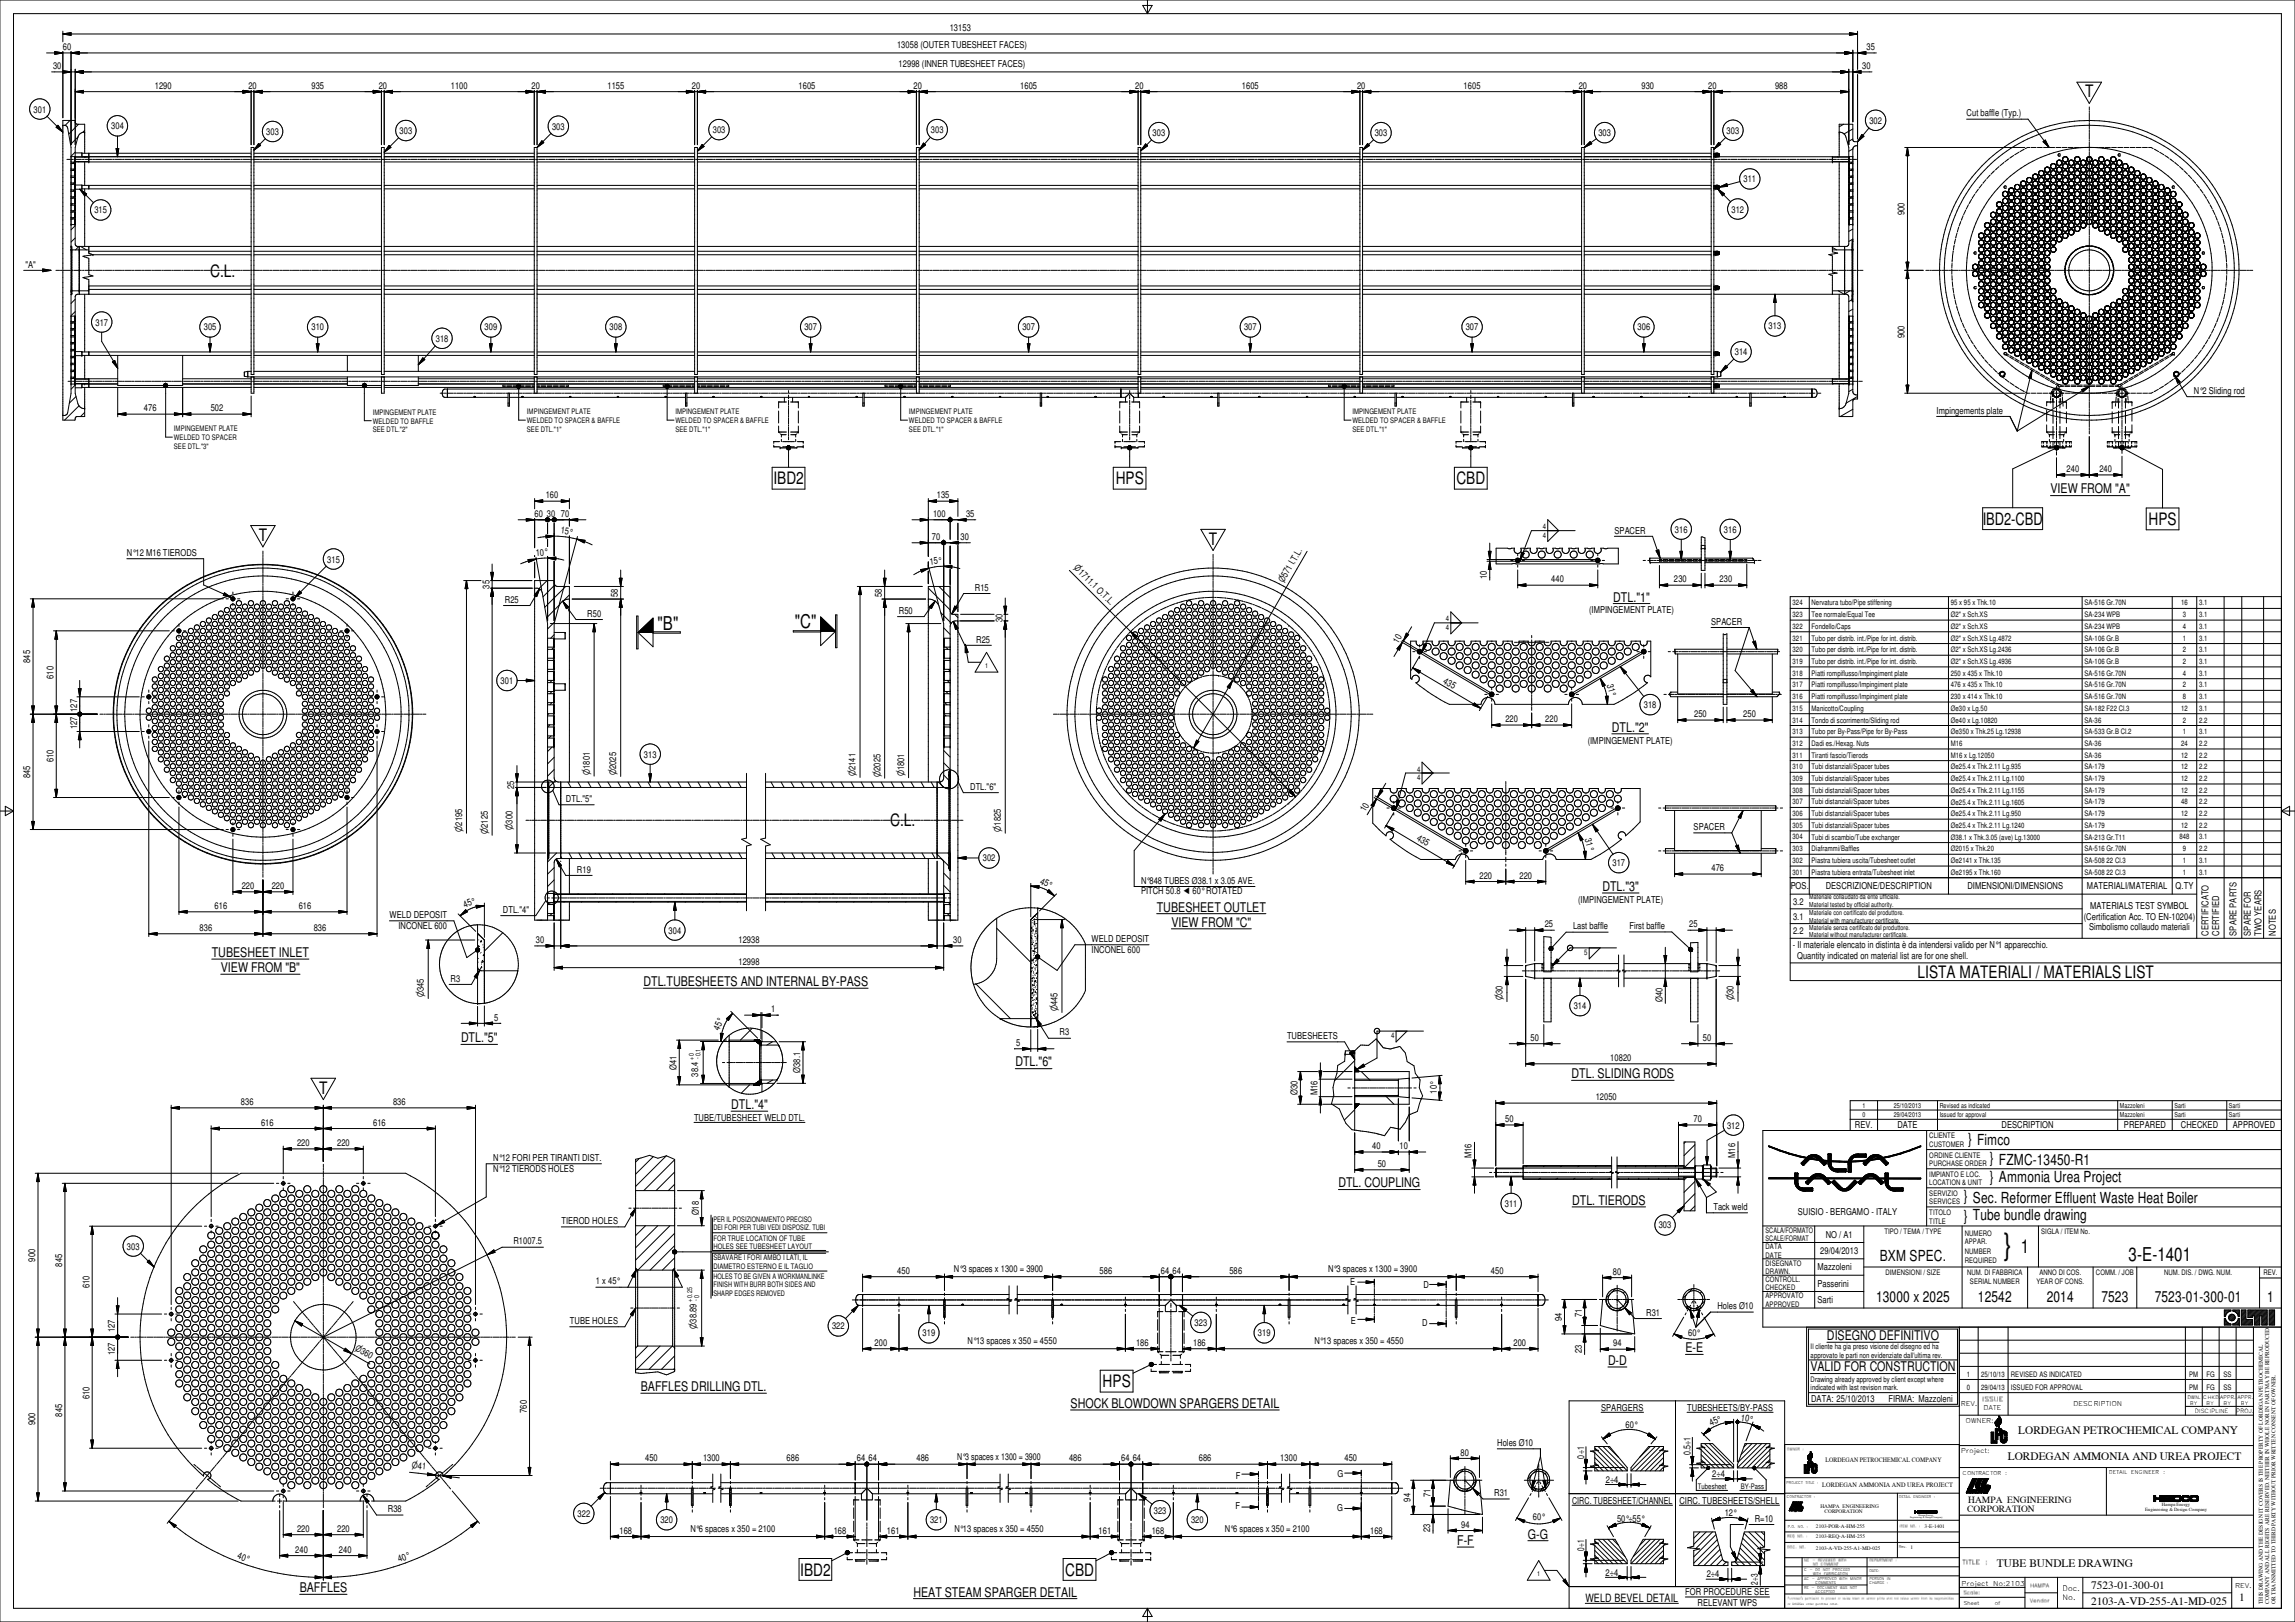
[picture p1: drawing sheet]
<svg xmlns="http://www.w3.org/2000/svg" width="841mm" height="594mm" viewBox="0 0 841 594" stroke-linecap="round" stroke-linejoin="round" font-family="sans-serif">
<defs><g id="words">
<text font-size="11.2" x="737.1" y="453.7" transform="rotate(-180 737.1 453.7)">{</text>
<g font-size="7">
<text x="241" y="230.6">&quot;B&quot;</text>
<text x="291.3" y="230.1">&quot;C&quot;</text>
<text x="740.5" y="459.1">1</text>
<text x="780" y="462">3-E-1401</text>
</g>
<g font-size="6.3">
<text x="764.1" y="35.7">T</text>
<text x="77" y="101.3">C.L.</text>
<text x="283.4" y="177.4">IBD2</text>
<text x="408.9" y="177.4">HPS</text>
<text x="533.7" y="177.4">CBD</text>
<text x="726.6" y="192.2">IBD2-CBD</text>
<text x="787.4" y="192.3">HPS</text>
<text x="94.9" y="198.1">T</text>
<text x="443" y="199.4">T</text>
<text x="326.2" y="302.7">C.L.</text>
<text x="702.7" y="358.2">LISTA MATERIALI / MATERIALS LIST</text>
<text x="117" y="400.5">T</text>
<text x="404.1" y="508.1">HPS</text>
<text x="293.2" y="577.1">IBD2</text>
<text x="390.4" y="577.1">CBD</text>
</g>
<g font-size="5.6">
<text x="722.5" y="416.1" transform="rotate(180 722.5 416.1)">{</text>
<text x="724.5" y="419.5">Fimco</text>
<text x="730.5" y="423.1" transform="rotate(180 730.5 423.1)">{</text>
<text x="730.5" y="430.1" transform="rotate(180 730.5 430.1)">{</text>
<text x="732.5" y="426.6">FZMC-13450-R1</text>
<text x="721" y="437.1" transform="rotate(180 721 437.1)">{</text>
<text x="732.5" y="433">Ammonia Urea Project</text>
<text x="723" y="440.6">Sec. Reformer Effluent Waste Heat Boiler</text>
<text x="721" y="444.1" transform="rotate(180 721 444.1)">{</text>
<text x="723" y="447">Tube bundle drawing</text>
<text x="688.8" y="462">BXM SPEC.</text>
<text x="687.5" y="477">13000 x 2025</text>
<text x="724.8" y="477">12542</text>
<text x="750.1" y="477">2014</text>
<text x="770.1" y="477">7523</text>
<text x="789.6" y="477">7523-01-300-01</text>
<text x="830.8" y="477.1">1</text>
</g>
<g font-size="4.9">
<text x="751.4" y="180.7">VIEW FROM &quot;A&quot;</text>
<text x="591.2" y="220.3">DTL.&quot;1&quot;</text>
<text x="590.7" y="268">DTL.&quot;2&quot;</text>
<text x="587.2" y="326.3">DTL.&quot;3&quot;</text>
<text x="423.9" y="333.9">TUBESHEET OUTLET</text>
<text x="429.3" y="339.4">VIEW FROM &quot;C&quot;</text>
<text x="77.6" y="350.5">TUBESHEET INLET</text>
<text x="80.9" y="356">VIEW FROM &quot;B&quot;</text>
<text x="235.8" y="361.1">DTL.TUBESHEETS AND INTERNAL BY-PASS</text>
<text x="169" y="381.8">DTL.&quot;5&quot;</text>
<text x="372.1" y="390.6">DTL.&quot;6&quot;</text>
<text x="575.9" y="394.9">DTL. SLIDING RODS</text>
<text x="268" y="406.2">DTL.&quot;4&quot;</text>
<text x="490.5" y="434.9">DTL. COUPLING</text>
<text x="576.1" y="441.3">DTL. TIERODS</text>
<text x="669.5" y="490.8">DISEGNO DEFINITIVO</text>
<text x="617.6" y="495.3">E-E</text>
<text x="589.3" y="499.9">D-D</text>
<text x="663.4" y="502.3">VALID FOR CONSTRUCTION</text>
<text x="234.8" y="509.5">BAFFLES DRILLING DTL.</text>
<text x="392.3" y="515.7">SHOCK BLOWDOWN SPARGERS DETAIL</text>
<text x="559.9" y="563.5">G-G</text>
<text x="534" y="565.8">F-F</text>
<text x="109.9" y="583.2">BAFFLES</text>
<text x="334.7" y="584.7">HEAT STEAM SPARGER DETAIL</text>
</g>
<g font-size="4.2">
<text x="739.6" y="525.4">LORDEGAN PETROCHEMICAL COMPANY</text>
<text x="735.8" y="534.6">LORDEGAN AMMONIA AND UREA PROJECT</text>
<text x="731.8" y="573.9">TUBE BUNDLE DRAWING</text>
<text x="581" y="586.6">WELD BEVEL DETAIL</text>
<text x="766.3" y="582">7523−01−300−01</text>
<text x="766.3" y="587.7">2103−A−VD−255−A1−MD−025</text>
<text x="820.5" y="586.5">1</text>
</g>
<g font-size="3.5">
<text x="348.1" y="11.4">13153</text>
<text x="328.8" y="17.7">13058 (OUTER TUBESHEET FACES)</text>
<text x="23" y="18.4">60</text>
<text x="684" y="18.4">35</text>
<text x="19.4" y="25.4">30</text>
<text x="329.3" y="24.7">12998 (INNER TUBESHEET FACES)</text>
<text x="682.4" y="25.4">30</text>
<text x="56.7" y="32.6">1290</text>
<text x="91" y="32.6">20</text>
<text x="114.1" y="32.6">935</text>
<text x="138.8" y="32.6">20</text>
<text x="165.2" y="32.6">1100</text>
<text x="194.8" y="32.6">20</text>
<text x="222.6" y="32.6">1155</text>
<text x="253.5" y="32.6">20</text>
<text x="292.6" y="32.6">1605</text>
<text x="334.8" y="32.6">20</text>
<text x="373.9" y="32.6">1605</text>
<text x="416.1" y="32.6">20</text>
<text x="455.1" y="32.6">1605</text>
<text x="497.3" y="32.6">20</text>
<text x="536.4" y="32.6">1605</text>
<text x="578.5" y="32.6">20</text>
<text x="601.5" y="32.6">930</text>
<text x="626" y="32.6">20</text>
<text x="650.5" y="32.6">988</text>
<text x="12.3" y="41.2">301</text>
<text x="40.7" y="47.4">304</text>
<text x="202.3" y="47.5">303</text>
<text x="685" y="45.3">302</text>
<text x="720.7" y="42.6">Cut baffle (Typ.)</text>
<text x="97.6" y="49.4">303</text>
<text x="146.4" y="49.1">303</text>
<text x="261.2" y="48.8">303</text>
<text x="341.2" y="48.8">303</text>
<text x="422.4" y="49.9">303</text>
<text x="503.8" y="49.9">303</text>
<text x="585.7" y="49.9">303</text>
<text x="632.7" y="49">303</text>
<text x="638.9" y="66.8">311</text>
<text x="634.5" y="77.9">312</text>
<text x="34.6" y="78.2">315</text>
<text x="697.9" y="78.9" transform="rotate(-90 697.9 78.9)">900</text>
<text x="9.3" y="98.1">&quot;A&quot;</text>
<text x="35" y="119.3">317</text>
<text x="74.7" y="121">305</text>
<text x="114.1" y="121">310</text>
<text x="159.7" y="125.2">318</text>
<text x="177.6" y="121">309</text>
<text x="223.4" y="121">308</text>
<text x="294.8" y="121">307</text>
<text x="374.6" y="121">307</text>
<text x="455.9" y="121">307</text>
<text x="537.1" y="121">307</text>
<text x="600.1" y="121">306</text>
<text x="648.1" y="120.6">313</text>
<text x="697.9" y="123.9" transform="rotate(-90 697.9 123.9)">900</text>
<text x="635.7" y="130.1">314</text>
<text x="804" y="144.3">N°2 Sliding rod</text>
<text x="52.7" y="150.6">476</text>
<text x="77.2" y="150.6">502</text>
<text x="709.7" y="151.5">Impingements plate</text>
<text x="757.3" y="172.9">240</text>
<text x="769.3" y="172.9">240</text>
<text x="200" y="182.5">160</text>
<text x="343.3" y="182.5">135</text>
<text x="195.9" y="189.4">60</text>
<text x="200.4" y="189.4">30</text>
<text x="205.5" y="189.4">70</text>
<text x="341.9" y="189.4">100</text>
<text x="354" y="189.4">35</text>
<text x="205.4" y="195.4" transform="rotate(7 205.4 195.4)">15°</text>
<text x="341.5" y="197.8">70</text>
<text x="352" y="197.8">30</text>
<text x="591.6" y="195.4">SPACER</text>
<text x="613.8" y="195.1">316</text>
<text x="631.7" y="195.2">316</text>
<text x="46.5" y="203.6">N°12 M16 TIERODS</text>
<text x="196.4" y="203.7" transform="rotate(-5 196.4 203.7)">10°</text>
<text x="119.9" y="206">315</text>
<text x="340.9" y="206.8" transform="rotate(-7 340.9 206.8)">15°</text>
<text x="179.3" y="215.6" transform="rotate(-90 179.3 215.6)">35</text>
<text x="544.9" y="212" transform="rotate(-90 544.9 212)">10</text>
<text x="568.5" y="213.3">440</text>
<text x="613.5" y="213.3">230</text>
<text x="630.2" y="213.3">230</text>
<text x="185" y="220.8">R25</text>
<text x="226.4" y="218.7" transform="rotate(-90 226.4 218.7)">58</text>
<text x="323.2" y="218.7" transform="rotate(-90 323.2 218.7)">58</text>
<text x="357.3" y="216.4">R15</text>
<text x="215.2" y="225.9">R50</text>
<text x="329.4" y="224.8">R50</text>
<text x="367.4" y="227.8" transform="rotate(-90 367.4 227.8)">30</text>
<text x="582.3" y="224.7">(IMPINGEMENT PLATE)</text>
<text x="627" y="228.8">SPACER</text>
<text x="357.7" y="235.4">R25</text>
<text x="512.4" y="235.8" transform="rotate(-59 512.4 235.8)">10</text>
<text x="11.1" y="242.8" transform="rotate(-90 11.1 242.8)">845</text>
<text x="19.6" y="248.7" transform="rotate(-90 19.6 248.7)">610</text>
<text x="183.5" y="250.5">301</text>
<text x="528.7" y="250" transform="rotate(31 528.7 250)">435</text>
<text x="588.9" y="250.8" transform="rotate(75 588.9 250.8)">31°</text>
<text x="28.2" y="260.8" transform="rotate(-90 28.2 260.8)">127</text>
<text x="602.4" y="259.4">318</text>
<text x="620.8" y="262.7">250</text>
<text x="638.9" y="262.7">250</text>
<text x="28.2" y="267.1" transform="rotate(-90 28.2 267.1)">127</text>
<text x="551.6" y="264.6">220</text>
<text x="566.3" y="264.6">220</text>
<text x="581.8" y="272.3">(IMPINGEMENT PLATE)</text>
<text x="19.6" y="279.2" transform="rotate(-90 19.6 279.2)">610</text>
<text x="236" y="277.5">313</text>
<text x="11.1" y="285.1" transform="rotate(-90 11.1 285.1)">845</text>
<text x="188.4" y="289" transform="rotate(-90 188.4 289)">25</text>
<text x="207.4" y="293.8">DTL.&quot;5&quot;</text>
<text x="355.6" y="289.3">DTL.&quot;6&quot;</text>
<text x="500.3" y="297.5" transform="rotate(-59 500.3 297.5)">10</text>
<text x="620.6" y="304">SPACER</text>
<text x="519" y="307.7" transform="rotate(31 519 307.7)">435</text>
<text x="580.8" y="307.4" transform="rotate(75 580.8 307.4)">31°</text>
<text x="360.1" y="315.5">302</text>
<text x="590.9" y="317.2">317</text>
<text x="211.4" y="319.6">R19</text>
<text x="381" y="323.7" transform="rotate(22 381 323.7)">45°</text>
<text x="418.2" y="323.6">N°848 TUBES Ø38.1 x 3.05 AVE.</text>
<text x="542.2" y="321.9">220</text>
<text x="556.8" y="321.9">220</text>
<text x="627.2" y="319.1">476</text>
<text x="88.6" y="325.6">220</text>
<text x="99.6" y="325.6">220</text>
<text x="418.2" y="327.5">PITCH 50.8 ◄ 60° ROTATED</text>
<text x="656.2" y="325.8">POS.</text>
<text x="669" y="325.8">DESCRIZIONE/DESCRIPTION</text>
<text x="721" y="325.8">DIMENSIONI/DIMENSIONS</text>
<text x="764.8" y="325.8">MATERIALI/MATERIAL</text>
<text x="797.3" y="325.7">Q.TY</text>
<text x="78.7" y="332.9">616</text>
<text x="109.5" y="332.9">616</text>
<text x="170.3" y="332.5" transform="rotate(-22 170.3 332.5)">45°</text>
<text x="184.3" y="334.3">DTL.&quot;4&quot;</text>
<text x="578.3" y="330.6">(IMPINGEMENT PLATE)</text>
<text x="657.1" y="331.4">3.2</text>
<text x="765.9" y="332.9">MATERIALS TEST SYMBOL</text>
<text x="73.2" y="341">836</text>
<text x="115" y="341">836</text>
<text x="142.7" y="336.2">WELD DEPOSIT</text>
<text x="146" y="340.1">INCONEL 600</text>
<text x="245" y="341.9">304</text>
<text x="566.1" y="339.7">25</text>
<text x="576.5" y="340.4">Last baffle</text>
<text x="597.1" y="340.3">First baffle</text>
<text x="619" y="339.7">25</text>
<text x="657.1" y="336.8">3.1</text>
<text x="763.6" y="336.8">(Certification Acc. TO EN-10204)</text>
<text x="765.6" y="340.8">Simbolismo collaudo materiali</text>
<text x="196.4" y="345.4">30</text>
<text x="270.6" y="345.4">12938</text>
<text x="349.3" y="345.4">30</text>
<text x="400" y="345">WELD DEPOSIT</text>
<text x="657" y="347.2">- Il materiale elencato in distinta è da intendersi valido per N°1 apparecchio.</text>
<text x="657.1" y="342.2">2.2</text>
<text x="809.3" y="342.7" transform="rotate(-90 809.3 342.7)">CERTIFICATO</text>
<text x="813.3" y="342.7" transform="rotate(-90 813.3 342.7)">CERTIFIED</text>
<text x="819.5" y="342.7" transform="rotate(-90 819.5 342.7)">SPARE PARTS</text>
<text x="824.8" y="342.7" transform="rotate(-90 824.8 342.7)">SPARE FOR</text>
<text x="828.8" y="342.7" transform="rotate(-90 828.8 342.7)">TWO YEARS</text>
<text x="834" y="342.7" transform="rotate(-90 834 342.7)">NOTES</text>
<text x="270.6" y="353.4">12998</text>
<text x="400" y="348.9">INCONEL 600</text>
<text x="658.6" y="351.2">Quantity indicated on material list are for one shell.</text>
<text x="165.1" y="359.5">R3</text>
<text x="282.7" y="370.8">1</text>
<text x="576.7" y="369.6">314</text>
<text x="609.2" y="367" transform="rotate(-90 609.2 367)">Ø40</text>
<text x="181.1" y="373.8">5</text>
<text x="263.6" y="377.4" transform="rotate(-68 263.6 377.4)">45°</text>
<text x="372.4" y="383.1">5</text>
<text x="388.3" y="379.3">R3</text>
<text x="471.6" y="380.5">TUBESHEETS</text>
<text x="560.9" y="381.2">50</text>
<text x="624" y="381.2">50</text>
<text x="590.1" y="388.6">10820</text>
<text x="247.9" y="391.8" transform="rotate(-90 247.9 391.8)">Ø41</text>
<text x="255.8" y="394.3" transform="rotate(-90 255.8 394.3)">38.4</text>
<text x="293.2" y="393" transform="rotate(-90 293.2 393)">Ø38.1</text>
<text x="475.4" y="401.1" transform="rotate(-90 475.4 401.1)">Ø30</text>
<text x="482.8" y="401.2" transform="rotate(-90 482.8 401.2)">M16</text>
<text x="526.6" y="400.6" transform="rotate(-90 526.6 400.6)">10°</text>
<text x="88.3" y="404.7">836</text>
<text x="144.1" y="404.7">836</text>
<text x="584.7" y="403">12050</text>
<text x="95.7" y="412.3">616</text>
<text x="136.7" y="412.3">616</text>
<text x="254.3" y="410.5">TUBE/TUBESHEET WELD DTL.</text>
<text x="551.6" y="411">50</text>
<text x="620.6" y="411">70</text>
<text x="632.9" y="413.3">312</text>
<text x="679.7" y="413.3">REV.</text>
<text x="695.3" y="413.3">DATE</text>
<text x="733.5" y="413.3">DESCRIPTION</text>
<text x="778.3" y="413.3">PREPARED</text>
<text x="799.2" y="413.3">CHECKED</text>
<text x="818.3" y="413.3">APPROVED</text>
<text x="108.8" y="419.7">220</text>
<text x="123.5" y="419.7">220</text>
<text x="180.7" y="425.2">N°12 FORI PER TIRANTI DIST.</text>
<text x="502.9" y="420.9">40</text>
<text x="512.9" y="420.9">10</text>
<text x="539.3" y="424.3" transform="rotate(-90 539.3 424.3)">M16</text>
<text x="635.9" y="424.1" transform="rotate(-90 635.9 424.1)">M16</text>
<text x="180.7" y="429.1">N°12 TIERODS HOLES</text>
<text x="504.9" y="427.4">50</text>
<text x="551.5" y="442">311</text>
<text x="627.9" y="443.1">Tack weld</text>
<text x="205.7" y="448.3">TIEROD HOLES</text>
<text x="256.1" y="445.2" transform="rotate(-90 256.1 445.2)">Ø18</text>
<text x="607.9" y="449.9">303</text>
<text x="658.8" y="444.8">SUISIO - BERGAMO - ITALY</text>
<text x="188.1" y="455.8">R1007.5</text>
<text x="669.1" y="453.3">NO / A1</text>
<text x="46.5" y="457.7">303</text>
<text x="667" y="459.3">29/04/2013</text>
<text x="12.9" y="462.1" transform="rotate(-90 12.9 462.1)">900</text>
<text x="22.8" y="463.9" transform="rotate(-90 22.8 463.9)">845</text>
<text x="328.8" y="466.6">450</text>
<text x="349.6" y="465.9">N°3 spaces x 1300 = 3900</text>
<text x="403" y="466.6">586</text>
<text x="425.4" y="466.6">64</text>
<text x="429.7" y="466.6">64</text>
<text x="450.6" y="466.6">586</text>
<text x="486.7" y="465.9">N°3 spaces x 1300 = 3900</text>
<text x="546.3" y="466.6">450</text>
<text x="591.1" y="466.9">80</text>
<text x="666" y="465.3">Mazzoleni</text>
<text x="32.8" y="471.8" transform="rotate(-90 32.8 471.8)">610</text>
<text x="218.4" y="470.4">1 x 45°</text>
<text x="494.8" y="470.6">E</text>
<text x="521.7" y="471.8">D</text>
<text x="666" y="471.3">Passerini</text>
<text x="629.4" y="479.5">Holes Ø10</text>
<text x="666" y="477.3">Sarti</text>
<text x="208.8" y="484.9">TUBE HOLES</text>
<text x="437.7" y="485.6">323</text>
<text x="495" y="485">E</text>
<text x="521.2" y="485.8">D</text>
<text x="572.3" y="483.8" transform="rotate(-90 572.3 483.8)">94</text>
<text x="579.7" y="482.3" transform="rotate(-90 579.7 482.3)">71</text>
<text x="603.2" y="481.9">R31</text>
<text x="42.1" y="487.8" transform="rotate(-90 42.1 487.8)">127</text>
<text x="304.9" y="486.9">322</text>
<text x="338.1" y="489.4">319</text>
<text x="461" y="489.4">319</text>
<text x="618.6" y="489.2">60°</text>
<text x="42.1" y="496.4" transform="rotate(-90 42.1 496.4)">127</text>
<text x="320.5" y="492.9">200</text>
<text x="354.6" y="492.3">N°13 spaces x 350 = 4550</text>
<text x="416.3" y="492.9">186</text>
<text x="437.2" y="492.9">186</text>
<text x="481.7" y="492.3">N°13 spaces x 350 = 4550</text>
<text x="554.7" y="492.9">200</text>
<text x="579.7" y="495.6" transform="rotate(-90 579.7 495.6)">23</text>
<text x="591.2" y="493.1">94</text>
<text x="32.8" y="512.4" transform="rotate(-90 32.8 512.4)">610</text>
<text x="663.7" y="513.5">DATA: 25/10/2013</text>
<text x="692" y="513.5">FIRMA: Mazzoleni</text>
<text x="22.8" y="518.9" transform="rotate(-90 22.8 518.9)">845</text>
<text x="193" y="517.4" transform="rotate(-90 193 517.4)">760</text>
<text x="586.8" y="516.7">SPARGERS</text>
<text x="618.3" y="516.7">TUBESHEETS/BY-PASS</text>
<text x="637.8" y="520.3" transform="rotate(9 637.8 520.3)">10°</text>
<text x="12.9" y="522.1" transform="rotate(-90 12.9 522.1)">900</text>
<text x="595.7" y="522.9">60°</text>
<text x="627.1" y="522.4" transform="rotate(-25 627.1 522.4)">45°</text>
<text x="535.3" y="533.1">80</text>
<text x="548.7" y="529.6">Holes Ø10</text>
<text x="619.5" y="532.8" transform="rotate(-90 619.5 532.8)">0.5÷1</text>
<text x="236.4" y="535.3">450</text>
<text x="257.6" y="535.3">1300</text>
<text x="288.2" y="535.3">686</text>
<text x="314" y="535.3">64</text>
<text x="318.3" y="535.3">64</text>
<text x="335.9" y="535.3">486</text>
<text x="350.8" y="534.6">N°3 spaces x 1300 = 3900</text>
<text x="391.8" y="535.3">486</text>
<text x="410.8" y="535.3">64</text>
<text x="415.1" y="535.3">64</text>
<text x="439.3" y="535.3">686</text>
<text x="469.2" y="535.3">1300</text>
<text x="492.7" y="535.3">450</text>
<text x="580.6" y="534.2" transform="rotate(-90 580.6 534.2)">0÷1</text>
<text x="452.9" y="541.6">F</text>
<text x="490.2" y="541">G</text>
<text x="588.5" y="543.1">2÷4</text>
<text x="627.5" y="541.1">2÷4</text>
<text x="516.9" y="550" transform="rotate(-90 516.9 550)">94</text>
<text x="524.2" y="548.4" transform="rotate(-90 524.2 548.4)">71</text>
<text x="547.5" y="548">R31</text>
<text x="576.1" y="550.7">CIRC. TUBESHEET/CHANNEL</text>
<text x="615.5" y="550.7">CIRC. TUBESHEETS/SHELL</text>
<text x="721.3" y="550.6">HAMPA ENGINEERING</text>
<text x="142.2" y="553.9">R38</text>
<text x="211.6" y="555.5">322</text>
<text x="242" y="557.9">320</text>
<text x="340.8" y="557.9">321</text>
<text x="422.8" y="554.6">323</text>
<text x="436.5" y="557.9">320</text>
<text x="452.7" y="552.8">F</text>
<text x="490" y="553.6">G</text>
<text x="561.8" y="556.9">60°</text>
<text x="592.6" y="557.3">50°÷55°</text>
<text x="632" y="555.2">12°</text>
<text x="643.1" y="557.6">R=10</text>
<text x="720.9" y="553.8">CORPORATION</text>
<text x="108.8" y="561.1">220</text>
<text x="123.5" y="561.1">220</text>
<text x="227" y="561.8">168</text>
<text x="253" y="561.1">N°6 spaces x 350 = 2100</text>
<text x="305.5" y="561.8">168</text>
<text x="325" y="561.8">161</text>
<text x="349.8" y="561.1">N°13 spaces x 350 = 4550</text>
<text x="402.5" y="561.8">161</text>
<text x="422.1" y="561.8">168</text>
<text x="448.8" y="561.1">N°6 spaces x 350 = 2100</text>
<text x="502.1" y="561.8">168</text>
<text x="524.1" y="561.1" transform="rotate(-90 524.1 561.1)">23</text>
<text x="535.4" y="559.5">94</text>
<text x="108.2" y="568.7">240</text>
<text x="124.2" y="568.7">240</text>
<text x="580.6" y="568.2" transform="rotate(-90 580.6 568.2)">0÷1</text>
<text x="86.8" y="570.7" transform="rotate(20 86.8 570.7)">40°</text>
<text x="146.3" y="572.2" transform="rotate(-20 146.3 572.2)">40°</text>
<text x="588.4" y="577.1">2÷4</text>
<text x="625.4" y="577.6">2÷4</text>
<text x="644.2" y="580.4" transform="rotate(-90 644.2 580.4)">2÷3</text>
<text x="617.6" y="584.4">FOR PROCEDURE SEE</text>
<text x="622.1" y="588.3">RELEVANT WPS</text>
</g>
<g font-size="3.3">
<text x="393.4" y="208.2" transform="rotate(45 393.4 208.2)">n1711.1O.T.L.</text>
<text x="470.3" y="213.7" transform="rotate(-60 470.3 213.7)">n571I.T.L.</text>
<text x="216.2" y="283.8" transform="rotate(-90 216.2 283.8)">n1801</text>
<text x="225.8" y="284" transform="rotate(-90 225.8 284)">n2025</text>
<text x="313.6" y="284.3" transform="rotate(-90 313.6 284.3)">n2141</text>
<text x="322.6" y="284.6" transform="rotate(-90 322.6 284.6)">n2025</text>
<text x="331.3" y="284.4" transform="rotate(-90 331.3 284.4)">n1801</text>
<text x="169.3" y="304.7" transform="rotate(-90 169.3 304.7)">n2195</text>
<text x="178.7" y="305.5" transform="rotate(-90 178.7 305.5)">n2125</text>
<text x="187.8" y="303.9" transform="rotate(-90 187.8 303.9)">n300</text>
<text x="366.8" y="304.7" transform="rotate(-90 366.8 304.7)">n1825</text>
<text x="155.3" y="365.3" transform="rotate(-90 155.3 365.3)">n345</text>
<text x="387.6" y="370.4" transform="rotate(-90 387.6 370.4)">n445</text>
<text x="550.6" y="366.4" transform="rotate(-90 550.6 366.4)">n30</text>
<text x="635.3" y="366.3" transform="rotate(-90 635.3 366.3)">n30</text>
<text x="255.3" y="486.7" transform="rotate(-90 255.3 486.7)">n38.89</text>
<text x="129.9" y="494.5" transform="rotate(30 129.9 494.5)">n360</text>
<text x="150.7" y="537.7" transform="rotate(6 150.7 537.7)">n41</text>
</g>
<g font-size="2.8">
<text x="136.6" y="152">IMPINGEMENT PLATE</text>
<text x="136.6" y="155.2">WELDED TO BAFFLE</text>
<text x="193.1" y="151.8">IMPINGEMENT PLATE</text>
<text x="193.1" y="154.9">WELDED TO SPACER &amp; BAFFLE</text>
<text x="247.5" y="151.8">IMPINGEMENT PLATE</text>
<text x="247.5" y="154.9">WELDED TO SPACER &amp; BAFFLE</text>
<text x="333.1" y="151.8">IMPINGEMENT PLATE</text>
<text x="333.1" y="154.9">WELDED TO SPACER &amp; BAFFLE</text>
<text x="495.6" y="151.8">IMPINGEMENT PLATE</text>
<text x="495.6" y="154.9">WELDED TO SPACER &amp; BAFFLE</text>
<text x="63.7" y="158">IMPINGEMENT PLATE</text>
<text x="63.7" y="161.2">WELDED TO SPACER</text>
<text x="136.6" y="158.3">SEE DTL.&quot;2&quot;</text>
<text x="193.1" y="158.1">SEE DTL.&quot;1&quot;</text>
<text x="247.5" y="158.1">SEE DTL.&quot;1&quot;</text>
<text x="333.1" y="158.1">SEE DTL.&quot;1&quot;</text>
<text x="495.6" y="158.1">SEE DTL.&quot;1&quot;</text>
<text x="63.7" y="164.3">SEE DTL.&quot;3&quot;</text>
<text x="565.4" y="193.8">4</text>
<text x="565.4" y="197">4</text>
<text x="656.9" y="221.7">324</text>
<text x="663.9" y="221.7">Nervatura tubo/Pipe stiffening</text>
<text x="714.9" y="221.7">95 x 95 x Thk.10</text>
<text x="763.9" y="221.7">SA-516 Gr.70N</text>
<text x="799.3" y="221.7">16</text>
<text x="805.9" y="221.7">3.1</text>
<text x="529.8" y="227.5">4</text>
<text x="656.9" y="226">323</text>
<text x="663.9" y="226">Tee normale/Equal Tee</text>
<text x="714.9" y="226.1">Ø2&quot; x Sch.XS</text>
<text x="763.9" y="226">SA-234 WPB</text>
<text x="799.9" y="226">3</text>
<text x="805.9" y="226">3.1</text>
<text x="529.8" y="230.8">4</text>
<text x="656.9" y="230.3">322</text>
<text x="663.9" y="230.3">Fondello/Caps</text>
<text x="714.9" y="230.3">Ø2&quot; x Sch.XS</text>
<text x="763.9" y="230.3">SA-234 WPB</text>
<text x="799.9" y="230.3">4</text>
<text x="805.9" y="230.3">3.1</text>
<text x="656.9" y="234.6">321</text>
<text x="656.9" y="238.9">320</text>
<text x="663.9" y="234.6">Tubo per distrib. int./Pipe for int. distrib.</text>
<text x="663.9" y="238.9">Tubo per distrib. int./Pipe for int. distrib.</text>
<text x="714.9" y="234.6">Ø2&quot; x Sch.XS Lg.4872</text>
<text x="714.9" y="238.9">Ø2&quot; x Sch.XS Lg.2436</text>
<text x="763.9" y="234.6">SA-106 Gr.B</text>
<text x="763.9" y="238.9">SA-106 Gr.B</text>
<text x="799.9" y="234.6">1</text>
<text x="799.9" y="238.9">2</text>
<text x="805.9" y="234.6">3.1</text>
<text x="805.9" y="238.9">3.1</text>
<text x="656.9" y="243.2">319</text>
<text x="663.9" y="243.2">Tubo per distrib. int./Pipe for int. distrib.</text>
<text x="714.9" y="243.2">Ø2&quot; x Sch.XS Lg.4936</text>
<text x="763.9" y="243.2">SA-106 Gr.B</text>
<text x="799.9" y="243.2">2</text>
<text x="805.9" y="243.2">3.1</text>
<text x="656.9" y="247.4">318</text>
<text x="656.9" y="251.8">317</text>
<text x="663.9" y="247.5">Piatti rompiflusso/Impingiment plate</text>
<text x="663.9" y="251.8">Piatti rompiflusso/Impingiment plate</text>
<text x="714.9" y="247.4">250 x 435 x Thk.10</text>
<text x="714.9" y="251.8">476 x 435 x Thk.10</text>
<text x="763.9" y="247.5">SA-516 Gr.70N</text>
<text x="763.9" y="251.8">SA-516 Gr.70N</text>
<text x="799.9" y="247.4">4</text>
<text x="799.9" y="251.8">2</text>
<text x="805.9" y="247.4">3.1</text>
<text x="805.9" y="251.8">3.1</text>
<text x="656.9" y="256">316</text>
<text x="663.9" y="256.1">Piatti rompiflusso/Impingiment plate</text>
<text x="714.9" y="256">230 x 414 x Thk.10</text>
<text x="763.9" y="256.1">SA-516 Gr.70N</text>
<text x="799.9" y="256">8</text>
<text x="805.9" y="256">3.1</text>
<text x="656.9" y="260.3">315</text>
<text x="663.9" y="260.3">Manicotto/Coupling</text>
<text x="714.9" y="260.3">Øe30 x Lg.50</text>
<text x="763.9" y="260.3">SA-182 F22 Cl.3</text>
<text x="799.3" y="260.3">12</text>
<text x="805.9" y="260.3">3.1</text>
<text x="656.9" y="264.6">314</text>
<text x="656.9" y="268.9">313</text>
<text x="663.9" y="264.6">Tondo di scorrimento/Sliding rod</text>
<text x="663.9" y="268.9">Tubo per By-Pass/Pipe for By-Pass</text>
<text x="714.9" y="264.6">Øe40 x Lg.10820</text>
<text x="714.9" y="268.9">Øe350 x Thk.25 Lg.12938</text>
<text x="763.9" y="264.6">SA-36</text>
<text x="763.9" y="268.9">SA-533 Gr.B Cl.2</text>
<text x="799.9" y="264.6">2</text>
<text x="799.9" y="268.9">1</text>
<text x="805.9" y="264.6">2.2</text>
<text x="805.9" y="268.9">3.1</text>
<text x="656.9" y="273.2">312</text>
<text x="663.9" y="273.2">Dadi es./Hexag. Nuts</text>
<text x="714.9" y="273.2">M16</text>
<text x="763.9" y="273.2">SA-36</text>
<text x="799.3" y="273.2">24</text>
<text x="805.9" y="273.2">2.2</text>
<text x="656.9" y="277.5">311</text>
<text x="656.9" y="281.8">310</text>
<text x="663.9" y="277.5">Tiranti fascio/Tierods</text>
<text x="663.9" y="281.8">Tubi distanziali/Spacer tubes</text>
<text x="714.9" y="277.5">M16 x Lg.12050</text>
<text x="714.9" y="281.8">Øe25.4 x Thk.2.11 Lg.935</text>
<text x="763.9" y="277.5">SA-36</text>
<text x="763.9" y="281.8">SA-179</text>
<text x="799.3" y="277.5">12</text>
<text x="799.3" y="281.8">12</text>
<text x="805.9" y="277.5">2.2</text>
<text x="805.9" y="281.8">2.2</text>
<text x="519.3" y="282.6">4</text>
<text x="519.3" y="285.8">4</text>
<text x="656.9" y="286">309</text>
<text x="663.9" y="286.1">Tubi distanziali/Spacer tubes</text>
<text x="714.9" y="286.1">Øe25.4 x Thk.2.11 Lg.1100</text>
<text x="763.9" y="286.1">SA-179</text>
<text x="799.3" y="286">12</text>
<text x="805.9" y="286">2.2</text>
<text x="656.9" y="290.4">308</text>
<text x="663.9" y="290.4">Tubi distanziali/Spacer tubes</text>
<text x="714.9" y="290.4">Øe25.4 x Thk.2.11 Lg.1155</text>
<text x="763.9" y="290.4">SA-179</text>
<text x="799.3" y="290.4">12</text>
<text x="805.9" y="290.4">2.2</text>
<text x="656.9" y="294.6">307</text>
<text x="656.9" y="298.9">306</text>
<text x="663.9" y="294.6">Tubi distanziali/Spacer tubes</text>
<text x="663.9" y="298.9">Tubi distanziali/Spacer tubes</text>
<text x="714.9" y="294.7">Øe25.4 x Thk.2.11 Lg.1605</text>
<text x="714.9" y="299">Øe25.4 x Thk.2.11 Lg.950</text>
<text x="763.9" y="294.6">SA-179</text>
<text x="763.9" y="298.9">SA-179</text>
<text x="799.3" y="294.6">48</text>
<text x="799.3" y="298.9">12</text>
<text x="805.9" y="294.6">2.2</text>
<text x="805.9" y="298.9">2.2</text>
<text x="656.9" y="303.2">305</text>
<text x="663.9" y="303.2">Tubi distanziali/Spacer tubes</text>
<text x="714.9" y="303.2">Øe25.4 x Thk.2.11 Lg.1240</text>
<text x="763.9" y="303.2">SA-179</text>
<text x="799.3" y="303.2">12</text>
<text x="805.9" y="303.2">2.2</text>
<text x="656.9" y="307.5">304</text>
<text x="656.9" y="311.8">303</text>
<text x="663.9" y="307.5">Tubi di scambio/Tube exchanger</text>
<text x="663.9" y="311.8">Diaframmi/Baffles</text>
<text x="714.9" y="307.5">Ø38.1 x Thk.3.05 (ave) Lg.13000</text>
<text x="714.9" y="311.8">Ø2015 x Thk.20</text>
<text x="763.9" y="307.5">SA-213 Gr.T11</text>
<text x="763.9" y="311.8">SA-516 Gr.70N</text>
<text x="798.7" y="307.5">848</text>
<text x="799.9" y="311.8">9</text>
<text x="805.9" y="307.5">3.1</text>
<text x="805.9" y="311.8">2.2</text>
<text x="656.9" y="316.1">302</text>
<text x="663.9" y="316.1">Piastra tubiera uscita/Tubesheet outlet</text>
<text x="714.9" y="316.1">Øe2141 x Thk.135</text>
<text x="763.9" y="316.1">SA-508 22 Cl.3</text>
<text x="799.9" y="316.1">1</text>
<text x="805.9" y="316.1">3.1</text>
<text x="656.9" y="320.3">301</text>
<text x="663.9" y="320.3">Piastra tubiera entrata/Tubesheet inlet</text>
<text x="714.9" y="320.4">Øe2195 x Thk.160</text>
<text x="763.9" y="320.3">SA-508 22 Cl.3</text>
<text x="799.9" y="320.3">1</text>
<text x="805.9" y="320.3">3.1</text>
<text x="580.6" y="349.8">5</text>
<text x="509.8" y="380.2">4</text>
<text x="707" y="417">CLIENTE</text>
<text x="707" y="420.1">CUSTOMER</text>
<text x="707" y="424">ORDINE CLIENTE</text>
<text x="707" y="427.1">PURCHASE ORDER</text>
<text x="707" y="431">IMPIANTO E LOC.</text>
<text x="707" y="434.1">LOCATION &amp; UNIT</text>
<text x="707" y="438">SERVIZIO</text>
<text x="707" y="441.2">SERVICES</text>
<text x="261.4" y="447.5">PER IL POSIZIONAMENTO PRECISO</text>
<text x="707" y="445">TITOLO</text>
<text x="707" y="448.1">TITLE</text>
<text x="261.4" y="450.7">DEI FORI PER TUBI VEDI DISPOSIZ. TUBI</text>
<text x="261.4" y="454.4">FOR TRUE LOCATION OF TUBE</text>
<text x="647" y="451.5">SCALA/FORMATO</text>
<text x="647" y="454.6">SCALE/FORMAT</text>
<text x="690.5" y="452.1">TIPO / TEMA / TYPE</text>
<text x="720" y="452.5">NUMERO</text>
<text x="720" y="455.6">APPAR.</text>
<text x="748" y="452.1">SIGLA / ITEM No.</text>
<text x="261.4" y="461.6">SBAVARE I FORI AMBO I LATI, IL</text>
<text x="261.4" y="457.5">HOLES SEE TUBESHEET LAYOUT</text>
<text x="647" y="457.5">DATA</text>
<text x="647" y="460.7">DATE</text>
<text x="720" y="459.4">NUMBER</text>
<text x="261.4" y="464.7">DIAMETRO ESTERNO E IL TAGLIO</text>
<text x="647" y="463.5">DISEGNATO</text>
<text x="647" y="466.7">DRAWN.</text>
<text x="691" y="467.1">DIMENSIONI / SIZE</text>
<text x="720" y="462.6">REQUIRED</text>
<text x="720.9" y="467.1">NUM. DI FABBRICA</text>
<text x="747.4" y="467.1">ANNO DI COS.</text>
<text x="768.1" y="467.1">COMM. / JOB</text>
<text x="793.1" y="467.1">NUM. DIS. / DWG. NUM.</text>
<text x="829.4" y="467.1">REV.</text>
<text x="261.4" y="468.4">HOLES TO BE GIVEN A WORKMANLINKE</text>
<text x="261.4" y="471.5">FINISH WITH BURR BOTH SIDES AND</text>
<text x="647" y="469.5">CONTROLL.</text>
<text x="647" y="472.7">CHECKED</text>
<text x="721.9" y="470.2">SERIAL NUMBER</text>
<text x="746.3" y="470.2">YEAR OF CONS.</text>
<text x="261.4" y="474.7">SHARP EDGES REMOVED</text>
<text x="647" y="475.5">APPROVATO</text>
<text x="647" y="478.6">APPROVED</text>
<text x="663.5" y="494.2">Il cliente ha gia preso visione del disegno ed ha</text>
<text x="663.5" y="497.4">approvato le parti non evidenziate dall'ultima rev.</text>
<text x="663.5" y="506">Drawing already approved by client except where</text>
<text x="663.5" y="509.1">indicated with last revision mark.</text>
<text x="720.8" y="509.1">0</text>
<text x="720.8" y="504.3">1</text>
<text x="726.1" y="509.1">29/04/13</text>
<text x="726.1" y="504.2">25/10/13</text>
<text x="736.9" y="509.1">ISSUED FOR APPROVAL</text>
<text x="736.9" y="504.2">REVISED AS INDICATED</text>
<text x="802.3" y="509.1">PM</text>
<text x="802.3" y="504.3">PM</text>
<text x="808.6" y="504.2">FG</text>
<text x="808.6" y="509.1">FG</text>
<text x="814.8" y="504.2">SS</text>
<text x="814.8" y="509.1">SS</text>
<text x="622.2" y="545.3">Tubesheet</text>
<text x="637.9" y="545.3">BY-Pass</text>
</g>
<g font-size="2.7">
<text x="755.8" y="582.6">Doc.</text>
<text x="755.8" y="585.9">No.</text>
</g>
<g font-size="2.5">
<text x="361" y="244.7">1</text>
<text x="663" y="329.4">Materiale collaudato da ente ufficiale.</text>
<text x="663" y="335.1">Materiale con certificato del produttore.</text>
<text x="663" y="332.2">Material tested by official authority.</text>
<text x="663" y="340.5">Materiale senza certificato del produttore.</text>
<text x="663" y="337.9">Material with manufacturer certificate.</text>
<text x="663" y="343.3">Material without manufacturer certificate.</text>
<text x="254.2" y="388.2" transform="rotate(-90 254.2 388.2)">+0</text>
<text x="256.5" y="388" transform="rotate(-90 256.5 388)">- 0.1</text>
<text x="682.5" y="405.8">1</text>
<text x="694" y="405.8">25/10/2013</text>
<text x="710.8" y="405.8">Revised as indicated</text>
<text x="776.9" y="405.8">Mazzoleni</text>
<text x="796.8" y="405.8">Sarti</text>
<text x="816.8" y="405.8">Sarti</text>
<text x="682.5" y="409.2">0</text>
<text x="694" y="409.2">29/04/2013</text>
<text x="710.8" y="408.9">Issued for approval</text>
<text x="776.9" y="409.2">Mazzoleni</text>
<text x="796.8" y="409.2">Sarti</text>
<text x="816.8" y="409.2">Sarti</text>
<text x="253.7" y="476.8" transform="rotate(-90 253.7 476.8)">+0.25</text>
<text x="255.9" y="476.5" transform="rotate(-90 255.9 476.5)">- 0</text>
<text x="563.3" y="577.3">1</text>
</g>
<g font-size="2.4">
<text x="718.6" y="515.1">REV.</text>
<text x="726.4" y="513.3">ISSUE</text>
<text x="759.8" y="515.1">DESCRIPTION</text>
<text x="720.3" y="521.2">OWNER:</text>
<text x="726.9" y="516.5">DATE</text>
<text x="718.6" y="532.3">Project:</text>
<text x="669" y="535.5">LORDEGAN PETROCHEMICAL COMPANY</text>
<text x="667.8" y="544.7">LORDEGAN AMMONIA AND UREA PROJECT</text>
<text x="719.1" y="573">TITLE</text>
<text x="727.6" y="572.9">:</text>
<text x="718.9" y="580.9">Project</text>
<text x="730.5" y="580.8">No:2103</text>
<text x="819.1" y="581.8">REV.</text>
</g>
<g font-size="2.1">
<text x="829.2" y="587.5" transform="rotate(-90 829.2 587.5)">THIS DRAWING AND THE DESIGN IT COVERS IS THE PROPERTY OF LORDEGAN PETROCHEMICAL</text>
<text x="831.6" y="587.5" transform="rotate(-90 831.6 587.5)">COMPANY AND ALL RIGHTS ARE RESERVED. NEITHER IN WHOLE NOR IN PART MAY BE REPRODUCED</text>
<text x="833.8" y="587.5" transform="rotate(-90 833.8 587.5)">OR TRANSMITTED TO THIRD PARTY WITHOUT PRIOR WRITTEN CONSENT OF OWNER.</text>
</g>
<g font-size="2">
<text x="804.3" y="517.5">DISCIPLINE</text>
<text x="819.4" y="517.5">PROJ.</text>
<text x="667.1" y="552.2">HAMPA ENGINEERING</text>
<text x="668.6" y="554.2">CORPORATION</text>
<text x="665.5" y="559.7">2103−POR−A−HM−255</text>
<text x="665.5" y="563.4">2103−REQ−A−HM−255</text>
<text x="705.3" y="559.7">3−E−1401</text>
<text x="665.5" y="567.6">2103−A−VD−255−A1−MD−025</text>
<text x="700.1" y="567.2">1</text>
</g>
<g font-size="1.9">
<text x="781" y="539.9">ENGINEER</text>
<text x="792.8" y="539.9">:</text>
<text x="719.2" y="540.2">CONTRACTOR</text>
<text x="734.9" y="540.1">:</text>
<text x="772.8" y="540">DETAIL</text>
<text x="743.9" y="581.5">HAMPA</text>
<text x="719.4" y="584">Scale:</text>
<text x="719.5" y="587.8">Sheet</text>
<text x="731.1" y="587.7">of</text>
<text x="744" y="586.9">Vendor</text>
</g>
<g font-size="1.8">
<text x="801.6" y="512.6">DWN.</text>
<text x="802.5" y="514.7">BY</text>
<text x="807.3" y="512.6">CHKD.APPR.</text>
<text x="808.5" y="514.7">BY</text>
<text x="814.8" y="514.7">BY</text>
<text x="820" y="512.6">APPR.</text>
<text x="821.1" y="514.7">BY</text>
</g>
<g font-size="1.7">
<text x="792.2" y="551.7">Hampa Energy</text>
<text x="786.1" y="553.3">Engineering &amp; Design Company</text>
</g>
<g font-size="1.4">
<text x="654.9" y="531.3">OWNER :</text>
<text x="654.6" y="543.6">PROJECT TITLE :</text>
<text x="654.7" y="548.8">CONTRACTOR :</text>
<text x="695.9" y="548.6">DETAIL ENGINEER :</text>
<text x="655" y="563.2">REQ NO.</text>
<text x="655.1" y="559.6">P.O.</text>
<text x="658.9" y="559.5">NO.</text>
<text x="696.1" y="559.5">ITEM NO. :</text>
<text x="655" y="567.2">DOC. NO.</text>
<text x="695.8" y="567.1">Rev.</text>
<text x="661.1" y="575.4">C</text>
<text x="661.1" y="572">NC - REVIEWED WITH</text>
<text x="663.2" y="575.3">- DO NOT PROCEED</text>
<text x="664.3" y="573.4">NO COMMENT</text>
<text x="685" y="572">DEPARTMENT :</text>
<text x="685" y="575.9">DATE:</text>
<text x="661.1" y="578.6">AC - APPROVED WITH MINOR</text>
<text x="661.1" y="582">RE - DOCUMENT WAS NOT</text>
<text x="664.3" y="576.8">WITH FABRICATION</text>
<text x="665.3" y="580">COMMENTS</text>
<text x="685" y="580.1">CHARGE :</text>
<text x="685" y="578.6">PERSON IN</text>
<text x="665.3" y="583.3">ACCEPTED</text>
</g>
<g font-size="1.1">
<text x="655" y="585.9">Purrccha</text>
<text x="655" y="585.8">Pu</text>
<text x="655" y="587.8">orr liiiab</text>
<text x="655" y="587.8">or llliabiilitiess underr pu chase</text>
<text x="655.1" y="587.8">or</text>
<text x="655.1" y="585.9">Purchaser's permisssiion ttto prro</text>
<text x="655.1" y="585.8">Purchasser's perrmii</text>
<text x="655.1" y="587.8">o</text>
<text x="657.3" y="587.8">abilitie</text>
<text x="657.4" y="585.9">haseerr''ss peermisssiion</text>
<text x="657.4" y="587.8">abilliittiies under purrchasse</text>
<text x="660.1" y="587.8">es</text>
<text x="661.5" y="585.8">p</text>
<text x="661.9" y="587.8">unde</text>
<text x="661.9" y="587.8">under</text>
<text x="663.1" y="585.9">m</text>
<text x="665.4" y="587.8">purcha e order.</text>
<text x="665.4" y="587.8">purchase orrderr..</text>
<text x="665.5" y="585.8">on to procc</text>
<text x="665.6" y="585.9">on</text>
<text x="667.8" y="585.8">o p oceeed</text>
<text x="667.8" y="585.9">o proceeed orr revviiew ttta</text>
<text x="670.7" y="587.8">order.</text>
<text x="670.7" y="587.8">o de</text>
<text x="672.3" y="585.8">d</text>
<text x="672.3" y="585.9">d or rrreevieew</text>
<text x="673.6" y="585.9">or</text>
<text x="673.6" y="585.8">o</text>
<text x="675.6" y="585.8">eview</text>
<text x="677.5" y="585.9">w takken on vendor prriintss ssha</text>
<text x="679.2" y="585.8">akeen on</text>
<text x="679.3" y="585.9">aken on vveendorr prin</text>
<text x="681" y="585.9">n on vendor printts shalll not</text>
<text x="685.1" y="585.9">ndo</text>
<text x="688" y="585.8">p nts sha</text>
<text x="691.9" y="585.9">halll no</text>
<text x="694.3" y="585.9">not rellieve vendorr fffrom ittts ressponsibillities</text>
<text x="694.3" y="585.8">nott rrreelieevvee vveendor</text>
<text x="696.8" y="585.8">eliieve</text>
<text x="700.2" y="585.8">vendor frrom</text>
<text x="701.3" y="585.9">ndo</text>
<text x="704.5" y="585.8">rom</text>
<text x="704.9" y="585.9">om iiitss rrreesponsiib</text>
<text x="707.6" y="585.8">s</text>
<text x="709.3" y="585.8">esponssibiliittiies</text>
<text x="710.4" y="585.9">pon</text>
<text x="713" y="585.9">biilitieess</text>
</g>
<g font-size=".9">
<text x="699.9" y="556.1">Engineering &amp; Design Company</text>
<text x="703.1" y="555.3">Hampa Energy</text>
</g>
</g></defs>
<g fill="none" stroke="#000" stroke-width=".37">
<path d="M0 0h841v594.1h-841zM5 5h831v584.1h-831zM17.1 19.4h670.5M20.1 18.9l2.9 .5-2.9 .5zM23 12.4l3-.5v1.1zM23 11.4v3.9M23 18.9v24.2M23 12.4h657.7M26 19.4l3-.5v1zM26 18.9v34.1M418.8 2h3.4l-1.7 3zM420.5 0v5"/>
<path d="M676 18.9l3 .5-3 .5zM677.8 11.9l2.9 .5-2.9 .6zM679 18.4v26.2M680.7 19.4l3.1-.5v1zM680.7 11.4v14M18.9 26.3h667.1M23 25.9l3 .4-3 .5zM23 25.9l3 .4-3 .5M27.6 26.3l2.9-.4v.9zM27.6 33.6l2.9-.5v1zM27.6 25.4v27.6M27.6 33.6h649.9"/>
<path d="M89 33.1l3 .5-3 .5zM92 33.1v19.9M93 33.6l3.1-.5v1zM93 33.1v19.9M136.8 33.1l3 .5-3 .5zM139.8 33.1v19.9M140.8 33.6l3-.5v1zM140.8 33.1v19.9M192.8 33.1l3 .5-3 .5zM195.8 33.1v19.9M196.8 33.6l3-.5v1zM196.8 33.1v19.9"/>
<path d="M251.5 33.1l3 .5-3 .5zM254.5 33.1v19.9M255.6 33.6l3-.5v1zM255.6 33.1v19.9M332.8 33.1l3 .5-3 .5zM335.8 33.1v19.9M336.8 33.6l3-.5v1zM336.8 33.1v19.9M414.1 33.1l3 .5-3 .5zM417.1 33.1v19.9M418 33.6l3.1-.5v1zM418 33.1v19.9"/>
<path d="M495.3 33.1l3 .5-3 .5zM498.3 33.1v19.9M499.3 33.6l3-.5v1zM499.3 33.1v19.9M576.6 33.1l3 .5-3 .5zM579.6 33.1v19.9M580.6 33.6l3-.5v1zM580.6 33.1v19.9M624.1 33.1l3 .5-3 .5zM627.1 33.1v19.9M628.1 33.6l3-.5v1zM628.1 33.1v19.9"/>
<path d="M674.5 33.1l3 .5-3 .5zM674.5 25.9l3 .4-3 .5zM677.5 25.4v27.6M679 26.3l3-.4v.9zM680.7 27.3v23.6M761.1 30.1h9l-4.5 7.8zM765.6 39.2v1.1M17.2 42.6l5.8 5.8M21.3 45.9l1.7 2.5-2.4-1.8zM23 45.9l1 .1 .8 .9 1.2 7.1v90.1l-1.2 7a1.49 1.49 0 0 1-1.8 1.1M24.5 58.4h1.3M25.7 44.1l-1.9 1.9"/>
<path d="M26 59.9h1.6M26 57.4h1.4M26.2 58.4h.6M27.1 59.4l-.6 .5M27.2 58.4h2.6M27.4 59.9v2zM27.4 57.4v2l.1-2M27.4 57.4h.1M27.5 57.4h.1M27.5 57.6h.1M27.5 57.4h64.5M27.5 59.2h5.1"/>
<path d="M27.5 59.3h64.5M27.5 57.6h5.1M27.6 57.4h.1M27.6 59.3v30.2l.5 .7 63.9 .1M27.6 44.3l-4.6-.2v109.8h4.4l.2-.9 .5-.4h2.9v-10.7M27.6 45l.7 .5h2.7v10.6M27.6 59.4h-1.6M27.6 56h2.4v1.4M27.6 55.7l-1.6 1.5M28.6 59.2l.1 .1M28.6 50.2l-2.8 2.7M28.8 45.5l-3.6 3.6"/>
<path d="M30 56.1h62M30.2 58.4h.7M30.2 48.5l-1.4 1.1a14.5 14.5 0 0 0-1.2 7.8M31 57.4h.1M31 48.4l-.8 .1M31 59.3v8.6M31 47.8l-.7 .7M31.2 58.4h2.5M31.3 57.4l.2 .2M32.6 59.3h.1M32.6 57.4h.1M32.6 56.1v3.2"/>
<path d="M34 58.4h.7M35 58.4h2.3M37.6 58.4h.7M38.6 58.4h2.3M41.3 58.4h.6M42.2 58.4h2.4M42.5 54.4h1l-.4 3zM43.1 49.8v7.6M44.9 58.4h.6M45.8 58.4h2.4M48.5 58.4h.6M49.4 58.4h2.4"/>
<path d="M52.1 58.4h.6M53 58.4h2.4M55.7 58.4h.6M56.6 58.4h2.4M59.3 58.4h.6M60.2 58.4h2.4M62.9 58.4h.6M63.8 58.4h2.4M66.5 58.4h.6M67.4 58.4h2.5M70.1 58.4h.6M71 58.4h2.4"/>
<path d="M73.7 58.4h.6M74.7 58.4h2.4M77.3 58.4h.7M78.3 58.4h2.4M80.9 58.4h.7M81.9 58.4h2.4M84.6 58.4h.6M85.5 58.4h2.4M88.2 58.4h.6M89.1 58.4h2.4M91.8 58.4h.6M92 54h1v83.2h-1z"/>
<path d="M92.7 58.4h2.4M93 57.4h46.8M93 59.3h46.8M93 56.1h46.8M94.8 52.5l.7 .8-2.5 1.7zM95.4 58.4h.6M96.3 58.4h2.4M97.2 50.8l-4.2 4.2M99 58.4h.6M99.9 58.4h2.4M102.6 58.4h.7M103.5 58.4h2.4"/>
<path d="M106.2 58.4h.6M107.1 58.4h2.5M109.9 58.4h.5M110.7 58.4h2.5M113.5 58.4h.5M114.3 58.4h2.5M117.1 58.4h.5M118 58.4h2.4M120.7 58.4h.6M121.6 58.4h2.4M124.3 58.4h.6M125.2 58.4h2.4"/>
<path d="M127.9 58.4h.6M128.8 58.4h2.4M131.5 58.4h.6M132.4 58.4h2.4M135.1 58.4h.6M136 58.4h2.4M138.7 58.4h.6M139.6 58.4h2.5M139.8 54h1v83.2h-1zM140.8 57.4h55M140.8 59.3h55M140.8 56.1h55"/>
<path d="M142.3 58.4h.7M142.6 53.3l.7 .7-2.5 1.8zM143.3 58.4h2.4M146 58.4h.6M146.1 50.5l-5.3 5.3M146.9 58.4h2.4M149.6 58.4h.6M150.5 58.4h2.4M153.2 58.4h.6M154.1 58.4h2.4M156.8 58.4h.6M157.7 58.4h2.4"/>
<path d="M160.4 58.4h.6M161.3 58.4h2.4M164 58.4h.6M164.9 58.4h2.4M167.6 58.4h.6M168.5 58.4h2.4M171.2 58.4h.6M172.1 58.4h2.4M174.8 58.4h.6M175.7 58.4h2.4M178.4 58.4h.6M179.3 58.4h2.4"/>
<path d="M182.1 58.4h.5M183 58.4h2.4M185.7 58.4h.6M186.6 58.4h2.4M189.3 58.4h.6M190.2 58.4h2.4M192.9 58.4h.6M193.8 58.4h2.4M195.8 54h1v83.2h-1zM196.5 58.4h.6M196.8 57.4h57.7M196.8 59.3h57.7"/>
<path d="M196.8 56.1h57.7M197.4 58.4h2.4M198.6 51.6l.7 .6-2.5 1.8zM200.1 58.4h.6M201 58.4h2.4M201.9 48.9l-5.1 5.1M203.7 58.4h.6M204.6 58.4h2.4M207.3 58.4h.6M208.2 58.4h2.5M210.9 58.4h.6M211.8 58.4h2.4"/>
<path d="M214.5 58.4h.6M215.4 58.4h2.4M218.1 58.4h.7M219 58.4h2.4M221.7 58.4h.7M222.7 58.4h2.3M225.4 58.4h.6M226.3 58.4h2.4M229 58.4h.6M229.9 58.4h2.4M232.6 58.4h.6M233.5 58.4h2.4"/>
<path d="M236.2 58.4h.6M237.1 58.4h2.4M239.8 58.4h.6M240.7 58.4h2.4M243.4 58.4h.6M244.3 58.4h2.4M247 58.4h.6M247.9 58.4h2.4M250.7 58.4h.5M251.5 58.4h2.5M254.3 58.4h.5M254.5 54h1.1v83.2h-1.1z"/>
<path d="M255.1 58.4h2.5M255.6 57.4h80.2M255.6 59.3h80.2M255.6 56.1h80.2M257.3 52.9l.7 .7-2.4 1.8zM257.9 58.4h.5M258.8 58.4h2.4M260.9 50.1l-5.3 5.3M261.5 58.4h.6M262.4 58.4h2.4M265 58.4h.7M266 58.4h2.4"/>
<path d="M268.7 58.4h.6M269.6 58.4h2.4M272.3 58.4h.6M273.2 58.4h2.4M275.9 58.4h.6M276.8 58.4h2.4M279.5 58.4h.6M280.4 58.4h2.4M283.1 58.4h.6M284 58.4h2.4M286.7 58.4h.7M287.7 58.4h2.3"/>
<path d="M290.3 58.4h.7M291.3 58.4h2.3M294 58.4h.6M294.9 58.4h2.4M297.6 58.4h.6M298.4 58.4h2.5M301.2 58.4h.6M302.1 58.4h2.4M304.8 58.4h.6M305.7 58.4h2.4M308.4 58.4h.6M309.3 58.4h2.4"/>
<path d="M312 58.4h.6M312.9 58.4h2.4M315.6 58.4h.6M316.5 58.4h2.4M319.2 58.4h.6M320.1 58.4h2.4M322.8 58.4h.6M323.8 58.4h2.3M326.4 58.4h.7M327.4 58.4h2.4M330 58.4h.7M331 58.4h2.4"/>
<path d="M333.7 58.4h.6M334.6 58.4h2.4M335.8 54h1v83.2h-1zM336.8 57.4h80.3M336.8 59.3h80.3M336.8 56.1h80.3M337.3 58.4h.6M338.2 58.4h2.4M338.4 52.4l.8 .7-2.4 1.9zM340.9 58.4h.6M341 50.3l-4.2 4.7M341.8 58.4h2.4"/>
<path d="M344.5 58.4h.6M345.4 58.4h2.4M348.1 58.4h.6M349 58.4h2.4M351.7 58.4h.6M352.6 58.4h2.4M355.3 58.4h.6M356.2 58.4h2.4M358.9 58.4h.6M359.8 58.4h2.4M362.5 58.4h.6M363.4 58.4h2.4"/>
<path d="M366.2 58.4h.5M367.1 58.4h2.4M369.8 58.4h.6M370.7 58.4h2.4M373.4 58.4h.6M374.3 58.4h2.4M377 58.4h.6M377.9 58.4h2.4M380.6 58.4h.6M381.5 58.4h2.4M384.2 58.4h.6M385.1 58.4h2.4"/>
<path d="M387.8 58.4h.6M388.7 58.4h2.4M391.4 58.4h.6M392.3 58.4h2.5M395.1 58.4h.5M395.9 58.4h2.5M398.7 58.4h.5M399.5 58.4h2.5M402.3 58.4h.5M403.1 58.4h2.5M405.8 58.4h.7M406.7 58.4h2.5"/>
<path d="M409.5 58.4h.6M410.4 58.4h2.4M413.1 58.4h.6M414 58.4h2.4M416.7 58.4h.6M417.1 54h.9v83.2h-.9zM417.6 58.4h2.4M418 57.4h80.3M418 59.3h80.3M418 56.1h80.3M419.8 52.7l.7 .7-2.5 1.8zM420.3 58.4h.6"/>
<path d="M421.2 58.4h2.4M422 51.2l-4 4M423.9 58.4h.6M424.8 58.4h2.4M427.5 58.4h.6M428.4 58.4h2.4M431.1 58.4h.6M432 58.4h2.4M434.8 58.4h.5M435.7 58.4h2.4M438.4 58.4h.6M439.3 58.4h2.4"/>
<path d="M442 58.4h.6M442.9 58.4h2.4M445.6 58.4h.6M446.5 58.4h2.4M449.2 58.4h.6M450.1 58.4h2.4M452.8 58.4h.6M453.7 58.4h2.4M456.4 58.4h.6M457.3 58.4h2.4M460 58.4h.6M460.9 58.4h2.4"/>
<path d="M463.6 58.4h.6M464.5 58.4h2.4M467.2 58.4h.6M468.1 58.4h2.4M470.8 58.4h.7M471.7 58.4h2.4M474.4 58.4h.7M475.4 58.4h2.3M478.1 58.4h.6M479 58.4h2.4M481.7 58.4h.6M482.6 58.4h2.4"/>
<path d="M485.3 58.4h.6M486.2 58.4h2.4M488.9 58.4h.6M489.8 58.4h2.4M492.5 58.4h.6M493.4 58.4h2.4M496.1 58.4h.6M497 58.4h2.4M498.3 54h1v83.2h-1zM499.3 57.4h80.3M499.3 59.3h80.3M499.3 56.1h80.3"/>
<path d="M499.7 58.4h.6M500.6 58.4h2.4M501.2 52.6l.7 .7-2.6 1.7zM503.3 58.4h.6M503.4 51.2l-4.1 3.8M504.2 58.4h2.4M506.9 58.4h.6M507.9 58.4h2.3M510.5 58.4h.7M511.5 58.4h2.3M514.1 58.4h.7M515.1 58.4h2.4"/>
<path d="M517.8 58.4h.6M518.7 58.4h2.4M521.4 58.4h.6M522.3 58.4h2.4M525 58.4h.6M525.9 58.4h2.4M528.6 58.4h.6M529.5 58.4h2.4M532.2 58.4h.6M533.1 58.4h2.4M535.8 58.4h.6M536.7 58.4h2.4"/>
<path d="M539.4 58.4h.6M540.3 58.4h2.4M543.1 58.4h.5M543.9 58.4h2.5M546.6 58.4h.6M547.5 58.4h2.5M550.2 58.4h.6M551.2 58.4h2.4M553.9 58.4h.6M554.8 58.4h2.4M557.5 58.4h.6M558.4 58.4h2.4"/>
<path d="M561.1 58.4h.6M562 58.4h2.4M564.7 58.4h.6M565.6 58.4h2.4M568.3 58.4h.6M569.2 58.4h2.4M571.9 58.4h.6M572.8 58.4h2.4M575.5 58.4h.6M576.5 58.4h2.4M579.1 58.4h.7M579.6 54h1v83.2h-1z"/>
<path d="M580.1 58.4h2.4M580.6 57.4h46.5M580.6 59.3h46.5M580.6 56.1h46.5M582.7 51.9l.6 .8-2.7 1.3zM582.8 58.4h.6M583.7 58.4h2.4M585 50.8l-4.4 3.2M586.4 58.4h.6M587.2 58.4h2.5M590 58.4h.5M590.8 58.4h2.5"/>
<path d="M593.6 58.4h.6M594.5 58.4h2.4M597.2 58.4h.6M598.1 58.4h2.4M600.8 58.4h.6M601.7 58.4h2.4M604.4 58.4h.6M605.3 58.4h2.4M608 58.4h.6M608.9 58.4h2.4M611.6 58.4h.6M612.5 58.4h2.4"/>
<path d="M615.2 58.4h.6M616.1 58.4h2.4M618.9 58.4h.5M619.8 58.4h2.4M622.5 58.4h.6M623.4 58.4h2.4M626.1 58.4h.6M627 58.4h2.4M627.1 54h1v83.2h-1zM628.1 57.4h49.4M628.1 59.3h49.4M628.1 56.2h.7"/>
<path d="M628.1 57.3v.1M628.1 57.4h.7M628.1 57.4h.1M628.1 56.2h.1M628.1 56.2v1.2M628.1 56.8h.7M628.8 57.4h.1M628.8 56.2h.1M628.8 56.2v1.2M628.8 57.3h.1M628.9 56.2h.7l-.1 1.2M628.9 57.4h.1"/>
<path d="M628.9 56.2v.2M628.9 57.1v.3M628.9 56.4v.7M628.9 56.4h.6M628.9 57.1h.6M629.5 56.4v.2M629.5 57.1h.5M629.5 56.9v.2M629.5 57.4h.1M629.6 57.3h.1M629.7 58.4h.6M629.8 52.2l.8 .7-2.5 1.8z"/>
<path d="M630 56.4h.1M630 57.1h.1M630 56.4v.7M630 56.4h-.5M630.1 56.4h.1M630.1 56.4l-.1 .7M630.6 58.4h2.4M632.4 50.3l-4.3 4.4M633.3 58.4h.6M634.2 58.4h2.4M636.9 58.4h.6M637.8 58.4h2.4"/>
<path d="M640.5 58.4h.6M641.4 58.4h2.4M644.1 58.4h.6M645 58.4h2.4M647.7 58.4h.6M648.6 58.4h2.4M651.3 58.4h.6M652.2 58.4h2.4M654.9 58.4h.7M655.8 58.4h2.4M658.6 58.4h.6M659.5 58.4h2.4"/>
<path d="M662.2 58.4h.6M663.1 58.4h2.4M665.8 58.4h.6M666.7 58.4h2.4M669.4 58.4h.6M670.3 58.4h2.7M671.5 59.3h.1M671.5 59.2h6M671.5 57.4v1.9M671.5 57.6h6M673.4 58.4h.7M673.4 57.4l.2 .2"/>
<path d="M674 48.4a2.56 2.56 0 0 1 2.5 1.8l1 3.8v3.4M674 59.3v31M674.5 58.4h2.9M675.2 59.2l.1 .1M675.6 45.5l-1.6 .9M677.5 57.4h.1M677.5 59.3v30l-.5 .9-48.9 .1M677.5 59.4h1.5M677.5 57.6h.1M677.5 59.4h.1M677.6 57.4h1.4M677.6 57.4v2"/>
<path d="M677.6 59.9v2M677.6 59.9h-.1M677.6 57.4h-.1M677.8 58.4h.7M678.7 59.4l-.9 .5M678.9 58.4h1.4M679 59.9h-1.5M679 50.9l-2 1.2M679 47.2l-3.2 1.9M679 54.5l-1.5 .9M680.7 51.9h-1.2l-.4-.4-.2-6h-4.9v11.9M680.7 51.9v94.2l-1.2 .1-.4 .3-.2 6.1h-4.9v-12"/>
<path d="M680.7 53.4a1.36 1.36 0 0 0-1.7 1.3v88.7a1.36 1.36 0 0 0 1.7 1.3M682.3 49.3l.8 .6-2.4 2zM684.9 46.9l-4.2 5M698 54h44M699 54l.5 3h-1zM699 54v90M720.7 43.6h22.5l7.7 10.4M734.3 59.6l-1.4 1.1M736.1 58.2l-1.4 1.1M738 56.9l-1.5 1.1M739.9 55.8l-1.6 .9M741.8 54.7l-1.6 .8"/>
<path d="M743.9 54h-.9l-.8 .4M744.3 54h1.9M746.6 54h1.8M748.7 51.9l.8-.6 1.4 2.7zM748.9 54h1.8M751.2 54h1.7M752.3 59.9h.3M752.3 59.9l-.6 .4M752.3 59.9l-.2 .1M752.6 59.9a1.01 1.01 0 0 1 .8 1.5 1.01 1.01 0 0 1-1.6 .3M752.6 59.9l.8 .8M752.7 59.9l-.9 .3"/>
<path d="M753.4 54h1.8M753.7 59.8l.6 .7M753.7 59.5l.3 .9M753.7 59.4v.5M753.7 59.9l.3 .5M753.8 59.2l-.1 .2M753.8 59.1l-.1 .3M754 58.9l-.4 .6 .1 .5M754 58.9l-.2 .3M754 58.9l-.2 .2M754.2 58.8l-.2 .1M754.4 58.7l-.4 .2"/>
<path d="M754.5 58.7l-.6 .4-.2 .5M754.5 58.7h.3M754.6 58.7l.6 .1M754.6 58.6l.3 .1M754.6 58.6l-.1 .1M754.8 58.7l.4 .1M754.8 58.7l.5 .2M755 56.5l-.5-.2-.3 .3 .2 .5 .6-.1M755.1 58.8l.2 .1M755.2 58.8l.4 .7M755.2 58.8l.2 .3M755.3 58.9l.1 .2"/>
<path d="M755.3 58.9l.3 .6M755.4 59.1l.2 .5M755.5 59.2l.1 .2M755.6 59.4h.1M755.6 59.9h.1M755.6 59.5v.3M755.6 59.8l-.6 .8M755.6 59.9l-.3 .5M755.6 60v-.3l-.3 .7M755.6 54h1.9M755.9 58.7l.1 .2M755.9 58.2v.5"/>
<path d="M755.9 58.6l.3 .5M755.9 58.2v.4M756 57.9l-.1 .3M756.1 59l.1 .1M756.1 57.7l-.2 .5M756.2 59.1l.4 .2M756.6 57.4a.99 .99 0 0 0-.8 1 .99 .99 0 0 0 .8 1M756.7 59.9h.3M756.7 59.9l-.6 .4M756.7 59.9l-.2 .1M757 57.4l-.9 .4M757 57.4a.98 .98 0 0 1 .8 .7 .98 .98 0 0 1-.3 1"/>
<path d="M757 57.4l.4 .2M757 59.9l.4 .2M757.1 57.4h-.6M757.2 57.4l.2 .2M757.3 59.2l-.8 .1M757.4 57.6l.4 .6M757.4 57.6l.3 .4M757.6 59l-.4 .3M757.8 58.2h.1M757.8 58.6h.1M757.8 58.6l-.5 .7-.6 .1M757.8 58.7l-.2 .2"/>
<path d="M757.8 58.2v.5M757.9 54h1.9M758 59.8l.4 .6M758.1 59.7l.3 .7M758.1 59.4v.3M758.2 59.2l-.1 .2M758.2 59.1a.94 .94 0 0 0 0 1.1 .94 .94 0 0 0 1 .4M758.4 58.9l-.4 .9M758.4 58.9l-.2 .3M758.4 58.9l-.2 .2M758.7 58.8l-.6 .7M758.8 58.7l-.4 .2"/>
<path d="M758.9 58.7h.5M758.9 58.7l-.5 .2M759 58.7l.5 .1M759 58.6l.7 .3M759 58.6l-.1 .1M759.4 58.7l.3 .2M759.4 58.8h.2M759.6 58.8l.3 .4M759.7 58.9l.4 .9M759.7 58.9l.3 .9M759.9 59.2l.1 .3M760 59.4h.1"/>
<path d="M760 59.9h.1M760 59.8l-.2 .5M760 59.5v.2M760 59.7l-.3 .7M760.1 59.8l-.4 .6M760.2 54h1.8M760.3 58.2v.5M760.3 58.7l.1 .2M760.3 58.6l.3 .5M760.3 58.2v.4M760.5 59l.5 .3M760.6 57.6a1.03 1.03 0 0 0-.3 1.1 1.03 1.03 0 0 0 .9 .7"/>
<path d="M760.6 57.7l-.3 .5M761 59.3l.2 .1M761 57.4h.5M761 57.4l-.4 .2M761.1 59.9h.3M761.1 57.4h.3M761.1 57.4l-.8 .6M761.1 59.9l-.6 .4M761.1 59.9l-.2 .1M761.1 57.4h-.2M761.4 59.9l.5 .3 .4 .6M761.4 57.4l.5 .2 .4 .7"/>
<path d="M761.4 57.4l.4 .2 .4 .6M761.4 59.9l.2 .1M761.5 59.9l-.9 .3M761.6 57.4l.6 .8M761.6 60l.4 .3M762.2 58.2h.1M762.2 58.6h.1M762.2 58.2a.95 .95 0 0 1-1.3 1.1M762.2 58.4l-.3 .7-.7 .3M762.2 58.6l-.6 .7M762.4 59.5l.4 .9M762.5 54h1.8"/>
<path d="M762.5 59.6l.2 .7 .7 .3M762.6 59.2l-.1 .5 .3 .7M762.6 59.1l-.1 .5M762.8 58.9l-.3 .7M762.8 58.9l-.2 .2M762.8 58.9l-.2 .3M763.3 58.7l.7 .1M763.3 58.7l-.6 .4M763.3 58.7h-.2M763.4 58.7l.7 .2M763.4 58.7l-.6 .2M763.4 58.6l-.6 .3"/>
<path d="M763.4 58.6l.3 .1M763.7 58.7l.4 .2M763.8 58.7l.2 .1M764 58.8l.2 .3M764 58.8l.4 .7M764.1 58.9l.4 .9M764.1 58.9l.3 .9M764.4 59.4h.1M764.4 59.9h.1M764.4 59.8l-.2 .5M764.4 59.5v.2M764.4 59.7l-.3 .7"/>
<path d="M764.5 59.8l-.4 .6M764.7 58v.7M764.8 54h1.7M764.8 58.7l.7 .6 .7-.1M764.8 58.7l-.1-.2 .2 .5M764.8 58.1l-.1 .2M764.8 57.9l-.1 .3a.82 .82 0 0 0 .6 1.1M764.8 58.8l.1 .2M764.8 57.9l-.1 .4M764.9 57.7l-.1 .2M764.9 59l.1 .1M765 59.1l.5 .2"/>
<path d="M765 57.6l-.3 .4M765 57.7l-.2 .2M765.3 57.5l-.5 .5M765.3 60h.8l.5 .7M765.3 57.4h.8l.5 .8M765.4 57.4h.5M765.4 60l-.4 .2M765.4 59.4h.5M765.4 57.4l-.4 .2M765.6 59.9a.98 .98 0 0 1 1 .9 .98 .98 0 0 1-.6 1M765.6 57.4h-.2M765.6 59.9l-.2 .1"/>
<path d="M765.6 59.9l-.6 .3M765.6 59.9h.3M765.6 40.6v.6M765.6 41.5v2.3M765.6 44.1v.6M765.6 45v2.4M765.6 47.7v.6M765.6 48.5v2.4M765.6 51.2v.5M765.6 52.1v2.3M765.6 54.7v.6M765.6 55.6v2.3"/>
<path d="M765.6 58.2v.6M765.6 59.1v2.4M765.9 57.4l.5 .5M765.9 57.4l-.9 .3M766 60l.5 .5M766.2 59.1l-.4 .2M766.4 59l-.2 .1M766.4 57.9l.2 .2M766.4 58.8l-.2 .4M766.4 57.9l.2 .3M766.5 59l-.4 .3h-.8M766.5 58.8l-.3 .4"/>
<path d="M766.6 58.2h.1M766.6 58.6h.1M766.6 58.1v.5M766.6 58v.7M766.6 58.5l-.2 .5M766.6 58.6l-.1 .4M766.6 58.6l-.2 .2M766.9 59.6l.1 .5 .7 .5M766.9 59.5v.4l.7 .7M766.9 59.4v.2M767 59.2l-.1 .3M767 54h1.8"/>
<path d="M767 59.1l-.1 .5M767.2 58.9a1 1 0 0 0 .4 1.7M767.2 58.9l-.2 .2M767.2 58.9l-.2 .3M767.6 58.7l-.4 .2M767.7 58.7h.3M767.7 58.7l-.7 .5M767.7 58.7h-.2M767.8 58.6l.9 .5 .2 .7M767.8 58.7h.3M767.8 58.6l-.2 .1M768 58.7l.4 .1"/>
<path d="M768.3 58.8l.3 .3M768.4 58.8l.3 .4M768.4 58.8l.2 .3M768.6 59.1l.2 .7M768.7 59.2l.1 .2M768.8 59.8l-.2 .4M768.8 59.9l-.2 .4M768.8 59.4h.1M768.8 59.9h.1M768.8 59.5v.2M768.8 59.7l-.2 .5-.6 .4M768.9 59.8l-.4 .6-.7 .3"/>
<path d="M769.1 58l-.1 .5M769.1 58.3l.3 .8 .9 .3M769.1 58.1v.2M769.1 58.5l.1 .3M769.1 58.6l.1 .2M769.2 58.8l.1 .2M769.2 57.9l-.1 .5M769.2 54h1.9M769.2 57.9l-.1 .2M769.3 59l.4 .3M769.3 59l.1 .1M769.4 57.7l-.2 .2"/>
<path d="M769.4 57.6l-.3 .4M769.7 60l1 .2M769.7 57.4l1 .2M769.8 57.4h.5M769.8 57.4l-.4 .3M769.8 60l-.4 .2M769.8 57.4l-.4 .2M770 59.9l.5 .2M770 59.9l-.2 .1M770 59.9l-.6 .3M770 59.9h.3M770.3 57.4l.4 .3"/>
<path d="M770.4 60l.3 .2M770.4 57.4l.6 .8M770.7 57.6a.99 .99 0 0 1 .2 1.3 .99 .99 0 0 1-1.2 .4M770.7 57.7l.3 .6-.1 .5M770.9 58.8l-.5 .5h-.7M771 58.2h.1M771 58.6h.1M771 58.6l-.1 .2M771.3 59.7l.7 .9M771.4 59.2l-.1 .7 .2 .4M771.4 59.1l-.1 .5M771.5 54h1.8"/>
<path d="M771.6 58.9l-.4 .6 .4 .9M771.6 58.9l-.2 .2M771.6 58.9l-.2 .3M771.9 58.8l-.4 .3M772 58.7l-.4 .2M772.2 58.7h.3M772.2 58.6l-.2 .1M772.2 58.6l.3 .1M772.4 58.7l.7 .4M772.4 58.7l.4 .1M772.4 58.7l-.5 .1M772.6 58.7l.2 .1"/>
<path d="M772.7 58.8l.3 .3M772.8 58.8l.4 .7M772.8 58.8l.2 .3M773 59.1l.2 .7M773.1 59.1l.1 .9M773.1 59.2l.1 .2M773.2 59.4h.1M773.2 59.9h.1M773.2 59.9l-.1 .3M773.2 59.7l-.4 .8M773.2 59.8l-.2 .4M773.5 58l-.1 .5"/>
<path d="M773.5 58.3l.2 .7M773.5 58.4l.1 .6 .6 .4M773.5 58.1v.2M773.6 57.9l-.1 .5M773.6 57.9l-.1 .2M773.7 59l1 .4M773.7 59l.1 .1M773.8 57.7l-.2 .2M773.8 57.6l-.3 .4M773.8 54h1.8M774.1 60h.8l.6 .8M774.2 57.4l.7 .1 .4 .6"/>
<path d="M774.2 57.4l-.4 .2M774.2 57.4l-.4 .3M774.2 60l-.4 .2M774.3 59.3h.3M774.4 57.4a.98 .98 0 0 1 1.1 1.1 .98 .98 0 0 1-1.4 .8M774.4 59.9l.7 .3 .2 .4M774.4 59.9l-.2 .1M774.4 59.9h.3M774.4 59.9l-.6 .3M774.6 57.4h-.5M774.8 60l.6 .9M774.8 57.4a.97 .97 0 0 1 .6 1 .97 .97 0 0 1-.6 .9"/>
<path d="M775.4 58.2h.1M775.4 58.6h.1M775.7 59.4l.2 .9M775.7 59.5a.95 .95 0 0 0 1.2 1.1M775.8 59.2l-.1 .2M776 58.9l-.4 .6 .4 .9M776 58.9l-.3 .7M776 58.9l-.2 .3M776.1 54h1.8M776.4 58.7l-.4 .2M776.7 58.7l-.6 .1-.3 .4M776.7 58.7l.4 .1"/>
<path d="M776.7 58.7l.6 .2M776.9 58.7l-.9 .2M777 56.5l-.3-.2a.45 .45 0 0 0-.5 .6 .45 .45 0 0 0 .8 .1M777.2 58.8l.3 .4M777.2 58.8l-.2-.1 .3 .2M777.2 58.8l.2 .3M777.3 58.9l.3 .9M777.3 58.9l.3 .6M777.6 59.4h.1M777.6 59.9h.1M777.6 59.3l-.1 .9-.8 .4M777.6 59.5l-.3 .8"/>
<path d="M777.6 59.8l-.2 .4M778.3 54h1.8M778.5 60h.8l.5 .7M778.8 59.9l-.6 .3M778.8 59.9h.3M779.2 60l.4 .3M780.6 54h1.8M782.8 54h1.8M785.1 54h1.8M787.4 54h.9l.7 .4M789.5 54.7l1.5 .8M791.4 55.8l1.5 .9"/>
<path d="M793.3 56.9l1.5 1.1M795.2 58.2l1.4 1.1M797 59.6l1.4 1.1M26 79.7h.1M26 77.2h.1M26 74.6h.1M26 72.1h.1M26 69.6h.1M26 67h.1M26 64.5h.1M26 61.9h.1M26 77.7h1.6"/>
<path d="M26 75.1h1.4M26 72.6h1.4M26 74.6h1.4M26 70.1h1.6M26 72.1h1.4M26 67.5l1.6 .1M26 65h1.4M26 62.4l1.6 .1M26 64.5h1.4M26.6 74.6l-.5 .5M27.1 61.9l-.6 .5M27.1 67l-.6 .5"/>
<path d="M27.1 72.1l-.6 .5M27.1 77.2l-.6 .5M27.1 79.7l-.6 .5M27.2 69.6l-.5 .5M27.4 79.7h.1M27.4 77.2h.1M27.4 74.6h.1M27.4 72.1h.1M27.4 69.6h.1M27.4 67h.1M27.4 64.5h.1M27.4 61.9h.1"/>
<path d="M27.4 77.7v2zM27.4 75.1l.1 .1M27.4 72.6h.1M27.4 67.5v2.1zM27.4 65h.1M27.4 65v2M27.4 72.6v2M27.4 75.1v2.1M27.5 75.2l-.1 2M27.5 75.2h.1M27.5 74.6h-.1M27.5 72.6h.1"/>
<path d="M27.5 74.6h.1M27.5 72.1l-.1-2v2M27.5 72.1h-.1M27.5 72.1h.1M27.5 65l-.1 2M27.5 65h.1M27.5 64.4l-.1-2v2.1M27.5 64.4l-.1 .1M27.5 64.4h.1M27.5 72.6v2M27.6 79.7h-1.6M27.6 77.1l-1.6 .1"/>
<path d="M27.6 69.5l-1.6 .1M27.6 67h-1.6M27.6 61.9h-1.6M27.6 67.8h2.4v1.5h-2.4M27.6 64.7l-.3 .3M29.3 69.3l2.4 1.7-.7 .8zM29.3 69.3l4.9 5M30 67.9h62M30 69.2h62M31 69.2v21.1M32.6 67.9h.1M32.6 67.9v1.3"/>
<path d="M93 67.9h46.8M93 69.2h46.8M140.8 67.9h55M140.8 69.2h55M196.8 67.9h57.7M196.8 69.2h57.7M255.6 67.9h80.2M255.6 69.2h80.2M336.8 67.9h80.3M336.8 69.2h80.3M418 67.9h80.3M418 69.2h80.3"/>
<path d="M499.3 67.9h80.3M499.3 69.2h80.3M580.6 67.9h46.5M580.6 69.2h46.5M628.1 67.9h.7M628.1 69.1h.1M628.1 69.1l1.4 .1M628.1 67.9h.1M628.1 67.9v1.2M628.1 68.5h.7M628.8 67.9h.1M628.8 69.1h.1"/>
<path d="M628.8 67.9l.1 1M628.8 67.9v1.2M628.8 68.8v.3M628.8 69l.1 .1M628.8 68l.1 .1M628.9 68.1v.1M628.9 67.8h.6M628.9 68.9h1.1M628.9 68.9l-.1 .1M628.9 68.2v.5M628.9 67.8l-.1 .2M628.9 67.8l-.1 .1"/>
<path d="M628.9 68.2h.6M629.5 69.2l2.5 1.8-.8 .7zM629.5 67.8v1.4M629.5 68.2v.2M629.5 67.8l.1 .1M629.5 69.2l4.7 4.7M629.5 68.7v.3M629.6 69.1l-.1 .1M630 68.5l2.8-1.2 .3 .9zM630 68.9h.1M630 68.1v.8M630 68.1l-.5 .1"/>
<path d="M637.6 66.5l-7.6 2M677.5 79.7h1.5M677.5 77.1l1.5 .1M677.5 69.5l1.5 .1M677.5 67h1.5M677.5 61.9h1.5M677.5 74.6h.1M677.5 72.1h.1M677.5 64.4l.1 .1M677.6 61.9h.1M677.6 64.5h.1M677.6 67h.1"/>
<path d="M677.6 69.6h.1M677.6 72.1h.1M677.6 74.6h.1M677.6 77.2h.1M677.6 79.7h.1M677.6 75.1h1.4M677.6 72.6h1.4M677.6 74.6h1.4M677.6 72.1h1.4M677.6 65h1.4M677.6 64.5h1.4M677.6 75.1l-.1 .1"/>
<path d="M677.6 72.6h-.1M677.6 65h-.1M677.6 62.4v2.1M677.6 65v2M677.6 67.5v2.1M677.6 70.1v2M677.6 72.6v2M677.6 75.1v2.1M677.6 77.7v2M677.6 77.7h-.1M677.6 70.1h-.1M677.6 67.5l-.1 .1"/>
<path d="M677.6 62.4l-.1 .1M677.9 77.2l-.4 .2M678.4 69.6l-.9 .5h1.5M678.7 79.7l-.9 .5M678.7 74.6l-.9 .5M678.7 72.1l-.9 .5M678.7 67l-.9 .5M678.7 64.5l-.9 .5M678.9 61.9l-.8 .5M679 61.9h.1M679 64.5h.1M679 67h.1"/>
<path d="M679 69.6h.1M679 72.1h.1M679 74.6h.1M679 77.2h.1M679 79.7h.1M679 77.7h-1.5M679 67.5l-1.5 .1M679 62.4l-1.5 .1M719.4 79l-.7 1.7M720.3 77l-.7 1.6M721.4 75l-.8 1.6M722.5 73l-.9 1.6"/>
<path d="M723.7 71.1l-1 1.5M725 69.3l-1.1 1.4M726.4 67.5l-1.1 1.4M727.8 65.8l-1.2 1.3M729.3 64.1l-1.2 1.3M729.5 78.5v.5M729.5 78.7v.3M729.5 79l.1 .2M729.6 79.2l.6 .5h.5l.6-.4M729.6 79.2l.2 .2M729.8 79.4l.4 .2M729.8 78l-.3 .5"/>
<path d="M730.1 79.6l.2 .1M730.2 79.6h.5M730.3 77.7h.3M730.3 77.7l-.8 .8M730.3 77.7l-.2 .1M730.6 77.7a.99 .99 0 0 1 .7 1.6M730.6 77.7l.8 .8M730.8 79.6l-.2 .1M730.9 62.5l-1.3 1.3M730.9 77.8a1.01 1.01 0 0 0-1.2 .2 1.01 1.01 0 0 0-.1 1.3M731.2 78.1l.2 .4M731.3 79.2l-.6 .4"/>
<path d="M731.3 79.2l-.5 .4M731.4 78.5h.1M731.4 78.5v.5M731.4 78.9v.1M731.4 79l-.1 .2M731.7 74.9v.3M731.7 79.8l.2 .8M731.7 77.3l.2 .8M731.7 74.5v.8M731.7 79.6v.7M731.7 77.5v.2M731.7 77.7l.3 .4"/>
<path d="M731.7 77.2v.5M731.7 79.8v.4M731.7 74.6v.2M731.8 74.5l.1 1M731.8 77l-.2 .6 .4 .6M731.8 79.6l-.1 .2M731.9 78.1l.8 .3M731.9 79.4l-.2 .5M731.9 75.5l.5 .4 .7-.1 .3-.3M731.9 75.5l.1 .1M731.9 79.3l-.1 .2M731.9 76.8l-.1 .2z"/>
<path d="M731.9 78.1h.1M731.9 74.3l-.1 .1zM732 78.1l.4 .3M732 75.6l.5 .3 .7-.2M732 74.1l-.4 .8 .4 .7M732 76.7l-.3 .5M732 79.2l-.3 .6M732 79.2l-.1 .1M732 79.2l-.1 .3M732.4 78.4h.1M732.4 76.5h.5M732.4 76.5l-.4 .2"/>
<path d="M732.4 79l-.4 .2M732.4 76.5l-.2 .1M732.5 73.9l.7 .2M732.5 76.5h.5M732.5 79l.5 .1M732.5 73.9l-.8 .7M732.5 79l-.6 .4M732.5 76.5l-.6 .3-.2 .6M732.5 79l-.1 .1M732.5 76.5h-.1M732.5 73.9l-.1 .1M732.6 61l-1.4 1.2"/>
<path d="M732.7 79h-.3M732.7 79l-.7 .2M732.7 79h.2M732.7 73.9l.2 .1M732.9 76.5l.4 .2M732.9 73.9l-.9 .3M732.9 73.9l.2 .1M732.9 79l.4 .2M733 76.5l.5 .3 .1 .4M733 76.5a.95 .95 0 0 1 .7 1.1 .95 .95 0 0 1-1 .8M733 79.1l.4 .3M733 79.1l.4 .2"/>
<path d="M733.1 79.1l.2 .1M733.1 74l.5 .7M733.1 74l.3 .4-.2-.3M733.2 75.7l-.2 .1M733.2 74.1l.4 .5M733.3 76.7l.1 .2M733.3 79.2l.4 .6-.1 .5M733.3 79.2l.1 .3M733.4 79.4l.2 .5M733.4 79.3l.2 .5M733.4 75.5l-.7 .4-.6-.2M733.4 76.8l.1 .2"/>
<path d="M733.4 76.9l.2 .5M733.5 74.5v1l-.3 .2M733.5 79.6l.1 .2M733.6 74.6v.2M733.6 79.8h.1M733.6 77.2h.1M733.6 74.7h.1M733.6 77.6l-.5 .8h-.7l-.4-.2M733.6 74.5v.8M733.6 77.3v.4M733.6 79.8v.4M733.6 74.9v.3"/>
<path d="M733.6 77.5v.2M733.6 75.1l-.2 .4M733.6 77.7l-.5 .6-.7 .1M733.8 71.2l.1 .4M733.8 70.8v.5M733.9 71.5l.7 .6 .9-.3M733.9 78.5v.5M733.9 78.5a1 1 0 0 1 1.4-.7 1 1 0 0 1 .4 1.5M733.9 78.7v.3M733.9 76.5l.5 .6M733.9 73.7v.2M733.9 71.1v.3"/>
<path d="M733.9 76.2v.3M733.9 71.3l.1 .3M733.9 79l.1 .2M734 71.5l.7 .6M734 79.2l.1 .1M734 76.6l.2 .3M734 74.1l.1 .2M734 78.1l-.2 .5 .2 .7M734 71.6l.6 .4M734 74.1l.6 .4M734 79.2l.2 .2M734.1 70.4l-.2 .9"/>
<path d="M734.1 73l-.1 1.1M734.1 70.5l-.1 .2M734.1 73l-.2 .4M734.1 71.7l.1 .1M734.2 75.4l-.3 .5 .3 .9M734.2 79.4l.4 .2M734.2 76.8l.2 .2M734.2 70.4h-.1M734.2 78l-.1 .1M734.2 72.9l-.1 .1M734.3 70.3l-.2 .2M734.3 70.2l-.5 .8"/>
<path d="M734.4 77.1h.9M734.4 77l.2 .1M734.5 75.3l-.7 .7 .1 .5M734.5 72.7l-.4 .3M734.5 74.5l.4 .1M734.5 72l.4 .1M734.5 79.6l.2 .1M734.5 77.1h.2M734.6 72.6a1.01 1.01 0 0 1 1.1 .4 1.01 1.01 0 0 1 0 1.2M734.6 75.2a.97 .97 0 0 1 1.2 1.1M734.7 70.1h.2M734.7 70.1l-.2 .1"/>
<path d="M734.7 70.1l-.8 .6M734.7 77.7l-.2 .1M734.7 75.2l-.2 .1M734.7 72.6l-.2 .1M734.9 70.1h.3M734.9 70.1l.3 .1M735.1 70.1l.4 .2M735.1 70.1l-.7 .1M735.2 77.8h-.7l-.6 .7M735.2 68.2l-.4-.1-.4 .3 .2 .5 .6-.1M735.2 70.2l.4 .3M735.2 77.8l.6 .7"/>
<path d="M735.2 70.2l.2 .1M735.2 77.8l.2 .1M735.2 68.2v.1M735.2 68.8h.1M735.3 77l-.7 .1M735.4 75.4l-1-.1-.5 .5M735.4 75.4l.4 .6M735.4 75.4l.4 .5M735.5 70.3l.3 .7M735.5 70.3l.1 .1M735.6 73a1.01 1.01 0 0 0-1.5 0 1.01 1.01 0 0 0 .1 1.5 1.01 1.01 0 0 0 1.5-.4M735.6 79.3l-1 .3"/>
<path d="M735.6 73l.2 .9M735.6 70.4l.2 .4-.2 1M735.6 78.1l.2 .4M735.6 73l.2 .4M735.6 70.4l.2 .5M735.6 74.3l-1 .2M735.6 71.7l-1 .3M735.6 70.5l.2 .4M735.6 71.8h-.1M735.7 71.6l-.8 .5M735.7 74.1l-.6 .4M735.7 79.2l-.6 .4"/>
<path d="M735.7 71.5l-.2 .3M735.7 76.6l-.8 .5M735.8 79l-.1 .2M735.8 70.9h.1M735.8 78.5h.1M735.8 75.9h.1M735.8 73.4h.1M735.8 79a.97 .97 0 0 1-.8 .7 .97 .97 0 0 1-1-.4M735.8 70.9l-.1 .8M735.8 71.3l-.1 .3M735.8 73.8v.1M735.8 76v.5l-.5 .6"/>
<path d="M735.8 76.4h.1M735.8 78.5v.5M735.8 78.9v.1M735.8 73.9l-.1 .2M735.8 76.4l-.5 .6M736 74.8l.3 .7M736 72.2a.99 .99 0 0 0 .6 1.1 .99 .99 0 0 0 1.1-.2M736 69.7l.2 .7M736 77.3v.3M736 79.8v.3M736.1 77.5l.3 .6M736.1 79.8l.2 .8"/>
<path d="M736.1 69.6l.2 .8M736.1 74.9v.3M736.1 72.4v.2M736.1 72.5l.2 .5M736.1 72.6l.1 .3M736.1 70.1l.1 .2M736.1 74.5l.1 .9M736.1 72v.6M736.1 77.1v.3M736.1 79.7v.2M736.1 72.1v.2M736.1 74.6v.2"/>
<path d="M736.2 77l.1 1.1M736.2 74.4l-.1 .3M736.2 72.8l.1 .2M736.2 75.4l.1 .1M736.2 75.5l.6 .4 1.1-.4M736.2 70.4l.4 .3M736.2 74.4v.9M736.2 75.4l.2 .2M736.2 70.3l.2 .2M736.2 72.9l.2 .2M736.3 75.5l.6 .3M736.3 71.7l-.2 .4"/>
<path d="M736.3 70.4l.6 .3 .7-.1M736.3 79.3l-.2 .5M736.3 71.7l-.2 .8M736.3 73l.6 .3M736.3 78.1l.6 .3 .7-.2M736.3 69.2l-.2 .4M736.3 71.8l-.1 .2M736.3 79.4l-.1 .2M736.3 78.1h.1M736.3 75.5l.1 .1M736.3 73l.1 .1M736.3 70.4l.1 .1"/>
<path d="M736.4 69.1l-.3 1M736.4 70.5l.4 .3 .9-.2M736.4 73.1l.4 .2M736.4 75.6l.4 .2M736.4 78.1l.4 .3M736.4 74.2l-.2 .2zM736.4 79.2l-.3 .6M736.4 79.2l-.1 .1M736.4 76.7l-.2 .3M736.4 69.1l-.1 .1M736.4 76.7l-.2 .2M736.5 69l-.2 .2"/>
<path d="M736.5 74.1l-.3 .4M736.5 76.7l-.3 .3M736.5 79.2l-.2 .2M736.6 71.5l-.5 .5M736.7 74l-.6 .5M736.7 76.5l-.3 .2M736.7 78.4h.2M736.7 75.8l.2 .1M736.7 73.3h.2M736.8 68.9l-.2 .1M736.8 76.5l-.2 .1M736.8 74h.5"/>
<path d="M736.8 79l-.2 .1M736.8 79a1.01 1.01 0 0 0-.7 1.4 1.01 1.01 0 0 0 1.6 .3M736.8 73.3h.6M736.8 78.4h.5M736.8 75.8h.6M736.8 68.9h.5M736.8 68.8l-.6 .4-.1 .9M736.8 71.4l.7 .1M736.8 71.4l-.2 .1M736.8 73.9h.5M736.9 73.9l-.3 .1h.2M736.9 76.5a1 1 0 0 0-.8 1.4 1 1 0 0 0 1.6 .3"/>
<path d="M736.9 68.8l-.5 .3M736.9 71.4l-.6 .4M736.9 79l-.5 .2M736.9 68.8h.2M736.9 71.4h.2M736.9 73.9h.2M736.9 76.5h.2M736.9 79h.2M736.9 79l-.2 .1M736.9 76.5h-.2M736.9 73.9l-.2 .1M736.9 71.4l-.2 .1"/>
<path d="M736.9 68.8l-.2 .1M737.1 76.5h.2M737.1 79l.4 .1M737.1 79h-.3M737.1 76.5l.8 .5M737.1 79l.9 .6M737.1 71.4l.8 .4 .1 .8M737.1 79a.94 .94 0 0 1 1 .7 .94 .94 0 0 1-.5 1.1M737.1 68.8l.8 .6M737.1 71.4l.5 .1M737.1 73.9l.5 .2M737.1 76.5l.6 .2"/>
<path d="M737.1 68.8l.6 .3M737.3 76.5h-.5M737.3 73.9l.6 .5M737.3 68.8l.2 .2M737.3 71.4l.2 .1M737.3 76.5h.2M737.3 76.5l.2 .1M737.4 70.7l-.5 .1M737.4 78.4h-.3M737.5 68.9l.2 .1M737.5 71.5l.2 .1M737.6 78.2l-.2 .2"/>
<path d="M737.6 71.5l.4 .5M737.6 74.1l.1 .2M737.6 70.6l-.2 .1M737.6 75.7l-.2 .1M737.6 73.2l-.2 .1M737.6 69l.4 .6M737.6 79.2l.2 .2M737.6 74.1l.3 .3M737.6 73.2l-.7 .1M737.6 75.7l-.7 .1M737.6 71.6l.2 .2M737.6 76.7l.3 .3"/>
<path d="M737.7 69.1l.4 .6-.2 .7M737.7 76.7l.4 .6-.3 .8M737.7 70.5l-.4 .2M737.7 73.1l-.4 .2M737.7 78.1l-.4 .3M737.7 69l.3 .5M737.7 74.1l.3 .7M737.7 76.7l.2 .2M737.7 79.3l.3 .5M737.7 71.7l.3 .4M737.7 73l-.1 .2M737.8 79.4l.1 .2"/>
<path d="M737.8 71.8l.1 .2M737.8 74.3l.1 .2M737.9 74.4l.2 .6-.5 .7M737.9 70.3l-.2 .2M737.9 72.9l-.2 .2M737.9 75.4l-.6 .4M737.9 78l-.3 .2M737.9 77l.1 .2M737.9 74.4l.1 .3M737.9 75.4l-.3 .3M737.9 70.2l-.3 .4M737.9 72.8l-.2 .2"/>
<path d="M737.9 70.3l-.3 .3M738 79.7v.2M738 69.5v.6M738 77.1v.3M738 72.1v.2M738 79.8h.1M738 77.2h.1M738 74.7h.1M738 72.1h.1M738 69.6h.1M738 77.7l-.3 .4M738 69.6v.5"/>
<path d="M738 74.7l-.1 .7M738 77.3v.4M738 79.8v.4M738 72l.1 .5-.4 .6M738 72.5l-.2 .5M738 72.4v.2M738 74.9v.3M738 70.1l-.1 .2M738 72.6l-.1 .3M738 77.5v.2M738 70l-.1 .2M738 77.6l-.4 .6"/>
<path d="M738 75.1l-.1 .2M738.3 68.4v.4M738.3 70.9v.5M738.3 73.4v.5M738.3 76v.5M738.3 78.5v.5M738.3 70.7l-.1 .5 .4 .6M738.3 75.8v.7M738.3 75.9l.3 .9M738.3 70.9v.4M738.3 68.3v.5M738.3 68.8l.3 .5"/>
<path d="M738.3 71.3l.1 .3M738.3 79l.1 .3M738.3 76.5l.5 .6M738.4 79.2l.2 .2-.2-.1M738.4 69l.2 .3M738.4 76.6l.2 .3M738.4 71.5l.2 .3M738.4 74.1l.2 .2zM738.4 71.6l.6 .4 .7-.1M738.5 73l-.3 .5 .1 .5M738.5 70.5l-.2 .4M738.5 73l-.1 .2"/>
<path d="M738.5 70.4l-.1 .2M738.6 69.3l.4 .3 .9-.3M738.6 67.8l-.4 .6 .1 .5M738.6 76.8l.2 .2M738.6 77.9l-.3 .6M738.6 75.4l-.3 .5M738.6 70.3l-.3 .6M738.6 67.8l-.3 .5M738.6 70.3l.6-.2 .7 .2M738.6 78l-.2 .2M738.6 75.4l-.2 .3M738.6 72.9l-.1 .1"/>
<path d="M738.6 70.4h-.1M738.8 77l.9 .1M738.9 77.8l-.7 .8 .1 .5M738.9 67.6l-.6 .8M738.9 72.7l-.4 .3M738.9 75.3l-.6 .7M739 74.5l.3 .1M739 79.6l.1 .1M739 77.1h.1M739 69.5h.1M739 77.7l.7 .1 .5 .7M739 72.6l.7 .1 .5 .7"/>
<path d="M739 67.6l.9 .2M739 75.2l.7 .1 .5 .6M739.1 77.7l.5 .1M739.1 72.6a.99 .99 0 0 0-.8 1.4 .99 .99 0 0 0 1.6 .4M739.1 70.1l.5 .1M739.1 67.6h.5M739.1 75.2l.7 .2M739.1 72.6l.9 .4M739.1 67.6l-.5 .2M739.1 70.1l-.6 .4M739.1 75.2l-.5 .2M739.1 77.7l-.5 .2"/>
<path d="M739.1 77.7l-.1 .1M739.1 75.2l-.1 .1M739.1 72.6l-.1 .1M739.1 70.1l-.1 .1M739.1 67.6h-.1M739.6 67.6l.5 .6M739.6 70.2l.4 .3M739.6 77.8l.5 .5M739.6 67.6l.6 .6M739.6 70.2l.5 .3 .1 .4M739.6 77.8l.5 .4M739.7 77l-.2 .1"/>
<path d="M739.8 75.4l.3 .3M739.8 75.4l.4 .6M739.9 76.9l-.2 .2M740 70.4l.1 .2M740 67.9l.2 .4M740 73l.2 .4M740 70.5l.1 .2M740 73l.1 .2M740.1 71.5l-.5 .5h-.6M740.1 70.7l.1 .2M740.1 68.2l.1 .2M740.1 78.3l.1 .2"/>
<path d="M740.1 76.6l-.1 .2M740.1 69l-.1 .2M740.2 71.4l-.7 .7-.9-.3M740.2 79l-.5 .5h-.9M740.2 68.8l-.7 .7M740.2 68.4v.4M740.2 70.9v.5M740.2 73.9l-.7 .6M740.2 76.5l-.5 .5M740.2 76v.5M740.2 78.5v.5M740.2 78.5h.1"/>
<path d="M740.2 75.9h.1M740.2 73.4h.1M740.2 70.9h.1M740.2 68.3h.1M740.2 78.4a.99 .99 0 0 1-.5 1.2 .99 .99 0 0 1-1.3-.4M740.2 70.7v.8M740.2 68.2v.7M740.2 75.8v.7M740.2 68.8a.98 .98 0 0 1-.8 .7 .98 .98 0 0 1-1-.5M740.2 79l-.9 .7M740.2 73.3a.98 .98 0 0 1-.4 1.1 .98 .98 0 0 1-1.2-.1M740.2 76.4l-.6 .7h-.6"/>
<path d="M740.2 71.3l-.3 .5M740.2 73.9l-.2 .4M740.2 68.7v.1M740.2 71.3h.1M740.2 73.8v.1M740.2 76.4h.1M740.2 78.9v.1M740.2 73.5v.2M740.5 72.4v.2M740.5 74.5a1.01 1.01 0 0 0 .5 1.3 1.01 1.01 0 0 0 1.3-.3M740.5 77.7l.3 .4M740.5 77.5v.2"/>
<path d="M740.5 74.9v.3M740.5 67.3v.3M740.5 69.6v.5M740.5 79.8v.4M740.5 66.9a.99 .99 0 0 0 .7 1.4 .99 .99 0 0 0 1.2-1M740.5 70l.2 .4M740.5 72.5l.2 .5M740.5 75.1l.2 .4M740.5 77.6l.2 .5M740.5 67.4l.2 .5M740.5 67.5l.3 .5M740.5 70.1l.1 .2"/>
<path d="M740.5 72.6l.1 .3M740.5 69.5v.6M740.5 79.7v.2M740.5 74.6v.2M740.5 67v.2M740.5 77.1v.3M740.6 74.4v1M740.6 66.8l-.1 .7M740.6 77l-.1 .7M740.6 75.4l.1 .1M740.6 72.8l.1 .2M740.6 70.4l.6 .4 .7-.1 .4-.3"/>
<path d="M740.6 75.4l.2 .2M740.6 70.3l.2 .2M740.6 71.8l-.1 .5M740.6 76.9a.98 .98 0 0 0 .3 1.4 .98 .98 0 0 0 1.4-.4M740.6 79.4l-.2 .7 .3 .5M740.6 72.9l.2 .2M740.6 74.4l-.1 .3M740.6 66.7l-.1 .2M740.7 78.1l1.1 .2M740.7 73l.5 .3M740.7 70.4l1.1 .3M740.7 75.5l.5 .3"/>
<path d="M740.7 71.7l.1-.1a.99 .99 0 0 0 0 1.6 .99 .99 0 0 0 1.5-.4M740.7 69.2l-.1 .2M740.7 79.4l-.1 .2M740.7 69.2l-.2 .4M740.7 71.8l-.1 .2M740.7 78.1h.1M740.7 75.5l.1 .1M740.7 73l.1 .1M740.7 70.4l.1 .1M740.7 67.9l.1 .1M740.7 67.9l.2 .1M740.8 74.2l-.2 .2"/>
<path d="M740.8 68l.5 .2M740.8 70.5l.2 .2M740.8 73.1l.2 .1M740.8 75.6l.2 .1M740.8 76.7l-.2 .2M740.8 79.2l-.3 .6M740.8 76.7l-.2 .3M740.8 78.1l.2 .2M740.8 79.2l-.1 .1M740.8 66.5l-.1 .1M740.8 66.5l-.2 .3M740.9 66.5l-.3 .4"/>
<path d="M740.9 76.7l-.3 .3M740.9 69l-.2 .2M740.9 71.6l-.2 .2M740.9 74.1l-.3 .4M740.9 79.2l-.2 .2M741 66.4l-.4 .4M741 68.1l.2 .1M741.1 71.5l-.5 .4-.1 .7M741.1 68.9l-.7 .8 .3 .7M741.1 66.4l-.3 .1M741.1 74l-.3 .2M741.1 79.1l-.3 .1"/>
<path d="M741.1 78.4h.2M741.1 75.8l.2 .1M741.1 73.3h.2M741.1 70.7l.2 .1M741.1 68.2h.2M741.2 73.9l.8 .2M741.2 76.5l-.7 .6M741.2 76.5h.5M741.2 76.5l-.2 .1M741.3 68.2h.2M741.3 79l-.6 .2-.2 .6M741.3 68.8l-.3 .2"/>
<path d="M741.3 73.9l-.8 .6M741.3 66.3l.6 .1h-.9M741.3 75.8h.2M741.3 76.5l-.5 .2M741.3 73.9l.8 .2 .3 .6M741.3 71.4l.6 .1 .5 .5M741.3 68.8l.8 .2 .3 .6M741.3 66.3l-.3 .1M741.3 71.4l-.3 .1M741.3 76.5h.5M741.3 79l.6 .1M741.3 79l-.2 .1"/>
<path d="M741.3 76.5h-.2M741.3 73.9l-.2 .1M741.3 71.4l-.2 .1M741.3 68.8l-.2 .1M741.3 66.3l-.2 .1M741.4 79l.8 .4M741.4 68.8l.8 .4M741.4 71.4l.8 .4M741.4 79l-.4 .1M741.4 71.3l.3 .1M741.4 79h.3M741.4 68.8l-.4 .1"/>
<path d="M741.4 71.3l-.2 .1M741.4 79h-.2M741.4 68.8l.5 .1M741.4 73.9l-.2 .1M741.4 71.4h-.2M741.4 68.8l-.2 .1M741.4 66.3h-.2M741.7 76.5l.7 .6M741.7 76.5l.2 .1M741.8 76.5l.5 .5M741.8 71.5l.5 .3 .1 .8M741.8 74l.6 .7-.1 .7-.4 .3"/>
<path d="M741.8 75.8h-.3M741.8 73.2l-.5 .1M741.8 76.5l.6 .8M741.8 79.1l.6 .5M741.8 78.4h-.3M741.8 70.7l-.3 .1M741.8 68.2h-.3M741.9 68.1l-.7 .1M742 73.2h-.9M742 75.7l-.5 .2M742 74.1l.3 .4M742 75.7l-.9 .1"/>
<path d="M742 78.2l-.2 .2M742 69l.2 .2M742 78.2l-.9 .1M742 73.2l-.2 .1M742 74.1l.2 .2M742.1 79.2l.3 .6M742.1 66.5l.3 .6M742.1 69.1l.3 .5M742.2 76.8l.2 .4M742.2 71.8l.1 .2M742.2 79.3l.2 .5M742.2 66.6l.2 .5"/>
<path d="M742.2 70.4l-.4 .3M742.2 75.5l-.2 .2M742.2 69.2l.1 .2M742.2 79.4l.1 .2M742.2 71.7l.2 .4M742.3 70.3l-.6 .4h-.6M742.3 69.2l.1 .3M742.3 74.3l.1 .2M742.3 66.9l-.5-.5 .6 .5M742.3 67.7l-.5 .5M742.3 77.9l-.3 .3M742.3 75.4l-.1 .1"/>
<path d="M742.4 74.6v.2M742.4 69.5v.6M742.4 67.6l-.6 .6M742.4 72.1v.2M742.4 77.1v.3M742.4 79.7v.2M742.4 67v.2M742.4 79.8h.1M742.4 77.2h.1M742.4 74.7h.1M742.4 72.1h.1M742.4 69.6h.1"/>
<path d="M742.4 67.1h.1M742.4 72v.7M742.4 77.7l-.5 .6M742.4 69.5l-.2 .9M742.4 79.6v.7M742.4 77.1l-.1 .9M742.4 67.1v.4M742.4 69.6v.5M742.4 77.3v.4M742.4 79.8v.4M742.4 66.9v.5M742.4 74.5v.5"/>
<path d="M742.4 72.7l-.4 .5M742.4 75.3l-.2 .2M742.4 67.5l-.1 .2M742.4 72.4v.2M742.4 74.9v.4M742.4 77.5v.2M742.4 72.6l-.5 .6M742.4 70.1l-.1 .2M742.4 77.6l-.1 .3M742.4 70l-.2 .4M742.4 75.1l-.1 .2M742.4 72.5l-.1 .3"/>
<path d="M742.4 67.4l-.1 .3M742.7 68.2a1.03 1.03 0 0 0 .7 1.4 1.03 1.03 0 0 0 1.3-.9 1.02 1.02 0 0 1-.9 .8 1.02 1.02 0 0 1-1.1-.7M742.7 68.4v.4M742.7 70.9v.5M742.7 76v.5M742.7 78.5v.5M742.7 75.8v.7M742.7 68.3a.97 .97 0 0 1 .9-.8 .97 .97 0 0 1 1 .8M742.7 75.9l.1 .8 .4 .4M742.7 70.9v.4M742.7 68.3v.5M742.7 68.8l.3 .5"/>
<path d="M742.7 76.5l.3 .3M742.7 79l.1 .2M742.7 71.4l.1 .2M742.8 79.3l.4 .3M742.8 79.2l.2 .2M742.8 76.6l.2 .3M742.8 74.1l.2 .2M742.8 71.5l.2 .3M742.8 66.5l.2 .2M742.8 79.2l.6 .5 1.1-.4M742.9 73l-.1 1.1M742.9 70.5l-.2 .4"/>
<path d="M742.9 70.4l-.2 .5M743 66.7l.4 .2M743 74.3l.7 .3 .4-.1M743 65.3a1.01 1.01 0 0 0 .4 1.7M743 67.8l-.2 .3M743 76.8l.2 .2M743 75.4l-.2 .3M743 78l-.3 .5M743 72.9l-.1 .1M743 70.4h-.1M743.1 65.2l-.4 .6 .3 .9M743.1 72.9l-.2 .1"/>
<path d="M743.1 75.4l-.4 .6M743.2 77.1h.9M743.2 65.1a1.08 1.08 0 0 1 1.5 .8M743.2 77h.9M743.2 75.3a1.08 1.08 0 0 1 1.5 .7M743.3 72.7a.97 .97 0 0 0-.5 1.6 .97 .97 0 0 0 1.6-.2M743.3 70.2l-.4 .3M743.3 66.9l.2 .1M743.3 77.1h.2M743.3 79.6l.2 .1M743.3 69.5h.2M743.4 67h.5"/>
<path d="M743.4 70.1h.5M743.4 72.6h.5M743.4 66.9h.5M743.5 77.7l.7 .2 .4 .6M743.5 70.1l.8 .3M743.5 70.1a1 1 0 0 0-.8 1.4 1 1 0 0 0 1.6 .3M743.5 67.6l1 .5M743.5 75.2l.7 .2M743.5 72.6l.7 .2M743.5 65l.7 .2M743.5 65l-.7 .4-.1 1M743.5 77.7l-.8 .8"/>
<path d="M743.5 67.6l-.8 .8M743.5 72.6l-.3 .1M743.5 75.2l-.6 .2-.2 .5M743.5 77.7l-.2 .1M743.5 75.2l-.2 .1M743.5 72.6l-.2 .1M743.5 70.1l-.2 .1M743.5 67.6h-.2M743.5 65l-.2 .1M744 67.6l.7 .8M744 77.8l.7 .8M744 65.1l.2 .1"/>
<path d="M744 70.2l.4 .3M744 72.7l.2 .2M744 75.3l.2 .1M744.1 66.8l-.2 .1M744.1 70.2l.6 .8M744.1 72.7l.2 .2M744.2 75.4l.4 .5M744.2 72.8l.4 .6M744.2 65.2l.4 .6M744.2 72.9l.2 .1M744.2 75.4l.4 .6M744.3 76.8l-.5 .3"/>
<path d="M744.3 66.6l-.5 .4M744.3 73l.2 .2M744.3 70.4l.3 .5M744.4 73l.1 1.1M744.4 70.5l.2 .4M744.4 79.2l-1 .4M744.5 71.5a.94 .94 0 0 1-1.7 .1M744.5 76.6l-.4 .4M744.5 66.5l-.6 .5M744.5 79.2l-.7 .5M744.5 74.1l-.2 .2M744.6 78.5h.1"/>
<path d="M744.6 75.9h.1M744.6 73.4h.1M744.6 70.9h.1M744.6 68.3h.1M744.6 65.8h.1M744.6 65.8l-.3 1M744.6 68.4l-.1 .6-.7 .5M744.6 70.9l-.1 .6M744.6 76l-.1 .7-.4 .4M744.6 78.5l-.1 .8M744.6 78.4a1.02 1.02 0 0 0-1.3-.6 1.02 1.02 0 0 0-.6 1.3M744.6 76.2l-.2 .5"/>
<path d="M744.6 66l-.2 .5M744.6 71.1l-.2 .5M744.6 73.7l-.2 .4M744.6 78.7l-.2 .5M744.7 73.7l-.7 .8h-.7M744.7 71.2l-.7 .8h-.7M744.7 66.1l-.1 .3M744.7 76.3l-.1 .2M744.7 78.8l-.1 .3M744.9 64.8l.1 .4M744.9 69.9v.2M744.9 72.4l.1 .5"/>
<path d="M744.9 72.3v.3M744.9 77.4v.3M744.9 74.9l.1 .5M744.9 67.3v.2M744.9 64.7l.1 .5M744.9 77.4l.1 .5M744.9 74.8l.2 .7M744.9 69.8l.1 .4M744.9 67.2l.1 .5M744.9 79.8l.1 .7M744.9 77.2v.5M744.9 69.6v.2"/>
<path d="M744.9 67.1v.5M744.9 77.7l.1 .2M744.9 72.6l.1 .2M744.9 70.1l.1 .2M744.9 67.5l.1 .2M744.9 72.5l.2 .5M744.9 67.6l.3 .4M744.9 77.7l.3 .4M745 74.4v1M745 64.3l-.1 .5M745 67.7l.1 .2M745 77l-.1 .2"/>
<path d="M745 77.9l.1 .2M745 75.4l.1 .1M745 72.8l.1 .2M745 70.3l.1 .1M745 66.8l-.1 .3M745 65.2l.1 .2M745 75.4l.2 .2M745 72.9l.2 .2M745 70.3l.2 .2M745 65.2l.2 .2M745 76.9l-.1 .5M745 74.4l-.1 .4"/>
<path d="M745 66.8l-.1 .4M745 64.2l-.1 .5 .2 .7M745.1 78.1l.7 .3 .7-.3M745.1 73l.9 .3M745.1 70.4l.7 .4 .7-.3M745.1 79.4l-.2 .4M745.1 71.8l-.2 .4M745.1 69.2l-.2 .4M745.1 71.7l-.2 .7M745.1 64.1l-.2 .5M745.1 79.3l-.2 .5M745.1 78.1h.1"/>
<path d="M745.1 75.5l.1 .1M745.1 73l.1 .1M745.1 70.4l.1 .1M745.1 67.9l.1 .1M745.1 64.1l-.1 .2M745.1 65.4h.1M745.2 78.2l.4 .2 .9-.2M745.2 79.2l-.4 .6 .4 .9M745.2 66.5a1.03 1.03 0 0 0-.1 1.5 1.03 1.03 0 0 0 1.6-.1M745.2 69l-.4 .7 .2 .7M745.2 76.7l-.4 .6 .4 .9M745.2 70.6l.4 .2 .9-.2"/>
<path d="M745.2 73.1l.4 .3 .9-.3M745.2 71.6l-.3 .9M745.2 79.2l-.3 .7 .2 .7M745.2 69.1l-.3 .7M745.2 68l.4 .2M745.2 70.5l.4 .2M745.2 73.1l.4 .2M745.2 75.6l.4 .2M745.2 78.1l.4 .3M745.2 65.4l.4 .3M745.2 79.2l-.1 .1M745.2 76.7l-.2 .3"/>
<path d="M745.2 74.2l-.2 .2M745.2 71.6l-.1 .1M745.2 69.1l-.1 .1M745.2 66.5l-.2 .3M745.2 64l-.1 .1M745.2 76.7l-.2 .2M745.2 64l-.2 .2M745.3 64l-.2 .1M745.3 79.2l-.2 .2M745.4 66.4l-.2 .1M745.4 74a1.03 1.03 0 0 0-.3 1.6 1.03 1.03 0 0 0 1.5 0 1.03 1.03 0 0 0-.3-1.6M745.4 71.5a1 1 0 0 0-.2 1.6"/>
<path d="M745.4 74h.9M745.4 66.4h.9M745.4 71.5h.9M745.4 74l-.2 .2M745.4 71.5l-.2 .1M745.4 63.9l-.2 .1M745.5 79.1l-.3 .1M745.5 68.9l-.4 .3M745.5 71.5l-.4 .3M745.5 70.7l.2 .1M745.7 68.2h.3M745.7 65.7h.3"/>
<path d="M745.7 79l-.3 .1M745.7 68.8l.5 .1M745.7 68.8l-.5 .2M745.7 79l.8 .2M745.7 79l-.2 .1M745.7 68.8l-.2 .1M745.8 71.4l.5 .1M745.8 68.8l.7 .2M745.8 68.8l.7 .3M745.8 68.8h-.2M745.8 71.3l-.2 .1M745.8 79l.7 .2"/>
<path d="M745.8 79h-.2M745.8 71.3l.3 .1M745.8 79h.3M745.8 79l-.6 .2M745.8 73.9l-.4 .1M745.8 71.4l-.4 .1M745.8 68.8l-.6 .3M745.8 66.3l-.4 .1M746.1 76.5l-.9 .2M746.1 63.8l.2 .1M746.1 76.5l.4 .2M746.1 63.8h-.7"/>
<path d="M746.1 63.8l-.7 .1M746.2 76.5h-.7l-.6 .8M746.2 76.5l.6 .8M746.2 63.8l.4 .3M746.2 68.9l.4 .3M746.2 71.5l.6 .6M746.2 74l.2 .1M746.2 76.5l.2 .2M746.2 78.4h-.2M746.2 70.7l-.2 .1M746.2 78.3l-.5 .1M746.2 70.7h-.5"/>
<path d="M746.3 74a.96 .96 0 0 1 .3 1.5 .96 .96 0 0 1-1.5 0M746.3 63.9a.97 .97 0 0 1 .3 1.4 .97 .97 0 0 1-1.5 .1M746.3 66.4l.2 .1M746.3 71.5l.4 .5M746.3 74h-.8l-.6 .7M746.3 63.8a1.01 1.01 0 0 0-1.5 .6 1.01 1.01 0 0 0 1 1.3 1.01 1.01 0 0 0 .9-1.4l-.1-.2M746.3 63.8l.5 1.1M746.3 71.5l.5 1M746.3 66.4h-.8l-.6 .7M746.4 75.7l-.7 .1M746.4 66.5l-.2-.1 .4 .3M746.4 74.1l.4 .6-.2 .7"/>
<path d="M746.4 74.1l.4 .6M746.4 79.2l-.2-.1 .4 .3M746.4 73.2l-.4 .1M746.4 75.7l-.2 .1M746.4 65.5l-.4 .2M746.5 76.7l.3 .9M746.5 79.2l.3 .9M746.5 69.1l.3 .7M746.5 69l.3 .7-.2 .7M746.5 66.5l.3 .6-.2 .8M746.5 76.7l.3 .4v.6M746.5 79.2l.3 .4-.2 1"/>
<path d="M746.5 73.1l-1 .2M746.5 66.5l.3 .6M746.6 79.4l.2 .4M746.6 76.8l.2 .4M746.6 69.2l.2 .4M746.6 64.1l.2 .4M746.6 67.9l-.6 .3M746.6 70.4l-.4 .3M746.6 66.6l.2 .5M746.6 79.3l.2 .5M746.6 71.8l.2 .3M746.6 66.8l.1 .9"/>
<path d="M746.7 70.3l-.1 .1M746.7 72l.1 .7-.3 .4M746.7 77.9l-.5 .5M746.7 77.9l-.2 .2M746.7 67.7l-.1 .2M746.8 79.8h.1M746.8 77.2h.1M746.8 74.7h.1M746.8 72.1h.1M746.8 69.6h.1M746.8 67.1h.1M746.8 64.5h.1"/>
<path d="M746.8 67.6a.97 .97 0 0 1-1.7 .3M746.8 77.6l-.1 .3M746.8 72.5l-.3 .6M746.8 70.1l-.3 .4M746.8 70l-.1 .2M746.8 67.1v.5M746.8 75.1l-.4 .6M746.8 72.6l-.4 .6M746.8 65l-.4 .5M746.8 65l-.2 .2M746.8 69.6v.3M746.8 72.6l-.2 .3"/>
<path d="M746.8 77.7l-.2 .2M746.8 77.7l-.1 .2M746.8 70.1l-.1 .2M746.8 64.9v.1M746.8 67.5h.1M746.8 70v.1M746.8 72.6h.1M746.8 75.1h.1M746.8 77.6v.1M746.8 67.5l-.1 .2M746.8 72.1v.4M746.8 69.8v.2"/>
<path d="M746.8 69.9v.2M746.8 77.3l-.3 .9M746.8 79.8v.3M747.1 68.4v.4M747.1 70.9v.5M747.1 76v.5M747.1 78.5v.5M747.1 76.5l.5 .6M747.1 75.9l.3 1M747.1 70.9v.4M747.1 68.3v.5M747.1 79l.3 .4"/>
<path d="M747.1 68.8l.3 .5M747.1 76.5l.3 .3M747.1 71.4l.1 .2M747.1 68.8l.7 .7M747.1 79l.1 .2M747.2 63.1v.9M747.2 63v.9M747.2 74.1l.2 .2M747.2 71.5l.2 .3M747.2 63.9l.2 .3M747.2 64l.6 .4M747.2 71.6l.6 .4"/>
<path d="M747.2 79.2l.6 .4M747.2 79.3l.2 .2M747.3 73l-.1 1.1M747.3 62.9l-.1 .2M747.3 70.5l-.2 .4M747.3 70.4l-.2 .5M747.4 69.3a.99 .99 0 0 0 1 .2 .99 .99 0 0 0 .6-.8l-.5 .7-.7 .1M747.4 67.8l-.4 .6 .4 .9M747.4 70.3l-.4 .7 .4 .8M747.4 75.4l-.4 .6 .1 .5M747.4 77.9l-.4 .7 .2 .7M747.4 65.3a.93 .93 0 0 0 0 1.4"/>
<path d="M747.4 66.7l.4 .2M747.4 74.3l.4 .2M747.4 76.8l.2 .2M747.4 78l-.3 .5M747.4 75.4l-.3 .5M747.4 72.9l-.1 .1M747.4 70.4h-.1M747.4 67.8l-.3 .5M747.4 62.7l-.1 .1M747.5 67.8l-.4 .6M747.6 77l.2 .1M747.7 77.8l-.6 .7"/>
<path d="M747.7 62.6l-.4 .3M747.7 70.2l-.4 .3M747.7 79.6l.2 .1M747.7 77.1h.2M747.7 69.5h.2M747.7 66.9l.2 .1M747.8 67h.5M747.8 66.9h.5M747.8 70.1h.5M747.8 62.5h.5M747.8 77.7l1 .2 .2 .7M747.9 77.7l.5 .1"/>
<path d="M747.9 70.1h.3M747.9 67.6h.3M747.9 62.5h.3M747.9 75.2h.3M747.9 72.6l.9 .4M747.9 65l.7 .2M747.9 72.6l-.6 .4M747.9 77.7l-.5 .2M747.9 65a.98 .98 0 0 0-.5 1.7M747.9 62.5a1.01 1.01 0 0 0-.8 .7 1.01 1.01 0 0 0 .3 1M747.9 75.2l-.8 .8M747.9 67.6l-.5 .2"/>
<path d="M747.9 70.1l-.5 .2M747.9 77.7l-.2 .1M747.9 75.2l-.2 .1M747.9 72.6l-.2 .1M747.9 70.1l-.2 .1M747.9 67.6h-.2M747.9 65l-.2 .1M747.9 62.5l-.2 .1M748.2 75.2l.4 .2M748.2 67.6l.6 .2 .2 .6M748.2 62.5l.6 .2 .2 .6M748.2 62.5l.7 .5"/>
<path d="M748.2 67.6h.2M748.2 70.1l.2 .1M748.2 70.1l.6 .2 .2 .7M748.2 75.2l.6 .2 .2 .6M748.3 75.2l-.9 .2M748.3 67.6h-.7M748.4 77.8l.6 .7M748.4 70.2l.4 .2M748.4 67.6l.6 .7M748.4 67.6l.6 .8M748.4 70.2l.4 .3M748.6 75.4l.4 .6"/>
<path d="M748.6 65.2l.4 .6M748.6 75.4l.4 .5M748.8 70.4l.2 .5M748.8 73l.2 .4M748.8 70.5l.2 .4M748.9 79.3l-.6 .4-.9-.2M748.9 79.2l-1.1 .4M748.9 74.1l-.5 .4h-.7M748.9 71.5l-.5 .5h-.7M748.9 63.9l-.5 .5h-.7M748.9 76.6l-.7 .5M748.9 79.2l-.7 .5"/>
<path d="M748.9 63.1l.1 .2M748.9 66.5l-.7 .5M748.9 63l.1 .2M749 78.5h.1M749 75.9h.1M749 73.4h.1M749 70.9h.1M749 68.3h.1M749 65.8h.1M749 63.2h.1M749 63.3l-.3 .8-.9 .3M749 65.8l-.1 .7-.6 .4"/>
<path d="M749 68.4l-.1 .6-.7 .5M749 70.9l-.3 .9-.9 .2M749 73.4l-.3 .9-.9 .2M749 76l-.3 .8-.9 .3M749 78.5l-.1 .7M749 63.5v.3M749 66l-.1 .6-.6 .4M749 71.1v.3M749 76.2v.3M749 78.7v.3M749 76.3l-.5 .8h-.9M749 73.5a1.02 1.02 0 0 0-1.5-.7 1.02 1.02 0 0 0-.1 1.7 1.02 1.02 0 0 0 1.6-.5v-.3"/>
<path d="M749 71.2a.99 .99 0 0 1-.6 .9 .99 .99 0 0 1-1-.3M749 63.6a.99 .99 0 0 1-.6 .9 .99 .99 0 0 1-1-.3M749 65.9a1.03 1.03 0 0 0-1.7-.6 1.03 1.03 0 0 0 .5 1.7M749 78.8l-.1 .5M749.3 72.4l.1 .5M749.3 77.4v.3M749.3 74.9l.1 .5M749.3 72.3v.3M749.3 67.3v.3M749.3 66.9a1 1 0 0 0 .4 1.2 1 1 0 0 0 1.2-.1M749.3 64.4a1 1 0 0 0 .8 1.4 1 1 0 0 0 1.1-1.2M749.3 61.8l-.1 .5 .4 .6"/>
<path d="M749.3 77.1l-.1 .5 .4 .6M749.3 72.6l.3 .5M749.3 79.8l.1 .7M749.3 79.6l-.1 .5 .4 .6M749.3 74.5v.8M749.3 69.5v.7M749.3 72v.7M749.3 67.6l.3 .4M749.3 69.6l.3 .9M749.3 77.7l.3 .4M749.3 62l.1 .7M749.3 67.1v.2"/>
<path d="M749.3 77.2v.3M749.3 77.7l.1 .2M749.3 67.5l.1 .2M749.3 65l.2 .4M749.3 74.6l.2 .9M749.3 61.9l.2 .9M749.3 64.4l.2 1M749.3 67l.1 .7M749.3 72.1v.4M749.3 72.5l.2 .5M749.4 62.7l.1 .1M749.4 67.7l.1 .2"/>
<path d="M749.4 77.9l.1 .2M749.4 75.4l.1 .1M749.4 72.8l.1 .2M749.4 72.9l.2 .2M749.4 75.4l.2 .2M749.4 62.7l.2 .2M749.5 78.1l.9 .3M749.5 73l.9 .3M749.5 75.5l.6 .3M749.5 70.4l.9 .3M749.5 61.6l-.2 .4M749.5 64.1l-.2 .5"/>
<path d="M749.5 69.2l-.2 .4M749.5 71.8l-.2 .4M749.5 79.4l-.2 .4M749.5 75.5l.1 .1M749.5 62.8l.1 .1M749.5 67.9l.1 .1M749.5 70.4l.1 .1M749.5 79.3l-.1 .2M749.5 78.1h.1M749.5 71.7l-.1 .2M749.5 73l.1 .1M749.5 69.2l-.1 .1"/>
<path d="M749.5 64.1l-.1 .2M749.5 65.4h.1M749.5 61.6l-.1 .1M749.5 67.9l.2 .1M749.5 65.4l.2 .1M749.5 62.8l.2 .1M749.6 68l.8 .2M749.6 62.9l.5 .2M749.6 61.5l-.3 .4M749.6 74.2l-.3 .4M749.6 71.6l-.3 .5M749.6 69.1l-.3 .4 .2 .9"/>
<path d="M749.6 66.5l-.3 .5M749.6 70.5l.4 .2M749.6 73.1l.4 .2M749.6 78.2l.4 .2 .9-.2M749.6 65.4l.8 .3M749.6 70.6l.4 .2 .9-.2M749.6 78.1l.4 .3M749.6 62.9l.4 .3 .9-.3M749.6 73.1l.4 .3 .9-.3M749.6 66.5l-.3 .4M749.6 69l-.3 .6M749.6 74.1l-.3 .4"/>
<path d="M749.6 76.7l-.3 .5M749.6 79.2l-.3 .6M749.6 76.7l-.3 .4 .1 .8M749.6 79.2l-.3 .5 .2 .9M749.6 64l-.3 .4M749.6 74.2l-.3 .7M749.6 79.2l-.1 .1M749.6 76.7l-.2 .3M749.6 71.6l-.1 .1M749.6 69.1l-.1 .1M749.6 66.5l-.3 .6M749.6 64l-.1 .1"/>
<path d="M749.6 61.5l-.1 .1M749.7 76.7l-.4 .6M749.7 74.1l-.4 .6M749.7 61.4l-.2 .2M749.7 64l-.2 .1M749.7 66.5l-.4 .6M749.7 71.6l-.2 .2M749.7 79.2l-.2 .2M749.8 61.3l-.5 .7M749.8 65.6l.2 .1M749.8 68.1l.2 .1M749.8 79.1l-.2 .1"/>
<path d="M749.8 68.9l-.2 .2M749.9 63.8l-.3 .2M749.9 68.9l-.4 .3M749.9 71.5l-.3 .1M749.9 79.1l-.3 .1M749.9 66.4l-.3 .1M749.9 74l-.3 .2M749.9 61.3l-.3 .2M749.9 75.8l.2 .1M749.9 63.1l.2 .1M750 73.9l-.2 .1 .3-.1M750 63.8h.5z"/>
<path d="M750 68.9h.5M750 76.5h.5zM750 76.5l-.2 .1M750 73.9l.5 .1M750 76.5h-.2M750.1 71.4l-.7 .4-.1 .6M750.1 76.5l.7 .1 .4 .7M750.1 73.9l-.2 .1M750.1 63.8l.7 .1M750.1 66.3l1 .4 .1 .4M750.1 73.9l.7 .2M750.1 63.1h.3"/>
<path d="M750.1 79l-.2 .1M750.1 75.8h.3M750.1 76.5l-.5 .2M750.1 63.8l-.7 .3-.1 .7 .3 .6M750.1 66.3l-.3 .1 .7-.1M750.1 68.8l.9 .4M750.1 79l.9 .4M750.1 61.2l.7 .2M750.1 61.2l-.3 .1M750.1 68.8l-.3 .2M750.1 71.4l.7 .1M750.1 79l-.3 .1"/>
<path d="M750.1 76.5h-.2M750.1 71.4l-.2 .1M750.1 68.8l-.2 .1M750.1 66.3l-.2 .1M750.1 63.8h-.2M750.1 61.2l-.2 .1M750.2 71.3l.5 .2M750.2 79l.7 .2M750.2 61.2l-.2 .1M750.2 73.9l-.2 .1M750.2 79h-.2M750.2 61.2l.3 .1"/>
<path d="M750.2 61.2h-.2M750.2 71.3l-.2 .1M750.2 79h.3M750.2 71.4h.3M750.5 61.2l.2 .1M750.5 68.8l.4 .2M750.6 68.9l.4 .3M750.6 61.3l.2 .1M750.6 63.8l.2 .2M750.6 66.4l.2 .1M750.6 71.5l.2 .1M750.6 74l.2 .1"/>
<path d="M750.6 76.5l.2 .2M750.6 79.1l.2 .1M750.7 63.8l.3 .4M750.7 66.4l.3 .4M750.7 71.5l.5 .7M750.7 69l.2 .1M750.7 74l.3 .4M750.7 76.5l.2 .2M750.7 79.1l.2 .1M750.7 61.3l.5 .7M750.7 71.5l.4 .5M750.8 74.1l.4 .6"/>
<path d="M750.8 71.5l.4 .6M750.8 75.7l-.4 .2M750.8 78.2l-.4 .2M750.8 70.6l-.4 .2M750.8 61.4l.4 .6M750.8 73.2l-.4 .1M750.8 65.5l-.4 .2M750.8 68.1l-.4 .1M750.8 64l.2 .1M750.8 75.7l-.4 .1M750.9 74.1l.3 .7M750.9 69l.3 .7"/>
<path d="M750.9 61.4l.3 .7M750.9 79.2l.3 .7-.2 .7M750.9 69.1l.3 .7M750.9 64l.3 .6M750.9 62.9l-1.1 .1M750.9 70.5l-1 .2M750.9 78.1l-1 .3M750.9 76.7l.1 .2M750.9 73.1l-1 .2M750.9 76.7l.3 .6M750.9 79.2l.3 .6M751 76.8l.1 .2"/>
<path d="M751 62.8l-.6 .4M751 75.5l-.2 .2M751 73l-.2 .2M751 74.3l.1 .1M751 69.2l.2 .4M751 64.1l.1 .2M751 65.4l-.2 .1M751 79.3l.2 .5M751 66.6l.1 .2M751 78.1l-.2 .1M751 70.4l-.2 .2M751 67.9l-.2 .1"/>
<path d="M751 62.8l-.6 .3M751 79.4l.2 .4M751 66.7l.2 .4M751 64.1l.2 .5M751 74.4l.2 .4-.2 .7M751 76.9l.2 .5-.2 .7M751 71.8l.2 .3M751 66.8l.2 .4-.2 .7M751 64.2l.2 .5-.2 .7M751 61.7l.2 .4-.2 .7M751 65.2l-.5 .5h-.6M751.1 70.3l-.1 .1"/>
<path d="M751.1 70.4l-.3 .2M751.1 65.2l-.1 .2M751.1 64.3l.1 .2M751.1 77.9l-.1 .2M751.1 77l.1 .2M751.1 74.4l.1 .3M751.1 67.7l-.1 .2M751.1 72l.1 .2M751.2 72.1l-.2 .9M751.2 75.2l-.2 .3M751.2 62.5l-.2 .3M751.2 67.6l-.2 .2"/>
<path d="M751.2 70.1l-.2 .2M751.2 77.7l-.3 .4M751.2 79.8h.1M751.2 77.2h.1M751.2 74.7h.1M751.2 72.1h.1M751.2 69.6h.1M751.2 67.1h.1M751.2 64.5h.1M751.2 62h.1M751.2 67.1l-.3 .9-1 .2M751.2 62.2l-.3 .7"/>
<path d="M751.2 62l-.3 .9M751.2 69.6l-.3 .9M751.2 72.2l-.3 .9M751.2 74.7a1 1 0 0 1-.5 1 1 1 0 0 1-1.1-.1M751.2 77.3l-.1 .7-.3 .2M751.2 79.8l-.3 .9M751.2 74.9a.96 .96 0 0 1-.8 1 .96 .96 0 0 1-1.1-.8M751.2 77.5v.3M751.2 72.4l-.2 .6M751.2 67.3l-.4 .8M751.2 64.8l-.2 .4M751.2 66.9v.2"/>
<path d="M751.2 69.9l-.1 .5M751.2 69.8l-.2 .6M751.2 72.5l-.3 .6M751.2 64.9v.2M751.4 68.7l.4 .6M751.5 73.6l.1 .5M751.5 68.5v.3M751.5 63.5l.1 .5M751.5 68.6v.2M751.5 73.7l.1 .4M751.5 76.2l.3 .7M751.5 66l.3 .7"/>
<path d="M751.5 63.5l.1 .4M751.5 70.9l.1 .7M751.5 78.5v.5M751.5 68.3v.3M751.5 75.9l.3 .9M751.5 79l.3 .4M751.5 68.8l.3 .5M751.5 68.8a.95 .95 0 0 0 1 .7 .95 .95 0 0 0 .9-.7M751.5 79l.1 .2M751.6 63.1l-.1 .2M751.6 63l-.1 .5M751.6 79.3l.2 .2"/>
<path d="M751.6 74.1l.2 .2M751.6 71.5l.2 .3M751.6 63.9l.2 .3M751.6 61.4l.2 .2M751.7 70.4l-.2 .5M751.7 60.3l-.2 .7 .1 .4M751.7 62.9l-.1 .2M751.7 70.5l-.2 .4M751.7 73l-.2 .4M751.7 73l-.2 .7M751.8 77.9l-.4 .7 .2 .7M751.8 60.2l-.4 .6 .4 .9"/>
<path d="M751.8 75.4a1.04 1.04 0 0 0 .2 1.7M751.8 70.3l-.4 .7 .4 .8M751.8 67.8l-.4 .9M751.8 78l-.3 .5M751.8 66.7l.9 .2M751.8 65.3l-.3 .7 .3 .7M751.8 76.8l.2 .2M751.8 67.8l-.3 .5M751.8 75.4l-.3 .5M751.8 72.9l-.1 .1M751.8 70.4h-.1M751.8 62.7l-.1 .1"/>
<path d="M751.8 60.2l-.1 .1M751.9 62.7l-.2 .2M751.9 70.3l-.2 .2M751.9 77.9l-.4 .6M752 62.6a1 1 0 0 1 1 0 1 1 0 0 1 .4 1M752.1 65.1l-.6 .7M752.1 67.6l-.6 .8M752.1 70.2l-.3 .1M752.1 77.8l-.3 .1M752.1 79.6l.2 .1M752.1 77.1h.2M752.1 69.5h.2"/>
<path d="M752.1 66.9l.2 .1M752.1 61.8l.2 .1M752.2 67h.5M752.2 65a.96 .96 0 0 1 1 .4 .96 .96 0 0 1 0 1.1M752.2 70.1a1.01 1.01 0 0 1 1.2 1.1M752.2 77.7a1.01 1.01 0 0 1 1.2 1.1M752.2 67.6h.5M752.3 77.7l.5 .1M752.3 75.2a1.01 1.01 0 0 1 1.1 1.2 1.01 1.01 0 0 1-1.4 .7M752.3 70.1l.5 .1M752.3 67.6l.8 .2 .3 .8M752.3 62.5l.5 .1 .5 .5"/>
<path d="M752.3 72.6l.9 .4M752.3 65l.7 .2M752.3 65a1.01 1.01 0 0 0-.9 1 1.01 1.01 0 0 0 .8 1M752.3 62.5a.98 .98 0 0 0-.9 .7 .98 .98 0 0 0 .4 1M752.3 72.6l-.6 .4M752.3 75.2l-.8 .8M752.3 67.6l-.5 .2M752.3 70.1l-.3 .1M752.3 77.7l-.3 .1M752.3 77.7l-.2 .1M752.3 75.2l-.2 .1M752.3 72.6l-.2 .1"/>
<path d="M752.3 70.1l-.2 .1M752.3 67.6h-.2M752.3 65l-.2 .1M752.3 62.5l-.2 .1M752.7 75.2l-.9 .2M752.8 77.8l.6 .7M752.8 67.6l.6 .7zM752.8 70.2l.4 .3M752.8 70.2l.2 .1M752.8 75.3l.6 .7M752.8 77.8l.2 .1M753 74.4l-.9 .1"/>
<path d="M753 71.9l-.9 .1M753 64.3l-.9 .1M753 65.2l.4 .6M753 66.8l-.4 .2M753 79.5l-.4 .2M753.2 75.5l.2 .4M753.2 70.4l.2 .5M753.2 78.1l.2 .4M753.2 74.3l-.8 .3-.6-.3M753.2 66.6l-.5 .3M753.2 70.5l.2 .4M753.2 73l.2 .7-.2 .4"/>
<path d="M753.2 73l.2 .4M753.2 79.2l-.1 .2M753.3 79.3l-.6 .4-.9-.2M753.3 63.1a.99 .99 0 0 1-.3 1.2 .99 .99 0 0 1-1.2-.1M753.3 63l.1 .2M753.4 78.5h.1M753.4 75.9h.1M753.4 73.4h.1M753.4 70.9h.1M753.4 68.3h.1M753.4 65.8h.1M753.4 63.2h.1"/>
<path d="M753.4 60.7h.1M753.4 70.9a.97 .97 0 0 1-.5 1.1 .97 .97 0 0 1-1.1-.2M753.4 76a.96 .96 0 0 1-.4 .9 .96 .96 0 0 1-1 .1M753.4 61.2l-.8 .7M753.4 68.8l-.8 .7M753.4 63.7a.96 .96 0 0 1-.8 .7 .96 .96 0 0 1-1-.4M753.4 61.2a.97 .97 0 0 1-.8 .7 .97 .97 0 0 1-1-.5M753.4 71.3a.96 .96 0 0 1-.8 .7 .96 .96 0 0 1-1-.4M753.4 79a.96 .96 0 0 1-.8 .6 .96 .96 0 0 1-1-.4M753.4 60.7v.5M753.4 63.8l-.3 .3M753.4 66.3l-.3 .4"/>
<path d="M753.4 71.4l-.3 .4M753.4 73.9l-.3 .4M753.4 79l-.2 .2M753.4 78.5l-.1 .8M753.4 76.4l-.8 .7M753.4 61.1v.1M753.4 63.7h.1M753.4 66.2v.1M753.4 68.7v.1M753.4 71.3h.1M753.4 73.8v.1M753.4 76.4h.1"/>
<path d="M753.4 78.9v.1M753.4 68.6v.2M753.4 68.7a.99 .99 0 0 1-.6 .8 .99 .99 0 0 1-1-.2M753.4 65.9l-.1 .7-.6 .4M753.4 68.4v.3M753.7 70l.2 .4M753.7 62.4v.2M753.7 77.7l.3 .4M753.7 65.1l.7 .6 .9-.2M753.7 77.6l.2 .5M753.7 64.4v.7M753.7 77.7l.3 .5"/>
<path d="M753.7 72.6l.3 .5M753.7 79.8v.4M753.7 67.1v.5M753.7 69.6v.5M753.7 77.3v.4M753.7 79.8v.5M753.7 77.1v.7M753.7 72v.7M753.7 69.5v.7M753.7 75.1v.2M753.7 64.9v.3M753.7 62.5l.2 .3"/>
<path d="M753.7 67.6l.7 .6M753.7 70.1l.3 .4M753.7 72.5v.3M753.7 62v.4M753.7 77.2v.5M753.7 62.6l.3 .3M753.7 67.1v.4M753.7 67.5l.2 .4M753.7 62.4l.1 .3M753.7 67.4l.2 .5M753.7 65.2l.2 .2M753.7 61.9v.2"/>
<path d="M753.7 79.7v.2M753.7 72.1v.2M753.7 64.4v.3M753.7 72l.1 .9M753.7 75.3l.2 .2M753.7 69.4v.2M753.7 77v.3M753.7 72.8l.2 .2M753.8 65.2l.1 .2M753.8 74.4a.99 .99 0 0 0 .2 1.3 .99 .99 0 0 0 1.3-.1M753.8 75.4l.1 .1M753.8 77.9l.1 .2"/>
<path d="M753.8 66.8l-.1 .3M753.8 72.8l.1 .2M753.8 70.3l.1 .1M753.8 62.7l.1 .1M753.8 66.8a.98 .98 0 0 0 .2 1.3 .98 .98 0 0 0 1.3-.1M753.8 65.2l.2 .2M753.8 76.9l-.1 .5M753.8 74.4l-.1 .9M753.8 64.2l-.1 .2M753.8 62.7l.2 .2M753.8 72.9l.2 .2M753.8 75.4l.4 .3"/>
<path d="M753.9 67.9l1.1 .3M753.9 61.6l-.2 .9M753.9 73l.6 .3M753.9 79.4l-.2 .4M753.9 71.8l-.2 .2M753.9 69.2l-.2 .2M753.9 64.1l-.1 1.1M753.9 62.8l.6 .3M753.9 65.4l.6 .3M753.9 75.5l.5 .3M753.9 70.4l.5 .3M753.9 78.1l.5 .3"/>
<path d="M753.9 71.7l-.1 .2M753.9 79.3l-.1 .2M753.9 61.6l-.1 .1M753.9 69.2l-.1 .1M753.9 73l.1 .1M753.9 65.4h.1M753.9 78.1h.1M753.9 64.1l-.1 .2M753.9 70.4l.1 .1M753.9 62.8l.1 .1M754 60.4l1 .1M754 66.5l-.3 .7"/>
<path d="M754 70.6l.4 .2 .9-.2M754 78.2l.4 .2 .9-.2M754 69l-.3 .6M754 79.2l-.3 .6M754 62.9l.2 .2M754 73.1l.2 .2M754 76.7l-.3 .5M754 71.6l-.3 .5M754 74.2l-.2 .2M754 69.1l-.3 .7M754 61.5l-.4 .6 .1 .5M754 79.2l-.4 .6 .1 .5"/>
<path d="M754 62.9l.4 .3 .9-.3M754 73.1l.4 .3 .9-.3M754 61.5l-.1 .1M754 64l-.1 .1M754 66.5l-.2 .3M754 71.6l-.1 .1M754 60.4l.4 .2M754 65.4l.4 .3M754 70.5l.2 .2M754 78.1l.2 .2M754 76.7l-.2 .3M754 76.7l-.2 .2"/>
<path d="M754 64l-.2 .2M754.1 79.2l-.2 .2M754.2 61.3l-.5 .7M754.2 71.5l-.4 .3-.1 .8M754.2 68.9l-.2 .1M754.2 74l-.4 .3-.1 .5M754.2 66.4l-.2 .1M754.2 63.8l-.4 .3v1.1M754.2 71.5l-.2 .1M754.2 74l-.2 .2M754.2 63.9l-.2 .1M754.3 76.5l-.6 .5"/>
<path d="M754.3 66.4l-.6 .7M754.3 74l-.6 .5 .1 .9M754.3 68.9l-.4 .3M754.3 70.7h.7M754.3 63.8l-.4 .3M754.3 79.1l-.3 .1M754.3 61.3l-.4 .3M754.3 78.3l.5 .1M754.3 75.8h.2M754.3 78.4h.2M754.3 75.8l.2 .1M754.3 70.7l.2 .1"/>
<path d="M754.3 68.2h.2M754.3 65.7h.2M754.4 60.6h.2M754.4 73.9l.5 .1M754.4 76.5h.5zM754.4 73.9l-.2 .1M754.4 76.5l-.4 .2M754.4 60.6l.2 .1M754.4 71.4l-.2 .1M754.5 61.2l-.2 .1 .3-.1M754.5 71.4l-.6 .4M754.5 73.9l-.3 .1"/>
<path d="M754.5 79l-.5 .2M754.5 65.7h.3M754.5 61.2h.3M754.5 61.2l-.5 .3M754.5 63.8h.3M754.5 63.8l-.3 .1M754.5 66.3h.3M754.5 66.3l-.3 .1M754.5 68.8h.3M754.5 68.8l-.5 .3M754.5 76.5l-.5 .2M754.5 71.4h.3"/>
<path d="M754.5 73.9h.3M754.5 76.5h.3M754.5 79h.3M754.5 76.5h-.2M754.5 73.9l-.2 .1M754.5 68.8l-.2 .1 .3-.1M754.5 66.3l-.2 .1M754.5 63.8h-.2M754.6 61.2h-.2M754.6 63.8h.3h-.7M754.6 68.8h-.2M754.6 71.3l-.1 .1"/>
<path d="M754.6 79h-.1M754.6 61.2l.3 .1M754.6 71.3l.5 .2M754.6 79l.5 .1M754.6 68.8l.3 .1M754.6 79h.3M754.6 73.9l-.2 .1M754.6 71.4h.3M754.8 76.5l.7 .3 .1 .4M754.8 68.8l.5 .2M754.8 63.8l.4 .1M754.8 66.3l.5 .2"/>
<path d="M754.8 73.9l.4 .2M754.8 76.5l.5 .2M754.8 61.2l.4 .2M754.8 63.8l.4 .2M754.8 71.4l.4 .2M754.8 79l.5 .2M754.8 66.3l.6 .4 .2 .5M754.8 68.8l.6 .4M754.8 79l.6 .4M754.8 71.4l.4 .1M754.9 66.3l-.7 .1M754.9 60.6l-.3 .1"/>
<path d="M754.9 61.2l.4 .2M754.9 68.8l.2 .1M755 70.7l-.2 .1M755 68.2h-.2M755.1 61.3l.3 .4M755.1 66.4l.2 .1M755.1 71.5l.3 .3M755.1 79.1l.2 .1M755.1 76.6l.2 .1M755.1 69l.2 .1M755.1 71.5l.5 .6M755.2 63.9l.2 .2"/>
<path d="M755.2 68.1l-.2 .1M755.2 74.1l.4 .7M755.2 65.5l-.4 .2M755.2 73.2l-.2 .1M755.2 75.7l-.2 .1M755.2 61.4l.4 .7M755.2 71.5l.2 .3M755.2 70.6l-.2 .1M755.2 75.7l-.7 .1M755.2 73.2l-.7 .1M755.2 69l.4 .7M755.2 60.4l-.2 .1"/>
<path d="M755.3 79.2l.1 .3M755.3 76.7l.1 .2M755.3 69.1l.3 .7-.1 .5M755.3 66.5l.1 .3M755.3 70.5l-.9 .2M755.3 60.4l-.7 .2M755.3 73.1l-.8 .2M755.3 62.9l-.8 .3M755.3 66.5l.3 .6M755.3 78.1l-.9 .3M755.3 60.4l-1 .2M755.3 79.2l.3 .6"/>
<path d="M755.4 64.1l-.3-.2 .5 .6M755.4 74.3l.1 .1M755.4 69.2l.2 .4M755.4 70.4l-.2 .2M755.4 62.8l-.4 .3M755.4 76.8l.1 .2M755.4 79.3l.2 .5M755.4 71.7l.1 .2M755.4 66.6l.1 .2M755.4 76.8l.2 .5M755.4 62.8l-.9 .3M755.4 64.1l.2 .6"/>
<path d="M755.4 79.4l.2 .5M755.4 71.8l.2 .3M755.4 73l-.2 .2M755.4 67.9l-.2 .1M755.4 65.4l-.2 .1M755.4 74.4l-.3-.4 .5 .8M755.4 76.9l.2 .5M755.5 65.2l-1.1 .5M755.5 75.4l-1.1 .4M755.5 70.3l-.2 .2M755.5 70.4l-.3 .2M755.5 72.9l-.2 .2"/>
<path d="M755.5 75.5l-.3 .2M755.5 62.7l-.2 .2M755.5 62.8l-.2 .1M755.5 62.7l-.1 .1M755.5 74.4l.1 .3M755.5 72.8l-.1 .2M755.5 70.3l-.1 .1M755.5 66.8l.1 .3M755.5 67.7l-.1 .2M755.5 65.2l-.1 .2M755.5 79.6l.1 .2M755.5 74.5l.1 .2"/>
<path d="M755.5 67.7l.1-.3-.4 .7M755.5 77.9l.1-.3-.1 .4-.7 .4M755.5 65.2l.1-.3-.4 .6M755.5 61.8l.1 .2M755.5 64.3l.1 .3M755.5 66.9l.1 .2M755.5 72l.1 .2M755.6 72.1v.2M755.6 79.8h.1M755.6 77.2h.1M755.6 74.7h.1M755.6 72.1h.1"/>
<path d="M755.6 69.6h.1M755.6 67.1h.1M755.6 64.5h.1M755.6 62h.1M755.6 67.3l-.3 .7-.9 .2M755.6 75.3v-.3l-.1 .3M755.6 62l-.2 .8M755.6 64.6l-.2 .8M755.6 67.1l-.2 .8M755.6 69.6l-.2 .8M755.6 72.2v.4M755.6 74.7l-.2 .8 .1-.1"/>
<path d="M755.6 77.3l-.2 .8 .1-.2M755.6 79.8l-.2 .8M755.6 77.5l-.3 .6M755.6 74.9l-.1 .5M755.6 72.4l-.1 .5M755.6 62l-.2-.4 .2 .5M755.6 72.6l-.1 .2M755.6 72v.2M755.6 64.4v.2M755.6 62.2l-.1 .5M755.6 64.8l-.1 .4M755.6 77.1v.2"/>
<path d="M755.6 62.4l-.1 .2M755.6 72.5l-.1 .3M755.6 70l-.1 .2M755.6 69.9l-.1 .5M755.6 62.3v.3M755.6 72.5l-.2 .5M755.8 68.7l.1 .2M755.9 76.2l.1 .5M755.9 66l.1 .5M755.9 68.5v.3M755.9 78.5a.99 .99 0 0 1 1.4-.7 .99 .99 0 0 1 .4 1.5M755.9 68.4a.94 .94 0 0 1 .9-.8 .94 .94 0 0 1 1 .8"/>
<path d="M755.9 76a.94 .94 0 0 1 .9-.8 .94 .94 0 0 1 1 .8M755.9 68.8l.3 .5M755.9 79l.3 .4-.2-.1M755.9 66.3l.3 .4M755.9 70.9l.1 .6 .6 .5M755.9 68.3v.3M755.9 75.9v.3M755.9 76.4l.5 .6M755.9 78.5v.5M755.9 79l.1 .2M755.9 73.9l.1 .2M755.9 63.7l.1 .2"/>
<path d="M756 63.1l-.1 .2M756 63v1M756 74.1l.2 .2M756 63.9l.2 .3M756 79.2l.6 .5 1.1-.4M756 64l.6 .4M756.1 70.5l.6-.4 .9 .4M756.1 71.7l.1 .1M756.1 74.3h.1M756.1 73l-.2 .6 .1 .5M756.1 60.3a.91 .91 0 0 0 .5 1.5M756.1 73l-.2 .4"/>
<path d="M756.1 70.5l-.2 .4M756.1 78.1l-.2 .4M756.1 65.4l-.2 .6M756.1 61.6h.1M756.1 66.6l.1 .1M756.1 67.9l-.2 .4M756.1 75.5l-.2 .4M756.1 70.4l-.2 .5M756.2 64.2l.4 .3 .9-.3M756.2 60.2a1.02 1.02 0 0 1 1.4 0 1.02 1.02 0 0 1 0 1.4 1.02 1.02 0 0 1-1.4 .1M756.2 64.2a1 1 0 0 1 0-1.6 1 1 0 0 1 1.5 .6 1 1 0 0 1-1 1.2M756.2 60.2l-.4 .6 .4 .9"/>
<path d="M756.2 69.3l.2 .2M756.2 66.7l.4 .2M756.2 74.3l.4 .2M756.2 60.2l-.1 .1M756.3 72.9l-.2 .1M756.4 77.1h.9M756.4 72.7a1 1 0 0 1 1.4 .7 1 1 0 0 1-1.1 1.2M756.4 77l.2 .1M756.4 79.5l.2 .1M756.5 66.9h.6M756.5 74.5h.6M756.5 69.5h.2"/>
<path d="M756.6 67h.5M757.1 77.7a1.01 1.01 0 0 0-1.1 .4 1.01 1.01 0 0 0 0 1.2M757.1 75.2a1.02 1.02 0 0 0-1.2 .6 1.02 1.02 0 0 0 .5 1.3M757.1 65a1.02 1.02 0 0 0-1.3 .8 1.02 1.02 0 0 0 .8 1.2M757.1 67.6a1.01 1.01 0 0 0-1.3 1.1M757.2 65.1a.95 .95 0 0 1 .3 1.7M757.2 75.3a.95 .95 0 0 1 .6 1 .95 .95 0 0 1-.8 .8M757.2 62.6l.2 .1M757.2 67.6l.2 .2M757.2 70.2l.2 .1M757.2 72.7l.2 .2M757.2 77.8l.3 .1"/>
<path d="M757.3 67.6l.4 .3 .1 .8M757.3 66.8l-.2 .1M757.3 77l-.8 .1M757.4 72.8a.99 .99 0 0 0-1.6 .8 .99 .99 0 0 0 1.5 .9M757.4 62.7l-.7-.2-.7 .6M757.4 65.2l-.9-.1-.6 .7M757.4 65.2a1 1 0 0 1 .4 1 1 1 0 0 1-.7 .8M757.4 62.7l.3 .4M757.4 77.9l.4 .6M757.4 65.2l.4 .6M757.4 60.1l.4 .6M757.4 72.8l.2 .2"/>
<path d="M757.5 76.9l-.2 .2M757.6 73l.2 .7-.2 .4M757.6 70.5l.2 .4M757.6 67.9l.2 .4M757.6 70.4l.2 .5M757.6 78.1l.2 .4M757.6 75.5l.2 .4M757.6 73l.2 .4M757.6 71.6l-.5 .4h-.6M757.6 79.2l-.5 .4h-.6M757.6 61.4l-.5 .4h-.6M757.7 71.5l-1 .6"/>
<path d="M757.7 61.4l-.7 .5M757.7 63.9l-.4 .4-.8 .1M757.7 63.1l-.1 .9M757.7 74.1l-.4 .4M757.7 63l.1 .2M757.8 78.5h.1M757.8 75.9h.1M757.8 73.4h.1M757.8 70.9h.1M757.8 68.3h.1M757.8 65.8h.1M757.8 63.2h.1"/>
<path d="M757.8 60.7h.1M757.8 79l-.8 .7M757.8 68.8l-.5 .6-.7 .1M757.8 76.4l-.5 .6M757.8 61.2l-.2 .2M757.8 60.7v.5M757.8 68.4v.2M757.8 66.3l-.8 .7M757.8 71.4l-.2 .2M757.8 70.9v.5M757.8 76l-.2 .7M757.8 79l-.2 .2"/>
<path d="M757.8 78.5v.5M757.8 68.8l-.8 .7M757.8 63.7l-.1 .2M757.8 61.1v.1M757.8 63.7h.1M757.8 66.2v.1M757.8 68.7v.1M757.8 71.3h.1M757.8 73.8v.1M757.8 76.4h.1M757.8 78.9v.1M757.8 73.9l-.1 .2"/>
<path d="M757.8 68.6v.2M757.8 68.7a.97 .97 0 0 1-.7 .8 .97 .97 0 0 1-1.1-.5M758.1 72.4l.1 .5M758.1 64.8l.1 .4M758.1 67.2l.1 .5M758.1 69.8l.1 .4M758.1 74.8l.2 .7-.1-.1M758.1 77.4l.1 .5M758.1 69.9v.2M758.1 77.4v.3M758.1 74.9l.1 .5M758.1 72.3v.3"/>
<path d="M758.1 67.3v.2M758.1 64.7l.1 .5M758.1 79.8l.1 .6M758.1 62l.1 .7M758.1 67.1v.5M758.1 69.6v.3M758.1 77.2v.5M758.1 67.1v.2M758.1 77.7l.1 .2M758.1 72.6l.1 .2M758.1 70.1l.1 .2M758.1 67.5l.1 .2"/>
<path d="M758.1 72.5l.2 .5M758.1 72.1v.4M758.1 77.7l.3 .4M758.1 72v.7l.3 .4M758.1 67.6l.3 .4M758.1 61.9l.2 .9M758.2 70.3l.6 .4M758.2 67.7l.6 .5M758.2 74.4v1M758.2 64.3l-.1 .5M758.2 66.8l-.1 .3M758.2 77l-.1 .2"/>
<path d="M758.2 77.9l.2 .2M758.2 72.8l.1 .2M758.2 65.2l.1 .2M758.2 62.7l.1 .1M758.2 65.2l.6 .5M758.2 75.4l.4 .3M758.2 70.3l.2 .2M758.2 66.8l-.1 .4M758.2 64.2l-.1 .5 .2 .7M758.2 61.7l-.1 .2M758.2 76.9l-.1 .5M758.2 74.4l-.1 .4"/>
<path d="M758.2 79.5l-.1 .4 .2 .7M758.2 69.3l-.1 .5M758.2 62.7l.2 .2M758.2 72.9l.2 .2M758.2 71.8l-.1 .3M758.3 62.8l.1 .1M758.3 62.8l.5 .3M758.3 79.3l-.2 .5M758.3 71.7l-.2 .7M758.3 65.4l.6 .3M758.3 73l.5 .3M758.3 73l.1 .1"/>
<path d="M758.3 61.6l-.2 .4M758.3 66.6l-.1 .2M758.3 69.2l-.2 .4M758.3 64.1l-.2 .5M758.3 64.1l-.1 .2M758.4 76.7a.97 .97 0 0 0-.4 .9 .97 .97 0 0 0 .8 .8M758.4 79.2l-.4 .6 .4 .9M758.4 69l-.4 .7 .2 .7M758.4 66.5a1.03 1.03 0 0 0 0 1.5 1.03 1.03 0 0 0 1.5-.1M758.4 75.6l.4 .3 .9-.3M758.4 60.4l.4 .2M758.4 70.6l.4 .2 .9-.2"/>
<path d="M758.4 78.2l.4 .2 .9-.2M758.4 62.9l.4 .3 .9-.3M758.4 73.1l.4 .3 .9-.3M758.4 64l-.1 .1M758.4 71.6l-.1 .1M758.4 74.2l-.2 .2M758.4 61.5l-.1 .1M758.4 61.5l-.3 .5M758.4 66.5l-.3 .6M758.4 69.1l-.3 .5M758.4 70.5l.2 .2M758.4 71.6l-.3 .4"/>
<path d="M758.4 73.1l.2 .1M758.4 74.2l-.3 .5M758.4 76.7l-.3 .6M758.4 78.1l.2 .2M758.4 79.2l-.3 .6M758.4 69.1l-.1 .1M758.4 79.2l-.1 .1M758.4 76.7l-.2 .3M758.4 64l-.2 .2M758.5 68l.7 .2M758.5 62.9l.4 .2M758.6 74a.97 .97 0 0 0-.6 1 .97 .97 0 0 0 .8 .8"/>
<path d="M758.6 61.3a1 1 0 0 0-.2 1.6M758.6 74a.99 .99 0 0 1 1.3 .3 .99 .99 0 0 1-.3 1.4M758.6 68.9l-.2 .1M758.6 66.4h.9M758.6 71.5l-.5 .5M758.6 79.1l-.2 .1M758.6 66.4l-.2 .1M758.6 74l-.2 .2M758.6 71.5l-.2 .1M758.6 63.9l-.2 .1M758.7 70.7h.7M758.7 73.2l.2 .1"/>
<path d="M758.7 75.8h.2M758.7 78.3l.5 .1M758.7 61.3l-.4 .3M758.7 63.8l-.4 .3M758.7 66.4l-.4 .3M758.7 68.9l-.4 .3M758.7 71.5l-.4 .3M758.7 74l-.4 .3M758.7 79.1l-.4 .3M758.7 60.6h.7M758.7 65.7h.2M758.7 63.1l.2 .1"/>
<path d="M758.7 78.4h.2M758.7 75.8l.2 .1M758.7 73.3h.2M758.7 70.7l.2 .1M758.7 68.2h.2M758.8 76.5h.5M758.8 76.5l-.4 .2M758.8 60.6l.2 .1M758.9 61.2h.1M758.9 63.1h.3M758.9 79l-.5 .2M758.9 61.2l-.5 .3"/>
<path d="M758.9 63.8l-.3 .1M758.9 66.3l-.3 .1M758.9 68.8l-.5 .3M758.9 71.4l-.3 .1M758.9 61.2h.3M758.9 63.8h.3M758.9 66.3h.3M758.9 68.8h.3M758.9 71.4h.3M758.9 73.9h.3M758.9 73.9l-.3 .1M758.9 76.5h.3"/>
<path d="M758.9 76.5l-.6 .3M758.9 79h.3M758.9 68.8h.1M758.9 76.5h-.2M758.9 73.9l-.2 .1M758.9 66.3l-.2 .1M758.9 63.8h-.2M759 63.8h.3M759 71.4h.3M759 79h.3M759 71.3l.7 .3M759 79l.7 .2"/>
<path d="M759 61.2l.3 .1M759 61.2h-.2M759 68.8l.3 .1M759 68.8h-.2M759 71.3l-.1 .1M759 79h-.1M759.2 66.3l.6 .4M759.2 79l.6 .4M759.2 73.9l.4 .2M759.2 71.4l.4 .2M759.2 68.8l.6 .4M759.2 79a.99 .99 0 0 1 .8 .7 .99 .99 0 0 1-.3 1"/>
<path d="M759.2 61.2l.4 .2M759.2 63.8l.4 .2M759.2 66.3l.4 .2M759.2 76.5l.8 .7M759.2 63.8l.4 .1M759.2 71.4l.4 .1M759.2 76.5l.8 .8M759.3 63.8a1.02 1.02 0 0 1 .6 1.5 1.02 1.02 0 0 1-1.6 .2 1.02 1.02 0 0 1 .3-1.7M759.3 61.2l.4 .2M759.3 63.8h-.7M759.3 76.5l.4 .2M759.3 68.8l.4 .2"/>
<path d="M759.4 78.4h-.2M759.4 70.7l-.2 .1M759.4 68.2h-.2M759.4 60.5l-.4 .1M759.4 68.2h-.6M759.4 78.3l-.6 .1M759.5 61.3l.5 .6M759.5 71.5l.5 .6M759.5 66.4l.2 .1M759.5 76.6l.2 .1M759.5 63.9l.3 .3M759.5 69l.2 .1"/>
<path d="M759.5 74l.3 .4M759.5 79.1l.2 .1M759.6 71.5l.4 .5M759.6 74.1l.4 .6M759.6 74.1l.4 .5-.1 .7M759.6 61.4l.4 .4-.1 .8M759.6 64l.2 .1M759.6 75.7l-.7 .1M759.6 73.2l-.7 .1M759.6 71.6l.2 .2M759.6 62.9l-.4 .2M759.6 73.2l-.8 .1"/>
<path d="M759.6 75.7l-.8 .1M759.6 61.4l.4 .6M759.6 66.5l.4 .6M759.7 60.4l-.4 .2M759.7 76.7l.3 1M759.7 66.5l.2 1.2M759.7 66.5l.4 .6-.3 .8M759.7 69l.4 .7-.2 .5M759.7 76.7l.4 .6-.2 .6M759.7 62.9l-.9 .2M759.7 73.1l-.4 .2M759.7 78.1l-.4 .3"/>
<path d="M759.7 70.5l-.9 .2M759.7 60.4l-.7 .3M759.7 79.2l.1 .3M759.7 69.1l.1 .2M759.8 70.4l-.4 .3M759.8 65.4l-1 .3M759.8 71.7l.2 .4M759.8 64.1l.2 .4M759.8 60.3l-.4 .3M759.8 79.3l.2 .5M759.8 69.2l.2 .4M759.8 67.9l-.4 .3"/>
<path d="M759.8 79.4l.2 .7M759.8 69.2l.2 .6M759.8 64.1l.1 1.1M759.8 71.8l.1 .2M759.8 65.4l-.9 .3M759.8 60.2l-.4 .3M759.9 70.4l-.2 .2M759.9 72.9l-.3 .3M759.9 74.5l.1 .7-.7 .6M759.9 64.3l.1 .7-.7 .7M759.9 77.9l-.5 .5M759.9 72l.1 .7"/>
<path d="M759.9 61.8l.1 .7M759.9 69.4l.1 .2M759.9 66.9l.1 .2M759.9 79.6l.1 .2M759.9 67.7l-.1 .2M759.9 70.3l-.1 .1M760 79.8h.1M760 77.2h.1M760 74.7h.1M760 72.1h.1M760 69.6h.1M760 67.1h.1"/>
<path d="M760 64.5h.1M760 62h.1M760 77.3v.4M760 75.1l-.4 .6M760 72.2l-.3 .9M760 72.6l-.4 .6M760 62.5l-.3 .4M760 72.1v.4M760 62.4l-.8 .8M760 67.6l-.7 .6M760 61.9v.5M760 65l-.2 .4"/>
<path d="M760 77.7l-.3 .4M760 67.1v.5M760 70.1l-.3 .4M760 69.6v.3M760 67.5l-.1 .2M760 79.8v.5M760 70.1l-.1 .2M760 77.7l-.1 .2M760 64.9v.1M760 67.5h.1M760 72.6h.1M760 75.1h.1"/>
<path d="M760 72.5l-.1 .3M760 69.9v.2M760 77.8l-.3 .4M760 69.8v.3M760 70.2l-.2 .2M760 62.6l-.4 .4M760.3 70.7a1.01 1.01 0 0 0 .7 1.4 1.01 1.01 0 0 0 1.3-.9M760.3 68.2a1.01 1.01 0 0 0 .7 1.4 1.01 1.01 0 0 0 1.3-.9l-.6 .7-.7 .1M760.3 76.5l.5 .6M760.3 66.4l.7 .6M760.3 78.5v.5M760.3 75.9v.7l.5 .4"/>
<path d="M760.3 70.9v.4M760.3 68.3v.5M760.3 60.7v.5M760.3 71.3l.7 .7M760.3 79l.1 .2M760.3 76.5l.1 .2M760.3 61.2l.7 .6M760.3 68.8l.7 .7M760.3 68.4v.4M760.3 70.9v.5M760.3 76v.5M760.3 78.4l.1 .9"/>
<path d="M760.3 79l.7 .6M760.3 71.4l.3 .4M760.3 61.2l.1 .2M760.3 68.8l.2 .4M760.3 66.5l.7 .4M760.3 63.1v.7l.7 .6M760.3 68.2v.2M760.3 70.7v.2M760.3 78.3v.2M760.3 63v.7l.3 .5M760.4 79.3l.6 .4 1.1-.4M760.5 73l-.1 1.1"/>
<path d="M760.5 62.9l-.2 .2M760.5 70.5l-.2 .2M760.5 60.3l-.2 .4M760.5 65.4l-.2 1.1M760.5 73l-.2 .6 .3 .7M760.5 75.5l-.2 .4M760.5 70.4l-.2 .5M760.5 74.3h.1M760.5 61.6h.1M760.6 60.2l-.4 .6 .4 .9M760.6 77.9l-.3 .5M760.6 70.3l-.3 .4"/>
<path d="M760.6 67.8l-.3 .4M760.6 78l-.3 .5M760.6 67.8l-.3 .5M760.6 74.3l.4 .2M760.6 70.4h-.1M760.6 72.9l-.1 .1M760.6 62.7l-.1 .1M760.6 60.2l-.1 .1M760.8 77.1h.9M760.8 77l.2 .1M760.9 79.6l.2 .1M760.9 77.1h.2"/>
<path d="M760.9 69.5h.2M760.9 66.9l.2 .1M760.9 61.8l.2 .1M761 67h.5M761 64.4h.5M761 74.5h.5M761 66.9h.5M761.1 77.7l.7 .2 .4 .6M761.1 70.1l.9 .3M761.1 67.6l.7 .1 .4 .6M761.1 62.5l.9 .3M761.1 75.2l.7 .2 .4 .5"/>
<path d="M761.1 72.6l.9 .4M761.1 65l.7 .2 .4 .6M761.1 65l-.8 .6 .1 .9M761.1 77.7l-.8 .6M761.1 75.2l-.8 .8M761.1 67.6l-.8 .6M761.1 62.5l-.6 .4M761.1 70.1l-.6 .4M761.1 72.6l-.6 .4M761.1 77.7l-.2 .1M761.1 75.2l-.2 .1M761.1 72.6l-.2 .1"/>
<path d="M761.1 70.1l-.2 .1M761.1 67.6h-.2M761.1 65l-.2 .1M761.1 62.5l-.2 .1M761.5 70.1l-.9 .2M761.5 77.7l-.9 .2M761.5 67.6l-.9 .2M761.6 77.8l.6 .7M761.6 75.3l.6 .7M761.6 65.1l.6 .7M761.6 67.6l.6 .8M761.6 70.2l.5 .3 .2 .5"/>
<path d="M761.6 62.6l.5 .3 .2 .4M761.6 72.7l.5 .3 .2 .5M761.7 70.2l.2 .1M761.7 67.6l.6 .8M761.7 77l-.7 .1M761.7 77.8l.6 .8M761.9 64.1l-.4 .4-.9-.3M761.9 72.9a.99 .99 0 0 0-1.4-.1 .99 .99 0 0 0 0 1.4 .99 .99 0 0 0 1.4 .1M761.9 62.7a1.02 1.02 0 0 0-1.4 .1 1.02 1.02 0 0 0 .1 1.4M762 73l.2 .4M762 70.4l.2 .5M762 62.8l.2 .4"/>
<path d="M762 60.3l.2 .4M762 70.5l.2 .4M762 62.9l.2 .4M762 74.1l-.4 .4h-.7M762 64l-.4 .4h-.7M762 71.6l-.3 .3-.7 .1M762 79.2l-.3 .3-.7 .1M762 61.4l-.3 .4h-.7M762.1 71.5l-.5 .5h-.7M762.1 76.6l-.7 .5M762.1 61.4l-.7 .5M762.1 74.1l-.1 .2"/>
<path d="M762.1 63.9l-.1 .2M762.2 78.5h.1M762.2 75.9h.1M762.2 73.4h.1M762.2 70.9h.1M762.2 68.3h.1M762.2 65.8h.1M762.2 63.2h.1M762.2 60.7h.1M762.2 60.7a.99 .99 0 0 1-.5 1.1 .99 .99 0 0 1-1.1-.1M762.2 68.4l-.1 .6-.7 .5M762.2 63.3l-.1 .7-.4 .4"/>
<path d="M762.2 65.8l-.1 .7-.7 .5M762.2 70.9l-.1 .6M762.2 73.4l-.1 .7M762.2 76l-.1 .7-.4 .4M762.2 78.5l-.1 .7-.7 .5M762.2 78.7l-.2 .5M762.2 73.7l-.2 .4M762.2 66l-.7 .9M762.2 61l-.2 .4M762.2 63.5l-.2 .5M762.2 76.2l-.5 .8M762.2 71.1l-.2 .5"/>
<path d="M762.3 65.9a1.01 1.01 0 0 0-1.3-.9 1.01 1.01 0 0 0-.7 1.4M762.3 76a1.01 1.01 0 0 0-1.3-.8 1.01 1.01 0 0 0-.7 1.3M762.3 73.7l-.6 .8M762.3 66.1l-.8 .9M762.3 61l-.1 .3M762.3 76.3l-.1 .2M762.3 78.8l-.2 .5M762.3 63.6l-.1 .2M762.4 69.7l.2 .7M762.5 67.2l.1 .5M762.5 69.8l.1 .4M762.5 74.5v.8l.5 .5"/>
<path d="M762.5 64.7l.1 .5M762.5 77.4v.3M762.5 69.8v.3M762.5 67.3v.3M762.5 74.9l.1 .5M762.5 74.8l.3 .8 .4 .2M762.5 72l-.1 .5M762.5 77.4l.1 .5M762.5 61.9l.2 .9M762.5 64.4l.2 1M762.5 72.5l.3 .6M762.5 79.8v.5l.3 .4"/>
<path d="M762.5 62v.6l.3 .3M762.5 67.6l.1 .2M762.5 77.7l.1 .2M762.5 75.1l.1 .3M762.5 72.6l.1 .2M762.5 67.5l.1 .2M762.5 62.4l.1 .3M762.5 67v.2M762.5 74.6v.2M762.5 67.1v.2M762.5 69.6v.3M762.5 70.1l.1 .2"/>
<path d="M762.5 72.6l.1 .3M762.5 77.2v.3M762.5 72.1v.4M762.5 65l.1 .2M762.6 66.8l-.1 .3M762.6 70.4l1.2 .3M762.6 77l-.1 .2M762.6 74.4l-.1 .5M762.6 72.8l.1 .2M762.6 77.9l.1 .2M762.6 77.9l.2 .2M762.6 67.7l.2 .3"/>
<path d="M762.6 70.2l.2 .3M762.6 64.3l-.1 .4M762.6 62.7l.1 .1M762.6 67.7l.1 .2M762.6 65.2l.1 .2M762.6 70.3l.1 .1M762.6 69.3l-.1 .5M762.6 76.9l-.1 .5M762.6 64.2l-.1 .2M762.6 79.5l-.1 .4 .2 .7M762.6 62.7l.2 .2M762.6 65.2l.2 .2"/>
<path d="M762.6 74.4l-.1 .2M762.6 71.8l-.1 .3M762.6 66.8l-.1 .2M762.7 78.1l.6 .3 .8-.3M762.7 73l.7 .3 .6-.1M762.7 65.4h.1M762.7 73l.1 .1M762.7 61.6l-.2 .4M762.7 66.6l-.1 .2M762.7 67.9l.1 .1M762.7 78.1h.1M762.7 74.3l-.1 .1"/>
<path d="M762.7 67.9l.2 .1M762.7 65.4l.2 .1M762.7 62.8l.2 .1M762.8 62.9l.4 .3 .9-.3M762.8 70.6l.4 .2 .9-.2M762.8 73.1l.4 .3 .9-.3M762.8 78.2l.4 .2 .9-.2M762.8 69l-.3 .8M762.8 76.7l-.4 .6 .4 .9M762.8 66.5l-.3 .6M762.8 76.7l-.2 .2M762.8 69.1l-.3 .5"/>
<path d="M762.8 79.2l-.4 .9M762.8 79.2l-.3 .6M762.8 64l-.3 .4M762.8 65.4l.5 .3M762.8 60.4l.4 .2M762.8 68l1 .2M762.8 70.5l.4 .2M762.8 73.1l.4 .2M762.8 60.4l.6 .3M762.8 66.5l-.3 .4M762.8 76.7l-.2 .3M762.9 71.6l-.4 .7 .3 .8"/>
<path d="M762.9 74.1l-.4 .8M762.9 69l-.4 .6M762.9 61.4l-.2 .2M763 66.4l-.2 .1M763 63.8l-.5 1M763 71.5l-.5 .5M763 74l-.5 .5M763 74h.9M763 68.1l.2 .1M763 63l.2 .1M763.1 68.9l-.3 .2M763.1 66.4l-.4 .3"/>
<path d="M763.1 60.6h.5M763.1 73.3h.5M763.1 70.7l.2 .1M763.1 68.2h.2M763.1 78.4h.2M763.1 65.7h.2M763.2 76.5l-.4 .2M763.2 66.3l.7 .1M763.2 76.5h.7M763.3 61.2l.7 .2M763.3 68.8l.9 .4M763.3 71.4l.7 .1"/>
<path d="M763.3 71.4l-.5 .2-.3 .6M763.3 73.9l-.7 .5M763.3 76.5l-.8 .8M763.3 79l.9 .4M763.3 61.2l-.8 .7M763.3 79l-.8 .8M763.3 63.8l-.7 .5M763.3 65.7h.3M763.3 66.3l-.3 .1M763.3 68.8l-.3 .1M763.3 63.8h.3M763.3 66.3h.3"/>
<path d="M763.3 73.9h.3M763.3 76.5h.3M763.3 76.5h-.2M763.3 79l-.2 .1M763.3 73.9l-.2 .1M763.3 71.4l-.2 .1M763.3 68.8l-.2 .1M763.3 66.3l-.2 .1M763.3 63.8h-.2M763.3 61.2l-.2 .1M763.3 60.6h.3M763.4 68.8l.5 .2"/>
<path d="M763.4 71.4l.7 .2 .3 .9M763.4 79l.5 .1M763.4 79l-.6 .2M763.4 61.2l-.8 .4-.2 .7M763.4 71.3l.3 .1M763.4 79h.3M763.4 61.2h.3M763.4 68.8h.3M763.4 68.8h-.2M763.4 71.3l-.4 .2M763.4 61.2l.5 .1M763.4 79l-.4 .1"/>
<path d="M763.4 71.4l-.4 .1M763.4 68.8l-.4 .2M763.4 61.2l-.4 .1M763.6 63.8l.6 .3M763.6 73.9l.4 .2M763.6 66.3l.8 .8M763.6 76.5l.8 .8M763.7 74h.2M763.7 76.5l.2 .1M763.7 74h-.7M763.7 63.8h.2h-.9M763.7 76.5l-.7 .1"/>
<path d="M763.7 66.3l-.7 .1M763.7 66.3l.2 .1M763.7 63.8l-.7 .1M763.7 60.6l-.3 .1M763.8 63.8l.4 .4M763.8 68.2h-.2M763.8 70.7l-.2 .1M763.8 66.4l.3 .1M763.8 71.5l.2 .1M763.8 68.9l.3 .2M763.8 74l.2 .1M763.8 76.5l.3 .2"/>
<path d="M763.8 79.1l.3 .1M763.8 61.3l.2 .1M763.8 60.5l-.2 .1M763.9 68.1l-.6 .1M763.9 74l.3 .4M763.9 66.4l.2 .1M763.9 68.9l.2 .1M763.9 61.3l.5 .6M763.9 79.1l.2 .1M763.9 60.5l-.2 .1M764 74.1a.98 .98 0 0 1 .3 1.2 .98 .98 0 0 1-1.2 .5M764 73.2l-.4 .1"/>
<path d="M764 71.6l.2 .2M764 65.5l-1 .1M764 75.7l-.9 .1M764 61.4l.2 .2M764 65.5l-.4 .2M764 75.7l-.2 .1M764 69l.2 .2M764.1 62.9l-1 .2M764.1 64a1.03 1.03 0 0 1-.4 1.7 1.03 1.03 0 0 1-1.2-1.3M764.1 66.5a1.03 1.03 0 0 1-.4 1.8 1.03 1.03 0 0 1-1.2-1.4M764.1 74.1a1 1 0 0 1 0 1.6 1 1 0 0 1-1.5-.3M764.1 69.1l.3 .7"/>
<path d="M764.1 61.4l.4 .7-.4 .8M764.1 79.2l.3 .9M764.1 76.7l.3 .9M764.1 66.5l.3 .7-.1 .5M764.1 69l.4 .7-.4 .9M764.1 76.7l.4 .6-.4 .9M764.1 71.6l.4 .6-.4 .9M764.1 79.2l.4 .6-.4 .9M764.1 60.4l-.7 .2M764.1 60.4l-.3 .1M764.1 73.1l-.4 .2M764.1 70.5l-.8 .2"/>
<path d="M764.2 64.1l.2 .9-.7 .7M764.2 71.8l.2 .6-.3 .7M764.2 65.4l-.2 .1M764.2 62.8l-.8 .4-.6-.3M764.2 62.8l-.4 .3M764.2 60.3l-.4 .3M764.2 73l-.2 .2M764.2 60.2l-.2 .2M764.2 61.6l.2 .9M764.2 69.2l.2 .4M764.2 79.4l.2 .4M764.2 79.3l.2 .5"/>
<path d="M764.2 76.8l.2 .4M764.2 75.5l-.2 .2M764.2 71.7l.2 .4M764.2 66.6l.2 .5M764.2 64.1l.1 .2M764.2 61.6l.2 .4M764.2 64.2l.2 .5-.2 .7M764.2 74.4l.2 .4-.2 .7M764.3 77.9l-.5 .5-1-.3M764.3 67.7l-.5 .5M764.3 70.3l-.5 .4M764.3 74.4l.1 .3"/>
<path d="M764.3 64.3l.1 .2M764.4 79.8h.1M764.4 77.2h.1M764.4 74.7h.1M764.4 72.1h.1M764.4 69.6h.1M764.4 67.1h.1M764.4 64.5h.1M764.4 62h.1M764.4 67.6l-.6 .6M764.4 77.7l-.3 .4M764.4 77.6l-.1 .3"/>
<path d="M764.4 70l-.1 .2M764.4 62.4l-.2 .4M764.4 72.5l-.2 .5M764.4 61.9v.5M764.4 65l-.2 .4M764.4 70.1l-.1 .2M764.4 72.6l-.2 .4M764.4 79.8v.5M764.4 62.5l-.3 .4M764.4 67.1v.5M764.4 70.1l-.3 .4M764.4 69.6v.3"/>
<path d="M764.4 77.3v.4M764.4 62.4h.1M764.4 64.9v.1M764.4 67.5h.1M764.4 70v.1M764.4 72.6h.1M764.4 75.1h.1M764.4 77.6v.1M764.4 77.7l-.1 .2M764.4 75.1l-.2 .4M764.4 67.5l-.1 .2M764.4 69.9v.2"/>
<path d="M764.4 69.8v.2M764.7 75.8a1.01 1.01 0 0 0 .4 1.2 1.01 1.01 0 0 0 1.3-.2M764.7 68.2a1.01 1.01 0 0 0 .4 1.2 1.01 1.01 0 0 0 1.3-.2M764.7 60.6v.7l.3 .4M764.7 63.1v.7M764.7 65.7v.7M764.7 73.3v.7v-.2M764.7 61.1l.2 .5M764.7 63.8l.2 .3M764.7 63.6l.1 .3M764.7 66.4l.2 .2M764.7 66.2l.1 .2"/>
<path d="M764.7 68.7l.2 .5M764.7 71.2l.1 .3M764.7 76.3l.1 .3M764.7 78.9l.1 .2M764.7 63.7l.2 .4M764.8 63.2l-.1 .2M764.8 65.7l-.1 .3M764.8 73.3l-.1 .3M764.8 75.9l-.1 .2M764.8 78.1a1 1 0 0 0 .7 1.6 1 1 0 0 0 .9-1.5M764.8 65.5l-.1 .8 .2 .3M764.8 73.2l.1 1.1"/>
<path d="M764.8 71.7l.7 .3M764.8 74.2l.7 .3M764.8 64l.2 .2M764.8 66.6l.6 .4M764.8 79.2l.1 .1M764.8 74.1l.1 .2M764.8 76.6l.1 .2M764.8 65.5v.2M764.8 68l-.1 .5M764.8 73.1v.2M764.8 75.6v.3M764.8 78.2l-.1 .5"/>
<path d="M764.9 61.6l1.1 .2M764.9 64.1l.6 .3M764.9 66.6l.4 .3M764.9 69.2l1.1 .2M764.9 76.8l1.1 .2M764.9 79.3l1.1 .3M764.9 62.8l-.2 .9M764.9 60.3l-.1 .2M764.9 66.6l.1 .1M764.9 64.1l.1 .1M764.9 74.3h.1M764.9 73l-.1 .2"/>
<path d="M764.9 61.6h.1M765 60.2l-.3 .5 .2 .9M765 67.8l-.3 .5 .2 .9M765 75.4l-.3 .5 .2 .9M765 70.3l-.3 1.2M765 70.4l-.3 .5 .2 .8-.2-.2M765 78l-.3 .5 .2 .8M765 60.2l-.3 .7M765 65.3l-.2 .2M765 67.8l-.2 .2M765 70.4l-.3 .6M765 75.4l-.2 .2"/>
<path d="M765 78l-.2 .2M765 75.4l-.2 .3M765 67.8l-.2 .3M765.2 65.1l-.5 .6M765.2 62.6l-.4 .6M765.2 65.2l-.2 .1M765.2 72.8l-.4 .3M765.2 62.6l-.5 .5M765.2 72.7l-.5 .6M765.3 77.8l.5-.1 .7 .5M765.3 70.2l.5-.1 .7 .5M765.3 67.6h.5l.7 .5"/>
<path d="M765.3 62.6l.9 .1 .4 .5M765.3 75.3l.5-.1 .7 .5M765.3 72.7l.5-.1 .7 .6M765.3 65.1l.5-.1 .7 .5M765.3 79.6l.2 .1M765.3 77.1h.2M765.3 74.5l.2 .1M765.3 69.5h.2M765.3 72l.2 .1M765.3 64.4h.2M765.3 61.8l.2 .1M765.4 65.1h.5"/>
<path d="M765.4 65.1l-.2 .1M765.4 67.6l-.4 .2M765.4 70.1l-.4 .3M765.4 72.6l.7 .1M765.4 72.7l-.2 .1M765.4 77.8h.5M765.4 77.8l-.4 .2M765.4 70.1l-.4 .2M765.4 77.7l-.4 .2M765.5 74.5h.3M765.5 64.4h.3M765.6 67.6h.3"/>
<path d="M765.6 67.5l.8 .5M765.6 67.5l-.2 .1M765.6 70.1h.3M765.6 70.1h-.2M765.6 72.6l-.2 .1M765.6 75.2h.3M765.6 65h.3M765.6 65h-.2M765.6 61.7v.6M765.6 62.6v2.4M765.6 65.3v.6M765.6 66.2v2.3"/>
<path d="M765.6 68.8v.6M765.6 69.7v2.3M765.6 72.3v.6M765.6 73.2v2.4M765.6 75.8v.6M765.6 76.7v2.4M765.6 79.4v.6M765.8 66.9l.4-.1zM765.9 62.5l-.7 .1M765.9 75.2l-.9 .2M765.9 65l.2 .1M765.9 75.2l.2 .1"/>
<path d="M766 77.1h-.2M766 79.6l-.2 .1M766 69.5h-.2M766 61.8l-.2 .1M766.1 70.2a1 1 0 0 1 .4 1.5 1 1 0 0 1-1.5 .1M766.1 67.6l.4 .3 .1 1M766.1 62.6l.5 .5zM766.1 65.2l.3 .3M766.1 72.8l.3 .3M766.1 75.3l.3 .3M766.1 77.9l.3 .3M766.1 65.1l.5 .7"/>
<path d="M766.1 70.2l.5 .7M766.1 72.7l.5 .7M766.1 75.3l.5 .5M766.1 77.8l.4 .3M766.2 71.9l-.7 .1M766.2 64.2l-.4 .2M766.2 74.4l-.4 .1M766.2 79.5l-.2 .1M766.2 74.4l-.4 .2M766.2 64.3l-.4 .1M766.4 74.3l-.5 .3-.9-.2M766.4 66.6l-.2 .2"/>
<path d="M766.4 68l.1 1.1M766.4 65.5l.2 .2M766.4 73.1l.2 .2M766.4 75.6l.2 .3M766.5 66.6l-1.1 .4M766.5 69l-.5 .4M766.5 69.1l-.2 .2M766.5 74.2l-.2 .2M766.5 76.7l-.2 .2M766.5 78.1l.1 .4M766.5 66.5l-.3 .3M766.5 79.2l-.3 .3"/>
<path d="M766.5 75.7l.1 .2M766.5 71.5l-.3 .4M766.5 68.1l.1 .2M766.5 63.9l-.3 .3M766.5 66.4l-.1 .2M766.5 74l-.1 .3M766.6 78.5h.1M766.6 75.9h.1M766.6 73.4h.1M766.6 70.9h.1M766.6 68.3h.1M766.6 65.8h.1"/>
<path d="M766.6 63.2h.1M766.6 60.7h.1M766.6 63.8l-.7 .7-.9-.3M766.6 60.6a1 1 0 0 1-.4 1.2 1 1 0 0 1-1.2-.1M766.6 63.2v.5M766.6 65.7l-.1 .9M766.6 73.3l-.4 1.1M766.6 75.9l-.1 .7-.5 .4M766.6 63.1v.7M766.6 65.7v.7M766.6 70.7v.8M766.6 73.3v.7"/>
<path d="M766.6 75.8l-.1 .9M766.6 78.4v.7M766.6 61.1l-.6 .7M766.6 63.6l-.1 .3M766.6 66.2l-.1 .2M766.6 68.7l-.2 .5M766.6 71.2l-.1 .3M766.6 73.8l-.1 .2M766.6 76.3l-.2 .5M766.6 78.9l-.4 .6M766.6 63.7l-.4 .6M766.8 79.8l.3 .8"/>
<path d="M766.8 67.1v.3M766.9 64.8l.2 .6M766.9 64.4l-.1 .5M766.9 80l.1 .4M766.9 72v.7l.3 .4M766.9 64.7l.1 .5M766.9 77.4l.3 .8M766.9 69.8v.3M766.9 74.5l-.1 .5M766.9 67.2l.1 .5M766.9 69.8l.1 .4M766.9 74.8l.2 .7"/>
<path d="M766.9 77.4l.1 .5M766.9 66.9v.4M766.9 67v.2M766.9 74.6v.2M766.9 75.1l.1 .3M766.9 62l.1 .7M766.9 61.9l.2 .9M766.9 72.1v.4M766.9 64.4l.1 .8M766.9 77.2v.3M766.9 72.5l.2 .5M766.9 69.6v.2"/>
<path d="M766.9 79.8v.2M766.9 72.6l.1 .2M766.9 70.1l.1 .2M766.9 75.2l.1 .2M766.9 65l.1 .2M767 77.9l-.1-.2 .3 .4M767 67.7l.1 .2M767 65.2l.1 .2M767 77.9l.1 .2M767 72.8l.1 .2M767 62.7l.1 .1M767 77l-.1 .2"/>
<path d="M767 74.4l-.1 .5M767 75.4l.1 .1M767 70.3l.1 .1M767 64.3l-.1 .4M767 70.4l.6 .4 1.1-.4M767 62.7l.2 .2M767 76.9l-.1 .5M767 69.3l-.1 .5M767 79.5v.9M767 61.7l-.1 .2M767 64.2l-.1 .2M767 66.8l-.1 .2"/>
<path d="M767 71.8l-.1 .3M767 74.4l-.1 .2M767 72.9l.2 .1M767 70.3l.2 .2M767 65.2l.2 .2M767.1 67.9l.5 .3M767.1 78.1l.5 .3M767.1 73l.5 .3M767.1 75.5l.5 .3M767.1 62.8l.5 .3M767.1 70.4l.5 .3M767.1 65.4l.6 .3"/>
<path d="M767.1 65.4h.1M767.1 73l.1 .1M767.1 79.3l-.2 .5M767.1 78.1h.1M767.1 64.1l-.1 .2M767.2 65.4l.4 .3M767.2 69l-.4 .7 .3 .7M767.2 76.7l-.4 .9M767.2 79.2l-.3 .6M767.2 76.7l-.3 .6M767.2 74.2l-.3 .7M767.2 69.1l-.3 .5"/>
<path d="M767.2 66.5l-.3 .6 .1-.3M767.2 64l-.3 .8M767.2 79.2l-.3 .8M767.2 73.1l.5 .2M767.2 66.5l-.3 .4M767.2 76.7l-.2 .3M767.2 66.5l-.2 .3M767.2 74.2l-.2 .2M767.2 79.2l-.1 .1M767.2 64l-.1 .1M767.3 63l.4 .2M767.3 68.1l.2 .1"/>
<path d="M767.3 70.6l.2 .1M767.3 75.7l.4 .2M767.3 78.2l.2 .2M767.3 73.2h.2M767.3 74l-.4 .5M767.3 71.5l-.4 .5M767.3 63.8l-.4 .6M767.4 71.5l-.5 .7M767.4 66.4l.4-.1 .8 .5M767.4 74l-.2 .2M767.4 63.9l-.2 .1M767.4 66.4l-.2 .1"/>
<path d="M767.5 71.5l-.5 .4v1M767.5 74l-.4 .3M767.5 79.1l-.4 .3M767.5 63.8l-.4 .3M767.5 66.4l-.4 .3M767.5 75.8l.2 .1M767.5 73.3h.2M767.5 65.7h.2M767.5 60.6h.2M767.5 63.1l.2 .1M767.6 61.3l-.7 .7M767.6 63.8l-.2 .1"/>
<path d="M767.6 68.9l-.4 .2M767.6 71.4l-.2 .1M767.6 76.5l-.4 .2M767.6 79l-.4 .2M767.6 60.6l.2 .1M767.6 65.7h.5M767.6 68.2h.5M767.6 78.4h.5M767.6 63.1h.5M767.6 63.8h.5M767.6 76.5h.5M767.7 61.2l-.8 .8"/>
<path d="M767.7 68.8l-.8 .8M767.7 61.2l.7 .2M767.7 63.8l.7 .1M767.7 66.3l1 .5M767.7 71.4l.7 .1M767.7 73.9l.7 .2M767.7 76.5l.7 .1 .4 .7M767.7 68.8l.9 .4M767.7 79l.9 .3M767.7 60.6h.3M767.7 63.2h.3M767.7 65.7h.3"/>
<path d="M767.7 73.3h.3M767.7 75.9h.3M767.7 63.8h-.4M767.7 66.3l-.4 .1M767.7 71.4l-.4 .1M767.7 76.5l-.6 .3M767.7 73.9l-.4 .1M767.7 79l-.5 .2M767.7 79l-.2 .1M767.7 76.5h-.2M767.7 73.9l-.2 .1M767.7 71.4l-.2 .1"/>
<path d="M767.7 68.8l-.2 .1M767.7 66.3l-.2 .1M767.7 63.8h-.2M767.7 61.2l-.2 .1M767.8 61.2a1.03 1.03 0 0 0-1 1.1 1.03 1.03 0 0 0 1.3 .9M767.8 68.8l-.6 .2M767.8 61.2l.3 .1M767.8 61.2l-.2 .1M767.8 68.8l.3 .1M767.8 68.8l-.2 .1M767.8 71.4h.3M767.8 71.4h-.2"/>
<path d="M767.8 79h.3M767.8 79h-.2M767.8 71.3l.3 .1M767.8 71.3l-.2 .1M768.1 76.5l.6 .3 .2 .8M768.1 63.8h.2M768.1 60.6h-.3M768.2 66.4a.98 .98 0 0 1 .6 1.1 .98 .98 0 0 1-1.1 .8 .98 .98 0 0 1-.8-1M768.2 68.9l.6 .6-.1 .9M768.2 71.5l.2 .1M768.2 74l.2 .1M768.2 79.1l.5 .3 .2 .4"/>
<path d="M768.2 70.7l-.2 .1M768.2 76.5l.2 .2M768.2 63.8l.2 .2M768.2 61.3l.2 .1M768.2 60.6h-.2M768.3 61.3a1.02 1.02 0 0 1 .6 .9 1.02 1.02 0 0 1-.6 .9M768.3 74a1 1 0 0 1 .1 1.7 1 1 0 0 1-1.5-.8M768.3 63.8a1.02 1.02 0 0 1 .3 1.6 1.02 1.02 0 0 1-1.6-.1M768.3 74h-.9M768.3 61.3l.4 .6M768.3 69l.5 .8M768.3 79.1l.5 .7"/>
<path d="M768.3 63.9l.3 .3M768.3 74l.3 .4M768.3 76.6l.3 .3M768.4 71.5l.2 .3M768.4 74.1l.3 .3M768.4 61.4l.2 .2M768.4 63.9l.2 .2M768.4 66.5l.4 .6M768.4 74.1l.4 .8-.2 .5M768.4 79.2l.2 .2M768.6 71.7l.2 .4M768.6 61.6l.1 .9"/>
<path d="M768.6 64.1l.2 .7-.2 .4M768.6 75.5l-.6 .4M768.6 70.4l-.4 .3M768.6 67.9l-.4 .3M768.6 60.3l-.4 .3M768.6 62.8l-.6 .4M768.6 65.4l-.6 .3M768.6 73l-.6 .3M768.6 78.1l-.4 .2M768.6 60.2l-.4 .3M768.6 62.8l-.4 .3M768.6 65.4l-.4 .2"/>
<path d="M768.6 78.1l-.4 .3M768.6 76.8l.1 .2M768.6 69.2l.2 .4M768.6 64.1l.1 .2M768.6 61.6l.2 .4M768.6 79.4l.2 .4M768.6 71.8l.2 .6-.2 .5M768.6 64.2l.2 .5-.2 .7M768.6 66.8l.2 .4-.2 .7M768.6 74.4l.2 .4-.2 .7M768.6 79.5l.2 .4-.2 .7M768.6 75.4l-.3 .3-.7 .1"/>
<path d="M768.6 62.7l-.6 .5M768.6 70.3l-.3 .4h-.7M768.6 72.9l-.3 .3-.7 .1M768.6 65.2l-.6 .5M768.6 76.9l.2 .5-.2 .7M768.7 74.4l.1 .3M768.7 64.3l.1 .2M768.7 77l.1 .2M768.7 75.4l-.1 .1M768.7 72.8l-.1 .2M768.7 66.8l.1 .3M768.7 65.2l-.1 .2"/>
<path d="M768.7 62.7l-.1 .1M768.7 61.9l-.1 .9M768.7 67.6l-.7 .6h.2M768.7 62.5l-.1 .2M768.7 77.7l-.7 .7h.2M768.7 70.1l-.1 .2M768.8 62h.1M768.8 72.5l-.5-1a1.02 1.02 0 0 1 .5 1.2 1.02 1.02 0 0 1-1.2 .7M768.8 67.1l-.1 .5M768.8 69.6v.3M768.8 72.5l-.2 .5M768.8 79.8l-.1 .5"/>
<path d="M768.8 79.8h.1M768.8 77.2h.1M768.8 77.7l-.2 .4M768.8 72.6l-.1 .2M768.8 69.6h.1M768.8 70.1l-.2 .3M768.8 67.1h.1M768.8 67.5l-.2 .4M768.8 77.3l-.1 .4M768.8 69.9l-.1 .2M768.8 69.8l-.2 .6M768.8 77.6v.1"/>
<path d="M768.8 75.1l-.1 .3M768.8 72.6h.1M768.8 70v.1M768.8 67.5h.1M768.8 64.9l-.1 .3M768.8 62.4h.1M768.9 79.8l-.4 .9-.9 .3M768.9 77.6a1 1 0 0 1-.7 .8 1 1 0 0 1-1-.2M769 68.4l.4 .9M769 78.6l.4 .9M769 65.9v.2M769.1 66l.1 .6 .6 .4"/>
<path d="M769.1 78.7l.1 .5M769.1 76.2l.1 .4M769.1 63.1v.7l.3 .4M769.1 73.3l-.1 .4M769.1 68.5l.1 .5M769.1 66l.1 .4M769.1 76.1l.1 .5M769.1 78.7l.1 .4M769.1 63.2v.4M769.1 73.9l.2 .4M769.1 66.3l.1 .2M769.1 63.7l.2 .4"/>
<path d="M769.1 73.3l.2 1M769.1 75.9v.2M769.1 65.7v.3M769.1 63.6l.2 .5M769.2 76.6l.1 .2M769.2 69l.1 .2M769.2 79.1l.1 .2M769.2 61.3l.1 .3M769.2 66.4l.1 .2M769.2 78.1l-.1 .6M769.2 75.7l-.1 .5M769.2 68.1l-.1 .2"/>
<path d="M769.2 65.5l-.1 .3M769.2 78.2l-.1 .5M769.2 68l-.1 .5M769.2 65.5l-.1 .2M769.2 73.1l-.1 .2M769.2 75.6l-.1 .3M769.3 71.7l.6 .4 .5-.1M769.3 61.6l.4 .2M769.3 64.1l.6 .3M769.3 66.6l.4 .3M769.3 69.2l.4 .2M769.3 74.3l.6 .2"/>
<path d="M769.3 76.8l.4 .2M769.3 79.3l.4 .3M769.3 79.3l.1 .1M769.3 76.8l.1 .1M769.3 74.3h.1M769.3 71.7l.1 .1M769.3 69.2l.1 .1M769.3 66.6l.1 .1M769.3 64.1l.1 .1M769.3 61.6h.1M769.4 75.4l-.2 .2M769.4 60.2l-.3 .7 .1 .4"/>
<path d="M769.4 70.4l-.3 .7 .2 .6M769.4 60.2l-.4 .6 .4 .9M769.4 60.2l-.3 .7 .1 .5M769.4 70.3l-.4 .7 .4 .8M769.4 78l-.2 .2M769.4 72.9l-.2 .2M769.4 70.4l-.3 .6 .2 .7M769.4 67.8l-.2 .2M769.4 65.3l-.2 .2M769.4 75.4l-.3 .4M769.4 62.7l-.3 .5M769.4 62.7l-.3 .4"/>
<path d="M769.4 67.8l-.3 .7M769.4 62.7l-.3 1M769.4 67.8l-.2 .3M769.4 78l-.3 .5M769.4 75.4l-.2 .3M769.4 72.9l-.2 .3M769.6 72.7l-.5 .6M769.6 65.2l-.2 .1M769.6 72.8l-.2 .1M769.6 65.1l-.5 .6M769.7 61.8h.7M769.7 69.4h.7"/>
<path d="M769.7 77h.7M769.7 79.6h.7M769.7 77.8l1 .2M769.7 70.2h.8M769.7 67.6l1 .2M769.7 62.6a.9 .9 0 0 1 1 .1 .9 .9 0 0 1 .3 .9M769.7 75.3h.8M769.7 72.7a.95 .95 0 0 1 1.1 .4 .95 .95 0 0 1 0 1.2M769.7 65.1l.8 .1M769.7 79.6l.2 .1M769.7 77.1h.2M769.7 74.5l.2 .1"/>
<path d="M769.7 69.5h.2M769.7 64.4h.2M769.7 61.8l.2 .1M769.8 70.1l-.4 .2M769.8 65l.7 .1M769.8 65.1l-.2 .1M769.8 67.6l-.4 .2M769.8 70.1l-.4 .3M769.8 72.7h.5zM769.8 72.7l-.2 .1M769.8 75.2l.7 .1M769.8 75.2l-.4 .2"/>
<path d="M769.8 77.8h.5M769.8 77.8l-.4 .2M769.8 77.7l-.4 .2M770 65l-.2 .1M770 67.5l.3 .1M770 67.6h-.2M770 70.1h.3M770 70.1h-.2M770 75.2h-.2M770 67.5l-.6 .3M770.3 62.5l-.9 .2M770.3 67.6l.4 .2"/>
<path d="M770.4 70.2l.6 .7M770.4 62.6l.6 .6M770.4 65.1l.4 .3M770.4 67.6l.6 .7M770.4 72.7l.6 .7M770.4 75.3l.6 .6M770.4 77.8l.6 .7M770.4 61.8l-.3 .1M770.4 69.5h-.3M770.4 72l-.3 .1M770.4 77.1h-.3M770.4 79.6l-.3 .1"/>
<path d="M770.5 65.1l.2 .2M770.5 70.2l.2 .2M770.5 75.3l.2 .1M770.5 77.8l.2 .1M770.6 74.4l-.7 .2M770.6 64.2l-.7 .2M770.6 66.8l-.4 .1M770.6 60.1l.4 .6M770.6 64.3l-.5 .1M770.6 66.8l-.5 .2M770.6 74.4l-.5 .2M770.7 77.9a1.02 1.02 0 0 1 .1 1.5 1.02 1.02 0 0 1-1.4 .1"/>
<path d="M770.7 75.4a1.03 1.03 0 0 1-.4 1.8 1.03 1.03 0 0 1-1.2-1.4M770.7 72.9a1.01 1.01 0 0 1 .2 1.3 1.01 1.01 0 0 1-1.4 .3 1.01 1.01 0 0 1-.3-1.3M770.7 70.3a1.02 1.02 0 0 1 .1 1.5 1.02 1.02 0 0 1-1.4 0M770.7 67.8a1.02 1.02 0 0 1 .1 1.4 1.02 1.02 0 0 1-1.4 .1M770.7 65.2a1.03 1.03 0 0 1 .3 1.3 1.03 1.03 0 0 1-1.2 .5M770.7 62.7a1.02 1.02 0 0 1 .1 1.4 1.02 1.02 0 0 1-1.4 .1M770.7 65.3l.3 .7-.1 .4M770.7 78l.3 .9M770.7 67.8l.3 .9M770.7 75.4l.3 .7-.1 .5M770.7 70.4l.3 .8M770.7 60.2l.3 .7"/>
<path d="M770.7 60.2l.4 .6M770.8 61.6l-.4 .2M770.8 64.1l-.2 .1M770.8 71.7l-.4 .3M770.8 74.3l-.2 .1M770.8 65.4l.2 .4M770.8 61.6l-.2 .1M770.9 61.3l-.1 .3M770.9 66.4l-.3 .4M770.9 69l-.5 .4M770.9 76.6l-.5 .4M770.9 79.1l-.5 .5"/>
<path d="M771 78.5h.1M771 75.9h.1M771 73.4h.1M771 70.9h.1M771 68.3h.1M771 65.8h.1M771 63.2h.1M771 60.7h.1M771 61.1l-.1 .2M771 63.6l-.2 .5M771 68.7l-.1 .3M771 71.2l-.2 .5"/>
<path d="M771 78.9l-.1 .2M771 61.1l-.1 .3M771 63.7h.1M771 66.2v.1M771 71.3l-.2 .4M771 73.8v.1M771 76.4h.1M771 78.9l-.1 .3M771 76.4l-.1 .2M771 73.9l-.2 .4M771 66.3l-.1 .2M771 63.7l-.2 .4"/>
<path d="M771 60.9v.2M771.1 60.8a1.02 1.02 0 0 1-.6 1 1.02 1.02 0 0 1-1.1-.1M771.3 74.5a1.01 1.01 0 0 0 .4 1.3 1.01 1.01 0 0 0 1.3-.3M771.3 77.5v.2M771.3 64.4a1.01 1.01 0 0 0 .4 1.2 1.01 1.01 0 0 0 1.3-.2M771.3 77.7l.1 .2M771.3 72.6l.3 .5M771.3 67.3v.3M771.3 74.9l.3 .7M771.3 72.4v.3M771.3 64.8l.3 .7 .5 .2M771.3 62v.4"/>
<path d="M771.3 69.6v.5M771.3 77.2v.5M771.3 79.8v.4M771.3 66.9a1.01 1.01 0 0 0 .4 1.2 1.01 1.01 0 0 0 1.3-.2M771.3 70.1l.1 .2M771.3 72.3v-.3l-.1 .5M771.3 79.6l-.1 .5M771.3 67.4l.1 .3M771.3 70l.1 .2M771.3 72.5l.2 .5M771.3 75.1l.1 .2M771.3 77.6l.1 .3"/>
<path d="M771.3 67.5l.1 .2M771.3 62.2v.4M771.3 62.4l.2 .4M771.3 62.4l.1 .2M771.3 62.5l.7 .6M771.3 74.6v.2M771.3 67v.2M771.3 64.4v.3M771.3 61.9v.2M771.3 79.7v.2M771.3 69.5v.6M771.3 72.6l.7 .7"/>
<path d="M771.3 77.7l.3 .4M771.3 70.1l.3 .4M771.3 67.6l.3 .3M771.4 77.9l.1 .2M771.4 67.7l.1 .2M771.4 66.8l-.1 .7M771.4 74.4l.1 1.1M771.4 70.4l.6 .4h.5l.6-.4M771.4 74.4l-.1 .3M771.4 64.2l-.1 .2M771.4 77l-.1 .2M771.4 76.9l-.1 .5"/>
<path d="M771.4 62.8l.2 .1M771.4 75.4l.1 .1M771.4 72.8l.1 .2M771.4 70.3l.1 .1M771.4 62.7l.1 .1M771.5 71.8l-.1 .2M771.5 61.6l-.1 .2M771.5 60.2l.6 .4M771.5 64.1l-.2 .5M771.5 79.4l-.1 .2M771.5 69.2l-.1 .2M771.5 67.9l.4 .3"/>
<path d="M771.5 70.4l.4 .3M771.5 73l.6 .3M771.5 75.5l.6 .4M771.5 78.1l.4 .3M771.5 62.8l.6 .4M771.5 67.9l.1 .1M771.5 78.1h.1M771.5 75.5l.5 .3M771.5 79.3l-.1 .2M771.5 69.2l-.2 .4M771.5 61.6l-.2 .4M771.5 66.6l-.1 .2"/>
<path d="M771.5 64.1l-.1 .2M771.5 71.7l-.1 .2M771.5 73l.1 .1M771.5 70.4l.5 .3M771.5 62.8l.1 .1M771.5 60.3l.1 .1M771.6 71.6l-.3 1M771.6 76.7l-.4 .6 .4 .9M771.6 69l-.4 .7 .3 .7M771.6 61.4l-.4 .9M771.6 71.6l-.3 .6M771.6 61.5l-.3 .5"/>
<path d="M771.6 69.1l-.3 .5M771.6 64l-.2 .2M771.6 66.5l-.2 .3M771.6 74.2l-.2 .2M771.6 76.7l-.2 .2M771.6 79.2l-.3 .6M771.6 60.4l.4 .2M771.6 66.5l-.3 .4M771.6 74.1l-.3 .4M771.6 64l-.1 .1M771.6 76.7l-.2 .3M771.6 78.1l.4 .3"/>
<path d="M771.6 71.6l-.1 .1M771.6 61.5l-.1 .1M771.6 67.9l.4 .3M771.6 65.4l.4 .3M771.8 61.3l-.2 .2M771.8 63.8l-.5 .7 .2 .9-.2-.5M771.8 63.9l-.2 .1M771.8 68.9l-.2 .2M771.8 71.5l-.2 .1M771.9 75.8l.2 .1M771.9 73.3h.2M771.9 65.7h.2"/>
<path d="M771.9 63.1l.2 .1M771.9 60.6h.2M772 60.6l.2 .1M772 68.2h.5M772 76.5h.5M772 79l-.4 .2M772 63.1h.5M772 65.7h.5M772 71.4l-.2 .1M772 76.5l-.4 .2M772 76.5l-.2 .1M772 78.4h.5"/>
<path d="M772 73.3h.5M772.1 79l.7 .2 .4 .6M772.1 76.5l1 .5M772.1 76.5l-.8 .8M772.1 73.9l-.7 .6M772.1 79l-.6 .4M772.1 71.4l-.6 .4M772.1 68.8l-.6 .4M772.1 68.8l1 .4M772.1 71.4l.7 .1M772.1 73.9l.7 .2M772.1 60.6h.3"/>
<path d="M772.1 63.2h.3M772.1 61.2l.7 .2M772.1 61.2h.1M772.1 65.7h.3M772.1 68.8h.1M772.1 73.3h.3M772.1 75.9h.3M772.1 79l-.2 .1M772.1 71.4l-.2 .1M772.1 73.9l-.2 .1M772.1 61.2l-.6 .4M772.1 76.5h-.2"/>
<path d="M772.2 68.8l-.4 .2M772.2 79l.9 .4M772.2 61.2l.3 .1M772.2 61.2l-.4 .1M772.2 63.8h.3l-.7 .1M772.2 68.8l.3 .1M772.2 71.4h.3M772.2 71.3l-.2 .1M772.2 79h.3M772.2 79h-.2M772.2 71.3l.3 .1M772.4 68.2l.4-.1z"/>
<path d="M772.4 78.4l.4-.2zM772.5 74l-.9 .2M772.5 68.8l.4 .2M772.5 76.5l.6 .3M772.5 60.6l-.3 .1M772.5 60.6h-.3M772.6 66.4l.4 .3M772.6 68.9l.4 .3M772.6 79.1l.4 .3M772.6 61.3l.2 .1M772.6 63.8l.2 .2M772.6 71.5l.5 .3"/>
<path d="M772.6 74l.2 .1M772.6 76.5l.4 .3M772.6 75.8l-.2 .1M772.7 69l.5 .5-.2 .8M772.7 76.6l.3 .3M772.7 66.4l.4 .4a.95 .95 0 0 0-.9-.5 .95 .95 0 0 0-.8 .6M772.7 66.4l-.5-.1-.6 .2M772.7 61.3l.2 .1M772.7 66.4l.4 .3M772.7 61.3l.3 .4M772.7 71.5l.3 .3M772.7 79.1l.3 .4"/>
<path d="M772.8 61.4l.4 .6M772.8 60.5l-.2 .1M772.8 63l-.4 .2M772.8 65.5l-.4 .2M772.8 70.6l-.4 .2M772.8 73.2l-.4 .1M772.8 75.7l-.4 .2M772.8 75.7l-.8 .1M772.8 63.9l.3 .2M772.8 70.6l-.8 .1M772.8 63.9l-.7-.1-.6 .3M772.8 65.5l-.2 .1"/>
<path d="M772.8 71.5l.3 .4M772.8 74.1l.3 .3M772.8 74.1l.2 .2M772.8 73.2l.2-.3-.3 .3M772.8 71.6l.2 .2M772.8 64l.2 .1M772.9 60.3l-.5 .3M772.9 65.4l-.5 .3M773 61.6l.1 .1M773 69.2l.1 .1M773 69.2l.1 .2M773 79.4v1.1"/>
<path d="M773 66.7l.2 .3M773 76.8l.1 .2M773 78.1l-.2 .1M773 64.1l.2 .3M773 60.2l-.2 .3M773 71.8l.2 .3M773 74.3l.2 .3M773 67.8l-.3 .3M773 70.3l-.3 .4M773 76.9l.2 .8M773 65.2l-.2 .3M773 75.4l-.3 .3"/>
<path d="M773 62.7l-.3 .3M773.1 77l.1 .2M773.1 74.4l.1 .3M773.1 71.8l.1 .3M773.1 69.2l.1 .4M773.1 66.7l.1 .4M773.1 64.1l.1 .4M773.1 62.7l-.3 .3M773.1 78l-.6 .4-.9-.2M773.1 67.7l-.3 .4M773.1 79.4l.1 .2M773.1 70.3l-.3 .3"/>
<path d="M773.1 74.3l-.4-.3 .3 .4M773.1 60.2l-.7 .4M773.1 65.3l-.2 .2M773.1 67.9l-.2 .1M773.1 75.5l-.2 .1M773.1 77.9l-.3 .3M773.1 75.4l-.3 .3M773.1 65.2l-.1 .2M773.1 60.1l-.1 .2M773.1 72.8l-.6 .6-.9-.3M773.1 62.6l-.3 .4M773.1 64.3l.1 .3"/>
<path d="M773.1 66.9l.1 .2M773.1 77l.1 .3M773.1 79.6l.1 .2M773.1 75.3l-.1 .2M773.1 77.7l-.4 .6M773.1 69.4l.1 .2M773.1 74.5l.1 .2M773.1 72l.1 .2M773.2 79.8h.1M773.2 77.2h.1M773.2 74.7h.1M773.2 72.1h.1"/>
<path d="M773.2 67.1h.1M773.2 69.6h.1M773.2 64.5h.1M773.2 62h.1M773.2 77.1v.7M773.2 61.9l-.2 .8M773.2 64.4l-.2 .8M773.2 67v.5M773.2 72.1l-.3 1M773.2 74.6l-.2 .8M773.2 79.6v.7M773.2 74.5v.8"/>
<path d="M773.2 72v.7M773.2 66.9v.7M773.2 69.5l-.1 .9M773.2 62v.6M773.2 64.4v.7M773.2 67.5l-.1 .4M773.2 65.1l-.1 .2M773.2 69.9l-.4 .7M773.2 77.5l-.2 .6M773.2 67.4l-.2 .5M773.2 75.1l-.1 .2M773.2 62.2l-.1 .4"/>
<path d="M773.2 64.8l-.1 .4M773.2 72.4l-.1 .4M773.2 62.6l-.7 .6-.9-.3M773.2 77.7l-.1 .3M773.2 74.9l-.1 .3M773.2 67.3l-.1 .3M773.4 65.9l.3 .7M773.4 76l.3 .8M773.5 76.2l.1 .4M773.5 78.7l.2 .6M773.5 68.5l.2 .7M773.5 63.1v.7l.3 .4"/>
<path d="M773.5 66l.1 .5M773.5 66l.1 .4M773.5 68.5l.1 .5M773.5 76.1l.1 .5M773.5 78.7l.1 .4M773.5 79l.1 .2M773.5 73.3l.2 1M773.5 68.8l.1 .2M773.5 63.7l.2 .4M773.5 75.9v.2M773.5 63.6l.2 .5M773.5 63.2v.4"/>
<path d="M773.5 65.7v.3M773.6 73.2l.1 1.1M773.6 66.5l.1 .1M773.6 61.4l.1 .2M773.6 79.2l.1 .1M773.6 68.1l-.1 .4M773.6 75.7l-.1 .2M773.6 76.6l.1 .2M773.6 69l.1 .2M773.6 65.5l-.1 .3M773.6 76.7l.6 .5 .9-.3M773.6 66.6l.6 .4"/>
<path d="M773.6 78.1l-.2 .7M773.6 61.5l.2 .2M773.6 69.1l.2 .2M773.6 79.3l.2 .2M773.6 78.2l-.1 .5M773.6 75.6l-.1 .3M773.6 68l-.1 .5M773.6 65.5l-.1 .2M773.6 73.1l-.1 .2M773.7 61.6l1.1 .2M773.7 69.2l1.1 .2M773.7 76.8l1.1 .2"/>
<path d="M773.7 79.3l.9 .3M773.7 64.1l.6 .3M773.7 66.6l.4 .3M773.7 71.7l.6 .3M773.7 74.3l.6 .2M773.7 79.3l.1 .1M773.7 76.8l.1 .1M773.7 74.3h.1M773.7 71.7l.1 .1M773.7 69.2l.1 .1M773.7 66.6l.1 .1M773.7 64.1l.1 .1"/>
<path d="M773.7 61.6h.1M773.8 71.8l.4 .3 .9-.3M773.8 60.2l-.4 .6 .3 .8M773.8 70.3l-.4 .7 .4 .8M773.8 67.8l-.4 .9M773.8 62.7l-.3 .5M773.8 60.2l-.2 1.1M773.8 75.4l-.3 .4M773.8 70.4l-.3 .6 .2 .7M773.8 65.3l-.2 .2M773.8 67.8l-.2 .2M773.8 72.9l-.2 .2"/>
<path d="M773.8 75.4l-.2 .2M773.8 78l-.2 .2M773.8 70.4l-.3 .7 .2 .6M773.8 60.2l-.2 .3v.9M773.8 62.7l-.3 1M773.8 78l-.3 .7M773.8 75.4l-.2 .3M773.8 72.9l-.2 .3M773.8 67.8l-.2 .3M773.9 62.6l-.4 .5M773.9 65.1l-.4 .6M773.9 72.7l-.4 .6"/>
<path d="M774 72.8l-.2 .1M774 62.6h.9M774 62.6l-.2 .1M774 65.2l-.2 .1M774.1 77.8l.9 .1 .4 .6M774.1 72.7a1 1 0 0 1 1.3 1 1 1 0 0 1-1.2 1 1 1 0 0 1-.7-1.4M774.1 70.2l.9 .1 .4 .9M774.1 67.6a1 1 0 0 1 1.3 1.2 1 1 0 0 1-1.6 .5M774.1 62.6l.9 .1 .4 .9M774.1 75.3a.93 .93 0 0 1 1.1 .2 .93 .93 0 0 1 .1 1.1M774.1 65.1a.93 .93 0 0 1 1.1 .3 .93 .93 0 0 1 .1 1M774.1 79.6l.2 .1"/>
<path d="M774.1 77.1h.2M774.1 74.5l.2 .1M774.1 72l.2 .1M774.1 69.5h.2M774.1 64.4h.2M774.1 61.8l.2 .1M774.2 65.1h.5M774.2 65.1l-.2 .1M774.2 67.6l-.4 .2M774.2 70.1l-.4 .3M774.2 72.7h.5M774.2 72.7l-.2 .1"/>
<path d="M774.2 77.8l-.4 .2M774.2 65h.5M774.2 70.1l-.4 .2M774.2 77.7l-.4 .2M774.2 72.6h.5M774.4 77.7a1.02 1.02 0 0 1 1 1.4 1.02 1.02 0 0 1-1.6 .4M774.4 70.1a.98 .98 0 0 1 1.1 1 .98 .98 0 0 1-1.2 .9M774.4 77.7l.7 .3 .3 .9M774.4 67.6l.7 .2 .2 .4M774.4 70.1l.7 .3 .2 .4M774.4 67.5l-.6 .3M774.4 67.6h-.2"/>
<path d="M774.4 70.1h-.2M774.4 75.2h.3M774.4 77.7l-.2 .1M774.4 67.5l.7 .3M774.6 66.9l.4-.1zM774.7 65.1l.2 .1M774.7 72.7l.2 .1M774.7 75.2l.2 .1M774.7 75.2l-.9 .2M774.8 64.3l-.5 .1M774.8 77.1h-.2M774.8 69.5h-.2"/>
<path d="M774.8 61.8l-.2 .1M774.9 62.6a1.02 1.02 0 0 1 .4 1.5 1.02 1.02 0 0 1-1.5 .1M774.9 72.8l.4 .5M774.9 65.2l.4 .5M774.9 75.3l.4 .6M774.9 62.6l.4 .6M774.9 65.1a.96 .96 0 0 1 .1 1.7M774.9 75.3a.95 .95 0 0 1 .6 .9 .95 .95 0 0 1-.7 .8M774.9 72.7l.2 .2M775 74.4l-.7 .1M775 74.4l-.2 .1M775.1 66.8l-.9 .2"/>
<path d="M775.2 73l.2 .6-.2 .7M775.2 67.9l.2 .8M775.2 61.6l-.2 .1M775.2 61.6l-.4 .2M775.2 64.1l-.4 .3M775.2 74.3l-.2 .1M775.3 61.4l-.1 .2M775.3 79.1l-.7 .6M775.3 69l-.5 .4M775.3 76.6l-.1 .2M775.3 66.4l-.3 .4M775.4 78.5h.1"/>
<path d="M775.4 75.9h.1M775.4 73.4h.1M775.4 70.9h.1M775.4 68.3h.1M775.4 65.8h.1M775.4 63.2h.1M775.4 60.7h.1M775.4 63.6l-.2 .5M775.4 61.1l-.1 .2M775.4 71.2l-.2 .5zM775.4 68.7l-.1 .3M775.4 61.1l-.1 .3"/>
<path d="M775.4 78.9l-.1 .2M775.4 63.7l-.2 .4M775.4 63.7h.1M775.4 66.2v.1M775.4 73.8v.1M775.4 76.4h.1M775.4 78.9l-.1 .3M775.4 76.4l-.1 .2M775.4 73.9l-.2 .4M775.4 66.3l-.1 .2M775.4 60.9v.2M775.5 60.8a1.02 1.02 0 0 1-.6 1 1.02 1.02 0 0 1-1.1-.1"/>
<path d="M775.6 62.1l.1 .5M775.6 74.8v.2M775.7 72v.7l.3 .4M775.7 77.2l.3 .9M775.7 79.6v.7l.3 .4M775.7 72.6l.5 .6 .7 .1M775.7 61.8v.7M775.7 77.6l.2 .5M775.7 62v.4M775.7 67.1l.3 .8M775.7 69.6v.5M775.7 79.8v.4"/>
<path d="M775.7 74.5v.8M775.7 69.5v.7l.3 .4M775.7 62.4l.2 .4M775.7 70.1l.2 .3M775.7 64.4l-.1 .5M775.7 66.9l-.1 .5M775.7 77.1l-.1 .5M775.7 67.4l.2 .5M775.7 64.9l.2 .5M775.7 72.5l.2 .5M775.7 75.1l.1 .2M775.7 62.4l.1 .2"/>
<path d="M775.7 70l.2 .4M775.7 69.9v.2M775.7 77.3v.5l.3 .4M775.7 79.8v.5M775.7 72.1v.2M775.7 74.6v.2M775.7 75.2l.3 .4M775.7 64.4v.3M775.7 67v.2M775.7 61.9v.2M775.7 69.6v.3M775.8 72.8l.1 .2"/>
<path d="M775.8 62.8l.2 .1M775.8 65.2l.1 .2M775.8 62.7l.1 .1M775.8 75.4l.1 .1M775.9 75.5l.6 .4M775.9 78.1l.6 .3M775.9 67.9l.6 .3M775.9 70.4l.6 .4M775.9 60.2l.8 .4M775.9 62.8l.6 .4M775.9 65.4l.6 .3M775.9 73l.6 .3"/>
<path d="M775.9 71.8l-.2 .8M775.9 64.1a.95 .95 0 0 0 .2 1.5 .95 .95 0 0 0 1.4-.4M775.9 69.2l-.2 .4M775.9 71.7l-.1 .2M775.9 71.8l.8-.4 .9 .7M775.9 69.2l-.1 .1M775.9 78.1h.1M775.9 75.5l.1 .1M775.9 73l.1 .1M775.9 70.4l.1 .1M775.9 67.9l.1 .1M775.9 64.1l-.1 .2"/>
<path d="M775.9 65.4h.1M775.9 60.3l.1 .1M775.9 62.8l.1 .1M776 65.4l.9 .3M776 67.9l.9 .3M776 78.1l.9 .3M776 64l-.3 .5 .3 .9M776 71.6l-.3 1M776 74.2l-.3 .5 .2 .8M776 79.2l-.3 .6M776 79.2l-.3 .7M776 76.7l-.3 .7"/>
<path d="M776 74.2l-.3 .4M776 71.6l-.3 .5M776 78.2l.4 .2 .9-.2M776 61.4l-.3 .6M776 69.1l-.3 .7M776 66.5l-.3 .5M776 76.7l-.3 .5M776 61.5l-.3 .5M776 61.5l-.3 .4M776 64l-.3 .4M776 60.4l.4 .2M776 62.9l.2 .2"/>
<path d="M776 66.5l-.3 .4M776 70.6l.2 .1M776 69l-.3 .6M776 76.7l-.2 .3M776 71.6l-.1 .1M776 69.1l-.1 .1M776 66.5l-.3 .6M776 64l-.1 .1M776.2 71.5l-.2 .1M776.2 61.3l-.2 .2M776.2 68.9l-.2 .2M776.2 74l-.5 .5"/>
<path d="M776.2 76.5l-.2 .2M776.2 74l-.2 .2M776.3 75.8l.2 .1M776.3 73.3h.2M776.3 65.7h.2M776.3 63.1l.2 .1M776.4 76.5l-.4 .2M776.4 63.8h.5M776.4 68.9h.5M776.4 76.5h.5zM776.4 61.3h.5M776.4 63.8l-.4 .2"/>
<path d="M776.4 61.2l-.2 .1M776.4 68.8l-.2 .2M776.4 63.1h.5M776.5 76.5l-.8 .8M776.5 73.9l-.8 .8M776.5 66.3l-.8 .8M776.5 61.2l-.2 .1M776.5 63.8h-.2M776.5 66.3l-.2 .1M776.5 63.8l.6 .1-.2-.1M776.5 73.9l-.2 .1M776.5 73.9l.6 .1h-.9"/>
<path d="M776.5 79l-.2 .1M776.5 63.2h.2M776.5 61.2l.6 .1M776.5 65.7h.2M776.5 66.3l.6 .1M776.5 73.3h.2M776.5 75.9h.2M776.5 76.5l.6 .1M776.5 79l.6 .1M776.5 76.5h-.2M776.5 61.2l-.7 .5M776.5 63.8l-.6 .3"/>
<path d="M776.5 79l-.7 .5M776.6 66.3h.3M776.6 71.3l-.4 .2M776.6 79l-.6 .2M776.6 79h.3M776.6 71.3l.3 .1M776.6 71.4l-.4 .1M776.6 79l-.4 .1M776.9 66.3l-.9 .2M776.9 66.3l.2 .1M777 61.3l.6 .6zM777 71.5l.2 .1"/>
<path d="M777.1 65.6l-.4 .1M777.1 73.2l-.4 .1M777.1 66.4l.2 .1M777.1 69l-.6-.2-.6 .4M777.1 68.9l.2 .1M777.1 76.5l.2 .2M777.1 79.1l.2 .1M777.2 63l-.5 .2M777.2 65.5l-.5 .2M777.2 73.2l-.5 .1M777.2 75.7l-.5 .2M777.2 71.5l.4 .6"/>
<path d="M777.2 63l-.2 .1M777.2 65.5l-.2 .1M777.2 73.2h-.2M777.2 69l.2 .2M777.2 71.6l.3 .3M777.2 76.7l.3 .3M777.3 69.1l.3 .9M777.3 79.2l.3 1.1v-.7M777.3 74.1l.3 .6M777.3 69l.3 .5M777.3 66.5l.3 .4M777.3 64l.3 .4"/>
<path d="M777.3 61.4l.3 .4M777.3 76.7l.3 .7-.1 .5M777.3 74.2l-.3-.2 .6 .6v.7l-.1-.8M777.3 79.2l.3 .6M777.3 76.7l.3 .5M777.3 73l-.4 .4-.9-.3M777.3 76.7l-.3-.2 .5 .5M777.3 79.2l-.3-.1 .4 .3M777.3 62.9l-.6 .3M777.3 66.5l-.3-.1 .4 .3M777.3 69.1l-.3-.2 .4 .3M777.3 66.5l.3 .5"/>
<path d="M777.3 60.3l-.6 .3M777.3 74.2l.2 .2M777.3 70.5l-.9 .2M777.4 70.4l-.7 .4M777.4 60.2l-.4 .4M777.4 74.3l.1 .1M777.4 66.6l.2 .5M777.4 64.1l.2 .4M777.4 69.2l.2 .4M777.4 78.1l-.7 .3 .6-.3M777.4 64.1l-.4-.3 .5 .4M777.4 62.8l-.2 .2"/>
<path d="M777.4 64.1l.2 .3M777.4 65.4l-.2 .1M777.4 79.3l.1 .2M777.4 79.4l.1 .2M777.4 69.2l.1 .2M777.5 77.9l-.2 .2M777.5 72.9l-.2 .1M777.5 75.4l-.9 .5-.6-.3M777.5 79.6l.1 .2M777.5 72l-.1 1M777.5 69.4l.2 .5-.3 .5M777.5 66.9l.1 .2"/>
<path d="M777.5 64.3l.1 .8M777.5 61.8l.1 .7M777.5 77l.1 .3M777.5 77.9l-.1 .2M777.5 62.7l-.2 .2M777.6 77.2h.1M777.6 79.8h.1M777.6 74.7h.1M777.6 72.1h.1M777.6 69.6h.1M777.6 67.1h.1M777.6 64.5h.1"/>
<path d="M777.6 62h.1M777.6 62.4a.95 .95 0 0 1-.9 .8 .95 .95 0 0 1-1-.7M777.6 67.6l-.9 .6 .8-.5M777.6 70.1a.95 .95 0 0 1-.9 .7 .95 .95 0 0 1-1-.7M777.6 77.1l.1 .5-.4 .6M777.6 75.1a.97 .97 0 0 1-.8 .8 .97 .97 0 0 1-1-.4M777.6 67l-.1 .7M777.6 64.4l-.1 .8M777.6 61.8l-.1 .8 .1-.7M777.6 72v.7M777.6 66.9a.98 .98 0 0 1-.8 1.4 .98 .98 0 0 1-1.1-1.2M777.6 72.6l-.2 .4"/>
<path d="M777.6 65l-.2 .4M777.6 65.1l-.3 .4M777.6 72.1v.4M777.6 77.7l-.2 .4M777.6 74.7l-.4 1M777.6 67.5l-.1 .2M777.6 70.1l-.1 .2M777.6 72.5l-.1 .3M777.6 64.6l-.2 .8M777.6 62.5l-.2 .3M777.6 72.7l-.4 .5M777.6 67.1v.5"/>
<path d="M777.6 69.6v.5M777.6 77.3v.4M777.6 79.8v.5M777.6 77.7l-.1 .2M777.9 75.8a1.01 1.01 0 0 0 .4 1.3 1.01 1.01 0 0 0 1.4-.4M777.9 73.3a1.02 1.02 0 0 0 .6 1.3 1.02 1.02 0 0 0 1.3-.6M777.9 63.1a1.01 1.01 0 0 0 .4 1.3 1.01 1.01 0 0 0 1.4-.4M777.9 63.7l.2 .4M777.9 65.7l.2 .9M777.9 73.8l.3 .5M777.9 61.1l.1 .2M777.9 63.6l.2 .5"/>
<path d="M777.9 66.2l.1 .2M777.9 68.7l.1 .3M777.9 71.2l.1 .3M777.9 76.3l.1 .3M777.9 78.9l.1 .2M777.9 73.3v.3M777.9 65.7v.3M777.9 63.2v.2M777.9 75.9v.2M778 65.5v1M778 68.1v.9M778 73.2v.9l.7 .4"/>
<path d="M778 75.7v.9M778 76.6l.1 .2M778 61.3l.1 .3M778 79.2l.1 .1M778 69l.1 .2M778 66.5l.1 .1M778 79.3l.6 .4 .8-.2M778 66.6l.6 .4 .7-.1 .4-.3M778 78.1l-.2 .7 .3 .5M778 78.2l-.1 .5M778 75.6l-.1 .3M778 68l-.1 .5"/>
<path d="M778 65.5l-.1 .2M778 73.1l-.1 .2M778.1 61.6l1.1 .2M778.1 66.6l.6 .4-.2-.1M778.1 69.2l.9 .3M778.1 76.8l1.1 .2M778.1 79.3l1.1 .3M778.1 64.1l.6 .3M778.1 71.7l.6 .3M778.1 71.7l.1 .1M778.1 76.8l.1 .1M778.1 79.3l.1 .1"/>
<path d="M778.1 69.2l.1 .1M778.1 61.6h.1M778.1 64.1l.1 .1M778.1 66.6l.1 .1M778.2 70.4l-.3 .6M778.2 62.7l-.3 .5M778.2 60.2l-.3 .7M778.2 65.3l-.2 .2M778.2 67.8l-.2 .2M778.2 72.9l-.2 .2M778.2 75.4l-.2 .2M778.2 78l-.2 .2"/>
<path d="M778.2 62.7l-.3 1M778.2 60.2l-.3 .5 .1 .7M778.2 70.4l-.3 .5 .2 .8M778.2 78l-.3 .5 .1 .7M778.2 75.4l-.2 .3M778.2 72.9l-.2 .3M778.2 67.8l-.2 .3M778.3 75.3l-.4 .5M778.3 72.7l-.4 .6M778.3 65.1l-.4 .6M778.3 62.6h1M778.3 62.6l-.4 .5"/>
<path d="M778.4 62.6l1 .1 .4 .5M778.4 75.3l1 .1 .4 .5M778.4 62.6l-.2 .1M778.4 65.2l-.2 .1M778.4 72.8h.9M778.4 72.8l-.2 .1M778.4 75.3l-.2 .1M778.5 77.8l.9 .1 .4 .6M778.5 70.2l.9 .1 .4 .6M778.5 67.6l.9 .1 .4 .6M778.5 72.7l.9 .1 .4 .6M778.5 65.1l.9 .1 .4 .6"/>
<path d="M778.5 69.5h.2M778.5 72l.2 .1M778.5 79.6l.2 .1M778.5 77.1h.2M778.5 74.5l.2 .1M778.5 61.8l.2 .1M778.5 64.4h.2M778.6 70.1a.97 .97 0 0 0-.5 1.6M778.6 75.2h.5M778.6 77.7l-.6 .4M778.6 75.2l-.3 .1M778.7 74.5h.3"/>
<path d="M778.7 64.4h.3M778.8 67.6a.99 .99 0 0 1 .9 1.4M778.8 70.1l.9 .5 .1 .9M778.8 67.5a.98 .98 0 0 0-.9 .6 .98 .98 0 0 0 .2 1.1M778.8 65l.3 .1M778.8 67.6l-.6 .2M778.8 70.1l-.6 .3M778.8 77.7l.9 .5M778.8 77.7l-.6 .3M778.8 67.5l.3 .1M778.8 70.1l.7 .2 .3 .4M778.8 77.7h.3"/>
<path d="M779.1 65.1l.2 .1M779.1 65l-.7 .2M779.1 75.2l.2 .1M779.2 77.1h-.2M779.2 79.6l-.2 .1M779.2 61.8l-.2 .1M779.3 75.3l.4 .6M779.3 65.2l.6 .7-.1 .5M779.3 62.6l.4 .6M779.3 72.8l.4 .5M779.3 67.6a1.02 1.02 0 0 1 .3 1.6 1.02 1.02 0 0 1-1.6-.1M779.3 65.1l.4 .6v.8"/>
<path d="M779.3 77.8l.4 .3M779.3 72.7l.5 .6M779.3 62.6l.5 .5M779.3 75.3l.5 .5M779.4 64.3l-.4 .1M779.4 64.2l-.4 .2M779.4 74.4l-.4 .2M779.4 74.4l-.4 .1M779.4 79.5l-.2 .1M779.6 71.7l-.9 .3M779.6 61.6l-.4 .2M779.6 64.1l-.2 .1"/>
<path d="M779.6 74.3l-.2 .1M779.6 76.8l-.4 .2M779.6 79.3l-.2 .2M779.7 78.2v1M779.7 78.1l.2 .7-.3 .5M779.7 60.3l.1 .3M779.7 79.3l-.4 .3M779.7 69l-.7 .5M779.7 74l-.1 .3M779.7 71.5l-.1 .2M779.7 61.3l-.1 .3M779.7 79.2l-.1 .1"/>
<path d="M779.7 76.6l-.1 .2M779.7 60.6v.8M779.7 63.2l.1 .5M779.7 70.8l-.1 .9M779.7 73.3l-.1 1M779.7 75.9v.7M779.8 78.5h.1M779.8 75.9h.1M779.8 73.4h.1M779.8 70.9h.1M779.8 68.3h.1M779.8 60.7h.1"/>
<path d="M779.8 63.2h.1M779.8 65.8h.1M779.8 71.5a.99 .99 0 0 1-.8 .6 .99 .99 0 0 1-1-.4M779.8 66.4l-.8 .6 .2-.1M779.8 73.3l-.1 .7M779.8 63.1v.7M779.8 75.8l-.1 .8M779.8 71.2l-.1 .3M779.8 76.5l-.2 .3M779.8 63.7l-.2 .4M779.8 61.1l-.1 .2M779.8 63.6l-.1 .3"/>
<path d="M779.8 63.8l-.2 .3M779.8 66.2l-.1 .2M779.8 68.7l-.1 .3M779.8 78.9l-.1 .2M780.1 77.4v.3M780.1 67.3v.3M780.1 74.5l.2 1M780.1 72v.7l.3 .4M780.1 62.6l.7 .6 1-.4M780.1 74.9a.97 .97 0 0 0 .6 .9 .97 .97 0 0 0 1.1-.3M780.1 62.2v.3M780.1 69.8v.3"/>
<path d="M780.1 65.1l.2 .3M780.1 64.7a.97 .97 0 0 0 .6 .9 .97 .97 0 0 0 1.1-.2M780.1 67.2l.1 .5M780.1 69.8l.1 .4M780.1 74.8l.1 .5M780.1 77.4l.1 .5M780.1 69.6v.2M780.1 62v.2M780.1 79.8v.5M780.1 74.6v.2M780.1 67v.2M780.1 77.7l.3 .4"/>
<path d="M780.1 61.9v.5M780.1 64.4v.5M780.1 72.1v.4M780.1 62.5l.2 .3M780.1 72.5l.2 .5M780.1 65l.2 .4M780.1 72.6l.2 .4M780.1 62.4l.2 .4M780.1 77.2v.3M780.1 77.7l.1 .2M780.1 75.1l.2 .4M780.1 70.1l.1 .2"/>
<path d="M780.1 67.5l.1 .2M780.1 64.6v.2M780.2 77l-.1 .3M780.2 74.5l-.1 .4M780.2 72l-.1 .2M780.2 69.4l-.1 .2M780.2 66.9l-.1 .7M780.2 64.3v.9M780.2 61.8l-.1 .4M780.2 67.7l.6 .5M780.2 70.2l.6 .5M780.2 77.9l.1 .2"/>
<path d="M780.2 79.6l-.1 .2M780.2 62.7l1.1 .4M780.3 71.7a.98 .98 0 0 0 .3 1.5 .98 .98 0 0 0 1.4-.6M780.3 79.4l-.1 1M780.3 69.2l-.2 .6M780.3 71.8l-.2 .3M780.3 75.5l.6 .4M780.3 78.1l.5 .3M780.3 62.8l.6 .4M780.3 61.6l-.2 .3M780.3 65.4l.6 .3M780.3 64.1l-.2 .3"/>
<path d="M780.3 73l.6 .3M780.3 74.3l-.2 .6M780.3 69.2l-.2 .4M780.3 79.3l-.2 .5M780.3 78.1h.1M780.3 73l.1 .1M780.3 64.1l-.2 .6M780.3 61.6l-.2 .4M780.4 76.7l-.4 .6 .4 .9M780.4 69a1.02 1.02 0 0 0 .2 1.7 1.02 1.02 0 0 0 1.5-.8M780.4 79.2a1.02 1.02 0 0 0 .2 1.7 1.02 1.02 0 0 0 1.5-.8M780.4 78.2l.4 .2 .9-.2"/>
<path d="M780.4 73.1l.4 .3 .9-.3M780.4 66.5l-.3 .4M780.4 66.5l-.3 .8M780.4 69.1l-.2 .2M780.4 64l-.2 .2M780.4 66.5l-.2 .3M780.4 76.7l-.2 .2M780.4 79.2l-.2 .3M780.4 64l-.1 .1M780.4 76.7l-.3 .5M780.5 74.1l-.4 .5M780.5 71.6l-.2 .2"/>
<path d="M780.5 66.5l-.4 .5M780.5 61.4l-.2 .2M780.5 63.8l-.4 .6M780.6 63.9h.9M780.6 71.5l-.4 .3M780.6 63.9l-.2 .1M780.8 73.3h.1M780.8 75.8l.1 .1M780.8 65.7h.1M780.8 63.1l.1 .1M780.8 66.3l.7 .1 .5 .7M780.8 73.9l.7 .1"/>
<path d="M780.8 76.5h.5M780.8 66.3l-.4 .2M780.8 74l-.6 .4M780.8 76.5l-.4 .2M780.8 61.2l-.3 .1M780.8 68.8l-.4 .2M780.9 63.2l.7-.2-.5 .2M780.9 61.2l-.7 .4v1M780.9 66.3a.93 .93 0 0 1 1.1 .5 .93 .93 0 0 1-.3 1.1M780.9 76.5l1 .3v1.1M780.9 79l-.6 .4M780.9 76.5l-.6 .3-.2 .6"/>
<path d="M780.9 71.4l-.8 .6M780.9 63.8l-.6 .3M780.9 68.8l-.6 .4M780.9 65.7l.7-.2-.5 .2M780.9 63.8l.7 .1M780.9 68.8l.9 .4M780.9 71.4l.7 .1M780.9 73.9l.7 .2M780.9 75.9l.7-.2-.5 .2M780.9 79l1 .4 .2 .4M780.9 66.3l-.5 .2M780.9 73.9l-.8 .6"/>
<path d="M780.9 61.2l.7 .2M780.9 79l-.1 .1M780.9 76.5h-.1M780.9 71.4l-.1 .1M780.9 73.9l-.1 .1M780.9 68.8l-.1 .1M780.9 66.3l-.1 .1M780.9 63.8h-.1M780.9 61.2l-.1 .1M781.1 68.8l.6 .3 .3 .5M781.1 68.8a.95 .95 0 0 1 .9 .6 .95 .95 0 0 1-.3 1.1M781.1 68.8l-.7 .3"/>
<path d="M781.1 71.4h.2M781.1 71.3l.4 .2M781.1 79l-.7 .2M781.1 79l.6 .2 .3 .6M781.1 71.4l-.5 .1M781.1 66.3h-.3M781.1 73.9l-.3 .1M781.1 71.3l-.6 .2M781.1 68.2l.5-.1-.4 .1M781.1 71.4l.5 .2M781.1 73.9l.5 .2M781.1 76.5l.6 .2"/>
<path d="M781.1 79l.6 .2M781.1 66.3l.6 .2M781.1 68.8l.7 .4M781.1 61.2l.5 .2M781.1 63.8l.5 .2M781.3 76.5l.7 .8M781.3 61.2l.7 .8M781.3 79l.2 .1M781.3 61.3h-.7l-.4 .4M781.3 76.5h.2M781.4 70.7l-.2 .1M781.4 70.7l-.3 .1"/>
<path d="M781.5 71.5l.5 .7M781.5 63.9l.5 .7M781.5 71.5l.6 .7M781.5 74l.2 .1M781.5 63.8l.6 .8M781.5 61.3l.2 .1M781.5 74l.5 .7M781.6 73.2l-.5 .1M781.6 74.1l.3 .4M781.6 66.5l.3 .4M781.6 78.2l-.4 .2M781.6 70.6l-.2 .1"/>
<path d="M781.6 74.1l.5 .7M781.6 73.2l-.7 .1M781.6 64l.2 .1M781.6 71.5l.2 .3M781.6 61.4l.5 .7M781.6 76.7l.3 .3M781.6 78.2l-.5 .2M781.6 79.2l.2 .2M781.6 61.4l.2 .2M781.8 79.3l.2 .8M781.8 76.8l.2 1-.4 .4M781.8 71.7l.2 .8"/>
<path d="M781.8 74.3a1 1 0 0 1-.1 1.4 1 1 0 0 1-1.5-.2M781.8 66.6a.98 .98 0 0 1-.3 1.6 .98 .98 0 0 1-1.4-.6M781.8 64.1a1 1 0 0 1-.1 1.5 1 1 0 0 1-1.5-.3M781.8 61.6l.2 .8M781.8 69.2l.2 .6M781.8 79.4l.1 .2M781.8 71.8l.1 .2M781.8 69.2l.1 .2M781.8 61.6l.1 .2M781.8 64.1l.1 .2M781.9 77.9l-.1 .2M781.9 62.7l-.1 .1"/>
<path d="M781.9 75.4l-.1 .1M781.9 77.7a.94 .94 0 0 1-1.5 .4M781.9 65l-.2 .4M782 79.8h.1M782 77.2h.1M782 72.1h.1M782 74.7h.1M782 69.6h.1M782 67.1h.1M782 64.5h.1M782 62h.1M782 72.2l-.2 .8 .1-.2"/>
<path d="M782 67.1a.95 .95 0 0 1-.6 1.1 .95 .95 0 0 1-1.2-.4M782 74.7l-.2 .8M782 64.6l-.2 .8M782 62l-.2 .8M782 77.3l-.1 .6M782 79.8l-.2 .8M782 69.6v.3M782 69.9a.98 .98 0 0 1-.8 .9 .98 .98 0 0 1-1.1-.7M782 69.8v.2M782.1 62.3l-.6 .8M782.1 72.5l-.5 .7M782.1 62.1l-.4 .8"/>
<path d="M782.1 64.6l-.3 .8M782.1 72.2l-.1 .4M782.1 74.8l-.4 .8M782.1 79.8l-.4 .8M782.3 76.5l.7 .7 .9-.3M782.3 65.7a1.02 1.02 0 0 0 .6 1.3 1.02 1.02 0 0 0 1.3-.6M782.3 71.2a.99 .99 0 0 0 1.7 .5M782.3 75.8l-.1 .5 .4 .6M782.3 63.1v.7l.8 .6M782.3 73.3l.1 .7M782.3 63.6l.1 .3M782.3 66.2l.1 .2"/>
<path d="M782.3 68.7l.1 .3M782.3 78.9l.3 .5M782.3 63.7l.3 .5M782.3 75.9v.2M782.3 63.2v.2M782.3 65.7v.3M782.3 73.3v.3M782.4 69l.5 .4M782.4 66.4l.6 .5M782.4 74.2a1.02 1.02 0 0 0 1.1 .4 1.02 1.02 0 0 0 .8-.9l-.3 .6M782.4 64l.2 .2M782.4 69l.2 .3"/>
<path d="M782.4 74.1l.2 .2M782.4 66.5l.2 .2M782.5 65.4l-.1 .1M782.6 69.3l.4 .3 .9-.3M782.6 64.2l.4 .3 .9-.3M782.6 77.9l-.4 .7 .4 .9M782.6 62.7l-.3 1M782.6 65.2l-.3 .6 .1 .7M782.6 67.8l-.3 .5 .1 .7M782.6 70.4l-.3 .5 .3 .9M782.6 75.4l-.3 1 .6 .6M782.6 78l-.3 1 .6 .6"/>
<path d="M782.6 67.8l-.4 .6 .4 .9M782.6 70.3l-.4 .7 .4 .8M782.6 67.8l-.3 .7M782.6 78l-.3 .7M782.6 70.4l-.3 .6M782.6 75.4l-.3 .5M782.6 72.9l-.3 .4M782.6 75.4l-.3 .4M782.6 62.7l-.3 .5M782.6 65.3l-.3 .4M782.6 72.9l-.2 .3M782.6 65.3l-.1 .1"/>
<path d="M782.8 72.7a.96 .96 0 0 0-.5 1.1 .96 .96 0 0 0 .8 .7M782.8 62.6l-.5 .5M782.8 62.6h.9M782.8 62.6l-.2 .1M782.8 72.8l-.2 .1M782.8 70.2l-.2 .1M782.9 69.4h.7M782.9 77h.7M782.9 79.6h.4M783 77.8l.8 .1 .4 .6M783 70.2l.8 .1 .5 .7M783 67.6l.8 .1 .4 .6"/>
<path d="M783 62.6h.6l.5 .4M783 75.3l.8 .1 .4 .5M783 72.7l.8 .1 .4 .6M783 65.1l.8 .1 .4 .6M783 79.6l.1 .1M783 74.5l.1 .1M783 77.1h.1M783 69.5h.1M783 64.4h.1M783 77.7l-.4 .2M783 65.1h.5M783 65.1l-.4 .2"/>
<path d="M783 72.7h.5M783 72.7l-.2 .1M783 75.2h.5M783 75.2l-.4 .2M783 65h.5M783 67.6l-.4 .2M783 72.6h.5M783.1 64.4h.2M783.2 67.5l.7 .3a.8 .8 0 0 1 .2 1.2M783.2 67.6h.3M783.2 67.5l-.6 .3M783.2 70.1h.3"/>
<path d="M783.2 70.1l.7 .3 .3 .6M783.2 70.1l-.6 .3M783.2 70.1h-.2M783.5 77.7l.6 .5 .1 .5M783.5 65.1l.2 .1M783.5 72.7l.2 .1M783.5 75.2l.2 .1M783.5 77.8l-.9 .2M783.6 64.3l-.3 .1M783.6 66.9l-.3 .1M783.6 69.5h-.3M783.6 77.1h-.3"/>
<path d="M783.7 62.6l.6 .7-.1 .4M783.7 72.8l.2 .1a.84 .84 0 0 1 .1 1.4M783.7 75.3a.95 .95 0 0 1 .6 .9 .95 .95 0 0 1-.7 .8M783.7 62.6l.5 .6M783.7 67.6l.5 .6M783.7 70.2l.2 .1M783.7 72.7l.5 .6M783.7 65.2l.5 .8M783.7 75.3l.5 .8M783.7 65.1l.2 .1M783.7 77.8l.2 .1M783.8 74.4l-.7 .1"/>
<path d="M783.8 64.2l-.5 .2M783.8 74.4l-.2 .1M784 70.4l.2 .5M784 64.1l-.2 .1M784 74.3l-.2 .1M784 78.1l.1 .1M784 65.4l.1 .1M784.1 66.4l-.5 .5M784.1 69l-.1 .2M784.1 79.1l-.8 .6M784.1 71.5l-.1 .2M784.1 63.9l-.1 .2"/>
<path d="M784.1 63.2l.1 .2M784.1 68.2l.1 .3M784.1 73.3l.1 .3M784.2 78.5h.1M784.2 73.4h.1M784.2 75.9h.1M784.2 70.9h.1M784.2 68.3h.1M784.2 63.2h.1M784.2 65.8h.1M784.2 65.7l-.1 .8M784.2 78.4l-.1 .8"/>
<path d="M784.2 68.9l-.6 .5M784.2 63.7l-.4 .6M784.2 63.6l-.2 .5M784.2 71.2l-.2 .5M784.2 76.5v-.2l-.2 .5M784.2 78.9l-.1 .2M784.3 78.8a1 1 0 0 1-.7 .9 1 1 0 0 1-1-.2M784.3 71a1.01 1.01 0 0 1-.6 1 1.01 1.01 0 0 1-1.1-.2M784.3 66.1l-.2 .3M784.3 68.7l-.2 .3M784.3 63.6l-.1 .2M784.3 71.2l-.1 .3"/>
<path d="M784.5 77.7l.1 .2M784.5 72.4l.1 .5M784.5 72a1.02 1.02 0 0 0 .6 1.3 1.02 1.02 0 0 0 1.3-.6M784.5 67.1v.4M784.5 69.6v.5M784.5 79.8v.4M784.5 70.1l.1 .2M784.5 64.4a.99 .99 0 0 0 .5 1.3 .99 .99 0 0 0 1.3-.5M784.5 66.9l.1 1M784.5 70l.2 .4M784.5 64.8v.2M784.5 67.3v.3"/>
<path d="M784.5 72.6l.1 .2M784.5 64.9l.2 .5M784.5 67.4l.1 .3M784.5 72.5l.2 .5M784.5 75.1l.2 .4M784.5 77.6l.1 .3M784.5 74.9v.3M784.5 77.5v.2M784.5 77.1v.3M784.5 64.4v.3M784.5 79.7v.2M784.5 67v.2"/>
<path d="M784.5 72.1v.2M784.5 74.6v.2M784.5 77.7l.3 .4M784.5 69.5v.6M784.6 64.3v.9M784.6 74.4v1M784.6 77l-.1 .7M784.6 77l.3-.3-.3 .3M784.6 67.7l.6 .6 .7-.1 .4-.3M784.6 67.7l.2 .3M784.6 66.8l.3-.3-.4 .6M784.6 72.8l.1 .2"/>
<path d="M784.6 75.4l.1 .1M784.6 77.9l.1 .2M784.6 66.8l-.1 .3M784.6 65.2l.1 .2M784.6 70.4l.6 .4h.5l.6-.4M784.6 75.4l.6 .4 .8-.1M784.6 65.2l.4 .4M784.6 64.2l-.1 .4M784.6 66.8l-.1 .2M784.6 72.9l.3 .3M784.6 74.4l-.1 .3M784.6 71.8l-.1 .2"/>
<path d="M784.6 70.3l.4 .4M784.7 78.1l.8 .3 .5-.2M784.7 79.3l-.2 .5M784.7 79.4l-.1 .2M784.7 69.2l-.1 .2M784.7 70.4l1.1 .3M784.7 71.8l-.1 .2M784.7 75.5l.1 .1M784.7 78.1h.1M784.7 73l.1 .1M784.7 69.2l-.2 .4M784.7 70.4l.1 .1"/>
<path d="M784.7 64.1l-.1 .2M784.7 65.4h.1M784.7 79.2l-.3 .6 .3 .8M784.7 76.7l-.3 .6 .3 .9M784.7 69l-.3 .7 .3 .7M784.7 66.5l-.2 .4M784.8 76.7l-.2 .2M784.8 64l-.2 .2M784.8 66.5l-.2 .3M784.8 69.1l-.3 .5M784.8 79.2l-.3 .6M784.8 78.1l.2 .2"/>
<path d="M784.8 75.6l.2 .1M784.8 73l.2 .2M784.8 67.9l.2 .2M784.8 79.2l-.1 .1M784.8 74.2l-.2 .2M784.8 71.6l-.1 .1M784.8 69.1l-.1 .1M784.8 64l-.1 .1M784.9 73.2h1.1M784.9 74.1l-.3 .4M784.9 71.6l-.2 .2M784.9 71.5l-.3 .4-.1 .7"/>
<path d="M784.9 74l-.4 .5M785 63.9l-.5 .5M785.1 65.6l.2 .1M785.1 68.2h.2h-.2M785.1 70.7l.2 .1-.2-.1M785.1 73.2l.2 .1M785.1 75.8l.2 .1M785.1 78.3l.2 .1h-.2M785.1 73.3h.2M785.1 65.7h.2M785.2 73.9h.5M785.2 66.3h.5"/>
<path d="M785.2 66.3l-.2 .1 .3-.1M785.2 74h.5M785.2 76.5l-.2 .1M785.2 71.4l-.3 .1M785.2 73.9l-.3 .1M785.2 76.5h-.3M785.2 79l-.3 .1M785.3 76.5l.7 .1 .3 .4M785.3 71.4l.9 .4M785.3 65.7h.3M785.3 63.8l-.3 .1M785.3 66.3l-.6 .2"/>
<path d="M785.3 68.8l-.6 .2M785.3 71.4l-.5 .2-.3 .6M785.3 73.9l-.7 .5M785.3 73.9l-.3 .1M785.3 68.8l-.2 .1M785.3 76.5l-.6 .2M785.3 79l-.6 .2M785.3 79l-.3 .1M785.3 73.9l.7 .2 .3 .4M785.3 79l.9 .4M785.3 66.3l.7 .2M785.3 68.8l.9 .4"/>
<path d="M785.3 71.4l-.2 .1M785.3 63.8l.9 .3M785.3 76.5h-.2M785.3 63.8l-.6 .3M785.5 79a.95 .95 0 0 1 .9 .6 .95 .95 0 0 1-.2 1M785.5 71.3a.98 .98 0 0 1 .8 .6 .98 .98 0 0 1-.1 1.1M785.5 63.8h.2M785.5 68.8l.4 .2M785.5 68.8l-.5 .2M785.5 71.4l.4 .1M785.5 71.3l-.5 .2M785.5 76.5h.2"/>
<path d="M785.5 79h-.3M785.5 68.8h.2M785.5 68.8l-.6 .1M785.5 79h.2M785.6 68.2l.4-.1zM785.7 63.8l.2 .1M785.7 66.3l.2 .1M785.7 74h.2M785.7 76.5l.2 .1M785.7 73.9l.7 .8M785.7 63.8l.7 .6M785.7 63.8h-.8"/>
<path d="M785.7 76.5h-.5M785.8 74a1.01 1.01 0 0 1 .6 1.3 1.01 1.01 0 0 1-1.4 .6 1.01 1.01 0 0 1-.5-1.4M785.8 68.9l.6 .7M785.8 71.5a.95 .95 0 0 1 .6 .9 .95 .95 0 0 1-.7 .9M785.8 66.4l.6 .7M785.8 63.8l.7 .8-.5 .9M785.8 76.5l.6 .8M785.8 79.1l.2 .1M785.8 70.7l-.2 .1M785.9 76.5a.96 .96 0 0 1 .1 1.7M785.9 66.4l.6 .7-.3 .8M786 75.7l-.7 .2"/>
<path d="M786 66.5l.3 .4M786 78.2l-.4 .2M786 65.5l-.4 .2M786 73.2l-.7 .1M786 69l.2 .2M786.1 69.1l.4 .8-.7 .8M786.1 79.2l.3 .6M786.2 66.6l.2 .5M786.2 64.1l.2 .4M786.2 75.5l-.2 .2M786.2 67.9l-.2 .2M786.2 76.8l.2 .4"/>
<path d="M786.2 79.3l.2 .5M786.2 71.8l.2 .5M786.2 73l-.2 .2M786.2 64.1l.1 .2M786.2 71.7l.2 .4M786.2 79.4l.1 .2M786.2 69.2l.1 .2M786.3 70.3l-.6 .4M786.3 69.2l.1 .3M786.3 74.3l.1 .2M786.3 75.4l-.1 .1M786.3 72.8l-.1 .2"/>
<path d="M786.3 67.7l-.1 .2M786.3 79.7l.1 .2M786.3 67l.1 .2M786.3 69.5v.6M786.3 74.6l.1 .2M786.3 77.1l.1 .3M786.3 64.4l.1 .3M786.4 79.8h.1M786.4 74.7h.1M786.4 77.2h.1M786.4 72.1h.1M786.4 69.6h.1"/>
<path d="M786.4 67.1h.1M786.4 64.5h.1M786.4 74.9l-.1 .3M786.4 67.3a.97 .97 0 0 1-.9 .9 .97 .97 0 0 1-1-.7M786.4 64.6a.98 .98 0 0 1-.6 1 .98 .98 0 0 1-1.1-.2M786.4 67.1l-.1 .6M786.4 69.6l-.1 .7M786.4 74.7l-.1 .7-.6 .4M786.4 77.3l-.1 .6-.6 .5M786.4 79.8l-.2 .8M786.4 75.1l-.2 .4M786.4 70.2l-.1 .2"/>
<path d="M786.4 77.6l-.7 .8-1-.2M786.4 64.9l-.1 .3M786.4 67.4l-.1 .3M786.4 77.5l-.1 .2M786.4 72.4l-.1 .2M786.4 64.8l-.1 .2M786.6 76a1.01 1.01 0 0 0 .8 1.2 1.01 1.01 0 0 0 1.2-.7M786.6 65.9v.2M786.6 68.4v.3M786.6 71v.2M786.6 73.5l.1 .5M786.7 73.9l.7 .7 .7-.1 .3-.2"/>
<path d="M786.7 65.7a1 1 0 0 0 .9 1.3 1 1 0 0 0 .9-1.3M786.7 78.4v.7M786.7 75.8l.1 .8M786.7 73.3l.2 1M786.7 66.3l.1 .2M786.7 79l.3 .5M786.7 68.8l.3 .5M786.7 71.3l.2 .4M786.7 76.4l.1 .2M786.7 68.2v.7M786.7 75.9v.4M786.7 73.3v.5"/>
<path d="M786.7 65.7l.1 .7M786.8 76.6l.1 .2M786.8 66.4l.1 .2M786.8 74.1l.1 .2M786.9 69.2l.8 .3M786.9 76.8l.8 .3M786.9 79.3l1.1 .3M786.9 66.6l.5 .3M786.9 71.7l.6 .3M786.9 74.3l.6 .2M786.9 79.3l.1 .1M786.9 74.3h.1"/>
<path d="M786.9 76.8l.1 .1M786.9 71.7l.1 .1M786.9 69.2l.1 .1M786.9 66.6l.1 .1M787 71.8l.4 .3 .9-.3M787 77.9l-.4 .8 .3 .6M787 70.3l-.4 .8 .4 .7M787 78l-.3 .9M787 70.4l-.3 .6 .2 .7M787 67.8l-.3 .7 .2 .7M787 75.4l-.3 .4M787 65.3l-.3 .4"/>
<path d="M787 72.9l-.3 .4M787 75.4l-.3 .5M787 67.8l-.3 .5M787 65.3l-.2 .2M787 78l-.2 .2M787 72.9l-.3 .5M787 67.8l-.2 .3M787 70.4l-.3 .5M787.1 72.7l-.4 .6M787.1 65.2l-.1 .1M787.1 72.8l-.1 .1M787.1 65.1l-.4 .7"/>
<path d="M787.4 77.8l.8 .1M787.4 70.2l.8 .1M787.4 67.6l.8 .1M787.4 75.3h.6l.5 .4M787.4 72.7l.8 .1 .4 .6M787.4 65.1h.6l.5 .4M787.4 79.6l.1 .1M787.4 74.5l.1 .1M787.4 77.1h.1M787.4 72l.1 .1M787.4 69.5h.1M787.4 65.1h.5"/>
<path d="M787.4 65.1l-.3 .1M787.4 72.6l.7 .2M787.4 72.7l-.3 .1M787.4 65h.5M787.4 67.6l-.4 .2M787.4 70.1l-.4 .2M787.7 72.6l-.3 .1M787.7 75.2h.2M787.7 77.7l.4 .2M787.7 77.7l-.7 .3M787.7 77.7l.6 .2M787.7 77.7l-.7 .2"/>
<path d="M787.7 66.9l.5-.1zM787.9 67.6l.6 .4v1M787.9 65l.8 .9-.1 .5M787.9 70.1l-.9 .3M787.9 75.2l-.9 .2M787.9 70.1l.2 .1M787.9 75.2l.4 .2M788 79.6l-.3 .1M788.1 72.8l.5 .8-.3 .8M788.1 67.7l-.4-.2-.7 .3M788.1 70.2l.2 .2M788.1 77.9l.2 .1"/>
<path d="M788.1 70.2l.2 .1M788.1 72.7l.2 .2M788.2 67.7l.4 .6M788.2 70.3l.4 .6M788.2 77.9l.4 .6M788.2 74.4l-.2 .1M788.2 74.4l-.7 .1M788.2 71.9l-.7 .1M788.3 75.4l.2 1.2M788.3 78l.3 1-.6 .6M788.3 70.4l.4 .8-.5 .7M788.3 77.9l.4 .7-.1 .5"/>
<path d="M788.3 65.2l.3 .6M788.3 75.4l.3 .5M788.4 69.2l-.5 .4-.9-.3M788.4 69.2l-.7 .3M788.4 71.7l-.2 .2M788.4 67.9l.1 .2M788.4 70.4l.1 .2M788.4 73l.1 .2M788.4 74.3l-.2 .1M788.5 76.6l-.8 .5M788.5 69l-.1 .2M788.5 74.1l-.1 .2"/>
<path d="M788.5 70.8l-.1 .9M788.6 78.5h.1M788.6 73.4h.1M788.6 75.9h.1M788.6 70.9h.1M788.6 68.3h.1M788.6 65.8h.1M788.6 78.9l-.5 .7-.7 .1-.4-.2M788.6 68.2l.1 .5-.4 .6M788.6 73.3v.7M788.6 75.8l-.1 .8M788.6 66.2l-.4 .6"/>
<path d="M788.6 73.8l-.2 .5M788.6 71.2l-.2 .5M788.6 68.7l-.1 .3M788.9 77.5v.2M788.9 67.3v.3M788.9 79.8v.4M788.9 72a.99 .99 0 0 0 .3 1.2 .99 .99 0 0 0 1.2 0M788.9 74.9l.1 .5M788.9 66.9l.1 1M788.9 70.1l.3 .5M788.9 67.4l.1 .3M788.9 70l.3 .5"/>
<path d="M788.9 67.5l.1 .3M788.9 72.5l.2 .5M788.9 75.1l.2 .4M788.9 72.6l.3 .4M788.9 77.7l.1 .2M788.9 72.4v.2M788.9 79.7v.2M788.9 77.1v.3M788.9 72.1v.2M788.9 69.5v.6M788.9 67v.2M789 67.7a.94 .94 0 0 0 1 .6 .94 .94 0 0 0 .8-.9l-.6 .8"/>
<path d="M789 74.4v1M789 67.7l.2 .3M789 77.9l.1 .2M789 77.9l.2 .2M789 75.4l.2 .2M789 74.4a.97 .97 0 0 0 .7 1.4 .97 .97 0 0 0 1.1-1.1M789 76.9l-.1 .8M789 66.8l-.1 .7M789 76.8l-.2 .5 .2 .6M789 71.8l-.1 .2M789.1 79.4l-.1 .2M789.1 69.2l-.1 .2"/>
<path d="M789.1 71.8l-.1 .2M789.1 76.8l-.1 .2M789.1 74.3l-.1 .2M789.1 66.7l-.1 .2M789.1 67.9l.3 .3M789.1 78.1h.1M789.1 75.5l.1 .1M789.1 70.4l.1 .1M789.2 79.2l-.3 .6M789.2 71.6l-.3 .6M789.2 69.1a.98 .98 0 0 0-.2 1.3 .98 .98 0 0 0 1.2 .3M789.2 79.2l-.4 .6 .3 .8"/>
<path d="M789.2 74.1l-.3 .7M789.2 69l-.3 .5M789.2 66.5l-.3 .4M789.2 78.1l1 .3M789.2 70.5l.2 .2M789.2 73l.2 .2M789.2 75.6l.2 .1M789.2 66.5l-.2 .3M789.2 74.2l-.2 .2M789.2 76.7l-.2 .2M789.2 78.2l.2 .2M789.2 79.2l-.1 .1"/>
<path d="M789.2 76.7l-.1 .1M789.2 74.2l-.1 .1M789.2 71.6l-.1 .1M789.2 69.1l-.1 .1M789.2 66.5l-.1 .1M789.3 69l-.4 1.1M789.3 71.6l-.4 1M789.3 79.2l-.4 .6M789.3 76.7l-.3 .3M789.3 74.1l-.3 .3M789.3 66.5l-.3 .3M789.4 68.1l.8 .1"/>
<path d="M789.4 74h.9l.5 .7M789.4 68.9l-.2 .1M789.5 68.2h.2h-.2M789.5 70.7l.2 .1-.2-.1M789.5 73.2l.2 .1M789.5 75.8l.2 .1M789.5 78.3l.2 .1h-.2M789.5 73.3h.2M789.6 66.3l.7 .1M789.6 71.4h.5M789.6 76.5h.5M789.6 71.4l-.4 .2"/>
<path d="M789.6 66.3l-.2 .1M789.6 68.8l-.2 .2M789.6 76.5l-.2 .1M789.6 76.5h-.2M789.7 79l-.5 .2M789.7 79l-.2 .1M789.7 68.8l-.2 .1M789.7 71.4l-.2 .1M789.7 73.9l-.2 .1M789.7 76.5h-.2M789.7 68.8l-.5 .3M789.7 73.9l-.5 .3"/>
<path d="M789.7 76.5l-.5 .2M789.7 66.3l-.5 .2M789.7 71.4l-.5 .2M789.7 75.9h.2M789.7 66.3l.5 .1M789.7 68.8l.5 .1M789.7 71.4l.5 .1M789.7 73.9l.5 .1M789.7 76.5h.5M789.7 79l.5 .1M789.7 66.3l-.2 .1M789.8 68.8l.7 .3"/>
<path d="M789.8 68.8l-.2 .1M789.8 79h-.2M789.8 79l-.4 .1M789.8 66.3h-.2M789.8 68.8l.3 .1M789.8 79h.3M790.1 71.4l.7 .8M790.1 76.5l.4 .2M790.1 79l.4 .2M790.2 71.5l.6 .7M790.2 74l.6 .7M790.2 76.5l.2 .2"/>
<path d="M790.2 68.9l.5 .5M790.2 68.9l.2 .1M790.2 76.5l.6 .7M790.2 68.2h-.3M790.2 70.7l-.3 .1M790.2 78.3l-.3 .1M790.2 66.4l.2 .1M790.2 79.1l.2 .1M790.2 71.5l.4 .2M790.2 74l.5 .5M790.2 79.1l.4 .3M790.2 66.4l.5 .5"/>
<path d="M790.3 68.9l.5 .7M790.3 66.4l.5 .7M790.3 76.5l.5 .8M790.3 79.1l.5 .7M790.3 66.4l.2 .1M790.4 75.7l-.5 .2M790.4 73.2l-.7 .1M790.4 76.7l.3 .3M790.5 79.2l.3 .7M790.5 66.5l.3 .6M790.5 69.1l.3 .5M790.5 76.7l.3 .6"/>
<path d="M790.6 71.7l.2 .4M790.6 71.8l.2 .5M790.6 79.3l.2 .5M790.6 66.6l.2 .5M790.6 75.5l-.2 .2M790.6 79.4l.2 .4M790.7 70.3l-.6 .4M790.7 75.5l-.6 .4-.9-.3M790.7 70.4l-.6 .4-.9-.2M790.7 69.2l.1 .5M790.7 74.3l.1 .5M790.7 75.3l.1-.3-.2 .5"/>
<path d="M790.7 72.8l-.6 .6-1-.4M790.7 75.4l-.1 .1M790.7 69.5v.9M790.7 77.1l.1 .3M790.7 67l.1 .2M790.7 74.6l.1 .2M790.8 79.8h.1M790.8 77.2h.1M790.8 74.7h.1M790.8 72.1h.1M790.8 69.6h.1M790.8 67.1h.1"/>
<path d="M790.8 72.6l-.7 .7M790.8 69.6l-.1 .7M790.8 67.1l-.1 .7-.6 .4M790.8 77.5v.3l-.6 .5M790.8 72.4l-.1 .5M790.8 77.3l-.1 .6-.6 .5M790.8 79.8l-.1 .7-.6 .4M790.8 72.2v.4M790.8 77.6a.98 .98 0 0 1-.9 .9 .98 .98 0 0 1-1-.7M790.8 72.5l-.4 .7M790.8 70l-.6 .7M790.8 74.9l-.1 .3"/>
<path d="M790.8 67.3l-.1 .3M791.1 75.8a.99 .99 0 0 0 .5 1.3 .99 .99 0 0 0 1.3-.5M791.1 68.7l.1 .3M791.1 71.2l.2 .5M791.1 73.8l.2 .5M791.1 76.3l.1 .3M791.1 78.9l.1 .2M791.1 75.9v.2M791.1 73.3v.3M791.2 68.1v.9M791.2 73.2l.1 1.1M791.2 75.7v.9"/>
<path d="M791.2 69l.1 .2M791.2 76.6l.1 .2M791.2 79.1l.1 .2M791.2 78.1l-.2 .7 .3 .7M791.2 68l-.1 .5M791.2 78.2l-.1 .5M791.2 75.6l-.1 .3M791.2 73.1l-.1 .2M791.3 71.7l.6 .3M791.3 69.2l.9 .3M791.3 74.3l.6 .2M791.3 79.3l.9 .3"/>
<path d="M791.3 76.8l1.1 .2M791.3 79.3l.1 .1M791.3 76.8l.1 .1M791.3 74.3h.1M791.3 71.7l.1 .1M791.3 69.2l.1 .1M791.3 67.8l-.3 .6 .3 .9M791.3 70.3l-.3 .7 .3 .8M791.3 75.4l-.2 .4M791.4 70.4l-.3 .5 .2 .8M791.4 78l-.3 .5 .1 .7M791.4 70.4l-.3 .6"/>
<path d="M791.4 72.9l-.2 .2M791.4 67.8l-.2 .2M791.4 75.4l-.2 .2M791.4 78l-.2 .2M791.4 75.4l-.2 .3M791.4 72.9l-.2 .3M791.4 67.8l-.2 .3M791.5 72.7l-.4 .6M791.6 72.8l-.2 .1M791.7 79.6l.2 .1M791.7 77.1h.2M791.7 74.5l.2 .1"/>
<path d="M791.7 72l.2 .1M791.7 69.5h.2M791.8 72.6l.5 .1-.2-.1M791.8 72.7l-.2 .1M791.8 75.2l-.4 .2M791.8 70.1l-.5 .2M791.8 75.2h.5M791.8 77.7l-.5 .2M792.1 77.7l.8 .4M792.1 67.6h.2M792.1 67.6l-.7 .2M792.1 70.1h.2"/>
<path d="M792.1 70.1l-.7 .3M792.1 72.6l-.3 .1M792.1 75.2h.2M792.1 75.2h-.3M792.1 77.7l.2 .1M792.1 77.7l-.7 .3M792.1 67.5l.4 .1M792.1 67.5l-.8 .3M792.1 77.7l-.4 .1M792.1 70.1l-.4 .1M792.1 67.6h-.4M792.1 75.2l-.4 .1"/>
<path d="M792.1 72.6l-.4 .1M792.1 72.6l.6 .3 .3 .4M792.1 75.2l.6 .2M792.1 77.7l.8 .5M792.1 67.6l.6 .2 .3 .4M792.1 70.1l.4 .1M792.3 75.2a1.02 1.02 0 0 1 .6 1.5M792.4 67.6l.6 .7M792.4 70.2l.6 .7M792.4 77.8l.6 .7M792.4 75.3l.2 .1M792.4 77.1h-.3"/>
<path d="M792.4 72.7l.6 .7M792.4 72l-.3 .1M792.4 72l-.5 .1M792.5 72.8a1.01 1.01 0 0 1 .4 1.3 1.01 1.01 0 0 1-1.3 .5 1.01 1.01 0 0 1-.5-1.3M792.5 70.2l.6 .8-.2 .7M792.6 74.4l-.7 .2M792.6 75.4l.4 .5M792.6 74.4l-.5 .2M792.7 70.4a1 1 0 0 1 0 1.4 1 1 0 0 1-1.4 0M792.7 75.4l.2 1.2M792.7 67.8l.4 .6-.2 .6M792.8 69.2l-.7 .3"/>
<path d="M792.8 74.3l-.2 .1M792.8 79.3l-.7 .4M792.9 79.3l-.6 .4-1-.2M792.9 69.1l-.6 .5-1-.3M792.9 78.2v1M792.9 78.1l.2 .7-.3 .5M792.9 76.6l-.5 .4M792.9 79.2l-.1 .1M792.9 69l-.1 .2M792.9 68.2v.8M792.9 73.3l-.1 1M793 78.5h.1"/>
<path d="M793 75.9h.1M793 73.4h.1M793 70.9h.1M793 68.3h.1M793 73.8l-.2 .5M793 68.9l-.2 .3M793 71.2l-.6 .8M793 76.3l-.1 .3M793 78.9l-.1 .2M793.3 69.5l-.1 .4 .4 .7M793.3 72.4l.3 .6 .5 .3M793.3 69.6v.5"/>
<path d="M793.3 69.6l.1 .6M793.3 77.3l.2 .8M793.3 79.8l.2 .8M793.3 79.6l-.1 .5 .4 .6M793.3 74.5v.8M793.3 77.5v.2M793.3 79.8v.4M793.3 77.2v.5M793.3 74.9l.3 .7M793.3 72.5l.2 .5M793.3 72.6l.3 .5M793.3 77.7l.3 .5"/>
<path d="M793.3 70.1l.1 .2M793.3 77.1v.3M793.3 74.6v.2M793.3 72.1v.2M793.3 77.7l.3 .4M793.3 70.1l.7 .6M793.4 74.4a.99 .99 0 0 0 .2 1.3 .99 .99 0 0 0 1.3-.1M793.4 70.2l.1 .2M793.4 75.4l.1 .1M793.4 72.8l.1 .2M793.4 74.4l-.1 .2M793.4 76.9l-.1 .9"/>
<path d="M793.5 78.1l.4 .2M793.5 71.8l-.2 .7M793.5 75.5l.4 .3M793.5 70.4l.4 .3M793.5 73l.4 .2M793.5 79.3l-.1 .2M793.5 78.1h.1M793.5 75.5l.1 .1M793.5 71.7l-.1 .2M793.5 73l.1 .1M793.5 69.2l-.1 .1M793.5 70.4l.1 .1"/>
<path d="M793.5 79.4l-.2 .4M793.5 69.2l-.2 .4M793.6 69.1l-.3 1M793.6 79.2l-.3 .7M793.6 71.6l-.3 1M793.6 71.6l-.4 .6 .1 .5M793.6 79.2l-.3 .6M793.6 78.1l.4 .3M793.6 70.6l.9 .2M793.6 75.6l.5 .3M793.6 74.2l-.2 .2M793.6 78.2l.9 .2"/>
<path d="M793.6 76.7l-.2 .2M793.6 69l-.3 .6M793.6 73.1l.4 .3 .9-.3M793.6 76.7l-.3 .5M793.6 76.7l-.2 .3M793.6 79.2l-.1 .1M793.6 71.6l-.1 .1M793.6 69.1l-.1 .1M793.7 74l-.4 .5M793.7 71.5l-.1 .1M793.7 74l-.1 .2M793.9 74l-.6 .7 .2 .8"/>
<path d="M793.9 79.1l-.4 .3M793.9 68.9l-.4 .3M793.9 71.5l-.4 .3M794 75.8l.1 .1M794 73.3h.1M794 73.9l.5 .1zM794 76.5h.5M794 76.5l-.4 .2M794 76.5l-.3 .1M794 79l-.4 .2M794 75.8h.5M794 78.4h.5"/>
<path d="M794 73.3h.5M794 70.7h.5M794.1 79l-.4 .1M794.1 76.5l-.8 .8M794.1 68.8l.6 .2M794.1 68.8l-.4 .2M794.1 71.4l.6 .1M794.1 73.3h.2M794.1 71.4l-.4 .1M794.1 75.9h.2M794.1 73.9l.6 .1M794.1 73.9l-.4 .1"/>
<path d="M794.1 76.5l.6 .1M794.1 79l.6 .1M794.1 79l-.1 .1M794.1 76.5h-.1M794.1 73.9l-.1 .1M794.1 71.4l-.1 .1M794.1 68.8l-.1 .1M794.2 79h-.2M794.2 68.8l.3 .1M794.2 68.8l-.6 .3M794.2 68.8l-.2 .1M794.2 71.4h.3"/>
<path d="M794.2 71.4h-.2M794.2 79h.3M794.2 71.3l.3 .1M794.2 71.3l-.5 .2M794.5 76.5l.4 .2M794.5 68.8l.4 .2M794.7 74l.5 .7-.3 .9M794.7 71.5a.98 .98 0 0 1 .5 1.1 .98 .98 0 0 1-.9 .7M794.7 71.5l.2 .1M794.7 74l.2 .1M794.7 69l.2 .1M794.7 70.7l-.4 .1 .3-.1"/>
<path d="M794.7 76.6l.2 .1M794.7 78.3l-.4 .1h.3M794.7 79.1l.2 .1M794.8 69l-.2-.1 .2 .1M794.8 76.6l-.2-.1 .2 .2M794.8 79.2l-.2-.1 .2 .1M794.8 76.6l.3 .4M794.8 79.2l.4 .6M794.8 78.2l-.2 .2M794.8 69l.2 .2M794.8 70.6l-.2 .1M794.8 71.6l-.2-.1 .5 .3 .1 .3"/>
<path d="M794.8 74.1l-.2-.1 .5 .4M794.8 73.2h-.2M794.8 75.7l-.2 .1M794.8 78.2l-.2 .1M794.8 79.2l.2 .2M794.8 76.7l.3 .3M794.8 74.1l.3 .4M794.8 71.6l.2 .2M794.9 69.1l.4 .8-.5 .7M794.9 76.7l.3 .6M794.9 79.2l.3 .6M794.9 69l.3 .5"/>
<path d="M794.9 70.6l-.2 .1M794.9 74.1l.3 .6M794.9 76.7l.3 .5M795 71.8l.2 .5M795 75.5l-.7 .4M795 79.3l.1 .2M795 71.7l.1 .2M795 69.2l.2 .4M795 79.4l.1 .2M795 69.2l.1 .2M795.1 70.2l-.4 .5M795.1 77.9l-.4 .4"/>
<path d="M795.1 75.4l-.1 .1M795.1 69.5l-.2 1M795.1 74.6l.1 .2M795.1 77.1l.1 .3M795.1 79.7l.1 .2M795.2 79.8h.1M795.2 77.2h.1M795.2 74.7h.1M795.2 72.1h.1M795.2 69.6h.1M795.2 72.7l-.9 .6M795.2 69.6l-.1 .7"/>
<path d="M795.2 77.5l-.5 .9M795.2 74.9l-.3 .7M795.2 79.6v.7M795.2 74.5l-.2 1M795.2 77.3l-.1 .6M795.2 79.8l-.1 .8-.3 .2M795.2 72l.1 .5-.5 .7M795.2 77.1v.7l-.4 .4M795.2 77.6l-.1 .3M795.2 70l-.1 .2M795.2 72.4l-.2 .5M795.5 73.3a1.01 1.01 0 0 0 .5 1.2 1.01 1.01 0 0 0 1.3-.3"/>
<path d="M795.5 71.2l.2 .5M795.5 73.8l.2 .5M795.5 76.3l.1 .3M795.5 78.9l.1 .2M795.5 70.8v.2M795.5 73.3v.3M795.6 73.2l.1 1.1M795.6 75.7v.9M795.6 76.6l.1 .2M795.6 79.1l.1 .2M795.6 75.6a.99 .99 0 0 0 .3 1.4 .99 .99 0 0 0 1.4-.3M795.6 78.1l-.2 .7 .3 .7"/>
<path d="M795.6 78.2l-.1 .5M795.6 73.1l-.1 .2M795.7 79.3l.8 .3M795.7 76.8l1.1 .2M795.7 71.7l.6 .3M795.7 74.3l.6 .2M795.7 74.3h.1M795.7 76.8l.1 .1M795.7 79.3l.1 .1M795.7 71.7l.1 .1M795.7 75.4l-.2 .7M795.7 70.3l-.2 .4"/>
<path d="M795.8 70.4l-.3 .5 .2 .8M795.8 78l-.3 .5 .1 .7M795.8 70.4l-.4 .6 .3 .8M795.8 72.9l-.2 .2M795.8 75.4l-.2 .2M795.8 78l-.2 .2M795.8 72.9l-.2 .3M795.8 75.4l-.2 .3M796 72.7l-.5 .6M796 72.8l-.2 .1M796.1 77.8h.8l.4 .3M796.1 70.2h.8"/>
<path d="M796.1 75.3a.93 .93 0 0 1 1.1 .2 .93 .93 0 0 1 .1 1.1M796.1 72.7h.7M796.1 74.5l.2 .1M796.1 77.1h.2M796.1 79.6l.2 .1M796.1 72l.2 .1M796.2 75.2h.5M796.4 70.1l-.7 .2M796.4 70.1l.7 .2 .3 .7M796.4 70.1l-.6 .3M796.4 72.6l-.4 .2M796.4 77.7l.6 .2 .4 .6"/>
<path d="M796.4 77.7l-.6 .3M796.4 77.7l-.7 .2M796.4 70.1h.3M796.4 77.7h.3M796.7 72.7h-.7M796.7 72.7l.7 .7M796.7 75.2l-.9 .2M796.7 75.2l.3 .2M796.7 72.6l.2 .1M796.8 68.2a.46 .46 0 0 0-.7 0 .46 .46 0 0 0 0 .7 .46 .46 0 0 0 .7-.1M796.8 70.2l.6 .7M796.8 77.1h-.3"/>
<path d="M796.8 68.2v.1M796.8 68.8h.1M796.9 72.8l.5 .5-.2 1M796.9 75.3l.2 .1M796.9 77.9l.4 .3M797 74.4l-.7 .1M797 75.4l.4 .5M797 74.4l-.2 .1M797.1 70.4l.3 .6M797.1 72.9l.3 .7M797.1 75.4l.3 .7M797.2 71.7l-.9 .3"/>
<path d="M797.2 79.3l-.7 .4M797.2 76.8l-.4 .2M797.2 74.3l-.2 .1M797.3 79.3l-.6 .4-1-.2M797.3 78.1v1.1M797.3 78.2l.1 .5M797.3 76.6l.1-.3-.2 .5M797.3 74l.1-.3-.2 .6M797.3 76.6l-.1 .2M797.3 79.2l-.1 .1M797.4 73.4h.1M797.4 75.9h.1"/>
<path d="M797.4 78.5h.1M797.4 70.9h.1M797.4 71.2l-.2 .5M797.4 78.9l-.1 .2M797.4 71.2a.99 .99 0 0 1-.6 .9 .99 .99 0 0 1-1.1-.3M797.4 71l-.2 .7M797.4 78.8l-.2 .5M797.6 74.8v.2M797.6 77.3v.3M797.6 79.8v.3M797.7 77.3l.2 .8M797.7 79.8l.2 .8"/>
<path d="M797.7 77.5v.2M797.7 74.9l.1 .5M797.7 75.1l.7 .8 .9-.3M797.7 74.5v.8M797.7 77.7l.2 .5M797.7 79.6v.7M797.7 74.6v.2M797.7 77.7l.3 .4M797.8 77l-.1 .2M797.8 74.4l-.1 .3M797.8 75.4l.1 .1M797.8 76.9l-.1 .5"/>
<path d="M797.8 74.4l-.1 .2M797.8 75.4l.2 .2M797.9 75.5l.4 .3M797.9 78.1l.4 .2M797.9 79.3l-.1 .2M797.9 78.1h.1M797.9 75.5l.1 .1M797.9 79.4l-.2 .4M797.9 79.2l-.2 .6M797.9 76.7l-.2 1.1M798 79.2l-.3 .7M798 75.6l.5 .3"/>
<path d="M798 78.1l.5 .3h-.2M798 74.2l-.2 .2M798 76.7l-.2 .2M798 79.2l-.1 .1M798 76.7l-.2 .3M798.1 79.2l-.2 .2M798.2 74l-.5 .5M798.2 74l-.2 .2M798.3 74l-.6 .7 .2 .8M798.3 79.1l-.4 .1M798.3 75.8l.2 .1M798.4 76.5l-.4 .2"/>
<path d="M798.4 76.5l-.5 .2M798.4 73.9l.5 .1zM798.4 79h.5M798.5 73.9l-.3 .1M798.5 79l-.5 .2M798.5 73.9l-.2 .1M798.5 76.5l-.8 .8M798.5 73.9h.2M798.5 76.5h.2M798.5 79h.2M798.5 79l-.2 .1M798.5 76.5h-.2"/>
<path d="M798.7 76.5h.2h-.5M798.7 61l1.4 1.2M798.7 73.9l.8 .6M798.7 76.5l.8 .5M798.7 79l.9 .6M798.7 79l.7 .4M798.7 76.5l.5 .2M798.7 73.9l.5 .2M798.9 79l.8 .8-.3 .8M799 78.3l-.3 .1M799.1 76.6l.2 .1M799.1 76.5l.2 .2"/>
<path d="M799.1 78.3l-.7 .1M799.2 75.7l-.7 .2M799.3 74.2a.97 .97 0 0 1 .2 1.1 .97 .97 0 0 1-1.1 .5M799.3 76.7a.93 .93 0 0 1 .4 .9 .93 .93 0 0 1-.7 .7M799.3 74.2l-.2-.2 .6 .8-.2 .7M799.3 78.1l-.4 .3-1-.2M799.3 75.6l-.4 .2M799.3 76.7l.3 .6M799.3 79.3l.3 .5M799.3 76.8l.3 .4M799.3 74.3l.3 .4M799.4 79.4l.2 .4"/>
<path d="M799.6 77.1v.3M799.6 79.7v.2M799.6 74.6v.2M799.6 79.8h.1M799.6 77.2h.1M799.6 74.7h.1M799.6 79.8l-.1 .7-.5 .4M799.6 77.5v.2M799.6 77.6l-.2 .5M799.6 77.3l-.1 .6-.5 .5M799.6 75.1l-.2 .4 .1-.1M799.6 74.9v.3"/>
<path d="M799.8 78.7l.2 .5M799.9 78.7l.1 .4M799.9 78.4v.3M800 79.1l.1 .2M800 78.1l-.2 .6M800 78.2l-.2 .6 .4 .7M800.1 79.3l1.1 .3M800.1 79.3l.1 .1M800.2 79.5l.4 .2 .9-.2M800.2 77.9l-.2 .2M800.2 78l-.2 .2M800.4 62.5l1.2 1.3"/>
<path d="M800.6 77.8l.9 .1M800.6 79.6l.1 .1M800.8 77.7l-.6 .2M800.8 77.7l.7 .3M800.8 77.7l-.6 .3M800.8 77.7h.3M801.2 77.8a.97 .97 0 0 1 .6 .9 .97 .97 0 0 1-.6 .9M801.2 79.6l-.3 .1M801.5 78l.2 1.1M801.6 78.1l.2 .4M801.7 79.1l-.5 .5M801.8 78.9l-.1 .3"/>
<path d="M802 64.1l1.2 1.3M803.5 65.8l1.1 1.3M804.9 67.5l1.1 1.4M806.3 69.3l1 1.4M807.6 71.1l1 1.5M808.8 73l.9 1.6M809.9 75l.8 1.6M810.9 77l.8 1.6M811.9 79l.6 1.7M8.7 99h10M15.7 98.5l3 .5-3 .5zM20.5 99h1.3"/>
<path d="M22.1 99h.8M23.2 99h2.6M26 82.3h.1M26 91.4h.1M26 90.5h.1M26 80.2l1.6 .1M26 82.3h1.4M26 90.2l.3 .2v17.3l-.3 .2M26.1 91.4l6.5 .1M26.1 90.4v.1M26.1 90.8h.1M26.2 90.4h.1"/>
<path d="M26.2 99h.6M26.2 91.4h-.1M26.2 91.4h.1M26.2 90.8h.1M26.2 90.9h.1M27.2 99h2.6M27.4 82.3h.1M27.5 82.2h.1M27.5 82.2l-.1 .1M27.5 82.2l-.1-2v2.1M27.6 87.2l-1.6 1.4M27.6 82.7l-1.6 1.5"/>
<path d="M28.9 90.3l-1.2 1.2M29 90.3v17.5M29.5 90.3l2.2 1.2M30.2 99h.7M31.2 99h2.5M32.6 90.3v2.5l1.4 .5M32.6 92h59.4M34 93.3l-3.6 .6 2.2 .7v6l1.5 .5-3.7 .6 2.2 .7v5.4M34 93.3h58M34 99h.7M34.1 93.3h.1M35 99h2.3"/>
<path d="M37.6 99h.7M38.6 99h2.3M41.3 99h.6M42.2 99h2.4M44.9 99h.6M45.8 99h2.4M48.5 99h.6M49.4 99h2.4M52.1 99h.6M53 99h2.4M55.7 99h.6M56.6 99h2.4"/>
<path d="M59.3 99h.6M60.2 99h2.4M62.9 99h.6M63.8 99h2.4M66.5 99h.6M67.4 99h2.5M70.1 99h.6M71 99h2.4M73.7 99h.6M74.7 99h2.4M77.3 99h.7M78.3 99h2.4"/>
<path d="M80.9 99h.7M81.9 99h2.4M84.6 99h.6M85.5 99h2.4M88.2 99h.6M89.1 99h2.4M91.8 99h.6M92.7 99h2.4M93 90.3h46.8M93 92h46.8M93 93.3h46.8M95.4 99h.6"/>
<path d="M96.3 99h2.4M99 99h.6M99.9 99h2.4M102.6 99h.7M103.5 99h2.4M106.2 99h.6M107.1 99h2.5M109.9 99h.5M110.7 99h2.5M113.5 99h.5M114.3 99h2.5M117.1 99h.5"/>
<path d="M118 99h2.4M120.7 99h.6M121.6 99h2.4M124.3 99h.6M125.2 99h2.4M127.9 99h.6M128.8 99h2.4M131.5 99h.6M132.4 99h2.4M135.1 99h.6M136 99h2.4M138.7 99h.6"/>
<path d="M139.6 99h2.5M140.8 90.3h55M140.8 92h55M140.8 93.3h55M142.3 99h.7M143.3 99h2.4M146 99h.6M146.9 99h2.4M149.6 99h.6M150.5 99h2.4M153.2 99h.6M154.1 99h2.4"/>
<path d="M156.8 99h.6M157.7 99h2.4M160.4 99h.6M161.3 99h2.4M164 99h.6M164.9 99h2.4M167.6 99h.6M168.5 99h2.4M171.2 99h.6M172.1 99h2.4M174.8 99h.6M175.7 99h2.4"/>
<path d="M178.4 99h.6M179.3 99h2.4M182.1 99h.5M183 99h2.4M185.7 99h.6M186.6 99h2.4M189.3 99h.6M190.2 99h2.4M192.9 99h.6M193.8 99h2.4M196.5 99h.6M196.8 90.3h57.7"/>
<path d="M196.8 92h57.7M196.8 93.3h57.7M197.4 99h2.4M200.1 99h.6M201 99h2.4M203.7 99h.6M204.6 99h2.4M207.3 99h.6M208.2 99h2.5M210.9 99h.6M211.8 99h2.4M214.5 99h.6"/>
<path d="M215.4 99h2.4M218.1 99h.7M219 99h2.4M221.7 99h.7M222.7 99h2.3M225.4 99h.6M226.3 99h2.4M229 99h.6M229.9 99h2.4M232.6 99h.6M233.5 99h2.4M236.2 99h.6"/>
<path d="M237.1 99h2.4M239.8 99h.6M240.7 99h2.4M243.4 99h.6M244.3 99h2.4M247 99h.6M247.9 99h2.4M250.7 99h.5M251.5 99h2.5M254.3 99h.5M255.1 99h2.5M255.6 90.3h80.2"/>
<path d="M255.6 92h80.2M255.6 93.3h80.2M257.9 99h.5M258.8 99h2.4M261.5 99h.6M262.4 99h2.4M265 99h.7M266 99h2.4M268.7 99h.6M269.6 99h2.4M272.3 99h.6M273.2 99h2.4"/>
<path d="M275.9 99h.6M276.8 99h2.4M279.5 99h.6M280.4 99h2.4M283.1 99h.6M284 99h2.4M286.7 99h.7M287.7 99h2.3M290.3 99h.7M291.3 99h2.3M294 99h.6M294.9 99h2.4"/>
<path d="M297.6 99h.6M298.4 99h2.5M301.2 99h.6M302.1 99h2.4M304.8 99h.6M305.7 99h2.4M308.4 99h.6M309.3 99h2.4M312 99h.6M312.9 99h2.4M315.6 99h.6M316.5 99h2.4"/>
<path d="M319.2 99h.6M320.1 99h2.4M322.8 99h.6M323.8 99h2.3M326.4 99h.7M327.4 99h2.4M330 99h.7M331 99h2.4M333.7 99h.6M334.6 99h2.4M336.8 90.3h80.3M336.8 92h80.3"/>
<path d="M336.8 93.3h80.3M337.3 99h.6M338.2 99h2.4M340.9 99h.6M341.8 99h2.4M344.5 99h.6M345.4 99h2.4M348.1 99h.6M349 99h2.4M351.7 99h.6M352.6 99h2.4M355.3 99h.6"/>
<path d="M356.2 99h2.4M358.9 99h.6M359.8 99h2.4M362.5 99h.6M363.4 99h2.4M366.2 99h.5M367.1 99h2.4M369.8 99h.6M370.7 99h2.4M373.4 99h.6M374.3 99h2.4M377 99h.6"/>
<path d="M377.9 99h2.4M380.6 99h.6M381.5 99h2.4M384.2 99h.6M385.1 99h2.4M387.8 99h.6M388.7 99h2.4M391.4 99h.6M392.3 99h2.5M395.1 99h.5M395.9 99h2.5M398.7 99h.5"/>
<path d="M399.5 99h2.5M402.3 99h.5M403.1 99h2.5M405.8 99h.7M406.7 99h2.5M409.5 99h.6M410.4 99h2.4M413.1 99h.6M414 99h2.4M416.7 99h.6M417.6 99h2.4M418 90.3h80.3"/>
<path d="M418 92h80.3M418 93.3h80.3M420.3 99h.6M421.2 99h2.4M423.9 99h.6M424.8 99h2.4M427.5 99h.6M428.4 99h2.4M431.1 99h.6M432 99h2.4M434.8 99h.5M435.7 99h2.4"/>
<path d="M438.4 99h.6M439.3 99h2.4M442 99h.6M442.9 99h2.4M445.6 99h.6M446.5 99h2.4M449.2 99h.6M450.1 99h2.4M452.8 99h.6M453.7 99h2.4M456.4 99h.6M457.3 99h2.4"/>
<path d="M460 99h.6M460.9 99h2.4M463.6 99h.6M464.5 99h2.4M467.2 99h.6M468.1 99h2.4M470.8 99h.7M471.7 99h2.4M474.4 99h.7M475.4 99h2.3M478.1 99h.6M479 99h2.4"/>
<path d="M481.7 99h.6M482.6 99h2.4M485.3 99h.6M486.2 99h2.4M488.9 99h.6M489.8 99h2.4M492.5 99h.6M493.4 99h2.4M496.1 99h.6M497 99h2.4M499.3 90.3h80.3M499.3 92h80.3"/>
<path d="M499.3 93.3h80.3M499.7 99h.6M500.6 99h2.4M503.3 99h.6M504.2 99h2.4M506.9 99h.6M507.9 99h2.3M510.5 99h.7M511.5 99h2.3M514.1 99h.7M515.1 99h2.4M517.8 99h.6"/>
<path d="M518.7 99h2.4M521.4 99h.6M522.3 99h2.4M525 99h.6M525.9 99h2.4M528.6 99h.6M529.5 99h2.4M532.2 99h.6M533.1 99h2.4M535.8 99h.6M536.7 99h2.4M539.4 99h.6"/>
<path d="M540.3 99h2.4M543.1 99h.5M543.9 99h2.5M546.6 99h.6M547.5 99h2.5M550.2 99h.6M551.2 99h2.4M553.9 99h.6M554.8 99h2.4M557.5 99h.6M558.4 99h2.4M561.1 99h.6"/>
<path d="M562 99h2.4M564.7 99h.6M565.6 99h2.4M568.3 99h.6M569.2 99h2.4M571.9 99h.6M572.8 99h2.4M575.5 99h.6M576.5 99h2.4M579.1 99h.7M580.1 99h2.4M580.6 90.3h46.5"/>
<path d="M580.6 92h46.5M580.6 93.3h46.5M582.8 99h.6M583.7 99h2.4M586.4 99h.6M587.2 99h2.5M590 99h.5M590.8 99h2.5M593.6 99h.6M594.5 99h2.4M597.2 99h.6M598.1 99h2.4"/>
<path d="M600.8 99h.6M601.7 99h2.4M604.4 99h.6M605.3 99h2.4M608 99h.6M608.9 99h2.4M611.6 99h.6M612.5 99h2.4M615.2 99h.6M616.1 99h2.4M618.9 99h.5M619.8 99h2.4"/>
<path d="M622.5 99h.6M623.4 99h2.4M626.1 99h.6M627 99h2.4M628.1 93.2v.1M628.1 92.1h.7M628.1 93.3h.7M628.1 92.1h.1M628.1 93.3h.1M628.1 92.1v1.2M628.1 92.7h.7M628.8 93.3h.1"/>
<path d="M628.8 92.1h.1M628.8 92.1v1.2M628.8 93.2h.1M628.8 93.2l.1 .1M628.9 92.1l.6-.1v1.3M628.9 93.3h.1M628.9 92.1v.2M628.9 93l-.1 .2M628.9 92.3v.7M628.9 92.3h.6M628.9 93l1.1 .1M628.9 93.3h.6"/>
<path d="M629.5 92.3v.2M629.5 92.8v.3M629.6 93.2h.1M629.6 93.2l-.1 .1M629.7 99h.6M630 92.3h.1M630 92.3v.8M630 92.3h-.5M630.1 92.3h.1M630.1 92.3l-.1 .8M630.6 99h2.4M633.3 99h.6"/>
<path d="M634.2 99h2.4M636.9 99h.6M637.8 99h2.4M640.5 99h.6M641.4 99h2.4M644.1 99h.6M645 99h2.4M647.7 99h.6M648.6 99h2.4M651.3 99h.6M652.2 99h2.4M654.9 99h.7"/>
<path d="M655.8 99h2.4M658.6 99h.6M659.5 99h2.4M662.2 99h.6M663.1 99h2.4M665.8 99h.6M666.7 99h2.4M669.4 99h.6M670.3 99h2.4M671.5 90.3v1.9l1.9 .5-3.2 .6 1.3 .4v6l1.7 .3-3 .5 1.3 .4v6.9M671.5 90.6l1.6 .9M673.1 99h.6"/>
<path d="M674 99h2.5M676 90.3v17.5M676.8 99h.6M677.5 82.2l.1 .1M677.6 82.3h.1M677.6 82.3h1.4M677.6 80.2v2.1M677.6 80.2l-.1 .1M677.7 99h2.5M678.8 90h.1M678.8 89.2h.1M678.8 91.1h.1"/>
<path d="M678.8 91.4l-.3 .1M678.8 90.8h.1M678.8 90.5h.1M678.8 89.5h.1M678.9 89h.1M678.9 88.2h.1M678.9 91.4h.1M678.9 88.5h.1M678.9 91.1h.1M678.9 89.4h.1M678.9 89.1h.1M678.9 88h.1"/>
<path d="M678.9 90.7h.1M678.9 89.5h.1M678.9 90.8h.1M678.9 87.9h.1M678.9 88.1h.1M678.9 88.6h.1M678.9 90.3h.1M679 82.3h.1M679 91.4h.1M679 80.2l-1.5 .1M679 91.4l-7.5 .1M679 87.6l-.2 .3v22.3l.2 .2"/>
<path d="M679 87.6l-1.5 .8M679 83.9l-1.5 .9M679 88.5l-.1 .1M680.6 99h.5M681.4 99h1.3M698 99h6.8M698.5 96h1l-.5 3zM698.5 96l1 6h-1l1-6zM699 99l.5 3h-1zM705.7 99h1.2M707.2 99h.6M708.1 99h2.3"/>
<path d="M710.8 99h.5M711.6 99h2.4M714.2 99h.6M715.1 99h2.4M715.3 98.7v1.8M715.3 96.4v1.8M715.5 93.7h.1M715.5 94.2l-.2 1.8M715.8 92l-.3 1.7M715.8 91.9v.1M716.2 89.7l-.3 1.8M716.6 87.5l-.4 1.8"/>
<path d="M717.2 85.3l-.5 1.8M717.8 83.2l-.5 1.7M717.8 99h.6M718.6 81.1l-.7 1.7M718.7 99h2.3M721.3 99h.6M722.2 99h2.3M722.9 97.5l.3 1M722.9 97.9l.2 .5M722.9 97.8v.2M723 97.2l-.2 .4 .1-.1M723.1 97.2l.6-.4 .9 .4"/>
<path d="M723.1 99.7l.9-.4 .7 .6M723.1 98.4l.4 .2M723.1 99.7l-.2 .8M723.1 99.7l-.2 .5M723.1 97.2l-.1 .2M723.1 98.4l.1 .1M723.2 97l-.3 .6M723.2 99.6l-.1 .1M723.2 97l-.1 .1M723.3 99.4l-.4 .7 .3-.5M723.4 99.4l-.2 .2M723.5 98.6h.7"/>
<path d="M723.5 98.7h.2M723.6 99.3l-.3 .1M723.9 96.7l-.8 .3-.2 .5M723.9 99.3l.4 .1zM723.9 96.8h.2M723.9 96.7a1.01 1.01 0 0 1 1 1 1.01 1.01 0 0 1-1 1 1.01 1.01 0 0 1-1.1-.8M723.9 99.3l-.5 .1M723.9 96.8l-.7 .2M724.2 92.4l-.4-.2-.4 .3 .2 .5 .6-.1M724.2 99.4l.6 .7M724.2 98.7h-.2M724.2 96.9l.6 .7"/>
<path d="M724.5 99.6l.4 .8-.5 .7M724.6 97.2l.1 .2M724.6 97.1l.2 .4M724.7 98.3l-.8 .4-.7-.2M724.7 99.7l.1 .5M724.7 98.2l-.5 .4M724.7 97.5l.1 .2M724.8 97.5h.1M724.8 97.6v.4M724.8 98l-.1 .3M724.8 97.8l-.1 .2M724.8 97.9l-.1 .3"/>
<path d="M724.8 99h.6M725 96.4v.2M725.1 86v.7l.3 .4M725.1 99.4l.2 .3M725.1 88.5l-.1 .5M725.1 94.3l.7 .7M725.1 96.1v.8l.3 .3M725.1 98.7l.1 .7M725.1 89.1l.3 .5M725.1 89.2l.3 .4M725.1 86.6l.3 .4M725.1 88.7v.5l.3 .4"/>
<path d="M725.1 96.7l.3 .5M725.1 86.1v.5M725.1 96.8l.3 .4M725.1 96.3v.4M725.1 88.6v.5M725.1 98.8l.2 .9M725.2 99.4l.1 .3M725.2 94.4l.2 .3M725.2 91l.2 1.1M725.2 90.9l-.2 .5 .4 .7M725.2 85.9l-.1 .2M725.2 88.5l-.1 .2"/>
<path d="M725.2 96.1l-.1 .2M725.3 88.3l-.1 .2M725.3 90.8l-.1 .2M725.3 88.2l-.2 .4M725.4 98.3l-.3 .4M725.4 98.3l-.3 1.1M725.4 93.2l-.3 1.1M725.4 97.2l.4 .3 .9-.3M725.4 89.6l.4 .3 .9-.3M725.4 87.1l.4 .2 .9-.2M725.4 97.2l.4 .2M725.4 94.7l.4 .2"/>
<path d="M725.4 92.1l.4 .2M725.4 95.7a.98 .98 0 0 1 1.6 .6M725.4 93.2a.98 .98 0 0 1 1.6 .5M725.4 93.2l-.4 .7 .2 .5M725.4 95.7l-.3 .4M725.4 87l.4 .2M725.4 89.6l.4 .2M725.4 95.8l-.3 .5M725.4 85.6l-.3 .4M725.4 88.1l-.3 .4M725.4 90.7l-.1 .1M725.4 88.1l-.1 .1"/>
<path d="M725.4 85.6l-.3 .5M725.4 98.3l-.3 .5M725.5 99.8l.4 .1M725.7 99h2.3M725.8 98.1l.7 .1 .4 .5M725.8 97.4l.1 .1M725.8 94.9h.1M725.8 89.8h.1M725.8 87.2l.1 .1M725.8 99.9l.1 .1M725.8 98.1h.5M725.8 98l-.4 .3"/>
<path d="M725.8 98.1l-.3 .1M725.8 85.3l.7 .1 .5 .7M725.8 95h.5M725.8 85.3l-.4 .3M725.8 94.9h.5M725.9 93a1 1 0 0 0-.8 .6 1 1 0 0 0 .3 1.1M725.9 90.4l.6 .1 .5 .7M725.9 87.9l.6 .1 .5 .6M725.9 85.3l.5 .1M725.9 85.3l-.7 .6M725.9 87.9l-.6 .4M725.9 90.4l-.6 .4"/>
<path d="M725.9 93l.7 .2M725.9 95.5l.5 .1M725.9 95.5l-.7 .6M725.9 95.5l-.1 .1M725.9 93h-.1M725.9 90.4l-.1 .1M725.9 87.9l-.1 .1M725.9 85.3l-.1 .1M726.3 90.4a1.01 1.01 0 0 0-1.3 .7 1.01 1.01 0 0 0 .8 1.3 1.01 1.01 0 0 0 1.2-.7M726.3 87.9l-.9 .2M726.4 90.5l.6 .7-.1 .7M726.4 95.6l.5 .4"/>
<path d="M726.4 85.4l.6 .7M726.4 95.6l.6 .7M726.4 88l.4 .2zM726.4 85.4l.5 .5M726.4 98.1l.6 .7M726.5 98.1l.6 .8-.1 .5M726.6 93.1l.3 .4M726.6 93.2l.3 1M726.7 89.6l-.9 .2M726.7 87l-.9 .2M726.7 97.2l-.9 .2M726.8 99.7l-.9 .2"/>
<path d="M726.8 88.3l.2 .4M726.8 88.2l.1 .2M726.9 91.9l-.4 .3-.7 .1M726.9 86.8l-.2 .2M726.9 89.4l-.2 .2M726.9 91.9l-.5 .4h-.6M726.9 96.9l-.8 .6M726.9 94.4l-.8 .5M726.9 99.5l-.1 .2M726.9 89.3l-.8 .5M726.9 86.8l-.8 .5M726.9 98.7a.96 .96 0 0 1-.4 1.2 .96 .96 0 0 1-1.2-.2"/>
<path d="M726.9 96.8l-.2 .4M727 96.3h.1M727 93.7h.1M727 91.2h.1M727 88.6h.1M727 86.1h.1M727 98.8h.1M727 86.1l-.1 .5M727 86.5v.1M727 88.7l-.1 .5M727 89.1h.1M727 91.6v.1"/>
<path d="M727 94.1v.1M727 96.3l-.1 .5M727 96.7h.1M727 99.2l-.2 .5M727 86v.7M727 88.5l.1 .5-.4 .6M727 91.1v.7M727 93.6l-.1 .9-.6 .5M727 96.1v.8M727 86.6l-.3 .5M727 89.1l-.1 .3M727 94.2l-.7 .7"/>
<path d="M727 96.7l-.3 .5M727.3 82.9l.7 .6 .9-.2M727.3 85.4l.5 .6M727.3 87.6v.3M727.3 85.1v.2M727.3 98.1l.3 .4M727.3 98l.3 .5M727.3 92.7l.3 .7M727.3 82.5l.3 .7M727.3 82.7l.1 .2M727.3 93l.3 .4M727.3 84.8l.3 1"/>
<path d="M727.3 89.9v.5M727.3 95v.5M727.3 97.5v.5M727.3 95.2v.3M727.3 95.5l.3 .4M727.3 84.7v.7M727.3 89.8v.7M727.3 92.3v.7M727.3 97.4l.1 .8M727.3 95.4l.2 .4M727.3 92.8l.1 .3M727.3 90.3l.1 .3"/>
<path d="M727.3 87.8l.1 .2M727.3 90.2v.2M727.3 90.4l.3 .4M727.3 87.8l.1 .3M727.3 97.8v.2M727.3 90.5l.3 .4M727.3 85.2l.1 .3M727.3 84.8v.2M727.3 97.5v.2M727.3 92.4v.2M727.3 89.8v.3M727.3 87.3v.2"/>
<path d="M727.3 87.9l.3 .4M727.3 100v.2M727.4 82l-.1 .8 .2 .3M727.4 98.2l.9 .5M727.4 90.6l.7 .5M727.4 88.1l.9 .4M727.4 85.5l.5 .4h.7M727.4 90.6l.2 .2M727.4 88l.2 .3M727.4 82.1l-.1 .2M727.4 98.2l.2 .3M727.4 85.5l.2 .3"/>
<path d="M727.4 82.9l.1 .2M727.4 87.1l-.2 .6 .4 .6M727.5 95.8l.8 .3M727.5 83.1l.6 .3M727.5 92.1l-.1 .2M727.5 99.7l-.1 .2M727.5 81.9l-.1 .2M727.5 84.5l-.1 .2M727.5 94.6l-.2 .4M727.5 92l-.2 .9 .4 .6 .4 .1M727.5 99.7l-.2 .8 .3 .5M727.5 95.8l.1 .1"/>
<path d="M727.5 83.1l.1 .1M727.6 94.4l-.3 .8M727.6 97l-.3 .4M727.6 94.5a.98 .98 0 0 0 .1 1.6 .98 .98 0 0 0 1.5-.6M727.6 95.9l.4 .2M727.6 93.4l.4 .2M727.6 90.8l.4 .3M727.6 86.9l-.3 .9M727.6 99.6l-.4 .6 .2 .5M727.6 98.5l.2 .2M727.6 81.8l-.4 .6 .1 .5M727.6 88.3l.4 .3 .9-.3"/>
<path d="M727.6 89.4l-.2 .3M727.6 88.3l.4 .2M727.6 86.8l-.2 .2M727.6 83.2l.4 .2M727.6 89.4l-.3 .6M727.6 84.3l-.3 .6M727.6 85.8l.2 .1M727.6 91.9l-.3 .6M727.6 97l-.3 .6M727.6 97l-.2 .4M727.6 81.7l-.3 .8M727.6 84.3l-.3 .4"/>
<path d="M727.6 94.5l-.1 .1M727.6 91.9l-.1 .1M727.6 84.3l-.1 .1M727.6 81.8l-.1 .1M727.6 99.6l-.1 .1M727.7 84.3l-.4 .5M727.7 81.7l-.2 .2M727.7 89.4l-.4 .5M727.7 91.9l-.2 .2M727.7 99.5l-.2 .2M727.8 81.6a.99 .99 0 0 1 1.3 .4 .99 .99 0 0 1-.3 1.3M727.8 86h.9"/>
<path d="M727.8 86.7l-.2 .1M727.8 85.9l.2 .1M728 96.1l.1 .1M728 93.6h.1M728 91.1h.1M728 88.5l.1 .1M728 86h.1M728 83.4l.1 .1M728 99.3l-.4 .3M728 91.7l-.4 .2M728 86h.6M728 89.2l-.4 .2"/>
<path d="M728 96.8l-.4 .2M728 91.7h.5M728.1 99.3l-.8 .6M728.1 89.2l.9 .3M728.1 99.3l.9 .4M728.1 84.1l.7 .1 .3 .5M728.1 83.4h.2M728.1 81.5l.5 .1M728.1 86.6l-.7 .6v-.2M728.1 84.1l-.5 .2M728.1 96.8l-.8 .7M728.1 89.2l-.8 .6"/>
<path d="M728.1 91.7l-.8 .6M728.1 94.2l-.8 .8M728.1 81.5l-.5 .3M728.1 86.6l.5 .1M728.1 91.7l.5 .1M728.1 94.2l.5 .1M728.1 96.8l.5 .1M728.1 96.8l-.1 .1M728.1 94.2l-.1 .1M728.1 91.7l-.1 .1M728.1 89.2h-.1M728.1 86.6l-.1 .1 .2-.1"/>
<path d="M728.1 84.1l-.1 .1M728.1 81.5l-.1 .1M728.2 99.3l.5 .1M728.2 96.7l.7 .3 .3 .6M728.2 96.8h.3M728.2 86.6l.9 .5M728.2 89.1l.3 .1M728.2 96.7l-.6 .3M728.2 99.3h-.1M728.2 89.1l-.4 .1M728.2 86.6l-.6 .3M728.2 96.8h-.2"/>
<path d="M728.2 89.2h-.2M728.2 86.6l.3 .1M728.2 84.1h.3M728.3 99h.6M728.5 91.7l.6 .5M728.5 84.1l.2 .1M728.5 89.2l.6 .4 .1 .8M728.5 84.1l-.7 .1M728.6 91.8l.6 .5M728.6 96.9l.4 .3M728.6 94.3l.6 .6M728.6 86.7l.5 .4"/>
<path d="M728.6 91.8l.4 .3M728.6 81.6l.5 .5M728.6 81.6l.5 .3 .1 .4M728.6 98.7h-.3M728.6 98.6l-.5 .1M728.6 86.7l.5 .5M728.6 96.9l.2 .1M728.6 94.3l.5 .5M728.7 94.3l.2 .1M728.7 96.9a1 1 0 0 1 .4 1.4 1 1 0 0 1-1.5 .2M728.7 94.4l-.5-.2-.6 .3M728.7 89.2l.5 .7"/>
<path d="M728.7 99.4l.5 .5M728.7 84.2l.5 .6M728.7 99.4l.5 1.1M728.7 86.7l.4 .3M728.7 85.9l-.2 .1M728.7 84.2l.4 .3M728.7 94.4l.4 .3M728.8 90.9l-.8 .2M728.8 83.3l-.8 .1M728.8 90.9l-.7 .2M728.8 93.5l-.8 .1M728.8 93.5l-.7 .1"/>
<path d="M728.8 83.3l-.2 .1M729 89.5l.1 .2M729 99.7l.2 .4M729 97.1l.2 .4M729 97.2l.1 .2M729 94.6l.1 .1M729 92.1l.1 1.1M729 84.4l.1 .2M729 90.8l-.5 .3M729 90.8l-.2 .1M729 92l.1 .2M729 93.3l-.2 .2"/>
<path d="M729 99.7l.1 .2M729.1 98.3l-.6 .4M729.1 92.2v.2M729.1 83l-.6 .4M729.1 85.6l-.4 .3M729.1 84.5l.1 .4M729.1 93.2l-.6 .4M729.1 94.7l.1 .3M729.1 98.2l-.5 .5M729.1 92.2l.1 .3M729.1 87l.1 .4M729.1 93.1l-.1 .2"/>
<path d="M729.1 97.5l.1 .2M729.1 94.9l.1 .3M729.1 92.4l.1 .2M729.1 89.8l.1 .3M729.1 87.3l.1 .2M729.1 100l.1 .2M729.1 95.5l-.6 .6M729.2 97.5h.1M729.2 95h.1M729.2 92.5h.1M729.2 89.9h.1M729.2 87.4h.1"/>
<path d="M729.2 84.8h.1M729.2 82.3h.1M729.2 95.4l-.4 .6-.8 .1M729.2 85l-.1-.2 .1 .6v-.3M729.2 92.8l-.2 .5M729.2 99.9a1 1 0 0 1-.4 1.2 1 1 0 0 1-1.2-.1M729.2 97.9l-.1 .3M729.2 90.4l-.7 .7-.9-.2M729.2 84.9l-.1 .7-.4 .4M729.2 87.4v.4M729.2 95v.5M729.2 97.6v.4"/>
<path d="M729.2 98l-.1 .3M729.2 82.5v-.3v.7M729.2 87.2a.94 .94 0 0 1-.2 1.1 .94 .94 0 0 1-1 .2M729.2 89.8v.7M729.2 92.3a1.01 1.01 0 0 1-.5 1.3 1.01 1.01 0 0 1-1.3-.3M729.2 94.9v.7M729.2 87.8l-.2 .4M729.2 95.2l-.1 .3M729.2 97.8l-.1 .2M729.2 82.5l-.1 .5M729.2 82.7l-.2 .4 .1-.1M729.2 85.2l-.6 .8"/>
<path d="M729.2 87.8l-.7 .7M729.2 90.3l-.2 .5M729.2 87.6l-.1 .3M729.2 90.2l-.1 .2M729.2 92.7l-.1 .3M729.2 99h2.4M729.5 94l.3 .7M729.5 99.2l.1 .2M729.5 86.1v.5M729.5 88.6v.5M729.5 96.3v.4M729.5 86.6l.3 .4"/>
<path d="M729.5 83.8l.1 .5M729.5 81.5l.1 .2M729.5 86.4v.2M729.5 91.4v.3M729.5 96.7l.3 .5M729.5 89.1l.1 .2M729.5 81.3v.2M729.5 88.9v.3M729.5 96.5v.3M729.5 98.7v.3M729.6 90.9v1M729.6 84.2l.2 .3"/>
<path d="M729.6 89.3l.2 .3M729.6 96.9l.2 .3M729.6 86.8l.2 .2M729.6 91l-.1 .2M729.6 91.9l.2 .2M729.6 81.7l.2 .3M729.6 90.8a1 1 0 0 0 .3 1.5 1 1 0 0 0 1.4-.4M729.6 98.4l-.2 .7 .3 .6M729.6 81.7l.6 .5M729.6 84.3l.2 .2M729.6 89.4l.2 .2M729.7 99.7l.6 .2"/>
<path d="M729.7 80.6l-.2 .9M729.7 83.1l-.1 1.1M729.7 99.7h.1M729.7 83.2l-.2 .4M729.7 80.6l-.2 .5M729.7 88.3l-.2 .4M729.7 90.8l-.1 .2M729.7 88.2l-.2 .4M729.8 93.2l-.3 .5 .3 1M729.8 98.3l-.3 .4M729.8 92.1l.4 .2M729.8 89.6l.4 .2"/>
<path d="M729.8 95.8l-.3 .5M729.8 90.7l-.1 .1M729.8 84.5l.4 .2M729.8 87l.4 .2M729.8 94.7l.4 .2M729.8 97.2l.4 .2M729.8 85.6l-.3 .5M729.8 88.1l-.1 .1M729.8 83.1h-.1M729.8 80.5l-.1 .1M729.8 98.3l-.1 .1M729.9 93.2l-.4 .6"/>
<path d="M729.9 83l-.2 .2M729.9 90.6l-.2 .2M730 90.5l.7-.1 .6 .5M730.1 82.2h.7M730.1 92.3h.7M730.1 98.1h.7M730.1 84.7h.7M730.1 97.4l.2 .1M730.1 94.9h.2M730.1 89.8h.2M730.1 87.2l.2 .1M730.1 99.9l.2 .1"/>
<path d="M730.2 85.3a1.03 1.03 0 0 0-.7 1.4 1.03 1.03 0 0 0 1.4 .5 1.03 1.03 0 0 0 .4-1.5M730.2 98.1l-.4 .2M730.2 98l-.5 .3-.2 .5M730.2 92.3h.5M730.2 85.3h.5M730.2 95h.5M730.2 84.7h.5M730.2 82.2h.5M730.2 87.2h.5M730.2 89.8h.5M730.2 94.9h.5M730.2 97.4h.5"/>
<path d="M730.3 80.3h.3M730.3 82.8a1 1 0 0 0-.7 1.6 1 1 0 0 0 1.7-.2M730.3 99.9h.3M730.3 93a1.01 1.01 0 0 0-.9 .9 1.01 1.01 0 0 0 .8 1.1M730.3 90.4l-.7 .5M730.3 90.4l-.2 .1M730.3 95.5l-.2 .1M730.3 85.3l-.2 .1M730.3 85.3l-.8 .8M730.3 80.3l-.6 .3M730.3 82.8h.3M730.3 85.3h.3"/>
<path d="M730.3 87.9h.3M730.3 87.9l-.6 .4M730.3 90.4h.3M730.3 95.5l-.8 .8M730.3 93h.3M730.3 95.5h.3M730.3 80.3h-.2M730.3 93h-.2M730.3 87.9l-.2 .1M730.3 82.8l-.2 .1M730.5 98l.2 .1M730.5 98l-.3 .1"/>
<path d="M730.5 98l.6 .3 .3 .4M730.6 95.5a.99 .99 0 0 1 .7 1.6M730.6 82.8a.99 .99 0 0 1 .7 1.6M730.6 87.9a1.03 1.03 0 0 1 .7 1.6 1.03 1.03 0 0 1-1.8 0 1.03 1.03 0 0 1 .7-1.6l.7 .1M730.6 93a1.01 1.01 0 0 1 .9 .9 1.01 1.01 0 0 1-.8 1.1M730.6 90.4l.4 .2M730.6 85.3l.5 .3 .3 .5M730.6 80.3l.4 .2M730.6 95.5l.8 .8M730.6 87.9l.6 .4M730.6 93l.4 .1M730.6 85.3l.2 .1"/>
<path d="M730.6 82.8l.4 .2M730.6 80.3l.4 .1M730.7 98.1a1 1 0 0 1 .7 1.2 1 1 0 0 1-1.2 .7 1 1 0 0 1-.7-1.2M730.7 95.5a1 1 0 0 0-1.2 .6 1 1 0 0 0 .5 1.3 1 1 0 0 0 1.3-.5M730.7 82.8l-.7 .1M730.7 93h-.7M730.8 98.1l.6 .7M730.8 97.4l-.2 .1M730.8 94.9h-.2M730.8 89.8h-.2M730.8 85.4l.4 .3M730.8 87.2l-.2 .1"/>
<path d="M730.8 85.4l.6 .7M730.8 82.9l.2 .1M730.8 93l.2 .2M730.8 95.6l.2 .1M731 80.4a1.03 1.03 0 0 1-.2 1.7 1.03 1.03 0 0 1-1.5-.8 1.03 1.03 0 0 1 1.4-1l.7 .7M731 93.1a.99 .99 0 0 1-.3 1.8M731 99.8l-.4 .1M731 83l.2 .2M731 90.6l.3 .4M731 99.8l-.4 .2M731.2 83.2l.2 .9M731.2 99.7l-.2 .1"/>
<path d="M731.2 95.8l.2 .5M731.2 88.2l.2 .4M731.2 83.1l.2 .5M731.2 93.3l.2 .4M731.2 88.3l.2 .4M731.2 97.1l-.4 .3M731.2 92l-.4 .3M731.2 84.4l-.4 .3M731.3 90.8l.2 .5-.2 .7M731.3 81.7l-.6 .5M731.3 84.3l-.6 .4M731.3 89.4l-.6 .4"/>
<path d="M731.3 91.9l-.6 .4M731.3 80.6l.1 .3M731.3 91l.1 .7M731.3 90.9l.1 .3M731.3 86.8l-.5 .4M731.3 89.3l-.5 .5M731.3 81.7l-.5 .5M731.4 98.7l-.2 1M731.4 81.5l-.1 .2M731.4 96.3h.1M731.4 93.7h.1M731.4 91.2h.1"/>
<path d="M731.4 88.6h.1M731.4 86.1h.1M731.4 83.6h.1M731.4 81h.1M731.4 98.8h.1M731.4 81.1v.4M731.4 81.4v.1M731.4 84h.1M731.4 86.1v.5M731.4 86.5v.1M731.4 88.7v.5M731.4 89.1h.1"/>
<path d="M731.4 91.6v.1M731.4 94.1v.1M731.4 96.3v.5M731.4 96.7h.1M731.4 99.2l-.2 .5M731.4 96.7l-.7 .7M731.4 86.6l-.7 .6M731.4 84l-.1 .3M731.4 89.1l-.1 .3M731.4 91.7l-.1 .2M731.4 94.2l-.6 .7M731.7 95l.2 .8"/>
<path d="M731.7 92.3l-.1 .5 .4 .6M731.7 94.9a1.02 1.02 0 0 0 .9 1.4 1.02 1.02 0 0 0 1-1.4M731.7 90l.2 .8M731.7 92.7v.3M731.7 90.2v.2M731.7 82.5v.3M731.7 80v.3M731.7 97.6l.1 .6M731.7 85.1l.3 .7M731.7 84.9v.3M731.7 87.4v.4M731.7 98l.3 .5"/>
<path d="M731.7 95.5l.3 .4M731.7 82.2a.99 .99 0 0 0 .4 1.2 .99 .99 0 0 0 1.3-.3M731.7 97.4v.7M731.7 95.2v.3M731.7 84.8l.3 1M731.7 80.2l.3 .5M731.7 87.6v.3M731.7 87.8l.3 .5M731.7 90.4l.3 .5M731.7 97.8v.2M731.7 89.9v.5M731.7 95v.5"/>
<path d="M731.7 97.5v.5M731.7 88l.3 .3M731.7 94.9v.3M731.7 89.8v.3M731.7 82.2v.3M731.7 90.4l.1 .2M731.7 92.4v.2M731.7 84.8v.2M731.8 92.3l.1 1M731.8 98.2l.1 .2M731.8 84.7l-.2 .5 .3 .5M731.8 89.7l-.1 .8"/>
<path d="M731.8 94.8l-.1 .2M731.8 87.2l-.1 .2M731.8 97.4l-.1 .2M731.8 84.6l-.1 .2M731.8 93.1l.1 .2M731.8 90.6l.1 .2M731.8 83l.1 .1M731.8 83l.2 .2M731.8 90.6l.2 .2M731.8 93.2l.2 .2M731.8 98.3l.2 .2M731.9 80.6l.5 .4 .7-.1 .3-.3"/>
<path d="M731.9 95.8l.8 .4 .4-.1M731.9 90.8l1 .3M731.9 83.1l.6 .3M731.9 95.8l.1 .1M731.9 88.2l.5 .4 .7-.1 .3-.3M731.9 81.9l-.2 .4 .2 .8M731.9 97.2l-.2 .5M731.9 98.4l.1 .1M731.9 90.8h.1M731.9 94.6l-.1 .1zM731.9 93.3l.5 .4 .7-.1 .3-.3M731.9 81.9l-.2 .3"/>
<path d="M731.9 89.5l-.2 .3M731.9 99.7l-.1 .2M731.9 80.6l.1 .1M731.9 92.1l-.2 .3M731.9 85.7l.3 .3M731.9 89.5l-.2 .4M731.9 97.1l-.1 .2M731.9 93.3l.1 .1M731.9 88.2l.1 .1M731.9 85.7l.1 .1M731.9 83.1l.1 .1M731.9 99.7l-.1 .1"/>
<path d="M731.9 99h.6M732 88.3l.4 .2M732 85.8l.2 .1M732 83.2l.4 .2M732 98.5l.4 .2M732 95.9l.5 .3M732 93.4l.4 .2M732 90.8l.5 .3 .7-.2M732 86.8l-.4 .7 .3 .7M732 81.8a.93 .93 0 0 1 1.6 .4M732 99.6l-.3 .9M732 97l-.3 .5"/>
<path d="M732 97l-.1 .1M732 90.9l.4 .2 .7-.1M732 84.3l-.2 .3M732 86.9l-.3 .5M732 81.7l-.4 .8 .2 .5M732 89.4l-.1 .1M732 91.9l-.1 .1M732 84.3l-.3 .4M732 94.4l-.3 .6M732 91.9l-.2 .3 .1-.2M732 81.8l-.1 .1M732 99.6l-.1 .1"/>
<path d="M732 97l-.1 .2M732 89.4l-.1 .2M732 84.3l-.1 .2M732 81.8l-.1 .2M732.1 98.6l.6 .1M732.1 93.5l.4 .1M732.1 88.4l.9 .1M732.1 85.9h.9M732.2 85.9l.9 .1M732.2 99.4l-.2 .2M732.2 99.4l-.4 .3-.1 .8M732.2 91.8l-.4 .3v1.1"/>
<path d="M732.2 96.9l-.2 .1M732.2 91.8l-.2 .1M732.4 98.7h.1M732.4 93.6h.1M732.4 88.5l.1 .1M732.4 83.4l.1 .1M732.4 94.2l.9 .3M732.4 99.4h-.2M732.4 91.7l1 .3M732.4 94.2l-.4 .2M732.4 89.2h.5M732.4 86.7l-.4 .2"/>
<path d="M732.4 91.7l-.2 .1M732.4 96.8l-.4 .2M732.4 89.2l-.7 .6M732.4 89.2l-.4 .2M732.5 81.5l1 .6M732.5 99.3l.9 .4M732.5 96.8l.5 .1M732.5 94.2l.5 .1M732.5 89.2l.9 .3M732.5 86.6l.5 .1M732.5 91.7l.9 .3M732.5 86.6l-.6 .4-.2 .5"/>
<path d="M732.5 93.6h.2M732.5 89.2l-.6 .3M732.5 84.1l-.8 .7M732.5 84.1l.7 .2M732.5 96.8l-.6 .4M732.5 94.2l-.8 .7M732.5 81.5l-.6 .4M732.5 91.7l-.6 .4M732.5 89.2h-.1M732.5 94.2l-.1 .1M732.5 91.7l-.1 .1M732.5 86.6l-.1 .1"/>
<path d="M732.5 84.1l-.1 .1M732.5 81.5l-.1 .1M732.5 99.3l-.1 .1M732.5 96.1h.2M732.5 99.3l-.6 .4M732.7 99.3l.2 .1M732.7 99.3l.8 .5 .1 .9M732.7 99.3l-.3 .1M732.7 99.3l-.5 .1M732.7 91.7h-.3M732.7 86.6l-.3 .1M732.7 94.2l-.3 .1"/>
<path d="M732.7 86.6l.4 .1M732.7 96.8h.2M732.7 86.6l.7 .5M732.7 86.6l-.7 .2M732.7 96.7l.4 .2M732.7 96.7l-.2 .1M732.7 84.1h.2M732.7 99h2.4M732.9 84.1l.5 .4M732.9 84.1l-.9 .2M732.9 89.2l.2 .1M733 96.9l.4 .3"/>
<path d="M733 94.3l.4 .4-.1-.2M733 86h-.3M733 88.5l-.3 .1M733 96.1l-.3 .1M733 86.7l.6 .7M733 94.3l.6 .6M733 86.7l.5 .3M733 96.9l.4 .2M733.1 89.2l.3 .4M733.1 96.9l.2 .1M733.1 83.4h-.7M733.1 93.5l-.7 .1"/>
<path d="M733.1 85.9l-.6 .1M733.1 88.4l-.7 .1M733.2 84.2l.4 .5M733.2 84.3l.4 .5M733.3 80.7l-.6 .2-.6-.1M733.3 89.4l.3 .5M733.3 99.5l.3 .6M733.3 88.3l-.3 .2M733.3 90.8l-.3 .3M733.3 81.7l.3 .5M733.3 90.9l-.2 .2M733.3 91.9l.3 .6"/>
<path d="M733.3 94.4l.3 .6M733.3 97l.3 .5M733.3 97l.1 .2M733.4 80.6l-.9 .3-.5-.2M733.4 97.2l.2 .5M733.4 92.1l.2 .3M733.4 87l.2 .4M733.4 99.7l.1 .1M733.4 97.1l.1 .2M733.4 89.5l.2 .3M733.4 88.2l-.4 .3M733.4 90.8l-.2 .1"/>
<path d="M733.4 84.4l.1 .2M733.4 89.5l.1 .2M733.4 99.7l.1 .2M733.4 87.1l.2 .4M733.5 93.2l-.8 .4M733.5 80.5l-.2 .2M733.5 83l-.5 .4M733.5 88.1l-.2 .2M733.5 90.6l-.2 .2M733.5 98.3l-.4 .3-.7 .1M733.5 82.1a.86 .86 0 0 1 0 1 .86 .86 0 0 1-1 .3M733.5 98.2l-.6 .6-.7-.1-.3-.3"/>
<path d="M733.5 84.6l.1 .2M733.5 82l.1 .3M733.5 89.7l.1 .7M733.5 92.3l.1 .2a.81 .81 0 0 1-.9 1.1M733.5 87l.2 .7-.3 .5M733.5 90.6l-.1 .2M733.5 83l-.1 .1M733.5 84.7l.1 .2M733.5 97.4l.1 .2M733.5 94.8l.1 .2M733.5 93.1l-.1 .2M733.5 80.4l-.1 .2"/>
<path d="M733.6 84.8v.2M733.6 92.4v.2M733.6 89.8v.3M733.6 82.2v.3M733.6 98l-.1 .3M733.6 100v.2M733.6 80.3l-.1 .2M733.6 94.9v.3M733.6 97.5h.1M733.6 95h.1M733.6 92.5h.1M733.6 89.9h.1"/>
<path d="M733.6 87.4h.1M733.6 84.8h.1M733.6 82.3h.1M733.6 92.8l-.2 .5M733.6 95.4l-.6 .7M733.6 92.3v.7M733.6 97.9l-.1 .3M733.6 82.3l-.1 .7M733.6 84.9l-.1 .7-.5 .4M733.6 87.4v.4M733.6 95v.5M733.6 97.6v.4"/>
<path d="M733.6 95.5l-.6 .6M733.6 84.7v.7M733.6 89.8l-.2 1M733.6 97.4v.7M733.6 98l-.1 .3-.8 .4M733.6 85.4l-.6 .5M733.6 85.1v.2M733.6 87.6v.3M733.6 90.2v.2M733.6 92.7l-.1 .5M733.6 95.2v.3M733.6 97.8v.2"/>
<path d="M733.6 80v.3M733.6 80.2l-.3 .5M733.6 82.5v.3M733.6 90.5l-.4 .4M733.6 90.4l-.1 .2M733.6 80.1l-.2 .5M733.6 82.7l-.2 .4M733.6 85.2l-.5 .8M733.6 87.8l-.3 .5M733.9 99.2l.2 .5M733.9 86.1v.5M733.9 96.3v.4"/>
<path d="M733.9 98.8l.2 .9M733.9 88.9v.3M733.9 83.8v.3M733.9 81.3v.2M733.9 96.5v.3M733.9 96.7l.3 .5M733.9 86.6l.3 .4M733.9 86.4v.2M733.9 89.1l.1 .3M733.9 91.4l.1 .5M733.9 94v.2M733.9 98.7v.3"/>
<path d="M733.9 81.5l.1 .2M734 94.4l.2 .3M734 89.3l.2 .3M734 84.2l.2 .3M734 90.9v1M734 96.9l.2 .3M734 91l-.1 .2M734 91.9l.2 .2M734 81.7l.2 .3M734 90.8a1 1 0 0 0 .7 1.6 1 1 0 0 0 1-1.4M734 83.2a1.02 1.02 0 0 0 .4 1.6 1.02 1.02 0 0 0 1.4-.9 1.02 1.02 0 0 0-1.3-1l-.4 .3M734 95.9a1.02 1.02 0 0 0 .8 1.5 1.02 1.02 0 0 0 1-1.4 1.02 1.02 0 0 0-1.7-.3l-.2 .6"/>
<path d="M734 81.7l.6 .5M734 84.3l.2 .2M734 89.4l.2 .2M734.1 80.6l-.2 .9M734.1 88.2l-.2 .9M734.1 88.3a.97 .97 0 0 0 .2 1.4 .97 .97 0 0 0 1.4-.4M734.1 83.2l-.2 .4M734.1 80.6l-.2 .5M734.1 90.8l-.1 .2M734.1 99.7h.1M734.2 90.7l-.1 .1M734.2 93.2l-.3 .5 .3 1"/>
<path d="M734.2 98.3l-.3 .4M734.2 97.2l.4 .2M734.2 92.1l.4 .2M734.2 89.6l.4 .2M734.2 94.7l.4 .2M734.2 87l.4 .2M734.2 98.3l-.3 .5M734.2 95.8h-.1M734.2 84.5l.4 .2M734.2 85.6l-.3 .5M734.2 88.1l-.1 .1M734.2 83.1h-.1"/>
<path d="M734.2 80.5l-.1 .1M734.3 85.6l-.4 .5M734.5 80.3l-.4 .3M734.5 88l-.4 .3M734.5 90.5l-.4 .3M734.5 82.2h.4M734.5 92.3l.4 .1M734.5 98.1l1.1 .3M734.5 97.4l.2 .1M734.5 94.9h.2M734.5 89.8h.2M734.5 87.2l.2 .1"/>
<path d="M734.5 99.9l.2 .1M734.6 85.3a1.04 1.04 0 0 1 1.2 1.2 1.04 1.04 0 0 1-1.5 .8 1.04 1.04 0 0 1-.2-1.7l1.1-.2M734.6 95h.5M734.6 90.4l.7 .1M734.6 87.9l.9 .2 .3 .5M734.6 80.3h.7M734.6 85.3l-.2 .1M734.6 98.1l-.4 .2M734.7 95.5l-.2 .1M734.7 93h-.2M734.7 90.4l-.2 .1M734.7 87.9l-.2 .1"/>
<path d="M734.7 85.3l-.2 .1M734.7 82.8l-.2 .1M734.7 80.3h-.2M734.8 98a.99 .99 0 0 0-1 1.1 .99 .99 0 0 0 1.2 .9 .99 .99 0 0 0 .8-1.3M734.8 98l.7 .3 .3 .4M734.8 98l-.2 .1M734.8 98l.7 .3 .3 .5M735.2 93l.5 .6 .1 .6M735.2 90.5l.5 .3 .1 .7M735.2 93a1 1 0 0 0-1.3 .7 1 1 0 0 0 .7 1.3M735.2 95.6l.6 .7M735.2 90.5l.5 .5"/>
<path d="M735.2 88l.4 .2M735.2 80.3l.4 .3M735.2 88l.4 .3M735.2 85.4l.6 .7M735.2 95.6h-.7l-.6 .7M735.2 93l.6 .7M735.2 88h-.8l-.5 .5M735.2 90.5h-.8l-.4 .4M735.2 85.4l.2 .2M735.2 95.6l.2 .1M735.3 97.3l-.7 .1M735.3 94.8l-.2 .1"/>
<path d="M735.3 93h-.7l-.7 .6M735.4 99h.6M735.6 89.5l-1 .3M735.6 80.6l.2 .9M735.6 85.7l.2 .4M735.6 80.6l.2 .4M735.6 95.8l.2 .5M735.6 88.3l.2 .4M735.6 94.6l-.2 .1M735.7 98.4a1 1 0 0 1-.2 1.4 1 1 0 0 1-1.4-.1M735.7 89.4l-.6 .4M735.7 83.2l.1 .7"/>
<path d="M735.7 88.3v1.2M735.7 93.3v1.2M735.7 84.3l-1.1 .4M735.7 81.7l-.6 .5M735.7 91.9l-.6 .4M735.7 94.4l-.6 .6M735.7 91.9l-.5 .4h-.6M735.7 84.2l-.5 .5h-.7M735.7 81.7l-.5 .5h-.6M735.7 86.8l-.5 .4h-.6M735.7 90.9l.1 .3M735.8 96.8l-.9 .7"/>
<path d="M735.8 84.1l-.1 .2M735.8 96.3h.1M735.8 93.7h.1M735.8 91.2h.1M735.8 88.6h.1M735.8 86.1h.1M735.8 83.6h.1M735.8 81h.1M735.8 98.8h.1M735.8 81.4v.1M735.8 84h.1M735.8 86.1v.5"/>
<path d="M735.8 86.5v.1M735.8 88.7v.5M735.8 89.1h.1M735.8 91.6v.1M735.8 94.1v.1M735.8 96.3v.5M735.8 96.7h.1M735.8 99.2l-.1 .2M735.8 83.6a.98 .98 0 0 0-1.3-.8 .98 .98 0 0 0-.5 1.5M735.8 94.2l-.6 .7h-.6M735.8 91.7l-.1 .2M735.8 84l-.1 .2"/>
<path d="M735.8 89.1l-.1 .3M735.8 86.6l-.7 .6M735.8 81.5l-.1 .2M735.8 96.7l-.4 .6M736 82.4v.2M736 90v.3M736 92.5v.3M736 95.1v.2M736 97.6v.3M736.1 94.9a1.02 1.02 0 0 0 .9 1.4 1.02 1.02 0 0 0 1-1.4M736.1 99.9l.2 1M736.1 97.8l.1 .5"/>
<path d="M736.1 95.2l.3 .7M736.1 85.4l.2 .3M736.1 87.6v.3M736.1 85.1v.2M736.1 92.9l.1 .2M736.1 87.8l.1 .3M736.1 97.6l.1 .6M736.1 82.8l.1 .2M736.1 90.2l.1 .4M736.1 82.2a1.02 1.02 0 0 0 .6 1.3 1.02 1.02 0 0 0 1.3-.6M736.1 84.9l.2 .8M736.1 87.4l.1 .6"/>
<path d="M736.1 80l.1 .5M736.1 84.7l-.1 .5M736.1 82.5l.1 .5M736.1 85.3l.3 .5M736.1 92.7l.1 .5M736.1 84.8v.6M736.1 87.4v.6l.5 .5M736.1 84.8v.2M736.1 100v.2M736.1 97.5v.2M736.1 94.9v.3M736.1 92.4v.2"/>
<path d="M736.1 87.3v.2M736.1 82.2v.3M736.1 87.9l.3 .4M736.2 82.1l.1 1M736.2 88l.1 .2M736.2 82l-.1 .3M736.2 90.6l.6 .5 .9-.2M736.2 92.2l-.1 .3M736.2 98.2l.1 .2M736.2 93.1l.1 .2M736.2 83l.1 .1M736.2 80.4l.1 .2"/>
<path d="M736.2 92.2l.1 1.1M736.2 98.3l.6 .5 .9-.3M736.2 85.6l.4 .4M736.2 94.7l.1 1.1M736.2 93.2l.2 .2M736.2 87l-.2 .7M736.2 94.6l-.1 .3M736.2 83l.2 .2M736.2 84.5l-.1 .4M736.2 80.5l.2 .2M736.2 87.1l-.1 .3M736.2 90.6l.2 .2"/>
<path d="M736.2 98.3l.2 .2M736.3 89.5l-.2 .6M736.3 93.3l.6 .3M736.3 90.8l.6 .3M736.3 83.1l.6 .3M736.3 80.6l.6 .3M736.3 99.7l-.2 .8M736.3 98.4l.6 .3 .7-.1M736.3 88.2l.6 .3 .7-.1M736.3 97.2l-.1 .2M736.3 81.9l-.1 .2M736.3 92.1l-.1 .2"/>
<path d="M736.3 97.1l-.2 .4M736.3 99.7l-.2 .4M736.3 89.5l-.1 .2M736.3 92l-.1 .2M736.3 98.4l.1 .1M736.3 95.8l.1 .1M736.3 93.3l.1 .1M736.3 90.8h.1M736.3 88.2l.1 .1M736.3 85.7l.1 .1M736.3 83.1l.1 .1M736.3 80.6l.1 .1"/>
<path d="M736.3 99h2.3M736.4 80.7l.4 .2M736.4 88.3l.4 .3 .9-.3M736.4 98.5l.4 .2M736.4 95.9l.4 .2M736.4 93.4l.4 .2M736.4 90.8l.4 .3M736.4 83.2l.4 .2M736.4 89.4l-.3 .6 .2 .8M736.4 99.6l-.3 .4M736.4 86.9l-.3 .5M736.4 84.3l-.2 .3"/>
<path d="M736.4 85.8l.2 .1M736.4 97l-.3 .6M736.4 97l-.1 .1M736.4 94.5l-.1 .1M736.4 91.9l-.1 .1M736.4 89.4l-.1 .1M736.4 81.8l-.1 .1M736.4 99.6l-.1 .1M736.4 94.5l-.2 .2M736.4 91.9l-.2 .3M736.4 86.9l-.2 .2M736.4 84.3l-.2 .2"/>
<path d="M736.4 81.8l-.3 .4M736.5 84.3l-.3 .4M736.5 81.7l-.2 .2M736.5 89.4l-.2 .1M736.6 85.9l.2 .1M736.6 99.4l-.5 .5M736.6 94.3l-.4 .4M736.6 91.8l-.5 .5M736.6 99.4l-.2 .2M736.6 84.2l-.5 .5M736.6 86h.9M736.6 84.2l.5-.2 .6 .3"/>
<path d="M736.6 94.4l-.2 .1M736.6 91.8l-.2 .1M736.7 89.2l-.6 .6 .1 .9M736.7 86.7l-.5 .5M736.7 84.2l-.3 .1M736.7 91.8l-.4 .3M736.7 99.4l-.4 .3M736.7 86h.2M736.7 80.9h.2M736.7 98.7h.2M736.7 96.1l.2 .1M736.7 93.6h.2"/>
<path d="M736.7 91.1h.2M736.7 83.4l.2 .1M736.8 86.7l-.4 .2M736.8 96.8l-.7 .6 .2 1M736.8 99.4h-.2M736.8 94.3l-.2 .1M736.8 96.8h.5M736.8 89.2l-.4 .2M736.8 91.1h.5M736.8 94.2l.9 .2M736.8 96.8l-.4 .2M736.8 80.9h.6"/>
<path d="M736.8 83.4h.6M736.8 86h.6M736.8 93.6h.6M736.8 96.1h.6M736.8 98.7h.6M736.9 99.3h.2M736.9 96.8l-.6 .4M736.9 99.3l-.3 .1M736.9 91.1h.2M736.9 81.5l-.5 .3M736.9 86.6l-.7 .4M736.9 94.2l-.7 .6"/>
<path d="M736.9 81.5h.2M736.9 84.1h.2M736.9 84.1l-.3 .1M736.9 86.6h.2M736.9 89.2h.2M736.9 89.2h-.3M736.9 91.7h.2M736.9 91.7l-.3 .1M736.9 94.2h.2M736.9 96.8h.2M736.9 96.8l-.2 .1M736.9 94.2l-.2 .1"/>
<path d="M736.9 91.7l-.2 .1M736.9 89.2h-.2M736.9 86.6l-.2 .1M736.9 84.1l-.2 .1M736.9 81.5l-.2 .1M736.9 99.3l-.2 .1M737.1 86.6l-.3 .1M737.1 94.2l-.3 .1M737.1 89.2h-.3M737.1 86.6l.4 .1M737.1 86.6h-.3M737.1 89.1l.4 .1"/>
<path d="M737.1 89.1l-.3 .1M737.1 89.2l.4 .1M737.1 91.7h.2M737.1 81.5l.8 .5v1M737.1 99.3l.8 .5v1M737.1 96.8l.9 .6M737.1 94.2l.6 .3M737.1 86.6l.9 .8M737.1 91.7l.8 .5M737.1 89.2l.8 .4 .1 .8M737.1 86.6l.8 .4M737.1 94.2l.6 .4"/>
<path d="M737.1 99.3l.6 .4M737.1 91.7l.7 .4M737.1 89.2l.5 .1M737.1 84.1l.5 .1M737.1 81.5l.5 .2M737.1 84.1l.6 .2M737.1 96.8l.9 .7M737.3 99.3l.2 .1h-.7M737.3 91.7l-.7 .1M737.3 88.5l-.4 .1M737.3 91.7l.2 .1M737.3 96.8l.2 .1"/>
<path d="M737.4 88.5l-.3 .1M737.4 91.1h-.3M737.5 96.9l.6 .7-.2 .6M737.5 83.4h-.2M737.5 85.9l-.2 .1M737.5 88.4l-.2 .1M737.5 91l-.2 .1M737.5 93.5l-.2 .1M737.5 96.1h-.2M737.6 84.2l.3 .4M737.6 89.3l.3 .4M737.6 81.7l.4 .5"/>
<path d="M737.6 80.8l-.2 .1M737.6 98.6l-.2 .1M737.6 84.3l.3 .4M737.6 89.4l.4 .5M737.6 81.7l.4 .6M737.6 83.3l-.7 .1M737.6 80.8l-.7 .1M737.6 93.5l-.7 .1M737.6 86.8l.3 .4M737.6 94.4l.3 .3M737.7 98.5l-.4 .2M737.7 88.3l-.3 .2"/>
<path d="M737.7 81.7a1.08 1.08 0 0 0-1.6 .5M737.7 89.4l.4 .6-.3 .8M737.7 91.9l.3 .7M737.7 99.5l.3 .4M737.7 94.4l.3 .5M737.7 84.3l.3 .4M737.7 90.8l-.3 .3M737.7 80.7l-.4 .2M737.7 94.5l.2 .2M737.7 84.3l.2 .2M737.7 92l.2 .2M737.7 99.7l.3 .4"/>
<path d="M737.7 90.8l-.6 .3M737.8 97.2l.1 .2M737.8 92.1l.1 1.1M737.8 94.6l.1 .2M737.8 99.7l.1 .2M737.9 87.1l.1 .3M737.9 92.2a1.01 1.01 0 0 1-.8 1.5 1.01 1.01 0 0 1-1-1.4M737.9 87l.2 .7-.3 .5M737.9 93.2l-.5 .4M737.9 80.5l-.2 .2M737.9 83l-.5 .4M737.9 90.6l-.2 .2"/>
<path d="M737.9 94.7l.1 .3M737.9 98.3l-.2 .2M737.9 88.2l-.3 .2M737.9 90.7l-.2 .2M737.9 92.2l.1 .3M737.9 84.6l.1 .2M737.9 95.7a1.04 1.04 0 0 1-1.6 .1M737.9 80.4l-.3 .4M737.9 98.2l-.1 .2M737.9 98.2l-.3 .4M737.9 93.1l-.3 .4M737.9 83l-.3 .3"/>
<path d="M738 84.8v.2M738 89.8v.3M738 87.3v.2M738 97.5v.2M738 94.9v.3M738 100v.2M738 95.5l-.6 .6M738 82.2v.3M738 97.5h.1M738 95h.1M738 92.5h.1M738 89.9h.1"/>
<path d="M738 87.4h.1M738 84.8h.1M738 82.3h.1M738 85.1v.2M738 95.5l-.1 .2M738 90.4l-.1 .2M738 84.7v.7M738 98.1l-.4 .5M738 92.7v.3M738 84.9l-.1 .7-.5 .4M738 87.4v.4M738 95v.5"/>
<path d="M738 97.6v.4M738 98l-.1 .3M738 99.9l-.1 .8M738 82.2l.1 .4-.5 .7M738 90.3l-.1 .3M738 87.8l-.4 .6M738 85.2a.98 .98 0 0 1-.7 .8 .98 .98 0 0 1-1-.3M738 92.8l-.4 .7M738 82.5l-.1 .5M738 87.6v.3M738 90.2v.2M738 95.2v.3"/>
<path d="M738 97.8v.2M738 80v.3M738 80.3l-.3 .4M738 80.2l-.1 .3M738 87.8l-.3 .5M738 85.4l-.5 .6M738 95.4l-.1 .2M738.3 86.1v.5M738.3 88.7v.5M738.3 91.2v.5M738.3 96.3v.5M738.3 88.5v.7"/>
<path d="M738.3 93.6v.7M738.3 96.1v.8M738.3 81.5l.1 .2M738.3 86.6l.3 .4M738.3 96.7l.3 .5M738.3 89.1l.3 .5M738.3 98.8l.2 .9M738.3 96.3v.4M738.3 88.6v.5M738.3 98.7l.2 1M738.3 89.2l.1 .2M738.4 96.9l.2 .3"/>
<path d="M738.4 84.2l.2 .3M738.4 89.3l.2 .3M738.4 94.4l.2 .3M738.4 91.9l.2 .2M738.4 86.8l.2 .2M738.4 81.7l.2 .3M738.4 91.9a.99 .99 0 0 1 .8-1.5 .99 .99 0 0 1 1 1.3 .99 .99 0 0 1-1.6 .4M738.4 84.3l.2 .2M738.4 89.4l.2 .2M738.4 97l.2 .2M738.5 99.7l.6 .2M738.5 80.6l-.2 .9"/>
<path d="M738.5 83.2l-.1 1.1M738.5 90.8a.97 .97 0 0 0 0 1.4 .97 .97 0 0 0 1.4 0M738.5 83.1a.99 .99 0 0 0 0 1.4 .99 .99 0 0 0 1.4 .1 .99 .99 0 0 0 .1-1.4M738.5 88.3l-.2 .4M738.5 88.2l-.1 .2M738.5 99.7h.1M738.6 82l.4 .3 .9-.3M738.6 98.3l-.4 .6 .4 .9M738.6 93.2a.99 .99 0 0 1 1.4 .1 .99 .99 0 0 1-.2 1.4M738.6 98.3l-.3 .4M738.6 93.2l-.4 .7 .6 1M738.6 89.6l.4 .3 .9-.3"/>
<path d="M738.6 97.2l.4 .3 .9-.3M738.6 87.1l.4 .2 .9-.2M738.6 97.2l.6 .3 .7-.3M738.6 94.7l.4 .3M738.6 89.6l.6 .2 .7-.2M738.6 85.6l-.3 .5M738.6 85.6l-.3 .4M738.6 88.1l-.3 .5M738.6 93.2l-.2 .3M738.6 95.7l-.3 .6M738.6 98.3l-.3 .5M738.6 95.8l-.2 .2"/>
<path d="M738.6 90.7l-.1 .1M738.6 88.1l-.1 .1M738.6 83.1h-.1M738.6 80.5l-.1 .1M738.9 85.4a.93 .93 0 0 0-.7 .8 .93 .93 0 0 0 .4 .9M738.9 95.6l-.6 .7M738.9 88l-.4 .3M738.9 99h.6M739 82.2h.3M739 98.1h.6l.5 .5M739 84.7l.3 .1M739 97.4l.1 .1"/>
<path d="M739 94.9h.1M739 89.8h.1M739 87.2l.1 .1M739 99.9l.1 .1M739 85.3l.7 .1 .5 .6M739 95h.5M739 87.9l.9 .2M739 95.5l.9 .2M739.1 80.3l.9 .3M739.1 93a1 1 0 0 0-.5 1.7M739.1 95.5l.5 .1M739.1 90.4l1 .6"/>
<path d="M739.1 87.9l.5 .1M739.1 85.3l.5 .1M739.1 82.8l.9 .4M739.1 85.3l-.5 .3M739.1 90.4l-.6 .4M739.1 95.5l-.5 .2M739.1 80.3l-.6 .3M739.1 82.8l-.6 .4M739.1 87.9l-.5 .2M739.1 93l.7 .2M739.1 95.5l-.1 .1M739.1 93h-.1"/>
<path d="M739.1 90.4l-.1 .1M739.1 87.9l-.1 .1M739.1 85.3l-.1 .1M739.1 82.8l-.1 .1M739.1 80.3h-.1M739.2 98l.3 .1M739.2 98l.5 .2M739.2 98l-.6 .3M739.2 98l-.4 .2M739.6 95.6l.5 .5M739.6 85.4l.5 .5M739.6 85.4l.6 .7"/>
<path d="M739.6 88l.4 .3M739.6 88l.6 .5M739.6 95.6l.5 .3 .1 .4M739.7 98.1l.5 .6M739.7 94.8l-.2 .1M739.7 97.3l-.2 .1M739.7 84.6l-.2 .1M739.7 89.7l-.2 .1M739.8 93.1l.4 .6M739.8 93.2a.96 .96 0 0 1 .3 1.2 .96 .96 0 0 1-1.1 .5M739.8 99h2.3M739.9 98.3l.3 .5"/>
<path d="M739.9 87l-.4 .2M740 99.7l-.5 .3-.9-.2M740 80.6l.1 .2M740 80.6l.1 .3M740 88.2l.2 .4M740 88.3l.1 .2M740 95.8l.1 .2M740 83.1l.1 .2M740.1 99.4l-.1 .3M740.1 96.1l.1 .2M740.1 91l.1 .2M740.1 88.5l.1 .2"/>
<path d="M740.1 90.9l.1 .3M740.1 80.9l.1 .7M740.1 85.9l.1 .2M740.1 89.3l-.1 .2M740.1 99.5l-.1 .2M740.1 81.7l-.1 .2M740.2 98.7v.5M740.2 99.2l-.1 .2M740.2 96.3v.6l-.4 .4M740.2 81.5l-.7 .7M740.2 86.6l-.3 .4M740.2 86.1v.5"/>
<path d="M740.2 89.2l-.3 .4M740.2 96.8l-.3 .4M740.2 96.3h.1M740.2 93.7h.1M740.2 91.2h.1M740.2 88.6h.1M740.2 86.1h.1M740.2 83.6h.1M740.2 81h.1M740.2 98.8h.1M740.2 99.2l-.4 .6-.7 .1M740.2 86v.7l-.3 .4"/>
<path d="M740.2 94.2l-.7 .8M740.2 98.7v.7M740.2 80.9v.5M740.2 83.4a.98 .98 0 0 1-.4 1.2 .98 .98 0 0 1-1.2-.1M740.2 96.1v.5M740.2 81a1 1 0 0 0-1.5-.6 1 1 0 0 0-.1 1.6M740.2 83.6a1 1 0 0 0-1.3-.8 1 1 0 0 0-.6 1.4M740.2 81.5a.98 .98 0 0 1-.8 .7 .98 .98 0 0 1-1-.5M740.2 86.6a.96 .96 0 0 1-1.6 .4M740.2 96.7l-.2 .4M740.2 91.7l-.2 .3M740.2 89.1l-.4 .6"/>
<path d="M740.2 84l-.2 .4M740.2 88.5v.7M740.2 81.4v.1M740.2 84h.1M740.2 86.5v.1M740.2 89.1h.1M740.2 91.6v.1M740.2 94.1v.1M740.2 96.7h.1M740.2 91.3a1.01 1.01 0 0 1-1.2 1M740.2 88.7v.3M740.5 80.2l.1 .2"/>
<path d="M740.5 92.3a1.02 1.02 0 0 0 .6 1.4 1.02 1.02 0 0 0 1.3-.7M740.5 85.4l.5 .6M740.5 80v.3M740.5 92.7v.3M740.5 90.2v.2M740.5 82.5v.3M740.5 92.8l.2 .5M740.5 90.3l.1 .3M740.5 97.9l.1 .3M740.5 95.4l.2 .4M740.5 84.8l.1 .7M740.5 87.4v.4"/>
<path d="M740.5 89.9v.5M740.5 97.5v.5M740.5 85.1v.2M740.5 98l.1 .3M740.5 95.5l.3 .4M740.5 99.9l.2 1M740.5 82.2l-.1 .4 .3 .5M740.5 95.2v.3M740.5 80.1l.1 .3M740.5 87.6v.3M740.5 87.8l.3 .5M740.5 97.8v.2"/>
<path d="M740.5 82.9l.1 .2M740.5 88l.1 .2M740.5 97.5v.2M740.5 82.2v.3M740.5 100v.2M740.5 92.4v.2M740.5 89.8v.3M740.5 87.3v.2M740.5 85.3l.3 .5M740.5 90.4l.1 .2M740.6 92.2v1M740.6 84.6l-.1 .2"/>
<path d="M740.6 94.7l-.1 .8M740.6 98.2l.1 .2M740.6 88l.1 .2M740.6 85.5l.1 .2M740.6 88.1l.6 .5 .7-.1 .4-.3M740.6 83l.6 .5 .7-.1 .4-.4M740.6 80.4l.1 .2M740.6 90.6l.1 .2M740.6 93.1l.1 .2M740.6 84.5l-.1 .5M740.6 94.7a.98 .98 0 0 0 .3 1.4 .98 .98 0 0 0 1.4-.4M740.6 92.2l-.1 .3"/>
<path d="M740.6 87.1l-.1 .3M740.6 97.2a1.02 1.02 0 0 0 .2 1.4 1.02 1.02 0 0 0 1.5-.3M740.6 84.5l-.2 .4 .2 .6M740.6 87l-.2 .5 .2 .5M740.6 80.5l.2 .2M740.6 83l.2 .2M740.6 90.6l.2 .2M740.6 93.2l.2 .2M740.6 98.3l.2 .2M740.6 89.5l-.1 .3M740.6 92.1l-.1 .2M740.7 81.9l-.2 .4"/>
<path d="M740.7 80.6l.5 .3M740.7 81.9l-.1 1.1M740.7 99.7l-.2 .8M740.7 98.4l1.1 .2M740.7 92.1l-.1 .2M740.7 99.7l-.1 .2M740.7 83.1l.5 .3M740.7 85.7l.8 .3M740.7 88.2l.8 .3M740.7 89.5l-.1 .2M740.7 90.8l.5 .3M740.7 93.3l.5 .3"/>
<path d="M740.7 95.8l.5 .3M740.7 97.2l-.1 .2M740.7 98.4l.1 .1M740.7 95.8l.1 .1M740.7 93.3l.1 .1M740.7 90.8h.1M740.7 88.2l.1 .1M740.7 84.4l-.1 .1M740.7 85.7l.1 .1M740.7 83.1l.1 .1M740.7 80.6l.1 .1M740.8 86.9l-.3 .5"/>
<path d="M740.8 97l-.3 .6M740.8 98.5l.2 .1M740.8 99.6l-.3 .5M740.8 94.5l-.2 .2M740.8 89.4l-.4 .6 .3 .8M740.8 80.7l.2 .1M740.8 83.2l.2 .2M740.8 85.8l.2 .1M740.8 88.3l.2 .1M740.8 90.8l.2 .2M740.8 93.4l.2 .1M740.8 95.9l.2 .2"/>
<path d="M740.8 97l-.1 .1M740.8 91.9l-.1 .1M740.8 89.4l-.1 .1M740.8 99.6l-.1 .1M740.8 91.9l-.2 .3M740.8 86.9l-.2 .2M740.9 84.3l-.4 .6M740.9 81.7l-.2 .2M740.9 91.9l-.2 .2M741 94.3l-.5 .9M741 99.4l-.5 .5M741 86h.9"/>
<path d="M741 99.4l-.2 .2M741 94.4l-.2 .1M741.1 91.8l-.5 .4M741.1 89.2l-.4 .3M741.1 99.4l-.4 .3M741.1 81.6l-.6 .6M741.1 84.2l-.5 .4M741.1 96.9l-.4 .3M741.1 86.7l-.5 .5M741.1 96.1h.2M741.1 80.9h.2M741.1 98.7h.2"/>
<path d="M741.1 96.1l.2 .1M741.1 93.6h.2M741.1 91.1h.2M741.1 88.5l.2 .1M741.1 86h.2M741.1 83.4l.2 .1M741.2 91.7h.5M741.2 84.1h.5M741.2 81.6l-.2 .1M741.2 94.3h.5M741.2 94.3l-.2 .1M741.3 84.1l.8 .2 .3 .6"/>
<path d="M741.3 89.2h-.2M741.3 91.7l-.2 .1M741.3 94.2l.8 .2 .3 .6M741.3 89.2l-.6 .2-.2 .5M741.3 89.2l.8 .2 .3 .5M741.3 99.3l.6 .1 .5 .5M741.3 99.3l-.3 .1M741.3 94.2l-.7 .6M741.3 84.1l-.3 .1 .7-.1M741.3 91.7l-.5 .2M741.3 86.6l-.7 .4M741.3 83.4h.2"/>
<path d="M741.3 91.1h.2M741.3 81.5l.6 .1 .5 .6M741.3 86.6l1 .4M741.3 96.8l-.5 .2M741.3 91.7l.8 .2 .3 .4M741.3 96.8l.5 .1M741.3 96.8l-.2 .1M741.3 94.2l-.2 .1M741.3 86.6l-.2 .1M741.3 84.1l-.2 .1M741.3 81.5l-.2 .1M741.3 99.3l-.2 .1"/>
<path d="M741.3 96.1h.2M741.4 89.2l-.6 .2M741.4 89.1l.9 .6M741.4 96.7l.7 .3 .3 .5M741.4 81.5l.6 .2 .4 .6M741.4 96.8l.5 .1M741.4 99.3h.3M741.4 99.3l.8 .4M741.4 96.7l-.7 .3-.2 .5M741.4 99.3l-.4 .1M741.4 99.3h-.2M741.4 86.6l-.6 .3"/>
<path d="M741.4 86.6l.5 .1M741.4 86.6h-.2M741.4 81.5h-.2M741.4 86.6h.3M741.4 89.1l-.2 .1M741.4 96.8h-.2M741.4 81.5l-.2 .1M741.7 84.1l.6 .6M741.7 94.3l.5 .3M741.7 91.7l.5 .4M741.7 84.1l.7 .6M741.7 94.2l-.7 .1"/>
<path d="M741.7 89.2h.2M741.7 91.7l.2 .1M741.8 81.6a.96 .96 0 0 1 .6 1.1 .96 .96 0 0 1-.9 .8M741.8 96.9l.5 .5M741.8 98.7h-.3M741.8 99.4l.5 .4 .1 .7M741.8 85.9l-.3 .1M741.8 83.4h-.3M741.8 93.6h-.5M741.8 96.9l.6 .7M741.8 94.3l.6 .7M741.9 85.9h-.8"/>
<path d="M741.9 91h-.8M742 94.4l.3 .4M742 80.8l-.7 .1M742 80.8l-.8 .1M742.1 91.9l.3 1-.6 .7M742.1 89.4l.3 .4M742.2 87l.2 .4M742.2 98.4l-.4 .3M742.2 92l.2 .5M742.2 92.1l.1 .2M742.2 88.2l-1.1 .3M742.2 93.3l-1.1 .3"/>
<path d="M742.2 84.4l.2 .4M742.2 99.7l.2 .4M742.2 80.6l-.2 .2M742.2 99.7l.1 .2M742.3 87.1l-.5-.4 .5 .5M742.3 97.2l.1 .2M742.3 94.6l.1 .3M742.3 87.1l.1 .3M742.3 87l.1 .2M742.3 89.5l.1 .3M742.3 90.6l-.6 .5h-.7l-.4-.4M742.3 89.7v.9l-.8 .5"/>
<path d="M742.3 90.6l-.8 .5M742.3 95.6l-.3 .4-.8 .1M742.3 82.9l-.3 .4-.9 .1M742.3 80.4l-.1 .2M742.3 85.5l-.4 .5M742.3 93.1l-.1 .2M742.3 98.2l-.1 .2M742.4 84.8v.2M742.4 92.4v.2M742.4 97.5v.2M742.4 89.8v.3M742.4 87.3v.2"/>
<path d="M742.4 98l-.5 .6h-.8M742.4 82.2v.3M742.4 100v.2M742.4 80.3l-.5 .5M742.4 85.3l-.6 .7M742.4 94.9v.3M742.4 97.5h.1M742.4 95h.1M742.4 92.5h.1M742.4 89.9h.1M742.4 87.4h.1M742.4 84.8h.1"/>
<path d="M742.4 82.3h.1M742.4 94.9l-.1 .9M742.4 99.9v.8M742.4 84.7v.7M742.4 80.3a1 1 0 0 1-.8 .7 1 1 0 0 1-1-.4M742.4 98l-.1 .2M742.4 92.3v.7M742.4 87.2l-.2 1M742.4 84.9l-.1 .6M742.4 87.8l-.9 .8M742.4 80.2l-.2 .4M742.4 97.8l-.2 .6"/>
<path d="M742.4 95.5l-.9 .7M742.4 90.2v.3M742.4 87.4v.4M742.4 95v.5M742.4 97.6v.4M742.4 82.2v.4M742.4 89.8v.5M742.4 97.4v.5M742.4 97.9l-.1 .3M742.4 95.4l-.1 .2M742.4 80v.3M742.4 85.1v.2"/>
<path d="M742.4 87.6v.3M742.4 92.7v.3M742.4 95.2v.3M742.4 82.9l-.1 .2M742.4 85.4l-.6 .5M742.4 82.5v.4M742.4 87.8l-.2 .4M742.4 90.5l-.1 .2M742.4 80.1l-.1 .3M742.4 82.7l-.1 .2M742.4 92.8l-.1 .3M742.4 90.3l-.1 .3"/>
<path d="M742.4 85.2l-.1 .3M742.4 99h.6M742.7 81.5a.91 .91 0 0 0 .8 .8 .91 .91 0 0 0 .9-.6M742.7 98.7a1.03 1.03 0 0 0 .7 1.4 1.03 1.03 0 0 0 1.3-1M742.7 86.1v.5M742.7 88.7v.5M742.7 96.3v.5M742.7 83.4a1 1 0 0 0 .4 1.2 1 1 0 0 0 1.2-.1M742.7 91.1v.7M742.7 96.7l.5 .7M742.7 98.8l.2 .9M742.7 86.6l.3 .4"/>
<path d="M742.7 96.3v.4M742.7 88.6v.5M742.7 96.8l.3 .4M742.7 98.7l.2 1M742.7 89.2l.1 .2M742.7 81.5l.1 .2M742.8 96.9l.2 .3M742.8 94.4l.2 .3M742.8 91.9l.2 .2M742.8 89.3l.2 .3M742.8 84.2l.2 .3M742.8 81.7l.2 .3"/>
<path d="M742.8 89.4l.2 .2M742.8 84.3l.2 .2M742.8 81.7l.6 .5 .7-.1M742.9 99.7l.6 .2M742.9 80.6l-.2 .9M742.9 83.2l-.1 1.1M742.9 90.8l-.1 1.1M742.9 88.2l-.2 .4M742.9 88.3l-.2 .4M742.9 83.1l-.1 .2M742.9 99.7h.1M743 98.3l-.3 .4"/>
<path d="M743 93.2a1.01 1.01 0 0 0 .4 1.8M743 97.2l.4 .3 .9-.3M743 89.6l1.1 .1M743 87l.7 .3 .6-.3M743 94.7l.4 .2M743 95.8l-.3 .5M743 90.7l-.1 .1M743 88.1l-.1 .1M743 85.6l-.3 .5M743 83.1h-.1M743 80.5l-.1 .1M743 98.3l-.2 .3"/>
<path d="M743.1 85.6l-.4 .5M743.2 85.4a1.08 1.08 0 0 1 1.5 .8M743.3 88l-.4 .3M743.3 93a.97 .97 0 0 0-.3 1.7M743.3 80.3l-.4 .3M743.3 90.5l-.4 .3M743.3 98.1l.9 .1 .4 .6M743.3 89.8h.2M743.3 97.4l.2 .1M743.3 94.9h.2M743.3 87.2l.2 .1M743.3 99.9l.2 .1"/>
<path d="M743.3 99h2.4M743.4 98l-.6 .4-.1 .4M743.4 94.9h.5M743.4 80.3h.5M743.4 87.9l.9 .2M743.4 95h.5M743.4 90.4h.5M743.4 93h.5M743.5 80.3l.7 .1M743.5 82.8l-.6 .4M743.5 90.4a1 1 0 0 0-.9 1.1 1 1 0 0 0 1.2 .9 1 1 0 0 0 .8-1.2M743.5 80.3l-.7 .3-.1 1"/>
<path d="M743.5 85.3a1 1 0 0 0-.8 1.4 1 1 0 0 0 1.6 .4M743.5 87.9a1 1 0 0 0-.8 1.4 1 1 0 0 0 1.6 .3M743.5 93l-.7 .3-.1 1M743.5 93l.7 .1M743.5 90.4l.7 .2M743.5 87.9l1 .4 .2 .4M743.5 85.3l.7 .2 .4 .6M743.5 82.8l.7 .2M743.5 95.5l-.2 .1M743.5 95.5l.7 .2 .4 .6M743.5 95.5l-.8 .8M743.5 90.4l-.2 .1"/>
<path d="M743.5 87.9l-.2 .1M743.5 93h-.2M743.5 85.3l-.2 .1M743.5 82.8l-.2 .1M743.5 80.3h-.2M743.7 98l.2 .1M743.7 98l.6 .3 .3 .7M743.7 98l-.7 .3M743.9 82.8a.97 .97 0 0 0-1.1 .3 .97 .97 0 0 0 0 1.1M744 95.6l.7 .8M744 85.4l.6 .7M744 80.3l.2 .2"/>
<path d="M744 82.9l.2 .1M744 88l.4 .3M744 90.5l.2 .1M744 93l.2 .2M744.1 94.8l-.2 .1M744.1 90.5l.6 .8M744.1 97.3l-.7 .1M744.1 80.3l.5 .7M744.1 82.9l.6 .8M744.1 93l.6 .8M744.2 93.1l.4 .6M744.2 80.5l.2 .1"/>
<path d="M744.2 90.6l.2 .2M744.2 93.2l.4 .6M744.2 83l.2 .2M744.3 98.3l.4 .6-.3 .8M744.3 97.2l-.5 .3M744.3 94.7l-.4 .3M744.3 89.6l-.5 .2M744.3 83.1l.3 .5M744.3 90.8l.3 .4M744.3 88.2l.3 .4M744.3 80.6l.2 .2M744.4 80.6l.2 .5"/>
<path d="M744.4 99.7l-.9 .2M744.4 88.3l.2 .4M744.4 90.8l.2 .4M744.4 83.2l.2 .4M744.4 91.9l-.7 .5-.7-.3M744.4 97l.3-.4-.4 .6M744.5 81.7l-.5 .5h-.7M744.5 91.9l-.5 .4h-.7M744.5 84.2l-.8 .6-.7-.3M744.5 99.5l-.2 .2M744.5 96.9l-.3 .4M744.5 94.4l-.2 .2"/>
<path d="M744.5 86.8l-.7 .5M744.6 96.3h.1M744.6 93.7h.1M744.6 91.2h.1M744.6 88.6h.1M744.6 86.1h.1M744.6 83.6h.1M744.6 81h.1M744.6 98.8h.1M744.6 81.1l-.1 .6M744.6 83.6l-.1 .6M744.6 86.1l-.3 .9"/>
<path d="M744.6 88.7l-.3 .9M744.6 93.8a.98 .98 0 0 1-.8 1.1M744.6 96.3l-.3 .9M744.6 99.2l-.1 .2M744.6 96.1a1.02 1.02 0 0 0-1.3-.6 1.02 1.02 0 0 0-.6 1.4M744.6 91.4l-.2 .5M744.6 83.8l-.2 .5M744.6 94l-.2 .4M744.6 88.9l-.4 .8M744.6 81.3l-.2 .4M744.6 86.4l-.2 .4M744.6 80.9l.1 .2"/>
<path d="M744.7 94.1l-.5 .6M744.7 83.9l-.7 .8h-.7M744.7 81.4l-.4 .6M744.7 86.4l-.4 .7M744.7 89l-.4 .6M744.7 91.5l-.1 .3M744.8 97.6l.4 .9M744.8 87.7l.4 .6M744.9 97.7l.1 .5M744.9 95.2l.1 .4M744.9 92.6l.2 .7M744.9 92.7l.1 .4"/>
<path d="M744.9 87.6v.3M744.9 82.5l.1 .5M744.9 85l.1 .5M744.9 87.6v.2M744.9 95.2v.3M744.9 87.5l.1 .5M744.9 84.9a.94 .94 0 0 1 .9-.8 .94 .94 0 0 1 1 .8M744.9 97.5l.1 .8M744.9 95v.5M744.9 87.4v.2M744.9 89.9l.1 .7M744.9 84.8l.3 1"/>
<path d="M744.9 95.5l.1 .2M744.9 87.8l.1 .3M744.9 89.8l.2 1M744.9 87.9l.3 .4M744.9 95.5l.3 .4M745 92.2v1M745 87l-.2 .7M745 82l-.1 .5M745 82.1l-.1 .2M745 98.2l.1 .2M745 94.7l-.1 .3M745 95.7l.1 .1"/>
<path d="M745 93.1l.1 .2M745 90.6l.1 .2M745 88.1l.1 .1M745 84.6l-.1 .2M745 85.5l.1 .2M745 83l.1 .1M745 80.4l.1 .2M745 94.7l-.1 .5M745 92.2l-.1 .4M745 87.1l-.1 .4M745 84.5l-.1 .5M745 80.5l.2 .2"/>
<path d="M745 83l.2 .2M745 90.6l.2 .2M745 93.2l.2 .2M745 98.3l.2 .2M745.1 98.4l1.1 .2M745.1 85.7l1.1 .2M745.1 80.6l.7 .3 .7-.2M745.1 90.8l.7 .3 .7-.3M745.1 88.2l.7 .4 .7-.3M745.1 92.1l-.2 .4M745.1 99.7l-.2 .4M745.1 99.7l-.2 .6"/>
<path d="M745.1 81.9l-.1 .2M745.1 89.5l-.2 .5M745.1 97.2l-.2 .4M745.1 89.5l-.2 .4M745.1 97.1l-.2 .4M745.1 92l-.1 .2M745.1 98.4l.1 .1M745.1 95.8l.1 .1M745.1 93.3l.1 .1M745.1 90.8h.1M745.1 88.2l.1 .1M745.1 85.7l.1 .1"/>
<path d="M745.1 83.1l.1 .1M745.1 80.6l.1 .1M745.2 98.5l.4 .3 .9-.3M745.2 94.4a1.03 1.03 0 0 0-.1 1.6 1.03 1.03 0 0 0 1.6-.2M745.2 90.9l.4 .2 .9-.2M745.2 88.3l.4 .3 .9-.3M745.2 80.7l.4 .3 .9-.3M745.2 84.3a1.04 1.04 0 0 0 .2 1.7M745.2 86.8l-.2 .2M745.2 97l-.4 .6M745.2 81.8l-.3 .7 .2 .6M745.2 93.4l.4 .2"/>
<path d="M745.2 90.8l.4 .3M745.2 98.5l.4 .2M745.2 95.9l.4 .2M745.2 88.3l.4 .2M745.2 99.6l-.3 .9M745.2 97l-.3 .7M745.2 89.4l-.3 .4M745.2 80.7l.4 .2M745.2 83.2l.4 .2M745.2 85.8l.2 .1M745.2 94.5l-.2 .2M745.2 97l-.1 .1"/>
<path d="M745.2 91.9l-.1 .1M745.2 89.4l-.1 .1M745.2 86.9l-.3 .5M745.2 84.3l-.2 .3M745.2 81.8l-.1 .1M745.2 99.6l-.1 .1M745.2 91.9l-.2 .3M745.2 84.3l-.2 .2M745.3 89.4l-.2 .1M745.4 85.9l.2 .1M745.4 99.4a1 1 0 0 0-.2 1.6M745.4 99.4h.9"/>
<path d="M745.4 91.8h.9M745.4 91.8a1.02 1.02 0 0 0-.3 1.6 1.02 1.02 0 0 0 1.6-.1M745.4 86h.9M745.4 81.6a1.02 1.02 0 0 0-.3 1.6 1.02 1.02 0 0 0 1.6-.1M745.4 99.4l-.2 .2M745.4 81.6h.8l.5 .5M745.4 89.2h.6l.6 .3M745.4 84.2l-.2 .1M745.4 94.3l-.2 .1M745.4 91.8l-.2 .1M745.4 81.7l-.2 .1M745.5 89.2a.95 .95 0 0 0-.3 1.7"/>
<path d="M745.5 96.9l-.4 .3M745.5 91.8l-.4 .3M745.5 99.4l-.4 .3M745.5 81.6l-.4 .3M745.5 96.1l.2 .1M745.6 91.7h.5M745.7 96.8l-.5 .2M745.7 93.6h.3M745.7 96.8l.5 .1M745.7 96.1h.3M745.7 88.5h.3M745.7 96.8l-.2 .1"/>
<path d="M745.8 86.6l-.6 .2M745.8 81.5l.5 .1M745.8 96.7l-.2 .1M745.8 96.8l.7 .2M745.8 99.3l.5 .1M745.8 89.1l1 .7M745.8 96.7l.7 .3M745.8 99.3l-.4 .1M745.8 99.3h.3M745.8 99.3h-.2M745.8 96.8l-.6 .2M745.8 81.5h-.2"/>
<path d="M745.8 86.6l.7 .3M745.8 86.6h.3M745.8 89.1l-.2 .1M745.8 89.2l-.6 .2M745.8 86.6l-.6 .3M745.8 81.5l-.4 .2M746 99h.5M746.1 89.2a1 1 0 0 1 .7 .7 1 1 0 0 1-.3 1M746.1 84.1l.4 .2M746.1 84.1l-.7 .1M746.1 91.7l-.7 .1M746.1 94.2l-.7 .1"/>
<path d="M746.1 91.7l.2 .1M746.1 94.3l.2 .1M746.1 94.3l-.7 .1M746.2 94.3l.6 .7zM746.2 98.7h-.2M746.2 91.8l.4 .3M746.2 96.9l.4 .3M746.2 99.4l.4 .3M746.2 96.9l.4 .2M746.2 86h-.2M746.3 99.4l.5 .6M746.3 81.7l.5 .5-.1 .7"/>
<path d="M746.3 91.8l.5 .6-.1 .7M746.3 85.9l-.8 .1M746.3 94.4l.2 .1M746.3 99.4a1.02 1.02 0 0 1 .2 1.6M746.3 94.3h-.8l-.6 .7M746.3 81.6l.5 .8-.2 .7M746.3 91.8l.5 .7-.2 .8M746.4 83.3l-.2 .1M746.4 93.5l-.4 .1M746.4 83.3l-.9 .1M746.4 90.9l-.7 .2M746.4 90.9l-.2 .2"/>
<path d="M746.5 94.5l.2 1.1M746.5 94.4l.3 .5-.2 .9M746.5 84.3l.2 1.2M746.5 98.5l-1 .2M746.5 86.8a1.01 1.01 0 0 0-1.6 .6M746.5 86.9l.3 .5M746.5 97l.3 .7M746.5 84.3a1.07 1.07 0 0 1-.2 1.7M746.5 97l.3 .4v.6M746.5 86.8l.2 .2M746.6 97.2l.2 .4M746.6 92.1a.96 .96 0 0 1-.1 1.3 .96 .96 0 0 1-1.4-.1"/>
<path d="M746.6 80.6l-.9 .3M746.6 89.5l.2 .9M746.6 93.3l-.2 .2M746.6 95.8l-.6 .4M746.6 87l-.4-.3 .6 .7M746.6 99.7l.2 .4M746.6 92l.2 .5M746.6 89.5l.2 .4M746.6 97.1l.2 .4M746.6 84.4l.2 .4M746.6 83.1l-.2 .2M746.6 99.7l.1 .2"/>
<path d="M746.6 87.1l.2 .7M746.7 87l.1 .7M746.7 80.6l-.2 .1M746.7 98.3l-.2 .2M746.7 88.1l-.7 .5M746.7 98.2l-.5 .5M746.7 82.1a.96 .96 0 0 1-.3 1.2 .96 .96 0 0 1-1.3-.2M746.7 99.9l-.1 .9M746.7 85.5l-.4 .4M746.7 88l-.2 .3M746.7 85.5l-.5 .5M746.7 95.7l-.1 .1"/>
<path d="M746.7 82l.1 .3M746.8 97.5h.1M746.8 95h.1M746.8 92.5h.1M746.8 89.9h.1M746.8 87.4h.1M746.8 84.8h.1M746.8 82.3h.1M746.8 95.5a.97 .97 0 0 1-1.7 .3M746.8 90.3l-.3 .5M746.8 89.8v.5M746.8 87.8l-.1 .2"/>
<path d="M746.8 80.1l-.1 .3M746.8 100v.5M746.8 87.8l-.1 .3M746.8 90.4l-.4 .5M746.8 84.9l-.2 .7M746.8 92.9l-.2 .4M746.8 95.5l-.1 .2M746.8 98l-.1 .2M746.8 80.3l-.3 .4M746.8 87.9l-.2 .2M746.8 87.4v.2M746.8 90.4l-.2 .2"/>
<path d="M746.8 98l-.2 .3M746.8 80.2l-.2 .4M746.8 80.2h.1M746.8 82.7v.1M746.8 85.3h.1M746.8 87.8h.1M746.8 90.3v.1M746.8 92.9h.1M746.8 95.4v.1M746.8 98h.1M746.8 85.3l-.1 .2M746.8 82.8l-.2 .3"/>
<path d="M746.8 97.9l-.1 .3M746.8 87.6l-.3 .7M746.8 97.7v.2M746.8 97.6l-.3 .9M746.8 95.1v.2M746.8 99h2.4M747.1 86.1v.5M747.1 88.7v.5M747.1 96.3v.5M747.1 88.6v.5M747.1 96.3v.4M747.1 96.7l.3 .5"/>
<path d="M747.1 86.6l.3 .4M747.1 98.8l.2 .9M747.1 89.2l.1 .2M747.1 81.5l.1 .2M747.1 98.7l.2 1M747.1 96.8l.3 .4M747.2 91v.9M747.2 90.9v1M747.2 91.9l.2 .2M747.2 89.3l.2 .3M747.2 84.2l.2 .3M747.2 81.7l.2 .3"/>
<path d="M747.2 81.7l.6 .5M747.2 84.3l.2 .2M747.2 89.4l.2 .2M747.3 83.2l-.1 1.1M747.3 80.6l-.2 .9M747.3 83.1l-.1 1.1M747.3 90.8l-.1 .2M747.3 88.2l-.2 .4M747.3 88.3l-.2 .4M747.3 99.7h.1M747.4 99.8l.2 .1M747.4 85.6l-.4 .6 .4 .9"/>
<path d="M747.4 88.1l-.4 .6 .4 .9M747.4 93.2a1.04 1.04 0 0 0 .4 1.8M747.4 95.7l-.4 .7 .4 .8M747.4 98.3l-.3 .4M747.4 93.2a.93 .93 0 0 0 0 1.5M747.4 84.5l.4 .2M747.4 87l.4 .2M747.4 89.6l.4 .2M747.4 92.1l.4 .2M747.4 94.7l.4 .2M747.4 97.2l.4 .2M747.4 95.8l-.3 .5"/>
<path d="M747.4 90.7l-.1 .1M747.4 88.1l-.1 .1M747.4 85.6l-.3 .5M747.4 83.1h-.1M747.4 80.5l-.1 .1M747.4 98.3l-.3 .5M747.5 93.2l-.4 .6 .3 .9M747.5 95.7l-.4 .6M747.5 80.5l-.2 .1M747.5 83l-.2 .2M747.7 99.9h.2M747.7 80.3a.95 .95 0 0 0-.3 1.7"/>
<path d="M747.7 88l-.4 .3M747.7 90.5l-.4 .3M747.7 93l-.3 .2M747.7 98.1l1 .2 .3 .7M747.7 97.4l.2 .1M747.7 94.9h.2M747.7 89.8h.2M747.7 87.2l.2 .1M747.7 99.9l.2 .1M747.8 98.1l-.4 .2M747.8 98a1.03 1.03 0 0 0-.4 1.8M747.8 85.3l1 .3 .2 .6"/>
<path d="M747.8 94.9h.5M747.8 93l1 .2 .2 .6M747.8 95h.5M747.8 87.9h.5M747.8 80.3l1 .2 .2 .6M747.8 85.3l-.4 .3M747.8 90.4h.5M747.9 80.3l.9 .3M747.9 82.8a1 1 0 0 0-.9 1.1 1 1 0 0 0 1 .9 1 1 0 0 0 1-.9M747.9 90.4a1 1 0 0 0-.9 1.1 1 1 0 0 0 1 .9 1 1 0 0 0 1-.9M747.9 85.3l.5 .1M747.9 93l.7 .1"/>
<path d="M747.9 95.5l-.5 .2M747.9 85.3l-.8 .8M747.9 93h-.3M747.9 80.3h-.3M747.9 82.8h.3M747.9 87.9h.3M747.9 87.9l-.5 .2M747.9 90.4h.3M747.9 95.5h.3M747.9 95.5l-.2 .1M747.9 93h-.2M747.9 90.4l-.2 .1"/>
<path d="M747.9 87.9l-.2 .1M747.9 85.3l-.2 .1M747.9 82.8l-.2 .1M747.9 80.3h-.2M748 98a.96 .96 0 0 1 1 .6 .96 .96 0 0 1-.2 1.1M748 98l.3 .1M748 98l-.2 .1M748.2 90.4l.7 .6M748.2 87.9l.2 .1M748.2 82.8l.6 .4M748.2 95.5l.6 .2 .2 .7M748.2 90.4l.6 .2 .2 .7"/>
<path d="M748.2 87.9l.6 .2 .2 .6M748.2 82.8l.6 .2 .2 .7M748.2 95.5l.2 .1M748.3 95.5l-.7 .1M748.3 82.8l-.7 .1M748.4 98.1l.6 .7M748.4 95.6l.6 .7M748.4 88l.4 .2M748.4 85.4l.6 .7M748.4 88l.4 .3M748.6 93.1l.4 .6M748.6 93.2l.4 .6"/>
<path d="M748.8 88.2l.2 .4M748.8 83.1l.2 .5M748.8 80.6l.2 .4M748.8 80.6l.2 .5M748.8 99.7l-.9 .2M748.8 83.2l.2 .4M748.8 88.3l.2 .4M748.9 99.6l-.6 .4h-.5l-.5-.3M748.9 91.9l-.5 .4h-.7M748.9 91l.1 .2M748.9 94.4l-.7 .5M748.9 89.3l-.7 .5"/>
<path d="M748.9 84.2l-.5 .5h-.7M748.9 96.9l-.7 .6M748.9 90.9l.1 .3M749 81.5l-.5 .6-.7 .1M749 96.3h.1M749 93.7h.1M749 91.2h.1M749 88.6h.1M749 86.1h.1M749 83.6h.1M749 81h.1M749 98.8h.1"/>
<path d="M749 81.1a.97 .97 0 0 1-1.3 1.1M749 81.3a.96 .96 0 0 1-.6 .9 .96 .96 0 0 1-1-.2M749 88.7l-.3 .9-.9 .2M749 83.6l-.3 .9-.9 .2M749 86.1l-.1 .7-.7 .5M749 91.2l-.3 .9-.9 .2M749 93.8l-.1 .6-.6 .5M749 96.3l-.3 .9-.9 .2M749 99.2l-.1 .2M749 88.9a.95 .95 0 0 1-.6 .9 .95 .95 0 0 1-1-.2M749 96.5a.96 .96 0 0 1-.6 1 .96 .96 0 0 1-1-.3M749 86.4l-.3 .6-.9 .2"/>
<path d="M749 91.4v.3M749 94v.2M749 83.8v.3M749 99.1l-.2 .6M749 86.4a.99 .99 0 0 1-.6 .9 .99 .99 0 0 1-1-.2M749 94.1l-.2 .6-.5 .3M749.2 87.7l.1 .3M749.3 85v.3M749.3 92.7l.3 .7M749.3 95.2v.3M749.3 94.9a1.01 1.01 0 0 0 .7 1.3 1.01 1.01 0 0 0 1.2-.9M749.3 82.2a.99 .99 0 0 0 .7 1.3 .99 .99 0 0 0 1.2-1"/>
<path d="M749.3 87.8l.3 .5M749.3 95.5l.3 .4M749.3 85.3l.3 .5M749.3 94.9l.1 .7M749.3 99.9l-.1 .5 .4 .6M749.3 92.3a1 1 0 0 0 .8 1.4 1 1 0 0 0 1.1-1.2M749.3 87.2l-.1 .5M749.3 100v.5M749.3 84.7v.7M749.3 87.9l.3 .4M749.3 90.4l.1 .2M749.3 98l.3 .5"/>
<path d="M749.3 84.8v.3M749.3 87.4v.2M749.3 87.4v.5M749.3 89.9v.5M749.3 95v.2M749.3 97.5v.5M749.3 85.3l.5 .7M749.3 90.4l.3 .5M749.3 98l.1 .2M749.3 95.5l.1 .2M749.3 92.9l.2 .4M749.3 84.8l.2 .9"/>
<path d="M749.3 82.8l.2 .3M749.3 82.2l.2 .9M749.3 89.8l.2 1M749.3 92.4l.2 .9M749.4 95.6l.1 .2M749.4 82l-.1 .5 .3 .7M749.4 82.1l-.1 .2M749.4 98.2l.1 .2M749.4 90.6l.1 .2M749.4 80.4l.1 .2M749.4 80.5l.2 .2M749.4 90.6l.2 .2"/>
<path d="M749.5 98.4l1.1 .2M749.5 95.8l.9 .3M749.5 88.2l1.1 .3M749.5 80.6l.6 .3 .7-.1M749.5 85.7l1.1 .2M749.5 83.1l.9 .3M749.5 93.3l.9 .3M749.5 89.5l-.2 .5M749.5 92.1l-.2 .4M749.5 97.2l-.2 .4M749.5 99.7l-.2 .9 .3 .4M749.5 90.8l.9 .3"/>
<path d="M749.5 81.9l-.1 .2M749.5 95.8l.1 .1M749.5 97.1l-.2 .4M749.5 98.4l.1 .1M749.5 92l-.1 .2M749.5 93.3l.1 .1M749.5 89.5l-.2 .4M749.5 90.8h.1M749.5 88.2l.1 .1M749.5 85.7l.1 .1M749.5 83.1l.1 .1M749.5 80.6l.1 .1"/>
<path d="M749.5 99.7l-.1 .1M749.5 99h.6M749.6 86.9l-.3 .4 .2 .9M749.6 98.5l.4 .2M749.6 93.4l.4 .2M749.6 90.8l.4 .3M749.6 88.3l1.1 .1M749.6 98.5l.4 .3 .9-.3M749.6 80.7l.4 .3 .9-.3M749.6 95.9l.4 .2M749.6 99.6l-.3 .4M749.6 97l-.4 .6 .4 .9"/>
<path d="M749.6 94.4l-.3 .6M749.6 90.9l.4 .2 .9-.2M749.6 80.7l.4 .2M749.6 83.2l.4 .2M749.6 88.3l.4 .3 .9-.3M749.6 85.8l.2 .1M749.6 84.3l-.3 .5M749.6 86.8l-.3 .6M749.6 97l-.3 .5 .1 .7M749.6 94.5l-.3 .4M749.6 91.9l-.3 .5M749.6 89.4l-.3 .4"/>
<path d="M749.6 81.8l-.3 .4M749.6 97l-.1 .1M749.6 94.5l-.2 .2M749.6 91.9l-.1 .1M749.6 89.4l-.1 .1M749.6 86.9l-.2 .2M749.6 84.3l-.2 .3M749.6 81.8l-.1 .1M749.6 99.6l-.1 .1M749.7 97l-.2 .2M749.7 84.3l-.4 .6M749.7 81.7l-.2 .2"/>
<path d="M749.7 86.8l-.4 .6M749.7 99.5l-.2 .2M749.8 81.6l-.5 .6M749.8 99.4l-.2 .2M749.8 91.8l-.4 .3-.1 .6M749.8 91.8l-.2 .1M749.8 85.9l.2 .1M749.8 81.7h.9M749.9 96.9l-.3 .1M749.9 99.4l-.5 .3-.1 .8M749.9 91.8l-.4 .3M749.9 89.2l-.4 .3"/>
<path d="M749.9 84.2l-.3 .1M749.9 86.7l-.3 .1M749.9 81.6l-.3 .2M749.9 86h.6M749.9 88.5l.2 .1M750 91.7h.5zM750.1 99.3l.7 .2M750.1 96.8l1 .4 .1 .4M750.1 94.2l1 .5M750.1 91.7l.7 .2M750.1 96.8l-.5 .2M750.1 96.8l-.2 .1"/>
<path d="M750.1 94.2l-.2 .1M750.1 89.2l-.7 .3-.1 1M750.1 99.3l-.3 .1M750.1 94.2l-.8 .8M750.1 91.7l-.2 .1M750.1 89.2h-.2M750.1 99.3l-.2 .1M750.1 86.6l-.2 .1M750.1 84.1l.7 .1M750.1 86.6l.9 .4M750.1 89.2l.7 .1M750.1 81.5l.7 .2"/>
<path d="M750.1 81.5l-.3 .1M750.1 84.1l-.3 .1 .7-.1M750.1 86.6l-.3 .1M750.1 91.7l-.3 .1M750.1 84.1l-.2 .1M750.1 81.5l-.2 .1M750.2 96.7l.7 .3 .3 .7M750.2 99.3l.3 .1M750.2 99.3l-.4 .1M750.2 99.3h-.2M750.2 94.2h.3l-.9 .2M750.2 86.6l.7 .3"/>
<path d="M750.2 86.6l-.6 .3M750.2 89.2l-.6 .2M750.2 86.6h-.2M750.2 89.1l.3 .1M750.2 89.1l-.2 .1M750.2 96.7l-.4 .2M750.2 96.8h-.2M750.2 96.8h.3M750.2 86.6l.3 .1M750.4 99h2.3M750.5 89.2a.99 .99 0 0 1 .5 1.6M750.5 99.3l.7 .7"/>
<path d="M750.6 94.3l.5 .3 .1 .5M750.6 81.6l.2 .1M750.6 84.2l.2 .1M750.6 86.7l.2 .1M750.6 89.2l.2 .2M750.6 91.8l.2 .1M750.6 96.9l.2 .1M750.6 86h-.2M750.6 98.7h-.2M750.6 88.5l-.2 .1M750.6 99.4l.2 .1M750.7 94.3l.3 .4"/>
<path d="M750.7 81.7l.5 .5-.2 .9M750.7 84.2l.3 .3M750.7 83.4h-.8M750.7 93.5l-.8 .1M750.7 81.6l.2 .1M750.7 91l-.8 .1M750.8 99.5l.4 .6M750.8 81.7l.4 .7M750.8 84.2l.4 .6M750.8 91.9l.2 .2M750.8 81.7l.2 .2M750.8 89.4l.2 .1"/>
<path d="M750.8 90.9l-.4 .2M750.8 88.4l-.2 .1M750.8 99.5l.3 .4M750.9 99.5l.3 .4-.2 1M750.9 98.5l-1 .2M750.9 90.8l-.5 .3M750.9 86.9l.3 .5M750.9 80.7l-1 .2M750.9 88.3l-.3 .2M750.9 89.4l.3 .6M750.9 86.8l.2 .2M751 93.3l-.6 .3"/>
<path d="M751 87l.2 .4M751 95.8l-.6 .4M751 98.4l-.4 .3M751 85.7l-.4 .2M751 81.9l.2 .4M751 83.1l-.6 .3M751 92l.1 .2M751 89.5l.2 .4M751 84.4l.1 .2M751 90.8l-.2 .1M751 88.2l-.2 .2M751 80.6l-.2 .2"/>
<path d="M751 84.5l.2 .4M751 97.2l.2 .3zM751 89.5l.2 .5M751 94.6l.2 .4M751 92.1l.2 .4M751 87.1l.2 .4-.2 .7M751 92.2l.2 .4-.2 .7M751 94.7l.2 .5-.2 .6M751 93.2l-.6 .4M751 88.1l.2-.4-.4 .7M751 84.5l.2 .5-.2 .7M751 92.2l-.3-.4 .5 .7"/>
<path d="M751.1 95.7l-.1 .1M751.1 94.7l.1 .3M751.1 85.5l-.1 .2M751.1 80.6l-.3 .2M751.1 93.1l-.1 .2M751.1 87l.1 .5M751.1 88.1l-.1 .1M751.1 99.9l.1 .2M751.2 100v.2M751.2 98l-.2 .4M751.2 90.4l-.2 .4M751.2 82.8l-.2 .3"/>
<path d="M751.2 85.3l-.2 .3M751.2 97.5h.1M751.2 95h.1M751.2 92.5h.1M751.2 89.9h.1M751.2 87.4h.1M751.2 84.8h.1M751.2 82.3h.1M751.2 85.1l-.3 .7-.4 .3-.7-.1M751.2 97.7l-.2 .7M751.2 97.8l-.3 .7M751.2 90.2l-.4 .7"/>
<path d="M751.2 82.3a.98 .98 0 0 1-.8 1.2M751.2 84.9v.4l-.6 .7M751.2 87.4l-.3 .9M751.2 90l-.3 .8M751.2 95l-.3 .9-1 .2M751.2 97.6l-.3 .9M751.2 92.7l-.2 .5M751.2 95.2l-.2 .5M751.2 80l-.2 .6M751.2 84.7v.2M751.2 92.3v.2M751.2 92.8v.2"/>
<path d="M751.2 80.1v.2M751.5 91.4l.1 .5M751.5 86.3v.3M751.5 83.8l.1 .4M751.5 86.1v.5M751.5 88.6l.1 .8M751.5 86.6l.3 .4M751.6 90.9l-.1 .5M751.6 91l-.1 .2M751.6 91.9l.2 .2M751.6 89.3l.2 .3M751.6 84.2l.2 .3"/>
<path d="M751.6 81.7l.2 .3M751.6 89.4l.2 .2M751.6 84.3l.2 .2M751.7 80.6l-.2 .7 .1 .4M751.7 83.1l-.2 .7 .1 .5M751.7 80.6l-.2 .5M751.7 83.2l-.2 .4M751.7 88.3l-.2 .4M751.7 90.8l-.1 .2M751.7 88.2l-.2 .4M751.8 85.6l-.4 .6 .4 .9M751.8 87.1l.4 .2 .9-.2"/>
<path d="M751.8 88.1l-.4 .6 .4 .9M751.8 89.6l.4 .3 .9-.3M751.8 87l.6 .3 .7-.3M751.8 89.6l.6 .2 .7-.2M751.8 85.6l-.3 .5M751.8 90.7l-.1 .1M751.8 88.1l-.1 .1M751.8 83.1h-.1M751.8 80.5l-.1 .1M751.9 90.6l-.2 .2M752.1 80.3l-.4 .3M752.1 88l-.4 .3"/>
<path d="M752.1 89.8h.2M752.1 87.2l.2 .1M752.2 85.3a1.01 1.01 0 0 1 1.1 .5 1.01 1.01 0 0 1-.2 1.3M752.2 80.3h.5M752.2 85.3l-.4 .3M752.2 87.9h.5M752.3 80.3a1.01 1.01 0 0 1 1.1 1.3 1.01 1.01 0 0 1-1.6 .4M752.3 82.8l-.6 .4M752.3 87.9a.99 .99 0 0 1 1.1 .5 .99 .99 0 0 1-.3 1.2M752.3 80.3a.98 .98 0 0 0-.9 .6 .98 .98 0 0 0 .4 1.1M752.3 82.8a.96 .96 0 0 1 1.1 1.2 .96 .96 0 0 1-1.6 .5M752.3 85.3l-.8 .8"/>
<path d="M752.3 85.3l.5 .1M752.3 87.9l-.5 .2M752.3 90.4l-.2 .1M752.3 87.9l-.2 .1M752.3 85.3l-.2 .1M752.3 82.8l-.2 .1M752.3 80.3h-.2M752.7 82.8a1.02 1.02 0 0 0-1.3 .9 1.02 1.02 0 0 0 1 1.1 1.02 1.02 0 0 0 1-1.1M752.7 90.4l-.7 .1M752.8 90.5l.5 .5M752.8 85.4l.6 .7M752.8 88l.4 .3z"/>
<path d="M752.8 80.3l.4 .3M752.8 82.9l.4 .3M753 82l-.9 .2M753 99h.6M753.2 80.6l.2 .9M753.2 88.2l.2 .4M753.2 83.1l.2 .5M753.2 80.6l.2 .4M753.2 83.2l.2 .4M753.2 88.3l.2 .4M753.3 91a.96 .96 0 0 1-.3 1.2 .96 .96 0 0 1-1.2-.1M753.3 90.9l.1 .3"/>
<path d="M753.4 91.2h.1M753.4 88.6h.1M753.4 86.1h.1M753.4 83.6h.1M753.4 81h.1M753.4 91.7l-.6 .6h-.7M753.4 84l-.6 .7h-.7M753.4 86.6l-.8 .7M753.4 81.5a.96 .96 0 0 1-.8 .7 .96 .96 0 0 1-1-.5M753.4 81.5l-.3 .4M753.4 86.6l-.3 .4M753.4 89.2l-.3 .4"/>
<path d="M753.4 88.7v.5M753.4 89.1l-.8 .7M753.4 81.4v.1M753.4 84h.1M753.4 86.5v.1M753.4 89.1h.1M753.4 91.6v.1M753.4 86.2v.2M753.7 87.9l.2 .3M753.7 85.3l.2 .4M753.7 87.4v.4M753.7 84.8l.2 .9"/>
<path d="M753.7 84.9v.4M753.7 87.4v.5M753.7 84.7v.7M753.7 82.2v.7M753.7 87.8v.2M753.7 82.7v.2M753.7 80.1v.3M753.7 85.2v.3M753.7 85.4l.5 .6M753.7 80.3l.1 .2M753.7 80.3l.3 .4M753.7 82.9l.5 .5"/>
<path d="M753.7 87.8l.3 .5M753.7 82.9l.2 .2M753.7 80.4l.2 .2M753.7 87.3v.2M753.7 84.8v.2M753.7 82.2v.3M753.8 80.4l.1 .2M753.8 87l-.1 .4M753.8 88.1l.1 .1M753.8 83l.1 .1M753.8 84.5l-.1 .3M753.8 87.1l-.1 .9"/>
<path d="M753.8 80.5l.2 .2M753.8 83l.2 .2M753.8 85.6l.2 .2M753.8 88.1l.2 .2M753.9 83.1l.6 .3M753.9 88.2l.5 .4 .9-.3M753.9 81.9l-.1 1.1M753.9 80.6l.5 .3M753.9 85.7l.5 .3M753.9 99h2.3M753.9 83.1l.1 .1M753.9 88.2l.1 .1"/>
<path d="M753.9 85.7l.1 .1M753.9 80.6l.1 .1M754 80.7l.4 .3 .9-.3M754 84.3l-.3 .5M754 86.9l-.2 .2M754 84.3l-.2 .2M754 81.8l-.3 .4M754 84.3l-.2 .3M754 80.7l.2 .1M754 85.8l.2 .1M754 88.3l.2 .1M754 81.8l-.1 .1"/>
<path d="M754.1 88.4l.3 .1M754.2 81.6l-.5 .6M754.2 81.7a.94 .94 0 0 1 1.4 .8M754.2 86h.9M754.2 84.2l-.2 .1M754.2 81.7l-.2 .1M754.3 84.2l-.6 .7M754.3 85.9h.7M754.3 88.5h.7M754.3 86.7l-.6 .7M754.3 80.9h.2M754.3 88.5l.2 .1"/>
<path d="M754.3 86h.2M754.4 86.7l-.4 .2M754.4 84.1h.5M754.4 84.1l-.2 .1M754.5 84.1l-.3 .1M754.5 86.6l-.5 .2M754.5 83.4h.3M754.5 81.5l-.6 .4M754.5 81.5h.3M754.5 84.1h.3M754.5 86.6h.3M754.5 86.6l-.2 .1"/>
<path d="M754.5 84.1l-.2 .1M754.5 81.5l-.2 .1M754.6 86.6h.3M754.6 86.6l-.2 .1M754.6 86.6l.3 .1M754.6 84.1h-.2M754.8 81.5l.5 .2 .3 .7M754.8 86.6l.4 .2M754.8 84.1l.4 .1M754.8 84.1l.4 .2M754.8 81.5l.6 .4M754.8 86.6l.7 .4"/>
<path d="M755 86h-.2M755 88.5l-.2 .1M755.1 88.4l-.7 .1M755.1 86.7l.2 .2M755.1 84.2l.2 .1M755.1 85.9l-.7 .1M755.1 86.7l.2 .1M755.2 84.2l.4 .8M755.2 80.8l-.7 .1M755.2 83.3l-.4 .2M755.2 83.3l-.4 .1M755.3 84.3l.1 .1"/>
<path d="M755.3 86.9l.1 .2M755.3 80.7l-.9 .2M755.3 88.3l-.3 .2M755.3 85.8l-.2 .2M755.3 84.3l.3 .5M755.4 80.6l-.2 .2M755.4 87l.2 .4M755.4 81.9l.2 .4M755.4 83.1l-.2 .2M755.4 87.1l.2 .4M755.5 83l-1 .5M755.5 83l-.1 .1"/>
<path d="M755.5 85.6l-.5 .3M755.5 88.2l-.5 .3M755.5 87l.1 .5M755.5 80.5l-.2 .2M755.5 80.4l-.1 .2M755.5 84.7l.1 .2M755.5 82.9l.1-.3a.96 .96 0 0 1-.6 .9 .96 .96 0 0 1-1-.3M755.6 87.4h.1M755.6 84.8h.1M755.6 82.3h.1M755.6 84.9l-.2 .8 .2-.5-.1 .3M755.6 87.8l-.1 .2"/>
<path d="M755.6 82.3l-.2 .8M755.6 87.4l-.2 .8 .1-.1M755.6 88v-.4l-.3 .7M755.6 85.1l-.6 .9M755.6 82.5l-.1 .5M755.6 80l-.1 .5M755.6 84.7v.2M755.6 80.1l-.1 .3M755.6 80.1l-.4 .7M755.9 83.8l.1 .5M755.9 86.3v.3M755.9 86.6l.3 .4"/>
<path d="M755.9 86.1v.3M755.9 84l.1 .2M756 84.2l.2 .3M756 84.3l.2 .2M756.1 80.6a.97 .97 0 0 0 0 1.2 .97 .97 0 0 0 1.2 .3M756.1 83.1l-.2 .7M756.1 83.2l-.2 .4M756.1 80.6l-.2 .5M756.1 85.7l-.2 .4M756.1 81.9l.1 .1M756.2 87l.4 .3 .9-.2M756.2 87.1l.2 .1"/>
<path d="M756.2 84.5l.4 .2M756.2 83.1h-.1M756.3 85.6l-.4 .5M756.5 84.7h.6M756.5 99h.6M756.7 98.1v1.8M756.7 85.3a.98 .98 0 0 0-.9 .7 .98 .98 0 0 0 .4 1.1M756.7 85.3l.7 .2 .4 .6M756.7 82.8l.7 .2M756.7 82.8l-.6 .4M756.7 85.3l-.2 .1M756.7 82.8l-.2 .1"/>
<path d="M757.1 85.3l-.7 .1M757.2 85.4l.6 .7M757.2 80.3l.2 .2M757.2 82.9l.2 .1M757.2 95.9l-.5 1.8M757.3 85.4a.98 .98 0 0 1 .5 1.1 .98 .98 0 0 1-.8 .8M757.4 80.4l-.7-.1-.6 .3M757.4 80.5l.2 .1M757.4 83l.2 .2M757.4 95.5h.1M757.4 99h2.4M757.5 87l-1 .2"/>
<path d="M757.5 84.5l-.2 .2M757.6 81.9l-1.1 .3M757.6 80.6l.2 .9M757.6 83.2l.2 .6-.2 .5M757.6 83.1l.2 .5M757.6 80.6l.2 .4M757.6 84.3a1.01 1.01 0 0 1-1.6-.1 1.01 1.01 0 0 1 .5-1.5 1.01 1.01 0 0 1 1.3 1l-.1 .7-1 .4M757.7 84.2l-.1 .2M757.8 86.1h.1M757.8 83.6h.1M757.8 81h.1M757.8 81.5l-.7 .8-.9-.3"/>
<path d="M757.8 81.5l-.3 .5M757.8 86.1v.5M757.8 86.6l-.3 .4M757.8 81.4v.1M757.8 84h.1M757.8 86.5v.1M757.8 86.6l-.2 .4M757.8 84l-.1 .2M757.8 81.6a1.02 1.02 0 0 0-1.2-1.3 1.02 1.02 0 0 0-.4 1.7M758.1 85l.1 .5M758.1 82.5l.1 .5M758.1 84.8l.5 1.1"/>
<path d="M758.2 85.5l.1 .2M758.2 80.4l.1 .2M758.2 84.6l-.1 .2M758.2 83l.1 .1M758.2 83l.4 .4M758.2 82l-.1 .5 .2 .6M758.2 84.5l-.1 .5M758.2 93.9l-.8 1.6M758.2 80.5l.2 .2M758.3 81.9l-.2 .6M758.3 80.6l.5 .3M758.3 83.1l.5 .3"/>
<path d="M758.4 84.3a.97 .97 0 0 0-.4 1 .97 .97 0 0 0 .8 .7M758.4 80.7l.4 .3 .9-.3M758.4 85.8l.2 .2M758.4 84.3l-.2 .3M758.4 84.3l-.3 .6M758.4 81.8l-.3 .5M758.4 80.7l.2 .1M758.4 81.8l-.1 .1M758.6 81.6a1.02 1.02 0 0 0-.4 1.5 1.02 1.02 0 0 0 1.5 .2M758.6 81.7l.4-.2 .7 .2M758.6 81.7l-.2 .1M758.7 81.6l-.4 .3"/>
<path d="M758.7 85.9l.5 .1M758.7 83.4h.2M758.7 80.9h.2M758.7 83.4l.2 .1M758.7 86h.2M758.8 84.1l.9 .2M758.8 84.1l-.4 .2M758.9 80.9h.5M758.9 81.5h.3M758.9 81.5l-.3 .1M758.9 84.1h.3M758.9 84.1l-.6 .4"/>
<path d="M758.9 81.5l-.2 .1M758.9 84.1l-.2 .1M759 84.1h-.2M759.2 81.5l.4 .2M759.2 84.1l.4 .1M759.2 84.1l.4 .2M759.4 86h-.2M759.4 80.9h-.6M759.4 85.9l-.6 .1M759.5 81.7l.5 .5-.1 .7M759.5 83.4h-.2M759.5 84.2l.2 .1"/>
<path d="M759.6 81.7l.5 .7-.3 .7M759.6 84.3l.4 .9M759.6 81.7l.3 .3M759.6 85.9l-.2 .1M759.6 83.3l-.8 .1M759.6 84.2l.4 .6M759.7 84.3l.4 .6-.2 .6M759.7 80.7l-.4 .2M759.7 85.8l-.4 .3-.7-.1M759.7 92.2l-1.2 1.4M759.7 84.3l.1 .2M759.8 85.7l-.2 .2"/>
<path d="M759.8 83.1l-.2 .2M759.9 83.1l-.3 .2M759.9 85.6l-.3 .3M759.9 82l.1 .3M759.9 82.1l-.2 1.1-.8 .2M759.9 84.7l.1 .2M759.9 85.5l-.1 .2M760 84.8h.1M760 82.3h.1M760 82.8l-.2 .3M760 80.2l-.6 .7M760 84.9l-.3 .9-.4 .2"/>
<path d="M760 80.3l-.3 .4M760 80.2h.1M760 82.7v.1M760 85.3h.1M760 85.3l-.1 .2M760 80.1l-.1 .3M760 85.4l-.2 .3M760.1 99h.5M760.3 80.9a1.01 1.01 0 0 0 .7 1.4 1.01 1.01 0 0 0 1.3-.9M760.3 81.5l.1 .2M760.3 81.5l.3 .4M760.3 80.9v.6"/>
<path d="M760.5 83.2l-.2 .9 .3 .4M760.5 80.6l-.2 .3M760.5 80.6l-.2 .9M760.5 83.1a.96 .96 0 0 0 .5 1.6M760.5 81.9l.5 .3M760.6 80.5l-.1 .1M760.6 83.1h-.1M760.9 99h2.4M761.1 80.3l.9 .3M761.1 82.8l.9 .3M761.1 80.3l-.6 .3M761.1 82.8l-.6 .4"/>
<path d="M761.1 82.8l-.2 .1M761.1 80.3h-.2M761.5 80.3h-.7l-.5 .6M761.6 82.9l.5 .3 .2 .5M761.6 80.3l.6 .7M761.6 91l-1.5 .9M761.7 80.3l.2 .2M761.9 83a1.02 1.02 0 0 0-1.5 .3 1.02 1.02 0 0 0 .5 1.5 1.02 1.02 0 0 0 1.4-.9M762 83.1l.2 .5M762 80.6l.1 .2M762 83.2l.2 .4M762 80.6l.2 .5"/>
<path d="M762 81.7l-.3 .4-.7 .1M762 84.3l-.3 .3-.7 .1M762.1 81.7l-.5 .5h-.7M762.1 84.2l-.5 .5h-.7M762.2 83.6h.1M762.2 81h.1M762.2 81.1l-.1 .6M762.2 83.6l-.1 .6M762.2 81.3l-.2 .4M762.2 83.8l-.2 .5M762.2 80.9l.1 .2M762.5 82.2l.3 1 .4 .2"/>
<path d="M762.5 80.3l.1 .2M762.5 82.8l.1 .2M762.6 82v1M762.6 83l.3 .3 .8 .1M762.6 82.1l-.1 .2M762.6 80.4l.1 .2M762.6 80.5l.2 .2M762.6 82l-.1 .2M762.7 80.6l.7 .3 .8-.3M762.7 81.9l-.1 .1M762.8 80.7l.4 .3 .9-.3M762.8 81.8l-.2 .3"/>
<path d="M762.8 80.7l.4 .2M762.8 81.7l-.3 .5M762.8 81.8l-.1 .1M762.9 81.7l-.2 .2M763.1 81.6l-.3 .2M763.1 83.4h.5M763.3 81.5l-.3 .2 .4-.2M763.3 81.5h.3M763.3 81.5l-.2 .1M763.4 81.5l.3 .1M763.4 81.5h.3M763.4 81.5h-.2"/>
<path d="M763.6 81.5l.7 .6M763.6 99h.6M763.7 81.6a1.01 1.01 0 0 1 .7 1.3 1.01 1.01 0 0 1-1.3 .6 1.01 1.01 0 0 1-.6-1.3M763.7 90.3l-1.7 .5M763.8 81.6l.6 .6-.2 .9M763.9 83.4h-.2M764.1 80.7l-1 .2M764.1 83.2l-.5 .3M764.2 83.1l-.6 .3M764.3 82.1l.1 .4-.3 .7M764.3 82l.1 .3M764.4 82.3h.1"/>
<path d="M764.4 80.3l-.3 .4M764.4 80.1l-.2 .5M764.4 80.2h.1M764.4 82.7v.1M764.4 82.8l-.2 .3M764.4 80.2l-.2 .4M764.5 99h2.3M764.7 80.9v.7M764.7 81.6l.8 .6M764.7 81.4l.1 .3M764.8 80.9l-.1 .3M764.8 81.7l.1 .2"/>
<path d="M765 80.5l-.3 .5 .2 .9M765 80.5l-.2 .4M765.2 80.3l-.5 .6M765.2 80.4l-.2 .1M765.3 80.3h.5l.7 .5M765.3 82.2h.2M765.4 80.3l-.2 .1M765.5 82.2h.3M765.6 80.3h.3M765.6 80.3h-.2M765.6 80.2l.3 .1M765.6 80.2l-.4 .1"/>
<path d="M765.6 80.2v2.4M765.6 82.9v.6M765.6 83.8v2.3M765.6 86.4v.6M765.6 87.3v2.3M765.6 89.9v.6M765.6 90.8v2.4M765.6 93.4v.7M765.6 94.3v2.4M765.6 97v.5M765.6 97.9v2.3M766 90l-1.8 .2"/>
<path d="M766.2 82l-.4 .2M766.4 90l1.8 .4M766.5 81.7l-.3 .3M766.5 81.7l-.6 .6h-.5l-.5-.4M766.6 81h.1M766.6 80.9l-.3 1.1M766.6 80.9v.7M766.6 80.9l-.5-.5 .5 .6M766.6 81.4l-.1 .3M766.9 82.2a1.04 1.04 0 0 0 1.2 1.3M766.9 82.2l.2 .9M766.9 82.8l.1 .2"/>
<path d="M767 82v1M767 83l.1 .1M767 82.1l-.1 .2M767 80.4l.1 .2M767 80.6l.7 .3M767 80.5l.6 .4M767 82l-.1 .2M767.1 83.1l.5 .3M767.1 80.6l.4 .3M767.1 99h.6M767.1 81.9l-.1 .1M767.2 81.8l-.2 .3"/>
<path d="M767.2 81.8l-.1 .1M767.3 83.3l.4 .2M767.3 81.6l-.4 .6M767.4 81.7l-.2 .1M767.5 81.6l-.4 .3M767.5 83.4l.2 .1M767.5 80.9h.2M767.7 81.5l.7 .2M767.7 83.5h.3M767.7 81.5l-.4 .1M767.7 81.5l-.2 .1M768 99h2.3"/>
<path d="M768.1 81.6l-.7 .1M768.2 80.9h-.5M768.2 81.6l.2 .1M768.4 81.7l.3 .3M768.5 80.6l-.9 .3M768.6 83.1l.2-.6-.5-.8a.95 .95 0 0 1 .5 1 .95 .95 0 0 1-.8 .8M768.6 83.1l-.6 .4M768.6 83.1l-.4 .3M768.6 80.6l-.4 .3M768.6 90.6l1.7 .7M768.6 83l-.3 .4h-.7M768.6 80.5l-.4 .4"/>
<path d="M768.7 82l.1 .3M768.7 82.1l-.1 .9M768.7 83l-.1 .1M768.7 80.4l-.1 .2M768.7 80.3l-.1 .2M768.8 82.7l-.1 .3M768.8 80.2h.1M769.1 83.7l.2 .7M769.1 80.9l.1 .9 .7 .4M769.1 83.4l-.1 .5M769.1 84l.2 .4M769.1 80.9l.2 1"/>
<path d="M769.1 83.5v.2M769.2 83.3l-.1 .5M769.2 83.3l-.1 .2M769.3 84.4l.6 .3M769.3 84.4l.1 .1M769.4 80.5l-.3 .7 .2 .7M769.4 83.1l-.2 .2M769.4 80.5l-.3 .4M769.4 83l-.3 .4M769.6 80.3l-.2 .2M769.7 80.3l.8 .1M769.7 82.9h.8"/>
<path d="M769.7 84.7l.2 .1M769.7 82.2h.2M769.8 80.3l-.2 .1M770 80.2l.3 .1M770 80.3h-.2M770 82.8h.3M770 80.2l-.4 .1M770.3 82.8l-.9 .3M770.3 82.8l.2 .1M770.4 80.3l.6 .7M770.4 82.9l.6 .7M770.5 80.3a.99 .99 0 0 1 .4 1.6 .99 .99 0 0 1-1.6 0"/>
<path d="M770.5 80.4l.5 .5v.5M770.5 82.9l.5 .8-.2 .7M770.6 82l-.7 .2M770.6 84.6l-.7 .2M770.6 82l-.5 .2M770.6 84.6l-.5 .2M770.6 91.6l1.4 1.1M770.6 99h.6M770.7 83a1 1 0 0 1-.2 1.7 1 1 0 0 1-1.4-.9M770.8 81.9l-.2 .1M770.8 84.4l-.2 .2M771 83.6h.1"/>
<path d="M771 81h.1M771 81.4l-.2 .5M771 84h.1M771 84l-.2 .4M771.3 85v-.3v.7M771.3 82.2a1.01 1.01 0 0 0 .5 1.2 1.01 1.01 0 0 0 1.3-.5M771.3 85.1v.2M771.3 82.5l.3 .7M771.3 80l.5 .9 .7 .1M771.3 84.8l.1 .7M771.3 85.4l.5 .6M771.3 80.2l.2 .4"/>
<path d="M771.3 80.1l.1 .3M771.3 82.7l.1 .2M771.3 85.2l.1 .3M771.3 85.3l.3 .4M771.3 82.2v.3M771.3 80.3l.8 .6M771.4 85.5l.1 .2M771.4 84.5l-.1 .4M771.4 83l.1 .1M771.4 80.4l.1 .2M771.5 85.7l.4 .3M771.5 81.9l-.2 .4 .2 .8"/>
<path d="M771.5 83.1l.6 .4M771.5 85.7l.1 .1M771.5 83.1l.1 .1M771.5 80.6l.5 .3M771.5 99h2.3M771.6 81.8l-.3 .5M771.6 84.3l-.2 .2M771.6 81.7l-.3 .5M771.6 84.3l-.3 .5M771.6 83.2l.4 .2M771.6 84.3l-.2 .3M771.6 81.8l-.1 .1"/>
<path d="M771.6 85.7l.2 .2M771.8 86h.9M771.8 85.9l.2 .1M771.9 83.4l.2 .1M771.9 80.9h.2M772 84.1h.5M772 86h.5M772 84.1l-.4 .2M772.1 81.5l-.6 .4M772.1 81.5l.9 .4M772.1 80.9h.3M772.1 83.5h.3"/>
<path d="M772.1 81.5l-.2 .1M772.2 84.1h-.2M772.4 93l1 1.5M772.5 81.6l-.9 .2M772.6 84.2l.5 .3M772.6 81.6l.3 .1M772.6 83.4l-.2 .1M772.7 81.7l.5 .5M772.7 84.2l.3 .3-.2-.3M772.8 84.3l.2 .2M772.8 84.2l-.7-.1-.7 .6M772.8 83.3l-.4 .2"/>
<path d="M772.8 85.9l-.4 .1 .3-.1M772.8 83.3l-.8 .1M772.9 85.7l-.2 .2M773 81.9l.2 .4M773 85.7l-.2 .2M773 84.5l.2 .3M773 80.5l-.3 .3-.7 .1M773 85.6l-.2 .3M773 83l-.3 .4M773.1 84.5l.1 .3M773.1 81.9l.1 .3M773.1 80.4l-.1 .2"/>
<path d="M773.1 83l-.3 .3M773.1 85.5l-.1 .2M773.1 85.6l-.4 .4M773.1 80.4l-.7 .5M773.1 84.7l.1 .2M773.2 84.8h.1M773.2 82.3h.1M773.2 82.2v.7M773.2 82.2l-.2 .8M773.2 84.8l-.1 .8M773.2 84.7v.7M773.2 82.9l-.3 .4"/>
<path d="M773.2 80.3l-.8 .6M773.2 82.7l-.1 .2M773.2 80l-.1 .4M773.2 85.1l-.2 .6M773.2 82.5l-.1 .3M773.4 94.5h.1M773.4 86.2v.2M773.5 86.3l.3 .8M773.5 80.9v.7l.3 .4M773.5 83.8l.2 .6M773.5 83.7l.2 .7M773.5 86.3l.1 .4"/>
<path d="M773.5 80.9l.2 1M773.5 83.5v.2M773.5 86.6l.1 .2M773.6 86.7l.1 .3M773.6 83.3l-.1 .5M773.6 85.9l-.1 .2M773.6 85.8l-.1 .5M773.6 83.3l-.1 .2M773.6 94.9l.7 1.7M773.7 81.9l.6 .3M773.7 84.4l.6 .3M773.7 87l1.1 .2"/>
<path d="M773.7 87h.1M773.7 84.4l.1 .1M773.7 81.9l.1 .1M773.8 85.6l-.3 .7M773.8 80.5l-.3 .4M773.8 83.1l-.2 .2M773.8 85.6l-.2 .2M773.8 80.5l-.3 .7 .2 .7M773.8 85.6l-.2 .3M773.9 82.9l-.4 .5M773.9 80.3l-.4 .6M774 80.4l-.2 .1"/>
<path d="M774 82.9l-.2 .2M774.1 80.3l.9 .1 .4 .6M774.1 82.9a1 1 0 0 1 1.3 1 1 1 0 0 1-1.2 .9 1 1 0 0 1-.7-1.4M774.1 85.4l.9 .1 .4 1M774.1 87.2l.2 .1M774.1 84.7l.2 .1M774.1 82.2h.2M774.1 99h.6M774.2 85.3l-.4 .3M774.2 85.4l-.4 .2M774.2 80.3l-.2 .1M774.3 82.2h.3"/>
<path d="M774.3 84.7h.3M774.4 97l.3 1.8M774.4 80.3l.5 .1M774.4 80.3h-.2M774.4 82.8h.3M774.4 85.3l.3 .1M774.4 80.2l.5 .1M774.4 80.2l-.5 .1M774.7 85.4l.6 .6M774.7 99.3l-.3 1.7M774.7 82.8l.2 .1M774.7 82.8l-.7 .1"/>
<path d="M774.7 85.3l-.5 .1M774.8 87.2l-.2 .1M774.9 80.3a1.02 1.02 0 0 1 .4 1.5 1.02 1.02 0 0 1-1.5 .2M774.9 82.9l.4 .6M774.9 80.4l.5 1M774.9 85.4a1.02 1.02 0 0 1 .4 1.5 1.02 1.02 0 0 1-1.5 .2M774.9 82.9l.2 .1M775 82l-.4 .2M775 84.6l-.4 .1M775 84.6l-.4 .2M775 99h2.4M775.2 83.1l.2 .6-.2 .7"/>
<path d="M775.2 81.9l-.2 .1M775.2 84.4l-.2 .2M775.3 86.7l-.5 .5M775.4 86.1h.1M775.4 83.6h.1M775.4 81h.1M775.4 81.4l-.2 .5M775.4 86.5l-.1 .2M775.4 84l-.2 .4M775.4 84h.1M775.4 86.5l-.1 .3M775.6 84.9v.3"/>
<path d="M775.6 87.5l.4 .8M775.7 87.8l.2 .4M775.7 85.4l.2 .3M775.7 84.7v.7M775.7 84.8l.1 .7M775.7 87.4v.4M775.7 82.2a1 1 0 0 0 .6 1.3 1 1 0 0 0 1.3-.7M775.7 80.2l.2 .4M775.7 80.1l.1 .3M775.7 82.7l.1 .2M775.7 85.2l.1 .3M775.7 84.8v.2"/>
<path d="M775.7 85.3l.3 .4M775.7 82.2v.3M775.8 82.1l-.1 .7M775.8 82l.1 1.1M775.8 85.6l.4 .4M775.8 83l.1 .1M775.8 85.5l.1 .2M775.8 80.4l.1 .2M775.8 80.5l.6 .4 .7-.1M775.8 87.1l-.1 .4M775.8 83l.2 .2M775.8 88.1l.2 .2"/>
<path d="M775.9 80.6l.6 .3 .9-.3M775.9 88.2l.6 .4M775.9 83.1l.6 .4M775.9 85.7l.6 .3M775.9 87l-.2 .4M775.9 88.2l.1 .1M775.9 85.7l.1 .1M775.9 81.9l-.1 .1M775.9 83.1l.1 .1M775.9 80.6l.1 .1M776 85.7l.2 .2M776 88.3l1.1 .1"/>
<path d="M776 86.8l-.3 .4v.7M776 84.3l-.3 .5M776 83.2l.6 .3 .7-.3M776 81.8l-.3 .4M776 84.3l-.2 .3M776 86.9l-.3 .5M776 88.3l.4 .3 .9-.3M776 86.9l-.2 .2M776 81.7l-.3 .5M776 81.8l-.1 .1M776.2 86l.7 .1M776.2 85.9l.7 .1"/>
<path d="M776.3 83.4l.2 .1M776.4 84.1l.7 .1M776.4 84.1l-.4 .2M776.4 86.6l-.4 .2M776.5 86.6l-.2 .1M776.5 84.1l-.8 .8M776.5 84.1l-.2 .1M776.5 81.5l.6 .2M776.5 83.5h.2M776.5 84.1l.6 .1M776.5 86.6l.6 .1M776.5 86.6l-.6 .4"/>
<path d="M776.5 81.5l-.6 .4M776.5 81.5l-.2 .1M776.6 84.1h-.2M776.9 86.7l-.9 .2M777 81.6l.6 .7-.2 .8M777 84.2h.2M777 88.5l-.3 .1M777.1 81.6l.5 .6M777.1 81.6l-.5-.1-.6 .3M777.1 84.2l.4 .3M777.2 83.3l-.5 .2M777.2 84.3l.4 .5"/>
<path d="M777.2 84.2l.4 .6M777.2 86.8l.3 .4M777.3 86.9l-.3-.2 .6 .7M777.3 86.8l.3 .4M777.3 81.7l.3 .6M777.3 80.6l-.4 .4-.9-.3M777.3 86.9l.3 .9M777.3 88.3l-.3 .2M777.4 84.4l.1 .2M777.4 85.7l-.7 .3 .4-.1M777.4 83.1l-.2 .2M777.5 85.6l-.4 .3"/>
<path d="M777.5 80.5l-.2 .1M777.5 87.2l.1 .2M777.5 84.7l.1 .2M777.5 85.5l-.1 .2M777.5 80.4l-.1 .2M777.5 83l-.2 .2M777.6 87.4h.1M777.6 84.8h.1M777.6 82.3h.1M777.6 84.7v.7M777.6 82.2l-.1 .7zM777.6 87.2l.1 .5-.7 .8"/>
<path d="M777.6 85.3l-.1 .2M777.6 87.9l-.3 .4M777.6 85.4l-.5 .6M777.6 80.3l-.2 .3M777.6 84.8l-.1 .7M777.6 85.3l-.2 .4M777.6 87.8l-.3 .5M777.6 80.2l-.3 .5M777.6 84.9v.4M777.6 87.4v.5M777.7 99h.6M777.9 80.9l.2 1"/>
<path d="M777.9 83.4a1.02 1.02 0 0 0 .6 1.4 1.02 1.02 0 0 0 1.3-.6M777.9 91.1l.2 .9M777.9 91.6l.1 .2M777.9 83.9l.2 .5M777.9 81.4l.1 .3M777.9 86.5l.1 .2M777.9 89l.1 .3M777.9 80.9v.3M777.9 91.1v.3M777.9 83.5v.2M778 85.9v.9M778 83.3l-.1 .7 .2 .4"/>
<path d="M778 86.7l.1 .3M778 89.3l.1 .2M778 81.8l.6 .5h.5l.6-.5M778 83.3l-.1 .2M778 85.8l-.1 .5M778.1 92l.6 .3M778.1 89.5l1.1 .2M778.1 87l1.1 .2M778.1 81.9l.6 .3M778.1 84.4l.6 .3M778.1 87h.1M778.1 92l.1 .1"/>
<path d="M778.1 89.5l.1 .1M778.1 81.9l.1 .1M778.1 84.4l.1 .1M778.2 88.1l-.3 .7M778.2 85.6l.8-.3 .6 .4M778.2 80.5l-.3 .4M778.2 83.1l-.2 .2M778.2 85.6l-.2 .2M778.2 90.7l-.3 .4M778.2 90.7l-.3 .5 .2 .8M778.2 88.1l-.3 .5 .1 .7M778.2 80.5l-.3 .5 .2 .9"/>
<path d="M778.2 85.6l-.2 .3M778.3 90.5l1 .1M778.3 80.3l-.4 .6M778.3 82.9l-.4 .5M778.3 90.5l-.4 .6M778.4 80.4l.6-.1 .6 .3M778.4 82.9l1 .1 .4 .6M778.4 80.4l-.2 .1M778.4 82.9l-.2 .2M778.4 90.6l-.2 .1M778.4 90.6l.6-.2 .6 .4M778.5 82.2h.2"/>
<path d="M778.5 88l.9 .1 .4 .5M778.5 84.7l.2 .1M778.5 89.8h.2M778.5 92.3l.2 .1M778.5 87.2l.2 .1M778.6 99h2.3M778.6 80.3h-.3M778.6 82.8h.5M778.6 82.8l-.3 .1M778.7 82.2h.3M778.7 92.3h.3M778.8 80.3l.5 .1"/>
<path d="M778.8 80.2l-.2 .1M778.8 85.3l.3 .1M778.8 87.9l-.6 .2M778.8 80.2l.5 .1M779.1 85.4l.6 .4v1M779.1 85.3a1.02 1.02 0 0 0-1.3 1.1 1.02 1.02 0 0 0 1.4 .9 1.02 1.02 0 0 0 .5-1.6M779.1 82.8l.2 .1M779.1 87.9l.7 .6M779.2 89.8h-.2M779.2 87.2l-.2 .1M779.3 82.9l.6 .8-.1 .5M779.3 80.4l.4 .5"/>
<path d="M779.3 90.6l.4 .5M779.3 82.9l.4 .6-.1 .9M779.3 80.3l.5 .7M779.3 85.4l.5 .7M779.3 90.5l.5 .7M779.4 82l-.4 .2M779.4 84.6l-.7 .1M779.4 92.2l-.4 .1M779.4 92.2l-.4 .2M779.4 84.6l-.2 .1M779.6 81.9l-.2 .1M779.6 84.4l-.2 .2"/>
<path d="M779.7 80.6l.1 .3M779.7 90.8l.1 .3M779.7 89.3l-.5 .4M779.7 86.7l-.5 .5M779.7 84.2l-.1 .2M779.7 80.9l-.1 1M779.7 88.6v.7M779.7 91.1a.98 .98 0 0 1-.4 1.2 .98 .98 0 0 1-1.3-.3M779.8 91.2h.1M779.8 88.6h.1M779.8 86.1h.1M779.8 81h.1"/>
<path d="M779.8 83.6h.1M779.8 80.9v.7M779.8 91.1l.1 .4-.5 .7M779.8 81.6l-.2 .3M779.8 81.4l-.1 .3M779.8 83.9l-.1 .3M779.8 86.5l-.1 .2M779.8 89l-.1 .3M780.1 85v.3M780.1 94.9a1.03 1.03 0 0 0 .4 1.2 1.03 1.03 0 0 0 1.2-.1M780.1 95.2v.3M780.1 92.7l.2 .6"/>
<path d="M780.1 87.6v.2M780.1 98.1l.2 .3M780.1 82.2a1.03 1.03 0 0 0 .4 1.2 1.03 1.03 0 0 0 1.2-.1M780.1 99.9l.1 .8M780.1 85l.1 .5M780.1 87.5l.1 .5M780.1 85.4l.4 .6M780.1 92.6l.1 .5M780.1 95.2l.1 .4M780.1 89.9v.5M780.1 82.2l.1 .7M780.1 100l.2 .9"/>
<path d="M780.1 92.4v.2M780.1 89.8l.1 .8M780.1 84.8v.2M780.1 97.5v.5M780.1 87.9l.3 .4M780.1 85.3l.2 .4M780.1 94.9v.3M780.1 87.4v.5M780.1 95.5l.2 .3M780.1 80.3l.2 .3M780.1 90.4l.2 .4M780.1 98l.3 .5"/>
<path d="M780.1 98l.1 .2M780.1 95v.2M780.1 95.5l.1 .2M780.1 92.9l.2 .4M780.1 87.8l.1 .3M780.1 85.3l.1 .2M780.1 82.8l.2 .3M780.1 80.2l.2 .4M780.2 82l.1 1.1M780.2 84.7l-.1 .7M780.2 99.9l-.1 .2M780.2 88l.1 .2"/>
<path d="M780.2 87.2l-.1 .2M780.2 85.5l.1 .2M780.2 95.7l.1 .1M780.2 98.2l.1 .2M780.2 97.4l-.1 .2M780.2 94.8l-.1 .2M780.2 92.3l-.1 .2M780.2 82.1l-.1 .2M780.2 98.3l.2 .2M780.2 90.7l.2 .2M780.2 80.5l.9 .4 .7-.3M780.2 83l.2 .2"/>
<path d="M780.2 90.6l.2 .2M780.2 85.6l.4 .3M780.3 92l-.2 .7M780.3 84.4l-.2 .7M780.3 99.7l-.2 .6 .2 .6M780.3 97.2l-.2 .7M780.3 99.7l-.2 .3M780.3 89.5l-.2 .5M780.3 87l-.2 .5M780.3 92.1l-.2 .3M780.3 81.9l-.2 .3M780.3 80.6l.6 .3"/>
<path d="M780.3 83.1l.6 .4M780.3 85.7l.5 .3M780.3 88.2l.5 .3M780.3 90.8l.6 .3M780.3 93.3l.6 .3M780.3 95.8l.5 .3M780.3 98.4l.5 .3M780.3 97.1l-.2 .4M780.3 89.5l-.2 .4M780.3 94.6l-.2 .4M780.3 90.8h.1M780.3 88.2l.1 .1"/>
<path d="M780.3 81.9l-.1 .1M780.3 83.1l.1 .1M780.4 86.8l-.4 .7 .4 .8M780.4 97l-.4 .6 .2 .6M780.4 94.4l-.3 .5M780.4 99.6l-.2 .2M780.4 94.5l-.2 .2M780.4 86.9l-.2 .2M780.4 84.3l-.2 .2M780.4 86.9l-.3 .5M780.4 97l-.1 .1M780.4 84.3l-.3 .4"/>
<path d="M780.4 81.8l-.2 .2M780.4 97l-.2 .2M780.4 81.8l-.1 .1M780.4 99.6l-.1 .1M780.5 99.4l-.4 .5M780.5 91.8l-.4 .5M780.5 81.6l-.4 .6M780.5 86h1M780.6 99.4l-.2 .2M780.6 91.8l-.4 .4M780.6 91.8h.9M780.6 85.9h.9"/>
<path d="M780.6 81.7h.9M780.6 81.7l-.2 .1M780.8 83.4l.1 .1M780.8 93.6h.1M780.8 91.1h.1M780.8 80.9h.1M780.8 89.2l-.6 .3-.1 1M780.8 94.2h.5M780.8 94.3l-.4 .2M780.8 94.3h.5M780.8 96.8l-.4 .2M780.9 99.3l.7 .2"/>
<path d="M780.9 99.3l-.6 .4M780.9 84.1l-.8 .7M780.9 94.2l-.8 .7M780.9 91.7l-.6 .4M780.9 86.6l-.6 .4M780.9 94.2a.98 .98 0 0 1 1 .7 .98 .98 0 0 1-.3 1.1M780.9 81.5l.7 .2M780.9 84.1l.7 .1M780.9 86.6l.7 .2 .3 .4M780.9 89.2l.9 .3M780.9 91.7l.7 .2M780.9 96.8l.9 .4"/>
<path d="M780.9 96.8l-.1 .1M780.9 94.2l-.1 .1M780.9 91.7l-.1 .1M780.9 89.2h-.1M780.9 86.6l-.1 .1M780.9 84.1l-.1 .1M780.9 81.5l-.1 .1M780.9 99.3l-.1 .1M780.9 96.8l-.6 .4M780.9 89.2l-.6 .3M780.9 81.5l-.6 .4M781.1 96.7l.6 .3 .4 .6"/>
<path d="M781.1 96.8l.6 .2 .3 .6M781.1 99.3l.2 .1M781.1 99.3l-.6 .1M781.1 86.6l-.7 .3M781.1 84.1h.2M781.1 86.6l.6 .3 .3 .5M781.1 96.7l-.7 .3M781.1 86.6l-.7 .2M781.1 99.3l-.5 .1M781.1 94.2l.8 .6M781.1 99.3l.6 .2M781.1 81.5l.5 .2"/>
<path d="M781.1 84.1l.5 .2M781.1 86.6l.5 .2M781.1 89.2l.6 .2 .4 .6M781.1 91.7l.5 .2M781.1 96.8l.5 .2M781.2 99h.6M781.3 99.3l.7 .8M781.3 86.6a.98 .98 0 0 1 .6 1.4 .98 .98 0 0 1-1.5 .3M781.3 89.2l.7 .8M781.3 84.1l-.9 .2M781.3 89.2l-.7 .1-.5 .5M781.3 84.1l.2 .1"/>
<path d="M781.3 94.3l.2 .1M781.4 98.6l-.2 .1M781.4 88.5l-.2 .1M781.4 85.9l-.2 .1M781.4 80.9h-.5M781.4 98.7h-.3M781.4 88.5l-.3 .1M781.4 86h-.3M781.4 80.9h-.3M781.5 94.3l.5 .6-.1 .8M781.5 84.2a1.03 1.03 0 0 1 0 1.8M781.5 91.8l.5 .7"/>
<path d="M781.5 81.7l.5 .6M781.5 84.2l.6 .7-.4 .8M781.5 94.4l.5 .6M781.5 91.8l.6 .7M781.5 81.6l.6 .8M781.6 93.5l-.5 .1M781.6 81.7l.4 1M781.6 84.2l.4 .7M781.6 99.5l.2 .2M781.6 99.5l.5 .7M781.6 93.5l-.7 .1M781.6 83.3l-.7 .2"/>
<path d="M781.6 96l-.4 .2M781.6 80.8l-.2 .1M781.6 85.9h-.2M781.6 90.9l-.7 .2M781.6 90.9l-.5 .2M781.6 96l-.5 .2M781.6 83.3l-.5 .2M781.6 91.9l.2 .2M781.8 87l.2 .8M781.8 99.7l.2 .8M781.8 89.5l.2 .8M781.8 99.7l.1 .2"/>
<path d="M781.8 92a1.01 1.01 0 0 1-.6 1.7 1.01 1.01 0 0 1-1.1-1.4M781.8 97.1l.2 .6M781.8 84.4l.2 .4M781.8 90.8l-.2 .1M781.8 93.3l-.2 .2M781.8 97.2l.1 .2M781.8 92.1l.1 .2M781.8 89.5l.1 .2M781.9 95.6l-.1 .2M781.9 80.4l-.1 .2M781.9 90.6l-.1 .2M781.9 93.1l-.1 .2"/>
<path d="M781.9 95.5a.94 .94 0 0 1-.7 .7 .94 .94 0 0 1-1-.5M782 97.5h.1M782 95h.1M782 92.5h.1M782 89.9h.1M782 87.4h.1M782 84.8h.1M782 82.3h.1M782 84.9l-.5 1M782 82.7l-.2 .4 .1-.1M782 82.3l-.1 .5M782 90l-.2 .8"/>
<path d="M782 95l-.1 .6M782 92.5l-.2 .8M782 97.6l-.1 .6-.5 .4M782 87.4v.2M782 97.7v.2M782 87.6l-.6 .9M782.1 97.6a1.03 1.03 0 0 1-.6 1 1.03 1.03 0 0 1-1.1-.1M782.1 97.9a1 1 0 0 1-.7 .8 1 1 0 0 1-1-.2M782.1 87.7a1 1 0 0 1-.7 .9 1 1 0 0 1-1-.3M782.1 82.4a1 1 0 0 1-.6 1 1 1 0 0 1-1.1-.2M782.1 90a1.03 1.03 0 0 1-.6 1 1.03 1.03 0 0 1-1.1-.2M782.1 92.5a1 1 0 0 1-.7 1.1 1 1 0 0 1-1.2-.4"/>
<path d="M782.1 90.3a1 1 0 0 1-.7 .8 1 1 0 0 1-1-.2M782.1 82.6l-.5 .7M782.1 99h2.3M782.3 96.1v.8M782.3 88.5l-.1 .5 .4 .6M782.3 83.4v.8M782.3 80.9l-.1 .5 .4 .6M782.3 99.1v.2M782.3 99.3l.3 .4M782.3 91.1a1.03 1.03 0 0 0 .4 1.1 1.03 1.03 0 0 0 1.2 0M782.3 81.4l.1 .3M782.3 83.9l.1 .3"/>
<path d="M782.3 86.5l.3 .5M782.3 89l.1 .3M782.3 91.6l.1 .2M782.3 94.1l.1 .3M782.3 96.6l.3 .6M782.3 91.1v.3M782.3 83.5v.2M782.3 93.6v.3M782.3 80.9v.3M782.4 94.4l.6 .5M782.4 89.3l.5 .4M782.4 97.1l.2 .1"/>
<path d="M782.4 89.3l.2 .3M782.4 91.9l.1 .1M782.4 94.4l.2 .3M782.4 84.2l.2 .3M782.4 81.7l.2 .3M782.4 99.5l.2 .2M782.5 92l.1 .1M782.6 98.3l-.3 1M782.6 95.7l-.2 .2a.97 .97 0 0 0 .5 1.5M782.6 93.2l-.3 .5 .1 .7M782.6 90.7a.94 .94 0 0 0-.3 1 .94 .94 0 0 0 .8 .6M782.6 88.1l-.3 .5 .1 .7"/>
<path d="M782.6 85.6l-.3 1 .6 .6M782.6 83.1a.94 .94 0 0 0-.3 1 .94 .94 0 0 0 .8 .6M782.6 80.5l-.2 .1a.96 .96 0 0 0 .7 1.6M782.6 85.6l-.4 .6 .4 .9M782.6 95.8l-.3 .6M782.6 93.2l-.3 .4M782.6 90.7l-.3 .4M782.6 88.1l-.3 .7M782.6 85.6l-.3 .7M782.6 83.1l-.3 .4M782.6 80.5l-.3 .4M782.6 83l-.3 .4"/>
<path d="M782.6 80.5l-.2 .3M782.6 88.1l-.2 .3M782.6 95.8l-.2 .2M782.8 90.5l-.5 .6M782.8 88l-.2 .1M782.8 90.6h.9M782.8 90.6l-.2 .1M782.9 97.4h.7M782.9 87.2h.4M782.9 89.7l.4 .1M783 80.3h.6l.5 .5M783 99.9l.3 .1"/>
<path d="M783 93l.8 .1 .4 .6M783 82.9l.8 .1 .4 .6M783 90.5l.8 .1 .4 .6M783 95.6l.8 .1 .4 .4M783 88h.6l.5 .4M783 85.4h.6l.5 .5M783 97.4l.1 .1M783 92.3l.1 .1M783 89.8h.1M783 84.7l.1 .1M783 82.2h.1M783 87.2l.1 .1"/>
<path d="M783 85.3a1.01 1.01 0 0 1 1 .4 1.01 1.01 0 0 1 .1 1.1M783 98l.7 .1M783 85.4l-.4 .2M783 95.5l-.4 .3M783 85.3l-.4 .3M783.1 92.3h.2M783.1 98l.5 .1M783.1 98l-.8 .7M783.1 98a1.02 1.02 0 0 0-.5 1.8M783.1 84.7h.2M783.2 95.5l.7 .3a.8 .8 0 0 1 .2 1.1M783.2 95.5l-.4 .1"/>
<path d="M783.2 80.3h.3M783.2 80.2l.5 .2M783.2 80.2l-.6 .3M783.2 80.3h-.2M783.2 82.8h.3M783.2 85.3l-.2 .1M783.2 87.9h.3M783.2 87.8l.7 .3 .3 .7M783.2 87.8l-.4 .2M783.2 87.9h-.2M783.2 95.5h.3M783.5 82.8l-.9 .3"/>
<path d="M783.5 82.8l.2 .1M783.6 98.1l.4 .3M783.6 98.1l.7 .8M783.6 97.4l-.3 .1M783.7 80.4a1 1 0 0 1 .4 1.5 1 1 0 0 1-1.5 .1M783.7 93a1.03 1.03 0 0 1 .5 1.4 1.03 1.03 0 0 1-1.4 .5 1.03 1.03 0 0 1-.5-1.3M783.7 95.6l.2 .1M783.7 90.6l.2 .1a.84 .84 0 0 1 .1 1.3l.2-.4-.4 .6M783.7 93.1l-.5-.2-.6 .3M783.7 93.1l.5 .8M783.7 82.9l.5 .8M783.7 80.3l.5 .7"/>
<path d="M783.7 82.9l.2 .1M783.7 85.4l.5 .7M783.7 88l.5 .6M783.7 90.5l.2 .1M783.8 82l-.7 .2M783.8 84.6l-.5 .1M783.8 92.2l-.5 .1M783.8 94.7l-.5 .2M783.8 84.6l-.5 .2M783.8 92.2l-.5 .2M783.8 94.7l-.2 .2M783.8 82l-.2 .2"/>
<path d="M784 98.4l.2 .4M784 95.8l.2 .5M784 83.1l.1 .2M784 81.9l-.2 .1M784 84.4l-.2 .2M784 90.8l.1 .1M784.1 99.5l-.5 .4-1-.2M784.1 96.9l-.5 .5M784.1 86.7l-.8 .6M784.1 81.7l-.1 .2M784.1 84.2l-.1 .2M784.1 91.1l.1 .3"/>
<path d="M784.1 80.9l.1 .3M784.1 86l.1 .3M784.1 96.2l.1 .2M784.2 88.6h.1M784.2 91.2h.1M784.2 93.7h.1M784.2 96.3h.1M784.2 83.6h.1M784.2 81h.1M784.2 86.1h.1M784.2 98.8h.1M784.2 98.8l-.1 .7-.6 .4"/>
<path d="M784.2 99.1l-.1 .2M784.2 83.4a1.01 1.01 0 0 1-.5 1.3 1.01 1.01 0 0 1-1.3-.3M784.2 94.3v-.2l-.4 .6M784.2 88.5l.1 .2M784.2 81.4l-.2 .5M784.2 89l-.4 .7-.5 .1M784.2 96.6l-.1 .3M784.2 86.7l-.7 .6-.9-.2M784.3 88.7a1.01 1.01 0 0 1-.6 1.1 1.01 1.01 0 0 1-1.1-.2M784.3 99.1a1 1 0 0 1-.7 .9 1 1 0 0 1-1-.2M784.3 96.6a1 1 0 0 1-.7 .9 1 1 0 0 1-1-.3M784.3 83.9l-.3 .5"/>
<path d="M784.3 81.4l-.1 .2M784.3 86.4l-.2 .3M784.3 89l-.1 .2M784.5 94.9a.99 .99 0 0 0 .6 1.3 .99 .99 0 0 0 1.3-.8M784.5 85.1v.2M784.5 82.2a.99 .99 0 0 0 .5 1.2 .99 .99 0 0 0 1.3-.4M784.5 82.5l.1 .5M784.5 80v.3M784.5 97.8v.2M784.5 95.5l.5 .6M784.5 95.2v.3M784.5 90.2v.2"/>
<path d="M784.5 99.9l.2 1M784.5 87.6v.3M784.5 84.7v.7M784.5 90.4l.1 .2M784.5 95.4l.2 .4M784.5 87.4v.4M784.5 89.9v.5M784.5 97.5v.5M784.5 98l.1 .3M784.5 92.3l.2 1M784.5 97.9l.1 .3M784.5 87.8l.1 .2"/>
<path d="M784.5 85.2l.3 .6M784.5 90.3l.1 .3M784.5 92.8l.1 .3M784.5 85.4l.4 .6M784.5 82.7l.2 .4M784.5 80.1l.1 .3M784.5 80.2l.1 .3M784.5 87.8l.3 .5M784.5 92.7v.3M784.5 89.8v.3M784.5 84.8v.2M784.5 82.2v.3"/>
<path d="M784.5 100v.2M784.5 94.9v.3M784.5 92.4v.2M784.5 87.3v.2M784.6 87.2l.2-.3-.3 .5M784.6 92.2v1M784.6 88l.1 .2M784.6 80.4l.1 .2M784.6 98.2l.1 .2M784.6 88.1l.1 .2M784.6 90.6l.1 .2M784.6 93.1l.1 .2"/>
<path d="M784.6 83l.1 .1M784.6 93.2l.4 .3M784.6 93.3l.3 .3 .8 .1M784.6 87v1.2M784.6 89.5l-.2 .8 .3 .5M784.6 84.5l-.1 .2M784.6 94.6l-.1 .3M784.6 80.6l.6 .4h.5l.6-.4M784.6 87.1l-.1 .3M784.6 92.2l-.1 .3M784.6 90.7l.1 .2M784.6 90.6l.2 .2"/>
<path d="M784.6 83l.4 .4M784.6 98.3l.2 .2M784.7 99.7l-.2 .8M784.7 97.1l-.2 .4M784.7 97.2l-.2 .4M784.7 99.7l-.1 .2M784.7 88.2l1.1 .3M784.7 81.9l-.1 1.1M784.7 89.5l-.1 .2M784.7 94.6l.2-.2-.3 .4M784.7 92.1l-.1 .2M784.7 84.4l.2-.1-.3 .4"/>
<path d="M784.7 83.1l.8 .4 .5-.2M784.7 93.3l.5 .3 .7-.1M784.7 90.8l.8 .3 .5-.2M784.7 98.4l1.1 .3M784.7 98.4l.1 .1M784.7 95.8l.1 .1M784.7 92l-.1 .2M784.7 93.3l.1 .1M784.7 90.8h.1M784.7 88.2l.1 .1M784.7 83.1l.1 .1M784.7 80.6l.1 .1"/>
<path d="M784.7 97l-.3 .6 .3 .9M784.7 99h.6M784.8 90.8l.2 .2M784.8 97l-.3 .7M784.8 94.5l-.3 1M784.8 84.3a.99 .99 0 0 0-.2 1.3 .99 .99 0 0 0 1.2 .4M784.8 98.5l.2 .1M784.8 86.9l-.2 .2M784.8 88.3l.2 .1M784.8 85.7l.2 .2M784.8 80.6l.2 .2M784.8 81.8l-.1 .1"/>
<path d="M784.8 97l-.1 .1M784.8 91.9l-.1 .1M784.8 89.4l-.1 .1M784.8 99.6l-.1 .1M784.9 81.7l-.2 .2M784.9 99.4l-.4 .5M784.9 91.8l-.4 .5M784.9 84.2l-.2 .1M785 99.4l-.5 .7M785 91.8l-.4 .4M785.1 98.6l.2 .1h-.2M785.1 80.9h.2"/>
<path d="M785.1 83.4l.2 .1M785.1 85.9l.2 .1h-.2M785.1 88.5l.2 .1-.2-.1M785.1 91l.2 .1M785.1 93.6h.2M785.1 96.1l.2 .1-.2-.1M785.1 91.1h.2M785.2 99.3l-.3 .1M785.2 94.2h.5M785.2 94.3h.5M785.2 94.2l-.4 .3M785.2 86.6l-.3 .1"/>
<path d="M785.3 99.3l.9 .4M785.3 99.3l-.6 .4M785.3 94.2l-.2 .1M785.3 84.1l-.3 .1M785.3 99.3l-.2 .1M785.3 89.2l-.6 .3M785.3 86.6l.7 .2 .3 .4M785.3 96.8l.9 .4M785.3 84.1l.7 .1 .3 .5M785.3 89.2l.9 .3M785.3 81.5l-.5 .3-.3 .5M785.3 84.1l-.5 .2"/>
<path d="M785.3 93.6h.3M785.3 91.7l-.3 .1M785.3 86.6l-.6 .2M785.3 94.2l-.6 .2M785.3 96.8l-.6 .2M785.3 81.5l1 .5M785.3 91.7l.9 .4M785.3 94.2l.7 .2M785.3 91.7l-.6 .4M785.3 86.6l-.2 .1M785.3 96.8l-.2 .1M785.3 89.2h-.2"/>
<path d="M785.3 81.5l-.2 .1M785.5 89.1l-.8 .3-.2 .5M785.5 99.3h.2M785.5 99.3l-.5 .1M785.5 96.7l-.6 .2M785.5 96.8l-.7 .2M785.5 86.6l-.7 .3M785.5 89.2l-.7 .2-.3 .6M785.5 84.1h.2M785.5 86.6l.4 .1M785.5 89.2l.4 .1M785.5 91.7h.2"/>
<path d="M785.5 96.8l.4 .1M785.5 86.6h.2M785.5 89.1l.2 .1M785.5 96.7l.2 .1M785.5 99.3l.4 .1M785.6 96.2l.4-.2zM785.6 99h2.3M785.7 81.6l-1 .1-.2 .5M785.7 81.6l.2 .1M785.7 84.1l.2 .1M785.7 91.7l.2 .1M785.7 94.3l.2 .1"/>
<path d="M785.7 91.7l-.8 .1M785.7 84.1a1.03 1.03 0 0 1 .7 1.4 1.03 1.03 0 0 1-1.5 .5M785.7 84.1l-.8 .1M785.7 81.5l.2 .1M785.7 94.2l.2 .1M785.8 96.9a1 1 0 0 1 .5 1.4 1 1 0 0 1-1.6 .2M785.8 99.4l.5 .4 .1 .7M785.8 94.3l.6 .7M785.8 89.2a.95 .95 0 0 1 .6 1 .95 .95 0 0 1-.7 .9M785.8 85.9l-.2 .1M785.8 88.5l-.2 .1M785.8 98.6l-.2 .1"/>
<path d="M785.8 81.6l.6 .6M785.8 84.2l.6 .7M785.8 91.8l.6 .5M785.8 86.7l.5 .4M785.9 88.4l-.2 .1M785.9 94.3l.5 .7M785.9 96.9l.5 .5M785.9 99.4l.6 .8-.2 .7M785.9 89.2l.6 .8-.2 .6M785.9 86.7l.4 .3M786 90.9l-.7 .2M786 83.3l-.7 .2"/>
<path d="M786 94.4l.2 .2M786 94.4l.3 .4M786.1 91.9l.4 .6-.3 .8M786.1 81.8l.4 .6-.2 .7M786.2 89.5l.2 .4M786.2 99.7l.2 .5M786.2 97.2l.1 .2M786.2 97.1l.2 .4M786.2 80.6l-.9 .3M786.2 84.4l.2 .4M786.2 87l.2 .4M786.2 92l.2 .5"/>
<path d="M786.2 99.7l.2 .4M786.2 90.8l-.2 .1M786.2 93.3l-.4 .3M786.2 92.1l.1 .2M786.2 89.5l.1 .2M786.3 90.7l-.6 .4-1-.2M786.3 87.1l.2 .4-.2 .5M786.3 94.6l.2 .7-.5 .7M786.3 93.3l-.7 .3M786.3 87l.1 .2M786.3 88l-.5 .5M786.3 82.1l.1 .7-.7 .6"/>
<path d="M786.3 88.1l-.6 .5-1-.3M786.3 98.2l-.5 .4M786.3 82l.1 .3M786.3 90.6l-.1 .2M786.3 97.5l.1 .2M786.3 82.2l.1 .3M786.3 84.8l.1 .2M786.3 89.8l.1 .3M786.3 94.9l.1 .3M786.3 87.3l.1 .2M786.3 92.4l.1 .2M786.4 97.5h.1"/>
<path d="M786.4 95h.1M786.4 92.5h.1M786.4 89.9h.1M786.4 87.4h.1M786.4 84.8h.1M786.4 82.3h.1M786.4 85.1l-.1 .2M786.4 95.2l-.1 .3M786.4 90.2l-.1 .2M786.4 82.5l-.1 .3M786.4 97.6l-.1 .6M786.4 92.5l-.2 .8"/>
<path d="M786.4 97.8l-.1 .5-.6 .4M786.4 92.7l-.3 .7-.5 .2M786.4 97.9l-.1 .3M786.4 84.9l-.1 .7-.6 .4M786.4 87.4l-.1 .7-.5 .4M786.4 95a.98 .98 0 0 1-.6 1.1 .98 .98 0 0 1-1.1-.3M786.4 82.7l-.4 .6M786.4 85.2l-.6 .7M786.4 80a.96 .96 0 0 1-.7 .9 .96 .96 0 0 1-1.1-.4M786.4 80.1l-.1 .3M786.4 88l-.1 .2M786.4 90.5l-.2 .3"/>
<path d="M786.4 92.8l-.1 .3M786.4 87.6l-.1 .3M786.6 83.7v.2M786.6 86.2v.2M786.6 88.7v.3M786.6 91.3v.2M786.6 93.8v.3M786.7 94.2l.1 .2M786.7 80.9l-.1 .5M786.7 96.1l-.1 .5M786.7 98.7l-.1 .4M786.7 99.3l.3 .4"/>
<path d="M786.7 96.7l.3 .5M786.7 93.6a1.01 1.01 0 0 0 .4 1.2 1.01 1.01 0 0 0 1.2-.1M786.7 86.7l.3 .4M786.7 81.6l.3 .4M786.7 91.7l.7 .7 .7-.1 .3-.3M786.7 86.6l.1 .2M786.7 84l.7 .8 .7-.1 .3-.3M786.7 83.4l.2 1M786.7 81.5l.2 .4M786.7 86l.1 .7M786.7 89.1l.1 .2M786.7 91.1v.7"/>
<path d="M786.7 91.1l.2 .9M786.7 98.8v.5M786.7 93.6l.1 .8M786.7 83.5v.4M786.7 80.9v.5M786.8 89.3l.1 .2M786.8 84.2l.1 .2M786.8 86.7l.1 .3M786.8 94.4l.1 .2M786.8 91.9l.1 .1M786.9 98.4l-.3 .6 .4 .8M786.9 81.9l.6 .3"/>
<path d="M786.9 84.4l.6 .3M786.9 87l1.1 .2M786.9 89.5l.8 .3M786.9 92l.6 .3M786.9 94.6l.5 .3M786.9 97.1l.8 .3M786.9 92l.1 .1M786.9 94.6l.1 .1M786.9 84.4l.1 .1M786.9 81.9l.1 .1M786.9 87h.1M786.9 89.5l.1 .1"/>
<path d="M786.9 97.1l.1 .1M786.9 98.4l-.1 .2M787 95.8l-.3 .6 .2 .7M787 99.8l.4 .2 .9-.2M787 85.6l-.3 .9M787 95.7l-.3 1.2M787 93.2l-.3 .4M787 90.6l-.3 .5M787 88.1l-.4 .8 .4 .7M787 85.6l-.3 .5M787 80.5l-.4 .7 .3 .7M787 88.1l-.3 .5"/>
<path d="M787 88.1l-.2 1.2M787 90.7l-.3 .4M787 83.1l-.3 .4M787 80.5l-.3 .4M787 80.5l-.2 .3M787 85.6l-.2 .3M787 90.7l-.3 .5M787 93.2l-.3 .5M787 83.1l-.2 .2M787 95.8l-.2 .2M787 98.3l-.1 .1M787.1 82.9l-.4 .7"/>
<path d="M787.1 85.4l-.1 .2M787.1 80.3l-.1 .2M787.1 82.9h1M787.1 82.9l-.1 .2M787.1 88l-.1 .1M787.1 95.6l-.1 .2M787.3 98.1l-.4 .3M787.4 80.3l.8 .1 .4 .6M787.4 82.9l.8 .1 .4 .6M787.4 90.5h.6l.5 .4M787.4 93h.6l.5 .5M787.4 85.4l.8 .1"/>
<path d="M787.4 88l.8 .1M787.4 95.6l.8 .1M787.4 92.3l.1 .1M787.4 84.7l.1 .1M787.4 82.2h.1M787.4 87.2l.1 .1M787.4 89.8h.1M787.4 97.4l.1 .1M787.4 98l.9 .3M787.4 93l.9 .2M787.4 85.3l.5 .1M787.4 85.3l-.4 .3"/>
<path d="M787.4 87.9l-.3 .1M787.4 93l-.4 .2M787.4 95.5l.7 .1M787.4 95.5l-.3 .1M787.5 92.3h.2M787.5 98l.7 .3M787.5 98l-.7 .4-.1 .4M787.5 98l-.1 .1M787.7 80.2l.2 .1M787.7 80.3l-.6 .1M787.7 85.3l-.3 .1M787.7 87.9h.2"/>
<path d="M787.7 87.8l.4 .2M787.7 87.8l-.3 .1M787.7 93h-.3M787.7 80.2l-.6 .1M787.7 94.9l.5-.2zM787.9 95.5l.4 .3M787.9 80.3l.2 .1M787.9 85.4l.2 .1M787.9 85.3l.4 .3M788 87.2l-.3 .1M788.1 80.3a1.01 1.01 0 0 1 .4 1.5 1.01 1.01 0 0 1-1.5 .2M788.1 80.4l.4 .5-.1 1"/>
<path d="M788.1 90.6l.5 .8-.3 .8M788.1 88l.2 .1M788.1 82.9l.6 .8-.1 .5M788.1 90.6l-.4-.2-.7 .3M788.1 85.5l.2 .1M788.1 82.9l.5 .5M788.1 90.5l.5 .7M788.2 95.7l.3 .3M788.2 98.2l.4 .6M788.2 85.5l.4 .6M788.2 88.1l.4 .4M788.2 92.2l-.5 .2"/>
<path d="M788.2 84.6l-.2 .1M788.2 82l-.2 .2M788.2 82l-.7 .2M788.2 98.3l.2 .1M788.2 92.2l-.5 .1M788.2 84.6l-.7 .1M788.2 99h.6M788.3 99.7l-.9 .2M788.3 85.6l.3 1-.6 .6M788.3 95.8l.3 .6-.3 .8M788.3 85.6l.4 .6-.1 .5M788.3 88.1l.4 .6-.4 .9"/>
<path d="M788.3 93.2l.4 .6-.2 .6M788.3 93.2l.3 .5M788.3 95.7l.3 .6M788.4 98.4l.3 .7-.4 .7M788.4 97.1l-.5 .4-.9-.3M788.4 97.1l-.7 .4M788.4 89.5l-.7 .3M788.4 81.9l-.2 .1M788.4 89.5l-.5 .4-.9-.3M788.4 88.2l.2 .4M788.4 98.4l.1 .2M788.4 84.4l-.2 .2"/>
<path d="M788.4 92l-.2 .2M788.5 94.4l-.3 .3M788.5 89.3l-.1 .2M788.5 99.5l-.8 .5-.7-.3M788.5 84.2l-.1 .2M788.5 91.9l-.1 .1M788.5 83.5l-.2 1M788.5 88.6v.7M788.5 93.6v.8M788.6 91.2h.1M788.6 93.7h.1M788.6 83.6h.1"/>
<path d="M788.6 81h.1M788.6 86.1h.1M788.6 88.6h.1M788.6 96.3h.1M788.6 98.8h.1M788.6 91.6l-.2 .4M788.6 86.5l-.5 .7-.7 .1-.4-.2M788.6 83.9l-.2 .5M788.6 99.2l-.3 .5M788.6 98.8l-.1 .5M788.6 91.1v.7M788.6 96.1l-.2 1"/>
<path d="M788.6 94.3l-.4 .4M788.6 81.4l-.2 .5M788.6 89l-.1 .3M788.9 85.1v.2M788.9 95.2v.3M788.9 92.7v.3M788.9 90.2v.2M788.9 87.8l.3 .5M788.9 87.8l.1 .2M788.9 85.2l.1 .3M788.9 94.9a1.03 1.03 0 0 0 1.3 1.2M788.9 89.9v.5"/>
<path d="M788.9 97.5v.5M788.9 84.7v.7M788.9 82.5v.3M788.9 98l.1 .3M788.9 95.5l.3 .4M788.9 97.9l.1 .3M788.9 95.4l.3 .5M788.9 92.8l.1 .3M788.9 90.3l.4 .6 1 .1M788.9 85.4l.4 .5 .9 .1M788.9 87.6v.3M788.9 80v.3"/>
<path d="M788.9 90.4l.1 .2M788.9 80.3l.1 .3M788.9 82.9l.1 .2M788.9 97.8v.2M788.9 94.9v.3M788.9 87.3v.2M788.9 89.8v.3M788.9 84.8v.2M788.9 97.5v.2M788.9 80.3l.1 .2M788.9 85.3l.3 .4M789 98.2l.1 .2"/>
<path d="M789 82.1l-.1 .2M789 82l-.1 .8 .3 .5M789 92.2v1M789 88l.6 .6 .7-.1 .4-.3M789 85.5l.1 .2M789 88.1l.2 .2M789 85.5l.2 .3M789 80.4l.1 .2M789 98.2l.2 .3M789 93.1l.2 .3M789 90.6l.2 .2M789 93.3l.8 .3 .6-.1"/>
<path d="M789 98.3l.2 .2M789 93.2l.2 .2M789 94.7l-.1 .8M789 84.5v1M789 92.2l-.2 .6 .3 .5M789 99.7l-.1 .5M789 87.1l-.2 .4 .2 .7M789 81.9l-.1 .6M789 94.6l-.1 .3M789 87l-.1 .2M789 80.5l.6 .4h.6M789.1 94.6l-.1 .2"/>
<path d="M789.1 92.1l-.1 .2M789.1 89.5l-.1 .2M789.1 99.7l-.2 .4M789.1 97.2l-.1 .2M789.1 87l-.1 .2M789.1 81.9l-.1 .2M789.1 84.5l-.1 .2M789.1 88.2l.1 .1M789.1 83.1l.1 .1M789.1 99h2.4M789.2 98.5l1 .2M789.2 93.4l.2 .1"/>
<path d="M789.2 99.6l-.4 .6 .4 .8M789.2 97l-.3 .6M789.2 94.5l-.2 .2M789.2 95.9l.2 .2M789.2 89.4l-.3 .6M789.2 97a1 1 0 0 0 .2 1.6 1 1 0 0 0 1.4-.7M789.2 81.8a.96 .96 0 0 0 .2 1.6 .96 .96 0 0 0 1.4-.9M789.2 84.3l-.3 .4M789.2 94.5a.98 .98 0 0 1 1.6 .5M789.2 88.3l1 .2M789.2 91.9l-.2 .3M789.2 88.3l.2 .2"/>
<path d="M789.2 84.3l-.2 .2M789.2 86.9l-.2 .2M789.2 90.8l.2 .2M789.2 98.5l.2 .2M789.2 86.9l-.1 .1M789.2 84.3l-.1 .1M789.2 81.8l-.1 .1M789.2 97l-.1 .1M789.2 94.5l-.1 .1M789.2 91.9l-.1 .1M789.2 89.4l-.1 .1M789.2 99.6l-.1 .1"/>
<path d="M789.2 80.6l.2 .2M789.3 86.8l-.4 1M789.3 97l-.4 .5M789.3 89.4l-.4 .5M789.3 81.7l-.3 .3M789.3 84.3l-.3 .3M789.4 99.4l-.2 .2M789.4 99.4l-.2 .1M789.4 91.8l-.5 .8M789.4 99.4h.9M789.4 91.8l-.2 .1M789.5 98.6l.2 .1h-.2"/>
<path d="M789.5 80.9h.2M789.5 85.9l.2 .1h-.2M789.5 88.5l.2 .1-.2-.1M789.5 91l.2 .1M789.5 93.6h.2M789.5 96.1l.2 .1-.2-.1M789.5 83.4l.2 .1M789.5 91.1h.2M789.6 99.3l-.2 .1M789.6 91.7l-.2 .1M789.6 91.7h.5M789.7 99.3l-.7 .5-.1 .7"/>
<path d="M789.7 96.8l-.5 .2M789.7 94.2l-.7 .5M789.7 89.2a.98 .98 0 0 0-.8 .6 .98 .98 0 0 0 .3 1.1M789.7 99.3l.5 .1M789.7 81.5l.7 .2 .4 .6M789.7 84.1l-.5 .2M789.7 86.6l-.2 .1M789.7 91.7l-.7 .5M789.7 91.7l.9 .4M789.7 83.5h.2M789.7 81.5l-.5 .3M789.7 91.1h.2"/>
<path d="M789.7 86.6l-.5 .2M789.7 89.2l1 .5M789.7 84.1l.5 .1M789.7 86.6l.5 .1M789.7 94.2l.5 .1M789.7 96.8l.5 .1M789.7 84.1l-.2 .1M789.7 81.5l-.2 .1M789.7 96.8l-.2 .1M789.7 94.2l-.2 .1M789.7 91.7l-.2 .1M789.7 89.2h-.2"/>
<path d="M789.7 99.3l-.2 .1M789.8 86.6l-.4 .1M789.8 89.2l-.6 .2M789.8 89.1l-.4 .1M789.8 96.7l-.6 .3M789.8 86.6l-.6 .3M789.8 84.1h.3M789.8 86.6l.3 .1M789.8 86.6l.7 .3M789.8 89.2h.3M789.8 89.1l.7 .3 .3 .6M789.8 96.8h.3"/>
<path d="M789.8 96.7l.7 .3M789.8 96.8h-.2M790.1 99.3l.4 .2 .3 .7M790.1 84.1l-.9 .2M790.1 84.1l.4 .2M790.1 91.7l.2 .1M790.2 94.3l.5 .5M790.2 96.9l.6 .6M790.2 99.4l.6 .7M790.2 99.4l.4 .3M790.2 84.2l.6 .7M790.2 85.9l-.3 .1"/>
<path d="M790.2 86.7l.5 .5M790.2 86.7l.2 .1M790.2 94.3l.6 .8M790.2 80.9h-.5M790.2 88.5l-.3 .1M790.2 96.1l-.3 .1M790.2 98.6l-.3 .1M790.2 96.9l.4 .2M790.2 84.2h.2M790.3 88.4l-.2 .1M790.3 89.2l.5 .7M790.3 81.7l-.5-.2-.6 .2"/>
<path d="M790.3 81.6l.5 .8M790.3 86.7l.4 .3M790.3 91.8l.5 .7M790.3 81.7l.5 .6M790.4 83.3l-.5 .2M790.4 93.5l-.7 .1M790.4 84.2l.4 .6M790.4 84.3l.4 .6M790.4 97l.2 .2M790.5 84.3l.3 .7M790.5 86.9l.2 .2M790.5 97l.3 .6"/>
<path d="M790.6 83.1l.2-.5a.92 .92 0 0 1-.6 .9 .92 .92 0 0 1-1-.3M790.6 94.6l.2 .4M790.6 92l.2 .5M790.6 99.7l.2 .5M790.6 88.2l-.4 .3M790.6 87l.2 .4M790.6 99.7l.2 .4M790.6 80.6l-.4 .3M790.6 83.1l-.2 .2M790.6 93.3l-.2 .2M790.6 97.2l.1 .2M790.6 92.1l.1 .2"/>
<path d="M790.7 89.5l.1 .5M790.7 97.2l.1 .5-.1-.2M790.7 87.1l.1 .3M790.7 87l.1 .5M790.7 95.6l.1-.3a.98 .98 0 0 1-.7 .9 .98 .98 0 0 1-1.1-.4M790.7 95.6l-.5 .5M790.7 85.5l-.5 .4M790.7 90.6l-.6 .5-.9-.2M790.7 85.5l-.6 .6-.9-.4M790.7 80.4l-.1 .2M790.7 93.1l-.1 .2M790.7 87.9l.1-.2-.2 .5"/>
<path d="M790.7 87.3l.1 .2M790.7 89.8l.1 .3M790.7 94.9l.1 .3M790.7 82.2l.1 .3M790.7 92.4l.1 .2M790.8 87.4h.1M790.8 84.8h.1M790.8 82.3h.1M790.8 97.5h.1M790.8 95h.1M790.8 92.5h.1M790.8 89.9h.1"/>
<path d="M790.8 92.8l-.2 .5M790.8 85.1l-.1 .5M790.8 82.3l-.2 .8M790.8 92.7a.93 .93 0 0 1-.6 .9 .93 .93 0 0 1-1-.2M790.8 97.9l-.6 .8M790.8 80l-.1 .3M790.8 95l-.1 .7M790.8 80.1l-.2 .5M790.8 97.8l-.1 .2M790.8 95.2l-.1 .5-.6 .4M790.8 90l-.1 .6-.8 .5M790.8 90.2l-.1 .2"/>
<path d="M790.8 97.6l-.1 .7-.6 .4M790.8 92.5l-.1 .7-.6 .4M790.8 87.4l-.1 .7-.5 .4M790.8 84.9l-.1 .7-.6 .4M790.8 90.3l-.1 .3M790.8 87.8l-.2 .4M790.8 85.2l-.1 .3M790.8 90.3l-.4 .6-.5 .2M790.8 80.1a.93 .93 0 0 1-.6 .9 .93 .93 0 0 1-1.1-.4M791.1 99.1v.2M791.1 80.9l.2 1.1M791.1 91.1a1.01 1.01 0 0 0 .5 1.2 1.01 1.01 0 0 0 1.3-.3"/>
<path d="M791.1 93.6a1.01 1.01 0 0 0 .5 1.3 1.01 1.01 0 0 0 1.3-.4M791.1 81.4l.2 .5M791.1 83.9l.2 .5M791.1 86.5l.1 .2M791.1 89l.1 .3M791.1 91.6l.2 .4M791.1 94.1l.1 .3M791.1 96.6l.1 .3M791.1 91.1l.3-.4-.3 .5 .2 .8M791.1 80.9l.3-.4-.3 .5 .2 .9M791.1 99.3l.1 .2M791.1 80.9v.3"/>
<path d="M791.1 83.5v.2M791.1 91.1v.3M791.1 93.6v.3M791.2 83.3l.1 1.1M791.2 85.9v.9M791.2 93.5v.9M791.2 96v.9M791.2 86.7l.1 .3M791.2 89.3l.1 .2M791.2 94.4l.1 .2M791.2 96.9l.1 .2M791.2 99.5l.2 .2"/>
<path d="M791.2 83.3l-.1 .2M791.2 96l-.1 .4M791.2 85.8l-.1 .5M791.2 93.4l-.1 .2M791.3 98.4l-.2 .4M791.3 98.4l-.2 .9M791.3 97.1l.9 .3M791.3 81.9l.6 .3M791.3 84.4l.6 .3M791.3 87l1.1 .2M791.3 89.5l1.1 .2M791.3 92l.6 .3"/>
<path d="M791.3 94.6l.6 .3h-.2M791.3 81.9l.1 .1M791.3 84.4l.1 .1M791.3 87h.1M791.3 89.5l.1 .1M791.3 97.1l.1 .1M791.3 92l.1 .1M791.3 94.6l.1 .1M791.3 85.6l-.3 .6 .3 .9M791.3 88.1l-.3 .6 .3 .9M791.3 95.7l-.3 .7 .3 .8M791.3 93.2l-.2 .4"/>
<path d="M791.4 93.2l-.2 .2M791.4 88.1l-.3 .7M791.4 85.6l-.2 .2M791.4 88.1l-.3 .5 .1 .7M791.4 99.7l.7 .3M791.4 83.1l-.2 .2M791.4 95.8l-.2 .2M791.4 85.6l-.2 .3M791.4 93.2l-.2 .3M791.4 98.3l-.1 .1M791.5 98.3l-.2 .1M791.5 82.9l-.4 .5"/>
<path d="M791.6 80.4l-.5 .5M791.6 82.9l-.2 .2M791.7 99.9l.4 .1M791.7 82.2h.2M791.7 84.7l.2 .1M791.7 87.2l.2 .1M791.7 89.8h.2M791.7 97.4l.2 .1M791.7 92.3l.2 .1M791.8 99h.6M791.8 85.3l-.5 .3M791.8 85.4l-.4 .2"/>
<path d="M791.9 98h.3M791.9 98a1 1 0 0 0-.8 .7 1 1 0 0 0 .2 1.1M791.9 98l-.2 .1M792.1 87.8a1.02 1.02 0 0 1 .8 1.7M792.1 95.5l.6 .2 .3 .4M792.1 98a1.03 1.03 0 0 1 .9 1.4 1.03 1.03 0 0 1-1.7 .4M792.1 98l-.6 .1M792.1 80.2l-.6 .1M792.1 90.4l-.8 .2-.2 .5M792.1 95.5l-.8 .2M792.1 95.5l-.7 .3M792.1 93h.2l-.9 .2"/>
<path d="M792.1 80.3h.2M792.1 80.3l-.5 .1M792.1 82.8h.2l-.7 .1M792.1 85.3l.2 .1M792.1 87.9h.2M792.1 87.9l-.8 .2M792.1 90.4l.2 .1M792.1 95.5h.2M792.1 80.2l.2 .1M792.1 87.8l-.6 .2M792.1 80.3h-.4M792.1 80.3h.4"/>
<path d="M792.1 82.8a.97 .97 0 0 1 .9 .7 .97 .97 0 0 1-.4 1.1M792.1 85.3l1 .9-.2 .5M792.1 90.4l.4 .1M792.1 87.9l.8 .4v1M792.1 98l.7 .4M792.1 95.5a.97 .97 0 0 1 1 1 .97 .97 0 0 1-1 1M792.1 93h.4M792.1 82.8l-.4 .1M792.1 85.3l-.4 .1M792.1 87.9l-.4 .1M792.1 90.4l-.4 .1M792.1 93h-.4"/>
<path d="M792.1 95.5l-.4 .1M792.2 92.3l-.3 .1M792.2 84.7l-.3 .1M792.3 85.3l-.5 .1M792.3 85.3l.7 .7M792.4 95.6l.6 .7M792.4 88l.6 .6M792.4 82.9l.6 .7M792.4 90.5l.6 .7M792.4 85.4l.6 .7M792.4 93l.2 .1M792.4 80.3l.6 .7"/>
<path d="M792.4 87.2l-.3 .1M792.4 89.8h-.3M792.5 82.9a1.01 1.01 0 0 1 .4 1.4 1.01 1.01 0 0 1-1.3 .5 1.01 1.01 0 0 1-.5-1.4M792.5 93.1l.6 .7-.3 .8M792.5 90.6l.5 .5M792.5 80.4l.5 .5M792.6 82l-.7 .2M792.6 93.1l.4 .6M792.6 92.2l-.5 .2M792.6 84.6l-.5 .2M792.6 94.7l-.5 .2M792.6 82l-.5 .2"/>
<path d="M792.6 84.6l-.2 .1M792.6 94.7l-.2 .2M792.6 92.2l-.2 .1M792.6 99h2.4M792.7 93.2l.2 1.2M792.7 80.5l.4 .6-.3 .8M792.7 90.7l.4 .6-.3 .7M792.8 98.4a.96 .96 0 0 1 .1 1 .96 .96 0 0 1-.8 .6M792.8 98.4l.2 .4M792.8 81.9l-.2 .1M792.8 92l-.2 .2M792.8 94.6l-.2 .1"/>
<path d="M792.9 81.8l-.6 .5-1-.3M792.9 86.7l-.5 .5M792.9 89.3l-.5 .4M792.9 96.9l-.6 .6-1-.3M792.9 89.3l-.6 .6-1-.3M792.9 94.4l-.1 .2M792.9 80.9l-.1 1M792.9 86v.8M792.9 91.1l-.1 .9M792.9 96.2v.7M793 81h.1M793 83.6h.1"/>
<path d="M793 86.1h.1M793 88.6h.1M793 96.3h.1M793 91.2h.1M793 93.7h.1M793 98.8h.1M793 86.7l-.7 .6-1-.2M793 84.2l-.1 .2M793 99.2l-.4 .6-.5 .2M793 96.6l-.1 .3M793 94.1l-.1 .3M793 91.6l-.1 .2"/>
<path d="M793 89l-.1 .3M793 81.4l-.1 .3M793.3 85.1v.2M793.3 92.3v.7M793.3 97.8v.2M793.3 95.2v.3M793.3 90.2v.2M793.3 87.6v.3M793.3 99.9l-.1 .5 .4 .6M793.3 87.2v.8M793.3 82.2l-.1 .4 .4 .7M793.3 84.9l.1 .6"/>
<path d="M793.3 87.4l.2 .8M793.3 95l.1 .6M793.3 97.6l.1 .6M793.3 80v.3M793.3 82.5l.3 .7M793.3 92.7l.3 .7M793.3 95v.5M793.3 97.5v.5M793.3 85.4l.3 .4M793.3 87.8l.3 .5M793.3 90.4l.3 .5M793.3 89.9v.5"/>
<path d="M793.3 87.4v.4M793.3 84.8l.1 .7M793.3 80.2l.2 .4M793.3 98l.1 .2M793.3 95.5l.1 .2M793.3 100v.2M793.3 92.4v.2M793.3 84.8v.2M793.3 89.8v.3M793.3 82.2v.3M793.3 94.9v.3M793.3 85.3l.3 .4"/>
<path d="M793.3 95.5l.3 .4M793.3 80.3l.8 .6M793.3 87.9l.3 .4M793.3 90.4l.3 .4M793.3 98l.3 .5M793.4 82.1l.1 1M793.4 82l.1 1.1M793.4 85.5l.1 .2M793.4 95.6l.1 .2M793.4 98.2l.1 .2M793.4 87l-.1 .4M793.4 90.6l.1 .2"/>
<path d="M793.4 93.1l.1 .2M793.4 94.7a.98 .98 0 0 0 .2 1.3 .98 .98 0 0 0 1.3 0M793.4 84.5l-.1 .9M793.4 87.1l-.1 .4M793.4 92.2l-.1 .2M793.5 88.2l.4 .3M793.5 98.4l.4 .2M793.5 89.5l-.2 .5 .2 .8M793.5 92.1l-.2 .4 .2 .8M793.5 99.7l-.2 .8M793.5 85.7l.4 .2M793.5 95.8l.4 .3"/>
<path d="M793.5 80.6l.4 .3M793.5 83.1l.4 .3M793.5 90.8l.4 .2M793.5 93.3l.4 .3M793.5 81.9l-.1 .1M793.5 92l-.1 .2M793.5 97.1l-.2 .4M793.5 89.5l-.2 .4M793.5 90.8h.1M793.5 88.2l.1 .1M793.5 85.7l.1 .1M793.5 83.1l.1 .1"/>
<path d="M793.5 80.6l.1 .1M793.5 98.4l.1 .1M793.5 95.8l.1 .1M793.5 93.3l.1 .1M793.5 99.7l-.1 .1M793.5 97.2l-.2 .4M793.6 99.6l-.3 .4M793.6 97l-.3 .7M793.6 98.5l.4 .3 .9-.3M793.6 97l-.4 .6 .4 .9M793.6 84.3l-.2 .2M793.6 89.4l-.4 .6 .1 .5"/>
<path d="M793.6 81.8l-.3 .4M793.6 94.4l-.3 .6M793.6 86.8l-.2 .2M793.6 80.7l.4 .3 .9-.3M793.6 88.3l.4 .2M793.6 90.8l.5 .3M793.6 93.4l.5 .2M793.6 91.9l-.2 .3M793.6 95.9l.4 .2M793.6 94.5l-.2 .2M793.6 98.5l.4 .2M793.6 85.7l.1 .3"/>
<path d="M793.6 84.3l-.3 .5M793.6 86.9l-.2 .2M793.6 84.3l-.2 .3M793.6 89.4l-.1 .1M793.6 81.8l-.1 .1M793.6 97l-.1 .1M793.6 91.9l-.1 .1M793.6 99.6l-.1 .1M793.7 91.8a1.04 1.04 0 0 0-.4 1.2 1.04 1.04 0 0 0 1.2 .7M793.7 99.4l-.3 .3-.1 .8M793.7 94.3l-.1 .1M793.7 81.6l-.4 .6"/>
<path d="M793.7 91.8l-.1 .1M793.7 83.4l.4 .1M793.7 81.7l-.1 .1M793.7 86l.8 .1M793.7 85.9l.3 .1M793.7 96.9l-.1 .1M793.7 99.4l-.1 .2M793.9 96.9l-.4 .3M793.9 94.3l-.6 .7M793.9 91.8l-.4 .3M793.9 84.2l-.6 .7M793.9 81.6l-.4 .3"/>
<path d="M794 93.6h.1M794 91.1h.1M794 83.4l.1 .1M794 80.9h.1M794 89.2l-.7 .6M794 93.6h.5M794 91.1h.5M794 91.7h.5zM794 80.9h.5M794 86h.5M794 98.7h.5M794 83.4h.5"/>
<path d="M794 96.1h.5M794 88.5h.5M794.1 81.5a.96 .96 0 0 1 1.1 .7 .96 .96 0 0 1-.6 1.2M794.1 99.3l-.6 .4M794.1 99.3l.6 .1M794.1 94.2l-.4 .1M794.1 91.7l-.4 .1M794.1 89.2l-.6 .3M794.1 84.1l-.5 .2M794.1 80.9h.2M794.1 83.5h.2M794.1 84.1l.6 .1"/>
<path d="M794.1 86.6l.6 .1M794.1 91.1h.2M794.1 89.2l.6 .1M794.1 93.6h.2M794.1 91.7l.6 .1M794.1 94.2l.6 .2M794.1 96.8l.6 .1M794.1 96.8l-.5 .2M794.1 81.5l-.4 .1M794.1 89.2h-.1M794.1 86.6l-.1 .1M794.1 84.1l-.1 .1"/>
<path d="M794.1 81.5l-.1 .1M794.1 96.8l-.1 .1M794.1 94.2l-.1 .1M794.1 91.7l-.1 .1M794.1 99.3l-.1 .1M794.1 86.6l-.8 .8M794.2 99.3l-.5 .1M794.2 99.3l.3 .1M794.2 86.6l-.6 .3M794.2 84.1h-.2l.7 .1M794.2 96.8h-.2M794.2 89.1l-.6 .3"/>
<path d="M794.2 86.6l.3 .1M794.2 89.2h.3M794.2 94.2l.3 .1-.8 .1M794.2 96.8h.3M794.2 96.7l.7 .3M794.2 86.6h.3M794.2 86.6l-.6 .2M794.2 89.1l.3 .1M794.2 96.7l-.2 .1M794.5 99.3l.2 .1M794.5 81.6l-.8 .1M794.5 91.7l.2 .1"/>
<path d="M794.6 80.9h-.3M794.7 91.8a.98 .98 0 0 1 .6 1.1 .98 .98 0 0 1-1 .7M794.7 89.2l.5 .8-.2 .8M794.7 99.4l.4 .6M794.7 93.5l-.4 .1M794.7 85.9l-.4 .1h.3M794.7 80.8l-.4 .1M794.7 83.4l-.4 .1M794.7 84.2l.2 .1M794.7 86.7l.2 .2M794.7 94.3l.2 .2M794.7 98.6l-.4 .1h.3"/>
<path d="M794.8 86.8l-.2-.1 .2 .1M794.8 89.3l-.2-.1 .2 .2M794.8 94.4l-.2-.1 .2 .1M794.8 96.9h-.2l.2 .1M794.8 94.4l.4 .6M794.8 96.9l.4 .6M794.8 86.8l.4 .6M794.8 89.3l.2 .2M794.8 80.8l-.2 .1M794.8 98.6l-.2 .1M794.8 94.4l.3 .4M794.8 86.8l.3 .4"/>
<path d="M794.8 89.4l.2 .1M794.8 84.3l-.2-.1 .6 .6M794.8 85.9h-.2M794.8 88.4l-.2 .1M794.8 90.9l-.2 .1M794.8 93.5l-.2 .1M794.8 96l-.2 .1M794.8 97l.2 .2M794.8 84.3l.3 .4M794.9 85.8l-.2 .2M794.9 84.3l.4 .6-.1 .5M794.9 94.4a.96 .96 0 0 1 .3 1.1 .96 .96 0 0 1-.9 .7l.3-.1"/>
<path d="M794.9 89.4l.4 .6-.4 .8M794.9 86.9l.4 .6-.1 .5M794.9 97l.4 .6-.1 .5M794.9 84.3l.3 .6M794.9 94.5l.3 .5M794.9 86.8l.3 .4M794.9 90.8l-.6 .3M794.9 98.5l-.2 .1M795 99.7l-.4-.3 .5 .3 .1 .4M795 99.7l.1 .2M795 98.4l-.2 .2M795 90.8l-.5 .3-.9-.2"/>
<path d="M795 83.1l-.5 .4-.9-.3M795 92.1l-.4-.3 .6 .5M795 99.7l.1 .1M795 80.6l-.4 .3M795 90.8l-.7 .3M795 98.4l-.4 .2M795 83.1l-.7 .4M795 92l.2 .5M795 89.5l.2 .4M795 97.1l.1 .2M795 97.2l.1 .2M795 92.1l.1 .2"/>
<path d="M795 89.5l.1 .2M795.1 95.6l-.5 .5M795.1 95.7l-.3 .3M795.1 99.9l.1 .6M795.1 88l-.5 .5M795.1 88.1l-.6 .5-.9-.3M795.1 93.1l-.4 .5M795.1 80.4l-.1 .2M795.1 82.2l.1 .3M795.1 84.8l.1 .2M795.1 89.8l.1 .3M795.1 94.9l.1 .3"/>
<path d="M795.1 97.5l.1 .2M795.1 87.3l.1 .2M795.1 92.4l.1 .2M795.1 100l.1 .2M795.2 89.9h.1M795.2 87.4h.1M795.2 84.8h.1M795.2 82.3h.1M795.2 97.5h.1M795.2 95h.1M795.2 92.5h.1M795.2 85.1l-.5 .8"/>
<path d="M795.2 97.8l-.3 .7M795.2 90.2l-.2 .4M795.2 82.7l-.2 .4M795.2 82.5l-.3 .7M795.2 99.9v.8l-.4 .4M795.2 80.1l-.2 .5M795.2 97.6l-.3 .9M795.2 92.5l-.1 .8-.3 .2M795.2 92.7l-.2 .5M795.2 90.5l-.3 .4M795.2 84.9a.82 .82 0 0 1-.6 1.1M795.2 97.9l-.2 .5"/>
<path d="M795.2 82.3l-.1-.4-.5-.3 .6 .7-.2 .8M795.2 87.4a.85 .85 0 0 1-.9 1.2l.3-.1M795.2 95l-.1 .7M795.2 85.2l-.4 .7M795.2 87.8l-.1 .2M795.2 80l-.5 .8M795.2 95.4l-.1 .2M795.2 95.2l-.2 .5M795.2 87.6l-.2 .5M795.3 99h.6M795.5 99.1v.2M795.5 80.9l-.1 .5 .3 .6"/>
<path d="M795.5 81.4l.2 .5M795.5 83.9l.2 .5M795.5 86.5l.1 .2M795.5 89l.1 .3M795.5 91.6l.2 .4M795.5 94.1l.1 .3M795.5 96.6l.1 .3M795.5 99.3l.1 .2M795.5 91.1v.3M795.5 88.6v.2M795.5 80.9v.3M795.6 83.3l.1 1.1"/>
<path d="M795.6 85.9v.9M795.6 93.5v.9M795.6 96v.9M795.6 86.7l.1 .3M795.6 89.3l.1 .2M795.6 94.4l.1 .2M795.6 96.9l.1 .2M795.6 99.5l.2 .2M795.6 83.3a1 1 0 0 0 .5 1.5 1 1 0 0 0 1.3-.9l-.2 .5M795.6 93.4l-.1 .9 .7 .7M795.6 85.8l-.1 .5M795.6 96l-.1 .4"/>
<path d="M795.7 89.5l1.1 .2M795.7 84.4l.6 .3M795.7 87l.8 .2M795.7 98.4l-.2 .4M795.7 98.4l-.2 .9M795.7 97.1l1.1 .3M795.7 81.9l.6 .3M795.7 92l.6 .3M795.7 94.6l.4 .3M795.7 84.4l.1 .1M795.7 87h.1M795.7 89.5l.1 .1"/>
<path d="M795.7 81.9l.1 .1M795.7 97.1l.1 .1M795.7 94.6l.1 .1M795.7 92l.1 .1M795.7 85.6l-.3 .6 .3 .9M795.7 95.7l-.3 .7 .3 .8M795.7 93.2l-.2 .7M795.7 88.1l-.2 .4M795.8 99.7l1.1 .2M795.8 80.5l-.3 .5 .2 .9M795.8 88.1l-.3 .5 .1 .7M795.8 90.7l-.3 .5 .2 .8"/>
<path d="M795.8 88.1l-.4 .6 .3 .9M795.8 90.7l-.3 .4M795.8 80.5l-.3 .4M795.8 83.1l-.2 .2M795.8 85.6l-.2 .2M795.8 93.2l-.2 .2M795.8 95.8l-.2 .2M795.8 85.6l-.2 .3M795.8 93.2l-.2 .3M795.8 98.3l-.1 .1M795.9 98.3l-.2 .1M796 82.9l-.5 .8"/>
<path d="M796 80.3l-.5 .6M796 90.5l-.5 .6M796 80.4l-.2 .1M796 82.9l-.2 .2M796 85.5l-.3 .1M796 88l-.2 .1M796 90.6l-.2 .1M796 93.1l-.2 .1M796 95.6l-.2 .2M796.1 98.1a.95 .95 0 0 0-.4 1.7M796.1 80.3l.9 .1 .4 .6M796.1 90.5h.8l.5 .7"/>
<path d="M796.1 82.9h.8M796.1 88h.7M796.1 93h.7M796.1 95.6h.7M796.1 84.7l.2 .1M796.1 87.2l.2 .1M796.1 89.8h.2M796.1 82.2h.2M796.1 97.4l.2 .1M796.1 92.3l.2 .1M796.2 98h.5M796.2 99h2.3"/>
<path d="M796.3 82.2h.2M796.3 98l.8 .3 .3 .6M796.3 98l-.3 .1M796.3 84.7h.2M796.3 98l-.2 .1M796.4 80.2a.98 .98 0 0 1 .9 .6 .98 .98 0 0 1-.1 1.1M796.4 95.5l-.7 .2M796.4 95.5l.6 .2 .4 .6M796.4 90.4l-.4 .2M796.4 80.3l.7 .2 .3 .7M796.4 80.3l-.4 .1M796.4 87.8l.6 .3 .4 .5"/>
<path d="M796.4 87.9l-.7 .2M796.4 90.4l.7 .3 .3 .7M796.4 80.2l-.4 .1M796.4 87.8l-.2 .1M796.4 90.4l-.4 .1M796.4 95.5h-.2M796.7 87.9l.4 .2 .3 .6M796.7 93h-.7M796.7 82.8l-.7 .1M796.7 82.8l.7 .8M796.7 85.4h-.7M796.7 85.4l.5 .3"/>
<path d="M796.7 85.3l-.6 .1h.8l.5 .7M796.7 93l-.7 .1M796.7 93l.3 .1M796.7 93h.2M796.7 95.5l.2 .1M796.8 98.1l.4 .3M796.8 89.8h-.3M796.8 97.4l-.3 .1M796.8 90.5l.4 .3M796.9 82.9l.5 .5-.2 1M796.9 93.1l.5 .5-.1 .8M796.9 95.6l.5 .5-.1 .8"/>
<path d="M796.9 85.5l.5 .8M796.9 88l.5 .8M797 92.2l-.7 .1M797 92.2l-.2 .1M797 94.7l-.5 .2M797 84.6l-.5 .1M797 82l-.5 .2M797 84.6l-.5 .2M797 93.1l.4 .6M797 94.7l-.2 .2M797.1 95.8l.3 .6M797.1 83.1l.3 .6"/>
<path d="M797.1 93.2l.3 .7M797.2 98.4l.2 .4M797.2 89.5l-.4 .2M797.2 81.9l-.2 .1M797.2 84.4l-.2 .2M797.2 99.7l-.2 .1M797.3 85.7v1.1M797.3 90.8a1.02 1.02 0 0 1-.7 1.6 1.02 1.02 0 0 1-1.1-1.3M797.3 89.5l-.6 .4-1-.3M797.3 86.7l.1-.3a.99 .99 0 0 1-.6 .9 .99 .99 0 0 1-1.1-.2M797.3 99.5l-.6 .5-1-.2M797.3 86.7l-.8 .6"/>
<path d="M797.3 96.9l-.5 .5M797.3 94.4l-.3 .3M797.3 91.8l.1-.3-.4 .7M797.3 94.4l-.4 .5-.7 .1M797.3 94.4l.1-.3-.1 .4M797.3 89.3l-.1 .2M797.4 83.6h.1M797.4 86.1h.1M797.4 88.6h.1M797.4 81h.1M797.4 96.3h.1M797.4 93.7h.1"/>
<path d="M797.4 91.2h.1M797.4 98.8h.1M797.4 98.8l-.3 .9-1 .2M797.4 99.1l-.1 .5M797.4 81.4l-.2 .5M797.4 89l-.1 .3M797.4 96.6l-.1 .3M797.4 81.4a.99 .99 0 0 1-.6 .8 .99 .99 0 0 1-1.1-.2M797.4 88.7l-.1 .6M797.4 96.6a.99 .99 0 0 1-.6 .9 .99 .99 0 0 1-1.1-.3M797.4 89l-.2 .5M797.6 82.4a1 1 0 0 0 .7 1.1 1 1 0 0 0 1.2-.4"/>
<path d="M797.6 92.5v.3M797.6 95.1v.2M797.6 97.6v.3M797.7 85.1v.2M797.7 95.2v.3M797.7 92.7l.1 .5M797.7 90.2v.2M797.7 92.9a.97 .97 0 0 0 .8 .8 .97 .97 0 0 0 1-.4M797.7 82.5l.1 .5M797.7 84.9l.1 .6M797.7 87.4l.1 .6M797.7 95l.2 .8"/>
<path d="M797.7 97.6l.1 .6M797.7 97.8l.1 .5M797.7 95.5l.7 .7 .9-.2M797.7 84.7v.7M797.7 87.2l.2 1.1M797.7 99.9l.2 1.1M797.7 80v.3M797.7 80.2l.2 .5M797.7 82.2l.1 .8M797.7 85.4l.5 .6M797.7 90.4l.2 .5M797.7 92.3v.7"/>
<path d="M797.7 94.9v.7M797.7 89.9v.5M797.7 87.4v.4M797.7 87.8l.1 .3M797.7 84.8l.1 .7M797.7 87.6v.3M797.7 94.9v.3M797.7 87.9l.3 .4M797.7 100v.2M797.7 95.5l.3 .4M797.7 84.8v.2M797.7 82.2v.3"/>
<path d="M797.7 85.3l.6 .6M797.7 92.4v.2M797.7 80.3l.1 .2M797.7 89.8v.3M797.7 90.4l.1 .2M797.8 82.1l.1 1M797.8 85.5l.4 .4M797.8 88l.1 .2M797.8 98.2l.1 .2M797.8 87l-.1 .4M797.8 90.6l.1 .2M797.8 84.6l-.1 .2"/>
<path d="M797.8 82l-.1 .3M797.8 83l.1 .1M797.8 80.4l.1 .2M797.8 92.2l-.1 .3M797.8 93.1l.1 .2M797.8 84.5l-.1 .3M797.8 87.1l-.1 .4M797.8 80.5l.5 .4M797.8 90.6l.2 .2M797.8 93.2l.2 .2M797.8 98.3l.2 .2M797.8 92.2l-.1 .2"/>
<path d="M797.8 94.7l-.1 .2M797.8 83l.2 .2M797.9 89.5l-.2 .5 .2 .8M797.9 92.1l-.2 .4 .2 .8M797.9 99.7l-.2 .8M797.9 83.1l.4 .3M797.9 88.2l.4 .3M797.9 93.3l.4 .3M797.9 95.8l.4 .3M797.9 90.8l.4 .2M797.9 98.4l.4 .2M797.9 95.8l.1 .1"/>
<path d="M797.9 89.5l-.2 .4M797.9 90.8h.1M797.9 88.2l.1 .1M797.9 97.1l-.2 .4M797.9 98.4l.1 .1M797.9 81.9l-.1 .1M797.9 83.1l.1 .1M797.9 80.6l.1 .1M797.9 92l-.1 .2M797.9 93.3l.1 .1M797.9 99.7l-.2 .4M797.9 97.2l-.2 .4"/>
<path d="M797.9 84.3l-.2 .4M797.9 88.3l.5 .3 .9-.3M797.9 97l-.3 .7 .3 .8M797.9 94.4l-.2 .6M797.9 90.9l.5 .2 .9-.2M797.9 98.5l.3 .2M798 89.4l-.3 .4M798 86.9l-.2 .2M798 84.3l-.2 .2M798 81.8l-.3 .4M798 83.2l.5 .3M798 88.3l.5 .3-.2-.1"/>
<path d="M798 80.6l.5 .3M798 93.4l.5 .2M798 95.9l.5 .3-.2-.1M798 90.8l.5 .3M798 98.5l.5 .2h-.2M798 91.9l-.2 .3M798 94.5l-.2 .2M798 97l-.3 .7M798 89.4l-.1 .1M798 84.3l-.2 .3M798 97l-.1 .1M798 81.8l-.1 .1"/>
<path d="M798 91.9l-.1 .1M798 99.6l-.1 .1M798 99.6l-.3 .4M798.2 81.7a.96 .96 0 0 1 1.2 .2 .96 .96 0 0 1-.1 1.2M798.2 99.4l-.5 .5M798.2 81.6l-.5 .6M798.2 84.2l-.3 .1M798.2 85.9l.3 .1h-.2M798.2 91.8l-.5 .5M798.2 81.7l-.2 .1M798.2 86h.9M798.2 91.8l-.2 .1"/>
<path d="M798.2 99.4l-.2 .2M798.3 99.4l-.4 .3M798.3 96.9l-.4 .3M798.3 89.2l-.4 .3M798.3 84.2l-.6 .7M798.3 81.6l-.4 .3M798.3 91.8l-.4 .3M798.3 86.7l-.6 .7M798.3 91.1h.2M798.3 93.6h.2M798.3 83.4l.2 .1M798.3 80.9h.2"/>
<path d="M798.4 91.7a.96 .96 0 0 1 1.2 1 .96 .96 0 0 1-1.2 .9M798.4 88.5h.6M798.4 96.1h.6M798.4 98.7h.6M798.4 80.9h.6M798.4 86h.6M798.5 96.8l-.5 .2M798.5 99.3h.2M798.5 99.3l-.3 .1M798.5 89.2l-.7 .3-.1 1M798.5 94.2l-.8 .8M798.5 94.2l-.2 .1"/>
<path d="M798.5 86.6l-.6 .2M798.5 83.5h.2M798.5 84.1l-.3 .1M798.5 91.1h.2M798.5 84.1l-.2 .1M798.5 91.7l-.3 .1M798.5 91.7l-.2 .1M798.5 81.5l-.3 .1M798.5 81.5h.2M798.5 84.1h.2M798.5 86.6h.2M798.5 89.2h.2"/>
<path d="M798.5 91.7h.2M798.5 94.2h.2M798.5 96.8h.2M798.5 89.2h-.2M798.5 86.6l-.2 .1M798.5 96.8l-.2 .1M798.5 81.5l-.2 .1M798.5 99.3l-.2 .1M798.7 96.7l-.8 .3M798.7 89.1a1.04 1.04 0 0 1 .8 .7 1.04 1.04 0 0 1-.2 1.1M798.7 99.3l.4 .1M798.7 99.3l-.5 .1"/>
<path d="M798.7 86.6h.2M798.7 86.6l-.7 .3M798.7 86.6l.2 .1M798.7 89.2h.2M798.7 89.2l-.7 .2M798.7 96.7l.2 .1M798.7 96.8h-.3M798.7 99.3l.2 .1M798.7 89.1l-.3 .1M798.7 94.2l.8 .6M798.7 99.3l.5 .2M798.7 96.8a.95 .95 0 0 1 1 .8 .95 .95 0 0 1-.7 1"/>
<path d="M798.7 84.1l.9 .8M798.7 99.3l.7 .4M798.7 81.5l.9 .8M798.7 94.2l.9 .8M798.7 89.2l.6 .3M798.7 86.6l.8 .4M798.7 91.7l.7 .4M798.7 84.1l.5 .2M798.7 86.6l.5 .2M798.7 89.2l.7 .3M798.7 91.7l.5 .2M798.7 96.8l.5 .2"/>
<path d="M798.7 81.5l.5 .2M798.8 99h.6M798.9 94.3l-1 .1M798.9 84.1l-.7 .1M799 98.6l-.3 .1M799 96.1l-.3 .1M799 88.5l-.3 .1M799 85.9l-.3 .1M799 80.9h-.5M799.1 99.4l.6 .8-.3 .7M799.1 99.4l.5 .5M799.1 93.5l-.2 .1"/>
<path d="M799.1 84.2l.2 .1M799.1 86.7l.2 .2M799.1 86.7l.2 .1M799.1 91l-.7 .1M799.1 94.3l.2 .2M799.1 96.9l.2 .1M799.1 96.1h-.2M799.1 85.9l-.2 .1M799.2 83.3l-.5 .2M799.2 90.9l-.5 .2M799.2 93.5l-.7 .1M799.2 80.8l-.2 .1"/>
<path d="M799.2 85.9h-.2M799.2 96l-.2 .1M799.3 91.9l.4 .6-.3 .8M799.3 98.5l-.4 .2M799.3 94.5l.4 .6-.3 .7 .2-.4M799.3 84.3l.4 .6-.2 .7M799.3 81.7l.4 .7-.2 .5M799.3 90.8l-.6 .3M799.3 85.7l-.2 .3M799.3 83.2l-.9 .2M799.3 80.6l-.4 .3M799.3 98.5l-.9 .3"/>
<path d="M799.3 86.9l.2 .2M799.3 97l.3 .6M799.3 84.3l.3 .4M799.3 89.4l.3 .4M799.3 94.4l.3 .5M799.3 88.3l-.4 .2M799.3 87l.3 .4M799.3 89.5l.3 .4M799.3 99.7l.3 .4M799.3 92l.3 .5M799.3 84.4l.3 .4M799.4 99.7l.2 .5"/>
<path d="M799.4 90.8l-.2 .1M799.4 93.3l-.2 .2M799.4 92.1l.1 .2M799.4 89.5l.1 .2M799.4 87l.1 .2M799.5 87l.2 .7-.7 .8M799.5 95.8l-.3 .2M799.5 87.1l.1 .3M799.5 80.6l-.6 .4-1-.3M799.5 90.6l-.2 .2M799.5 93.1l-.2 .2M799.5 97.4l-.2-.3 .3 .4"/>
<path d="M799.5 80.4l-.2 .2M799.6 84.8v.2M799.6 87.3v.2M799.6 89.8v.3M799.6 94.9v.3M799.6 97.5v.2M799.6 82.2v.3M799.6 92.4v.2M799.6 89.9h.1M799.6 87.4h.1M799.6 84.8h.1M799.6 97.5h.1"/>
<path d="M799.6 82.3h.1M799.6 95h.1M799.6 92.5h.1M799.6 85.1v.2M799.6 85.2l-.3 .5M799.6 87.6v.3M799.6 90.3l-.2 .5M799.6 82.9l-.2 .2M799.6 80v.3M799.6 97.6l-.3 .9M799.6 95l-.1 .7-.5 .4M799.6 97.8v.2"/>
<path d="M799.6 95.2v.3M799.6 90l-.3 .8M799.6 92.7v.3M799.6 90.2v.2M799.6 84.9l-.1 .7-.5 .4M799.6 97.9l-.6 .8M799.6 87.8l-.6 .7M799.6 87.4l-.3 .9M799.6 82.5l-.1 .5-.8 .5M799.6 92.8l-.1 .3M799.6 80.1l-.1 .3M799.7 99h2.3"/>
<path d="M799.8 86.3l.4 .8M799.8 96.5l.2 .4M799.8 93.9l.2 .5M799.9 83.7l.2 .7M799.9 86.3l.2 .7M799.9 93.9l.1 .5M799.9 96.4l.1 .5M799.9 99.1v.2M799.9 99.3l.3 .5M799.9 80.9v.7M799.9 83.4v.8M799.9 88.5l-.1 .5 .4 .6"/>
<path d="M799.9 93.6a1.01 1.01 0 0 0 .4 1.2 1.01 1.01 0 0 0 1.2-.1M799.9 80.9l.2 1M799.9 99.3l.1 .2M799.9 83.5v.2M799.9 96.2v.2M799.9 93.6v.3M799.9 86v.3M800 83.3l-.2 .5M800 89.3l.1 .2M800 94.4l.1 .2M800 96.9l.1 .2M800 84.2l.1 .2"/>
<path d="M800 81.7l.1 .2M800 99.5l.2 .2M800 85.8l-.1 .9M800 96l-.2 .6 .4 .6M800 83.3l-.1 .2M800 93.4l-.1 .2M800.1 98.4l-.2 .7M800.1 97.1l.8 .3M800.1 81.9l.6 .3M800.1 84.4l.6 .3M800.1 87l.8 .2M800.1 89.5l.8 .3"/>
<path d="M800.1 92l.6 .3M800.1 94.6l.5 .3M800.1 97.1l.1 .1M800.1 87h.1M800.1 84.4l.1 .1M800.1 81.9l.1 .1M800.1 92l.1 .1M800.1 94.6l.1 .1M800.1 89.5l.1 .1M800.1 98.4l-.3 .6M800.2 99.7l.6 .3 .7-.3M800.2 88.1l-.2 1.2"/>
<path d="M800.2 99.8l.4 .2 .9-.2M800.2 95.8l-.2 .2M800.2 93.2l-.2 .2M800.2 80.5l-.3 .4M800.2 88.1l-.4 .8 .2 .4M800.2 85.6l-.4 .7M800.2 80.5l-.4 .7 .4 .8M800.2 87.1l.4 .2 .9-.2M800.2 95.7l-.4 .8M800.2 93.2l-.4 .7M800.2 83.1l-.2 .2M800.2 85.6l-.2 .2"/>
<path d="M800.2 85.6l-.2 .3M800.2 80.5l-.2 .3M800.2 90.7l-.4 .7 .3 .6M800.2 93.2l-.2 .3M800.2 88.1l-.2 .3M800.2 98.3l-.1 .1M800.4 90.5l-.4 .3 .1 1.2M800.4 90.6a.98 .98 0 0 1 1.2 .2 .98 .98 0 0 1 0 1.2M800.4 82.9a.98 .98 0 0 1 1.2 .3 .98 .98 0 0 1 0 1.2M800.4 82.9l-.5 .5M800.4 80.3l-.2 .2M800.4 82.9l-.2 .2"/>
<path d="M800.4 85.4l-.2 .2M800.4 90.6l-.2 .1M800.4 95.6l-.2 .2M800.6 80.3a.94 .94 0 0 1 1.2 .7M800.6 88a.94 .94 0 0 1 1.2 .6M800.6 93a.94 .94 0 0 1 1.2 .7M800.6 90.5a.99 .99 0 0 1 1.1 1.2 .99 .99 0 0 1-1.5 .6 .99 .99 0 0 1 0-1.6M800.6 82.9l.9 .1M800.6 95.6l.9 .1M800.6 85.4a.94 .94 0 0 1 1.2 .7M800.6 97.4l.1 .1M800.6 87.2l.1 .1"/>
<path d="M800.6 84.7l.1 .1M800.6 82.2h.1M800.6 92.3l.1 .1M800.6 89.8h.1M800.6 95.5l.9 .3M800.6 95.5l-.2 .1M800.7 92.3h.2M800.7 98l.8 .3M800.7 98l-.6 .4M800.7 84.7h.2M800.7 98l-.1 .1M800.8 80.2a1.01 1.01 0 0 1 1 1.4 1.01 1.01 0 0 1-1.6 .4"/>
<path d="M800.8 80.3a1.01 1.01 0 0 1 .8 1.6M800.8 80.3l-.4 .1M800.8 85.3l.3 .1M800.8 87.8l.7 .3M800.8 87.8l-.6 .3M800.8 87.9l-.4 .1M800.8 93h.3M800.8 80.2l-.4 .1M801.1 98a1.02 1.02 0 0 0-1.2 1.4M801.1 85.3l-.7 .2M801.1 85.3l.4 .3M801.1 87.9l.4 .2"/>
<path d="M801.1 93l.4 .2M801.1 85.4l.4 .2M801.1 93l-.9 .2M801.2 82.9a.99 .99 0 0 1 .2 1.7 .99 .99 0 0 1-1.6-.8M801.2 87.2l-.3 .1M801.2 89.7l-.3 .1M801.2 97.4l-.3 .1M801.2 90.5l.6 .7M801.2 95.6l.6 .7M801.5 85.6l.3 .8M801.5 93.2a1 1 0 0 1-.3 1.7M801.5 95.7a1.01 1.01 0 0 1 .1 1.5 1.01 1.01 0 0 1-1.4 0"/>
<path d="M801.5 85.6l.2 1.1M801.5 88.1l.3 .7M801.5 93.2l.2 1.2M801.5 95.8l.2 1.1M801.5 88.1l.3 .6M801.6 81.9l-.9 .3M801.6 97.1l-.4 .3M801.6 89.5l-.4 .3M801.6 98.4l.2 .9M801.6 98.4l-.4-.3a.96 .96 0 0 1 .3 1.7M801.6 92l-.7 .3M801.6 84.4l-.7 .3"/>
<path d="M801.6 89.5l-.4 .2M801.6 92l-.7 .4M801.6 84.4l-.7 .4M801.6 83.1l.2 .5M801.6 98.4l.2 .4M801.6 81.9l-.4 .3M801.7 94.4l-.8 .5M801.7 89.3l-.1 .2M801.7 86.7l-.5 .5M801.7 96.9l-.1 .2M801.8 99.3l-.3 .4M801.8 99.3l-.6 .6h-.6"/>
<path d="M801.8 91.6l-.2 .4M801.8 84l-.2 .4M801.8 81.4l-.2 .5M801.8 88.8l-.1 .5M801.8 94.1l-.1 .3M801.8 96.7l-.1 .2M801.8 86.5l-.1 .3M801.8 89.1l-.1 .2M801.8 99.2v.1M801.8 88.7a1 1 0 0 1-.5 1 1 1 0 0 1-1.1-.1M801.8 86.4l-.1 .5-.5 .3M802.1 85.1v.2"/>
<path d="M802.1 92.3v.7l.5 .6M802.1 97.8v.2M802.1 95.2v.3M802.1 90.2v.2M802.1 87.6v.3M802.1 99.9l-.1 .5 .3 .6M802.1 84.7v.7M802.1 84.8l.1 .7M802.1 87.4v.4M802.1 89.9v.5M802.1 95v.5M802.1 97.5v.5"/>
<path d="M802.1 82.5l.1 .5M802.1 85.4l.5 .6 .7 .1M802.1 82.7l.2 .4M802.1 85.2l.1 .3M802.1 87.8l.1 .2M802.1 90.3l.2 .5M802.1 92.8l.2 .5M802.1 95.4l.1 .2M802.1 97.9l.1 .3M802.1 87.8l.1 .3M802.1 95.5l.1 .2M802.1 90.4l.3 .4"/>
<path d="M802.1 92.7l.1 .5M802.1 92.4v.2M802.1 84.8v.2M802.1 89.8v.3M802.1 100v.2M802.1 98l.1 .3M802.1 95.5l.3 .4M802.1 87.9l.3 .4M802.1 85.3l.3 .4M802.2 82.1l-.1 .2M802.2 82v1M802.2 92.2v.9"/>
<path d="M802.2 94.7l-.1 .3M802.2 85.5l.1 .2M802.2 88l.1 .2M802.2 95.6l.1 .2M802.2 98.2l.1 .2M802.2 84.6l-.1 .2M802.2 83l.1 .1M802.2 93.1l.1 .2M802.2 87.1l-.1 .4M802.2 94.7a.98 .98 0 0 0 .3 1.4 .98 .98 0 0 0 1.4-.4M802.2 92.2l-.1 .2M802.2 84.5l-.1 .3"/>
<path d="M802.2 87l-.2 .7 .3 .6M802.2 83l.7 .5M802.2 98.3l.2 .2M802.2 93.2l.2 .2M802.3 97.2l-.2 .4M802.3 92.1l-.2 .4M802.3 89.5l-.2 .5M802.3 99.7l-.2 .8M802.3 99.7l-.2 .4M802.3 97.1l-.2 .4M802.3 89.5l-.2 .4M802.3 93.3l.6 .3"/>
<path d="M802.3 88.2l.4 .3M802.3 98.4l.4 .3M802.3 85.7l.4 .3M802.3 90.8l.6 .3M802.3 95.8l.4 .3M802.3 81.9l-.1 .1M802.3 92l-.1 .2M802.3 98.4l.1 .1M802.3 88.2l.1 .1M802.3 85.7l.1 .1M802.3 83.1l.5 .3M802.3 95.8l.1 .1"/>
<path d="M802.3 93.3l.1 .1M802.3 90.8h.1M802.3 94.4l-.2 .8M802.3 97l-.3 .6 .3 .9M802.3 84.3l-.2 .4M802.3 88.3l.5 .3 .9-.3M802.3 98.5l.5 .3 .9-.3M802.3 90.9l.5 .2 .9-.2M802.3 86.8l-.1 .2M802.3 99h.6M802.4 94.5l-.2 .2M802.4 97l-.3 .7"/>
<path d="M802.4 81.8l-.4 .8 .6 .8M802.4 99.6l-.3 .4M802.4 89.4l-.4 .6 .3 .9M802.4 86.9l-.3 .5M802.4 85.7l.4 .3M802.4 84.3l-.2 .2M802.4 91.9l-.2 .3M802.4 84.3l-.2 .3M802.4 97l-.1 .1M802.4 81.8l-.1 .1M802.4 91.9l-.1 .1M802.4 89.4l-.1 .1"/>
<path d="M802.4 99.6l-.1 .1M802.4 98.5l.4 .2M802.4 95.9l.4 .2M802.4 93.4l.4 .2M802.4 90.8l.4 .3M802.4 88.3l.4 .2M802.5 99.5l-.2 .2M802.5 81.7l-.2 .2M802.5 86.8l-.4 .6M802.5 97l-.2 .2M802.6 94.4l-.2 .1M802.6 99.4l-.2 .2"/>
<path d="M802.6 94.4l.4-.2 .7 .2M802.6 91.8l-.2 .1M802.6 84.2l-.3 .1M802.7 94.3l-.6 .7M802.7 84.2l-.6 .7M802.7 99.4l-.6 .5M802.7 91.8l-.4 .3M802.7 83.4l.2 .1M802.7 93.6h.2M802.7 91.1h.2M802.8 84.1h.5M802.8 99.3l-.2 .1"/>
<path d="M802.8 91.7l-.7 .6M802.8 99.4h.5M802.8 86.6l-.2 .1M802.8 81.6h.7M802.8 91.7l-.2 .1M802.9 96.8l-.6 .2M802.9 81.5l-.6 .2-.2 .8M802.9 84.1l-.3 .1M802.9 84.1l.9 .4M802.9 86.6l-.5 .3M802.9 89.2l-.5 .2M802.9 83.5h.2"/>
<path d="M802.9 81.5l-.5 .3M802.9 91.1h.2M802.9 93.6h.2M802.9 96.8l-.5 .2M802.9 91.7l-.2 .1M802.9 86.6l-.6 .2M802.9 94.2l-.6 .2M802.9 81.5h.2M802.9 86.6h.2M802.9 89.2h.2M802.9 91.7h.2M802.9 94.2h.2"/>
<path d="M802.9 96.8h.2M802.9 94.2l-.2 .1M802.9 89.2l-.6 .3M803 96.7l.7 .3M803 89.1l-.7 .3-.2 .4M803 86.6l-.2 .1M803 96.7l-.4 .2M803 96.8h-.2M803 91.7h.3h-.5M803 89.2h-.2M803 86.6h.3M803 89.1l.7 .3 .3 .5"/>
<path d="M803 96.8h.3M803 86.6l.3 .1M803 89.2h.3M803.1 86l.7-.3zM803.1 99.3l.8 .4M803.1 99.3l-.4 .1M803.1 91.7l.6 .2 .3 .7M803.1 86.6l.6 .3M803.1 89.2l.6 .2 .3 .7M803.1 94.2l.3 .1M803.1 91.7l.8 .4M803.1 96.8l.6 .2"/>
<path d="M803.1 86.6l.6 .2M803.1 99.3l.8 .7M803.1 81.5l.8 .4M803.1 81.5l.7 .4M803.1 94.2l.4 .1M803.1 89.2l.7 .3M803.1 96.8l.3 .1M803.2 99h2.4M803.3 84.1l.4 .2M803.3 84.1l.2 .1M803.4 99.4l.4 .3M803.4 96.9l.4 .2"/>
<path d="M803.4 91.8l.4 .3M803.4 94.3l.4 .3M803.4 96.9l.4 .3M803.6 93.5l-.5 .1M803.6 90.9l-.5 .2M803.6 83.3l-.5 .2M803.6 86.8l-.2-.1 .4 .3M803.7 98.5l-.9 .2M803.7 88.3l-.9 .2M803.7 90.8l-.9 .3M803.7 83.2l-.9 .2M803.7 86.9l.2 .2"/>
<path d="M803.7 97l.3 .7-.1-.5M803.7 81.8l.3 .7M803.7 84.3l.3 .7M803.7 94.5l.3 .7M803.7 97l.2 .2M803.7 84.3l.2 .2M803.7 94.4l.3 .6M803.8 95.8l-.7 .4M803.8 93.3l-.2 .2M803.8 94.6l.2 .4M803.8 97.2l.2 .4M803.8 99.7l.1 .2"/>
<path d="M803.8 88.2l-.7 .4M803.8 90.8l-.2 .1M803.8 92.1l.2 .4M803.8 81.9l.1 .1M803.8 84.4l.2 .4M803.8 87l.2 .4M803.8 92l.2 .5M803.8 97.1l.2 .4M803.8 99.7l.2 .4M803.8 89.5l.2 .5M803.8 84.5l.2 .4M803.9 90.7l-.2 .2"/>
<path d="M803.9 88.2l.1-.5-.3 .6M803.9 83.1l.1-.5-.2 .5M803.9 99.7l.1 .5M803.9 93.3l-.4 .3-.7 .1M803.9 89.5l.1 .5M803.9 92.1l.1 .4M803.9 87.1l.1 .4M803.9 81.9l.1 .5M803.9 84.5l.1 .4M803.9 87l.1 .5M803.9 94.6l.1 .5M803.9 95.6l-.1 .2"/>
<path d="M803.9 85.5l.1-.3-.1 .4M803.9 93.1l.1-.3-.2 .5M803.9 88l-.1 .2M803.9 95.6l.1-.3-.1 .5M803.9 85.5l-.1 .2M803.9 99.9l.1 .2M803.9 98.2l-.8 .5M803.9 88.1l-.2 .2M803.9 82l.1 .3M803.9 82.1l.1 .2M803.9 100l.1 .2M804 97.5h.1"/>
<path d="M804 87.4h.1M804 84.8h.1M804 82.3h.1M804 95h.1M804 92.5h.1M804 89.9h.1M804 82.5l-.4 .8M804 95.2l-.3 .7-.9 .2M804 97.8l-.3 .7M804 97.6l-.1 .6M804 92.7l-.3 .7-.9 .2M804 90.2l-.3 .6"/>
<path d="M804 84.9l-.1 .6M804 95l-.1 .7M804 92.5l-.2 .8M804 90l-.2 .8M804 87.4l-.1 .7M804 82.3l-.3 1-.9 .2M804 85.1l-.5 .8-.7 .1M804 97.9l-.1 .3M804 87.8l-.1 .2M804 90.3l-.1 .3M804 90.3l-.2 .5M804 97.9l-.3 .6"/>
<path d="M804.2 99l.3 .8M804.2 86.3l.3 .8M804.2 93.9l.2 .5M804.2 96.5l.2 .4M804.3 86.3l.2 .7M804.3 93.9l.1 .5M804.3 96.4l.1 .5M804.3 99.1l.1 .4M804.3 98.7v.7M804.3 91.1a1 1 0 0 0 .4 1.1 1 1 0 0 0 1.2 0M804.3 96.1l-.1 .5 .3 .6M804.3 88.6l.2 .9"/>
<path d="M804.3 93.6v.3M804.4 94.4l.1 .2M804.4 96.9l.1 .2M804.4 85.9l-.2 .4M804.4 93.5l-.2 .4M804.4 99.5l.2 .2M804.4 93.4a.98 .98 0 0 0 .2 1.3 .98 .98 0 0 0 1.3 0M804.4 85.8l-.1 .5M804.4 96l-.1 .4M804.5 98.4l-.2 .7M804.5 89.5l.4 .2M804.5 87l.4 .2"/>
<path d="M804.5 92l.6 .3M804.5 94.6l.6 .3h-.2M804.5 97.1l.4 .3M804.5 97.1l.1 .1M804.5 87h.1M804.5 89.5l.1 .1M804.5 92l.1 .1M804.5 94.6l.1 .1M804.5 98.4l-.1 .2M804.5 99.8l.5 .2 .9-.2M804.5 85.6l-.3 .6 .1 .5M804.5 95.7l-.3 .8"/>
<path d="M804.5 93.2l-.2 .4M804.5 88.1l-.3 .8 .3 .7M804.5 89.6l.5 .3 .9-.3M804.6 99.7l.7 .3 .6-.3M804.6 90.7l-.3 .7 .2 .6M804.6 88.1l-.4 .6 .1 .5M804.6 85.6l-.2 .2M804.6 93.2l-.2 .2M804.6 95.8l-.2 .2M804.6 85.6l-.2 .3M804.6 88.1l-.2 .3M804.6 90.7l-.2 .2"/>
<path d="M804.6 93.2l-.2 .3M804.6 98.3l-.1 .1M804.8 90.6a.98 .98 0 0 1 1.2 .2 .98 .98 0 0 1 0 1.2M804.8 90.5l-.4 .3-.2 .6 .3 .6M804.8 90.6l-.2 .1M804.9 87.2h.7M804.9 89.7l.4 .1M804.9 97.4h.7M804.9 99.9l.4 .1M804.9 93l.9 .1 .4 .6M804.9 88l.9 .1 .4 .5M804.9 90.5l.4-.1 .8 .5"/>
<path d="M804.9 89.8h.2M804.9 85.4l.4-.1 .8 .6M804.9 95.6l.4-.1 .8 .5M804.9 97.4l.2 .1M804.9 87.2l.2 .1M804.9 92.3l.2 .1M805 93l-.5 .2M805 98h.5M805 95.5l-.5 .2M805 85.3l-.5 .3M805 85.4h.5zM805 85.4l-.4 .2"/>
<path d="M805 93h.5M805 87.9l-.5 .2M805.1 98l.9 .4M805.1 98l-.7 .4-.2 .6M805.1 98l-.6 .4M805.3 95.5l-.7 .3M805.3 95.5h.2M805.5 93l.4 .2M805.5 87.9l-.9 .2M805.6 98.1l.2 .2M805.6 97.4l-.3 .1M805.6 89.7l-.3 .1"/>
<path d="M805.6 87.2l-.3 .1M805.7 99.9h-.2M805.7 98.1l.4 .3M805.7 85.5l.2 .1M805.7 88l.2 .1M805.7 95.6l.2 .2M805.7 85.4l.2 .2M805.7 95.6l.2 .1M805.8 92.2l-.7 .1M805.8 97.3l-.2 .1M805.8 89.7h-.2M805.8 87.1l-.2 .1"/>
<path d="M805.9 99h.5M805.9 88.1l.3 .7-.2 .7M805.9 93.2a.94 .94 0 0 1 .3 1.1 .94 .94 0 0 1-.9 .6 1 1 0 0 0 .8-.7 1 1 0 0 0-.2-1zM805.9 88.1a.95 .95 0 0 1 .4 1 .95 .95 0 0 1-.7 .7M805.9 95.7l.4 .7-.2 .5M805.9 85.6l.1 .2M805.9 95.8l.1 .2M805.9 85.6l.3 .5M805.9 90.6l.3 .6M805.9 98.4l.2 .2M806 98.4l.3 .7-.4 .7M806 97.1l-.4 .3"/>
<path d="M806 87l-.4 .2M806 85.8l.2 .8-.2 .4M806 96l.2 .7-.2 .4M806.1 98.4l.1 .4M806.1 97.1l-.6 .4-1-.3M806.1 86.9l-.6 .4-1-.2M806.1 86.8l-.2 .2M806.1 96l.1 .3M806.1 96.9l-.2 .2M806.1 89.3l-.2 .2M806.1 91.9l-.2 .1M806.1 99.5l-.3 .3"/>
<path d="M806.2 96.3h.1M806.2 86.1h.1M806.2 88.6h.1M806.2 91.2h.1M806.2 93.7h.1M806.2 98.8h.1M806.2 99.2l-.3 .5M806.2 98.8l-.1 .5M806.2 91.1v.7l-.6 .5M806.2 86l-.1 .9M806.2 86.5l-.1 .2M806.2 89l-.1 .3"/>
<path d="M806.2 91.6l-.1 .2M806.2 94.1l-.1 .3M806.4 97.7l.2 .5M806.4 97.8l.2 .5M806.5 97.5l-.1 .3M806.5 100v.5M806.6 99.9l-.1 .2M806.6 98.2l.1 .2M806.6 98.3l.2 .2M806.7 99.7l.6-.4 .9 .4M806.7 99.7l-.1 .2M806.7 99.7l-.3 .6"/>
<path d="M806.7 97.1l-.2 .4M806.7 97.2l-.2 .4M806.7 99h2.4M806.7 98.5l.5 .3 .9-.3M806.7 97a.99 .99 0 0 0-.3 1 .99 .99 0 0 0 .9 .7h-.2M806.8 99.6l-.3 .4M806.8 97l-.4 .7 .2 .5M806.8 98.5l1 .2M806.8 99.6l-.1 .1M806.9 97l-.2 .2M807 99.4a.99 .99 0 0 0-.5 1.4 .99 .99 0 0 0 1.5 .3M807 99.4l-.2 .2"/>
<path d="M807.4 99.3l-.4 .1M807.4 99.3l.8 .5M807.4 96.8l-.6 .2M807.4 96.8l.7 .2M807.4 96.7l.7 .3M807.4 96.7l-.4 .2M807.7 99.3a.97 .97 0 0 1 .5 1.6M807.8 92.4h.1M807.8 92.4a.44 .44 0 0 0-.7-.1 .44 .44 0 0 0 0 .7 .44 .44 0 0 0 .7-.1M807.8 96.9l-1.1 .1M807.8 98.6l-.3 .1M807.8 96.9l.4 .3"/>
<path d="M807.8 96.9l.2 .1M808.1 98.5l-.4 .2M808.1 97l.3 .6M808.1 97l.1 .2M808.2 98.4l-.4 .2M808.2 99.7l.2 .3M808.2 97.2l.2 .5M808.2 99.7l.2 .4M808.2 97.1l.2 .4M808.3 98.3l-.2 .2M808.3 99.9l-.2 1.1M808.3 98.2l-.1 .2"/>
<path d="M808.3 97.4l.1 .2M808.4 97.5h.1M808.4 97.9l-.1 .3M808.4 98h.1M808.4 98l-.1 .2M808.4 97.6v.4M808.4 98l-.3 .5M808.4 100v.5M808.4 97.7v.2M808.4 97.6l-.2 .8M809.4 99h.6M810.3 99h2.3"/>
<path d="M812.7 81.1l.6 1.7M812.9 99h.6M813.5 83.2l.5 1.7M813.8 99h2.3M814.1 85.3l.5 1.8M814.7 87.5l.3 1.8M815.2 89.7l.3 1.8M815.5 91.9v.1M815.5 92l.3 1.7M815.8 93.7h.1M815.8 94.2l.1 1.8M815.9 96.4l.1 1.8"/>
<path d="M816 98.7v1.8M816.4 99h.6M817.3 99h2.4M820 99h.5M820.8 99h2.4M823.5 99h.6M824.4 99h1.1M26 117.8h.1M26 115.8h1.6M26 118.3l1.6 .1M26.1 107h.1M26.2 107h.1"/>
<path d="M26.2 106.6h.1M26.2 106.5h6.4M26.2 106.5l-.2 .2M26.2 106.5v.1M26.3 107.4h.1M26.2 107.6h.1M26.3 106.5h.1M26.3 107.3h-.1M27.1 117.8l-.6 .5M27.4 117.8h.1M27.4 115.8v2zM27.6 117.8h-1.6"/>
<path d="M27.6 114.1l-1.6 1.5M27.6 109.6l-1.6 1.5M29 106.5h.1M31 107.8v21.1M32.3 106.5l.3 .2M32.6 106h.1M32.6 104.7h59.4M32.6 106h59.4M92 107.8l-63.9 .1-.5 .6-.1 30.4M93 107.8h46.8M93 104.7h46.8M93 106h46.8"/>
<path d="M140.8 107.8h55M140.8 104.7h55M140.8 106h55M196.8 107.8h57.7M196.8 104.7h57.7M196.8 106h57.7M255.6 107.8h80.2M255.6 104.7h80.2M255.6 106h80.2M336.8 107.8h80.3M336.8 104.7h80.3M336.8 106h80.3"/>
<path d="M418 107.8h80.3M418 104.7h80.3M418 106h80.3M499.3 107.8h80.3M499.3 104.7h80.3M499.3 106h80.3M580.6 107.8h46.5M580.6 104.7h46.5M580.6 106h46.5M628.1 107.8l48.9 .1 .5 .8v30M628.1 105.9v.1M628.1 106h.7"/>
<path d="M628.1 104.8h.7M628.1 104.8h.1M628.1 106h.1M628.1 104.8v1.2M628.1 105.4h.7M628.8 106h.1M628.8 104.8h.1M628.8 104.8v1.2M628.8 105.9h.1M628.8 105.9l.1 .1M628.8 104.9h.1M628.9 104.8l.6-.1v1.3"/>
<path d="M628.9 106h.1M628.9 104.8l-.1 .1M628.9 104.9v.1M628.9 105.7l-.1 .2M628.9 105v.7M628.9 105.7h.6M628.9 106h.6M629.5 105.7l.5 .1M629.5 104.9v.3M629.5 105.5v.2M629.6 105.9h.1M629.6 105.9l-.1 .1"/>
<path d="M630 105h.1M630 105v.8M630 105h-1.1M630.1 105h.1M630.1 105l-.1 .8M650.5 107.8l.4 3h-1zM650.5 107.8v7.9M671.5 106.5l7.5 .1M673.6 106.5l2.2 1.3M674 107.8v30.9M676 106.5h.1M677.5 117.8h1.5"/>
<path d="M677.6 117.8h.1M677.6 115.8v2M677.6 118.3v2.1M677.6 115.8h-.1M677.6 118.3l-.1 .1M677.9 106.5l-1.9 1.2M678.7 117.8l-.9 .5M678.8 106.5h.1M678.8 108.5h.1M678.8 110h.1M678.8 110.1h.1M678.8 108h.1"/>
<path d="M678.8 109.3h.1M678.8 109.6h.1M678.8 109.2h.1M678.8 109.7l-1.3 .7M678.8 108.8h.1M678.8 108.3h.1M678.8 108.1h.1M678.9 106.9h.1M678.9 109.2h.1M678.9 108.2h.1M678.9 107.8h.1M678.9 107h.1"/>
<path d="M678.9 107.3h.1M678.9 108.7h.1M678.9 110.3h.1M678.9 107.4h.1M678.9 108.3h.1M678.9 106.8h.1M678.9 109.8l.1 .1M679 117.8h.1M679 107.7h.1M679 115.8h-1.5M679 118.3l-1.5 .1M679 113.2l-1.5 .9"/>
<path d="M679 109.9h-.1M679 109.3h.1M715.3 100.9l.1 1.8M715.4 103.2l.2 1.7M715.6 105.4l.3 1.8M716 107.6l.4 1.8M716.5 109.8l.4 1.8M717 112l.5 1.7M717.6 114.2l.6 1.7M718.3 116.3l.6 1.7M719.2 118.4l.6 1.6M722.9 100.3l.2 .6"/>
<path d="M722.9 100.5l.1 .2M722.9 100.5l.3 .5M723 100.8l.1 .1M723.1 100.9l.6 .4M723.1 100.9l.1 .1M723.2 101l.7 .3 .5-.2M723.5 101.2l.2 .1M724.2 105.1l-.4-.2-.4 .3 .2 .5 .6-.1M724.4 101.1l-.7 .2M724.7 100.8l-.4 .3M724.7 100.8l-.6 .5-.8-.1-.3-.3M724.8 100.1h.1"/>
<path d="M724.8 100.1v.4M724.8 100.5l-.1 .2M724.8 100.3l-.1 .3M724.8 100.5l-.1 .3M725.1 101.2v.7M725.1 103.8v.7l.3 .4M725.1 108.8v.8M725.1 111.4v.7M725.1 109.6l.3 .3M725.1 112.1l.3 .4M725.1 111.4l.1 .7M725.1 109.3l.1 .3"/>
<path d="M725.1 108.9v.4M725.1 103.8l.1 .7M725.1 101.3l.1 .7M725.1 109.4l.2 .4M725.2 112.1l.1 .3M725.2 109.6l.1 .2M725.2 107.1l.1 .2M725.2 104.5l.1 .2M725.2 102l.1 .2M725.3 109.8l.6 .3M725.3 102.2l.6 .3M725.3 109.8l.1 .1"/>
<path d="M725.3 112.4h.1M725.3 104.7l.1 .1M725.3 102.2l.1 .1M725.4 105.9l-.4 .6 .3 .8M725.4 111l-.3 .4M725.4 108.5l-.3 .4M725.4 105.9l-.2 1.2M725.4 103.4l-.3 .4M725.4 100.8l-.3 .5M725.4 103.3l-.3 .5M725.4 105.9l-.4 .7 .2 .5M725.4 108.5l-.3 .9"/>
<path d="M725.4 100.8l-.4 .8 .3 .6M725.4 111l-.4 .7 .3 .7M725.4 103.4l-.4 .7 .2 .5M725.5 104.9l.9 .1M725.5 112.5l.4 .1M725.5 107.4l.6 .2M725.5 110.9l-.1 .1M725.5 108.3l-.1 .2M725.5 100.7l-.1 .1M725.5 110.8l-.4 .6M725.5 108.3l-.4 .5M725.5 105.7l-.1 .2"/>
<path d="M725.5 100.7l-.4 .5M725.8 110.8l.7 .1M725.8 108.3h.7M725.8 103.2l.7 .1M725.8 100.7h.7l.4 .3M725.8 107.6h.1M725.8 110.1l.1 .1M725.8 112.6l.1 .1M725.8 105l.1 .1M725.8 102.5h.1M725.8 108.2l-.3 .1M725.8 105.7l-.4 .2"/>
<path d="M725.8 100.6h.5M725.8 100.6l-.3 .1M725.9 112.6h.2M725.9 110.1h.2M726.1 105.6l-.3 .1 .9 .2M726.1 108.2h-.3M726.1 108.2h.2M726.1 105.7h.2M726.1 103.1l.2 .1M726.1 100.6h-.3M726.1 108.2l-.6 .1M726.1 105.6l.2 .1"/>
<path d="M726.3 103.1l-.9 .3M726.3 103.1l.2 .1M726.4 108.3l.5 .4M726.4 105.7l.6 .7M726.4 103.2l.5 .4M726.4 110.8l.5 .5M726.4 105l-.3 .1M726.4 100.7l.5 .4M726.5 110.8l-1 .1M726.5 110.8l.4 .4M726.5 108.3l.4 .6M726.5 103.2l.2 .2"/>
<path d="M726.5 108.3l.5 .7M726.5 105.7l.2 .2M726.6 112.5l-.5 .2M726.6 102.4l-.2 .1M726.6 110l-.5 .2M726.6 112.5l-.5 .1M726.6 110l-.5 .1M726.6 102.4l-.7 .1M726.7 100.8l.3 .7-.2 .7M726.7 105.9l.2 .2M726.7 103.4l.2 .2M726.7 111l.3 .5"/>
<path d="M726.7 103.3l.3 .5M726.8 112.4l-.2 .1M726.8 109.8l-.2 .2M726.8 102.2l-.2 .2M726.9 101a1 1 0 0 1-.4 1.5 1 1 0 0 1-1.4-.6M726.9 106.1a.97 .97 0 0 1-.3 1.4 .97 .97 0 0 1-1.3-.2M726.9 111.2l.2 .6-.3 .6M726.9 103.6v.2M726.9 107.1l-.8 .5M726.9 106l.1 .3M726.9 109.6l-.1 .2M726.9 101.1l.1 .2"/>
<path d="M726.9 103.6l.1 .3M726.9 103.8a.96 .96 0 0 1-.4 1.2 .96 .96 0 0 1-1.2-.3M726.9 106.3v.8M726.9 108.9a.97 .97 0 0 1-.3 1.1 .97 .97 0 0 1-1.2-.1M726.9 111.4l-.1 1M727 106.4h.1M727 109h.1M727 111.5h.1M727 103.9h.1M727 101.3h.1M727 103.8v.7M727 108.8l-.2 1"/>
<path d="M727 112.1l-.7 .6-.8-.1-.2-.2M727 106.8l-.1 .3M727 104.3l-.6 .7M727 101.7l-.2 .5M727.3 115.2l.1 .9M727.3 113v.3M727.3 110.8l.7 .7 .9-.3M727.3 113.2l.2 .4M727.3 113.4l.2 .2M727.3 110.6l.1 .3M727.3 108.1l.1 .2M727.3 108.3l.3 .4"/>
<path d="M727.3 105.5l.2 .5M727.3 103l.1 .3M727.3 103.2l.2 .3M727.3 100.7l.3 .3M727.3 102.9v.2M727.3 115.7l.1 .3M727.3 107.7v.5M727.3 112.8l.3 .9M727.3 115.3v.5M727.3 108.2l.3 .4M727.3 105.6l.3 .5M727.3 102.5v.7"/>
<path d="M727.3 107.6v.7M727.3 110.1v.7M727.3 100.3v.3M727.3 105.4v.3M727.3 108v.2M727.3 115.8l.1 .2M727.3 110.5v.2M727.3 115.2v.6M727.3 110.2v.2M727.3 107.6v.3M727.3 105.1v.2M727.3 102.5v.3"/>
<path d="M727.4 100.7l.1 .2M727.4 116l.1 .2M727.4 110.9l.1 .2M727.4 108.3l.1 .2M727.4 108.4l.1 .1M727.4 100.8l.1 .1M727.4 115l-.1 .4M727.4 106l.2 .1M727.4 103.4l.6 .4M727.4 116.1l.2 .2M727.4 114.9l-.1 .3M727.4 113.6l.4 .3"/>
<path d="M727.5 111.1l.6 .3M727.5 108.5l.6 .4M727.5 103.5l.5 .3M727.5 100.9l.6 .4M727.5 116.2l.5 .3M727.5 113.6l.5 .3M727.5 112.4l-.2 .4M727.5 109.9l-.1 .2M727.5 102.2l-.1 .2M727.5 109.8l-.2 .9 .3 .5M727.5 106l.1 .1M727.5 108.5l.1 .1"/>
<path d="M727.5 111.1l.1 .1M727.5 113.6l.1 .1M727.5 116.2h.1M727.5 100.9l.1 .1M727.5 103.5h.1M727.6 104.6l-.3 .4 .4-.4M727.6 107.1l-.3 .5M727.6 109.7l-.3 .4M727.6 114.8l-.2 .1M727.6 112.2l-.3 .7M727.6 116.3l.4 .2 .9-.2M727.6 106.1l.4 .3 .9-.3"/>
<path d="M727.6 116.2l.4 .3M727.6 113.7l.2 .1M727.6 108.6l.4 .2M727.6 103.5l.4 .3M727.6 107.2l-.2 .3M727.6 101l.4 .2M727.6 111.2l.4 .2M727.6 104.6l-.3 1M727.6 112.3l-.4 .6 .1 .5M727.6 109.7l-.3 .6M727.6 107.2l-.3 .5M727.6 104.6l-.4 .6 .3 .8"/>
<path d="M727.6 102.1l-.3 .6M727.6 106.1l.2 .2M727.6 102.1l-.3 .4M727.6 114.8l-.3 .5M727.6 109.7l-.1 .1M727.6 112.3l-.1 .1M727.6 102.1l-.1 .1M727.7 112.2l-.4 .6M727.7 114.8l-.3 .3M727.7 102.1l-.4 .5 .3 .9M727.7 107.1l-.4 .6M727.7 109.7l-.2 .2"/>
<path d="M727.8 107l-.2 .1M727.8 114.6l-.2 .2M727.8 113.8l.2 .1M728 108.8l.1 .1M728 111.4h.1M728 101.2l.1 .1M728 113.9h.6M728 116.5h.6M728 101.9h.5M728 114.6l-.2 .1M728 104.4l-.2 .1M728 101.9l-.2 .1"/>
<path d="M728 108.8h.6M728.1 109.5l.9 .3M728.1 114.6h.5M728.1 112l.7 .2M728.1 106.9l.5 .1M728.1 104.4l.5 .1M728.1 101.9l.7 .1M728.1 106.9h.1M728.1 114.6l-.5 .2M728.1 112l-.5 .3M728.1 109.5l-.5 .2M728.1 104.4l-.5 .2"/>
<path d="M728.1 101.9l-.5 .2M728.1 106.9l-.5 .3M728.1 104.4l-.1 .1M728.1 109.5l-.1 .1M728.1 112l-.1 .1M728.1 101.9h-.1M728.2 104.4l-.6 .2M728.2 106.9l.7 .3 .3 .5M728.2 104.4h.3M728.2 114.5l.9 .5M728.2 114.6h.3M728.2 114.5l-.1 .1"/>
<path d="M728.2 112l.3 .1M728.2 106.9l.3 .1M728.2 106.9l-.4 .2M728.2 104.4h-.2M728.5 112l-.7 .1M728.5 101.9h.2M728.5 112l.2 .1M728.5 104.4l.6 .5M728.6 104.5l.5 .3 .1 .4M728.6 107l.4 .3M728.6 104.5l.5 .5M728.6 114.6l.5 .5"/>
<path d="M728.6 116.4l-.3 .1M728.6 113.9l-.3 .1M728.6 108.8l-.5 .1M728.6 114.6l.5 .3M728.7 109.6h-.9M728.7 113.8l-.9 .1M728.7 109.6l.5 .6M728.7 107l.5 .7M728.7 112.1l.5 .7M728.7 112.1l.4 .4M728.7 109.6l.4 .3M728.7 102l.4 .3"/>
<path d="M728.7 101.9l.5 .7M728.8 103.6l-.8 .2M728.8 101.1l-.8 .1M728.8 102l.3 .4M728.8 112.2l.3 .3M728.8 111.3l-.8 .1M728.8 111.3l-.7 .1M728.8 103.6l-.5 .2M728.8 101.1l-.7 .2M728.8 102.1l.3 .3M728.8 112.2l.3 .4M728.8 114.8l.3 .3"/>
<path d="M729 107.3l.1 .1M729 108.5l-.4 .3M729 100.9l-.2 .2M729 104.7l.1 .2M729 109.8l.1 .2M729 107.3l.1 .2M729 109.9l.1 .2M729.1 108.4l-.6 .4M729.1 103.3l-.6 .5h-.5M729.1 102.3l.1 .8-.5 .7M729.1 100.8l-.6 .4M729.1 109.9v1.1"/>
<path d="M729.1 112.5l.1 .3M729.1 104.9l.1 .3M729.1 111l-.6 .4M729.1 116l-.6 .5M729.1 108.4l-.1 .1M729.1 114.9l.1 .4M729.1 116.1l-.5 .3M729.1 100.8l-.1 .1M729.1 105.1l.1 .2M729.1 115.2v.6M729.1 108.2v.2M729.1 107.6l.1 .3"/>
<path d="M729.1 113.3l-.4 .5M729.2 105.2h.1M729.2 107.7h.1M729.2 110.2h.1M729.2 112.8h.1M729.2 115.3h.1M729.2 100.1h.1M729.2 102.6h.1M729.2 112.9l-.1-.2 .1 .7M729.2 103l-.4 .6M729.2 105.6l-.7 .7-1-.3M729.2 108.2l-.7 .7-.9-.2"/>
<path d="M729.2 102.8l-.1-.3 .1 .7M729.2 105.5l-.2 .5M729.2 115.7l-.2 .5M729.2 100.5l-.2 .4M729.2 113.2l-.6 .7M729.2 108.1l-.2 .4M729.2 110.6l-.2 .5 .1-.2M729.2 105.2v.4M729.2 107.7v.5M729.2 112.8l-.1 .8-.4 .3M729.2 115.4v.4M729.2 110.4l-.1-.2 .1 .6-.4 .5"/>
<path d="M729.2 105l-.1 1-.8 .3M729.2 100.5l-.1 .3M729.2 115.2v.7M729.2 107.6v.7M729.2 115.8l-.1 .3M729.2 113l-.1 .3M729.2 102.9l-.1 .2M729.2 105.4l-.1 .3M729.2 110.5l-.1 .2M729.2 108l-.1 .2M729.2 100.3l-.1 .3M729.5 119a1.02 1.02 0 0 0 .6 1.3 1.02 1.02 0 0 0 1.3-.6"/>
<path d="M729.5 101.2l.2 1M729.5 103.8l.1 .9M729.5 108.8a1 1 0 0 0 .6 1.4 1 1 0 0 0 1.3-.8M729.5 111.4l.2 1M729.5 119.5l.2 .5M729.5 117l.1 .2M729.5 109.4l.2 .4M729.5 114.4l.1 .3M729.5 111.9l.1 .2M729.5 109.3l.2 .5M729.5 106.8l.1 .3M729.5 104.3l.1 .2"/>
<path d="M729.5 101.7l.1 .3M729.5 119v.3M729.5 111.4v.3M729.5 108.9v.2M729.5 103.8v.3M729.5 101.3v.2M729.6 101.1l.1 1.1M729.6 103.6v1M729.6 111.3a1.01 1.01 0 0 0 .8 1.5 1.01 1.01 0 0 0 1-1.4M729.6 113.8v.9M729.6 104.6l.6 .5 .7-.1 .4-.4M729.6 117.2l.1 .2"/>
<path d="M729.6 114.7l.1 .2M729.6 107.1l.1 .2M729.6 104.5l.1 .2M729.6 116.2a1.02 1.02 0 0 0 .2 1.4 1.02 1.02 0 0 0 1.5-.2M729.6 106v1.2M729.6 102.1l.6 .5h.5l.6-.5M729.6 113.7l-.1 .5M729.6 111.2l-.1 .2M729.6 106.1l-.1 .5M729.6 103.6l-.1 .2M729.6 101l-.1 .3M729.6 111.1l-.1 .3"/>
<path d="M729.6 103.5l-.1 .3M729.7 117.4l.6 .3 .7-.1M729.7 104.7l.6 .3 .7-.1M729.7 120l.6 .3M729.7 114.9l.6 .3 .7-.1M729.7 109.8l.6 .3M729.7 102.2l.6 .3M729.7 112.4l.6 .2M729.7 107.3l.6 .3 .7-.2M729.7 112.4h.1M729.7 109.8l.1 .1M729.7 114.9l.1 .1"/>
<path d="M729.7 107.3l.1 .1M729.7 104.7l.1 .1M729.7 117.4l.1 .1M729.7 120l.1 .1M729.7 102.2l.1 .1M729.8 105.9l-.3 .5 .1 .7M729.8 108.5l-.3 .9M729.8 118.6l-.3 .5 .2 .9M729.8 118.6l-.3 .4M729.8 116.1l-.3 .7M729.8 113.5l-.2 .2M729.8 111l-.2 .2"/>
<path d="M729.8 108.5l-.3 .4M729.8 105.9l-.2 .2M729.8 103.4l-.2 .2M729.8 100.8l-.2 .2M729.8 113.5l-.2 .3M729.8 116.1l-.1 .1M729.8 100.8l-.2 .3M729.8 111l-.1 .1M729.8 103.4l-.1 .1M730 118.4l.9 .1M730 118.4l-.5 .6M730 110.8l-.4 .5"/>
<path d="M730 108.3l-.5 .5M730 103.2l-.4 .4M730 100.7l-.5 .5M730 118.5l.6-.1 .6 .3M730 100.7l.6-.1 .7 .5M730 118.5l-.2 .1M730 110.9l-.2 .1M730 108.3l-.2 .2M730 103.3l-.2 .1M730 100.7l-.2 .1M730.1 115.9h.7M730.1 110.8l.5-.1 .7 .6"/>
<path d="M730.1 108.3h.7M730.1 103.2l.5-.1 .7 .5M730.1 112.6l.2 .1M730.1 110.1l.2 .1M730.1 115.2h.2M730.1 107.6h.2M730.1 105l.2 .1M730.1 117.7l.2 .1M730.1 102.5h.2M730.2 103.1l-.2 .1M730.2 110.7h.5M730.2 110.8h.5"/>
<path d="M730.2 115.9l-.4 .2M730.2 110.8l-.2 .1M730.2 108.2l-.2 .1M730.2 103.2h.5M730.2 105.7l-.6 .3M730.2 103.1h.5M730.3 112.6h.3M730.3 110.1h.3M730.3 102.5h.3M730.5 115.8l-.8 .2-.1 1.3M730.5 108.2l.4 .1M730.5 115.8h.2"/>
<path d="M730.5 115.8l-.3 .1M730.5 108.2h-.3M730.5 115.8l.2 .1M730.5 113.3h.2M730.5 108.2h.2M730.5 105.7h.2M730.5 105.6l-.3 .1M730.5 100.6h.2M730.5 108.2l-.5 .1M730.5 105.6l.2 .1M730.7 115.9a.93 .93 0 0 1 .5 1.5M730.7 103.2h.2"/>
<path d="M730.7 108.2l.2 .1M730.7 105.7l.4 .2 .3 .5M730.7 113.3l.6 .5M730.7 110.8l.2 .1M730.7 113.3a1 1 0 0 0-1.2 .6 1 1 0 0 0 .5 1.2 1 1 0 0 0 1.3-.4M730.7 100.6l.2 .1M730.7 100.6l-.7 .1M730.8 113.4l-1 .1M730.8 105.7l-1 .2M730.8 115.9l.6 .7M730.8 113.4l.4 .2M730.8 108.3l.4 .2"/>
<path d="M730.8 105.7l.4 .3M730.9 116l.5 .5-.1 .8M730.9 108.3l.6 .8-.2 .7M730.9 118.5l.5 .5M730.9 113.4l.4 .3M730.9 110.9l.4 .3M730.9 105.8l.4 .3M730.9 103.3l.4 .3M730.9 100.7l.4 .3M730.9 103.2l.5 .6-.1 .8M730.9 118.4l.5 .7M730.9 108.3l.5 .7"/>
<path d="M730.9 110.8l.5 .6M730.9 100.7l.5 .5M731 112.5l-.4 .1M731 110l-.4 .1M731 102.4l-.4 .1M731 112.5l-.4 .2M731 110l-.4 .2M731 115.1l-.4 .1M731 107.4l-.4 .2M731 117.6l-.4 .2M731 104.9l-.4 .2M731.2 120l-.2 .1"/>
<path d="M731.2 117.4l-.2 .2M731.2 112.4l-.2 .1M731.2 102.2l-.2 .2M731.3 106a1 1 0 0 1-.3 1.5 1 1 0 0 1-1.4-.4M731.3 106.1v1M731.3 108.6l.1 .8M731.3 103.6l.2 .4-.2 .5M731.3 113.7l.2 .7-.5 .7M731.3 111.2l.1 .2M731.3 101l.1 .3M731.3 118.7l.1 .3M731.3 113.7l.1 .2"/>
<path d="M731.3 111.3l.1 .2M731.3 107.1l-.3 .3M731.3 113.8l.1 .2M731.3 101.1l.1 .2M731.3 103.6l.1 .3M731.3 117.3l-.1 .1M731.4 101.3l-.2 .9M731.4 111.4l-.2 1M731.4 114l-.1 .7M731.4 119l-.2 1M731.4 111.5h.1M731.4 109h.1"/>
<path d="M731.4 114h.1M731.4 106.4h.1M731.4 116.6h.1M731.4 119.1h.1M731.4 101.3h.1M731.4 103.9h.1M731.4 101.2l-.1 .8M731.4 117l-.1 .2M731.4 114.4l-.1 .3M731.4 111.9l-.2 .5M731.4 109.3l-.4 .7M731.4 106.8l-.1 .3"/>
<path d="M731.4 104.5l-.4 .4M731.4 101.9l-.2 .3M731.7 102.9l.2 .6M731.7 105.2l.1 .6M731.7 112.9v-.2l-.1 .4 .3 .5M731.7 100.3l.2 .6M731.7 113l.3 .7M731.7 115.4l.1 .6M731.7 117.7v.7M731.7 100.5l.1 .2M731.7 110.4v-.3l.2 1M731.7 107.7l.1 .6"/>
<path d="M731.7 102.7l.2 .8M731.7 110.5l.2 .5M731.7 112.8v.4M731.7 115.8l.1 .2M731.7 108v.2M731.7 112.8l.3 .9M731.7 108.2l.3 .5M731.7 105.6l.1 .2M731.7 100.5l.1 .3M731.7 100.2v-.2l-.1 .4 .4 .6M731.7 118.3l.3 .5M731.7 110.8l.3 .4"/>
<path d="M731.7 118.1v.3M731.7 107.7v.5M731.7 115.3v.5M731.7 117.9v.4M731.7 105.2v.4M731.7 105.4v.3M731.7 105.1v.2M731.7 105.7l.3 .4M731.7 115.8l.2 .2M731.7 117.8v.2M731.7 115.2v.6M731.7 108.2l.2 .3"/>
<path d="M731.7 107.6v.3M731.7 118.4l.2 .2M731.8 105.8l.1 .2M731.8 100.8l.1 .1M731.8 116l.1 .2M731.8 102.4v1l.4 .4M731.8 116.1l.2 .2M731.8 114.9l-.1 .4M731.8 118.5l.1 .2M731.8 110.9l.1 .2M731.8 115l-.2 .4 .2 .7M731.8 109.9l-.1 .7"/>
<path d="M731.8 112.5l-.1 .3M731.8 104.9l-.1 .3M731.8 102.3l-.1 .9M731.9 103.3l.1 .2M731.9 100.8l.1 .2M731.9 111l.1 .2M731.9 118.6l.1 .2M731.9 118.7l.5 .4 .9-.3M731.9 111.1l.5 .4 .7-.1 .3-.3M731.9 108.5l.6 .4M731.9 103.5l.5 .3M731.9 100.9a.81 .81 0 0 0 1.2 .2"/>
<path d="M731.9 113.6l.1 .1M731.9 103.5h.1M731.9 120l-.1 .1M731.9 109.8l-.1 .2M731.9 116.2l.5 .3M731.9 113.6l.3 .3M731.9 106l.1 .1M731.9 100.9l.1 .1M731.9 107.3l-.1 .2M731.9 109.9l-.1 .2M731.9 117.5l-.1 .2M731.9 117.4l-.1 .2"/>
<path d="M731.9 107.3l-.2 .4M731.9 108.5l.1 .1M731.9 108.5l-.1-.1 .2 .2M731.9 111.1l.1 .1M731.9 116.2h.1M731.9 118.7l.1 .1M732 102.1l.7-.3 .8 .5M732 116.2l.4 .3M732 118.8l.4 .2M732 111.2l.4 .2M732 108.6l.4 .2M732 106.1l.4 .2"/>
<path d="M732 101l.4 .2M732 103.5l.4 .3M732 108.7l.4 .2 .9-.2M732 117.3l-.3 .6 .2 .8M732 102.1l-.3 .7M732 119.8l-.3 .8M732 114.8l-.2 .3M732 102.1l-.2 .3M732 112.2l-.3 .6M732 119.9l-.2 .2M732 109.7l-.4 .7 .2 .5M732 114.8l-.2 .2"/>
<path d="M732 112.3l-.2 .2M732 109.7l-.2 .2M732 107.2l-.4 .6 .1 .5M732 104.6l-.2 .3M732 102.1l-.2 .2M732 104.6l-.4 .6 .4 .9M732 107.1l-.3 .5M732 107.2l-.1 .1M732 117.3l-.1 .1M732 113.7l.2 .1M732 109.7l-.1 .1M732 119.9l-.1 .1"/>
<path d="M732.1 106.2l.3 .1M732.1 101.1l.4 .2M732.1 113.8l.3 .1M732.1 118.9l.4 .1M732.1 111.3l.4 .1M732.2 113.8l.2 .1M732.2 113.9h.9M732.2 104.5l-.2 .1M732.4 108.8l.1 .1M732.4 111.4h.1M732.4 119h.1M732.4 101.2l.1 .1"/>
<path d="M732.4 117.1l-.4 .2M732.4 119.7l-.4 .2M732.4 117.1h.5M732.4 103.8h.5M732.4 117.1l-.6 .4-.1 .4M732.4 119.6l1.1 .5M732.4 114.6l-.2 .1M732.4 107l-.2 .1M732.4 104.4l-.2 .1M732.4 101.2h.5M732.5 101.9l.7 .2M732.5 117.1l.7 .2"/>
<path d="M732.5 119.6l.7 .2M732.5 114.6h.5M732.5 112l.7 .2M732.5 109.5l.7 .2M732.5 106.9l.5 .1M732.5 104.4l.5 .1M732.5 114.6l-.7 .5M732.5 119.6l-.6 .4M732.5 112l-.7 .6M732.5 109.5l-.6 .4M732.5 106.9l-.6 .4M732.5 104.4l.6 .1"/>
<path d="M732.5 119h.2M732.5 111.4h.2M732.5 101.3h.2M732.5 101.9l-.7 .5M732.5 104.4l-.7 .6M732.5 117.1l-.6 .4M732.5 106.9l-.1 .1M732.5 109.5l-.1 .1M732.5 112l-.1 .1M732.5 114.6h-.1M732.5 117.1l-.1 .1M732.5 119.6l-.1 .1"/>
<path d="M732.5 101.9h-.1M732.7 106.9l-.3 .1M732.7 119.6l-.3 .1M732.7 114.6h-.3M732.7 112l.2 .1M732.7 109.5h.2M732.7 106.9l-.7 .3M732.7 106.9l.2 .1M732.7 114.5l.2 .1M732.7 114.5l-.7 .3M732.9 112.1l.4 .2M732.9 109.5l-.9 .2"/>
<path d="M732.9 112l-.9 .3M732.9 117.1l.2 .1M732.9 114.6l.2 .1M732.9 109.5l.6 .4M732.9 106.9l.2 .2M732.9 104.4l.6 .5M733 107l.4 .3M733 106.3h-.3M733 114.6l.5 .5M733 104.5l.6 .5M733 104.5l.5 .5M733.1 106.2l-.7 .1"/>
<path d="M733.1 117.2l.5 1.1M733.1 114.6l.5 .8M733.1 107l.2 .2M733.1 103.7l-.2 .1M733.1 113.8l-.7 .1M733.2 109.6l.3 .3 .1 .5M733.2 111.3l-.5 .1M733.2 119.8l.4 .6M733.2 117.3l.4 .6M733.2 112.2l.3 .3M733.2 102l.3 .4M733.2 118.9l-.5 .1"/>
<path d="M733.2 102.1l.3 .3M733.2 113.8l-.5 .2M733.2 108.7l-.7 .2M733.2 109.7l.2 .2M733.2 112.2l.3 .4M733.2 117.3l.2 .2M733.2 119.8l.2 .2M733.3 118.8l-.9 .2M733.3 112.3l.2 .2M733.3 107.2l.3 .5M733.3 107.1l.4 .7-.2 .5M733.3 112.2l.3 .4"/>
<path d="M733.3 113.7l-.2 .2M733.3 102.1l.3 .5M733.3 108.6l-.9 .2M733.4 111.1l-1 .3M733.4 116.2l-.5 .3-.9-.2M733.4 107.3l.1 .2M733.4 120l.1 .1M733.4 118.7l-.2 .2M733.4 100.9l.1-.1-.8 .5M733.4 107.3l.2 .4M733.4 111.1l-.2 .2M733.4 113.6l-.2 .2"/>
<path d="M733.4 108.5l-.2 .2M733.4 103.5l-.5 .3M733.4 100.9l-.3 .3M733.4 117.4l.1 .2M733.4 109.8l.1 .2M733.4 104.7l.1 .2M733.4 109.9l.1 .2M733.4 117.5l.1 .2M733.4 103.3l-.7 .5 .7-.3M733.4 113.5l-.3 .3M733.4 118.6l-.1 .2M733.4 108.4l-.1 .2"/>
<path d="M733.4 116l-.3 .4-.7 .1M733.5 104.9a.97 .97 0 0 1-.3 1.3 .97 .97 0 0 1-1.3-.2M733.5 109.9l.1 .9M733.5 102.3v1M733.5 112.5l.1 .3M733.5 113.5l-.1 .1M733.5 116.1l-.8 .4M733.5 108.4l-.1 .1M733.5 103.3l-.1 .2M733.5 118.5l-.1 .2M733.5 104.9l.1 .3M733.5 110l.1 .2"/>
<path d="M733.5 116l-.1 .2M733.6 112.7v.2M733.6 107.6v.3M733.6 118.4l-.2 .2M733.6 108.2l-.2 .3M733.6 115.8l-.2 .4M733.6 113.3l-.2 .3M733.6 117.8v.2M733.6 115.2v.6M733.6 105.7l-.6 .6M733.6 105.1v.2M733.6 105.2h.1"/>
<path d="M733.6 107.7h.1M733.6 110.2h.1M733.6 112.8h.1M733.6 115.3h.1M733.6 117.9h.1M733.6 100.1h.1M733.6 102.6h.1M733.6 115.2l-.1 .9M733.6 102.9l-.2 .6M733.6 113v.3M733.6 115.8l-.1 .2M733.6 113.2l-.1 .2"/>
<path d="M733.6 110.6l-.1 .3M733.6 102.8v-.3l.1 .5-.4 .6M733.6 117.7v.7M733.6 112.6v.8M733.6 103l-.1 .3M733.6 100.5l-.1 .2M733.6 110.5l-.2 .6M733.6 105.6l-.6 .7M733.6 118.3l-.3 .5M733.6 100.1v.4M733.6 105.2v.4M733.6 107.7v.5"/>
<path d="M733.6 110.3l-.3 .9M733.6 112.8l-.1 .7M733.6 115.4v.4M733.6 118.2l-.2 .5M733.6 115.7l-.1 .3M733.6 108.2l-.1 .2M733.6 100.5l-.1 .4-.8 .4M733.6 100.3l-.2 .6M733.6 113.4l-.4 .4M733.6 108.3l-.4 .4M733.6 118.1v.3M733.6 105.4v.3"/>
<path d="M733.6 108v.2M733.9 111.4l.2 1M733.9 103.8l.1 .7M733.9 108.8l.1 1M733.9 109.4a.97 .97 0 0 0 .8 .8 .97 .97 0 0 0 1-.4M733.9 107a.97 .97 0 0 0 .9 .7 .97 .97 0 0 0 .9-.6M733.9 119.5l.2 .5M733.9 117l.1 .2M733.9 114.4l.1 .3M733.9 111.9l.1 .2M733.9 109.3l.2 .5M733.9 101.7l.1 .3"/>
<path d="M733.9 104.5l.1 .2M733.9 114v.2M733.9 111.4v.3M733.9 108.9v.2M733.9 106.3v.3M733.9 103.8v.3M734 101.1a.99 .99 0 0 0 .7 1.5 .99 .99 0 0 0 1.1-1.3M734 103.6v1M734 111.3l.1 1.1M734 113.8v.9M734 117.2l.1 .2M734 107.1l.1 .2"/>
<path d="M734 104.5l.1 .2M734 114.7l.1 .2M734 104.6l.4 .4M734 101l-.2 .7 .3 .5M734 106.1l-.2 .4 .2 .6M734 113.7l-.2 .7 .3 .5M734 118.7l-.1 .6M734 111.2l-.1 .2M734 103.6l-.1 .2M734 101l-.1 .5M734 114.8l.4 .4M734 113.7l-.1 .2"/>
<path d="M734 108.6l-.1 .2M734 106l-.1 .3M734.1 120l.8 .3M734.1 107.3l.8 .3M734.1 102.2l.6 .3 .7-.1M734.1 117.4l.8 .3M734.1 112.4l.8 .2M734.1 109.8l.6 .4M734.1 114.9l.1 .1M734.1 112.4h.1M734.1 109.8l.1 .1M734.1 107.3l.1 .1"/>
<path d="M734.1 117.4l.1 .1M734.1 120l.1 .1M734.1 104.7l.1 .1M734.1 102.2l.1 .1M734.2 118.6a1.01 1.01 0 0 0 .4 1.8 1.01 1.01 0 0 0 1.2-1.4M734.2 100.8l-.1 .1M734.2 111l-.2 .3M734.2 116.1l-.3 .5 .1 .7M734.2 116.1l-.3 .7M734.2 113.5l-.2 .2M734.2 111l-.2 .2M734.2 108.5l-.3 .4"/>
<path d="M734.2 105.9l-.2 .2M734.2 103.4l-.2 .2M734.2 100.8l-.2 .2M734.2 105.9l-.1 .1M734.2 113.5l-.1 .1M734.2 108.5h-.1M734.2 118.6l-.1 .1M734.4 108.3l-.4 .4-.1 .7M734.4 118.4l-.5 .7 .2 .9M734.4 110.8l-.5 .6M734.4 100.7l-.4 .4M734.4 103.2l-.5 .6"/>
<path d="M734.4 118.5l-.2 .1M734.4 110.9l-.2 .1M734.4 108.3l-.2 .2M734.4 103.3l-.2 .1M734.4 100.7l-.2 .1M734.5 105h.7M734.5 115.1l.4 .1M734.5 115.9l.9 .1 .4 .6M734.5 118.4l.9 .1 .4 .6M734.5 113.4h.7l.5 .4M734.5 110.8h.7l.5 .5M734.5 108.3l.9 .1 .4 .6"/>
<path d="M734.5 105.7l.9 .1 .4 .6M734.5 103.2l1.1 .3M734.5 100.7h.7l.5 .4M734.5 115.2h.2M734.5 112.6l.2 .1M734.5 107.6h.2M734.5 117.7l.2 .1M734.5 105l.2 .1M734.5 102.5h.2M734.6 110.7l.7 .1M734.6 100.6h.5M734.6 113.3h.5"/>
<path d="M734.6 113.3l-.6 .5M734.6 103.1h.5M734.6 103.2h.5M734.6 115.9l-.4 .2M734.6 113.3l-.4 .2M734.6 110.8l-.2 .1M734.6 108.2l-.2 .1M734.6 105.7l-.4 .2M734.6 103.2l-.2 .1M734.6 100.6l-.2 .1M734.7 110.1h.2M734.8 105.6l-.7 .3-.1 1.2"/>
<path d="M734.8 108.2l.5 .1M734.8 115.8l.5 .1M734.8 115.8l-.2 .1M734.8 110.7l-.2 .1M734.8 108.2h-.2M734.8 105.6l.9 .5M734.8 105.7h-.2M734.8 108.2l-.4 .1M735.1 113.3a.93 .93 0 0 1 .5 1.6M735.1 103.1l.6 .5M735.1 113.3l.2 .1M735.1 105.7l.6 .3"/>
<path d="M735.1 100.6l.7 .6M735.2 105l-.3 .1M735.3 118.5l.5 .5M735.3 110.9l.4 .3M735.3 108.3l.5 .6M735.3 118.4l-.9 .1M735.3 110.8l.5 .6M735.3 108.3l.5 .5M735.3 118.4l.5 .6M735.4 112.5l-.5 .2M735.4 112.5l-.5 .1M735.4 110l-.5 .1"/>
<path d="M735.4 110l-.5 .2M735.4 102.4l-.2 .1M735.5 116.1l.2 1.2M735.5 113.5l.2 .2M735.5 103.4l.2 .2M735.5 100.8l.2 .2M735.6 120l-.2 .1M735.6 114.9l-.7 .3M735.6 109.8l-.2 .2M735.7 106.1v1M735.7 113.7v1M735.7 106v1.2"/>
<path d="M735.7 114.8l-.6 .5h-.5l-.5-.4M735.7 111.2l.1 .2M735.7 103.6l.1 .2M735.7 101l.1 .3M735.7 103.5l.1 .3M735.7 117.2l-.8 .6M735.7 107.1l-.8 .5M735.7 104.5l-.5 .5M735.7 113.8l.1 .2M735.7 111.3l.1 .2M735.7 114.7l-.1 .2M735.7 101.1l.1 .2"/>
<path d="M735.7 103.6l.1 .3M735.8 103.8l-.1 .8M735.8 108.9v.5M735.8 111.4a.98 .98 0 0 1-.5 1.3 .98 .98 0 0 1-1.3-.4M735.8 119l-.2 1M735.8 114h.1M735.8 111.5h.1M735.8 109h.1M735.8 106.4h.1M735.8 116.6h.1M735.8 119.1h.1M735.8 103.9h.1"/>
<path d="M735.8 101.3h.1M735.8 101.2l-.1 .9M735.8 103.8a.98 .98 0 0 1-.4 1.2 .98 .98 0 0 1-1.3-.3M735.8 108.8l-.2 1M735.8 111.4v.7l-.4 .4M735.8 119.5l-.2 .5M735.8 117l-.1 .2M735.8 114.4l-.1 .3M735.8 111.9l-.1 .2M735.8 109.3l-.1 .3M735.8 106.8l-.1 .3M735.8 104.3l-.1 .2"/>
<path d="M735.8 101.7l-.4 .7M735.8 109.4l-.2 .4M736 110.3a.99 .99 0 0 0 .6 1.1 .99 .99 0 0 0 1.1-.2M736 107.8l.3 .7M736 100.2v.2M736 112.9l.1 .5M736 115.4v.3M736 117.9v.3M736.1 102.9v.2M736.1 112.8l.2 .8M736.1 113.4l.5 .5M736.1 107.7l.1 .6"/>
<path d="M736.1 105.2l.2 .8M736.1 115.4l.1 .6M736.1 110.1l.1 .9M736.1 105.6l.3 .5M736.1 100.5l.1 .3M736.1 100.5l.1 .2M736.1 103.1l.3 .4M736.1 113v.3M736.1 118.1l.1 .5M736.1 112.6l.3 1.1M736.1 108.2l.1 .2M736.1 102.5l-.1 .5"/>
<path d="M736.1 100.3v.3M736.1 105.4v.3M736.1 108v.2M736.1 115.8l.1 .2M736.1 105.2v.4M736.1 110.5v.2M736.1 112.7v.2M736.1 110.2v.2M736.1 107.6v.3M736.1 105.1v.2M736.1 102.5v.3M736.1 115.2v.6"/>
<path d="M736.2 108.4l.1 .1M736.2 104.9l-.1 .3M736.2 102.4l-.1 .8 .7 .6M736.2 118.5l.6 .6 .9-.3M736.2 112.5l-.1 .3M736.2 110l-.1 .2M736.2 116l.1 .2M736.2 100.8l.1 .1M736.2 110.9l.1 .2M736.2 102.3l.1 1.2M736.2 116.1l.6 .4 .9-.2M736.2 108.5l.6 .4 .9-.3"/>
<path d="M736.2 100.9l.6 .4 .7-.2M736.2 114.9v1.2M736.2 109.9l.1 1.2M736.2 111l.2 .2M736.2 108.4l.2 .2M736.2 100.8l.2 .2M736.2 115l-.1 .4M736.2 112.5l-.1 .2M736.2 112.4l-.1 .2M736.2 107.3l-.1 .9M736.2 116l.2 .2M736.2 118.6l.2 .2"/>
<path d="M736.3 118.7l.5 .3M736.3 113.6l.5 .3M736.3 111.1l.5 .3M736.3 108.5l.5 .3M736.3 103.5l.5 .3M736.3 100.9l.5 .3M736.3 117.4l-.2 .6M736.3 116.2l.5 .3M736.3 106l.5 .3M736.3 109.9l-.1 .2M736.3 107.3l-.1 .2M736.3 117.5l-.1 .2"/>
<path d="M736.3 120l-.1 .1M736.3 100.9l.1 .1M736.3 106l.1 .1M736.3 109.8l-.1 .2M736.3 108.5l.1 .1M736.3 111.1l.1 .1M736.3 113.6l.1 .1M736.3 116.2h.1M736.3 103.5h.1M736.3 118.7l.1 .1M736.4 118.8l.2 .1M736.4 116.2l.2 .2"/>
<path d="M736.4 113.7l.2 .1M736.4 111.2l.2 .1M736.4 108.6l.2 .2M736.4 117.3l-.3 .6 .2 .8M736.4 106.1l.2 .1M736.4 103.5l.2 .2M736.4 101l.2 .1M736.4 119.9l-.2 .2M736.4 114.8l-.2 .2M736.4 102.1l-.2 .3M736.4 114.8l-.3 .5M736.4 112.3l-.2 .2"/>
<path d="M736.4 109.7l-.2 .2M736.4 107.2l-.3 .5M736.4 104.6l-.2 .3M736.4 102.1l-.2 .2M736.4 107.2l-.1 .1M736.4 109.7l-.1 .1M736.4 112.3l-.1 .1M736.4 117.3l-.1 .1M736.4 119.9l-.1 .1M736.5 102.1l-.3 .3M736.5 114.8l-.3 .3M736.5 104.6l-.3 .4"/>
<path d="M736.5 117.3l-.2 .2M736.6 113.9h.9M736.6 119.8l.5-.2 .8 .5M736.6 109.6l-.5 .5M736.6 119.8l-.2 .1M736.6 112.1l-.2 .2M736.6 109.6l-.2 .1M736.6 119.7l-.5 .6M736.6 112.1l-.4 .4M736.7 103.7l.2 .1h-.2M736.7 113.9l.2 .1-.2-.1M736.7 119h.2"/>
<path d="M736.7 111.3l.2 .1M736.7 116.4l.2 .1h-.2M736.7 108.8l.2 .1M736.7 101.2l.2 .1M736.7 104.5a.96 .96 0 0 0-.7 1 .96 .96 0 0 0 .9 .8h-.2M736.7 117.2l-.6 .5 .1 1M736.7 114.6l-.5 .3M736.7 112.1l-.6 .7M736.7 101.9l-.6 .6M736.7 109.6l-.4 .3M736.7 107l-.4 .3M736.7 119.7l-.4 .3"/>
<path d="M736.7 111.4h.2M736.8 116.5h.6M736.8 101.9h.5zM736.8 111.4h.5M736.8 112.1h.7M736.8 103.8h.5M736.8 119h.5M736.8 113.9h.6M736.8 106.3h.6M736.8 106.9l-.5 .2-.2 .6M736.8 104.4l-.2 .1M736.9 117.1l-.5 .2"/>
<path d="M736.9 117.1h.2M736.9 114.6h.2M736.9 119.6h.2M736.9 112h.2M736.9 109.5h.2M736.9 106.9h.2M736.9 104.4h.2M736.9 101.9h.2M736.9 106.9l-.5 .3M736.9 119h.2M736.9 114.6l-.5 .2M736.9 112l-.3 .1"/>
<path d="M736.9 111.4h.2M736.9 109.5l-.3 .1M736.9 106.9l.6 .2M736.9 104.4l-.5 .2M736.9 101.9l-.5 .2M736.9 119.6l-.3 .1M736.9 109.5l-.2 .1M736.9 112l-.2 .1M736.9 101.9h-.2M736.9 119.6l-.2 .1M737.1 109.5h-.3l.7 .1M737.1 117.1h.2"/>
<path d="M737.1 114.6h.2M737.1 117.1h-.3M737.1 104.4l.4 .1M737.1 117.1l.4 .1M737.1 114.5l.4 .2M737.1 104.4l.6 .2M737.1 104.4h-.2M737.1 114.5l-.5 .1M737.1 119.6l.5 .2M737.1 117.1l.7 .4M737.1 109.5l.5 .1M737.1 106.9l.6 .4"/>
<path d="M737.1 101.9l.8 .4M737.1 104.4l.8 .5M737.1 101.9l.5 .1M737.1 117.1l.8 .5 .1 .7M737.1 114.6l.8 .4M737.1 106.9l.6 .3M737.1 114.6l.9 .7M737.1 112l.6 .3M737.1 109.5l.8 .4M737.1 112l.5 .2M737.3 106.9l.4 .2M737.3 101.9l.2 .1"/>
<path d="M737.4 119h-.3M737.4 111.4h-.3M737.5 117.2l.6 .7-.2 .6M737.5 103.7l-.2 .1M737.5 106.2l-.2 .1M737.5 113.8l-.2 .1M737.6 119.8l.4 .8M737.6 108.7l-.8 .1M737.6 113.8l-.2 .1M737.6 112.2l.3 .3M737.6 109.6l.4 .5M737.6 111.3l-.2 .1"/>
<path d="M737.6 116.3l-.2 .2M737.6 102l.3 .4M737.6 118.9l-.2 .1M737.6 112.2l.3 .4M737.6 118.9l-.5 .1M737.6 103.6l-.5 .2h.3M737.6 102.1l.3 .3M737.6 116.3l-.5 .2M737.6 113.8l-.5 .2M737.6 111.3l-.5 .1M737.6 108.7l-.7 .2M737.6 106.2l-.5 .1"/>
<path d="M737.6 101.1l-.7 .2M737.6 107.1l.2 .2M737.6 104.6l.3 .4M737.6 109.7l.2 .2M737.6 114.8l.3 .3M737.6 119.8l.2 .2M737.7 112.2l.3 .7M737.7 101l-.9 .2M737.7 106.1l-.9 .3M737.7 102.1l.3 .7M737.7 107.2l.4 .8-.5 .7M737.7 112.3l.2 .2"/>
<path d="M737.7 104.6l.2 .3M737.7 104.6l.4 .9-.5 .7M737.7 107.1l.3 .5M737.7 108.7l-.2 .1M737.7 101l-.2 .2M737.7 106.1l-.3 .2M737.7 116.2l-.4 .3M737.7 118.8l-.4 .2M737.7 120l.2 .1M737.7 117.4l.3 .5M737.7 107.3l.3 .4M737.7 109.8l.2 .2"/>
<path d="M737.8 117.5l.1 .2M737.8 109.9l.1 .2M737.8 107.3l.1 .2M737.8 118.7l-.2 .2M737.8 108.5l-.2 .2M737.9 102.3l.2 .7-.5 .6M737.9 115l.1 .4M737.9 109.9v1.1M737.9 104.9l.1 .3M737.9 114.9l.2 .8-.5 .6M737.9 112.5l.1 .9M737.9 118.7l-.3 .2"/>
<path d="M737.9 106l-.2 .1M737.9 103.4l-.6 .4M737.9 100.9l-.2 .1M737.9 100.8l-.2 .2M737.9 111l-.6 .4M737.9 108.4l-.2 .2M737.9 118.6l-.2 .2M737.9 113.4l-.3 .4M737.9 102.4l.1 .2M737.9 110.9l-.3 .4M737.9 100.8l-.3 .3M737.9 118.5l-.2 .2"/>
<path d="M737.9 110l.1 .2M737.9 112.5l.1 .3M737.9 108.4l-.2 .1M738 115.2v.6M738 107.6v.3M738 105.1v.2M738 117.8v.2M738 113.3l-.5 .5M738 110.2v.2M738 107.7h.1M738 110.2h.1M738 112.8h.1"/>
<path d="M738 115.3h.1M738 100.1h.1M738 102.6h.1M738 105.2h.1M738 117.9h.1M738 100.3l-.1 .5M738 118.4l-.2 .3M738 115.9l-.4 .4M738 113.4l-.5 .5M738 110.1v.7l-.4 .5M738 105.5l-.4 .7M738 103l-.4 .6"/>
<path d="M738 110.6l-.2 .5M738 108v.2M738 100.7l-.4 .4M738 118.1v.3M738 102.7l-.1 .6-.5 .5M738 105.2v.4M738 107.7v.5M738 112.8l-.1 .7M738 115.4v.4M738 118.3l-.1 .3M738 115.8l-.3 .5M738 113.2l-.1 .2"/>
<path d="M738 105.6l-.3 .5M738 108.1l-.2 .4M738 113v.3M738 102.9v.2M738 105.4v.3M738 110.5v.2M738 108.2l-.1 .2M738.3 111.4v.7M738.3 101.2v.7M738.3 106.3v.7M738.3 113.9l.1 .8M738.3 119l.2 1"/>
<path d="M738.3 109.3l.2 .5M738.3 109.4l.2 .4M738.3 114.6l.3 .4M738.3 101.3l.2 .9M738.3 108.9v.4M738.3 111.4l.2 1M738.3 116.5v.5M738.3 119v.5M738.4 102l.1 .2M738.4 101.1a1.01 1.01 0 0 0 .4 1.4 1.01 1.01 0 0 0 1.4-.6M738.4 114.7l.1 .2M738.4 104.5l.1 .2"/>
<path d="M738.4 112.2l.1 .2M738.4 106l-.2 .6 .4 .8M738.4 103.6v1M738.4 106.1l.1 1.2M738.4 113.7l-.1 .7M738.4 103.6a.97 .97 0 0 0 .3 1.3 .97 .97 0 0 0 1.3-.2M738.4 111.2l-.1 .2M738.4 101l-.1 .3M738.5 104.7l.8 .3M738.5 114.9l1.1 .2M738.5 112.4l.6 .2M738.5 102.2l.6 .3"/>
<path d="M738.5 120l.6 .3M738.5 117.4l.8 .3M738.5 109.8l.6 .3M738.5 107.3l1.1 .2M738.5 107.3l.1 .1M738.5 104.7l.1 .1M738.5 102.2l.1 .1M738.5 112.4h.1M738.5 114.9l.1 .1M738.5 117.4l.1 .1M738.5 109.8l.1 .1M738.5 120l.1 .1"/>
<path d="M738.6 103.3l-.2 1.2M738.6 108.5l-.4 .6 .4 .8M738.6 116.1l-.4 .6 .3 .7M738.6 115l.4 .3 .9-.3M738.6 118.6l-.3 .4M738.6 113.5l-.2 .2M738.6 111l-.2 .2M738.6 105.9l-.2 .2M738.6 103.4l-.2 .2M738.6 100.8l-.2 .2M738.6 118.6l-.4 .7 .3 .7M738.6 113.5l-.2 .3"/>
<path d="M738.6 116.1l-.4 .7 .4 .8M738.6 116l-.3 .5M738.6 113.5l-.4 .8 .2 .4M738.6 105.9l-.2 .3M738.6 100.8l-.2 .3M738.6 100.8l-.3 .4M738.6 111l-.2 .3M738.6 108.5l-.2 .2M738.8 118.5h.9M738.8 110.8a1 1 0 0 0-.4 1.6 1 1 0 0 0 1.6 0M738.8 110.9h.9M738.8 118.5l-.2 .1"/>
<path d="M738.8 110.9l-.2 .1M738.8 108.3l-.2 .2M738.8 118.4l-.5 .6M738.8 113.4l-.2 .1M738.8 108.3l-.4 .3-.1 .8M738.8 105.7l-.2 .2M739 115.9l.8 .1 .4 .6M739 118.4l.8 .1 .4 .6M739 113.4a.94 .94 0 0 1 1.2 .4 .94 .94 0 0 1-.4 1.3M739 110.8l.8 .1 .4 .6M739 108.3h.6l.5 .4M739 105.7h.6l.5 .5"/>
<path d="M739 103.2l.8 .1 .4 .6M739 100.7h.6l.5 .4M739 107.6h.1M739 105l.1 .1M739 102.5h.1M739 112.6l.1 .1M739 115.2h.1M739 117.7l.1 .1M739 110.1l.1 .1M739 113.3h.5M739 113.3l-.4 .2M739 103.2h.5"/>
<path d="M739 103.2l-.4 .2M739 100.6h.5M739 100.6l-.4 .2M739 103.1h.5M739.1 110.1h.2M739.2 115.8l-.6 .2M739.2 108.2l.5 .1M739.2 115.8l.3 .1M739.2 115.8l.7 .3M739.2 115.8l-.6 .3M739.2 108.2h.3M739.2 108.2l-.4 .1"/>
<path d="M739.2 105.7h.3M739.2 105.6l.7 .3M739.2 105.6l-.6 .3M739.2 105.7h-.2M739.5 103.2l.7 .6M739.5 100.6l.7 .7M739.5 113.3l.4 .2M739.6 107.6h-.3M739.6 115.2h-.3M739.7 118.5l.5 .5M739.7 110.9l.5 .5M739.7 108.3l.5 .6"/>
<path d="M739.7 118.4l.5 .6M739.7 115.9l.2 .1M739.7 110.8l.5 .6M739.7 108.3l.5 .7M739.7 105.7l.2 .2M739.8 102.4l-.2 .1M739.8 112.5l-.2 .1M739.8 110l-.5 .2M739.8 115.1h-.2M739.8 112.5l-.7 .1M739.8 110l-.5 .1M739.8 102.4l-.7 .1"/>
<path d="M739.9 116l.3 .7-.3 .9M739.9 113.5l.3 .9M739.9 116.1l.3 .9M739.9 105.9l.3 .9M739.9 105.9l.3 .5M739.9 100.8l.3 .5M740 117.4l-.5 .4-.9-.2M740 109.8l-.5 .4-.9-.3M740 120l-.2 .1M740 117.4l-.7 .4M740 104.7l-.7 .4M740 102.2l-.2 .2"/>
<path d="M740 113.6l.2 .4M740 112.4l-.2 .1M740 109.8l-.2 .2M740 103.5l.1 .1M740.1 119.8l-.1 .2M740.1 117.2l-.1 .2M740.1 114.7l-.3 .4M740.1 112.1l-.1 .3M740.1 109.6l-.1 .2M740.1 104.5l-.1 .2M740.1 102l-.1 .2M740.1 112.2l-.1 .2"/>
<path d="M740.2 106.8l-.5 .8-.7 .1-.4-.3M740.2 103.8l-.1 .7M740.2 101.3l-.1 .7M740.2 119l-.1 .8M740.2 117l-.1 .2M740.2 114.4l-.1 .3M740.2 111.4l-.1 .7M740.2 108.9v.4M740.2 109.3l-.1 .3M740.2 106.4h.1M740.2 103.9h.1M740.2 101.3h.1"/>
<path d="M740.2 111.5h.1M740.2 114h.1M740.2 116.6h.1M740.2 109h.1M740.2 119.1h.1M740.2 119.6a.99 .99 0 0 1-.9 .8 .99 .99 0 0 1-1-.7M740.2 101.2v.7M740.2 103.8v.7l-.3 .4M740.2 106.3v.7M740.2 108.8v.8M740.2 111.4v.7M740.2 119v.7"/>
<path d="M740.2 117l-.1 .3M740.2 114.5l-.1 .2M740.2 109.4l-.2 .4M740.2 106.8l-.1 .4-.5 .3M740.2 104.4l-.1 .2M740.2 101.8l-.2 .4M740.2 112l-.3 .5M740.2 109.6l-.3 .3M740.2 101.8h.1M740.2 104.3v.1M740.2 109.4h.1M740.2 111.9v.1"/>
<path d="M740.2 119.5v.1M740.5 105.5l.2 .5M740.5 108.3a.97 .97 0 0 0 .9 .7 .97 .97 0 0 0 .9-.6M740.5 110.8a.99 .99 0 0 0 .8 .7 .99 .99 0 0 0 1-.5M740.5 100.3v.3M740.5 112.6l.1 .8M740.5 110.1l.2 1M740.5 115.7l.2 .5M740.5 103l.2 .5M740.5 100.5l.1 .2M740.5 118.1v.3M740.5 115.3v.5"/>
<path d="M740.5 117.9v.4M740.5 115.8l.1 .2M740.5 108v.2M740.5 118.2l.2 .5M740.5 108.2l.1 .2M740.5 113.4l.2 .2M740.5 105.6l.3 .5M740.5 100.5l.1 .3M740.5 102.9v.2M740.5 110.5v.2M740.5 105.4v.3M740.5 113v.3"/>
<path d="M740.5 112.7v.2M740.5 110.2v.2M740.5 105.1v.2M740.5 117.8v.2M740.5 115.2v.6M740.5 107.6v.3M740.5 118.4l.1 .2M740.5 113.3l.3 .4M740.6 108.4l.1 .1M740.6 118.5l.1 .2M740.6 113.5l.1 .1M740.6 102.4l-.1 .7 .3 .4"/>
<path d="M740.6 110v1M740.6 100.8l.1 .1M740.6 110.9l.1 .2M740.6 115l-.2 .4 .2 .7M740.6 103.4l.6 .4M740.6 102.2l-.1 .6M740.6 118.6l.2 .2M740.6 109.9l-.1 .4M740.6 104.9l-.1 .7M740.6 113.6l.4 .3M740.6 112.5v1M740.6 102.3l-.2 .7 .3 .5"/>
<path d="M740.6 114.9l-.1 .3M740.6 109.9l-.1 .2M740.6 100.8l.2 .2M740.6 108.4l.2 .2M740.6 111l.2 .2M740.6 116l.2 .2M740.7 117.5l-.1 .2M740.7 118.7l.6 .3M740.7 116.2l.4 .3M740.7 113.6l.4 .3M740.7 111.1l.6 .3M740.7 108.5l.6 .4"/>
<path d="M740.7 106l.4 .3M740.7 103.5l.6 .3M740.7 107.3l-.3 .5 .3 .7M740.7 117.4l-.2 .5M740.7 107.3l-.2 .9M740.7 100.9l.6 .4M740.7 109.9l-.1 .2M740.7 107.3l-.1 .2M740.7 120l-.1 .1M740.7 100.9l.1 .1M740.7 116.2h.1M740.7 108.5l.1 .1"/>
<path d="M740.7 106l.1 .1M740.7 103.5h.1M740.7 111.1l.1 .1M740.7 113.6l.1 .1M740.7 118.7l.1 .1M740.8 117.3l-.3 .6M740.8 118.8l.2 .1M740.8 116.2l.2 .2M740.8 113.7l.2 .1M740.8 111.2l.2 .1M740.8 108.6l.2 .2M740.8 106.1l.2 .1"/>
<path d="M740.8 103.5l.2 .2M740.8 101l.2 .1M740.8 119.9l-.2 .2M740.8 112.3l-.2 .2zM740.8 114.8l-.2 .2M740.8 109.7l-.2 .2M740.8 104.6l-.2 .3M740.8 102.1l-.2 .2M740.8 102.1l-.1 .1M740.8 109.7l-.1 .1M740.8 114.8l-.1 .1M740.8 117.3l-.1 .1"/>
<path d="M740.8 119.9l-.1 .1M740.9 104.6l-.3 .4M740.9 112.2l-.3 .4M740.9 114.8l-.4 .6M740.9 102.1l-.3 .3M740.9 109.7l-.2 .2M740.9 117.3l-.2 .2M740.9 119.8l-.2 .2M741 113.9h.9M741 109.6l-.4 .4M741.1 119.7l-.3 .2M741.1 117.2l-.3 .1"/>
<path d="M741.1 114.6l-.3 .2M741.1 112.1l-.6 .5M741.1 104.5l-.3 .1M741.1 101.9l-.3 .2M741.1 109.6l-.3 .1M741.1 107l-.4 .3M741.1 101.2l.2 .1M741.1 108.8l.2 .1M741.1 103.8h.2M741.1 111.4h.2M741.1 119h.2M741.2 101.9h.5"/>
<path d="M741.2 119.6h.5M741.2 103.8h.5M741.2 109.5h.5M741.2 119.7h.5M741.3 119.6a.97 .97 0 0 1 1.1 .7 .97 .97 0 0 1-.5 1.2M741.3 114.6l-.3 .1M741.3 106.9l.6 .1 .5 .6M741.3 104.4a.99 .99 0 0 0-.9 1 .99 .99 0 0 0 1 1 .99 .99 0 0 0 1-1M741.3 106.9l-.8 .7M741.3 117.1a1.01 1.01 0 0 0-.6 1.6 1.01 1.01 0 0 0 1.7-.3M741.3 119.6l-.6 .2-.2 .8M741.3 117.1l.6 .1 .5 .5"/>
<path d="M741.3 114.6h.6M741.3 112l-.3 .1h.7M741.3 112l.8 .2 .3 .4M741.3 109.5l.6 .1 .5 .5M741.3 104.4l.8 .2 .3 .6M741.3 101.9h.6M741.3 101.9l-.7 .5M741.3 119h.2M741.3 111.4h.2M741.3 109.5l-.3 .1M741.3 101.3h.2M741.3 106.9l-.2 .1"/>
<path d="M741.3 104.4l-.2 .1M741.3 101.9h-.2M741.3 109.5l-.2 .1M741.3 112l-.2 .1M741.3 114.6h-.2M741.3 117.1l-.2 .1M741.3 119.6l-.2 .1M741.4 104.4l.9 .6M741.4 106.9l.5 .2M741.4 117.1h.3M741.4 114.5l.3 .1M741.4 117.1l.5 .1"/>
<path d="M741.4 114.6l.6 .1 .3 .4M741.4 114.5l-.7 .3-.2 .5M741.4 106.9l-.4 .1M741.4 117.1l-.4 .1M741.4 114.6h-.2M741.4 112l-.2 .1M741.4 106.9l-.2 .1M741.4 104.4h-.2M741.4 117.1h-.2M741.4 106.9h.3M741.7 109.5l.5 .4M741.7 101.9l.6 .5"/>
<path d="M741.7 109.5l-.7 .1M741.7 119.6l.7 .7M741.7 104.4l.7 .6M741.7 119.7l.5 .3M741.7 112.1l.6 .5M741.7 112l.2 .1M741.8 114.6l.5 .3M741.8 101.9l.6 .6M741.8 109.6l.6 .7-.2 .8M741.8 119h-.3M741.8 101.2l-.3 .1M742 101.1l-.8 .1"/>
<path d="M742 118.9l-.8 .1M742 108.7l-.8 .1M742 113.8l-.8 .1M742 113.8l-.5 .2M742 108.7l-.7 .2M742 101.1l-.5 .2M742 111.3l-.5 .1M742 118.9l-.5 .1M742 107.1l.2 .2M742.1 102.1l.3 1-.9 .7 .3-.1M742.1 114.8l.2 .2M742.1 112.3l.3 .5"/>
<path d="M742.2 104.7l.2 .5M742.2 117.5l-.4-.3 .5 .4 .1 .7M742.2 117.5l.1 .2M742.2 107.3l.1 .2M742.2 107.3l-.4-.3 .6 .7M742.2 120l.2 .4M742.2 117.4l.2 .5M742.2 112.4l.2 .4M742.2 107.3l.2 .4M742.2 102.2l.2 .4M742.2 114.9l.2 .4M742.2 109.8l.2 .4"/>
<path d="M742.2 118.7l-.2 .2M742.2 111.1l-.2 .2M742.2 109.9l.1 .2M742.3 115l.1 .4M742.3 114.9l.1 .3M742.3 103.3l-.6 .5M742.3 116l-.6 .5h-.7l-.4-.4M742.3 100.8l-.6 .5-.7-.1-.4-.3M742.3 108.3l-.3 .4M742.3 118.5l-.1 .2M742.4 115.8l-.5 .6-.7 .1M742.4 117.8v.2"/>
<path d="M742.4 115.2v.6M742.4 112.7v.2M742.4 110.2v.2M742.4 107.6v.3M742.4 102.5v.3M742.4 105.1v.2M742.4 100.1h.1M742.4 107.7h.1M742.4 105.2h.1M742.4 102.6h.1M742.4 110.2h.1M742.4 112.8h.1"/>
<path d="M742.4 115.3h.1M742.4 117.9h.1M742.4 112.8l-.1 .7-.4 .3M742.4 118.3l-.5 .6M742.4 105.5l-.4 .7-.8 .1M742.4 110.5l-.3 .7-.9 .2M742.4 110.1v.7M742.4 113l-.4 .8M742.4 117.7v.7M742.4 110.8l-.2 .3M742.4 115.2v.7l-.9 .6M742.4 108.3l-.1 .2"/>
<path d="M742.4 103.2l-.1 .2M742.4 107.6v.7M742.4 100.7l-.4 .4M742.4 110.6l-.1 .3M742.4 108.1l-.1 .2M742.4 102.5v.7M742.4 105.2l-.1 .7-.8 .4M742.4 100.5l-.5 .6M742.4 113.2l-.5 .7M742.4 112.6v.5M742.4 107.7v.5M742.4 115.4v.4"/>
<path d="M742.4 118.2l-.1 .3M742.4 115.7l-.1 .3M742.4 108.2l-.5 .6M742.4 103l-.1 .3M742.4 100.5l-.1 .2M742.4 105v.5M742.4 108v.2M742.4 118.1v.3M742.4 100.3v.3M742.4 102.9v.2M742.4 115.8l-.1 .2M742.7 116.5a1.01 1.01 0 0 0 .5 1.2 1.01 1.01 0 0 0 1.3-.3"/>
<path d="M742.7 103.8a1 1 0 0 0 .4 1.1 1 1 0 0 0 1.2 0M742.7 108.8v.8M742.7 113.9v.7M742.7 109.3l.2 .5M742.7 103.8l.1 .7M742.7 106.3l.2 1M742.7 108.9v.4M742.8 111.3a1.01 1.01 0 0 0 .4 1.4 1.01 1.01 0 0 0 1.4-.6M742.8 106a1.04 1.04 0 0 0 .2 1.5 1.04 1.04 0 0 0 1.5-.3M742.8 117.2l.1 .2M742.8 104.5l.1 .2M742.8 103.6v1"/>
<path d="M742.8 101.1l.1 1.1M742.8 109.6l.1 .2M742.8 112.2l.1 .2M742.8 111.2l-.1 .9M742.8 113.7l.1 1.2M742.8 101a.99 .99 0 0 0 .3 1.4 .99 .99 0 0 0 1.4-.3M742.8 106.1l-.1 .9M742.8 103.6l-.1 .2M742.9 104.7l1.1 .3M742.9 120l.6 .3M742.9 117.4l1.1 .3M742.9 112.4l.6 .2"/>
<path d="M742.9 102.2l.6 .3M742.9 114.9l.9 .3M742.9 109.8l.6 .3M742.9 107.3l.9 .3M742.9 102.2l.1 .1M742.9 107.3l.1 .1M742.9 104.7l.1 .1M742.9 109.8l.1 .1M742.9 112.4h.1M742.9 114.9l.1 .1M742.9 117.4l.1 .1M742.9 120l.1 .1"/>
<path d="M743 118.6a1 1 0 0 0 0 1.5 1 1 0 0 0 1.5-.2M743 116.1l-.2 1.1M743 113.5l-.2 .2M743 111l-.2 .2M743 108.5l-.3 .4M743 105.9l-.2 .2M743 103.4l-.2 .2M743 100.8l-.2 .2M743 118.6l-.3 .7 .2 .7M743 100.8l-.2 .3M743 105.9l-.2 .3M743 108.5l-.2 .2"/>
<path d="M743 111l-.2 .3M743 113.5l-.2 .3M743 116.1l-.2 .2M743.2 100.7l-.4 .3 .1 1.2M743.2 110.8l-.4 .3 .1 1.3M743.2 118.4l-.4 .3 .1 1.3M743.2 118.5h.9M743.2 118.5l-.2 .1M743.2 110.9l-.2 .1M743.2 108.3l-.2 .2M743.2 103.3l-.2 .1M743.2 100.7l-.2 .1"/>
<path d="M743.2 108.3l-.4 .3-.1 .8M743.2 103.2l-.5 .6M743.3 115.9l.9 .1 .4 .6M743.3 118.4l.9 .1 .4 .6M743.3 103.2a.94 .94 0 0 1 1.2 .3 .94 .94 0 0 1-.1 1.2M743.3 113.4a.94 .94 0 0 1 1.2 .3 .94 .94 0 0 1-.1 1.2M743.3 110.8l.5-.1 .7 .6M743.3 108.3l.9 .1 .4 .6M743.3 105.7l.9 .1 .4 .6M743.3 100.7l.9 .1 .4 .5M743.3 102.5h.2M743.3 107.6h.2"/>
<path d="M743.3 105l.2 .1M743.3 110.1l.2 .1M743.3 112.6l.2 .1M743.3 115.2h.2M743.3 117.7l.2 .1M743.4 113.3a1 1 0 0 0-.6 1.4 1 1 0 0 0 1.5 .3M743.4 113.3l-.4 .2M743.4 100.6h.5zM743.4 100.6l-.2 .1M743.4 105.7l-.6 .3M743.5 112.6h.3M743.5 110.1h.3"/>
<path d="M743.7 115.8a.96 .96 0 0 0-.9 .4 .96 .96 0 0 0 0 1.1M743.7 115.8l.6 .2M743.7 108.2l.6 .3 .3 .6M743.7 105.6l.6 .3M743.7 115.8l.2 .1M743.7 115.8l-.7 .3M743.7 113.3h.2h-.5M743.7 108.2h.2M743.7 108.2l-.5 .1M743.7 105.7h.2M743.7 105.6l-.7 .3M743.7 103.1l.2 .1-.7 .1"/>
<path d="M743.9 110.8l-.7 .1M744 105l-.2 .1M744 117.7l-.2 .1M744.1 103.2l.3 .4M744.1 118.4l.6 .8-.3 .8M744.1 118.5l.5 .8M744.1 116l.2 .1M744.1 113.4l.3 .3M744.1 110.8l.3 .4M744.1 105.8l.2 .1M744.1 100.7l.3 .3M744.2 112.5l-.4 .2"/>
<path d="M744.2 102.4l-.2 .1M744.2 110l-.4 .2M744.2 115.1l-.4 .1M744.2 112.5l-.4 .1M744.2 110l-.4 .1M744.2 104.9l-.2 .1M744.2 102.4l-.7 .1M744.3 105.9l.1 .2M744.3 108.4l.4 .7-.1 .3M744.3 111l.4 .6-.3 .8M744.3 116l.4 .7M744.3 116.1l.3 .7"/>
<path d="M744.3 113.6l.2 .2M744.3 100.9l.2 .2M744.3 103.5l.2 .1M744.4 120l-.2 .1M744.4 117.4l-.4 .3M744.4 114.9l-.2 .2M744.4 112.4l-.2 .1M744.4 109.8l-.2 .2M744.4 107.3l-.6 .3M744.4 104.7l-.2 .2M744.4 102.2l-.2 .2M744.4 106.1l.2 .5"/>
<path d="M744.4 113.7l.2 .5M744.4 111.2l.2 .5M744.4 103.6l.2 .5M744.4 101l.2 .5M744.5 106l.2 .5-.3 .8M744.5 111.3l.1 .2M744.5 103.6l.1 .3M744.5 112.2l-.2 .2M744.5 104.7l-.3 .2M744.5 104.6l-.2 .1M744.5 119.8l-.2 .2M744.5 107.1l-.2 .2"/>
<path d="M744.5 109.6l-.2 .2M744.5 113.8l.1 .2M744.5 114.7l-.2 .2M744.5 117.3l-.2 .1M744.5 102l.1-.3-.2 .5M744.6 101.3h.1M744.6 106.4h.1M744.6 103.9h.1M744.6 109h.1M744.6 111.5h.1M744.6 114h.1M744.6 116.6h.1"/>
<path d="M744.6 119.1h.1M744.6 101.2l-.3 1M744.6 119.7v-.2l-.1 .3M744.6 117l-.1 .2M744.6 109.3l-.1 .3M744.6 109.4l-.2 .4M744.6 106.8l-.1 .3M744.6 104.5v-.2l-.1 .2M744.6 114.6l-.4 .5M744.7 116.7l-.3 .7M744.7 109.3a1.01 1.01 0 0 1-1 .9 1.01 1.01 0 0 1-1-.8M744.7 114.4l-.2 .3"/>
<path d="M744.7 111.8l-.2 .3M744.7 116.9l-.1 .3M744.7 106.8l-.1 .2M744.9 115.6v.2M744.9 110.5l.1 .5M744.9 100.3l.1 .5M744.9 105.3l.1 .5M744.9 102.8l.1 .5M744.9 115.5l.1 .5M744.9 112.9l.1 .5M744.9 110.4l.1 .5M744.9 113l.1 .5"/>
<path d="M744.9 100.3v.2M744.9 105.4v.2M744.9 117.9l.1 .6M744.9 112.8l.3 .9M744.9 107.7l.1 .7M744.9 100.5l.2 .4M744.9 105.2v.5M744.9 115.3v.3M744.9 105.6l.1 .2M744.9 115.8l.1 .2M744.9 100.5l.1 .3M744.9 117.8l.2 .9"/>
<path d="M744.9 105.7l.3 .4M745 114.9v1.2M745 116l.1 .2M745 113.4l.1 .2M745 105.8l.1 .2M745 103.3l.1 .2M745 116.1l.2 .2M745 102.4l-.1 .5 .3 .6M745 110l-.1 .5M745 104.9l-.1 .3M745 112.5l-.1 .3M745 110.9l.1 .2"/>
<path d="M745 118.5l.1 .2M745 100.8l.1 .1M745 108.4l.1 .1M745 112.5l-.1 .4M745 109.9l-.1 .5 .2 .7M745 102.3l-.1 .5M745 115l-.1 .5M745 104.9l-.1 .4M745 100.8l.2 .2M745 108.4l.2 .2M745 111l.2 .2M745 118.6l.2 .2"/>
<path d="M745.1 106l.6 .3M745.1 100.9l.9 .4M745.1 118.7l.9 .3M745.1 116.2l.6 .3M745.1 108.5l.6 .4 .9-.4M745.1 113.6l.6 .4M745.1 111.1l.9 .3M745.1 103.5l.6 .3M745.1 109.9l-.2 .4M745.1 117.5l-.2 .4M745.1 107.3l-.2 .4M745.1 117.4l-.2 .5"/>
<path d="M745.1 109.8l-.1 .2M745.1 111.1l.1 .1M745.1 113.6l.1 .1M745.1 116.2h.1M745.1 118.7l.1 .1M745.1 120l-.1 .1M745.1 100.9l.1 .1M745.1 103.5h.1M745.1 106l.1 .1M745.1 108.5l.1 .1M745.2 104.6l-.4 .6 .4 .9M745.2 116.3l.4 .2 .9-.2"/>
<path d="M745.2 108.7l.4 .2 .9-.2M745.2 106.1l.4 .3 .9-.3M745.2 101l.4 .3 .9-.3M745.2 107.1l-.4 .7 .4 .9M745.2 112.2a1.04 1.04 0 0 0 .2 1.7M745.2 118.8l.2 .2M745.2 118.8l.4 .2M745.2 111.2l.4 .2M745.2 108.6l.4 .2M745.2 101l.4 .2M745.2 116.2l.4 .3M745.2 106.1l.4 .2"/>
<path d="M745.2 103.5l.4 .3M745.2 107.2l-.3 .7 .2 .6M745.2 119.9l-.2 .2M745.2 117.3l-.3 .5M745.2 114.8l-.2 .2M745.2 112.3l-.2 .2M745.2 109.7l-.2 .2M745.2 104.6l-.2 .3M745.2 102.1l-.2 .2M745.2 114.8l-.3 .5M745.2 102.1l-.2 .3M745.2 109.7l-.1 .1"/>
<path d="M745.2 117.3l-.1 .1M745.2 119.9l-.1 .1M745.2 107.2l-.1 .1M745.2 113.7l.2 .1M745.3 109.7l-.2 .2M745.3 117.3l-.2 .2M745.3 119.8l-.2 .2M745.4 113.8l.2 .1M745.4 112.1l.4-.1 .7 .3M745.4 113.9h.9M745.4 117.2h.9M745.4 101.9a1.03 1.03 0 0 0-.6 1.1 1.03 1.03 0 0 0 .8 .8"/>
<path d="M745.4 119.8l-.2 .1M745.4 112.1l-.2 .2M745.4 109.6l-.2 .1M745.4 102l-.2 .1M745.5 117.2a.95 .95 0 0 0-.3 1.6M745.5 104.5l-.6 .7M745.5 114.6l-.6 .8M745.5 107l-.4 .3M745.5 103.8h.6M745.6 103.8h.5M745.7 106.9l.8 .2M745.7 106.9l-.5 .2"/>
<path d="M745.7 106.9l-.2 .1M745.8 106.9l.7 .3M745.8 104.4l.7 .2M745.8 114.6l.7 .2M745.8 117.1l-.6 .2M745.8 117.1a1.01 1.01 0 0 1 .9 .6 1.01 1.01 0 0 1-.2 1.1M745.8 114.6l-.6 .2M745.8 104.4h-.2M745.8 104.4l-.6 .2M745.8 106.9l-.6 .3M745.8 112l-.4 .1M745.8 117.1h.3"/>
<path d="M745.8 117.1h-.2M745.8 114.5l.3 .1M745.8 114.5l-.2 .1M745.8 106.9h.3M745.8 106.9h-.2M746 103.8l.4-.2zM746.1 119.7l-.7 .1M746.1 104.4l.4 .2M746.1 101.9l.2 .1M746.1 119.7l.7 .6-.1 .7M746.1 109.5l.2 .1M746.1 109.5l-.7 .1"/>
<path d="M746.1 101.9l-.7 .1M746.1 119.6l-.7 .1M746.1 101.9h-.7M746.2 119.7l.6 .6-.2 .9M746.2 119.7a1.01 1.01 0 0 0-1.3 .5 1.01 1.01 0 0 0 .4 1.3 1.01 1.01 0 0 0 1.4-.3M746.2 104.5l-1 .1M746.2 104.5l.6 .7M746.2 109.6l.6 .6M746.2 107l.4 .3zM746.2 101.9l.2 .2M746.2 119.7l.4 .3M746.3 102a1.02 1.02 0 0 1 .5 1 1.02 1.02 0 0 1-.7 .8"/>
<path d="M746.3 109.6a.97 .97 0 0 1 .5 1.3 .97 .97 0 0 1-1.3 .5M746.3 113.8l-.8 .1M746.3 109.6l.5 1M746.3 101.9h-.8l-.6 .8M746.3 109.6a1.03 1.03 0 0 0-1.3 .3 1.03 1.03 0 0 0 .3 1.4 1.03 1.03 0 0 0 1.4-.3M746.3 114.6l-1.1 .2M746.3 101.9l.5 1.1M746.4 112.2a.93 .93 0 0 0-1.5 .6M746.4 118.9l-.4 .1M746.4 111.3l-.4 .1M746.4 101.1l-.4 .2M746.4 112.2l.4 .6"/>
<path d="M746.4 102l.4 .6M746.4 102.1l.2 .1M746.4 112.2l.2 .2M746.5 107.2l.3 .5M746.5 104.6l.3 .9M746.5 118.8l-1 .2M746.5 118.8l-.9 .3M746.5 116.2l-1 .3M746.5 108.6l-1 .2M746.5 114.8l.3 .6M746.5 112.3l.3 .5M746.5 104.6l.3 .6-.3 .9"/>
<path d="M746.5 107.1l.3 .9M746.5 101l-1 .2M746.5 106.1l-1 .2M746.5 114.8l-.3-.2 .4 .3M746.5 114.8l.2 .1M746.5 112.2l.3 .4-.2 .9M746.6 114.9l.2 .4M746.6 120l.2 .4M746.6 107.3l.2 .4M746.6 112.5l.1 .9M746.6 115l.2 .5M746.6 107.4l.2 .7"/>
<path d="M746.6 102.3l.1 1M746.6 117.6l.2 .2M746.6 109.9l.1 1M746.7 114.9l.1 .8M746.7 116.1l-.2 .2M746.7 108.5l-.2 .2M746.7 113.4l-.4 .4M746.7 103.3l-.6 .5M746.7 116l-.2 .2M746.7 105.8l-.2 .3M746.7 116l-.7 .5M746.7 113.5l-.7 .5"/>
<path d="M746.7 105.8l-.7 .5M746.7 103.3l-.3 .3M746.8 110.2h.1M746.8 112.8h.1M746.8 115.3h.1M746.8 117.9h.1M746.8 100.1h.1M746.8 102.6h.1M746.8 105.2h.1M746.8 107.7h.1M746.8 118.2l-.3 .6M746.8 107.7l-.2 .8"/>
<path d="M746.8 117.8v.4M746.8 108.2l-.3 .4M746.8 117.9l-.6-.7 .5 .3 .1 .7M746.8 118.3l-.4 .6M746.8 115.7l-.1 .3M746.8 110.7l-.4 .6M746.8 108.1l-.1 .2M746.8 105.5l-.1 .3M746.8 100.5l-.3 .5M746.8 100.5l-.4 .6M746.8 105.2v.5M746.8 105.6l-.1 .2"/>
<path d="M746.8 108.2l-.2 .3M746.8 113.2l-.1 .3M746.8 115.8l-.1 .2M746.8 115.4v.2M746.8 100.5h.1M746.8 103v.1M746.8 105.6h.1M746.8 108.1v.1M746.8 110.7h.1M746.8 113.2h.1M746.8 115.7v.1M746.8 118.3h.1"/>
<path d="M746.8 103.1l-.1 .2M746.8 103.1l-.2 .2M746.8 105.7l-.2 .2M746.8 110.7l-.2 .3M746.8 115.8l-.2 .2M746.8 118.4l-.2 .2M746.8 115.6l-.1 .5M746.8 115.5v.2M746.8 112.9l-.5 1M747.1 101.2a1.01 1.01 0 0 0 .5 1.3 1.01 1.01 0 0 0 1.3-.4M747.1 111.4a1.01 1.01 0 0 0 .5 1.2 1.01 1.01 0 0 0 1.3-.3M747.1 119v.7l.5 .6"/>
<path d="M747.1 109.3l.2 .5M747.1 109.4l.2 .4M747.1 101.3l.2 .9M747.1 111.4l.2 1M747.1 116.5l.1 .7M747.1 119l.2 1M747.2 104.5l.1 .2M747.2 117.2l.1 .2M747.2 114.7l.1 .2M747.2 107.1l.1 .2M747.2 101.1l.1 1.1M747.2 103.6v1"/>
<path d="M747.2 111.3l.1 1.1M747.2 113.8v.9M747.2 106.1v1M747.2 113.7v1M747.2 103.6a1 1 0 0 0 .5 1.5 1 1 0 0 0 1.3-.9l-.1 .3M747.2 106l-.2 .8 .4 .6M747.2 111.2l-.1 .2M747.2 101l-.1 .3M747.3 120a.95 .95 0 0 0 1.1 .3 .95 .95 0 0 0 .6-.8l-.2 .5M747.3 104.7l1.1 .3M747.3 117.4l1.1 .3M747.3 107.3l1.1 .2"/>
<path d="M747.3 114.9l1.1 .2M747.3 112.4l.6 .2M747.3 102.2l.6 .3M747.3 114.9l.1 .1M747.3 112.4h.1M747.3 117.4l.1 .1M747.3 120l.1 .1M747.3 102.2l.1 .1M747.3 104.7l.1 .1M747.3 107.3l.1 .1M747.3 109.8l.1 .1M747.4 103.3l-.2 1.2"/>
<path d="M747.4 113.5l-.4 .6 .4 .9M747.4 116l-.3 .5M747.4 109.9l.2 .2M747.4 116.1a.97 .97 0 0 1 1-.2 .97 .97 0 0 1 .6 .9M747.4 113.5a.97 .97 0 0 1 1.3-.1 .97 .97 0 0 1 .2 1.3M747.4 108.5l-.4 .6 .4 .8M747.4 116.1l-.4 .6 .4 .9M747.4 105.9l.8-.2 .7 .4M747.4 118.6l-.3 .4M747.4 113.5l-.2 .2M747.4 111l-.2 .2M747.4 105.9l-.2 .2"/>
<path d="M747.4 103.4l-.2 .2M747.4 100.8l-.2 .2M747.4 105.9l-.3 .7 .1 .5M747.4 108.5l-.3 .9M747.4 118.6l-.3 .7 .2 .7M747.4 113.5l-.2 .3M747.4 111l-.2 .3M747.4 116.1l-.3 .7 .1 .5M747.4 100.8l-.2 .3M747.6 108.3l-.4 .3-.1 .7M747.6 118.4l-.5 .6M747.6 110.8l-.5 .6"/>
<path d="M747.6 100.7l-.5 .5M747.6 118.5a.94 .94 0 0 1 1.3 .2 .94 .94 0 0 1-.1 1.3M747.6 110.9h1l.4 .6M747.6 108.3h.9l.5 .8M747.6 103.3h.9l.5 .8M747.6 118.5l-.2 .1M747.6 110.9l-.2 .1M747.6 108.3l-.2 .2M747.6 103.3h-.2M747.6 100.7l-.2 .1M747.7 110.1h.2M747.7 118.4l1 .2 .3 .7"/>
<path d="M747.7 100.7l.9 .1 .4 .5M747.7 115.2h.2M747.7 112.6l.2 .1M747.7 117.7l.2 .1M747.7 102.5h.2M747.7 105l.2 .1M747.7 107.6h.2M747.7 110.1l.2 .1M747.8 100.6h.5M747.8 100.6l-.2 .1M747.8 105.7l-.4 .2M747.9 112.6h.3"/>
<path d="M747.9 110.1h.3M747.9 102.5h.3M748 108.2l.8 .2 .2 1M748 105.6l.9 .4M748 115.8l.3 .1M748 115.8l-.2 .1M748 113.3h.3M748 110.7l.3 .1M748 108.2h.3M748 108.2h-.2M748 105.7h.3M748 105.6l-.2 .1"/>
<path d="M748 103.1l.3 .1M748 100.6h-.2M748 115.8l-.6 .2M748 108.2l-.4 .1M748.3 100.6a.9 .9 0 0 1 .7 .7 .9 .9 0 0 1-.2 .9M748.3 110.8a.9 .9 0 0 1 .7 .6 .9 .9 0 0 1-.2 1M748.3 113.3l-.9 .2M748.3 103.1l.2 .1M748.3 100.6l.2 .1M748.3 110.7l-.7 .1M748.3 103.1l-.7 .1M748.3 115.8l.5 .2 .2 .7"/>
<path d="M748.3 113.3l.2 .1M748.3 110.7l.2 .1M748.4 103.2l.2 .1M748.4 115.9l.6 .7M748.4 108.3l.6 .7M748.4 105.7l.6 .7M748.4 115.2h-.2M748.4 113.4l.6 .6M748.4 107.6h-.2M748.4 118.4l.6 .7M748.4 117.7l-.2 .1M748.4 105l-.2 .1"/>
<path d="M748.5 103.2l.5 .6-.1 .8M748.6 112.5l-.4 .2M748.6 112.5l-.4 .1M748.6 110l-.4 .1M748.6 102.4l-.4 .1M748.6 103.3l.4 .6M748.6 110l-.4 .2M748.7 111l.3 .7M748.7 100.8l.3 .7M748.7 113.5l.3 .7M748.8 120l-.2 .1M748.8 114.9l-.4 .2"/>
<path d="M748.8 112.4l-.2 .1M748.8 109.8l-.2 .2M748.8 102.2l-.2 .2M748.9 106v1.1M748.9 114.8l-.6 .5-.9-.3M748.9 106.1l.1 .5M748.9 114.7l.1-.3-.2 .5M748.9 117.2l-.5 .5M748.9 102l.1-.3-.2 .5M748.9 112.1l.1-.2-.2 .5M748.9 107.1l-.5 .4M748.9 104.5l-.5 .5"/>
<path d="M748.9 114.7l-.1 .2M749 114h.1M749 111.5h.1M749 116.6h.1M749 119.1h.1M749 101.3h.1M749 103.9h.1M749 106.4h.1M749 109h.1M749 117l-.1 .2M749 109.4l-.2 .4M749 109.3l-.2 .5"/>
<path d="M749 106.8l-.1 .3M749 116.9a.99 .99 0 0 1-.6 .9 .99 .99 0 0 1-1-.2M749 109.3a.95 .95 0 0 1-.6 .9 .95 .95 0 0 1-1.1-.4M749 116.7l-.1 .6M749 106.8a.99 .99 0 0 1-.6 .8 .99 .99 0 0 1-1-.2M749.3 105.3l.2 .7M749.3 102.8l.3 .8 .9 .2M749.3 115.5l.1 .5M749.3 112.9l.1 .5M749.3 102.8l.2 .7M749.3 115.5v.3M749.3 113l.1 .5"/>
<path d="M749.3 105.4v.2M749.3 110.1a1 1 0 0 0 .4 1.2 1 1 0 0 0 1.2-.1M749.3 117.8l.2 .9M749.3 112.6v.8M749.3 113.3l.3 .4M749.3 112.7v.2M749.3 110.2l.2 .9M749.3 102.5v.3M749.3 100.5l.2 .4M749.3 102.5v.7M749.3 107.6v.7M749.3 115.2l-.1 .5 .4 .6"/>
<path d="M749.3 117.7v.7M749.3 118.3l.3 .5M749.3 113.4l.5 .5M749.3 108.2l.3 .5M749.3 105.6l.3 .5M749.3 105.2v.2M749.3 112.8v.2M749.3 115.3v.2M749.3 117.9v.4M749.3 107.7v.5M749.3 115.8l.1 .2M749.3 105.2v.5"/>
<path d="M749.3 112.8v.5M749.3 115.4v.4M749.3 105.7l.3 .4M749.3 108.2l.3 .4M749.3 115.8l.3 .4M749.3 118.4l.1 .2M749.4 113.4l.1 .2M749.4 116l.1 .2M749.4 108.4l.1 .1M749.4 118.5l.1 .2M749.4 118.6l.2 .2M749.5 118.7l.4 .3"/>
<path d="M749.5 116.2l.4 .2M749.5 113.6l.4 .3M749.5 108.5l.4 .3M749.5 106l.4 .3M749.5 103.5l.4 .2M749.5 100.9l.4 .3M749.5 109.9l-.2 .8 .3 .5M749.5 111.1l.4 .2M749.5 107.3l-.2 .4M749.5 120l-.2 .6M749.5 103.5h.1M749.5 106l.1 .1"/>
<path d="M749.5 107.3l-.1 .1M749.5 108.5l.1 .1M749.5 109.8l-.1 .2M749.5 111.1l.1 .1M749.5 113.6l.1 .1M749.5 116.2h.1M749.5 117.4l-.1 .2M749.5 118.7l.1 .1M749.5 100.9l.1 .1M749.5 117.5l-.2 .9M749.6 103.5l.5 .3M749.6 104.6l-.4 .6 .1 .5"/>
<path d="M749.6 116.2l.5 .3M749.6 111.2l.8 .2M749.6 108.6l.8 .3M749.6 106.1l.5 .2M749.6 101l.5 .3M749.6 118.8l.4 .3 .9-.3M749.6 116.3l.4 .2 .9-.2M749.6 108.7l.4 .2 .9-.2M749.6 101l.4 .3 .9-.3M749.6 106.1l.2 .2M749.6 118.8l.8 .2M749.6 113.7l.2 .1"/>
<path d="M749.6 119.9l-.3 .4M749.6 117.3l-.3 .5M749.6 114.8l-.3 .7M749.6 112.3l-.3 .4M749.6 109.7l-.3 .5M749.6 107.2l-.3 .7 .2 .6M749.6 104.6l-.3 .7M749.6 102.1l-.3 .4M749.6 114.8l-.3 .5M749.6 112.2l-.3 .4M749.6 109.7l-.3 .7 .2 .7M749.6 119.8l-.3 .5"/>
<path d="M749.6 107.1l-.3 .6M749.6 112.3l-.3 .5M749.6 104.6l-.3 .6M749.6 102.1l-.2 .3M749.6 107.2l-.1 .1M749.6 109.7l-.1 .1M749.6 114.8l-.2 .3M749.6 117.3l-.1 .1M749.6 119.9l-.1 .1M749.7 102.1l-.4 .6 .3 .8M749.7 109.7l-.2 .2M749.7 112.2l-.4 .6"/>
<path d="M749.7 119.8l-.2 .2M749.7 117.3l-.2 .2M749.8 113.9l.7 .1M749.8 113.8l.3 .2-.2-.1M749.8 114.6l-.2 .2M749.8 107l-.2 .2M749.8 104.5l-.2 .1M749.8 117.2l-.5 .7M749.9 119.7l-.3 .2M749.9 117.2l-.3 .1M749.9 112.1l-.3 .2M749.9 109.6l-.3 .1"/>
<path d="M749.9 114.6l-.6 .8M749.9 107l-.4 .3M749.9 101.9l-.3 .2M749.9 104.5l-.6 .7M749.9 108.8h.6M749.9 103.8h.6M749.9 106.3h.6M749.9 116.5h.6M749.9 119h.6M749.9 101.2l.2 .1M750 101.9h.5zM750 119.7h.5"/>
<path d="M750 119.6h.5M750 113.9h.5M750 107h.5M750 101.2h.5M750.1 104.4l1 .5M750.1 109.5l.7 .1M750.1 106.9l.9 .4M750.1 101.9l.7 .1M750.1 114.6l.7 .1 .4 .6M750.1 112l.7 .2M750.1 119.6l.7 .2M750.1 117.1l.7 .2"/>
<path d="M750.1 119.6l-.3 .1h.2M750.1 112l-.3 .1h.7M750.1 117.1l-.3 .1M750.1 114.6l-.3 .1M750.1 109.5l-.3 .1 .7-.1M750.1 106.9l-.3 .2M750.1 104.4l-.3 .1M750.1 101.9l-.7 .3-.1 .6M750.1 101.3h.3M750.1 101.9h-.2M750.1 109.5l-.2 .1M750.1 104.4l-.2 .1"/>
<path d="M750.1 106.9l-.2 .1M750.1 112l-.2 .1M750.1 114.6h-.2M750.1 117.1l-.2 .1M750.1 119.6l-.2 .1M750.2 117.1l.7 .2 .3 .6M750.2 117.1h-.2M750.2 117.1h.3M750.2 114.6h-.2M750.2 114.5l.3 .1M750.2 109.5h.3M750.2 104.4h.3"/>
<path d="M750.2 104.4h-.2M750.2 114.5l-.2 .1M750.5 109.5l.5 .4M750.5 119.6l.5 .5M750.5 106.9l.4 .3M750.6 114.6l.6 .8M750.6 104.5l.5 .5 .1 .7M750.6 101.9l.2 .2M750.6 107l.4 .3M750.6 109.6l.2 .1M750.6 112.1l.2 .1M750.6 117.2l.2 .1"/>
<path d="M750.6 119.7l.2 .1M750.7 101.9l.3 .4M750.7 117.2l.5 .8M750.7 114.6l.2 .2M750.7 114.7l.2 .1M750.7 112.1l.2 .2M750.7 104.5l.2 .1M750.7 101.1l-.3 .2M750.7 103.7l-.2 .1M750.8 119.8a.97 .97 0 0 1 .3 1.3 .97 .97 0 0 1-1.2 .4M750.8 118.9l-.4 .1M750.8 112.2l.3 .3"/>
<path d="M750.8 111.3l-.4 .1M750.8 109.6a.97 .97 0 0 1 .3 1.3 .97 .97 0 0 1-1.2 .5M750.8 102l.3 .4M750.8 117.3l.2 .1M750.8 102.1l.4 .8-.2 .4M750.8 118.9l-.2 .1M750.8 112.2l.4 .8-.4 .8M750.8 113.8l-.4 .2 .3-.2M750.8 119.8l.2 .2M750.8 109.7l.2 .2M750.9 118.8l-.5 .2M750.9 107.2l.3 .7"/>
<path d="M750.9 104.6l.1 .3M750.9 106.1l-.9 .3M750.9 112.3l.1 .2M750.9 104.6l.3 .6-.2 .8M750.9 112.2l.3 1-.5 .6M750.9 107.1l.3 .7M750.9 102.1l.3 .4a1.02 1.02 0 0 1-.8 1.3l.4-.2M750.9 114.8l.1 .2M750.9 108.6l-.5 .3M750.9 113.7l-.2 .2M750.9 103.6l-.4 .2M750.9 101l-.5 .3"/>
<path d="M751 117.5l.2 .4M751 109.9l.2 .6-.2 .6M751 107.3a.94 .94 0 0 1 .1 1 .94 .94 0 0 1-.7 .6M751 120l.1 .1M751 103.5l-.2 .1M751 107.3l.2 .4M751 109.8l.1 .2M751 117.4l.1 .2M751 116.2l-.6 .3 .5-.3M751 106l-.6 .3 .5-.2M751 118.7l-.2 .2M751 112.5l.2 .4"/>
<path d="M751 115l.2 .5M751 109.9l.2 .5M751 102.3l.2 .5M751 118.6l-.1 .2M751 104.9l.2 .4M751.1 118.7l-.2 .1M751.1 113.5l-.3 .3M751.1 114.9l.1 .7M751.1 103.4l-.3 .2M751.1 110l.1 .2M751.1 104.9l.1 .3M751.1 106l-.2 .1"/>
<path d="M751.1 116l-.1 .2M751.1 103.3l-.1 .2M751.1 118.5l-.1 .2M751.1 105.8l-.1 .2M751.1 102.4l.1 .2M751.1 112.5l.1 .3M751.1 103.3l.1-.3-.2 .5M751.1 110.9l.1-.3-.4 .7M751.2 105.7l-.3 .4M751.2 113.3l-.2 .2M751.2 102.6h.1M751.2 105.2h.1"/>
<path d="M751.2 107.7h.1M751.2 110.2h.1M751.2 112.8h.1M751.2 115.3h.1M751.2 117.9h.1M751.2 100.1h.1M751.2 118.2l-.1 .3M751.2 115.7l-.1 .3M751.2 113.2l-.1 .2M751.2 100.5l-.1 .2M751.2 117.7l-.2 .9M751.2 108.1l-.1 .2"/>
<path d="M751.2 105.5l-.1 .3M751.2 100.5l-.3 .5M751.2 115.6l-.3 .7M751.2 108l-.3 .7M751.2 100.4l-.1 .5-.5 .3M751.2 117.9l-.2 .8M751.2 115.7l-.2 .5M751.2 115.4l-.3 .8M751.2 118.2v.2M751.2 100.2v.3M751.2 107.8l-.3 .8M751.5 114.2l.1 .5"/>
<path d="M751.5 111.7l.2 .7M751.5 106.6l.1 .5M751.5 114.3l.1 .4M751.5 109.3l.2 .5M751.5 109.4l.2 .4M751.6 117.2l.1 .2M751.6 114.7l.1 .2M751.6 107.1l.1 .2M751.6 106l-.2 .8 .4 .6M751.6 111.3l-.1 .4M751.6 113.8l-.1 .5M751.6 113.7l-.1 .5"/>
<path d="M751.6 111.2l-.1 .5M751.6 106.1l-.1 .5M751.7 107.3l1.1 .2M751.7 120l.6 .3M751.7 117.4l.9 .3M751.7 109.8l.6 .3M751.7 114.9l.9 .3M751.7 112.4l.6 .2M751.7 109.8l.1 .1M751.7 107.3l.1 .1M751.7 114.9l.1 .1M751.7 112.4h.1"/>
<path d="M751.7 117.4l.1 .1M751.7 120l.1 .1M751.8 113.5l-.4 .6 .4 .9M751.8 116l-.4 .7 .4 .9M751.8 105.9l-.3 .7M751.8 118.6l-.3 .7 .2 .7M751.8 116.1l-.3 .7 .1 .4M751.8 108.5l-.3 .8M751.8 113.5l-.2 .2M751.8 111l-.2 .2M751.8 105.9l-.2 .2M751.8 108.5l-.3 .9"/>
<path d="M751.8 111l-.2 .3M751.8 113.5l-.2 .3M751.8 116.1l-.3 .7 .1 .5M752 118.4a1.02 1.02 0 0 0-.3 1.7 1.02 1.02 0 0 0 1.6-.4 1.02 1.02 0 0 0-1-1.3h-.2M752 110.8a1.02 1.02 0 0 0-.3 1.6 1.02 1.02 0 0 0 1.6-.1M752 110.8a1 1 0 0 1 1.1 .2 1 1 0 0 1 .2 1.1M752 108.3a1 1 0 0 0-.2 1.6M752 118.5l-.2 .1M752 110.9l-.2 .1M752 108.3l-.2 .2M752.1 115.9l.9 .1 .4 .6M752.1 110.8a.94 .94 0 0 1 1.2 .3 .94 .94 0 0 1-.1 1.3"/>
<path d="M752.1 113.4l.9 .1 .4 .5M752.1 108.3l.9 .1 .4 .6M752.1 105.7l1 .2M752.1 110.1l.2 .1M752.1 107.6h.2M752.1 115.2h.2M752.1 112.6l.2 .1M752.1 117.7l.2 .1M752.2 113.3h.5M752.2 113.3l-.4 .2M752.3 112.6h.3M752.3 110.1h.3"/>
<path d="M752.4 118.4l-.4 .1M752.4 118.3a1.05 1.05 0 0 1 .8 1.7M752.4 115.8l.7 .3M752.4 108.2l.7 .3 .3 .8M752.4 105.7l.7 .2M752.4 118.3l-.4 .1M752.4 115.8l-.6 .2M752.4 115.8l-.6 .3M752.4 110.7l-.4 .2M752.4 105.6l-.6 .3M752.4 108.2a.98 .98 0 0 1 1 .5 .98 .98 0 0 1-.2 1.1M752.4 108.2l-.4 .1"/>
<path d="M752.4 105.7l-.6 .2M752.4 105.6l.3 .1M752.7 113.3l.4 .2M752.7 113.3l-.9 .2M752.7 115.8l.4 .2M752.8 110.8l.6 .7M752.8 105.7l.6 .7M752.8 107.6h-.2M752.8 118.4l.6 .7M753 112.5l-.4 .1M753 110l-.4 .1M753 110l-.4 .2"/>
<path d="M753 112.5l-.4 .2M753.1 116a1.02 1.02 0 0 1 .1 1.5 1.02 1.02 0 0 1-1.4 .1M753.1 105.9l.2 .1M753.1 116.1l.3 .9M753.1 113.5a1.02 1.02 0 0 1 .1 1.4 1.02 1.02 0 0 1-1.4 .1M753.1 113.5l.3 .9M753.2 120l-.2 .1M753.2 112.4l-.2 .1M753.2 109.8l-.2 .2M753.2 106.1l.2 .7M753.3 109.8l-.6 .4-.9-.3M753.3 106a1.03 1.03 0 0 1-.2 1.4 1.03 1.03 0 0 1-1.3 0"/>
<path d="M753.3 117.2l-.7 .6M753.3 114.7l-.7 .5M753.3 107.1l-.5 .4M753.4 109h.1M753.4 106.4h.1M753.4 114h.1M753.4 111.5h.1M753.4 116.6h.1M753.4 119.1h.1M753.4 117l-.1 .2M753.4 114.4l-.1 .3M753.4 109.3l-.1 .3"/>
<path d="M753.4 106.8l-.1 .3M753.4 109.4h.1M753.4 111.9v.1M753.4 114.5l-.1 .2M753.4 117l-.1 .3M753.4 119.5v.1M753.4 109.4l-.2 .4M753.4 112l-.2 .4M753.4 119.6l-.2 .4M753.7 110.8l.7 .7 .9-.3M753.7 117.9v-.2v.7M753.7 110.2v.7"/>
<path d="M753.7 112.8l.2 .8M753.7 112.7v.5M753.7 117.8v.4M753.7 110.5l.1 .5M753.7 118.1v.4M753.7 115.6l.2 .6M753.7 113l.2 .6M753.7 110.1v.7M753.7 112.6v.8M753.7 115.4l.1 .7M753.7 118.3l.3 .5M753.7 113.4l.3 .3"/>
<path d="M753.7 115.8l.2 .4M753.7 115.3v.5M753.7 117.9v.4M753.7 113.3l.3 .4M753.7 118.5l.2 .2M753.7 110.9l.2 .2M753.7 118.4l.1 .2M753.7 115.8l.1 .2M753.7 110.1v.2M753.8 118.5l.1 .2M753.8 110.9l.1 .2M753.8 112.5l-.1 .3"/>
<path d="M753.8 118.6l.2 .2M753.8 116l.2 .2M753.8 111l.2 .2M753.8 112.5l-.1 .2M753.9 111.1l.6 .3M753.9 118.7l.6 .3M753.9 116.2l.6 .3 .8-.3M753.9 117.5l-.2 .3M753.9 113.6l.3 .3M753.9 109.9l-.2 .3M753.9 117.4l-.1 .2M753.9 112.4l-.1 .1"/>
<path d="M753.9 116.2h.1M753.9 113.6l.1 .1M753.9 111.1l.1 .1M753.9 120l-.1 .1M753.9 118.7l.1 .1M754 118.8l.4 .3 .9-.3M754 116.3l.4 .2 .9-.2M754 112.2l-.3 .4M754 117.3l-.2 .3M754 117.3l-.1 .1M754 119.9l-.2 .2M754 114.8l-.3 .5"/>
<path d="M754 112.3l-.2 .2M754 109.7l-.1 .1M754 114.8l-.2 .3M754 119.9l-.1 .1M754 111.2l.2 .1M754 113.7l.2 .1M754 116.2l.2 .2M754 118.8l.2 .1M754.1 113.8l.8 .1M754.2 117.2l-.5 .7M754.2 119.8l-.2 .1M754.2 112.1l-.2 .2"/>
<path d="M754.2 109.6l-.2 .1M754.2 119.7l-.5 .6M754.2 109.6l-.4 .3v1M754.3 114.6l-.6 .6v.5M754.3 112.1l-.6 .7M754.3 119.7l-.4 .3M754.3 117.2l-.4 .3M754.3 109.6l-.4 .3M754.4 119.6h.5M754.4 119.7h.5M754.4 114.6l-.4 .2M754.4 112l.7 .1 .4 .4"/>
<path d="M754.4 119.7l-.2 .1M754.4 112l-.2 .1M754.5 114.6l-.5 .2M754.5 114.6h.4M754.5 119.6l-.2 .1M754.5 112l-.3 .1M754.5 117.1l-.5 .2M754.5 119.6l-.3 .1M754.5 119.6l.7 .2M754.5 117.1l.7 .2M754.5 114.6l.7 .1 .4 .7M754.5 112l.7 .2"/>
<path d="M754.5 109.5l.7 .1M754.5 119h.3M754.5 111.4h.3M754.5 109.5l-.3 .1M754.5 112l-.2 .1M754.5 109.5l-.2 .1M754.6 112l-.2 .1M754.6 117.1h.3M754.6 109.5h.3M754.6 117.1h-.1M754.9 109.5h-.5M754.9 119.6l.2 .1"/>
<path d="M754.9 109.5l.2 .1M755 109.6l.2 .1M755 112.1l.2 .1M755 114.6l.2 .2M755 117.2l.2 .1M755 119.7l.2 .1M755 119h-.2M755.1 109.6l.4 .3M755.1 114.6l.4 .3M755.1 119.7l.5 .8M755.1 119.8l.4 .3M755.1 117.2l.5 .7"/>
<path d="M755.1 117.2l.5 .8M755.1 109.6l.2 .1M755.2 112.2l.3 .3M755.2 109.6l.4 .7M755.2 118.9l-.4 .1M755.2 113.8l-.4 .2M755.2 117.3l.2 .2M755.2 111.3l-.4 .1M755.2 119.8l.2 .2M755.2 113.8l-1 .1M755.2 118.9l-.7 .1M755.2 112.2l.4 .7"/>
<path d="M755.2 109.7l.2 .2M755.3 118.8l-.2 .1M755.4 111.1l-.9 .3M755.4 111.1l-.2 .2M755.4 114.9l.2 .4M755.4 109.8l.1 .2M755.4 120l.1 .1M755.4 117.4l.1 .2M755.4 109.9l.2 .4M755.4 116.2l-.6 .3M755.4 113.6l-.2 .2M755.4 117.5l.2 .4"/>
<path d="M755.4 112.4l.2 .4M755.5 115l.1 .6-.3 .6M755.5 114.9l.1 .5M755.5 112.5l.1 .4M755.5 109.9l.1 .5M755.5 110l.1 .2M755.5 112.5l.1 .3M755.5 113.5l-.1 .1M755.5 116l-.1 .2M755.5 113.4l.1-.3-.2 .5M755.5 110.9l.1-.3-.4 .7M755.6 112.8h.1"/>
<path d="M755.6 110.2h.1M755.6 115.3h.1M755.6 117.9h.1M755.6 112.8v.4l-.5 .6 .4-.2M755.6 115.4l-.2 .8M755.6 118.1v.3M755.6 113v.3M755.6 117.7v.2M755.6 117.9l-.3 .9M755.6 110.3l-.2 .8M755.6 118.2l-.1 .3M755.6 115.7l-.1 .3"/>
<path d="M755.6 110.5v.2M755.6 118.2l-.4 .7M755.6 115.7v.2M755.9 114.2l.1 .5M755.9 111.7l.2 .7zM755.9 114.3l.1 .4M756 117.2l.7 .6M756 114.7l.1 .2M756.1 114.9l.6 .3M756.1 111.1l-.2 .6M756.2 116a1.02 1.02 0 0 0-.1 1.5 1.02 1.02 0 0 0 1.4 .1M756.2 112.5l.4 .2 .8-.2"/>
<path d="M756.2 116.1l-.3 .7 .1 .4M756.2 113.5l-.4 .6 .3 .8M756.2 113.5l-.3 .7M756.2 116.1l-.3 .7 .1 .5M756.2 113.5l-.3 .8M756.4 118.4a.96 .96 0 0 0-.5 1.2 .96 .96 0 0 0 1.1 .7M756.4 110.9l.7-.2 .5 .5M756.4 110.8a.95 .95 0 0 0-.6 1.1 .95 .95 0 0 0 .9 .7M756.4 118.5l-.5 .8 .2 .7-.2-.7 .2-.6M756.4 110.9l-.5 .8M756.5 115.9l.9 .1 .4 .6M756.5 118.4l.9 .1 .4 .6"/>
<path d="M756.5 113.4a1.01 1.01 0 0 1 1.3 .5 1.01 1.01 0 0 1-.5 1.3 1.01 1.01 0 0 1-1.3-.4M756.5 110.8l.5-.1 .7 .6M756.5 112.6l.2 .1M756.6 113.3h.5M756.6 113.3l-.4 .2M756.6 115.8l-.4 .2M756.7 115.2h.3M756.7 100.4l.5 1.7M757.1 118.4l-.7 .1M757.1 113.3l.4 .2M757.1 115.9l-.9 .2M757.2 117.7h-.5"/>
<path d="M757.2 112.6h-.5M757.2 117.7l-.2 .1M757.3 118.4l.5 .9-.2 .7M757.3 116l.2 .1M757.3 113.4l.2 .1M757.3 115.9l.2 .1M757.4 112.5l-.2 .1M757.4 102.6l.8 1.5M757.4 102.6h.1M757.5 118.6a1.02 1.02 0 0 1 .1 1.4 1.02 1.02 0 0 1-1.4 .1M757.5 116a.95 .95 0 0 1-.3 1.7M757.5 111a1.04 1.04 0 0 1-.2 1.6"/>
<path d="M757.5 116.1l.3 .9M757.5 113.5l.1 .2M757.6 120l-.2 .1M757.6 112.4l-.2 .1M757.6 113.6l.1 .2M757.6 113.7l.2 .7M757.6 111.2l.2 .5-.2 .7M757.7 111.3l.1 .2M757.7 117.2l-.1 .2M757.7 114.7l-.7 .5M757.7 113.8l.1 .2M757.8 111.5h.1"/>
<path d="M757.8 119.1h.1M757.8 116.6h.1M757.8 114h.1M757.8 117l-.1 .2M757.8 114.4l-.1 .3M757.8 111.9v.1M757.8 114.5l-.1 .2M757.8 117l-.1 .3M757.8 119.5v.1M757.8 112l-.2 .4M757.8 119.6l-.2 .4M758.1 115.5v.3"/>
<path d="M758.1 113l.2 .6M758.1 115.5v.5l.6 .4M758.1 112.9l.3 .8M758.1 115.8l.3 .4M758.1 117.9l.2 .8M758.1 115.3v.3M758.1 112.8l.1 .7M758.1 117.8l.3 1M758.1 115.8l.1 .2M758.2 114.9v1.2M758.2 116.1l.2 .2M758.2 112.5l-.1 .3"/>
<path d="M758.2 115l-.1 .5M758.2 112.5l-.1 .4M758.3 113.6l.1 .1M758.3 112.4l-.1 .1M758.3 118.7l.4 .3M758.3 113.6l.4 .3M758.3 117.5l-.2 .4M758.3 120l-.1 .1M758.3 117.4l-.2 .5M758.3 118.7l.1 .1M758.4 112.2a1.04 1.04 0 0 0 .2 1.7M758.4 118.8l.4 .3 .9-.3"/>
<path d="M758.4 116.3l.4 .2 .9-.2M758.4 116.2l.5 .3 .8-.3M758.4 118.8l.5 .2M758.4 119.9l-.2 .2M758.4 114.8l-.2 .2M758.4 112.3l-.2 .2M758.4 114.8l-.3 .5M758.4 119.9l-.1 .1M758.4 113.7l.2 .1M758.5 117.3l-.2 .2M758.5 114.8l-.4 .6M758.5 104.5l1.2 1.3"/>
<path d="M758.6 119.8l-.2 .1M758.7 117.2a.95 .95 0 0 0-.3 1.6M758.7 114.6l-.3 .2M758.8 119.7h.5M758.8 119.6h.5M758.8 119.7l-.2 .1M758.8 112l-.4 .2M758.8 112l.9 .2M758.9 114.6l.8 .2M758.9 119.6h.3M758.9 117.1h.3M758.9 114.6h.3"/>
<path d="M758.9 112h.3M758.9 117.1l-.8 .7M758.9 112l-.8 .8M758.9 114.6l-.5 .2M758.9 119.6l-.6 .4M758.9 119h.3M758.9 112l-.2 .1M758.9 119.6l-.2 .1M759 112l-.2 .1M759 117.1a1.01 1.01 0 0 1 1 .6 1.01 1.01 0 0 1-.3 1.1M759 117.1h.3M759 117.1h-.1"/>
<path d="M759.2 117.1l.4 .2M759.2 119.6l.4 .2M759.2 114.6a.96 .96 0 0 1 .8 .7 .96 .96 0 0 1-.4 1M759.2 112l.4 .2M759.2 114.6l.6 .3M759.3 119.6a1.02 1.02 0 0 1 .6 1.5 1.02 1.02 0 0 1-1.6 .2 1.02 1.02 0 0 1 .3-1.6M759.3 114.6l.4 .2M759.5 119.8l.5 .5-.1 .7M759.5 112.1l.2 .2M759.5 117.2l.5 .6M759.6 112.2l.4 .6M759.6 118.9l-.4 .1"/>
<path d="M759.6 116.3l-.4 .2M759.6 113.8l-.4 .2M759.6 119.8l.4 .6M759.6 117.3l.2 .1M759.6 112.2l.2 .2M759.7 113.7l-.4 .3-.7-.1M759.7 114.8l.3 .7M759.7 118.8l-.8 .2M759.7 112.2l.3 1.2M759.7 112.3l.3 .5M759.8 117.4l.2 .5M759.8 114.9l.2 .4"/>
<path d="M759.8 117.5l.2 .9M759.8 112.5l.1 .9M759.9 113.6l-.3 .2M759.9 116l-.3 .3M759.9 113.5l-.3 .3M759.9 115.1l.1 .3M760 112.8h.1M760 117.9h.1M760 115.3h.1M760 118.2l-.1 .3M760 112.8l-.3 .9-1.1 .1M760 115.8l-.3 .4"/>
<path d="M760 118.4l-.3 .4M760 118.3l-.4 .6M760 117.8v.4M760 115.7l-.1 .3M760 113.2l-.1 .3M760 115.8l-.1 .2M760 115.4v.2M760 113.2h.1M760 115.7v.1M760 118.3h.1M760 115.5v.2M760 115.6v.2"/>
<path d="M760.1 106.1l1.5 1M760.3 119.7a1.01 1.01 0 0 0 1.1 .7 1.01 1.01 0 0 0 .9-.9l-.2 .3M760.3 119v.7M760.3 119v.8M760.3 119.8l.2 .2M760.3 117.2l.2 .2M760.3 114.7l.2 .2M760.5 120l.6 .3M760.5 114.9l1.1 .2M760.5 117.4l1.1 .3M760.5 117.4l.1 .1M760.5 118.7l-.2 .6 .2 .7"/>
<path d="M760.5 116.2l-.2 1.1M760.5 114.9l.1 .1M760.5 120l.1 .1M760.6 117.6l.4 .2 .9-.2M760.6 113.5l-.4 .6 .4 .9M760.6 115l.4 .3 .9-.3M760.6 116l-.4 .7 .4 .9M760.6 113.5l-.3 .5v.7M760.6 116.1l-.3 .4v.7M760.6 113.5l-.3 .3v.9M760.8 118.5l-.5 .5M760.8 118.4l-.5 .6"/>
<path d="M760.8 113.4l-.2 .1M760.9 115.9l.9 .1 .4 .6M760.9 118.4l.9 .1 .4 .6M760.9 113.4l.5-.1 .6 .3M760.9 115.2h.2M760.9 117.7l.2 .1M761 113.3l-.4 .2M761 115.9l-.4 .2M761.2 115.8l-.6 .2M761.2 115.8l-.2 .1M761.2 115.8l.3 .1M761.2 113.3h.3"/>
<path d="M761.5 113.3a.94 .94 0 0 1 .7 .6 .94 .94 0 0 1-.2 1M761.5 115.8l.7 1M761.5 113.3h-.5M761.5 118.4l-.7 .1M761.6 115.2h-.2M761.6 117.7l-.2 .1M761.7 115.9l.6 .8M761.7 113.4l.4 .4M762 117.4l-.4 .3M762 114.9l-.4 .3M762 120l-.4 .3M762 120l-.9 .3"/>
<path d="M762 107.3l1.7 .5M762 113.7l.2 .5M762.1 114.8l-.5 .3M762.1 117.4l-.5 .3M762.1 113.8l.1 .2M762.1 117.3l-.1 .1M762.1 119.8l-.1 .2M762.1 114.7l.1-.3-.2 .5M762.2 114h.1M762.2 116.6h.1M762.2 119.1h.1M762.2 119.3l-.5-.8 .5 .5-.2 1"/>
<path d="M762.2 117l-.1 .2M762.3 116.7l-.3 .7M762.3 116.9l-.1 .3M762.4 117.9v.3M762.5 115.5l.1 .5M762.5 118.1l.3 .7M762.5 115.5v.3M762.5 115.8l.1 .2M762.5 117.8l.3 1M762.5 118.4l.2 .3M762.5 117.9l.2-.4-.2 .4M762.5 115.3v.3"/>
<path d="M762.5 117.9v.2M762.6 114.9v1.2M762.6 116.1l.5 .4M762.6 116l.1 .2M762.6 115l-.1 .5M762.6 116l.2 .2M762.7 118.7l.6 .3M762.7 120l-.1 .1M762.7 118.7l.1 .1M762.8 118.8l.4 .3 .9-.3M762.8 116.2l1 .3M762.8 118.8l.6 .2 .6-.1"/>
<path d="M762.8 114.8l-.2 .1M762.8 119.8l-.3 .5M762.8 119.9l-.3 .5M762.8 116.3l.2 .2M762.8 114.8l-.3 .5M762.8 119.9l-.1 .1M762.9 117.3l-.3 .2-.1 .6M762.9 114.8l-.4 .6M763 119.7l-.2 .2M763.1 114.6l-.3 .2M763.1 119h.2M763.3 117.1l.7 .2"/>
<path d="M763.3 117.1l-.8 .7M763.3 119.6l-.6 .4M763.3 114.6l.7 .1 .4 .7M763.3 119.6h.3M763.3 114.6l-.5 .2M763.3 119.6l-.2 .1M763.3 119h.3M763.3 114.6h-.2M763.3 117.1l-.2 .1M763.4 114.5l.7 .3M763.4 117.1l-.6 .2M763.4 114.6l-.4 .1"/>
<path d="M763.4 117.1l-.4 .1M763.4 117.1l.5 .1M763.4 114.6l.5 .1M763.4 117.1h.3M763.4 114.5l-.2 .1M763.6 119.6l.4 .2M763.7 119.7l.7 .6-.2 .9M763.7 119.7l-.7 .1M763.7 119.6l-.7 .1M763.8 116.4l-.2 .1M763.8 119.7l.2 .1M763.8 117.2l.2 .1"/>
<path d="M763.8 114.6l.3 .2M763.9 117.2l.5 .6M764 118.9l-.4 .1M764 117.3l.2 .2M764 119.8l.2 .2M764.1 117.3l.4 .6-.4 .9M764.1 114.8l.4 .6-.4 .9M764.1 119.8a1.03 1.03 0 0 1-.4 1.8 1.03 1.03 0 0 1-1.2-1.3M764.1 116.3l-.9 .2M764.1 118.8l-.4 .2M764.1 114.8l.3 .7M764.1 116.2l-.4 .3"/>
<path d="M764.2 117.5l.2 .9M764.2 118.7l-.2 .2M764.2 114.9l.2 .4M764.2 117.4l.2 .5M764.2 120l.2 .4M764.2 107.9l1.8 .1M764.3 116l-.5 .4M764.4 115.3h.1M764.4 117.9h.1M764.4 115.4v.2M764.4 115.8l-.1 .2M764.4 117.8v.4"/>
<path d="M764.4 118.2l-.2 .5M764.4 115.7l-.1 .3M764.4 115.7v.1M764.4 118.3h.1M764.4 118.3l-.2 .4M764.4 118.4l-.3 .4M764.4 115.8l-.3 .4M764.4 115.5v.2M764.4 115.6v.2M764.7 116.6v.5M764.7 119.4l.1 .4M764.7 116.5v.7"/>
<path d="M764.7 119v.7M764.7 116.8l.1 .3M764.7 117.1l.3 .5M764.8 117.1v.2M764.8 116.4l-.1 .2M764.8 117.3l.1 .1M764.8 119.8l.2 .3M764.8 117.3l.2 .2M764.9 118.7l-.2 .5M764.9 116.2l-.1 .2M764.9 118.7l-.1 .2M764.9 116.2l-.2 .4"/>
<path d="M765 117.6l.2 .1M765.5 115.8h.3M765.5 118.4h.3M765.5 118.4l-.6 .3M765.5 115.8l-.6 .4M765.5 117.8h.1M765.5 115.8l-.2 .1M765.5 118.4h-.2M765.6 100.5v.6M765.6 101.3v2.4M765.6 104v.6M765.6 104.9v2.4"/>
<path d="M765.6 107.5v.6M765.6 108.4v2.3M765.6 111.1v.5M765.6 111.9v2.4M765.6 114.6v.6M765.6 115.4v2.4M765.6 118.1v.6M765.6 119v2.3M765.8 118.4l.4 .2M765.8 118.4l.4 .1M765.8 115.8l.6 .4M765.8 115.8l.8 .8"/>
<path d="M765.9 118.4a.99 .99 0 0 0-1.2 .5 .99 .99 0 0 0 .5 1.3 .99 .99 0 0 0 1.2-.4M766.1 118.4l.4 .3M766.2 118.6l.2 .1M766.2 118.5l.3 .4M766.4 118.7v1.1M766.4 116.2l.1 .2M766.4 117.3l-.8 .5M766.5 119.8l-.5 .5h-.7M766.5 118.7l.1 .4M766.5 116.2a1.05 1.05 0 0 0-1.8 .3M766.5 117.3l-.7 .5M766.5 116.4l.1 .2"/>
<path d="M766.6 116.6h.1M766.6 119.1h.1M766.6 117.1l-.7 .7-.9-.3M766.6 116.6v.5M766.6 116.5v.7M766.6 119v.7M766.6 119.6l-.5 .7M766.6 117.1l-.2 .2M766.9 118.1l.2 .6M766.9 115.5v.3M766.9 115.5l.1 .5M766.9 117.8l.3 1"/>
<path d="M766.9 115.8l.1 .2M766.9 115.3v.3M766.9 115.8l.3 .5M766.9 117.9v.2M767 116l.1 .2M767 114.9l-.2 .8 .4 .5M767 115l-.1 .5M767 117.6l-.1 .2M767.1 116.2l1.1 .2M767.1 118.7l.6 .3M767.1 118.7l.1 .1M767.1 116.2h.1"/>
<path d="M767.1 117.4l-.2 .5M767.1 120l-.1 .1M767.2 117.3l-.3 .8M767.2 114.8l-.3 .6M767.2 118.8l.4 .2M767.2 116.2l.4 .3M767.2 119.9l-.3 .5M767.2 114.8l-.2 .1M767.2 117.3l-.1 .1M767.2 114.8l-.3 .5M767.2 119.9l-.1 .1M767.3 117.3l-.2 .2"/>
<path d="M767.3 119.7l-.4 .6M767.4 119.8l-.2 .1M767.5 117.2a.96 .96 0 0 0-.3 1.6M767.5 119.7l-.4 .3M767.5 119h.2M767.5 116.5h.2M767.6 119.7l-.2 .1M767.6 117.1l-.4 .2M767.6 119.7l.5-.1zM767.6 114.6l-.4 .2M767.7 119.6l.9 .4M767.7 117.1l.9 .3"/>
<path d="M767.7 114.6l.7 .1 .4 .6M767.7 119.6l-.4 .1M767.7 117.1l-.4 .1M767.7 114.6l-.6 .3M767.7 119h.3M767.7 117.1l-.2 .1M767.7 119.6l-.2 .1M767.7 114.6h-.2M767.8 117.1a1.02 1.02 0 0 1 1 1.3 1.02 1.02 0 0 1-1.6 .4M767.8 117.1h-.2M767.8 114.6h-.2M767.8 114.5l.3 .1"/>
<path d="M767.8 114.5l-.6 .3M767.8 117.1h.3M768.1 114.6l.6 .3M768.2 119.7l.4 .3M768.2 117.2l.4 .3M768.2 114.6l.2 .2M768.2 119h-.2M768.2 116.5h-.2M768.2 107.7l-1.8 .3M768.3 117.2l.4 .6M768.3 114.7l.2 .1M768.4 118.9l-.8 .1"/>
<path d="M768.4 118.9l-.4 .1M768.4 114.8l.5 .6-.2 .7M768.5 114.8l.1 .2M768.6 117.5l.1 .9M768.6 120l.1 .1M768.6 117.4l.2 .5M768.6 118.7l-.2 .2M768.6 118.6l-.3 .3M768.6 116l-.3 .4-.7 .1M768.6 115l.2 .5M768.7 116.1l-.6 .4-.9-.2M768.7 116l-.5 .5"/>
<path d="M768.7 114.9l.1 .3M768.7 118.5l-.1 .2M768.7 118.4l-.1 .2M768.7 115.8l-.1 .2M768.7 117.8l-.1 .9M768.8 117.9h.1M768.8 115.4v.2M768.8 115.3h.1M768.8 115.8l-.1 .2M768.8 115.6l-.1 .2M768.8 115.5l-.1 .5M768.8 115.7v.1"/>
<path d="M768.8 118.3h.1M769 114.1l.4 .9M769.1 114.3v.3M769.1 119.6l.1 .2M769.1 116.6l.1 .7M769.1 114.6l.3 .4M769.1 114.5l.3 .5M769.2 118.9a1.02 1.02 0 0 0 1 1.3 1.02 1.02 0 0 0 .9-1.4 1.02 1.02 0 0 0-1.7-.2l-.4 .9M769.2 119l-.1 .2M769.2 117.3l.2 .2M769.2 119.8l.2 .3M769.3 118.7l-.1 .3"/>
<path d="M769.3 116.2l-.2 .4M769.4 117.6l.4 .2 .9-.2M769.4 117.5l.4 .2M769.4 115l.4 .2M769.4 115l.4 .3 .7-.2M769.4 113.5l-.3 .8M769.4 116l-.4 .7 .4 .9M769.4 116.1l-.1 .1M769.4 118.6l-.1 .1M769.5 113.5l-.4 .6 .3-.6M769.7 113.4l-.3 .1M769.7 115.2h.2"/>
<path d="M769.7 117.7l.2 .1M769.8 115.2h.5M769.8 113.3h.5M769.9 113.3l.7 .2 .4 .6M769.9 113.3l-.3 .1M769.9 113.3l-.2 .1M770.1 115.8a.98 .98 0 0 1 .9 .7 .98 .98 0 0 1-.3 1.1M770.1 113.3a.98 .98 0 0 1 .9 .6 .98 .98 0 0 1-.3 1.1M770.1 118.4l.5 .2M770.3 115.8l-.9 .2M770.3 106.8l-1.7 .7M770.4 115.9l.4 .3"/>
<path d="M770.4 113.4l.2 .1M770.5 117.6l-.7 .1M770.6 118.5l-.7-.1-.6 .3M770.6 118.5l.3 .5M770.7 117.5l-.6 .3M770.7 115l-.6 .2M770.7 115l-.2 .2M770.8 116.2l-.9-.4-.6 .4M770.8 120l-1.1 .3M770.8 116.2l.2 .4M770.8 113.6l.2 .4M770.9 119l.1 .4-.3 .7"/>
<path d="M770.9 118.9l.1 .2M771 114h.1M771 116.6h.1M771 119.1h.1M771 117.1l-.3 .4M771 116.6v.5M771 114.6l-.3 .4M771 114.1v.5M771 117.1l-.4 .5M771 114.5l-.4 .6M771 114.5h.1M771 117v.1"/>
<path d="M771 119.5v.1M771 119.6l-.2 .4M771.3 118.1v.3M771.3 113v.3M771.3 118.3l.2 .4M771.3 115.3l.3 .9M771.3 113.4l.5 .5M771.3 112.6v.8M771.3 115.2l-.1 .5M771.3 112.8l.2 .8M771.3 117.9v.4M771.3 115.7l.2 .5"/>
<path d="M771.3 113.2l.2 .4M771.3 118.2l.1 .3M771.3 117.8v.2M771.3 112.7v.2M771.3 118.4l.1 .2M771.3 113.3l.3 .4M771.4 118.6l.2 .2M771.4 118.7l.2 .1M771.4 118.5l.1 .2M771.4 115l-.1 .9M771.5 117.5l-.2 .4M771.5 114.9l-.2 .5"/>
<path d="M771.5 113.6l.4 .3M771.5 118.7l.6 .3M771.5 116.2l.4 .2M771.5 120l-.2 .4 .2 .8M771.5 113.6l.1 .1M771.5 116.2h.1M771.5 117.4l-.2 .5M771.5 118.7l.1 .1M771.6 114.8l-.3 .5M771.6 112.2l-.3 .4M771.6 118.8l.4 .2M771.6 116.2l.4 .3"/>
<path d="M771.6 113.7l.2 .1M771.6 116.3l.4 .2 .9-.2M771.6 117.3l-.1 .1M771.6 119.9l-.3 .4M771.6 117.3l-.3 .5M771.6 114.8l-.2 .2M771.6 112.3l-.3 .4M771.6 112.3l-.3 .5M771.6 119.9l-.1 .1M771.6 114.8l-.2 .3M771.6 114.8l-.1 .1M771.6 112.2l-.3 .6"/>
<path d="M771.8 117.2l-.4 .3-.2 .7M771.8 113.8l.2 .1M771.8 113.9h.9M771.8 119.7l-.5 .6M771.8 119.8l-.2 .1M771.9 113.9h.7M771.9 116.4h.7M771.9 113.9l.2 .1M771.9 116.5h.2M771.9 119h.2M772 112l.5 .1M772 119h.5"/>
<path d="M772 114.6l-.4 .2M772 114.6h.5M772 114.6h-.2M772 112l-.4 .3M772 105.4l-1.4 1.1M772.1 119.6l-.6 .4M772.1 119.6l.7 .2M772.1 117.1l.7 .2M772.1 117.1l-.6 .4M772.1 114.6l1 .3M772.1 114.6l-.5 .2M772.1 112l.7 .2"/>
<path d="M772.1 112l-.5 .2M772.1 117.1h.1M772.1 119.6l-.2 .1M772.1 112l-.2 .1M772.1 114.6h-.2M772.2 117.1l-.6 .2M772.2 117.1h.3M772.2 117.1l.5 .1M772.2 112l-.2 .1M772.2 119.6l.3 .1M772.5 119.6l-.7 .1M772.5 119.6l.2 .1"/>
<path d="M772.6 119.7l.2 .1M772.6 117.2l.5 .3M772.6 114.6l.4 .3M772.6 112.1l.2 .1M772.6 116.5h-.2M772.6 113.9l-.2 .1M772.7 117.2l.6 .7-.1 .5M772.7 114.7l.3 .3M772.7 119.7l.2 .1M772.7 114.6l.2 .2M772.7 119.8l.3 .3M772.8 113.8l-.2 .1"/>
<path d="M772.8 116.3l-.2 .1M772.8 113.8l-.8 .1M772.8 117.3l.3 .3M772.8 112.2l.3 .3M772.8 119.8l.2 .2M772.8 117.3l.2 .2M772.8 112.2l.2 .2M772.8 118.9l-.7 .1M772.8 118.9l-.2 .1M773 120l.1 .1M773 114.9l.1 .2M773 117.5l.2 .9"/>
<path d="M773 112.4l.2 .4M773 113.6l-.3 .3M773 118.6l-.5 .5-.9-.3M773 116l-.3 .4-.7 .1M773 112.5l.2 .9M773 115l.2 .5M773.1 112.4l-.4-.3 .3 .4M773.1 116l-.1 .2M773.1 118.5l-.3 .4M773.1 117.5l.1 .4M773.1 114.9l.1 .4M773.1 116.1l-.3 .2"/>
<path d="M773.1 112.4l.1 .4M773.1 113.6l-.2 .1M773.1 117.8l.1 .2M773.1 115.1l.1 .3M773.1 112.7l.1 .2M773.2 112.8h.1M773.2 115.3h.1M773.2 117.9h.1M773.2 118.4l-.5 .6M773.2 113.4l-.1 .2M773.2 118.4l-.4 .5M773.2 115.8l-.4 .5"/>
<path d="M773.2 113.2l-.2 .4M773.2 112.8v.5M773.2 115.4v.4M773.2 118.3l-.1 .2M773.2 115.8l-.1 .3M773.2 113.2l-.4 .6M773.2 113.3l-.5 .5M773.2 115.2v.7M773.2 115.7l-.1 .3M773.2 118.2l-.1 .3M773.4 103.5l-1 1.5M773.5 114.3v.3"/>
<path d="M773.5 111.7l.1 .5M773.5 116.6v.6l.3 .4M773.5 117.1l.1 .2M773.5 114v.3M773.5 114.6l.3 .4zM773.5 119.6l.1 .2M773.5 112l.1 .2M773.6 119l-.1 .2M773.6 118.9v.9M773.6 117.3l.2 .2M773.6 112.2l.2 .2M773.6 119.8l.2 .3"/>
<path d="M773.6 114.8l.2 .2M773.7 118.7l-.1 .3M773.7 116.2l-.2 .4M773.8 117.6l.4 .2 .9-.2M773.8 113.5l-.4 .9M773.8 116l-.4 .9M773.8 117.5l.4 .2M773.8 112.4l.4 .2M773.8 115l.4 .2M773.8 111l-.3 .8M773.8 113.5l-.3 .5M773.8 116.1l-.1 .1"/>
<path d="M773.8 118.6l-.1 .1M774.1 112.6l.5 .1M774.1 115.2h.2M774.1 117.7l.2 .1M774.2 113.3h.5M774.2 113.3l-.4 .2M774.3 101.5l-.7 1.7M774.3 115.8l.9 .4M774.3 118.4l.7 .1M774.3 118.4l-.6 .3M774.3 115.8l-.6 .4M774.3 113.3l.7 .2 .4 .6"/>
<path d="M774.3 113.3l-.8 .8M774.3 110.7l.7 .2M774.3 110.7l-.8 .8M774.3 110.7l-.2 .1M774.3 113.3l-.2 .1M774.3 115.8l-.2 .1M774.3 118.4h-.2M774.7 115.8l-.9 .2M774.8 118.4l.2 .2M774.8 115.9l.4 .3M774.8 113.4a1 1 0 0 1 .5 1.4 1 1 0 0 1-1.5 .2M774.8 110.8l.2 .2"/>
<path d="M774.9 115.9a.98 .98 0 0 1 .5 1.3 .98 .98 0 0 1-1.2 .5M775 118.5l.3 .5M775 111l.3 1M775 110.9l.4 .6M775.1 112.5a1.02 1.02 0 0 1-1.6-.6 1.02 1.02 0 0 1 1.2-1.2 1.02 1.02 0 0 1 .6 1.6l-1.1 .3M775.2 116.2l.2 .4M775.2 113.6l.2 .4M775.3 114.7l-.5 .5h-.6M775.3 119.8l-.5 .5h-.6M775.3 119v.6M775.3 112.2l-.1 .2M775.3 118.9l.1 .2"/>
<path d="M775.3 117.3l-.1 .1M775.4 111.5h.1M775.4 114h.1M775.4 116.6h.1M775.4 119.1h.1M775.4 119.6l-.7 .7M775.4 117.1l-.7 .6M775.4 116.6l-.1 .5M775.4 114.5l-.7 .7M775.4 114.1l-.1 .5M775.4 112l-.7 .6M775.4 111.9v.1"/>
<path d="M775.4 114.5h.1M775.4 117v.1M775.4 119.5v.1M775.7 118.1v.3M775.7 113v.4M775.7 110.5v.2M775.7 110.1a1.01 1.01 0 0 0 .9 1.4 1.01 1.01 0 0 0 1-1.3M775.7 118.3l.4 .6 .4 .1M775.7 115.6v.2M775.7 115.2v.7l.3 .4M775.7 112.6l-.1 .5M775.7 113.4l.5 .5"/>
<path d="M775.7 115.8l.3 .4M775.7 112.8l.1 .7M775.7 115.3v.5M775.7 117.9v.4M775.7 115.5l.2 .7M775.7 110.2l.2 .9M775.7 117.8l.3 1M775.7 112.7l.1 .7M775.7 118.4l.3 .4M775.7 113.3l.3 .4M775.8 117.7l-.1 .2M775.8 115.1l-.1 .3"/>
<path d="M775.8 112.6l-.1 .2M775.8 110.1l-.1 .2M775.8 113.4l.2 .3M775.8 110.9l.1 .2M775.8 113.5l.5 .4M775.9 117.5l-.2 .3M775.9 109.9l-.2 .3M775.9 114.9l-.2 .6M775.9 120a.99 .99 0 0 0 .2 1.5 .99 .99 0 0 0 1.5-.5M775.9 111.1l.6 .3M775.9 109.8l-.2 .9 .3 .5M775.9 116.2l.4 .2"/>
<path d="M775.9 117.4l-.2 .5M775.9 111.1l.1 .1M775.9 116.2h.1M776 118.8l.4 .3 .9-.3M776 118.8l.6 .2 .7-.2M776 113.7l.2 .1M776 116.2l.6 .3 .7-.3M776 119.9l-.3 .4M776 114.8l-.3 .5M776 112.2l-.3 .4M776 117.3l-.4 .6 .4 .9M776 114.8l-.2 .3"/>
<path d="M776 112.3l-.3 .5M776 116.3l.4 .2 .9-.2M776 109.7l-.1 .1M776 119.9l-.1 .1M776 117.3l-.1 .1M776 109.7l-.2 .2M776 112.3l-.2 .2M776 114.8l-.2 .2M776 117.3l-.2 .3M776.2 109.6l-.2 .1M776.2 119.7l-.5 .6M776.2 117.2l-.2 .1"/>
<path d="M776.2 119.8l-.2 .1M776.2 109.6l-.5 .5M776.2 109.6h.9l-.6-.1-.6 .4M776.2 113.8l.7 .1M776.3 116.4h.7M776.3 113.9h.4M776.3 119h.2M776.3 111.4h.2M776.3 116.5h.2M776.3 113.9l.2 .1M776.4 112l-.4 .2M776.4 119.7h.5"/>
<path d="M776.4 114.6l-.4 .2M776.4 119.6h.5M776.4 119.6l-.2 .2M776.4 117.1l-.2 .1M776.4 112l.7 .1M776.5 112l-.8 .7M776.5 112l.6 .1M776.5 119.6l.6 .2-.2-.2M776.5 117.1l-.2 .1M776.5 112l-.2 .1M776.5 119.6l-.6 .4M776.5 117.1l-.6 .4"/>
<path d="M776.5 114.6l-.6 .3M776.5 119.6l-.2 .1M776.5 117.1l.6 .1M776.5 114.6l.6 .1M776.5 114.6h-.2M776.5 111.4h.2M776.6 117.1h.3M776.6 114.5l.3 .1M776.6 117.1h-.2M776.6 114.5l-.4 .2M776.6 112l-.2 .1M776.6 114.6h.3"/>
<path d="M777 117.2l.6 .7M777 116.5h-.3M777.1 117.2l.5 .6M777.1 112.1l.2 .1M777.1 114.6l.2 .2M777.1 113.8l-.9 .1M777.2 118.9l-.2 .1M777.2 118.9l-.7 .1M777.2 112.2l-.2-.1 .3 .2M777.2 111.3l-.5 .1M777.2 112.2l.2 .2M777.2 112.2l.4 .6"/>
<path d="M777.3 114.8l-.3-.2 .5 .5M777.3 112.3l.3 .5M777.3 119.8l.3 .5M777.3 117.3l.3 .4M777.3 114.8l.3 .4M777.3 112.2l.3 .4M777.3 109.7l.3 .5M777.3 114.8l.3 1M777.4 111.1l-.2 .2M777.4 114.9l.2 .4M777.5 112.5l.1 .2M777.5 116l-.5 .5"/>
<path d="M777.5 110l-.5-.4 .6 .6M777.5 110.1a.95 .95 0 0 1-.3 1.1 .95 .95 0 0 1-1.2 0M777.5 115.1l.1 .3M777.5 110.9l-.1 .2M777.5 117.7l.1 .7M777.5 118.5l-.1 .2M777.6 110.2h.1M777.6 117.9h.1M777.6 115.3h.1M777.6 112.8h.1M777.6 113.3l-.5 .5M777.6 113.2l-.4 .6-.5 .2"/>
<path d="M777.6 115.8l-.1 .2M777.6 110.6l-.1 .3M777.6 115.2l.1 .5-.4 .6M777.6 110.1v.7M777.6 118.4l-.3 .4M777.6 117.7v.7v-.2M777.6 115.8l-.3 .4M777.6 115.4v.4M777.6 112.8v.5M777.6 118.3l-.4 .6M777.6 112.7l-.1 .9-.4 .3M777.6 112.6v.8"/>
<path d="M777.6 115.7l-.1 .3M777.6 117.8v.5M777.9 119.4a1.01 1.01 0 0 0 1.4 .8 1.01 1.01 0 0 0 .3-1.6 1.01 1.01 0 0 0-1.6 .1l-.2 .8M777.9 106.4v.5M777.9 114v.5M777.9 116.6v.5M777.9 106.7v.2M777.9 114.5l.3 .5M777.9 116.8v.3M777.9 114.3v.3M777.9 106.9l.3 .5M777.9 111.8a.94 .94 0 0 0 .7 1 .94 .94 0 0 0 1.1-.6"/>
<path d="M777.9 117.1l.1 .2M777.9 112l.1 .2M777.9 106.9l.1 .2M778 118.9v.9M778 119l-.1 .2M778 117.3l.2 .2M778 119.8l.2 .3M778 114.7l.2 .3M778 112.2l.2 .2M778 109.6l.2 .3M778 109.7l.2 .2M778 107.1l.2 .3"/>
<path d="M778 107.2l.6 .5h.5l.6-.5M778.1 113.7l-.2 .4M778.1 111.1l-.2 .4M778.1 106l-.2 .5M778.2 116.1l-.3 .5M778.2 105.9l-.1 .1M778.2 118.6l-.2 .4M778.2 108.5l-.3 .5M778.2 113.5l-.1 .1M778.2 111l-.1 .1M778.3 111l-.4 .5 .1 .7M778.3 110.8a1.01 1.01 0 0 1 1.3 .2 1.01 1.01 0 0 1 .1 1.3"/>
<path d="M778.5 107.6h.2M778.5 117.7l.2 .1M778.5 115.2h.2M778.7 115.8l.7 .2 .3 .4M778.7 118.4l.7 .1M778.7 105.7l-.8 .7M778.7 110.7l-.2 .1M778.7 108.2l-.7 .5v1M778.7 118.4l-.7 .5M778.7 115.8l-.8 .8M778.7 113.3l.9 .3M778.7 113.3l-.8 .7"/>
<path d="M778.7 110.7l.7 .2M778.7 110.7l-.6 .3-.3 .8M778.7 108.2l.7 .2M778.7 118.4h-.2M778.7 105.7l.7 .1 .3 .5M778.7 113.3l-.2 .1M778.7 105.7h-.2M778.7 115.8l-.2 .1M778.7 108.2l-.2 .1M779.1 115.8a1.01 1.01 0 0 0-1.3 .9 1.01 1.01 0 0 0 1.2 1.1 1.01 1.01 0 0 0 .8-1.3M779.1 105.7a1.01 1.01 0 0 0-1.1 .4 1.01 1.01 0 0 0 0 1.1M779.1 113.3a1.01 1.01 0 0 0-1.3 .9 1.01 1.01 0 0 0 1.2 1.1 1.01 1.01 0 0 0 .8-1.4"/>
<path d="M779.2 118.4l.2 .2M779.2 115.9l.6 .7M779.2 113.4l.5 .5M779.2 110.8l.2 .2M779.2 108.3l.2 .1M779.2 105.7l.6 .6M779.3 113.4l.5 .6M779.4 110.9l.3 1.1M779.4 118.5l.3 .5M779.4 108.4l.3 .4M779.6 106l.2 .4M779.6 112.4l-1.1 .2"/>
<path d="M779.6 111.1l.2 .4M779.7 107.1l-.9 .5-.6-.2M779.7 116.2l.1 .3M779.7 113.7l.1 .2M779.7 108.6l.1 .2M779.7 119.8l-.5 .5h-.7M779.7 114.7l-.7 .5M779.7 108.8a.96 .96 0 0 1-.3 1.2 .96 .96 0 0 1-1.2-.1M779.7 119v.6M779.7 116.4l.1 .2M779.7 113.9l.1 .2M779.7 106.3l.1 .2"/>
<path d="M779.7 107.1l-.7 .5M779.7 118.9l.1 .2M779.7 117.3l-.7 .5M779.8 116.6h.1M779.8 119.1h.1M779.8 114h.1M779.8 111.5h.1M779.8 106.4h.1M779.8 109h.1M779.8 106.5l-.1 .4M779.8 106.8v.1M779.8 109.4h.1"/>
<path d="M779.8 111.9v.1M779.8 114.1l-.1 .5M779.8 114.5h.1M779.8 116.6l-.1 .5M779.8 117v.1M779.8 119.5v.1M779.8 119.6a.99 .99 0 0 1-1.6 .5M779.8 117.1a.99 .99 0 0 1-1.6 .4M779.8 114.5a.99 .99 0 0 1-1.6 .5M779.8 112a.99 .99 0 0 1-1.6 .4M779.8 109a.99 .99 0 0 0-1.2-.8 .99 .99 0 0 0-.8 1.1M779.8 106.9l-.1 .2"/>
<path d="M779.8 108.8a.99 .99 0 0 1-.7 1.4 .99 .99 0 0 1-1.2-1M779.8 109.4l-.6 .7h-.7M779.8 106.3l-.1 .9M780.1 118.1v.3M780.1 113v.3M780.1 105.4v.3M780.1 102.8l.2 .7M780.1 113.4l.2 .2M780.1 110.1a1 1 0 0 0 .9 1.4 1 1 0 0 0 .9-1.3M780.1 115.6v.2M780.1 112.6v.8M780.1 115.5l.1 .5"/>
<path d="M780.1 102.8l.1 .5M780.1 105.3l.1 .5M780.1 112.9l.1 .5M780.1 117.8l.2 .9M780.1 110.2l.2 .9M780.1 115.8l.3 .4M780.1 113.3l.5 .5M780.1 118.4l.3 .4M780.1 115.3v.3M780.1 112.8v.2M780.1 107.7v.5M780.1 108.2l.2 .3"/>
<path d="M780.1 105.7l.2 .3M780.1 102.7v.2M780.1 112.7v.2M780.1 102.5v.3M780.1 110.7l.2 .4M780.1 103.1l.1 .2M780.1 105.6l.1 .2M780.1 113.2l.1 .3M780.1 115.8l.1 .2M780.1 117.9v.2M780.1 118.3l.2 .4M780.2 105l-.1 .7 .3 .4"/>
<path d="M780.2 102.4l-.1 .8 .7 .6M780.2 117.7l-.1 .4M780.2 115.1l-.1 .3M780.2 112.6l-.1 .2M780.2 110.1l-.1 .2M780.2 107.5l-.1 .2M780.2 116l.1 .2M780.2 105.8l.1 .2M780.2 103.3l.1 .2M780.2 113.5l.1 .1M780.2 113.6l.3 .3M780.2 100.9l.2 .1"/>
<path d="M780.2 108.4l.2 .2M780.2 105.9l.2 .2M780.2 103.3l.6 .5M780.2 100.8l.2 .2M780.3 109.8a1 1 0 0 0 .5 1.6 1 1 0 0 0 1.3-1.1M780.3 117.5l-.2 .3M780.3 116.2l1.1 .2M780.3 113.6l1.1 .3M780.3 114.9l-.2 .6M780.3 107.3l-.1 1M780.3 120l-.2 .6M780.3 118.7l.8 .3 .5-.1"/>
<path d="M780.3 109.9l-.2 .3M780.3 106l1.1 .3M780.3 111.1l.6 .3M780.3 108.5l.1 .1M780.3 108.5l.6 .3M780.3 102.2l-.2 .6M780.3 107.3l-.2 .4M780.3 112.4l-.2 .4M780.3 117.4l-.2 .5M780.3 103.5l.5 .3M780.3 106l.1 .1M780.3 116.2h.1"/>
<path d="M780.3 118.7l.1 .1M780.3 100.9l.6 .3M780.4 112.2a1.01 1.01 0 0 1 1.5 .5M780.4 104.6l-.3 .8M780.4 118.8l.4 .3 .9-.3M780.4 114.8l-.4 .6 .4 .9M780.4 107.1l-.4 .7 .4 .9M780.4 118.8l.4 .2M780.4 108.6l1 .2M780.4 104.6a.98 .98 0 0 1 1.6 .6M780.4 106.1l.4 .3 .9-.3M780.4 106.1l.4 .2"/>
<path d="M780.4 101l.7 .3 .5-.2M780.4 112.2l-.3 .4M780.4 104.6l-.3 .4M780.4 107.2l-.2 .2M780.4 114.8l-.3 .5M780.4 107.2l-.1 .1M780.4 109.7l-.1 .1M780.4 117.3l-.1 .1M780.4 119.9l-.1 .1M780.4 104.6l-.2 .3M780.4 109.7l-.2 .2M780.4 112.3l-.2 .2"/>
<path d="M780.4 114.8l-.2 .2M780.4 117.3l-.2 .3M780.4 119.9l-.2 .2M780.5 107.1l-.2 .2M780.5 113.9h1M780.5 119.7l-.4 .6M780.5 109.6l-.4 .5M780.5 101.9l-.4 .6M780.6 113.8l.2 .1M780.6 102l-.4 .3M780.6 109.6l-.2 .1M780.6 119.8l-.2 .1"/>
<path d="M780.8 119h.4M780.8 101.2l.1 .1M780.8 106.3h.1M780.8 108.8l.1 .1M780.8 111.4h.1M780.8 113.9l.1 .1M780.8 116.5h.1M780.8 117.1a1 1 0 0 0-.8 .7 1 1 0 0 0 .4 1M780.8 103.8h.5M780.8 101.9l.7 .1 .5 .7M780.8 104.4l-.4 .2M780.8 101.9h-.3"/>
<path d="M780.9 101.9l-.8 .6M780.9 114.6a.97 .97 0 0 1 1.1 1.2 .97 .97 0 0 1-1.6 .4M780.9 112l-.8 .7M780.9 104.4l-.6 .4-.2 .5M780.9 104.4a.97 .97 0 0 1 1.2 .8 .97 .97 0 0 1-.8 1.1M780.9 119.6l-.6 .4M780.9 119.6l.7 .2M780.9 117.1l.7 .2M780.9 112l.7 .2M780.9 109.5l.7 .1M780.9 106.9l.9 .4M780.9 101.9l.7 .1"/>
<path d="M780.9 114.6l-.6 .3M780.9 109.5l-.6 .4M780.9 117.1l-.6 .4M780.9 106.9l-.5 .2M780.9 101.9h-.1M780.9 104.4l-.1 .1M780.9 106.9l-.1 .1M780.9 109.5l-.1 .1M780.9 112l-.1 .1M780.9 114.6h-.1M780.9 117.1l-.1 .1M780.9 119.6l-.1 .1"/>
<path d="M780.9 106.3h.3M780.9 113.9h.3M781.1 106.9l.6 .3 .3 .5M781.1 106.9l-.7 .3M781.1 114.5l.6 .3 .3 .6M781.1 106.9l-.6 .1M781.1 114.5l-.7 .3M781.1 114.6l-.7 .2M781.1 101.9h-.3M781.1 106.9l.2 .1M781.1 109.5h.2M781.1 119.6l.2 .1"/>
<path d="M781.1 112l.8 .4v1.1M781.1 119.6l.5 .2M781.1 114.6l.8 .5M781.1 117.1l.5 .2M781.1 109.5l.5 .2M781.1 104.4l.8 .6M781.1 106.9l.7 .4M781.1 101.9l.6 .2 .4 .6M781.2 108.8l-.3 .1M781.2 101.2l-.3 .1M781.3 114.6l.4 .2M781.3 104.4l.4 .2"/>
<path d="M781.3 119.6l-.7 .2M781.3 117.1l-.9 .2M781.3 109.5l-.7 .1M781.3 117.1l.6 .7M781.3 119.6l.2 .2M781.3 109.5l.2 .1M781.4 106.3h-.3M781.4 108.8l-.3 .1M781.4 113.9l-.3 .1M781.4 116.5h-.3M781.5 117.2l.2 .1M781.5 119.7l.2 .1"/>
<path d="M781.5 109.6l.2 .1M781.5 107l.6 .8M781.5 119.8l.5 .6M781.5 113.8l-.2 .1M781.5 109.6l.5 .7M781.6 112.2a.99 .99 0 0 1-.1 1.7M781.6 102a.99 .99 0 0 1 .5 1 .99 .99 0 0 1-.8 .8M781.6 118.9l-.5 .1M781.6 112.2l.4 .6M781.6 111.3l-.5 .1M781.6 119.8l.2 .2M781.6 117.3l.2 .2"/>
<path d="M781.6 109.7l.2 .2M781.6 102.1l.3 .3M781.6 119.8l.5 .7M781.6 117.3l.5 .6M781.6 109.6l.5 .7M781.6 111.3l-.7 .1M781.6 101.1l-.5 .2M781.6 103.6l-.5 .2M781.6 103.6l-.4 .2M781.7 101l-.2 .2M781.8 120a1 1 0 0 1-.1 1.4 1 1 0 0 1-1.5-.2M781.8 117.5l.2 .4"/>
<path d="M781.8 104.7l.2 1-.6 .6M781.8 114.9l.2 .6M781.8 109.8l.2 .4M781.8 117.4l.2 .6-.2 .7 .1-.2M781.8 108.5l-.4 .3M781.8 109.9l.1 .2M781.8 107.3l.1 .2M781.8 107.3l.2 .8M781.8 111.1l-.2 .2M781.9 110.9l-.1 .2M781.9 113.5l-.5 .4M781.9 113.3l-.4 .5"/>
<path d="M781.9 108.2l-.6 .6M782 100.1h.1M782 102.6h.1M782 105.2h.1M782 107.7h.1M782 110.2h.1M782 112.8h.1M782 115.3h.1M782 117.9h.1M782 117.9l-.1 .5M782 112.8l-.1 .6M782 110.3l-.2 .8"/>
<path d="M782 107.7l-.2 .8M782 105.2l-.2 .8M782 102.7l-.4 .9M782 100.1l-.1 .5M782 115.4v.2M782 100.5l-.7 .8-.9-.3M782 100.5l-.2 .4 .1-.1M782 115.6l-.6 .8M782 115.5v.2M782.1 115.7a1 1 0 0 1-.7 .8 1 1 0 0 1-1-.2M782.1 107.8l-.3 .7M782.1 108a1 1 0 0 1-.7 .9 1 1 0 0 1-1-.2"/>
<path d="M782.1 117.9l-.2 .7-.6 .4M782.1 102.7l-.2 .6-.6 .5M782.1 100.2l-.1 .3M782.1 118.2l-.5 .7M782.1 100.4l-.5 .7M782.3 111.4a1 1 0 0 0 .8 1.3 1 1 0 0 0 1.1-1.2M782.3 106.4v.5M782.3 114v.5M782.3 119v.7M782.3 119.4v.2M782.3 116.8v.3M782.3 114.3v.3"/>
<path d="M782.3 114.5l.3 .5M782.3 111.8l.3 .6M782.3 109.2v.3M782.3 106.7v.2M782.3 104.1v.3M782.3 104.4l.3 .4M782.3 101.6v.3M782.3 117.1l.3 .5M782.3 106.9l.3 .5M782.3 117.1l.3 .4M782.4 119l-.1 .2M782.4 114.7l.2 .3"/>
<path d="M782.4 109.6l.2 .3M782.4 102l.2 .3M782.4 117.3l.2 .2M782.4 119.8l.1 .2M782.4 104.6l.2 .2M782.4 119.8l.2 .3M782.5 111.1l-.1 .2M782.5 120l.1 .1M782.6 103.3l-.3 1.1M782.6 100.8l-.3 .5 .3 1M782.6 108.5l-.3 .5 .3 .9M782.6 116.1l-.3 1"/>
<path d="M782.6 116l-.3 .5M782.6 105.9l-.4 .6 .4 .9M782.6 113.5l-.4 .6 .4 .9M782.6 116l.6-.2 .7 .2M782.6 113.5a.98 .98 0 0 1 1.6 .5M782.6 105.9a.98 .98 0 0 1 1.6 .5M782.6 103.3l.6-.2 .7 .2M782.6 115l.2 .2M782.6 105.9l-.3 .5M782.6 111l-.1 .1M782.6 113.5l-.3 .5M782.6 118.6l-.2 .3"/>
<path d="M782.6 103.4l-.2 .2M783 110.1l.3 .1M783 102.5h.3M783 115.2h.1M783 117.7l.1 .1M783 105l.1 .1M783 107.6h.1M783 110.7l.9 .3 .3 .5M783 100.6l.7 .1 .5 .5M783 118.4h.7M783 108.2l.7 .1M783.1 118.4h.5"/>
<path d="M783.1 118.4a1.01 1.01 0 0 0-.8 1.4 1.01 1.01 0 0 0 1.6 .3M783.1 110.7l.7 .2 .4 .6M783.1 103.1a.99 .99 0 0 0-.9 .8 .99 .99 0 0 0 .6 1.1M783.1 110.7a.98 .98 0 0 0-.8 .7 .98 .98 0 0 0 .3 1M783.1 100.6a1.01 1.01 0 0 0-.8 1.4 1.01 1.01 0 0 0 1.6 .3M783.1 108.2a.98 .98 0 0 0-.8 .7 .98 .98 0 0 0 .3 1M783.1 118.4l-.7 .6M783.1 113.3l.5 .1M783.1 113.3l-.2 .1M783.1 113.3l-.8 .8M783.1 110.7l-.8 .8M783.1 108.2l.5 .1"/>
<path d="M783.1 108.2l-.8 .8M783.1 105.7h.5M783.1 105.7h-.2M783.1 105.7l-.8 .8M783.1 103.1l.5 .1M783.1 103.1l-.2 .1M783.1 100.6l.9 .4M783.1 100.6l-.8 .8M783.6 115.9a1.02 1.02 0 0 0-1.1 .2 1.02 1.02 0 0 0-.2 1.1M783.6 105.7l.6 .8M783.6 118.4l.6 .6M783.6 118.4l.5 .6"/>
<path d="M783.6 115.9l.4 .3M783.6 113.4l.6 .7M783.6 113.4l.2 .1M783.6 108.3l.4 .3M783.6 108.3l.5 .3 .1 .4M783.6 105.7l.2 .2M783.6 103.2l.6 .7M783.6 115.9l.5 .3 .1 .4M783.6 103.2l.5 .3 .1 .4M784 101a.96 .96 0 0 1-.1 1.3 .96 .96 0 0 1-1.3 0M784 116.2l.2 .4M784 108.6l.2 .4"/>
<path d="M784 108.5l.1 .2M784 100.9l.2 .4M784 116.2l.1 .1M784 111.1l.1 .2M784 106l.1 .2M784 103.5l.1 .1M784 113.6l.1 .2M784.1 119.8l-.6 .5M784.1 102.1l-.6 .4M784.1 112.2l-.5 .4h-.6M784.1 119a.95 .95 0 0 1-.3 1.1 .95 .95 0 0 1-1.2 0M784.1 117.3l-.5 .4-1-.2"/>
<path d="M784.1 114.7l-.5 .5h-.6M784.1 109.6l-.5 .5-1-.2M784.1 104.6l-.8 .5M784.1 107.1l-.5 .5-1-.2M784.1 119.8l-.1 .2M784.1 102l-.1 .2M784.1 118.9l.1 .2M784.2 101.3h.1M784.2 111.5h.1M784.2 114h.1M784.2 116.6h.1M784.2 119.1h.1"/>
<path d="M784.2 103.9h.1M784.2 106.4h.1M784.2 109h.1M784.2 103.8l.1 .2M784.2 108.8l.1 .3M784.2 113.9l.1 .2M784.2 103.9l-.3 .9-.9 .2M784.2 106.5a.96 .96 0 0 1-.5 1.1 .96 .96 0 0 1-1.1-.2M784.2 109l-.1 .7-.6 .4M784.2 114.1l-.1 .7-.6 .4M784.2 116.6l-.1 .7-.6 .4M784.2 109.2l-.1 .3"/>
<path d="M784.2 104.1l-.1 .3M784.2 101.6l-.1 .3M784.2 119.4l-.1 .2M784.2 116.8l-.1 .3M784.2 111.8a.95 .95 0 0 1-.6 .8 .95 .95 0 0 1-1-.2M784.2 114.3l-.1 .3M784.2 106.7l-.1 .4-.6 .5M784.2 116.5l.1 .2M784.2 111.4l.1 .2M784.2 106.3l.1 .2M784.3 116.9a1 1 0 0 1-.7 .9 1 1 0 0 1-1-.2M784.3 114.4a.98 .98 0 0 1-.7 .8 .98 .98 0 0 1-1-.2"/>
<path d="M784.3 104.2a.98 .98 0 0 1-.7 .9 .98 .98 0 0 1-1-.3M784.3 119.5l-.1 .2M784.3 111.8l-.1 .3M784.3 109.3a1 1 0 0 1-.7 .9 1 1 0 0 1-1-.3M784.3 106.8l-.1 .2M784.3 101.7l-.1 .2M784.5 113v.3M784.5 102.5l.2 1M784.5 118.1v.3M784.5 108v.2M784.5 105.4v.3M784.5 113.4l.2 .2"/>
<path d="M784.5 100.3v.3M784.5 105.6l.1 .2M784.5 100.5l.1 .3M784.5 118.2l.2 .5M784.5 118.3l.2 .5M784.5 107.7v.5M784.5 115.3v.5M784.5 117.9v.4M784.5 108.2l.1 .2M784.5 110.5l.1 .5M784.5 102.9v.2M784.5 112.6v.8"/>
<path d="M784.5 113.2l.2 .4M784.5 110.6l.2 .5M784.5 108.1l.2 .4M784.5 105.5l.1 .3M784.5 103l.2 .5M784.5 100.5l.1 .2M784.5 115.8l.1 .2M784.5 115.7l.1 .3M784.5 105.1v.2M784.5 105.7l.3 .4M784.5 115.2v.6M784.5 117.8v.2"/>
<path d="M784.5 110.2v.2M784.5 107.6v.3M784.5 102.5v.3M784.5 112.7v.2M784.6 104.9l-.1 .7M784.6 102.4l-.1 .7 .5 .6M784.6 105.8l.1 .2M784.6 116l.1 .2M784.6 110.9l.1 .2M784.6 100.8l.1 .1M784.6 110v.9M784.6 104.9l.3-.3-.3 .4"/>
<path d="M784.6 108.4l.1 .1M784.6 111l.4 .3M784.6 108.4l.2 .2M784.6 109.9l-.1 .4M784.6 114.9v1.2M784.6 100.8l.2 .2M784.6 107.3l-.2 .7 .3 .7M784.6 113.6l.3 .3M784.6 103.4l.6 .4M784.6 115l-.1 .4M784.6 116l.2 .2M784.6 102.3l-.1 .4"/>
<path d="M784.6 102.2l-.1 .3M784.6 112.4l-.1 .2M784.6 100.9l.1 .1M784.7 117.5l-.1 .2M784.7 114.9l.2-.1-.3 .3M784.7 112.4l.2-.2-.3 .4M784.7 109.9l-.1 .2M784.7 109.8l-.1 .2M784.7 117.4l-.2 .5M784.7 118.7l.5 .3M784.7 113.6l.5 .3M784.7 108.5l.5 .3"/>
<path d="M784.7 106l.8 .3 .5-.1M784.7 103.5l.5 .3M784.7 116.2l1.1 .2M784.7 103.5h.1M784.7 111.1l.1 .1M784.7 113.6l.1 .1M784.7 116.2h.1M784.7 118.7l.1 .1M784.7 120l-.1 .1M784.7 106l.1 .1M784.7 108.5l.1 .1M784.7 104.6l-.3 .6 .3 .9"/>
<path d="M784.7 107.1l-.2 .6M784.7 112.2l-.2 1 .5 .6M784.7 114.8l-.2 .5M784.7 106.1l.5 .3 .8-.2M784.8 101l.2 .1M784.8 118.8l.2 .1M784.8 116.2l1 .3M784.8 108.6l.2 .2M784.8 106.1l.4 .2M784.8 107.2l-.3 .5M784.8 104.6l-.2 .3M784.8 114.8l-.2 .2"/>
<path d="M784.8 102.1l-.1 .1M784.8 109.7l-.1 .1M784.8 117.3l-.1 .1M784.8 119.9l-.1 .1M784.9 102.1l-.3 .3M784.9 119.8l-.2 .2M784.9 117.3l-.2 .2M784.9 109.7l-.2 .2M784.9 107.1l-.3 .4M784.9 112.1l-.2 .1M784.9 109.6l-.4 .5M784.9 101.9l-.3 .5"/>
<path d="M785.1 108.8h.7M785.1 103.7l.2 .1h-.2M785.1 101.2h.2M785.1 111.3l.2 .1M785.1 113.9l.2 .1M785.1 119h.5M785.1 116.5h.2M785.1 106.3h.2M785.1 101.2l.2 .1M785.1 111.4h.2M785.2 101.9h-.3M785.2 114.6l-.5 .2"/>
<path d="M785.2 109.5h.5M785.2 109.5l-.3 .1M785.2 106.9l-.3 .1M785.2 104.4l-.5 .2M785.2 103.8h.5M785.2 101.9h.5M785.3 114.6l.7 .1 .4 .7M785.3 104.4l.7 .2 .4 .6M785.3 117.1l-.5 .2-.3 .6M785.3 114.6l-.5 .2M785.3 119.6l-.7 .5M785.3 112l-.5 .3"/>
<path d="M785.3 104.4l-.5 .2M785.3 101.9l-.7 .4M785.3 119.6l.9 .4M785.3 117.1l.9 .4M785.3 112l.7 .2M785.3 109.5l.9 .4M785.3 109.5l-.7 .4M785.3 106.9l.9 .4M785.3 106.9l-.6 .2M785.3 101.9l.7 .1M785.3 112l-.3 .1M785.3 119.6l-.2 .1"/>
<path d="M785.3 114.6l-.3 .1M785.3 109.5l-.3 .1M785.3 111.4h.3M785.3 101.2h.3M785.3 106.9l-.3 .2M785.3 101.9l-.3 .1M785.3 117.1l-.3 .1M785.3 104.4l-.3 .1M785.3 106.3h.3M785.3 113.9h.3M785.5 104.4l.4 .1M785.5 117.1a1.02 1.02 0 0 0-1 .5 1.02 1.02 0 0 0 .1 1.1"/>
<path d="M785.5 117.1h.2M785.5 114.5l.4 .1M785.5 114.5l-.3 .1M785.5 106.9h.2M785.5 106.9l-.3 .1M785.5 104.4h-.3M785.5 117.1h-.3M785.5 106.9l.4 .2M785.5 112l.2 .1M785.5 114.6l.4 .1M785.5 117.1l.4 .1M785.5 119.6l.2 .1"/>
<path d="M785.7 101.9l.7 .6M785.7 119.7l.2 .1M785.7 109.5l.2 .1M785.7 112.1h.2M785.7 112a1.02 1.02 0 0 1 .6 1.6M785.7 112l-.8 .1M785.7 119.6l-.8 .1-.4 .6M785.7 101.9h.2M785.8 119.7l.7 .8-.3 .7M785.8 117.2a.92 .92 0 0 1 .7 .8 .92 .92 0 0 1-.5 .9M785.8 114.6l.5 .3M785.8 109.6a1.01 1.01 0 0 1 .6 1.3 1.01 1.01 0 0 1-1.4 .5 1.01 1.01 0 0 1-.5-1.3"/>
<path d="M785.8 112.1l.6 .7M785.8 107l.6 .7M785.8 104.5a.98 .98 0 0 1 .7 .8 .98 .98 0 0 1-.6 1M785.8 101.9l.2 .2M785.9 103.7l-.2 .1M785.9 101.1l-.2 .1M785.9 119.7l.5 .6M785.9 107l.6 .8-.2 .5M785.9 109.6l.5 .5M786 112.2l.3 .4M786 111.3l-.4 .1M786 112.2l.4 .6"/>
<path d="M786 102l.4 .6M786 118.9l-.9 .1M786 107.1l.2 .2M786 104.6l.3 .4M786 102.1l.3 .3M786 118.9l-.2 .1M786.1 117.3l.3 1-.7 .7M786.1 104.6l.3 .6M786.1 102.1a1.01 1.01 0 0 1-.4 1.7M786.1 114.8l.2 .2M786.2 109.9l.2 .4-.2 .8M786.2 117.5l.1 .2"/>
<path d="M786.2 117.4l.2 .5M786.2 107.3l.2 .4M786.2 120l.2 .4M786.2 114.9l.2 .4M786.2 109.8l.2 .4M786.2 107.3l.1 .2M786.2 111.1l-.2 .2M786.3 116l-.6 .5M786.3 116.1l-.6 .4-1-.2M786.3 115l.2 .4-.2 .7M786.3 114.9l.1 .3M786.3 108.4l-.6 .5-1-.2"/>
<path d="M786.3 113.5l-.6 .5-.8-.1M786.3 113.4l-.5 .5h-.7M786.3 118.5l-.6 .6-1-.3M786.3 100.8l-.6 .5-1-.3M786.3 115.2v.6M786.3 107.6l.1 .3M786.3 117.8l.1 .2M786.3 102.5l.1 .3M786.3 110.2l.1 .2M786.3 112.7l.1 .2M786.3 105.1l.1 .2M786.4 100.1h.1"/>
<path d="M786.4 102.6h.1M786.4 110.2h.1M786.4 112.8h.1M786.4 115.3h.1M786.4 117.9h.1M786.4 105.2h.1M786.4 107.7h.1M786.4 110.5a.97 .97 0 0 1-.7 .9 .97 .97 0 0 1-1-.3M786.4 103l-.4 .6-.4 .2M786.4 113l-.1 .3M786.4 118.1l-.1 .3M786.4 112.8l-.1 .7-.6 .4"/>
<path d="M786.4 108l-.1 .2M786.4 105.2l-.1 .7-.6 .4M786.4 105.4l-.1 .3M786.4 102.9l-.1 .2M786.4 100.3l-.1 .3M786.4 118.2l-.1 .3M786.4 115.7l-.6 .7M786.4 113.2l-.1 .2M786.4 108.3l-.6 .5M786.4 100.5a.98 .98 0 0 1-.7 .7 .98 .98 0 0 1-1-.3M786.4 102.7l-.3 .8-.9 .3M786.4 107.7l-.1 .7-.6 .4"/>
<path d="M786.4 115.4l-.1 .6M786.4 100.5l-.6 .7M786.4 105.7l-.4 .5M786.4 110.6l-.2 .5M786.6 101.4v.3M786.6 104v.2M786.6 106.5v.3M786.6 109.1l.4 .8M786.6 111.6l.1 .5M786.6 114.1l.4 .9M786.7 119.6l.4 .7 1-.1M786.7 119l-.1 .5"/>
<path d="M786.7 116.5v.7l.3 .4M786.7 117.1l.3 .4M786.7 114.5l.3 .5M786.7 106.9l.3 .5M786.7 104.4l.3 .4M786.7 101.8l.7 .8 .9-.3M786.7 119.1a.97 .97 0 0 1 .9-.8 .97 .97 0 0 1 1 .8M786.7 103.8v.7l.4 .5M786.7 101.2v.7M786.7 119.2l.3 .9M786.7 114.6l.3 .4M786.7 111.5l.3 .9"/>
<path d="M786.7 106.5v.4M786.7 103.9v.5M786.8 112.2l.2 .2M786.8 107.1l.2 .3M786.8 102l.2 .3M786.8 119.8l.2 .3M786.9 101l-.2 .6 .3 .7M786.9 118.7l-.2 1M786.9 116.2l-.2 .9M786.9 108.6l-.2 .6 .3 .7M786.9 100.9l-.1 .2M786.9 116.2l-.1 .1"/>
<path d="M786.9 108.5l-.2 .5M787 117.6l.4 .2 .9-.2M787 105.9l-.3 .5M787 103.3l-.3 .6M787 116l-.3 1.1M787 113.5l-.3 1.1M787 112.4l1.1 .2M787 109.9l1.1 .1M787 107.4l1.1 .1M787 115l.4 .3 .9-.3M787 107.4l.4 .3 .9-.3M787 109.9l.4 .3 .9-.3"/>
<path d="M787 105.9l-.3 1.1M787 113.5l-.2 .3M787 111l-.3 .5M787 118.6l-.1 .1M787 116.1l-.1 .1M787 100.8l-.1 .1M787 103.4l-.2 .2M787 108.5h-.1M787.3 115.9l-.4 .3M787.3 113.4l-.5 .5-.1 .6M787.3 105.7l-.6 .8M787.3 103.2l-.6 .7"/>
<path d="M787.4 117.7l.1 .1M787.4 115.2h.1M787.4 105l.1 .1M787.4 107.6h.1M787.4 105.7a.99 .99 0 0 1 1.2 .5 .99 .99 0 0 1-.3 1.2M787.4 115.8l.7 .1 .5 .7M787.4 113.3l.9 .2M787.4 103.1l.7 .1M787.5 115.8l.5 .1M787.5 118.4a1 1 0 0 1 1 1.2M787.5 108.2l-.6 .4M787.5 110.7a1.01 1.01 0 0 0-.6 1.6 1.01 1.01 0 0 0 1.6 0 1.01 1.01 0 0 0-.6-1.6l-.8 .1-.4 .6"/>
<path d="M787.5 118.4l-.6 .3M787.5 115.8l-.5 .2M787.5 113.3l.5 .1M787.5 113.3l-.5 .2M787.5 110.7l.7 .3M787.5 108.2l.9 .4M787.5 105.7h.5M787.5 105.7l-.5 .2M787.5 103.1l.5 .1M787.5 103.1l-.5 .2M787.5 100.6l.7 .2M787.5 100.6l-.6 .4"/>
<path d="M787.5 118.4h-.1M787.5 115.8l-.1 .1M787.5 113.3l-.1 .1M787.5 100.6l-.1 .1M787.5 103.1l-.1 .1M787.5 105.7h-.1M787.5 108.2l-.1 .1M787.5 110.7l-.1 .1M788 113.4l.6 .7M788 103.2l.7 .8-.1 .5M788 113.4l.5 .3 .1 .9M788 115.9l.4 .3"/>
<path d="M788 105.7l.6 .8M788 105.7l.6 .7M788 103.2l.2 .1M788.1 103.2l.5 .6M788.2 110.9l.4 .6M788.2 103.3l.4 .6M788.2 100.8l.4 .5M788.2 107.4l-.5 .2M788.2 111l.3 1M788.2 100.8l.2 .2M788.3 100.8a.98 .98 0 0 0-1.6 .5M788.3 117.5l-.6 .3"/>
<path d="M788.3 115l-.6 .2M788.3 109.9l-.9 .2M788.3 107.4l-.2 .1M788.4 108.6l.2 .6-.3 .7M788.4 101l.1 .9M788.4 116.2l.2 .4M788.4 113.6l.2 .4M788.4 108.5l.2 .5M788.4 100.9l.1 .2M788.4 116.2l.1 .1M788.5 117.3l-.2 .2M788.5 104.6l-.8 .5"/>
<path d="M788.5 114.7l-.8 .5-.7-.2M788.5 104.6l-.4 .3-.7 .1M788.5 112.2l-.3 .3M788.5 109.6l-.1 .2M788.5 119.8l-.3 .3M788.5 107.1l-.3 .3M788.5 102l-.1 .2M788.5 117.3l-.1 .1M788.6 119.1h.1M788.6 116.6h.1M788.6 114h.1M788.6 101.3h.1"/>
<path d="M788.6 103.9h.1M788.6 106.4h.1M788.6 109h.1M788.6 111.5h.1M788.6 119.6l-.6 .7h-.6M788.6 101.8h.1M788.6 103.9l-.1 .5M788.6 104.3v.1M788.6 106.5l-.1 .4M788.6 106.8l-.3 .6M788.6 109.4h.1M788.6 111.9v.1"/>
<path d="M788.6 114.1l-.3 .9M788.6 114.5l-.3 .5M788.6 116.6l-.1 .5M788.6 117a.99 .99 0 0 1-1.6 .5M788.6 119.5v.1M788.6 101.2a.95 .95 0 0 1-.2 1.1 .95 .95 0 0 1-1 .2M788.6 109.6a1 1 0 0 0-1.1-1.4 1 1 0 0 0-.5 1.7M788.6 116.5v.7M788.6 119v.7l-.5 .6M788.6 112l-.6 .6h-.6M788.6 104.4l-.7 .7-.9-.3M788.6 101.8a1 1 0 0 1-1.6 .5"/>
<path d="M788.6 109.4l-.4 .6M788.9 100.5l.4 .6h1.1M788.9 113v.3M788.9 110.5v.2M788.9 108v.2M788.9 105.6l.3 .5M788.9 105.4v.3M788.9 102.9l.3 .6M788.9 100.3v.3M788.9 110.6l.4 .7h1.1M788.9 118.1v.3M788.9 105.7l.4 .5 .9 .1"/>
<path d="M788.9 110.1a1 1 0 0 0 .5 1.3 1 1 0 0 0 1.3-.5M788.9 108.3l.3 .4M788.9 113.4l.5 .5M788.9 107.7v.5M788.9 112.8l.1 .7M788.9 115.3v.5M788.9 117.9v.4M788.9 118.3l.1 .3M788.9 115.8l.1 .2M788.9 108.2l.1 .2M788.9 100.5l.1 .3M788.9 103.2l.7 .6"/>
<path d="M788.9 102.5l.1 .8M788.9 115.7l.1 .3M788.9 113.2l.1 .2M788.9 118.2l.1 .3M788.9 102.5v.3M788.9 115.2v.6M788.9 117.8v.2M788.9 110.2v.2M788.9 113.3l.3 .4M788.9 105.1v.2M788.9 107.6v.3M789 113.4a.96 .96 0 0 0 .8 .6 .96 .96 0 0 0 .9-.6"/>
<path d="M789 102.4v.9M789 104.9l-.1 .7M789 110v1M789 100.8l.2 .2M789 118.5l.2 .3M789 110.9l.2 .3M789 112.5l-.1 .3M789 113.5l.2 .2M789 116l.2 .2M789 103.3l.2 .2M789 108.4l.2 .2M789 116l.1 .2"/>
<path d="M789 103.4l.6 .4M789 118.7l.8 .3 .6-.1M789 115l-.1 .4M789 109.9l-.1 .4M789 102.3l-.1 .4M789 118.6l.2 .2M789 111l.2 .2M789 104.9l-.2 .6 .4 .6M789 117.5l-.1 .2M789 114.9l-.2 .5 .2 .7M789 112.5l-.1 .9M789 112.4l-.1 .5"/>
<path d="M789 106l.2 .1M789 104.8l-.1 .2M789.1 112.4l-.2 .4M789.1 109.9l-.1 .2M789.1 117.5l-.1 .2M789.1 114.9l-.1 .2M789.1 107.3l-.1 .2M789.1 104.8l-.1 .2M789.1 102.2l-.1 .2M789.2 107.1a.99 .99 0 0 0-.1 1.5 .99 .99 0 0 0 1.5-.1M789.2 119.9l-.2 .2M789.2 117.3l-.4 .6 .3 .8"/>
<path d="M789.2 114.8l-.2 .2M789.2 112.3l-.2 .2M789.2 109.7l-.2 .2M789.2 107.2l-.3 .5M789.2 104.6l-.2 .3M789.2 118.8l.2 .1M789.2 106.1a.93 .93 0 0 0 1 .3 .93 .93 0 0 0 .6-.9l-.6 .8M789.2 102.1l-.2 .2M789.2 108.6l.2 .2M789.2 106.1l.2 .1M789.2 116.2l.2 .2M789.2 102.1l-.3 .4"/>
<path d="M789.2 119.8l-.3 .5M789.2 113.7l.2 .1M789.2 111.2l.2 .1M789.2 103.5l.2 .2M789.2 101l.2 .1M789.2 117.3l-.1 .1M789.2 109.7l-.1 .1M789.2 112.3l-.1 .1M789.2 114.8l-.1 .1M789.2 102.1l-.1 .1M789.2 104.6l-.1 .1M789.2 107.2l-.1 .1"/>
<path d="M789.3 117.3l-.4 .6M789.3 112.2l-.3 .3M789.3 104.6l-.3 .3M789.3 119.8l-.3 .4M789.3 114.8l-.4 .5M789.3 109.7l-.3 .3M789.3 107.1l-.4 .6M789.3 102.1l-.3 .3M789.4 113.9h.9M789.5 116.4l.4 .1M789.5 111.3l.2 .1M789.5 108.8h.2"/>
<path d="M789.5 101.2h.2M789.5 106.3h.7M789.5 119h.2M789.5 103.7l.2 .1h-.2M789.5 113.9h.4M789.5 106.3h.2M789.5 111.4h.2M789.5 113.9l.2 .1M789.5 116.5h.2M789.5 101.2l.2 .1M789.5 108.8l.2 .1M789.6 114.6l.7 .1"/>
<path d="M789.6 119.6h.5M789.6 119.6l-.2 .1M789.6 114.6l-.2 .1M789.6 101.9h.5M789.6 101.9h-.2M789.6 119.7h.5M789.7 119.6l-.5 .3M789.7 117.1l-.5 .2M789.7 117.1l.9 .4M789.7 112l-.5 .3M789.7 112l.8 .3M789.7 109.5l-.5 .2"/>
<path d="M789.7 106.9l-.5 .3M789.7 101.9l-.5 .2M789.7 114.6l-.5 .2M789.7 104.4l-.5 .2M789.7 119.6l.5 .1M789.7 114.6h.5M789.7 109.5l.5 .1M789.7 106.9l.5 .1M789.7 104.4l.5 .1M789.7 101.9h.5M789.7 108.8h.2M789.7 101.2h.2"/>
<path d="M789.7 117.1l-.2 .1M789.7 119.6l-.2 .1M789.7 109.5l-.2 .1M789.7 112l-.2 .1M789.7 114.6h-.2M789.7 101.9h-.2M789.7 104.4l-.2 .1M789.7 106.9l-.2 .1M789.8 117.1l.7 .2 .3 .6M789.8 104.4l.7 .2 .3 .6M789.8 106.9l-.4 .2M789.8 104.4l-.4 .1"/>
<path d="M789.8 117.1l-.4 .1M789.8 106.9l.5 .2M789.8 117.1h-.2M789.8 112l.3 .1M789.8 104.4l.5 .1M789.8 106.9l-.2 .1M789.8 104.4h-.2M790.1 112l.4 .2 .3 .7M790.1 114.6l.6 .3M790.1 109.5l.4 .2 .3 .6M790.1 109.5l-.7 .1-.5 .5M790.1 101.9l.4 .2 .3 .6"/>
<path d="M790.1 112l-.9 .2M790.1 119.6l.2 .1M790.1 117.1l.2 .1M790.1 106.9l.2 .1M790.1 101.9l.2 .1M790.1 109.5l.2 .1M790.1 112.1h.2M790.1 119.7l.2 .1M790.2 119.7l.6 .8M790.2 114.6l.5 .4M790.2 109.6l.6 .7M790.2 107l.6 .8"/>
<path d="M790.2 104.5l.6 .7M790.2 101.9l.6 .8M790.2 119.7l.4 .3M790.2 114.6l.5 .5M790.2 109.6l.4 .3M790.2 107l.4 .3M790.2 104.5l.5 .5M790.2 101.9l.5 .5M790.3 113.8l-.2 .1M790.4 118.9l-.7 .1M790.4 101.1l-.2 .1M790.4 103.6l.4-.6-.5 .8"/>
<path d="M790.4 103.6l-.5 .2M790.4 103.6l-.8 .2M790.4 112.2l.4 .6M790.4 111.3l-.7 .1M790.5 101l-.4 .2M790.5 119.9l.3 .5M790.5 117.3l.3 .6M790.5 107.2l.3 .5M790.5 112.3l.3 .6M790.6 104.7l.2 .5M790.6 117.4l.2 .5M790.6 112.4l.2 .4"/>
<path d="M790.6 107.3l.2 .4M790.6 120l.2 .4M790.6 102.2l.2 .4M790.6 114.9l.2 .4M790.6 109.8l.2 .4M790.6 117.5l.1 .2M790.6 109.9l.1 .2M790.6 107.3l.1 .2M790.6 100.9l-.2 .2M790.6 118.7l-.2 .2M790.7 111l.1-.4-.4 .7M790.7 118.7l-.6 .4-.9-.3"/>
<path d="M790.7 115l.1 .4M790.7 114.9l.1 .5M790.7 100.9l-.6 .4-.9-.3M790.7 108.4l-.1 .1M790.7 113.4l.1-.3-.5 .8M790.7 118.5l-.1 .2M790.7 100.8l-.1 .1M790.7 115.2a.99 .99 0 0 1-.4 1.2 .99 .99 0 0 1-1.3-.3M790.7 102.5l.1 .3M790.7 105.1l.1 .2M790.7 107.6l.1 .3M790.7 110.2l.1 .2"/>
<path d="M790.7 117.8l.1 .2M790.8 117.9h.1M790.8 110.2h.1M790.8 112.8h.1M790.8 115.3h.1M790.8 102.6h.1M790.8 100.1h.1M790.8 105.2h.1M790.8 107.7h.1M790.8 113l-.5 .8M790.8 112.8l-.1 .7M790.8 118.1l-.1 .3"/>
<path d="M790.8 110.5l-.1 .2M790.8 107.7l-.1 .7-.6 .4M790.8 108a.93 .93 0 0 1-.6 .9 .93 .93 0 0 1-1-.2M790.8 117.9l-.1 .7-.6 .4M790.8 105.4l-.1 .3M790.8 102.9l-.1 .2M790.8 100.3l-.2 .6M790.8 105.2l-.1 .7-.6 .4M790.8 110.3l-.1 .7-.6 .4M790.8 118.2l-.1 .3M790.8 102.7l-.3 .8-.9 .3M790.8 115.7l-.5 .8h-.7l-.4-.2"/>
<path d="M790.8 108.1l-.2 .4M790.8 100.5l-.1 .2M790.8 100.1v.4M790.8 115.4l-.1 .6-.6 .5M790.8 100.5l-.3 .5M790.8 118.2l-.2 .5M791.1 103.9v.5M791.1 106.4v.5M791.1 114v.5M791.1 116.6v.5M791.1 119.4l.1 .4M791.1 111.8l.1 .4"/>
<path d="M791.1 116.8v.3M791.1 114.3v.3M791.1 109.2l.1 .5M791.1 101.6l.1 .5M791.1 106.7v.2M791.1 106.9l.3 .5M791.1 104.1v.3M791.1 114.5l.3 .5M791.1 104.4l.3 .4M791.1 117.1l.1 .2M791.1 114.6l.3 .4M791.1 106.9l.1 .2"/>
<path d="M791.2 118.9v.9M791.2 119l-.1 .2M791.2 102l.2 .3M791.2 119.8l.2 .3M791.2 117.3l.2 .2M791.2 109.6l.2 .3M791.2 112.2l.2 .2M791.2 109.7l.2 .2M791.2 107.2l.1 .2M791.3 116.2l-.2 .4M791.3 100.9l-.1 1.1M791.3 108.5l-.1 1.1"/>
<path d="M791.3 118.7l-.1 .3M791.3 108.6l-.2 .4M791.3 101l-.2 .4M791.3 102.2l.1 .1M791.3 107.3l.1 .1M791.3 105.9l-.3 .6 .2 .7M791.3 113.5l-.3 .6 .3 .9M791.3 116l-.3 .7 .3 .9M791.4 111l-.3 .5 .1 .7M791.4 117.5l.7 .3M791.4 112.4l.7 .3M791.4 115l.7 .2"/>
<path d="M791.4 109.9l.7 .3M791.4 107.4l.7 .2M791.4 104.8l.7 .3M791.4 102.3l.7 .2M791.4 105.9l-.3 .5M791.4 113.5l-.3 .5M791.4 118.6l-.1 .1M791.4 116.1l-.1 .1M791.4 103.4l-.3 .5M791.4 100.8l-.1 .1M791.4 108.5h-.1M791.5 118.6l-.2 .1"/>
<path d="M791.5 108.4l-.2 .2M791.5 105.9l-.4 .6M791.7 118.4a.99 .99 0 0 0-.6 1.3 .99 .99 0 0 0 1.3 .6 .99 .99 0 0 0 .5-1.3M791.7 110.8l-.6 .7M791.7 103.2l-.6 .7M791.7 100.7l-.4 .3M791.7 112.6l.4 .1M791.7 110.1l.4 .1M791.7 102.5h.4M791.7 115.2h.2M791.7 117.7l.2 .1M791.7 105l.2 .1"/>
<path d="M791.7 107.6h.2M791.8 110.7h.5M791.8 103.1l.7 .1M791.8 100.6h.5M791.9 115.8h.3M791.9 118.4h.6l.4 .5M791.9 100.6a1 1 0 0 0-.7 1.5 1 1 0 0 0 1.7-.1M791.9 110.7a1.02 1.02 0 0 0-.8 1.4 1.02 1.02 0 0 0 1.4 .6 1.02 1.02 0 0 0 .4-1.6M791.9 108.2a1 1 0 0 0-.8 .7 1 1 0 0 0 .2 1M791.9 118.4h-.4M791.9 115.8l-.6 .4M791.9 113.3h.3"/>
<path d="M791.9 113.3l-.8 .8M791.9 110.7h.3M791.9 108.2h.3M791.9 105.7h.3M791.9 105.7l-.6 .2M791.9 103.1h.3M791.9 103.1l-.6 .2M791.9 100.6h.3M791.9 118.4h-.2M791.9 113.3l-.2 .1M791.9 110.7l-.2 .1M791.9 105.7h-.2"/>
<path d="M791.9 103.1l-.2 .1M791.9 115.8l-.2 .1M791.9 100.6l-.2 .1M791.9 108.2l-.2 .1M792.1 108.2a1.02 1.02 0 0 1 .8 1.6M792.1 105.6l.6 .3 .3 .5M792.1 115.8l-.8 .2M792.1 118.3l.2 .1M792.1 118.3l-.3 .1M792.1 115.8l.4 .1M792.1 108.2l-.6 .1M792.1 105.6l-.6 .1"/>
<path d="M792.1 118.4l.8 .6M792.1 115.8l.3 .1M792.1 110.7l.6 .3 .3 .5M792.1 113.3l.3 .1M792.1 108.2l.7 .4M792.1 105.7h.3M792.1 100.6l.6 .2 .3 .4M792.1 103.1l.3 .1M792.4 103.2l.6 .7M792.4 113.4l.6 .7M792.4 115.9l.4 .3M792.4 105.7l.4 .3"/>
<path d="M792.4 115.9a1 1 0 0 1 .5 1.5 1 1 0 0 1-1.6 .2M792.4 103.2a1.03 1.03 0 0 1 .4 1.5 1.03 1.03 0 0 1-1.5 .2 1.03 1.03 0 0 1 0-1.6M792.4 113.4l.6 .6M792.4 110.8l.2 .2M792.4 105.7l.6 .8M792.4 100.7l.4 .3M792.5 113.4l-1.2 .1M792.6 111a.97 .97 0 0 1 .3 1 .97 .97 0 0 1-.8 .7M792.6 116l.2 .2M792.6 110.9l.2 .2M792.6 110l-.5 .2M792.7 109.9l-.6 .3"/>
<path d="M792.8 108.6l.1 .9M792.8 101l.3 .4-.2 .7M792.8 116.2l.2 .4M792.8 114.9l-.7 .3M792.8 109.8l-.2 .2M792.8 107.3l-.7 .3M792.8 108.5l.2 .5M792.8 100.9l.2 .4M792.8 102.2l-.7 .3M792.8 103.5l.2 .4M792.9 107.1l-.8 .5M792.9 106l.2 .5-.2 .7"/>
<path d="M792.9 113.7l.2 .4-.2 .7M792.9 118.7l.1 .3M792.9 107.1l-.6 .6-1-.3M792.9 104.6l-.8 .5M792.9 119.8l-.8 .5M792.9 114.7l-.6 .6-1-.3M792.9 109.6l-.6 .6-1-.3M792.9 118.9l.1 .2M792.9 117.3l-.8 .5M793 119.1h.1M793 114h.1M793 116.6h.1"/>
<path d="M793 103.9h.1M793 101.3h.1M793 106.4h.1M793 109h.1M793 111.5h.1M793 117l-.3 .5-.6 .3M793 104.4l-.3 .4-.6 .3M793 101.4l-.1 .5M793 101.8h.1M793 103.9l-.1 .5M793 104.3v.1M793 106.5l-.1 .4"/>
<path d="M793 106.8l-.1 .3M793 109.4h.1M793 111.9v.1M793 114.1l-.1 .5M793 114.5l-.3 .5-.6 .2M793 116.6l-.1 .5M793 119.2l-.1 .4M793 119.5v.1M793 119.6l-.3 .5-.6 .2M793 101.8l-.3 .5-.6 .2M793 109.4l-.3 .5M793 112l-.9 .7"/>
<path d="M793.3 113v.3M793.3 108v.2M793.3 105.4v.3M793.3 100.3l.1 .5M793.3 112.6v.8M793.3 117.7l-.1 .5 .4 .6M793.3 115.2l.1 .9M793.3 105.2l.2 .8M793.3 107.7l.2 .8M793.3 112.8l.1 .6M793.3 115.4l.1 .6M793.3 118.1v.3"/>
<path d="M793.3 110.5l.1 .5M793.3 102.9l.3 .6M793.3 107.6v.7M793.3 102.5v.7M793.3 110.1v.7M793.3 113.4l.4 .5M793.3 108.2l.3 .5M793.3 105.6l.3 .5M793.3 105.2v.4M793.3 107.7v.5M793.3 112.8l.1 .7M793.3 115.3v.5"/>
<path d="M793.3 117.9v.4M793.3 115.8l.1 .2M793.3 100.5l.1 .3M793.3 100.5l.2 .4M793.3 118.4l.1 .2M793.3 113.3l.3 .4M793.3 108.2l.1 .2M793.3 105.7l.3 .4M793.3 112.7v.2M793.3 110.2v.2M793.3 102.5v.3M793.3 117.8v.2"/>
<path d="M793.4 113.4l.1 .2M793.4 110.9l.1 .2M793.4 116l.1 .2M793.4 118.5l.1 .2M793.4 108.4l.1 .1M793.4 100.8l.1 .1M793.4 118.6l.2 .2M793.4 116l.2 .2M793.4 111l.2 .2M793.4 108.4l.2 .2M793.4 100.8l.2 .2M793.5 120a.99 .99 0 0 0 0 1.4 .99 .99 0 0 0 1.4 0"/>
<path d="M793.5 118.7l.6 .3M793.5 116.2l.8 .3M793.5 113.6l1.1 .3M793.5 108.5l.6 .3M793.5 106l1.1 .3M793.5 103.5l.5 .3M793.5 109.9l-.2 .4 .2 .8M793.5 117.5l-.2 .4 .2 .8M793.5 107.3l-.2 .4M793.5 109.8l-.1 .2M793.5 111.1l.1 .1M793.5 113.6l.1 .1"/>
<path d="M793.5 116.2h.1M793.5 117.4l-.1 .2M793.5 118.7l.1 .1M793.5 107.3l-.1 .1M793.5 108.5l.1 .1M793.5 100.9l.1 .1M793.5 106l.1 .1M793.5 103.5h.1M793.5 111.1l.6 .3M793.5 100.9l.6 .3M793.6 102.1l-.3 .4M793.6 118.8l1.1 .1"/>
<path d="M793.6 116.2l1.1 .2M793.6 106.1l.4 .3 .9-.3M793.6 108.6l1.1 .2M793.6 107.2l-.3 .7M793.6 101l.4 .3 .9-.3M793.6 114.8l-.3 1M793.6 104.6l-.4 .6 .1 .5M793.6 113.7l.1 .1M793.6 103.5l.4 .3M793.6 101l1.1 .1M793.6 104.6l-.3 .7M793.6 118.8l.4 .3 .9-.3"/>
<path d="M793.6 114.8l-.3 .5M793.6 112.2l-.3 .4M793.6 107.1l-.3 .6M793.6 112.3l-.3 .5M793.6 119.9l-.1 .1M793.6 109.7l-.1 .1M793.6 114.8l-.2 .3M793.6 117.3l-.1 .1M793.6 107.2l-.1 .1M793.6 104.6l-.3 .6M793.6 102.1l-.2 .3M793.6 109.7l-.3 .5"/>
<path d="M793.6 112.3l-.3 .4M793.6 117.3l-.3 .5M793.6 119.9l-.3 .4M793.7 109.6a1.01 1.01 0 0 0-.3 1.4 1.01 1.01 0 0 0 1.5 .2M793.7 113.8l1 .1M793.7 119.7l-.4 .6M793.7 114.6l-.1 .2M793.7 101.9a1.05 1.05 0 0 0-.5 1.1 1.05 1.05 0 0 0 .8 .8M793.7 102l-.1 .1M793.7 109.6l-.1 .1M793.7 119.8l-.1 .1M793.9 117.2l-.4 .3"/>
<path d="M793.9 109.6l-.4 .3M793.9 107l-.4 .3M793.9 101.9l-.6 .8 .2 .8M793.9 114.6l-.6 .8M793.9 112.1l-.6 .7M793.9 104.5l-.6 .7M794 108.8l.1 .1M794 116.5h.1M794 111.4h.1M794 113.9l.1 .1M794 119h.1M794 101.2l.1 .1"/>
<path d="M794 106.3h.1M794 103.8h.5M794 119.7h.5M794 112.1h.5zM794 109.5h.5zM794 117.1l-.6 .4-.1 .4M794 107h.5M794 101.9h.5zM794 119.6h.5M794 119.6l-.3 .1M794 106.9l-.4 .3M794 104.4l-.4 .2"/>
<path d="M794.1 109.5a.98 .98 0 0 1 1.1 .8 .98 .98 0 0 1-.9 1.1M794.1 119.6l-.6 .4M794.1 101.9a.98 .98 0 0 1 1 .6 .98 .98 0 0 1-.3 1.1M794.1 119.6l.6 .2M794.1 117.1l.6 .1M794.1 117.1l-.5 .2M794.1 114.6l.6 .1M794.1 114.6l-.4 .1M794.1 112l.6 .1M794.1 112l-.5 .3M794.1 109.5l-.4 .1M794.1 106.9l.6 .2"/>
<path d="M794.1 106.9l-.4 .2M794.1 104.4l.6 .1M794.1 104.4l-.4 .1M794.1 101.9l-.4 .1M794.1 111.4h.2M794.1 101.2h.2M794.1 119.6l-.1 .1M794.1 109.5l-.1 .1M794.1 112l-.1 .1M794.1 114.6h-.1M794.1 117.1l-.1 .1M794.1 106.9l-.1 .1"/>
<path d="M794.1 104.4l-.1 .1M794.1 101.9h-.1M794.2 117.1h-.2M794.2 104.4h-.2M794.2 117.1h.3M794.2 114.5l.3 .1M794.2 114.5l-.2 .1M794.2 104.4l.7 .2M794.2 114.6h-.2M794.2 104.4h.3M794.5 119.6l.2 .1M794.5 112l.2 .1"/>
<path d="M794.6 108.8h-.5M794.6 113.9l-.3 .1M794.6 116.4l-.3 .1M794.6 106.3h-.3M794.7 119.8l.6 .7-.4 .9M794.7 117.2l.5 .7-.1 .8-.3 .2M794.7 113.8l-.7 .1M794.7 103.7l-.2 .1M794.7 119.7l.2 .1M794.7 114.6l.2 .2M794.7 112.1l.2 .2M794.7 107l.2 .2"/>
<path d="M794.8 114.7l-.2-.1 .2 .2M794.8 117.3l-.2-.1 .2 .1M794.8 107.1l-.2-.1 .2 .1M794.8 104.6l-.2-.1 .2 .1M794.8 114.7l.5 .7-.1 .5M794.8 104.6l.4 .6M794.8 107.1l.2 .2M794.8 116.3l-.2 .2M794.8 117.3l.2 .1M794.8 118.9l-.2 .1M794.8 108.7l-.2 .1M794.8 119.8l-.2-.1 .4 .3"/>
<path d="M794.8 112.2l-.2-.1 .6 .7M794.8 109.7l-.2-.1 .4 .2M794.8 112.2l.4 .6M794.8 102.1l-.2-.2 .5 .5M794.8 111.3l-.5 .1M794.8 101.1l-.5 .1M794.8 119.8l.2 .2M794.8 117.3l.2 .2M794.8 114.8l.2 .1M794.8 109.7l.2 .2M794.8 102.1l.2 .1M794.8 103.6l-.5 .2"/>
<path d="M794.8 116.3l-.2 .1M794.9 112.2a.93 .93 0 0 1 .4 .9 .93 .93 0 0 1-.7 .8M794.9 114.8l.3 .6M794.9 103.6l-.4 .2M794.9 104.6l.3 .7M794.9 117.3l.4 .6-.1 .5M794.9 109.7l.4 .6-.3 .8M794.9 118.8l-.2 .1M794.9 106.1l-.3 .2M794.9 101l-.6 .3M794.9 107.2l.3 .5M794.9 119.8l.3 .5"/>
<path d="M794.9 107.1l.3 .6M794.9 102.1l.3 .5M794.9 112.3l.3 .6M795 118.7l-.9 .3M795 106l-.4 .3M795 104.7l.1 .2M795 113.6l-.3 .3M795 108.5l-.5 .4-.9-.2M795 106l-.8 .3-.6-.2M795 120l.2 .4M795 114.9l.2 .4M795 113.6l-.4 .3"/>
<path d="M795 109.8l.2 .4M795 111.1l-.2 .2M795 100.9l-.2 .2M795 117.4l.2 .5M795 107.3l.1 .1M795 115l.1 .8-.4 .6M795 107.4l.2 .5M795 117.6l.2 .4M795 102.3l.2 .5M795 109.9l.2 .5M795.1 118.6l-.2 .2M795.1 105.9l-.2 .2"/>
<path d="M795.1 108.4l-.1 .1M795.1 100.8l-.1 .1M795.1 110.9l-.1 .2M795.1 118.5l-.1 .2M795.2 110.2h.1M795.2 112.8h.1M795.2 115.3h.1M795.2 117.9h.1M795.2 107.7h.1M795.2 100.1h.1M795.2 105.2h.1M795.2 102.6h.1"/>
<path d="M795.2 113l-.1 .3M795.2 108.3l-.4 .4M795.2 103l-.4 .6M795.2 115.4l-.1 .7-.3 .2M795.2 112.8l-.5 1M795.2 115.7l-.5 .8h-.7l-.4-.2M795.2 110.5a.95 .95 0 0 1-.6 .9 .95 .95 0 0 1-1-.2M795.2 107.7l-.5 1.1M795.2 108l-.1 .2M795.2 102.7l-.1 .6-.5 .5M795.2 105.4l-.1 .3M795.2 100.3l-.1 .3"/>
<path d="M795.2 118.2l-.2 .5M795.2 113.2l-.2 .4M795.2 107.6l-.2 .9M795.2 105.5l-.2 .5M795.2 100.5l-.2 .4M795.2 118.1l-.1 .3M795.2 105.2l-.3 .9M795.2 102.9l-.1 .2M795.2 100.5l-.3 .5M795.2 105v.7M795.5 103.9v.5M795.5 106.4v.5"/>
<path d="M795.5 114v.5M795.5 116.6v.5M795.5 119.4l.1 .4M795.5 111.8l.1 .4M795.5 116.8v.3M795.5 109.2l.1 .5M795.5 114.3v.3M795.5 106.7v.2M795.5 106.9l.3 .5M795.5 104.1v.3M795.5 101.6l.1 .5M795.5 114.5l.3 .5"/>
<path d="M795.5 104.4l.3 .4M795.5 117.1l.1 .2M795.5 114.6l.3 .4M795.5 106.9l.1 .2M795.6 118.9v.9M795.6 119l-.1 .2M795.6 102l.2 .3M795.6 112.2l.2 .2M795.6 119.8l.2 .3M795.6 117.3l.2 .2M795.6 109.6l.2 .3M795.6 109.7l.2 .2"/>
<path d="M795.6 107.2l.1 .2M795.7 100.9l-.1 1.1M795.7 108.5l-.1 1.1M795.7 118.7l-.1 .3M795.7 116.2l-.2 .4M795.7 108.6l-.2 .4M795.7 101l-.2 .4M795.7 107.3l.1 .1M795.7 102.2l.1 .1M795.7 103.3a1.01 1.01 0 0 0 .1 1.6 1.01 1.01 0 0 0 1.5-.3M795.7 105.9l-.3 .6 .2 .7M795.7 113.5l-.3 .6 .3 .9"/>
<path d="M795.7 116l-.3 .7 .3 .9M795.8 111l-.3 .5 .1 .7M795.8 109.9l1.1 .1M795.8 112.4l1.1 .2M795.8 113.5l-.3 .5M795.8 118.6l-.1 .1M795.8 116.1l-.1 .1M795.8 108.5h-.1M795.8 105.9l-.3 .5M795.8 100.8l-.1 .1M795.8 103.4l-.3 .5M795.9 118.6l-.2 .1"/>
<path d="M795.9 116l-.2 .2M795.9 108.4l-.2 .2M795.9 100.8l-.2 .2M796 100.7a1 1 0 0 1 1.4 .7M796.1 108.3a.95 .95 0 0 0-.4 1.6M796.1 115.9l-.4 .1M796.1 113.4l-.6 .7M796.1 105.7l-.6 .8M796.1 115.2h.2M796.1 117.7l.2 .1M796.1 107.6h.2M796.1 105l.2 .1"/>
<path d="M796.2 115.8l.9 .2 .3 .6M796.2 108.2l.7 .1M796.2 105.7h.5M796.3 115.8l.5 .1M796.3 118.4h.6M796.3 118.4a1 1 0 0 0-.9 1 1 1 0 0 0 1 1 1 1 0 0 0 1-.9M796.3 115.8l-.3 .1M796.3 113.3l-.6 .2M796.3 105.7l-.6 .2M796.3 100.6a1 1 0 0 0-.9 1 1 1 0 0 0 1 1 1 1 0 0 0 1-.9M796.3 100.6l.9 .4M796.3 113.3l.8 .2 .3 .6"/>
<path d="M796.3 110.7l.8 .3 .3 .5M796.3 110.7l-.8 .8M796.3 108.2l.5 .1M796.3 108.2l-.3 .1M796.3 105.7h.6M796.3 103.1l.8 .2 .3 .7M796.3 103.1l-.8 .8M796.3 113.3h.4M796.3 118.4h-.2M796.3 110.7l-.2 .1M796.3 115.8l-.2 .1M796.3 108.2l-.2 .1"/>
<path d="M796.3 105.7h-.2M796.3 100.6l-.2 .1M796.3 103.1l-.2 .1M796.7 118.4h-.7M796.7 110.7a1.01 1.01 0 0 0-1.3 .7 1.01 1.01 0 0 0 .6 1.3 1.01 1.01 0 0 0 1.3-.5M796.7 103.1l-1 .2M796.8 115.9l.4 .3M796.8 110.8l.2 .2M796.8 108.3l.6 .7M797 103.3l-.2-.1 .6 .7M797 113.5l-.2-.1 .6 .7M797 111l.4 .5"/>
<path d="M797 105.9l.4 .6M797 110.9l.2 .2M797.1 109.9l-1 .2M797.2 116.2l.2 .4M797.2 107.3l-.7 .3M797.2 101l.2 .4M797.2 112.4l-.2 .1M797.2 100.9l.2 .4M797.2 104.7l-.7 .4M797.2 113.6l.2 .4M797.2 103.5l.2 .4M797.3 107.1l-.9 .5-.6-.2"/>
<path d="M797.3 116.2l.1 .5M797.3 111.1l.1 .5M797.3 108.6l.1 .5M797.3 119l.1 .2M797.3 119l-.5-.6 .6 .8M797.3 107.1l-.6 .6-1-.3M797.3 117.3l-.8 .5M797.3 118.9l.1 .2M797.3 109.6l-.3 .4M797.3 119.8l-.3 .3M797.3 114.6a.98 .98 0 0 1-1.5 .4M797.4 111.5h.1"/>
<path d="M797.4 114h.1M797.4 119.1h.1M797.4 116.6h.1M797.4 109h.1M797.4 106.4h.1M797.4 101.3h.1M797.4 103.9h.1M797.4 119.2l-.3 .9-1 .2M797.4 101.4a.97 .97 0 0 1-1.3 1.1M797.4 103.9a.98 .98 0 0 1-.5 1 .98 .98 0 0 1-1.1-.1M797.4 106.5l-.1 .6M797.4 109l-.3 .9"/>
<path d="M797.4 111.5l-.3 .9-1 .2M797.4 114.1l-.1 .6-.8 .5M797.4 116.6a.98 .98 0 0 1-.5 1 .98 .98 0 0 1-1.1-.1M797.4 101.6a.97 .97 0 0 1-.6 .8 .97 .97 0 0 1-1-.1M797.4 119.4l-.1 .2M797.4 116.8l-.1 .3M797.4 114.3a.96 .96 0 0 1-.6 .9 .96 .96 0 0 1-1.1-.2M797.4 111.8l-.1 .2M797.4 109.2l-.1 .3M797.4 106.7l-.1 .5M797.4 106.4l-.6-.7 .6 .8M797.4 104.1l-.1 .3"/>
<path d="M797.4 116.9a.99 .99 0 0 1-.6 .9 .99 .99 0 0 1-1.1-.2M797.4 111.8l-.1 .5M797.4 109.3a.99 .99 0 0 1-.6 .9 .99 .99 0 0 1-1.1-.3M797.4 104.2l-.1 .5M797.6 100.2v.2M797.6 102.7v.3M797.6 110.3v.3M797.6 112.9v.2M797.6 115.4v.3M797.6 117.9v.3M797.7 102.9l.3 .6M797.7 100.3l.1 .5"/>
<path d="M797.7 118.1l.1 .5M797.7 105.2l.2 .8M797.7 107.7l.2 .8M797.7 112.8l.1 .6M797.7 115.4l.1 .6M797.7 110.5l.1 .5M797.7 113v.3M797.7 108v.2M797.7 105.4v.3M797.7 117.7l.2 1.1M797.7 113.4l.5 .5M797.7 112.6v.8"/>
<path d="M797.7 110.7l.7 .8 .9-.3M797.7 110.1v.7M797.7 108.2l.2 .5M797.7 107.7v.6M797.7 105.6l.2 .5M797.7 105.2v.5M797.7 102.5l.1 .9 .6 .4M797.7 113.2l.1 .3M797.7 115.8l.1 .2M797.7 100.5l.1 .3M797.7 103.1l.1 .2M797.7 100.5l.2 .4"/>
<path d="M797.7 117.8v.2M797.7 110.2v.2M797.7 102.5v.3M797.7 113.3l.3 .4M797.7 105.7l.3 .4M797.7 108.2l.1 .2M797.7 112.7v.2M797.8 114.9v1.2M797.8 113.5l.1 .1M797.8 116l.1 .2M797.8 110.9l.1 .2M797.8 118.5l.1 .2"/>
<path d="M797.8 100.8l.1 .1M797.8 104.9l-.1 .3M797.8 103.3l.1 .2M797.8 108.4l.1 .1M797.8 115l-.1 .8M797.8 118.6l.2 .2M797.8 116l.2 .2M797.8 111l.2 .2M797.8 112.5l-.1 .2M797.8 108.4l.2 .2M797.8 109.9l-.1 .3M797.8 104.9l-.1 .4"/>
<path d="M797.8 100.8l.2 .2M797.8 102.3l-.1 .2M797.9 118.7l.8 .3 .6-.2M797.9 108.5l1.1 .3M797.9 116.2l1.1 .2M797.9 109.9l-.2 .4 .2 .8M797.9 117.5l-.2 .4 .2 .8M797.9 113.6l1.1 .3M797.9 100.9l.8 .4 .6-.3M797.9 107.3l-.2 .4M797.9 106l1.1 .3M797.9 103.5l.6 .3h-.2"/>
<path d="M797.9 111.1l.6 .3M797.9 113.6l.1 .1M797.9 116.2h.1M797.9 109.8l-.1 .2M797.9 111.1l.1 .1M797.9 117.4l-.1 .2M797.9 118.7l.1 .1M797.9 120l-.1 .1M797.9 100.9l.1 .1M797.9 106l.1 .1M797.9 103.5h.1M797.9 108.5l.1 .1"/>
<path d="M797.9 104.6l-.3 .9M797.9 107.1l-.3 .9M797.9 118.8l.5 .3 .9-.3M797.9 116.3l.3 .2M797.9 114.8l-.1 .1M797.9 112.2l-.2 .6M797.9 108.7l.5 .2 .9-.2M797.9 106.1l.5 .3 .9-.3M797.9 101l.5 .3 .9-.3M798 103.5l.4 .3M798 118.8l.4 .2M798 107.2l-.3 .7"/>
<path d="M798 106.1l.4 .2M798 104.6l-.2 .3M798 116.2l.4 .3 .9-.2M798 117.3l-.3 .5M798 113.7l.2 .1M798 108.6l.4 .2M798 101l.4 .2M798 112.3l-.2 .2M798 114.8l-.3 .5M798 109.7l-.1 .1M798 117.3l-.1 .1M798 119.9l-.1 .1"/>
<path d="M798 102.1l-.2 .3M798 107.2l-.1 .1M798 102.1l-.2 .2M798 109.7l-.2 .2M798 119.9l-.2 .2M798.1 107.1l-.2 .2M798.2 109.6l-.5 .6M798.2 119.7l-.5 .7M798.2 104.5l-.3 .1M798.2 114.6l-.3 .2M798.2 113.8l.2 .1M798.2 117.2l-.5 .7"/>
<path d="M798.2 113.9h.9M798.2 101.9l-.5 .7M798.2 102l-.2 .1M798.2 109.6l-.2 .1M798.2 119.8l-.2 .1M798.3 117.2l-.4 .3M798.3 112.1l-.6 .7M798.3 109.6l-.4 .3M798.3 101.9l-.5 .5v.9M798.3 114.6l-.6 .8M798.3 107l-.4 .1M798.3 104.5l-.6 .7"/>
<path d="M798.3 119h.4M798.3 116.5h.2M798.3 113.9l.2 .1M798.3 106.3h.2M798.3 111.4h.2M798.4 119.6l.7 .1M798.4 112h.5zM798.4 109.5l.7 .1M798.4 101.9h.5zM798.4 116.5h.6M798.4 119.6l-.2 .1M798.4 109.5l-.2 .1"/>
<path d="M798.4 107h.5M798.4 106.9l-.2 .1M798.4 103.8h.5M798.5 119.6l-.6 .4M798.5 106.9l-.2 .1M798.5 112l-.6 .2M798.5 114.6h-.2M798.5 106.9l-.5 .3M798.5 119.6h.2M798.5 109.5l-.2 .1M798.5 117.1h.2M798.5 117.1l-.5 .2"/>
<path d="M798.5 114.6h.2M798.5 114.6l-.5 .2M798.5 104.4l-.2 .1M798.5 112h.2M798.5 109.5h.2M798.5 109.5l-.3 .1M798.5 106.9h.2M798.5 104.4h.2M798.5 104.4l-.5 .2M798.5 101.9h.2M798.5 101.9l-.3 .1M798.5 112l-.2 .1"/>
<path d="M798.5 119.6l-.2 .1M798.5 117.1l-.2 .1M798.5 101.9h-.2M798.7 117.1h-.3M798.7 104.4h-.3M798.7 104.4h.2M798.7 109.5h-.3M798.7 117.1h.2M798.7 114.5l.2 .1M798.7 114.5l-.3 .1M798.7 114.6h.2M798.7 119.6l-.3 .1"/>
<path d="M798.7 119.6l.8 .4 .2 .5-.2 .5M798.7 114.6l.5 .2M798.7 112l.9 .8M798.7 104.4l.8 .6M798.7 119.6l.5 .2M798.7 117.1l.7 .4M798.7 117.1l.5 .2M798.7 114.6l.8 .5M798.7 109.5l.8 .4 .2 .4-.3 .8M798.7 109.5l.5 .2M798.7 106.9a.95 .95 0 0 1 .9 .6 .95 .95 0 0 1-.2 1M798.7 104.4l.5 .2"/>
<path d="M798.7 101.9l.8 .5M798.7 106.9l.6 .4M798.7 101.9l.6 .3M798.9 112l.4 .3M798.9 101.9l.4 .2M799 106.3h-.5M799 108.8h-.7M799 113.9h-.5M799.1 119.8a.94 .94 0 0 1 .5 .9 .94 .94 0 0 1-.7 .8M799.1 109.6a.94 .94 0 0 1 .5 1 .94 .94 0 0 1-.7 .8M799.1 107l.5 .7M799.1 117.2l.6 .7-.3 .8"/>
<path d="M799.1 114.6l.4 .3M799.1 104.5l.2 .1M799.1 113.8l-.2 .1M799.1 119.7l.2 .1M799.1 106.2l-.2 .1M799.1 103.7l-.2 .1M799.1 109.6l.2 .1M799.1 101.1l-.2 .1M799.2 103.6l-.5 .2M799.2 101.1l-.9 .1M799.2 106.2l-.2 .1M799.2 113.8l-.2 .1"/>
<path d="M799.2 116.3l-.2 .1M799.3 102.1a.97 .97 0 0 1 .2 1.2 .97 .97 0 0 1-1.1 .5M799.3 106.1l-.3 .2M799.3 104.6l.4 .6-.3 .8 .2-.5M799.3 108.6l-.4 .2M799.3 112.3l.4 .8-.6 .8M799.3 116.2l-.4 .3M799.3 104.6l.3 .6M799.3 102.1l.4 .9-.5 .6M799.3 117.3l.3 .4M799.3 112.2l.3 .4M799.3 118.7l-.6 .3"/>
<path d="M799.3 108.5l-.3 .3M799.3 111.1l-.6 .3-.7-.2M799.3 104.7l.3 .5M799.3 102.2l.3 .4M799.3 107.3l.3 .4M799.3 114.9l.3 .4M799.3 117.4l.3 .5M799.4 117.5l.1 .2M799.4 107.3l.1 .2M799.4 100.9l-.2 .2M799.5 114.9l.2 .5-.2 .7M799.5 116.1l-.5 .4"/>
<path d="M799.5 111l-1 .4M799.5 108.5l-.5 .3M799.5 106l-.3 .2M799.5 116l-.2 .2M799.5 115l.1 .4M799.5 118.5l-.2 .2M799.5 113.5l-.5 .4M799.5 110.9l-.2 .2M799.5 108.4l-.2 .1M799.5 110.1l-.1-.2 .2 .3M799.6 115.2v.6M799.6 117.8v.2"/>
<path d="M799.6 112.7v.2M799.6 102.5v.3M799.6 105.1v.2M799.6 107.6v.3M799.6 110.2v.2M799.6 112.8h.1M799.6 115.3h.1M799.6 110.2h.1M799.6 117.9h.1M799.6 100.1h.1M799.6 105.2h.1M799.6 102.6h.1"/>
<path d="M799.6 107.7h.1M799.6 113l-.5 .8M799.6 112.8l-.1 .7M799.6 107.7l-.3 .9M799.6 110.5v.2M799.6 105.2l-.3 .9M799.6 108v.2M799.6 105.4v.3M799.6 100.3l-.3 .7M799.6 102.9v.2M799.6 100.1l-.3 .8M799.6 118.1v.3"/>
<path d="M799.6 103.2l-.7 .6M799.6 100.7l-.3 .3M799.6 118.4l-.9 .6M799.6 115.4l-.1 .6M799.6 117.9l-.3 .9M799.6 110.6l-.1 .3M799.6 108.1l-.1 .2M799.6 115.7l-.2 .5M799.6 113.2l-.1 .2M799.8 101.6a.97 .97 0 0 0 .6 .9 .97 .97 0 0 0 1.1-.2M799.8 109.2l.2 .4M799.9 103.9v.5"/>
<path d="M799.9 106.5v.4M799.9 114.1v.5M799.9 116.6v.5M799.9 101.2v.7M799.9 103.8v.7M799.9 108.8l-.1 .5 .4 .6M799.9 111.4v.7l.5 .5M799.9 119v.7M799.9 119.4l.1 .4M799.9 109.2l.1 .5M799.9 101.6l.1 .5M799.9 117.1l.3 .5"/>
<path d="M799.9 114.5l.3 .5M799.9 114v.5M799.9 106.9l.3 .5M799.9 117.1l.1 .2M799.9 114.6l.3 .4M799.9 106.9l.1 .2M799.9 104.4l.3 .4M800 117.3l.2 .2M800 119.8l.2 .3M800 114.7l.2 .3M800 112.2l.2 .2M800 102l.2 .3"/>
<path d="M800 104.6l.2 .2M800 109.6l.2 .3M800 109.7l.2 .2M800 107.1l.2 .3M800 102.1l.2 .2M800.1 101l-.2 .6M800.1 108.6l-.2 .6M800.1 118.7l-.2 .7M800.1 116.2l-.2 .4M800.1 100.9l-.1 .2M800.1 108.5l-.1 .2M800.2 117.6l.4 .2 .9-.2"/>
<path d="M800.2 105.9l-.4 .6 .2 .7M800.2 113.5l-.4 .6 .1 .5M800.2 116l-.4 .7 .1 .5M800.2 116a1.01 1.01 0 0 1 1.6 .4 1.01 1.01 0 0 1-.9 1.4M800.2 117.5l.6 .3 .7-.3M800.2 109.9l.6 .3 .7-.3M800.2 115l.6 .2 .7-.2M800.2 107.4l.6 .2 .7-.2M800.2 115l.4 .3 .9-.3M800.2 109.9l.4 .3 .9-.3M800.2 107.4l.4 .3 .9-.3M800.2 103.3l-.3 .6"/>
<path d="M800.2 116.1l-.1 .1M800.2 118.6l-.1 .1M800.2 113.5l-.3 .5M800.2 111l-.2 .3M800.2 100.8l-.1 .1M800.2 103.4l-.2 .2M800.2 105.9l-.3 .5M800.2 108.5h-.1M800.5 110.8l-.6 .7 .1 .7M800.5 113.4l-.6 .7M800.5 108.3l-.4 .3M800.5 105.7l-.6 .8"/>
<path d="M800.5 100.7l-.4 .3M800.6 117.7l.1 .1M800.6 115.2h.1M800.6 105l.1 .1M800.6 107.6h.1M800.6 108.2l.9 .2M800.6 100.6a.98 .98 0 0 1 1.2 1.2 .98 .98 0 0 1-1.6 .5M800.6 113.3h.5M800.6 110.7h.5M800.6 105.7h.5M800.7 115.8l.5 .1M800.7 118.4a1.02 1.02 0 0 1 1.2 .9 1.02 1.02 0 0 1-1 1.1 1.02 1.02 0 0 1-1.1-1.1"/>
<path d="M800.7 105.7a.98 .98 0 0 1 1.1 .5 .98 .98 0 0 1-.3 1.2M800.7 110.7l1 .4 .1 .7M800.7 113.3l1 .4 .1 .7M800.7 118.4l-.6 .3M800.7 115.8l-.6 .4M800.7 113.3l-.5 .2M800.7 110.7l-.7 .4v1.1M800.7 108.2l.5 .1M800.7 108.2l-.7 .4-.2 .6M800.7 105.7l-.5 .2M800.7 103.1l.6 .1M800.7 103.1l-.8 .8"/>
<path d="M800.7 100.6l.5 .1M800.7 100.6l-.7 .4-.2 .6M800.7 115.8l-.1 .1M800.7 118.4h-.1M800.7 113.3l-.1 .1M800.7 110.7l-.1 .1M800.7 100.6l-.1 .1M800.7 103.1l-.1 .1M800.7 105.7h-.1M800.7 108.2l-.1 .1M801.1 118.4l-.9 .2-.4 .7M801.1 103.1l-.9 .2"/>
<path d="M801.2 108.3l.5 .3 .1 .7M801.2 118.4l.4 .3zM801.2 115.9l.4 .3M801.2 113.4l.6 .6zM801.2 108.3l.4 .3M801.2 105.7l.6 .7zM801.2 100.7l.4 .3M801.2 100.7l.4 .2M801.3 103.2l.4 .3 .1 .7M801.4 103.3l.4 .6M801.4 103.3l-.2-.1 .6 .7M801.6 120l-1 .3"/>
<path d="M801.6 118.7l.1 .3M801.6 116.2l.2 .4M801.6 108.6a.93 .93 0 0 1 .1 1.2 .93 .93 0 0 1-1.1 .3M801.6 101l.2 .4M801.6 108.5l.2 .5M801.6 100.9l.2 .4M801.7 119l.1 .2M801.7 118.9l.1 .2M801.8 104.4l-.9 .7M801.8 106.9l-.3 .5M801.8 116.6v.3M801.8 109.5l-.3 .4"/>
<path d="M801.8 119.6l-.3 .5M801.8 112l-.5 .6h-.7M801.8 117.1l-.3 .4M801.8 106.9l-.9 .7M801.8 114.6l-.3 .4M801.8 114.1v.5M801.8 104.4a.98 .98 0 0 1-1.6 .4M801.8 106.5v.4M801.8 103.9a.96 .96 0 0 1-.8 1.2 .96 .96 0 0 1-1.1-.7M801.8 114.5l-.9 .7M801.8 117.1l-.2 .3M801.8 114h.1"/>
<path d="M801.8 103.9h.1M801.8 106.4h.1M801.8 111.9a1 1 0 0 1-1.2 .7M801.8 111.5l-.6-.7a.98 .98 0 0 1 .5 1.5 .98 .98 0 0 1-1.5 .1M801.8 101.8l-.2 .4M801.8 117v.1M801.8 119.5l-.2 .5M801.8 114.5h.1M801.8 104.3v.1M801.8 106.8v.1M801.8 109.4l-.2 .4M801.8 101.4a1.01 1.01 0 0 1-1.2 1.1"/>
<path d="M801.8 119.2v.3M801.8 114.4l-.3 .6M802.1 102.9l.3 .6M802.1 113v.3M802.1 110.1a1.01 1.01 0 0 0 .5 1.3 1.01 1.01 0 0 0 1.3-.4M802.1 113.4l.5 .5M802.1 110.5l.1 .5M802.1 105.2v.4M802.1 107.7v.5M802.1 112.8l.1 .7M802.1 115.3v.5M802.1 108v.2"/>
<path d="M802.1 100.3l.1 .5M802.1 105.4v.3M802.1 103l.1 .3M802.1 108.1l.2 .4M802.1 110.6l.2 .5M802.1 115.7l.1 .3M802.1 115.8l.1 .2M802.1 100.5l.1 .3M802.1 105.6l.1 .2M802.1 100.5l.2 .4M802.1 105.5l.1 .3M802.1 113.2l.1 .2"/>
<path d="M802.1 105.7l.3 .4M802.1 113.3l.3 .4M802.1 107.6v.3M802.1 108.2l.1 .2M802.1 110.2v.2M802.2 102.4v.9M802.2 110v.9M802.2 110.9l.1 .2M802.2 116l.1 .2M802.2 112.5l-.1 .3M802.2 113.5l.1 .1M802.2 100.8l.1 .1"/>
<path d="M802.2 103.3l.1 .2M802.2 104.9l-.1 .3M802.2 105.8l.1 .2M802.2 108.4l.1 .1M802.2 108.4l.2 .2M802.2 111l.2 .2M802.2 116l.2 .2M802.2 115l-.1 .8M802.2 109.9l-.1 .3M802.2 104.9l-.1 .4M802.2 112.5l-.1 .9M802.2 100.8l.2 .2"/>
<path d="M802.2 114.9l-.2 .5 .2 .7M802.2 102.3l-.2 .7 .6 .8M802.3 108.5l.6 .3M802.3 106l1.1 .3M802.3 109.9l-.2 .4M802.3 107.3l-.2 .4M802.3 103.5l.5 .3M802.3 116.2l1.1 .2M802.3 100.9l.4 .3M802.3 111.1l.4 .2M802.3 106l.1 .1M802.3 116.2h.1"/>
<path d="M802.3 113.6l.1 .1M802.3 109.8l-.1 .2M802.3 109.8l-.1 .1M802.3 111.1l.1 .1M802.3 100.9l.1 .1M802.3 103.5h.1M802.3 108.5l.1 .1M802.3 104.6l-.3 .6 .3 .9M802.3 114.8l-.1 .1M802.3 107.1l-.2 .5M802.3 112.2l-.2 .7M802.3 116.3l.5 .2 .9-.2"/>
<path d="M802.3 108.7l.5 .2 .9-.2M802.3 106.1l.5 .3 .9-.3M802.3 101l.5 .3 .9-.3M802.4 107.2l-.4 .6 .3 .9M802.4 116.2l.4 .3M802.4 113.7l.2 .1M802.4 111.2l.2 .1M802.4 108.6l.4 .2M802.4 106.1l.4 .2M802.4 103.5l.2 .2M802.4 101l.2 .1M802.4 114.8l-.3 .5"/>
<path d="M802.4 112.3l-.2 .2M802.4 102.1l-.2 .2zM802.4 104.6l-.2 .3M802.4 107.2l-.1 .1M802.5 114.8l-.4 .6M802.5 112.2l-.4 .6M802.5 109.7l-.2 .2M802.5 107.1l-.2 .2M802.5 104.6l-.4 .6M802.5 102.1l-.4 .6M802.6 113.8l.2 .1M802.6 111.3l.2 .1"/>
<path d="M802.6 103.7l.2 .1M802.6 101.1l.2 .1M802.7 104.5l-.3 .1M802.7 114.6l-.3 .2M802.7 111.3l.2 .1M802.7 113.9h.7M802.7 103.7v.1M802.7 101.2h.2M802.7 116.5h.2M802.7 113.9l.2 .1M802.7 111.4h.2M802.7 101.2l.2 .1"/>
<path d="M802.7 106.3h.2M802.7 108.8l.2 .1M802.8 112.1h.5M802.8 106.9l-.5 .2M802.8 112.1l-.5 .1M802.8 103.8h.5M802.8 114.6h.5M802.8 112h.5M802.8 107h.5M802.8 114.6l-.2 .1M802.9 104.4l.5 .1M802.9 106.9l-.5 .3"/>
<path d="M802.9 101.9l-.6 .2-.2 .7M802.9 114.6l-.6 .2M802.9 114.6h.2M802.9 104.4l-.6 .2M802.9 112h.2M802.9 112l-.3 .1M802.9 106.9h.2M802.9 101.9h.2M802.9 101.9h-.3M802.9 111.4h.2M802.9 101.2h.2M802.9 112l-.2 .1"/>
<path d="M802.9 114.6h-.2M802.9 104.4l-.3 .1M802.9 106.9l-.3 .2M803 101.9h.3h-.5M803 104.4l.7 .2M803 104.4l.5 .1M803 104.4h-.2M803.1 103.8l.5-.2zM803.1 106.9l.6 .2M803.1 101.9l.6 .2 .3 .7M803.1 112l.5 .2M803.1 114.6l.6 .2"/>
<path d="M803.1 109.5l.8 .4M803.1 109.5l-.8 .2-.2 .4M803.1 101.9l.8 .3M803.1 106.9l.4 .1M803.1 112l.6 .3M803.1 109.5l.6 .2 .3 .7M803.3 112l.4 .2M803.3 109.5l-.7 .1M803.4 109.6l.4 .3M803.4 107l.4 .3zM803.4 104.5l.4 .3M803.4 101.9l.2 .1"/>
<path d="M803.4 116.5h-.3M803.4 113.9l-.3 .1M803.4 106.3h-.3M803.4 104.5l.2 .1M803.6 111.3l-.5 .1M803.6 101.1l-.5 .2M803.6 112.2l.4 .6M803.6 101.1l-.5 .1M803.6 114.8l-.2-.2 .4 .3M803.6 112.2l.2 .2M803.6 102.1l.2 .1M803.6 102l.4 .6"/>
<path d="M803.7 106.1l-.9 .2M803.7 101l-.9 .2M803.7 108.6l-.9 .2M803.7 112.3l.3 .6M803.7 116.2l-.9 .3M803.7 107.2l.3 .7M803.7 104.6l.3 .7M803.7 114.8l.2 .1M803.7 112.2l.2 .2M803.7 107.1l.2 .2M803.7 104.6l.2 .2M803.8 104.7l.2 .5"/>
<path d="M803.8 114.9l.2 .4M803.8 109.8l.2 .4M803.8 107.3l.2 .4M803.8 114.9l.2 .5M803.8 112.4l.2 .4M803.8 109.9l.2 .4M803.8 104.8l.2 .4M803.8 102.2l.2 .5M803.8 103.5l-.2 .1M803.8 116.2l-.4 .3M803.8 113.6l-.4 .3M803.8 111.1l-.2 .2"/>
<path d="M803.9 109.9l.1 .4M803.9 115l-.2 1.3M803.9 103.4l-.6 .4M803.9 114.9l.1 .5M803.9 112.4l.1 .5M803.9 107.3l.1 .5M803.9 104.8l.1 .4M803.9 102.2l.1 .5M803.9 105.8l.1-.3-.6 .8M803.9 103.3l.1-.3-.2 .5M803.9 113.4l.1-.3-.1 .5M803.9 113.5l-.6 .5h-.5l-.5-.4"/>
<path d="M803.9 113.4l-.1 .2M803.9 105.8l-.2 .3M803.9 116l-.1 .2M803.9 103.3l-.1 .2M804 115.3h.1M804 112.8h.1M804 110.2h.1M804 100.1h.1M804 102.6h.1M804 105.2h.1M804 107.7h.1M804 110.5l-.3 .7-.9 .2"/>
<path d="M804 110.3l-.2 .8M804 105.4l-.3 .7M804 102.7l-.1 .6M804 100.3l-.3 .7M804 113l-.3 .7-.9 .2M804 110.6l-.1 .4zM804 108.1l-.4 .6-.7 .1M804 102.9l-.1 .4-.6 .5M804 105.2l-.1 .6M804 100.5l-.3 .5M804 107.7l-.3 1M804 100.1v.4"/>
<path d="M804 112.8l-.1 .7M804 115.4l-.1 .6M804 108l-.3 .6M804 100.5l-.4 .6M804 115.7l-.1 .3M804 115.7l-.2 .5M804 100.4l-.1 .5M804 108l-.1 .5M804.2 101.6a.97 .97 0 0 0 .6 .9 .97 .97 0 0 0 1.1-.2M804.2 106.6l.4 .8M804.2 109.2l.2 .4M804.3 103.9l.3 .9"/>
<path d="M804.3 106.5v.2M804.3 103.8v.7M804.3 106.3l.1 .9M804.3 111.4a1 1 0 0 0 .4 1.2 1 1 0 0 0 1.2-.1M804.3 109.2l.1 .5M804.3 106.7l.1 .4M804.3 101.6l.1 .5M804.4 112.2l.2 .2M804.4 102l.2 .3M804.4 104.6l.2 .2M804.4 109.6l.2 .3M804.4 109.7l.2 .2"/>
<path d="M804.4 107.1l.2 .3M804.4 102.1l.2 .2M804.5 101l-.2 .6M804.5 108.6l-.2 .6M804.5 100.9l-.3 .7M804.5 108.5l-.3 .7M804.5 103.3l.8-.2 .8 .4M804.5 105.9l.8-.2 .9 .7M804.5 109.9l.5 .3 .9-.3M804.5 107.4l.5 .3 .9-.3M804.5 105.9l-.2 .5M804.5 103.3l-.2 .6"/>
<path d="M804.6 109.9l.7 .3 .6-.3M804.6 104.8l1.1 .1M804.6 111l-.2 .3M804.6 100.8l-.1 .1M804.6 103.4l-.2 .2M804.6 105.9l-.2 .3M804.6 108.5h-.1M804.7 105.9l-.4 .6M804.7 103.3l-.4 .6M804.8 103.2l1.1 .1M804.9 112.6l.4 .1M804.9 110.1l.4 .1"/>
<path d="M804.9 102.5h.4M804.9 105l.2 .1M804.9 107.6h.2M805 110.7l1.1 .4M805 108.2h.5M805 100.6l.9 .2M805.1 110.7a1 1 0 0 0-.7 1.5M805.1 100.6l-.7 .4-.1 .9M805.1 108.2a1 1 0 0 0-.8 .7 1 1 0 0 0 .2 1M805.1 110.7l1 .6M805.1 110.7l-.7 .4v1.1M805.1 108.2l.9 .4"/>
<path d="M805.1 108.2l-.6 .4M805.1 100.6l1 .4M805.1 100.6l-.6 .4M805.5 105.7h-.7M805.6 110.8l.4 .3M805.6 108.3l.2 .1M805.6 105.7l.4 .3M805.6 103.2l.2 .1M805.6 100.7l.2 .1M805.7 112.6h-.2M805.7 110l-.2 .1M805.7 108.3l.4 .3"/>
<path d="M805.7 105.7l.4 .3M805.9 107.4l-.4 .2M805.9 100.9l.3 .4M805.9 103.5l.3 .4M805.9 108.5l.3 .5M806 101l.1 .9M806 108.6l.2 .6-.3 .7M806 111.1l.1 .9M806 103.5l.2 .4M806 106l.2 .5M806.1 101a.99 .99 0 0 1-.2 1.3 .99 .99 0 0 1-1.3 0M806.1 103.5a1 1 0 0 1-.6 1.6 1 1 0 0 1-1.2-1.2"/>
<path d="M806.1 106l.2 .8-.4 .6M806.1 108.6l.1 1M806.1 107.1l-.5 .5-1-.2M806.1 104.6l-.3 .3M806.1 111.1l.1 .4M806.1 112.3l-.3 .2M806.1 112.2l-.2 .2M806.1 102l-.2 .2M806.1 109.6l-.3 .4M806.2 111.5h.1M806.2 101.3h.1M806.2 103.9h.1"/>
<path d="M806.2 106.4h.1M806.2 109h.1M806.2 101.8h.1M806.2 103.9l-.1 .5M806.2 104.3v.1M806.2 106.5l-.1 .4M806.2 106.8l-.3 .6M806.2 109.4h.1M806.2 111.9v.1M806.2 111.4v.7M806.2 104.4l-.9 .7M806.2 112l-.6 .6-1-.2"/>
<path d="M806.2 101.8l-.7 .7M806.2 109.4l-.3 .5M806.4 100.3l.2 .5M806.4 100.3l.1 .2M806.5 100.5l.2 .4-.1-.1M806.5 100.5l.1 .3M806.6 100.8l.2 .2M806.7 101l.5 .3 .9-.3M806.8 101l.4 .2M807.1 101.2h.4M807.8 105.1h.1M807.8 105.1a.45 .45 0 0 0-.7 0 .45 .45 0 0 0 0 .6 .45 .45 0 0 0 .7 0"/>
<path d="M807.8 105.6v.1M808 101.1l-.2 .1M808.1 101l-.4 .2M808.2 100.9l-.2 .2M808.3 100.9l-.2 .1M808.4 100.1h.1M808.4 100.5h.1M808.4 100.5l-.2 .4M808.4 100.5l-.1 .2M812.1 118.4l-.7 1.6M812.9 116.3l-.6 1.7M813.7 114.2l-.6 1.7"/>
<path d="M814.3 112l-.5 1.7M814.9 109.8l-.5 1.8M815.3 107.6l-.4 1.8M815.6 105.4l-.2 1.8M815.8 103.2l-.1 1.7M816 100.9l-.1 1.8M24.9 139.7h1.3M26 138.1h.1M26 135.6h.1M26 133.1h.1M26 130.5h.1M26 128h.1"/>
<path d="M26 125.4h.1M26 122.9h.1M26 120.4h.1M26 120.4h1.4M26 120.9h1.4M26 123.4h1.6M26 125.9l1.6 .1M26 128h1.4M26 128.5h1.4M26 130.5h1.4M26 131h1.4M26 136.1h1.6"/>
<path d="M26 138.1h1.4M26 138.6h1.4M26.5 133.1l-.5 .5h1.6M26.5 139.7h.7M27.1 120.4l-.6 .5M27.1 125.4l-.6 .5M27.1 130.5l-.6 .5M27.1 135.6l-.6 .5M27.1 138.1l-.6 .5M27.1 128l-.5 .5M27.4 120.4h.1M27.4 122.9h.1"/>
<path d="M27.4 125.4h.1M27.4 128h.1M27.4 130.5h.1M27.4 133.1h.1M27.4 135.6h.1M27.4 138.1h.1M27.4 120.9h.1M27.4 123.4v2zM27.4 128.5h.1M27.4 131l.1 .1M27.4 133.6v2zM27.4 138.6l.1 .1"/>
<path d="M27.4 120.9v2M27.4 128.5v2M27.4 131v2.1M27.4 138.6v2.1M27.5 138.9h.1M27.5 120.3l-.1-2v2.1M27.5 120.3l-.1 .1M27.5 120.3h.1M27.5 120.9l-.1 2M27.5 120.9h.1M27.5 127.9l-.1-2v2.1M27.5 127.9l-.1 .1"/>
<path d="M27.5 127.9h.1M27.5 130.5h-.1M27.5 128.5h.1M27.5 130.5h.1M27.5 131.1l-.1 2M27.5 131.1h.1M27.5 138.1l-.1-2v2M27.5 138.1h-.1M27.5 138.1h.1M27.5 138.7h15.6M27.5 128.5v2M27.5 138.7v1.9"/>
<path d="M27.5 138.9h5.1M27.5 139.7h2.5M27.6 122.9h-1.6M27.6 125.4h-1.6M27.6 133l-1.6 .1M27.6 135.6h-1.6M27.6 128.8h2.4M27.6 130.3h2.4M27.6 123.1l-.4 .3M30 130.3h.1M30 128.8h.1M30 128.8v1.5"/>
<path d="M30 128.9h62M30 130.2h62M30.3 139.7h.6M31 130.2v8.5M31.2 138.7v.2M31.3 139.7h2.4M32.6 128.9h.1M32.6 128.9v1.3M32.6 138.7v3.2M34 139.7h.7M35 139.7h2.3M37.3 121.7v3.4l5.8 9.8"/>
<path d="M37.6 139.7h.7M38.6 139.7h2.3M41.2 132.5l.8-.5 1.1 2.9zM41.3 139.7h.6M42.2 139.7h2.4M43.1 130.2v11h23.8v-11M44.9 139.7h.6M45.8 139.7h2.4M48.5 139.7h.6M49.4 139.7h2.4M52.1 139.7h.6M53 139.7h2.4"/>
<path d="M55.7 139.7h.6M56.6 139.7h2.4M59.3 139.7h.6M60.2 139.7h2.4M62.9 139.7h.6M63.8 139.7h2.4M66.5 139.7h.6M66.9 138.7h25.1M67.4 139.7h2.5M70.1 139.7h.6M71 139.7h2.4M73.7 139.7h.6"/>
<path d="M74.7 139.7h2.4M76.5 125.9h1l-.5 3zM77 123.5v5.4M77.3 139.7h.7M78.3 139.7h2.4M80.9 139.7h.7M81.9 139.7h2.4M84.6 139.7h.6M85.5 139.7h2.4M88.2 139.7h.6M89.1 139.7h2.4M90.8 138h538.5"/>
<path d="M90.8 136v2M90.8 136l-1.3 .3v1.5l1.3 .2M90.8 136h1.2M91.8 139.7h.6M92 138h.1M92 138v6h1v-6M92.7 139.7h2.4M93 138h.1M93 138.7h34.3M93 136h46.8M93 128.9h46.8M93 130.2h46.8"/>
<path d="M95.4 139.7h.6M96.3 139.7h2.4M99 139.7h.6M99.9 139.7h2.4M102.6 139.7h.7M103.5 139.7h2.4M106.2 139.7h.6M107.1 139.7h2.5M109.9 139.7h.5M110.7 139.7h2.5M113.5 139.7h.5M114.3 139.7h2.5"/>
<path d="M115.9 125.9h1l-.5 3zM116.4 123.5v5.4M117.1 139.7h.5M118 139.7h2.4M120.7 139.7h.6M121.6 139.7h2.4M124.3 139.7h.6M125.2 139.7h2.4M127.3 130.2v5.8M127.3 138v3.2h12.5M127.9 139.7h.6M128.8 139.7h2.4"/>
<path d="M131.5 139.7h.6M132.4 139.7h2.4M135.1 139.7h.6M136 139.7h2.4M138.7 139.7h.6M139.6 139.7h2.5M139.8 138h.1M139.8 138v6h1v-6M140.8 138h.1M140.8 136h55M140.8 128.9h55M140.8 130.2h55"/>
<path d="M142.3 139.7h.7M143.3 139.7h2.4M146 139.7h.6M146.9 139.7h2.4M149.6 139.7h.6M150.5 139.7h2.4M153.2 139.7h.6M153.3 138.7h42.5M153.3 138v3.2h-12.5M153.3 130.2v5.8M154.1 139.7h2.4M154.9 131.1l.8 .6-2.4 1.9z"/>
<path d="M156.8 139.7h.6M157.7 139.7h2.4M159.5 126.7l-6.2 6.9M160.4 139.7h.6M161.3 139.7h2.4M164 139.7h.6M164.9 139.7h2.4M167.6 139.7h.6M168.5 139.7h2.4M171.2 139.7h.6M172.1 139.7h2.4M174.8 139.7h.6"/>
<path d="M175.7 139.7h2.4M178.4 139.7h.6M179.3 139.7h2.4M179.4 125.9h1l-.5 3zM179.9 123.5v5.4M182.1 139.7h.5M183 139.7h2.4M185.7 139.7h.6M186.6 139.7h2.4M189.3 139.7h.6M190.2 139.7h2.4M192.9 139.7h.6"/>
<path d="M193.8 139.7h2.4M195.8 138h.1M195.8 138v6M196.5 139.7h.6M196.8 138h.1M196.8 138.7h57.7M196.8 138v6M196.8 136h57.7M196.8 128.9h57.7M196.8 130.2h57.7M197.4 139.7h2.4M200.1 139.7h.6"/>
<path d="M201 139.7h2.4M203.7 139.7h.6M204.6 139.7h2.4M207.3 139.7h.6M208.2 139.7h2.5M210.9 139.7h.6M211.8 139.7h2.4M214.5 139.7h.6M215.4 139.7h2.4M218.1 139.7h.7M219 139.7h2.4M221.7 139.7h.7"/>
<path d="M222.7 139.7h2.3M225.2 125.9h1l-.5 3zM225.4 139.7h.6M225.7 123.5v5.4M226.3 139.7h2.4M229 139.7h.6M229.9 139.7h2.4M232.6 139.7h.6M233.5 139.7h2.4M236.2 139.7h.6M237.1 139.7h2.4M239.8 139.7h.6"/>
<path d="M240.7 139.7h2.4M243.4 139.7h.6M244.3 139.7h2.4M247 139.7h.6M247.9 139.7h2.4M250.7 139.7h.5M251.5 139.7h2.5M254.3 139.7h.5M254.5 138h.1M254.5 138v6M255.1 139.7h2.5M255.6 138h.1"/>
<path d="M255.6 138.7h80.2M255.6 138v6M255.6 136h80.2M255.6 128.9h80.2M255.6 130.2h80.2M257.9 139.7h.5M258.8 139.7h2.4M261.5 139.7h.6M262.4 139.7h2.4M265 139.7h.7M266 139.7h2.4M268.7 139.7h.6"/>
<path d="M269.6 139.7h2.4M272.3 139.7h.6M273.2 139.7h2.4M275.9 139.7h.6M276.8 139.7h2.4M279.5 139.7h.6M280.4 139.7h2.4M283.1 139.7h.6M284 139.7h2.4M286.7 139.7h.7M287.7 139.7h2.3M290.3 139.7h.7"/>
<path d="M291.3 139.7h2.3M294 139.7h.6M294.9 139.7h2.4M296.5 125.9h1.1l-.5 3zM297.1 123.5v5.4M297.6 139.7h.6M298.4 139.7h2.5M301.2 139.7h.6M302.1 139.7h2.4M304.8 139.7h.6M305.7 139.7h2.4M308.4 139.7h.6"/>
<path d="M309.3 139.7h2.4M312 139.7h.6M312.9 139.7h2.4M315.6 139.7h.6M316.5 139.7h2.4M319.2 139.7h.6M320.1 139.7h2.4M322.8 139.7h.6M323.8 139.7h2.3M326.4 139.7h.7M327.4 139.7h2.4M330 139.7h.7"/>
<path d="M331 139.7h2.4M333.7 139.7h.6M334.6 139.7h2.4M335.8 138h.1M335.8 138v6M336.8 138h.1M336.8 138.7h80.3M336.8 138v6M336.8 136h80.3M336.8 128.9h80.3M336.8 130.2h80.3M337.3 139.7h.6"/>
<path d="M338.2 139.7h2.4M340.9 139.7h.6M341.8 139.7h2.4M344.5 139.7h.6M345.4 139.7h2.4M348.1 139.7h.6M349 139.7h2.4M351.7 139.7h.6M352.6 139.7h2.4M355.3 139.7h.6M356.2 139.7h2.4M358.9 139.7h.6"/>
<path d="M359.8 139.7h2.4M362.5 139.7h.6M363.4 139.7h2.4M366.2 139.7h.5M367.1 139.7h2.4M369.8 139.7h.6M370.7 139.7h2.4M373.4 139.7h.6M374.3 139.7h2.4M376.5 125.9h.9l-.5 3zM376.9 123.5v5.4M377 139.7h.6"/>
<path d="M377.9 139.7h2.4M380.6 139.7h.6M381.5 139.7h2.4M384.2 139.7h.6M385.1 139.7h2.4M387.8 139.7h.6M388.7 139.7h2.4M391.4 139.7h.6M392.3 139.7h2.5M395.1 139.7h.5M395.9 139.7h2.5M398.7 139.7h.5"/>
<path d="M399.5 139.7h2.5M402.3 139.7h.5M403.1 139.7h2.5M405.8 139.7h.7M406.7 139.7h2.5M409.5 139.7h.6M410.4 139.7h2.4M413.1 139.7h.6M414 139.7h2.4M416.7 139.7h.6M417.1 138h.1M417.1 138v6"/>
<path d="M417.6 139.7h2.4M418 138h.1M418 138.7h80.3M418 138v6M418 136h80.3M418 128.9h80.3M418 130.2h80.3M420.3 139.7h.6M421.2 139.7h2.4M423.9 139.7h.6M424.8 139.7h2.4M427.5 139.7h.6"/>
<path d="M428.4 139.7h2.4M431.1 139.7h.6M432 139.7h2.4M434.8 139.7h.5M435.7 139.7h2.4M438.4 139.7h.6M439.3 139.7h2.4M442 139.7h.6M442.9 139.7h2.4M445.6 139.7h.6M446.5 139.7h2.4M449.2 139.7h.6"/>
<path d="M450.1 139.7h2.4M452.8 139.7h.6M453.7 139.7h2.4M456.4 139.7h.6M457.3 139.7h2.4M457.7 125.9h1l-.5 3zM458.2 123.5v5.4M460 139.7h.6M460.9 139.7h2.4M463.6 139.7h.6M464.5 139.7h2.4M467.2 139.7h.6"/>
<path d="M468.1 139.7h2.4M470.8 139.7h.7M471.7 139.7h2.4M474.4 139.7h.7M475.4 139.7h2.3M478.1 139.7h.6M479 139.7h2.4M481.7 139.7h.6M482.6 139.7h2.4M485.3 139.7h.6M486.2 139.7h2.4M488.9 139.7h.6"/>
<path d="M489.8 139.7h2.4M492.5 139.7h.6M493.4 139.7h2.4M496.1 139.7h.6M497 139.7h2.4M498.3 138h.1M498.3 138v6M499.3 138h.1M499.3 138.7h80.3M499.3 138v6M499.3 136h80.3M499.3 128.9h80.3"/>
<path d="M499.3 130.2h80.3M499.7 139.7h.6M500.6 139.7h2.4M503.3 139.7h.6M504.2 139.7h2.4M506.9 139.7h.6M507.9 139.7h2.3M510.5 139.7h.7M511.5 139.7h2.3M514.1 139.7h.7M515.1 139.7h2.4M517.8 139.7h.6"/>
<path d="M518.7 139.7h2.4M521.4 139.7h.6M522.3 139.7h2.4M525 139.7h.6M525.9 139.7h2.4M528.6 139.7h.6M529.5 139.7h2.4M532.2 139.7h.6M533.1 139.7h2.4M535.8 139.7h.6M536.7 139.7h2.4M538.9 125.9h1.1l-.5 3z"/>
<path d="M539.4 139.7h.6M539.5 123.5v5.4M540.3 139.7h2.4M543.1 139.7h.5M543.9 139.7h2.5M546.6 139.7h.6M547.5 139.7h2.5M550.2 139.7h.6M551.2 139.7h2.4M553.9 139.7h.6M554.8 139.7h2.4M557.5 139.7h.6"/>
<path d="M558.4 139.7h2.4M561.1 139.7h.6M562 139.7h2.4M564.7 139.7h.6M565.6 139.7h2.4M568.3 139.7h.6M569.2 139.7h2.4M571.9 139.7h.6M572.8 139.7h2.4M575.5 139.7h.6M576.5 139.7h2.4M579.1 139.7h.7"/>
<path d="M579.6 138h.1M579.6 138v6h3.3M580.1 139.7h2.4M580.6 138h.1M580.6 138.7h46.5M580.6 138v6M580.6 136h46.5M580.6 128.9h46.5M580.6 130.2h46.5M582.8 139.7h.6M583.7 139.7h2.4M586.4 139.7h.6"/>
<path d="M587.2 139.7h2.5M590 139.7h.5M590.8 139.7h2.5M593.6 139.7h.6M594.5 139.7h2.4M597.2 139.7h.6M598.1 139.7h2.4M600.8 139.7h.6M601.7 139.7h2.4M601.9 125.9h1l-.5 3zM602.4 123.5v5.4M604.4 139.7h.6"/>
<path d="M605.3 139.7h2.4M608 139.7h.6M608.9 139.7h2.4M611.6 139.7h.6M612.5 139.7h2.4M615.2 139.7h.6M616.1 139.7h2.4M618.9 139.7h.5M619.8 139.7h2.4M622.5 139.7h.6M623.4 139.7h2.4M626.1 139.7h.6"/>
<path d="M627 139.7h2.4M627.1 138h.1M627.1 138v6M628.1 138h.1M628.1 138v6M628.1 136h1.2M628.1 130.1h.1M628.1 130.1h.7M628.1 128.9v.1M628.1 128.9h.1M628.1 128.9v1.2M628.1 129.5h.7"/>
<path d="M628.8 128.9h.1M628.8 130.1h.1M628.8 128.9v1.2M628.8 129h.1M628.8 130l.1 .1M628.8 129l.1 .2M628.9 128.9l-.1 .1M628.9 129.9l-.1 .1M628.9 129.2v.7M628.9 129.9h1.1M628.9 129.2h.6M629.3 136v2"/>
<path d="M629.3 136l1.3 .3M629.5 128.9h-1.4M629.5 128.9v1.3l-.6-.1M629.5 129.2v.2M629.5 128.9l.1 .1M629.5 129.7v.3M629.6 129h.1M629.7 139.7h.6M630 129.9h.1M630 129.1l.1 .8M630 129.1v.8M630 129.1l-.5 .1"/>
<path d="M630.1 129.9h.1M630.1 129.9h-.1M630.6 136.3v1.5l-1.3 .2M630.6 139.7h2.4M632.4 133.8l.7 .7-2.5 1.8zM633.3 139.7h.6M634.2 139.7h2.4M635.4 131.5l-4.8 4.8M636.9 139.7h.6M637.8 139.7h2.4M640.5 139.7h.6M641.4 139.7h2.4"/>
<path d="M644.1 139.7h.6M645 139.7h2.4M647.7 139.7h.6M648.6 139.7h2.4M651.3 139.7h.6M652.2 139.7h2.4M654.9 139.7h.7M655.8 139.7h2.4M658.6 139.7h.6M659.5 139.7h2.4M662.2 139.7h.6M663.1 139.7h2.4"/>
<path d="M665.8 139.7h.6M666.7 139.7h2.4M669.4 139.7h.6M670.3 139.7h2.4M671.5 138.7v1.9M671.5 138.9h6M672.9 138.7l-.1 .2M673 139.7h.6M673.9 139.7h2.5M676.5 138.7v.2M676.7 139.7h.6M677.5 122.9h1.5"/>
<path d="M677.5 125.4h1.5M677.5 133l1.5 .1M677.5 135.6h1.5M677.5 120.3l.1 .1M677.5 127.9l.1 .1M677.5 130.5h.1M677.5 138.1h.1M677.5 138.9h.1M677.6 139.7h2.4M677.6 138.1h.1M677.6 135.6h.1M677.6 133.1h.1"/>
<path d="M677.6 130.5h.1M677.6 128h.1M677.6 125.4h.1M677.6 122.9h.1M677.6 120.4h.1M677.6 120.4h1.4M677.6 120.9h1.4M677.6 128h1.4M677.6 128.5h1.4M677.6 130.5h1.4M677.6 131h1.4M677.6 138.1h1.4"/>
<path d="M677.6 138.6h1.4M677.6 120.9h-.1M677.6 128.5h-.1M677.6 131l-.1 .1M677.6 138.6l-49.5 .1M677.6 120.9v2M677.6 123.4v2M677.6 125.9v2.1M677.6 128.5v2M677.6 131v2.1M677.6 133.6v2M677.6 136.1v2"/>
<path d="M677.6 138.6v2.1M677.6 123.4h-.1M677.6 125.9l-.1 .1M677.6 133.6h-.1M677.6 136.1h-.1M678.3 135.6l-.8 .5h1.5M678.7 122.9l-.9 .5M678.7 125.4l-.9 .5M678.7 130.5l-.9 .5M678.7 133.1l-.9 .5M678.7 138.1l-.9 .5M678.8 128l-.8 .5"/>
<path d="M679 138.1h.1M679 135.6h.1M679 133.1h.1M679 130.5h.1M679 128h.1M679 125.4h.1M679 122.9h.1M679 120.4h.1M679 123.4h-1.5M679 125.9l-1.5 .1M679 133.6h-1.5M679 120.6l-.5 .3"/>
<path d="M680.3 139.7h.6M681.2 139.7h1.3M720 120.4l.9 1.6M721.1 122.5l.8 1.5M722.1 124.4l1 1.5M723.3 126.3l1 1.5M724.6 128.2l1 1.5M725.9 130l1.1 1.4M727.3 131.7l1.3 1.4M728.9 133.4l1.2 1.3M730.1 120.3h.2M730.3 120.3h.3"/>
<path d="M730.4 135l1.3 1.3M731 120.1l-.4 .2M731.7 120.4l.1 .6M731.7 120.6l.2 .6M731.7 123l.2 .8M731.7 123.4l.3 .5M731.7 122.9v.5M731.7 123.2v.2M731.7 122.9v.2M731.7 123.4l.2 .4M731.8 120.1v1M731.8 121.1l.1 .1"/>
<path d="M731.8 120.1a.97 .97 0 0 0 .3 1.3 .97 .97 0 0 0 1.3-.2M731.8 122.6l-.1 .4M731.9 121.1l.1 .2M731.9 123.7l.1 .2M731.9 123.8l.5 .4 .7-.1 .3-.3M731.9 121.2l.6 .4M731.9 120l-.1 .2M731.9 123.8l.1 .1M731.9 121.2l.1 .1M732 123.9l.4 .2M732 122.4l-.4 .6 .1 .5M732 122.4l-.2 .3"/>
<path d="M732 121.3l.4 .2M732 122.4l-.2 .2M732 136.6l.7 .6v-.3M732.1 124l.3 .1M732.2 122.3l-.2 .1M732.4 122.3h.6M732.4 121.5l.1 .1M732.4 122.2l-.2 .1M732.4 122.2h.5M732.5 121.6h.2M732.8 137.3l.4 .5 .6 .2M732.9 122.2l-.6 .1-.5 .5"/>
<path d="M732.9 136.5l-.2 .4M732.9 122.2l.2 .1M732.9 122.2l.4 .2M733 137.2h.1M733 122.3l.6 .7M733 122.3l.5 .4M733 136.3l-.1 .2M733.2 121.4l-.5 .2M733.3 122.4l.2 .2M733.3 122.4l.3 .5M733.4 120l.1 .2M733.4 123.7l-.3 .3-.7 .1"/>
<path d="M733.4 121.1l-.3 .4h-.7M733.5 122.6l.2 .7-.3 .5M733.5 120.1v1M733.5 136.1h.1M733.5 136.1l.5-.1 .6 .4M733.5 121.1l-.1 .1M733.6 122.9v.2M733.6 123.4l-.2 .4M733.6 122.9h.1M733.6 120.4h.1M733.6 120.6v-.3v.7l-.4 .4M733.6 123.4l-.1 .3-.8 .4"/>
<path d="M733.6 120.6l-.2 .5M733.6 120.8l-.2 .4M733.6 123v.4M733.6 123.2v.2M733.8 138l.7 .6M733.9 121.5a1.02 1.02 0 0 0 .9 1.4 1.02 1.02 0 0 0 1-1.4M733.9 126.7l.2 .9M733.9 127.1l.1 .3M733.9 124.6l.1 .2M733.9 122l.1 .3M733.9 126.7v.2M733.9 124.1v.3"/>
<path d="M733.9 121.6v.2M734 121.4v.9M734 124v.9M734 122.3l.1 .2M734 124.9l.1 .2M734 125l.6 .4 .7-.1 .4-.3M734 127.6l.6 .4 .7-.1 .4-.3M734 123.9l-.2 .6 .3 .6M734 136.1l-.4-.1-.7 .5M734 121.4l-.1 .2M734 121.3l-.1 .2M734.1 138h-.3"/>
<path d="M734.1 127.6l.8 .3M734.1 125.1l1.1 .2M734.1 122.5l.8 .3M734.1 127.6l.1 .1M734.1 122.5l.1 .1M734.1 125.1h.1M734.1 138h.1M734.2 126.2l-.3 .5M734.2 123.7l-.2 .2M734.2 121.2l-.2 .2M734.2 121.2h-.1M734.2 123.7l-.2 .3"/>
<path d="M734.2 136.5a.73 .73 0 0 0-.9-.1 .73 .73 0 0 0-.3 .8M734.4 121l-.4 .4M734.4 121l-.2 .2M734.4 136.9a.74 .74 0 0 1-.3 .8 .74 .74 0 0 1-.8-.1M734.4 137.8l-.3 .2M734.4 137.8h.1M734.5 123.5h.7l.5 .5M734.5 126.1l1 .1 .3 .5M734.5 121l1.1 .2M734.5 136.4l.2 .7-.2 .7M734.5 127.9h.2M734.5 120.3h.2"/>
<path d="M734.5 122.8l.2 .1M734.5 125.3l.2 .1M734.6 120.9l.7 .1M734.6 136.4l.2 .7M734.6 137.6h.1M734.6 126l-.4 .2M734.6 123.5l-.4 .2M734.6 120.9l-.2 .1M734.6 137.6l-.2 .2M734.8 125.9l.5 .2M734.8 123.4l-.7 .3-.2 .4M734.8 123.4a.98 .98 0 0 1 1 .6 .98 .98 0 0 1-.2 1.1"/>
<path d="M734.8 125.9a.98 .98 0 0 0-.9 .6 .98 .98 0 0 0 .2 1.1M734.8 126h-.2M734.8 123.4l.9 .5M734.8 123.4l-.2 .1M734.8 120.9h-.2M734.8 138.9l1.4 1.1M735.1 126l.2 .1M735.2 129.2h.1M735.2 129.8h.1M735.2 129.2l-.4-.1-.4 .3 .2 .5 .6-.1M735.2 125.3l-.3 .1M735.3 121l.4 .4"/>
<path d="M735.3 129.9l.7 .6M735.4 127.8l-.5 .1M735.4 120.1l-.5 .2M735.4 126.2l.2 .1M735.4 129.8l.1-.2 .8 .5M735.5 126.2l.3 .5M735.6 127.6l-.2 .2M735.6 125.1l-.4 .2M735.7 123.9v1M735.7 126.4l.1 .7-.2 .5M735.7 121.4l.1 .2M735.7 121.3l.1 .2"/>
<path d="M735.7 122.3l-.8 .6M735.7 124.9l-.1 .2M735.7 124l.1 .2M735.7 121.4l.1 .3M735.8 121.6l-.1 .7M735.8 126.7l-.2 .9M735.8 126.7h.1M735.8 121.7h.1M735.8 124.2h.1M735.8 127.1l-.1 .3M735.8 124.6l-.1 .2M735.8 122l-.1 .3"/>
<path d="M736 120.5v.2M736 128.1v.3M736.1 120.9l.1 .2M736.1 127.9a1 1 0 0 0 .4 1.2 1 1 0 0 0 1.2-.1M736.1 120.3l.2 .9M736.1 125.5l.1 .6M736.1 123l.2 .8M736.1 122.9l.2 .9M736.1 123.2l.3 .7M736.1 120.6l.1 .5M736.1 125.5l.1 .8M736.1 125.7l.1 .5"/>
<path d="M736.1 128.5l.1 .2M736.1 128.3v.2M736.1 125.4v.2M736.1 122.9v.2M736.1 127.9v.3M736.1 120.3v.3M736.2 126.2l.6 .5 .9-.3M736.2 126.1l.1 .2M736.2 122.7l-.1 .2M736.2 121.1l.1 .1M736.2 120.1l-.1 .3M736.2 128.7l.1 .2"/>
<path d="M736.2 121.2l.6 .4 .9-.2M736.2 120.1v.9M736.2 125.1l-.2 .7M736.2 121.1l.2 .2M736.2 126.2l.2 .2M736.2 128.7l.2 .2M736.3 128.9l.5 .3M736.3 123.8l.5 .3M736.3 121.2l.5 .3M736.3 127.6l-.2 .4M736.3 126.3l.5 .3M736.3 120l-.1 .2"/>
<path d="M736.3 125.1l-.1 .2M736.3 126.3l.1 .1M736.3 128.9h.1M736.3 121.2l.1 .1M736.3 123.8l.1 .1M736.4 126.4l.2 .1M736.4 123.9l.2 .1M736.4 121.3l.2 .2M736.4 127.5l-.3 .6 .2 .8M736.4 125l-.3 .5M736.4 122.4l-.2 .2M736.4 127.5a1.04 1.04 0 0 1 1.6 .4"/>
<path d="M736.4 125l-.1 .1M736.4 127.5l-.1 .1M736.4 122.4l-.2 .3M736.4 128.9l.2 .2M736.4 130.7l1.5 .9M736.5 127.5l-.2 .1M736.5 124.9l-.2 .2M736.6 122.3l-.6 1M736.6 130.3l1.5 .9M736.7 121.5l.2 .1M736.7 124l.2 .1h-.2M736.7 129.1l.2 .1"/>
<path d="M736.7 126.6l.2 .1-.2-.1M736.7 124.8l.9 .1 .4 .6M736.7 129.2h.2M736.8 129.2h.6M736.8 124.8l-.4 .2M736.8 122.2l-.4 .2M736.8 124.8h.7M736.8 124.7l-.2 .1M736.8 126.6h.6M736.8 124.1h.6M736.8 121.5h.6M736.8 122.2l.7 .1"/>
<path d="M736.9 122.2l-.7 .6M736.9 127.3h.2M736.9 122.2h.2M736.9 127.3l-.6 .2-.2 .4M736.9 127.3h-.2M736.9 122.2l-.2 .1M737.1 122.2h-.3M737.1 127.3l.8 .4v1M737.1 122.2a1 1 0 0 1 .8 1.5 1 1 0 0 1-1.7 0M737.1 122.2l.8 .4M737.1 127.3h.3M737.3 124.7l.2 .1"/>
<path d="M737.6 126.5l-.2 .1M737.6 127.5l.3 .3zM737.6 129l-.2 .2M737.6 121.4l-.2 .1M737.6 124l-.2 .1M737.6 129l-.7 .2M737.6 124l-.5 .1M737.6 122.4l.3 .4M737.6 126.5l-.5 .2M737.6 121.4l-.7 .2M737.6 124.9l.4 .6M737.7 125l-1-.2-.6 .7"/>
<path d="M737.7 125l.4 .6-.4 .8M737.7 124.9l.3 .4M737.7 126.4l-.4 .2M737.7 122.5l.2 .2M737.8 120l.1 1.1M737.9 120.1l.2 .6-.5 .7M737.9 122.6l.1 .4M737.9 128.8l-.3 .2M737.9 121.1l-.6 .4M737.9 126.2l-.2 .2M737.9 128.7l-.6 .5M737.9 126.1l-.3 .4"/>
<path d="M737.9 123.6l-.3 .4M737.9 128.7l-.3 .3M737.9 121.1l-.3 .3M737.9 120.1l.1 .3M737.9 127.8l.1 .2M738 127.9v.3M738 126l-.1 .2M738 122.9v.2M738 125.4v.2M738 125.5h.1M738 128h.1M738 120.4h.1"/>
<path d="M738 122.9h.1M738 120.8l-.2 .4M738 127.9l-.2 1M738 125.7v.3M738 123.2v.2M738 123v.4M738 125.5v.4M738 128.4l-.1 .3M738 123.4l-.7 .7M738 125.9l-.1 .2M738 123.3l-.1 .3M738 120.6v.3"/>
<path d="M738 128.3v.2M738.2 131.8l1.5 .9M738.3 124.1l-.1 .4 .4 .7M738.3 126.6l-.1 .5 .4 .6M738.3 126.7l.2 .9M738.3 129.2l.2 .9M738.4 121.4a.97 .97 0 0 0 .4 1.4 .97 .97 0 0 0 1.3-.5M738.4 124.8l.1 .3M738.4 130l.1 .1M738.4 123.9v.9M738.4 121.4l-.1 .9M738.4 129l-.1 .9"/>
<path d="M738.5 125.1l.8 .2M738.5 122.5l1.1 .3M738.5 127.6l.6 .3M738.5 130.1l.4 .3M738.5 127.6l.1 .1M738.5 130.1l.1 .1M738.5 125.1h.1M738.5 122.5l.1 .1M738.5 131.4l1.5 .9M738.6 121.1l-.3 .7 .2 .7M738.6 128.8l-.2 .2M738.6 126.2l-.3 .5"/>
<path d="M738.6 123.7l-.2 .2M738.6 121.2l-.2 .2M738.6 123.7l-.2 .3M738.6 123.7l-.4 .7 .2 .5M738.6 126.2l-.2 .3M738.8 128.6a1 1 0 0 0-.5 1.1 1 1 0 0 0 .8 .8M738.8 128.7l-.2 .1M738.8 123.5l-.2 .2M739 123.5h.6l.5 .5M739 126.1h.6l.6 .6M739 121l.8 .1 .4 .6M739 128.6h.6l.6 .6"/>
<path d="M739 127.9h.1M739 130.4l.1 .1M739 125.3l.1 .1M739 122.8l.1 .1M739 120.3h.1M739 128.6l-.2 .1M739 123.4l-.2 .2M739 128.6h.5M739 126l-.4 .2M739 123.5h.5M739 128.5h.5M739.1 120.3h.2"/>
<path d="M739.1 127.9h.2M739.1 130.5h.2M739.2 120.9h.3M739.5 126l-.7 .1M739.5 120.9l.7 .7M739.5 128.6l.6 .3 .1 .4M739.5 126l.2 .1M739.5 123.4l.4 .3M739.5 120.9l-.9 .3M739.6 122.8l-.3 .1M739.7 126.1l.5 .6M739.7 123.5l.2 .2"/>
<path d="M739.8 128.7l.3 .3M739.8 126.2l.3 .3M739.8 127.8l-.5 .1M739.8 130.3l-.5 .2M739.8 120.1l-.5 .2M739.9 123.7l.3 .9M739.9 123.7l.3 .5M740 127.6l-.5 .4-.9-.3M740 130.1l-.3 .3-.7 .1M740 127.6l-.2 .2M740 121.2l.1 .2M740.1 129.9l-.1 .2"/>
<path d="M740.1 127.4l-.1 .2M740.1 130l-.1 .1M740.1 133l1.5 .9M740.2 126.7v.4M740.2 129.2l-.1 .7M740.2 127.1l-.1 .3M740.2 124.6l-.4 .6-.5 .2M740.2 121.6l-.1 .7M740.2 126.7h.1M740.2 129.3h.1M740.2 124.2h.1M740.2 121.7h.1"/>
<path d="M740.2 124.6a.94 .94 0 0 1-.6 .8 .94 .94 0 0 1-1-.2M740.2 121.5l-.1 1-.5 .3M740.2 124.1v.7M740.2 126.6v.7M740.2 129.2v.7M740.2 122.1l-.1 .2M740.2 129.8l-.4 .5M740.2 127.3l-.3 .4M740.2 127.2l-.2 .4M740.2 122.1h.1M740.2 129.7v.1M740.4 132.5l1.5 .9"/>
<path d="M740.5 130.9l.2 .5M740.5 125.7v.3M740.5 128.4l.2 .5M740.5 120.8l.2 .4M740.5 130.4v.7l.7 .7M740.5 127.9l.1 .9M740.5 125.9l.1 .2M740.5 123.3l.1 .3M740.5 123.4l.1 .2M740.5 125.9l.1 .3M740.5 128.3v.2M740.5 120.6v.3"/>
<path d="M740.5 123.2v.2M740.5 130.8v.3M740.5 130.5v.2M740.5 127.9v.3M740.5 125.4v.2M740.5 122.9v.2M740.5 123.4l.3 .5M740.6 128.7l.6 .5h.7l.4-.4M740.6 121.1l.6 .5 .7-.1 .4-.4M740.6 126.2l.1 .1M740.6 123.6l.1 .2M740.6 120.1v1"/>
<path d="M740.6 127.8v.9M740.6 130.3l-.1 .7 .3 .5M740.6 120.1l-.2 .4 .2 .7M740.6 122.6l-.1 .8M740.6 130.3l-.1 .3M740.6 122.6l-.2 .7 .3 .5M740.6 126.2l.2 .2M740.6 121.1l.2 .2M740.6 127.6l-.1 .3M740.6 128.7l.2 .2M740.7 125.1l.1-.1a.99 .99 0 0 0 .1 1.6 .99 .99 0 0 0 1.5-.7M740.7 128.9l.6 .3"/>
<path d="M740.7 126.3l.4 .3M740.7 123.8l.4 .3M740.7 121.2l.6 .4M740.7 122.5l-.1 .1M740.7 131.4l.6 .3M740.7 125.1l-.2 .8M740.7 127.6l-.1 .2M740.7 120l-.1 .2M740.7 126.3l.1 .1M740.7 128.9h.1M740.7 131.4l.1 .1M740.7 121.2l.1 .1"/>
<path d="M740.7 123.8l.1 .1M740.7 125.1l-.1 .2M740.8 127.5l-.3 .6M740.8 128.9l.2 .2M740.8 126.4l.2 .1M740.8 123.9l.2 .1M740.8 121.3l.2 .2M740.8 130l-.2 .3M740.8 127.5l-.1 .1M740.8 131.5l.2 .1M740.9 127.5l-.2 .1M740.9 122.4l-.3 .4"/>
<path d="M740.9 124.9l-.2 .2M741 129.9l-.5 .5M741 129.9l-.2 .1M741.1 124.8h.8M741.1 129.2h.2M741.1 131.7h.2M741.1 121.5l.2 .1M741.2 122.2h.5M741.2 129.8h.5M741.2 131.8h.5M741.2 122.2l-.2 .1M741.2 124.8h-.2"/>
<path d="M741.2 129.8l-.2 .1M741.2 127.3l-.6 .5M741.2 131.7h.5M741.3 129.2h.2M741.3 127.3a.99 .99 0 0 1 1 .5 .99 .99 0 0 1-.1 1.1M741.3 129.8h.2M741.3 122.2h.2M741.3 124.8l-.6 .1-.2 .4M741.3 121.6h.2M741.3 127.3h-.2M741.3 129.8l-.2 .1M741.3 122.2l-.2 .1"/>
<path d="M741.3 124.8h.2M741.4 127.2l.9 .6M741.4 124.7h.3M741.4 124.7l.7 .2 .3 .4M741.4 127.3l-.6 .2M741.4 124.7l-.2 .1M741.4 127.2l-.2 .1M741.4 124.7l-.4 .1M741.5 129.8a.96 .96 0 0 1 .9 1 .96 .96 0 0 1-.9 .9l.8-.5M741.5 122.2l.6 .2 .3 .4M741.5 122.2l.6 .2 .3 .7M741.5 129.8l.4 .1"/>
<path d="M741.7 129.8l-.6 .1-.5 .5M741.7 122.2l-1 .2-.1 .3M741.7 122.2l.6 .6M741.7 129.8l.2 .1M741.7 124.8l.5 .3M741.8 129.1l-.3 .1M741.8 121.5l-.3 .1M741.9 131.6l-.2 .1M741.9 129.9l.5 .5M742 124l-.5 .1M742 124l-.8 .1M742 129l-.8 .2"/>
<path d="M742 127.5l.3 .3M742 121.4l-.8 .1M742 121.4l-.5 .2M742 129l-.5 .2M742 134.1l1.5 .9M742.1 125l.3 .5M742.2 122.5l.2 .4M742.2 125.1l.2 .4M742.2 128.9l-.2 .1M742.2 120l.1 .2M742.2 125.1l.1 .2M742.3 127.6l.1 .3"/>
<path d="M742.3 133.6l1.5 .9M742.3 121l-.3 .4M742.3 130.4l-.3-.4 .4 .6M742.3 127.8l.1 .2M742.3 122.8l.1 .2M742.4 127.9v.3M742.4 125.4v.2M742.4 130.5v.2M742.4 120.3v.3M742.4 128.5l-.5 .6M742.4 125.5h.1M742.4 128h.1"/>
<path d="M742.4 130.6h.1M742.4 120.4h.1M742.4 122.9h.1M742.4 123.4l-.5 .6M742.4 125.9l-.5 .6-.7 .1M742.4 128.3v.3M742.4 122.8a1.01 1.01 0 0 1-.5 1.3 1.01 1.01 0 0 1-1.3-.4M742.4 125.3v.8l-.9 .6M742.4 130.4v.7M742.4 121l-.1 .2M742.4 128.4l-.1 .3M742.4 123.3l-.4 .7"/>
<path d="M742.4 128.6l-.2 .3M742.4 127.9v.5M742.4 123v.4M742.4 125.5v.4M742.4 130.9l-.1 .3M742.4 120.8l-.1 .2M742.4 120.3v.4M742.4 131.1l-.7 .7M742.4 120.6v.4M742.4 130.8v.3M742.4 123.2v.2M742.4 125.7v.3"/>
<path d="M742.7 121.5a1.03 1.03 0 0 0 .7 1.4 1.03 1.03 0 0 0 1.3-.9l-.2 .3M742.7 126.7a.97 .97 0 0 0 .4 1.2 .97 .97 0 0 0 1.2-.2M742.7 129.2v.7M742.7 121.6l.1 .7M742.7 124.1l.2 1M742.7 126.7l.2 .9M742.7 129.2l.2 .9M742.7 131.7l.1 .8M742.8 132.5l.1 .2M742.8 122.3l.1 .2M742.8 127.4l.1 .2M742.8 130l.1 .1"/>
<path d="M742.8 123.9l-.1 .9M742.8 131.5l-.1 .9 .8 .6h-.2M742.8 129l-.1 .2M742.8 121.4l-.1 .2M742.9 132.7l.4 .2M742.9 130.1l.6 .4M742.9 127.6l.6 .3M742.9 125.1l1.1 .2M742.9 122.5l1.1 .3M742.9 125.1h.1M742.9 127.6l.1 .1M742.9 130.1l.1 .1"/>
<path d="M742.9 132.7l.1 .1M742.9 122.5l.1 .1M743 131.3l-.2 .2M743 128.8l-.2 .2M743 126.2l-.3 .5M743 123.7l-.2 .2M743 121.2l-.2 .2M743 123.7l-.2 .3M743 131.3l-.2 .3M743.2 128.6a1.02 1.02 0 0 0-.3 1.6 1.02 1.02 0 0 0 1.6-.1M743.2 131.2l-.2 .1M743.2 128.7l-.2 .1"/>
<path d="M743.2 121l-.2 .2M743.2 131.1l-.4 .3v1.1M743.2 121l-.4 .3v1M743.3 123.5l.5-.1 .7 .6M743.3 126.1h.8M743.3 121l.5-.1 .7 .5M743.3 128.6l.5-.1 .6 .5M743.3 131.1l1 .2M743.3 125.3l.2 .1M743.3 127.9h.2M743.3 130.4l.2 .1M743.3 120.3h.2"/>
<path d="M743.3 122.8l.2 .1M743.4 126l-.6 .4-.1 .9M743.4 128.5l.9 .2 .3 .6M743.4 128.5l-.2 .2M743.4 120.9h.5zM743.4 120.9l-.2 .1M743.5 127.9h.3M743.5 130.5h.3M743.7 123.4a1 1 0 0 0-1 1.3 1 1 0 0 0 1.6 .5M743.7 128.5l-.3 .1M743.7 123.4l.2 .1M743.7 123.4l-.7 .3"/>
<path d="M743.8 135.2l1.6 .9M743.9 126l.8 .8-.3 .8M743.9 131.1l-.7 .1M743.9 126l-.9 .2M744 126.1l.6 .8M744 125.3l-.2 .1M744 131.1l.5 .5M744 122.8l-.2 .1M744.1 123.5l.2 .2M744.1 121l.2 .2M744.1 134.7l1.5 .9M744.2 126.2l.4 .5"/>
<path d="M744.2 127.8l-.4 .1M744.2 128.7l.3 .3M744.2 130.3l-.4 .2M744.2 120.1l-.2 .2M744.2 120.1l-.7 .2M744.2 125.2l-.2 .1M744.3 123.7l.4 .6-.3 .8M744.3 131.3l.4 .6-.3 .8M744.3 131.3l.1 .2M744.3 121.1l.3 .6M744.3 123.7l.1 .2M744.3 121.2l.1 .2"/>
<path d="M744.4 122.5l-.4 .3M744.4 132.7l-.6 .3M744.4 130.1l-.2 .2M744.4 127.6l-.2 .2M744.4 125.1l-.2 .1M744.4 131.5l.2 .5M744.4 129l.2 .5M744.4 123.9l.2 .5M744.4 121.4l.2 .4M744.5 132.6l-1.1 .5M744.5 122.3l-.2 .2M744.5 124l.1 .2"/>
<path d="M744.5 124.9l-.2 .2M744.5 132.5l-.2 .2M744.5 127.4l-.2 .2M744.5 131.6l.1 .2M744.6 135.6l-.2 3-1-.2zM744.6 124.2h.1M744.6 126.7h.1M744.6 129.3h.1M744.6 131.8h.1M744.6 121.7h.1M744.6 121.5l-.2 1M744.6 129.2l-.3 .9"/>
<path d="M744.6 129.9l-.2 .2M744.6 127.1l-.1 .3M744.6 124.6l-.1 .2M744.6 135.6l-5.4 22.3M744.7 132.2l-.2 .3M744.7 129.6l-.2 .3M744.7 127.1l-.5 .7M744.7 124.5l-.5 .7M744.8 133.4l.4 .7M744.8 125.6l.4 .8M744.9 133.3l.1 .4M744.9 130.7l.1 .5"/>
<path d="M744.9 125.6l.1 .5M744.9 123.1l.1 .5M744.9 120.6l.2 .6M744.9 133.3v.3M744.9 128.3l.1 .4M744.9 130.8l.1 .4M744.9 128.2l.1 .5M744.9 123.1v.3M744.9 120.6l.1 .5M744.9 125.5l.1 .7M744.9 122.9v.5M744.9 133.1v.2"/>
<path d="M744.9 123.4l.1 .2M744.9 133.6l.1 .2M744.9 123.4l.3 .5M744.9 133.6l.3 .4M745 120.1v1M745 130.3l-.1 .5 .3 .7M745 133.7l.1 .2M745 131.2l.1 .2M745 126.1l.1 .2M745 123.6l.1 .2M745 127.8l-.1 .5M745 121.1l.1 .1"/>
<path d="M745 122.7l-.1 .2M745 128.7l.1 .2M745 132.8l-.1 .3M745 127.8l-.1 .3M745 130.3l-.1 .4M745 132.8l-.1 .5M745 122.6l-.1 .5M745 120.1l-.1 .5M745 121.1l.2 .2M745 126.2l.2 .2M745 128.7l.2 .2M745.1 128.9l.9 .3"/>
<path d="M745.1 126.3l.6 .4M745.1 133.9l.6 .4M745.1 131.4l.6 .3M745.1 123.8l.4 .3M745.1 121.2l.9 .4M745.1 120l-.2 .4M745.1 125.1l-.2 .4M745.1 127.6l-.1 .2M745.1 121.2l.1 .1M745.1 123.8l.1 .1M745.1 126.3l.1 .1M745.1 128.9h.1"/>
<path d="M745.1 131.4l.1 .1M745.1 133.9l.1 .1M745.2 126.4l.4 .3 .9-.3M745.2 122.4a1.03 1.03 0 0 0-.1 1.5 1.03 1.03 0 0 0 1.6-.2M745.2 134.1l.4 .2 .9-.2M745.2 132.5l-.4 .9M745.2 124.9l-.4 .7M745.2 127.5l-.3 .7 .2 .7M745.2 132.6l-.2 .2M745.2 130l-.2 .3M745.2 125l-.3 .6M745.2 122.4l-.2 .2"/>
<path d="M745.2 122.4l-.2 .3M745.2 125l-.1 .1M745.2 127.5l-.1 .1M745.2 121.3l.4 .2M745.2 126.4l.4 .2M745.2 128.9l.4 .3M745.2 131.5l.4 .2M745.2 134l.4 .2M745.3 132.5l-.4 .6M745.4 127.3h.8l.5 .5M745.4 129.9a1.03 1.03 0 0 0-.6 1 1.03 1.03 0 0 0 .8 .9M745.4 127.3a1.02 1.02 0 0 0-.6 .9 1.02 1.02 0 0 0 .6 1"/>
<path d="M745.4 129.9l-.2 .1M745.4 127.4l-.2 .1M745.5 132.4h.7M745.5 131.7h.6M745.6 131.8h.5M745.6 122.2l-.4 .2M745.6 122.2h.5M745.6 129.8l-.2 .1M745.6 127.3l-.2 .1M745.7 136.3l1.5 .9M745.8 127.2l-.2 .1M745.8 124.7l.7 .2"/>
<path d="M745.8 124.7l-.6 .3M745.8 132.3l.8 .4 .2 .4M745.8 127.3l-.7 .3M745.8 132.3l-.6 .3M745.8 127.2l.5 .2M745.8 124.7l.4 .1M745.8 132.3l.7 .2M745.8 132.3l-.4 .1M745.8 124.7h-.2M746 122.2l-.5 .1M746 129.8l-.5 .1M746 129.8l.3 .1"/>
<path d="M746 122.2l.3 .1M746 124.8l-.9 .3M746 131.7l.4-.1zM746 129.8l.4 .2M746 122.2l.2 .1M746 135.8l1.5 .9M746.1 124.8l.4 .2M746.1 122.2l.4 .2M746.1 129.8l-.7 .1M746.1 129.8l.2 .1M746.1 122.2l-.8 .2-.4 .6M746.1 129.8l-.8 .2-.4 .6"/>
<path d="M746.2 124.8l-1 .1M746.2 132.4l-1 .1M746.2 122.3l.6 .6M746.2 122.3l.3 .1M746.2 132.4l.6 .7M746.2 124.8l.6 .7M746.2 124.8l.2 .1M746.3 127.4a.97 .97 0 0 1 .4 1.2 .97 .97 0 0 1-1.2 .6M746.3 129.9l.5 .6-.1 .7M746.3 129.9a1.08 1.08 0 0 1 .5 1 1.08 1.08 0 0 1-.7 .9M746.3 127.3a1.04 1.04 0 0 1 .5 1.3 1.04 1.04 0 0 1-1.2 .6M746.4 129l-.4 .2"/>
<path d="M746.4 121.4l-.4 .2M746.4 130l.4 .6M746.4 122.4l.2 .2M746.5 134l-1 .2M746.5 126.4l-1 .2M746.5 132.6l.3 .9M746.5 122.4l.3 .9M746.5 125l.3 .5M746.5 122.4l.3 .6M746.5 132.5l.3 .9M746.5 124.9l.3 .7M746.6 120a.98 .98 0 0 1 0 1.2 .98 .98 0 0 1-1.1 .3"/>
<path d="M746.6 133.9l-.6 .4M746.6 123.8l-.6 .3M746.6 121.2l-.2 .2M746.6 122.6l.1 1M746.6 125.2l.2 .4M746.7 133.9l-.2 .2M746.7 131.2l-.6 .5M746.7 126.1l-.2 .3M746.7 126.2l-.7 .5M746.7 131.2l-.3 .4M746.7 127.8l-.1 .9M746.7 123.6l-.1 .2"/>
<path d="M746.7 133.8l-.1 .1M746.7 127.8l.1 .2M746.8 120.4h.1M746.8 122.9h.1M746.8 125.5h.1M746.8 128h.1M746.8 130.6h.1M746.8 133.1h.1M746.8 133.1v.2M746.8 123.4a.98 .98 0 0 1-1.6 .5M746.8 125.5v.6l-.3 .3M746.8 133.6l-.3 .4"/>
<path d="M746.8 123l-.2 .8M746.8 133.5l-.1 .2M746.8 128.5l-.4 .5M746.8 125.9l-.1 .2M746.8 125.9l-.1 .3M746.8 131l-.1 .2M746.8 133.6l-.1 .2M746.8 120.9l-.2 .3M746.8 120.8v.1M746.8 123.4h.1M746.8 125.9h.1M746.8 128.4v.1"/>
<path d="M746.8 131h.1M746.8 133.5v.1M746.8 123.4l-.1 .2M746.8 126l-.2 .2M746.8 131.1l-.2 .2M746.8 133.3l-.2 .6M746.8 125.6v.3M746.8 125.6v.2M746.8 130.6v.3M747.1 126.6a.97 .97 0 0 1 1.4-.5 .97 .97 0 0 1 .3 1.5M747.1 131.7a1.01 1.01 0 0 0 .7 1.4 1.01 1.01 0 0 0 1.2-.9l-.1 .3M747.1 126.7l.3-.5-.4 .6 .4 .9"/>
<path d="M747.1 129.2v.7l.5 .5M747.1 126.7l.2 .9M747.1 129.2l.2 .9M747.1 131.7l.1 .8M747.1 134.3l.1 .7M747.2 135l.1 .2M747.2 132.5l.1 .2M747.2 124.8l.1 .3M747.2 122.3l.1 .2M747.2 124v.9M747.2 129l.1 1.1M747.2 131.6v.9"/>
<path d="M747.2 121.4v.9M747.2 121.4a1 1 0 0 0 .5 1.5 1 1 0 0 0 1.3-.9l-.1 .3M747.2 123.9v.9M747.2 131.5l-.1 .2M747.2 129l-.1 .2M747.3 127.6l.6 .3M747.3 135.2l.4 .3M747.3 132.7l.4 .3M747.3 130.1l.6 .4M747.3 125.1l1.1 .2M747.3 122.5l1.1 .3M747.3 122.5l.1 .1"/>
<path d="M747.3 125.1h.1M747.3 127.6l.1 .1M747.3 130.1l.1 .1M747.3 132.7l.1 .1M747.3 135.2l.1 .1M747.4 123.7a1 1 0 0 1 1.3-.1 1 1 0 0 1 .2 1.3M747.4 133.8a1.02 1.02 0 0 1 1.6 .7M747.4 121.1l-.2 1.2M747.4 123.7l-.4 .6 .4 .9M747.4 133.8l-.3 .4M747.4 131.3l-.3 .4M747.4 133.9l-.4 .6 .4 .8"/>
<path d="M747.4 131.3l-.2 .2M747.4 128.8l-.2 .2M747.4 123.7l-.2 .2M747.4 121.2l-.2 .2M747.4 133.9l-.3 .7 .1 .4M747.4 123.7l-.2 .3M747.4 131.3l-.2 .3M747.6 128.6l-.5 .6M747.6 128.7h.9l.5 .8M747.6 131.2h.9l.5 .8M747.6 131.2l-.2 .1M747.6 128.7l-.2 .1"/>
<path d="M747.6 137.4l1.5 .9M747.7 120.2l.2 .1M747.7 121l.9 .1 .4 .6M747.7 120.3h.2M747.7 122.8l.2 .1M747.7 125.3l.2 .1M747.7 127.9h.2M747.7 130.4l.2 .1M747.8 131.1a.98 .98 0 0 1 1.1 .3 .98 .98 0 0 1 0 1.1M747.8 131.1h-.2M747.8 128.5l-.2 .1M747.8 120.9h.5"/>
<path d="M747.8 126l-.2 .1M747.8 128.6h.5M747.8 120.9l-.4 .3M747.8 133.6l-.2 .1M747.8 128.5h.5M747.9 137l1.5 .9M747.9 120.3h.3M747.9 127.9h.3M747.9 130.5h.3M748 123.4l-.4 .1M748 125.9l.5 .2M748 133.6l.8 .2 .2 .7"/>
<path d="M748 133.6h.3M748 133.6h-.2M748 131.1h-.2M748 126h.3M748 125.9l-.2 .1M748 123.4l.3 .1M748 123.4l-.2 .1M748.3 120.9l.7 .6-.1 .8M748.3 128.5a.94 .94 0 0 1 .7 .7 .94 .94 0 0 1-.2 .9M748.3 120.9l.6 .5 .1 .4M748.3 123.4l.2 .1M748.4 125.3l-.2 .1"/>
<path d="M748.4 123.5l.6 .7M748.4 131.1l.6 .7M748.4 126.1l.6 .6M748.4 122.8l-.2 .1M748.4 128.6l.6 .7M748.4 133.7l.6 .7M748.6 120.1l-.4 .2M748.6 130.3l-.4 .2M748.6 127.8l-.4 .1M748.7 126.2l.3 .7M748.7 123.7l.3 .7M748.8 130.1l-.2 .2"/>
<path d="M748.8 127.6l-.2 .2M748.8 125.1l-.4 .2M748.9 125l-.6 .4-.9-.2M748.9 127.6l-.6 .4-.9-.3M748.9 130.1l-.4 .3-.7 .1M748.9 132.5l-.7 .5M748.9 135l-.7 .6M748.9 129.9l.1-.2-.2 .4M748.9 122.3l-.5 .5M748.9 124.9l-.1 .2M749 121.7h.1M749 124.2h.1"/>
<path d="M749 126.7h.1M749 129.3h.1M749 131.8h.1M749 134.4h.1M749 134.7l-.1 .3M749 127.1l-.1 .3M749 124.6l-.1 .2M749 134.7a.99 .99 0 0 1-.6 .9 .99 .99 0 0 1-1-.3M749 134.5l-.1 .5M749 127.1l-.2 .5M749 124.5l-.2 .6M749.2 125.6l.4 .8"/>
<path d="M749.3 120.6a.97 .97 0 0 0 .5 1 .97 .97 0 0 0 1.1-.2M749.3 120.6l.2 .6M749.3 133.3l.2 .6M749.3 130.7l.1 .5M749.3 125.6l.1 .5M749.3 123.1l.2 .7M749.3 123.1v.3M749.3 130.8l.1 .4M749.3 133.3v.3M749.3 130.4a1 1 0 0 0 .2 1.1 1 1 0 0 0 1 .3M749.3 135.6l.2 .9M749.3 136.1l.3 .5"/>
<path d="M749.3 133.6l.3 .4M749.3 126l.3 .4M749.3 123.4l.3 .5M749.3 122.8v.7M749.3 120.3v.7M749.3 130.5v.2M749.3 127.9l.2 1M749.3 120.3v.3M749.3 133v.7M749.3 133.6l.3 .5M749.3 125.3l-.1 .3M749.3 123.4l.5 .7"/>
<path d="M749.3 122.9v.2M749.3 133.1v.2M749.3 135.6v.5M749.3 125.5v.4M749.3 125.9l.1 .3M749.3 123v.4M749.3 125.5v.5M749.3 133.1v.5M749.4 131.2l.1 .2M749.4 126.1l.1 .2M749.4 136.3l.1 .2M749.4 121.1l.1 .1"/>
<path d="M749.4 127.8v.9M749.4 128.7l.1 .2M749.4 128.7l.2 .2M749.5 138.5l1.5 .9M749.5 126.3l.4 .3M749.5 123.8l.4 .2M749.5 120l-.2 .9 .3 .4M749.5 136.5l.4 .2M749.5 133.9l.4 .3M749.5 131.4l.4 .3M749.5 128.9l.4 .2M749.5 125.1l.6-.3 .9 .3"/>
<path d="M749.5 121.2l.4 .3M749.5 131.4l.1 .1M749.5 133.9l.1 .1M749.5 135.2l-.2 .4M749.5 136.5l.1 .1M749.5 121.2l.1 .1M749.5 123.8l.1 .1M749.5 125.1l-.1 .1M749.5 126.3l.1 .1M749.5 127.6l-.1 .2M749.5 128.9h.1M749.5 135.3l-.2 .8"/>
<path d="M749.5 125.1l-.2 .4M749.6 136.6l.4 .3 .9-.3M749.6 134.1l.4 .2 .9-.2M749.6 126.4l.4 .3 .9-.3M749.6 131.5l.5 .2M749.6 128.9l.5 .3M749.6 126.4l.5 .3M749.6 123.9l.5 .2M749.6 121.3l.8 .3M749.6 136.6l.8 .2M749.6 135.1l-.3 .5M749.6 134l.5 .3"/>
<path d="M749.6 132.6l-.3 .7M749.6 130l-.3 .5M749.6 127.5l-.3 .4M749.6 125l-.3 .6M749.6 122.4l-.3 .7M749.6 132.5l-.3 .6M749.6 124.9l-.3 .6M749.6 122.4l-.3 .5M749.6 130l-.2 .3M749.6 132.6l-.2 .2M749.6 135.1l-.1 .1M749.6 122.4l-.2 .3"/>
<path d="M749.6 125l-.1 .1M749.6 127.5l-.1 .1M749.7 130l-.4 .6 .3 .9M749.7 127.5l-.2 .1M749.7 138l1.5 .9M749.8 135l-.4 .3-.1 .9M749.9 132.4l.8 .1M749.9 124.8l.5-.1 .6 .4M749.9 136.8h.6M749.9 135h.8M749.9 129.2h.2M749.9 131.7h.6"/>
<path d="M750 129.2h.5M750 129.8h.5M750 122.2l-.4 .2M750 122.2h.5M750 129.8l-.4 .2M750 122.2l-.2 .1M750.1 129.2h.3M750.1 122.2l-.2 .1M750.1 129.8l-.2 .1M750.1 127.3h-.2M750.1 129.8h.3M750.1 127.3h.3"/>
<path d="M750.1 122.2h.3M750.1 129.8l-.7 .4-.1 .6M750.1 127.3l-.5 .2M750.1 122.2l-.4 .2-.4 .6M750.2 132.3l-.6 .2M750.2 124.7l-.6 .3M750.2 132.3l-.6 .3M750.2 134.8l-.6 .3M750.2 134.9h-.2M750.2 124.7l-.4 .1M750.2 134.9h.3M750.2 132.3l.3 .1"/>
<path d="M750.2 124.7l.3 .1M750.2 134.8l.3 .1M750.2 132.3h.3M750.2 124.7h.3M750.4 122.2a.92 .92 0 0 1 .6 1.5M750.4 122.2l.7 .5M750.4 129.8l.4 .2M750.4 129.8l.3 .1M750.4 127.3l.3 .1M750.4 127.3h.2M750.5 129.8l.2 .1M750.6 134.2l-.2 .1"/>
<path d="M750.6 135l.6 .8M750.6 127.3l.6 .9M750.6 135l-1.1 .3M750.6 135l.4 .2M750.6 136.8h-.2M750.6 127.3l.2 .2M750.7 134.2h-.8M750.7 136.7l-.3 .1M750.7 127.3a.98 .98 0 0 1 .5 1.1 .98 .98 0 0 1-.8 .8M750.7 132.4l.2 .2M750.7 129.9l.3 .4M750.7 127.3l-.9 .1"/>
<path d="M750.7 124.8l.2 .2M750.7 122.3l.2 .1M750.8 127.5l.4 .5M750.8 132.5a.93 .93 0 0 0-1.5 .6M750.8 121.4l-.4 .2M750.8 129l-.4 .2M750.8 132.5l.3 .3M750.8 130l.3 .3M750.8 124l-.4 .1M750.8 129l-.2 .1M750.8 127.5a1 1 0 0 1 .3 1.3 1 1 0 0 1-1.3 .4 1 1 0 0 1-.5-1.3M750.8 132.5l.4 .6"/>
<path d="M750.8 134.1l-.2 .1M750.8 130l.4 .8-.2 .5M750.8 126.5l-.4 .2M750.8 136.7h-.2M750.9 131.5l-.4 .3M750.9 122.4a1 1 0 0 1 .2 1.2 1 1 0 0 1-1.2 .5M750.9 123.9l-.9 .3M750.9 132.5l.3 .8M750.9 125l.3 .6M750.9 135.1l.3 1.1-.4 .5M750.9 122.4l.1 .2M750.9 124.9l.3 .7"/>
<path d="M750.9 126.4l-1 .2M750.9 132.6l.1 .2M750.9 130l.3 .6M750.9 134l-.3 .2M750.9 136.6l-.3 .2M751 120l.2 1M751 125.1l.2 .6-.4 .8M751 135.3l.2 .4M751 133.9l-.2 .2M751 125.1l.2 .4M751 135.2l.2 .4M751 120.1l.2 .5"/>
<path d="M751 132.8l.2 .5M751 122.6l.2 .5M751 130.3l.2 .4M751.1 131.4l-.5 .3M751.1 123.6l-.3 .4M751.1 133.9l-.3 .2M751.1 121.2l-.3 .2M751.1 120.1l.1 .3M751.1 133.8l-.1 .1M751.1 132.8l.1 .3M751.1 122.7l.1 .2M751.1 131.2l.1-.3-.2 .5 .1-.2"/>
<path d="M751.1 123.6l.1-.3-.4 .7M751.2 136.1l-.4 .6M751.2 128.5l-.4 .5M751.2 120.9l-.2 .3M751.2 130.6h.1M751.2 133.1h.1M751.2 135.6h.1M751.2 120.4h.1M751.2 122.9h.1M751.2 125.5h.1M751.2 128h.1M751.2 133.3l-.3 .7"/>
<path d="M751.2 130.4a1.02 1.02 0 0 1-.8 1.3l.3-.1M751.2 136l-.1 .3M751.2 133.5l-.1 .2M751.2 128.4l-.1 .3M751.2 125.9l-.1 .2M751.2 120.8l-.1 .2M751.2 125.8l-.4 .7M751.2 125.6l-.3 .8M751.2 135.7l-.3 .9M751.2 133.2l-.2 .7M751.2 133.4v.3M751.3 139.6l1.6 .9"/>
<path d="M751.4 134.5l.4 .8M751.5 134.5l.1 .5M751.5 132l.1 .5M751.5 124.4l.1 .4M751.5 121.8l.1 .5M751.5 124.4l.1 .5M751.5 121.9l.1 .4M751.5 137.3l.2 .5M751.5 126.7l.2 .9M751.5 137.4l.2 .4M751.6 135l.1 .2M751.6 132.5l.1 .2"/>
<path d="M751.6 124.8l.1 .3M751.6 122.3l.1 .2M751.6 131.6l-.1 .4M751.6 121.4l-.1 .5M751.6 124l-.1 .4M751.6 129l.1 1.1M751.6 139.2l1.5 .9M751.6 131.5l-.1 .5M751.6 129l-.1 .5 .2 .6M751.6 123.9l-.1 .5M751.6 121.4l-.1 .4M751.7 125.1l.9 .2"/>
<path d="M751.7 137.8l.6 .3M751.7 135.2l.4 .3M751.7 132.7l.4 .3M751.7 130.1l.6 .4M751.7 127.6l.6 .3M751.7 122.5l.9 .3M751.7 125.1h.1M751.7 127.6l.1 .1M751.7 130.1l.1 .1M751.7 132.7l.1 .1M751.7 135.2l.1 .1M751.7 137.8h.1"/>
<path d="M751.7 122.5l.1 .1M751.8 121.1a1.03 1.03 0 0 0-.1 1.6 1.03 1.03 0 0 0 1.6-.2M751.8 131.3a1.03 1.03 0 0 0-.1 1.5 1.03 1.03 0 0 0 1.5 0 1.03 1.03 0 0 0-.1-1.5M751.8 133.8l-.4 .7M751.8 123.7l-.4 .6 .4 .9M751.8 136.4l-.3 .9M751.8 133.9l-.3 .6M751.8 131.3l-.2 .2M751.8 128.8l-.2 .2M751.8 126.2l-.3 .5M751.8 123.7l-.2 .2M751.8 121.2l-.2 .2"/>
<path d="M751.8 136.4l-.3 1M751.8 133.9l-.3 .7 .1 .4M751.8 131.3l-.2 .3M751.8 123.7l-.2 .3M752 136.3l-.2 .1M752 131.1l.9 .1 .5 .6M752 131.2l-.2 .1M752 128.7l-.2 .1M752 121l-.2 .1M752 136.2a1 1 0 0 0-.2 1.7M752.1 123.5l1 .2M752.1 126.1a1 1 0 0 1 1.3 1.1 1 1 0 0 1-1.6 .5"/>
<path d="M752.1 133.7l1 .1M752.1 136.2l.9 .2M752.1 121l.9 .1 .4 .6M752.1 128.6h.7l.6 .7M752.1 131.1l1 .2M752.1 125.3l.2 .1M752.1 122.8l.2 .1M752.1 120.3h.2M752.1 127.9h.2M752.1 130.4l.2 .1M752.1 138l.2 .1M752.3 120.3h.3"/>
<path d="M752.3 127.9h.3M752.3 130.5h.3M752.3 138.1h.3M752.4 123.4l.7 .3M752.4 123.4l-.6 .3M752.4 136.1l.8 .4 .2 .4M752.4 136.1a.98 .98 0 0 1 1 .6 .98 .98 0 0 1-.2 1.1M752.4 136.1l-.4 .2M752.4 133.6l.8 .3 .2 .5M752.4 133.6l-.6 .3M752.4 125.9a1.01 1.01 0 0 0-.9 .7 1.01 1.01 0 0 0 .3 1.1M752.4 131.1l-.4 .1"/>
<path d="M752.4 125.9l1 .8M752.4 126l-.6 .2M752.4 136.1l-.4 .1M752.4 133.6l-.6 .2M752.7 128.5a1.02 1.02 0 0 1 .6 1.5 1.02 1.02 0 0 1-1.6 .2 1.02 1.02 0 0 1 .3-1.6M752.7 128.6a.98 .98 0 0 1 .5 1.5M752.7 128.6l-.7 .1M752.7 128.5l-.7 .1M752.7 120.9l.4 .3M752.7 120.9l-.7 .1M752.7 120.9l.4 .2M752.8 126.1l.6 .6"/>
<path d="M752.8 123.5l.6 .7M752.8 131.1l.2 .2M752.8 133.7l.2 .1M753 120.1l-.4 .2M753 137.9l-.4 .2M753 130.3l-.4 .2M753 127.8l-.4 .1M753.1 123.7l.3 .6-.2 .8M753.1 121.1l.3 .7-.2 .7M753.1 123.7l.3 .9M753.1 131.3l.2 1.2M753.1 136.4l.3 .9"/>
<path d="M753.1 133.9l.3 .6M753.1 121.2l.2 1.1M753.1 133.8l.3 .7M753.2 125.1l-.6 .3M753.2 122.5l-.6 .4M753.2 137.8l-.2 .1M753.2 135.2l-.6 .4M753.2 130.1l-.2 .2M753.2 127.6l-.2 .2M753.3 125l-.6 .4-.9-.2M753.3 135.2l-.6 .4-.9-.3M753.3 137.7l-.6 .4-.9-.2"/>
<path d="M753.3 132.5l-.7 .5M753.3 135l-.1 .2M753.3 122.3l-.1 .2M753.3 124.9l-.1 .2M753.4 124.2h.1M753.4 126.7h.1M753.4 129.3h.1M753.4 131.8h.1M753.4 134.4h.1M753.4 136.9h.1M753.4 121.7h.1M753.4 137.3l-.1 .2"/>
<path d="M753.4 134.7l-.1 .3M753.4 126.7v.4M753.4 127.1l-.2 .5M753.4 124.6l-.1 .2M753.4 137.4l-.2 .4M753.4 134.8l-.1 .2M753.4 122.1h.1M753.4 124.6l-.1 .3M753.4 127.2l-.2 .4M753.4 129.7v.1M753.4 132.2v.1M753.4 137.3v.1"/>
<path d="M753.4 129.8l-.2 .3M753.4 132.3l-.1 .2M753.4 122.1l-.1 .2M753.4 134.5v.2M753.4 134.5l-.2 .7M753.7 133.1v-.2v.8M753.7 123.4a.98 .98 0 0 0 1 .8 .98 .98 0 0 0 .9-.9l-.1 .3M753.7 128.6l.7 .6 .9-.2M753.7 138.1v.7M753.7 131.1l.7 .7M753.7 125.7l.2 .6M753.7 127.9v.8"/>
<path d="M753.7 120.6v.4M753.7 135.6v.5M753.7 133.1v.5M753.7 133.3l.2 .6M753.7 123.2l.2 .6M753.7 138.4l.1 .5M753.7 133.6l.3 .5M753.7 120.3v.5M753.7 130.5v.4M753.7 135.6v.4M753.7 135.9v.4M753.7 130.8v.4"/>
<path d="M753.7 138v.8M753.7 120.3v.7M753.7 122.8v.7M753.7 125.5l.3 .9M753.7 127.9v.7M753.7 130.4v.7M753.7 135.5v.7M753.7 136.1l.3 .5M753.7 125.5l.1 .7M753.7 128.3l.1 .4M753.7 122.9v.5M753.7 127.8v.3"/>
<path d="M753.7 131.2l.2 .2M753.7 121l.2 .2M753.7 120.2v.2M753.7 138.8l.2 .2M753.7 136.3l.2 .2M753.7 138v.2M753.7 128.7l.2 .2M753.7 135.5v.2M753.7 122.8v.2M753.7 123.4l.3 .5M753.7 131.1l.3 .4M753.7 133.6l.3 .4"/>
<path d="M753.7 136.1l.1 .3M753.7 120.9l.1 .2M753.7 130.4v.2M753.8 120.1a.99 .99 0 0 0 .2 1.3 .99 .99 0 0 0 1.3 0M753.8 137.9a.99 .99 0 0 0 .2 1.3 .99 .99 0 0 0 1.3-.1M753.8 130.3l.1 1.1M753.8 136.3l.1 .2M753.8 126.2l.1 .1M753.8 121.1l.1 .1M753.8 128.7l.1 .2M753.8 123.6l.1 .2M753.8 122.7l-.1 .2"/>
<path d="M753.8 133.8l.1 .1M753.8 138.9l.1 .1M753.8 126.2l.2 .2M753.8 121.1l.2 .2M753.8 128.7l.2 .2M753.8 136.4l.2 .2M753.8 138.9l.2 .2M753.9 126.3l.6 .4 .7-.2M753.9 121.2l.6 .4M753.9 133.9l.6 .4 .7-.2M753.9 137.8l-.2 .3M753.9 135.3l-.2 .3"/>
<path d="M753.9 125.1l-.2 .8M753.9 131.4l.4 .3M753.9 139l.6 .4M753.9 136.5l.6 .3M753.9 128.9l.6 .3M753.9 127.6l-.2 .3M753.9 120l-.2 .3M753.9 127.6l-.1 1.1M753.9 125.1l-.1 .1M753.9 121.2l.1 .1M753.9 122.5l-.1 .2M753.9 123.8l.1 .1"/>
<path d="M753.9 126.3l.1 .1M753.9 128.9h.1M753.9 130.1l-.1 .2M753.9 131.4l.1 .1M753.9 135.2l-.2 .4M753.9 137.8l-.1 .1M753.9 139l.1 .1M754 134.1l.4 .2 .9-.2M754 136.6l.4 .3 .9-.3M754 126.4l.4 .3 .9-.3M754 132.5l-.3 .6M754 124.9l-.3 .6"/>
<path d="M754 122.4l-.3 .4M754 127.5l-.1 .1M754 137.7l-.1 .1M754 137.7l-.2 .2M754 135.1l-.2 .2M754 132.6l-.1 .1M754 127.5l-.2 .2M754 125l-.2 .2M754 122.4l-.2 .2M754 135.1l-.1 .1M754 125l-.1 .1M754 121.3l.2 .2"/>
<path d="M754 123.9l.2 .1M754 126.4l.2 .1M754 128.9l.2 .2M754 131.5l.2 .1M754 134l.2 .2M754 136.6l.2 .1M754 139.1l.2 .1M754.1 122.4l-.4 .9M754.2 129.9l-.4 .4M754.2 129.9l-.5 .5M754.2 127.3l-.5 .6M754.2 137.5l-.2 .2"/>
<path d="M754.2 127.4l-.2 .1M754.2 137.5l-.5 .5M754.2 135l-.5 .5M754.3 124.8l.9 .1 .4 .7-.5-.8M754.3 132.4l.8 .1M754.4 122.2l.7 .1 .4 .3M754.4 131.7h.5M754.4 122.2l-.4 .2M754.4 124.8l-.4 .2M754.4 131.8h.5M754.4 132.4l-.4 .2M754.4 132.3l-.4 .2"/>
<path d="M754.4 124.7l-.4 .2M754.4 122.2l-.2 .1M754.5 129.2h.3M754.5 137.5l-.6 .3M754.5 137.4l-.2 .1M754.5 127.3h-.2M754.5 122.2l-.2 .1M754.5 137.4h.3M754.5 129.8h.3M754.5 127.3h.3M754.5 122.2h.3M754.5 127.3l-.6 .3"/>
<path d="M754.5 122.2l-.5 .2M754.5 139.4h.3M754.5 129.8l-.8 .7M754.5 121.6h.3M754.5 129.8l-.2 .1M754.6 134.9h-.2l.7 .1M754.6 132.3l-.2 .1M754.6 124.7l-.2 .1M754.6 134.8l.3 .1M754.6 134.8l-.6 .3M754.6 124.7l.3 .1M754.6 132.3l.7 .2"/>
<path d="M754.6 134.9h.3M754.6 132.3l.3 .1M754.6 129.8h.3M754.6 124.7h.3M754.8 129.8l.2 .1M754.8 122.2l.4 .2M754.8 131.7l.4-.1zM754.8 122.2l.7 .4 .1 .4M754.8 137.4l.3 .1M754.8 129.8l.3 .1M754.8 127.3l.3 .1M754.8 127.3h.2"/>
<path d="M754.8 137.5h.2M754.9 137.5h-.7M754.9 129.8l-.7 .1M754.9 127.3l-.7 .1M754.9 129.8l.2 .1M755 132.4l-1.1 .3-.2 .8M755 127.3l.4 .3M755 137.5l.5 .4M755 132.4l.3 .2M755 129.9l.5 .4M755 127.3l.6 .9M755 129.9l.2 .1"/>
<path d="M755 132.4l.2 .1M755 137.5l.2 .1M755 121.5l-.2 .1M755 129.1l-.2 .1M755 139.3l-.2 .1M755.1 135l.5 .8M755.1 129.9l.5 .7M755.2 135.1l-.7-.2-.6 .4M755.2 129l-.4 .2M755.2 139.2l-.4 .2M755.2 126.5l-.4 .2M755.2 121.4l-.4 .2"/>
<path d="M755.2 134.1l-.4 .2M755.2 130l.3 .3M755.2 132.5l.3 .3M755.2 135.1l.2 .1M755.2 137.6l.2 .2M755.2 121.4l-.7 .2M755.2 129l-.7 .2M755.2 132.5l.4 .6M755.2 139.2l-.7 .2M755.2 137.6l.4 .6M755.2 135.1l.4 .6M755.2 124.9l-.7-.1-.6 .3"/>
<path d="M755.2 130l.4 .6M755.3 136.6l-.8 .2M755.3 126.4l-.2 .1M755.3 134l-.2 .2M755.3 127.5l.3 .6M755.3 132.6l.2 .2M755.3 132.5l.3 .7M755.3 131.5l-.2 .2M755.4 136.5l.1-.2-.2 .3M755.4 121.2l-.2 .2M755.4 133.9l-.2 .2M755.4 131.4l-.2 .2"/>
<path d="M755.4 121.2l-.3 .3M755.4 122.5l.1 .2M755.4 127.6l.2 .4M755.4 135.2l.2 .4M755.4 137.8l.1 .1M755.4 135.3l.2 .4M755.4 136.5l-.9 .3M755.4 126.3l-.2 .2M755.4 123.8l-.6 .3M755.4 125.1l.2 .4zM755.4 122.6l.2 .4M755.4 137.8l.2 .4"/>
<path d="M755.4 120l.2 .4M755.4 127.6l.2 .5M755.4 123.7l-.8 .4-.7-.3M755.4 133.8l-.1 .2M755.4 131.3l-.5 .5M755.4 128.7l-.3 .4M755.4 126.2l-.1 .2M755.5 131.4l-.3 .2M755.5 128.8l-.3 .2M755.5 126.3l-.2 .1M755.5 137.9l.1 .4M755.5 132.8l.1 .5"/>
<path d="M755.5 130.3l.1 .4M755.5 122.6l.1 .5M755.5 120.1l.1 .5M755.5 120.1l.1 .3M755.5 123.6l-.1 .2M755.5 131.2l-.1 .2M755.5 133.8l-.1 .1M755.5 122.7l.1 .2M755.5 126.2l-.1 .1M755.5 132.8l.1 .3M755.5 138.8l.1-.3-.4 .7M755.5 121l.1-.3-.4 .7"/>
<path d="M755.6 133.6v-.2l-.4 .7M755.6 120.4h.1M755.6 122.9h.1M755.6 125.5h.1M755.6 128h.1M755.6 130.6h.1M755.6 133.1h.1M755.6 135.6h.1M755.6 138.2h.1M755.6 138.4v.3M755.6 135.9v.2M755.6 128.1l-.2 .8 .1-.2"/>
<path d="M755.6 130.8v.3M755.6 128.3l-.2 .4M755.6 125.5l-.2 .7M755.6 123.2v.2M755.6 120.6v.3M755.6 138.2v.4l-.5 .6M755.6 135.7l-.2 .8M755.6 133.1l-.2 .8M755.6 138v.3M755.6 130.6l-.2 .8M755.6 123l-.2 .8M755.6 131.1v-.2l-.1 .3"/>
<path d="M755.6 120.4l-.2 .8M755.6 128.6v-.2l-.1 .3M755.6 136l-.1 .3M755.6 133.5l-.1 .2M755.6 125.9l-.1 .2M755.6 130.4v.2M755.6 125.7v.3M755.6 125.8l-.2 .5M755.6 136l-.3 .6M755.8 134.5l.4 .8M755.9 139.6l.1 .5M755.9 134.5l.1 .5"/>
<path d="M755.9 132l.1 .5M755.9 124.4l.1 .4M755.9 121.8l.1 .5M755.9 139.7l.1 .4M755.9 124.4l.1 .5M755.9 121.9l.1 .4M755.9 126.7l.2 .9M755.9 137.3l.2 .5M755.9 137.4l.2 .4M756 135l.1 .2M756 132.5l.1 .2M756 124.8l.1 .3"/>
<path d="M756 122.3l.1 .2M756.1 137.8l.6 .3M756.1 135.2l.4 .3M756.1 130.1l.6 .4M756.1 127.6l.6 .3M756.1 125.1l.9 .2M756.1 128.9l-.2 .6 .2 .6M756.1 125.1h.1M756.1 135.2l.1 .1M756.2 133.8l-.4 .7M756.2 123.7l-.4 .6 .4 .9M756.2 121.1a.98 .98 0 0 0-.3 1.3 .98 .98 0 0 0 1.3 .4"/>
<path d="M756.2 138.9l-.3 .7M756.2 136.4l-.3 .9M756.2 133.9l-.3 .6M756.2 131.3a.99 .99 0 0 0-.3 1 .99 .99 0 0 0 .8 .7h-.2M756.2 131.3l-.3 .7M756.2 126.2l-.3 .5M756.2 123.7l-.3 .7M756.2 121.2l-.3 .6M756.2 136.4l-.3 1M756.2 138.9l-.3 .8M756.2 121.2l-.3 .7M756.2 133.9l-.3 .7 .1 .4"/>
<path d="M756.4 126.1a1.02 1.02 0 0 0-.4 1.5 1.02 1.02 0 0 0 1.5 .1M756.4 128.6a1.02 1.02 0 0 0-.3 1.7 1.02 1.02 0 0 0 1.6-.4 1.02 1.02 0 0 0-1-1.4l-.2 .1M756.4 136.2a1.02 1.02 0 0 0-.4 1.5 1.02 1.02 0 0 0 1.5 .2M756.4 136.3l-.2 .1M756.4 128.7l-.5 .8 .2 .6M756.5 123.5l.5-.1 .7 .6M756.5 126.1h.8M756.5 133.7h.8M756.5 136.2a.95 .95 0 0 1 1.3 .5 .95 .95 0 0 1-.4 1.2M756.5 138.8a1.02 1.02 0 0 1 1.2 1.1 1.02 1.02 0 0 1-1.4 .8 1.02 1.02 0 0 1-.3-1.6l.2-.2M756.5 121l.9 .1 .4 .6M756.5 131.1l.8 .1"/>
<path d="M756.5 122.8l.2 .1M756.5 125.3l.2 .1M756.5 127.9h.2M756.5 130.4l.2 .1M756.5 138l.2 .1M756.6 126l-.4 .2M756.6 120.9h.5M756.6 126h.5M756.6 120.9l-.4 .3M756.7 127.9h.3M756.7 130.5h.3M756.7 138.1h.3"/>
<path d="M756.8 133.6l-.6 .3M756.8 123.4l-.6 .3M756.8 136.1l-.4 .2M756.8 136.1l.3 .1M756.8 133.6h.3M756.8 133.6l-.4 .1M756.8 128.5l.3 .1-.7 .1M756.8 123.4l.3 .1M756.8 123.4l-.4 .2M756.8 136.1h.3M756.8 136.1l-.4 .1M757 135.6l.4-.2z"/>
<path d="M757.1 138.7l-.9 .2M757.1 120.9l.4 .3M757.1 123.4l.4 .3M757.1 133.6l.2 .1M757.2 138.8l.6 .6-.1 .7M757.2 136.2l.6 .6v.5M757.2 133.7l.3 .2M757.2 131.1l.6 .7M757.2 128.6l.4 .4M757.2 126.1l.6 .6M757.2 122.8l-.2 .1M757.3 131.1l-.5-.1-.6 .3"/>
<path d="M757.3 126.1a.96 .96 0 0 1 .1 1.7M757.3 131.1l.2 .2M757.4 130.3l-.4 .2M757.4 137.9l-.4 .2M757.4 127.8l-.4 .1M757.4 120.1l-.4 .2M757.4 136.4l.4 .5M757.4 126.2l.4 .5M757.4 138.9l.4 .5M757.4 133.8l.4 .6M757.4 128.7l.3 .3M757.5 123.7a1.02 1.02 0 0 1 .1 1.4 1.02 1.02 0 0 1-1.4 .1"/>
<path d="M757.5 131.3a1.02 1.02 0 0 1 .1 1.4 1.02 1.02 0 0 1-1.4 .1M757.5 121.1l.3 .7-.2 .7M757.5 133.9l.3 .6M757.5 131.3l.3 .7-.1 .5M757.5 123.7l.1 .2M757.5 121.2l.3 .6-.1 .5M757.5 133.8l.3 .7M757.6 122.5l-.4 .3M757.6 130.1l-.2 .2M757.6 129l.2 .5-.2 .6M757.6 123.9l.2 .7M757.7 122.5l-.6 .4-.9-.3"/>
<path d="M757.7 132.5l-.7 .5M757.7 135l-.3 .4M757.7 124.8l-.7 .6M757.7 129l.1 .3M757.7 122.3l-.1 .2M757.7 124l.1 .2M757.8 121.7h.1M757.8 124.2h.1M757.8 126.7h.1M757.8 129.3h.1M757.8 131.8h.1M757.8 134.4h.1"/>
<path d="M757.8 136.9h.1M757.8 139.4h.1M757.8 137.3l-.2 .5zM757.8 134.7l-.1 .3M757.8 126.7v.4M757.8 127.1l-.2 .5zM757.8 124.6l-.1 .2M757.8 122.1h.1M757.8 124.6l-.1 .3M757.8 129.7v.1M757.8 132.2v.1M757.8 134.8l-.1 .2"/>
<path d="M757.8 137.3v.1M757.8 139.9h.1M757.8 122.1l-.1 .2M757.8 129.8l-.2 .3M757.8 132.3l-.1 .2M757.8 139.9l-.1 .2M757.8 134.5v.2M757.8 134.5a1.02 1.02 0 0 1-.5 1 1.02 1.02 0 0 1-1.1-.2M758 125.6l.4 .8M758 133.4l.4 .6M758.1 123.5a1.04 1.04 0 0 0 1.8 .2M758.1 138.4l.1 .5"/>
<path d="M758.1 133.3v.3M758.1 130.8l.2 .6M758.1 123.1v.3M758.1 120.6l.1 .5M758.1 133.7l.3 .4M758.1 133.3v.2M758.1 130.7l.3 .8M758.1 125.6l.3 .8M758.1 123.1v.2M758.1 120.6l.3 .7M758.1 128.3l.1 .4M758.1 128.2l.1 .5"/>
<path d="M758.1 135.6l.2 .9M758.1 133.1v.2M758.1 122.9v.5M758.1 133.6l.2 .3M758.1 123.4l.2 .4M758.1 125.5l.2 .8M758.1 135.6l.3 1M758.1 123.4l.3 .5M758.1 133.6l.1 .2M758.2 128.7l.1 .2M758.2 137.9l-.1 .5M758.2 130.3v1"/>
<path d="M758.2 127.8l-.1 .5M758.2 120.1v1M758.2 138.9l.1 .1M758.2 121.1l.1 .1M758.2 132.8l-.1 .3M758.2 122.7l-.1 .2M758.2 127.8l-.1 .3M758.2 137.9l-.1 .4 .3 .8M758.2 132.8l-.1 .5M758.2 130.3l-.1 .4M758.2 122.6l-.1 .5M758.2 120.1l-.1 .5"/>
<path d="M758.2 128.7l.5 .4M758.3 123.8l.1 .1M758.3 135.3l-.2 .4M758.3 125.1l-.2 .4M758.3 120l-.2 .4M758.3 128.9l.6 .3M758.3 122.5l-.1 .2M758.3 139l.4 .3M758.3 136.5l.4 .2M758.3 133.9l.4 .3M758.3 131.4l.4 .3M758.3 126.3l.4 .3"/>
<path d="M758.3 123.8l.4 .2M758.3 121.2l.4 .3M758.3 135.2l-.2 .4M758.3 137.8l-.2 .4M758.3 132.7l-.1 .1M758.3 121.2l.1 .1M758.3 133.9l.1 .1M758.3 136.5l.1 .1M758.3 137.8l-.1 .1M758.3 139l.1 .1M758.3 126.3l.1 .1M758.3 130.1l-.1 .2"/>
<path d="M758.3 131.4l.1 .1M758.4 124.9l.8-.1 .6 .3M758.4 126.4l.4 .3 .9-.3M758.4 136.6l.4 .3 .9-.3M758.4 132.5l-.4 .9M758.4 122.4l-.4 .6 .3 .8M758.4 134.1l.2 .1M758.4 124.9l-.4 .7M758.4 134l.5 .3 .6-.1M758.4 121.3l.5 .3M758.4 126.4l.5 .3 .8-.3M758.4 131.5l.3 .2"/>
<path d="M758.4 125l-.3 .6M758.4 139.1l.5 .3M758.4 136.6l.5 .2M758.4 132.6l-.2 .2M758.4 122.4l-.2 .2M758.4 125l-.1 .1M758.5 135.1l-.2 .2M758.5 124.9l-.2 .2M758.6 129.9a1.03 1.03 0 0 0-.6 1 1.03 1.03 0 0 0 .8 .9M758.6 137.5l-.4 .4M758.6 137.5a1.02 1.02 0 0 0-.3 1.6 1.02 1.02 0 0 0 1.6-.1M758.6 122.3l-.2 .1"/>
<path d="M758.6 137.5a.97 .97 0 0 1 1.2 .2 .97 .97 0 0 1 0 1.3M758.6 127.4l-.5 .8 .2 .7M758.6 129.9l-.4 .4M758.7 132.4l.8 .1M758.7 124.8l.5-.1 .6 .4M758.8 132.3l-.4 .2M758.8 122.2l.9 .2M758.8 132.4l-.4 .2M758.8 131.8h.5M758.8 131.7h.5M758.8 124.8l-.4 .2M758.8 122.2l-.4 .2"/>
<path d="M758.8 124.7l-.2 .1M758.9 129.2h.3M758.9 129.8l-.8 .8M758.9 137.5l-.6 .3M758.9 127.3l-.7 .5M758.9 122.2l-.8 .8M758.9 137.4h.3M758.9 129.8h.3M758.9 127.3l.8 .2 .2 1.2M758.9 122.2h.3M758.9 139.4h.3M758.9 121.6h.3"/>
<path d="M758.9 137.4l-.2 .1M758.9 122.2l-.2 .1M758.9 127.3h-.2M758.9 129.8l-.2 .1M759 134.8l-.9 .8M759 134.8a.98 .98 0 0 1 1 .6 .98 .98 0 0 1-.2 1.1M759 124.7l.7 .3M759 134.9l-.3 .1h.7M759 134.9l.4 .1M759 132.3l.4 .1M759 132.3l-.2 .1M759 129.8h.3"/>
<path d="M759 124.7l-.2 .1M759 132.3l.7 .2M759 124.7l.7 .2M759.2 134.9a.96 .96 0 0 0-1.1 .5 .96 .96 0 0 0 .3 1.2M759.2 137.4l.8 .7-.1 .7M759.2 132.4l-.7 .1-.4 .6M759.2 129.8l.3 .1M759.2 122.2l.8 .6M759.2 122.2l.6 .4M759.2 129.8l.2 .1M759.2 137.5h.2M759.3 127.3a1.02 1.02 0 0 1 .6 1.5 1.02 1.02 0 0 1-1.6 .2 1.02 1.02 0 0 1 .3-1.7"/>
<path d="M759.3 129.8a1.03 1.03 0 0 1 .8 1 1.03 1.03 0 0 1-.8 1M759.3 129.8l-.7 .1M759.3 134.9l.2 .1M759.4 137.5l.4 .3M759.4 135l.4 .3M759.4 132.4l.3 .2M759.4 127.3l.4 .3M759.4 129.9l.4 .4M759.4 127.3l-.8 .1M759.4 136.7l-.5 .1M759.4 134.2l-.2 .1M759.4 132.4l.6 .7"/>
<path d="M759.4 129.9l.6 .7M759.4 135l.4 .2M759.5 122.3l.2 .1M759.5 139.2l-.6 .2M759.5 136.7l-.6 .1M759.5 131.6l-.2 .1M759.6 129l-.4 .2M759.6 121.4l-.4 .2M759.6 126.5l-.4 .2M759.6 130l.4 .5-.1 .7M759.6 132.5l.4 .6M759.6 136.7h-.2"/>
<path d="M759.6 135.1l.2 .2M759.7 134.1l-.9 .2M759.7 132.6l.3 .9M759.7 125l.3 .6M759.7 122.4l.2 1.2M759.7 124.9l.4 .7M759.7 132.5l.4 .9M759.7 134l-.3 .2M759.7 136.6l-.3 .2M759.8 139l-.6 .4M759.8 123.8l-.6 .3M759.8 137.8l.2 .4"/>
<path d="M759.8 135.2l.2 .4M759.8 122.5l.2 .4M759.8 125.1l.2 .4M759.8 127.6l.1 .2M759.8 135.3l.2 .3M759.8 136.5l-.2 .2M759.9 136.4l-.3 .3M759.9 126.3l-.3 .2M759.9 133.8l-.5 .4M759.9 130.4l.1 .7-.8 .6 .7-.5M759.9 126.2l-.3 .3M759.9 138l.1 .7-.8 .7"/>
<path d="M759.9 127.8a.95 .95 0 0 1-.1 1.1 .95 .95 0 0 1-1 .3h.1M759.9 122.8l.2 .5-.3 .5M759.9 120.2a.95 .95 0 0 1-.1 1.1 .95 .95 0 0 1-1 .2l.1 .1M759.9 135.5l.1 .6M759.9 127.8l.1 .2M759.9 123.6l-.1 .2M759.9 125.3l.1 .2M760 120.4h.1M760 133.1h.1M760 135.6h.1M760 138.2h.1M760 122.9h.1"/>
<path d="M760 125.5h.1M760 128h.1M760 130.6h.1M760 128.5l-.4 .5M760 120.9l-.4 .5M760 123.4l-.7 .7-.9-.2M760 138.6l-.2 .4M760 136.1l-.2 .4M760 135.6v.4M760 136.1l-.3 .5M760 126l-.3 .4M760 133.6l-.3 .4"/>
<path d="M760 133.1v.2M760 136l-.1 .3M760 133.5l-.1 .2M760 125.9l-.1 .2M760 133.6l-.1 .2M760 131l-.1 .2M760 125.9l-.1 .3M760 123v.4M760 125.5v.5M760 120.8v.1M760 123.4h.1M760 125.9h.1"/>
<path d="M760 128.4v.1M760 131h.1M760 133.5v.1M760 136.1h.1M760 138.6h.1M760 123.4l-.1 .2M760 125.6v.3M760 133.3v.3M760.1 133.4l-.4 .7M760.1 125.6l-.1 .5M760.3 121.5a1.01 1.01 0 0 0 .7 1.4 1.01 1.01 0 0 0 1.3-.9l-.2 .3M760.3 127.3l.7 .7 .9-.3"/>
<path d="M760.3 137.5l.7 .6 .9-.2M760.3 139.4v.7M760.3 121.6v.7M760.3 126.7v.7M760.3 129.2v.7M760.3 131.7v.8M760.3 136.8v.5M760.3 131.7l-.1 .5 .4 .6M760.3 137.3v.2M760.3 129.9l.3 .4M760.3 137.4l.2 .4M760.3 139.3v.7"/>
<path d="M760.3 136.8v.7M760.3 126.7l.2 .9M760.3 137.5l.2 .3M760.3 135l.2 .2M760.3 132.5l.2 .2M760.3 129.9l.2 .2M760.3 127.4l.2 .2M760.3 124.8l.2 .3M760.3 122.3l.2 .2M760.5 125.1l.5 .3 .9-.2M760.5 130.1l1 .4M760.5 122.5l1.1 .3"/>
<path d="M760.5 137.8l.6 .3M760.5 135.2l.4 .3M760.5 127.6l.6 .3M760.5 132.7l.1 .1M760.5 122.5l.1 .1M760.5 139l-.2 1.1M760.5 128.9l-.2 .6 .2 .6M760.5 135.2l.1 .1M760.6 135.3l.4 .3 .9-.3M760.6 133.8l-.4 .7 .4 .8M760.6 123.7l-.4 .6 .3 .8M760.6 121.1l-.3 .4"/>
<path d="M760.6 131.3l-.3 .4M760.6 136.4l-.3 .4M760.6 133.9l-.3 .4v.7M760.6 126.2l-.3 .5M760.6 133.9l-.3 .2v.9M760.6 131.3l-.3 .3v.9M760.6 123.7l-.3 .3v.9M760.6 123.7l-.3 .4v.7M760.6 121.2l-.3 .4M760.6 121.2l-.3 .2v.9M760.6 136.4l-.3 1M760.7 132.8l.2 .2"/>
<path d="M760.7 130.3l.4 .2M760.7 125.2l.7 .1M760.8 138.8l-.5 .6M760.8 133.7l-.2 .1M760.8 128.6l-.5 .6M760.8 128.7l-.5 .5M760.8 136.2l-.5 .6M760.8 136.3l-.2 .1M760.8 126.1l-.4 .3-.1 .9M760.8 138.8l-.5 .5M760.8 123.5l-.2 .2M760.9 136.2a.93 .93 0 0 1 1 .2 .93 .93 0 0 1 .3 1"/>
<path d="M760.9 121l.5-.1 .7 .5M760.9 128.6l.8 .1M760.9 131.1l.8 .1M760.9 138.8l.5-.1 .6 .4M760.9 120.3h.2M760.9 122.8l.2 .1M760.9 138l.2 .1M760.9 130.4l.2 .1M760.9 127.9h.2M760.9 125.3l.2 .1M761 138.7h.5M761 131.1h.5"/>
<path d="M761 131.1l-.4 .2M761 138.7l-.2 .1M761 133.6l-.4 .3M761 126l-.4 .2M761 136.2l-.2 .1M761 136.1l-.2 .1M761.1 127.9h.3M761.1 130.5h.3M761.1 138.1h.3M761.2 123.4l-.3 .1 .5-.1 .7 .6M761.2 136.1l.7 .3 .3 .7M761.2 136.1l-.2 .1"/>
<path d="M761.2 128.5h.3l-.7 .2M761.2 123.4l-.6 .3M761.2 120.9h.3l-.9 .3M761.2 138.7h-.2M761.2 136.1l.3 .1M761.2 131.1h-.2M761.2 123.4l.3 .1M761.5 126l-.6 .1a.93 .93 0 0 1 1.2 .3 .93 .93 0 0 1-.1 1.2M761.5 133.6l-.6 .1h.8l.5 .8M761.5 126l.7 .9M761.5 123.4l.7 .7-.2 1M761.5 133.6l.7 .8"/>
<path d="M761.6 138.8l.6 .5-.2 1M761.6 132.9l-.2 .1M761.6 135.5l-.2 .1M761.6 133.7l.5 .4M761.6 125.3l-.2 .1M761.6 131.1l.5 .5M761.6 128.6l.5 .4M761.6 122.8l-.2 .1M761.7 131.2l.3 .3M761.7 128.7l.3 .3M761.7 123.6l.3 .3M761.7 128.6l.5 .6-.2 .9"/>
<path d="M761.7 131.1l.5 .6-.2 1M761.8 136.4l.4 .5M761.8 138.9l.3 .3M761.8 126.2l.4 .5M762 132.7l-.4 .3M762 130.1l-.6 .4M762 137.8l-.6 .3M762 125.1l-.4 .2M762 122.5l-.4 .3M762 127.6l-.6 .3M762 135.2l-.4 .3M762 132.7l-.4 .2"/>
<path d="M762 130.1l-.4 .3M762 121.4l-.3-.4 .5 .7M762 139.1l.2 .5M762 131.5l.2 .5M762 129l.2 .5M762 123.9l.2 .5M762 121.4l.2 .4M762.1 130.1l-.7 .4M762.1 127.6l-.7 .3M762.1 124l.1 .2M762.1 122.3l-.1 .2M762.1 131.6l.1 .2"/>
<path d="M762.1 132.5l-.1 .2M762.1 135l-.1 .2M762.1 137.6l-.1 .2M762.1 139.2l.1 .2M762.1 129l.1 .3M762.1 130l-.1 .1M762.1 124.9l-.1 .2M762.1 132.5l.2-.3a.99 .99 0 0 1-.8 .8 .99 .99 0 0 1-1-.3M762.2 121.7h.1M762.2 131.8h.1M762.2 134.4h.1M762.2 136.9h.1"/>
<path d="M762.2 139.4h.1M762.2 129.3h.1M762.2 126.7h.1M762.2 124.2h.1M762.2 121.5l-.2 1M762.2 137.3l-.1 .2M762.2 137.4l-.2 .4M762.2 134.7l-.1 .3M762.2 129.9v-.2l-.1 .2M762.2 127.1l-.1 .3M762.2 124.6l-.1 .2M762.2 134.2l.1 .3"/>
<path d="M762.3 137.2l-.2 .5-.7 .4M762.3 134.7l-.2 .5-.5 .3M762.3 124.5l-.2 .5-.5 .3M762.3 134.5l-.3 .7M762.3 127.1l-.3 .5M762.5 133.3l.1 .4M762.5 130.7l.1 .5M762.5 120.6l.1 .5M762.5 130.4v.7l.7 .7M762.5 130.8l.1 .5M762.5 120.6a.98 .98 0 0 0 1.5 .8M762.5 138l.1 1 .7 .4"/>
<path d="M762.5 123.1l.1 .5M762.5 127.9l-.1 .5M762.5 133.3v.3M762.5 123.1v.3M762.5 127.9l.2 1M762.5 135.6v.6l.3 .4M762.5 125.5v.6l.3 .3M762.5 123.4l.3 .5M762.5 136.1l.8 .7M762.5 128.5l.1 .2M762.5 133.6l.1 .2M762.5 135.6l.3 1"/>
<path d="M762.5 130.5v.2M762.5 120.3v.3M762.5 123v.4M762.5 133.1v.2M762.5 131l.1 .2M762.5 120.9l.1 .2M762.5 123.4l.1 .2M762.5 125.9l.1 .3M762.5 138.6l.1 .3M762.5 122.9v.2M762.6 127.8l-.1 .4a.84 .84 0 0 0 .8 1M762.6 133.8l.5 .4"/>
<path d="M762.6 137.9v1M762.6 133.7l.2 .3M762.6 131.2l.5 .5M762.6 123.6l.1 .2M762.6 121.1l.7 .5M762.6 126.2l.5 .4M762.6 126.1l.2 .3M762.6 130.3l-.1 .5M762.6 132.8l-.1 .3M762.6 120.1l-.1 .5M762.6 122.7l-.1 .2M762.6 138.9l.1 .1"/>
<path d="M762.6 128.7l.1 .2M762.6 127.8l-.1 .3M762.6 132.8l-.1 .5M762.6 125.2v.9M762.6 122.6l-.1 .5M762.6 137.9l-.1 .2M762.6 135.3l-.1 .3M762.6 130.3l-.1 .2M762.6 120.1l-.1 .2M762.6 128.7l.2 .2M762.7 123.8l.4 .3M762.7 128.9h.1"/>
<path d="M762.7 132.7l-.1 .1M762.7 125.1l-.2 .4M762.7 130.1l-.1 .2M762.7 122.5l-.1 .2M762.7 123.8l.1 .1M762.8 122.4a1.03 1.03 0 0 0-.1 1.5 1.03 1.03 0 0 0 1.5 0 1.03 1.03 0 0 0-.1-1.5M762.8 126.4l1 .2M762.8 128.9l.6 .3 .6-.2M762.8 136.6l.4 .3 .9-.3M762.8 126.4l.4 .3 .9-.3M762.8 134.1l.4 .2 .9-.2M762.8 132.5l-.4 .7 .4 .9"/>
<path d="M762.8 124.9l-.4 .9M762.8 132.6l-.3 .5M762.8 125l-.3 .5M762.8 122.4l-.3 .6M762.8 134l1 .2M762.8 136.6l.9 .2M762.8 125l-.1 .1M762.9 137.6l-.3 .3M762.9 127.5l-.3 .3M762.9 124.9l-.2 .2M763 129.9l-.4 .4M763 137.5l-.5 .7"/>
<path d="M763 122.3l1.1 .1M763 127.3l-.5 .6M763 129.9l-.5 .5M763.1 127.3a1 1 0 0 1 1.3 1.2 1 1 0 0 1-1.6 .5M763.1 135h.7M763.1 132.4h.7M763.1 129.9l1 .1M763.1 124.8l.5-.1 .6 .4M763.1 129.2h.2M763.1 136.8h.2M763.1 139.3l.2 .1M763.1 121.5l.2 .1"/>
<path d="M763.2 122.2l.7 .1M763.2 122.2l-.4 .2M763.2 132.4l-.4 .2M763.2 137.5h-.2M763.2 129.8l-.2 .1M763.2 127.3l-.2 .1M763.3 129.2h.3M763.3 122.2l-.6 .4M763.3 122.2h.3M763.3 139.4h.3M763.3 136.8h.3M763.3 132.4l.6 .1"/>
<path d="M763.3 122.2l-.2 .1M763.3 121.6h.3M763.4 134.8l.5 .2M763.4 132.3l.5 .1M763.4 127.3l-.6 .2-.3 .4M763.4 124.7l.7 .2M763.4 134.9l-.6 .2-.3 .6M763.4 134.8l-.8 .5-.2 .7M763.4 134.9l.4 .1M763.4 132.3l.4 .1M763.4 124.7l.3 .1M763.4 132.3l-.7 .4"/>
<path d="M763.4 132.3l-.6 .2M763.4 124.7l-.4 .1M763.4 127.3a.96 .96 0 0 1 .9 .5 .96 .96 0 0 1-.1 1.1M763.4 124.7l-.6 .2M763.4 127.2l.3 .1M763.4 127.2l-.4 .1M763.6 137.4a1.01 1.01 0 0 1 .8 1.4 1.01 1.01 0 0 1-1.6 .3M763.6 122.2l.8 .7M763.6 124.8l-.8 .2M763.6 137.4l-.5 .1M763.6 124.1l.4-.1zM763.6 137.5l.8 .6-.2 .9"/>
<path d="M763.6 124.8l.5 .2M763.7 137.5l-.9 .1-.3 .4M763.7 124.8h.2M763.7 122.2l.2 .1M763.7 137.4l-.7 .1M763.7 129.8l-.7 .1M763.8 136.8h-.2M763.8 126.6l-.2 .1M763.8 134.2l-.2 .1M763.8 135l.6 .6M763.8 132.4l.3 .2M763.9 135h-.8l-.6 .6"/>
<path d="M763.9 134.2h-.2M763.9 136.7l-.2 .1M763.9 139.2l-.2 .1M764 130a.95 .95 0 0 1 .1 1.5 .95 .95 0 0 1-1.5-.3M764 129l-.4 .2M764 122.4l.4 .6M764 130a.97 .97 0 0 0-1.5 .8M764 121.4l-.4 .2M764 132.5l.4 .6zM764 127.5l.3 .3M764 135.1l.2 .1M764 137.6l.2 .2"/>
<path d="M764 130l.2 .1M764.1 132.6l.3 .9M764.1 122.4l.3 .7-.1 .5M764.1 130a1.03 1.03 0 0 1 .3 1.3 1.03 1.03 0 0 1-1.2 .5M764.1 135.1l.3 1.1M764.1 132.5l.4 .9M764.1 130l.1 .3M764.1 125l.3 .6M764.1 124.9l.4 .7M764.1 134l-.3 .2M764.1 136.6l-.3 .2M764.1 126.4l-.4 .2"/>
<path d="M764.1 128.9l-.4 .3M764.2 139l-.6 .4M764.2 120l.2 .9-.7 .6M764.2 137.8a.96 .96 0 0 1-.6 1.5 .96 .96 0 0 1-1.1-1.2M764.2 135.3l.2 .8M764.2 136.5l-.4 .2M764.2 128.9l-.2 .1M764.2 121.2l-.2 .2M764.2 125.1l.2 .4M764.2 135.2l.2 .4M764.2 137.8l.2 .4M764.2 130.3l.1 .9"/>
<path d="M764.3 126.1l-.5 .5M764.3 136.4l-.2 .2M764.3 131.2l-.7 .5 .3-.1M764.3 127.8l.1 .5-.3 .6M764.3 133.7l-.5 .5M764.3 123.6l-.3 .4M764.3 127.8l.1 .2M764.3 130.3l.1 .3M764.4 120.4h.1M764.4 133.1h.1M764.4 135.6h.1M764.4 138.2h.1"/>
<path d="M764.4 122.9h.1M764.4 125.5h.1M764.4 128h.1M764.4 130.6h.1M764.4 133.6l-.3 .4M764.4 136.1l-.3 .5M764.4 123.4l-.7 .7-.9-.2M764.4 128.5l-.2 .4M764.4 125.9l-.1 .3M764.4 123.4l-.1 .2M764.4 120.9l-.2 .3M764.4 135.6v.4"/>
<path d="M764.4 136l-.2 .5M764.4 133.5l-.1 .2M764.4 125.9l-.1 .2M764.4 126l-.3 .4M764.4 133.1v.2M764.4 120.8v.1M764.4 123.4h.1M764.4 125.9h.1M764.4 128.4v.1M764.4 131h.1M764.4 133.5v.1M764.4 136.1h.1"/>
<path d="M764.4 138.6h.1M764.4 133.6l-.1 .2M764.4 136.1l-.2 .4M764.4 138.6l-.2 .4M764.4 131l-.1 .2M764.4 123v.4M764.4 125.5v.5M764.4 125.6v.3M764.4 133.3v.3M764.5 133.4l-.4 .7M764.5 125.6l-.4 .8M764.7 121.7l.3 .9"/>
<path d="M764.7 124.2v.5M764.7 131.8v.5M764.7 134.4v.4M764.7 139.4v.5M764.7 139.7l.3 .7M764.7 137.2l.1 .4M764.7 134.6l.1 .3M764.7 132.1l.1 .2M764.7 129.5l.1 .5M764.7 127l.1 .3M764.7 122.3l.5 .5M764.7 124.5l.1 .2"/>
<path d="M764.7 121.9l.1 .3M764.7 139.9l.6 .7M764.7 121.5v.8M764.7 124.1v.7l.3 .4M764.7 126.6v.7l.3 .4M764.7 129.2v.7M764.7 134.2v.8l.3 .3M764.7 136.8v.7l.3 .4M764.7 132.3l.3 .5M764.7 124.7l.3 .4M764.7 139.9l.3 .5M764.8 136.7l-.1 .2"/>
<path d="M764.8 134.2l-.1 .2M764.8 134.9v.2M764.8 132.3l.2 .5M764.8 126.6l-.1 .2M764.8 127.3v.2M764.8 124l-.1 .2M764.8 124.7l.2 .4M764.8 122.2l.2 .4M764.8 134.1v.1M764.8 137.6l.2 .2M764.8 127.4l.2 .3M764.8 130l.2 .2"/>
<path d="M764.8 135l.2 .3M764.8 135.1l.2 .2M764.8 127.5l.2 .2M764.9 136.5l-.1 .2M764.9 128.9l-.2 .4M764.9 126.4l-.1 .2M764.9 123.8l-.1 .2M764.9 136.5l-.2 .4 .1 .7M764.9 126.3l-.1 .2M764.9 123.8l-.2 .4M764.9 128.9l-.1 .1M765 131.3a1 1 0 0 0 .1 1.6 1 1 0 0 0 1.5-.6"/>
<path d="M765 123.7l.6-.3 .8 .4M765 136.4l.6-.3 .9 .4M765 137.9l.2 .1M765 133.8l.6-.2 .9 .4M765 126.2l.6-.3 .9 .5M765 127.7l.2 .2M765 121.1l-.3 .6M765 135.3l.4 .2M765 132.8l.4 .2M765 130.2l.4 .2M765 125.1l.4 .2M765 122.6l.2 .1"/>
<path d="M765 120.1l.4 .2M765 131.3l-.3 .5M765 121.2l-.2 .2M765 126.2l-.1 .1M765 136.4l-.1 .1M765.2 122.8h.9M765.2 122.7l.2 .1M765.3 121l-.6 .7M765.3 123.5l.9 .1 .4 .6M765.3 126.1h.7M765.3 133.7h.7M765.3 136.2h.7"/>
<path d="M765.3 127.9h.6l.5-.4-.4 .4zM765.3 138h.6l.5-.4-.4 .4zM765.3 133h.2M765.3 122.8l.2 .1M765.3 125.3l.2 .1M765.3 135.5l.2 .1M765.4 133h.2M765.4 120.3h.5M765.4 120.9h.5M765.5 120.9h.3M765.5 128.5h.3M765.5 131.1h.3"/>
<path d="M765.5 138.7l1 .4M765.5 131.1l-.5 .2-.3 .6M765.5 128.6l-.6 .3M765.5 120.9l-.5 .2M765.5 138.7l-.8 .7M765.5 120.9l-.2 .1M765.5 128.5l-.2 .1M765.5 131.1h-.2M765.6 138.7l-.6 .2-.3 .6M765.6 121.6v.6M765.6 122.5v2.3M765.6 125.1v.6"/>
<path d="M765.6 126v2.4M765.6 128.7v.5M765.6 129.5v2.4M765.6 132.2v.6M765.6 133.1v2.3M765.6 135.7v.6M765.6 136.6v2.3M765.6 139.2v.6M765.8 123.5l-.8 .2-.3 .4M765.8 131.1l.4 .2M765.8 128.6h.2M765.8 120.9l.4 .2"/>
<path d="M765.8 131.1l.7 .3M765.8 128.5l.3 .1M765.9 128.5a1.01 1.01 0 0 0-1.3 .7 1.01 1.01 0 0 0 .7 1.3 1.01 1.01 0 0 0 1.3-.7M765.9 131.1l-.9 .2M765.9 123.4l.6 .4M766 128.6l.5 .3M766 126.1h-.7a.84 .84 0 0 0-.6 1.1M766 136.2l.2 .2M766 136.2h-.7l-.6 .6M766 133.7l.2 .1M766 133.7h-.7l-.6 .7M766 128.6l.2 .1"/>
<path d="M766 126.1l.2 .1M766.1 122.7l-.7 .1M766.1 121l.4 .3M766.2 138.9l.2 .2M766.2 138.9a.98 .98 0 0 0-1.2 0 .98 .98 0 0 0-.3 1.1M766.2 136.4l.2 .1M766.2 133.8l.2 .2M766.2 131.3l.2 .1M766.2 128.7l.2 .2M766.2 126.2l.2 .2M766.2 121.1l.2 .2M766.2 136.4l.4 .5"/>
<path d="M766.2 138.9l.3 .3M766.2 121.1l.3 .3M766.2 126.2l.3 .3M766.2 128.7l.4 .6M766.2 131.3l.3 .3M766.2 133.8l.3 .3M766.3 138.9l.1 .2M766.4 139.1l.1 .2a.97 .97 0 0 1-.7 1.3l.3-.1M766.4 128.9v1.1M766.4 136.5l.1 .2M766.4 134l.1 .2M766.4 131.4l.2 .5"/>
<path d="M766.4 126.4l.1 .2M766.4 123.8l.1 .2M766.4 121.3l.2 .4M766.4 139.1l.2 .9M766.4 135.1l-.3 .3-.7 .1M766.4 130l-.3 .3-.7 .1M766.5 130l-.5 .4h-.7M766.5 128.9l.1 1M766.5 139.1l.1 .3M766.5 134l.1 .4M766.5 131.4l.1 .4M766.5 126.4l.1 .3"/>
<path d="M766.5 121.3l.1 .4M766.5 132.5l-.7 .5M766.5 135l-.7 .6M766.5 122.3l-.7 .6M766.5 126.6l-.1 .9M766.5 136.7l-.1 .9M766.5 134.2l.1 .2M766.5 124l.1 .2M766.6 121.7h.1M766.6 124.2h.1M766.6 126.7h.1M766.6 129.3h.1"/>
<path d="M766.6 131.8h.1M766.6 139.4h.1M766.6 136.9h.1M766.6 134.4h.1M766.6 124.1a1 1 0 0 1-.4 1.2 1 1 0 0 1-1.2-.1M766.6 126.6a.96 .96 0 0 1-.4 1.2 .96 .96 0 0 1-1.2-.1M766.6 134.8l-.7 .8-.9-.3M766.6 136.8a.96 .96 0 0 1-.4 1.2 .96 .96 0 0 1-1.2-.2M766.6 124.7l-.8 .7M766.6 121.7v.5M766.6 124.2v.5M766.6 131.9v.4"/>
<path d="M766.6 134.4v.5M766.6 134.9l-.2 .2M766.6 132.3l-1 .7M766.6 134.2v.8M766.6 131.7v.7M766.6 124.7l-.5 .6h-.7M766.6 122.2l-.5 .5M766.6 121.5v.8M766.6 122.1l-.5 .7M766.6 139.9l-.4 .6M766.6 139.8l-.1 .2M766.6 137.4l-.1 .2"/>
<path d="M766.8 138.3l.5 1 .8 .1M766.9 130.7l.1 .5M766.9 123.1l.1 .5M766.9 120.3l-.1 .4M766.9 120.6l.3 .7M766.9 130.8l.1 .6 .5 .3M766.9 120.6l.1 .5M766.9 130.4l-.1 .5M766.9 138l.1 .9M766.9 135.8l.1 .6M766.9 133.3v.3M766.9 128.2l.1 .5"/>
<path d="M766.9 133.3l.1 .4M766.9 123.1v.3M766.9 127.9l.2 1M766.9 138.1l.3 1M766.9 125.5l.1 .7M766.9 123l.2 .8M766.9 133.1v.2M766.9 133.6l.1 .2M766.9 131.1l.1 .2M766.9 123.4l.3 .5M766.9 120.9l.1 .2M766.9 135.6l.1 .7"/>
<path d="M766.9 130.5v.2M766.9 120.3v.3M766.9 122.9v.2M766.9 123.4l.1 .2M766.9 135.6v.2M766.9 138.6l.1 .3M766.9 128.5l.1 .2M766.9 131l.1 .2M767 127.8l-.1 .4M767 133.7l.2 .3M767 131.2l.2 .3M767 126.1l.1 .2"/>
<path d="M767 127.8l-.1 .5M767 136.3l.1 .2M767 131.2l.1 .2M767 121.1l.1 .1M767 138.9l.1 .1M767 133.8l.5 .4M767 123.6l.1 .2M767 128.7l.1 .2M767 137.9l-.1 .3M767 122.7l-.1 .2M767 130.3l-.1 .5M767 132.8l-.1 .3"/>
<path d="M767 136.4l.2 .2M767 125.2v.9M767 128.7l.2 .2M767 126.2l.2 .2M767 132.8l-.1 .5M767 122.6l-.1 .5M767 120.1l-.1 .2M767 130.3l-.1 .2M767 135.3l-.1 .3M767 137.9l-.1 .2M767.1 127.6l-.1 .2M767.1 131.4l.4 .3"/>
<path d="M767.1 121.2l.6 .3M767.1 128.9l.6 .3M767.1 126.3l.4 .3M767.1 139l.6 .4M767.1 136.5l.6 .3M767.1 123.8l.9 .3M767.1 128.9h.1M767.1 139l.1 .1M767.1 125.1l-.2 .4M767.1 137.8l-.1 .1M767.1 132.7l-.1 .1M767.1 121.2l.1 .1"/>
<path d="M767.1 122.5l-.1 .2M767.1 123.8l.1 .1M767.1 126.3l.1 .1M767.1 136.5l.1 .1M767.1 131.4l.1 .1M767.2 132.6l-.3 .5M767.2 130l-.3 .8M767.2 127.5l-.3 .4M767.2 136.6l.4 .2M767.2 124.9l-.4 .7 .4 .8M767.2 134l.4 .2M767.2 122.4l-.4 .9"/>
<path d="M767.2 126.4l.4 .2M767.2 123.9l.4 .2M767.2 132.5l-.4 .7 .4 .9M767.2 139.1l.4 .2M767.2 137.7l-.3 .5M767.2 121.3l.4 .2M767.2 125l-.3 .5M767.2 122.4l-.3 .6M767.2 128.9l.4 .3M767.2 131.5l.4 .2M767.2 137.7l-.1 .1M767.2 130l-.2 .3"/>
<path d="M767.2 127.5l-.1 .1M767.2 125l-.1 .1M767.3 137.5l-.4 .5M767.3 127.3l-.4 .6M767.3 129.9l-.4 .5M767.4 127.4l-.2 .1M767.4 137.5l-.2 .2M767.4 129.9l-.2 .1M767.5 135l-.6 .6M767.5 132.4l-.4 .3M767.5 127.3l-.4 .3M767.5 124.8l-.4 .3"/>
<path d="M767.5 129.2h.2M767.5 124.1h.2M767.5 121.5l.2 .1M767.5 136.8h.2M767.5 139.3l.2 .1M767.6 134.9l-.4 .2-.3 .8M767.6 129.8l-.2 .1M767.6 124.8l-.4 .2M767.6 137.4l.7 .1M767.6 129.8h.5zM767.6 131.7h.5M767.6 132.4l-.4 .2"/>
<path d="M767.6 122.2l-.4 .2M767.6 136.8h.5M767.6 129.2h.5M767.6 137.4l-.3 .1M767.6 131.8h.5M767.6 122.2h.5M767.7 129.2h.3M767.7 134.9a.95 .95 0 0 0-.8 .6 .95 .95 0 0 0 .2 1M767.7 137.4l.6 .1M767.7 134.9l.6 .1 .5 .6M767.7 132.3l.8 .3M767.7 124.7l.9 .4"/>
<path d="M767.7 129.8l.6 .1M767.7 127.3l.6 .1M767.7 122.2l1 .5M767.7 137.4l-.6 .4M767.7 132.3l-.5 .2M767.7 129.8l-.6 .4M767.7 127.3h-.4M767.7 124.7l-.5 .2M767.7 122.2l-.6 .4M767.7 139.4h.3M767.7 136.8h.3M767.7 121.5h.3"/>
<path d="M767.7 137.4l-.2 .1M767.7 122.2l-.2 .1M767.7 124.7l-.2 .1M767.7 134.9l-.2 .1M767.7 127.3h-.2M767.7 129.8l-.2 .1M767.7 132.3l-.2 .1M767.8 134.8a1.02 1.02 0 0 1 1 1.4 1.02 1.02 0 0 1-1.6 .4M767.8 124.7l.7 .2 .4 .7M767.8 137.4l-.2 .1M767.8 134.8l-.2 .1M767.8 132.3l-.2 .1"/>
<path d="M767.8 124.7l-.2 .1M767.8 122.2h-.2M767.8 132.3h.3M767.8 124.7l.3 .1M767.8 132.3l.3 .1M767.8 134.9h-.2M767.8 134.9h.3M768.2 127.3l.4 .3zM768.2 135l.4 .2zM768.2 124.8l.2 .1M768.2 122.3l.2 .1M768.2 121.5h-.2"/>
<path d="M768.3 127.3a1.03 1.03 0 0 1 .5 1.4 1.03 1.03 0 0 1-1.4 .5 1.03 1.03 0 0 1-.5-1.3M768.3 122.3a1.02 1.02 0 0 1 .3 1.5 1.02 1.02 0 0 1-1.6-.1M768.3 132.4l.4 .3 .2 .7M768.3 127.3l-.9 .1M768.3 129.9l.5 .5M768.3 127.4l.5 .8-.2 .7M768.3 129.9l.4 .4M768.3 122.3l.2 .1M768.3 124.8l.2 .2M768.3 137.5l.3 .4M768.4 134.1l-.4 .2M768.4 124l-.4 .1"/>
<path d="M768.4 139.2l-.4 .2M768.4 129l-.4 .2M768.4 126.5l-.4 .2M768.4 134.1l-.8 .1M768.4 121.4l-.4 .2M768.4 124l-.8 .1M768.4 126.5l-.8 .1M768.4 121.4l-.8 .1M768.4 131.6l-.2 .1M768.4 137.6l.2 .2M768.4 139.2l-.2 .1M768.4 132.5l.4 .6"/>
<path d="M768.4 124.9l.2 .2M768.4 132.5l-.2-.1 .5 .4M768.4 122.4l.4 .6M768.5 125l.3 .6M768.5 132.6l.1 .2M768.5 122.4l.1 .2M768.6 127.6l.2 .4M768.6 130.1l-.4-.2a.99 .99 0 0 1 .7 1 .99 .99 0 0 1-.8 .9M768.6 137.8l.2 .6-.2 .5M768.6 135.3l.1 .8M768.6 137.8l-.4-.3a.95 .95 0 0 1 .7 1 .95 .95 0 0 1-.9 .9M768.6 127.6l.2 .7-.2 .4"/>
<path d="M768.6 120l.2 .6-.2 .5M768.6 136.5l-.6 .3M768.6 125.1l.2 .4M768.6 139l-.2 .2M768.6 121.2l-.2 .2M768.6 137.8l.1 .1M768.6 128.9l-.2 .1M768.6 136.4l-.6 .4M768.6 120.1l-.3-.4a1.02 1.02 0 0 1 .5 1.4 1.02 1.02 0 0 1-1.4 .4 1.02 1.02 0 0 1-.4-1.4M768.6 137.9l.2 .4-.2 .7M768.6 132.8l.1 .9M768.6 138.9l-.3 .3-.7 .1"/>
<path d="M768.6 128.7l-.3 .4M768.6 126.2l-.3 .3M768.6 121.1l-.3 .4M768.6 122.6l.1 1M768.6 130.3l.1 .9M768.6 120.1l.2 .5-.2 .6M768.6 135.3l.1 .3M768.7 120.1l.1 .3M768.7 130.3l.1 .3M768.7 137.9l.1 .3M768.7 133.8l-.3 .3M768.7 121.1l-.1 .1"/>
<path d="M768.7 122.7l.1 .2M768.7 123.6l-.3 .4M768.7 126.2l-.3 .3M768.7 136.3l-.1 .2M768.7 138.9l-.1 .1M768.7 128.7l-.1 .2M768.7 131.2l-.3 .4M768.7 132.8l.1 .3M768.7 136.1l-.1 .3M768.7 135.6l-.1 .9M768.7 133.6l-.4 .6M768.7 126l-.1 .2"/>
<path d="M768.7 123.4l-.4 .6M768.8 135.6h.1M768.8 130.6l-.2 .7-.6 .4 .4-.1M768.8 123l-.1 .4M768.8 133.1v.2M768.8 125.5l-.1 .5M768.8 122.9h.1M768.8 123.4l-.1 .2M768.8 125.5h.1M768.8 133.1h.1M768.8 133.6l-.1 .2M768.8 133.3l-.1 .3"/>
<path d="M768.8 125.6l-.1 .5M768.8 120.8l-.1 .3M768.8 123.4h.1M768.8 125.9h.1M768.8 136.1h.1M768.8 138.6l-.1 .3M768.8 128.4l-.1 .3M768.8 131l-.1 .2M768.8 133.5v.1M768.9 125.6a1.02 1.02 0 0 1-.6 1 1.02 1.02 0 0 1-1.1-.2M768.9 133.4a1 1 0 0 1-.7 .9 1 1 0 0 1-1-.2M769 137.2a1.03 1.03 0 0 1 1.2-1.1 1.03 1.03 0 0 1 .8 1.4"/>
<path d="M769 124.3l.4 .9M769.1 137.1l.3 .8M769.1 129.5l.1 .5M769.1 127l.1 .5M769.1 121.9v.3M769.1 122.3l.3 .3M769.1 140l.3 .4M769.1 132.3l.3 .5M769.1 137.4l.1 .2M769.1 134.4l.1 .7M769.1 131.9v.2M769.1 131.8v.5"/>
<path d="M769.1 124.2v.3M769.1 124.7l.3 .4M769.1 121.7v.2M769.1 122.2l.1 .2M769.1 122.1l.3 .5M769.1 129.8l.1 .2M769.1 139.9l.3 .5M769.2 122.5l.4 .3M769.2 137.6l.2 .2M769.2 135l.2 .3M769.2 127.4l.2 .3M769.2 130l.2 .2"/>
<path d="M769.2 135.1l.2 .2M769.2 127.5l.2 .2M769.3 128.9l-.2 .4M769.3 136.5l-.2 .7M769.3 134l-.2 .4M769.3 128.9l-.2 .6M769.3 126.4l-.2 .6M769.3 136.5l-.2 .6M769.3 126.3l-.2 .7M769.3 133.9l-.2 .5M769.4 125.2l.4 .2 .9-.2M769.4 127.7l.4 .3 .9-.3"/>
<path d="M769.4 135.3l.4 .3 .9-.3M769.4 137.9l.4 .2 .9-.2M769.4 138.9a1.05 1.05 0 0 0 .4 1.8M769.4 137.8l.4 .2M769.4 125.1l.4 .2M769.4 135.3l.4 .2M769.4 120.1l.4 .2M769.4 122.6l.2 .1M769.4 130.2l.4 .2M769.4 132.8l.4 .2M769.4 127.7l.4 .2M769.4 123.7l-.3 .4v.6"/>
<path d="M769.4 121.1l-.3 1.2M769.4 123.7l-.3 .5M769.4 131.3l-.3 .5M769.4 121.2l-.3 .5M769.4 136.4l-.1 .1M769.4 126.2l-.1 .1M769.4 128.8l-.1 .1M769.5 138.9l-.4 .8M769.5 123.7l-.4 .5M769.6 122.8h.9M769.6 122.7l.2 .1M769.6 138.8a1.02 1.02 0 0 1 1.4 .5 1.02 1.02 0 0 1-.7 1.4"/>
<path d="M769.7 136.2h.7M769.7 133.7a.98 .98 0 0 1 1.2 .4 .98 .98 0 0 1-.2 1.2M769.7 126.1l1.1 .3M769.7 123.5h.7M769.7 136.2l-.4 .3M769.7 133.7a.95 .95 0 0 0-.3 1.6M769.7 126.1l-.4 .3M769.7 123.5l-.3 .2M769.7 123.5a.94 .94 0 0 1 1.4 1M769.7 126.1a.97 .97 0 0 1 1.3 .4 .97 .97 0 0 1-.3 1.2M769.7 133.7h.8M769.7 122.8l.2 .1"/>
<path d="M769.7 125.3l.2 .1M769.7 135.5l.2 .1M769.7 133h.2M769.8 120.9l.7 .1M769.9 120.9l.7 .2 .4 .6M769.9 120.9l-.5 .2M769.9 120.9l-.8 .8M770.1 120.9a1 1 0 0 1 1 .8 1 1 0 0 1-.6 1.1M770.1 131.1h.4M770.1 128.5l.3 .1M770.1 138.7l.3 .1M770.2 128.6l-.9 .3"/>
<path d="M770.2 131.1l-.7 .2-.4 .6M770.3 128.5a1 1 0 0 1 .8 1.1 1 1 0 0 1-1.1 .9 1 1 0 0 1-.9-1M770.3 126a1 1 0 0 0-1.2 .5 1 1 0 0 0 .3 1.2M770.3 133.6l-1 .3M770.3 123.4l-.7 .1M770.4 138.8a.96 .96 0 0 0-1.4 1M770.4 138.8l.2 .1M770.4 136.2l.4 .3M770.4 128.6l.4 .3M770.4 123.5l.6 .7M770.4 128.6a.96 .96 0 0 0-1.4 1M770.5 122.7l-.7 .1"/>
<path d="M770.6 138.9a.93 .93 0 0 1 .4 1 .93 .93 0 0 1-.7 .7M770.6 133.8l.2 .2M770.6 131.3l.4 .5zM770.6 138.9l.4 .5M770.7 137.8l-.9 .2M770.7 135.3l-.9 .2M770.7 127.7l-.9 .2M770.7 125.1l-.9 .2M770.7 120.1l-.9 .2M770.8 136.5l.2 .7-.3 .6M770.8 134l.2 .4M770.8 128.9a.93 .93 0 0 1 .1 1.1 .93 .93 0 0 1-1.1 .4"/>
<path d="M770.8 126.4l.2 .9M770.8 121.2l.2 .5M770.8 133.9l.2 .5M770.8 136.5l.2 .4M770.8 126.3l.2 .4M770.8 128.9l.2 .4M770.9 137.7l-.2 .2M771 121.7h.1M771 124.2h.1M771 134.4h.1M771 136.9h.1M771 139.4h.1"/>
<path d="M771 126.7h.1M771 129.3h.1M771 131.8h.1M771 127.2l-.6 .7h-.7M771 129.8l-.6 .6h-.7M771 137.4l-.6 .6h-.7M771 132.3l-.5 .6-.7 .1M771 121.7l-.3 .9-.6 .3M771 132.3l-.9 .7M771 134.9l-.3 .4M771 134.4v.5M771 131.9v.4"/>
<path d="M771 127.3l-.3 .4M771 124.7l-.3 .4M771 124.2v.3M771 124.7l-.9 .7M771 122.1l-.4 .6M771 134.8l-.9 .8M771 122.1h.1M771 124.6v.1M771 127.2h.1M771 129.7v.1M771 132.2v.1M771 134.8h.1"/>
<path d="M771 137.3v.1M771 139.9h.1M771 139.9l-.9 .7M771 124.5v.2M771.1 124.5l-.4 .7M771.3 120.3a1.01 1.01 0 0 0 .4 1.2 1.01 1.01 0 0 0 1.3-.3M771.3 123.2v.2M771.3 120.6l.1 .5M771.3 130.4v.7l.7 .7M771.3 122.8a1.03 1.03 0 0 0 .5 1.3 1.03 1.03 0 0 0 1.3-.4M771.3 128.3l.2 .6M771.3 125.7l.3 .7"/>
<path d="M771.3 138.4l.1 .5M771.3 135.9l.3 .7M771.3 125.5l.1 .7M771.3 130.8l.3 .7M771.3 136.1l.2 .4M771.3 138v.8M771.3 127.9l-.1 .5M771.3 122.9v.5M771.3 133.1v.5M771.3 135.6v.5M771.3 133.3v.3M771.3 133.6l.1 .2"/>
<path d="M771.3 123.4l.1 .2M771.3 130.9l.2 .5M771.3 120.8l.1 .2M771.3 123.3l.1 .3M771.3 125.9l.1 .2M771.3 128.4l.1 .3M771.3 133.5l.1 .2M771.3 136l.1 .3M771.3 138.6l.1 .2M771.3 138.1v.2M771.3 135.6v.2M771.3 130.5v.2"/>
<path d="M771.3 127.9v.3M771.3 120.3v.3M771.3 136.1l.1 .3M771.3 133.6l.3 .4M771.3 128.5l.1 .2M771.3 123.4l.3 .5M771.4 133.7l.1 .2M771.4 123.6l.1 .2M771.4 127.8l-.1 .3M771.4 126.1l.1 .2M771.4 126.2l.2 .2M771.4 127.8v.9"/>
<path d="M771.4 138.9l.2 .2M771.4 136.4l.2 .2M771.4 128.7l.2 .2M771.4 121.1l.2 .2M771.4 139l.6 .4 .9-.3M771.4 138.9l.1 .1M771.4 121.1l.1 .1M771.4 136.3l.1 .2M771.4 128.7l.1 .2M771.5 137.8l-.2 .4M771.5 135.3l-.2 .4M771.5 120l-.2 .4"/>
<path d="M771.5 127.6l-.1 .2M771.5 125.1l-.2 .4M771.5 139l.6 .4M771.5 131.4l.4 .3M771.5 128.9l.6 .3M771.5 121.2l.6 .3M771.5 136.5l.4 .2M771.5 123.8l.4 .2M771.5 126.3l.4 .3M771.5 133.9l.4 .3M771.5 128.9h.1M771.5 133.9l.1 .1"/>
<path d="M771.5 121.2l.1 .1M771.5 123.8l.1 .1M771.5 135.2l-.2 .4M771.5 136.5l.1 .1M771.5 137.8l-.1 .1M771.5 139l.1 .1M771.5 126.3l.1 .1M771.5 130.1l-.1 .2M771.5 131.4l.1 .1M771.6 132.5l-.4 .7 .4 .9M771.6 124.9l-.4 .9M771.6 122.4l-.3 .5"/>
<path d="M771.6 139.1l.4 .2M771.6 121.3l.4 .2M771.6 123.9l.4 .2M771.6 131.5l.4 .2M771.6 134l.4 .2M771.6 128.9l.4 .3M771.6 126.4l.4 .2M771.6 136.6l.2 .2M771.6 127.5l-.1 .1M771.6 137.7l-.3 .4M771.6 135.1l-.3 .5M771.6 132.6l-.3 .7"/>
<path d="M771.6 125l-.3 .6M771.6 122.4l-.3 .7M771.6 127.5l-.3 .4M771.6 122.4l-.2 .3M771.6 135.1l-.1 .1M771.6 137.7l-.1 .1M771.6 125l-.1 .1M771.6 132.6l-.3 .5M771.6 122.4l-.3 .6M771.6 135.1l-.1 .2M771.6 124.9l-.1 .2M771.6 137.6l-.1 .2"/>
<path d="M771.8 129.9l-.5 .6M771.8 132.4l-.2 .1M771.8 129.9l-.5 .7 .2 .8M771.9 136.7l.5 .1M771.9 134.2l.2 .1M771.9 124l.5 .1M771.9 126.6l.2 .1M771.9 121.5l.2 .1M771.9 124.1h.2M771.9 139.3l.2 .1M771.9 129.2h.2M772 137.4l.7 .1"/>
<path d="M772 122.2h.5M772 129.2h.5M772 136.8h.5M772 131.7h.5M772 137.4l-.4 .3M772 134.9l-.2 .1M772 131.8h.5M772 122.2l-.2 .1M772 122.2l-.4 .2M772 134.9l-.4 .2M772.1 129.2h.3M772.1 132.3l.9 .5"/>
<path d="M772.1 137.4l-.2 .1a.89 .89 0 0 0-.4 1.5M772.1 134.9l-.7 .4-.2 .7M772.1 132.3l-.8 .8M772.1 129.8l1 .4M772.1 129.8l-.8 .8M772.1 127.3l-.8 .6M772.1 124.7l-.5 .2M772.1 122.2l-.5 .2M772.1 122.2l1 .5M772.1 137.4l.6 .1M772.1 134.9l.6 .1 .4 .6M772.1 127.3l.6 .1"/>
<path d="M772.1 124.7l.7 .2 .4 .6M772.1 139.4h.3M772.1 124.7h.1M772.1 132.3h.1M772.1 122.2l-.2 .1M772.1 134.9l-.2 .1M772.1 137.4l-.2 .1M772.1 127.3h-.2M772.1 129.8l-.2 .1M772.2 132.3l-.6 .3M772.2 124.7l-.6 .3M772.2 134.8l.3 .1"/>
<path d="M772.2 134.8l-.2 .1M772.2 132.3h.3M772.2 124.7h.3M772.2 124.7l.3 .1M772.2 129.8h.3M772.2 132.3l.3 .1M772.2 134.9h.3M772.2 137.4l-.2 .1M772.5 129.8l-.7 .1M772.5 129.8l.5 .5M772.6 137.5l.2 .1M772.6 135l.2 .1"/>
<path d="M772.6 124.8l.4 .3M772.6 132.4l.2 .1M772.6 127.3l.5 .3M772.6 122.3l.4 .3M772.6 121.5h-.5M772.6 139.3l-.2 .1M772.7 137.5l.3 .4M772.7 127.4l.6 .7-.1 .5v-.2M772.7 137.5l.4 .3M772.7 132.4l.4 .3M772.7 135l.4 .3M772.7 122.3l.4 .3"/>
<path d="M772.7 124.8l.4 .3M772.7 124.8l.5 .8M772.7 127.3l-.5-.1-.6 .3M772.7 122.3l.3 .3M772.8 124l-.4 .1M772.8 126.5l-.4 .2M772.8 124l-.8 .1M772.8 126.5l-.8 .1M772.8 121.4l-.8 .1M772.8 121.4l.3-.3-.4 .4M772.8 139.2l-.8 .1M772.8 137.6l.2 .2"/>
<path d="M772.8 135.1l.2 .2M772.8 134.1l-.8 .1M772.8 132.5l.2 .2M772.8 129l-.4 .2M772.8 129l.2-.3-.3 .4M772.8 121.4l-.2 .1M772.8 139.2l-.4 .2M772.8 135.1l.3 .3M772.8 137.6l.3 .3M772.8 132.5l.3 .3M772.8 134.1l-.4 .2M772.8 131.6l-.2 .1"/>
<path d="M773 130.2v1.2M773 127.6a1 1 0 0 1-.2 1.5 1 1 0 0 1-1.4-.3M773 139l-.2 .2M773 133.9l-.2 .2M773 131.4l-.2 .2M773 132.7l.2 .4M773 123.8l-.2 .2M773 137.8v1.1M773 120v1.2M773 135.3l.1 .2M773 130.2l-.2-.2 .3 .3M773 127.6l-.2-.1 .4 .5"/>
<path d="M773 125.1l.1 .2M773 122.6l.2 .4M773 132.8l.2 .9M773 122.6l.3 .4-.2 .7M773 120.1l.1 .2M773 131.3l-.6 .4 .4-.1M773 138.9l-.3 .3M773 136.4l-.6 .4M773 133.8l-.3 .4M773 137.9l.1 .2M773 126.2l-.3 .3M773 130.3l.1 .2"/>
<path d="M773.1 126.2l-.3 .3M773.1 133.9l-.6 .4-.9-.2M773.1 131.4l-.6 .4M773.1 127.6l.1 .6M773.1 133.8l-.3 .3M773.1 138.9l-.1 .1M773.1 136.3l-.1 .2M773.1 137.8l.1 .4M773.1 135.3l.1 .3M773.1 130.2l.1 .2M773.1 122.6l.1 .3M773.1 120l.1 .4"/>
<path d="M773.1 121.2l-.2 .2M773.1 130.3l.1 .3M773.1 132.8l.1 .3M773.1 122.9l.1 .2M773.1 130.5l.1 .2M773.1 133l.1 .3M773.1 138.1l.1 .2M773.1 135.6l.1 .2M773.1 135.5l.1 .6M773.1 120.3l.1 .3M773.1 125.3l.1 .2M773.1 138.8l-.1 .2"/>
<path d="M773.2 120.4h.1M773.2 122.9h.1M773.2 135.6h.1M773.2 138.2h.1M773.2 125.5h.1M773.2 128h.1M773.2 130.6h.1M773.2 133.1h.1M773.2 138v.8M773.2 136.1a.92 .92 0 0 1-.7 .8 .92 .92 0 0 1-.9-.3M773.2 135.5v.7M773.2 125.9l-.4 .6"/>
<path d="M773.2 123.3l-.2 .5M773.2 130.4v.7M773.2 125.3v.8M773.2 120.3v.7v-.2M773.2 131l-.4 .6M773.2 136l-.1 .3M773.2 136.2l-.8 .6M773.2 131.1l-.1 .3M773.2 123v.4M773.2 125.5v.5M773.2 133.1l-.1 .8M773.2 128.5l-.3 .5"/>
<path d="M773.2 125.9l-.7 .8-.9-.3M773.2 123.4l-.4 .6M773.2 126l-.2 .2M773.2 120.9l-.1 .3M773.2 123.4l-.5 .6M773.2 138.6l-.1 .4M773.2 130.9l-.1 .3M773.2 136.1l-.1 .2M773.2 138.6l-.1 .2M773.2 133.5l-.1 .2M773.4 124.3v.2M773.4 134.5v.2"/>
<path d="M773.5 139.7a.99 .99 0 0 1 1-1.1 .99 .99 0 0 1 .9 1.2 .99 .99 0 0 1-1.2 .8M773.5 137.1l.1 .5M773.5 134.6l.3 .7M773.5 129.5l.1 .5M773.5 121.9v.3M773.5 122.3l.4 .5M773.5 124.2a.99 .99 0 0 1 1.1-.7 .99 .99 0 0 1 .9 1M773.5 134.9l.1 .2M773.5 132.3l.3 .5M773.5 124.2v.3M773.5 124.7l.3 .4zM773.5 121.7v.2"/>
<path d="M773.5 122.2l.3 .4M773.5 134.4v.2M773.5 131.8v.5M773.5 139.9l.3 .5M773.5 122.1l.3 .5M773.5 137.4l.1 .2M773.6 127.4l.2 .3M773.6 130l.2 .2M773.6 137.6l.2 .2M773.6 135l.2 .3M773.6 135.1l.2 .2M773.6 127.5l.2 .2"/>
<path d="M773.6 124.9l.2 .2M773.7 126.4a1.01 1.01 0 0 1 1.4-.2 1.01 1.01 0 0 1 .1 1.5 1.01 1.01 0 0 1-1.4 0M773.7 136.5a1.01 1.01 0 0 1 1.4-.1 1.01 1.01 0 0 1 .1 1.4 1.01 1.01 0 0 1-1.4 .1M773.7 134l.6-.4 .9 .4M773.7 136.5l-.2 .7M773.7 134l-.2 .4M773.7 128.9l-.2 .4M773.7 128.9l-.2 .6M773.7 126.4l-.2 .4M773.7 126.3l-.2 .7 .1 .5M773.7 136.5l-.2 .6M773.7 133.9l-.2 .5"/>
<path d="M773.8 135.3l.4 .3 .9-.3M773.8 121.1l-.3 1.2M773.8 137.8l.4 .2M773.8 133.8l-.3 .8M773.8 135.3l.4 .2M773.8 132.8l.4 .2M773.8 120.1l.4 .2M773.8 130.2l.4 .2M773.8 127.7l.4 .2M773.8 121.1l.6-.2 .7 .2M773.8 123.7l-.3 1.1M773.8 125.1l.4 .2"/>
<path d="M773.8 122.6l.2 .1M773.8 131.3l-.4 .9M773.8 138.9l-.3 .8 .3 .7M773.8 133.9h-.1M773.8 136.4l-.1 .1M773.8 121.2l-.3 .5M773.8 123.7l-.3 .5M773.8 126.2l-.1 .1M773.8 128.8l-.1 .1M773.8 131.3l-.3 .5M773.9 128.7l-.2 .2M773.9 122.8h1"/>
<path d="M774 122.7l.2 .1M774.1 123.5l.9 .1 .4 .6M774.1 126.1h.8M774.1 133.7a.97 .97 0 0 1 1.4 .7 .97 .97 0 0 1-.9 1.2M774.1 136.2h.8M774.1 120.3h.5M774.1 127.9h.5M774.1 130.4l.5 .1M774.1 131.1l.9 .2M774.1 138.8l.9 .1M774.1 135.5l.2 .1M774.1 122.8l.2 .1"/>
<path d="M774.1 125.3l.2 .1M774.1 133h.2M774.2 138.7a1.03 1.03 0 0 0-.8 1 1.03 1.03 0 0 0 .8 1M774.2 131.1l-.4 .2M774.3 128.6a1.02 1.02 0 0 0-.6 1.5 1.02 1.02 0 0 0 1.6 .1 1.02 1.02 0 0 0-.4-1.6h-1M774.3 120.9l.7 .2M774.3 128.5l.9 .4M774.3 120.9l-.8 .8M774.3 120.9l-.2 .1M774.3 128.5l-.2 .1M774.7 126a1.01 1.01 0 0 0-1.2 .5 1.01 1.01 0 0 0 .3 1.2M774.7 136.1a1.01 1.01 0 0 0-1.2 .5 1.01 1.01 0 0 0 .3 1.3"/>
<path d="M774.7 133.6l-.9 .2M774.7 123.4l-.9 .3M774.8 121l.2 .1M774.9 122.7l-.2 .1M775 138.9l.3 1.1M775 136.4l.2 .1M775 131.3l.4 .6M775 126.2l.2 .2M775 123.7l.4 .5M775 121.1a.96 .96 0 0 1 .4 1.2 .96 .96 0 0 1-1.2 .5M775 121.1l.4 .6M775 131.3l.4 .5"/>
<path d="M775 138.9l.4 .5M775.1 122.6l-.2 .2M775.2 136.5a.95 .95 0 0 1 0 1.1 .95 .95 0 0 1-1 .4M775.2 134l.2 .4M775.2 128.9l.1 .9M775.2 126.4l.1 .9M775.2 133.9l.2 .5M775.2 128.9l.2 .4M775.2 126.3l.2 .4M775.2 121.2l.2 .5M775.2 136.5l.2 .4M775.3 130l-.5 .4h-.6"/>
<path d="M775.3 127.4l-.5 .5h-.6M775.3 132.5l-.5 .5h-.6M775.3 135l-.1 .2M775.3 122.3l-.1 .2M775.3 124.7l-.6 .6M775.4 134.4h.1M775.4 136.9h.1M775.4 139.4h.1M775.4 121.7h.1M775.4 124.2h.1M775.4 126.7h.1M775.4 129.3h.1"/>
<path d="M775.4 131.8h.1M775.4 137.4l-.6 .6h-.7M775.4 124.7l-.6 .6h-.6M775.4 131.9l-.1 .4M775.4 139.9l-.7 .7M775.4 134.8l-.5 .6-.7 .1M775.4 134.4l-.1 .5M775.4 132.3l-.7 .7M775.4 129.8l-.7 .6M775.4 127.2l-.7 .7M775.4 124.2v.3M775.4 122.1l-.5 .6"/>
<path d="M775.4 121.7l-.1 .5M775.4 122.1h.1M775.4 124.6v.1M775.4 127.2h.1M775.4 129.7v.1M775.4 132.2v.1M775.4 134.8h.1M775.4 137.3v.1M775.4 139.9h.1M775.4 124.5l-.1 .2M775.5 124.5a1 1 0 0 1-.7 .9 1 1 0 0 1-1-.2M775.7 123.2a.96 .96 0 0 0 .8 1 .96 .96 0 0 0 1.1-.8"/>
<path d="M775.7 138.4a.98 .98 0 0 0 .8 1 .98 .98 0 0 0 1.1-.6M775.7 122.8l-.1 .5M775.7 120.3l-.1 .4M775.7 128.3l.3 .6M775.7 135.9v.2M775.7 133.3v.3M775.7 130.8l.1 .6 .6 .4M775.7 127.9a1.02 1.02 0 0 0 .6 1.3 1.02 1.02 0 0 0 1.3-.6M775.7 125.7v.3M775.7 120.6v.4M775.7 136.1l.3 .5M775.7 125.9l.3 .5"/>
<path d="M775.7 130.4l-.1 .5M775.7 122.9v.5M775.7 125.5v.4M775.7 133.1v.5M775.7 135.6v.5M775.7 138l-.1 .5M775.7 133.6l.1 .2M775.7 123.4l.1 .2M775.7 138.1l.2 .9M775.7 135.6l.2 .9M775.7 131.1l.3 .4M775.7 130.5l.1 .7"/>
<path d="M775.7 133.6l.3 .4M775.7 127.9l.3 1M775.7 120.3l.2 .9M775.7 123.4l.3 .5M775.8 133.7l.1 .2M775.8 131.2l.1 .2M775.8 127.8l-.1 .3M775.8 138l-.1 .2M775.8 135.5l-.1 .2M775.8 132.9l-.1 .2M775.8 130.4l-.1 .2M775.8 125.3l-.1 .2"/>
<path d="M775.8 122.8l-.1 .2M775.8 127.8l-.1 .7 .8 .7M775.8 123.6l.1 .2M775.8 138.9l.1 .1M775.8 121.1l.1 .1M775.8 136.3l.1 .2M775.8 121.1l.2 .2M775.9 120l-.2 .4M775.9 135.3l-.2 .3M775.9 125.1l-.2 .5 .2 .7M775.9 137.8l-.2 .3M775.9 127.6l-.2 .3"/>
<path d="M775.9 139l.6 .4M775.9 131.4l.4 .3M775.9 136.5l.8 .3M775.9 133.9l.6 .4M775.9 126.3l.6 .4M775.9 121.2l.6 .3M775.9 125.1l-.2 .4M775.9 127.6l-.1 .2M775.9 121.2l.1 .1M775.9 131.4l.1 .1M775.9 133.9l.1 .1M775.9 123.8l.1 .1"/>
<path d="M775.9 126.3l.1 .1M775.9 135.2l-.2 .4M775.9 136.5l.1 .1M775.9 137.8l-.1 .1M775.9 139l.1 .1M775.9 123.8l.4 .2M776 126.4l.4 .3 .9-.3M776 132.5l-.4 .7 .4 .9M776 124.9l-.4 .7 .4 .8M776 139.1l1.1 .1M776 136.6l.9 .2M776 122.4l-.3 .5"/>
<path d="M776 128.9l.9 .3M776 126.4l.6 .3 .7-.3M776 135.1l-.2 .2M776 132.6l-.2 .2M776 134l.6 .3 .7-.3M776 132.6l-.3 .5M776 131.5l.4 .2M776 136.6l.4 .3 .9-.3M776 134.1l.4 .2 .9-.2M776 130l-.2 .3M776 122.4l-.2 .3M776 127.5l-.1 .1"/>
<path d="M776 125l-.1 .1M776 135.1l-.1 .1M776 137.7l-.1 .1M776 122.4l-.2 .2M776 125l-.2 .2M776 127.5l-.2 .2M776 137.7l-.2 .2M776.2 137.5l-.2 .2M776.2 129.9l-.5 .7 .1 .6M776.2 129.9l-.2 .1M776.2 137.5l-.5 .7 .3 .9M776.2 127.4l-.2 .1"/>
<path d="M776.2 137.5h.9M776.2 135a1 1 0 0 0-.2 1.6M776.2 132.4l-.2 .1M776.2 127.3l-.5 .6M776.2 124.8l-.2 .2M776.3 124h.7M776.3 121.5l.2 .1M776.3 124.1h.2M776.3 129.2h.2M776.3 139.3l.2 .1M776.4 131.7h.5M776.4 122.2l-.4 .2"/>
<path d="M776.4 124.8h.5M776.4 122.2h.5M776.4 131.8h.5M776.4 124.7l-.2 .1M776.4 122.2l-.2 .1M776.5 129.2h.2M776.5 132.3l-.8 .7 .1 .7M776.5 122.2l-.8 .7 .1 .7M776.5 137.4l-.2 .1M776.5 134.9l-.2 .1M776.5 127.3l.6 .1M776.5 132.3l-.2 .1"/>
<path d="M776.5 137.4l-.6 .4M776.5 134.9l-.6 .4M776.5 127.3l-.6 .3M776.5 124.7l-.6 .4M776.5 137.4l.6 .1M776.5 134.9l.6 .1M776.5 132.3l.6 .2M776.5 127.3h-.2M776.5 124.7l.6 .1M776.5 124.7l-.2 .1M776.5 122.2l.6 .1M776.5 122.2l-.2 .1"/>
<path d="M776.5 139.4h.2M776.6 132.3l.3 .1M776.6 129.8h.3M776.6 134.8l-.6 .3M776.6 134.8l.3 .1M776.6 132.3l-.6 .3M776.6 132.3h.3M776.6 132.3l-.2 .1M776.6 134.9h-.2M776.9 129.8l-.7 .1M776.9 129.8l.2 .1M777 135l.5 .3"/>
<path d="M777 137.5l.6 .6M777 132.4l.3 .2M777 129.9l.2 .1M777 127.3l.6 1-.3 .6M777 124.1h-.3M777 136.8h-.3M777.1 129.9l.2 .1M777.1 124.8l.2 .1M777.1 127.3l.5 .6M777.1 122.3l.2 .1M777.1 129.9l-.6-.1-.8 .7M777.1 135l.5 .6"/>
<path d="M777.1 136.7l-.4 .1M777.1 127.3l-.9 .1M777.1 137.5l.5 .5M777.2 129l-.5 .2M777.2 121.4l-.7 .1M777.2 130a.93 .93 0 0 1 .4 .9 .93 .93 0 0 1-.6 .8M777.2 137.6l.2 .2M777.2 135.1l.2 .2M777.2 124.9l.2 .2M777.2 122.4l.2 .2M777.2 121.4l-.2 .1M777.2 130l.2 .1"/>
<path d="M777.2 129l-.2 .1M777.3 132.6l.3 1M777.3 125l-.3-.2 .4 .3M777.3 122.4l-.3-.1 .5 .3 .1 .3M777.3 125l.3 .9M777.3 122.4l.3 1M777.3 128.9l-.6 .3M777.3 136.6l-.3 .2M777.3 132.5l.3 .6M777.3 130l.3 .6M777.3 131.5l-.4 .3M777.3 127.5l.3 .5"/>
<path d="M777.3 124.9l.3 .6M777.3 130l.2 .3M777.4 135.3l.2 .3M777.4 125.1l.3 .5-.2 .5M777.4 137.8l.2 .9-.9 .7M777.4 128.9l-.2 .1M777.4 137.8l.2 .4M777.4 122.5l.1 .2M777.4 135.2l.1 .2M777.4 130.1l.1 .2M777.4 125.1l.1 .1M777.5 133.8l-.8 .5"/>
<path d="M777.5 126.2l-.8 .5M777.5 135.5l.1 .7v-.2M777.5 120.2l.1 .8M777.5 136.3l-.5 .4M777.5 132.9l.1 .2M777.5 132.8l-.3-.3 .3 .4M777.5 130.4l.1 .7M777.5 131.2l-.1 .2M777.6 120.4h.1M777.6 128h.1M777.6 130.6h.1M777.6 133.1h.1"/>
<path d="M777.6 122.9h.1M777.6 125.5h.1M777.6 135.6h.1M777.6 138.2h.1M777.6 130.6l-.3 .9-.6 .2 .4-.1M777.6 133.5l-.1 .2M777.6 130.9l-.1 .3M777.6 128.4l-.1 .3M777.6 126.1l-.3 .3M777.6 120.3l-.6-.6 .6 .7M777.6 123.4l-.7 .7-.9-.2M777.6 123l-.1 .6-.5 .4"/>
<path d="M777.6 138v.8M777.6 136.1l-.3 .5M777.6 133.6l-.3 .4M777.6 120.4a.97 .97 0 0 1-.5 1.1 .97 .97 0 0 1-1.1-.2M777.6 138.1l-.1 .8-.8 .5M777.6 133.6l-.1 .2M777.6 127.9l-.2 1M777.6 125.9l-.1 .3M777.6 120.3l-.4 1.1M777.6 135.7v.4M777.6 133.1v.2M777.6 126l-.3 .4"/>
<path d="M777.6 125.5v.5M777.6 123v.4M777.6 127.9v.7M777.6 133l.1 .4M777.6 120.8l-.1 .2M777.6 138.6l-.1 .2M777.6 135.6v.5M777.6 133.3v.3M777.7 133.4l-.4 .7M777.9 132.3l.3 .5M777.9 121.7l.3 .9M777.9 124.2v.5"/>
<path d="M777.9 131.8v.5M777.9 134.4v.4M777.9 134.6v.3M777.9 132.1v.2M777.9 124.7l.3 .4M777.9 129.5v.3M777.9 124.5v.2M777.9 121.9v.3M777.9 122.3l.4 .5M777.9 134.9l.1 .2M778 137.6l.2 .2M778 127.4l.2 .3"/>
<path d="M778 132.5l.2 .3M778 122.3l.2 .3M778 124.9l.2 .2M778 130l.2 .2M778 135l.2 .3M778 135.1l.2 .2M778 127.5l.2 .2M778.1 136.5l-.2 .4M778.1 131.4l-.2 .5M778.1 126.4l-.2 .4M778.1 121.3l-.2 .4M778.1 126.3l-.2 .4 .1 .8"/>
<path d="M778.1 136.5l-.2 .4 .1 .7M778.2 122.6l.2 .1M778.2 128.8l-.3 .5M778.2 133.9l-.3 .5M778.2 123.7l-.3 .5M778.2 131.3l-.1 .1M778.2 121.2h-.1M778.2 126.2l-.1 .1M778.2 136.4l-.1 .1M778.3 123.7l-.4 .5M778.3 136.4l-.2 .1M778.3 126.2l-.2 .2"/>
<path d="M778.3 121.1l-.4 .6M778.3 122.8h1M778.3 121l.8-.1 .7 .6M778.4 122.7h.9M778.5 123.5l.9 .1 .3 .4M778.5 126.1h.8l.5 .5M778.5 133.7h.8l.5 .5M778.5 136.2h.8l.5 .6M778.5 125.3l.2 .1M778.5 122.8l.2 .1M778.5 135.5l.2 .1M778.5 133h.2"/>
<path d="M778.6 133.6a1 1 0 0 0-.6 1.6 1 1 0 0 0 1.7-.2M778.6 126l-.3 .1M778.7 128.5a1.04 1.04 0 0 1 1 1.4 1.04 1.04 0 0 1-1.7 .4 1.04 1.04 0 0 1 .3-1.7h1M778.7 120.9l.7 .2M778.7 131.1l.7 .2M778.7 131.1l-.8 .7M778.7 133.6l.9 .4M778.7 126l.9 .4M778.7 128.6l-.7 .4v1M778.7 120.9l-.7 .4-.1 1M778.7 120.9l-.2 .1M778.7 131.1h-.2"/>
<path d="M778.7 128.5l-.2 .1M779.1 126l-1 .2-.3 .9M779.1 133.6l-.8 .2-.4 .6M779.1 123.4l-.8 .1M779.1 136.1l-.8 .1M779.2 121l.2 .1M779.3 123.5l.5 .6M779.4 123.7a.98 .98 0 0 0-1.4 .2 .98 .98 0 0 0 .3 1.4 .98 .98 0 0 0 1.4-.4M779.4 131.3a1.01 1.01 0 0 1-.2 1.6 1.01 1.01 0 0 1-1.5-.7 1.01 1.01 0 0 1 1.1-1.2l.7 .3 .3 .4M779.4 128.7l.2 .2M779.4 121.1l.5 .7-.1 .5M779.4 131.3l.4 .5"/>
<path d="M779.4 121.1l.4 .6M779.6 136.5a.98 .98 0 0 0-1.2-.3 .98 .98 0 0 0-.6 1M779.6 128.9l.1 .9M779.6 136.5l.1 .2M779.6 134l.1 .2M779.6 126.4l.1 .2M779.6 125.1l-.6 .3M779.6 123.8l.2 .4M779.6 136.5l.2 .4M779.6 133.9l.2 .5M779.6 128.9l.2 .4M779.6 126.3l.2 .4"/>
<path d="M779.6 122.5l-.6 .4M779.6 135.2l-.6 .4M779.7 139.2l-1.5 .9M779.7 126.6a.97 .97 0 0 1-.6 1.4 .97 .97 0 0 1-1.2-1M779.7 130l-.5 .4h-.7M779.7 137.6l-.5 .4h-.7M779.7 136.7v.7M779.7 134.2l.1 .2M779.7 124l.1 .2M779.7 132.5l-.7 .5M779.7 127.3a.96 .96 0 0 1-1.5 .4M779.7 122.2l-.4 .5"/>
<path d="M779.8 131.8h.1M779.8 121.7h.1M779.8 126.7h.1M779.8 124.2h.1M779.8 129.3h.1M779.8 136.9h.1M779.8 134.4h.1M779.8 136.8a.99 .99 0 0 1-.7 1.3 .99 .99 0 0 1-1.2-.9M779.8 127.2l-.6 .7h-.7M779.8 137.4a.99 .99 0 0 1-1.6 .4M779.8 121.7l-.1 .5M779.8 122.1h.1"/>
<path d="M779.8 124.2l-.1 .5M779.8 124.6v.1M779.8 126.8l-.1 .5M779.8 127.2h.1M779.8 129.7v.1M779.8 131.9l-.1 .4M779.8 132.2v.1M779.8 134.4l-.1 .5M779.8 134.8h.1M779.8 137.3v.1M779.8 132.3a.99 .99 0 0 1-1.6 .5M779.8 134.8a.99 .99 0 0 1-1.6 .5"/>
<path d="M779.8 129.8a.99 .99 0 0 1-1.6 .4M779.8 124.7a.99 .99 0 0 1-1.6 .4M779.8 122.1l-.5 .7M779.8 124.1l-.1 .9M779.8 134.2l-.1 1M779.8 122.3l-.1 .2M779.9 139.6l-1.5 .9M780.1 120.6l.3 .7M780.1 127.9a1.03 1.03 0 0 0 .4 1.2 1.03 1.03 0 0 0 1.2-.1M780.1 120.3l.2 .9M780.1 130.8l.3 .7M780.1 133.3v.3"/>
<path d="M780.1 136.2l.3 .4M780.1 130.4v.7l.7 .7M780.1 123.1v.3M780.1 130.7l.1 .5M780.1 133.3l.1 .4M780.1 120.6l.1 .4M780.1 123.1l.1 .5M780.1 133.1v.2M780.1 123.4l.2 .4M780.1 135.6v.5M780.1 125.5v.5M780.1 133.6l.1 .2"/>
<path d="M780.1 136.1l.2 .4M780.1 126l.2 .3M780.1 135.6v.4M780.1 133.6l.3 .4M780.1 123v.4M780.1 130.5v.2M780.1 127.9l.1 .8M780.1 120.3v.3M780.1 120.9l.2 .3M780.1 131l.1 .2M780.1 128.5l.2 .4M780.1 125.9l.1 .3"/>
<path d="M780.1 122.9v.2M780.1 123.4l.1 .2M780.2 127.8l.1 1.1M780.2 135.5l-.1 .2M780.2 132.9l-.1 .2M780.2 130.4l-.1 .4M780.2 127.8l-.1 .3M780.2 125.3l-.1 .2M780.2 122.8l-.1 .7M780.2 120.2l-.1 .2M780.2 123.6l.1 .2M780.2 133.8l.1 .1"/>
<path d="M780.2 131.2l.1 .2M780.2 126.2l.1 .1M780.2 123.7l.6 .5 .9-.3M780.2 133.9l.2 .2M780.2 136.4l.2 .2M780.2 128.7l.2 .2M780.2 126.2l.2 .2M780.2 123.7l.2 .2M780.3 135.3l-.2 .3M780.3 125.1l-.1 1M780.3 127.6l-.2 .3M780.3 120l-.2 .3"/>
<path d="M780.3 123.8l1.1 .2M780.3 121.2l.8 .4 .5-.2M780.3 131.4l.5 .3M780.3 128.9l.6 .3M780.3 126.3l.5 .3M780.3 127.6l-.1 .2M780.3 122.5l-.2 .4M780.3 136.5l.1 .1M780.3 136.5l.6 .3M780.3 126.3l.1 .1M780.3 133.9l.5 .3M780.3 123.8l.1 .1"/>
<path d="M780.3 128.9h.1M780.3 131.4l.1 .1M780.3 125.1l-.2 .4M780.3 130.1l-.2 .7M780.3 132.7l-.2 .4M780.3 121.2l.1 .1M780.3 135.2l-.2 .4M780.4 124.9l-.4 .7 .4 .8M780.4 136.6l.4 .3 .9-.3M780.4 123.9l.4 .2M780.4 132.6l-.2 .2M780.4 131.5l.4 .2"/>
<path d="M780.4 132.5l-.4 .7 .3 .7M780.4 121.3l.4 .2M780.4 122.4l-.3 .4M780.4 127.5l-.1 .1M780.4 125l-.1 .1M780.4 122.4l-.2 .2M780.4 125l-.2 .2M780.4 127.5l-.2 .2M780.5 129.9l-.4 .5M780.5 127.3l-.4 .6M780.6 129.9l-.4 .4M780.6 127.4h.9"/>
<path d="M780.6 127.4l-.2 .1M780.8 121.5h.4M780.8 124.1h.1M780.8 129.2h.1M780.8 136.8h.1M780.8 131.7h.5M780.8 129.8l-.2 .1M780.8 122.2h.5M780.8 122.2l-.4 .2M780.8 132.3l-.4 .2M780.8 124.7l-.4 .2M780.8 131.8h.5"/>
<path d="M780.8 129.8l.7 .1M780.9 132.3l-.6 .4-.2 .6M780.9 129.8l-.8 .7M780.9 124.7l1 .4 .2 .5M780.9 134.9l.5 .1M780.9 127.3l-.6 .3M780.9 132.3l.5 .1M780.9 129.8l.5 .1M780.9 127.3h.5M780.9 122.2l.7 .1 .3 .5M780.9 134.9l-.6 .4M780.9 124.7l-.6 .4"/>
<path d="M780.9 122.2l-.6 .4-.2 .5M780.9 129.8l-.1 .1M780.9 132.3l-.1 .1M780.9 127.3h-.1M780.9 124.7l-.1 .1M780.9 122.2l-.1 .1M780.9 134.9l-.1 .1M780.9 124.1h.3M781.1 132.3a.99 .99 0 0 1 .9 1.3 .99 .99 0 0 1-1.6 .4M781.1 134.9h.2M781.1 132.3l.7 .4 .2 .8M781.1 134.9l-.9 .4"/>
<path d="M781.1 124.7l.6 .3 .3 .5M781.1 124.7l-.7 .3M781.1 134.8a.96 .96 0 0 0-.9 1.5M781.1 134.8l.7 .4M781.1 132.3l-.7 .3M781.1 124.7l.2 .1M781.1 129.8h-.3M781.1 124.7l.6 .2M781.1 122.2a.96 .96 0 0 1 1 .9 .96 .96 0 0 1-.8 1M781.1 134.9l.3 .1M781.1 129.8l.3 .1M781.1 127.3h.3"/>
<path d="M781.1 132.3l.3 .1M781.3 122.2l.7 .8M781.3 122.2l.2 .1M781.4 129.9l.5 .5M781.4 132.4l.5 .5M781.4 127.3l.4 .3M781.4 135l.7 .7M781.4 136.7l-.5 .1M781.4 126.6l-.2 .1M781.4 134.2l-.3 .1M781.4 126.6l-.3 .1M781.4 124.1h-.3"/>
<path d="M781.4 136.8h-.3M781.4 134.2l-.2 .1M781.5 129.9a.99 .99 0 0 1 .6 1 .99 .99 0 0 1-.8 .9M781.5 127.3l.6 .8M781.5 129.9l.6 .7M781.5 127.4l.3 .2M781.6 138l-1.6 .9M781.6 129l-.7 .2M781.6 129l-.5 .2M781.6 121.4l-.5 .2M781.6 135.1l.2 .2M781.6 124.9l.2 .2"/>
<path d="M781.6 131.6l-.5 .1M781.6 131.6l-.4 .1M781.7 135.1l.3 .6M781.7 132.6l.3 .5M781.7 130l.3 .6M781.7 127.5l.3 .6M781.8 135.3l.1 .2M781.8 125.1l.1 .2M781.8 127.6l.3 .8-.5 .6M781.8 122.5l.2 1-.6 .6M781.8 120l.1 .2M781.8 121.2l-.2 .2"/>
<path d="M781.8 125.1l.2 .5M781.8 135.2l.2 .4M781.8 138.5l-1.5 .9M781.9 126.2l-.5 .4M781.9 121.1l-.1 .1M781.9 126a.97 .97 0 0 1-1.5 .4M781.9 135.6l-.1 .9 .1-.2M782 130.6h.1M782 133.1h.1M782 128h.1M782 125.5h.1M782 122.9h.1"/>
<path d="M782 120.4h.1M782 135.6h.1M782 130.6l-.4 1M782 128.1l-.2 .8 .1-.2M782 125.5l-.1 .6M782 123l-.2 .8M782 120.4l-.2 .8M782 135.7l-.1 .4M782 133.1v.2M782 125.6v.3M782 133.3l-.6 .9M782.1 120.5l-.2 .6-.6 .4"/>
<path d="M782.1 135.7a1.03 1.03 0 0 1-.6 1 1.03 1.03 0 0 1-1.1-.1M782.1 128.1a1.03 1.03 0 0 1-.6 1 1.03 1.03 0 0 1-1.1-.2M782.1 125.8a1 1 0 0 1-.7 .9 1 1 0 0 1-1-.3M782.1 136l-.7 .8M782.1 130.6l-.2 .7-.6 .4M782.1 133.4a1 1 0 0 1-.7 .9 1 1 0 0 1-1-.2M782.1 125.6l-.2 .6M782.3 124.2v.5M782.3 131.8v.5M782.3 126.6l-.1 .5 .4 .6M782.3 134.6v.3M782.3 132.1v.2"/>
<path d="M782.3 132.3l.3 .5M782.3 122.3l.5 .5M782.3 129.5l.3 .7M782.3 127v.3M782.3 127.2l.3 .5M782.3 124.5v.2M782.3 124.7l.3 .4M782.3 121.9v.3M782.3 134.8l.3 .5M782.3 134.9l.3 .4M782.4 130l.2 .2M782.4 132.5l.2 .3"/>
<path d="M782.4 127.4l.2 .3M782.4 122.3l.2 .3M782.4 124.9l.2 .2M782.6 128.8a1.02 1.02 0 0 0 .2 1.6 1.02 1.02 0 0 0 1.5-.8M782.6 131.3a1.02 1.02 0 0 0-.1 1.4 1.02 1.02 0 0 0 1.4 .1M782.6 121.2l-.3 .5 .3 .9M782.6 133.8l-.3 1M782.6 123.7l-.4 .6 .4 .9M782.6 123.7a1.01 1.01 0 0 1 1.6 .4M782.6 122.6l.2 .1M782.6 121.1l-.3 .4M782.6 123.7l-.3 .5"/>
<path d="M782.6 125.2l.2 .1M782.6 131.3l-.3 .5M782.6 126.2l-.2 .3M782.6 133.9l-.2 .2M782.8 122.8h.9M782.9 126.1h.7M782.9 123.5h.7M782.9 133.7h.7M783 120.3h.3M783 127.9h.3M783 130.4l.3 .1M783 133h.1"/>
<path d="M783 122.8l.1 .1M783 125.3l.1 .1M783 135.5l.1 .1M783 133.6l-.4 .2M783 120.9l.7 .1M783.1 120.9l.5 .1M783.1 128.5l.9 .4M783.1 131.1l.8 .2 .3 .5M783.1 133.6h.2M783.1 120.9l-.9 .9 .1 .5M783.1 131.1h-.2M783.1 131.1l-.8 .8"/>
<path d="M783.1 128.6h-.2M783.1 128.5l-.8 .8M783.1 120.9l-.5 .2M783.4 137l-1.5 .9M783.5 133.6l.6 .4 .1 .4M783.6 123.5l-.9 .2-.4 .5M783.6 126.1l-.9 .1-.4 .6M783.6 133.7a.99 .99 0 0 0-1.2 .4 .99 .99 0 0 0 .2 1.2M783.6 121l.7 .8M783.6 133.7l.4 .3M783.6 126.1l.4 .3M783.6 123.5l.7 .8"/>
<path d="M783.6 123.5l.2 .2M783.6 121l.6 .7M783.7 137.4l-1.5 .9M783.7 122.7l-.2 .1M783.7 131.1l-1.1 .2M784 128.9l.2 .9-.7 .6M784 134l.3 .5M784 126.4l.2 .4M784 121.2l.2 .5M784 126.3l.2 .4M784 128.9l.1 .1M784 123.8l.2 .4"/>
<path d="M784 133.9l.1 .2M784.1 132.5l-.9 .5-.6-.2M784.1 122.3l-.5 .5-.8-.1M784.1 135l-.5 .5-1-.2M784.1 131.6l-.3-.3 .4 .6M784.1 130l-.5 .4-1-.2M784.1 127.4l-.5 .5-1-.2M784.1 132.5l-.1 .2M784.1 124.9l-.8 .5M784.2 131.8h.1M784.2 129.3h.1M784.2 126.7h.1"/>
<path d="M784.2 121.7h.1M784.2 124.2h.1M784.2 134.4h.1M784.2 124.2a.94 .94 0 0 1-.5 1.1 .94 .94 0 0 1-1.1-.2M784.2 127l-.1 .3M784.2 121.7l-.5 1M784.2 126.8l-.1 .7-.6 .4M784.2 131.9a.85 .85 0 0 1-.9 1.1M784.2 134.4l-.1 .7-.6 .4M784.2 129.3a1 1 0 0 0-1.3-.8 1 1 0 0 0-.6 1.4M784.2 134.6l-.1 .3M784.2 132.1l-.1 .2"/>
<path d="M784.2 129.5l-.1 .3M784.2 124.8v-.3l-.5 .8h-.7M784.2 121.9l-.1 .3M784.2 131.7l.1 .2M784.3 127.1a1 1 0 0 1-.7 .8 1 1 0 0 1-1-.2M784.3 134.7a1 1 0 0 1-.7 .9 1 1 0 0 1-1-.3M784.3 126.8a1.01 1.01 0 0 0-1.2-.8 1.01 1.01 0 0 0-.8 1.2M784.3 132.2l-.1 .2M784.3 122l-.6 .8M784.5 128.4l.2 .5M784.5 120.3l.1 .9M784.5 133.3v.3"/>
<path d="M784.5 130.8v.3M784.5 125.7v.3M784.5 123.2v.2M784.5 120.6v.3M784.5 123.4l.5 .6M784.5 130.9l.2 .5M784.5 120.8l.2 .4M784.5 125.5v.4M784.5 125.9l.1 .3M784.5 128.3v.2M784.5 130.4v.7l.7 .7M784.5 123.3l.2 .5"/>
<path d="M784.5 133.6l.1 .2M784.5 125.9l.1 .2M784.5 133.5l.1 .2M784.5 133.6l.3 .4M784.5 120.3v.3M784.5 125.4v.2M784.5 127.9v.3M784.5 133v.3M784.5 122.9v.2M784.5 130.5v.2M784.6 126.1l.1 .2M784.6 122.7l.3-.3-.3 .4"/>
<path d="M784.6 133.7l.1 .2M784.6 130.3l-.1 .7 .5 .6M784.6 122.7l-.1 .7M784.6 126.2l.1 .2M784.6 120.1v1M784.6 121.1l.6 .5h.5l.6-.4M784.6 127.8v.9M784.6 127.8l-.1 .3M784.6 128.7l.1 .2M784.6 125.1v1.2M784.6 130.3l-.1 .3M784.6 128.7l.4 .4"/>
<path d="M784.6 120.1l-.1 .3M784.6 121.1l.4 .4M784.6 132.7l-.2 .7 .3 .7M784.7 128.9l.8 .3 .5-.2M784.7 121.2l.8 .4 .5-.2M784.7 127.6l-.1 .2M784.7 133.9l1.1 .3M784.7 131.4l.5 .3M784.7 123.8l.5 .3M784.7 120l-.1 .2M784.7 126.3l.6 .4-.2-.1M784.7 128.9h.1"/>
<path d="M784.7 126.3l.1 .1M784.7 121.2l.1 .1M784.7 123.8l.1 .1M784.7 131.4l.1 .1M784.7 133.9l.1 .1M784.7 122.4l-.3 .6 .3 .8M784.7 124.9l-.2 .6M784.7 132.5l-.2 1.1M784.8 134l.2 .2M784.8 126.4l1 .2M784.8 125l-.3 .5M784.8 122.4l-.2 .2"/>
<path d="M784.8 127.5l-.1 .1M784.8 130l-.2 .3M784.8 132.6l-.1 .1M784.9 130l-.3 .4M784.9 124.9l-.3 .4M784.9 132.5l-.3 .4M784.9 127.5l-.2 .1M784.9 127.3l1 .1M784.9 127.3l-.4 .6M785 129.9l-.4 .4M785.1 124l.7 .1M785.1 134.2l.2 .1-.2-.1"/>
<path d="M785.1 131.7h.2h-.2M785.1 121.5h.2M785.1 129.1l.2 .1M785.1 129.2h.2M785.1 121.5l.2 .1M785.1 124.1h.2M785.2 129.8l-.3 .1M785.2 129.8h.5M785.2 122.2h.5M785.2 132.3l-.5 .2M785.2 131.8h.5M785.2 122.2l-.3 .1"/>
<path d="M785.3 135.8l-1.5 .9M785.3 132.3l.8 .3 .3 .5M785.3 129.8l-.6 .2-.2 .4M785.3 129.8l.8 .2 .3 .4M785.3 127.3l-.8 .6M785.3 132.3l-.4 .2M785.3 127.3h.6M785.3 124.7l.9 .4M785.3 124.7l-.5 .3M785.3 122.2l.7 .1 .3 .5M785.3 122.2l-.6 .2M785.3 124.7l-.2 .1"/>
<path d="M785.3 127.3l-.3 .1M785.3 122.2l-.3 .1M785.3 129.8l-.3 .1M785.3 132.3l-.2 .1M785.5 124.7l.6 .2 .3 .4M785.5 124.7l.4 .1M785.5 132.3l.6 .2 .3 .6M785.5 124.7l-.8 .2M785.5 132.3l-.7 .3M785.5 124.7l-.5 .1M785.5 132.3l.4 .2M785.5 136.3l-1.4 .9"/>
<path d="M785.7 122.2l.2 .1M785.7 129.8l.2 .1M785.7 122.2l.7 .6-.1 .8M785.8 129.9a.95 .95 0 0 1 .7 1 .95 .95 0 0 1-.9 .8M785.8 127.3l.5 .5M785.8 124.8l.7 .8-.2 .5M785.8 122.3l.6 .7M785.8 126.6l-.2 .1M785.8 124l-.5 .1M785.8 134.2l-.2 .1M785.9 134.2h-.2M785.9 131.6l-.2 .1"/>
<path d="M786 129l-.7 .2M786 127.5l.3 .3M786 121.4l-.7 .1M786.1 127.5l.3 .6-.2 .8M786.2 120l.1 .2M786.2 125.1l.2 .4M786.2 132.7l-.2-.2 .3 .4M786.2 125.1l.1 .2M786.2 121.2l-.2 .2M786.2 122.5l.2 .4M786.2 128.9l-.2 .1M786.2 133.9l-.4 .3"/>
<path d="M786.3 132.7l.2 .7-.3 .5M786.3 127.6a1.03 1.03 0 0 1-.7 1.7 1.03 1.03 0 0 1-1.1-1.4M786.3 133.9l-.6 .4-1-.2M786.3 126.2l-.6 .5-1-.3M786.3 130.4l-.3-.4 .4 .6M786.3 127.8l.1 .2M786.3 123.6l-.6 .6-.8-.1-.3-.4M786.3 121.1l-.1 .1M786.3 123.6l-.5 .5M786.3 126.1l-.5 .5M786.3 125.4l.1 .2M786.3 133l.1 .3"/>
<path d="M786.3 130.5l.1 .2M786.3 122.9l.1 .2M786.3 127.9l.1 .3M786.3 120.3l.1 .3M786.4 128h.1M786.4 125.5h.1M786.4 120.4h.1M786.4 122.9h.1M786.4 130.6h.1M786.4 133.1h.1M786.4 128.3l-.1 .4-.6 .5M786.4 125.5l-.1 .7-.6 .4"/>
<path d="M786.4 120.6l-.1 .3M786.4 120.4l-.1 .7-.6 .4M786.4 130.8l-.1 .3M786.4 123.2l-.1 .5-.6 .4M786.4 120.8l-.1 .2M786.4 133.5l-.2 .4M786.4 130.9l-.7 .9M786.4 133.1l-.1 .7-.5 .4M786.4 133.3l-.1 .3M786.4 123l-.1 .6M786.4 130.6l-.3 .9-.9 .2M786.4 125.7l-.1 .3"/>
<path d="M786.4 126.1l-.1 .2M786.4 123.5l-.1 .2M786.4 128.4l-.2 .5M786.6 121.8v.2M786.6 124.3v.2M786.6 126.8v.3M786.6 129.4v.2M786.6 131.9v.3M786.7 129.8a1.02 1.02 0 0 0 1.6 .4 1.02 1.02 0 0 0-.3-1.7 1.02 1.02 0 0 0-1.4 1l.1 .4M786.7 127.2l.3 .5M786.7 124.7l.3 .5M786.7 122.1l.3 .5"/>
<path d="M786.7 122.3l.4 .5M786.7 121.5v.8M786.7 132.3l.3 .5M786.7 127.3l.3 .4M786.7 124.2v.5M786.7 124.7l.3 .4M786.7 121.7v.5M786.7 122.2l.3 .4M786.8 124.9l.2 .2M786.8 130l.2 .2M786.9 126.4l-.2 .9M786.9 128.9l-.2 .6 .3 .7"/>
<path d="M786.9 128.9l-.2 .4M786.9 126.3l-.2 .4M787 125.2l.4 .2 .9-.2M787 127.7l.4 .3 .9-.3M787 131.3a1.02 1.02 0 0 1 1.6 .4M787 132.8l1.1 .1M787 131.3l-.3 1M787 127.7l1.1 .1M787 125.1l1.1 .2M787 122.6l.1 .1M787 120.1l.9 .2M787 131.3l-.3 .4"/>
<path d="M787 123.7a.98 .98 0 0 1 1.6 .5M787 123.7l-.3 1.1M787 121.1l-.3 .6M787 123.7l-.3 .5M787 121.2l-.2 .2M787 128.8l-.1 .1M787 126.2l-.1 .1M787.1 122.7l1 .1M787.1 134.7l-1.4 .9M787.3 121l-.6 .7M787.4 123.5h.6M787.4 126.1h.6"/>
<path d="M787.4 122.8l.1 .1M787.4 125.3l.1 .1M787.4 133h.1M787.4 120.9l.9 .2M787.4 135.2l-1.5 .9M787.5 131.1a.98 .98 0 0 0-.8 1.4 .98 .98 0 0 0 1.6 .3M787.5 120.9l.7 .2M787.5 128.5l.5 .1M787.5 131.1h.5M787.5 128.6l-.6 .3M787.5 120.9l-.5 .2M787.5 120.9l-.1 .1"/>
<path d="M787.5 128.5l-.1 .1M787.5 131.1h-.1M788 126.1h-.7l-.4 .3M788 123.5h-.7l-.6 .7M788 131.1a.9 .9 0 0 1 .7 .8 .9 .9 0 0 1-.5 .9M788 131.1l.6 .7M788 128.6l.4 .3M788 126.1l.4 .3M788 126.1l.4 .2M788 123.5l.6 .7M788 123.5l.5 .5M788.1 122.7l-.7 .1"/>
<path d="M788.2 127.8l-.8 .1M788.2 121.1l.4 .6M788.2 132.8l-.5 .2M788.2 125.2l-.5 .2M788.2 121.1l.5 .7-.1 .5M788.3 127.7l-.2 .1M788.3 125.1l-.2 .2M788.4 128.9l.1 .9M788.4 126.4l.3 .4-.1 .5M788.4 128.9l.2 .4M788.4 121.2l.1 .2M788.4 126.3l.1 .2"/>
<path d="M788.5 122.4l-.8 .5M788.5 130l-.5 .4h-.6M788.5 124.9l-.1 .2M788.5 127.4l-.3 .4M788.5 122.3l-.3 .4M788.5 132.5l-.1 .2M788.6 121.7h.1M788.6 124.2h.1M788.6 129.3h.1M788.6 131.8h.1M788.6 126.7h.1M788.6 121.7l-.1 .5"/>
<path d="M788.6 122.1h.1M788.6 124.2l-.1 .5M788.6 124.6l-.3 .5M788.6 126.8l-.3 .9M788.6 127.2l-.3 .5M788.6 129.7v.1M788.6 131.9l-.1 .4M788.6 132.2v.1M788.6 124.1v.7l-.4 .4M788.6 132.3l-.5 .6M788.6 129.8a1 1 0 0 1-1.6 .4M788.6 122.1l-.5 .7"/>
<path d="M788.6 126.7a1 1 0 0 0-1.5-.6 1 1 0 0 0-.1 1.6M788.9 120.3l.1 .9M788.9 120.8l.4 .6h1.1M788.9 130.8v.3M788.9 128.3v.2M788.9 125.7v.3M788.9 127.9l.1 .8M788.9 120.6v.3M788.9 125.9l.1 .3M788.9 125.5v.4M788.9 123.4l.3 .5M788.9 123.2v.2"/>
<path d="M788.9 131.1l.1 .3M788.9 128.6l.2 .3M788.9 123.3l.1 .3M788.9 125.9l.1 .2M788.9 125.4v.2M788.9 122.9v.2M788.9 120.3v.3M788.9 127.9v.3M789 128.7l.6 .5 .8-.2M789 121.1l.6 .5 .7-.1 .4-.4M789 131.2l.6 .5M789 130.3l-.1 .7 .3 .5"/>
<path d="M789 120.1v1M789 122.7l-.1 .7M789 127.8v.9M789 131.2l.6 .6M789 123.6l.2 .3M789 123.6l.1 .2M789 122.6a.97 .97 0 0 0 .4 1.4 .97 .97 0 0 0 1.3-.4M789 130.3l-.2 .3 .2 .6M789 128.7l.2 .2M789 126.2l.2 .2M789 120.1l-.1 .3M789 121.1l.2 .2"/>
<path d="M789 122.6l-.1 .2M789 133.6l-1.5 .9M789.1 125.1l-.1 .2M789.1 122.6l-.1 .2M789.1 130.2l-.2 .4M789.1 127.6l-.1 .2M789.1 128.9h.1M789.1 131.4l.1 .1M789.1 121.2l.1 .1M789.1 126.3l.1 .1M789.2 122.4l-.2 .2M789.2 128.9l.2 .2"/>
<path d="M789.2 121.3l.2 .2M789.2 124.9l-.4 .7 .2 .7M789.2 127.5l-.3 .4M789.2 131.5l.2 .1M789.2 127.5l-.3 .6M789.2 125l-.3 .5M789.2 126.4l.2 .1M789.2 123.9l.2 .1M789.2 126.4l.2 .2M789.2 127.5l-.1 .1M789.2 130l-.1 .1M789.2 122.4l-.1 .1"/>
<path d="M789.2 125l-.1 .1M789.2 130l-.2 .3M789.3 122.4l-.3 .3M789.3 130l-.3 .3M789.3 124.9l-.4 .6M789.3 134.1l-1.5 .9M789.5 126.6l.2 .1-.2-.1M789.5 131.7h.2h-.2M789.5 124l.4 .1M789.5 129.1l.2 .1M789.5 121.5h.2M789.5 124.1h.2"/>
<path d="M789.5 129.2h.2M789.5 121.5l.2 .1M789.6 131.7h.5M789.6 126.6h.6M789.6 129.8h.5M789.6 122.2h.5M789.6 122.2l-.4 .2M789.6 129.8l-.4 .2M789.6 122.2l-.2 .1M789.6 131.8h.5M789.7 129.8l-.7 .4-.1 .5M789.7 127.3l.8 .2 .3 .6"/>
<path d="M789.7 124.7l-.5 .3M789.7 122.2l-.5 .2M789.7 127.3l-.7 .5M789.7 129.8l.8 .2 .3 .6M789.7 124.7l.5 .1M789.7 122.2l.5 .1M789.7 121.5h.2M789.7 127.3h-.2M789.7 129.8l-.2 .1M789.7 122.2l-.2 .1M789.7 124.7l-.2 .1M789.8 124.7l.7 .2 .3 .6"/>
<path d="M789.8 124.7l-.4 .1M789.8 124.7l.5 .1M789.9 131.7l.5-.1zM790.1 127.3l.4 .2 .3 .6M790.1 127.3l-.9 .2M790.1 122.2l.4 .2 .3 .6M790.1 129.8l.2 .1M790.1 122.2l.2 .1M790.1 127.3l.2 .1M790.2 122.3l.6 .6M790.2 122.3l.3 .1M790.2 124.8l.6 .7"/>
<path d="M790.2 124.8l.5 .5M790.2 126.6l-.3 .1M790.4 129l-.7 .2M790.4 121.4l-.2 .1M790.4 122.4l.3 .4M790.4 127.5l.4 .5M790.5 130l.3 .6M790.5 122.4l.3 .6M790.6 120l.1 .2M790.6 131.4l-.2 .2M790.7 125.1l.1 .5-.1-.2M790.7 121.2l.1-.4-.4 .6"/>
<path d="M790.7 131.4l-.4 .3M790.7 130.4l-.3-.4 .4 .6M790.7 126.1l-.5 .5M790.7 128.7l.1-.3-.4 .6M790.7 131.2l-.1 .2M790.7 123.6l-.6 .6-.9-.3M790.7 128.7l-.6 .5-1.1-.4M790.7 120.3l.1 .3M790.7 127.9l.1 .3M790.7 131.1l-.6 .7M790.7 122.9l.1 .2M790.7 130.5l.1 .2"/>
<path d="M790.8 128h.1M790.8 130.6h.1M790.8 122.9h.1M790.8 120.4h.1M790.8 125.5h.1M790.8 130.8l-.2 .6M790.8 128.3l-.1 .2M790.8 125.7l-.1 .5-.6 .4M790.8 123.2l-.1 .5M790.8 120.6l-.1 .3M790.8 125.9l-.1 .2M790.8 128.1l-.1 .6-.6 .5"/>
<path d="M790.8 123.3l-.1 .3M790.8 120.4l-.1 .7-.6 .4M790.8 123l-.1 .7-.6 .4M790.8 125.5l-.1 .7M790.8 130.6l-.1 .6M790.8 130.9l-.1 .3M790.8 125.8a.96 .96 0 0 1-.8 .9 .96 .96 0 0 1-1-.6M790.9 132.5l-1.5 .9M791.1 121.7l.3 .9M791.1 124.2v.5M791.1 129.5l.1 .5M791.1 127v.3"/>
<path d="M791.1 124.5v.2M791.1 121.9v.3M791.1 122.3l.4 .5M791.1 124.7l.3 .4M791.1 122.2l.3 .4M791.1 127.3l.1 .2M791.2 127.4l.2 .3M791.2 130l.2 .2M791.2 133l-1.6 .9M791.2 127.5l.2 .2M791.3 126.3l-.2 .9M791.3 128.9l-.1 1.1"/>
<path d="M791.3 128.9l-.2 .4M791.3 126.4l-.2 .4M791.3 121.1l-.2 1.2M791.3 123.7l-.3 .6 .3 .9M791.4 130.2l.7 .3M791.4 127.7l.7 .2M791.4 125.1l.7 .3M791.4 122.6l.2 .1M791.4 120.1l.7 .2M791.4 121.2l-.3 .5M791.4 123.7l-.3 .5M791.4 126.2l-.1 .1"/>
<path d="M791.4 128.8l-.1 .1M791.5 121.1l-.4 .6M791.6 122.7l.5 .2M791.7 121l-.4 .1M791.7 120.3h.4M791.7 127.9h.4M791.7 130.4l.4 .1M791.7 125.3l.2 .1M791.7 122.8l.2 .1M791.8 120.9h.5M791.9 120.9h.3M791.9 128.5l.5 .1"/>
<path d="M791.9 128.6l-.6 .3M791.9 120.9l-.4 .1M791.9 128.5l-.2 .1M791.9 120.9l-.2 .1M792.1 125.9a1.03 1.03 0 0 0-1 .7 1.03 1.03 0 0 0 .2 1.1M792.1 123.4l.6 .3 .3 .4M792.1 125.9l.4 .2M792.1 123.4l-.8 .3M792.1 120.9a1.02 1.02 0 0 1 .9 1.3 1.02 1.02 0 0 1-1.5 .6M792.1 123.4l-.4 .1M792.1 126l-.4 .1M792.1 128.5l.3 .1"/>
<path d="M792.1 126l.3 .1M792.1 123.4l.3 .1M792.4 126.1l.4 .3M792.4 123.5l.6 .7M792.4 123.5a1 1 0 0 1 .5 1.5 1 1 0 0 1-1.6 .2M792.4 126.1h-.7l-.4 .3M792.4 123.5h-.7l-.6 .7M792.4 126.1l.7 .7-.2 .8M792.4 128.6l.4 .3M792.4 121l.2 .1M792.6 121.1l.4 .6M792.8 128.9a1 1 0 0 1-.6 1.5 1 1 0 0 1-1.3-1 1 1 0 0 1 1.4-.9l.7 .7"/>
<path d="M792.8 126.4l.1 .9M792.8 126.3l.2 .4M792.8 128.9l.2 .4M792.8 127.6l-.7 .3M792.8 131.4l-1.5 .9M792.9 127.4l-.6 .6-1-.3M792.9 124.9l-.8 .5M792.9 122.3l-.8 .6M793 126.7h.1M793 129.3h.1M793 124.2h.1M793 121.7h.1"/>
<path d="M793 122.1l-.3 .5-.6 .3M793 121.7l-.1 .5M793 122.1h.1M793 124.2l-.1 .5M793 124.6l-.3 .5-.6 .3M793 127.2l-.3 .5-.6 .2M793 129.3l-.1 .7-.8 .5M793 129.7v.1M793 129.8l-.9 .7M793 131.8l-1.5 .9M793.3 120.3v.7M793.3 125.7v.3"/>
<path d="M793.3 123.2v.2M793.3 120.6l.1 .5M793.3 127.9a1.01 1.01 0 0 0 .4 1.2 1.01 1.01 0 0 0 1.2-.1M793.3 128.3l.1 .4M793.3 125.3v.8M793.3 123l.2 .8M793.3 125.5l.1 .6M793.3 123.4l.7 .8 .9-.3M793.3 122.8v.7M793.3 125.9l.3 .5M793.3 122.9v.5M793.3 125.5v.4"/>
<path d="M793.3 126l.1 .2M793.3 127.9v.3M793.3 123.4l.3 .5M793.3 120.3v.3M793.4 127.8l.1 1.1M793.4 126.1l.1 .2M793.4 127.8v.9M793.4 128.7l.1 .2M793.4 121.1l.1 .1M793.4 128.7l.2 .2M793.4 126.2l.2 .2M793.4 121.1l.2 .2"/>
<path d="M793.5 128.9l.4 .2M793.5 126.3l.4 .3M793.5 123.8l.8 .3M793.5 127.6l-.1 .2M793.5 120l-.2 .4 .2 .8M793.5 125.1l-.2 .4M793.5 121.2l.6 .3M793.5 128.9h.1M793.5 121.2l.1 .1M793.5 123.8l.1 .1M793.5 125.1l-.1 .1M793.5 126.3l.1 .1"/>
<path d="M793.6 128.9l.5 .3M793.6 126.4l.4 .2M793.6 123.9l1.1 .1M793.6 127.5l-.3 .4M793.6 126.4l.4 .3 .9-.3M793.6 124.9l-.3 .6M793.6 122.4l-.3 .5M793.6 125l-.3 .6M793.6 127.5l-.1 .1M793.6 122.4l-.2 .3M793.6 125l-.1 .1M793.6 122.4l-.3 .7"/>
<path d="M793.7 127.3h1M793.7 127.3l-.1 .2M793.7 122.3l-.1 .1M793.9 127.3l-.4 .3M793.9 124.8l-.4 .3M793.9 122.3l-.6 .7M794 129.2h.1M794 121.5l.1 .1M794 124.1h.1M794 129.2h.5M794 126.6h.5M794 122.2h.5"/>
<path d="M794.1 129.2h.2M794.1 127.3l.6 .1M794.1 127.3l-.4 .1M794.1 124.7l.6 .1M794.1 124.7l-.5 .3M794.1 122.2l.6 .1M794.1 122.2l-.4 .1M794.1 121.5h.2M794.1 127.3h-.1M794.1 122.2l-.1 .1M794.1 124.7l-.1 .1M794.2 124.7h.3"/>
<path d="M794.2 124.7h-.2M794.2 124.7l-.5 .1M794.2 124.7l.3 .1M794.6 124l-.3 .1M794.6 130.3l-1.4 .9M794.7 126.5l-.4 .2 .3-.1M794.7 127.3l.2 .2M794.7 124.8l.2 .1M794.7 122.3l.2 .1M794.7 124.8l.2 .2M794.8 124.9l-.2-.1 .2 .1M794.8 122.3h-.2l.2 .1"/>
<path d="M794.8 124l-.2 .1M794.8 124.9l.4 .6M794.8 122.3l.3 .4M794.8 126.5l-.2 .1M794.8 124h-.2M794.8 127.5l.2 .1M794.8 124.9l.3 .3M794.8 122.4l.2 .2M794.8 121.4l-.5 .1M794.8 129l-.2 .1M794.9 122.4l.3 .6M794.9 125l.4 .8-.7 .8"/>
<path d="M794.9 126.4l-.2 .1M794.9 127.5l.3 .5M794.9 122.4l.3 .5M794.9 130.7l-1.5 .9M795 127.6l-.4-.3 .6 .9M795 121.2l-.7 .4M795 127.6l.2 .9-.3 .5M795 128.9l-.7 .3M795 121.2l-.2 .2M795 128.9l-.2 .1M795 122.6l.2 .5M795 125.2l.2 .4"/>
<path d="M795 120.1l.2 .5M795.1 123.7l-.4 .3M795.1 128.7l-.1 .2M795.1 121.1l-.1 .1M795.2 128h.1M795.2 120.4h.1M795.2 122.9h.1M795.2 125.5h.1M795.2 120.4a.97 .97 0 0 1-.5 1.1 .97 .97 0 0 1-1.1-.2M795.2 128.3l-.3 .6-.6 .3M795.2 127.9l-.2 1M795.2 123.2l-.1 .2"/>
<path d="M795.2 120.6l-.1 .3M795.2 122.8v.7M795.2 123.3l-.4 .7M795.2 120.8l-.2 .4M795.2 125.7l-.1 .3M795.2 125.5l-.3 .9M795.2 126.1l-.4 .4M795.2 123l-.1 .7-.3 .3M795.5 121.7l.3 .9M795.5 124.2v.5M795.5 127v.3M795.5 124.5v.2"/>
<path d="M795.5 121.9v.3M795.5 122.3l.5 .5M795.5 124.7l.3 .4M795.5 122.2l.3 .4M795.5 127.3l.1 .2M795.6 127.4l.2 .3M795.6 127.5l.2 .2M795.7 126.4l.6-.4 .9 .4M795.7 126.3l-.2 .9M795.7 126.4l-.2 .4M795.7 123.7a1.03 1.03 0 0 1 1.7 .6M795.7 121.1l-.3 .7 .1 .5"/>
<path d="M795.7 123.7l-.3 .6 .3 .9M795.8 120.1l1.1 .1M795.8 122.6l.2 .1M795.8 123.7l-.3 .5M795.8 121.2l-.3 .5M795.8 126.2l-.1 .1M795.9 129.8l-.1-.2-.8 .5M795.9 129.9l-.6 .6M796 122.7h.9M796.1 123.5h.7M796.1 126.1h.8l.5 .7M796.1 122.8l.2 .1"/>
<path d="M796.1 125.3l.2 .1M796.3 120.9l.8 .2 .3 .7M796.3 120.9l-.8 .8M796.3 120.9l-.2 .1M796.4 138.9l-1.4 1.1M796.6 136.7l.1 .9M796.7 137.6h.1M796.7 120.9l-1 .2M796.7 126a1.02 1.02 0 0 0-1.2 .5 1.02 1.02 0 0 0 .2 1.2M796.7 137.6l.3 .3M796.8 136.4l-.2 .3M796.8 129.2h.1"/>
<path d="M796.8 129.8h.1M796.8 129.2a.45 .45 0 0 0-.7 0 .45 .45 0 0 0 0 .7 .45 .45 0 0 0 .7-.1M796.8 123.5h-.7l-.6 .7M796.8 123.5l.6 .7M796.8 121l.2 .1M796.9 137.5l2 2.4-.9 .4zM796.9 137.5l4.6 7.8h21.1M797 121.1l.4 .6M797 137.9l.5 .1M797.1 136.1h.1M797.1 136.1l-.5 .6M797.1 137.7h.1"/>
<path d="M797.2 126.4l.2 .4M797.2 125.1l-.7 .3M797.2 126.3l.2 .4M797.2 122.5l-.2 .2M797.3 122.3l-.4 .5h-.9M797.3 124.9l-.6 .5-1-.2M797.3 124.7l.1-.2-.1 .5M797.4 121.7h.1M797.4 124.2h.1M797.4 126.7h.1M797.4 126.8a.96 .96 0 0 1-1.3 1.1M797.4 127a.97 .97 0 0 1-.6 .8 .97 .97 0 0 1-1-.1"/>
<path d="M797.4 121.7l-.1 .7-.8 .5M797.4 124.2a.98 .98 0 0 1-.5 1.1 .98 .98 0 0 1-1.1-.2M797.4 121.9l-.1 .6M797.4 127.1a.99 .99 0 0 1-.6 .9 .99 .99 0 0 1-1.1-.3M797.4 138h.1M797.5 138l-.7 .6M797.6 136l-.5 .1M797.6 136l.8 .5 .2 .7 .6-.6M797.6 136l.2 .1M797.6 120.5l.1 .5M797.7 120.6l.1 .5M797.7 123l.2 .8"/>
<path d="M797.7 123.2v.2M797.7 123.4a.97 .97 0 0 0 .8 .8 .97 .97 0 0 0 1-.5M797.7 120.3a1 1 0 0 0 .4 1.2 1 1 0 0 0 1.2-.1M797.7 122.9v.5M797.7 123.4l.3 .5M797.7 120.3v.3M797.8 121.1l.1 .1M797.8 122.7l-.1 .2M797.8 136.1h.1M797.8 122.6l-.1 .5M797.8 121.1l.2 .2M797.8 120.1l-.1 .2"/>
<path d="M797.9 121.2l.8 .4 .6-.4M797.9 123.8l1.1 .3M797.9 120l-.2 .4 .2 .8M797.9 121.2l.1 .1M797.9 123.8l.1 .1M797.9 122.4l.8-.3 .6 .3M797.9 122.4l-.2 1.1M797.9 136.4a.76 .76 0 0 0-.8 .1 .76 .76 0 0 0-.3 .8M798 123.9l.4 .2M798 121.3l.4 .2M798 122.4l-.2 .3M798 122.4l-.2 .2"/>
<path d="M798.2 136.3l.2 .2M798.2 136.8a.72 .72 0 0 1-.2 .8 .72 .72 0 0 1-.8 .1M798.2 136.7v.1M798.3 122.3l-.6 .7M798.3 124.1h.2M798.5 122.2h.2M798.5 122.2l-.5 .2M798.5 122.2l-.2 .1M798.5 137.1l-.3 .7-.7 .2M798.7 122.2l.8 .6M798.7 122.2l.5 .2M799 124l-.5 .1"/>
<path d="M799.1 122.3l.2 .1M799.2 124h-.2M799.3 122.4l.4 .6-.3 .8M799.3 122.4l.3 .4M799.3 122.5l.3 .4M799.4 123.8l-.4 .3M799.5 121.2l-1.2 .3M799.5 120.2l-.1-.2 .2 .4M799.5 121.1l-.2 .1M799.6 120.3v.3M799.6 122.9v.2M799.6 120.4h.1"/>
<path d="M799.6 122.9h.1M799.6 123.2v.2M799.6 120.6v.3M799.6 123l-.1 .7-.6 .4M799.6 121l-.2 .2M799.6 123.3l-.3 .5M800.2 120.1l.6 .2 .7-.2M800.9 135l-1.3 1.3M802.5 133.4l-1.3 1.3M803.9 131.7l-1.2 1.4M805.3 130l-1.1 1.4M806.7 128.2l-1.1 1.5"/>
<path d="M808 126.3l-1 1.5M809.1 124.4l-.9 1.5M810.2 122.5l-.8 1.5M811.2 120.4l-.8 1.6M26 140.7h.1M27.4 140.7h.1M27.5 140.6h.1M27.5 140.6l-.1 .1M27.5 140.5h5.1M27.6 140.6h.1M27.6 140.6a12.2 12.2 0 0 0 1.4 8.2l.9 .6 1.1 .2M27.6 141.1l-1.6 1.4"/>
<path d="M27.9 145.2l-2.5 2.5M29 148.6l-5.3 5.3M30 140.6v1.4h-2.4M30 141.9h62M30.2 140.5l-.1 .1M31 149.6h.1M31 140.6h.1M31 151l-1.5 1.6M43.1 151.7l3-.5v.9zM43.1 140.6l-17.1 .1M43.1 142.2v10.5M43.1 151.7h48.9"/>
<path d="M59.9 141l.8-.6-.8 .8zM60 140.8l.7-.4-.8 .6zM60.1 140.7l.6-.3zM60.1 140.7l.6-.3-.7 .4zM60.3 140.5l.4-.1zM60.7 140.4l-.7 1zM60.7 140.4l-.6 1.2zM60.7 140.4l-.5 1.3zM60.7 140.4l-.3 1.5-.2-.2zM60.7 140.4l-.1 1.5h-.2zM60.7 140.4l.1 1.5h-.2zM60.7 140.4l.3 1.5h-.2z"/>
<path d="M60.7 140.4l.3 1.5zM60.7 140.4l.6 1.2-.2 .1zM60.7 140.4l.6 1.2zM60.7 140.4l.7 1zM60.7 140.4l.7 .8zM60.7 140.4l.7 .6zM60.7 140.4l.6 .4zM60.7 140.4l.5 .3zM60.7 140.4l.4 .1zM60.7 140.4h.1M60.7 141.9v18.2h2.5M63.9 151.2l3 .5-3 .4z"/>
<path d="M66.9 151.7l3-.5v.9zM66.9 140.6h25.1M66.9 142.2v10.5M89 151.2l3 .5-3 .4zM92 145v7.7M93 140.6h34.3M93 141.9h46.8M132.8 141l.7-.6-.7 .8zM132.9 140.8l.6-.4-.7 .6zM133 140.7l.5-.3zM133 140.7l.5-.3-.6 .4zM133.1 140.5l.4-.1z"/>
<path d="M133.5 140.4l-.7 1zM133.5 140.4l-.6 1.2zM133.5 140.4l-.4 1.3-.2-.1zM133.5 140.4l-.2 1.5-.2-.2zM133.5 140.4l-.1 1.5zM133.5 140.4l.1 1.5h-.2zM133.5 140.4l.4 1.5h-.3zM133.5 140.4l.5 1.3-.1 .2zM133.5 140.4l.5 1.3zM133.5 140.4l.7 1.2zM133.5 140.4l.7 1zM133.5 140.4l.8 .8z"/>
<path d="M133.5 140.4l.8 .6zM133.5 140.4l.7 .4zM133.5 140.4l.6 .3zM133.5 140.4l.4 .1zM133.5 140.4l.2 .1zM133.5 141.9v12.2h2.6M140.8 141.9h55M153.3 140.6h42.5M161.3 144h1.2M162.8 144h.6M163.7 144h2.4M164 142.5v3"/>
<path d="M166.4 144h.6M167.3 144h2.4M170 144h.6M170.9 144h2.4M173.6 144h.6M173.7 145.3l.4 .1M173.7 145.3h.1M173.9 145.2l.3 .2M173.9 145.2l-.2 .1M173.9 145.2h.1M174.2 145.4h-.1M174.5 144h2.4"/>
<path d="M177.2 144h.6M178.1 144h2.5M180.8 144h.6M181.7 144h2.4M184.3 141.4l1 .1M184.4 144h.6M185.3 141.1l-1 .1M185.3 144h2.4M185.7 141.1h1.8M185.7 141.5h1.8M186.2 147.6h.5M186.2 144v4.8h.5v-4.8"/>
<path d="M186.7 145.5h64.5M188 141.1h1.8M188 141.5h1.8M188 144h.6M188.9 144h2.4M189.3 141.4l.8-.6-.8 .8zM189.3 141.6l.8-.8-.7 1zM189.4 141.2l.7-.4-.8 .6zM189.5 141l.6-.2zM189.5 141l.6-.2-.7 .4zM189.7 140.9l.4-.1zM190.1 140.8l-.7 1.1z"/>
<path d="M190.1 140.8l-.5 1.3zM190.1 140.8l-.4 1.4-.1-.1zM190.1 140.8l-.2 1.5-.2-.1zM190.1 140.8l.1 1.5h-.3zM190.1 140.8l.3 1.4-.2 .1zM190.1 140.8l.3 1.4zM190.1 140.8l.6 1.1-.2 .2zM190.1 140.8l.6 1.1zM190.1 140.8l.7 1zM190.1 140.8l.7 .8zM190.1 140.8l.7 .6zM190.1 140.8l.6 .4z"/>
<path d="M190.1 140.8l.5 .2zM190.1 140.8l.4 .1zM190.1 140.8h.1M190.1 144.1v9.8h2.4M190.1 142.3v1.6M190.3 141.1h1.8M190.3 141.5h1.8M191.2 145.3h.5zM191.4 145.2h.1M191.6 144h.6M192.5 144h2.4M192.6 141.1h1.8"/>
<path d="M192.6 141.5h1.8M194.9 141.1h.9M194.9 141.5h.9M195.2 144h3.3M195.8 142.5h-32.8a1.74 1.74 0 0 0-.4 2.9l23.6 .1M196.8 140.6h57.7M196.8 141.9h57.7M196.8 141.1h.9M196.8 141.5h.9M196.8 142.5h57.7M198.2 141.1h1.8M198.2 141.5h1.8"/>
<path d="M198.8 144h.7M199.8 144h2.3M200.5 141.1h1.8M200.5 141.5h1.8M202.4 144h.7M202.8 141.1h1.8M202.8 141.5h1.8M203.4 144h2.3M205.1 141.1h1.8M205.1 141.5h1.8M206.1 144h.6M207 144h2.4"/>
<path d="M207.4 141.1l.9 .1M208.3 141.4l-.9 .1M208.9 145.2l-.1 .2h.3M208.9 145.2l.3 .2M208.9 145.2h.1M209.2 145.4h-.1M209.7 144h.6M210.6 144h2.4M213.3 144h.6M214.2 144h2.4M216.9 144h.6M217.8 144h2.4"/>
<path d="M220.5 144h.6M221.4 144h2.4M224.1 144h.6M225 144h2.4M226.4 145.2l-.1 .2h.4M226.4 145.2h.2M226.4 145.2h.1M226.6 145.2l.1 .2M226.7 145.4h.1M227.7 144h.6M228.6 144h2.4M231.3 144h.6"/>
<path d="M232.2 144h2.4M234.9 144h.6M235.8 144h2.4M238.5 144h.6M239.4 144h2.4M242.1 144h.6M243 144h2.4M243 141.4l1 .1M243.7 141.4l.8-.6-.8 .8zM243.7 141.6l.8-.8-.7 1zM243.7 145.3h.5zM243.8 141.2l.7-.4-.8 .6z"/>
<path d="M243.9 141l.6-.2zM243.9 141l.6-.2-.7 .4zM243.9 145.2h.1M244 141.1l-1 .1M244.1 140.9l.4-.1zM244.4 141.1h1.9M244.4 141.5h1.9M244.5 140.8l-.7 1.1zM244.5 140.8l-.5 1.3-.2-.2zM244.5 140.8l-.3 1.4zM244.5 140.8l-.2 1.5zM244.5 140.8l.1 1.5h-.3z"/>
<path d="M244.5 140.8l.3 1.4-.2 .1zM244.5 140.8l.3 1.4zM244.5 140.8l.4 1.3zM244.5 140.8l.7 1-.1 .1zM244.5 140.8l.7 1zM244.5 140.8l.7 .8zM244.5 140.8l.7 .6zM244.5 140.8l.7 .4zM244.5 140.8l.5 .2zM244.5 140.8l.4 .1zM244.5 140.8h.2zM244.5 144.1v9.8h2.5"/>
<path d="M244.5 142.3v1.6M245.7 144h.6M246.6 144h2.4M246.7 141.1h1.9M246.7 141.5h1.9M249 141.1h1.9M249 141.5h1.9M249.3 144h.6M250.2 144h2.4M251.2 147.6h.5M251.2 144v4.8h.5v-4.8M251.3 141.1h1.9"/>
<path d="M251.3 141.5h1.9M251.7 145.5h64.5M252.9 144h.6M253.6 141.1h.9M253.6 141.5h.9M253.8 144h2.4M255.6 140.6h80.2M255.6 141.9h80.2M255.6 141.1h.9M255.6 141.5h.9M255.6 142.5h80.2M256.5 144h.6"/>
<path d="M256.9 141.1h1.9M256.9 141.5h1.9M257.4 144h2.4M259.2 141.1h1.9M259.2 141.5h1.9M260.1 144h.6M261 144h2.4M261.2 145.3h.5zM261.4 145.2h.1M261.5 141.1h1.9M261.5 141.5h1.9M263.7 144h.6"/>
<path d="M263.9 141.1h1.8M263.9 141.5h1.8M264.6 144h2.4M266.1 141.1l.9 .1M267 141.4l-.9 .1M267.3 144h.6M268.2 144h2.4M270.9 144h.6M271.8 144h2.4M274.5 144h.6M275.4 144h2.4M278.1 144h.6"/>
<path d="M278.8 145.2v.2h.3M278.8 145.2h.3M278.9 145.2h.1M279 144h2.4M279.1 145.2l.1 .2M279.2 145.4h-.1M281.7 144h.6M282.7 144h2.3M285.3 144h.7M285.3 158.2h2.9M285.3 158.2l.4 .4M285.3 150.5v4.4"/>
<path d="M285.3 156v2.2M286 158.9l.3 .3M286.2 144h2.4M286.3 159.2h1.8M286.3 159.2v.9M287.4 145.5v1.7M288.2 147.2h-2.9v2.2M288.9 144h.7M289 143v.8M289 144.7v1.4M289 146.6v1.8M289 148.7v.6"/>
<path d="M289 149.6v2.2M289 152.1v.6M289 153v2.3M289 155.6v.6M289 156.5v2.3M289 159.1v.6M289 159.9v1.2M289.7 158.2h2.9M289.7 147.2h2.9M289.8 144h2.4M289.8 159.2h1.8M290.4 145.5v1.7"/>
<path d="M291.6 159.2v.9M291.9 158.9l-.3 .3M292.6 158.2h.1M292.6 147.2h.1M292.6 144h.5M292.6 158.2l-.4 .4M292.6 147.2v2.2M292.6 150.5v4.4M292.6 156v2.2M293.5 144h2.4M296.2 144h.6M296.2 145.4h.1"/>
<path d="M296.4 145.2l.3 .1-.4 .1M296.4 145.2l-.2 .2M296.4 145.2h.1M297.1 144h2.4M299.8 144h.6M300.7 144h2.4M303.4 144h.6M304.2 144h2.5M307 144h.6M307.8 144h2.5M310.6 144h.6M311.5 144h2.4"/>
<path d="M313.9 145.2l-.1 .2h.4l-.1-.2M313.9 145.2h.2M313.9 145.2h.1M314.2 144h.6M315 144h2.5M316.2 147.6h.5M316.2 144v4.8h.5v-4.8M316.7 145.5h64.5M317.8 144h.5M318.7 144h2.4M321.4 144h.6M322.3 144h2.4"/>
<path d="M324.3 141.4l.9 .1M325 144h.6M325.2 141.1l-.9 .1M325.7 141.1h1.8M325.7 141.5h1.8M325.9 144h2.4M328 141.1h1.9M328 141.5h1.9M328.6 144h.6M329.4 141.4l.7-.6-.8 .8zM329.4 141.2l.7-.4zM329.5 144h2.4"/>
<path d="M329.5 141l.6-.2zM329.5 141l.6-.2-.7 .4zM329.6 140.9l.5-.1zM330.1 140.8l-.7 1zM330.1 140.8l-.6 1.1-.1-.1zM330.1 140.8l-.5 1.3zM330.1 140.8l-.3 1.4zM330.1 140.8l-.1 1.5-.2-.1zM330.1 140.8l.1 1.5zM330.1 140.8l.3 1.4-.2 .1zM330.1 140.8l.4 1.3-.1 .1zM330.1 140.8l.4 1.3z"/>
<path d="M330.1 140.8l.7 1-.1 .1zM330.1 140.8l.7 1zM330.1 140.8l.7 .8zM330.1 140.8l.7 .6zM330.1 140.8l.6 .4zM330.1 140.8l.5 .2zM330.1 140.8l.4 .1zM330.1 140.8h.2zM330.1 144.1v9.8h2.5M330.1 142.3v1.6M330.3 141.1h1.8M330.3 141.5h1.8"/>
<path d="M331.4 145.2h.1M331.6 145.2l-.4 .1 .4 .1M331.6 145.2l.1 .2M331.7 145.4h-.1M332.2 144h.6M332.6 141.1h1.8M332.6 141.5h1.8M333.1 144h2.4M334.9 141.1h.9M334.9 141.5h.9M335.8 144h3.3M336.8 140.6h80.3"/>
<path d="M336.8 141.9h80.3M336.8 141.1h.9M336.8 141.5h.9M336.8 142.5h80.3M338.2 141.1h1.8M338.2 141.5h1.8M339.4 144h.6M340.3 144h2.4M340.5 141.1h1.8M340.5 141.5h1.8M342.8 141.1h1.8M342.8 141.5h1.8"/>
<path d="M343 144h.6M343.9 144h2.4M345.1 141.1h1.8M345.1 141.5h1.8M346.6 144h.6M347.4 141.1l.9 .1M347.5 144h2.4M348.3 141.4l-.9 .1M348.7 145.4h.1M348.9 145.2h.2M348.9 145.2l-.2 .2M348.9 145.2h.1"/>
<path d="M349.1 145.2l.1 .2h-.4M350.2 144h.6M351.1 144h2.4M353.8 144h.6M354.7 144h2.4M357.4 144h.6M358.3 144h2.4M361 144h.6M361.9 144h2.4M364.6 144h.6M365.5 144h2.4M366.2 145.3h.5z"/>
<path d="M366.4 145.2h.1M368.2 144h.6M369.1 144h2.4M371.8 144h.6M372.7 144h2.4M375.5 144h.5M376.3 144h2.5M379.1 144h.5M379.9 144h2.5M381.2 147.6h.5M381.2 144v4.8h.5v-4.8M381.7 145.5h30.8"/>
<path d="M382.6 144h.6M383.5 144h2.5M383.7 145.3h.5zM383.9 145.2h.1M386.2 144h.6M387.1 144h2.5M389.8 144h.6M390.7 144h2.4M393.4 144h.6M394.4 144h2.3M397 144h.7M397.9 144h2.4"/>
<path d="M400.6 144h.6M401.2 145.4h.1M401.4 145.2h.2M401.4 145.2l-.2 .2M401.4 145.2h.1M401.5 144h2.4M401.6 145.2l.1 .1M401.7 145.3h.1M401.7 145.3l-.4 .1M404.3 144h.5M405.2 144h2.4M407.9 144h.6"/>
<path d="M408.8 144h2.4M410.3 158.2h3M410.3 158.2l.4 .4M410.3 150.5v4.4M410.3 156v2.2M410.8 142.5v3M411 158.9l.4 .3M411.4 159.2h1.7M411.4 159.2v.9M411.4 144h.7M412.4 144h2.3M412.5 147.2v-1.7l1.5-1.5 1.5 1.5v1.7"/>
<path d="M413.3 147.2h-3v2.2M414 143v.8M414 144.7v1.4M414 146.6v1.8M414 148.7v.6M414 149.6v2.2M414 152.1v.6M414 153v2.3M414 155.6v.6M414 156.5v2.3M414 159.1v.6M414 160v1.1"/>
<path d="M414.7 158.2h2.9M414.7 147.2h2.9v2.2M414.8 159.2h1.8M415.1 144h.6M415.5 145.5h30.7M416 144h2.4M416.6 159.2v.9M416.9 158.9l-.3 .3M417.2 144v1.5M417.6 158.2l-.3 .4M417.6 150.5v4.4M417.6 156v2.2"/>
<path d="M418 140.6h80.3M418 141.9h80.3M418 142.5h80.3M418.7 144h.6M419.6 144h2.3M422.2 144h.6M423.1 144h2.4M425.8 144h.6M426.2 145.3h.5zM426.4 145.2h.1M426.7 144h2.4M429.4 144h.6"/>
<path d="M430.3 144h2.3M433 144h.5M433.9 144h2.3M436.5 144h.6M437.4 144h2.4M440.1 144h.6M441 144h2.4M443.7 144h.6M443.7 145.4h.1M443.9 145.2l-.2 .2M443.9 145.2h.2M443.9 145.2h.1"/>
<path d="M444.1 145.2l.1 .2h-.4M444.6 144h2.4M446.2 147.6h.5M446.2 144v4.8h.5v-4.8M446.7 145.5h64.5M447.3 144h.6M448.2 144h2.4M450.8 144h.6M451.7 144h2.4M454.4 144h.6M455.3 144h2.4M458 144h.6"/>
<path d="M458.9 144h2.4M461.2 145.3h.5zM461.4 145.2h.1M461.6 144h.6M462.5 144h2.4M465.2 144h.6M466 144h2.5M468.7 144h.6M469.6 144h2.4M472.3 144h.6M473.2 144h2.4M475.9 144h.6"/>
<path d="M476.8 144h2.4M478.8 145.2l.4 .2zM478.9 145.2h.1M479.5 144h.6M480.4 144h2.4M483.1 144h.6M484 144h2.3M486.6 144h.6M486.8 141.4l.9 .1M487.6 144h2.3M487.7 141.1l-.9 .1M488.2 141.1h1.8"/>
<path d="M488.2 141.5h1.8M490.2 144h.6M490.5 141.1h1.9M490.5 141.5h1.9M491.1 144h2.4M491.9 141.4l.7-.6-.8 .8zM491.9 141.2l.7-.4zM492 141l.6-.2zM492 141l.6-.2-.7 .4zM492.2 140.9l.4-.1zM492.6 140.8l-.7 1zM492.6 140.8l-.6 1.1-.1-.1z"/>
<path d="M492.6 140.8l-.5 1.3zM492.6 140.8l-.3 1.4zM492.6 140.8l-.1 1.5-.2-.1zM492.6 140.8l.1 1.5zM492.6 140.8l.3 1.4-.2 .1zM492.6 140.8l.5 1.3-.2 .1zM492.6 140.8l.5 1.3zM492.6 140.8l.6 1.1zM492.6 140.8l.7 1zM492.6 140.8l.7 .8zM492.6 140.8l.7 .6zM492.6 140.8l.7 .4z"/>
<path d="M492.6 140.8l.5 .2zM492.6 140.8l.4 .1zM492.6 140.8h.2zM492.6 144.1v9.8h2.5M492.6 142.3v1.6M492.8 141.1h1.9M492.8 141.5h1.9M493.8 144h.6M494.7 144h2.4M495.1 141.1h1.9M495.1 141.5h1.9M496.4 145.2h.1"/>
<path d="M496.6 145.2l-.4 .2 .5-.1M496.6 145.2l.1 .1M496.7 145.3h.1M497.4 144h.6M497.4 141.1h.9M497.4 141.5h.9M498.3 144h2.3M499.3 140.6h80.3M499.3 141.9h80.3M499.3 141.1h1M499.3 141.5h1M499.3 142.5h80.3"/>
<path d="M500.7 141.1h1.8M500.7 141.5h1.8M500.9 144h.6M501.8 144h2.4M503 141.1h1.9M503 141.5h1.9M504.5 144h.6M505.3 141.1h1.9M505.3 141.5h1.9M505.4 144h2.4M507.6 141.1h1.8M507.6 141.5h1.8"/>
<path d="M508.1 144h.6M509 144h3.3M509.9 141.1l.9 .1M510.8 141.4l-.9 .1M511.2 147.6h.5M511.2 144v4.8h.5v-4.8M511.7 145.5h64.5M512.6 144h2.3M513.8 145.2l.4 .2zM513.9 145.2h.1M515.2 144h.6M516.1 144h2.4"/>
<path d="M518.8 144h.6M519.7 144h2.4M522.4 144h.6M523.3 144h2.4M525.9 144h.7M526.9 144h2.4M529.5 144h.6M530.4 144h2.4M531.2 145.4h.1M531.4 145.2l-.2 .2M531.4 145.2h.2M531.4 145.2h.1"/>
<path d="M531.6 145.2l.1 .1M531.7 145.3h.1M531.7 145.3l-.4 .1M533.1 144h.6M534 144h2.4M535.3 158.2h3M535.3 158.2l.4 .4M535.3 150.5v4.4M535.3 156v2.2M536 158.9l.4 .3M536.4 159.2h.1M536.4 159.2h1.7"/>
<path d="M536.4 159.2v.9M536.7 144h.6M537.5 145.5v1.7M537.6 144h2.4M538.3 147.2h-3v2.2M539 143v.8M539 144.7v1.4M539 146.6v1.8M539 148.7v.6M539 149.6v2.3M539 152.2v.6M539 153.1v2.4"/>
<path d="M539 155.8v.6M539 156.7v2.3M539 159.3v.6M539.7 158.2h2.9M539.7 147.2h2.9M539.9 159.2h1.7M540.3 144h.6M540.5 145.5v1.7M541.2 144h2.4M541.6 159.2v.9M542 158.9l-.4 .3M542.6 158.2h.1"/>
<path d="M542.6 147.2h.1M542.6 158.2l-.3 .4M542.6 147.2v2.2M542.6 150.5v4.4M542.6 156v2.2M543.9 144h.5M544.7 144h2.5M547.4 144h.6M548.3 144h2.4M548.9 145.2h.1M549.1 145.2l-.4 .1h.5M549.1 145.2l.1 .1"/>
<path d="M549.2 145.3h.1M551 144h.6M551.9 144h2.4M554.6 144h.6M555.5 144h2.4M558.2 144h.6M559.1 144h2.4M561.8 144h.6M562.7 144h2.3M565.3 144h.6M566.2 144h2.4M566.2 145.4h.1"/>
<path d="M566.4 145.2h.1M566.6 145.2l.1 .2h-.4M566.6 145.2l-.4 .2M568.9 144h.6M569.8 144h2.4M572.5 144h.6M573.4 144h2.3M576.1 144h.6v4.8h-.5v-4.8M576.2 147.6h.5M576.7 145.5h64.5M577 144h2.3M580.6 140.6h46.5"/>
<path d="M580.6 141.9h46.5M580.6 142.5h46.5M583.2 144h.6M583.8 145.2l.4 .1M583.9 145.2h-.1M583.9 145.2h.2M583.9 145.2h.1M584.1 145.2l.1 .1M584.1 144h2.4M584.2 145.3h.1M586.8 144h.6M587.7 144h2.4"/>
<path d="M590.3 144h.7M591.2 144h2.4M593.9 144h.6M594.8 144h2.4M597.5 144h.6M598.4 144h2.4M601.1 144h.6M601.3 145.4h.1M601.4 145.2h.1M601.6 145.2l-.3 .2M601.6 145.2h.1M602 144h2.4"/>
<path d="M604.7 144h.6M605.6 144h2.3M608.2 144h.6M609.1 144h2.4M611.8 144h.6M612.7 144h2.4M615.4 144h.6M616.3 144h2.4M618.7 145.4h.1M618.9 145.2h.1M619 144h.5M619.1 145.2l-.4 .2"/>
<path d="M619.1 145.2l.1 .1M619.2 145.3h.1M619.3 145.3l-.5 .1M619.9 144h2.4M622.6 144h.5M623.4 144h2.5M626.1 144h.6M627 144h2.4M628.1 140.6l50.9 .1M628.1 142.5h36.8a1.68 1.68 0 0 1 1 1.5 1.68 1.68 0 0 1-1 1.5h-23.2M628.1 141.9h.7M628.1 140.7h.1"/>
<path d="M628.1 141.9h.1M628.1 140.7v1.2M628.1 141.3h.7M628.8 141.9h.1M628.8 140.7h.1M628.8 140.7v1.2M628.8 140.8l.1 .1M628.9 140.7h-.1M628.9 140.7l-.1 .1M628.9 141.6l-.1 .2M628.9 140.9v.7M628.9 141.6h.6"/>
<path d="M629.5 141.6l.5 .1M629.5 140.8v.3M629.5 141.4v.2M629.6 140.7h.1M629.6 140.7l-.1 1.3-.6-.1M629.7 144h.6M630 140.9l.1 .7M630 140.9v.8M630 140.9h-1.1M630.1 141.6h.1M630.1 141.6l-.1 .1M630.6 144h2.4"/>
<path d="M633.3 144h.6M634.2 144h2.4M636.3 145.2l.4 .1zM636.4 145.2h.1M636.9 144h.6M637.8 144h2.3M640.5 144h.5M641.2 147.6h.5M641.7 144v4.8h-.5v-4.8h2.5M644 144h.6M644.9 144h2.4M647.6 144h.6"/>
<path d="M648.5 144h2.4M651.2 144h.6M652.1 144h2.3M653.8 145.4h.1M653.8 145.2l.5 .1zM653.9 145.2h.1M654.8 144h.6M655.7 144h2.3M658.3 144h.6M659.2 144h2.4M661.9 144h.6M662.8 144h2.3"/>
<path d="M664 142.5v3M666.2 144h1.1M671.5 140.5h6M671.9 140.5l-.1 .1M674 149.6h.1M675.5 140.5v.1M677.5 140.6h.1M677.5 140.6a12.3 12.3 0 0 1-1.5 8.2l-.9 .6-1.1 .2M679 140.7h.1M679 149.9l-4.6 2.7M679 142.6l-1.5 .8M680.7 145.2l-4.2 2.5"/>
<path d="M698 144h44M698.5 141.1h1l-.5 2.9zM709.7 152.5h26.9l2.6 5.4M736.6 140.2l1.5 1M738.4 141.4l1.5 .9M740.3 142.6l1.5 .8M742.2 143.6l.8 .4h.9M744.3 144h1.8M746.5 144h1.7M748.7 144h1.7M750 158.2h2.9M750 158.2l.4 .4"/>
<path d="M750 150.2v4.1M750 155.6v2.6M750.7 158.9l.3 .3M750.9 144h1.2l.1 .6M751 159.2h.1M751 159.2h1.8M751 159.2v.9M751.4 146.9l-.1 .7M751.5 145.1l-.1 1.4M751.6 144v.7M751.9 143.3l-.2 .7M752.1 144l.1 .6"/>
<path d="M752.1 144v1.3M752.1 146v1.2M752.2 144.6l.2 .3zM752.3 147.2v2.3M752.3 150.6v4.5M752.3 156.2v4.5M752.4 144.3l.4 .7M752.4 146v1.2M752.4 143.1l-.3 .9M752.7 142.8a1.34 1.34 0 0 1 1.8 0M752.7 145.2l.1 .1M752.7 145.3h.1"/>
<path d="M752.7 145.1v.1M752.8 145.3l.8 .3M752.8 144h1.7M752.8 143.1l-.4 .7v1.5M752.8 145.3l.3 .1M752.9 147.2h-2.9v1.5M753.1 145.4l.5 .1M753.2 145.4h-.1M753.2 142.9a1.21 1.21 0 0 1 1.6 .9M753.2 140.7l.8 .5v-.2M753.4 142.2l-.7 .2-.6 .5M753.5 140.3l.6 .6"/>
<path d="M753.5 149.1l-14.3 8.8M753.6 141.5v.9M753.6 143.2v2.1M753.6 145.6v.6M753.6 146.6v2.5M753.6 149.4v.6M753.6 150.3v2.5M753.6 153.1v.7M753.6 154.1v2.5M753.6 156.9v.6M753.6 157.9v2.5M753.8 142.2l.8 .2 .5 .5"/>
<path d="M754 145.5l-.4 .1M754 145.2l.1 .1M754.1 145.4h.1M754.2 145.4l-.2 .1M754.4 158.2h2.9M754.4 147.2h2.9M754.5 144.9v.1M754.5 159.2h1.7M754.5 145.2l-.3 .2M754.5 145.3h.1M754.5 145.3l-.3 .2M754.5 145.1l.1 .1"/>
<path d="M754.8 144.3a1.47 1.47 0 0 1-1.6 1M754.8 143.1l.3 .9M754.9 144.9h.1M754.9 144v1.3M754.9 146v3.5M754.9 150.6v4.5M754.9 156.2v4.5M755 141.6h.1M755 141l-.5-.2-.3 .3 .2 .6 .6-.1M755 141h.1M755.1 144l-.3 .9M755.1 144v1.3"/>
<path d="M755.1 146v1.2M755.2 144h1.2M755.2 144l-.3 .9M755.3 141.4l.9 .1M755.4 143.3l.1 .7M755.6 144l.1 1M755.8 145.4l.1 1.9M756 140.1l.1 .2M756 147.8v1M756.1 140.3l.4 .3M756.1 140.3l.1 .1M756.2 141.1l-.9 .1"/>
<path d="M756.2 159.2h.1M756.2 159.2v.9M756.6 158.9l-.4 .3M756.7 141.1h1.8M756.7 141.5h1.8M756.9 144h1.8M757 140.6l.4-.1zM757.3 158.2h.1M757.3 147.2h.1M757.3 158.2l-.4 .4M757.3 147.2v2.4M757.3 150.8v4.1"/>
<path d="M757.3 156.5v1.7M757.7 140.1l-.3 .4M758.9 141.1h1.9M758.9 141.5h1.9M759.1 144h1.8M760.3 140l.7 .7M760.3 140.1l.2 .2M760.5 140.3l.4 .3M760.5 140.3l.1 .1M761.2 141.1h1.9M761.2 141.5h1.9M761.4 144h1.7"/>
<path d="M761.4 140.6l.6-.3zM762.1 140.2l-1.1 .5M762.1 140.1l.2-.3-.3 .5M762.8 142.7l2.8-1.2-2.2 2zM763.1 144a45 45 0 0 1-36.1-68.2 45 45 0 0 1 77.2 0 45 45 0 0 1-36.1 68.2M763.1 144h1.7M763.6 141.1h1.8M763.6 141.5h1.8M763.6 144h4.1M764.8 140.2l.6 .5M765 140.4l.4 .2M765.3 140.6l.6 .1"/>
<path d="M765.3 140.6h.2M765.4 140.6h.5M765.6 141.6l-2.8 1.1 .6 .8 2.2-1.9-11.9 7.3M765.6 140.1v2.4M765.6 142.7v.6M765.6 143.6v2.4M765.6 146.3v.6M765.6 147.2v2.3M765.6 149.8v.6M765.6 150.7v2.3M765.6 153.3v.6M765.6 154.2v2.3"/>
<path d="M765.6 156.8v.6M765.6 157.7v1.2M765.6 159.9v15M765.9 141.1h1.8M765.9 141.5h1.8M766.1 140.5l-.2 .1M766.5 140l-.4 .5M766.6 140l-.7 .7M768.1 144h1.8M768.1 144h-1.7M768.2 141.1h1.8M768.2 141.5h1.8"/>
<path d="M769.4 140.4l.4 .2M769.7 140.6h.2M769.8 140.7h.5M769.8 140.6h.5M770.3 144h1.9M770.5 141.1h1.8M770.5 141.5h1.8M772.6 144h1.8M772.8 141.1h1.8M772.8 141.5h1.8M773.8 140.4l.4 .2M774 158.2h.1"/>
<path d="M774 147.2h.1M774 158.2h2.9M774 147.2h2.9M774 158.2l.4 .4M774 147.2v2.4M774 150.8v4.1M774 156.5v1.7M774.1 140.6h.2M774.2 140.7h.5M774.7 158.9l.3 .3M774.8 144h1.3l.1 .6M775 159.2h.1"/>
<path d="M775 159.2h1.8M775 159.2v.9M775.1 141.1l.9 .1M775.1 140.4l-.4 .3M775.3 140.1l-.1 .2M775.3 147.8l-.1 1M775.5 145.4l-.2 1.9M775.6 144l-.1 1M775.9 143.3l-.2 .7M776 141.4l-.9 .1M776.1 144l.1 .6M776.1 144v1.3"/>
<path d="M776.1 146v1.2M776.2 144.6l.2 .3zM776.3 147.2v2.3M776.3 150.6v4.5M776.3 156.2v4.5M776.4 144.3l.4 .7M776.4 146v1.2M776.4 143.1l-.3 .9M776.7 145.1v.1M776.7 142.8a1.34 1.34 0 0 1 1.8 0M776.7 145.2l.1 .1M776.7 145.3h.1"/>
<path d="M776.8 145.3l.5 .2M776.8 144h1.7M776.8 143.1l-.4 .7v1.5M776.8 145.3l.3 .1M777 141.6h.1M777 141a.46 .46 0 0 0-.7-.1 .46 .46 0 0 0 0 .7 .46 .46 0 0 0 .7 0M777 141h.1M777.1 145.4l.5 .2M777.2 145.4h-.1M777.2 142.9a1.21 1.21 0 0 1 1.6 .9M777.5 142.2l-.8 .2-.6 .5M777.6 141.5v.9"/>
<path d="M777.6 143.2v2M777.6 145.5v.7M777.6 146.5v2.4M777.6 149.3v.6M777.6 150.2v2.4M777.6 152.9v.6M777.6 153.8v2.5M777.6 156.6v.6M777.6 157.5v2.5M777.8 142.2l.8 .2 .5 .5M777.8 140.3l-.6 .6M778 145.5h-.4"/>
<path d="M778 145.2l.1 .1M778.1 140.7l-.8 .5-.1-.2M778.1 145.4h.1M778.2 145.4l-.6 .2M778.4 158.2h2.9M778.4 147.2h2.9M778.5 144.9v.1M778.5 159.2h1.7M778.5 145.2l-.3 .2M778.5 145.3h.1M778.5 145.3l-.3 .2M778.6 145.1v.1"/>
<path d="M778.8 144.3a1.47 1.47 0 0 1-1.6 1M778.8 143.1l.3 .9M778.9 144.9h.1M778.9 144v1.3M778.9 146v3.5M778.9 150.6v4.5M778.9 156.2v4.5M779.1 144.3l-.3 .6M779.1 144v1.3M779.1 146v1.2M779.2 144h1.2M779.2 144l-.3 .9"/>
<path d="M779.4 143.3l.1 .7M779.7 144v.7M779.7 145.1l.2 1.4M779.9 146.9v.7M780.2 159.2h.1M780.2 159.2v.9M780.6 158.9l-.4 .3M780.8 144h1.8M781.3 158.2h.1M781.3 147.2h.1M781.3 158.2l-.4 .4M781.3 147.2v1.5"/>
<path d="M781.3 150.2v4.1M781.3 155.6v2.6M783 144h1.8M785.2 144h1.8M789 143.6l-.7 .4h-.9M791 142.6l-1.6 .8M792.9 141.4l-1.6 .9M794.7 140.2l-1.5 1M283 171.2h12v8h-12zM283.5 163v.7h2.2M285.7 161.8h-2.2v.6M285.9 164h.1"/>
<path d="M285.9 164h2.4M285.9 163.7v.1M285.9 163.9v.1M286.3 160.9v.9M286.8 163.7h4.3M286.8 161.8h4.3M288.2 163.9l.8-.6-.8 .8zM288.3 163.7l.7-.4zM288.3 164h.1M288.4 163.5l.6-.2-.7 .4zM288.5 163.4l.5-.1zM289 163.3l-.8 1z"/>
<path d="M289 163.3l-.7 1.2zM289 163.3l-.5 1.3-.2-.1zM289 163.3l-.3 1.4zM289 163.3l-.1 1.5-.2-.1zM289 163.3l-.1 1.5zM289 163.3l.3 1.4-.2 .1zM289 163.3l.3 1.4zM289 163.3l.4 1.3zM289 163.3l.6 1.2zM289 163.3l.6 1zM289 163.3l.7 .8zM289 163.3l.7 .6z"/>
<path d="M289 163.3l.6 .4zM289 163.3l.5 .2zM289 163.3l.3 .1zM289 163.3h.2zM289 164.8v6.4M289.6 164h.1M291.6 160.9v.9M292.1 163.9l-2.5 .1M292.1 163.7v.1M292.2 163.7h2.1M292.2 161.8h2.1M294.3 163.7h.1"/>
<path d="M294.3 161.8h.1M294.3 161.8v.6M294.3 163v.7M408 171.2h11.9v8h-11.9zM408.6 163.7h.1M408.6 161.8h.1M408.6 163.7h2.2M408.6 161.8h2.2M408.6 161.8v.6M408.6 163v.7M410.9 164h.1M410.9 164h2.4"/>
<path d="M410.9 163.7v.1M410.9 163.9v.1M411.4 160.9v.9M411.8 163.7h4.3M411.8 161.8h4.3M413.2 163.9l.8-.6-.8 .8zM413.3 163.7l.7-.4-.8 .6zM413.3 164h.1M413.4 163.5l.6-.2zM413.4 163.5l.6-.2-.7 .4zM413.6 163.4l.4-.1zM414 163.3l-.7 1z"/>
<path d="M414 163.3l-.7 1.2zM414 163.3l-.5 1.3zM414 163.3l-.3 1.4-.2-.1zM414 163.3l-.1 1.5zM414 163.3l.1 1.5h-.2zM414 163.3l.3 1.4-.2 .1zM414 163.3l.3 1.4zM414 163.3l.4 1.3zM414 163.3l.7 1-.1 .2zM414 163.3l.7 1zM414 163.3l.7 .8zM414 163.3l.7 .6z"/>
<path d="M414 163.3l.6 .4zM414 163.3l.5 .2zM414 163.3l.4 .1zM414 163.3h.2zM414 164.8v6.4M416.6 160.9v.9M417.1 163.7v.1M417.1 163.9l-2.5 .1M417.2 161.8h2.2v.6M419.4 163v.7h-2.2M533 171.2h12v8h-12zM533.6 163v.7h2.1"/>
<path d="M535.7 161.8h-2.1v.6M535.9 163.9l2.5 .1M535.9 163.7v.1M536.4 160.9v.9M536.8 163.7h4.3M536.8 161.8h4.3M538.3 163.9l.7-.6-.8 .8zM538.3 163.7l.7-.4zM538.4 164h.1M538.4 163.5l.6-.2zM538.4 163.5l.6-.2-.7 .4zM538.6 163.4l.4-.1z"/>
<path d="M539 163.3l-.7 1zM539 163.3l-.6 1.2zM539 163.3l-.5 1.3-.1-.1zM539 163.3l-.3 1.4zM539 163.3l-.1 1.5zM539 163.3l.1 1.5h-.2zM539 163.3l.1 1.5zM539 163.3l.3 1.4zM539 163.3l.6 1.2-.1 .1zM539 163.3l.6 1.2zM539 163.3l.7 .8v.2zM539 163.3l.7 .8z"/>
<path d="M539 163.3l.7 .6zM539 163.3l.7 .4zM539 163.3l.5 .2zM539 163.3l.4 .1zM539 163.3h.1M539 160.2v1.2M539 164.8v6.4M539.6 164h.1M541.6 160.9v.9M542.1 163.9l-2.5 .1M542.1 163.7v.1M542.2 163.7h2.2"/>
<path d="M542.2 161.8h2.2M544.4 163.7h.1M544.4 161.8h.1M544.4 161.8v.6M544.4 163v.7M748.2 163v.7h2.2M748.9 161.8v.6M748.9 163v.7M750.1 161.8v.6M750.1 163v.7M750.4 161.8h-2.2v.6M750.5 163.9l2.5 .1"/>
<path d="M750.5 163.7v.1M751 160.9v.9M751 163.9v.1M751.2 163.7h.1M751.2 163.7l-.1 .1M751.3 163.7h.1M751.3 161.8v.6M751.3 163v.7M751.4 163.7l.1 .1M751.5 163.7h4.3M751.5 161.8h4.3M751.5 163.9v.1"/>
<path d="M752.3 161.8v2.2M752.9 163.9l1.4-.2zM752.9 164l1.4-.3-1.4 .6zM752.9 164.3l1.4-.6zM753 163.7h1.3l-1.4 .2zM753 164.4l1.3-.7-1.1 .9zM753 161.8v.6M753 163v.7M753 164.4l-15.4 7.3v14.3M753.1 163.5l1.2 .2zM753.1 163.5l1.2 .2h-1.3zM753.2 164.6l1.1-.9-1 1z"/>
<path d="M753.3 163.4l1 .3zM753.4 163.3l.9 .4zM753.6 173.9l3-.5v1zM753.6 160.7v.6M753.6 161.6v2.5M753.6 164.4v.7M753.6 165.4v1.3M753.6 167.6v7.3M753.6 173.9h24M753.7 163.3l.6 .4zM753.9 163.3l.4 .4zM754 163.4l.3 .3z"/>
<path d="M754.3 164h.1M754.3 161.8v.6M754.3 163v.7M754.3 163.7l-1 1zM754.3 163.7l-.8 1.1zM754.3 163.7l-.6 1.1zM754.3 163.7l-.4 1.1zM754.3 163.7l-.2 .9zM754.3 163.7v.8zM754.3 163.7v.6zM754.3 163.7l.1 .4zM754.3 163.7l.1 .2z"/>
<path d="M754.9 161.8v2.2M755.8 163.9l-.1 .1M755.9 163.7h.1M755.9 163.7v.1M755.9 161.8v.6M755.9 163v.7M756.1 163.7h.1M756.1 163.7l.1 .1M756.2 160.9v.9M756.2 163.9l.1 .1M756.7 163.9l-2.4 .1M756.7 163.7v.1"/>
<path d="M756.9 161.8h2.1v.6M757.1 161.8v.6M757.1 163v.7M757.2 161.8v.6M757.2 163v.7M758.4 161.8v.6M758.4 163v.7M759 163v.7h-2.1M762.6 173.4l3 .5-3 .5zM765.6 173.9l3-.5v1zM772.2 163v.7h2.2M772.9 161.8v.6"/>
<path d="M772.9 163v.7M774.1 161.8v.6M774.1 163v.7M774.4 161.8h-2.2v.6M774.5 163.9l2.5 .1M774.5 163.7v.1M774.7 173.4l2.9 .5-2.9 .5zM775 160.9v.9M775 163.9v.1M775.1 163.7v.1M775.2 163.7h.1M775.3 163.7h.1"/>
<path d="M775.3 161.8v.6M775.3 163v.7M775.4 163.7l.1 .1M775.5 163.7h4.3M775.5 161.8h4.3M775.5 163.9v.1M776.3 161.8v2.2M777 163.7l-.1 .4zM777 163.7l-.1 .6zM777 163.7v.8zM777 163.7l.2 .9zM777 163.7l.3 1z"/>
<path d="M777 163.7l.5 1.1zM777 163.7l.7 1.1zM777 163.7l1 1-.3 .1zM777 163.7l1.1 .9zM777 163.7l1.3 .8-.2 .1zM777 163.7l1.3 .6v.2zM777 163.7l1.4 .4-.1 .2zM777 163.7l1.4 .2v.2zM777 163.7l1.4 .2zM777 163.7h1.3zM777 163.7l1.2-.2zM777 163.7l1-.3z"/>
<path d="M777 163.7l.8-.4zM777 163.7l.6-.4zM777 161.8v.6M777 163v.7M777 163.7h.1M777.2 163.4l.3-.1-.5 .4zM777.2 163.4l-.2 .3zM777.6 160.3v.6M777.6 161.2v2.4M777.6 163.9v.6M777.6 164.9v1.2M777.6 167.1v7.8"/>
<path d="M778.3 164h.1M778.3 161.8v.6M778.3 163v.7M778.3 164.4l14.2 7.5v14.2M778.9 161.8v2.2M779.8 163.9l-.1 .1M779.9 163.7h.1M779.9 163.7v.1M779.9 161.8v.6M779.9 163v.7M780.1 163.7h.1M780.1 163.7l.1 .1"/>
<path d="M780.2 160.9v.9M780.2 163.9l.1 .1M780.8 163.9l-2.5 .1M780.8 163.7v.1M780.9 161.8h2.1v.6M781.1 161.8v.6M781.1 163v.7M781.2 161.8v.6M781.2 163v.7M782.4 161.8v.6M782.4 163v.7M783 163v.7h-2.1"/>
<path d="M91.9 192.5h8.9l-4.4 7.8zM189.9 190.4h24.8M192.9 189.9l3 .5-3 .5zM195.9 183.6l3-.6v1.1zM195.9 182.6v3.8M195.9 189.9v10.7M195.9 183.6h12.8M199.9 190.4l.1 .4zM199.9 190.4l.3 .5zM199.9 190.4l.5 .7zM199.9 190.4l.6 .7zM199.9 190.4l.8 .7z"/>
<path d="M199.9 190.4l1 .7zM199.9 190.4l1.2 .6zM199.9 190.4l1.4 .4-.2 .2zM199.9 190.4l1.5 .3-.1 .1zM199.9 190.4l1.5 .1v.2zM199.9 190.4l1.5 .1zM199.9 190.4l1.5-.3v.2zM199.9 190.4l1.4-.5 .1 .2zM199.9 190.4l1.4-.5zM199.9 190.4l1.2-.6zM199.9 190.4l1-.7zM200 190.2l-.1 .2z"/>
<path d="M200 190l-.1 .4zM200.1 196l3 .4-3 .6zM200.2 189.8l.2-.1-.5 .7zM200.2 189.8l-.3 .6zM200.4 189.7l-.5 .7zM200.5 189.7h.2l-.8 .7zM200.7 191.6v3.9M200.7 197.5v2.7M202.4 190.3l1.4 .1zM202.4 190.5l1.4-.1-1.4 .3zM202.4 190.1l1.4 .3-1.4-.1zM202.4 190.7l1.4-.3-1.3 .4z"/>
<path d="M202.5 189.9l1.3 .5zM202.5 189.9l1.3 .5-1.4-.3zM202.5 190.8l1.3-.4-1.2 .6zM202.6 189.8l1.2 .6zM202.6 191l1.2-.6zM202.8 189.7l1 .7zM202.8 191.1l1-.7zM203 189.7l.8 .7zM203 191.1l.8-.7zM203.1 191.6v11.9M203.1 196.4l-6 .5M203.1 196.4a31.5 31.5 0 0 1 8.3 1"/>
<path d="M203.2 189.7l.6 .7zM203.5 189.7l.3 .7zM203.6 189.8l.2 .6zM203.7 190l.1 .4zM203.8 190.4l-.6 .7zM203.8 190.4l-.3 .7zM203.8 190.4l-.2 .5zM203.8 190.4l-.1 .4zM203.8 190.4v.2zM205.7 183l3 .6-3 .5zM208.7 190.4l3-.5v1zM208.7 182.6v3.8"/>
<path d="M208.7 189.9v2.8M208.7 196.3v17.5M211.4 197.4l3 .5-.3 .9zM211.4 197.4l5.6 2.2M211.6 196.5l-6.7 24.9M334.2 190.4h23.4M334.2 198.8h21.4M337.2 189.9l3 .5-3 .5zM337.2 198.3l3 .5-3 .5zM340.2 183.6l3-.6v1.1zM340.2 182.6v21.2M340.2 183.6h10.8"/>
<path d="M345.1 198.8l.1 .4zM345.1 198.8l.2 .5zM345.1 198.8l.4 .6zM345.1 198.8l.6 .7zM345.1 198.8l.8 .7zM345.1 198.8l1 .7zM345.1 198.8l1.1 .6zM345.1 198.8l1.3 .4-.2 .2zM345.1 198.8l1.4 .3zM345.1 198.8l1.4 .1v.2zM345.1 198.8l1.4-.1v.2zM345.1 198.8l1.4-.3v.2z"/>
<path d="M345.1 198.8l1.3-.5 .1 .2zM345.1 198.8l1.3-.5zM345.1 198.8l1.1-.6zM345.1 198.8l1-.7zM345.1 198.6v.2zM345.2 198.4l-.1 .4zM345.3 198.2l.2-.1-.4 .7zM345.3 198.2l-.2 .6zM345.5 198.1l.2-.1-.6 .8zM345.7 198h.2l-.8 .8zM345.8 197.8v29.6M347.5 190.4l.1 .4z"/>
<path d="M347.5 190.4l.2 .5zM347.5 190.4l.4 .7zM347.5 190.4l.6 .7zM347.5 190.4l.8 .7zM347.5 190.4l.9 .7zM347.5 190.4l1.2 .6zM347.5 190.4l1.3 .4-.1 .2zM347.5 190.4l1.4 .3-.1 .1zM347.5 190.4l1.5 .1-.1 .2zM347.5 190.4l1.5 .1zM347.5 190.4l1.4-.3 .1 .2zM347.5 190.4l1.3-.5 .1 .2z"/>
<path d="M347.5 190.4l1.3-.5zM347.5 190.4l1.2-.6zM347.5 190.4l.9-.7zM347.5 190.2v.2zM347.6 190l-.1 .4zM347.7 189.8l.2-.1-.4 .7zM347.7 189.8l-.2 .6zM347.9 189.7l-.4 .7zM348 183l3 .6-3 .5zM348.1 189.7h.2l-.8 .7zM348.2 198.8l3-.5v1zM348.2 189.4v8.1"/>
<path d="M351 190.4l3-.5v1zM351 182.6v6.5M351 191.6v6.2M351 199.8v23M440.1 193.9h8.9l-4.5 7.7zM545.9 198.9v13.6M567.2 190.3l4 4.1-4 3.9zM577.2 194.4h-16l-4.1 10.7 1.4-2.5-.9-.3-.6 2.8M591.6 196.4h14l2.7 8M616.1 197.5v7.4M623.4 196.7l1.4 .3v11.9h-1.4zM623.4 199.8h1.4"/>
<path d="M634.1 197.7v7.2M726.6 186h21.9v8h-21.9zM751.4 181.5h29.1M786.5 186.1h12v8h-12zM11.1 219.3h70.7M12.1 219.3l.5 3h-1zM12.1 219.3v84.5M46.5 204.6h28.1v9.6l10.2 4.7M82.3 217.1l2.5 1.8-3-.8zM82.8 219.3h.9M84.5 219.3h1.7M85 219.2a.43 .43 0 0 0 .2 .5 .43 .43 0 0 0 .5-.2"/>
<path d="M85 219.2l.5-.2 .2 .4M85 219.2l.1 .4M85.1 219.6l.2 .1M85.3 216.8v.8M85.3 218.5v1.7M85.5 219.6l-.2 .1M85.6 219l-.6 .1M85.7 219.2a.41 .41 0 0 0-.6-.3 .41 .41 0 0 0 0 .7M85.7 219.1l.1 .3-.5 .3M85.7 219.2v.3M85.7 219.5l-.1 .1M87 219.3h.9"/>
<path d="M96.4 201.8v1.2M96.4 203.3v.6M96.4 204.2v2.3M96.4 206.8v.6M96.4 207.7v2.4M96.4 210.4v.5M96.4 211.2v2.4M96.4 213.8v.6M96.4 214.7v2.4M96.4 217.4v.6M96.4 218.2v2.4M104.9 219.3h.8"/>
<path d="M106.5 219.3h1.7M107 219l.3-.1 .4 .2M107 219.1v.3M107.1 219.7l.4 .1M107.2 219l.5 .2M107.2 219l-.2 .5M107.2 218.9l-.3 .3 .3 .5M107.2 218.9l.3 .1M107.4 216.8v.8M107.4 218.5v1.7M107.5 219l.2 .1M107.7 219.5l-.5 .2"/>
<path d="M107.7 219.2v.3M107.7 219.5l-.1 .2M109 219.3h.9M109.8 216.4l.7 .8-2.5 1.7zM119.5 207.4l-11.5 11.5M169.9 212.6h6.4M170.9 212.6l.5 3h-1zM170.9 212.6v92.6M179.8 209.6h1l-.5 3zM179.8 215.4h15.5M179.8 212.6h15.1M180.3 215.4l.5 3h-1z"/>
<path d="M180.3 206.6v99.3M193.5 204.9l3-.1-2.8 1.2zM195.9 215.4h.1M195.9 212.6v124.4h12.8v-6.6M195.9 215.4l1.8 .3M195.9 212.6h7l.2 .3M195.9 203.5v.4M195.9 205.9v5.7M196 212.6l-.1 .1M196.4 204.2l2.1 11.9M196.5 204.8l-2.9 .6-2.8 1.1M196.7 217.4h.1"/>
<path d="M196.7 217.4l-2.5 4.4h-9.7M197.7 215.7l-1 2.8-.9-.5zM197.7 215.7l1 1.4 2 11.3v108.6M197.7 215.7l-1.5 2.6 .5-.9M200.5 212.6l-3 3M200.7 204.4l3-.4v1.1zM200.7 204.4l-4.2 .4M200.7 203.8v23.6M200.7 204.4l4 .3 1.9 .4M203.1 213.6l.2 .7 .7 .5h4.7v71.6M203.1 205.5v21.9M203.3 214.2l-4.3 4.4"/>
<path d="M207.3 214.8l-7.7 7.6M208.7 219.4a4.1 4.1 0 0 0-4 3l-1.6 6v56.5a1.52 1.52 0 0 0 1.5 1.5h69M208.7 217.9l-2.2 2.1M209.7 219.4h18.8M210.4 214.8h18.1M226.9 211.8h1.1l-.5 3zM227.5 219.4l.5 3h-1.1zM227.5 208.8v75.6M314.2 214.8h23.7M315.2 214.8l.5 3h-1zM315.2 214.8v69.9M323.2 219.4h16"/>
<path d="M323.7 211.8h1l-.5 3zM324.2 219.4l.5 3h-1zM324.2 208.8v76.2M337.4 208.6l3-.5-2.7 1.4zM340.1 207.1l3.9 14.3M340.2 219.4a4.1 4.1 0 0 1 4 3l1.6 6v56.5a1.52 1.52 0 0 1-1.5 1.5h-63.8M340.2 205.8v2.1M340.2 209.2v4.6M340.2 215.4l8 8M340.4 208.1l-2.9 1-2.6 1.4M344.1 214.8l4.1 4.1M345.8 207.4l3-.3v1z"/>
<path d="M345.8 207.4l3 .2 2.9 .6M345.8 207.4l-2.2 .1-3.2 .6M348.2 215l-.2-.2h-7.8v71.6M348.2 200v6.5M348.2 208.6v15.3M362.9 217.4h-9.8l-3.7 6.4M368.4 219v86.2M391.9 208.9l22.4 22.4M434.6 220h-.1M435.1 219.9l-.5 .1M437.7 219.4l-2.3 .4M438.6 219.2l-.6 .1"/>
<path d="M441.3 218.9l-2.4 .3M442.2 218.9h-.7M444.5 203v1.3M444.5 204.6v.6M444.5 205.5v2.4M444.5 208.2v.6M444.5 209.1v2.5M444.5 211.9v.6M444.5 212.8v2.4M444.5 215.6v.6M444.5 216.4v2.5M444.5 219.2v.6"/>
<path d="M444.8 218.8l-2.3 .1M445.1 218.8h.6M446.1 218.8l2.3 .2M448.7 219l.6 .1M449.6 219.1l2.4 .4M452.3 219.5l.5 .1M453.1 219.7l2.4 .5M479 201.9l-27.3 47.3M544.9 204.9h11.1M544.9 205.6h11.1M545.4 201.9h1l-.5 3zM545.9 205.6l.5 3h-1z"/>
<path d="M553.6 205.3h.9M555.3 205.3a.85 .85 0 0 1 .9-.9 .85 .85 0 0 1 .8 .9M555.3 205.3l.1 .1M555.3 205.3h1.7M555.4 205.4a.82 .82 0 0 0 .8 .7 .82 .82 0 0 0 .8-.7M555.4 205.4h.1M555.5 205.4a.68 .68 0 0 0 .7 .6 .68 .68 0 0 0 .6-.6M555.5 205.4a.69 .69 0 0 1 .7-.9 .69 .69 0 0 1 .6 .9M555.7 205.4l.3 .4 .6-.4M555.7 205.4h.9M555.8 204.9l-.1 .5M556 204.7l-.2 .1"/>
<path d="M556.1 204.7l.5 .3v.4M556.2 214.3l3-.5v1zM556.2 202.7a1.33 1.33 0 0 0 1.1-1.9l1.5 .2 2.1-.2a1.3 1.3 0 0 0 1.1 1.9 1.3 1.3 0 0 0 1.2-1.9l1.5 .2 2.1-.2a1.31 1.31 0 0 0 1.1 1.9 1.31 1.31 0 0 0 1.1-1.9l1.6 .2 2-.2a1.29 1.29 0 0 0 1.2 1.9 1.29 1.29 0 0 0 1.1-1.9l1.6 .2 2-.2a1.31 1.31 0 0 0 1.1 1.9 1.31 1.31 0 0 0 1.2-1.9l1.5 .2 2.1-.2a1.29 1.29 0 0 0 1.1 1.9M556.2 202.7a1.33 1.33 0 0 1-1.2-1.9l-1.5 .2-5.2-.2v5.7h44.7v-5.7h-3.8l-.5 .2-2.1-.2a1.29 1.29 0 0 1-1.1 1.9M556.2 214.3h29.3M556.2 202.8v.8M556.2 204.4v1.7M556.2 206.9v.8M556.2 208.7v6.6M556.8 205.4h.2M557 204.9h27.6v.7h-27.6zM557 205.3v.1"/>
<path d="M557.6 202.3l.9 .3-1.5 2.7zM557.8 205.3h.9M582.5 213.8l3 .5-3 .5zM583 205.3h.8M584.7 205.4a.84 .84 0 0 0 .8 .7 .84 .84 0 0 0 .8-.7M584.7 205.4h.1M584.7 205.3h1.7M584.8 205.4a.67 .67 0 0 1 .5-.9 .67 .67 0 0 1 .8 .7 .67 .67 0 0 1-.8 .6l-.4-.4M584.8 205.4a.8 .8 0 0 0 .8 .6 .8 .8 0 0 0 .7-.6M584.9 205.1a.6 .6 0 0 1 .8-.4 .6 .6 0 0 1 .4 .7M584.9 205.1v.3M585 205v.4"/>
<path d="M585 205.4l.4 .4 .6-.4M585 205l.3-.2a.55 .55 0 0 1 .5 .1 .55 .55 0 0 1 .2 .5M585 205.4h1M585.5 202.8v.8M585.5 204.4v1.7M585.5 206.9v.8M585.5 208.7v6.6M586.4 205.3a.85 .85 0 0 0-1-.9 .85 .85 0 0 0-.7 1M586.4 205.3l-.1 .1M587.2 205.3h.8M602.1 205.3h.9M603.8 205.3h2.1"/>
<path d="M604.6 204.4h.1M604.6 204.4l-.1 1 .2 .7M604.6 204.4h18.8M604.7 206.1h.1M604.7 206.1h18.7M606.2 205.3h.6M606.9 201.7l1-.3 .4 3zM607.2 205.3h2.5M608.1 214.3l3-.5v1zM608.1 205.4v.2h.9M608.1 207.1v8.2M608.1 214.3h15.3"/>
<path d="M609 204.9h-.9v.2M609.5 204.9h1.7M609.5 205.6h1.7M610 205.3h.6M610.9 205.3h2.6M611.6 204.9h1.8M611.6 205.6h1.8M613.7 205.3h.7M613.8 204.9h1.8M613.8 205.6h1.8M614.7 205.3h2.5M615.6 201.9h1l-.5 3z"/>
<path d="M616 204.9h1.8M616 205.6h1.8M617.5 205.3h.7M618.2 204.9h1.7M618.2 205.6h1.7M618.4 205.3h2.5M620.4 204.9h1.8M620.4 205.6h1.8M620.4 213.8l3 .5-3 .5zM621.3 205.3h.6M622.2 205.3h2.5M622.6 204.9h.8"/>
<path d="M622.6 205.6h.8M623.4 201h.1M623.4 209.9v5.4M623.4 201h1.4M624.8 214.3l3-.5v1zM624.8 201h.1M624.8 209.9v5.4M624.8 204.9h.8M624.8 205.6h.8M624.8 206.1h18.1M624.8 204.4h17.5M624.8 214.3h15.3"/>
<path d="M625 205.3h.6M625.9 205.3h2.4M626.1 204.9h1.8M626.1 205.6h1.8M628.3 204.9h1.7M628.3 205.6h1.7M628.6 205.3h.6M629.5 205.3h2.5M630.5 204.9h1.7M630.5 205.6h1.7M632.2 205.3h.7M632.7 204.9h1.7"/>
<path d="M632.7 205.6h1.7M633.2 205.3h2.4M633.6 201.9h1l-.5 3zM634.9 204.9h1.8M634.9 205.6h1.8M635.9 205.3h.6M636.8 205.3h2.4M637.1 204.9h1.7M637.1 205.6h1.7M637.2 213.8l2.9 .5-2.9 .5zM639.2 204.9h.9v.2M639.6 205.3h.6"/>
<path d="M640.1 205.4v.2h-.9M640.1 206.6v8.7M640.5 205.3h2.4M642.3 204.4h.1M642.3 204.4l.7 1-.1 .7M642.9 206.1h.1M643.2 205.3h.6M644.1 205.3h1.2M663 218.5v109M714 218.5v109M763 218.5v125.2M796 218.5v109"/>
<path d="M805 218.5v125.2M815 218.5v125.2M821.5 218.5v125.2M829.5 218.5v125.2M836 218.5h-180v140.7h180M19.6 231.1h42.5M20.6 231.1l.5 3h-1zM20.6 231.1v61M63 231.1h.9M64.7 231.1h1.7M65.1 231l.3 .4M65.2 231.1v.1"/>
<path d="M65.2 230.8l-.1 .2M65.4 230.7l.6 .2M65.4 231.4l.1 .1M65.4 230.7l-.1 .1M65.4 230.7l-.2 .4M65.6 228.6v.8M65.6 230.3v1.6M65.6 232.7v.9M65.7 231.5h-.1M65.8 230.8l.1 .4-.4 .2M65.8 230.8l.2 .3M65.8 230.8a.35 .35 0 0 0-.5 .1 .35 .35 0 0 0 .1 .5"/>
<path d="M66 231l-.3 .5-.5-.2M66 231.1l-.1 .3M67.2 231.1h.9M85.3 221v.8M96.4 220.9v.5M96.4 221.8v2.3M96.4 224.4v.6M96.4 225.3v2.3M96.4 227.9v.6M96.4 228.8v2.3M96.4 231.4v.6M96.4 232.3v2.4"/>
<path d="M96.4 234.9v.6M96.4 235.8v2.4M96.4 238.5v.6M96.4 239.3v2.4M107.4 221v.8M124.6 231.1h.9M126.3 231.1h1.7M126.7 231l.3 .5 .6-.5M126.7 231.1l.3 .3M126.8 230.8l-.1 .2M126.9 230.8l.5-.1 .2 .4-.2 .4-.4-.1M127 230.7l-.3 .4"/>
<path d="M127.2 228.6v.8M127.2 230.3v1.6M127.2 232.7v.9M127.4 230.8l.1 .3M127.4 230.8a.35 .35 0 0 0-.5 .1 .35 .35 0 0 0 .1 .5M127.4 230.8l.1 .1M127.5 231.1l-.5 .3M128.8 231.1h.9M200.7 237h.1M200.7 237.8h2.2M200.7 233.8h2.2M200.7 237h2.2"/>
<path d="M201.7 228.4h17M202.9 237h.1M202.9 233.8h.1M202.9 237.8l.1 .1M202.9 233.8v3.2M202.9 237.8v3.3M203 233.8h.1M203 236.9h.1M203 236.9l-.1 .1M203 237.9h.1M203 233.8v3.1M203 237.9v3.1"/>
<path d="M203.1 231.6h4M203.1 232.5l-1.3 1.3M203.1 237l-.9 .8M203.2 227.8l-2.5 2.6M205.1 221.4l-4.8 4.9M206.2 220.2l2.2 2.1-.8 .6zM206.2 220.2l2.3 3.2M207.1 231.6h.1M207.1 231.6v2.4h-4M208.5 223.4h.1M208.5 223.4l2.6 3.5h9.7M217.7 228.4l.5 3h-.9z"/>
<path d="M217.7 228.4v55.9M233.3 225.6h.5v12.1h-.5zM233.8 231.6l5.5-5.2v5.2zM233.8 231.6h5.5M233.8 231.6l5.5-5.2v10.5zM239.3 231.4h10v.5h-10M300.7 226l5.5 5.2h-5.5zM300.7 231h-10v.5h10M300.7 226l5.5 5.2-5.5 5.3zM300.7 231.2h5.5M306.2 225.2h.5v12h-.5zM331.9 228.4h12.9"/>
<path d="M333 228.4l.5 3h-1.1zM333 228.4v56.5M340.3 223.4h.1M340.3 223.4l-1.7 2.4h-9.7M340.5 222.3l2.2-2.1-1.4 2.7zM342.7 220.2l-2.4 3.2M344.8 224.4l3.8 3.9M345.8 233.8h.1M345.8 236.9h.1M345.8 237.9h.1M345.8 230l2.4 2.4M345.9 236.9l.1 .1"/>
<path d="M345.9 233.8v3.1M345.9 237.9v3.1M346 237h.1M346 233.8h-.1M346 237.8h2.2M346 233.8h2.2M346 237h2.2M346 237.8l-.1 .1M346 233.8v3.2M346 237.8v3.3M346.6 237l.8 .8M348.2 237h.1"/>
<path d="M348.2 223.8l.3 .8 .7 .4h1.8v112h-10.8v-6.6M348.2 224.4v4M349.3 227.6l1.8 2.5-.9 .4zM349.3 227.6l4.3 8.7h9.7M349.4 223.8h.1M349.4 223.8l.9-1.6-1.5 2.7M349.8 225l1.2 1.2M349.9 222l.8 .5-1.9 2.4zM350.2 229.4h.1M350.2 229.4l.4 .9M351 227.4a2.19 2.19 0 0 0-2.8 2v107.6M351 223.1v.9"/>
<path d="M351.6 227.4h12.7M352 225h12.3M353.7 236l1.1 2.9-1.1 .2zM353.7 236l1.1 6.6h4.7M361.5 238.9l4.2 7.3h-8.4zM367.9 222h1l-.5 3zM367.9 225h1.5M367.9 227.4h1.5M368.4 227.4l.5 3h-1zM408.6 238.4l-1.2 2.1M409.1 237.7l-.3 .5M410.6 235.5l-1.4 1.9"/>
<path d="M411.2 234.8l-.4 .4M413 232.7l-1.6 1.9M413.6 232.1l-.4 .4M414.3 231.3l2.5 1.8-.7 .7zM414.3 231.3l60.5 60.5M415.5 230.2l-1.7 1.7M416.1 229.6l-.4 .4M418.2 227.9l-1.8 1.5M418.9 227.3l-.5 .4M421.1 225.8l-1.9 1.4M421.9 225.3l-.6 .3M424.2 223.9l-2.1 1.2"/>
<path d="M425 223.6l-.5 .2M427.4 222.4l-2.1 1M428.2 222l-.5 .3M430.7 221.1l-2.2 .8M431.6 220.8l-.6 .2M434.2 220l-2.3 .7M444.5 220.1v2.4M444.5 222.8v.7M444.5 223.8v2.4M444.5 226.5v.6M444.5 227.4v2.5M444.5 230.2v.6"/>
<path d="M444.5 231.1v2.5M444.5 233.8v.6M444.5 234.7v2.5M444.5 237.5v.6M444.5 238.4v2.4M455.8 220.3l.6 .2M456.6 220.6l2.3 .7M459.2 221.4l.5 .2M460 221.7l2.2 .9M462.5 222.8l.5 .2M463.3 223.1l2.1 1.1M465.7 224.4h.1"/>
<path d="M465.7 224.4l.5 .3M466.4 224.8l2 1.3M468.4 226.1h.1M468.7 226.3l.5 .3M469.4 226.8l1.9 1.5M471.6 228.4l.4 .4M472.3 229h.1M472.3 229l1.7 1.6M474.3 230.8l.4 .4M474.9 231.4l1.6 1.8M476.7 233.4l.4 .4M477.3 234.1l1.5 1.9"/>
<path d="M479 236.2l.3 .5M479.5 236.9l1.3 2M481 239.2l.3 .5M481.5 239.9l1.1 2.2M513.5 235l5.9 3.5M513.8 234.5l6.3 3.7M513.9 235.3l-1.1 2.8-.9-.5zM513.9 235.3l-3.1 5.2M514.3 234.7l-.4 .6M515.4 231.9l.8 .5-1.9 2.3zM516.9 234.8h2.1v.3a1.29 1.29 0 0 0 1.4 1.4 1.29 1.29 0 0 0 1.1-1.7h3.4a1.3 1.3 0 0 0 1.2 1.7 1.3 1.3 0 0 0 1.2-1.7h3.4a1.3 1.3 0 0 0 1.3 1.7 1.3 1.3 0 0 0 1.2-1.7h3.4a1.3 1.3 0 0 0 1.2 1.7 1.3 1.3 0 0 0 1.3-1.7h3.4a1.31 1.31 0 0 0 1.2 1.7 1.31 1.31 0 0 0 1.3-1.7h3.3a1.3 1.3 0 0 0 1.3 1.8 1.3 1.3 0 0 0 1.2-1.8h3.4a1.28 1.28 0 0 0 1.2 1.7 1.28 1.28 0 0 0 1.2-1.7h3.5a1.3 1.3 0 0 0 1.2 1.8 1.3 1.3 0 0 0 1.2-1.8h3.4a1.3 1.3 0 0 0 1.2 1.7 1.3 1.3 0 0 0 1.3-1.7h3.4a1.3 1.3 0 0 0 1.2 1.7 1.3 1.3 0 0 0 1.2-1.7h3.4a1.31 1.31 0 0 0 1.3 1.7 1.31 1.31 0 0 0 1.2-1.7h3.4a1.3 1.3 0 0 0 1.2 1.7 1.3 1.3 0 0 0 1.3-1.7h3.4a1.3 1.3 0 0 0 1.2 1.7 1.3 1.3 0 0 0 1.3-1.7h3.3a1.3 1.3 0 0 0 1.3 1.7 1.3 1.3 0 0 0 1.2-1.7h3.4a1.3 1.3 0 0 0 1.3 1.7 1.3 1.3 0 0 0 1.2-1.7h1.3v13.1a1.37 1.37 0 0 0-2.3 .1 1.37 1.37 0 0 0 1.2 2.1 64.3 64.3 0 0 1-12.3 7.9h-11.7v-.4a2.53 2.53 0 0 0-2.7-2.2 2.53 2.53 0 0 0-2.3 2.6h-27v-.4a2.53 2.53 0 0 0-2.7-2.2 2.53 2.53 0 0 0-2.3 2.6h-11.7l-3.2-1.7-4.7-2.9-4.4-3.3 .3-.1a1.36 1.36 0 0 0 1-1.6 1.36 1.36 0 0 0-1.6-1.1 1.36 1.36 0 0 0-1.1 1.5l-.5-.3zM517.3 229.6l-3 5.1"/>
<path d="M517.7 238.7h.8M519.4 238.7l.2 .6 .6 .2M519.4 238.7h1.7M519.6 238.7l.1 .1M519.7 238.6l.3-.4 .7 .1 .1 .5-.4 .4M519.7 238.6l.4 .6M519.7 238.8l.4 .4M519.7 238.8l.2 .1M520.1 239.2h.3M520.2 237.8l-.6 .2-.2 .7M520.2 237.8l.6 .2 .3 .7M520.2 236.1v.9"/>
<path d="M520.2 237.8v1.7M520.6 238.2h-.7l-.3 .5M520.6 238.3l.1 .5-.3 .4M521.1 238.7l-.3 .6-.6 .2M521.1 238.8l-.3 .6 24.9 14.8 .4-.6M521.1 238.8l25 14.8M521.1 238.8h.1M521.2 238.8h-.1M521.8 235.8l1 .4-1.7 2.6zM521.9 238.7h.8M531.7 224.1l3.9 4-3.9 4.1zM541.7 228.1h-16l-4.4 10.4 1.5-2.3-1-.4-.6 2.7"/>
<path d="M555 235.2h1M556.3 235.2h.5M557.1 235.2h2.1M559.5 235.2h.5M560.2 235.2h2.2M561.3 232.7v.9M561.3 234.4v2M561.3 236.7v.6M561.3 237.6v2.4M562.6 235.2h.5M563.4 235.2h2.1M565.8 235.2h.5"/>
<path d="M566.5 235.2h1.1M591.2 221.1h13.4M599.9 238.7h.8M601.5 238.7l.3 .6 .6 .2M601.5 238.7h1.7M602 238.3l-.1 .5 .3 .4M602 238.2h.7l.3 .5M602 239.1l.2 .1M602.2 239.2h.3M602.4 237.8l-.6 .2-.3 .7M602.4 237.8l.6 .2 .2 .7M602.4 236.1v.9"/>
<path d="M602.4 237.8v1.7M602.9 238.8l-.4 .4M602.9 238.6l-.3-.4h-.5l-.3 .3 .1 .5M602.9 238.6l-.4 .6M603 238.7l-.1 .1M603.2 238.7l-.2 .6-.6 .2M604 238.7h.9M611.3 238.7h.8M613 238.7h2M613.7 237.8h17.8M613.7 237.8l.2 1.7M613.7 237.8h.1"/>
<path d="M613.9 239.4v.1M613.9 239.5h17.6M614.8 239.5v14.7h16.7M615.3 238.7h.6M616.2 238.7h2.3M618.8 238.7h.6M619.7 238.7h2.3M622.3 238.7h.6M623.2 238.7h2.4M625.9 238.7h.6M626.8 238.7h2.4M627 229.8h14"/>
<path d="M629.4 238.7h.6M630.3 238.7h2.3M631.5 232.2l.6 .3 .7-.3v25.8h-1.3zM632.8 237.8h18.7l-.1 1.7h-18.6M632.9 238.7h.6M633.8 238.7h2.3M636.4 238.7h.5M637.2 238.7h2.3M638.1 238.8l-2.3 6.8 7.3 8.7M639.8 238.7h.6M640.7 238.7h2.3M641 229.8l2.8 8"/>
<path d="M641 229.8l-2.8 8.7M642.3 235.1l1-.3 .5 3zM643.3 238.7h.5M644.1 238.7h2.3M646.7 238.7h.6M647.6 238.7h2.3M649.5 239.5v14.7h-16.7M650.1 238.7h.6M651 238.7h1.1M656 231.4h180M656 222.8h180M656 227.1h180"/>
<path d="M656 235.7h180M656 240h180M11.6 258.6h1l-.5 3zM11.6 258.6h1l-1 6h1zM20.1 258.6h1l-.5 3zM20.1 258.6l1 6h-1l1-6zM28.2 255.2h22.9M28.7 252.2h1l-.5 3zM29.2 249.2v24.7M52.1 255.2h.8M53.7 255.2h1.7M54.2 255.4l.2 .2"/>
<path d="M54.2 255.1v.3M54.2 255v.4M54.2 255.4l.1 .2M54.3 255.6h.1M54.4 254.8l.4 .1 .1 .5M54.4 255.7h.3M54.4 255.6h.2M54.4 254.9l-.2 .2M54.4 254.8h.2M54.4 254.8l-.3 .4 .3 .5M54.5 252.7v.9M54.5 254.4v1.7"/>
<path d="M54.5 256.9v.8M54.6 254.9l.3 .2-.2 .4M54.6 254.8l.3 .6M54.7 255.6l-.1 .1M54.9 255.4l-.3 .2M54.9 255.4l-.2 .3M56.2 255.2h.9M96.4 242v.6M96.4 242.9v2.3M96.4 245.5v.5M96.4 246.4v2.3M96.4 249v.6"/>
<path d="M96.4 249.9v2.3M96.4 252.5v.6M96.4 253.4v2.3M96.4 256v.6M96.4 256.9v2.3M96.4 259.5v.6M135.6 255.2h.9M137.3 255.2h1.7M137.8 255.1v.3M137.8 254.9l.5-.1 .3 .3M137.8 255.5l.5 .2M137.8 255v.5"/>
<path d="M137.8 255.4l.1 .1M137.8 254.9v.5M137.8 255.4l.2 .2M137.9 255a.34 .34 0 0 1 .6 .1 .34 .34 0 0 1-.3 .5M137.9 255l-.1 .1M137.9 255.5l.1 .1M138 255.6h.2M138.2 252.7v.9M138.2 254.4v1.7M138.2 256.9v.8M138.3 255.6l-.1 .1M138.4 254.9l.2 .1"/>
<path d="M138.6 255.4l-.3 .2M138.6 255v.4M138.6 255.1v.3M138.6 255.4l-.3 .3M139.8 255.2h.8M189.5 249.3h6.4M192.9 248.8l3 .5-3 .4zM200.7 241.1h.1M200.7 245.2h.1M200.7 249.2h.1M200.7 253.3h.1M200.7 257.3h.1"/>
<path d="M200.7 249.2h2.2M200.7 241.1h2.2M200.7 241.9h2.2M200.7 245.2h2.2M200.7 246h2.2M200.7 250h2.2M200.7 253.3h2.2M200.7 254.1h2.2M200.7 257.3h2.2M200.7 258.1h2.2M202.3 249.2l-.8 .8M202.3 253.3l-.8 .8"/>
<path d="M202.3 257.3l-.8 .8M202.9 241.1h.1M202.9 245.2h.1M202.9 249.2h.1M202.9 253.3h.1M202.9 257.3h.1M202.9 241.9l.1 .1M202.9 246h.1M202.9 250l.1 .1M202.9 254.1l.1 .1M202.9 258.1l.1 .1M202.9 241.9v3.3"/>
<path d="M202.9 246v3.2M202.9 250v3.3M202.9 254.1v3.2M202.9 258.1v3.3M203 246h.1M203 250.1h.1M203 254.2h.1M203 241h.1M203 241l-.1 .1M203 242h.1M203 245.1h.1M203 245.1l-.1 .1"/>
<path d="M203 249.1h.1M203 249.1l-.1 .1M203 253.2h.1M203 253.2l-.1 .1M203 257.3h.1M203 257.3h-.1M203 258.2h.1M203 242v3.1M203 246v3.1M203 250.1v3.1M203 254.2v3.1M203 258.2v3.1"/>
<path d="M203.1 250.4h4M203.1 241.4l-.5 .5M203.1 245.9l-.1 .1M207.1 250.4h.1M207.1 250.4v2.4h-4M345.8 246h.1M345.8 250.1h.1M345.8 254.2h.1M345.8 241h.1M345.8 242h.1M345.8 245.1h.1M345.8 249.1h.1"/>
<path d="M345.8 253.2h.1M345.8 257.3h.1M345.8 258.2h.1M345.9 257.3h.1M345.9 253.2l.1 .1M345.9 249.1l.1 .1M345.9 245.1l.1 .1M345.9 241l.1 .1M345.9 242v3.1M345.9 246v3.1M345.9 250.1v3.1M345.9 254.2v3.1"/>
<path d="M345.9 258.2v3.1M346 257.3h.1M346 253.3h.1M346 249.2h.1M346 245.2h.1M346 241.1h.1M346 241.9l-.1 .1M346 246h-.1M346 249.2h2.2M346 241.1h2.2M346 241.9h2.2M346 245.2h2.2"/>
<path d="M346 246h2.2M346 250h2.2M346 253.3h2.2M346 254.1h2.2M346 257.3h2.2M346 258.1h2.2M346 258.1l-.1 .1M346 254.1l-.1 .1M346 250l-.1 .1M346 241.9v3.3M346 246v3.2M346 250v3.3"/>
<path d="M346 254.1v3.2M346 258.1v3.3M346.2 257.3l.8 .8M346.7 253.3l.8 .8M347.1 249.2l.8 .8M347.6 245.2l.6 .7M347.9 241.1l.3 .2M348.2 257.3h.1M348.2 253.3h.1M348.2 249.2h.1M348.2 245.2h.1M348.2 241.1h.1"/>
<path d="M401.9 258.6l-.1 2.4M402 257.7l-.1 .6M402.3 255.1l-.3 2.3M402.4 254.2l-.1 .6M403 251.5l-.5 2.4M403.1 251.2h.1M403.2 250.7l-.1 .5M403.9 248.1l-.6 2.3M404.2 247.2l-.1 .6M405.2 244.7l-.9 2.2M405.6 243.9l-.3 .6M406.8 241.5l-1.1 2.1"/>
<path d="M407.2 240.7l-.3 .5M430.6 258.6l-.3 2.4M430.8 257.7l-.1 .6M431.8 255.3l-.9 2.2M432.2 254.4l-.3 .6M433.7 252.3l-1.4 1.9M434.3 251.6l-.4 .4M436.4 249.9l-1.8 1.5M437.2 249.4l-.5 .3M439.6 248.2l-2.2 1M440.4 247.9l-.6 .2M443.1 247.4l-2.4 .4"/>
<path d="M443.9 247.3l-.5 .1M444.2 247.3l2.4 .1M444.5 241.2v.6M444.5 242.1v2.4M444.5 244.8v.6M444.5 245.7v2.5M444.5 248.5v.6M444.5 249.4v2.4M444.5 252.1v.6M444.5 253v2.5M444.5 255.8v.6M444.5 256.7v2.4"/>
<path d="M444.5 259.5v.6M446.6 247.4h.1M447 247.5l.5 .1M447.8 247.7l2.3 .7M450.3 248.5l.6 .3M451.1 248.9l2.1 1.3M451.7 249.2l-1.1 2.9-.9-.5zM451.7 249.2l-14.3 24.7M453.4 250.4l.5 .4M454.1 251l1.6 1.7M455.9 252.9l.4 .5M456.4 253.7l.5 .8"/>
<path d="M456.9 254.5l.7 1.3M457.7 256.1l.2 .5M458 256.9l.6 2.3M458.7 259.5l.1 .6M482.7 242.3l.3 .5M483.1 243.1l1 2.2M484.2 245.5l.2 .6M484.5 246.4l.8 2.3M485.4 248.9l.2 .6M485.7 249.8l.6 2.3M486.3 252.4l.2 .6M486.5 253.3l.4 2.4"/>
<path d="M487 255.9v.6M487.1 256.8l.2 2.4M487.3 259.5v.9M517.7 244.6l2.8 1.1-.5 .8zM517.7 244.6l24.9 14.8M520.1 240.5l-2.9 5M520.2 240.3v.9M540.3 257.5l2.3 1.9-2.8-1.1zM544.1 254.3h.9M545.2 255.1l-3.1 5.2M545.8 254.3h1.7M545.8 254.2h.2"/>
<path d="M545.8 254.2a.83 .83 0 0 0 .8 1M546 254.2a.68 .68 0 0 0 .6 .8 .68 .68 0 0 0 .7-.8M546 254.2a.67 .67 0 0 1 .6-.6 .67 .67 0 0 1 .7 .6M546.1 253.6a.84 .84 0 0 1 1.4 .6M546.1 253.6l-.3 .6M546.1 254.2h1M546.1 254.2l.4 .6M546.3 253.8l.5-.1a.6 .6 0 0 1 .4 .8 .6 .6 0 0 1-.8 .4M546.3 253.8l-.3 .5 .4 .6M546.3 253.9l-.2 .3M546.3 253.9h.6l.2 .3M546.6 251.8v.8"/>
<path d="M546.6 253.5v1.6M546.6 256v.8M546.6 257.8v8.8M547.1 254.2l-.1 .5-.5 .1M547.3 254.2h.2M547.5 254.2v.1M547.5 254.3l-.2 .6-.7 .3M548.3 254.3h.8M561.3 240.3v.6M561.3 241.2v2.3M561.3 243.8v.6M561.3 244.7v2.4"/>
<path d="M561.3 247.4v.6M561.3 248.3v2.4M561.3 251v.6M561.3 251.9v2.4M561.3 254.5v.6M561.3 255.4v2.4M561.3 258.1v.6M561.3 259v1.2M573.4 254.3h.9M575.1 254.2a.84 .84 0 0 1 .9-.7 .84 .84 0 0 1 .8 .7M575.1 254.3h1.7M575.1 254.2h.2"/>
<path d="M575.1 254.2a.83 .83 0 0 0 .8 1M575.3 254.2a.66 .66 0 0 1 .7-.6 .66 .66 0 0 1 .6 .7M575.3 254.2a.7 .7 0 0 0 .6 .8 .7 .7 0 0 0 .7-.8M575.4 254.1v.4M575.4 254.5l.4 .4M575.5 254.2h1M575.5 254.2v.3M575.5 254.5l.3 .3M575.6 253.8l-.2 .3M575.6 253.9l-.1 .3M575.6 253.9h.7l.2 .3M575.9 251.8v.8"/>
<path d="M575.9 253.5v1.6M575.9 256v.8M575.9 257.8v8.8M576.2 253.7l-.6 .1M576.3 253.7l.3 .5M576.5 254.2v.1M576.5 254.3l-.1 .4-.6 .1M576.5 253.6l25-14.8 .3 .6-24.9 14.8zM576.6 254.3l-.3 .5-.5 .1M576.6 254.2h.2M576.8 254.2v.1M576.8 254.3l-.3 .7-.6 .2"/>
<path d="M577.6 254.3h.9M586.4 248.5l1.8 2.5-.9 .4zM586.4 248.5l2 4.6 .7 4.9M588.3 255.1l1-.1-.2 3zM593.8 244.1l2.2 2.1-.8 .6zM593.8 244.1l8.6 11M602.4 240.3v.9M609.8 254.3h.8M611.4 254.3h2.2M612.2 255.1v.1M612.2 255.2h19.3M612.3 253.5h.1"/>
<path d="M612.3 253.5a.92 .92 0 0 0-.6 .8 .92 .92 0 0 0 .5 .8M612.3 253.5h2.5M613.9 254.3h.6M614.8 255.2v9.5M614.8 254.3h2.6M617.7 254.3h.7M618.7 254.3h2.5M621.6 254.3h.6M622.5 254.3h2.6M625.4 254.3h.6M626.4 254.3h2.5M629.2 254.3h.7"/>
<path d="M630.2 254.3h2.5M631.5 259v5.7M631.5 248.8h1.3M631.5 250.1h1.3M632.8 259v5.7M632.8 255.2h18.4M633 254.3h.6M633.9 254.3h2.3M636.5 254.3h.6M637.4 254.3h2.3M640.1 254.3h.5M641 254.3h2.3"/>
<path d="M641.6 253.2l.7-.6 1.6 2.6zM642.8 254.3l-1.2-1.1 .7-.6 1 1.7M643 254.4l.9 .8M643.3 254.4l.6 .8M643.4 254.4l.5 .8M643.6 254.3h.6M644.5 254.3h2.4M647.1 254.3h.7M648 254.3h2.4M649.5 255.2v9.5M649.5 253.5h2.5M650.7 254.3h.6"/>
<path d="M651.2 255.1v.1M651.6 254.3h1.2M652 253.5h.1M652 253.5l.1 .2a1.23 1.23 0 0 1-.8 1.4h-.1M656 252.9h180M656 248.6h180M656 244.3h180M656 257.1h180M11.1 261.6h24.5M12.1 261.6l.5 3h-1zM20.6 261.6l.5 3h-1zM28.2 267.9h22.9"/>
<path d="M28.5 261.4l.7-.5-.8 .7zM28.5 261.2l.7-.3zM28.7 261.1l.5-.2zM28.7 261.1l.5-.2-.7 .3zM28.8 260.9h.4zM29.2 260.9l-.7 .9zM29.2 260.9l-.6 1.1-.1-.2zM29.2 260.9l-.5 1.3zM29.2 260.9l-.3 1.4zM29.2 260.9l-.1 1.4h-.2zM29.2 260.9l.1 1.4h-.2zM29.2 260.9l.1 1.4z"/>
<path d="M29.2 260.9l.3 1.4zM29.2 260.9l.6 1.1-.1 .2zM29.2 260.9l.6 1.1zM29.2 260.9l.7 .9zM29.2 260.9l.8 .7zM29.2 260.9l.8 .5zM29.2 260.9l.7 .3zM29.2 260.9l.6 .2zM29.2 260.9h.4zM29.2 260.9h.2zM29.2 267.9l.5 3h-1zM36.6 261.6h1.2"/>
<path d="M38.1 261.6h.6M39 261.6h2.3M41.6 261.6h.6M42.5 261.6h2.3M45.1 261.6h.6M46 261.6h2.3M48.6 261.6h.6M49.5 261.6h2.4M52.1 267.9h.8M52.2 261.6h.5M53 261.6h2.4M53.7 267.9h1.7"/>
<path d="M54.1 267.9l.4 .5 .5-.4M54.2 267.8l.2 .5 .5-.1v-.3M54.3 267.6l-.1 .1M54.4 267.6h.2M54.5 267.5l-.4 .4M54.5 265.4v.9M54.5 267.1v1.7M54.5 269.6v.8M54.5 271.4v71.6M54.6 267.5l.1 .1M54.7 267.6a.38 .38 0 0 1 .1 .5 .38 .38 0 0 1-.5 .2l-.2-.3M54.7 267.6l.2 .1"/>
<path d="M54.9 267.7v.2M54.9 267.7l-.5-.2-.3 .5M54.9 267.7l.1 .3M55.7 261.6h.6M56.2 267.9h.9M56.6 261.6h2.3M59.2 261.6h.5M60.1 261.6h2.3M62.7 261.6h.6M63.5 261.6h2.4M66.2 261.6h.6M67.1 261.6h2.3"/>
<path d="M69.7 261.6h.6M70.6 261.6h2.3M73.2 261.6h.6M74.1 261.6h2.4M76.7 261.6h.6M77.6 261.6h2.4M80.3 261.6h.5M81.2 261.6h2.3M83.8 261.6h.6M84.6 261.6h2.4M87.3 261.6h.6M88.1 261.6h2.4"/>
<path d="M90.8 261.6h.6M91.7 261.6h2.3M94.3 261.6h.6M95.2 261.6h2.3M96.4 260.4v2.4M96.4 263.1v.6M96.4 263.9v2.4M96.4 266.6v.5M96.4 267.5v2.3M96.4 270.1v.6M96.4 270.9v2.4M96.4 273.6v.6"/>
<path d="M96.4 274.4v2.4M96.4 277.1v.6M96.4 278v2.3M97.8 261.6h.6M98.7 261.6h2.3M101.3 261.6h.6M102.2 261.6h2.4M104.8 261.6h.7M105.7 261.6h2.4M108.4 261.6h.6M109.2 261.6h2.4M111.9 261.6h.5"/>
<path d="M112.8 261.6h2.3M115.4 261.6h.6M116.2 261.6h2.4M118.9 261.6h.6M119.8 261.6h2.3M122.4 261.6h.6M123.3 261.6h2.3M125.9 261.6h.6M126.8 261.6h2.4M129.5 261.6h.5M130.3 261.6h2.4M133 261.6h.5"/>
<path d="M133.9 261.6h2.3M135.6 267.9h.9M136.4 261.6h.6M137.3 261.6h2.4M137.3 267.9h1.7M137.8 267.8v.3M137.8 268v.2M137.8 267.9l.1 .3M137.8 267.6v.4M137.8 268.2l.2 .2M137.8 268.1l.1 .2M137.9 268.3h.5"/>
<path d="M137.9 268.2h.4M137.9 267.7l-.1 .2M137.9 267.6l-.1 .1M138 267.5l.5 .2M138 267.5l-.2 .1M138.1 267.5h-.1M138.2 267.5l.1 .1M138.2 265.4v.9M138.2 267.1v1.7M138.2 269.6v.8M138.2 271.4v71.6M138.3 268.3h-.3"/>
<path d="M138.3 267.6l-.4 .1M138.3 267.6l.1 .1M138.4 267.6v.7M138.4 267.7l-.1 .5M138.5 267.7v.5M138.5 268.2l-.2 .1M139.8 267.9h.8M140 261.6h.6M140.8 261.6h2.4M143.5 261.6h.6M144.4 261.6h2.3M147 261.6h.6"/>
<path d="M147.9 261.6h2.3M150.5 261.6h.6M151.4 261.6h2.4M154.1 261.6h.5M154.9 261.6h1.2M200.7 273.6h.1M200.7 261.4h.1M200.7 265.5h.1M200.7 269.5h.1M200.7 269.5h2.2M200.7 261.4h2.2M200.7 262.2h2.2"/>
<path d="M200.7 265.5h2.2M200.7 266.3h2.2M200.7 270.3h2.2M200.7 273.6h2.2M201.1 261.4l-.4 .4M201.5 265.5l-.8 .8M201.9 269.5l-.8 .8M202.4 273.6l-1.7 1.7M202.9 273.6h.1M202.9 261.4h.1M202.9 265.5h.1M202.9 269.5h.1"/>
<path d="M202.9 262.2l.1 .1M202.9 266.3l.1 .1M202.9 270.3l.1 .1M202.9 262.2v3.3M202.9 266.3v3.2M202.9 270.3v3.3M203 261.3h.1M203 266.4h.1M203 261.3l-.1 .1M203 262.3h.1M203 265.4h.1M203 265.4l-.1 .1"/>
<path d="M203 269.5h.1M203 269.5h-.1M203 270.4h.1M203 273.5h.1M203 273.5l-.1 .1M203 262.3v3.1M203 266.4v3.1M203 270.4v3.1M203.1 277.4l-2.4 2.4M238.3 280v6.4M345.8 261.3h.1M345.8 266.4h.1"/>
<path d="M345.8 262.3h.1M345.8 265.4h.1M345.8 269.5h.1M345.8 270.4h.1M345.8 273.5h.1M345.8 279.4l2.4 2.4M345.8 274.9l2.4 2.4M345.8 265.9l.4 .4M345.8 261.4l.8 .8M345.9 273.5l.1 .1M345.9 269.5h.1M345.9 265.4l.1 .1"/>
<path d="M345.9 261.3l.1 .1M345.9 262.3v3.1M345.9 266.4v3.1M345.9 270.4v3.1M346 269.5h.1M346 265.5h.1M346 261.4h.1M346 273.6h.1M346 266.3l-.1 .1M346 269.5h2.2M346 261.4h2.2M346 262.2h2.2"/>
<path d="M346 265.5h2.2M346 266.3h2.2M346 270.3h2.2M346 273.6h2.2M346 270.3l-.1 .1M346 262.2l-.1 .1M346 262.2v3.3M346 266.3v3.2M346 270.3v3.3M348.2 269.5h.1M348.2 265.5h.1M348.2 261.4h.1"/>
<path d="M348.2 273.6h.1M386 261.6h1.3M387.6 261.6h.6M388.4 261.6h2.5M391.2 261.6h.6M392.1 261.6h2.4M394.9 261.6h.6M395.8 261.6h2.4M398.5 261.6h.6M399.5 261.6h2.4M401.8 261.3v.6M401.8 262.2l.1 2.4"/>
<path d="M401.9 264.8l.1 .7M402 265.8l.3 2.3M402.2 261.6h.6M402.3 268.4l.1 .6M402.5 269.3l.5 2.4M403.1 271.9h.1M403.1 271.9l.1 .6M403.1 261.6h2.5M403.3 272.8l.6 2.3M404.1 275.4l.1 .5M404.3 276.2l.9 2.2M405.3 278.7l.3 .6"/>
<path d="M405.7 279.5l1.1 2.2M405.8 261.6h.6M406.7 261.6h2.5M409.5 261.6h.6M410.4 261.6h2.4M413.2 261.6h.6M414.1 261.6h2.4M416.8 261.6h.6M417.7 261.6h2.5M420.5 261.6h.6M421.4 261.6h2.4M424.1 261.6h.6"/>
<path d="M425 261.6h2.5M427.8 261.6h.6M428.7 261.6h2.4M430.3 261.3v.6M430.3 262.2l.3 2.3M430.7 264.8l.1 .6M430.9 265.7l.9 2.2M431.5 261.6h.6M431.9 268.2l.3 .5M432.3 269l1.4 1.9M432.3 261.6h2.5M433.9 271.1l.4 .5"/>
<path d="M434.6 271.8l1.8 1.5M435.1 261.6h.6M436 261.6h2.4M436.7 273.5l.5 .3M437.4 273.9l2.2 1.1M438.5 271.1l.8 .5-1.9 2.3zM438.7 261.6h.7M439.7 261.6h2.4M439.8 275.1l.6 .2M440.7 275.3l2.4 .5M442.4 261.6h.6M443.3 261.6h2.5"/>
<path d="M443.4 275.8h.5M444.5 260.3v2.5M444.5 263.1v.6M444.5 264v2.4M444.5 266.7v.7M444.5 267.7v2.4M444.5 270.4v.6M444.5 271.3v2.5M444.5 274.1v.6M444.5 275v2.4M444.5 277.7v.6M444.5 278.6v2.5"/>
<path d="M446.1 261.6h.6M446.6 275.7h.1M446.6 275.7l-2.4 .1M447 261.6h2.4M447.5 275.5l-.5 .1M449.7 261.6h.6M450.1 274.7l-2.3 .8M450.6 261.6h2.5M450.9 274.4l-.6 .2M453.2 273l-2.1 1.2M453.4 261.6h.6M453.9 272.4l-.5 .4"/>
<path d="M454.3 261.6h2.4M455.7 270.4l-1.6 1.8M456.3 269.7l-.4 .5M457 261.6h.7M457.6 267.4l-1.2 2.1M457.9 266.6l-.2 .5M458 261.6h2.4M458.6 263.9l-.6 2.4M458.8 263.1l-.1 .6M458.8 260.4v2.4M460.7 261.6h.6M461.6 261.6h2.5"/>
<path d="M464.4 261.6h.6M465.3 261.6h2.4M468 261.6h.6M468.9 261.6h2.5M471.7 261.6h.6M472.6 261.6h2.4M475.3 261.6h.7M476.2 261.6h2.5M479 261.6h.6M479.9 261.6h2.4M482.6 261.6h.7M483.6 261.6h2.4"/>
<path d="M484.1 277.9l-1 2.2M484.4 277l-.2 .6M485.3 274.5l-.8 2.3M485.6 273.7l-.2 .5M486.3 271.1l-.6 2.2M486.3 261.6h.6M486.5 270.2l-.2 .6M486.9 267.5l-.4 2.4M487 266.7v.5M487.2 261.6h2.5M487.3 263.9l-.2 2.5M487.3 260.1a.96 .96 0 0 0-1.5-.6 .96 .96 0 0 0 0 1.6 .96 .96 0 0 0 1.5-.7"/>
<path d="M487.3 263a.96 .96 0 0 1-1.5 .7 .96 .96 0 0 1 0-1.6 .96 .96 0 0 1 1.5 .7v.9M487.3 260.4v2.4M490 261.6h.6M490.9 261.6h2.4M493.6 261.6h.6M494.5 261.6h2.5M497.3 261.6h.6M498.2 261.6h2.4M500.9 261.6h.7M501.9 261.6h1.2M521.1 279.1l4 4-4 4zM546.6 265.6l3.1-.5v1z"/>
<path d="M546.6 265.6h29.3M558.3 265.1l3 .5-3 .5zM561.3 265.6l3-.5v1zM561.3 261.2v5.4M572.9 265.1l3 .5-3 .5zM590.7 268.8h13.4M614.8 263.7l3-.5v1zM614.8 263.7h16.7M628.5 263.2l3 .5-3 .5zM632.8 263.7l3-.5v1zM632.8 263.7h16.7M646.5 263.2l3 .5-3 .5z"/>
<path d="M656 265.7h180M656 261.4h180M656 270h180M656 274.3h180M656 278.6h180M0 297.1h5M1.9 295.3l3.1 1.8-3.1 1.6zM19.6 292.1h42.5M20.1 289.1h1l-.5 3zM63 292.1h.9M64.7 292.1h1.7M65.2 291.9l.2-.3 .6 .3"/>
<path d="M65.2 292l.5-.2 .2 .4M65.2 291.8a.42 .42 0 0 0 .1 .7 .42 .42 0 0 0 .6-.2M65.2 292l.2 .4M65.2 291.9l.2 .5M65.3 291.8l.2-.1 .5 .3M65.4 292.4l.1 .1M65.6 289.6v.8M65.6 291.3v1.6M65.6 293.8v.8M65.6 295.6v39.3M65.9 292.2l-.4 .2M66 291.9l-.1 .4"/>
<path d="M66 292v.1M66 292.2l-.4 .3M67.2 292.1h.9M96.4 280.6v.6M96.4 281.5v2.3M96.4 284.1v.6M96.4 285v2.4M96.4 287.7v.5M96.4 288.5v2.4M96.4 291.1v.7M96.4 292v2.4M96.4 294.7v.6"/>
<path d="M96.4 295.5v2.4M96.4 298.2v.5M96.4 299.1v2.3M124.6 292.1h.9M126.3 292.1h1.7M126.7 292l.3 .5 .5-.2M126.8 291.9l.6-.2 .1 .6M126.8 291.8l.2 .6M126.8 292.2l.2 .2M126.8 292l.2-.2h.4l.1 .4-.4 .2M126.8 292v.1M126.9 291.8h.5l.2 .3"/>
<path d="M127.2 289.6v.8M127.2 291.3v1.6M127.2 293.8v.8M127.2 295.6v39.3M127.6 292.2l-.2 .3-.4-.1M128.8 292.1h.9M188.9 283.4h1l-.5 3zM188.9 288.4h11.2M188.9 286.4h14.7M189.4 288.4l.5 3h-1zM189.4 280.4v32M200.7 288.2h.1"/>
<path d="M200.7 286.2l.4 .4v27.6l-.4 .4M200.7 288.2l.1 .2h72.8M200.7 287.5v.1M200.7 287.5h.1M200.7 288h.1M200.8 287.4h.1M200.8 287.5h.1M200.8 288.3h.1M200.8 287.4l.2 .1M200.8 286.6v.1M200.8 286.8h.1M200.8 287h.1"/>
<path d="M200.9 286.4h.1M200.9 288h.1M200.9 286.5v.1M200.9 286.6h.1M200.9 287.7h.1M200.9 288.3h.1M200.9 287.4h.1M201 287.8h.1M201 287h.1M201 287.4v.1M201 287.3h.1M201 288h.1"/>
<path d="M201 286.7h.1M201 286.8h.1M202.6 289.5l2.3 5.3h12.9M203.1 281.9l-2.4 2.4M203.5 285.9l-2.5 2.4M205.5 286.4v28.1M205.5 288.2l.1 .2M208.1 286.4l1.2 2M211.8 286.4l1.1 2M215.5 286.4l1.1 2M219.1 286.4l1.2 2M222.8 286.4l1.1 2"/>
<path d="M226.4 286.4l1.2 2M230.1 286.4l1.2 2M233.8 286.4l1.1 2M237.4 286.4l1.2 2M237.8 283.4h1l-.5 3zM241.1 286.4l1.2 2M244.8 286.4l1.2 2M248.5 286.4l1.1 2M252.1 286.4l1.1 2M255.8 286.4l1.1 2M259.5 286.4l1.1 2M263.1 286.4l1.2 2"/>
<path d="M266.8 286.4l1.1 2M270.5 286.4l1.1 2M273.6 283.3v23.7l-1.8 .4 3.5 2-1.7 .5v23.7M280.5 288.4h67.6M280.5 283.3v23.7l-1.7 .4 3.5 2-1.8 .5v23.7M282.5 286.4l1.2 2M286.2 286.4l1.2 2M289.9 286.4l1.1 2M293.5 286.4l1.2 2M297.2 286.4l1.1 2M300.9 286.4l1.1 2M304.5 286.4l1.2 2"/>
<path d="M308.2 286.4l1.1 2M311.9 286.4l1.1 2M315.6 286.4l1.1 2M319.2 286.4l1.1 2M322.9 286.4l1.1 2M326.6 286.4l1.1 2M330.2 286.4l1.1 2M333.8 286.4l1.2 2M337.5 286.4l1.2 2M341.2 286.4l1.1 2M343.4 286.4v28.1M343.9 286.4l2 2"/>
<path d="M345.8 283.8l2 2.1M347.8 284.1h.1M347.8 284.2h.1M347.8 286h.1M347.8 288.4h.1M347.8 286.9h.1M347.8 286.7h.1M347.8 282.8h.1M347.8 286.8h.1M347.8 285.9h.1M347.8 283.3h.1M347.8 285.6h.1"/>
<path d="M347.8 287.7l.1 .1M347.8 287.5v.1M347.8 285.8l.2 .1M347.8 283.8h.1M347.8 283h.1M347.8 287.2h.1M347.9 284.8h.1M347.9 286.6h.1M347.9 288.2h.1M347.9 287.9h.1M347.9 286.4h.1M347.9 285.2h.1"/>
<path d="M347.9 285.9h.1M347.9 282.8h.1M347.9 284h-.1M347.9 287h.1M347.9 287.8h.1M347.9 283.6h.1M347.9 282.6h.1M347.9 283.7h.1M347.9 284.4h.1M347.9 285.5h.1M347.9 286.1h.1M347.9 287.3h.1"/>
<path d="M347.9 288.4h.1M347.9 287.7h.1M347.9 287.4h.1M347.9 287.1h.1M347.9 286.2h.1M347.9 285.7h.1M347.9 286.5h.1M347.9 284.6h.1M347.9 282.7h.1M347.9 285.4h.1M347.9 284.1h.1M347.9 283.8h.1"/>
<path d="M347.9 285.9h-.1M347.9 284.2h.1M347.9 283.2h.1M347.9 285h.1M347.9 285.6h.1M347.9 286.8h.1M347.9 286.9h.1M347.9 284.9h.1M347.9 288.3h.1M347.9 287.6h.1M348 284.9h.1M348 282.7h.1"/>
<path d="M348 284.5h.1M348 287.4h.1M348 286.1h.1M348 284.4h.1M348 286h.1M348 284.6h.1M348 282.6v.1M348 283.1h.1M348 283.3v.1M348 288.3v.1M348 286.6h.1M348 284h.1"/>
<path d="M348 286.3h.1M348 286.9h.1M348 288h.1M348 287.8h.1M348 285.6h.1M348 285.4h.1M348 284.1h.1M348 283.9h.1M348 283.6h.1M348 287.9h.1M348 282.6h.1M348 287.5h.1"/>
<path d="M348 287.2h.1M348 282.8h.1M348 287.1h.1M348 286.2l-.1 .1M348 285.1v.1M348 285.2h.1M348 285.1h.1M348.1 286.1h.1M348.1 282.6h.1M348.1 285h.1M348.1 282.9h.1M348.1 283.5h.1"/>
<path d="M348.1 284.6h.1M348.1 285.8h.1M348.1 286.4h.1M348.1 287.6h.1M348.1 288.2h.1M348.1 287.3h.1M348.1 287h.1M348.1 284.9h.1M348.1 283.4h.1M348.1 283.1h.1M348.1 285.7h.1M348.1 284.7h.1"/>
<path d="M348.1 284.4h.1M348.1 287.1h-.1M348.1 283v.1M348.1 283h-.1M348.1 286.8h.1M348.1 282.4h.1M348.1 285.3h.1M348.1 286.5h.1M348.1 284.1h.1M348.1 288h.1M348.1 287.8v.1M348.1 286.9h.1"/>
<path d="M348.1 283.6h.1M348.1 284.8h.1M348.1 286.6h.1M348.1 286.3h.1M348.1 286h.1M348.1 283.8h.1M348.1 283.3h.1M348.1 288.3h.1M348.1 286.2h.1M348.1 285.2h.1M348.1 283.9h.1M348.1 288.3v.1"/>
<path d="M348.1 283h.1M348.1 284.1v.1M348.2 285.5h.1M348.1 285.9v.1M348.1 287.7v.2M348.1 287.2h.1M348.2 288.2h.1M348.2 287.4h.1M348.2 286.4h.1M348.2 283.8h.1M348.2 283.7h.1M348.2 286.1h.1"/>
<path d="M348.2 287.2h.1M348.2 285.2h.1M348.2 285h.1M348.2 283.1h.1M348.2 282.8h.1M348.2 282.6h.1M348.2 287.5h.1M348.2 285.6h.1M348.2 287.8h.1M348.2 286.5h.1M348.2 284.4h.1M348.2 283.4h.1"/>
<path d="M348.2 285.6l-.1 .1M348.2 282.2l-.4 .4v35.6l.4 .4M348.2 288.3h-.1M348.2 283.9h-.1M348.2 282.5l-.1 .1M348.2 287.4h-.1M348.2 287.4l-.2 .1M351.2 286.4l1.8 3.9h12.9M406.9 281.9l.3 .5M407.4 282.7l1.2 2.1M408.8 285l.3 .5M409.2 285.7l1.4 2"/>
<path d="M410.8 287.9l.4 .5M411.4 288.6l1.6 1.8M413.2 290.6l.4 .5M413.8 291.3l1.7 1.7M415.7 293.2l.4 .4M416.4 293.8l1.8 1.5M418.4 295.5l.5 .3M419.2 296l1.9 1.3M421.3 297.6l.6 .3M422.1 298l2.1 1.2M424.5 299.3l.5 .3M425.3 299.8l2.1 1"/>
<path d="M426.9 298.1l-11.3 13.5v13.1h44.3M444.5 281.4v.6M444.5 282.3v2.4M444.5 285v.7M444.5 286v2.4M444.5 288.7v.6M444.5 289.6v2.5M444.5 292.4v.6M444.5 293.3v2.4M444.5 296v.6M444.5 296.9v2.5M444.5 299.7v.6"/>
<path d="M465.4 298.9l-2.1 1.1M465.7 298.7v.1M466.2 298.5l-.5 .2M468.4 297.1l-2 1.2M468.4 297.1h.1M469.2 296.5l-.5 .4M471.3 294.9l-1.9 1.5M472 294.3l-.4 .4M472.3 294.2h.1M472.3 290.1l.7-.8 1.8 2.5zM474 292.6l-1.7 1.6M474.7 291.9l-.4 .5"/>
<path d="M476.5 290l-1.6 1.7M477.1 289.3l-.4 .5M478.8 287.2l-1.5 1.9M479.3 286.5l-.3 .5M480.8 284.3l-1.3 2M481.3 283.5l-.3 .5M482.6 281.1l-1.1 2.1M483 280.3l-.3 .6M503 288.8h6.5a1.29 1.29 0 0 0 1.3 1.7 1.29 1.29 0 0 0 1.2-1.7h3.4a1.29 1.29 0 0 0 1.2 1.7 1.29 1.29 0 0 0 1.3-1.7h3.3a1.31 1.31 0 0 0 1.3 1.7 1.31 1.31 0 0 0 1.2-1.7h3.4a1.31 1.31 0 0 0 1.2 1.7 1.31 1.31 0 0 0 1.3-1.7h3.4a1.31 1.31 0 0 0 1.2 1.7 1.31 1.31 0 0 0 1.3-1.7h3.4a1.29 1.29 0 0 0 1.2 1.7 1.29 1.29 0 0 0 1.2-1.7h3.4a1.31 1.31 0 0 0 1.3 1.7 1.31 1.31 0 0 0 1.2-1.7h3.4a1.31 1.31 0 0 0 1.2 1.7 1.31 1.31 0 0 0 1.3-1.7h3.3a1.31 1.31 0 0 0 1.3 1.7 1.31 1.31 0 0 0 1.2-1.7h3.4a1.29 1.29 0 0 0 1.2 1.7 1.29 1.29 0 0 0 1.3-1.7h3.4a1.29 1.29 0 0 0 1.2 1.7 1.29 1.29 0 0 0 1.3-1.7h3.3a1.29 1.29 0 0 0 1.3 1.7 1.29 1.29 0 0 0 1.2-1.7h3.4a1.29 1.29 0 0 0 1.3 1.7 1.29 1.29 0 0 0 1.2-1.7h3.4a1.31 1.31 0 0 0 1.2 1.7 1.31 1.31 0 0 0 1.3-1.7h3.3a1.29 1.29 0 0 0 1.3 1.7 1.29 1.29 0 0 0 1.2-1.7h6.9v12.2l-5.3 5.2a1.38 1.38 0 0 0-1.2-1.6 1.38 1.38 0 0 0-1.5 1.3 1.38 1.38 0 0 0 1.3 1.5l-6.3 4.5-5 2.9h-12.7a2.53 2.53 0 0 0-2.5-2 2.53 2.53 0 0 0-2.5 2h-27a2.55 2.55 0 0 0-2.5-2 2.55 2.55 0 0 0-2.5 2h-12.7l-5-2.9-6.2-4.5a1.38 1.38 0 0 0 1.3-1.5 1.38 1.38 0 0 0-1.5-1.3 1.38 1.38 0 0 0-1.3 1.6l-4.9-4.7zM503.6 292.1l6.3 3.8M503.9 291.5l6.8 4M504.4 292.6l-1.1 2.8-.8-.5z"/>
<path d="M504.4 292.6l-3.4 5.8M504.8 292l-.4 .6M505.9 289.2l.8 .5-1.9 2.3zM507.8 286.9l-3 5.1M508.3 296h.8M509.9 296l.3 .6 .6 .2M509.9 296h1.7M509.9 295.8a.83 .83 0 0 1 .9-.7 .83 .83 0 0 1 .8 .9M509.9 295.8v.2M509.9 295.8l.2 .1M510.2 296.2l.1 .1M510.3 295.7l.3-.3 .6 .3"/>
<path d="M510.3 296.1l.2 .1M510.3 295.7l.5-.3 .5 .4-.2 .7h-.5M510.3 295.7l-.1 .5M510.7 297.8l-3.3 5.5M510.8 293.5v.8M510.8 295.1v1.7M510.8 297.6v.9M511.2 296.5l.1 .1M511.2 295.7l.1 .2M511.3 296.1a.56 .56 0 0 1-.5 .4 .56 .56 0 0 1-.6-.3M511.3 296l-.8 .5M511.3 296.6l-.5 .2"/>
<path d="M511.6 296l-.3 .6M511.6 296.1l25 14.8-.4 .6-24.9-14.8zM511.7 296.1h-.1M511.9 293.1l1 .3-1.3 2.7zM512.4 296h.8M531.1 283.1h-16l-3.4 12.8 1.2-2.5-1-.3-.2 2.8M551.8 286.3v1M551.8 287.6v.5M551.8 288.4v2M551.8 290.7v.6M551.8 291.5v2.1M551.8 293.9v.5"/>
<path d="M551.8 294.7v2.1M551.8 297.1v.5M551.8 297.8v2.2M590.4 296h.8M592.1 296h1.6M592.5 295.3a.84 .84 0 0 0-.4 .9 .84 .84 0 0 0 .8 .6M592.5 295.3a.85 .85 0 0 1 1.2 .5 .85 .85 0 0 1-.8 1M592.5 295.3l-.4 .7M592.9 293.5v.8M592.9 295.1v1.7M592.9 297.6v.9M593.3 295.6l-.8 .7"/>
<path d="M593.3 295.7a.54 .54 0 0 1-.2 .8 .54 .54 0 0 1-.7-.3 .58 .58 0 0 1 .3-.8 .58 .58 0 0 1 .8 .4v.4M593.4 295.7a.62 .62 0 0 0-1 .1 .62 .62 0 0 0 .3 .9 .62 .62 0 0 0 .9-.5 .71 .71 0 0 0-.8-1 .71 .71 0 0 0-.5 1.1 .71 .71 0 0 0 1.2 0M594.5 296h.9M607.8 296h.8M609.5 296h2M610.3 295.1h.1M610.3 295.1v1.7h40.4v-1.7M610.3 295.1h40.4M611.8 296h.6M612.8 296h2.4M613.7 296.8v14.7h31.7v-14.7M615.5 296h.6"/>
<path d="M616.5 296h2.4M619.2 296h.6M620.1 296h2.5M622.8 296h.7M623.8 296h2.4M626.5 296h.7M627.5 296h2.4M630.2 296h.6M631.1 296h2.5M633.9 296h.6M634.8 296h2.4M637.6 296h.6"/>
<path d="M638.5 296h2.4M638.8 296.8l-.9 2.9-.9-.4zM638.8 296.8l-4.2 8.3M641.2 296h.7M642.2 296h2.4M644.9 296h.6M645.8 296h2.5M648.6 296h.6M649.5 296h2.1M650.7 295.1h.1M652.4 296h.8M656 282.9h180"/>
<path d="M656 287.1h180M656 291.5h180M656 295.7h180M836 297.1l3-1.8v3.4zM836 297.1h5M11.1 303.8h70.7M11.6 300.9h1l-.5 2.9zM82.8 303.8h.9M84.5 303.8h1.7M84.9 303.8l.1 .2M85 303.8l.3 .5M85 304l.3 .2"/>
<path d="M85.3 303.4l.3 .1 .2 .3M85.3 304.2h.2M85.3 303.4l-.3 .4M85.3 303.4l-.4 .4M85.3 301.3v.9M85.3 303v1.7M85.3 305.5v.8M85.3 307.3v20.4M85.4 303.4l.1 .1M85.5 303.5l.2 .4M85.5 303.5l-.5 .3 .3 .4 .3-.2M85.5 303.5l.1 .1"/>
<path d="M85.6 304.1l-.1 .1M85.7 303.6l.1 .2M85.7 304l-.2 .3M85.8 303.8l-.1 .3M85.8 303.8l-.2 .2M87 303.8h.9M96.4 301.7v.6M96.4 302.6v2.3M96.4 305.2v.6M96.4 306.1v2.3M96.4 308.7v.6M96.4 309.6v2.4"/>
<path d="M96.4 312.2v.6M96.4 313.1v2.4M96.4 315.8v.6M96.4 316.6v2.4M96.4 319.3v.6M104.9 303.8h.8M106.5 303.8h1.7M107 303.8v.2M107 303.8l.2 .4 .5-.3-.2 .4M107 304.1l.1 .1M107.1 303.5l-.1 .3M107.1 304.2l.2 .1"/>
<path d="M107.2 303.4l.5 .3v.4l-.5 .1M107.2 303.4l-.3 .3 .3 .5M107.3 303.4h-.2M107.4 301.3v.9M107.4 303v1.7M107.4 305.5v.8M107.4 307.3v20.4M107.4 303.4l.1 .1M107.5 303.5l-.5 .3M107.6 303.5l.2 .3-.3-.3M109 303.8h.9M188.5 312.4h11.4"/>
<path d="M188.9 309.4h1l-.5 3zM192.7 300.4h1.1M194.1 300.4h.5M194.9 300.4h2.1M197.3 300.4h.5M198.1 300.4h2.1M200.4 300.4h.6M200.7 312.7h.1M200.7 314.2h.1M200.7 313.7h.1M200.7 314.5h.1M200.8 312.9h.1"/>
<path d="M200.8 314.2h.1M200.8 313.3l.1 .1M200.8 312.9v.1M200.9 313.3h.1M200.9 313.8h.1M200.9 313.7v.1M201 313.6h.1M201 312.5h.1M201.1 312.4h.1M201.1 312.6h.1M201.1 313.1h.1M201.3 300.4h2.1"/>
<path d="M203.1 317.8l-2.4 2.4M203.6 300.4h.6M203.8 314.6l2 2.4-.9 .5zM203.8 314.6l1.6 2.6-.8-1.2M204 312.4l-3.3 3.3M204.4 300.4h2.3M204.6 316h.1M204.6 316l2.7 4.6h9.7M205.5 312.4h.1M205.5 315.4v.1M205.5 317v11.8M205.5 313.6l.5 .9"/>
<path d="M207 300.4h.6M207.9 300.4h2.4M208.5 312.4l1.1 2.1M208.7 314.5v12.9M210.6 300.4h.6M211.5 300.4h2.3M212.1 312.4l1.2 2.1M214.1 300.4h.7M215.1 300.4h2.3M215.8 312.4l1.2 2.1M217.7 300.4h.6M218.7 300.4h2.3"/>
<path d="M219.5 312.4l1.1 2.1M221.3 300.4h.6M222.2 300.4h2.4M223.1 312.4l1.2 2.1M224.9 300.4h.6M225.8 300.4h2.4M226.8 312.4l1.2 2.1M228.5 300.4h.6M229.4 300.4h2.4M230.5 312.4l1.1 2.1M232 300.4h.7M233 300.4h2.3"/>
<path d="M234.1 312.4l1.2 2.1M235.6 300.4h.6M236.6 300.4h2.3M237.8 312.4l1.2 2.1M239.2 300.4h.6M240.1 300.4h2.4M241.5 312.4l1.1 2.1M242.8 300.4h.6M243.7 300.4h2.4M245.1 312.4l1.2 2.1M246.4 300.4h.6M247.3 300.4h2.4"/>
<path d="M248.8 312.4l1.1 2.1M249.9 300.4h.7M250.9 300.4h2.3M252.5 312.4l1.1 2.1M253.5 300.4h.6M254.5 300.4h2.3M256.1 312.4l1.2 2.1M257.1 300.4h.6M258 300.4h2.4M259.8 312.4l1.1 2.1M260.7 300.4h.6M261.6 300.4h2.4"/>
<path d="M263.5 312.4l1.1 2.1M264.3 300.4h.6M265.2 300.4h2.4M267.1 312.4l1.2 2.1M267.8 300.4h.7M268.8 300.4h2.3M270.8 312.4l1.1 2.1M271.4 300.4h.6M272.4 300.4h2.3M273.6 314.5h-69.3l-1 .6-.2 .9v11.4M273.6 312.4h-72.7l-.2 .3M275 300.4h.6"/>
<path d="M275.8 300.4h2.4M278.5 300.4h.6M279.4 300.4h2.4M280.5 314.5h64.1l1 .6 .2 .9v11.4M280.5 312.4h67.5M282.1 300.4h.6M282.9 312.4l1.2 2.1M283 300.4h2.5M285.7 300.4h.7M286.5 312.4l1.2 2.1M286.7 300.4h2.5M289.5 300.4h.6"/>
<path d="M290.2 312.4l1.1 2.1M290.4 300.4h2.5M293.2 300.4h.6M293.9 312.4l1.1 2.1M294.1 300.4h2.4M296.9 300.4h.6M297.5 312.4l1.2 2.1M297.8 300.4h2.5M300.6 300.4h.6M301.2 312.4l1.1 2.1M301.5 300.4h2.5M304.2 300.4h.7"/>
<path d="M304.9 312.4l1.1 2.1M305.2 300.4h2.5M308 300.4h.6M308.6 312.4l1.1 2.1M308.9 300.4h2.5M311.7 300.4h.6M312.2 312.4l1.2 2.1M312.6 300.4h2.4M315.4 300.4h.6M315.9 312.4l1.1 2.1M316.3 300.4h2.5M319.1 300.4h.6"/>
<path d="M319.6 312.4l1.1 2.1M320 300.4h2.5M322.7 300.4h.7M323.2 312.4l1.2 2.1M323.7 300.4h2.5M326.5 300.4h.6M326.9 312.4l1.1 2.1M327.4 300.4h2.5M330.2 300.4h.6M330.5 312.4l1.2 2.1M331.1 300.4h2.4M333.8 300.4h.7"/>
<path d="M334.2 312.4l1.2 2.1M334.8 300.4h2.5M337.6 300.4h.6M337.9 312.4l1.1 2.1M338.5 300.4h2.5M340.2 314.5v12.9M341.2 300.4h.7M341.5 312.4l1.2 2.1M342.2 300.4h2.3M343.4 312.4h.1M343.4 315.4v13.4M343.4 312.9l4.4 4.4"/>
<path d="M344.7 300.4h.6M345.5 300.4h2.1M345.8 319.8l2.4 2.4M347.4 312.4l.4 .4M347.8 312.4h.1M347.8 315.2h.1M347.8 314h.1M347.8 317.6h.1M347.8 314.1h.1M347.8 317h.1M347.8 314.8h.1M347.8 315h.1"/>
<path d="M347.8 317.4h.1M347.8 314.2h.1M347.8 316.9h.1M347.8 314.5h.1M347.8 313h.1M347.9 315.9h.1M347.9 317.7h.1M347.9 314.3h.1M347.9 316.9h.1M347.9 313.4h.1M347.9 314.7h.1M347.9 317.8h.2"/>
<path d="M347.9 317.8h.1M347.9 316.4h.1M347.9 312.9h.1M347.9 316.1h.1M347.9 312.5h.1M347.9 313.6h.1M347.9 315.4h.1M347.9 316.6h.1M347.9 317.2h.1M347.9 317.9h.1M347.9 314h.1M347.9 313.8h.1"/>
<path d="M347.9 313.5h.1M347.9 313.7h.1M347.9 312.8h.1M347.9 315.6h.1M347.9 316.4v.1M347.9 318.1h.1M347.9 300.4h.5M347.9 314.5h.1M347.9 313.1h.1M347.9 314.9h.1M347.9 316.7h.1M347.9 318.3h.1"/>
<path d="M347.9 317.1h.1M347.9 313.3h.1M347.9 313h.1M347.9 317.5h.1M347.9 317.6h.1M347.9 315h.1M347.9 318.2h.1M347.9 318.1v.1M347.9 316.5h.1M348 318.1h.1M348 316.4h.1M348 312.4h.1"/>
<path d="M348 313.3h.1M348 312.4l.1 .1M348 314.2l-.1 .1M348 315.6h-.1M348 315.9h.1M348 314.3h.1M348 313.4h.1M348 317.7h.1M348 314.9h.1M348 315.1h.1M348 316.2h.1M348 318h.1"/>
<path d="M348 317.6h.1M348 317.3h.1M348 317.1h.1M348 316.1h.1M348 315.8h.1M348 315.6h.1M348 317.2h.1M348 312.7h.1M348 315.2h.1M348 312.6v.1M348 317.3l-.1 .1M348 312.8v.1"/>
<path d="M348 314.2h.1M348 314.4v.1M348 314.8v.1M348 317.1l.1 .2M348.1 313.7h.1M348.1 316.9h.1M348.1 312.8h.1M348.1 313.9h.1M348.1 314.6h.1M348.1 315.7h.1M348.1 317.5h.1M348.1 316.8h.1"/>
<path d="M348.1 316.6h.1M348.1 316.3h.1M348.1 315.3h.1M348.1 314.8h.1M348.1 318.3h.1M348.1 314h.1M348.1 313h.1M348.1 318.5h.1M348.1 312.5h.1M348.1 317.2h.1M348.1 315.5h.1M348.1 315.1h.1"/>
<path d="M348.1 313.3h.1M348.1 313.4h.1M348.1 316.4h.1M348.1 318.1h.1M348.1 316.1h.1M348.1 314.3h.1M348.1 316.7h.1M348.1 315.8h.1M348.1 314.6h-.1M348.1 314.1h.1M348.1 315.9h.1M348.1 317.7h.1"/>
<path d="M348.1 318h.1M348.1 313.8h.1M348.1 313.6h.1M348.1 317.1h.1M348.1 312.7h.1M348.1 314.7h.1M348.1 312.5v.1M348.1 315h.1M348.1 317h.1M348.1 317.2v.1M348.2 318.5h.1M348.2 316.7h.1"/>
<path d="M348.2 318.3h.1M348.2 316.4h.1M348.2 317.7h.1M348.2 315.7h.1M348.2 313.7h.1M348.2 313.6h.1M348.2 315.4h.1M348.2 316.5h.1M348.2 317.2h.1M348.2 316.9h.1M348.2 314.7h.1M348.2 314.5h.1"/>
<path d="M348.2 313.3h.1M348.2 313.1h.1M348.2 312.8h.1M348.2 317.4h.1M348.2 315.5h.1M348.2 314.6h.1M348.2 313.9h.1M348.2 317.5h.1M348.2 316.2h.1M348.2 315.9h.1M348.2 316.7l-.1 .1M348.7 300.4h2.1"/>
<path d="M351 314.2l3-.5v1zM351 314.2h7.7M351.1 300.4h.5M351.8 300.4h1.1M424.6 300.1l2.3-2-1.5 2.6zM427.7 300.9l.5 .2M428.5 301.2l2.2 .8M431 302.2l.6 .2M431.9 302.4l2.3 .7M434.5 303.1l.1 .1M434.6 303.2l.5 .1M435.4 303.4l2.3 .4"/>
<path d="M438 303.9l.6 .1M438.9 304l2.4 .2M441.5 304.2l.7 .1M442.5 304.3h2.3M444.5 300.6v2.4M444.5 303.3v.7M444.5 304.2v2.5M444.5 307v.6M444.5 307.9v2.4M444.5 310.6v.7M444.5 311.6v2.4M444.5 314.3v.6"/>
<path d="M444.5 315.2v2.5M444.5 318v.6M444.5 318.9v1.2M445.1 304.3h.6M448.4 304.2l-2.3 .1M449.3 304.1l-.6 .1M452 303.7l-2.4 .3M452.8 303.5l-.5 .2M455.5 302.9l-2.4 .6M456.4 302.7l-.6 .2M458.9 301.9l-2.3 .7M459.7 301.6l-.5 .2"/>
<path d="M462.2 300.5l-2.2 1M463 300.1l-.5 .3M507.9 302.4l2.9 1.1-.5 .8zM507.9 302.4l25 14.8M530.6 315.2l2.3 2-2.8-1.1zM534.7 311.7h.8M535.7 312.3l-3.3 5.8M536.3 311.7h1.7M536.6 311.1h.1M536.6 311.1a.84 .84 0 0 1 1.2 0 .84 .84 0 0 1 0 1.1M536.6 311.1a.85 .85 0 0 0-.2 .9 .85 .85 0 0 0 .7 .5M536.7 311.1a.7 .7 0 0 0-.1 1 .7 .7 0 0 0 1 .1"/>
<path d="M536.7 311.1a.7 .7 0 0 1 1 .1 .7 .7 0 0 1-.1 1M536.9 311.2l.5 .9M537.1 309.2v.8M537.1 310.8v1.7M537.1 313.3v.9M537.1 315.1v8.8M537.6 311.3l-.6-.2-.4 .5M537.6 311.3a.54 .54 0 0 1-.2 .8 .54 .54 0 0 1-.8-.4M537.6 312.2h.2M537.8 312.2l-.7 .3M538.8 311.7h.9M551.8 300.3v.5"/>
<path d="M551.8 301.1v2.2M551.8 303.6v.6M551.8 304.5v2.2M551.8 307v.5M551.8 307.8v2.2M551.8 310.3v.6M551.8 311.2v1.9M551.8 313.9v1.7M551.8 316.5v.8M551.8 318.3v5.6M564 311.7h.8M565.7 311.7h1.6"/>
<path d="M566 312.1l-.2 .1M566 312a.56 .56 0 0 0 .9 .2 .56 .56 0 0 0-.1-.9 .56 .56 0 0 0-.8 .4l.1 .3M566 312l-.1-.6 .4-.3 .7 .2v.7M566.1 312l.7 .1M566.5 309.2v.8M566.5 310.8v1.7M566.5 313.3v.9M566.5 315.1v8.8M566.8 311.3l-.7 .7M567.1 310.9l24.9-14.8 .3 .6-24.9 14.8zM567.3 311.3l-.2 .1M568.2 311.7h.8"/>
<path d="M578.3 305l1.8 2.5-.9 .4zM578.3 305l2 4.7 .7 5.1M580.3 311.8h1l-.3 3zM583.6 301.9l2 2.2-.8 .6zM583.6 301.9l7.5 11M607.8 311.7h.8M609.5 311.7h2M610.3 310.8h.1M610.3 310.8h3.4M610.3 310.8v1.7h40.4v-1.7M611.8 311.7h.6M612.8 311.7h2.4"/>
<path d="M613.7 312.5v8.6M615.5 311.7h.6M616.5 311.7h2.4M619.2 311.7h.6M620.1 311.7h2.5M620.6 305.1h14M622.8 311.7h.7M623.8 311.7h2.4M626.5 311.7h.7M627.5 311.7h2.4M630.2 311.7h.6M631.1 311.7h2.5"/>
<path d="M633.9 311.7h.6M634.6 305.1l2.7 6.4M634.8 311.7h2.4M636.1 309.9l.9-.4 .7 3zM637.1 311.5l-1-1.6 .9-.4 .4 2M637.2 311.7l.5 .8M637.3 311.7l.4 .8M637.5 311.7l.2 .8M637.6 311.7h.6M638.5 311.7h2.4M641.2 311.7h.7M642.2 311.7h2.4"/>
<path d="M642.4 319.7l3 .4-3 .5zM644.9 311.7h.6M645.4 310.8h5.3M645.4 312.5v8.6M645.8 311.7h2.5M648.6 311.7h.6M649.5 311.7h2.1M650.7 310.8h.1M652.4 311.7h.8M656 300h180M656 304.3h180M656 308.6h180"/>
<path d="M656 312.9h180M656 317.2h180M65.6 334l3-.5v.9zM65.6 334h61.6M85.3 326.6l3-.5v1.1zM85.3 326.6h22.1M93.3 326.1l3.1 .5-3.1 .6zM93.3 333.5l3.1 .5-3.1 .4zM93.3 326.1v1.1l6.1-1.1v1.1zM96.4 326.6l3-.5v1.1zM96.4 334l3-.5v.9zM96.4 320.2v1.1"/>
<path d="M96.4 322.3v20.7M104.4 326.1l3 .5-3 .6zM124.2 333.5l3 .5-3 .4zM142.7 337.3h23.6l4.8 13.4 3.3-2.3M167.9 334.7l6.4 6.4M170.6 333.2l.7 .8-2.7 1.4zM174.5 331.6l3 .1-2.9 .9zM175 338.7a14.4 14.4 0 0 0-12.1 21.6 14.3 14.3 0 0 0 12.1 7.3M175 338.7a14.5 14.5 0 0 1 14.7 16.9M175 338.7v28.9M177.5 330.7v12.6M177.5 331.7a12.7 12.7 0 0 0-5.8 1.5l-3.1 2.2"/>
<path d="M200 329.9l-3.7 5.5h-12.8M200.5 328.9h.8M200.7 330.5h2.2M200.7 331.3h2.2M200.7 334.6h2.2M200.7 335.4h2.2M200.7 327.2h2.2M202.2 328.9h2M202.3 334.6l-.8 .8M202.9 327.2l.1 .2M202.9 335.4l.1 .1M202.9 331.3l.1 .1"/>
<path d="M202.9 327.2v3.3M202.9 331.3v3.3M202.9 335.4v1.6M203 330.4h.1M203 327.4h.1M203 331.4h.1M203 334.5h.1M203 335.5h.1M203 330.2h.1M203 327.6h.1M203 330.4h70.6M203 330.4l-.1 .1"/>
<path d="M203 334.5l-.1 .1M203 327.4h70.6M203 327.4v3M203 331.4v3.1M203 335.5v1.5M203 327.6h70.6M203 330.2h70.6M203.1 330.4h.1M203.1 327.4h.1M203.1 331.4h.1M203.1 334.5h.1M203.1 335.5h.1"/>
<path d="M203.1 330.4v6.6M203.1 338v17.4M203.1 331.3l-.2 .1M203.1 326.8l-.5 .4M203.1 322.3l-2.4 2.4M204.5 328.9h.6M205.4 328.9h2.3M205.5 329v18.4M205.6 327.4l-.5 .2M207.1 330.2l-.5 .2M208 328.9h.6M208.9 328.9h2.3"/>
<path d="M211.5 328.9h.6M211.9 327.4l-.4 .2M212.4 328.9h2.4M213.4 330.2l-.4 .2M215.1 328.9h.5M215.9 328.9h2.4M218.3 327.4l-.5 .2M218.6 328.9h.6M219.5 328.9h2.3M219.8 330.2l-.5 .2M222.1 328.9h.6M223 328.9h2.3"/>
<path d="M224.6 327.4l-.4 .2M225.6 328.9h.6M226.1 330.2l-.4 .2M226.5 328.9h2.4M229.2 328.9h.5M230 328.9h2.4M231 327.4l-.5 .2M232.5 330.2l-.5 .2M232.7 328.9h.6M233.6 328.9h2.3M236.2 328.9h.6M237.1 328.9h2.4"/>
<path d="M237.3 327.4l-.4 .2M238.8 330.2l-.4 .2M239.7 328.9h.6M240.6 328.9h2.4M243.3 328.9h.5M243.7 327.4l-.5 .2M244.2 328.9h2.3M245.2 330.2l-.5 .2M246.8 328.9h.6M247.3 330.4l.5 3h-1zM247.3 330.4v6.5M247.6 328.9h2.4"/>
<path d="M250 327.4l-.4 .2M250.3 328.9h.6M251.2 328.9h2.4M251.5 330.2l-.4 .2M253.8 328.9h.7M254.7 328.9h2.4M256.4 327.4l-.5 .2M257.4 328.9h.5M257.9 330.2l-.5 .2M258.3 328.9h2.3M260.9 328.9h.6M261.8 328.9h2.3"/>
<path d="M262.7 327.4l-.4 .2M264.2 330.2l-.4 .2M264.4 328.9h.6M265.3 328.9h2.4M268 328.9h.6M268.9 328.9h2.3M269.1 327.4l-.5 .2M270.6 330.2l-.5 .2M271.5 328.9h.6M272.4 328.9h2.3M275 328.9h.6M275.8 328.9h2.4"/>
<path d="M278.5 328.9h.6M279.4 328.9h2.4M280.5 330.4h65.4M280.5 327.4h65.4M280.5 327.6h65.4M280.5 330.2h65.4M281.5 330.2l-.4 .2M282.1 328.9h.6M283 328.9h2.4M285.7 328.9h.6M286.3 327.4l-.4 .2M286.6 328.9h2.4"/>
<path d="M287.8 330.2l-.4 .2M289.3 328.9h.6M290.2 328.9h2.4M292.7 327.4l-.4 .2M292.9 328.9h.6M293.8 328.9h2.5M294.2 330.2l-.4 .2M296.5 328.9h.7M297.5 328.9h2.4M299 327.4l-.4 .2M300.2 328.9h.6M300.5 330.2l-.4 .2"/>
<path d="M301.1 328.9h2.4M303.8 328.9h.6M304.8 328.9h2.4M305.4 327.4l-.4 .2M306.9 330.2l-.4 .2M307.5 328.9h.6M308.4 328.9h2.4M311.1 328.9h.6M311.7 327.4l-.4 .2M312 328.9h2.4M313.2 330.2l-.4 .2M314.7 328.9h.6"/>
<path d="M315.6 328.9h2.5M318.1 327.4l-.4 .2M318.3 328.9h.7M319.3 328.9h2.4M319.6 330.2l-.4 .2M322 328.9h.6M322.9 328.9h2.4M324.4 327.4l-.4 .2M325.6 328.9h.6M325.9 330.2l-.4 .2M326.6 328.9h2.4M329.3 328.9h.6"/>
<path d="M330.2 328.9h2.4M330.8 327.4l-.4 .2M332.3 330.2l-.4 .2M332.9 328.9h.6M333.8 328.9h2.4M336.5 328.9h.6M337.1 327.4l-.4 .2M337.4 328.9h2.5M338.6 330.2l-.4 .2M340.1 328.9h.6M341 328.9h2.5M343.4 329v18.4"/>
<path d="M343.5 327.4l-.4 .2M343.8 328.9h.6M344.7 328.9h2.1M345 330.2l-.4 .2M345.8 335.5h.1M345.8 327.4h.1M345.8 330.4h.1M345.8 334.5h.1M345.8 331.4h.1M345.8 330.4v6.6M345.8 338v17.4M345.8 324.3l2.4 2.4"/>
<path d="M345.9 335.5h.1M345.9 327.4h.1M345.9 330.4h.1M345.9 334.5h.1M345.9 331.4h.1M345.9 327.6h.1M345.9 330.2h.1M345.9 330.4l.1 .1M345.9 334.5l.1 .1M345.9 327.4v3M345.9 331.4v3.1M345.9 335.5v1.5"/>
<path d="M346 330.5h2.2M346 331.3h2.2M346 334.6h2.2M346 335.4h2.2M346 327.2h2.2M346 327.2l-.1 .2M346 331.3l-.1 .1M346 335.4l-.1 .1M346 327.2v3.3M346 331.3v3.3M346 335.4v1.6M347.1 334.6l.8 .8"/>
<path d="M347.6 330.5l.6 .7M347.6 328.9h.8M348.3 337h.1M365.3 336.3v14.8a9.5 9.5 0 0 1-8.6 9.4M365.3 336.3a22.4 22.4 0 0 0-8.2 10.7 23 23 0 0 0-1 10.6l.6 2.9M365.3 340l12.4 12.5M377.7 324.5l3.1-.1-.1 1zM377.7 323.6v12.2M377.7 324.5a11.6 11.6 0 0 1 5.1 1.1l1.3 .7 2.4 1.8M377.9 336.8h.1M378 339.7l.2 .2-.3 .1zM378.1 339.6h.1"/>
<path d="M378.2 337.9v.1M378.3 336.4h.1M378.4 337.1l-.1 .1M378.5 339.2h.1M378.7 335.9l-.2 .1M378.8 336.8h11.3M378.9 338.1v.1M378.9 337l.1 .1M379 336.5h.1M379.1 337.5l.1 .2-.2 .1zM379.1 338.7h.1M379.2 335.4l-.2 .1"/>
<path d="M379.2 338.3l-.2 .2zM379.3 338.3h.1M379.4 335.5h.1M379.4 339.1v.1M379.7 339.9h.1M379.7 336v.1M379.8 338.2v.1M379.9 336.7h.1M380 335.1h.1M380.2 338.4h.1M380.3 332.6h.1M380.3 332.6l.6 .1a22 22 0 0 1 16.9 13.1v17a22.1 22.1 0 0 1-18.8 13.3l-4.5-.2a21.4 21.4 0 0 1-7.9-2.8"/>
<path d="M380.3 337l-.1 .1M380.3 332.6a22.1 22.1 0 0 0-15 3.7M380.3 334.3l-2.6 2.5v39.3M380.3 332.6v43.4M380.3 332.6l.1 .1M384.4 325.9l2.1 2.2-2.7-1.4zM387.2 327.4l-6.2 6.2M389.2 336.8l.4 3h-.9zM389.2 336.8v34M423.9 334.6h40M537.1 322.9l3.1-.5v1zM537.1 322.9h29.4"/>
<path d="M548.8 322.4l3 .5-3 .5zM551.8 322.9l3-.5v1zM559.1 339.7v12.9M562.4 339.7v12.3M563.5 322.4l3 .5-3 .5zM587.2 327.1h13.4M613.7 320.1l2.9-.4v.9zM613.7 320.1h31.7M625.5 339.7v12.3M628.9 339.7v12.9M656 321.5h180M656 327.5h149"/>
<path d="M656 332.9h107M656 338.3h107M54.5 342l3.1-.5v1zM54.5 342h83.7M77.6 351.3h35.6M80.9 356.8h29M93.3 341.5l3.1 .5-3.1 .5zM96.4 342l3-.5v1zM135.2 341.5l3 .5-3 .5zM155.9 344.3h18.1M156.9 344.3l.5 3h-1zM156.9 344.3v21.4"/>
<path d="M174.2 347.9l1.4-.4-1.4 .6zM174.2 348.1l1.4-.6-1.3 .8zM174.3 347.7l1.3-.2-1.4 .4zM174.3 348.3l1.3-.8zM174.4 347.5h1.2zM174.5 348.4l1.1-.9-1 1.1zM174.5 347.3l1.1 .2zM174.7 347.3l.9 .2zM174.9 347.2l.7 .3zM175 354.1h.1M175 354.4l.5 .7 .7 .5h13.5M175 341.8l2.5 2.5v23.2"/>
<path d="M175 350.6h.1M175.1 347.2l.5 .3zM175.1 352.4h.1M175.1 342.5h.1M175.2 347.4h.1M175.3 347.3l.3 .2zM175.4 346.4l.2 .3-.3 .1zM175.4 351.1h.1M175.4 344.3h.1M175.6 347.5l-.8 1.2-.2-.1zM175.6 347.5l-.8 1.2zM175.6 347.5l-.4 1.2h-.2z"/>
<path d="M175.6 347.5l-.4 1.2zM175.6 347.5l-.2 1.1zM175.6 347.5v.9zM175.6 347.5l.1 .8zM175.6 347.5l.1 .6zM175.6 347.5l.2 .4zM175.6 347.5l.1 .2zM175.8 355.3l-1.1 2.9-.9-.5zM175.8 355.3l-3 5.3h-8.2M176 349.1h.1M176.1 344.9l-.1 .1M176.3 348.8h.1"/>
<path d="M176.4 344.5v.4h-.3zM176.4 352.4h.1M176.4 353.1h.1M176.5 354.1h.1M176.5 354.1l-.7 1.2M176.8 351.7l.4 .6-.6 .2zM176.9 346.1h.1M177.1 346.9v.1M177.4 349.6l.1 .4h-.4zM177.5 355h.1M184.2 341.7l-6.7 6.7M189.7 355.6v.1a15.7 15.7 0 0 1-3.3 7l-1.1 1.1a14.6 14.6 0 0 1-7.8 3.7"/>
<path d="M195.9 346.5h157M200.1 345.9l3 .6-3 .4zM203.1 354.4l3-.5v1zM203.1 354.4h142.7M205.5 346.5l3-.6v1zM340.4 345.9l3 .6-3 .4zM342.8 353.9l3 .5-3 .5zM345.8 346.5l3-.6v1zM377.7 343.2v.2M377.7 355.9l.2-.2zM377.8 354.3l-.1 .1M377.8 350.9h.1"/>
<path d="M377.8 356.1h.1M377.8 344.3v.1M377.9 347.3h.1M377.9 342.7v.1M378 343.3h.1M378 358.4h.1M378 341h.1M378 343.5v.2zM378 340.1v.1M378 341.1v.1M378.1 347.3h.1M378.1 352.7h.1"/>
<path d="M378.1 353h.1M378.1 354.4v.3zM378.1 351.3h.1M378.2 344.9h.1M378.2 359h.1M378.2 359.5h.1M378.2 344.2v.1M378.2 342.8h.1M378.3 345.7l-.2 .2zM378.3 355.3h.1M378.4 351.8l-.4 .2 .2-.4 .2 .3M378.4 354.5h.1"/>
<path d="M378.4 358.2l-.1 .2zM378.4 348.2v.1M378.4 341.8h.1M378.5 358.9v.1M378.5 359.4h.1M378.5 340.5v.2zM378.5 341.1v.1M378.5 344.6h.1M378.5 348.2h.1M378.6 357.3l-.1 .1M378.6 351.4l.2 .2-.2 .1zM378.6 350.9h.1"/>
<path d="M378.6 352.3h.1M378.7 355.8h.1M378.7 356.4h.1M378.7 357.9l.1 .1M378.8 345.2h.1M378.8 349.9h.1M378.8 348.3l-.2 .1zM378.8 354.2h.1M378.8 356.3v.1M378.8 346.4l.1 .1M378.9 352.6h.1M378.9 349.2v.1"/>
<path d="M378.9 358.1h.1M379 351h.1M379 346.7l.1 .1M379.1 342.1v.1M379.1 342.9h.1M379.1 353.2h.1M379.1 353.3h.1M379.1 349.4h.1M379.1 348.2h.1M379.2 348.4l-.1 .3zM379.2 358.4l-.1 .1M379.2 347.8v.1"/>
<path d="M379.2 354.6h.1M379.3 356.8l-.1 .1M379.3 347.2l.1 .2-.3 .2zM379.3 359.3l-.1 .3zM379.3 346.2h.1M379.3 350.8l-.2 .2zM379.3 354.8l.1 .1M379.3 357.3h.1M379.4 359.1l.2 .3-.3 .1zM379.4 355.2l-.1 .1M379.4 344.6h.1M379.4 350.1h.1"/>
<path d="M379.5 353.7h-.1M379.5 350.2l-.1 .1M379.5 343v.1M379.5 342h.1M379.6 352l-.1 .1M379.6 340.1h.1M379.6 341.5h.1M379.6 343.1v.1M379.6 350.1l-.1 .3zM379.6 350.1l-.1 .5zM379.6 350.1v.8zM379.6 350.1l.1 .9z"/>
<path d="M379.6 350.1l.3 1.1zM379.6 350.1l.5 1.1zM379.6 350.1l.7 1.1h-.2zM379.6 350.1l.8 1.1zM379.6 350.1l1.1 1-.3 .1zM379.6 350.1l1.2 .9zM379.6 350.1l1.3 .8zM379.6 350.1l1.4 .5-.1 .3zM379.6 350.1l1.4 .3v.2zM379.6 350.1l1.4 .1v.2zM379.6 350.1l1.4 .1zM379.6 350.1h1.3z"/>
<path d="M379.6 350.1l1.1-.2zM379.6 350.1l.9-.3zM379.6 350.1l.8-.3zM379.6 350.1l.6-.3zM379.6 351.7h.1M379.7 345.4l-.1 .3zM379.7 350.5h-.1M379.7 340.9l-.2 .2zM379.7 354.2l-.1 .1M379.7 351.9h.1M379.7 346.5h.1M379.7 343.7h.1"/>
<path d="M379.8 349.9l.1-.1-.3 .3zM379.8 349.9l-.2 .2zM379.8 348.9h.1M379.8 358.2h.1M379.8 347.2h.1M379.8 353.3l-.2 .2zM379.9 347.3h.1M379.9 342h.1M379.9 358.3v.1M379.9 359.8h.1M379.9 340.1h.1M379.9 356.5l-.2 .1 .1-.2 .1 .1"/>
<path d="M379.9 353.7h.1M379.9 340.5h.1M380 345.7h-.1M380 351.2v.1M380.1 344.1h.1M380.1 359.2l-.1 .1M380.1 347h.1M380.2 344.1l-.1 .1M380.2 342.5h.1M380.2 343.8h.1M380.2 343.4l-.2 .2zM380.2 357.6v.1"/>
<path d="M380.2 355.2v.1M380.2 356.7h.1M380.2 355.5h.1M380.2 350.1h.1M380.3 342.5v.1M380.3 343v.1M380.3 355.9l-.1 .2M421.1 346h-27.2l-6.5 9.4-6.5-4.5M429.3 340.2h29.3M551.2 357.6h6.9M551.2 353.7h6.9M551.7 350.6h1l-.5 3.1z"/>
<path d="M552.2 357.6l.5 3h-1zM552.2 347.6v19.3M553.1 340.7h16.5M556 340.2l3.1 .5-3.1 .5zM557.9 355.6h1.5M559.1 353.7h.1M559.1 353.7v3.9l3.3 .7M559.1 358.6v32M559.8 355.6h.7M560.9 355.6h2.6M562.4 340.7l3-.5v1zM562.4 358.3h.1"/>
<path d="M562.4 352.9v5.4M562.4 352.9l-3.3 .8M562.4 352.9h3.3M562.4 358.3h30.7M563.8 355.6h.6M564.7 355.6h2.3M565.7 358.4h.1M565.7 343l2.7 .4v12.5h-2.7zM565.7 358.3v16h2.7v-16M565.7 358.4h2.7M565.7 353.1l-.8 .2M565.7 353.7l-.8 .1"/>
<path d="M565.7 354.2l-.8 .2M565.7 354.8l-.8 .1M565.7 355.3l-.8 .1M567.2 355.6h.6M567.6 347.4l.3 .5zM567.7 347.2l.2 .7zM567.7 347.6l.2 .3zM567.8 347l.1 .9zM567.8 347.8l.1 .1zM567.9 347.9l.3 .2zM567.9 347.9l.6 .2zM567.9 347.9l.8 .2z"/>
<path d="M567.9 347.9l.9 .1zM567.9 347.9h1.1zM567.9 347.9l1.2-.2zM567.9 347.9l1.2-.4zM567.9 347.9l1.2-.6zM567.9 347.9l1.2-.8v.2zM567.9 347.9l1.1-1zM567.9 346.8l.2-.1-.2 1.2zM567.9 346.8v1.1zM568.1 346.7l-.2 1.2zM568.1 355.6h2.3M568.2 346.7l.3-.1-.6 1.3z"/>
<path d="M568.4 358.4h.1M568.4 352.9h24.7M568.4 353.1l.8 .2M568.4 353.7l.8 .1M568.4 354.2l.8 .2M568.4 354.8l.8 .1M568.4 355.3l.8 .1M568.5 346.6l.2 .1-.8 1.2zM568.7 346.7l.1 .1-.9 1.1zM568.8 346.8l.2 .1-1.1 1zM570.6 351.3l.7 .7-2.5 1.8zM570.7 355.6h.5"/>
<path d="M571.5 355.6h2.3M574.1 355.6h.5M574.9 355.6h2.3M577.5 355.6h.6M578.4 355.6h2.2M579 358.3l.5 3h-1zM579 358.3v6.3M580.9 355.6h.5M581.7 355.6h2.3M582.4 347.2v4l4-4M584.3 355.6h.6M585.2 355.6h2.2"/>
<path d="M587.7 355.6h.6M588.6 355.6h2.2M589.3 341.4h-15.4l-5 5.4M591.1 355.6h.6M592 355.6h1.8M592.4 347.2h-17l-6.6 6.6M593.1 349.8v5.4l-.5 .1 1 .6-.5 .2v5.3M594.5 355.6h1.9M595.1 352.9h24.4M595.1 358.3h30.4M595.1 349.8v5.4l-.5 .1 1 .6-.5 .2v5.3M596.7 355.6h.6"/>
<path d="M597.1 341.3h15.5l6.4 5.9M597.7 355.6h2.5M600.5 355.6h.6M601.5 355.6h2.5M604.3 355.6h.6M605.3 355.6h2.5M608.1 355.6h.7M609.1 355.6h2.5M609.8 350h1l-.5 2.9zM610.3 358.3l.5 3h-1zM610.3 347v20.5M611.9 355.6h.7"/>
<path d="M612.9 355.6h2.5M615.7 355.6h.7M616.7 355.6h2.5M618.5 340.7h16.4M618.8 347.7l1.3 .5-1.3-.3zM618.8 347.9l1.3 .3zM618.8 347.5l1.3 .7-1.3-.5zM618.9 348.1l1.2 .1zM618.9 347.3l1.2 .9-1.3-.7zM619 348.2h1.1zM619 347.2l.3-.2 .8 1.2zM619 347.2l1.1 1z"/>
<path d="M619.2 348.4l.9-.2zM619.3 347h.1l.7 1.2zM619.3 348.4l.8-.2zM619.4 347h.2l.5 1.2zM619.5 355.6h.6M619.5 348.5l.6-.3zM619.5 358.4h.1M619.5 358.3v16h2.7v-16M619.5 345.3l2.7-.1v10.7h-2.7zM619.5 358.4h2.7M619.5 353.1l-.8 .2M619.5 353.7l-.8 .1"/>
<path d="M619.5 354.2l-.8 .2M619.5 354.8l-.8 .1M619.5 355.3l-.8 .1M619.6 347l.5 1.2zM619.8 348.4l.3-.2zM619.8 347l.3 1.2zM619.9 348.4l.2-.2zM620 347.2l.1 1zM620.1 347.3v.9zM620.3 347.9l-.2 .3zM620.3 347.5l-.2 .7zM620.3 347.7l-.2 .5z"/>
<path d="M620.5 355.6h2.5M622.2 358.4h.1M622.2 352.9h3.3M622.2 353.1l.8 .2M622.2 353.7l.8 .1M622.2 354.2l.8 .2M622.2 354.8l.8 .1M622.2 355.3l.8 .1M622.6 340.2l2.9 .5-2.9 .5zM623.3 355.6h.6M624.2 355.6h2.9M625.5 358.3h.1"/>
<path d="M625.5 352.9v5.4M625.5 352.9l3.4 .8M627.5 355.6h.8M628.6 355.6h1.6M628.9 340.7l3-.5v1zM628.9 353.7h.1M628.9 353.7v3.9l-3.4 .7M628.9 358.6v32M629.9 357.6h8M629.9 353.7h8M636.4 350.6h1l-.5 3.1zM636.9 357.6l.5 3h-1z"/>
<path d="M636.9 347.6v19.2M656 352.7h180M656 343.7h180M169 374.8h14.5M172 374.4l3 .4-3 .5zM175 367.6h.1M175 368.6v7.2M177.5 374.8l3-.4v.9zM177.5 368.4v7.4M177.5 367.5l-2.5 .1M235.8 361.9h82.3M264 378.5h1l-.8 3z"/>
<path d="M266.2 373.1l2.3-2-1.5 2.7zM267.2 379.2a12.3 12.3 0 0 0-4.3 6.8l-.3 3.4a12.6 12.6 0 0 0 2.5 6.7l2.1 2.1M267.2 379.2v19M267.8 370.4l9.8 9.8M268.5 371.1a14.5 14.5 0 0 0-4.3 10.4M272.8 371.8h12.4M275.6 376.6l-4.3 4.4M275.8 371.3l3 .5-3 .5zM278.8 370.8v9.7M279.2 371.8l3-.5v1zM279.2 377.4a12.1 12.1 0 0 0-12 1.8M279.2 377.4l2.7 1.5 2.6 2.6"/>
<path d="M279.2 370.8v5.6M279.2 377.4v4.1M356.7 360.5a21.4 21.4 0 0 0 9.8 12.6M357.6 360.3l12.7 12.8M366.5 373.1h.1M377.7 368.4v.1M377.7 377.1v8M377.8 368.5h.1M377.9 365.5h-.1M377.9 370.7h.1M377.9 362.6h.1M378 366.9h-.1"/>
<path d="M378 368.1l-.1 .2zM378 369.5v.1M378 365.3h.1M378 372.3h.1M378.2 363.7h.1M378.2 362.4v.1M378.2 365.3v.2zM378.2 364.4h.1M378.2 372.7v.1M378.3 363.5l.2 .3-.3 .1zM378.3 371.2h.1M378.3 362.1l-.1 .1"/>
<path d="M378.3 370.8h.1M378.3 369.1h.1M378.4 360.6h.1M378.4 366.4v.1M378.4 361.1h.1M378.4 369.6h.1M378.5 368h.1M378.5 366.3h.1M378.5 370.6l-.1 .2zM378.5 370.5h.1M378.6 366.4h.1M378.7 363.4h.1"/>
<path d="M378.8 371.6h.1M378.8 362.3l-.1 .3zM378.8 364.8h-.1M378.8 368.1h.1M378.8 362.7h.1M378.8 371.6l.8 1.3M378.8 363.2h.1M378.8 364.4h.1M378.9 367.4v.1M378.9 360.7l.1 .2zM379 361.6l-.1 .1M379 366.1h.1"/>
<path d="M379 360.4h.1M379.1 360h-.1M379.1 369.9h.1M379.1 371.5v.1M379.2 364.4h.1M379.2 372h.1M379.2 360h.1M379.3 362.9h.1M379.3 371.7h.1M379.3 366.3h.1M379.3 370.2v.3zM379.3 370.4h.1"/>
<path d="M379.4 369.4h.1M379.4 363.2l-.1 .2zM379.4 368.4v.1M379.4 368.8h.1M379.5 371l.2 .3-.3 .1zM379.5 361.8h.1M379.6 372.9l1.9 2.2-.8 .6zM379.6 372.8l-.8 .3h-12.3M379.6 361.4h-.1M379.6 367.2h-.1M379.6 371.1h.1M379.6 372.9l4.6 7.4h8.1"/>
<path d="M379.6 372.5h.1M379.7 365.6h-.1M379.8 364l-.1 .1M379.8 365.4h-.1M379.8 363.6h.1M379.9 367.9h.1M379.9 367.2l-.1 .3zM379.9 362.4l-.1 .1M379.9 369.9h.1M379.9 365.8l-.1 .2zM379.9 369.4h.1M380 360.8h-.1"/>
<path d="M380.1 362.3l-.1 .1M380.1 365.4h.1M380.2 376h.1M380.3 376h.1M380.3 371.6h.1M380.3 377v8.1M380.3 371.6l-.3 .8-.4 .4M380.4 376h-.1M511.6 377.7v3.9l4-3.9M521.6 377.7h-17v9.8l-7.4 4.2M565.7 375.2v8M622.2 375.2v8"/>
<path d="M114 394.9h9l-4.5 7.9zM168.9 382.5h13.4M247.9 397.3h18.3M247.9 381h15.3M248.4 394.3h1l-.5 3zM248.9 381l.5 3h-1zM248.9 381v16.3M256.7 396.8h21.1M256.7 381.5h21.1M257.2 393.8h1l-.5 3zM257.7 381.5l.5 3h-1zM257.7 381.5v15.3"/>
<path d="M264.8 389.2h.8M265.3 381h.9M266.4 389.2h2.1M267.2 397.3h.1M267.2 398.2a12.2 12.2 0 0 0 12 1.7M267.2 397.3h11.1M267.2 381h11.1M268.8 389.2h.6M269.7 389.2h2.5M272.5 389.2h.6M273.4 389.2h2.4M274.7 397.3l-3 3"/>
<path d="M276.2 389.2h.6M276.2 397.3l2.6-1.7v1.3zM276.2 397.3l2.6-.4-.5 .4zM276.4 381h1.9l.5 1.8zM276.4 381l2.4 1.8M277.1 389.2h2.3M278.3 381l.5 .5v1.3zM278.3 397.3h.1M278.3 381l.5 .5M278.3 381v16.3M278.8 396.8h.1M278.8 382.8h.1"/>
<path d="M278.8 396.8l-.5 .5M278.8 382.8h6.5M278.8 396.8h.4M278.8 381.5h.4M278.8 381.5v15.4M278.8 396.8h4.9M278.8 381.5h5.7M279.2 396.8h.1M279.2 396.8v3.1M279.7 389.2h.5M280.5 389.2h2.2M283 389.2h.5"/>
<path d="M283.1 381.5l-2.1 1.3M283.2 395.6l-2.1 1.2M283.8 389.2h2.2M284.5 381.5l.8 1.3M284.7 395.6h.1M284.7 395.6l-2.6 2.7-2.9 1.6M284.7 395.6h-5.9l-2.6 1.7M284.7 395.5h.1M284.7 396.8h10.5M284.8 395.4h.1M284.9 395.3l-.2 .3M285.3 382.8h.1"/>
<path d="M285.3 382.8l1.3 3.4a12.7 12.7 0 0 1-.9 7.5l-.8 1.6M285.5 381.5h9.7M286.3 389.2h.5M287.1 389.2h1.1M293.8 393.8h.9l-.4 3zM294.3 381.5l.4 3.1h-.9zM294.3 381.5v15.3M371.8 384.1h14.4M372.1 391.4h13.4M374.7 383.6l3 .5-3 .5zM380.3 384.1l2.9-.5v1zM471.6 381.6h21.2l3.6 6.4"/>
<path d="M475.5 392.5h7.4M476.5 392.5l.6 3h-1.1zM476.5 392.5v12M483.4 392.3h1l-.5 3zM483.4 395.3h12.1M483.9 389.3v18.4M484.9 392.5h10.6M492.9 386.2h.1M492.9 386.2l-.1 2.5-2.6 1.5-.3 2.9-1.4 5.3 .3 2.7-.9 3.2 2.9 1.9 2.5 5.3 2.1 2.3 1 .1M492.9 386.2h2.7M493.9 398.5h.9M494.5 385.7l.9-.6 1 2.9z"/>
<path d="M495.6 386.2h.1M495.6 384.9h-2.6l-.1 1.3M495.6 384.9h.9M495.6 384.9v1.3M495.6 398.5h2M496.1 385.7h.1M496.1 384.9v.8M496.1 385.7h.3M496.1 385.7l-.5 .5M496.4 390.9l1.7 1.6h-1.7zM496.4 385.7h.1M496.4 395.7h16"/>
<path d="M496.4 388.4l-7.4 7.5M496.4 384.9v29M496.4 392.5h20v12h-20M496.4 395.3h16M496.4 390.9l1.7 1.6M496.5 384.9l2.1-2.1h.8a2.75 2.75 0 0 0 3.5-1.1l1.4-1.2 1.5 1.9a2.62 2.62 0 0 0 3 1.7l.6 .1 3.6-.9 .5 .6a6.7 6.7 0 0 1 2.2 4.9l2.5 1.6 .5 2.7 1.7 2.4-.3 2.9 1.2 3-1.9 5.7-3.1 1.3-1.3 2.7-1.9 2.5-3.5-.7-2.2 3.1-3.1-.9-7.9-1.2M497.2 391.7l2.4-1.9 .5 .8zM497.8 398.5h.6M498.6 398.5h2.3M498.9 392.5l3.2 3.2M501.2 398.5h.5M502 398.5h2.2"/>
<path d="M504.5 398.5h.6M505.3 398.5h2.2M507.8 398.5h.6M508.7 398.5h2.2M511.2 398.5h.5M512 398.5h2.2M512.4 395.3v6.4M514.5 398.5h.6M515.4 398.5h1.9M516.4 394.9h.1M516.4 394.9l-4 .4M518.1 398.5h.9"/>
<path d="M527.2 400h.9l-.6 3zM527.5 394l.6 2.9-.9 .1zM527.5 394l.2 3-.2 6M528.5 393.9l-11.1 .9M553.1 382.3h18.7M556 381.8l3.1 .5-3.1 .4zM559.1 389.6l3-.5v1zM559.1 389.6h69.8M565.7 382.3l3-.5v.9zM575.9 395.7h37.6M616.2 382.3h18.7M619.2 381.8l3 .5-3 .4z"/>
<path d="M625.9 389.1l3 .5-3 .5zM628.9 382.3l3-.5v.9zM62.7 405.8l3-.5v1zM62.7 404.8v73M62.7 405.8h111.5M77.4 413.3l3-.5v1.1zM77.4 412.3v33.3M77.4 413.3h82.2M103.8 419.8v10.1M115.5 412.8l3 .5-3 .6zM115.5 405.3l3 .5-3 .5zM115.5 405.3l6 1v-1l-6 1z"/>
<path d="M115.5 412.8l6 1.1v-1.1l-6 1.1zM118.5 413.3l3-.5v1.1zM118.5 405.8l3-.5v1zM118.5 404.8v20.6M133.1 419.8v10.1M156.5 412.8l3.1 .5-3.1 .6zM159.6 412.3v33.3M171.2 405.3l3 .5-3 .5zM174.2 404.8v73M254.3 411.1h40.7M267.9 407h13.4M475.5 404.5h7.4"/>
<path d="M476 401.5h1.1l-.6 3zM483.4 401.7h12.1M483.9 401.7l.5 3h-1zM484.9 404.5h10.6M496.4 404.5h1.7l-1.7 1.6zM496.4 414.9v14.6M496.4 401.2h16M496.4 401.7h16M496.4 406.4l-3.8 3.9M498.1 404.5l-1.7 1.6M507.6 401.2l3.2 3.3M512.4 401.2h.1"/>
<path d="M512.4 401.7l4 .3M512.4 402.3v15.6M516.4 405.5v12.4M517.4 402.1l11.1 1M540.3 418.4v18.6M548.1 412l3-.5v1zM548.1 404l3-.5v1zM548.1 403v24M548.1 412h10.1M548.1 404h81M555.2 411.5l3 .5-3 .5zM558.2 411v15.3"/>
<path d="M615.1 412l3-.5v1zM615.1 411v15.8M615.1 412h14M617.6 418.3l-.5 .5M621.1 419.3l-4 3.9M626.1 411.5l3 .5-3 .5zM626.1 403.5l3 .5-3 .5zM629.1 403v24M632 414l-6.4 3.7v9M636.9 418.1v18.9M648.2 419.9l3.5 1.1v.3zM648.2 419.6l3.5 1.4-3.5-1.1z"/>
<path d="M648.2 419.6a70.7 70.7 0 0 0 55.7 0v.3a70.9 70.9 0 0 1-55.7 0zM678 406.6h158M678 410h158M688 403.1v11M706 414.1v34.9M710 403.1v11M776.1 403.1v11M796 403.1v11M816 403.1v11M836 414.1h-190v72h190M836 403.1h-158v11M12.9 429.7h74.4"/>
<path d="M13.9 429.7l.5 3.1h-1zM13.9 429.7v120.1M22.8 433.4h77.5M23.8 433.4l.5 3h-1zM23.8 433.4v112.7M101.3 433.4h.8M103 433.4h1.6M103.8 420.8l3-.5v1zM103.8 430.9v.9M103.8 432.6v1.7M103.8 435.1v.8M103.8 420.8h29.3"/>
<path d="M105.5 433.4h.8M115.5 420.3l3 .5-3 .5zM118.5 420.8l3-.5v1zM118.5 426.4v1.2M118.5 427.9v.6M118.5 428.8v2.3M118.5 431.4v.6M118.5 432.3v2.3M118.5 434.9v.6M118.5 435.8v2.3M118.5 438.4v.6M118.5 439.3v2.4"/>
<path d="M130.2 420.3l2.9 .5-2.9 .5zM130.6 433.4h.9M132.3 433.4h1.7M133.1 430.9v.9M133.1 432.6v1.7M133.1 435.1v.8M134.8 433.4h.8M220.4 426.3h-42.2v12.1l-18.1 10.5M232.9 424.6l5.1-1.4 3.1 1 3.1-.9 3 1.3v77.7l-1.6 .7a2.12 2.12 0 0 1-2.8 .1l-.6-.3a12.9 12.9 0 0 0-6.2 .2l-3.1-.2zM232.9 436.1h14.3M234.3 424.3l-1.4 1.3M239.4 423.6l-6.5 6.5"/>
<path d="M244.2 423.3l-11.3 11.3M247.2 424.8l-11.3 11.3M247.2 429.3l-6.8 6.8M247.2 433.7l-2.3 2.4M248.2 436.1h9.9M257.1 436.1l.5 3h-1zM257.1 436.1v12.8M490.5 435.7h29.9M496.4 421.9l3-.5v1zM496.4 428.5l3-.6v1.1zM496.4 421.9h26.1M496.4 428.5h20"/>
<path d="M509.4 421.4l3 .5-3 .5zM512.4 421.4v1.5M513.5 427.9l2.9 .6-2.9 .5zM516.4 421.9l3-.5v1zM516.4 421.4v8.1M539.4 431h8M539.4 427.8h8M539.8 424.9h1l-.5 2.9zM540.3 431l.5 3h-1zM545.8 429.4h.8M547.5 429.4h2M548.1 430.8h.1"/>
<path d="M548.1 430.8l.2 .2M548.1 430.8h10.1M548.1 428.1h10.1M548.3 427.8l-.2 .2v2.8M548.3 427.8v3.2M548.3 431h42.3M548.3 427.8h42.3M549.8 429.4h.6M550.7 429.4h2.3M553.3 429.4h.6M553.8 431l.5 3h-1zM553.8 431v6"/>
<path d="M554.2 429.4h2.4M556.9 429.4h.5M557.7 429.4h2.4M558.2 427.3h.1M558.2 431.5h32.4M558.2 427.3h32.4M559.9 426.9l-.7 .4M560.4 429.4h.6M561.3 429.4h2.3M563.9 429.4h.6M564.5 431.5l-.7 .5M564.8 429.4h2.3"/>
<path d="M566.2 426.9l-.7 .4M567.4 429.4h.6M568.3 429.4h2.4M570.9 431.5l-.8 .5M570.9 429.4h.6M571.8 429.4h2.4M572.6 426.9l-.7 .4M574.5 429.4h.6M575.3 429.4h2.4M577.2 431.5l-.7 .5M578 429.4h.6M578.9 429.4h2.3"/>
<path d="M578.9 426.9l-.7 .4M581.5 429.4h.6M582.4 429.4h2.4M583.6 431.5l-.8 .5M585 429.4h.6M585.3 426.9l-.7 .4M585.9 429.4h2.4M588.6 429.4h.6M589.4 429.4h1.9M589.9 431.5l-.7 .5M590.6 426.9h-32.4v5.1h32.4M590.6 423.7v5.3l-.5 .1 1 .6-.5 .2v5.2"/>
<path d="M591.9 429.4h1.9M592.6 431h28.5M592.6 427.8h28.5M592.6 426.9h24.5M592.6 431.5h24.5M592.6 427.3h24.5M592.6 432h24.5M592.6 423.7v5.3l-.5 .1 1 .6-.5 .2v5.2M593.3 431.5l-.3 .5M594.1 429.4h.6M595 429.4h2.5M595.9 426.9l-.2 .4"/>
<path d="M596.9 431.5l-.3 .5M597.7 429.4h.6M598.7 429.4h2.4M599.6 426.9l-.2 .4M600.6 431.5l-.3 .5M601.4 429.4h.6M602.3 429.4h2.4M603.2 426.9l-.2 .4M604.3 431.5l-.3 .5M605 429.4h.6M605.9 429.4h2.4M606.9 426.9l-.2 .4"/>
<path d="M607.9 431.5l-.3 .5M608.6 429.4h.7M609.6 429.4h2.4M610.6 426.9l-.2 .4M611.5 431.5l-.2 .5M612.3 429.4h.6M613.2 429.4h2.4M614.3 426.9l-.3 .4M615.1 430.8h6M615.1 428.1h6M615.1 427.8v3.2M615.2 431.5l-.2 .5"/>
<path d="M615.9 429.4h.6M616.8 429.4h2.5M617.1 427.7h.1M617.1 427.8v-9.5h4v25.2h-4v-12.5M617.1 431.2h4M617.1 427.7h4M618.2 431.2l-1.1 1M619.5 429.4h.6M620.4 429.4h3.4M621.1 427.2h.1M621.1 431.7l.1 .1M621.1 437.2l-4 4"/>
<path d="M621.1 432.7l-4 4M621.1 423.8l-3.8 3.9M621.2 427h.1M621.2 431.8h.1M621.2 427h2.8M621.2 431.8h2.8M621.2 427l-.1 .2M621.4 431.8l2 2.4-.9 .5zM621.4 427l-.2 .9 .2 3.9M621.4 431.8l3.9 6.8M623.8 427l.2 .9-.2 1.5M623.8 429.4l.2 1-.2 1.4"/>
<path d="M624 427h.1M624 431.8h.1M624 427l.1 .2M624.1 427.2h.1M624.1 427.2v4.5M624.1 431.7l.3 .5M624.1 431.7l-.1 .1M624.1 429.4h2.4M624.2 431.8l2.5 1.8-.7 .7zM624.2 431.8l.2 .4M624.2 431.8l4.7 4.8-3.6 2M624.4 430.8l-.2 1"/>
<path d="M624.4 426.7l-.2 .7 .2 .6M624.4 428l-.2 1.4 .2 1.4M624.4 426.7l-.3 .5M624.4 426.7h2.3M624.4 428h2.3M624.4 430.8h2.3M624.4 432.2h2.3M625 423.6h1.1l-.5 3.1zM625.3 438.6v5.6h15.1M626.7 430.8l.3 .5-.3 .9M626.7 426.7l.3 .5-.3 .8M626.7 428l.3 1.1-.3 1.7"/>
<path d="M626.7 426.7l.3 .5M626.8 429.4h.6M627 427.2h.1M627 431h1.9M627 427.8h1.9M627 430.8h2.1M627 428.1h2.1M627 427.2v4.5l-.3 .5M627.7 429.4h2.1M628.9 427.8v3.2M628.9 427.8l.2 .2v2.8M629.1 430.8h.1"/>
<path d="M629.1 430.8l-.2 .2M629.9 431h8M629.9 427.8h8M630.6 429.4h.8M636.4 424.9h1l-.5 2.9zM636.9 431l.5 3h-1zM648.2 431.5h55.7v.3zM648.2 431.5l55.7 .3h-55.7zM648.2 431.5h55.7v.3h-55.7zM648.2 431.6h55.7M651.7 421.3l3.6 .9v.4zM651.7 421l3.6 1.2-3.6-.9z"/>
<path d="M655.3 422.6l3.7 .7v.3zM655.3 422.2l3.7 1.1-3.7-.7zM657.7 432.6l1.2 .9-1.2-.5zM657.7 429.9h1.2l-1.2 2.7zM657.7 429.9h1.2zM657.7 429.8l.2-.1zM657.7 433l1.2 .5-1.2-.1zM657.7 429.8l1.2 .1v4l.4 .7 1.1 .5h3.9l-.2 1.2h-2.8a3.7 3.7 0 0 1-3.6-3.2zM657.7 429.8h.1M657.7 429.7h.1M657.7 433.4l1.2 .1-1.1 .2zM657.8 433.7l1.1-.2-1 .5z"/>
<path d="M657.9 429.7l1 .2zM657.9 434l1-.5v.3zM657.9 434l1-.2-.8 .6zM658.1 434.4l.8-.6 .1 .2zM658.1 434.4l.9-.4-.7 .7zM658.3 434.7l.7-.4-.5 .6zM658.5 434.9l.6-.5-.4 .8zM658.7 429.7l.2 .2zM658.7 429.7l.2 .1zM658.8 429.7h.1M658.7 435.2l.6-.6 .2 .2zM658.7 435.2l.8-.4-.5 .6z"/>
<path d="M658.9 429.9v3.6l-1.2-.9zM659 434v.3l-.7 .4zM659 435.4l.7-.5-.4 .8zM659 423.6l3.8 .5v.3zM659 423.3l3.8 .8-3.8-.5zM659 434.3l-.5 .6zM659.1 434.4l.2 .2-.6 .6zM659.5 434.8l.2 .1-.7 .5zM659.7 434.9l.2 .1-.6 .7zM659.9 435l-.3 .8-.3-.1zM659.9 435l.2 .1-.5 .7zM660.1 426.2l.9 .6z"/>
<path d="M660.1 425.9l.9 .9-.9-.6zM660.1 425.9v.3zM660.1 425.9v.2zM660.1 426h.1M660.1 435.1l-.2 .9-.3-.2zM660.1 435.1h.3l-.5 .9zM660.4 435.1l-.2 1-.3-.1zM660.4 435.1l.2 1.1-.4-.1zM660.4 435.1l.5 1.1h-.3zM660.4 435.1l.9 1.2-.4-.1zM660.4 435.1h3.7l-2.8 1.2zM660.8 426.8h.1"/>
<path d="M660.7 426.8h.3zM661.3 436.3l2.8-1.2v1.2zM661.8 432.9l1.9-1.9-1.1 2.7zM661.8 432.9l.8 .8-.8-.5zM661.8 432.9v.3zM661.8 432.9l-.1 .3zM661.8 432.9l-.1 .2zM661.8 433.2l.8 .5zM661.8 432.9l1.9-1.9a3.6 3.6 0 0 1 5.1 0l2 1.9-.6 .8h-.3l-2.6-2.6a1.59 1.59 0 0 0-2.1 0l-2.7 2.7-.8-.7zM662.1 423.9l-1.1 2.9-.9-.9zM662.1 423.9l1.5 .2-2.6 2.7zM662.3 433.7h.3z"/>
<path d="M662.3 433.7l.2 .1zM662.4 423.7l1.2 .4-1.5-.2zM662.4 423.7l.3-.2 .9 .6zM662.5 433.8h.1M662.4 423.6a3.6 3.6 0 0 1 4.8 .3l2 2-.5 .9h-.3l-2.7-2.7a1.53 1.53 0 0 0-2.1 0l-2.8 2.7-.7-.8zM662.7 423.5l.3-.3 .6 .9zM662.8 424.4l3.7 .3v.3zM662.8 424.1l3.7 .6-3.7-.3zM663 423.2l.8 .8-.2 .1zM663 423.2l.4-.1 .4 .9zM663.4 423.1l.6 .8-.2 .1zM663.4 423.1l.3-.1 .3 .9z"/>
<path d="M663.7 431l.3-.3 1.2 .4zM663.7 431l1.5 .1-2.6 2.6zM663.7 423l.5 .8-.2 .1zM663.7 423h.4l.1 .8zM664 430.7l.3-.3 .9 .7zM664.1 423l.3 .7-.2 .1zM664.1 423l.4-.1-.1 .8zM664.1 435.1l.2 .2-.2 1zM664.1 436.3l.2-.2zM664.1 435.1l.2 .2zM664.2 435.1l.1 .2zM664.2 435.1h.1"/>
<path d="M664.3 436.2h-.1M664.3 435.3l-.2 1zM664.3 436.1l-.1 .1zM664.2 436.2h.1M664.3 430.4l.3-.1 .6 .8zM664.5 422.9l.2 .8h-.3zM664.5 422.9h.3l-.1 .8zM664.6 430.3l.4-.2 .4 .9zM664.6 430.3l.8 .7-.2 .1zM664.8 422.9l.1 .8h-.2zM664.8 422.9l.4 .1-.3 .7zM665 430.1l.3-.1 .3 .9z"/>
<path d="M665 430.1l.6 .8-.2 .1zM665.2 423l-.1 .8-.2-.1zM665.2 423h.4l-.5 .8zM665.3 430l.4-.1 .1 .9zM665.3 430l.5 .8-.2 .1zM665.6 424l.7-.8-.6 .9zM665.6 423l-.2 .9-.3-.1zM665.6 423l.3 .1-.5 .8zM665.7 429.9h.4l-.1 .8zM665.7 429.9l.3 .8-.2 .1zM665.7 424.1l.9-.6 .4 .2zM665.7 424.1l1.3-.4 .2 .2z"/>
<path d="M665.7 424.1l1.5-.2 1.2 2.9zM665.9 423.1l-.3 .9-.2-.1zM665.9 423.1l.4 .1-.7 .8zM666.1 429.9h.4l-.3 .8zM666.1 429.9l.1 .8h-.2zM666.3 423.2l.3 .3-.9 .6zM666.5 429.9h.3l-.3 .8zM666.5 429.9v.8h-.3zM666.5 425l3.8 .1v.3zM666.5 424.7l3.8 .4-3.8-.1zM666.8 429.9l.4 .1-.5 .8zM666.8 429.9l-.1 .9-.2-.1z"/>
<path d="M667.1 431l.8-.7-.6 .8zM667.2 423.9l2 2-.8 .9zM667.2 430l.4 .1-.6 .8zM667.2 430l-.2 .9-.3-.1zM667.3 431.1l1.5-.1 1.1 2.7zM667.3 431.1l1.2-.4 .3 .3zM667.3 431.1l.9-.7 .3 .3zM667.6 430.1l.3 .2-.8 .7zM667.6 430.1l-.5 .9-.1-.1zM667.9 430.3l.3 .1-.9 .7zM668.4 426.8l.8-.9v.3zM668.4 426.8h.2z"/>
<path d="M668.4 426.8h.3zM668.4 426.8l.8-.6zM668.4 426.8h.1M668.8 431l2 1.9-.9 .8zM669.2 425.9v.3zM669.2 425.9v.2zM669.2 425.9h.1M669.9 426l1.2 .5-1.2-.1zM669.9 425.7l1.2 .8-1.2-.5zM669.9 422.9h1.2l-1.2 2.8zM669.9 422.8l.2-.1zM669.9 422.7h1l.2 .2v3.9l.6 1 .8 .3 3.9 .1-.1 1.1h-2.9a3.7 3.7 0 0 1-3.5-3.2z"/>
<path d="M669.9 426.4l1.2 .1-1.1 .2zM669.9 422.8h.1M669.9 422.7h.1M669.9 433.7l.9-.8v.3zM669.9 433.7l.9-.5zM669.9 433.7h.3zM669.9 433.7l.2 .1zM670 426.7l1.1-.2-1 .5zM670.1 433.8h.1M670.1 422.7l1 .2h-1.2zM670.1 422.7l1 .2zM670.1 427l1-.2-.8 .6z"/>
<path d="M670.1 427l1-.5v.3zM670.3 427.4l.9-.4-.7 .7zM670.3 427.4l.8-.6 .1 .2zM670.3 425.4l3.8-.1v.3zM670.3 425.1l3.8 .2-3.8 .1zM670.3 425.3h3.8M670.3 425.5h11.4M670.5 427.7l.7-.5-.5 .7zM670.5 427.7l.7-.7zM670.7 427.9l.6-.5-.4 .8zM670.8 432.9v.3zM670.8 432.9h.1"/>
<path d="M670.8 433.1v.1M670.9 422.7l.2 .2zM670.9 422.7l.1 .1zM671 422.7h.1M670.9 428.2l.8-.4-.5 .7zM670.9 428.2l.6-.6 .2 .2zM670.9 422.7h.1M671.1 422.9v3.6l-1.2-.8zM671.2 428.5l.7-.6-.5 .8zM671.2 427.2l.1 .2-.6 .5zM671.3 427.4l.2 .2-.6 .6zM671.4 433.2l.9-.9 1.1 2.9z"/>
<path d="M671.4 432.9l.9-.6-.9 .9zM671.4 432.9v.3zM671.4 432.9l-.1 .2zM671.7 427.8l.2 .1-.7 .6zM671.9 427.9l.2 .1-.7 .7zM672 432.3h.3zM672 432.3h.3l-.9 .6zM672 432.3h.3l2.6 2.7 .7 .4 1.4-.4 2.6-2.7 .9 .6v.3a7.4 7.4 0 0 1-3.5 2.9 3.8 3.8 0 0 1-3.6-.9l-2.1-2.1zM672.1 428h.2l-.5 .8zM672.1 428l-.3 .8-.4-.1zM672.2 432.3h.1M672.3 432.3l2.6 2.7-1.5 .2z"/>
<path d="M672.3 428l.2 .1-.4 .9zM672.3 428l-.2 1-.3-.2zM672.5 428.1l-.1 1-.3-.1zM672.5 428.1l.3 1.1-.4-.1zM672.5 428.1l.6 1.1h-.3zM672.5 428.1l.9 1.2-.3-.1zM672.5 428.1h3.8l-2.9 1.2zM673.4 435.2l1.5-.2-1.3 .4zM673.4 429.3l2.9-1.2v1.2zM673.6 435.4l1.3-.4-1 .7zM673.9 435.7l1-.7-.6 .8zM674.1 425.3h3.8v.3z"/>
<path d="M674.1 425.3l3.8 .3h-3.8zM674.3 435.8l.7-.7-.4 .9zM674.9 435l.1 .1-.7 .7zM675 435.1l.3 .2-.7 .7zM675.3 435.3h.2l-.5 .8zM675.3 435.3l-.3 .8-.4-.1zM675.5 435.3l.2 .1-.4 .8zM675.5 435.3l-.2 .9-.3-.1zM675.7 435.4h.2l-.2 .8zM675.7 435.4v.8h-.4zM675.9 435.4h.2v.8zM675.9 435.4l.2 .8h-.4z"/>
<path d="M676.1 435.4l.3-.1 .1 .9zM676.1 435.4l.4 .8h-.4zM676.3 428.1l.2 .2-.2 1zM676.3 429.3l.2-.3zM676.3 428.1l.2 .2zM676.4 428.1l.1 .2zM676.4 428.1h.1M676.4 435.3h.2l.3 .8zM676.4 435.3l.5 .8-.4 .1zM676.5 428.3l-.2 1zM676.5 429l-.1 .2zM676.6 435.3l.2-.2 .4 .9z"/>
<path d="M676.6 435.3l.6 .7-.3 .1zM676.8 435.1l.2-.1 .5 .8zM676.8 435.1l.7 .7-.3 .2zM677 435l1.5 .2-.3 .2zM677 435l1.2 .4-.3 .3zM677 435l.9 .7-.4 .1zM677.2 426.3l1.2-.9v3.6zM677.2 426.3l1.2 2.7h-1.2zM677.2 429h1.2l-.1 .3zM677.2 429l1.1 .3zM677.2 429l.3 .3zM677.2 429l.2 .2z"/>
<path d="M677.3 429.2h.1M677.3 425.9l1.1-.5-1.2 .9zM677.3 425.5l1.1-.1-1.1 .5zM677.4 425.2l1 .2-1.1 .1zM677.5 424.9l1 .2-.1 .3zM677.5 424.9l.9 .5-1-.2zM677.7 424.6l.8 .3v.2zM677.7 424.6l.8 .5-1-.2zM677.9 424.3l.7 .4-.1 .2zM677.9 424.3l.6 .6-.8-.3zM677.9 425.3l3.8-.2v.3zM677.9 425.3l3.8 .1-3.8 .2z"/>
<path d="M677.9 425.3h3.8M678.1 424l.7 .5-.2 .2zM678.1 424l.5 .7-.7-.4zM678.2 423.9l1-.8a6.1 6.1 0 0 1 4.4-.4h.3l-.1 1.1h-3.8a1.59 1.59 0 0 0-1.6 1.6v3.8l-.9 .1-.3-.3 .1-3.2zM678.3 423.7l.3-.2 .3 .8zM678.3 423.7l.6 .6-.1 .2zM678.3 423.7l.5 .8-.7-.5zM678.4 429l-.1 .3zM678.4 429l-.1 .2zM678.4 429h.1M678.6 423.5l.3-.3 .2 .9zM678.6 423.5l.5 .6-.2 .2z"/>
<path d="M678.9 423.2l.3-.1 .1 .9zM678.9 423.2l.4 .8-.2 .1zM679.2 423.1l.3-.1v.9zM679.2 423.1l.3 .8-.2 .1zM679.5 423l.3-.2-.1 1.1zM679.5 423l.2 .9h-.2zM679.6 432.3h.3zM679.6 432.3l.9 .6zM679.6 432.3l.9 .6v.3zM679.6 432.3l.9 .9-2 2zM679.6 432.3l-1.1 2.9-1.5-.2zM679.7 432.3h.2z"/>
<path d="M679.8 432.3h.1M679.8 422.8l.4-.1-.2 1.1zM679.8 422.8l.2 1-.3 .1zM680.2 422.7h.3l-.5 1.1zM680.5 432.9v.3zM680.5 432.9h.1M680.5 422.7h.3l-.8 1.1zM680.8 422.7l2.8 1.1h-3.6zM680.8 422.7h2.8v1.1zM681.1 432.9l2-1.9-1.2 2.7zM681.1 432.9l.8 .8-.8-.5zM681.1 432.9v.3z"/>
<path d="M681.1 432.9l-.1 .3zM681 433.1h.1M681.1 433.2l.8 .5zM681.1 432.9l2-1.9a3.6 3.6 0 0 1 5 0l2 1.9-.5 .8h-.3l-2.7-2.6a1.53 1.53 0 0 0-2.1 0l-2.6 2.6h-.3zM681.6 433.7h.3zM681.6 433.7l.3 .1zM681.9 433.8h.1M681.7 425.1l3.8-.4v.3zM681.7 425.1l3.8-.1-3.8 .4zM682.9 426.2l.8 .6zM682.9 425.9l.8 .9-.8-.6zM682.9 425.9v.3z"/>
<path d="M682.9 425.9l-.1 .2zM682.8 426h.1M683.1 431l.2-.3 1.2 .4zM683.1 431l1.4 .1-2.6 2.6zM683.3 430.7l.3-.3 .9 .7zM683.4 426.8h.2zM683.4 426.8h.3zM683.5 426.8h.1M683.6 422.7l.3 .9-.3 .2zM683.6 422.7l.3 .9zM683.6 423.8l.3-.2zM683.6 422.7l.3 .2z"/>
<path d="M683.6 430.4l.4-.1 .5 .8zM683.7 422.7l.2 .2zM683.8 422.7h.1M683.9 422.8h.1M683.9 423.6l-.2 .2zM683.9 423.6h.1M684 430.3l.3-.2 .4 .9zM684 430.3l.7 .7-.2 .1zM684.3 430.1l.4-.1 .2 .9zM684.3 430.1l.6 .8-.2 .1zM684.7 430l.3-.1 .1 .9zM684.7 430l.4 .8-.2 .1z"/>
<path d="M684.9 423.9l-1.2 2.9-.8-.9zM684.9 423.9l1.4 .2-2.6 2.7zM684.9 423.9a3.6 3.6 0 0 1 5 0l2.1 2.1-.7 .8-2.8-2.7a1.59 1.59 0 0 0-2.2 0l-2.8 2.7-.7-.8zM685 429.9h.4v.8zM685 429.9l.4 .8-.3 .1zM685.1 423.7l1.2 .4-1.4-.2zM685.1 423.7l.3-.2 .9 .6zM685.4 423.5l.4-.3 .5 .9zM685.4 429.9h.4l-.2 .8zM685.4 429.9l.2 .8h-.2zM685.5 424.7l3.8-.6v.3zM685.5 424.7l3.8-.3-3.8 .6z"/>
<path d="M685.8 423.2l.7 .8-.2 .1zM685.8 423.2l.3-.1 .4 .9zM685.8 429.9h.3l-.3 .8zM685.8 429.9v.8h-.2zM686.1 423.1l.6 .8-.2 .1zM686.1 423.1l.3-.1 .3 .9zM686.1 429.9l.4 .1-.4 .8zM686.1 429.9v.9l-.3-.1zM686.4 423l.5 .8-.2 .1zM686.4 423h.4l.1 .8zM686.5 431l.7-.7-.6 .8zM686.5 430l.4 .1-.6 .8z"/>
<path d="M686.5 430l-.2 .9-.2-.1zM686.6 431.1l1.2-.4 .3 .3zM686.6 431.1l1.5-.1 1.2 2.7zM686.6 431.1l.9-.7 .3 .3zM686.8 423l.4 .7-.3 .1zM686.8 423l.4-.1v.8zM686.9 430.1l.3 .2-.7 .7zM686.9 430.1l-.4 .9-.2-.1zM687.2 422.9l.2 .8h-.2zM687.2 422.9h.4l-.2 .8zM687.2 430.3l.3 .1-.9 .7zM687.6 422.9v.8h-.2z"/>
<path d="M687.6 422.9l.4 .1-.4 .7zM688 423l-.2 .8-.2-.1zM688 423h.3l-.5 .8zM688.1 431l2 1.9-.8 .8zM688.3 423l-.2 .9-.3-.1zM688.3 423l.4 .1-.6 .8zM688.5 424.1l.9-.6 .2 .2zM688.5 424.1l1.1-.4 .3 .2zM688.5 424.1l1.4-.2 1.2 2.9zM688.7 423.1l-.4 .9-.2-.1zM688.7 423.1l.3 .1-.7 .8zM689 423.2l-.5 .9-.2-.1z"/>
<path d="M689 423.2l.4 .3-.9 .6zM689.3 433.7l.8-.8v.3zM689.3 433.7l.2 .1zM689.3 433.7h.3zM689.3 433.7l.8-.5zM689.3 424.1l3.7-.8v.3zM689.3 424.1l3.7-.5-3.7 .8zM689.4 433.8h.1M689.9 423.9l2 2-.8 .9zM690.1 432.9v.3zM690.1 432.9l.1 .3zM690.1 432.9l.1 .2z"/>
<path d="M690.2 433.1l-.1 .1M690.7 429.9h1.3zM690.7 429.9l.3-.2zM690.7 429.9h1.3l-1.3 2.7zM690.7 432.6l1.3 .9-1.2-.5zM690.8 433l1.2 .5-1.2-.1zM690.8 429.8h1.2v3.7a1.44 1.44 0 0 0 1.5 1.6h3.9l-.2 1.2h-2.8a3.7 3.7 0 0 1-3.7-3.7zM690.8 429.8h.1M690.8 429.7h.1M690.8 433.4l1.2 .1-1.1 .2zM690.9 433.7l1.1-.2-1 .5zM691 429.7l1 .2z"/>
<path d="M691 434l1-.5v.3zM691 434l1-.2-.8 .6zM691.1 426.8h.1M691.1 426.8h.2zM691.1 426.8l.8-.6zM691.2 434.4l.8-.6v.2zM691.2 434.4l.8-.4-.6 .7zM691.4 434.7l.7-.4-.5 .6zM691.6 434.9l.7-.5-.4 .8zM691.8 429.7l.2 .2zM691.8 429.7l.2 .1zM691.8 429.7h.1"/>
<path d="M691.9 435.2l.5-.6 .2 .2zM691.9 435.2l.7-.4-.5 .6zM691.9 425.9v.3l-.8 .6zM691.9 425.9v.3zM691.9 425.9l.1 .2zM691.9 425.9h.1M692 429.9v3.6l-1.3-.9zM692 434l.1 .3-.7 .4zM692.1 435.4l.7-.5-.4 .8zM692.1 434.3l.2 .1-.7 .5zM692.3 434.4l.1 .2-.5 .6zM692.6 434.8l.2 .1-.7 .5z"/>
<path d="M692.8 434.9l.2 .1-.6 .7zM693 435l-.3 .8-.3-.1zM693 435l.2 .1-.5 .7zM693 423.3l3.7-1.1v.4zM693 423.3l3.7-.7-3.7 1zM693.2 435.1l-.2 .9-.3-.2zM693.2 435.1h.3l-.5 .9zM693.5 435.1l-.2 1-.3-.1zM693.5 435.1l.2 1.1-.4-.1zM693.5 435.1l.5 1.1h-.3zM693.5 435.1l.9 1.2-.4-.1zM693.5 435.1h3.7l-2.8 1.2z"/>
<path d="M694.4 436.3l2.8-1.2v1.2zM696.7 422.2l3.6-1.2v.3zM696.7 422.2l3.6-.9-3.6 1.3zM697.2 435.1v1.2zM697.2 435.1l.2 .2zM697.2 435.1h.1M697.4 435.3l-.2 1zM697.4 436.1l-.2 .2zM697.4 436.1l-.2 .1zM697.3 436.2h.1M700.3 421l3.6-1.4v.3zM700.3 421l3.6-1.1-3.6 1.4z"/>
<path d="M706 428.1h130M706 421h130M706 435.1h130M32.8 449.1h41.1M33.8 449.1l.5 3h-1zM33.8 449.1v81.3M51.5 459l4.9 5M74.9 449.1h.8M76.6 449.1h1.6M77.4 446.6v.8M77.4 448.3v1.6M77.4 450.8v.8"/>
<path d="M79.1 449.1h.8M118.5 442v.6M118.5 442.8v2.4M118.5 445.5v.6M118.5 446.4v2.3M118.5 449v.6M118.5 449.9v2.3M118.5 452.5v.6M118.5 453.4v2.4M118.5 456v.6M118.5 456.9v2.4M118.5 459.6v.6"/>
<path d="M157.1 449.1h.8M158.4 452v1.1M158.5 451.7a1.35 1.35 0 0 1 1.6-.5 1.35 1.35 0 0 1 .8 1.6M158.5 451.7a1.13 1.13 0 0 0 0 1.6M158.5 451.7a1.35 1.35 0 0 1 1.7-.3 1.35 1.35 0 0 1 .6 1.7M158.5 453.3l.2 .2M158.7 449.1h1.7M158.9 453.7l.8 .2M159.6 446.6v.8M159.6 448.3v1.6M159.6 450.8v.8M160.1 448.9l2.3-2 .5 .9z"/>
<path d="M160.7 453.2l-.9 .6M160.8 452.9a1.29 1.29 0 0 1-1.1 1 1.29 1.29 0 0 1-1.2-.6M161.2 449.1h.9M178.5 459.6l2.5-1.8 .4 .9zM178.5 459.6l-60 30.2M199.1 456.8h-15.1l-5.5 2.8M230.5 442.5h.8M232.1 442.5h2M232.9 442.6l-1 2.7-.9-.5zM232.9 442.6l-3.9 6.8h-23.3M232.9 442.5l-1 2.8-.9-.5zM232.9 448.9h14.3"/>
<path d="M234.4 442.5h.6M235.3 442.5h2.4M236.6 448.9l-3.7 3.6M238 442.5h.6M238.9 442.5h2.4M241 448.9l-8.1 8.1M241.6 442.5h.6M242.4 442.5h2.5M245.2 442.5h.5M245.5 448.9l-12.6 12.6M246 442.5h2.1M246.5 458.5l.1 .4z"/>
<path d="M246.5 458.5l.2 .6zM246.5 458.5l.4 .7zM246.5 458.5l.6 .8zM246.5 458.5l.8 .8zM246.5 458.5l1 .7zM246.5 458.5l1.1 .6zM246.5 458.5l1.3 .5zM246.5 458.5l1.4 .3-.1 .2zM246.5 458.5l1.5 .1zM246.5 458.5l1.5-.1v.2zM246.5 458.5l1.4-.3 .1 .2zM246.5 458.5l1.4-.3z"/>
<path d="M246.5 458.5l1.3-.5zM246.5 458.5l1-.7 .1 .1zM246.5 458.5l1-.7zM246.5 458.3v.2zM246.6 458.1l-.1 .4zM246.7 458l.2-.1-.4 .6zM246.9 457.9l.2-.1-.6 .7zM247.1 457.8l-.6 .7zM247.2 456.2l-8.9 9M247.2 451.7l-13.4 13.5M248 458.5h55.6M248.2 448.9h9.9"/>
<path d="M248.9 442.5h.8M256.6 445.9h1l-.5 3zM260.6 445v30.5M261.1 446v12h41.5M261.1 451.5h42M302.6 459h-41.5v15.5M576.1 442h26.9M614.6 443.4l2.5-1.7-1.7 2.5zM617.1 441.7l-4.3 4.3M621.1 441.7l-1.8 1.8M646 455.1h37M646 449h190"/>
<path d="M665 449v30.1M683 449v30.1M706 442h130M719 449v30.1M747 449v15.1M42.6 478.3h1l-.5 3zM43.1 475.3v28.9M54 462.2l.7-.6 1.7 2.4zM62.7 478.8v.8M107.6 476.7l.7 .9M108.5 477.8l.3 .4M109 478.5l1.5 1.7"/>
<path d="M118.5 460.5v2.3M118.5 463.1v.5M118.5 464v2.3M118.5 466.6v.6M118.5 467.5v2.3M118.5 470.1v.6M118.5 471v2.3M118.5 473.6v.6M118.5 474.5v2.3M118.5 477.1v.6M118.5 478v2.4M127.9 478.5l-1.4 1.7"/>
<path d="M128.5 477.8l-.4 .4M129.4 476.7l-.7 .9M174.2 478.8v.8M231.1 479.1h.9M232.8 479.1h1.9M232.9 479.2l-1 2.7-.9-.5zM232.9 479.2l-3.9 6.7h-20.2M232.9 479.1l-1 2.8-.9-.5zM232.9 464.5l.8 .7M233.3 464.9l-.9 2.9-.9-.5zM233.3 464.9l-3.2 6.6M233.7 465.2h12.8"/>
<path d="M233.7 465.2v27.8M235 479.1h.5M235.8 479.1h2.2M238.2 479.1h.6M239 479.1h2.2M241.4 479.1h.6M242.2 479.1h2.1M244.6 479.1h.6M245.4 479.1h2M246.5 465.2v27.8M246.9 464.9l1.7 2.4-.9 .5zM246.9 464.9l3.2 6.6h-31.7"/>
<path d="M247.2 464.5l-.7 .7M247.2 460.7l-4.5 4.5M248.2 479.1h.8M248.2 465.2h9.9M257.1 465.2l.5 3h-1zM257.1 465.2v27.8M261.1 465.5h42M312.1 479.9l2.4-1.8-1.7 2.5zM312.3 476.1h2.2M314.5 478.1l-4.7 4.8M314.9 476.1h2.4M316.1 467.6l3-.5v1z"/>
<path d="M316.1 474.1h.1M316.1 478.1h.1M316.1 466.6v6.5M316.1 474.1v4M316.1 479.1v15.9M316.1 467.6h247.5M317.6 476.1h.6M318.5 476.1h2.4M321.2 476.1h.6M322.1 476.1h2.3M324.8 476.1h.5M325.7 476.1h2.3"/>
<path d="M328.3 476.1h.6M329.1 477.9h.7zM329.2 476.1h2.4M329.4 475.1v.8M329.4 476.7v.9M329.4 477.8v.9M329.4 479.6v.8M331.9 476.1h.6M332.8 476.1h2.4M335.5 476.1h.6M336.4 476.1h2.4M339.1 476.1h.6"/>
<path d="M340 476.1h2.3M340.4 478.1l.5 3.1h-1zM340.4 478.1v6.3M342.6 476.1h.6M343.1 467.1l3 .5-3 .5zM343.6 476.1h3.2M345.8 476.1v6.3h.6v-6.3M346.1 467.6l3-.5v1zM346.1 466.6v6.1M346.1 473.6v.9M346.1 475.3v1.9M346.1 477.4v.5"/>
<path d="M346.1 478.2v2.1M346.4 478.1h23.4M347.1 476.1h2.4M349.8 476.1h.6M350.7 476.1h2.4M352.6 477.7l.5 .2-.5 .1zM353.4 476.1h.6M354.3 476.1h2.4M357 476.1h.6M357.8 476.1h2.5M360.6 476.1h.5M361.4 476.1h2.4"/>
<path d="M364.2 476.1h.5M365 476.1h2.4M367.7 476.1h.6M368.6 476.1h2.2M369.8 474.1h-55.1l-.5 .4a2.56 2.56 0 0 0-.3 2.9l.7 .7h31.2M369.8 471v4.5l-.7 .2 1.4 .8-.7 .3v4.5M371.8 476.1h2.3M372.8 474.1h121.1M372.8 478.1h12.6M372.8 471v4.5l-.7 .2 1.4 .8-.7 .3v4.5M374.4 476.1h.6M375.3 476.1h2.4"/>
<path d="M378 476.1h.7M379 476.1h2.5M381.8 476.1h.6M382.7 476.1h2.5M382.7 467.1l3 .5-3 .5zM385.7 467.6l3-.5v1zM385.7 466.6v6.1M385.7 473.6v.9M385.7 475.3v1.9M385.7 477.4v.5M385.7 478.2v2.1M386.1 478.1h41"/>
<path d="M386.1 476.1v6.3h-.7v-6.3h.7M386.4 476.1h2.5M388.8 477.9v.1M388.8 477.8v.1M388.8 477.7l.6 .2-.6 .1M388.8 477.7v.1M389.2 476.1h.6M390.1 476.1h2.5M392.9 476.1h.6M393.9 476.1h2.4M396.7 476.1h.6M397.6 476.1h2.4"/>
<path d="M400.3 476.1h.7M401.3 476.1h2.5M404.1 476.1h.6M405 476.1h2.5M407.8 476.1h.6M408.7 476.1h2.5M411.5 476.1h.6M412.2 477.7l.5 .2-.5 .1zM412.4 475.1v.8M412.4 476.7v.9M412.4 477.8v.9M412.4 479.6v.8"/>
<path d="M412.4 476.1h2.5M415.2 476.1h.6M416.1 476.1h2.5M418.9 476.1h.6M419.9 476.1h2.4M421.8 467.1l3 .5-3 .5zM422.6 476.1h.6M423.6 476.1h2.4M424.8 478.1h.1M424.8 474.1h.1M424.8 466.6v6.5M424.8 474.1v4"/>
<path d="M424.8 479.1v15.9M426.3 476.1h4.4M427.1 478.1h.1M427.1 478.1l2-2 2 2M427.1 478.1v2.3M428.3 467.6l.1 .4zM428.3 467.6l.2 .6zM428.3 467.6l.4 .7zM428.3 467.6l.6 .7zM428.3 467.6l.8 .8zM428.3 467.6l1 .7zM428.3 467.6l1.2 .6-.2 .1z"/>
<path d="M428.3 467.6l1.3 .5zM428.3 467.6l1.5 .3-.2 .2zM428.3 467.6l1.5 .1v.2zM428.3 467.6l1.5-.1zM428.3 467.6l1.5-.3v.2zM428.3 467.6l1.3-.5 .2 .2zM428.3 467.6l1.3-.5zM428.3 467.6l1-.7 .2 .1zM428.3 467.6l1-.7zM428.3 467.4v.2zM428.3 467.5l1.5 .1zM428.3 467.7l1.5-.1-1.4 .3z"/>
<path d="M428.4 467.3l1.4 .3-1.5-.1zM428.4 467.9l1.4-.3-1.3 .5zM428.4 467.2l-.1 .4zM428.5 467.1l1.3 .5-1.4-.3zM428.5 468.1l1.3-.5zM428.5 467.1l.2-.2-.4 .7zM428.5 467.1l-.2 .5zM428.6 467l.2-.1 1 .7zM428.6 467l1.2 .6zM428.6 468.2l1.2-.6-1 .7zM428.7 466.9h.2l-.6 .7zM428.8 466.9l1 .7z"/>
<path d="M428.8 468.3l1-.7zM428.9 466.9h.2l-.8 .7zM429 466.9l.8 .7zM429 468.4l.8-.8zM429.1 466.6v8M429.1 475.7v.8M429.1 477.3v1.6M429.1 479.6v2M429.2 466.9l.6 .7zM429.4 466.9l.4 .7zM429.6 467.1l.2 .5zM429.7 467.2l.1 .4z"/>
<path d="M429.8 467.6l-.6 .7zM429.8 467.6l-.4 .7zM429.8 467.6l-.2 .6zM429.8 467.6l-.1 .4zM429.8 467.6v.2zM430.9 476.1h10.8M431.1 478.1h.1M431.1 478.1h41M431.1 478.1v2.3M432.2 478.1l2.7 1.5-.6 .8zM432.2 478.1l4.9 3.9M433.3 467.6l3-.5v1z"/>
<path d="M433.3 466.6v6.5M433.3 474.1v4M433.4 474.1h.1M433.4 478.1h.1M441.8 476.1h3.4M445.4 477.9l.1 .1M445.4 477.8v.1M445.4 476.1h3.4M445.5 477.7l.6 .1-.6 .2M445.5 477.7l-.1 .1M445.7 475.1v.8M445.7 476.7v.9"/>
<path d="M445.7 477.8v.9M445.7 479.6v.8M449.1 476.1h3.3M452.7 476.1h3.3M456.2 476.1h29.2M463.3 478.1l.5 3.1h-1zM463.3 478.1v6.3M469.3 477.7l-.6 .2 .6 .1M469.3 477.7v.1M469.3 477.8v.1M469.3 477.9v.1M469.4 467.1l3 .5-3 .5z"/>
<path d="M472.1 476.1v6.3h.6v-6.3M472.4 467.6l3-.5v1zM472.4 466.6v6.1M472.4 473.6v.9M472.4 475.3v1.9M472.4 477.4v.5M472.4 478.2v2.1M472.7 478.1h21.2M485.5 476.1h2.5M488.2 476.1h.7M489.1 476.1h2.5M491.9 476.1h.6"/>
<path d="M492.1 477.9l.1 .1M492.1 477.8v.1M492.2 477.7l.6 .2-.6 .1M492.2 477.7l-.1 .1M492.8 476.1h2.2M493.9 471v4.5l-.7 .2 1.5 .8-.8 .3v4.5M496 476.1h2.1M497 474.1h68l.6 .4a2.64 2.64 0 0 1 .4 2.7l-.9 .9h-31.2M497 478.1h36.3M497 471v4.5l-.8 .2 1.5 .8-.7 .3v4.5M497.5 469.6h6.1M498.4 476.1h.6"/>
<path d="M499.3 476.1h2.3M500.6 469.1l3 .5-3 .5zM501.9 476.1h.6M502.8 476.1h2.4M503.3 477.9h.7zM503.6 468.5v2.2M503.6 471.1v.5M503.6 471.9v2.2M503.6 474.5v.4M503.6 475.3v2.3M503.6 477.9v.5M503.6 478.7v2.2"/>
<path d="M505.5 476.1h.5M506.3 476.1h2.4M508.9 476.1h.6M509.8 476.1h2.4M512.4 476.1h.6M513.3 476.1h2.4M516 476.1h.6M516.8 476.1h2.4M519.5 476.1h.6M520.4 476.1h2.3M523 476.1h.6M523.9 476.1h2.3"/>
<path d="M523.9 470.4h6.1M526.5 476.1h.6M526.7 477.9v.1M526.7 477.8v.1M526.7 477.7l.6 .1-.6 .2M526.7 477.7v.1M527 469.9l3 .5-3 .6zM527.4 476.1h2.3M530 469.3v2.3M530 472v.5M530 472.9v2.3M530 475.6v.4"/>
<path d="M530 476.4v2.4M530 479.2v.4M530 476.1h.6M530.6 467.1l3.1 .5-3.1 .5zM530.9 476.1h3.2M533.3 476.1v6.3h.6v-6.3M533.7 467.6l2.9-.5v1zM533.7 466.6v6.1M533.7 473.6v.9M533.7 475.3v1.9M533.7 477.4v.5M533.7 478.2v2.1"/>
<path d="M534.4 476.1h2.3M537 476.1h.6M537.9 476.1h2.4M540.6 476.1h.5M541.4 476.1h2.3M544.1 476.1h.5M544.9 476.1h2.4M547.5 476.1h.6M548.4 476.1h2.4M550.1 477.7l.5 .2-.5 .1zM550.3 475.1v.8M550.3 476.7v.9"/>
<path d="M550.3 477.8v.9M550.3 479.6v.8M551.1 476.1h.5M551.9 476.1h2.4M554.6 476.1h.6M555.5 476.1h2.3M558.1 476.1h.6M559 476.1h2.3M560.6 467.1l3 .5-3 .5zM561.6 476.1h.6M562.5 476.1h2.4M563.6 478.1h.1"/>
<path d="M563.6 474.1h.1M563.6 466.6v6.5M563.6 474.1v4M563.6 479.1v15.9M565.2 476.1h.6M566.2 476.1h1.2M572.3 476h12.8M573.3 476l.5 3h-1zM573.3 476v12.6M580.7 476l.5 3h-1zM580.7 476v20.1M586.1 476h1.1"/>
<path d="M587.3 468l3-.5v1zM587.3 468h10.6M587.3 467v8M588.5 476a4.1 4.1 0 0 0 4.1 4.1 4.1 4.1 0 0 0 4.1-4.1M590.1 473.9l-1.5 1.5M590.3 478.2l-.6 .5M590.4 476h-3.1l-.9 9.5 12.7 3.1-1.2-12.6M590.7 476h.5M591.5 476h2.1M591.9 472.1l-1.4 1.3M592.6 476h.1M592.6 470.7v1.8"/>
<path d="M592.6 472.9v.9M592.6 474.3v3M592.6 477.6v.6M592.6 478.5v2.6M592.6 476l2.8 3M593.8 476h.6M594.1 478.8l-1.1 1.1M594.6 476h4.1M594.9 467.5l3 .5-3 .5zM595.4 473.1l-.5 .5M595.4 479l2.4 1.9-.7 .6zM595.4 479l3.7 3.9h9.8"/>
<path d="M596.6 476.4l-1.1 1.1M597.9 467v8M614.8 476h1M616.1 476h.5M616.8 476h2M617.8 478.7a4 4 0 0 1 .2-5.7 4 4 0 0 1 5.8 .3 4 4 0 0 1-.5 5.8M617.8 478.7l.4 .4M617.9 474.3l-1.1 1.1M618.2 479.1h.1M618.2 479.1l1.1 .7M618.4 478.3l-.5 .5M618.5 478.5h.1"/>
<path d="M618.5 478.5l-.3 .6M618.5 478.5a3.3 3.3 0 0 1-.1-4.8 3.3 3.3 0 0 1 4.7 0 3.3 3.3 0 0 1-.2 4.8M618.5 478.5l1.2 .6M618.7 478.6h.1M618.9 479.2l-.6 .9M619 476h.5M619.3 479.8h.1M619.3 479.8l1.5 2.6-1 .4zM619.3 479.8l1.9 .2M619.3 479.8l2.2 6.3M619.5 478.1l-.5 .9M619.7 479.1h.1"/>
<path d="M619.7 479.1h2M619.7 479.1l-.4 .7M619.8 476h1.9M620.2 472l-1.3 1.3M620.4 476.6l-.5 .7M620.7 470.5v.9M620.7 471.6v.5M620.7 472.3v1.8M620.7 474.4v.4M620.7 475.1v2.4M620.7 477.9v.7M620.7 479v1.5"/>
<path d="M621.1 476.6l.4 .7M621.7 479.1l.4 .7M621.8 479.1h.1M621.9 479.3l-.7 .7M621.9 476h.5M621.9 478.1l.6 .9M622.1 479.8l-.9 .2M622.1 479.8h.1M622.6 479.2l.5 .9M622.6 476h2M622.7 479.6v2.9l-1-.2zM622.7 479.5v3l-1-.2z"/>
<path d="M622.7 479.6l-1.2 6.5M622.8 478.5h.1M622.8 478.5l-1.1 .6M622.9 478.5l.4 .6M623.1 479.3l-.9 .5M623.1 479.2v.1M623.3 479.1l-.2 .1M623.6 473.2l-.6 .5M624.7 476.5l-1.3 1.2M624.8 476h.5M625.5 476h1M646 479.1h190"/>
<path d="M646 473h37M646 467.1h37M646 461.1h37M683 464.1h153M743 464.1v15M767 464.1v15M783 464.1v15M815.1 479.8h2.4v.4a2.38 2.38 0 0 0-2 2h-.4zM815.3 479.8l-.2 .2M815.8 479.8l-.7 .7M816.2 479.8l-1.1 1.1M816.7 479.8l-1.6 1.6"/>
<path d="M817.2 479.8l-2.1 2M817.5 479.8l-.5 .6M818.5 479.8l-.3 .3M818.9 479.8l-.4 .5M819.4 479.8l-.6 .6M819.8 479.8l-.7 .7M820.3 479.8l-.9 .9M820.6 479.9l-1 1M821.3 479.8h1.7v3.5h2.5v2h-4.2zM821.6 479.8l-.3 .3M822.1 479.8l-.8 .7M822.5 479.8l-1.2 1.2"/>
<path d="M823 479.8l-1.7 1.7M823.8 479.8h7v5.5h-2v-3.4h-.7v3.4h-2v-3.4h-.6v.7h-1.7zM823.9 479.8l-.1 .2M824.3 479.8l-.5 .6M824.8 479.8l-1 1.1M825.2 479.8l-1.4 1.5M825.7 479.8l-1.9 2M826.1 479.8l-2.3 2.4M826.6 479.8l-2.8 2.8M827 479.8l-2.7 2.8M827.4 479.8l-2.7 2.8M827.9 479.8l-2.1 2.1"/>
<path d="M828 468.1h8M828 464.1v15M828.4 479.8l-2.3 2.2M828.8 479.8l-2.7 2.7M829.3 479.8l-3.2 3.1M829.7 479.8l-3.6 3.6M830.2 479.8l-4.1 4M830.6 479.8l-2.1 2.1M831.6 479.8h1.9v5.5h-1.9zM831.9 479.8l-.3 .4M832.4 479.8l-.8 .9M832.9 479.8l-1.3 1.3"/>
<path d="M833.3 479.8l-1.7 1.8M12.9 489.8h34M13.4 486.8h1l-.5 3zM13.9 489.8l.5 3h-1zM23.3 486.8h1l-.5 3zM23.3 486.8l1 6h-1l1-6zM23.8 489.8l.5 3h-1zM33.3 486.8h1l-.5 3zM33.3 486.8l1 6h-1l1-6zM33.8 489.8l.5 3h-1zM42.1 481.3h17.1M42.1 498.2h17.1"/>
<path d="M42.4 489.6l.7-.6-.7 .8zM42.5 489.4l.6-.4-.7 .6zM42.6 489.2l.5-.2-.6 .4zM42.7 489.1l.4-.1zM43.1 489l-.7 1zM43.1 489l-.6 1.2zM43.1 489l-.4 1.3-.2-.1zM43.1 489l-.3 1.5-.1-.2zM43.1 489l-.1 1.5zM43.1 489l.1 1.5h-.2zM43.1 489l.3 1.5h-.2zM43.1 489l.5 1.3-.2 .2z"/>
<path d="M43.1 489l.5 1.3zM43.1 489l.6 1.2zM43.1 489l.7 1zM43.1 489l.8 .8zM43.1 489l.8 .6zM43.1 489l.7 .4zM43.1 489l.6 .2zM43.1 489l.4 .1zM43.1 489h.2zM43.1 498.2l.5 3h-1zM47.9 489.8h1.2M49.4 489.8h.6"/>
<path d="M50.3 489.8h2.3M53 489.8h.5M53.8 489.8h2.4M56.5 489.8h.6M57.3 489.8h2.4M60 489.8h.6M60.2 481.3h.9M60.2 498.2h.9M60.9 489.8h2.3M61.9 481.3h1.7M61.9 498.2h1.7M62.7 480.5v1.6"/>
<path d="M62.7 482.9v.9M62.7 495.7v.9M62.7 497.4v1.7M62.7 499.9v.9M63.5 489.8h.6M64.4 489.8h2.4M64.4 481.3h.8M64.4 498.2h.8M67.1 489.8h.5M67.9 489.8h2.4M70.6 489.8h.6M71.5 489.8h2.3"/>
<path d="M74.1 489.8h.6M75 489.8h2.3M77.6 489.8h.6M78.5 489.8h2.4M81.2 489.8h.5M82 489.8h2.4M84.7 489.8h.6M85.6 489.8h2.3M88.2 489.8h.6M89.1 489.8h2.3M91.7 489.8h.6M92.6 489.8h2.4"/>
<path d="M95.2 489.8h.6M96.1 489.8h2.4M98.8 489.8h.6M99.7 489.8h2.3M102.3 489.8h.6M103.2 489.8h2.3M105.8 489.8h.6M106.7 489.8h2.4M108.1 483.8l2.8 1-.5 .9zM108.1 483.8l20.8 12M109.4 489.8h.6M110.2 489.8h2.4"/>
<path d="M110.5 499.3l-1.5 1.8M110.7 480.4l.3 .5M111 498.6l-.3 .5M111.2 481.1l1.4 1.7M112.6 496.7l-1.4 1.8M112.8 483l.4 .4M112.9 489.8h.6M113.2 496.1l-.4 .4M113.4 483.7l1.4 1.7M113.8 489.8h2.3M114.8 494.1l-1.4 1.7M115 485.6l.4 .5"/>
<path d="M115.4 493.4l-.4 .5M115.6 486.3l1.4 1.7M116.4 489.8h.6M117 491.5l-1.4 1.8M117.2 488.2l.4 .5M117.3 489.8h2.3M117.6 490.9l-.4 .4M117.8 488.9l.7 .9M118.5 489.8h.1M118.5 480.7v.5M118.5 481.5v2.4M118.5 484.2v.6"/>
<path d="M118.5 485.1v2.3M118.5 487.7v.6M118.5 488.6v2.4M118.5 491.3v.6M118.5 492.2v2.5M118.5 495v.6M118.5 495.9v2.4M118.5 498.6v.6M118.5 499.5v2.5M118.5 489.8l-.7 .8M118.5 489.8l.7 .8M119.2 488.9l-.7 .9"/>
<path d="M119.4 490.9l.4 .4M119.8 488.2l-.4 .5M119.9 489.8h.6M119.9 491.5l1.5 1.8M120.8 489.8h2.4M121.4 486.3l-1.5 1.7M121.6 493.4l.3 .5M121.9 485.6l-.3 .5M122.1 494.1l1.5 1.7M123.4 489.8h.7M123.6 483.7l-1.5 1.7M123.7 496.1l.4 .4"/>
<path d="M124.1 483l-.4 .4M124.3 489.8h2.4M124.3 496.7l1.5 1.8M125.8 481.1l-1.5 1.7M125.9 498.6l.4 .5M126.3 480.4l-.4 .5M126.5 499.3l1.4 1.8M126.5 493.8l2.4 2-2.9-1.1zM127 489.8h.6M127.9 489.8h2.3M128.9 495.8l6.6 3.8M130.5 489.8h.6"/>
<path d="M131.4 489.8h2.3M134 489.8h.6M134.9 489.8h2.3M137.5 489.8h.6M138.4 489.8h2.4M141.1 489.8h.5M141.9 489.8h2.4M144.6 489.8h.6M145.5 489.8h2.3M148.1 489.8h.6M149 489.8h2.3M151.6 489.8h.6"/>
<path d="M152.5 489.8h2.4M155.2 489.8h.5M156 489.8h2.4M158.7 489.8h.6M159.6 489.8h2.3M162.2 489.8h.6M163.1 489.8h2.3M165.7 489.8h.6M166.6 489.8h2.3M169.2 489.8h.6M170.1 489.8h2.4M171.7 481.3h.9"/>
<path d="M171.7 498.2h.9M172.7 489.8h.6M173.4 481.3h1.6M173.4 498.2h1.6M173.6 489.8h2.4M174.2 480.5v1.6M174.2 482.9v.9M174.2 495.7v.9M174.2 497.4v1.7M174.2 499.9v.9M175.9 481.3h.8M175.9 498.2h.8"/>
<path d="M176.3 489.8h.6M177.1 489.8h2.4M179.8 489.8h.5M180.7 489.8h2.3M183.3 489.8h.6M184.2 489.8h2.3M186.8 489.8h.6M187.7 489.8h1.1M189.9 489.8h5.1M194.1 489.8l.4 3h-1zM194.1 489.8v50.6M232.9 493.7h.1"/>
<path d="M233.7 493h12.8M233.7 493l-.8 .7M237.4 493l-4.5 4.5M241.9 493l-8.5 8.5M246.4 493l-8.5 8.5M246.5 493l.7 .7M247.2 493.7h.1M247.2 496.6l-4.8 4.9M247.5 493h10.6M256.6 490h1l-.5 3zM316.1 494l3-.5v1zM316.1 494h108.7"/>
<path d="M326.4 493.5l3 .5-3 .5zM326.4 493.5l6 1v-1l-6 1zM329.4 494l3-.5v1zM329.4 481.4v13.6M346.1 480.6v.5M346.1 481.4v1.8M346.1 484.1v.8M385.7 480.6v.5M385.7 481.4v1.8M385.7 484.1v.8M409.4 493.5l3 .5-3 .5zM409.4 493.5l6 1v-1l-6 1z"/>
<path d="M412.4 494l3-.5v1zM412.4 481.4v13.6M421.1 499.6l1.5-.2-1.5 .4zM421.1 499.8l1.5-.4-1.4 .6zM421.2 500l1.4-.6-1.3 .8zM421.2 499.4h1.4zM421.2 499.4h1.4l-1.5 .2zM421.3 499.2l1.3 .2zM421.5 499.1l1.1 .3zM421.7 499l.9 .4zM421.8 493.5l3 .5-3 .5zM421.9 499l.7 .4z"/>
<path d="M422.1 499l.5 .4zM422.3 499.1l.3 .3zM422.6 499.4l-.9 1.1zM422.6 499.4l-.7 1.1zM422.6 499.4l-.5 1zM422.6 499.4l-.3 .9zM422.6 499.4l-.1 .8zM422.6 499.4v.6zM422.6 499.4v.4zM422.6 499.4v.2zM423.8 499.7h-1.9v.9M424.2 495.1h2"/>
<path d="M424.2 495.1l.5 .4M424.2 483.3v4M424.2 488.2v3.9M424.2 493.1v2M424.8 499.7h3.8M425.1 496l.5 .4M425.6 496.4h2.8M425.6 496.4v1.1M425.6 498.6v1.1M426.2 480.4h-2v1.9M427.1 495.1h3.9M427.1 480.4h3.9"/>
<path d="M429.1 481.9v.6M429.1 482.8v2.4M429.1 485.5v.6M429.1 486.4v2.4M429.1 489.1v.6M429.1 490v2.4M429.1 492.8v.5M429.1 493.6v2.5M429.1 496.4v.6M429.1 497.2v1.3M429.6 499.7h3.8M429.8 496.4h2.8"/>
<path d="M432 495.1h1.9M432 480.4h1.9v1.9M432.6 496.4v1.1M432.6 498.6v1.1M433 496l-.4 .4M433.3 494l3-.5v1zM433.3 480.3v14.7M433.3 494h130.3M433.9 495.1l-.4 .4M433.9 483.3v4M433.9 488.2v3.9M433.9 493.1v2"/>
<path d="M434.3 499.7h2v.9M442.8 493.5l2.9 .5-2.9 .5zM442.8 493.5v1l5.9-1v1zM445.7 494l3-.5v1zM445.7 481.4v13.6M472.4 480.6v.5M472.4 481.4v1.8M472.4 484.1v.8M497.5 483.2h6.1M500.6 482.8l3 .4-3 .5zM503.6 481.3v.5M503.6 482.1v2.2"/>
<path d="M523.9 484.8h6.1M527 484.3l3 .5-3 .5zM530 480v2.4M530 482.8v.4M530 483.6v2.4M533.7 480.6v.5M533.7 481.4v1.8M533.7 484.1v.8M547.3 493.5l3 .5-3 .5zM547.3 493.5v1l6-1v1zM550.3 494l3-.5v1zM550.3 481.4v13.6"/>
<path d="M560.6 493.5l3 .5-3 .5zM572.3 488.6h25.7M572.8 485.6h1l-.5 3zM579.7 485.5h5.7M580.2 482.5h1l-.5 3zM580.7 488.6l.5 2.9h-1zM586.4 494.2l3-.6v1.1zM586.4 486.5v8.7M586.4 494.2h12.7M592.6 481.4v.6M592.6 482.4v2.5M592.6 485.3v.6"/>
<path d="M592.6 486.2v1.3M596.1 493.6l3 .6-3 .5zM599.1 489.5v5.7M613.5 488.6l2.9 .8-.4 .9zM613.5 488.6a14.4 14.4 0 0 0 14.5 0M617 482.4l-4.1 7.1M617.6 496.1h6.6M617.9 480.9l-.4 .7M623.6 480.9l.3 .7M624.5 482.4l4 7.1M625 489.4l3-.8-2.5 1.7zM642.5 480.6h-15.6l-5.4 5.5"/>
<path d="M662 486.1v29h56M662.7 486.8h54.6v27.5h-54.6zM662.7 498.1h54.6M669.5 491.6h41.1M718 490.9h107.8M718 495.6h107.8M718 486.1v103M724.9 486.1v32.2M735.9 486.1v32.2M800.9 486.1v32.2M807 486.1v29M813.2 486.1v29"/>
<path d="M815.1 482.9h.4a2.37 2.37 0 0 0 2 2v.4h-2.4zM815.4 482.9l-.3 .2M815.6 483.1l-.5 .5M815.7 481.7l-.5 .5M815.7 483.4l-.6 .6M815.8 483.8l-.7 .7M816.1 484l-1 1M816.3 484.3l-1 1M816.5 484.5l-.8 .8M816.8 484.7l-.7 .6M817.1 484.8l-.5 .5M817.4 483.7h.8"/>
<path d="M817.5 484.9l-.5 .4M817.5 485.3h.1M817.8 481.4l-1.1 1.1M818.2 481.4l-1.5 1.5M818.3 484.9l-.1 .1M818.6 481.5l-1.7 1.7M818.8 481.8l-1.7 1.6M818.9 480.4l-.7-.2v-.4h2.4v2.4M818.9 480.4l.5 .3M818.9 482l-1.5 1.7M819 482l.1 .8M819 482a1.2 1.2 0 0 0-2-.3 1.2 1.2 0 0 0 .4 2"/>
<path d="M819.1 482.4l-1.4 1.3M819.1 482.8l-.9 .9M819.1 484.6l-.8 .7M819.4 480.7l.8 1.5h.4M819.4 486.1v32.2M820.2 482.9h.4v2.4h-2.4v-.4a2.36 2.36 0 0 0 2-2zM820.3 482.9l-.1 .1M820.6 485.3h.1M820.6 481.7l-.4 .4M820.6 480.4l-.8 .8M820.6 481.2l-.5 .6M820.6 482.1v.1"/>
<path d="M820.6 480.8l-.6 .7M820.6 484.8l-.4 .5M820.6 484.4l-.9 .9M820.6 484l-1.3 1.3M820.6 483.5l-1.8 1.8M820.6 483.1l-.6 .6M823 482l-1.7 1.7M823 481.5l-1.7 1.7M823 481.1l-1.7 1.7M823 480.7l-1.7 1.6M823 482.9l-1.7 1.7M823 482.4l-1.7 1.8"/>
<path d="M823 480.2l-1.7 1.7M823.1 483.3l-1.8 1.8M823.5 483.3l-2 2M824 483.3l-2 2M824.4 483.3l-2 2M824.9 483.3l-2 2M825.4 483.3l-2.1 2M825.5 485l-.4 .3M825.5 484.5l-.8 .8M825.5 484.1l-1.3 1.2M825.5 483.7l-1.7 1.6M825.5 482.3l-.3 .3"/>
<path d="M825.8 486.1v103M828.1 482.3l-2 2M828.1 485l-.3 .3M828.1 484.5l-.7 .8M828.1 484.1l-1.2 1.2M828.1 483.7l-1.6 1.6M828.1 483.2l-2 2M828.1 482.7l-2 2M830.8 485l-.3 .3M830.8 484.5l-.8 .8M830.8 484.1l-1.2 1.2M830.8 483.6l-1.7 1.7"/>
<path d="M830.8 483.2l-2 2M830.8 482.7l-2 2M830.8 482.3l-2 2M830.8 481.8l-2 2M830.8 481.4l-2 2M830.8 480.9l-2 2M830.8 480.5l-2 2M830.8 480l-2 2M833.5 481.4l-1.9 2M833.5 480.5l-1.9 2M833.5 480l-1.9 2M833.5 485l-.3 .3"/>
<path d="M833.5 484.5l-.8 .8M833.5 484.1l-1.2 1.2M833.5 483.6l-1.6 1.7M833.5 483.1l-1.9 2.1M833.5 482.7l-1.9 2M833.5 482.3l-1.9 2M833.5 481.8l-1.9 2M833.5 480.9l-1.9 2M94.5 518.3l-1.5 1.8M95.1 517.6l-.4 .4M96.9 515.5l-1.6 1.9M97.4 514.9l-.4 .4"/>
<path d="M99.1 512.8l-1.5 1.8M99.7 512.1l-.3 .5M101.4 510.1l-1.5 1.8M102 509.4l-.4 .4M103.8 507.4l-1.6 1.8M104.3 506.6l-.4 .5M106 504.6l-1.5 1.8M106.6 503.9l-.4 .5M108.3 501.9l-1.5 1.8M108.8 501.3l-.3 .4M118.5 502.3v.6M118.5 503.2v2.5"/>
<path d="M118.5 506v.6M118.5 506.9v2.5M118.5 509.7v.6M118.5 510.6v2.4M118.5 513.3v.7M118.5 514.3v2.4M118.5 517v.6M118.5 517.9v2.5M128.1 501.3l.4 .4M128.7 501.9l1.5 1.8M130.3 503.9l.4 .5M130.9 504.6l1.6 1.8"/>
<path d="M132.6 506.6l.4 .5M133.2 507.4l1.5 1.8M135 509.4l.3 .4M135.5 510.1l1.5 1.8M137.2 512.1l.4 .5M137.8 512.8l1.6 1.8M139.5 514.9l.4 .4M140.1 515.5l1.5 1.9M141.8 517.6l.4 .4M142.4 518.3l1.5 1.8M232.9 501.5h.1M232.9 501.5h14.3"/>
<path d="M234.8 510.3h46.1M247.2 501.5h.1M247.2 501.1l-.4 .4M392.3 516.4h76.5M403.2 501.9h12v8h-12zM421.2 500l-6 3M421.3 500.2l1.3-.8zM421.4 500.3l1.2-.9-1 1zM421.6 500.4l1-1zM421.9 501.4v.9h1.9M424.8 502.3h3.8M424.9 502.6l3.3 .2"/>
<path d="M424.9 502.3v.2M429.6 502.3h3.8M433.2 502.6l-3.3 .2M433.2 502.3v.2M436.3 501.4v.9h-2M586.7 517.3h15.6M589.2 500.7h7M614 513.1v68M618.2 517.3h31.6M635.3 519.8v15.6M636.7 519.8v15.6M662.7 510.1h54.6"/>
<path d="M663.4 503.1h53.3M718 500.5h107.8M718 505.2h107.8M718 510.1h107.8M718 518.3h107.8M732 519.9l.2 .1zM732 519.9l.2 .2zM732.2 519.9h.1M732.2 520h.1M732.1 519.9a1.49 1.49 0 0 0-.4 2.5M732.2 519.7h.1M732.2 519.8h.1"/>
<path d="M732.1 519.8v.1M732.1 519.7h.1M732.2 519.7l-.1 .7a1.94 1.94 0 0 0-.4 2M732.2 519.7l-.1 .1M732.5 518.8h.1M732.5 518.7h.1M732.5 518.8a2.83 2.83 0 0 1-.4 2.6l.4 1.4 .4-1.1a1.53 1.53 0 0 0 .4-1.8l-.6-1.1M732.5 518.7v.1M732.5 518.9l.2-.1zM732.5 518.9h.1M732.6 519h.2zM732.6 519l.1-.2z"/>
<path d="M732.6 519.5l.6 .1zM732.6 519.4l.6 .2zM732.6 519.4l.3-.3 .3 .5zM732.6 519.2l.3-.1zM732.6 519.1h.3zM732.6 518.7l.1 .1M732.7 519.9h.6zM732.7 519.9l.6-.2zM732.7 519.8l.5-.2zM732.7 519.7l.5-.1zM732.7 518.8l-.2 .1zM732.7 518.8l-.1 .2z"/>
<path d="M800.9 515.1h24.9M32.8 530.4h41.1M33.3 527.4h1l-.5 3zM71.1 536.4l.8 .6M72.1 537.2l.4 .3M72.7 537.7l1.6 1.4M74.5 539.2l.4 .4M74.9 530.4h.8M75.1 539.8l.8 .6M76.6 530.4h1.6M76.6 539.6l-.7 .8M77.1 539l-.3 .4"/>
<path d="M77.4 527.9v.8M77.4 529.6v1.7M77.4 532.1v.8M78.7 537.2l-1.4 1.6M79.1 530.4h.8M79.2 536.6l-.3 .4M80.8 534.7l-1.4 1.7M81.4 534l-.4 .5M83.1 531.9l-1.5 1.9M83.7 531.2l-.4 .5M85.4 529.2l-1.5 1.8M86 528.5l-.4 .5"/>
<path d="M87.7 526.5l-1.6 1.8M88.3 525.8l-.4 .4M90 523.7l-1.6 1.9M90.6 523l-.4 .5M92.2 521l-1.5 1.8M92.8 520.3l-.3 .5M118.5 520.7v.6M118.5 521.6v2.4M118.5 524.3v.6M118.5 525.3v2.4M118.5 528v.6M118.5 529v2.4"/>
<path d="M118.5 531.7v.6M118.5 532.6v2.5M118.5 535.3v.7M118.5 536.3v2.4M118.5 539v.7M118.5 540v2.4M144.1 520.3l.4 .5M144.7 521l1.5 1.8M146.4 523l.4 .5M147 523.7l1.5 1.9M148.7 525.8l.4 .4M149.3 526.5l1.5 1.8"/>
<path d="M150.1 539.2l9.5 1.1M151 528.5l.4 .5M151.6 529.2l1.5 1.8M153.3 531.2l.4 .5M153.9 531.9l1.5 1.9M155.6 534l.4 .5M156.2 534.7l1.4 1.7M156.7 539.5l2.9 .8-3 .2zM157.1 530.4h.8M157.8 536.6l.3 .4M158.3 537.2l1.3 1.6M158.7 530.4h1.7"/>
<path d="M159.6 527.9v.8M159.6 529.6v1.7M159.6 532.1v.8M159.8 539l.3 .4M160.4 539.6l.6 .8M161.2 530.4h.9M161.8 539.8l-.8 .6M162.4 539.2l-.3 .4M164.3 537.7l-1.7 1.4M164.9 537.2l-.4 .3M165.9 536.4l-.8 .6M193.5 537.5h1l-.4 2.9z"/>
<path d="M223.7 536.3l3-.5v1zM223.7 535.3v6.8M223.7 536.3h286.3M250.7 535.8l3 .5-3 .5zM253.7 536.3l3-.5v1zM253.7 535.3v6.3M261.2 539.9v4.5l-.8 .3 1.5 .8-.7 .2v4.6M264.2 539.9v4.5l-.8 .3 1.5 .8-.7 .2v4.6M264.7 535.8l3 .5-3 .5zM267.7 536.3l3-.5v1zM267.7 535.3v6.3M310.4 535.8l3 .5-3 .5z"/>
<path d="M313.4 535.3v6.8M316.9 536.3l.1 .4zM316.9 536.3l.3 .5zM316.9 536.3l.4 .7zM316.9 536.3l.6 .7zM316.9 536.3l.8 .7zM316.9 536.3l1 .7zM316.9 536.3l1.2 .6-.2 .1zM316.9 536.3l1.4 .4zM316.9 536.3l1.4 .3zM316.9 536.3l1.5 .1-.1 .2zM316.9 536.3l1.5 .1z"/>
<path d="M316.9 536.3l1.4-.3 .1 .2zM316.9 536.3l1.4-.3zM316.9 536.3l1.4-.5zM316.9 536.3l1-.7 .2 .1zM316.9 536.3l1-.7zM316.9 536.1v.2zM317 535.9l-.1 .4zM317.2 535.7l.1-.1-.4 .7zM317.2 535.7l-.3 .6zM317.3 535.6h.2l-.6 .7zM317.5 535.6l-.6 .7zM317.7 535.3v9.7"/>
<path d="M321.9 536.3l3.1-.5v1zM321.9 535.3v6.8M351.4 535.8l3 .5-3 .5zM354.4 536.3l2.9-.5v1zM354.4 535.8v5.8M366.5 539.9v4.5l-.8 .3 1.5 .8-.7 .2v4.6M369.5 539.9v4.5l-.8 .3 1.5 .8-.7 .2v4.6M374.8 535.8l3 .5-3 .5zM377.8 536.3l3-.5v1zM377.8 535.8v5.8M407.2 535.8l3.1 .5-3.1 .5zM410.3 535.3v6.8"/>
<path d="M413.7 536.3l.2 .4zM413.7 536.3l.3 .5zM413.7 536.3l.4 .7zM413.7 536.3l.7 .7zM413.7 536.3l.9 .7zM413.7 536.3l1 .7zM413.7 536.3l1.3 .6-.3 .1zM413.7 536.3l1.4 .4zM413.7 536.3l1.5 .3-.1 .1zM413.7 536.3l1.5 .1v.2zM413.7 536.3l1.5 .1zM413.7 536.3l1.5-.3v.2z"/>
<path d="M413.7 536.3l1.4-.5 .1 .2zM413.7 536.3l1.4-.5zM413.7 536.3l1-.7 .3 .1zM413.7 536.3l1-.7zM413.8 536.1l-.1 .2zM413.9 535.9l-.2 .4zM414 535.7l.1-.1-.4 .7zM414 535.7l-.3 .6zM414.1 535.6h.3l-.7 .7zM414.4 535.6h.2l-.9 .7zM414.5 535.3v9.7M418.8 536.3l3-.5v1z"/>
<path d="M418.8 535.3v6.8M455.1 539.9h6.1M458.2 539.4l3 .5-3 .5zM461.2 539v1.8M461.5 535.8l3 .5-3 .5zM464.5 536.3l3-.5v1zM464.5 535.3v6.3M469.6 539.9v4.5l-.8 .3 1.6 .8-.8 .2v4.6M472.6 539.9v4.5l-.8 .3 1.6 .8-.8 .2v4.6M477 535.8l3 .5-3 .5zM480 536.3l3-.5v1zM480 535.3v6.3"/>
<path d="M492.8 539.5h6.1M495.8 539l3.1 .5-3.1 .5zM498.9 538.5v2.1M507 535.8l3 .5-3 .5zM510 535.3v6.8M531.5 534.2l3-.5v.9zM531.5 534.2h10.7M531.5 533.1v8M536.2 538.2l-1.4 1.4M536.8 537.1v1.7M536.8 539.2v.8M539.2 533.7l3 .5-3 .4z"/>
<path d="M539.6 539.2l-.5 .6M542.2 533.1v8M548.7 530.6h15.8v2.8M563.4 538.2l-1.3 1.2M563.9 538.1a4 4 0 0 1 3.8 2.7 4 4 0 0 1-1.2 4.5M563.9 538.1a4 4 0 0 0-3.8 2.7 4 4 0 0 0 1.2 4.5M563.9 536.3v1M563.9 537.5v.5M563.9 538.3v1.9M564.5 533.4l1.4 8.6M564.5 533.4l-2.3 8.6M566.7 539.3l-.5 .5"/>
<path d="M580.2 537.5h15.1M580.2 538.7h3.2M580.8 534.5l-.1 .1M580.9 534.5l-.2 .2M580.9 534.5l-.2 .3 .3-.3M581.1 534.5l-.3 .4 .4-.4M581.2 538.9h.1M581.2 537.4h.1M581.2 538.8h.1M581.2 538.7h.1M581.2 537.5h.1M581.2 534.5h.1"/>
<path d="M581.2 537.3h.1M581.2 529.9v13.7M581.2 538.7l-.5 3M581.2 538.7l.5 3M581.2 539.9l-.3 .3M581.2 539.9l-.3 .2M581.2 539.8l-.2 .2M581.2 539.7l-.2 .1M581.2 539.2v.1M581.2 539.2l-.1 .2M581.2 539.2l-.1 .1M581.2 539.2h-.1"/>
<path d="M581.2 539v.1M581.2 539h.1M581.2 538.9v.1M581.2 537v.3M581.2 537v.1M581.2 536.9l-.1 .1M581.2 536.8l-.1 .2M581.2 536.6l.2-.2-.3 .3zM581.2 536.5l-.1 .2M581.2 536.4l.2-.2-.2 .3M581.2 536.4l-.2 .2M581.2 536.3l.2-.1-.2 .2"/>
<path d="M581.2 536.3l-.2 .2 .2-.1M581.2 536.3l.2-.3-.4 .4M581.2 536.3l-.2 .1M581.2 536.2l-.2 .2M581.2 536l-.2 .3 .2-.2M581.2 535.9l-.3 .3M581.2 535.8l.3-.5-.6 .7M581.2 535.8l-.3 .3M581.2 535.5l.4-.4-.7 .8zM581.2 535.4l-.3 .4M581.2 535.3l-.3 .4 .3-.3M581.2 535.3l-.3 .3"/>
<path d="M581.2 535.2l-.3 .4M581.2 535.1l-.3 .4 .3-.3M581.2 534.8l.4-.3-.4 .4M581.2 534.8l-.4 .4M581.2 534.7l.2-.2-.2 .2M581.2 534.6l-.4 .5 .4-.4M581.2 534.6h.1M581.2 534.5l-.4 .5M581.3 539.3l-.3 .3M581.3 539.2l-.2 .3M581.3 537.1l-.1 .2M581.3 537.1l-.1 .1"/>
<path d="M581.3 536.9l-.1 .1M581.3 539.6l-.1 .2M581.3 539.5l-.1 .2M581.3 539.4l-.3 .3M581.3 536.7l-.1 .2M581.3 536.6l-.2 .3 .1-.2M581.4 539.8l-.5 .5M581.4 539.7l-.2 .2M581.4 536.3l-.2 .2M581.4 535.9l-.2 .3M581.5 535.7l-.3 .4M581.5 535.7l-.3 .3"/>
<path d="M581.5 534.5l-.3 .3M581.5 535.5l-.3 .4M581.6 535.1l-.4 .3M581.6 534.9l-.4 .5M581.6 534.5l-.8 .8 .4-.4M581.7 534.8l-.5 .5M581.7 534.7l-.5 .5M581.7 534.6l-.5 .5M581.7 534.5l-.5 .5M581.7 534.5l-.5 3M581.7 534.5h-1l.5 3M581.7 534.5l-.9 .9 .4-.3"/>
<path d="M583.7 531.4l.5 .5M583.9 536.9l1.8 1.8M584.4 529.8h5.4l6.5 7.7v1.2h-11.9v-1.2l-1.6-.5 3-.3-1.4-.3v-4.5l-1.6-.4 3-.3-1.4-.3zM584.4 530.4l.7 .6M584.4 532.1l6.7 6.6M584.4 533.9l4.9 4.8M584.4 535.6l1 1M585.3 531.3l7.5 7.4M585.5 536.7l2 2M585.6 529.8l9 8.9M586.9 526.2l2.1 2.6M587.4 529.8l8.9 8.9"/>
<path d="M587.5 527h.1M587.6 526.9v.1M587.6 526.9h.2M587.7 526.9l-.2 .1M587.7 526.8h.2M587.9 526.6l.3 .1M587.9 526.6l.4 .1zM588 526.5l.1 .1M588 526.5l.4 .1-.3-.1M588 526.5h.1M588.1 526.7l-.3 .1M588.1 526.4l.6 .1z"/>
<path d="M588.2 526.5l.2 .1M588.2 526.4l-.7 .6M588.2 526.3l.7 .1M588.3 526.2l.2 .1M588.3 526.4l-.2 .1h.5h-.3M588.3 526.4l.3 .1M588.4 526.1l.8 .1zM588.6 526.3h.3M588.6 525.9l.3 .1M588.6 526.2l.3 .1M588.6 525.9l.8 .2M588.6 526.2h-.3l.3 .1"/>
<path d="M588.6 526.2l.4 .1M588.6 526.2h.5M588.6 525.9h.4M588.7 526.2l-.3-.1 .2 .1M588.7 525.8l.9 .2M588.8 525.8h.4M588.8 525.7l1.1 .2M588.9 526.1l.4 .1M588.9 526h-.4l.8 .2M588.9 526l.5 .1M588.9 525.6l.5 .1M589 525.6l.5 .1"/>
<path d="M589 525.9l.5 .2M589 525.9l.7 .1M589 525.5l.5 .1M589.2 525.9h.5M589.2 525.8l.6 .1M589.2 529.8l3.9 4M589.2 525.3l.6 .1M589.3 525.3l.5 .1M589.3 525.3h.7zM589.5 525.6l.7 .2-.7-.1M589.6 525h.1M589.6 525.5h-.5l.4 .1"/>
<path d="M589.6 525.5l.6 .2-.7-.1M589.7 524.9h.1M589.7 525.5l.5 .1M589.7 524.9l.6 .8-2.8 1.3M589.7 524.9l-2.2 2.1M589.7 525.5l.4 .1M589.8 525.4a14.8 14.8 0 0 1 14.4 0M589.8 525.4l-1.6 1M589.8 525.4l.3 .1-.9-.1 .5 .1M589.8 525.1h-.4l.5 .2M589.9 525.4h-.1M590.1 525.8l-1.2-.1 1.1 .2"/>
<path d="M596.3 539.7v5M597.7 539.7v5M604.1 525.3h.6l-.7 .1M604.1 525.3l-.1 .1M604.2 529.8h5.4v1.1l-1.4 .3 3 .3-1.6 .4v4.5l-1.4 .3 3 .3-1.6 .5v1.2h-11.9v-1.2zM604.2 525.4l1.6 1M604.2 525.1h.3h-.3M604.3 524.9h.1M604.3 524.9v.1M604.3 524.9l2.2 2.1M604.3 524.9l-.5 .8 2.7 1.3M604.3 525.5l-.5 .1"/>
<path d="M604.3 525.5l-.4 .1M604.4 525.5l-.6 .2 1.2-.2M604.5 525.7l.5-.1-.4 .1M604.5 525.1h-.4M604.6 525.1l-.5 .1M604.6 525.7l-.8 .1M604.6 525.2l-.5 .1M604.7 525.3l-.8 .1h.3M604.8 525.3l-.6 .1M604.8 525.4l-.9 .1 .3-.1M604.8 529.8l-4 4M604.9 525.4l-.6 .1"/>
<path d="M604.9 525.9l-.6 .1M604.9 525.9l-.5 .1M604.9 525.5l-1.1 .2M605 526l.4-.1-.3 .1M605 526h-.6M605.1 526l-.5 .1M605.1 525.7l-1.1 .1M605.1 525.6l-.5 .1M605.2 526.1l-.5 .1M605.2 525.7l-1.1 .2 1.2-.1-.4 .1M605.2 525.7l-1.1 .2M605.2 526.1l-.4 .1 .8-.1-.3 .1"/>
<path d="M605.2 525.8l-.9 .1h.6M605.3 526.2h-.4M605.3 526.2h-.5M605.3 525.9h-.4M605.4 526.2h.3l-.8 .1M605.4 525.9h-.4M605.4 526.2h.3l-.5 .2M605.4 526.2l-.4 .1M605.4 526l-.2 .1M605.4 526h-.3M605.6 526.4h.2h-.2M605.6 526.4l-.3 .1 .3-.1"/>
<path d="M605.6 526.3h.2M605.6 526.3l-.4 .1M605.6 526.1l-.3 .1M605.7 526.4l.3 .1h-.5M605.7 526.4l-.3 .1M605.7 526.5h-.2h.2M605.8 526.4l.7 .6M605.8 526.7h.2M605.8 526.5l-.2 .1M605.8 526.5h.2M605.8 526.5l-.1 .1h.2M605.9 526.7h.3l-.2 .1"/>
<path d="M605.9 526.6l-.2 .1M606 526.6v.1M606 526.8h.1M606 526.7h-.1M606.1 526.8h.2M606.4 526.9l.1 .1M606.4 526.9h.1M606.5 527h.1M606.6 529.8l-8.9 8.9M607.2 526.2l-2.2 2.6M608.3 529.8l-8.9 8.9M608.5 536.7l-2 2"/>
<path d="M608.7 531.3l-7.5 7.4M609.6 530.4l-.7 .6M609.6 532.1l-6.6 6.6M609.6 533.9l-4.9 4.8M609.6 535.6l-1 1M610.1 536.9l-1.9 1.8M610.3 531.4l-.5 .5M619.2 537.6h3.2M619.2 536.4h15.1M619.7 533.4l.5 3M619.7 533.4h1M619.7 533.4v.1"/>
<path d="M619.8 533.7l.3-.3-.3 .4M619.8 533.4l-.1 .3 .2-.3M619.9 534.8l.7-.7-.7 .7M620 535.1l.5-.5-.5 .6M620.1 536.2h.1M620.1 533.4l-.3 .4M620.2 537.8h.1M620.2 537.7h.1M620.2 536.4h.1M620.2 536.3h.1M620.2 538h.1M620.2 535l-.2 .3 .4-.4-.4 .6 .2-.2"/>
<path d="M620.2 535.1l-.2 .1M620.2 535.5l.2-.2-.2 .3M620.2 533.7l.2-.3-.6 .8 .4-.3M620.2 526.5v16M620.2 538.2l-.1 .2M620.2 537.8l-.1 .1M620.2 539.7l-.4 .6M620.2 539.6l.3-.2-.3 .3M620.2 539.5l.2-.2-.6 .7M620.2 539.5l-.4 .4M620.2 539.4l.2-.2-.2 .3M620.2 539.4l-.4 .4"/>
<path d="M620.2 539.4l-.4 .3M620.2 539.3l-.3 .3M620.2 539.2l-.3 .3M620.2 539.1l-.3 .3M620.2 538.9l.2-.2-.2 .3M620.2 538.9l-.3 .4 .3-.3M620.2 538.8l.2-.2-.2 .3M620.2 538.8l-.3 .3 .3-.2M620.2 538.8l-.2 .2M620.2 538.5l-.2 .2M620.2 538.1l-.1 .2M620.2 538l-.1 .1"/>
<path d="M620.2 537.8l-.1 .3M620.2 538h-.1M620.2 537.9l-.1 .1M620.2 537.8h-.1M620.2 536.2h-.1M620.2 536.1l-.1 .1M620.2 536.1h-.1M620.2 535.9l-.1 .2M620.2 535.9h.1M620.2 535.9l-.1 .1M620.2 535.6l.2-.1-.3 .3M620.2 535.7l-.1 .1"/>
<path d="M620.2 535.6l-.1 .1M620.2 535.4l-.1 .2M620.2 534.5l-.3 .3M620.2 534.2l-.3 .4M620.2 534.1l.4-.4-.8 .8zM620.2 534.2l-.3 .3M620.2 533.9l-.4 .4 .4-.3M620.2 533.5l-.4 .4zM620.3 538.1l-.2 .4 .1-.2M620.3 536.1l-.1 .1M620.3 536.1h-.1M620.3 535.9l-.1 .2"/>
<path d="M620.3 535.9l-.1 .1M620.3 538.5l-.3 .4M620.3 538.4l-.3 .5M620.3 538.4l-.3 .2M620.3 535.7l-.1 .2M620.3 535.6l-.2 .3M620.3 533.4l-.5 .6zM620.4 538.6l-.2 .2M620.4 535.4l-.2 .2M620.4 535.1l-.2 .2M620.4 539l-.2 .2M620.4 538.9l-.2 .3"/>
<path d="M620.4 535.2l-.2 .2M620.4 539.1l-.2 .2M620.5 534.7l-.3 .4M620.5 534.7l-.3 .3M620.5 534.4l-.5 .7 .5-.6M620.5 539.7l-.8 1M620.5 539.7l-.3 .4M620.5 539.5l-.8 .9M620.5 539.5l-.7 .9M620.5 539.5l-.3 .3M620.5 533.4l-.3 .4M620.6 539.8l-.4 .4"/>
<path d="M620.6 534.3l-.7 .7M620.6 533.4l-.8 .9M620.6 533.8l-.4 .6 .4-.4M620.7 533.4l-.5 3M620.7 533.5l-.9 .9M620.7 533.4l-.5 .5M622.7 530.4l.5 .4M622.9 535.8l1.9 1.8M623.4 528.7h4.2l7.7 7.7v1.2h-11.9v-1.2l-1.6-.5 3-.3-1.4-.3v-4.4l-1.6-.5 3-.3-1.4-.3zM623.4 529.3l.7 .7M623.4 531l6.6 6.6M623.4 532.8l4.9 4.8"/>
<path d="M623.4 534.6l1 1M623.5 524.7l3.1 3M624.2 525.4h.1M624.3 525.3h.1M624.3 530.2l7.5 7.4M624.4 525.3l-.2 .1M624.5 535.7l2 1.9M624.6 525l.2 .1M624.6 524.9h.4M624.6 525.2l-.3 .1M624.6 525.1l-.1 .1M624.6 524.9l.2 .1"/>
<path d="M624.7 524.9h.1M624.7 528.7l8.9 8.9M624.7 524.8l.4 .1M624.8 524.7l.5 .1zM624.9 525l-.4 .1M624.9 524.8l.2 .1M624.9 524.8l-.7 .6M624.9 524.8h.4M624.9 524.6h.2l-.2 .1M625 524.5h.8M625 524.5h.8h-.5M625.1 524.7h.4"/>
<path d="M625.1 524.4h.4M625.1 524.3l.9 .1h-.5M625.2 524.3h.9M625.3 524.6h-.3h.6h-.4M625.3 524.2l.3 .1M625.4 524l.4 .1M625.4 524l1 .2-.6-.1M625.5 537.5v.3M625.5 537.8l.2 .3M625.5 524.4h.4M625.5 524l1 .1-.6-.1M625.5 524h.4"/>
<path d="M625.5 523.9l.5 .1M625.6 524.3h.5M625.7 524.2l.5 .1M625.7 523.7l1.2 .2M625.7 537.2l-.2 .3M625.7 538.1h.2M625.7 537.2l-.2 .2M625.7 524.2h.6M625.8 524.1l-.5 .1M625.8 523.6h.6M625.9 537.2h.1M625.9 538.1h.1"/>
<path d="M625.9 537.2h-.2M625.9 537.2l-.4 .3M625.9 537.2l-.4 .4 .5-.4M625.9 524h.6M626 537.5l-4.4 4.5v3.9h11.5M626 538.1h-.1M626 538l-.2 .1M626 537.8l-.3 .3M626 537.9l-.2 .2M626 537.2h.1M626 537.5l-.5 .4M626 537.4l.2-.2-.2 .3"/>
<path d="M626 537.4l-.5 .5 .5-.4M626 537.4l-.5 .4M626 537.3l-.5 .5M626 537.2l-.5 .5M626 524h.7M626 537.2h.2M626 537.6l-.4 .5zM626 523.9l.7 .1M626.1 537.2h.1M626.1 523.9h-.5h.4M626.1 523.9l.6 .1M626.1 523.2l.4 .3"/>
<path d="M626.1 523.9h.7M626.1 523.2h.3M626.2 523.2h.1M626.2 523.1h.1M626.2 523.1l.7 .8M626.2 523.1l-2 2.3M626.2 537.2l.2 .1M626.2 538.1h-.2M626.2 523.8h-.6l.5 .1M626.2 523.8h.7M626.3 538h.1M626.3 537.7l-.3 .3"/>
<path d="M626.3 537.3l-.3 .3M626.3 537.3l-.3 .2M626.3 523.7h-.6h.5M626.3 523.7l.5 .1-.6-.1M626.3 523.7h.4M626.4 537.3v.2M626.4 537.7l-.4 .4M626.4 537.4l-.4 .4M626.4 537.3l-.4 .3M626.4 523.6l.3 .1h-.3M626.4 528.7l8.9 8.9M626.4 523.6l-1.5 1.2"/>
<path d="M626.4 537.5v.1M626.4 537.8l-.2 .3M626.4 537.9l-.3 .2M626.4 537.5l-.1 .2M626.4 537.5l-.4 .4M626.4 537.4l-.4 .5M626.4 523.6h.3M626.4 537.6v.2M626.4 537.8l-.3 .3M626.4 537.6v.1M626.5 523.5h-.6M626.5 523.5h.1"/>
<path d="M626.9 523.9l-2.7 1.5M632.2 520.6h.1M632.2 520.6l.2 1 2.9-.8M632.2 520.6l3.1 .2M632.2 520.7l.1 .2 .2-.3-.2 .4M632.3 521l.3-.4-.3 .5M632.3 521.1l.5-.4-.3 .4M632.5 521.1l-2.7 .7-3.4 1.8M632.5 521.1l-.2 .2M632.7 520.7l-.4 .4M632.8 521.1l.4-.4-.8 .9zM632.9 520.7l-.4 .4"/>
<path d="M633 520.7l-.7 .7 .2-.3M633.1 520.7l-.8 .8 .8-.8M633.1 521l.3-.3-.6 .8M633.1 521l-.4 .5M633.1 521l.3-.3-.8 .8M633.1 520.7l-.3 .4M633.3 521l.3-.3-.2 .3M633.3 521l-.3 .5 .4-.5M633.3 521l-.4 .5M633.4 521l-.4 .4M633.4 521l-.3 .4M633.5 521l-.4 .4"/>
<path d="M633.5 521l.3-.3-.2 .3M633.6 521l-.4 .4 .4-.4M633.6 520.7l-.3 .3M633.6 521.2l.4-.5-.4 .6M633.6 521l-.2 .3M633.7 521l-.3 .3M633.7 520.7l-.3 .3M633.9 520.7l-.3 .3M633.9 520.7l-.4 .6M634 521l-.2 .2M634 521l-.3 .2M634.1 521l-.2 .2"/>
<path d="M634.2 520.7l-.2 .3M634.3 520.9l.2-.2-.2 .2M634.3 520.7l-.3 .5zM634.3 520.9l-.1 .2M634.4 520.9l.1-.2-.2 .4M634.4 520.9l-.3 .2M634.5 520.9l-.1 .2M634.6 520.9l-.1 .1M634.6 520.8l-.1 .1M634.7 520.8l-.1 .1M634.7 520.9l-.2 .1M634.7 520.8l-.2 .1"/>
<path d="M634.7 520.9l-.1 .1M634.8 520.9l-.1 .1M634.8 520.8l-.1 .1M634.9 520.8l-.1 .1M634.9 520.8l.1 .1M634.9 520.9l-.1 .1M635 520.8l-.1 .1M635 520.8h.1M635 520.8v.1M635.1 520.8l-.1 .1M635.1 520.8v.1M635.2 520.8h.1"/>
<path d="M635.3 520.8h.1M635.3 520.8l-2.8 .3M635.3 538.6v4.1M636.2 520.8l.1 .3M636.2 520.7v.1M636.3 521.1l.1 .1M636.4 520.4l-.2 .3M636.4 521.2l.2 .1M636.4 520.4l-.1 .2M636.5 520.4l-.3 .3M636.6 520.3h.2M636.6 520.3l-.2 .1"/>
<path d="M636.6 521.3h.2M636.6 520.3l-.4 .4M636.7 520.3l-.5 .4M636.7 520.8l3.8 .4 1.7 .6M636.7 538.6v4.1M636.7 521.2l-.1 .1M636.7 520.9l-.3 .3M636.7 520.4l-.5 .5M636.7 520.8v.1M636.8 520.3l.1 .1M636.8 520.8l-.1 .1M636.8 520.3l-.1 .1"/>
<path d="M636.9 520.8l.3-.2-.8 .6M636.9 520.8l-.2 .2M636.9 520.4l-.2 .1M636.9 520.4l-.7 .6 .5-.6M636.9 520.4l-.6 .7M636.9 520.8l-.4 .5 .5-.5M636.9 520.4l.2 .1M636.9 520.4l-.2 .2M637 520.4l-.7 .7M637 520.8l-.3 .4M637.1 520.5l.1 .2M637.1 521.2h-.1"/>
<path d="M637.1 520.5l-.3 .3M637.1 520.5l-.4 .3M637.2 520.7v.1M637.2 521l-.4 .3M637.2 521l-.1 .1M637.2 520.7l-.2 .1M637.2 520.6l-.7 .6M637.2 520.8h.1M637.2 520.8v.2M637.2 520.9l-.4 .4M637.2 520.8l-.5 .5M637.2 520.7l-.5 .5"/>
<path d="M639.5 528.7h9.1v1.1l-1.4 .3 3 .3-1.6 .5v4.4l-1.4 .3 3 .3-1.6 .5v1.2h-11.9v-1.2zM640.2 528.7l-1.1 1.3M642 528.7l-4 4M642.1 521.8h.1M642.2 521.8h.1M642.2 521.8l2.6 1.3M642.2 521.8v.1M642.2 521.8l.1 .1M642.3 521.8v.1M642.3 521.9l.1 .1M642.4 521.8v.1M642.4 521.9v.1"/>
<path d="M642.4 537.5l.1 .2M642.4 537.5l.3 .6M642.4 520.8l-2.5 6.9M642.4 537.5l.5 .5M642.4 537.6l.1 .1M642.4 537.5l.3 .1M642.4 522l.1 .1M642.4 521.9l.1 .1M642.4 537.9l.3 .2M642.5 537.3l.8 .7M642.5 537.7l.4 .4M642.5 538h.1"/>
<path d="M642.5 537.3l-.1 .2M642.5 537.3l.4 .3M642.5 522l.2 .2M642.5 521.9l.2 .2M642.6 521.9v.2M642.7 537.2l-.2 .1M642.7 538.1h.3M642.7 537.6l.2 .3M642.7 537.6l-.3-.2 .3 .2M642.7 537.2l.2 .3M642.7 537.2l.2 .2M642.7 522.1v.1"/>
<path d="M642.7 522.1h.1M642.7 537.6l.2 .2M642.8 537.2h.2M642.8 537.2h-.1M642.8 537.6l.4 .5M642.8 537.2l.1 .1-.2-.1M642.8 522.1h.1M642.8 522.1l.1 .2M642.8 537.2l.1 .1M642.8 522l.3 .5-.2-.5M642.8 538.1l-.4-.4 .5 .4M642.9 538.1h.1"/>
<path d="M642.9 537.6l4.3 4.4v3.9h-9.6M642.9 538l.1 .1M642.9 537.8l.3 .3M642.9 537.6l.4 .4M642.9 537.5l-.3-.2 .3 .3M642.9 537.5l.4 .5M642.9 537.4l.4 .5-.4-.4M642.9 537.4l.5 .4M642.9 537.3l.5 .5M642.9 537.2l.5 .5M642.9 537.2l.5 .4M642.9 522l.1 .2"/>
<path d="M643 537.2h.1M643 537.2l.4 .3M643 522.2l.1 .3M643 522.2v-.2l.1 .3M643.1 537.2l.3 .3M643.1 538.1h-.1M643.1 522.3l.1 .3M643.2 537.2l.1 .2M643.2 522.3l-.1-.2 .3 .6M643.2 522.3l.1 .3M643.2 522.1l.1 .2M643.3 538l-.2 .1"/>
<path d="M643.3 522.3l.1 .4M643.3 522.1l.1 .3M643.3 522.3l.2 .4M643.4 537.5v.3M643.4 537.8l-.1 .2M643.4 522.4l.1 .4M643.5 522.4l-.1-.3 .1 .4M643.5 522.4l.2 .5M643.5 522.1l.1 .4M643.5 522.2l.3 .8-.1-.5M643.6 522.5l.2 .4M643.6 522.5l.2 .5"/>
<path d="M643.6 522.2l.2 .4M643.8 522.6l.2 .5M643.8 522.2l.1 .4M643.8 522.3l.3 .9-.1-.6M643.8 522.6l-.1-.4 .1 .4M643.8 528.7l-6.8 6.8M643.9 522.3l.4 1M644 522.6l-.2-.3 .3 .4M644.1 522.3l.4 1.1M644.1 522.7l.2 .6M644.1 522.7l.2 .7M644.1 522.7l-.1-.4 .6 1.2"/>
<path d="M644.1 522.7l.3 .7M644.2 522.4l.4 1-.2-.5M644.3 522.4l.4 .9M644.4 522.4l.3 .8-.1-.2M644.4 522.4l.3 .6M644.4 522.9l-.3-.6 .5 1.2M644.5 522.4l.3 .6M644.6 522.5l.2 .5M644.7 523v.2M644.7 522.5l.1 .4M644.7 523l.1 .1M644.8 523.1l1.5 1.1"/>
<path d="M644.9 522.6v.3M645 522.6h.1M645 522.6l-.4 .9M645 522.6l-3-.8 2.6 1.7M645.6 528.7l-8.9 8.9M647.4 528.7l-9 8.9M647.5 535.7l-2 1.9M647.7 530.2l-7.5 7.4M648.6 529.3l-.7 .7M648.6 531l-6.6 6.6M648.6 532.8l-4.9 4.8M648.6 534.6l-1 1"/>
<path d="M649.1 535.8l-1.8 1.8M649.3 530.4l-.5 .4M654 529.1h64M661.2 536.4h.7v2.6zM661.2 536.4l.7 2.6-.7 .6zM661.2 539.6l.7-.6 1 .6zM661.2 536.4h.7v2.6h1v.6h-1.7zM661.9 539h1v.6zM662.4 533.4l.4 .2zM662.4 533.5l.4 .1zM662.4 533.5l.4 .2zM662.4 533.6l.4 .1z"/>
<path d="M662.4 533.7h.4zM662.4 533.7l.4 .1zM662.4 533.8h.4zM662.4 533.9l.4-.1zM662.4 533.9h.4zM662.4 533.4l.5 .2zM662.4 534l.4-.1zM662.4 534h.4zM662.4 534.1l.4-.1zM662.4 534.1h.4zM662.4 535.4h1.4l-.7 .6zM662.4 535.4l.7 .6v.8z"/>
<path d="M662.4 535.4l.7 1.4-.7 1.8zM662.4 535.4l1.8 .1 .2 .7 1.1 .1 .4 .3v1h-.8v-.6l-.4-.2-.1 1.8 .5 .2v-.8h.8v.7a1 1 0 0 1-1 .9 1 1 0 0 1-1-.9v-1.3h-.7v1.2h-.8zM662.5 534.2l.3-.1zM662.5 534.2h.3zM662.5 533.3l.4 .3zM662.5 534.3l.3-.1zM662.6 533.2l.2-.2 .2 .4zM662.6 533.2l.4 .2zM662.6 533.2l.3 .4zM662.6 534.4l.2-.2zM662.6 534.4h.2zM662.6 534.5l.2-.1z"/>
<path d="M662.8 534.5h.1M662.8 534.6h.1M662.8 533l.4 .1zM662.8 533l.3 .2zM662.8 533l.2 .4zM662.8 534.7h.1M663 532.8l.2 .1zM663 532.8l.2 .2zM663 532.8l.2 .3zM663 532.8l.2 .3-.4-.1zM663.2 532.8h.1M663.1 532.7l.1 .2z"/>
<path d="M663.1 536l.7-.6-.2 .6zM663.1 536.8l.1 .6-.8 1.2zM663.1 536.8h.5l-.4 .6zM663.1 536l.6 .2-.1 .6h-.5zM663.1 534.2l.5 .1zM663.1 534.2l.6 .1zM663.1 534.1l.6 .2zM663.2 532.6h.1M663.2 532.7h.1M663.2 534.5h.4zM663.2 534.3l.4 .2zM663.2 534.3h.4z"/>
<path d="M663.2 534l.5 .2zM663.2 533.9l.5 .3zM663.2 533.9l.6 .2zM663.2 533.8l.6 .3zM663.2 533.7l.6 .4zM663.2 532.5h.1M663.2 537.4v1.2h-.8zM663.2 532.5l-.5 2.1a1.33 1.33 0 0 1 .5-2.1zM663.2 532.6l-.1 .1M663.2 534.6h.4l-.3 .2zM663.2 534.6h.4zM663.2 533.6l.6 .5z"/>
<path d="M663.3 534.8l.3-.2zM663.3 534.8h.2zM663.3 533.5l.5 .6zM663.3 533.5l.6 .4-.1 .2zM663.3 533.5l.7 .4zM663.3 535h.3zM663.3 534.9l.2-.1zM663.4 535h.2zM663.4 533.3l.6 .6-.7-.4zM663.4 533.3l.6 .6zM663.4 533.3l.6 .5zM663.4 533.3l.8 .3z"/>
<path d="M663.4 531.9l.2-.2zM663.4 531.9h.1M663.4 531.8h.1M663.4 531.7h.1M663.4 535h.1M663.4 535.1l.2-.1zM663.4 533.2l.8 .4zM663.4 533.2l.8 .2zM663.4 532l.3-.1zM663.4 531.9l.2-.1zM663.6 535h.1M663.4 535.1h.1"/>
<path d="M663.4 531.7l.3 .2a1.89 1.89 0 0 1-.1 2.6v.5h-.2a1.88 1.88 0 0 1 .2-2.2l-.2-1M663.4 531.7v.1M663.5 532l.2-.1zM663.5 534.8l-.2 .2zM663.5 533.1l.7 .2zM663.5 533.1l.7 .1zM663.5 533l.7 .2zM663.5 533l.7 .1zM663.5 533h.7zM663.5 532.2l.3-.2zM663.5 532.1l.3-.1zM663.5 535h.1"/>
<path d="M663.6 532.9l.6 .1zM663.6 532.8l.6 .1zM663.6 532.8h.5zM663.6 532.8l.5-.2zM663.6 532.6h.4zM663.6 532.6l.4-.2zM663.6 532.4h.4l-.4 .2zM663.6 532.4h.4zM663.6 532.4l.3-.1zM663.6 532.3h.3zM663.6 532.3l.2-.3 .1 .3zM663.6 536.8l.3 .6h-.7z"/>
<path d="M663.6 531.8l-.2 .2zM663.7 531.9l.1 .1-.3 .1zM663.7 536.1l.7-.2zM663.7 536.1l.6-.4zM663.7 536.7l.9 .3-.7 .4zM663.7 536.7l.2 .7zM663.7 536.1l.5-.5zM663.7 536.2l.7-.3v.3zM663.7 536.2h.7zM663.7 536.3l.7-.1zM663.7 536.5l.7-.3 .2 .8zM663.7 536.5l.9 .5z"/>
<path d="M663.7 536.6l.9 .4zM663.7 536.4l.7-.2zM663.8 535.4l-.2 .6zM663.9 537.4l.7-.4v1.6zM663.9 537.4l.7 1.2-.7 .1zM663.9 538.7l.7-.1zM663.9 538.9l.7-.3zM664 535.4l-.4 .6zM664 539l.6-.4zM664 535.5l-.3 .6zM664 539.1l.7-.4zM664.1 539.2l.6-.5z"/>
<path d="M664.1 535.5l-.4 .6zM664.4 536.2l.2 .8zM664.4 536.2l.3 .7zM664.4 536.2l.3 .6zM664.5 536.1l.2 .7zM664.5 536.1l.3 .7zM664.7 538.7l-.5 .6zM664.7 536.1l.1 .7zM664.7 538.8l-.4 .6zM664.7 538.8l-.3 .7zM664.8 538.8l-.4 .7zM664.8 538.8l-.2 .7z"/>
<path d="M664.8 536.1l.1 .7zM664.8 538.9l-.1 .7zM664.8 538.9v.7zM664.9 538.9l.1 .7zM665 538.8l.1 .7zM665 538.8l.3 .7zM665 538.8l.4 .6zM665 536.1l-.1 .7zM665.1 538.8l.3 .6zM665.1 538.8l.5 .4zM665.1 536.8l.5-.5zM665.1 538.7l.5 .5z"/>
<path d="M665.1 536.1l-.2 .7zM665.1 536.1l-.1 .7zM665.1 536.9l.6-.5zM665.1 538.6l.6 .5zM665.1 538.6l.7 .4zM665.1 538.6l.8 .1zM665.1 538.6l.8-.6v.7zM665.1 538h.8l-.8 .6zM665.1 537l.8-.4zM665.1 537l.8-.4v1zM665.1 537l.8 .6h-.8zM665.3 536.2l-.2 .6z"/>
<path d="M665.4 536.2l.2 .1-.5 .5zM665.6 536.3l-.5 .6zM665.7 536.4l-.6 .6zM718 537.5h107.8M718 529.5h107.8M729.7 524.6h.9v3.1zM729.7 524.6l.9 3.1-.9 .9zM729.7 528.6l.9-.9 1.2 .9zM729.7 524.6h.9v3.1h1.2v.9h-2.1zM730.6 527.7h1.2v.9zM731.1 520.9l.6 .2zM731.1 521l.6 .1z"/>
<path d="M731.1 521.1h.6zM731.1 521.1l.5 .1zM731.1 521.2h.5zM731.1 521.2l.5 .1zM731.1 521.4l.5-.1zM731.2 520.8l.5 .3zM731.2 520.9l.5 .2zM731.2 521.5h.4zM731.2 521.5l.4-.1zM731.2 521.5l.4-.2zM731.2 520.7l.5 .4zM731.2 521.6l.4-.1z"/>
<path d="M731.2 521.6h.4zM731.2 523.3l.8 .7v1zM731.2 523.3l.8 1.7-.8 2.3zM731.2 523.3h1.8l-1 .7zM731.2 523.3h2l.4 .5v.5a1.42 1.42 0 0 1 1.9 .5v1.2h-.8v-.8h-.8l.1 2.3 .7-.2v-.8h.8v.9a1.23 1.23 0 0 1-1.2 1.1 1.23 1.23 0 0 1-1.3-1.1v-1.6h-.9v1.5h-.9zM731.3 520.7l.4 .4zM731.3 521.7l.3-.1zM731.3 521.7h.3zM731.3 521.8l.3-.1zM731.4 520.6l.3 .5zM731.4 521.9l.2-.2zM731.4 521.9l.2-.1z"/>
<path d="M731.4 520.6l.5 .2zM731.4 520.6l.4 .4zM731.4 522l.2-.2zM731.4 522h.2zM731.6 522h.1M731.7 522.1h.1M731.5 522.2l.2-.1zM731.5 522.2h.2zM731.7 522.2h.1M731.7 522.3h.1M731.6 520.3l.4 .2zM731.6 520.3l.4 .3z"/>
<path d="M731.6 520.3l.3 .4zM731.6 520.3l.3 .4-.5-.1zM731.7 522.4h.1M731.8 520.1l.3 .3zM731.8 520.1l.2 .4zM731.9 520l.3 .1zM731.9 520l.3 .2zM731.9 520l.2 .3zM732 525h.7l-.6 .8zM732 525l.1 .8-.9 1.5zM732 524l1-.7-.3 .7zM732 524h.7l.2 .4-.2 .6h-.7z"/>
<path d="M732.1 522.1l.6 .1zM732.1 522.1l.6-.1zM732.1 521.8l.6 .2zM732.1 522h.6zM732.1 521.7l.6 .3zM732.1 521.7l.6 .2zM732.1 521.7l.7 .1zM732.1 521.4l.7 .4-.7-.1zM732.1 521.4l.7 .4zM732.1 521.4l.8 .3zM732.1 525.8v1.5h-.9zM732.2 522.2h.5z"/>
<path d="M732.2 521.1l.7 .6zM732.2 521.2l.7 .5zM732.2 521l.7 .7zM732.2 522.4l.5-.1zM732.2 522.4l.5-.2zM732.3 522.5h.4zM732.3 522.5l.4-.2zM732.3 522.6l.4-.1zM732.3 522.6h.3zM732.3 520.9l.8 .6-.2 .2zM732.3 520.9l.6 .8zM732.3 520.9l.8 .6z"/>
<path d="M732.3 520.9l1 .3zM732.3 520.9l1 .2zM732.4 522.7l.2-.1zM732.4 522.8l.2-.2zM732.5 522.8l.1-.1zM732.6 522.7h.1M732.5 522.8h.1M732.6 520.4l.7 .7-1-.2zM732.6 520.4l.7 .7zM732.6 520.4l.8 .6zM732.6 520.4l.8 .4zM732.6 520.4l.8 .3z"/>
<path d="M732.6 522.6l-.1 .2zM732.6 520.3l.8 .2zM732.6 520.2l.8 .2zM732.6 520.2h.8zM732.7 520.1h.7zM732.7 520.1l.7-.1zM732.7 520h.7zM732.7 525l.3 .8h-.9zM732.7 524l.7-.6zM732.7 524.9l.3 .9zM732.7 524.9l1.2 .3-.9 .6zM732.7 524.2l.9-.2z"/>
<path d="M732.7 524.2l.9-.4zM732.7 524.2l.9-.5zM732.7 524.2l.9-.6zM732.8 524.8l1.1 .4zM732.8 524.3h.8zM732.8 524.3l.8-.3v.3zM732.9 524.7l1 .5zM732.9 524.7l.7-.4 .3 .9zM732.9 524.6l.7-.3zM732.9 524.4l.7-.1zM733 523.3l-.3 .7zM733 525.8l.9-.6v2.1z"/>
<path d="M733 525.8l.9 1.5-.9 .1zM733 527.4l.9-.1zM733 527.6l.9-.3-.8 .4zM733.1 523.3l-.4 .7zM733.1 527.7l.8-.4-.7 .6zM733.2 527.9l.8-.5zM733.3 523.4l-.6 .6zM733.3 528.1l.7-.7zM733.4 523.4l-.7 .8zM733.6 524.3l.2-.1 .3 .9zM733.6 524.3l.4 .8zM733.6 524.3l.3 .9z"/>
<path d="M733.8 524.2l.2-.1 .1 .9zM733.8 524.2l.3 .9zM734 524.1l.3 .9zM734 527.4l-.6 .8zM734.1 527.5l-.5 .8zM734.1 527.5l-.3 .9-.2-.1zM734.1 527.5l-.3 .9zM734.1 527.6l-.3 .8zM734.1 527.6l-.2 .8zM734.2 524.1h.2l-.1 .9zM734.2 524.1l.1 .9zM734.3 527.6l-.4 .8z"/>
<path d="M734.3 527.6v.9h-.2zM734.3 527.6v.9zM734.3 527.6l.1 .9zM734.3 527.6l.4 .8-.3 .1zM734.3 527.6l.4 .8zM734.4 524.1l-.1 .9zM734.4 527.6l.3 .8zM734.4 527.6l.5 .7-.1 .1zM734.4 527.6l.5 .7zM734.5 527.5l.4 .8zM734.5 527.5l.6 .7zM734.6 525.1l.6-.6z"/>
<path d="M734.6 524.2h.2l-.4 .8zM734.6 524.2l-.3 .8zM734.6 527.4l.6 .7zM734.6 527.4l.7 .5zM734.7 525.2l.8 .8h-.8zM734.7 525.2l.8-.4v1.2zM734.7 525.2l.8-.4zM734.7 527.3l.7 .4-.1 .2zM734.7 527.3l.7 .4zM734.7 527.3l.8 .1zM734.7 526.5h.8l-.8 .8zM734.8 524.2l.1 .1-.4 .8z"/>
<path d="M734.8 524.2l-.3 .9zM734.9 524.3l.2 .1-.6 .7zM735.1 524.4l-.5 .7zM735.2 524.5l.2 .2-.7 .5zM735.5 526.5v.9l-.8-.1zM771.9 537.5v17.4M12.9 549.8h74.4M13.4 546.8h1l-.5 3zM22.8 546.1h77.5M23.3 543.1h1l-.5 3zM61.9 557.2l2.7 1.5-.7 .8zM61.9 557.2a87.9 87.9 0 0 0 56.6 20.6"/>
<path d="M71.2 546.1l-9.9 11.9M72.5 544.5l-.6 .8M73.1 543.9l-.4 .4M74.6 542.1l-1.4 1.6M75.1 541.4l-.3 .5M75.9 540.4l.8 .7M75.9 540.4l-.6 .9M77 541.3l.4 .4M77.6 541.8l1.6 1.4M79.4 543.3l.4 .4M80 543.9l.8 .7M99.9 549.8a2.54 2.54 0 0 1 2.6-2.6 2.54 2.54 0 0 1 2.5 2.6"/>
<path d="M101.3 546.1h.8M101.6 549.8h1.7M102.5 547.3v.8M102.5 548.9v1.7M102.5 551.4v.8M102.5 553.3v17.5M103 546.1h1.6M103.8 543.6v.8M103.8 545.3v1.6M103.8 547.8v.8M103.8 549.6v.1M103.8 549.9v13.2"/>
<path d="M104.1 549.8h28.7M105.5 546.1h.8M118.5 542.7v.6M118.5 543.6v2.5M118.5 546.4v.6M118.5 547.3v2.4M118.5 550v.7M118.5 551v1.2M118.5 553.2v25.6M130.6 546.1h.9M132 549.8a2.54 2.54 0 0 1 2.5-2.6 2.54 2.54 0 0 1 2.5 2.6M132.3 546.1h1.7"/>
<path d="M133.1 547.7l2.1 2.2-.9 .5zM133.1 547.7l1.6 2.5-.2-.4M133.1 543.6v.8M133.1 545.3v1.6M133.1 547.8v.8M133.1 549.6v.1M133.1 549.9v13.2M133.6 549.8h1.7M134.5 549.8h.1M134.5 547.3v.8M134.5 548.9v1.7M134.5 551.4v.8"/>
<path d="M134.5 553.3v17.5M134.5 549.8l3.5 5.1h9.7M134.8 546.1h.8M156.7 540l2.9 .3M157 543.9l-.8 .7M157.6 543.3l-.4 .4M159.4 541.8l-1.6 1.4M159.6 540.3l2.8 .3M160 541.3l-.4 .4M161 540.4l.7 .9M161 540.4l-.8 .7M161.9 541.4l.3 .5"/>
<path d="M162 540.4h.5M162.4 540.6l3-.2-.1 1zM162.4 540.6a67.2 67.2 0 0 0-13.7-110.9h-60.4a67.2 67.2 0 0 0-13.7 110.9 1.37 1.37 0 0 1 1.2-1.5 1.37 1.37 0 0 1 1.5 1.2 1.37 1.37 0 0 1-1.3 1.5 67.2 67.2 0 0 0 12.3 8h12.5M162.4 540.6a1.37 1.37 0 0 0-1.2-1.5 1.37 1.37 0 0 0-1.5 1.2 1.37 1.37 0 0 0 1.3 1.5 67.2 67.2 0 0 1-12.3 8h-12.6M162.4 542.1l1.3 1.6M162.4 540.6l6 .7M163.9 543.9l.4 .4M164.4 544.5l.7 .8M165.3 540.4h29.7M165.7 546.1l10 11.9M172.4 558.7l2.6-1.5-1.9 2.3zM175 557.2a87.8 87.8 0 0 1-56.5 20.6"/>
<path d="M219.2 548.4l2.4-1.8-1.8 2.5zM219.9 545.1h1.3M221.5 545.1h.6M221.6 546.6l.8 .5h31M221.6 546.6l-5 5.1M222.4 543.1h-.1M222.4 545.1h2.6M223.7 543.1v4M223.7 548.1v15.7M225.3 545.1h.6M226.2 545.1h2.5M229 545.1h.6"/>
<path d="M230 545.1h2.5M232.7 545.1h.7M233.7 545.1h2.5M234.6 546.7h.6l-.3 .3zM234.9 544v.8M234.9 545.7v.9M234.9 546.7v1M234.9 548.5v.8M234.9 550.3v13.5M235.2 546.9h.1M236.5 545.1h.6M237.4 545.1h2.5"/>
<path d="M240.2 545.1h.7M241.2 545.1h2.5M244 545.1h.6M244.3 547.1l.5 3h-1zM244.3 547.1v5.8M244.9 545.1h2.5M247.7 545.1h.7M248.7 545.1h2.5M251.5 545.1h.6M252.4 545.1h2.5M253.4 545.1v6.2h.6v-6.2M253.7 542.6v.8"/>
<path d="M253.7 544.2v1.9M253.7 546.4v.5M253.7 547.2v2.1M253.7 549.5v.5M253.7 550.3v1.9M253.7 553v.8M254 547.1h7.2M255.2 545.1h.7M256.2 545.1h2.5M257.9 546.7l.7 .1-.4 .2zM259 545.1h.6M259.9 545.1h2.3"/>
<path d="M261.2 543.1h-39l-.5 .3a2.52 2.52 0 0 0-.3 3l.2 .2M263.2 545.1h2.1M264.2 547.1h3.1M264.2 543.1h102.3M265.6 545.1h.6M266.5 545.1h2.4M267.3 545.1v6.2h.7v-6.2M267.7 542.6v.8M267.7 544.2v1.9M267.7 546.4v.5M267.7 547.2v2.1M267.7 549.5v.5"/>
<path d="M267.7 550.3v1.9M267.7 553v.8M268 547.1h47.7M269.2 545.1h.5M270 545.1h2.4M272.7 545.1h.6M273.6 545.1h2.3M276.2 545.1h.6M277.1 545.1h2.3M278.6 546.9h.1M278.6 546.9l.2-.3 .4 .1-.1 .2M278.6 546.9h.4"/>
<path d="M279.1 546.9h-.1M279.7 545.1h.6M280.6 545.1h2.3M283.2 545.1h.6M284.1 545.1h2.4M286.7 545.1h.6M287.6 545.1h2.3M290.3 545.1h.5M291.1 545.1h2.4M293.8 545.1h.5M294.6 545.1h2.4M297.3 545.1h.6"/>
<path d="M298.2 545.1h2.3M300.8 545.1h.6M301.7 545.1h2.3M301.9 546.7l.4-.1 .2 .3zM302.2 544v.8M302.2 545.7v.9M302.2 546.7v1M302.2 548.5v.8M302.2 550.3v13.5M302.5 546.9h.1M304.3 545.1h.6M305.2 545.1h2.4"/>
<path d="M307.8 545.1h.6M308.7 545.1h2.4M311.4 545.1h.6M312.2 545.1h2.4M312.8 552.3v3.9M312.8 557.1v4M313.4 543.1v4M313.4 548.1v15.7M314.8 549.4h-2v1.9M314.9 545.1h.6M315.7 549.4v-2.3l2-2 2 2v2.3M315.8 545.1h2.3"/>
<path d="M315.8 549.4h3.8M317.7 545.2v11.6M317.7 557.8v1.2M317.7 559.3v.7M318.4 545.1h.6M319.3 545.1h2.3M319.7 547.1h34.3M320.6 549.4h1.9v1.9M321.9 543.1v4M321.9 548.1v15.7M322 545.1h.5M322.5 552.3v3.9"/>
<path d="M322.5 557.1v4M322.9 545.1h2.3M325.5 545.1h.6M326.4 545.1h2.4M329 545.1h.6M329.9 545.1h2.4M332.4 546.7l.6 .1-.3 .2zM332.6 545.1h.6M332.7 544v.8M332.7 545.7v.9M332.7 546.7v1M332.7 548.5v.8"/>
<path d="M332.7 550.3v13.5M333.5 545.1h2.3M336.1 545.1h.6M337 545.1h2.3M339.6 545.1h.6M340.5 545.1h2.4M343.1 547.1l.5 3h-1zM343.1 547.1v5.8M343.2 545.1h.5M344.1 545.1h2.3M346.8 545.1h.5M347.6 545.1h2.4"/>
<path d="M350.3 545.1h.6M351.2 545.1h2.3M353.8 545.1h3.2M354 545.1v6.2h.7v-6.2M354.4 542.6v.8M354.4 544.2v1.9M354.4 546.4v.5M354.4 547.2v2.1M354.4 549.5v.5M354.4 550.3v1.9M354.4 553v.8M354.7 547.1h11.8"/>
<path d="M355.7 546.7l.7 .1-.4 .2zM356.3 546.9h.1M357.3 545.1h.6M358.2 545.1h2.4M360.9 545.1h.6M361.7 545.1h2.4M364.4 545.1h.6M365.3 545.1h2.2M368.5 545.1h2.2M369.5 547.1h8M369.5 543.1h100.1M371 545.1h.6"/>
<path d="M371.9 545.1h2.3M374.6 545.1h.5M375.5 545.1h3.2M375.8 546.7l.7 .1-.3 .2zM377.5 545.1v6.2h.7v-6.2M377.8 542.6v.8M377.8 544.2v1.9M377.8 546.4v.5M377.8 547.2v2.1M377.8 549.5v.5M377.8 550.3v1.9M377.8 553v.8"/>
<path d="M378.2 547.1h34.3M379 545.1h2.4M381.7 545.1h.6M382.6 545.1h2.4M385.3 545.1h.6M386.2 545.1h2.3M388.8 545.1h.6M389.7 545.1h2.4M392.4 545.1h.6M393.3 545.1h2.4M396 545.1h.6M396.9 545.1h2.3"/>
<path d="M399.2 546.7l.6 .1-.3 .2zM399.5 544v.8M399.5 545.7v.9M399.5 546.7v1M399.5 548.5v.8M399.5 550.3v13.5M399.6 545.1h.5M400.5 545.1h2.3M403.1 545.1h.6M404 545.1h2.4M406.7 545.1h.6M407.6 545.1h2.4"/>
<path d="M409.7 552.3v3.9M409.7 557.1v4M410.3 543.1v4M410.3 548.1v15.7M410.3 545.1h.6M411.2 545.1h2.4M411.6 549.4h-1.9v1.9M412.5 547.1v2.3h3.9M412.6 547l-.1 .1M413.9 545.1h.6M414.5 545.1l2 2M414.5 545.1l-1.9 1.9"/>
<path d="M414.5 545.2v11.7M414.5 557.9v1.2M414.5 559.4v.7M414.7 545.1h2.5M416.5 547.1h47.6M416.5 547.1v2.3M417.3 547.1l2.7 1.5-.6 .8zM417.3 547.1l4.9 3.9M417.4 549.4h1.9M417.4 545.1h.6M418.3 545.1h2.4M418.8 543.1v4"/>
<path d="M418.8 549.5v14.3M419.3 549.4h.1M419.3 549.4v1.9M419.3 552.3v3.9M419.3 557.1v4M421 545.1h.6M421.9 545.1h2.4M424.6 545.1h.6M425.5 545.1h2.4M428.2 545.1h.6M429 545.1h2.5M429.7 546.7l.6 .1-.3 .2z"/>
<path d="M430 544v.8M430 545.7v.9M430 546.7v1M430 548.5v.8M430 550.3v13.5M431.8 545.1h.5M432.6 545.1h2.4M435.3 545.1h.6M436.2 545.1h2.4M438.8 547.1l.5 3h-1zM438.8 547.1v5.8M438.9 545.1h.6"/>
<path d="M439.8 545.1h2.4M442.5 545.1h.6M443.4 545.1h2.3M446.1 545.1h.6M447 545.1h2.3M449.6 545.1h.6M450.5 545.1h2.4M453 546.7l.6 .1-.3 .2zM453.2 545.1h.6M453.6 546.9h.1M454.1 545.1h2.4M455.1 552h6.1"/>
<path d="M456.8 545.1h.6M457.7 545.1h2.4M458.2 551.5l3 .5-3 .5zM460.3 545.1h.7M461.2 541.2v.5M461.2 542v1.9M461.2 544.2v.5M461.2 545.1v1.8M461.2 547.2v.5M461.2 548v1.9M461.2 550.3v.4M461.2 551.1v1.8"/>
<path d="M461.3 545.1h2.3M463.9 545.1h3.3M464.1 545.1v6.2h.7v-6.2M464.5 542.6v.8M464.5 544.2v1.9M464.5 546.4v.5M464.5 547.2v2.1M464.5 549.5v.5M464.5 550.3v1.9M464.5 553v.8M464.8 547.1h4.8M467.5 545.1h.6"/>
<path d="M468.4 545.1h2.2M471.6 545.1h2.2M472.6 547.1h7.1M472.6 543.1h38.7l.8 .4 .5 1.6M474 545.1h.6M474.9 545.1h2.3M475.2 546.7l.6 .1-.3 .2zM477.5 545.1h.6M478.4 545.1h2.3M479.7 545.1v6.2h.7v-6.2M480 542.6v.8M480 544.2v1.9"/>
<path d="M480 546.4v.5M480 547.2v2.1M480 549.5v.5M480 550.3v1.9M480 553v.8M480.9 545.1h.6M481.8 545.1h2.3M484.4 545.1h.6M485.3 545.1h2.3M487.8 545.1h.6M488.7 545.1h2.3M491.3 545.1h.6"/>
<path d="M492.2 545.1h2.3M492.8 552.5h6.1M494.7 545.1h.6M495.6 545.1h2.3M495.8 552l3.1 .5-3.1 .5zM498.2 545.1h.6M498.9 540.9v.5M498.9 541.8v2M498.9 544v.8M498.9 545v2.9M498.9 548.3v15.5M499 546.6l-.5 .1 .5 .2"/>
<path d="M499 546.6l.1 .1M499.1 546.7v.2M499.1 546.9h-.1M499.1 545.1h2.3M501.6 545.1h.6M502.5 545.1h2.3M505.1 545.1h.6M506 545.1h2.3M508.5 545.1h.6M509.4 545.1h2.3M510 543.1v4M510 548.1v15.7"/>
<path d="M512 545.1h.6M512.6 545.1l-.4 1.4-.9 .6h-30.9M512.9 545.1h1.1M516.9 542.2h13.6M516.9 554.7h25.4M517.4 551.7h1.1l-.6 3zM517.9 542.2l.6 2.9h-1.1zM517.9 542.2v12.5M524.1 551.6h5.6M524.6 548.6h1.1l-.6 3zM525.1 542.2l.6 2.9h-1.1zM525.1 554.7l.6 3h-1.1z"/>
<path d="M525.1 542.2v19.4M530.6 552.6v9M530.8 542.2h1.9a4.1 4.1 0 0 0 4.1 4.1 4.1 4.1 0 0 0 4.2-4.1M531.5 542.2l-.9 9.4 12.7 3.1-1.1-12.5M532.8 542.2h2M534.3 540l-1.4 1.5M534.5 544.4l-.6 .5M535.1 542.2h.5M535.8 542.2h2.1M536.8 542.2h.1M536.8 540.5v3M536.8 543.9v.6"/>
<path d="M536.8 544.9v2.7M536.8 548v.7M536.8 549v2.8M536.8 552.1v.7M536.8 553.1v1.4M536.8 542.2l2.9 2.9M538.1 542.2h.5M538.4 545l-1.1 1.1M538.9 542.2h4.2M539.7 545.1l2.5 1.8-.8 .7zM539.7 545.1l3.7 3.9h9.7M540.8 542.6l-1.1 1.1"/>
<path d="M543.3 555.7v5.9M555.9 556l2.9 .8-.4 .9zM555.9 556a16.2 16.2 0 0 0 10.4 2l2.9-.7 2.7-1.3M558.6 542.2h1.7M560.2 548.6l-4.8 8.3M560.8 542.2h.9M561.1 540.5l-1.2 1.1M561.1 547l-.4 .8M561.3 545.3h.1M561.3 545.3l.2 .1M561.5 545.4h.1M561.6 545.4l.6 .4"/>
<path d="M561.6 544.4l-.5 .6M561.6 542.2l1 .3-1.3 2.8zM561.6 542.2l-.3 3.1M561.7 544.6l-.4 .7M561.7 544.6a3.3 3.3 0 0 1-.2-4.7 3.3 3.3 0 0 1 4.8 0 3.3 3.3 0 0 1-.2 4.7M561.7 544.6h.1M561.7 542.2l.9 .3-1.3 2.8M561.8 544.7l.9 .5M561.8 544.6v.1M562 545.3l-.5 1M562.1 542.2h2.7M562.1 542.2l-.8 3.1"/>
<path d="M562.2 545.8h.1M562.3 545.8l.2 .1M562.5 545.9h.1M562.5 545.9l1.9 .2M562.7 545.2h.1M562.7 544.2l-.6 .9M562.7 545.2l.2 .1M562.9 545.3h.1M562.9 545.3l-.4 .6M562.9 545.3h2M563.5 542.8l-.4 .7M563.9 540.4v.5"/>
<path d="M563.9 541.2v2M563.9 543.4v.5M563.9 544.2v2.1M563.9 546.5v.5M563.9 547.3v1M564.3 542.8l.3 .7M564.9 545.3l.4 .6M564.9 545.3h.1M565 542.2h.4M565 545.5l-.6 .6M565.1 544.2l.5 .9M565.3 545.9l-.9 .2"/>
<path d="M565.3 545.9h.1M565.4 545.8h.1M565.4 545.8l-.1 .1M565.4 542.3l1.1-.1v3.1zM565.7 542.2h1.8M565.7 545.3l.6 1M566 544.7l-1.1 .6M566 542.2v.1M566 542.3l.5 3M566 544.6v.1M566.1 544.6l.4 .7M566.1 544.6h-.1"/>
<path d="M566.2 542.2l-.8 .1 1.1 3M566.3 545.4h-.1M566.4 545.3h.1M566.4 545.3l-1 .5M566.5 542.2v3.1M566.7 547l.4 .8M567.6 548.6l4.8 8.3M567.7 542.2h.5M567.8 542.7l-1.2 1.2M568.4 542.2h.9M569 556.8l2.9-.8-2.5 1.7zM575 547.1h79"/>
<path d="M576.1 551.3h36.8M580.7 541.7h1M580.9 540.5l.5-.6-.5 .7M581.2 541.7h.1M581.2 541.5l-.3 .2M581.2 541.2l.4-.3-.4 .5M581.2 541.2l-.5 .5M581.2 540.9l-.4 .5M581.2 540.9l-.4 .4M581.2 540.7l.2-.3-.6 .7M581.2 540.4l-.3 .4M581.2 540.4l-.3 .3"/>
<path d="M581.2 540.3l-.3 .3M581.3 541.7l.4-.2-.3 .2M581.4 540.1l-.2 .3M581.4 540l-.2 .3M581.4 540.3l-.6 .6M581.4 540.2l-.2 .2M581.5 540.5l-.3 .4M581.5 540.5l-.7 .8M581.5 541.7h.1M581.5 540.8l-.7 .9 .4-.3M581.5 540.8l-.3 .3M581.5 540.8l-.8 .8"/>
<path d="M581.5 540.7l-.8 .8M581.5 540.6l-.8 .8M581.6 541.2l-.4 .4M581.6 541.1l-.4 .5M581.6 541.3l-.4 .4M588.3 543.7h14.9M588.9 558.8l2.4 4M589.4 559.6h.1M589.5 559.6h.1M589.6 559.5l-.2 .1M589.6 559.5h.1M589.7 559.5h.2"/>
<path d="M589.8 559.4h.1M589.8 559.4l-.1 .1M589.9 559.3h.1M589.9 559.4h.2M590 559.3h.1M590 559.3l.2 .1M590.1 559.3h.3M590.1 559.3l.2 .1M590.2 559.1l.5 .2M590.3 559.2a14.9 14.9 0 0 1 13.5 0M590.3 559.2l-.9 .4M590.3 559.2h-.3h.3"/>
<path d="M590.3 559.2l.2 .1-.2-.1M590.3 559l.3 .1M590.5 559.1l.3 .2M590.5 558.9l.7 .3M590.5 559.1l.3 .1M590.6 559.1l.3 .1M590.6 558.8l.3 .1M590.7 559.1l-.3-.1 .7 .2-.8-.1 .4 .2-.3-.1M590.8 558.7l.8 .4-.5-.3M590.8 559l-.3-.1 .4 .1M590.8 559l.4 .1M590.8 558.7l1.1 .3"/>
<path d="M590.8 559l.5 .1-.4-.1M590.9 558.9l.5 .2M591.1 558.9l-.4-.1 .7 .3M591.1 558.9l.5 .2M591.1 558.5l.4 .2M591.1 558.5l.5 .2M591.1 558.5l1.2 .3M591.4 558.3l.5 .2M591.4 558.3l.9 .4-.4-.2M591.4 558.7l.6 .2M591.5 558.7l-.5-.1 .9 .4M591.5 558.2l.7 .3"/>
<path d="M591.5 558.7l.6 .2-.6-.2M591.6 558.7l.6 .2M591.7 558.6l.6 .2M591.7 558.6l.7 .2M591.8 558.5l.5 .3-1.1-.4 .5 .2M591.8 558.5l-.5-.1 .4 .2M591.8 558l.3 .3-.5-.1M591.8 558l.2 .1M591.9 558h.1M591.9 558l.5 .8M591.9 558l-2.5 1.6M591.9 558.5l.3 .1-.7-.4 .6 .3"/>
<path d="M592.4 558.8l-3 .8M593.3 543.7h.1M593.3 543.2h.1M593.3 543.2v1M593.3 543.2l3 .5-3 .5M593.3 543.7l.5-.4-.4 .4M593.3 543.3h.1M593.3 543.7v.1M593.5 543.3l-.2 .2M593.6 543.7l-.3 .3M593.6 543.7l.4-.4-.7 .6M593.6 543.7l-.3 .4"/>
<path d="M593.6 543.3l-.3 .4 .4-.4M593.7 543.7l.4-.4-.8 .8M593.7 543.7l-.4 .4M593.8 543.7l-.5 .5M593.9 543.3l-.5 .4M594.1 543.7l.3-.3-.3 .3M594.1 544.1l.7-.6zM594.1 543.7l-.5 .5M594.1 543.7l.4-.3-.8 .8M594.1 543.3l-.3 .4M594.2 543.3l-.7 .9M594.3 543.7l-.3 .4 .4-.4"/>
<path d="M594.4 543.4l-.8 .8M594.4 543.7l-.4 .4M594.5 543.7l-.3 .4M594.6 543.4l-.8 .7M594.7 543.5l-.3 .2M594.7 543.7l.3-.2-.7 .6M594.8 543.7l.4-.1-.4 .4M594.8 543.7l-.3 .3M594.9 543.7l-.3 .3M594.9 543.5l-.3 .2M595 543.5l-.6 .6M595.1 543.7l.2-.1-.4 .4"/>
<path d="M595.1 543.7l.1-.1-.5 .4M595.2 543.7l-.3 .2M595.3 543.7l-.1 .2 .2-.2M595.4 543.7l-.2 .2M595.4 543.6l-.4 .3 .3-.2M595.5 543.6l-.2 .1M595.5 543.6l-.2 .3M595.6 543.7l-.2 .2M595.6 543.7l-.1 .2M595.6 543.6l-.1 .1M595.6 543.6l-.2 .1M595.7 543.7h.2"/>
<path d="M595.7 543.7l-.1 .2M595.7 543.6l-.1 .1M595.8 543.6l-.1 .1M595.9 543.7l-.1 .1M596 543.7h-.1M596 543.7l-.1 .1M596.1 543.8h-.2M596.1 543.7h.1M596.2 543.7h.1M596.3 543.7h.1M597.7 543.7h.1M597.8 543.7h.1"/>
<path d="M597.9 543.7l.1 .1M597.9 543.7h.1M598 543.7v.1M598 543.7h.1M598 543.7l.1 .1M598 543.7l.2 .1M598.1 543.7l.2 .1M598.3 543.7v.1M598.3 543.7l.1 .2M598.3 543.6l.1 .1M598.3 543.6l.3 .3M598.3 543.7l.3 .2"/>
<path d="M598.4 543.6l.2 .1M598.5 543.7l.2 .2M598.6 543.7l.2 .2M598.6 543.7h.1M598.7 543.7l.3 .2M598.7 543.6l.1 .1M598.7 543.6l.5 .4-.3-.3M598.7 543.7l-.1-.1 .2 .1M598.7 543.6l.2 .1M598.8 543.7l.3 .2M598.9 543.7l-.1-.1 .6 .4M599 543.7l.2 .3"/>
<path d="M599 543.5l.5 .5M599.3 543.7l.3 .4M599.3 543.5l.6 .6M599.4 543.7l-.2-.2 .5 .6-.6-.6 .5 .6M599.4 543.7l.4 .4M599.5 543.7l.4 .4-.6-.6 .8 .6-.4-.4M599.6 543.4l.7 .8-.7-.8 .3 .3M599.7 543.4l.8 .8M599.7 543.7l-.3-.3 .4 .3M599.7 543.7l.5 .4M599.8 543.3l.9 .9-1-.8M599.9 543.3l.8 .9"/>
<path d="M599.9 543.3l.8 .8-.4-.4M600 543.7l.5 .5M600 543.3l.5 .4M600.1 543.3l.4 .4M600.2 543.3l.5 .6M600.3 543.3l.4 .4M600.4 543.3l.3 .3M600.5 543.7l.2 .3M600.5 543.7l.2 .2M600.5 543.3l.2 .3M600.7 543.7h.1M600.7 543.2h.1"/>
<path d="M600.7 543.2v1M600.7 543.2l-3 .5 3 .5M600.7 543.3h.1M601.6 558.8l3 .8M601.8 558.4h.1M601.9 558.3l.5-.1-.5 .2M602 558.5h-.2M602 558h.1M602 558l-.4 .8M602 558l2.6 1.6M602 558v.1M602 558.5l-.3 .1"/>
<path d="M602.1 558.5l-.4 .1 1-.3-1 .4 1-.3-.5 .2M602.2 558.6l-.6 .2M602.2 558l-.3 .2 .4-.1M602.3 558.6l-.7 .2M602.4 558.1l-.5 .2M602.4 558.7l.5-.2-1.1 .4M602.4 558.7l-.5 .2M602.4 558.2l-.5 .2M602.5 558.7l-.6 .2 1.1-.3-.4 .1M602.5 558.2l-.5 .3M602.5 558.2l-.7 .3M602.6 558.3l-.6 .2"/>
<path d="M602.6 558.7l-.6 .3M602.7 558.8l.4-.1-1 .3M602.7 558.8l-.6 .2M602.8 558.4l-.5 .2M602.9 558.8l-.5 .3 .5-.3M602.9 558.9l-.4 .2M602.9 558.5l-.4 .2M603 558.9l.4-.1-.3 .2M603 558.9l-.3 .2 .4-.1M603 558.9l-.4 .2M603.1 559l-.4 .1M603.2 558.7l-.9 .3 .5-.2"/>
<path d="M603.2 558.7l-.4 .1M603.3 558.8l-.3 .1M603.3 558.8l-.4 .1M603.4 559.1l-.4 .1 .6-.2-.7 .2M603.4 559.1l-.3 .1M603.5 558.9l-.7 .2M603.5 558.9l-.6 .3M603.5 559.2l-.3 .1M603.6 559.2l.2-.1-.2 .1M603.6 559.2l-.4 .1M603.7 559.2l-.3 .1M603.7 559.1l-.5 .1"/>
<path d="M603.7 559.2l-.2 .1h.3M603.8 559.2l.8 .4M603.8 559.1l-.3 .1M603.8 559.1h-.4M603.8 559.3h-.2M603.9 559.3l-.2 .1M603.9 559.2h-.2M603.9 559.3l-.1 .1M603.9 559.2l-.1 .1M604 559.3h.1M604 559.3h-.1M604 559.2l-.2 .1"/>
<path d="M604.1 559.4h-.2M604.1 559.3h-.2M604.1 559.3v.1M604.1 559.3h-.1M604.2 559.4v.1M604.2 559.4l-.3 .1M604.2 559.3l-.1 .1M604.2 559.4l-.2 .1M604.3 559.5h.1M604.3 559.5l.2 .1M604.4 559.5v.1M604.4 559.5h-.1"/>
<path d="M604.5 559.6h.1M605.1 558.8l-2.4 4M615.4 551.3h36.7M619.7 540.7l.5-3.1 .5 3.1M619.7 540.7h1M619.8 540l.4-.3-.4 .4M620.2 540.5v.1M620.2 540.4l-.3 .3M620.2 540.3l.4-.4-.8 .8zM620.2 540.1l-.5 .5M620.2 540l-.5 .5M620.5 540.7h.1"/>
<path d="M620.6 540l-.4 .5M620.6 540.2l-.2 .5M620.6 540.1l-.5 .6M620.6 540.4l-.2 .3M620.7 540.6l-.1 .1M627.2 556l1.1 4.1M627.3 541.7h14.9M627.5 557h.1M627.5 557h.2M627.6 557h.1M627.7 557h.1M627.8 556.9v.1"/>
<path d="M627.9 556.9l-.2 .1M627.9 556.9l.1 .1M627.9 556.9h.2M628 556.9h.1M628.1 556.9h-.1M628.1 556.9h.2M628.1 556.7l.2 .1M628.1 556.7l.5 .2M628.2 556.8l.2 .1M628.2 556.8l-.1-.1 .1 .2M628.2 556.8l.3 .1M628.3 556.6l.5 .3"/>
<path d="M628.3 556.6l.3 .3-.4-.2M628.5 556.5l.7 .3zM628.7 556.6l.4 .2M628.9 556.3l.4 .2M629 556.8l-.6-.2 .5 .3M629.1 556.3l.3 .1M629.2 556.5l.5 .3-.4-.3M629.2 556.5l.3 .3-.8-.4 .8 .4M629.2 556.5l-.4-.1 .4 .1M629.2 556.2l.5 .2M629.3 556.5l.5 .2M629.4 556.1l.4 .2"/>
<path d="M629.4 556l.4 .3M629.4 556.4l-.4-.1 .3 .2M629.4 556.4l.4 .3-.5-.2M629.5 556.4l.6 .3M629.6 556.4l-.5-.2 .9 .5-.6-.3M629.6 556.4l.7 .3-.6-.3M629.6 556l.8 .4zM629.7 556.3l.6 .3M629.8 555.9l.5 .3M629.8 556.3l.6 .3-1.1-.5 .4 .3M629.8 556.3l.7 .3M629.8 555.9l.5 .2"/>
<path d="M629.9 555.8l.4 .1M629.9 556.3l.6 .3M630 556.3l-.5-.3 .9 .5M630 556.3l-.5-.3 .9 .4M630 555.8l.3 .1M630 556.3l.4 .2M630 555.8l.2 .1M630.2 555.7h.1M630.2 555.7l-2.7 1.4M630.2 555.7l.3 .9M630.2 556.2l.2 .1M630.2 556.2l.1 .1"/>
<path d="M630.2 555.8h.1M630.3 556.2h.1M630.3 556.1l3.1-.3 4 .3M630.3 556.1l-2.8 1M630.5 556.6l-3 .5M632.3 541.7h.1M632.3 541.7l.5-.5-.5 .6 .2-.1M632.3 541.3l.2-.1-.2 .3 .3-.3-.3 .4M632.3 541.1l3 .6M632.3 541.1v1.1M632.3 541.2h.1M632.3 542.2l.6-.5-.5 .5"/>
<path d="M632.5 541.7l.5-.4-.7 .7M632.5 541.7l-.2 .2M632.7 541.2l-.4 .4M632.9 541.3l-.4 .4M632.9 541.7l-.4 .5M633 541.7l-.4 .4 .8-.7-.3 .3M633 541.7l.4-.4-.9 .8M633.1 541.3l-.8 .8 .9-.8M633.2 541.7l.3-.3-.8 .7M633.2 541.7l-.4 .4M633.3 541.7l.3-.3-.6 .6 .5-.3M633.3 541.7l-.4 .4"/>
<path d="M633.4 542l.6-.6-.6 .6M633.5 542l.6-.6-.5 .6M633.6 541.7l.2-.3-.7 .6M633.7 541.9l.5-.4zM633.7 541.4l-.3 .3M633.9 541.4l-.6 .6 .3-.3M634 541.9l.5-.4zM634 541.7l-.2 .2M634.1 541.7l.2-.2-.1 .2M634.2 541.7l-.3 .2M634.2 541.7l-.2 .2M634.4 541.7l-.2 .1"/>
<path d="M634.4 541.5l-.2 .2M634.5 541.7l-.2 .1M634.6 541.5l-.2 .2M634.6 541.5l-.1 .3M634.7 541.7l-.2 .1M634.7 541.6l-.1 .1M634.7 541.6l-.3 .2M634.7 541.6v.1M634.8 541.6l-.1 .2M634.9 541.7h.1M635 541.7h-.1M635 541.6v.1"/>
<path d="M635.1 541.7h.1M635.2 541.7h.1M635.3 541.7h.1M635.3 541.7l-3 .5M636.7 541.7l3 .5M636.7 541.7h.1M636.8 541.7h.1M636.9 541.7h.1M636.9 541.6v.1M636.9 541.6l.1 .1M637 541.6l.2 .1M637.1 541.6l.1 .1"/>
<path d="M637.2 541.7l.1 .1M637.3 556.6l3 .5M637.3 541.6v.1M637.3 541.7l.2 .1M637.3 541.6l.1 .1M637.4 556.1l2.9 1M637.4 541.7l.1 .1M637.4 541.5l.1 .2M637.5 556.2h.1M637.5 556.2l.5-.3-.5 .3M637.5 541.7l.2 .1M637.5 541.5l.2 .2"/>
<path d="M637.5 541.5l.4 .4-.2-.2M637.6 555.7h.1M637.6 555.7l2.7 1.4M637.6 555.7l-.3 .9M637.6 556.2l-.2 .1M637.6 555.8h.2M637.6 541.7l.2 .1-.1-.1M637.6 541.5l.2 .2M637.8 541.7l.2 .2M637.8 541.5l.2 .2M637.8 541.7l-.1-.2 .3 .2M637.8 541.7l.3 .2"/>
<path d="M637.9 555.9l-.4 .2M637.9 555.8l-.4 .1M637.9 541.7l.4 .2-.3-.2M638 556.3l-.7 .3M638 541.4l.7 .6M638 556.3l-.5 .3M638.1 556.4l.4-.3-1.1 .5M638.1 555.9l-.5 .3M638.1 541.4l.2 .3M638.2 556.4l-.7 .3M638.2 556l-.8 .4 .2-.2M638.2 556.4l.4-.2-1.1 .5"/>
<path d="M638.2 556.4l-.5 .3M638.2 556l-.9 .6M638.2 541.7l.4 .3M638.3 556.8l.8-.4-.6 .4M638.3 541.4l.3 .3M638.3 556.4l-.5 .3M638.3 556l-1 .6M638.3 542l-.4-.6 .6 .6M638.4 556.4l-.5 .3 .6-.2M638.4 556.4l.4-.1-.4 .2M638.4 556.1l-1.1 .5M638.4 541.4l.7 .6"/>
<path d="M638.4 541.4l.7 .7M638.5 556.5l.3-.2-.3 .2M638.5 541.4l.8 .7M638.5 556.5l-.5 .3M638.6 556.5l-.5 .3M638.6 541.7l.3 .3M638.6 541.4l.2 .3M638.6 556.5l.3-.1-.7 .4M638.6 541.7l.4 .3M638.6 541.4l.8 .7M638.6 541.3l.9 .8M638.7 556.2l-1 .5"/>
<path d="M638.7 541.3l.3 .4M638.7 542l-.5-.6 .6 .6M638.7 541.3l.9 .9M638.8 541.3l.9 .9M638.8 556.3l-.2 .2M638.9 558.4h-4.8v8.1l2.3 4.9M638.9 541.3l.8 .9M638.9 556.6l.3-.1-.6 .3 .4-.2M638.9 541.3l.8 .8M639 556.9l.5-.3-.5 .3M639 541.3l.7 .7-.3-.3M639 556.6l-.3 .2"/>
<path d="M639 556.4l-.3 .2M639.1 556.9l.5-.2zM639.1 556.7l-.4 .1M639.1 541.7l.5 .5M639.1 556.7l.3-.1-.5 .3M639.1 556.7l-.3 .2M639.3 556.5l-.3 .1M639.3 556.6l-.2 .1M639.3 541.2l.4 .4M639.4 556.9l.3-.1zM639.4 541.2l.3 .3M639.4 541.7l-.3-.4 .4 .4"/>
<path d="M639.5 556.8l-.2 .1M639.5 541.7l.2 .2M639.5 541.7l.2 .1-.1-.1M639.6 541.7l-.4-.4 .4 .4M639.6 541.2l.1 .2M639.6 556.8v.1M639.6 556.7l-.4 .2 .2-.1M639.6 541.2l.1 .1M639.7 556.9h-.2M639.7 541.7h.1M639.7 541.2h.1M639.7 541.1l-3 .6"/>
<path d="M639.7 541.1v1.1M639.8 556.9h-.1M639.8 556.8l-.1 .1M639.9 556.9l.2 .1M639.9 557h.1M639.9 556.9l-.1 .1M639.9 556.8l-.1 .1M639.9 556.8l-.3 .1M639.9 556.9h-.2M640.1 557h.1M640.1 557h-.1M640.2 557h.1"/>
<path d="M640.6 556l-1.1 4.1M641 558.4h9.1M654 546.9h64M654 556.8h64M654 541.2h64M655.7 553.3h.1M656 552.6l-.3 .7zM656 552.6l.5 .7h-.8zM656 552.6l.5 .7zM656 552.6h.1M656 552.6h.8l-.2 .7zM656.1 552.3l.9 .1z"/>
<path d="M656.1 552.3l.8 .1zM656.1 552.4h.1M656.1 552.3v.1M656.1 552.4h.9M656.6 553.3h.1M656.5 553.3h.1M656.8 552.6l-.2 .7zM656.9 552.7h.1M656.8 552.6h.1M656.9 552.6h.1M656.9 552.7l-.3 .6h-.9M656.9 552.6h-.9l-.3 .7"/>
<path d="M656.9 552.6v.1M657 553.3h.1M656.9 553.3h.1M656.9 553.3h.9M657 552.4h.1M657.1 550.2l-.1 2.2-.9-.1zM657.1 550.2h.8l-.9 2.2zM657.1 550.2h.1M657.1 550.2l-1 2.1M657.1 550.2h.8M657.1 550.2h.8zM657.2 552.6l-.2 .7z"/>
<path d="M657.2 552.6l.6 .7h-.8zM657.2 552.6l.6 .7zM657.2 552.6h.1M657.2 552.6h.9M657.2 552.6l-.3 .7M657.3 552.6h.8l-.2 .7zM657.3 552.6l.5 .7zM657.6 551.8l1-.1zM657.6 551.7h1zM657.6 551.6l1 .1zM657.7 551.9l.9-.2zM657.7 551.5l.9 .2z"/>
<path d="M657.7 551.4l.9 .3zM657.7 552.1l.9-.3zM657.7 552.1l.9-.4zM657.7 552l.9-.3zM657.7 551.3l.9 .4zM657.7 551.3l.9 .3zM657.7 551.3l.9 .2zM657.7 551.3h1zM657.8 553.3h.1M657.8 552.2l.8-.4zM657.9 552.2l.7-.4zM657.9 550.2h.1"/>
<path d="M657.9 552.3l.7-.5zM657.9 550.2l-.9 2.2M658 552.3l.6-.4zM658 552.3l.6-.5zM658.1 552.6l-.2 .7zM658.1 552.7h.1M658.1 552.6h.1M658.1 552.4l.5-.5zM658.1 552.4h.7zM658.1 552.4l.7-.2zM658.1 552.4l.6-.3zM658.1 552.6v.1"/>
<path d="M658.1 552.7l-.3 .6M658.2 553.3h.1M658.3 550.2l.4 1.1h-1zM658.3 550.2h.1M658.3 550.2l-.6 1.1v.8l.4 .3h.8M658.3 550.2h.9M658.3 550.2l.4 1.1zM658.3 550.2h.9l-.5 1.1zM658.3 550.2h.9zM658.4 552.6l-.2 .7zM658.4 552.6l.6 .7h-.8zM658.4 552.6l.6 .7z"/>
<path d="M658.4 552.6h.1M658.4 552.6l-.2 .7M658.4 552.6h.9M658.5 552.6h.8l-.2 .7zM658.5 552.6l.5 .7zM658.8 552.2h.1M658.9 552.3h.1M659 551.5h.9zM659 551.6l.9-.1zM659 551.7l.9-.2zM659 551.8l.9-.3zM659 551.9l.9-.4z"/>
<path d="M659 551.4l.9 .1zM659 552l.9-.5zM659 553.3h.1M659 552.1l.9-.6zM659.1 552.1l.8-.6zM659.1 550.2h.1M659.2 550.2h.1M659.2 552.2l.7-.7zM659.2 550.2l-.6 1.5 .3 .6M659.3 552.6l-.2 .7zM659.4 552.7h.1M659.3 552.6h.1"/>
<path d="M659.4 553.3h.1M659.4 553.3h.9zM659.4 552.7l-.3 .6h-.9M659.6 550.2l.3 1.3-.9-.1zM659.6 550.2l.3 1.3zM659.6 550.2h.1M659.6 550.2h.9l-.6 1.3zM659.6 550.2h.9zM659.8 552.4l.5 .9h-.9zM659.8 552.4l.6 .9zM659.8 552.4h.9l-.3 .9zM659.8 552.4l.9-.4v.4z"/>
<path d="M659.9 551.6h.4l-.5 .8zM659.9 551.5l-.5 .8zM659.9 551.6l-.5 .7zM659.9 551.6l-.4 .8zM659.9 551.5l-.6 .8zM659.9 551.6l-.3 .8zM659.9 551.6l-.2 .8zM659.9 551.5h.1M659.9 551.6l.8 .4v.4l-.4 .9h-.9M660.3 553.3h.1M660.3 551.6l.4 .4-.9 .4zM660.4 553.3h.1"/>
<path d="M660.4 550.2h.1M660.5 550.2h.1M660.5 550.2h-.9l-.6 1.2a.69 .69 0 0 0 .1 .7 .69 .69 0 0 0 .7 .3l-.4 .9M660.5 550.2l-.6 1.3M695.3 546.9v23.6M701.6 553.3l.4 .3-.4 .7zM701.6 553.3h.4v.3zM701.6 553.3h.4v.3h.7v-.3h1.7v.2h-.9l.9 .1v.3h-.9l.9 .2v.2h-1.7v-.4h-.7v.4h-.4zM702 553.9v.4h-.4zM702 553.6l-.4 .7zM702 553.6l.7 .3h-.7zM702 553.6h.7v.3z"/>
<path d="M702.7 553.6l.4 .7zM702.7 553.9l.4 .4h-.4zM702.7 553.3h.4l-.4 .3zM703.1 553.3v1l-.4-.7zM703.1 553.3v1M703.2 553.3h1.2l-.9 .2zM703.2 553.3l.3 .3zM703.2 553.3l.3 .3-.3 .7zM703.2 554.3l.3-.2 .9 .2zM703.2 553.3v1M703.5 553.5l.9-.2v.2zM703.5 553.6l-.3 .7z"/>
<path d="M703.5 553.9l-.3 .4zM703.5 554.1h.9v.2zM703.5 553.6l.9 .3h-.9zM703.5 553.6h.9v.3zM704.6 553.3h.5v.2zM704.6 553.3l.5 .2h-.5zM704.6 553.6h.5v.3zM704.6 553.6l.5 .3h-.5zM704.6 554.1h.5v.2zM704.6 554.1l.5 .2h-.5zM704.6 554.1h.5v.2h-.5zM704.6 553.3h.5v.2h-.5z"/>
<path d="M704.6 553.6h.5v.3h-.5zM705.2 553.3h1.1l-.9 .2zM705.2 553.3l.2 .2-.2 .8zM705.2 554.3l.2-.2 .9 .2zM705.4 553.5l.9-.2v.2zM705.4 554.1h.9v.2zM705.4 553.5l-.2 .8zM705.4 553.5h1v.5l-1 .1zM706.3 553.3v.2zM706.3 553.5l.2-.2zM706.3 554l.2 .2zM706.3 554l.2 .3z"/>
<path d="M706.3 554l.1 .3zM706.3 554.1l.1 .2zM706.4 553.3l-.1 .2zM706.4 553.5l.2-.2zM706.4 553.5l.2-.1zM706.4 553.5h.2zM706.4 553.6l.2-.1zM706.4 553.6h.3zM706.4 553.6h.3v.4zM706.4 553.6l.3 .4h-.3zM706.4 554h.3zM706.4 554h.2z"/>
<path d="M706.4 554l.2 .1zM706.4 554l.2 .2zM706.4 554l.1 .2zM706.5 553.3l-.2 .2zM706.7 553.6l-.2-.3h-1.3v1h1.1l.4-.3M706.7 553.6v.4M706.8 553.6h.2l-.2 .4zM706.8 554h.2zM706.8 554l.3 .3h.8l.3-.3M706.8 553.6l.2-.3h1l.2 .3M706.8 553.5l.2 .1zM706.8 554.1l.2-.1z"/>
<path d="M706.8 553.4l.3 .1zM706.8 553.4l.2 .1zM706.8 554.2l.3-.2zM706.9 554.2l.2-.2zM706.9 553.3l.2 .2zM707 553.3l.1 .2zM707 553.6v.4h-.2zM707 554h.1M707.1 553.3v.2zM707.1 554l-.2 .2zM707.1 554l-.1 .3zM707.1 554v.3z"/>
<path d="M707.1 554h.8M707.1 553.3h.8v.2zM707.1 553.3l.8 .2h-.8zM707.1 554.1v.2zM707.1 554.1l.8 .2h-.8zM707.1 554.1h.8v.2zM707.9 553.3v.2zM707.9 554.1v.2zM707.9 554v.3zM707.9 554l.1 .3zM707.9 554l.1 .2zM707.9 553.6h.3z"/>
<path d="M707.9 553.6l.2-.1zM707.9 553.5h.2zM707.9 553.5l.2-.1zM707.9 554l.2 .2zM707.9 554l.2 .1zM707.9 554h.2zM707.9 554h.3zM707.9 553.6h.1M707.9 554h.1M707.9 553.6l-.8-.1-.1 .5M707.9 554h.3M707.9 553.6h.3"/>
<path d="M708 553.3l-.1 .2zM708.2 554h.1M708.2 553.6h.1M708.3 554h.3zM708.3 553.6h.3l-.3 .4zM708.3 553.5l.3 .1zM708.3 554.1l.3-.1zM708.4 554.1l.2-.1zM708.4 553.5l.2 .1zM708.4 553.4l.2 .1zM708.4 554.2l.2-.2zM708.4 553.3l.2 .2z"/>
<path d="M708.4 553.3h1.2l.2 .8-1.4 .1zM708.5 553.3l.1 .2zM708.6 553.6v.4h-.3zM708.6 553.3l.1 .2zM708.6 554v.3zM708.6 554l-.1 .3zM708.6 553.5h.9v.5l-.8 .1zM708.7 553.3l.8 .2h-.8zM708.7 553.3h.8v.2zM708.7 554.1h.8v.2zM708.7 554.1l.8 .2h-.8zM708.7 554.1l-.1 .2z"/>
<path d="M709.5 553.3v.2zM709.5 554l.1 .3zM709.5 554v.3zM709.5 554.1v.2zM709.5 553.5l.3-.1zM709.5 553.5h.3zM709.5 554l.3 .1zM709.5 554l.2 .2zM709.5 553.6l.3-.1zM709.5 553.6h.3v.4zM709.5 553.6l.3 .4h-.3zM709.5 554h.3z"/>
<path d="M709.6 553.3l-.1 .2zM709.7 553.3l-.2 .2zM718 554.9h107.8M720.7 546.9h.1M720.6 546.8h.1M720.6 546.8l.1 .1M721.1 545.7l-.4 1.2zM721.1 545.7l.9 1.2h-1.3zM721.1 545.7l.9 1.2zM721.1 545.7h.1M721.1 545.6h.1M721.1 545.6h1.5l-.6 1.3h-1.3z"/>
<path d="M721.1 545.6h1.4l-.4 1.2zM721.1 545.6l.9 1.3zM721.2 545.2l1.6 .1zM721.2 545.2l1.5 .1zM721.3 545.3h.1M721.2 545.3h.1M721.2 545.3h1.5M722.1 546.9h.1M722 546.9h.1M722.5 545.6l-.4 1.2zM722.6 545.8h.1M722.5 545.6h.1"/>
<path d="M722.6 545.7h.1M722.6 546.7h.1M722.7 546.9h.1M722.6 546.8l1.5 .1M722.6 546.7v.1M722.7 546.8h.1M722.7 545.3h.1M722.8 545.3h-.1M722.8 541.7v3.6l-1.6-.1zM722.8 541.7h1.6l-1.6 3.6zM722.8 541.7h.1M722.8 541.6v.1"/>
<path d="M722.8 541.6l1.6 .1-1.6 3.6M722.8 541.7l-1.6 3.6M722.9 541.6l1.5 .1zM722.9 541.6h.1M723.2 545.6h.1M723.1 545.7l-.4 1.2zM723.1 545.7l1 1.2h-1.4zM723.1 545.7l1 1.2zM723.2 545.6l.9 1.3zM723.2 545.6h1.4l-.4 1.2zM723.9 544.4h1.5zM723.9 544.4h1.5l-1.5 .2z"/>
<path d="M723.9 544.1l1.5 .2-1.5 .1zM723.9 544.6l1.5-.2-1.4 .4zM723.9 543.9l1.5 .2v.2zM723.9 543.9l1.5 .4-1.5-.2zM724 544.8l1.4-.4-1.2 .6zM724 543.6l1.4 .5-1.5-.2zM724 543.6l1.5 .2-.1 .3zM724 543.6l1.6-.1-.1 .3zM724.1 546.9h.1M724.2 545l1.2-.6-1 .8zM724.2 546.8l-.1 .1M724.3 541.6h.1"/>
<path d="M724.4 541.7h.1M724.4 545.2l1-.8-.7 .9zM724.4 545.2l.3 .1zM724.6 545.6l-.4 1.2zM724.6 545.6h.1M724.7 545.7h.1M724.7 545.3h.1M724.7 545.3l.9-.4 .2 .4zM724.7 545.3l.7-.7 .2 .3zM724.7 545.7l-1.6-.1-.5 1.1M724.7 545.8l-.5 1M724.7 545.7v.1"/>
<path d="M724.7 546.7h.1M724.8 546.9h.1M724.7 546.8h.1M724.7 546.8l.5-1.2h1.5l-.5 1.2M724.7 546.8l.1 .1M724.8 546.9h1.4M724.9 541.7l.7 1.8zM724.9 541.7l.7 1.8-1.6 .1zM725 541.6h.1M724.9 541.7h.1M724.9 541.7l-.9 1.9a1.18 1.18 0 0 0 .6 1.7h1.2M724.9 541.6h1.5l-1 2.7 .4 .8"/>
<path d="M724.9 541.6v.1M725 541.6l1.4 .1-.8 1.8zM725 541.6l1.4 .1zM725.2 545.7l-.4 1.2zM725.2 545.7l1 1.2h-1.4zM725.3 545.6h.1M725.3 545.6l.9 1.3zM725.3 545.6h1.3l-.4 1.2zM725.4 544.4l-.7 .9zM725.6 544.9l.2 .4zM725.8 545.3h.1M725.8 545.1h.1"/>
<path d="M725.9 545.3h.1M725.9 545.1h.1M725.9 545.3h-.1M725.9 545.1v.2M725.9 545.2h.1M726 544.3l1.6-.5-1.5 .8zM726 544l1.6-.2-1.6 .5zM726 543.9l1.6-.1zM726.1 543.8h1.5zM726.1 544.6l1.5-.8-1.3 1.1zM726.1 543.7l1.5 .1zM726.2 546.9h.1"/>
<path d="M726.2 546.8v.1M726.3 544.9l1.3-1.1-1 1.3zM726.4 541.6h.1M726.4 541.7h.1M726.6 545.6l-.4 1.2zM726.6 545.6h.1M726.7 545.7h.1M726.7 545.6h.1M726.8 546.8h.1M726.8 546.7l1.4 .2zM726.8 546.7h.1M726.8 546.8l1.4 .1"/>
<path d="M726.8 546.7v.1M727 541.7l.6 2.1-1.5-.1zM727 541.7h.1M727 541.7l-.9 2a1.13 1.13 0 0 0 .2 1.2 1.13 1.13 0 0 0 1.1 .4l-.6 1.4M727.1 541.6l1.5 .1-1 2.1zM727.1 541.6l.5 2.2zM727.1 541.6l1.5 .1zM727.1 541.6h.1M727.1 541.6h1.4M727.4 545.3l.8 1.6-1.4-.2zM727.4 545.3l.8 1.6zM727.4 545.3l2-.5-1.1 2z"/>
<path d="M727.6 543.8l-1 1.3zM727.6 543.8v.1M727.6 543.9l-.4 1.3zM727.6 543.9l-.4 1.3-.6-.1zM727.6 543.9l1.8 .4v.5l-1.1 2M727.7 543.9l.4 .1-.7 1.2zM727.7 543.9l-.3 1.3h-.2zM728.1 544l.4-.1-1.1 1.4zM728.1 544l-.7 1.3zM728.2 546.9h.1M728.3 546.8h.1M728.3 546.8l-.1 .1"/>
<path d="M728.5 543.9l.6 .2 .3 .7zM728.5 543.9l.9 .9-2 .5zM728.6 541.7h.1M728.5 541.6l.1 .1M728.6 541.7l-1 2.1M729.1 544.1l.3 .7zM789.3 547.8h.6v.8zM789.3 547.8l.6 .8-.6 1.4zM789.3 547.8h.6v.8h1.5v-.8h.7v2.2h-.7v-.9h-1.5v.9h-.6zM789.9 548.6v.5l-.6 .9zM789.9 549.1v.9h-.6zM789.9 548.6l1.5 .5h-1.5z"/>
<path d="M789.9 548.6h1.5v.5zM791.4 548.6l.7 1.4-.7-.9zM791.4 549.1l.7 .9h-.7zM791.4 547.8h.7l-.7 .8zM792.1 547.8v2.2l-.7-1.4zM792.4 547.8l.5 .8-.5 1.4zM792.4 547.8l.5 .8zM792.4 547.8h2.4l-1.9 .5zM792.4 547.8h2.4v.5h-1.9v.3h1.9v.5h-1.9v.3h1.9v.6h-2.4zM792.9 549.1l-.5 .9zM792.9 549.4l1.9 .6h-2.4zM792.9 549.4h1.9v.6z"/>
<path d="M792.9 548.6v.5l-.5 .9zM792.9 548.6l1.9 .5h-1.9zM792.9 548.6h1.9v.5zM792.9 548.3l1.9-.5v.5zM795.1 547.8h1v.5zM795.1 547.8l1 .5h-1zM795.1 548.6l1 .5h-1zM795.1 548.6h1v.5zM795.1 549.4l1 .6h-1zM795.1 549.4h1v.6zM795.1 547.8h1v.5h-1zM795.1 548.6h1v.5h-1z"/>
<path d="M795.1 549.4h1v.6h-1zM796.3 547.8h2.3l-1.7 .5zM796.3 547.8l.6 .5-.6 1.7zM796.3 550l.6-.6 1.7 .6zM796.3 547.8l2.7 .1 .3 .4-.1 1.3-.6 .4h-2.3zM796.9 548.3l1.7-.5v.5zM796.9 549.4h1.7v.6zM796.9 548.3v1.1l-.6 .6zM796.9 548.3h1.8l.1 1-1.9 .1zM798.6 547.8v.5zM798.6 549.4l.1 .6zM798.7 549.4l.2 .5z"/>
<path d="M798.7 549.4v.6zM798.7 547.8v.5zM798.7 548.4l.5-.4zM798.7 548.4l.5-.3zM798.7 549.4l.5 .3zM798.7 549.4l.4 .4zM798.7 548.4l.6-.2zM798.7 549.3l.6 .2zM798.7 549.3l.5 .4zM798.8 548.4l.5-.2zM798.8 548.4l.5-.1zM798.8 548.4h.5z"/>
<path d="M798.8 548.5l.5-.1zM798.8 548.5h.5v.8zM798.8 548.5l.5 .8h-.5zM798.8 549.3l.5 .1zM798.8 547.8l-.1 .5zM798.9 547.8l-.2 .5zM799 547.9l-.3 .4zM799.1 548l-.4 .4zM799.6 548.4l.5 .1zM799.6 548.5h.5l-.5 .8zM799.6 549.3h.5zM799.6 548.2l.5 .2z"/>
<path d="M799.6 548.3l.5 .1zM799.6 549.4l.5-.1zM799.6 549.5l.5-.2zM799.7 549.6l.4-.3zM799.7 548l.4 .4zM799.7 549.7l.4-.3zM799.8 548l.3 .4zM799.8 549.7l.3-.3zM799.8 547.9l.4 .4zM799.8 547.9l.3 .5zM800 547.8l.2 .5zM800.1 547.8l.1 .5z"/>
<path d="M800.1 548.5v.8h-.5zM800.1 549.4l-.3 .4zM800.2 547.8l.1 .5zM800.2 547.8v.5zM800.2 549.4l-.4 .4zM800.2 549.4l-.2 .5zM800.2 547.8h1.5v.5zM800.2 547.8l1.5 .5h-1.4zM800.2 549.4v.6zM800.3 549.4l-.1 .6zM800.3 549.4l1.4 .6h-1.5zM800.3 549.4h1.4v.6z"/>
<path d="M801.7 547.8v.5zM801.7 549.4l.1 .6zM801.7 549.4l.2 .5zM801.8 548.4l.4-.4zM801.8 547.8l-.1 .5zM801.8 549.4l.1 .5zM801.8 549.4l.3 .4zM801.8 549.4l.4 .3zM801.8 548.4l.5-.2zM801.8 549.3l.4 .4zM801.8 549.3l.5 .2zM801.8 548.5h.5z"/>
<path d="M801.8 548.5l.5-.1zM801.8 548.4h.5zM801.8 548.4l.5-.1zM801.8 549.3l.5 .1zM801.8 549.3h.5zM801.8 549.3l.5-.1zM801.8 549.2h.5zM801.8 548.5h.1M801.8 549.2v.1M801.8 548.5l-.1-.2-1.6 .1 .1 1 1.6-.1M801.8 548.5h.5M801.9 547.8l-.1 .5z"/>
<path d="M801.9 547.8l-.2 .5zM802 547.9l-.2 .4zM802.1 547.9l-.3 .5zM802.1 548l-.3 .4zM802.3 548.5h.1M802.3 548.5l-.5-.7h-1.7l-.5 .5v1l.3 .6h2.1l.3-.7h-.5M802.6 549.4l.5-.1zM802.6 549.3h.5zM802.6 548.5h.5l-.5 .8zM802.6 548.4l.5 .1zM802.6 549.5l.5-.2zM802.6 548.3l.5 .1z"/>
<path d="M802.6 548.2l.5 .2zM802.7 549.7l.5-.3zM802.7 548.1l.5 .3zM802.8 549.7l.4-.3zM802.8 548l.4 .4zM802.8 548l.3-.2 2.2 .1 .3 .6-.1 1.1-.6 .4-1.9-.1-.4-.6zM802.9 548l.3 .4zM802.9 547.9l.3 .4zM803 547.8l.3 .5zM803.1 547.8l.2 .5zM803.1 548.5v.8h-.5zM803.2 547.8l.1 .5z"/>
<path d="M803.2 549.4l-.3 .4zM803.2 549.4l-.2 .5zM803.2 548.3v1.1h1.8v-1.1M803.3 547.8l1.6 .5h-1.6zM803.3 547.8h1.6v.5zM803.3 549.4h1.6v.6zM803.3 549.4l1.6 .6h-1.6zM803.3 549.4l-.1 .6zM803.3 549.4l-.3 .5zM803.3 548.3h1.6M803.3 548.3h-.1M804.9 547.8v.5z"/>
<path d="M804.9 549.4l.1 .6zM804.9 548.3h.1M804.9 549.4l.3 .5zM805 549.4l.3 .4zM805 549.4l.2 .5zM805 547.8l-.1 .5zM805 548.4l.5-.3zM805 548.4l.4-.4zM805 549.4l.5 .3zM805 549.4l.4 .3zM805 548.4l.5-.2zM805 548.4h.6z"/>
<path d="M805 548.5l.6-.1zM805 548.5h.6v.8zM805 548.5l.6 .8h-.6zM805 549.3l.6 .1zM805 549.3l.5 .2zM805 549.3l.5 .4zM805.1 547.8l-.2 .5zM805.2 547.8l-.3 .5zM805.2 547.8l-.2 .5zM805.3 547.9l-.3 .4zM805.3 548l-.3 .4zM102.5 569.8l3-.5v1z"/>
<path d="M102.5 569.8h32M103.8 562.1l3-.5v1zM103.8 562.1h29.3M115.5 569.3l3 .5-3 .5zM115.5 561.6l3 .5-3 .5zM115.5 577.2l3 .6-3 .4zM115.5 561.6l6 1v-1l-6 1zM118.5 569.8l3-.5v1zM118.5 562.1l3-.5v1zM118.5 577.8l3-.6v1zM130.2 561.6l2.9 .5-2.9 .5zM131.5 569.3l3 .5-3 .5z"/>
<path d="M223.7 562.8l3-.5v1zM223.7 562.8h89.7M231.9 562.3l3 .5-3 .5zM231.9 562.3l6 1v-1l-6 1zM234.9 562.8l3-.5v1zM292.8 570.8h12v8h-12zM299.2 562.3l3 .5-3 .5zM299.2 562.3l6 1v-1l-6 1zM302.2 562.8l3-.5v1zM309.8 568.5l1.3-.2-1.3 .4zM309.8 568.7l1.3-.4-1.3 .7zM309.8 569l1.3-.7-1.2 .8z"/>
<path d="M309.8 568.3h1.3l-1.3 .2zM309.8 569l-5 2.7M309.9 569.1l1.2-.8zM309.9 568.2l1.2 .1zM310 569.3l1.1-1-.9 1.1zM310.1 568.1l1 .2zM310.3 567.9l.8 .4zM310.4 562.3l3 .5-3 .5zM310.5 567.9l.6 .4zM310.5 570.4v.8h1.9M310.7 567.9l.4 .4zM310.9 568l.2 .3z"/>
<path d="M311.1 568.3l-.7 1.1h-.2zM311.1 568.3l-.7 1.1zM311.1 568.3l-.5 1.1zM311.1 568.3l-.3 1.1zM311.1 568.3l-.1 1zM311.1 568.3v.8zM311.1 568.3l.1 .7zM311.1 568.3l.1 .4zM311.1 568.3l.1 .2zM312.4 568.7h-1.9v.8M312.8 564h2M312.8 564l.5 .4"/>
<path d="M312.8 562.1v1.9M313.4 568.7h3.8M313.4 571.2h3.8M313.6 571.6l3.3 .2M313.6 571.2v.2M313.7 564.9l.5 .5M314.2 565.4h2.8M314.2 565.4v1.1M314.2 567.6v1.1M315.8 564h3.8M317.7 560.3v2.5M317.7 563.1v.7"/>
<path d="M317.7 564.1v2.4M317.7 567.6v2.5M317.7 570.4v.8M317.7 571.5v1.4M318.2 568.7h3.8M318.2 571.2h3.8M318.4 565.4h2.8M320.6 564h1.9M321.2 565.4v1.1M321.2 567.6v1.1M321.6 564.9l-.4 .5M321.8 571.6l-3.3 .2"/>
<path d="M321.8 571.2v.2M321.9 562.8l3.1-.5v1zM321.9 562.8h88.4M322.5 564l-.4 .4M322.5 562.1v1.9M323 568.7h1.9v.8M324.9 570.4v.8h-1.9M329.7 562.3l3 .5-3 .5zM329.7 562.3l6 1v-1l-6 1zM332.7 562.8l3-.5v1zM389.6 570.8h12v8h-12zM396.5 562.3l3 .5-3 .5z"/>
<path d="M396.5 562.3l6 1v-1l-6 1zM399.5 562.8l3-.5v1zM406.6 568.5l1.4-.2-1.4 .4zM406.6 568.7l1.4-.4-1.4 .7zM406.6 568.3h1.4l-1.4 .2zM406.6 569l1.4-.7-1.3 .8zM406.6 569l-5 2.7M406.7 569.1l1.3-.8zM406.7 568.2l1.3 .1zM406.8 569.3l1.2-1-1 1.1zM406.9 568.1l1.1 .2zM407.1 567.9l.9 .4z"/>
<path d="M407.2 562.3l3.1 .5-3.1 .5zM407.3 567.9l.7 .4zM407.3 570.4v.8h1.9M407.5 567.9l.5 .4zM407.7 568l.3 .3zM408 568.3l-.8 1.1h-.2zM408 568.3l-.8 1.1zM408 568.3l-.6 1.1zM408 568.3l-.4 1.1zM408 568.3l-.2 1zM408 568.3l-.1 .8zM408 568.3v.7z"/>
<path d="M408 568.3l.1 .4zM408 568.3v.2zM409.2 568.7h-1.9v.8M409.7 564h1.9M409.7 564l.4 .4M409.7 562.1v1.9M410.2 568.7h3.8M410.2 571.2h3.8M410.4 571.2v.2M410.4 571.6l3.3 .2M410.5 564.9l.5 .5M411 565.4h.1"/>
<path d="M411 565.4h2.8M411 565.4v1.1M411 567.6v1.1M412.6 564h3.8M414.5 560.4v2.5M414.5 563.2v.6M414.5 564.1v2.4M414.5 567.6v2.6M414.5 570.6v.8M414.5 571.8v1.5M415 568.7h3.8M415 571.2h3.8"/>
<path d="M415.2 565.4h2.8M417.4 564h1.9M418 565.4v1.1M418 567.6v1.1M418.4 564.9l-.4 .5M418.6 571.6l-3.3 .2M418.6 571.2v.2M418.8 562.8l3-.5v1zM418.8 562.8h91.2M419.3 564h.1M419.3 564l-.4 .4M419.3 562.1v1.9"/>
<path d="M419.8 568.7h1.9M419.8 571.2h1.9M421.7 568.7h.1M421.7 571.2h.1M421.7 568.7v.8M421.7 570.4v.8M427 562.3l3 .5-3 .5zM427 562.3v1l6-1v1zM430 562.8l3-.5v1zM495.8 562.3l3.1 .5-3.1 .5zM495.8 562.3l6 1v-1l-6 1zM498.9 562.8l2.9-.5v1z"/>
<path d="M507 562.3l3 .5-3 .5zM530.6 560.6l3.1-.5v.9zM530.6 560.6h12.7M534 566.6h6.1M540.3 560.1l3 .5-3 .4zM559.9 564.3h7.4M563.9 571.6l4.1 7.2h-8.3zM566 575.2h4.5l4.5 5.9M572.8 579l.8-.6 1.4 2.7zM580.2 572.7h3.2M580.2 571.5h15.1M580.7 575.7h1"/>
<path d="M580.7 575.7l.5-3 .5 3M580.8 568.5l-.1 .1M580.9 568.5l-.2 .2M580.9 568.5l-.1 .3M581.2 573v.1M581.2 572.9h.1M581.2 568.5l-.4 .5M581.2 572.8h.1M581.2 571.5h.1M581.2 571.4h.1M581.2 563.9v13.7M581.2 575.7h.1"/>
<path d="M581.2 575.4l.4-.3-.5 .6M581.2 575.6l.4-.4-.6 .5M581.2 575.6l-.2 .1M581.2 575.5l-.3 .2M581.2 575.3l.4-.3-.8 .7zM581.2 575.2l-.5 .4M581.2 575l-.5 .4M581.2 574.9l-.4 .4 .7-.8-.7 .7M581.2 574.6l-.4 .5M581.2 574.5l-.4 .5 .4-.4M581.2 574.4l.2-.3-.5 .7M581.2 574.4l-.3 .3"/>
<path d="M581.2 574.2l-.3 .3 .3-.3M581.2 574.2l-.3 .2M581.2 573.9l.2-.1-.5 .4M581.2 573.8l-.2 .2M581.2 573.7l-.2 .3M581.2 573.5l-.2 .2M581.2 573.4l-.1 .2zM581.2 573.3v.1M581.2 573.4l-.1 .1M581.2 573.2h.1M581.2 573.2l-.1 .2M581.2 573.2l-.1 .1"/>
<path d="M581.2 573.1l-.1 .1M581.2 573.1v.1M581.2 571.3v.1M581.2 571.1v.2M581.2 571v.2M581.2 570.9v.1M581.2 570.8l-.1 .1M581.2 570.7l-.1 .2M581.2 570.4l.2-.2-.2 .3M581.2 570.5l-.1 .2M581.2 570.4l-.2 .2 .2-.1M581.2 570.4l-.2 .1"/>
<path d="M581.2 570.2l-.2 .2M581.2 569.6l-.3 .4M581.2 569.5l-.3 .3 .3-.2M581.2 569.4l-.3 .3 .3-.2M581.2 569l.5-.4-.8 1M581.2 568.8l-.4 .6 .4-.4M581.2 568.9l-.4 .3M581.2 568.7l.3-.2-.3 .3M581.2 568.7l-.4 .4M581.2 568.6l.1-.1-.5 .5M581.2 573.1h.1M581.3 571.1l-.1 .2"/>
<path d="M581.3 570.9l-.1 .1M581.3 575.7l.4-.2-.3 .2M581.3 573.7l-.1 .1M581.3 573.6l-.1 .2M581.3 573.5l-.1 .2M581.3 573.4l-.3 .5 .3-.4M581.3 573.5l-.3 .3M581.3 570.7l-.1 .2M581.3 570.6l-.1 .2M581.3 570.7l-.1 .1M581.4 573.8l-.2 .2M581.4 573.7l-.5 .5 .3-.3"/>
<path d="M581.4 570.6l-.2 .1M581.4 570.4l-.2 .3M581.4 574l-.5 .6zM581.4 574l-.2 .2M581.4 573.9l-.2 .3M581.4 573.9l-.5 .4M581.4 570.4l-.3 .3M581.4 570.1l-.2 .3M581.4 568.5l-.2 .2M581.4 574.4l-.6 .7M581.4 574.3l-.2 .3M581.4 574.2l-.6 .7"/>
<path d="M581.4 574.2l-.2 .3M581.4 570l-.4 .5M581.4 570l-.2 .2M581.4 569.8l-.2 .3M581.5 574.6l-.3 .3M581.5 569.7l-.5 .6M581.5 574.9l-.7 .8 .4-.4M581.5 574.7l-.8 1M581.5 569.6l-.5 .6M581.5 569.5l-.6 .7M581.5 569.4l-.6 .7 .3-.3M581.6 569.3l-.4 .3"/>
<path d="M581.6 569.2l-.4 .4M581.6 569.1l-.4 .4M581.6 568.5l-.4 .4M581.6 575.3l-.4 .4M581.6 569l-.4 .5M581.6 568.9l-.4 .5M581.6 568.5l-.4 .5M581.7 575.6l-.2 .1M581.7 568.8l-.8 .8 .3-.3M581.7 568.7l-.5 .5M581.7 568.5l-.5 .5M581.7 568.5h-1l.5 3"/>
<path d="M581.7 568.5l-.5 3M581.7 575.7h.1M583.7 565.4l.5 .5M583.9 570.9l1.8 1.8M584.4 566.1l6.7 6.6M584.4 567.9l4.9 4.8M584.4 563.8h7.5l4.4 7.7v1.2h-11.9v-1.2l-1.6-.5 3-.3-1.4-.3v-4.4l-1.6-.5 3-.3-1.4-.3zM584.4 564.3l.7 .8M584.4 569.6l1 1M585.3 565.3l7.5 7.4M585.5 570.7l2 2M585.6 563.8l9 8.9"/>
<path d="M587.4 563.8l8.9 8.9M588.3 577.7h14.9M589.2 563.8l6.3 6.3M591 563.8l2 2.1M593.3 577.7h.1M593.3 577.2h.1M593.3 577.2l3 .5-3 .5M593.3 577.2v1M593.3 577.7l.5-.4-.5 .4M593.3 577.6l.3-.3-.3 .3M593.3 577.2v.1M593.4 577.3h-.1"/>
<path d="M593.4 577.7l-.1 .1M593.5 577.7l-.2 .2M593.5 577.7l-.2 .3 .3-.3M593.5 577.3l-.2 .2M593.6 577.7l-.3 .4 .8-.8-.4 .4M593.7 577.3l-.4 .4M593.8 577.7l-.5 .5M593.9 577.3l-.4 .4M593.9 577.3l-.5 .4M593.9 577.7l-.4 .5M594 577.3l-.4 .4M594 578.1l.8-.6-.6 .6"/>
<path d="M594.1 577.7l-.5 .5M594.1 577.7l-.3 .4 .7-.7-.7 .7M594.1 577.4l-.3 .3M594.2 577.4l-.9 .8 .6-.5M594.3 577.7l-.4 .4M594.3 577.7l.4-.2-.7 .6zM594.4 577.4l-.9 .8M594.4 577.4l-.5 .3M594.4 577.4l-.3 .3M594.6 577.5l-.3 .2M594.8 578l.4-.4-.6 .4M594.8 577.7l-.3 .4"/>
<path d="M594.9 577.5l-.8 .6M595 577.5l-.7 .6M595 577.5l-.5 .5M595.1 577.7l.1-.1-.5 .4M595.1 577.7l-.2 .3M595.2 577.7l-.3 .3M595.3 577.6l-.2 .1M595.3 577.6l-.1 .1M595.4 577.6l-.3 .3M595.5 577.6v.1M595.5 577.6l-.3 .3M595.6 577.7l-.2 .1"/>
<path d="M595.6 577.6l-.1 .1M595.6 577.6l-.3 .3 .2-.2M595.7 577.7l-.1 .1M595.7 577.6l-.2 .2M595.8 577.6l-.1 .1M595.8 577.7h-.1M595.9 577.7v.1M595.9 577.7l-.1 .1M596 577.7l-.1 .1M596 577.7l-.3 .1M596.1 577.7v.1M596.1 577.7h-.1"/>
<path d="M596.2 577.7h.1M596.3 577.7h.1M596.3 573.7v5M597.7 573.7v5M597.7 577.7h.1M597.9 577.7l.1 .1M597.9 577.7h.1M598 577.7h.1M598.1 577.7h.1M598.2 577.7v.1M598.2 577.7h.1M598.2 577.6l.1 .1"/>
<path d="M598.3 577.6l.1 .1M598.3 577.6l.3 .3M598.3 577.7l.2 .1M598.4 577.7l.2 .1M598.4 577.6l.3 .3-.2-.2M598.6 577.6l.2 .1M598.8 577.9l-.3-.3 .4 .3M598.9 577.7l-.2-.1 .4 .4M598.9 577.7l.2 .3M598.9 577.7l-.1-.1 .4 .4M599 577.5l.4 .5M599.2 577.7l.4 .4"/>
<path d="M599.3 577.5l.7 .6M599.3 577.5l.6 .6M599.4 577.7l-.2-.2 .6 .6M599.6 577.4l.6 .7M599.6 578.1l-.5-.6 .6 .6M599.7 577.7l-.3-.2 .9 .7-.4-.5M599.7 577.7l.4 .4M599.7 577.7l.5 .4M599.8 577.4l.8 .8-.5-.5M599.9 577.7l-.3-.3 .5 .3M600 577.3l.4 .4M600 577.7l.5 .5"/>
<path d="M600 577.3l.7 .7-.2-.3M600.1 577.3l.6 .4M600.1 577.3l.4 .4M600.2 577.7l-.3-.3 .8 .8M600.3 577.7l.4 .4M600.5 577.3l.2 .3M600.5 577.7l.2 .2M600.5 577.3l.2 .2M600.6 577.3h.1M600.7 577.2v.1M600.7 577.7h.1M600.7 577.2h.1"/>
<path d="M600.7 577.2v1M600.7 577.2l-3 .5 3 .5M600.7 577.6l-.4-.3 .4 .4M602.1 563.8h7.5v1.1l-1.4 .3 3 .3-1.6 .5v4.4l-1.4 .3 3 .3-1.6 .5v1.2h-11.9v-1.2zM603 563.8l-2 2.1M604.8 563.8l-6.2 6.3M606.6 563.8l-8.9 8.9M608.3 563.8l-8.9 8.9M608.5 570.7l-2 2M608.7 565.3l-7.5 7.4M609.6 564.3l-.7 .8M609.6 566.1l-6.6 6.6"/>
<path d="M609.6 567.9l-4.9 4.8M609.6 569.6l-1 1M610.1 570.9l-1.9 1.8M610.3 565.4l-.5 .5M619.8 566.5l-.4 .5M620.7 561.1h7.9l2.6 9.8a1.84 1.84 0 0 0 2 1.2v1.3h-12.5v-5.5l2.1-.6-4.4-.4 2.3-.6zM620.8 567.9h-.1M623 561.1l-2.3 2.3M625.2 578.4h14.9M625.3 561.1l-4.6 4.6M627.5 561.1l-6 6.1M628.8 562.1l-8.1 8.1"/>
<path d="M629.3 563.9l-8.6 8.6M629.8 565.7l-7.7 7.7M630.2 578.4h.1M630.2 577.9h.1M630.2 577.9l3 .5-3 .5M630.2 577.9v1M630.2 578l.2-.1-.2 .3M630.3 578.4h-.1M630.3 567.5l-5.9 5.9M630.5 578.4l-.3 .3 .8-.7-.8 .8M630.5 578.8l.8-.7zM630.5 577.9l-.3 .4 .4-.4"/>
<path d="M630.7 578l-.4 .4M630.7 578l-.5 .5M630.8 569.3l-4.1 4.1M630.8 578l-.6 .6M630.9 578.4l.3-.3-.3 .3M630.9 578.4l-.5 .5M630.9 578.4l-.6 .5M630.9 578l-.5 .4M631 578l-.3 .4 .4-.3M631.1 578.1l-.9 .8M631.1 578.4l.3-.3-.8 .7M631.2 571.1l-2.2 2.3"/>
<path d="M631.3 578.4l.3-.3-.7 .7M631.3 578.4l-.4 .4M631.4 578.4l-.4 .3M631.5 578.4l-.3 .3 .7-.5-.5 .5 .3-.3M631.5 578.1l-.8 .7 .5-.4M631.7 578.1l-.6 .6M631.8 578.4l-.3 .3M631.8 578.6l.5-.4-.3 .4M631.8 578.4l.2-.2-.6 .5M631.8 578.4l-.2 .3M631.9 578.4l.3-.2-.5 .5zM632 578.4l-.3 .2"/>
<path d="M632.1 578.2l-.5 .5M632.1 578.6l.4-.3-.3 .3M632.2 578.2l-.2 .2M632.3 578.6l.3-.3zM632.4 578.2l-.4 .4 .1-.2M632.6 572.1l-1.3 1.3M632.6 578.4l-.1 .1M632.7 578.3h.1M632.8 578.3l-.3 .2M632.8 578.4v.1M633 578.4h.1M633 578.4h-.1"/>
<path d="M633.1 578.4h-.1M633.1 578.4h.1M633.2 578.4h.1M633.2 574.4v5M634.6 574.4v5M634.6 578.4l3 .5M634.6 573.1l.3 .3M634.6 578.4h.1M634.7 568.8l1.7 2.6M634.7 568.8h.1M634.7 578.4h.1M634.7 578.4h.2"/>
<path d="M634.7 578.4h.3M634.8 568.8l-.1 .1M634.9 568.7l-.2 .2M634.9 578.3l.3 .2M635 568.7l-.3 .3 .3-.3M635 578.3l.3 .2M635.1 568.6h.1M635.1 568.7l-.2 .4 .3-.2M635.1 568.6l-.3 .4 .3-.3M635.1 578.4l.2 .1M635.1 578.3l.3 .2zM635.2 568.6l-.1 .1"/>
<path d="M635.2 568.9l-.3 .3 .4-.3M635.3 568.9l.3-.3-.3 .4M635.3 569l-.3 .3M635.3 578.3l.1 .1M635.3 569.1l.4-.4-.7 .7zM635.3 568.6l-.2 .1M635.3 569.2l-.2 .2M635.4 578.4l.1 .2-.1-.2M635.4 578.2l.4 .4M635.4 570l.5-.5zM635.4 568.5l-.3 .2M635.4 578.4l.2 .2"/>
<path d="M635.5 569.4l-.2 .3M635.5 569.5l-.2 .3 .3-.2M635.5 578.2l.1 .2M635.5 578.2l.4 .4M635.6 578.4l.2 .2M635.6 578.2l.4 .4M635.6 568.4l.8 3M635.6 568.4l-.9 .4M635.6 568.4l-.4 .4M635.6 569.8l-.1 .2M635.6 568.5l-.4 .4M635.6 578.2l.5 .5"/>
<path d="M635.7 572l1.5 1.4M635.7 569.8l.2-.2-.2 .3M635.7 569.8l.2-.2-.4 .5 .2-.2M635.7 569.8l-.2 .2M635.7 568.8l-.3 .4M635.7 568.7l-.4 .3M635.7 578.2l.4 .5-.2-.3M635.7 568.9l-.5 .6 .2-.3M635.7 570l-.1 .2M635.7 570l-.1 .1M635.7 578.2l.2 .2M635.8 569.1l-.3 .3"/>
<path d="M635.8 569l-.6 .6 .2-.3M635.8 570.2l.2-.1-.2 .2M635.8 570.2l-.2 .1M635.8 569.3l-.4 .6M635.8 569.3l-.2 .3M635.8 569.3l-.3 .2M635.8 569.2l-.3 .3M635.8 578.2l.4 .5-.3-.3M635.8 570.2l-.1 .2M635.8 569.4l-.4 .4 .2-.2M635.9 570.7l.2-.2zM635.9 570.3l-.1 .1"/>
<path d="M635.9 572.1h10.1M635.9 570.5l.2-.1-.2 .2M635.9 570.5l-.1 .1M635.9 569.8l-.3 .4 .4-.4M635.9 569.8l-.2 .2M636 570.6l-.1 .1M636 569.9l-.2 .3M636.1 570.7l-.1 .1M636.1 570.2l-.2 .2M636.1 570.2l-.2 .1M636.1 570.1l-.2 .2M636.1 570.8h.1"/>
<path d="M636.1 570.3l-.2 .1M636.1 571h.1M636.2 570.7l-.1 .1M636.2 571.1h.1M636.2 570.8l-.1 .2M636.2 570.8l-.1 .1M636.2 570.7l-.1 .2M636.3 571.1l-.1 .1M636.3 571l-.1 .1M636.3 571h-.2M636.3 570.9l-.1 .1M636.3 571.3h.1"/>
<path d="M636.3 571.2h.1M636.3 571.1v.1M636.3 571.1h.1M636.4 578.1l.8 .7M636.4 571.3h.1M636.4 571.2l-.1 .1M636.4 578.7l-.5-.5 .7 .5M636.4 578.4l.4 .3M636.4 578.4l-.2-.3 .7 .7M636.5 578.1l.3 .3-.3-.3M636.6 578.1l.6 .7-.5-.4M636.6 578.1l.7 .8"/>
<path d="M636.7 570.6l2.7 2.8M636.7 578.7l-.7-.5 .7 .5M636.7 578.4l.4 .4M636.8 578l.3 .4M636.8 578l.8 .9M636.8 578l.4 .4M636.9 578.8l-.6-.7 .7 .7M637 578l.4 .4M637 578.4l.5 .5M637.1 578.4l-.4-.3 .8 .8M637.1 578.4l.5 .5M637.2 568.8l4.5 4.6"/>
<path d="M637.2 578l.4 .4M637.2 578.4l.4 .3-.4-.3M637.2 577.9l.4 .4M637.3 578.4l-.4-.4 .4 .4M637.3 578.4l.3 .2M637.4 578.4l.2 .2-.2-.2M637.4 577.9l.2 .1M637.5 578.4l-.4-.4 .4 .4M637.5 578.4h.1M637.5 577.9h.1M637.6 578.4h.1M637.6 577.9l-3 .5"/>
<path d="M637.6 577.9v1M637.6 567l6.4 6.4M638.1 565.2l8.2 8.2M638.6 563.4l8 8.1M639.1 561.6l5.6 5.5M639.2 561.1h7.4v5.5l-2.5 .6 4.5 .4-2 .6v5.2h-12v-1.3a1.83 1.83 0 0 0 2-1.2zM640.9 561.1l5.5 5.5M643.2 561.1l3.4 3.5M644.6 576.4l.9-.8-.8 .8M644.7 575.9l.7-.6-.7 .8M644.7 569.7l.7-.6zM644.7 576.4l.8-.7-.7 .7"/>
<path d="M644.7 569.8l.8-.7zM644.8 567.3l1.8 1.8M644.9 569.1l-.3 .1M644.9 569.1l-.2 .4 .3-.4M645 576.4l.5-.4-.3 .4M645.1 573.6h.1M645.1 573.5h.1M645.1 573.4h.1M645.1 572.1h.1M645.1 572h.1M645.1 569.1h.1M645.1 566.5v14.1"/>
<path d="M645.1 573.4l.5 3h-1M645.1 573.4l-.5 3M645.1 576.3l.4-.4-.4 .4M645.1 576.2l-.2 .2M645.1 576.2l.4-.4-.4 .4M645.1 575.8l-.5 .6 .8-.8-.7 .8M645.1 575.3l.2-.2-.2 .3M645.1 575.4l-.4 .4M645.1 575l-.4 .3M645.1 574.8l-.3 .4 .4-.7-.4 .6M645.1 574.9l-.3 .4M645.1 574.4v.1"/>
<path d="M645.1 574.4l-.2 .3M645.1 574.4l-.2 .2M645.1 574l-.2 .3 .3-.3M645.1 574.1l-.2 .1M645.1 573.9v.1M645.1 574h-.2M645.1 573.9l-.2 .1M645.1 573.7v.1M645.1 573.7l-.1 .1M645.1 573.5l-.1 .2M645.1 573.4l-.1 .1M645.1 572h-.1"/>
<path d="M645.1 571.7v.1M645.1 571.6v.1M645.1 571.6h-.1M645.1 571.5l-.2 .1M645.1 571.5l-.1 .1M645.1 571.2l-.2 .1M645.1 571l-.2 .2 .2-.1M645.1 570.6l-.2 .2M645.1 570.6l-.3 .2M645.1 570.4l-.3 .3 .3-.1M645.1 570l-.3 .5 .3-.3M645.1 570l.4-.3-.4 .5"/>
<path d="M645.1 570l-.3 .3M645.1 569.9l-.3 .3M645.1 569.1l-.4 .6 .6-.6M645.1 571.8l-.1 .2M645.2 571.5l-.1 .1M645.2 573.8h-.1M645.2 569.1h.1M645.2 574.4l-.1 .1M645.2 574.2l-.1 .2M645.2 574.2l-.3 .3 .2-.1M645.2 574.1l-.3 .3M645.2 574.1l-.1 .1"/>
<path d="M645.2 571.3l-.1 .2M645.2 571.2l-.3 .3M645.2 569.1l-.1 .2M645.2 574.4l-.4 .5M645.2 574.4l-.4 .4 .3-.3M645.2 571l-.3 .4 .3-.3M645.3 570.9l-.2 .3M645.3 570.9l-.2 .2M645.3 570.7l-.2 .3M645.3 575l-.6 .7zM645.3 574.9l-.6 .7 .6-.8-.2 .2M645.3 570.7l-.4 .5"/>
<path d="M645.3 570.6l-.4 .4M645.3 570.4l-.4 .5 .4-.4M645.4 575.2l-.3 .3M645.4 570.3l-.3 .3M645.4 570.2l-.3 .4M645.4 575.5l-.3 .3M645.4 575.4l-.8 .9M645.4 575.4l-.8 .8 .5-.4M645.4 575.3l-.8 .8M645.4 570.1l-.3 .4 .3-.3M645.4 570.1l-.3 .3M645.4 570l-.3 .4"/>
<path d="M645.4 569.9l-.3 .4M645.5 561.1l1.1 1.2M645.5 569.9l-.7 .7M645.5 569.8l-.4 .4M645.5 569.6l-.4 .4M645.5 569.5l-.4 .5M645.5 576.3l.1 .1M645.5 576.3v.1M645.5 576.1l-.2 .3M645.5 569.3l-.8 .9M645.5 569.1l-.8 .9M645.6 569.1h-1l.5 3"/>
<path d="M645.6 569.1l-.5 3M645.6 569.1l-.9 1 .8-.9M647.3 567.5l.4 .4M654 564.9h64M654 561.1h64M654 570.5h64M654 573.9h64M654 577.2h64M660.4 570.5v13.3M684.2 570.5v13.3M718 577.7h107.8M718 566.8h107.8"/>
<path d="M742.1 577.7v11.4M754 577.7v11.4M763.3 577.7v11.4M817.8 577.7v11.4M109.8 583.9h17.4M334.7 585.5h60M420.5 589.1l1.7 3h-3.4zM420.5 589.1v5M575 589.1v-76h79v76M575 581.1h79M580.9 587.2h34.2M617.6 584.9h30.9"/>
<path d="M654 580.5h30.2M654 583.8h64M718 585h24.1M718 581.4h24.1M742.1 583.4h11.9M763.3 583.4h54.5"/>
<circle cx="14.6" cy="39.9" r="3.7"/>
<circle cx="43" cy="46.1" r="3.7"/>
<circle cx="99.9" cy="48.2" r="3.7"/>
<circle cx="148.7" cy="47.8" r="3.8"/>
<circle cx="204.6" cy="46.2" r="3.7"/>
<circle cx="263.5" cy="47.5" r="3.8"/>
<circle cx="343.5" cy="47.5" r="3.8"/>
<circle cx="424.7" cy="48.6" r="3.8"/>
<circle cx="506.1" cy="48.6" r="3.8"/>
<circle cx="588" cy="48.6" r="3.8"/>
<circle cx="635.1" cy="47.7" r="3.7"/>
<circle cx="687.3" cy="44" r="3.8"/>
<circle cx="765.6" cy="58.4" r=".81"/>
<circle cx="36.9" cy="76.9" r="3.8"/>
<circle cx="636.8" cy="76.5" r="3.8"/>
<circle cx="641.3" cy="65.5" r="3.7"/>
<circle cx="752.4" cy="73.6" r="1.03"/>
<circle cx="756.8" cy="71.1" r="1.01"/>
<circle cx="778.8" cy="60.9" r="1.02"/>
<circle cx="734.8" cy="81.3" r="1.02"/>
<circle cx="752.4" cy="91.4" r="1.02"/>
<circle cx="765.6" cy="99" r="53.1"/>
<circle cx="765.6" cy="99" r="7.5"/>
<circle cx="765.6" cy="99" r="8.9"/>
<circle cx="765.6" cy="99" r="54.9"/>
<circle cx="778.8" cy="88.9" r="1.02"/>
<circle cx="37.3" cy="118" r="3.8"/>
<circle cx="77" cy="119.7" r="3.8"/>
<circle cx="116.4" cy="119.8" r="3.7"/>
<circle cx="179.9" cy="119.8" r="3.7"/>
<circle cx="225.7" cy="119.7" r="3.8"/>
<circle cx="297.1" cy="119.7" r="3.7"/>
<circle cx="377" cy="119.8" r="3.7"/>
<circle cx="458.2" cy="119.7" r="3.7"/>
<circle cx="539.5" cy="119.8" r="3.7"/>
<circle cx="602.4" cy="119.7" r="3.7"/>
<circle cx="650.4" cy="119.4" r="3.8"/>
<circle cx="734.8" cy="116.8" r="1.02"/>
<circle cx="774.4" cy="119.4" r="1.03"/>
<circle cx="162" cy="123.9" r="3.8"/>
<circle cx="638.1" cy="128.8" r="3.8"/>
<circle cx="765.6" cy="139.7" r=".81"/>
<circle cx="770" cy="132.1" r="1.03"/>
<circle cx="774.5" cy="132.1" r="1"/>
<circle cx="616.1" cy="193.8" r="3.8"/>
<circle cx="634.1" cy="193.9" r="3.8"/>
<circle cx="85.3" cy="219.3" r=".76"/>
<circle cx="107.4" cy="219.3" r=".76"/>
<circle cx="122.2" cy="204.7" r="3.8"/>
<circle cx="556.2" cy="205.3" r=".61"/>
<circle cx="559.1" cy="203.1" r="1.3"/>
<circle cx="565" cy="203.1" r="1.3"/>
<circle cx="570.8" cy="203.1" r="1.3"/>
<circle cx="576.7" cy="203.1" r="1.3"/>
<circle cx="582.6" cy="203.1" r="1.31"/>
<circle cx="63.3" cy="240" r=".96"/>
<circle cx="63.4" cy="237.5" r=".97"/>
<circle cx="65.5" cy="238.7" r=".96"/>
<circle cx="65.6" cy="231.1" r=".76"/>
<circle cx="65.6" cy="236.2" r=".96"/>
<circle cx="65.6" cy="233.6" r=".96"/>
<circle cx="67.7" cy="234.9" r=".96"/>
<circle cx="67.8" cy="237.4" r=".96"/>
<circle cx="67.8" cy="232.4" r=".98"/>
<circle cx="67.8" cy="240" r=".98"/>
<circle cx="69.9" cy="231.1" r=".96"/>
<circle cx="69.9" cy="236.2" r=".96"/>
<circle cx="69.9" cy="233.6" r=".97"/>
<circle cx="69.9" cy="238.7" r=".97"/>
<circle cx="72.2" cy="229.8" r=".96"/>
<circle cx="72.2" cy="232.4" r=".96"/>
<circle cx="72.2" cy="237.5" r=".96"/>
<circle cx="72.2" cy="234.9" r=".98"/>
<circle cx="74.3" cy="238.7" r=".96"/>
<circle cx="74.3" cy="236.2" r=".96"/>
<circle cx="74.4" cy="228.6" r=".96"/>
<circle cx="74.4" cy="233.7" r=".96"/>
<circle cx="74.4" cy="231.1" r=".96"/>
<circle cx="76.6" cy="234.9" r=".97"/>
<circle cx="76.6" cy="227.3" r=".96"/>
<circle cx="76.6" cy="229.8" r=".96"/>
<circle cx="76.6" cy="232.4" r=".97"/>
<circle cx="76.6" cy="237.5" r=".97"/>
<circle cx="76.6" cy="240" r=".96"/>
<circle cx="78.7" cy="231.1" r=".96"/>
<circle cx="78.8" cy="238.7" r=".97"/>
<circle cx="78.8" cy="236.2" r=".97"/>
<circle cx="78.8" cy="228.6" r=".97"/>
<circle cx="78.8" cy="226" r=".96"/>
<circle cx="78.8" cy="233.6" r=".98"/>
<circle cx="81" cy="234.9" r=".96"/>
<circle cx="81" cy="227.3" r=".97"/>
<circle cx="81" cy="237.5" r=".97"/>
<circle cx="81" cy="224.7" r=".96"/>
<circle cx="81" cy="229.8" r=".96"/>
<circle cx="81" cy="232.4" r=".97"/>
<circle cx="83.2" cy="238.7" r=".97"/>
<circle cx="83.2" cy="228.6" r=".97"/>
<circle cx="83.2" cy="236.2" r=".97"/>
<circle cx="83.2" cy="223.5" r=".96"/>
<circle cx="83.2" cy="226" r=".96"/>
<circle cx="83.2" cy="231.1" r=".97"/>
<circle cx="83.2" cy="233.6" r=".96"/>
<circle cx="85.4" cy="232.4" r=".96"/>
<circle cx="85.4" cy="222.2" r=".97"/>
<circle cx="85.4" cy="229.8" r=".97"/>
<circle cx="85.4" cy="240" r=".96"/>
<circle cx="85.4" cy="227.3" r=".95"/>
<circle cx="85.4" cy="224.7" r=".96"/>
<circle cx="85.4" cy="237.4" r=".96"/>
<circle cx="85.4" cy="234.9" r=".96"/>
<circle cx="87.6" cy="238.7" r=".97"/>
<circle cx="87.6" cy="221" r=".97"/>
<circle cx="87.6" cy="226" r=".97"/>
<circle cx="87.6" cy="228.6" r=".97"/>
<circle cx="87.6" cy="223.5" r=".96"/>
<circle cx="87.6" cy="236.2" r=".97"/>
<circle cx="87.6" cy="231.1" r=".96"/>
<circle cx="87.6" cy="233.6" r=".96"/>
<circle cx="89.7" cy="232.4" r=".98"/>
<circle cx="89.7" cy="234.9" r=".98"/>
<circle cx="89.8" cy="237.5" r=".97"/>
<circle cx="89.8" cy="227.3" r=".96"/>
<circle cx="89.8" cy="222.2" r=".96"/>
<circle cx="89.8" cy="229.8" r=".96"/>
<circle cx="89.8" cy="224.7" r=".96"/>
<circle cx="89.8" cy="240" r=".96"/>
<circle cx="91.9" cy="236.2" r=".96"/>
<circle cx="92" cy="233.6" r=".97"/>
<circle cx="92" cy="231.1" r=".97"/>
<circle cx="92" cy="238.7" r=".97"/>
<circle cx="92" cy="226" r=".96"/>
<circle cx="92" cy="228.5" r=".96"/>
<circle cx="92" cy="220.9" r=".96"/>
<circle cx="92" cy="223.5" r=".96"/>
<circle cx="94.1" cy="227.3" r=".97"/>
<circle cx="94.2" cy="224.8" r=".95"/>
<circle cx="94.2" cy="232.4" r=".97"/>
<circle cx="94.2" cy="229.8" r=".97"/>
<circle cx="94.2" cy="240" r=".97"/>
<circle cx="94.2" cy="234.9" r=".97"/>
<circle cx="94.2" cy="222.2" r=".96"/>
<circle cx="94.2" cy="237.5" r=".97"/>
<circle cx="96.3" cy="223.5" r=".96"/>
<circle cx="96.4" cy="238.7" r=".97"/>
<circle cx="96.4" cy="233.6" r=".97"/>
<circle cx="96.4" cy="236.2" r=".94"/>
<circle cx="96.4" cy="228.5" r=".95"/>
<circle cx="96.4" cy="231.1" r=".97"/>
<circle cx="96.4" cy="221" r=".97"/>
<circle cx="96.4" cy="226" r=".97"/>
<circle cx="98.5" cy="229.8" r=".96"/>
<circle cx="98.5" cy="237.4" r=".97"/>
<circle cx="98.6" cy="232.4" r=".96"/>
<circle cx="98.6" cy="234.9" r=".96"/>
<circle cx="98.6" cy="224.8" r=".96"/>
<circle cx="98.6" cy="222.2" r=".96"/>
<circle cx="98.6" cy="227.3" r=".96"/>
<circle cx="100.7" cy="231.1" r=".95"/>
<circle cx="100.7" cy="238.7" r=".95"/>
<circle cx="100.7" cy="223.5" r=".95"/>
<circle cx="100.7" cy="228.6" r=".95"/>
<circle cx="100.7" cy="236.2" r=".95"/>
<circle cx="100.7" cy="233.6" r=".97"/>
<circle cx="100.8" cy="220.9" r=".98"/>
<circle cx="100.8" cy="226" r=".98"/>
<circle cx="103" cy="224.8" r=".95"/>
<circle cx="103" cy="229.8" r=".95"/>
<circle cx="103" cy="237.5" r=".96"/>
<circle cx="103" cy="240" r=".94"/>
<circle cx="103" cy="232.4" r=".94"/>
<circle cx="103" cy="222.2" r=".95"/>
<circle cx="103" cy="227.3" r=".95"/>
<circle cx="103" cy="234.9" r=".96"/>
<circle cx="105.1" cy="231.1" r=".96"/>
<circle cx="105.1" cy="223.5" r=".96"/>
<circle cx="105.1" cy="233.6" r=".97"/>
<circle cx="105.1" cy="226" r=".97"/>
<circle cx="105.2" cy="220.9" r=".98"/>
<circle cx="105.2" cy="228.6" r=".95"/>
<circle cx="105.2" cy="238.7" r=".97"/>
<circle cx="105.2" cy="236.2" r=".97"/>
<circle cx="107.3" cy="237.5" r=".96"/>
<circle cx="107.3" cy="232.4" r=".96"/>
<circle cx="107.3" cy="234.9" r=".96"/>
<circle cx="107.3" cy="240" r=".96"/>
<circle cx="107.3" cy="222.2" r=".97"/>
<circle cx="107.3" cy="227.3" r=".97"/>
<circle cx="107.3" cy="229.8" r=".97"/>
<circle cx="107.3" cy="224.7" r=".97"/>
<circle cx="109.6" cy="233.7" r=".95"/>
<circle cx="109.6" cy="226" r=".95"/>
<circle cx="109.6" cy="228.6" r=".95"/>
<circle cx="109.6" cy="231.1" r=".97"/>
<circle cx="109.6" cy="238.7" r=".97"/>
<circle cx="109.6" cy="223.5" r=".95"/>
<circle cx="109.6" cy="236.2" r=".96"/>
<circle cx="111.7" cy="232.4" r=".96"/>
<circle cx="111.7" cy="234.9" r=".96"/>
<circle cx="111.7" cy="237.5" r=".97"/>
<circle cx="111.7" cy="224.8" r=".96"/>
<circle cx="111.7" cy="227.3" r=".96"/>
<circle cx="111.8" cy="229.8" r=".98"/>
<circle cx="113.9" cy="233.6" r=".96"/>
<circle cx="113.9" cy="238.7" r=".96"/>
<circle cx="113.9" cy="226" r=".96"/>
<circle cx="113.9" cy="228.6" r=".96"/>
<circle cx="113.9" cy="236.2" r=".96"/>
<circle cx="113.9" cy="231.1" r=".97"/>
<circle cx="116.1" cy="234.9" r=".96"/>
<circle cx="116.1" cy="232.4" r=".96"/>
<circle cx="116.1" cy="240" r=".96"/>
<circle cx="116.2" cy="237.5" r=".96"/>
<circle cx="116.2" cy="229.8" r=".96"/>
<circle cx="116.2" cy="227.3" r=".96"/>
<circle cx="118.3" cy="236.2" r=".96"/>
<circle cx="118.3" cy="228.6" r=".96"/>
<circle cx="118.3" cy="238.7" r=".96"/>
<circle cx="118.3" cy="233.6" r=".96"/>
<circle cx="118.3" cy="231.1" r=".96"/>
<circle cx="120.5" cy="232.4" r=".96"/>
<circle cx="120.5" cy="240" r=".96"/>
<circle cx="120.5" cy="237.5" r=".96"/>
<circle cx="120.5" cy="234.9" r=".96"/>
<circle cx="120.5" cy="229.8" r=".96"/>
<circle cx="122.7" cy="238.7" r=".96"/>
<circle cx="122.7" cy="236.2" r=".96"/>
<circle cx="122.7" cy="233.6" r=".97"/>
<circle cx="122.7" cy="231.1" r=".97"/>
<circle cx="124.9" cy="232.4" r=".96"/>
<circle cx="124.9" cy="240" r=".96"/>
<circle cx="124.9" cy="234.9" r=".96"/>
<circle cx="124.9" cy="237.5" r=".97"/>
<circle cx="127.1" cy="238.7" r=".96"/>
<circle cx="127.1" cy="233.7" r=".96"/>
<circle cx="127.1" cy="236.2" r=".96"/>
<circle cx="127.2" cy="231.1" r=".75"/>
<circle cx="129.3" cy="237.5" r=".97"/>
<circle cx="411.6" cy="240" r=".96"/>
<circle cx="411.6" cy="237.4" r=".96"/>
<circle cx="413.7" cy="238.7" r=".97"/>
<circle cx="413.7" cy="236.2" r=".95"/>
<circle cx="413.8" cy="233.6" r=".96"/>
<circle cx="415.9" cy="237.5" r=".97"/>
<circle cx="415.9" cy="234.9" r=".95"/>
<circle cx="416" cy="232.4" r=".95"/>
<circle cx="416" cy="240" r=".96"/>
<circle cx="418.1" cy="236.2" r=".98"/>
<circle cx="418.1" cy="231.1" r=".98"/>
<circle cx="418.2" cy="238.7" r=".97"/>
<circle cx="418.2" cy="233.6" r=".96"/>
<circle cx="420.3" cy="229.8" r=".95"/>
<circle cx="420.4" cy="232.4" r=".97"/>
<circle cx="420.4" cy="237.5" r=".97"/>
<circle cx="420.4" cy="234.9" r=".97"/>
<circle cx="422.5" cy="236.2" r=".97"/>
<circle cx="422.5" cy="238.7" r=".97"/>
<circle cx="422.5" cy="233.7" r=".97"/>
<circle cx="422.6" cy="231.1" r=".95"/>
<circle cx="422.6" cy="228.6" r=".95"/>
<circle cx="424.7" cy="227.3" r=".96"/>
<circle cx="424.7" cy="237.4" r=".96"/>
<circle cx="424.7" cy="240" r=".96"/>
<circle cx="424.7" cy="234.9" r=".97"/>
<circle cx="424.8" cy="229.8" r=".95"/>
<circle cx="424.8" cy="232.4" r=".98"/>
<circle cx="427" cy="226" r=".95"/>
<circle cx="427" cy="233.7" r=".96"/>
<circle cx="427" cy="231.1" r=".96"/>
<circle cx="427" cy="236.2" r=".96"/>
<circle cx="427" cy="238.7" r=".96"/>
<circle cx="427" cy="228.5" r=".96"/>
<circle cx="429.1" cy="232.4" r=".96"/>
<circle cx="429.1" cy="237.4" r=".96"/>
<circle cx="429.1" cy="229.8" r=".97"/>
<circle cx="429.2" cy="240" r=".95"/>
<circle cx="429.2" cy="227.3" r=".95"/>
<circle cx="429.2" cy="224.7" r=".95"/>
<circle cx="429.2" cy="234.9" r=".97"/>
<circle cx="431.3" cy="233.6" r=".97"/>
<circle cx="431.3" cy="231.1" r=".97"/>
<circle cx="431.3" cy="238.7" r=".96"/>
<circle cx="431.3" cy="236.2" r=".96"/>
<circle cx="431.3" cy="223.5" r=".96"/>
<circle cx="431.3" cy="228.5" r=".96"/>
<circle cx="431.4" cy="226" r=".96"/>
<circle cx="433.5" cy="234.9" r=".97"/>
<circle cx="433.5" cy="237.5" r=".97"/>
<circle cx="433.6" cy="229.8" r=".95"/>
<circle cx="433.6" cy="232.4" r=".96"/>
<circle cx="433.6" cy="222.2" r=".96"/>
<circle cx="433.6" cy="227.3" r=".96"/>
<circle cx="433.6" cy="224.7" r=".96"/>
<circle cx="435.7" cy="238.7" r=".95"/>
<circle cx="435.7" cy="228.6" r=".95"/>
<circle cx="435.7" cy="231.1" r=".96"/>
<circle cx="435.8" cy="236.2" r=".97"/>
<circle cx="435.8" cy="220.9" r=".95"/>
<circle cx="435.8" cy="226" r=".95"/>
<circle cx="435.8" cy="223.5" r=".95"/>
<circle cx="435.8" cy="233.7" r=".97"/>
<circle cx="437.9" cy="234.9" r=".97"/>
<circle cx="437.9" cy="232.4" r=".97"/>
<circle cx="437.9" cy="240" r=".97"/>
<circle cx="437.9" cy="237.5" r=".97"/>
<circle cx="438" cy="227.3" r=".96"/>
<circle cx="438" cy="224.7" r=".96"/>
<circle cx="438" cy="222.2" r=".96"/>
<circle cx="438" cy="229.8" r=".96"/>
<circle cx="440.1" cy="226" r=".97"/>
<circle cx="440.1" cy="228.6" r=".97"/>
<circle cx="440.1" cy="233.6" r=".97"/>
<circle cx="440.1" cy="231.1" r=".97"/>
<circle cx="440.1" cy="220.9" r=".96"/>
<circle cx="440.1" cy="223.5" r=".96"/>
<circle cx="440.2" cy="236.2" r=".97"/>
<circle cx="440.2" cy="238.7" r=".97"/>
<circle cx="442.3" cy="227.3" r=".96"/>
<circle cx="442.3" cy="224.7" r=".95"/>
<circle cx="442.3" cy="222.2" r=".95"/>
<circle cx="442.3" cy="240" r=".97"/>
<circle cx="442.3" cy="237.5" r=".98"/>
<circle cx="442.3" cy="234.9" r=".94"/>
<circle cx="442.3" cy="232.4" r=".94"/>
<circle cx="442.4" cy="229.8" r=".96"/>
<circle cx="444.5" cy="231.1" r=".95"/>
<circle cx="444.5" cy="233.6" r=".97"/>
<circle cx="444.6" cy="238.7" r=".96"/>
<circle cx="444.6" cy="236.2" r=".96"/>
<circle cx="444.6" cy="228.6" r=".96"/>
<circle cx="444.6" cy="223.5" r=".96"/>
<circle cx="444.6" cy="226" r=".96"/>
<circle cx="444.6" cy="220.9" r=".96"/>
<circle cx="446.7" cy="222.2" r=".96"/>
<circle cx="446.7" cy="227.3" r=".96"/>
<circle cx="446.7" cy="237.5" r=".96"/>
<circle cx="446.8" cy="229.8" r=".96"/>
<circle cx="446.8" cy="224.8" r=".96"/>
<circle cx="446.8" cy="234.9" r=".96"/>
<circle cx="446.8" cy="232.4" r=".97"/>
<circle cx="446.8" cy="240" r=".96"/>
<circle cx="448.9" cy="238.7" r=".96"/>
<circle cx="448.9" cy="233.6" r=".96"/>
<circle cx="448.9" cy="226" r=".96"/>
<circle cx="448.9" cy="228.6" r=".96"/>
<circle cx="448.9" cy="231.1" r=".97"/>
<circle cx="448.9" cy="221" r=".97"/>
<circle cx="448.9" cy="236.2" r=".97"/>
<circle cx="449" cy="223.5" r=".96"/>
<circle cx="451.1" cy="237.4" r=".97"/>
<circle cx="451.2" cy="227.3" r=".97"/>
<circle cx="451.2" cy="222.2" r=".97"/>
<circle cx="451.2" cy="234.9" r=".96"/>
<circle cx="451.2" cy="224.8" r=".96"/>
<circle cx="451.2" cy="229.8" r=".96"/>
<circle cx="451.2" cy="232.4" r=".96"/>
<circle cx="453.3" cy="233.6" r=".96"/>
<circle cx="453.3" cy="226" r=".96"/>
<circle cx="453.3" cy="236.2" r=".96"/>
<circle cx="453.3" cy="231.1" r=".96"/>
<circle cx="453.3" cy="220.9" r=".96"/>
<circle cx="453.3" cy="238.7" r=".95"/>
<circle cx="453.4" cy="223.5" r=".96"/>
<circle cx="453.4" cy="228.6" r=".96"/>
<circle cx="455.5" cy="227.3" r=".97"/>
<circle cx="455.5" cy="232.4" r=".97"/>
<circle cx="455.5" cy="237.5" r=".97"/>
<circle cx="455.6" cy="222.2" r=".95"/>
<circle cx="455.6" cy="224.8" r=".96"/>
<circle cx="455.6" cy="234.9" r=".96"/>
<circle cx="455.6" cy="229.8" r=".96"/>
<circle cx="457.7" cy="238.7" r=".96"/>
<circle cx="457.7" cy="233.6" r=".96"/>
<circle cx="457.7" cy="226" r=".96"/>
<circle cx="457.7" cy="236.2" r=".96"/>
<circle cx="457.7" cy="223.5" r=".95"/>
<circle cx="457.7" cy="228.6" r=".95"/>
<circle cx="457.7" cy="231.1" r=".95"/>
<circle cx="459.9" cy="227.3" r=".96"/>
<circle cx="459.9" cy="237.5" r=".96"/>
<circle cx="459.9" cy="224.8" r=".96"/>
<circle cx="459.9" cy="229.8" r=".96"/>
<circle cx="459.9" cy="232.4" r=".96"/>
<circle cx="459.9" cy="234.9" r=".95"/>
<circle cx="462.2" cy="231.1" r=".97"/>
<circle cx="462.2" cy="238.7" r=".97"/>
<circle cx="462.2" cy="228.6" r=".97"/>
<circle cx="462.2" cy="226" r=".97"/>
<circle cx="462.2" cy="236.2" r=".97"/>
<circle cx="462.2" cy="233.7" r=".95"/>
<circle cx="464.3" cy="232.4" r=".96"/>
<circle cx="464.3" cy="227.3" r=".96"/>
<circle cx="464.3" cy="234.9" r=".96"/>
<circle cx="464.3" cy="229.8" r=".96"/>
<circle cx="464.3" cy="237.5" r=".96"/>
<circle cx="466.5" cy="231.1" r=".96"/>
<circle cx="466.5" cy="233.7" r=".96"/>
<circle cx="466.6" cy="236.2" r=".95"/>
<circle cx="466.6" cy="228.6" r=".95"/>
<circle cx="466.6" cy="238.7" r=".95"/>
<circle cx="468.7" cy="234.9" r=".96"/>
<circle cx="468.7" cy="229.8" r=".96"/>
<circle cx="468.7" cy="232.4" r=".96"/>
<circle cx="468.7" cy="237.5" r=".96"/>
<circle cx="470.9" cy="236.2" r=".96"/>
<circle cx="470.9" cy="231.1" r=".96"/>
<circle cx="470.9" cy="233.6" r=".95"/>
<circle cx="470.9" cy="238.7" r=".96"/>
<circle cx="473.1" cy="234.9" r=".96"/>
<circle cx="473.1" cy="240" r=".96"/>
<circle cx="473.1" cy="232.4" r=".96"/>
<circle cx="473.1" cy="237.5" r=".96"/>
<circle cx="475.3" cy="238.7" r=".96"/>
<circle cx="475.3" cy="233.6" r=".96"/>
<circle cx="475.3" cy="236.2" r=".96"/>
<circle cx="477.5" cy="240" r=".96"/>
<circle cx="477.5" cy="237.4" r=".96"/>
<circle cx="520.2" cy="238.7" r=".7"/>
<circle cx="523.2" cy="236.9" r="1.31"/>
<circle cx="526.1" cy="238.6" r="1.31"/>
<circle cx="529" cy="236.9" r="1.29"/>
<circle cx="532" cy="238.7" r="1.31"/>
<circle cx="534.9" cy="236.9" r="1.28"/>
<circle cx="537.8" cy="238.6" r="1.3"/>
<circle cx="540.8" cy="236.9" r="1.28"/>
<circle cx="543.7" cy="238.6" r="1.31"/>
<circle cx="546.6" cy="237" r="1.29"/>
<circle cx="549.6" cy="238.6" r="1.29"/>
<circle cx="552.5" cy="236.9" r="1.28"/>
<circle cx="555.4" cy="238.6" r="1.32"/>
<circle cx="558.4" cy="236.9" r="1.28"/>
<circle cx="561.3" cy="238.6" r="1.29"/>
<circle cx="564.2" cy="236.9" r="1.29"/>
<circle cx="567.2" cy="238.6" r="1.3"/>
<circle cx="570.1" cy="236.9" r="1.29"/>
<circle cx="573" cy="238.6" r="1.31"/>
<circle cx="576" cy="236.9" r="1.3"/>
<circle cx="578.9" cy="238.6" r="1.32"/>
<circle cx="581.8" cy="237" r="1.29"/>
<circle cx="584.7" cy="238.7" r="1.28"/>
<circle cx="587.7" cy="236.9" r="1.3"/>
<circle cx="590.6" cy="238.6" r="1.3"/>
<circle cx="593.5" cy="236.9" r="1.29"/>
<circle cx="596.5" cy="238.6" r="1.3"/>
<circle cx="599.4" cy="236.9" r="1.29"/>
<circle cx="602.3" cy="238.6" r=".71"/>
<circle cx="54.5" cy="255.2" r=".75"/>
<circle cx="56.7" cy="251.4" r=".96"/>
<circle cx="56.7" cy="259" r=".96"/>
<circle cx="56.7" cy="254" r=".97"/>
<circle cx="56.7" cy="248.9" r=".97"/>
<circle cx="56.8" cy="256.5" r=".98"/>
<circle cx="58.9" cy="255.2" r=".96"/>
<circle cx="58.9" cy="250.1" r=".96"/>
<circle cx="58.9" cy="245.1" r=".96"/>
<circle cx="59" cy="252.7" r=".96"/>
<circle cx="59" cy="247.6" r=".96"/>
<circle cx="59" cy="257.8" r=".96"/>
<circle cx="61.2" cy="251.4" r=".95"/>
<circle cx="61.2" cy="256.5" r=".95"/>
<circle cx="61.2" cy="241.3" r=".95"/>
<circle cx="61.2" cy="246.3" r=".95"/>
<circle cx="61.2" cy="248.9" r=".95"/>
<circle cx="61.2" cy="259" r=".95"/>
<circle cx="61.2" cy="254" r=".95"/>
<circle cx="61.2" cy="243.8" r=".96"/>
<circle cx="63.3" cy="255.2" r=".96"/>
<circle cx="63.4" cy="257.8" r=".97"/>
<circle cx="63.4" cy="247.6" r=".97"/>
<circle cx="63.4" cy="252.7" r=".96"/>
<circle cx="63.4" cy="250.2" r=".97"/>
<circle cx="63.4" cy="245.1" r=".97"/>
<circle cx="63.4" cy="242.6" r=".97"/>
<circle cx="65.5" cy="256.5" r=".96"/>
<circle cx="65.5" cy="253.9" r=".96"/>
<circle cx="65.5" cy="251.4" r=".96"/>
<circle cx="65.5" cy="248.9" r=".96"/>
<circle cx="65.5" cy="246.3" r=".96"/>
<circle cx="65.5" cy="241.2" r=".96"/>
<circle cx="65.6" cy="243.8" r=".96"/>
<circle cx="65.6" cy="259.1" r=".96"/>
<circle cx="67.7" cy="255.2" r=".96"/>
<circle cx="67.7" cy="250.1" r=".96"/>
<circle cx="67.7" cy="242.5" r=".96"/>
<circle cx="67.7" cy="252.7" r=".96"/>
<circle cx="67.7" cy="245.1" r=".97"/>
<circle cx="67.8" cy="257.8" r=".98"/>
<circle cx="67.8" cy="247.6" r=".98"/>
<circle cx="69.9" cy="256.5" r=".96"/>
<circle cx="69.9" cy="246.3" r=".96"/>
<circle cx="69.9" cy="241.2" r=".96"/>
<circle cx="69.9" cy="243.8" r=".97"/>
<circle cx="69.9" cy="251.4" r=".97"/>
<circle cx="70" cy="259" r=".97"/>
<circle cx="70" cy="248.9" r=".97"/>
<circle cx="70" cy="254" r=".97"/>
<circle cx="72.2" cy="242.5" r=".98"/>
<circle cx="72.2" cy="250.2" r=".98"/>
<circle cx="72.2" cy="245.1" r=".98"/>
<circle cx="72.2" cy="255.2" r=".98"/>
<circle cx="72.2" cy="240" r=".98"/>
<circle cx="72.2" cy="247.6" r=".98"/>
<circle cx="72.2" cy="252.7" r=".98"/>
<circle cx="72.2" cy="257.8" r=".98"/>
<circle cx="74.3" cy="259" r=".96"/>
<circle cx="74.3" cy="246.3" r=".96"/>
<circle cx="74.3" cy="241.3" r=".96"/>
<circle cx="74.4" cy="248.9" r=".95"/>
<circle cx="74.4" cy="251.4" r=".97"/>
<circle cx="74.4" cy="243.8" r=".96"/>
<circle cx="74.4" cy="254" r=".96"/>
<circle cx="74.4" cy="256.5" r=".97"/>
<circle cx="76.6" cy="250.2" r=".97"/>
<circle cx="76.6" cy="255.2" r=".97"/>
<circle cx="76.6" cy="245.1" r=".97"/>
<circle cx="76.6" cy="257.8" r=".97"/>
<circle cx="76.6" cy="242.5" r=".97"/>
<circle cx="76.6" cy="252.7" r=".97"/>
<circle cx="76.6" cy="247.6" r=".96"/>
<circle cx="78.8" cy="259" r=".96"/>
<circle cx="78.8" cy="248.9" r=".97"/>
<circle cx="78.8" cy="254" r=".95"/>
<circle cx="78.8" cy="256.5" r=".95"/>
<circle cx="78.8" cy="241.2" r=".96"/>
<circle cx="78.8" cy="246.3" r=".96"/>
<circle cx="78.8" cy="251.4" r=".96"/>
<circle cx="78.8" cy="243.8" r=".98"/>
<circle cx="81" cy="250.2" r=".97"/>
<circle cx="81" cy="257.8" r=".96"/>
<circle cx="81" cy="255.2" r=".97"/>
<circle cx="81" cy="245.1" r=".97"/>
<circle cx="81" cy="242.5" r=".97"/>
<circle cx="81" cy="240" r=".97"/>
<circle cx="81" cy="252.7" r=".97"/>
<circle cx="81" cy="247.6" r=".96"/>
<circle cx="83.2" cy="248.9" r=".97"/>
<circle cx="83.2" cy="254" r=".97"/>
<circle cx="83.2" cy="241.3" r=".97"/>
<circle cx="83.2" cy="246.4" r=".97"/>
<circle cx="83.2" cy="251.4" r=".97"/>
<circle cx="83.2" cy="243.8" r=".97"/>
<circle cx="85.4" cy="245.1" r=".97"/>
<circle cx="85.4" cy="247.6" r=".96"/>
<circle cx="85.4" cy="242.5" r=".96"/>
<circle cx="85.4" cy="250.1" r=".96"/>
<circle cx="87.6" cy="243.8" r=".97"/>
<circle cx="87.6" cy="246.4" r=".97"/>
<circle cx="87.6" cy="241.3" r=".97"/>
<circle cx="87.6" cy="248.9" r=".96"/>
<circle cx="89.7" cy="242.5" r=".98"/>
<circle cx="89.7" cy="245.1" r=".98"/>
<circle cx="89.7" cy="247.6" r=".98"/>
<circle cx="92" cy="243.8" r=".96"/>
<circle cx="92" cy="246.3" r=".97"/>
<circle cx="92" cy="241.3" r=".97"/>
<circle cx="94.2" cy="242.5" r=".98"/>
<circle cx="94.2" cy="245.1" r=".97"/>
<circle cx="96.4" cy="243.8" r=".96"/>
<circle cx="96.4" cy="241.3" r=".97"/>
<circle cx="98.6" cy="240" r=".96"/>
<circle cx="98.6" cy="245.1" r=".96"/>
<circle cx="98.6" cy="242.5" r=".96"/>
<circle cx="100.7" cy="246.3" r=".95"/>
<circle cx="100.7" cy="243.8" r=".95"/>
<circle cx="100.7" cy="241.3" r=".97"/>
<circle cx="103" cy="247.6" r=".95"/>
<circle cx="103" cy="242.5" r=".95"/>
<circle cx="103" cy="245.1" r=".95"/>
<circle cx="105.1" cy="246.3" r=".97"/>
<circle cx="105.2" cy="243.8" r=".96"/>
<circle cx="105.2" cy="248.9" r=".96"/>
<circle cx="105.2" cy="241.3" r=".96"/>
<circle cx="107.3" cy="250.2" r=".96"/>
<circle cx="107.3" cy="242.5" r=".96"/>
<circle cx="107.3" cy="245.1" r=".96"/>
<circle cx="107.3" cy="247.6" r=".96"/>
<circle cx="109.6" cy="243.8" r=".94"/>
<circle cx="109.6" cy="254" r=".94"/>
<circle cx="109.6" cy="248.9" r=".95"/>
<circle cx="109.6" cy="241.3" r=".95"/>
<circle cx="109.6" cy="251.4" r=".95"/>
<circle cx="109.6" cy="246.4" r=".96"/>
<circle cx="111.7" cy="247.6" r=".96"/>
<circle cx="111.7" cy="257.8" r=".96"/>
<circle cx="111.7" cy="252.7" r=".96"/>
<circle cx="111.7" cy="242.6" r=".97"/>
<circle cx="111.7" cy="240" r=".97"/>
<circle cx="111.8" cy="255.2" r=".97"/>
<circle cx="111.8" cy="245.1" r=".97"/>
<circle cx="111.8" cy="250.1" r=".97"/>
<circle cx="113.9" cy="256.5" r=".96"/>
<circle cx="113.9" cy="246.3" r=".96"/>
<circle cx="113.9" cy="251.4" r=".96"/>
<circle cx="113.9" cy="259" r=".96"/>
<circle cx="113.9" cy="248.9" r=".96"/>
<circle cx="113.9" cy="254" r=".96"/>
<circle cx="113.9" cy="241.3" r=".96"/>
<circle cx="113.9" cy="243.8" r=".96"/>
<circle cx="116.1" cy="247.6" r=".96"/>
<circle cx="116.1" cy="242.5" r=".96"/>
<circle cx="116.1" cy="245.1" r=".96"/>
<circle cx="116.2" cy="255.2" r=".96"/>
<circle cx="116.2" cy="252.7" r=".96"/>
<circle cx="116.2" cy="257.8" r=".96"/>
<circle cx="116.2" cy="250.2" r=".96"/>
<circle cx="118.3" cy="251.4" r=".96"/>
<circle cx="118.3" cy="254" r=".95"/>
<circle cx="118.3" cy="241.3" r=".97"/>
<circle cx="118.3" cy="248.9" r=".97"/>
<circle cx="118.3" cy="246.4" r=".97"/>
<circle cx="118.3" cy="243.8" r=".97"/>
<circle cx="118.3" cy="259.1" r=".96"/>
<circle cx="118.4" cy="256.5" r=".96"/>
<circle cx="120.5" cy="255.2" r=".96"/>
<circle cx="120.5" cy="252.7" r=".96"/>
<circle cx="120.5" cy="247.6" r=".96"/>
<circle cx="120.5" cy="257.8" r=".96"/>
<circle cx="120.5" cy="242.5" r=".96"/>
<circle cx="120.5" cy="245.1" r=".96"/>
<circle cx="120.6" cy="250.2" r=".96"/>
<circle cx="122.7" cy="241.3" r=".96"/>
<circle cx="122.7" cy="259.1" r=".96"/>
<circle cx="122.7" cy="254" r=".96"/>
<circle cx="122.8" cy="251.4" r=".96"/>
<circle cx="122.8" cy="246.4" r=".96"/>
<circle cx="122.8" cy="256.5" r=".96"/>
<circle cx="122.8" cy="248.9" r=".96"/>
<circle cx="122.8" cy="243.8" r=".96"/>
<circle cx="124.9" cy="255.2" r=".96"/>
<circle cx="124.9" cy="247.6" r=".96"/>
<circle cx="124.9" cy="252.7" r=".96"/>
<circle cx="124.9" cy="257.8" r=".96"/>
<circle cx="124.9" cy="242.5" r=".96"/>
<circle cx="124.9" cy="245.1" r=".97"/>
<circle cx="125" cy="250.2" r=".96"/>
<circle cx="127.1" cy="256.5" r=".96"/>
<circle cx="127.1" cy="251.4" r=".96"/>
<circle cx="127.1" cy="248.9" r=".96"/>
<circle cx="127.1" cy="259" r=".96"/>
<circle cx="127.1" cy="241.3" r=".96"/>
<circle cx="127.1" cy="254" r=".96"/>
<circle cx="127.1" cy="243.8" r=".96"/>
<circle cx="127.2" cy="246.3" r=".96"/>
<circle cx="129.3" cy="255.2" r=".96"/>
<circle cx="129.3" cy="252.7" r=".96"/>
<circle cx="129.3" cy="257.8" r=".96"/>
<circle cx="129.3" cy="242.5" r=".96"/>
<circle cx="129.3" cy="250.1" r=".96"/>
<circle cx="129.3" cy="240" r=".97"/>
<circle cx="129.3" cy="247.6" r=".97"/>
<circle cx="129.3" cy="245.1" r=".97"/>
<circle cx="131.5" cy="251.4" r=".96"/>
<circle cx="131.5" cy="246.3" r=".96"/>
<circle cx="131.5" cy="256.5" r=".96"/>
<circle cx="131.5" cy="241.3" r=".96"/>
<circle cx="131.5" cy="254" r=".96"/>
<circle cx="131.5" cy="259" r=".96"/>
<circle cx="131.5" cy="248.9" r=".96"/>
<circle cx="131.6" cy="243.8" r=".97"/>
<circle cx="133.7" cy="250.2" r=".96"/>
<circle cx="133.7" cy="255.2" r=".96"/>
<circle cx="133.7" cy="245.1" r=".96"/>
<circle cx="133.7" cy="247.6" r=".96"/>
<circle cx="133.7" cy="252.7" r=".96"/>
<circle cx="133.8" cy="257.8" r=".97"/>
<circle cx="135.9" cy="259" r=".96"/>
<circle cx="136" cy="248.9" r=".97"/>
<circle cx="136" cy="256.5" r=".97"/>
<circle cx="136" cy="251.4" r=".97"/>
<circle cx="136" cy="254" r=".97"/>
<circle cx="138.2" cy="255.2" r=".75"/>
<circle cx="185.8" cy="249.2" r="3.7"/>
<circle cx="404.9" cy="251.4" r=".96"/>
<circle cx="404.9" cy="254" r=".96"/>
<circle cx="404.9" cy="256.5" r=".96"/>
<circle cx="405" cy="259" r=".96"/>
<circle cx="405" cy="248.9" r=".96"/>
<circle cx="407.1" cy="247.6" r=".97"/>
<circle cx="407.1" cy="257.8" r=".97"/>
<circle cx="407.1" cy="245.1" r=".97"/>
<circle cx="407.1" cy="255.2" r=".97"/>
<circle cx="407.1" cy="252.7" r=".97"/>
<circle cx="407.1" cy="250.1" r=".96"/>
<circle cx="409.3" cy="251.4" r=".97"/>
<circle cx="409.3" cy="256.5" r=".95"/>
<circle cx="409.3" cy="241.3" r=".95"/>
<circle cx="409.3" cy="246.3" r=".95"/>
<circle cx="409.3" cy="248.9" r=".95"/>
<circle cx="409.3" cy="259" r=".95"/>
<circle cx="409.3" cy="254" r=".95"/>
<circle cx="409.4" cy="243.8" r=".96"/>
<circle cx="411.5" cy="245.1" r=".96"/>
<circle cx="411.6" cy="242.5" r=".96"/>
<circle cx="411.6" cy="250.1" r=".96"/>
<circle cx="411.6" cy="247.6" r=".96"/>
<circle cx="411.6" cy="255.2" r=".96"/>
<circle cx="411.6" cy="257.8" r=".96"/>
<circle cx="411.6" cy="252.7" r=".96"/>
<circle cx="413.7" cy="243.8" r=".97"/>
<circle cx="413.7" cy="254" r=".97"/>
<circle cx="413.7" cy="248.9" r=".97"/>
<circle cx="413.7" cy="256.5" r=".97"/>
<circle cx="413.7" cy="251.4" r=".95"/>
<circle cx="413.8" cy="259.1" r=".97"/>
<circle cx="413.8" cy="241.3" r=".96"/>
<circle cx="413.8" cy="246.3" r=".96"/>
<circle cx="415.9" cy="250.2" r=".97"/>
<circle cx="415.9" cy="245.1" r=".95"/>
<circle cx="415.9" cy="252.7" r=".96"/>
<circle cx="416" cy="255.2" r=".95"/>
<circle cx="416" cy="242.5" r=".95"/>
<circle cx="416" cy="257.8" r=".97"/>
<circle cx="416" cy="247.6" r=".96"/>
<circle cx="418.1" cy="243.8" r=".98"/>
<circle cx="418.1" cy="251.4" r=".98"/>
<circle cx="418.1" cy="241.3" r=".98"/>
<circle cx="418.1" cy="246.3" r=".98"/>
<circle cx="418.1" cy="254" r=".98"/>
<circle cx="418.1" cy="259" r=".98"/>
<circle cx="418.1" cy="256.5" r=".98"/>
<circle cx="418.2" cy="248.9" r=".97"/>
<circle cx="420.4" cy="240" r=".96"/>
<circle cx="420.4" cy="255.2" r=".97"/>
<circle cx="420.4" cy="250.2" r=".97"/>
<circle cx="420.4" cy="257.8" r=".97"/>
<circle cx="420.4" cy="242.5" r=".97"/>
<circle cx="420.4" cy="245.1" r=".97"/>
<circle cx="420.4" cy="247.6" r=".97"/>
<circle cx="420.4" cy="252.7" r=".97"/>
<circle cx="422.5" cy="246.4" r=".97"/>
<circle cx="422.5" cy="256.5" r=".97"/>
<circle cx="422.6" cy="241.3" r=".95"/>
<circle cx="422.6" cy="243.8" r=".96"/>
<circle cx="422.6" cy="248.9" r=".95"/>
<circle cx="422.6" cy="259" r=".95"/>
<circle cx="422.6" cy="254" r=".95"/>
<circle cx="422.6" cy="251.4" r=".96"/>
<circle cx="424.7" cy="252.7" r=".96"/>
<circle cx="424.7" cy="257.8" r=".96"/>
<circle cx="424.7" cy="250.1" r=".96"/>
<circle cx="424.7" cy="247.6" r=".97"/>
<circle cx="424.7" cy="245.1" r=".97"/>
<circle cx="424.8" cy="255.2" r=".98"/>
<circle cx="424.8" cy="242.5" r=".98"/>
<circle cx="426.9" cy="243.8" r=".97"/>
<circle cx="426.9" cy="254" r=".97"/>
<circle cx="426.9" cy="259" r=".95"/>
<circle cx="427" cy="256.5" r=".95"/>
<circle cx="427" cy="248.9" r=".96"/>
<circle cx="427" cy="241.3" r=".96"/>
<circle cx="427" cy="251.4" r=".96"/>
<circle cx="427" cy="246.4" r=".96"/>
<circle cx="429.1" cy="247.6" r=".96"/>
<circle cx="429.1" cy="252.7" r=".96"/>
<circle cx="429.1" cy="245.1" r=".96"/>
<circle cx="429.1" cy="250.2" r=".97"/>
<circle cx="429.1" cy="242.5" r=".97"/>
<circle cx="429.2" cy="255.2" r=".97"/>
<circle cx="429.2" cy="257.8" r=".97"/>
<circle cx="431.3" cy="246.3" r=".97"/>
<circle cx="431.3" cy="241.3" r=".97"/>
<circle cx="431.3" cy="248.9" r=".97"/>
<circle cx="431.3" cy="251.4" r=".97"/>
<circle cx="431.3" cy="253.9" r=".94"/>
<circle cx="431.3" cy="243.8" r=".96"/>
<circle cx="433.5" cy="247.6" r=".97"/>
<circle cx="433.6" cy="240" r=".96"/>
<circle cx="433.6" cy="242.6" r=".96"/>
<circle cx="433.6" cy="245.1" r=".97"/>
<circle cx="433.6" cy="250.2" r=".97"/>
<circle cx="435.7" cy="243.8" r=".95"/>
<circle cx="435.7" cy="248.9" r=".95"/>
<circle cx="435.7" cy="246.3" r=".96"/>
<circle cx="435.7" cy="241.2" r=".96"/>
<circle cx="437.9" cy="247.6" r=".97"/>
<circle cx="437.9" cy="245.1" r=".97"/>
<circle cx="437.9" cy="242.5" r=".94"/>
<circle cx="440.1" cy="241.3" r=".97"/>
<circle cx="440.1" cy="246.4" r=".94"/>
<circle cx="440.2" cy="243.8" r=".97"/>
<circle cx="442.3" cy="245.1" r=".96"/>
<circle cx="442.3" cy="242.5" r=".97"/>
<circle cx="444.5" cy="241.3" r=".97"/>
<circle cx="444.5" cy="243.8" r=".95"/>
<circle cx="446.7" cy="245.1" r=".95"/>
<circle cx="446.8" cy="242.5" r=".96"/>
<circle cx="448.9" cy="243.8" r=".97"/>
<circle cx="448.9" cy="241.3" r=".97"/>
<circle cx="448.9" cy="246.4" r=".97"/>
<circle cx="451.2" cy="242.6" r=".96"/>
<circle cx="451.2" cy="247.6" r=".97"/>
<circle cx="451.2" cy="245.1" r=".97"/>
<circle cx="451.2" cy="240" r=".96"/>
<circle cx="453.3" cy="246.4" r=".95"/>
<circle cx="453.3" cy="241.3" r=".95"/>
<circle cx="453.3" cy="243.8" r=".95"/>
<circle cx="453.3" cy="248.9" r=".95"/>
<circle cx="455.5" cy="240" r=".97"/>
<circle cx="455.5" cy="242.5" r=".97"/>
<circle cx="455.5" cy="247.6" r=".97"/>
<circle cx="455.5" cy="250.2" r=".97"/>
<circle cx="455.5" cy="245.1" r=".97"/>
<circle cx="457.7" cy="254" r=".95"/>
<circle cx="457.7" cy="248.9" r=".96"/>
<circle cx="457.7" cy="243.8" r=".96"/>
<circle cx="457.7" cy="241.3" r=".96"/>
<circle cx="457.7" cy="251.4" r=".95"/>
<circle cx="457.7" cy="246.3" r=".95"/>
<circle cx="459.9" cy="255.2" r=".96"/>
<circle cx="459.9" cy="240" r=".96"/>
<circle cx="459.9" cy="252.7" r=".96"/>
<circle cx="459.9" cy="257.8" r=".96"/>
<circle cx="459.9" cy="247.6" r=".96"/>
<circle cx="459.9" cy="245.1" r=".95"/>
<circle cx="459.9" cy="242.5" r=".95"/>
<circle cx="460" cy="250.2" r=".96"/>
<circle cx="462.2" cy="243.8" r=".97"/>
<circle cx="462.2" cy="259.1" r=".96"/>
<circle cx="462.2" cy="248.9" r=".96"/>
<circle cx="462.2" cy="254" r=".96"/>
<circle cx="462.2" cy="246.4" r=".96"/>
<circle cx="462.2" cy="241.3" r=".96"/>
<circle cx="462.2" cy="256.5" r=".96"/>
<circle cx="462.2" cy="251.4" r=".96"/>
<circle cx="464.3" cy="242.5" r=".96"/>
<circle cx="464.3" cy="247.6" r=".96"/>
<circle cx="464.3" cy="255.2" r=".96"/>
<circle cx="464.3" cy="257.8" r=".96"/>
<circle cx="464.3" cy="252.7" r=".96"/>
<circle cx="464.3" cy="250.2" r=".96"/>
<circle cx="464.3" cy="245.1" r=".96"/>
<circle cx="464.3" cy="240" r=".96"/>
<circle cx="466.5" cy="241.3" r=".96"/>
<circle cx="466.5" cy="254" r=".96"/>
<circle cx="466.5" cy="259.1" r=".96"/>
<circle cx="466.6" cy="248.9" r=".95"/>
<circle cx="466.6" cy="256.5" r=".95"/>
<circle cx="466.6" cy="246.4" r=".95"/>
<circle cx="466.6" cy="251.4" r=".95"/>
<circle cx="466.6" cy="243.8" r=".96"/>
<circle cx="468.7" cy="252.7" r=".96"/>
<circle cx="468.7" cy="255.2" r=".96"/>
<circle cx="468.7" cy="240" r=".96"/>
<circle cx="468.7" cy="245.1" r=".96"/>
<circle cx="468.7" cy="250.2" r=".96"/>
<circle cx="468.7" cy="247.6" r=".96"/>
<circle cx="468.7" cy="257.8" r=".96"/>
<circle cx="468.7" cy="242.5" r=".96"/>
<circle cx="470.9" cy="256.5" r=".96"/>
<circle cx="470.9" cy="246.3" r=".96"/>
<circle cx="470.9" cy="251.4" r=".96"/>
<circle cx="470.9" cy="248.9" r=".96"/>
<circle cx="470.9" cy="254" r=".96"/>
<circle cx="470.9" cy="243.8" r=".96"/>
<circle cx="470.9" cy="259.1" r=".96"/>
<circle cx="470.9" cy="241.3" r=".96"/>
<circle cx="473.1" cy="245.1" r=".96"/>
<circle cx="473.1" cy="255.2" r=".96"/>
<circle cx="473.1" cy="257.8" r=".96"/>
<circle cx="473.1" cy="250.2" r=".96"/>
<circle cx="473.1" cy="252.7" r=".96"/>
<circle cx="473.1" cy="247.6" r=".96"/>
<circle cx="473.1" cy="242.5" r=".96"/>
<circle cx="475.3" cy="251.4" r=".96"/>
<circle cx="475.3" cy="254" r=".96"/>
<circle cx="475.3" cy="259" r=".96"/>
<circle cx="475.3" cy="256.5" r=".96"/>
<circle cx="475.3" cy="241.3" r=".96"/>
<circle cx="475.3" cy="248.9" r=".96"/>
<circle cx="475.3" cy="243.8" r=".96"/>
<circle cx="475.3" cy="246.4" r=".96"/>
<circle cx="477.5" cy="245.1" r=".96"/>
<circle cx="477.5" cy="250.2" r=".96"/>
<circle cx="477.5" cy="247.6" r=".96"/>
<circle cx="477.5" cy="257.8" r=".96"/>
<circle cx="477.5" cy="255.2" r=".96"/>
<circle cx="477.5" cy="242.5" r=".96"/>
<circle cx="477.5" cy="252.7" r=".96"/>
<circle cx="479.7" cy="246.4" r=".96"/>
<circle cx="479.7" cy="251.4" r=".96"/>
<circle cx="479.7" cy="256.5" r=".96"/>
<circle cx="479.7" cy="241.3" r=".96"/>
<circle cx="479.7" cy="248.9" r=".96"/>
<circle cx="479.7" cy="259.1" r=".96"/>
<circle cx="479.7" cy="254" r=".96"/>
<circle cx="479.7" cy="243.8" r=".96"/>
<circle cx="481.9" cy="245.1" r=".96"/>
<circle cx="481.9" cy="250.2" r=".96"/>
<circle cx="481.9" cy="257.8" r=".96"/>
<circle cx="481.9" cy="247.6" r=".96"/>
<circle cx="481.9" cy="252.7" r=".96"/>
<circle cx="481.9" cy="255.2" r=".96"/>
<circle cx="484.1" cy="248.9" r=".96"/>
<circle cx="484.1" cy="254" r=".96"/>
<circle cx="484.1" cy="259.1" r=".96"/>
<circle cx="484.2" cy="256.5" r=".95"/>
<circle cx="484.2" cy="251.4" r=".95"/>
<circle cx="529" cy="240.3" r="1.3"/>
<circle cx="531.9" cy="242" r="1.29"/>
<circle cx="534.9" cy="243.7" r="1.3"/>
<circle cx="534.9" cy="240.3" r="1.29"/>
<circle cx="537.8" cy="245.4" r="1.3"/>
<circle cx="537.8" cy="242" r="1.29"/>
<circle cx="540.7" cy="240.3" r="1.29"/>
<circle cx="540.8" cy="243.7" r="1.31"/>
<circle cx="540.8" cy="247.1" r="1.29"/>
<circle cx="543.7" cy="248.8" r="1.31"/>
<circle cx="543.7" cy="242" r="1.3"/>
<circle cx="543.7" cy="245.4" r="1.3"/>
<circle cx="546.6" cy="240.3" r="1.3"/>
<circle cx="546.6" cy="247.1" r="1.29"/>
<circle cx="546.6" cy="243.7" r="1.3"/>
<circle cx="546.6" cy="250.5" r="1.31"/>
<circle cx="549.6" cy="245.4" r="1.29"/>
<circle cx="549.6" cy="248.8" r="1.29"/>
<circle cx="549.6" cy="252.2" r="1.29"/>
<circle cx="549.6" cy="242" r="1.29"/>
<circle cx="552.5" cy="250.5" r="1.29"/>
<circle cx="552.5" cy="243.7" r="1.31"/>
<circle cx="552.5" cy="240.3" r="1.3"/>
<circle cx="552.5" cy="247.1" r="1.29"/>
<circle cx="555.4" cy="242" r="1.3"/>
<circle cx="555.4" cy="245.4" r="1.3"/>
<circle cx="555.4" cy="248.8" r="1.3"/>
<circle cx="555.4" cy="252.2" r="1.29"/>
<circle cx="558.4" cy="250.5" r="1.31"/>
<circle cx="558.4" cy="240.3" r="1.3"/>
<circle cx="558.4" cy="243.7" r="1.3"/>
<circle cx="558.4" cy="247.1" r="1.29"/>
<circle cx="561.3" cy="242" r="1.29"/>
<circle cx="561.3" cy="248.8" r="1.3"/>
<circle cx="561.3" cy="245.4" r="1.3"/>
<circle cx="561.3" cy="252.2" r="1.3"/>
<circle cx="564.2" cy="247.1" r="1.29"/>
<circle cx="564.2" cy="240.3" r="1.3"/>
<circle cx="564.2" cy="243.7" r="1.3"/>
<circle cx="564.2" cy="250.5" r="1.31"/>
<circle cx="567.1" cy="245.4" r="1.29"/>
<circle cx="567.2" cy="248.8" r="1.3"/>
<circle cx="567.2" cy="242" r="1.29"/>
<circle cx="567.2" cy="252.2" r="1.29"/>
<circle cx="570.1" cy="247.1" r="1.29"/>
<circle cx="570.1" cy="250.5" r="1.3"/>
<circle cx="570.1" cy="240.3" r="1.3"/>
<circle cx="570.1" cy="243.7" r="1.3"/>
<circle cx="573" cy="248.8" r="1.31"/>
<circle cx="573" cy="252.2" r="1.3"/>
<circle cx="573" cy="242" r="1.3"/>
<circle cx="573" cy="245.4" r="1.3"/>
<circle cx="576" cy="250.5" r="1.32"/>
<circle cx="576" cy="243.7" r="1.3"/>
<circle cx="576" cy="240.3" r="1.31"/>
<circle cx="576" cy="247.1" r="1.3"/>
<circle cx="578.9" cy="242" r="1.29"/>
<circle cx="578.9" cy="245.4" r="1.29"/>
<circle cx="578.9" cy="248.8" r="1.31"/>
<circle cx="581.8" cy="243.7" r="1.29"/>
<circle cx="581.8" cy="247.1" r="1.29"/>
<circle cx="581.8" cy="240.3" r="1.29"/>
<circle cx="584.7" cy="245.4" r="1.28"/>
<circle cx="584.7" cy="242" r="1.28"/>
<circle cx="587.7" cy="243.7" r="1.3"/>
<circle cx="587.7" cy="240.3" r="1.3"/>
<circle cx="590.6" cy="242" r="1.29"/>
<circle cx="593.6" cy="240.3" r="1.29"/>
<circle cx="604.7" cy="258.1" r="3.8"/>
<circle cx="54.5" cy="260.3" r=".96"/>
<circle cx="54.5" cy="267.9" r=".75"/>
<circle cx="54.6" cy="262.9" r=".96"/>
<circle cx="56.7" cy="264.1" r=".96"/>
<circle cx="56.7" cy="271.8" r=".97"/>
<circle cx="56.7" cy="261.6" r=".97"/>
<circle cx="56.7" cy="274.3" r=".95"/>
<circle cx="56.8" cy="269.2" r=".96"/>
<circle cx="56.8" cy="266.7" r=".96"/>
<circle cx="58.9" cy="267.9" r=".96"/>
<circle cx="59" cy="270.5" r=".96"/>
<circle cx="59" cy="273" r=".96"/>
<circle cx="59" cy="262.9" r=".96"/>
<circle cx="59" cy="265.4" r=".95"/>
<circle cx="59" cy="275.6" r=".95"/>
<circle cx="59" cy="260.3" r=".98"/>
<circle cx="59" cy="278.1" r=".97"/>
<circle cx="61.2" cy="274.3" r=".97"/>
<circle cx="61.2" cy="264.1" r=".97"/>
<circle cx="61.2" cy="269.2" r=".96"/>
<circle cx="61.2" cy="279.4" r=".96"/>
<circle cx="61.2" cy="261.6" r=".96"/>
<circle cx="61.2" cy="276.8" r=".96"/>
<circle cx="61.2" cy="266.7" r=".96"/>
<circle cx="61.2" cy="271.7" r=".96"/>
<circle cx="63.3" cy="275.6" r=".96"/>
<circle cx="63.3" cy="265.4" r=".96"/>
<circle cx="63.4" cy="273" r=".97"/>
<circle cx="63.4" cy="267.9" r=".97"/>
<circle cx="63.4" cy="270.5" r=".97"/>
<circle cx="63.4" cy="262.9" r=".97"/>
<circle cx="63.4" cy="260.3" r=".97"/>
<circle cx="63.4" cy="278.1" r=".96"/>
<circle cx="65.5" cy="264.1" r=".96"/>
<circle cx="65.6" cy="269.2" r=".96"/>
<circle cx="65.6" cy="274.3" r=".96"/>
<circle cx="65.6" cy="279.4" r=".96"/>
<circle cx="65.6" cy="266.7" r=".96"/>
<circle cx="65.6" cy="276.8" r=".96"/>
<circle cx="65.6" cy="271.7" r=".96"/>
<circle cx="65.6" cy="261.6" r=".96"/>
<circle cx="67.7" cy="278.1" r=".96"/>
<circle cx="67.7" cy="260.3" r=".96"/>
<circle cx="67.7" cy="270.5" r=".96"/>
<circle cx="67.7" cy="265.4" r=".96"/>
<circle cx="67.8" cy="273" r=".97"/>
<circle cx="67.8" cy="267.9" r=".97"/>
<circle cx="67.8" cy="275.5" r=".95"/>
<circle cx="67.8" cy="262.9" r=".96"/>
<circle cx="69.9" cy="261.6" r=".96"/>
<circle cx="70" cy="269.2" r=".97"/>
<circle cx="70" cy="266.7" r=".97"/>
<circle cx="70" cy="279.4" r=".97"/>
<circle cx="70" cy="276.8" r=".97"/>
<circle cx="70" cy="271.8" r=".97"/>
<circle cx="70" cy="274.3" r=".96"/>
<circle cx="70" cy="264.1" r=".96"/>
<circle cx="72.1" cy="275.6" r=".96"/>
<circle cx="72.2" cy="267.9" r=".97"/>
<circle cx="72.2" cy="278.1" r=".97"/>
<circle cx="72.2" cy="262.9" r=".96"/>
<circle cx="72.2" cy="270.5" r=".96"/>
<circle cx="72.2" cy="265.4" r=".96"/>
<circle cx="72.2" cy="273" r=".96"/>
<circle cx="72.2" cy="260.3" r=".98"/>
<circle cx="74.3" cy="276.8" r=".96"/>
<circle cx="74.4" cy="274.3" r=".97"/>
<circle cx="74.4" cy="261.6" r=".97"/>
<circle cx="74.4" cy="279.4" r=".97"/>
<circle cx="74.4" cy="264.1" r=".95"/>
<circle cx="74.4" cy="269.2" r=".96"/>
<circle cx="74.4" cy="266.7" r=".96"/>
<circle cx="74.4" cy="271.7" r=".96"/>
<circle cx="76.6" cy="278.1" r=".96"/>
<circle cx="76.6" cy="275.6" r=".96"/>
<circle cx="76.6" cy="267.9" r=".96"/>
<circle cx="76.6" cy="260.3" r=".97"/>
<circle cx="76.6" cy="265.4" r=".97"/>
<circle cx="76.6" cy="273" r=".97"/>
<circle cx="76.6" cy="262.9" r=".97"/>
<circle cx="76.6" cy="270.5" r=".96"/>
<circle cx="78.8" cy="279.4" r=".96"/>
<circle cx="78.8" cy="269.2" r=".96"/>
<circle cx="78.8" cy="266.7" r=".96"/>
<circle cx="78.8" cy="276.8" r=".96"/>
<circle cx="78.8" cy="261.6" r=".96"/>
<circle cx="78.8" cy="271.8" r=".96"/>
<circle cx="78.8" cy="264.1" r=".96"/>
<circle cx="78.8" cy="274.3" r=".96"/>
<circle cx="81" cy="260.3" r=".97"/>
<circle cx="81" cy="267.9" r=".97"/>
<circle cx="81" cy="265.4" r=".97"/>
<circle cx="81" cy="270.5" r=".97"/>
<circle cx="81" cy="278.1" r=".96"/>
<circle cx="81" cy="275.6" r=".96"/>
<circle cx="81" cy="262.9" r=".96"/>
<circle cx="81" cy="273" r=".96"/>
<circle cx="83.2" cy="274.3" r=".95"/>
<circle cx="83.2" cy="271.7" r=".97"/>
<circle cx="83.2" cy="269.2" r=".96"/>
<circle cx="83.2" cy="279.4" r=".96"/>
<circle cx="83.2" cy="276.8" r=".96"/>
<circle cx="85.4" cy="273" r=".96"/>
<circle cx="85.4" cy="275.6" r=".96"/>
<circle cx="85.4" cy="278.1" r=".96"/>
<circle cx="87.6" cy="274.3" r=".95"/>
<circle cx="87.6" cy="276.8" r=".97"/>
<circle cx="87.6" cy="279.4" r=".96"/>
<circle cx="89.8" cy="275.5" r=".96"/>
<circle cx="89.8" cy="278.1" r=".96"/>
<circle cx="92" cy="279.4" r=".96"/>
<circle cx="92" cy="276.8" r=".96"/>
<circle cx="94.2" cy="278.1" r=".96"/>
<circle cx="96.3" cy="279.4" r=".95"/>
<circle cx="96.4" cy="261.6" r="45"/>
<circle cx="96.4" cy="261.6" r="54.9"/>
<circle cx="96.4" cy="261.6" r="54.8"/>
<circle cx="96.4" cy="261.6" r="50.6"/>
<circle cx="96.4" cy="261.6" r="53.5"/>
<circle cx="96.4" cy="261.6" r="8.8"/>
<circle cx="96.4" cy="261.6" r="7.5"/>
<circle cx="98.5" cy="278.1" r=".97"/>
<circle cx="100.7" cy="279.4" r=".96"/>
<circle cx="100.8" cy="276.8" r=".97"/>
<circle cx="102.9" cy="275.6" r=".96"/>
<circle cx="102.9" cy="278.1" r=".97"/>
<circle cx="105.1" cy="274.3" r=".96"/>
<circle cx="105.2" cy="279.4" r=".95"/>
<circle cx="105.2" cy="276.8" r=".97"/>
<circle cx="107.3" cy="273" r=".97"/>
<circle cx="107.4" cy="275.6" r=".98"/>
<circle cx="107.4" cy="278.1" r=".98"/>
<circle cx="109.5" cy="276.8" r=".97"/>
<circle cx="109.5" cy="271.7" r=".97"/>
<circle cx="109.6" cy="274.3" r=".97"/>
<circle cx="109.6" cy="269.2" r=".97"/>
<circle cx="109.6" cy="279.4" r=".97"/>
<circle cx="111.7" cy="267.9" r=".97"/>
<circle cx="111.7" cy="278.1" r=".97"/>
<circle cx="111.7" cy="262.9" r=".96"/>
<circle cx="111.7" cy="270.5" r=".97"/>
<circle cx="111.7" cy="265.4" r=".97"/>
<circle cx="111.8" cy="275.6" r=".97"/>
<circle cx="111.8" cy="273" r=".97"/>
<circle cx="111.8" cy="260.3" r=".97"/>
<circle cx="113.9" cy="266.7" r=".97"/>
<circle cx="113.9" cy="274.3" r=".97"/>
<circle cx="113.9" cy="269.2" r=".96"/>
<circle cx="114" cy="264.1" r=".95"/>
<circle cx="114" cy="271.7" r=".97"/>
<circle cx="114" cy="261.6" r=".96"/>
<circle cx="114" cy="276.8" r=".96"/>
<circle cx="114" cy="279.4" r=".96"/>
<circle cx="116.1" cy="262.9" r=".97"/>
<circle cx="116.1" cy="275.6" r=".97"/>
<circle cx="116.1" cy="273" r=".97"/>
<circle cx="116.1" cy="278.1" r=".97"/>
<circle cx="116.1" cy="265.4" r=".97"/>
<circle cx="116.2" cy="267.9" r=".98"/>
<circle cx="116.2" cy="270.5" r=".97"/>
<circle cx="116.2" cy="260.3" r=".96"/>
<circle cx="118.3" cy="279.4" r=".97"/>
<circle cx="118.3" cy="266.6" r=".96"/>
<circle cx="118.3" cy="264.1" r=".96"/>
<circle cx="118.3" cy="271.8" r=".96"/>
<circle cx="118.3" cy="261.6" r=".96"/>
<circle cx="118.3" cy="276.8" r=".97"/>
<circle cx="118.4" cy="274.3" r=".97"/>
<circle cx="118.4" cy="269.2" r=".97"/>
<circle cx="120.5" cy="273" r=".96"/>
<circle cx="120.6" cy="262.9" r=".97"/>
<circle cx="120.6" cy="275.6" r=".97"/>
<circle cx="120.6" cy="267.9" r=".97"/>
<circle cx="120.6" cy="265.4" r=".97"/>
<circle cx="120.6" cy="270.5" r=".97"/>
<circle cx="120.6" cy="278.1" r=".96"/>
<circle cx="120.6" cy="260.3" r=".95"/>
<circle cx="122.7" cy="261.6" r=".96"/>
<circle cx="122.7" cy="264.1" r=".96"/>
<circle cx="122.7" cy="279.3" r=".97"/>
<circle cx="122.7" cy="276.8" r=".96"/>
<circle cx="122.8" cy="274.3" r=".97"/>
<circle cx="122.8" cy="269.2" r=".97"/>
<circle cx="122.8" cy="266.7" r=".96"/>
<circle cx="122.8" cy="271.7" r=".96"/>
<circle cx="124.9" cy="260.3" r=".96"/>
<circle cx="125" cy="275.6" r=".96"/>
<circle cx="125" cy="270.5" r=".96"/>
<circle cx="125" cy="262.9" r=".97"/>
<circle cx="125" cy="273" r=".97"/>
<circle cx="125" cy="278.1" r=".97"/>
<circle cx="125" cy="268" r=".97"/>
<circle cx="125" cy="265.4" r=".97"/>
<circle cx="127.1" cy="276.8" r=".96"/>
<circle cx="127.2" cy="279.4" r=".97"/>
<circle cx="127.2" cy="264.1" r=".97"/>
<circle cx="127.2" cy="269.2" r=".96"/>
<circle cx="127.2" cy="261.6" r=".96"/>
<circle cx="127.2" cy="266.6" r=".96"/>
<circle cx="127.2" cy="271.7" r=".96"/>
<circle cx="127.2" cy="274.3" r=".96"/>
<circle cx="129.3" cy="262.8" r=".96"/>
<circle cx="129.3" cy="270.5" r=".97"/>
<circle cx="129.3" cy="278.1" r=".97"/>
<circle cx="129.3" cy="260.3" r=".96"/>
<circle cx="129.4" cy="267.9" r=".97"/>
<circle cx="129.4" cy="275.6" r=".97"/>
<circle cx="129.4" cy="273" r=".97"/>
<circle cx="129.4" cy="265.4" r=".97"/>
<circle cx="131.5" cy="279.4" r=".96"/>
<circle cx="131.5" cy="269.2" r=".96"/>
<circle cx="131.5" cy="261.6" r=".96"/>
<circle cx="131.5" cy="264.1" r=".96"/>
<circle cx="131.5" cy="271.8" r=".96"/>
<circle cx="131.6" cy="266.7" r=".97"/>
<circle cx="131.6" cy="276.8" r=".96"/>
<circle cx="131.6" cy="274.3" r=".97"/>
<circle cx="133.7" cy="260.3" r=".96"/>
<circle cx="133.8" cy="278.1" r=".96"/>
<circle cx="133.8" cy="273" r=".96"/>
<circle cx="133.8" cy="267.9" r=".96"/>
<circle cx="133.8" cy="262.9" r=".96"/>
<circle cx="133.8" cy="275.6" r=".96"/>
<circle cx="133.8" cy="265.4" r=".97"/>
<circle cx="133.8" cy="270.5" r=".97"/>
<circle cx="135.9" cy="266.7" r=".95"/>
<circle cx="135.9" cy="271.7" r=".95"/>
<circle cx="135.9" cy="274.3" r=".95"/>
<circle cx="136" cy="264.1" r=".97"/>
<circle cx="136" cy="269.2" r=".97"/>
<circle cx="136" cy="261.6" r=".96"/>
<circle cx="138.1" cy="260.3" r=".96"/>
<circle cx="138.2" cy="267.9" r=".76"/>
<circle cx="138.2" cy="262.9" r=".97"/>
<circle cx="238.3" cy="276.2" r="3.7"/>
<circle cx="402.7" cy="262.8" r=".95"/>
<circle cx="402.8" cy="260.3" r=".98"/>
<circle cx="404.9" cy="269.2" r=".96"/>
<circle cx="405" cy="261.6" r=".95"/>
<circle cx="405" cy="271.8" r=".95"/>
<circle cx="405" cy="266.7" r=".96"/>
<circle cx="405" cy="264.1" r=".96"/>
<circle cx="405" cy="274.3" r=".96"/>
<circle cx="407.1" cy="267.9" r=".96"/>
<circle cx="407.1" cy="265.4" r=".96"/>
<circle cx="407.1" cy="273" r=".95"/>
<circle cx="407.1" cy="270.5" r=".95"/>
<circle cx="407.1" cy="260.3" r=".97"/>
<circle cx="407.2" cy="262.9" r=".96"/>
<circle cx="407.2" cy="275.6" r=".96"/>
<circle cx="407.2" cy="278.1" r=".96"/>
<circle cx="409.3" cy="271.7" r=".96"/>
<circle cx="409.3" cy="276.8" r=".96"/>
<circle cx="409.3" cy="266.7" r=".96"/>
<circle cx="409.3" cy="274.3" r=".96"/>
<circle cx="409.3" cy="279.4" r=".96"/>
<circle cx="409.3" cy="261.6" r=".97"/>
<circle cx="409.3" cy="269.2" r=".97"/>
<circle cx="409.4" cy="264.1" r=".96"/>
<circle cx="411.5" cy="260.3" r=".96"/>
<circle cx="411.6" cy="278.1" r=".95"/>
<circle cx="411.6" cy="273" r=".95"/>
<circle cx="411.6" cy="262.9" r=".95"/>
<circle cx="411.6" cy="275.6" r=".95"/>
<circle cx="411.6" cy="268" r=".96"/>
<circle cx="411.6" cy="265.4" r=".96"/>
<circle cx="411.6" cy="270.5" r=".96"/>
<circle cx="413.7" cy="271.7" r=".96"/>
<circle cx="413.7" cy="276.8" r=".96"/>
<circle cx="413.7" cy="266.7" r=".96"/>
<circle cx="413.7" cy="279.4" r=".96"/>
<circle cx="413.7" cy="274.3" r=".96"/>
<circle cx="413.7" cy="269.2" r=".96"/>
<circle cx="413.7" cy="261.6" r=".97"/>
<circle cx="413.7" cy="264.1" r=".95"/>
<circle cx="415.9" cy="260.3" r=".97"/>
<circle cx="415.9" cy="275.6" r=".96"/>
<circle cx="415.9" cy="262.9" r=".97"/>
<circle cx="415.9" cy="267.9" r=".96"/>
<circle cx="415.9" cy="278.1" r=".96"/>
<circle cx="415.9" cy="273" r=".96"/>
<circle cx="415.9" cy="265.4" r=".95"/>
<circle cx="416" cy="270.5" r=".96"/>
<circle cx="418.1" cy="271.7" r=".96"/>
<circle cx="418.1" cy="276.8" r=".96"/>
<circle cx="418.1" cy="264.1" r=".96"/>
<circle cx="418.1" cy="274.3" r=".96"/>
<circle cx="418.1" cy="269.2" r=".96"/>
<circle cx="418.1" cy="279.4" r=".96"/>
<circle cx="418.1" cy="261.6" r=".96"/>
<circle cx="418.1" cy="266.7" r=".96"/>
<circle cx="420.3" cy="273" r=".96"/>
<circle cx="420.3" cy="278.1" r=".96"/>
<circle cx="420.3" cy="267.9" r=".96"/>
<circle cx="420.3" cy="262.9" r=".96"/>
<circle cx="420.3" cy="265.4" r=".96"/>
<circle cx="420.3" cy="270.5" r=".95"/>
<circle cx="420.3" cy="275.5" r=".96"/>
<circle cx="420.4" cy="260.3" r=".97"/>
<circle cx="422.5" cy="261.6" r=".96"/>
<circle cx="422.5" cy="264.1" r=".96"/>
<circle cx="422.5" cy="274.3" r=".96"/>
<circle cx="422.6" cy="279.4" r=".96"/>
<circle cx="422.6" cy="269.2" r=".96"/>
<circle cx="422.6" cy="266.7" r=".96"/>
<circle cx="422.6" cy="276.8" r=".96"/>
<circle cx="422.6" cy="271.8" r=".96"/>
<circle cx="424.7" cy="260.3" r=".96"/>
<circle cx="424.7" cy="267.9" r=".96"/>
<circle cx="424.7" cy="262.9" r=".96"/>
<circle cx="424.7" cy="275.6" r=".96"/>
<circle cx="424.7" cy="278.1" r=".96"/>
<circle cx="424.7" cy="273" r=".96"/>
<circle cx="424.7" cy="265.4" r=".96"/>
<circle cx="424.7" cy="270.5" r=".96"/>
<circle cx="426.9" cy="261.6" r=".96"/>
<circle cx="426.9" cy="264.1" r=".96"/>
<circle cx="426.9" cy="269.2" r=".96"/>
<circle cx="426.9" cy="279.4" r=".96"/>
<circle cx="427" cy="274.3" r=".97"/>
<circle cx="427" cy="266.7" r=".96"/>
<circle cx="427" cy="271.7" r=".96"/>
<circle cx="427" cy="276.8" r=".96"/>
<circle cx="429.1" cy="267.9" r=".96"/>
<circle cx="429.1" cy="275.6" r=".96"/>
<circle cx="429.1" cy="262.9" r=".96"/>
<circle cx="429.2" cy="270.5" r=".96"/>
<circle cx="429.2" cy="265.4" r=".96"/>
<circle cx="429.2" cy="260.3" r=".97"/>
<circle cx="429.2" cy="278.1" r=".96"/>
<circle cx="429.2" cy="273" r=".96"/>
<circle cx="431.3" cy="271.7" r=".97"/>
<circle cx="431.3" cy="274.3" r=".96"/>
<circle cx="431.3" cy="269.2" r=".96"/>
<circle cx="431.4" cy="279.4" r=".96"/>
<circle cx="431.4" cy="276.8" r=".96"/>
<circle cx="433.5" cy="278.1" r=".96"/>
<circle cx="433.5" cy="273" r=".96"/>
<circle cx="433.6" cy="275.6" r=".96"/>
<circle cx="435.7" cy="279.4" r=".97"/>
<circle cx="435.7" cy="276.8" r=".97"/>
<circle cx="435.7" cy="274.3" r=".96"/>
<circle cx="438" cy="275.6" r=".96"/>
<circle cx="438" cy="278.1" r=".96"/>
<circle cx="440.2" cy="279.4" r=".96"/>
<circle cx="440.2" cy="276.8" r=".97"/>
<circle cx="442.3" cy="278.1" r=".97"/>
<circle cx="444.5" cy="261.6" r="8.8"/>
<circle cx="444.6" cy="261.6" r="50.6"/>
<circle cx="444.6" cy="261.6" r="7.5"/>
<circle cx="444.6" cy="261.6" r="45"/>
<circle cx="444.6" cy="279.4" r=".96"/>
<circle cx="444.6" cy="261.6" r="53.5"/>
<circle cx="446.8" cy="278.1" r=".98"/>
<circle cx="448.9" cy="279.3" r=".95"/>
<circle cx="448.9" cy="276.8" r=".94"/>
<circle cx="451.2" cy="278.1" r=".97"/>
<circle cx="451.2" cy="275.6" r=".97"/>
<circle cx="453.3" cy="274.3" r=".96"/>
<circle cx="453.3" cy="279.4" r=".96"/>
<circle cx="453.3" cy="276.8" r=".96"/>
<circle cx="455.6" cy="278.1" r=".95"/>
<circle cx="455.6" cy="275.6" r=".97"/>
<circle cx="455.6" cy="273" r=".97"/>
<circle cx="457.7" cy="279.4" r=".97"/>
<circle cx="457.7" cy="271.8" r=".96"/>
<circle cx="457.7" cy="269.2" r=".96"/>
<circle cx="457.7" cy="274.3" r=".96"/>
<circle cx="457.8" cy="276.8" r=".97"/>
<circle cx="459.9" cy="260.3" r=".96"/>
<circle cx="459.9" cy="267.9" r=".96"/>
<circle cx="459.9" cy="273" r=".96"/>
<circle cx="459.9" cy="278.1" r=".96"/>
<circle cx="459.9" cy="275.6" r=".96"/>
<circle cx="459.9" cy="262.8" r=".96"/>
<circle cx="460" cy="270.5" r=".96"/>
<circle cx="460" cy="265.4" r=".97"/>
<circle cx="462.1" cy="264.1" r=".97"/>
<circle cx="462.1" cy="274.3" r=".97"/>
<circle cx="462.1" cy="271.8" r=".97"/>
<circle cx="462.1" cy="266.7" r=".97"/>
<circle cx="462.2" cy="269.2" r=".96"/>
<circle cx="462.2" cy="279.3" r=".95"/>
<circle cx="462.2" cy="261.6" r=".95"/>
<circle cx="462.2" cy="276.8" r=".95"/>
<circle cx="464.3" cy="278.1" r=".97"/>
<circle cx="464.3" cy="275.6" r=".97"/>
<circle cx="464.3" cy="265.4" r=".97"/>
<circle cx="464.3" cy="270.5" r=".97"/>
<circle cx="464.3" cy="260.3" r=".96"/>
<circle cx="464.3" cy="262.8" r=".96"/>
<circle cx="464.3" cy="273" r=".96"/>
<circle cx="464.3" cy="267.9" r=".96"/>
<circle cx="466.5" cy="279.4" r=".96"/>
<circle cx="466.5" cy="261.6" r=".96"/>
<circle cx="466.5" cy="276.8" r=".96"/>
<circle cx="466.5" cy="266.7" r=".96"/>
<circle cx="466.5" cy="271.8" r=".96"/>
<circle cx="466.5" cy="269.2" r=".96"/>
<circle cx="466.5" cy="274.3" r=".96"/>
<circle cx="466.6" cy="264.1" r=".96"/>
<circle cx="468.7" cy="260.3" r=".96"/>
<circle cx="468.7" cy="273" r=".97"/>
<circle cx="468.7" cy="270.5" r=".97"/>
<circle cx="468.7" cy="278.1" r=".95"/>
<circle cx="468.7" cy="265.4" r=".96"/>
<circle cx="468.7" cy="267.9" r=".95"/>
<circle cx="468.7" cy="275.6" r=".96"/>
<circle cx="468.7" cy="262.9" r=".96"/>
<circle cx="470.9" cy="266.7" r=".97"/>
<circle cx="470.9" cy="269.2" r=".97"/>
<circle cx="470.9" cy="271.7" r=".97"/>
<circle cx="470.9" cy="264.1" r=".97"/>
<circle cx="470.9" cy="274.3" r=".96"/>
<circle cx="470.9" cy="279.4" r=".96"/>
<circle cx="470.9" cy="261.6" r=".96"/>
<circle cx="470.9" cy="276.8" r=".96"/>
<circle cx="473.1" cy="260.3" r=".96"/>
<circle cx="473.1" cy="278.1" r=".95"/>
<circle cx="473.1" cy="275.6" r=".95"/>
<circle cx="473.1" cy="262.9" r=".96"/>
<circle cx="473.1" cy="267.9" r=".96"/>
<circle cx="473.1" cy="270.5" r=".96"/>
<circle cx="473.1" cy="265.4" r=".96"/>
<circle cx="473.1" cy="273" r=".96"/>
<circle cx="475.3" cy="266.7" r=".97"/>
<circle cx="475.3" cy="261.6" r=".97"/>
<circle cx="475.3" cy="271.7" r=".97"/>
<circle cx="475.3" cy="269.2" r=".97"/>
<circle cx="475.3" cy="274.3" r=".97"/>
<circle cx="475.3" cy="264.1" r=".97"/>
<circle cx="475.3" cy="279.4" r=".96"/>
<circle cx="475.3" cy="276.8" r=".96"/>
<circle cx="477.5" cy="278.1" r=".97"/>
<circle cx="477.5" cy="275.6" r=".97"/>
<circle cx="477.5" cy="267.9" r=".97"/>
<circle cx="477.5" cy="270.5" r=".97"/>
<circle cx="477.5" cy="273" r=".96"/>
<circle cx="477.5" cy="262.9" r=".96"/>
<circle cx="477.5" cy="260.3" r=".96"/>
<circle cx="477.6" cy="265.4" r=".98"/>
<circle cx="479.7" cy="264.1" r=".97"/>
<circle cx="479.7" cy="279.4" r=".97"/>
<circle cx="479.7" cy="261.6" r=".97"/>
<circle cx="479.7" cy="269.2" r=".96"/>
<circle cx="479.7" cy="274.3" r=".96"/>
<circle cx="479.8" cy="276.8" r=".96"/>
<circle cx="479.8" cy="266.7" r=".96"/>
<circle cx="479.8" cy="271.8" r=".96"/>
<circle cx="481.9" cy="278.1" r=".97"/>
<circle cx="481.9" cy="275.6" r=".97"/>
<circle cx="481.9" cy="267.9" r=".97"/>
<circle cx="481.9" cy="265.4" r=".97"/>
<circle cx="481.9" cy="270.5" r=".97"/>
<circle cx="481.9" cy="273" r=".96"/>
<circle cx="481.9" cy="262.9" r=".96"/>
<circle cx="481.9" cy="260.3" r=".96"/>
<circle cx="484.1" cy="264.1" r=".96"/>
<circle cx="484.2" cy="261.6" r=".96"/>
<circle cx="484.2" cy="266.7" r=".96"/>
<circle cx="484.2" cy="271.8" r=".96"/>
<circle cx="484.2" cy="269.2" r=".96"/>
<circle cx="484.2" cy="274.3" r=".96"/>
<circle cx="61.2" cy="281.9" r=".96"/>
<circle cx="63.4" cy="283.2" r=".97"/>
<circle cx="63.4" cy="280.7" r=".97"/>
<circle cx="63.4" cy="285.7" r=".96"/>
<circle cx="65.5" cy="292.1" r=".77"/>
<circle cx="65.6" cy="287" r=".96"/>
<circle cx="65.6" cy="289.5" r=".96"/>
<circle cx="65.6" cy="281.9" r=".96"/>
<circle cx="65.6" cy="284.4" r=".96"/>
<circle cx="67.8" cy="285.7" r=".97"/>
<circle cx="67.8" cy="290.8" r=".97"/>
<circle cx="67.8" cy="280.7" r=".97"/>
<circle cx="67.8" cy="283.2" r=".97"/>
<circle cx="67.8" cy="288.2" r=".95"/>
<circle cx="70" cy="287" r=".97"/>
<circle cx="70" cy="292.1" r=".97"/>
<circle cx="70" cy="281.9" r=".97"/>
<circle cx="70" cy="289.5" r=".95"/>
<circle cx="70" cy="284.4" r=".96"/>
<circle cx="72.2" cy="288.3" r=".97"/>
<circle cx="72.2" cy="280.7" r=".97"/>
<circle cx="72.2" cy="285.7" r=".97"/>
<circle cx="72.2" cy="290.8" r=".97"/>
<circle cx="72.2" cy="283.2" r=".96"/>
<circle cx="72.2" cy="293.3" r=".96"/>
<circle cx="74.4" cy="287" r=".97"/>
<circle cx="74.4" cy="284.4" r=".97"/>
<circle cx="74.4" cy="289.5" r=".97"/>
<circle cx="74.4" cy="292.1" r=".96"/>
<circle cx="74.4" cy="294.6" r=".96"/>
<circle cx="74.4" cy="281.9" r=".96"/>
<circle cx="76.6" cy="290.8" r=".96"/>
<circle cx="76.6" cy="293.3" r=".96"/>
<circle cx="76.6" cy="295.9" r=".97"/>
<circle cx="76.6" cy="283.2" r=".97"/>
<circle cx="76.6" cy="285.7" r=".97"/>
<circle cx="76.6" cy="280.6" r=".96"/>
<circle cx="76.6" cy="288.3" r=".96"/>
<circle cx="78.8" cy="289.5" r=".96"/>
<circle cx="78.8" cy="284.5" r=".96"/>
<circle cx="78.8" cy="287" r=".96"/>
<circle cx="78.8" cy="297.2" r=".96"/>
<circle cx="78.8" cy="281.9" r=".96"/>
<circle cx="78.8" cy="292.1" r=".96"/>
<circle cx="78.8" cy="294.6" r=".96"/>
<circle cx="81" cy="285.7" r=".97"/>
<circle cx="81" cy="283.2" r=".97"/>
<circle cx="81" cy="293.3" r=".97"/>
<circle cx="81" cy="298.4" r=".97"/>
<circle cx="81" cy="295.9" r=".96"/>
<circle cx="81" cy="290.8" r=".96"/>
<circle cx="81" cy="280.6" r=".96"/>
<circle cx="81" cy="288.3" r=".96"/>
<circle cx="83.2" cy="297.2" r=".96"/>
<circle cx="83.2" cy="284.4" r=".97"/>
<circle cx="83.2" cy="287" r=".97"/>
<circle cx="83.2" cy="292.1" r=".96"/>
<circle cx="83.2" cy="299.7" r=".96"/>
<circle cx="83.2" cy="289.5" r=".96"/>
<circle cx="83.2" cy="294.6" r=".96"/>
<circle cx="83.2" cy="281.9" r=".96"/>
<circle cx="85.3" cy="280.6" r=".97"/>
<circle cx="85.4" cy="290.8" r=".96"/>
<circle cx="85.4" cy="285.7" r=".96"/>
<circle cx="85.4" cy="283.2" r=".96"/>
<circle cx="85.4" cy="293.3" r=".96"/>
<circle cx="85.4" cy="298.4" r=".96"/>
<circle cx="85.4" cy="288.3" r=".96"/>
<circle cx="85.4" cy="295.9" r=".96"/>
<circle cx="87.6" cy="287" r=".97"/>
<circle cx="87.6" cy="292.1" r=".97"/>
<circle cx="87.6" cy="294.6" r=".97"/>
<circle cx="87.6" cy="297.1" r=".97"/>
<circle cx="87.6" cy="281.9" r=".96"/>
<circle cx="87.6" cy="284.4" r=".95"/>
<circle cx="87.6" cy="299.7" r=".96"/>
<circle cx="87.6" cy="289.5" r=".96"/>
<circle cx="89.8" cy="295.9" r=".96"/>
<circle cx="89.8" cy="283.2" r=".96"/>
<circle cx="89.8" cy="285.7" r=".96"/>
<circle cx="89.8" cy="298.4" r=".96"/>
<circle cx="89.8" cy="280.6" r=".96"/>
<circle cx="89.8" cy="293.3" r=".96"/>
<circle cx="89.8" cy="290.8" r=".96"/>
<circle cx="89.8" cy="288.3" r=".96"/>
<circle cx="92" cy="299.7" r=".96"/>
<circle cx="92" cy="297.2" r=".96"/>
<circle cx="92" cy="294.6" r=".96"/>
<circle cx="92" cy="289.5" r=".96"/>
<circle cx="92" cy="292.1" r=".96"/>
<circle cx="92" cy="287" r=".96"/>
<circle cx="92" cy="281.9" r=".96"/>
<circle cx="92" cy="284.4" r=".96"/>
<circle cx="94.2" cy="298.4" r=".97"/>
<circle cx="94.2" cy="293.3" r=".97"/>
<circle cx="94.2" cy="290.8" r=".97"/>
<circle cx="94.2" cy="295.9" r=".97"/>
<circle cx="94.2" cy="285.7" r=".96"/>
<circle cx="94.2" cy="283.2" r=".97"/>
<circle cx="94.2" cy="280.7" r=".97"/>
<circle cx="94.2" cy="288.3" r=".97"/>
<circle cx="96.3" cy="284.5" r=".95"/>
<circle cx="96.3" cy="281.9" r=".95"/>
<circle cx="96.4" cy="287" r=".95"/>
<circle cx="96.4" cy="299.7" r=".96"/>
<circle cx="96.4" cy="297.2" r=".95"/>
<circle cx="96.4" cy="289.5" r=".96"/>
<circle cx="96.4" cy="292.1" r=".94"/>
<circle cx="96.4" cy="294.6" r=".95"/>
<circle cx="98.5" cy="290.8" r=".97"/>
<circle cx="98.5" cy="285.7" r=".97"/>
<circle cx="98.5" cy="280.6" r=".97"/>
<circle cx="98.5" cy="298.4" r=".97"/>
<circle cx="98.5" cy="288.3" r=".97"/>
<circle cx="98.6" cy="283.2" r=".97"/>
<circle cx="98.6" cy="293.3" r=".97"/>
<circle cx="98.6" cy="295.9" r=".97"/>
<circle cx="100.7" cy="299.7" r=".96"/>
<circle cx="100.7" cy="289.5" r=".96"/>
<circle cx="100.7" cy="287" r=".96"/>
<circle cx="100.8" cy="294.6" r=".95"/>
<circle cx="100.8" cy="292.1" r=".98"/>
<circle cx="100.8" cy="297.2" r=".98"/>
<circle cx="100.8" cy="281.9" r=".97"/>
<circle cx="100.8" cy="284.4" r=".97"/>
<circle cx="102.9" cy="285.7" r=".97"/>
<circle cx="102.9" cy="295.9" r=".97"/>
<circle cx="102.9" cy="288.3" r=".97"/>
<circle cx="102.9" cy="298.4" r=".95"/>
<circle cx="103" cy="280.6" r=".97"/>
<circle cx="103" cy="283.2" r=".96"/>
<circle cx="103" cy="293.3" r=".96"/>
<circle cx="103" cy="290.8" r=".96"/>
<circle cx="105.1" cy="294.6" r=".97"/>
<circle cx="105.2" cy="281.9" r=".98"/>
<circle cx="105.2" cy="292.1" r=".98"/>
<circle cx="105.2" cy="297.1" r=".95"/>
<circle cx="105.2" cy="299.7" r=".95"/>
<circle cx="105.2" cy="289.5" r=".95"/>
<circle cx="105.2" cy="284.4" r=".95"/>
<circle cx="105.2" cy="287" r=".96"/>
<circle cx="107.3" cy="295.9" r=".97"/>
<circle cx="107.4" cy="283.2" r=".98"/>
<circle cx="107.4" cy="290.8" r=".98"/>
<circle cx="107.4" cy="293.4" r=".98"/>
<circle cx="107.4" cy="288.3" r=".98"/>
<circle cx="107.4" cy="285.7" r=".98"/>
<circle cx="107.4" cy="298.4" r=".98"/>
<circle cx="107.4" cy="280.7" r=".98"/>
<circle cx="109.5" cy="284.5" r=".97"/>
<circle cx="109.5" cy="287" r=".97"/>
<circle cx="109.6" cy="292" r=".95"/>
<circle cx="109.6" cy="297.1" r=".97"/>
<circle cx="109.6" cy="281.9" r=".95"/>
<circle cx="109.6" cy="299.7" r=".97"/>
<circle cx="109.6" cy="294.6" r=".97"/>
<circle cx="109.6" cy="289.5" r=".97"/>
<circle cx="111.7" cy="295.9" r=".97"/>
<circle cx="111.7" cy="285.7" r=".96"/>
<circle cx="111.7" cy="290.8" r=".96"/>
<circle cx="111.7" cy="280.6" r=".97"/>
<circle cx="111.7" cy="293.3" r=".97"/>
<circle cx="111.7" cy="283.2" r=".97"/>
<circle cx="111.8" cy="298.4" r=".97"/>
<circle cx="111.8" cy="288.3" r=".97"/>
<circle cx="113.9" cy="297.2" r=".96"/>
<circle cx="113.9" cy="292.1" r=".96"/>
<circle cx="113.9" cy="294.6" r=".96"/>
<circle cx="113.9" cy="284.5" r=".97"/>
<circle cx="114" cy="287" r=".96"/>
<circle cx="114" cy="281.9" r=".96"/>
<circle cx="114" cy="289.5" r=".96"/>
<circle cx="116.1" cy="288.3" r=".97"/>
<circle cx="116.1" cy="285.7" r=".97"/>
<circle cx="116.1" cy="283.2" r=".97"/>
<circle cx="116.2" cy="295.9" r=".97"/>
<circle cx="116.2" cy="293.3" r=".97"/>
<circle cx="116.2" cy="290.8" r=".97"/>
<circle cx="116.2" cy="280.6" r=".97"/>
<circle cx="118.3" cy="287" r=".95"/>
<circle cx="118.4" cy="292.1" r=".97"/>
<circle cx="118.4" cy="284.5" r=".97"/>
<circle cx="118.4" cy="281.9" r=".97"/>
<circle cx="118.4" cy="289.5" r=".97"/>
<circle cx="118.4" cy="294.6" r=".97"/>
<circle cx="120.5" cy="280.6" r=".96"/>
<circle cx="120.6" cy="285.7" r=".97"/>
<circle cx="120.6" cy="290.8" r=".97"/>
<circle cx="120.6" cy="288.3" r=".97"/>
<circle cx="120.6" cy="283.2" r=".97"/>
<circle cx="120.6" cy="293.3" r=".98"/>
<circle cx="122.7" cy="292.1" r=".95"/>
<circle cx="122.7" cy="287" r=".95"/>
<circle cx="122.7" cy="284.4" r=".97"/>
<circle cx="122.7" cy="289.5" r=".96"/>
<circle cx="122.8" cy="281.9" r=".96"/>
<circle cx="124.9" cy="290.8" r=".97"/>
<circle cx="125" cy="285.7" r=".96"/>
<circle cx="125" cy="280.6" r=".97"/>
<circle cx="125" cy="288.3" r=".97"/>
<circle cx="125" cy="283.2" r=".97"/>
<circle cx="127.1" cy="284.4" r=".98"/>
<circle cx="127.1" cy="292.1" r=".76"/>
<circle cx="127.1" cy="281.9" r=".96"/>
<circle cx="127.1" cy="287" r=".96"/>
<circle cx="127.2" cy="289.5" r=".97"/>
<circle cx="129.3" cy="285.7" r=".97"/>
<circle cx="129.3" cy="283.2" r=".97"/>
<circle cx="129.4" cy="280.6" r=".97"/>
<circle cx="131.5" cy="281.9" r=".95"/>
<circle cx="200.8" cy="288" r="2.3"/>
<circle cx="347.8" cy="285.4" r="3.5"/>
<circle cx="409.3" cy="281.9" r=".96"/>
<circle cx="411.6" cy="283.2" r=".95"/>
<circle cx="411.6" cy="280.6" r=".95"/>
<circle cx="411.6" cy="285.7" r=".95"/>
<circle cx="413.7" cy="281.9" r=".96"/>
<circle cx="413.7" cy="284.4" r=".96"/>
<circle cx="413.7" cy="289.5" r=".96"/>
<circle cx="413.7" cy="287" r=".96"/>
<circle cx="415.9" cy="290.8" r=".96"/>
<circle cx="415.9" cy="285.7" r=".96"/>
<circle cx="415.9" cy="283.2" r=".96"/>
<circle cx="416" cy="280.6" r=".96"/>
<circle cx="416" cy="288.2" r=".96"/>
<circle cx="418.1" cy="281.9" r=".96"/>
<circle cx="418.1" cy="284.4" r=".96"/>
<circle cx="418.1" cy="289.5" r=".96"/>
<circle cx="418.1" cy="287" r=".96"/>
<circle cx="418.2" cy="292.1" r=".96"/>
<circle cx="420.3" cy="283.2" r=".96"/>
<circle cx="420.3" cy="288.3" r=".96"/>
<circle cx="420.3" cy="290.8" r=".96"/>
<circle cx="420.3" cy="293.3" r=".96"/>
<circle cx="420.3" cy="285.7" r=".96"/>
<circle cx="420.3" cy="280.6" r=".96"/>
<circle cx="422.5" cy="284.4" r=".96"/>
<circle cx="422.5" cy="292.1" r=".96"/>
<circle cx="422.5" cy="289.5" r=".95"/>
<circle cx="422.6" cy="287" r=".96"/>
<circle cx="422.6" cy="294.6" r=".96"/>
<circle cx="422.6" cy="281.9" r=".96"/>
<circle cx="424.7" cy="295.9" r=".96"/>
<circle cx="424.7" cy="288.3" r=".96"/>
<circle cx="424.7" cy="293.3" r=".96"/>
<circle cx="424.7" cy="283.2" r=".96"/>
<circle cx="424.7" cy="280.6" r=".96"/>
<circle cx="424.7" cy="290.8" r=".96"/>
<circle cx="424.7" cy="285.7" r=".96"/>
<circle cx="426.9" cy="297.1" r=".96"/>
<circle cx="426.9" cy="281.9" r=".96"/>
<circle cx="426.9" cy="289.5" r=".96"/>
<circle cx="426.9" cy="292.1" r=".96"/>
<circle cx="427" cy="287" r=".96"/>
<circle cx="427" cy="294.6" r=".96"/>
<circle cx="427" cy="284.5" r=".96"/>
<circle cx="429.1" cy="290.8" r=".96"/>
<circle cx="429.1" cy="295.9" r=".96"/>
<circle cx="429.2" cy="285.7" r=".96"/>
<circle cx="429.2" cy="280.6" r=".96"/>
<circle cx="429.2" cy="283.2" r=".96"/>
<circle cx="429.2" cy="298.4" r=".96"/>
<circle cx="429.2" cy="293.3" r=".96"/>
<circle cx="429.2" cy="288.3" r=".96"/>
<circle cx="431.3" cy="297.1" r=".96"/>
<circle cx="431.3" cy="289.5" r=".96"/>
<circle cx="431.3" cy="294.6" r=".96"/>
<circle cx="431.4" cy="292.1" r=".96"/>
<circle cx="431.4" cy="287" r=".96"/>
<circle cx="431.4" cy="299.7" r=".96"/>
<circle cx="431.4" cy="284.5" r=".96"/>
<circle cx="431.4" cy="281.9" r=".96"/>
<circle cx="433.5" cy="293.3" r=".96"/>
<circle cx="433.5" cy="298.4" r=".96"/>
<circle cx="433.5" cy="288.3" r=".96"/>
<circle cx="433.5" cy="283.2" r=".96"/>
<circle cx="433.5" cy="290.8" r=".96"/>
<circle cx="433.6" cy="285.7" r=".96"/>
<circle cx="433.6" cy="280.6" r=".96"/>
<circle cx="433.6" cy="295.9" r=".96"/>
<circle cx="435.7" cy="287" r=".97"/>
<circle cx="435.7" cy="292.1" r=".97"/>
<circle cx="435.7" cy="299.7" r=".97"/>
<circle cx="435.7" cy="294.6" r=".97"/>
<circle cx="435.7" cy="289.5" r=".97"/>
<circle cx="435.7" cy="297.2" r=".97"/>
<circle cx="435.7" cy="284.5" r=".97"/>
<circle cx="435.7" cy="281.9" r=".97"/>
<circle cx="438" cy="285.7" r=".96"/>
<circle cx="438" cy="280.6" r=".96"/>
<circle cx="438" cy="295.9" r=".96"/>
<circle cx="438" cy="290.8" r=".96"/>
<circle cx="438" cy="298.4" r=".96"/>
<circle cx="438" cy="283.2" r=".96"/>
<circle cx="438" cy="293.3" r=".96"/>
<circle cx="438" cy="288.3" r=".96"/>
<circle cx="440.2" cy="284.4" r=".96"/>
<circle cx="440.2" cy="292.1" r=".96"/>
<circle cx="440.2" cy="281.9" r=".96"/>
<circle cx="440.2" cy="287" r=".97"/>
<circle cx="440.2" cy="294.6" r=".97"/>
<circle cx="440.2" cy="299.7" r=".97"/>
<circle cx="440.2" cy="297.1" r=".96"/>
<circle cx="440.2" cy="289.5" r=".96"/>
<circle cx="442.3" cy="293.4" r=".97"/>
<circle cx="442.3" cy="295.9" r=".97"/>
<circle cx="442.3" cy="290.8" r=".97"/>
<circle cx="442.3" cy="285.7" r=".97"/>
<circle cx="442.3" cy="280.6" r=".97"/>
<circle cx="442.3" cy="298.4" r=".97"/>
<circle cx="442.3" cy="288.3" r=".97"/>
<circle cx="442.4" cy="283.2" r=".96"/>
<circle cx="444.5" cy="289.5" r=".96"/>
<circle cx="444.6" cy="287" r=".96"/>
<circle cx="444.6" cy="292.1" r=".96"/>
<circle cx="444.6" cy="297.2" r=".96"/>
<circle cx="444.6" cy="294.6" r=".96"/>
<circle cx="444.6" cy="284.5" r=".96"/>
<circle cx="444.6" cy="281.9" r=".96"/>
<circle cx="444.6" cy="299.7" r=".96"/>
<circle cx="446.7" cy="280.6" r=".97"/>
<circle cx="446.7" cy="285.7" r=".97"/>
<circle cx="446.7" cy="290.8" r=".97"/>
<circle cx="446.7" cy="295.9" r=".97"/>
<circle cx="446.8" cy="298.4" r=".97"/>
<circle cx="446.8" cy="293.3" r=".98"/>
<circle cx="446.8" cy="288.3" r=".98"/>
<circle cx="446.8" cy="283.2" r=".98"/>
<circle cx="448.9" cy="281.9" r=".94"/>
<circle cx="448.9" cy="297.1" r=".94"/>
<circle cx="448.9" cy="294.6" r=".94"/>
<circle cx="448.9" cy="284.4" r=".94"/>
<circle cx="448.9" cy="287" r=".94"/>
<circle cx="448.9" cy="292" r=".94"/>
<circle cx="448.9" cy="299.7" r=".94"/>
<circle cx="448.9" cy="289.5" r=".94"/>
<circle cx="451.1" cy="290.8" r=".97"/>
<circle cx="451.2" cy="298.4" r=".97"/>
<circle cx="451.2" cy="283.2" r=".97"/>
<circle cx="451.2" cy="293.3" r=".97"/>
<circle cx="451.2" cy="288.3" r=".97"/>
<circle cx="451.2" cy="280.6" r=".97"/>
<circle cx="451.2" cy="295.9" r=".97"/>
<circle cx="451.2" cy="285.7" r=".97"/>
<circle cx="453.3" cy="294.6" r=".96"/>
<circle cx="453.3" cy="297.1" r=".96"/>
<circle cx="453.3" cy="287" r=".96"/>
<circle cx="453.3" cy="292.1" r=".96"/>
<circle cx="453.3" cy="284.4" r=".96"/>
<circle cx="453.3" cy="289.5" r=".96"/>
<circle cx="453.3" cy="281.9" r=".96"/>
<circle cx="453.3" cy="299.7" r=".96"/>
<circle cx="455.6" cy="285.7" r=".95"/>
<circle cx="455.6" cy="295.8" r=".95"/>
<circle cx="455.6" cy="298.4" r=".95"/>
<circle cx="455.6" cy="288.2" r=".95"/>
<circle cx="455.6" cy="290.8" r=".97"/>
<circle cx="455.6" cy="280.6" r=".97"/>
<circle cx="455.6" cy="293.3" r=".97"/>
<circle cx="455.6" cy="283.2" r=".97"/>
<circle cx="457.7" cy="284.5" r=".97"/>
<circle cx="457.7" cy="289.5" r=".97"/>
<circle cx="457.7" cy="294.6" r=".98"/>
<circle cx="457.7" cy="297.2" r=".98"/>
<circle cx="457.7" cy="287" r=".98"/>
<circle cx="457.7" cy="281.9" r=".98"/>
<circle cx="457.7" cy="292.1" r=".98"/>
<circle cx="457.8" cy="299.7" r=".97"/>
<circle cx="459.9" cy="295.9" r=".96"/>
<circle cx="459.9" cy="298.4" r=".96"/>
<circle cx="459.9" cy="293.4" r=".96"/>
<circle cx="459.9" cy="283.2" r=".96"/>
<circle cx="459.9" cy="288.3" r=".96"/>
<circle cx="459.9" cy="280.7" r=".96"/>
<circle cx="460" cy="290.8" r=".97"/>
<circle cx="460" cy="285.7" r=".97"/>
<circle cx="462.2" cy="294.6" r=".95"/>
<circle cx="462.2" cy="284.4" r=".95"/>
<circle cx="462.2" cy="281.9" r=".95"/>
<circle cx="462.2" cy="297.1" r=".95"/>
<circle cx="462.2" cy="287" r=".95"/>
<circle cx="462.2" cy="292" r=".95"/>
<circle cx="462.2" cy="289.5" r=".95"/>
<circle cx="464.3" cy="283.2" r=".97"/>
<circle cx="464.3" cy="288.3" r=".97"/>
<circle cx="464.3" cy="280.6" r=".97"/>
<circle cx="464.3" cy="285.7" r=".97"/>
<circle cx="464.3" cy="290.8" r=".97"/>
<circle cx="464.3" cy="295.9" r=".97"/>
<circle cx="464.3" cy="293.3" r=".96"/>
<circle cx="466.5" cy="292.1" r=".96"/>
<circle cx="466.5" cy="287" r=".96"/>
<circle cx="466.5" cy="284.4" r=".96"/>
<circle cx="466.5" cy="281.9" r=".96"/>
<circle cx="466.5" cy="294.6" r=".96"/>
<circle cx="466.5" cy="289.5" r=".96"/>
<circle cx="468.7" cy="283.2" r=".95"/>
<circle cx="468.7" cy="285.7" r=".95"/>
<circle cx="468.7" cy="290.8" r=".96"/>
<circle cx="468.7" cy="288.2" r=".96"/>
<circle cx="468.7" cy="293.3" r=".96"/>
<circle cx="468.7" cy="280.7" r=".96"/>
<circle cx="470.9" cy="289.5" r=".97"/>
<circle cx="470.9" cy="281.9" r=".96"/>
<circle cx="470.9" cy="284.4" r=".96"/>
<circle cx="470.9" cy="287" r=".96"/>
<circle cx="470.9" cy="292.1" r=".96"/>
<circle cx="473.1" cy="283.2" r=".95"/>
<circle cx="473.1" cy="288.3" r=".95"/>
<circle cx="473.1" cy="280.7" r=".95"/>
<circle cx="473.1" cy="290.8" r=".96"/>
<circle cx="473.1" cy="285.7" r=".96"/>
<circle cx="475.3" cy="281.9" r=".96"/>
<circle cx="475.3" cy="287" r=".96"/>
<circle cx="475.3" cy="284.4" r=".96"/>
<circle cx="475.3" cy="289.5" r=".96"/>
<circle cx="477.5" cy="283.2" r=".97"/>
<circle cx="477.5" cy="280.6" r=".97"/>
<circle cx="477.5" cy="285.7" r=".97"/>
<circle cx="479.8" cy="281.9" r=".96"/>
<circle cx="510.7" cy="292.6" r="1.29"/>
<circle cx="510.8" cy="296" r=".7"/>
<circle cx="513.7" cy="294.2" r="1.29"/>
<circle cx="513.7" cy="290.9" r="1.29"/>
<circle cx="516.6" cy="292.6" r="1.29"/>
<circle cx="516.6" cy="295.9" r="1.31"/>
<circle cx="519.5" cy="290.9" r="1.29"/>
<circle cx="519.6" cy="294.2" r="1.31"/>
<circle cx="519.6" cy="297.6" r="1.29"/>
<circle cx="522.5" cy="299.4" r="1.3"/>
<circle cx="522.5" cy="292.6" r="1.29"/>
<circle cx="522.5" cy="295.9" r="1.31"/>
<circle cx="525.4" cy="290.9" r="1.29"/>
<circle cx="525.4" cy="294.3" r="1.29"/>
<circle cx="525.4" cy="297.6" r="1.29"/>
<circle cx="528.3" cy="299.3" r="1.3"/>
<circle cx="528.4" cy="292.6" r="1.28"/>
<circle cx="528.4" cy="295.9" r="1.31"/>
<circle cx="531.3" cy="290.8" r="1.28"/>
<circle cx="531.3" cy="294.3" r="1.29"/>
<circle cx="531.3" cy="297.7" r="1.29"/>
<circle cx="534.2" cy="292.6" r="1.3"/>
<circle cx="534.2" cy="299.4" r="1.29"/>
<circle cx="534.2" cy="295.9" r="1.3"/>
<circle cx="537.1" cy="297.6" r="1.31"/>
<circle cx="537.2" cy="294.3" r="1.29"/>
<circle cx="537.2" cy="290.9" r="1.31"/>
<circle cx="540.1" cy="292.6" r="1.29"/>
<circle cx="540.1" cy="295.9" r="1.31"/>
<circle cx="540.1" cy="299.4" r="1.31"/>
<circle cx="543" cy="297.6" r="1.3"/>
<circle cx="543" cy="290.9" r="1.31"/>
<circle cx="543" cy="294.2" r="1.28"/>
<circle cx="545.9" cy="299.4" r="1.29"/>
<circle cx="545.9" cy="295.9" r="1.29"/>
<circle cx="546" cy="292.6" r="1.29"/>
<circle cx="548.9" cy="297.6" r="1.29"/>
<circle cx="548.9" cy="290.9" r="1.29"/>
<circle cx="548.9" cy="294.2" r="1.29"/>
<circle cx="551.8" cy="295.9" r="1.32"/>
<circle cx="551.8" cy="292.6" r="1.31"/>
<circle cx="551.8" cy="299.4" r="1.3"/>
<circle cx="554.8" cy="294.3" r="1.3"/>
<circle cx="554.8" cy="297.7" r="1.3"/>
<circle cx="554.8" cy="290.9" r="1.31"/>
<circle cx="557.7" cy="296" r="1.32"/>
<circle cx="557.7" cy="299.3" r="1.3"/>
<circle cx="557.7" cy="292.6" r="1.29"/>
<circle cx="560.6" cy="297.6" r="1.29"/>
<circle cx="560.6" cy="294.2" r="1.3"/>
<circle cx="560.6" cy="290.9" r="1.29"/>
<circle cx="563.5" cy="299.4" r="1.29"/>
<circle cx="563.6" cy="296" r="1.3"/>
<circle cx="563.6" cy="292.6" r="1.28"/>
<circle cx="566.5" cy="297.6" r="1.31"/>
<circle cx="566.5" cy="294.2" r="1.29"/>
<circle cx="566.5" cy="290.9" r="1.3"/>
<circle cx="569.4" cy="292.6" r="1.31"/>
<circle cx="569.4" cy="295.9" r="1.31"/>
<circle cx="569.4" cy="299.3" r="1.29"/>
<circle cx="572.3" cy="297.6" r="1.29"/>
<circle cx="572.3" cy="290.9" r="1.29"/>
<circle cx="572.3" cy="294.2" r="1.29"/>
<circle cx="575.3" cy="295.9" r="1.29"/>
<circle cx="575.3" cy="299.3" r="1.3"/>
<circle cx="575.3" cy="292.6" r="1.3"/>
<circle cx="578.2" cy="290.9" r="1.3"/>
<circle cx="578.2" cy="297.6" r="1.29"/>
<circle cx="578.2" cy="294.2" r="1.3"/>
<circle cx="581.1" cy="295.9" r="1.29"/>
<circle cx="581.1" cy="292.6" r="1.29"/>
<circle cx="581.2" cy="299.4" r="1.29"/>
<circle cx="584.1" cy="294.3" r="1.31"/>
<circle cx="584.1" cy="290.9" r="1.31"/>
<circle cx="584.1" cy="297.7" r="1.29"/>
<circle cx="587" cy="292.6" r="1.31"/>
<circle cx="587" cy="295.9" r="1.31"/>
<circle cx="589.9" cy="294.3" r="1.3"/>
<circle cx="590" cy="290.9" r="1.31"/>
<circle cx="592.9" cy="292.6" r="1.29"/>
<circle cx="85.4" cy="303.8" r=".75"/>
<circle cx="85.4" cy="301" r=".96"/>
<circle cx="87.6" cy="302.2" r=".97"/>
<circle cx="89.8" cy="301" r=".96"/>
<circle cx="92" cy="302.2" r=".96"/>
<circle cx="94.2" cy="300.9" r=".97"/>
<circle cx="96.3" cy="302.2" r=".95"/>
<circle cx="98.6" cy="301" r=".97"/>
<circle cx="100.8" cy="302.2" r=".95"/>
<circle cx="103" cy="301" r=".97"/>
<circle cx="105.1" cy="302.2" r=".97"/>
<circle cx="107.4" cy="301" r=".98"/>
<circle cx="107.4" cy="303.8" r=".75"/>
<circle cx="362.4" cy="314.3" r="3.8"/>
<circle cx="433.5" cy="301" r=".96"/>
<circle cx="435.7" cy="302.2" r=".97"/>
<circle cx="438" cy="301" r=".96"/>
<circle cx="440.2" cy="302.2" r=".96"/>
<circle cx="442.3" cy="301" r=".97"/>
<circle cx="444.6" cy="302.2" r=".96"/>
<circle cx="446.7" cy="301" r=".97"/>
<circle cx="448.9" cy="302.2" r=".94"/>
<circle cx="451.1" cy="301" r=".97"/>
<circle cx="453.3" cy="302.2" r=".96"/>
<circle cx="455.6" cy="300.9" r=".95"/>
<circle cx="525.4" cy="301.1" r="1.3"/>
<circle cx="528.3" cy="302.7" r="1.29"/>
<circle cx="531.3" cy="301.1" r="1.3"/>
<circle cx="531.3" cy="304.4" r="1.29"/>
<circle cx="534.2" cy="306.1" r="1.32"/>
<circle cx="534.2" cy="302.7" r="1.29"/>
<circle cx="537.1" cy="307.8" r="1.31"/>
<circle cx="537.1" cy="311.6" r=".6"/>
<circle cx="537.2" cy="301.1" r="1.3"/>
<circle cx="537.2" cy="304.4" r="1.3"/>
<circle cx="540.1" cy="309.5" r="1.3"/>
<circle cx="540.1" cy="306.1" r="1.31"/>
<circle cx="540.1" cy="302.7" r="1.3"/>
<circle cx="543" cy="307.8" r="1.3"/>
<circle cx="543" cy="301" r="1.31"/>
<circle cx="543" cy="304.4" r="1.28"/>
<circle cx="546" cy="302.7" r="1.28"/>
<circle cx="546" cy="309.5" r="1.3"/>
<circle cx="546" cy="306.1" r="1.3"/>
<circle cx="548.9" cy="304.4" r="1.29"/>
<circle cx="548.9" cy="301.1" r="1.3"/>
<circle cx="548.9" cy="307.8" r="1.3"/>
<circle cx="551.8" cy="302.7" r="1.29"/>
<circle cx="551.8" cy="306.1" r="1.29"/>
<circle cx="551.9" cy="309.5" r="1.3"/>
<circle cx="554.7" cy="307.8" r="1.28"/>
<circle cx="554.8" cy="304.4" r="1.3"/>
<circle cx="554.8" cy="301" r="1.31"/>
<circle cx="557.7" cy="309.5" r="1.3"/>
<circle cx="557.7" cy="302.7" r="1.29"/>
<circle cx="557.7" cy="306.1" r="1.3"/>
<circle cx="560.6" cy="307.8" r="1.29"/>
<circle cx="560.6" cy="304.4" r="1.3"/>
<circle cx="560.6" cy="301.1" r="1.3"/>
<circle cx="563.5" cy="309.5" r="1.29"/>
<circle cx="563.6" cy="306.1" r="1.29"/>
<circle cx="563.6" cy="302.7" r="1.3"/>
<circle cx="566.5" cy="301.1" r="1.32"/>
<circle cx="566.5" cy="311.7" r=".85"/>
<circle cx="566.5" cy="304.4" r="1.29"/>
<circle cx="566.5" cy="307.8" r="1.3"/>
<circle cx="566.5" cy="311.6" r=".7"/>
<circle cx="569.4" cy="302.7" r="1.31"/>
<circle cx="569.4" cy="306.1" r="1.31"/>
<circle cx="572.3" cy="301.1" r="1.3"/>
<circle cx="572.3" cy="304.4" r="1.29"/>
<circle cx="575.3" cy="302.7" r="1.3"/>
<circle cx="578.2" cy="301.1" r="1.3"/>
<circle cx="593.2" cy="316" r="3.8"/>
<circle cx="202.2" cy="328.8" r="2.43"/>
<circle cx="247.3" cy="340.7" r="3.7"/>
<circle cx="575.4" cy="347.2" r=".99"/>
<circle cx="504.6" cy="377.6" r="1"/>
<circle cx="579" cy="368.3" r="3.8"/>
<circle cx="635.2" cy="412.1" r="3.7"/>
<circle cx="100.9" cy="438.9" r="1.3"/>
<circle cx="103.8" cy="437.3" r="1.31"/>
<circle cx="103.8" cy="433.4" r=".6"/>
<circle cx="106.7" cy="435.6" r="1.32"/>
<circle cx="106.8" cy="439" r="1.3"/>
<circle cx="109.7" cy="437.3" r="1.29"/>
<circle cx="112.6" cy="438.9" r="1.29"/>
<circle cx="112.6" cy="435.6" r="1.29"/>
<circle cx="115.5" cy="437.3" r="1.3"/>
<circle cx="118.5" cy="435.6" r="1.3"/>
<circle cx="118.5" cy="438.9" r="1.29"/>
<circle cx="121.4" cy="437.3" r="1.29"/>
<circle cx="124.3" cy="435.6" r="1.32"/>
<circle cx="124.4" cy="438.9" r="1.31"/>
<circle cx="127.3" cy="437.3" r="1.29"/>
<circle cx="130.2" cy="439" r="1.3"/>
<circle cx="130.2" cy="435.6" r="1.3"/>
<circle cx="133.1" cy="437.2" r="1.3"/>
<circle cx="133.2" cy="433.4" r=".6"/>
<circle cx="136.1" cy="438.9" r="1.31"/>
<circle cx="48.8" cy="456.4" r="3.7"/>
<circle cx="74.5" cy="457.6" r="1.28"/>
<circle cx="77.4" cy="449.1" r=".61"/>
<circle cx="77.4" cy="459.3" r="1.3"/>
<circle cx="77.4" cy="455.9" r="1.3"/>
<circle cx="77.4" cy="452.5" r="1.28"/>
<circle cx="80.3" cy="457.6" r="1.29"/>
<circle cx="80.3" cy="450.8" r="1.3"/>
<circle cx="80.4" cy="454.2" r="1.31"/>
<circle cx="83.3" cy="455.9" r="1.31"/>
<circle cx="83.3" cy="449.1" r="1.3"/>
<circle cx="83.3" cy="459.3" r="1.3"/>
<circle cx="83.3" cy="452.5" r="1.29"/>
<circle cx="86.2" cy="447.4" r="1.28"/>
<circle cx="86.2" cy="457.6" r="1.28"/>
<circle cx="86.2" cy="450.8" r="1.29"/>
<circle cx="86.2" cy="454.2" r="1.3"/>
<circle cx="89.1" cy="455.9" r="1.31"/>
<circle cx="89.1" cy="452.5" r="1.28"/>
<circle cx="89.2" cy="445.7" r="1.29"/>
<circle cx="89.2" cy="459.3" r="1.29"/>
<circle cx="89.2" cy="449.1" r="1.29"/>
<circle cx="92.1" cy="447.4" r="1.3"/>
<circle cx="92.1" cy="457.6" r="1.3"/>
<circle cx="92.1" cy="450.8" r="1.32"/>
<circle cx="92.1" cy="454.2" r="1.31"/>
<circle cx="92.1" cy="444" r="1.31"/>
<circle cx="95" cy="452.5" r="1.3"/>
<circle cx="95" cy="445.7" r="1.32"/>
<circle cx="95" cy="442.3" r="1.3"/>
<circle cx="95" cy="455.9" r="1.3"/>
<circle cx="95" cy="449.1" r="1.3"/>
<circle cx="95" cy="459.3" r="1.3"/>
<circle cx="97.9" cy="444" r="1.3"/>
<circle cx="97.9" cy="457.6" r="1.29"/>
<circle cx="98" cy="447.4" r="1.3"/>
<circle cx="98" cy="450.8" r="1.29"/>
<circle cx="98" cy="440.7" r="1.3"/>
<circle cx="98" cy="454.2" r="1.3"/>
<circle cx="100.9" cy="445.7" r="1.31"/>
<circle cx="100.9" cy="455.9" r="1.31"/>
<circle cx="100.9" cy="452.5" r="1.29"/>
<circle cx="100.9" cy="449.1" r="1.3"/>
<circle cx="100.9" cy="442.3" r="1.28"/>
<circle cx="100.9" cy="459.3" r="1.29"/>
<circle cx="103.8" cy="457.6" r="1.31"/>
<circle cx="103.8" cy="444" r="1.29"/>
<circle cx="103.8" cy="454.2" r="1.29"/>
<circle cx="103.8" cy="447.4" r="1.29"/>
<circle cx="103.8" cy="440.7" r="1.3"/>
<circle cx="103.8" cy="450.8" r="1.3"/>
<circle cx="106.7" cy="449.1" r="1.31"/>
<circle cx="106.7" cy="442.3" r="1.3"/>
<circle cx="106.7" cy="452.5" r="1.3"/>
<circle cx="106.7" cy="445.7" r="1.31"/>
<circle cx="106.8" cy="455.9" r="1.3"/>
<circle cx="106.8" cy="459.3" r="1.3"/>
<circle cx="109.7" cy="457.6" r="1.29"/>
<circle cx="109.7" cy="447.4" r="1.3"/>
<circle cx="109.7" cy="440.6" r="1.31"/>
<circle cx="109.7" cy="444.1" r="1.31"/>
<circle cx="109.7" cy="454.2" r="1.31"/>
<circle cx="109.7" cy="450.8" r="1.3"/>
<circle cx="112.6" cy="455.9" r="1.31"/>
<circle cx="112.6" cy="442.3" r="1.29"/>
<circle cx="112.6" cy="459.3" r="1.3"/>
<circle cx="112.6" cy="445.7" r="1.31"/>
<circle cx="112.6" cy="449.1" r="1.29"/>
<circle cx="112.6" cy="452.5" r="1.29"/>
<circle cx="115.5" cy="450.8" r="1.3"/>
<circle cx="115.5" cy="457.6" r="1.3"/>
<circle cx="115.5" cy="447.4" r="1.3"/>
<circle cx="115.5" cy="454.2" r="1.3"/>
<circle cx="115.5" cy="444" r="1.3"/>
<circle cx="115.5" cy="440.6" r="1.3"/>
<circle cx="118.5" cy="452.5" r="1.29"/>
<circle cx="118.5" cy="442.3" r="1.29"/>
<circle cx="118.5" cy="459.3" r="1.29"/>
<circle cx="118.5" cy="449.1" r="1.3"/>
<circle cx="118.5" cy="455.9" r="1.3"/>
<circle cx="118.5" cy="445.7" r="1.31"/>
<circle cx="121.4" cy="454.2" r="1.29"/>
<circle cx="121.4" cy="457.6" r="1.3"/>
<circle cx="121.4" cy="444.1" r="1.3"/>
<circle cx="121.4" cy="447.4" r="1.29"/>
<circle cx="121.4" cy="450.8" r="1.3"/>
<circle cx="121.4" cy="440.6" r="1.3"/>
<circle cx="124.3" cy="445.7" r="1.31"/>
<circle cx="124.4" cy="459.3" r="1.31"/>
<circle cx="124.4" cy="449.1" r="1.31"/>
<circle cx="124.4" cy="455.9" r="1.31"/>
<circle cx="124.4" cy="442.3" r="1.31"/>
<circle cx="124.4" cy="452.5" r="1.31"/>
<circle cx="127.3" cy="454.2" r="1.3"/>
<circle cx="127.3" cy="457.6" r="1.29"/>
<circle cx="127.3" cy="444" r="1.3"/>
<circle cx="127.3" cy="440.6" r="1.3"/>
<circle cx="127.3" cy="447.4" r="1.3"/>
<circle cx="127.3" cy="450.8" r="1.29"/>
<circle cx="130.2" cy="445.7" r="1.3"/>
<circle cx="130.2" cy="455.9" r="1.3"/>
<circle cx="130.2" cy="449.1" r="1.3"/>
<circle cx="130.2" cy="442.3" r="1.29"/>
<circle cx="130.2" cy="459.3" r="1.29"/>
<circle cx="130.2" cy="452.5" r="1.28"/>
<circle cx="133.1" cy="440.6" r="1.29"/>
<circle cx="133.1" cy="447.4" r="1.29"/>
<circle cx="133.1" cy="457.6" r="1.3"/>
<circle cx="133.1" cy="444" r="1.29"/>
<circle cx="133.1" cy="454.2" r="1.29"/>
<circle cx="133.2" cy="450.8" r="1.29"/>
<circle cx="136.1" cy="452.5" r="1.3"/>
<circle cx="136.1" cy="442.3" r="1.3"/>
<circle cx="136.1" cy="445.7" r="1.32"/>
<circle cx="136.1" cy="449.1" r="1.31"/>
<circle cx="136.1" cy="459.3" r="1.31"/>
<circle cx="136.1" cy="455.9" r="1.3"/>
<circle cx="139" cy="447.4" r="1.29"/>
<circle cx="139" cy="444" r="1.3"/>
<circle cx="139" cy="457.6" r="1.3"/>
<circle cx="139" cy="454.2" r="1.3"/>
<circle cx="139" cy="450.8" r="1.31"/>
<circle cx="139" cy="440.6" r="1.31"/>
<circle cx="141.9" cy="449.1" r="1.3"/>
<circle cx="141.9" cy="442.3" r="1.31"/>
<circle cx="141.9" cy="445.7" r="1.31"/>
<circle cx="141.9" cy="455.9" r="1.31"/>
<circle cx="142" cy="459.3" r="1.31"/>
<circle cx="142" cy="452.5" r="1.3"/>
<circle cx="144.9" cy="444.1" r="1.31"/>
<circle cx="144.9" cy="457.6" r="1.29"/>
<circle cx="144.9" cy="447.4" r="1.29"/>
<circle cx="144.9" cy="454.2" r="1.3"/>
<circle cx="144.9" cy="450.8" r="1.3"/>
<circle cx="147.8" cy="445.7" r="1.3"/>
<circle cx="147.8" cy="455.9" r="1.3"/>
<circle cx="147.8" cy="449.1" r="1.3"/>
<circle cx="147.8" cy="459.3" r="1.3"/>
<circle cx="147.8" cy="452.5" r="1.28"/>
<circle cx="150.7" cy="457.6" r="1.29"/>
<circle cx="150.7" cy="447.4" r="1.3"/>
<circle cx="150.7" cy="450.8" r="1.29"/>
<circle cx="150.8" cy="454.2" r="1.29"/>
<circle cx="153.7" cy="452.5" r="1.3"/>
<circle cx="153.7" cy="455.9" r="1.32"/>
<circle cx="153.7" cy="449.1" r="1.31"/>
<circle cx="153.7" cy="459.3" r="1.31"/>
<circle cx="156.6" cy="457.6" r="1.29"/>
<circle cx="156.6" cy="450.8" r="1.3"/>
<circle cx="156.6" cy="454.2" r="1.3"/>
<circle cx="159.6" cy="455.9" r="1.31"/>
<circle cx="159.6" cy="449.1" r=".59"/>
<circle cx="159.6" cy="459.3" r="1.31"/>
<circle cx="162.5" cy="457.6" r="1.29"/>
<circle cx="553.8" cy="440.8" r="3.8"/>
<circle cx="610.2" cy="448.7" r="3.7"/>
<circle cx="65.7" cy="479.6" r="1.3"/>
<circle cx="65.7" cy="472.8" r="1.29"/>
<circle cx="65.7" cy="476.2" r="1.29"/>
<circle cx="68.6" cy="467.7" r="1.29"/>
<circle cx="68.6" cy="471.1" r="1.3"/>
<circle cx="68.6" cy="474.5" r="1.3"/>
<circle cx="68.6" cy="477.9" r="1.29"/>
<circle cx="71.5" cy="472.8" r="1.3"/>
<circle cx="71.5" cy="462.7" r="1.29"/>
<circle cx="71.5" cy="479.6" r="1.29"/>
<circle cx="71.5" cy="469.4" r="1.29"/>
<circle cx="71.6" cy="476.2" r="1.29"/>
<circle cx="71.6" cy="466.1" r="1.29"/>
<circle cx="74.5" cy="460.9" r="1.29"/>
<circle cx="74.5" cy="474.5" r="1.29"/>
<circle cx="74.5" cy="477.9" r="1.3"/>
<circle cx="74.5" cy="467.8" r="1.3"/>
<circle cx="74.5" cy="464.4" r="1.3"/>
<circle cx="74.5" cy="471.1" r="1.3"/>
<circle cx="77.4" cy="462.7" r="1.31"/>
<circle cx="77.4" cy="472.8" r="1.31"/>
<circle cx="77.4" cy="479.6" r="1.3"/>
<circle cx="77.4" cy="469.5" r="1.3"/>
<circle cx="77.4" cy="466" r="1.31"/>
<circle cx="77.4" cy="476.2" r="1.3"/>
<circle cx="80.3" cy="477.9" r="1.31"/>
<circle cx="80.3" cy="467.7" r="1.29"/>
<circle cx="80.3" cy="461" r="1.31"/>
<circle cx="80.3" cy="471.1" r="1.3"/>
<circle cx="80.4" cy="464.4" r="1.31"/>
<circle cx="80.4" cy="474.5" r="1.31"/>
<circle cx="83.3" cy="466" r="1.31"/>
<circle cx="83.3" cy="472.8" r="1.3"/>
<circle cx="83.3" cy="479.6" r="1.29"/>
<circle cx="83.3" cy="469.5" r="1.29"/>
<circle cx="83.3" cy="476.2" r="1.31"/>
<circle cx="83.3" cy="462.6" r="1.29"/>
<circle cx="86.2" cy="464.4" r="1.29"/>
<circle cx="86.2" cy="467.8" r="1.3"/>
<circle cx="86.2" cy="477.9" r="1.3"/>
<circle cx="86.2" cy="474.5" r="1.29"/>
<circle cx="86.2" cy="471.2" r="1.3"/>
<circle cx="86.2" cy="461" r="1.29"/>
<circle cx="89.1" cy="462.7" r="1.3"/>
<circle cx="89.1" cy="476.2" r="1.31"/>
<circle cx="89.1" cy="466" r="1.31"/>
<circle cx="89.2" cy="472.8" r="1.3"/>
<circle cx="89.2" cy="479.6" r="1.29"/>
<circle cx="89.2" cy="469.4" r="1.29"/>
<circle cx="92.1" cy="467.7" r="1.3"/>
<circle cx="92.1" cy="471.1" r="1.31"/>
<circle cx="92.1" cy="461" r="1.31"/>
<circle cx="92.1" cy="477.9" r="1.31"/>
<circle cx="92.1" cy="474.5" r="1.3"/>
<circle cx="92.1" cy="464.3" r="1.31"/>
<circle cx="95" cy="469.4" r="1.31"/>
<circle cx="95" cy="462.6" r="1.3"/>
<circle cx="95" cy="472.8" r="1.3"/>
<circle cx="95" cy="466" r="1.3"/>
<circle cx="95" cy="476.2" r="1.3"/>
<circle cx="95" cy="479.6" r="1.29"/>
<circle cx="97.9" cy="467.7" r="1.29"/>
<circle cx="97.9" cy="474.5" r="1.3"/>
<circle cx="98" cy="461" r="1.29"/>
<circle cx="98" cy="464.3" r="1.3"/>
<circle cx="98" cy="471.1" r="1.31"/>
<circle cx="98" cy="477.9" r="1.29"/>
<circle cx="100.9" cy="469.4" r="1.29"/>
<circle cx="100.9" cy="462.7" r="1.29"/>
<circle cx="100.9" cy="472.8" r="1.29"/>
<circle cx="100.9" cy="476.2" r="1.3"/>
<circle cx="100.9" cy="466.1" r="1.3"/>
<circle cx="100.9" cy="479.6" r="1.29"/>
<circle cx="103.8" cy="471.1" r="1.29"/>
<circle cx="103.8" cy="467.7" r="1.3"/>
<circle cx="103.8" cy="461" r="1.3"/>
<circle cx="103.8" cy="474.5" r="1.29"/>
<circle cx="103.8" cy="464.4" r="1.29"/>
<circle cx="106.7" cy="462.6" r="1.3"/>
<circle cx="106.8" cy="472.8" r="1.29"/>
<circle cx="106.8" cy="469.5" r="1.3"/>
<circle cx="106.8" cy="466.1" r="1.3"/>
<circle cx="109.7" cy="467.7" r="1.29"/>
<circle cx="109.7" cy="461" r="1.29"/>
<circle cx="109.7" cy="471.1" r="1.31"/>
<circle cx="109.7" cy="464.4" r="1.31"/>
<circle cx="112.6" cy="462.7" r="1.29"/>
<circle cx="112.6" cy="469.5" r="1.29"/>
<circle cx="112.6" cy="466" r="1.31"/>
<circle cx="115.5" cy="464.4" r="1.29"/>
<circle cx="115.6" cy="461" r="1.29"/>
<circle cx="115.6" cy="467.8" r="1.29"/>
<circle cx="118.5" cy="462.7" r="1.29"/>
<circle cx="118.5" cy="466.1" r="1.3"/>
<circle cx="121.4" cy="464.4" r="1.29"/>
<circle cx="121.4" cy="461" r="1.29"/>
<circle cx="121.4" cy="467.7" r="1.29"/>
<circle cx="124.3" cy="462.7" r="1.3"/>
<circle cx="124.3" cy="466.1" r="1.31"/>
<circle cx="124.3" cy="469.5" r="1.31"/>
<circle cx="127.3" cy="464.4" r="1.3"/>
<circle cx="127.3" cy="467.7" r="1.3"/>
<circle cx="127.3" cy="461" r="1.3"/>
<circle cx="127.3" cy="471.1" r="1.29"/>
<circle cx="130.2" cy="469.5" r="1.3"/>
<circle cx="130.2" cy="462.6" r="1.29"/>
<circle cx="130.2" cy="466.1" r="1.29"/>
<circle cx="130.2" cy="472.8" r="1.29"/>
<circle cx="133.1" cy="467.7" r="1.29"/>
<circle cx="133.1" cy="474.5" r="1.3"/>
<circle cx="133.1" cy="464.4" r="1.29"/>
<circle cx="133.2" cy="461" r="1.28"/>
<circle cx="133.2" cy="471.1" r="1.28"/>
<circle cx="136.1" cy="462.7" r="1.3"/>
<circle cx="136.1" cy="479.6" r="1.3"/>
<circle cx="136.1" cy="469.4" r="1.3"/>
<circle cx="136.1" cy="466.1" r="1.32"/>
<circle cx="136.1" cy="472.8" r="1.3"/>
<circle cx="136.1" cy="476.2" r="1.29"/>
<circle cx="139" cy="474.5" r="1.29"/>
<circle cx="139" cy="467.7" r="1.31"/>
<circle cx="139" cy="477.9" r="1.29"/>
<circle cx="139" cy="464.4" r="1.3"/>
<circle cx="139" cy="461" r="1.3"/>
<circle cx="139" cy="471.1" r="1.3"/>
<circle cx="142" cy="469.5" r="1.31"/>
<circle cx="142" cy="479.6" r="1.31"/>
<circle cx="142" cy="462.7" r="1.3"/>
<circle cx="142" cy="472.8" r="1.3"/>
<circle cx="142" cy="476.2" r="1.3"/>
<circle cx="142" cy="466" r="1.3"/>
<circle cx="144.9" cy="477.9" r="1.29"/>
<circle cx="144.9" cy="464.4" r="1.3"/>
<circle cx="144.9" cy="474.5" r="1.3"/>
<circle cx="144.9" cy="467.7" r="1.3"/>
<circle cx="144.9" cy="471.1" r="1.3"/>
<circle cx="144.9" cy="461" r="1.31"/>
<circle cx="147.8" cy="479.6" r="1.3"/>
<circle cx="147.8" cy="469.5" r="1.3"/>
<circle cx="147.8" cy="462.6" r="1.29"/>
<circle cx="147.8" cy="466.1" r="1.29"/>
<circle cx="147.8" cy="472.8" r="1.3"/>
<circle cx="147.8" cy="476.2" r="1.31"/>
<circle cx="150.7" cy="477.9" r="1.29"/>
<circle cx="150.7" cy="474.5" r="1.3"/>
<circle cx="150.7" cy="467.7" r="1.3"/>
<circle cx="150.8" cy="464.4" r="1.29"/>
<circle cx="150.8" cy="461" r="1.28"/>
<circle cx="150.8" cy="471.1" r="1.28"/>
<circle cx="153.7" cy="462.7" r="1.3"/>
<circle cx="153.7" cy="472.8" r="1.3"/>
<circle cx="153.7" cy="479.6" r="1.3"/>
<circle cx="153.7" cy="469.4" r="1.3"/>
<circle cx="153.7" cy="476.2" r="1.32"/>
<circle cx="153.7" cy="466.1" r="1.32"/>
<circle cx="156.6" cy="467.7" r="1.29"/>
<circle cx="156.6" cy="461" r="1.3"/>
<circle cx="156.6" cy="477.9" r="1.3"/>
<circle cx="156.6" cy="474.5" r="1.3"/>
<circle cx="156.6" cy="464.4" r="1.3"/>
<circle cx="156.6" cy="471.1" r="1.31"/>
<circle cx="159.6" cy="479.6" r="1.31"/>
<circle cx="159.6" cy="469.4" r="1.31"/>
<circle cx="159.6" cy="476.2" r="1.3"/>
<circle cx="159.6" cy="462.7" r="1.3"/>
<circle cx="159.6" cy="472.8" r="1.3"/>
<circle cx="159.6" cy="466" r="1.3"/>
<circle cx="162.5" cy="467.7" r="1.29"/>
<circle cx="162.5" cy="471.1" r="1.29"/>
<circle cx="162.5" cy="464.3" r="1.29"/>
<circle cx="162.5" cy="477.9" r="1.29"/>
<circle cx="162.5" cy="474.5" r="1.29"/>
<circle cx="162.5" cy="461" r="1.31"/>
<circle cx="165.4" cy="472.8" r="1.3"/>
<circle cx="165.4" cy="479.6" r="1.3"/>
<circle cx="165.4" cy="469.5" r="1.3"/>
<circle cx="165.4" cy="462.6" r="1.29"/>
<circle cx="165.4" cy="476.2" r="1.29"/>
<circle cx="165.4" cy="466.1" r="1.29"/>
<circle cx="168.3" cy="471.1" r="1.29"/>
<circle cx="168.3" cy="467.7" r="1.29"/>
<circle cx="168.4" cy="474.5" r="1.3"/>
<circle cx="168.4" cy="477.9" r="1.29"/>
<circle cx="171.3" cy="472.8" r="1.29"/>
<circle cx="171.3" cy="476.2" r="1.3"/>
<circle cx="171.3" cy="479.6" r="1.29"/>
<circle cx="592.6" cy="476" r="3.3"/>
<circle cx="592.6" cy="476" r="4"/>
<circle cx="62.7" cy="481.3" r=".61"/>
<circle cx="62.7" cy="488.1" r="1.31"/>
<circle cx="62.8" cy="498.2" r=".61"/>
<circle cx="62.8" cy="491.5" r="1.29"/>
<circle cx="65.7" cy="486.4" r="1.3"/>
<circle cx="65.7" cy="499.9" r="1.3"/>
<circle cx="65.7" cy="493.2" r="1.3"/>
<circle cx="65.7" cy="496.6" r="1.3"/>
<circle cx="65.7" cy="483" r="1.29"/>
<circle cx="65.7" cy="489.8" r="1.3"/>
<circle cx="68.6" cy="491.5" r="1.31"/>
<circle cx="68.6" cy="498.2" r="1.3"/>
<circle cx="68.6" cy="488.1" r="1.3"/>
<circle cx="68.6" cy="494.9" r="1.3"/>
<circle cx="68.6" cy="484.7" r="1.3"/>
<circle cx="68.6" cy="481.3" r="1.3"/>
<circle cx="71.5" cy="489.8" r="1.28"/>
<circle cx="71.5" cy="499.9" r="1.28"/>
<circle cx="71.5" cy="493.2" r="1.28"/>
<circle cx="71.5" cy="496.6" r="1.28"/>
<circle cx="71.6" cy="483" r="1.32"/>
<circle cx="71.6" cy="486.4" r="1.29"/>
<circle cx="74.5" cy="494.9" r="1.31"/>
<circle cx="74.5" cy="498.2" r="1.3"/>
<circle cx="74.5" cy="488.1" r="1.3"/>
<circle cx="74.5" cy="481.3" r="1.3"/>
<circle cx="74.5" cy="484.7" r="1.29"/>
<circle cx="74.5" cy="491.4" r="1.29"/>
<circle cx="77.4" cy="483" r="1.3"/>
<circle cx="77.4" cy="496.5" r="1.3"/>
<circle cx="77.4" cy="489.8" r="1.29"/>
<circle cx="77.4" cy="499.9" r="1.3"/>
<circle cx="77.4" cy="493.2" r="1.3"/>
<circle cx="77.4" cy="486.4" r="1.31"/>
<circle cx="80.3" cy="488.1" r="1.29"/>
<circle cx="80.3" cy="498.2" r="1.3"/>
<circle cx="80.3" cy="484.7" r="1.3"/>
<circle cx="80.3" cy="481.3" r="1.3"/>
<circle cx="80.4" cy="491.5" r="1.3"/>
<circle cx="80.4" cy="494.8" r="1.31"/>
<circle cx="83.3" cy="486.4" r="1.3"/>
<circle cx="83.3" cy="499.9" r="1.29"/>
<circle cx="83.3" cy="496.5" r="1.29"/>
<circle cx="83.3" cy="493.2" r="1.31"/>
<circle cx="83.3" cy="483" r="1.29"/>
<circle cx="83.3" cy="489.8" r="1.29"/>
<circle cx="86.2" cy="481.3" r="1.29"/>
<circle cx="86.2" cy="498.2" r="1.29"/>
<circle cx="86.2" cy="488.1" r="1.29"/>
<circle cx="86.2" cy="484.7" r="1.29"/>
<circle cx="86.2" cy="494.8" r="1.29"/>
<circle cx="86.2" cy="491.4" r="1.29"/>
<circle cx="89.1" cy="499.9" r="1.29"/>
<circle cx="89.1" cy="489.8" r="1.29"/>
<circle cx="89.1" cy="493.2" r="1.29"/>
<circle cx="89.1" cy="483" r="1.29"/>
<circle cx="89.2" cy="486.4" r="1.3"/>
<circle cx="89.2" cy="496.5" r="1.29"/>
<circle cx="92.1" cy="498.2" r="1.29"/>
<circle cx="92.1" cy="494.8" r="1.29"/>
<circle cx="92.1" cy="488.1" r="1.3"/>
<circle cx="92.1" cy="484.7" r="1.29"/>
<circle cx="92.1" cy="481.3" r="1.31"/>
<circle cx="92.1" cy="491.5" r="1.32"/>
<circle cx="95" cy="499.9" r="1.31"/>
<circle cx="95" cy="496.5" r="1.3"/>
<circle cx="95" cy="483" r="1.3"/>
<circle cx="95" cy="486.4" r="1.31"/>
<circle cx="95" cy="493.2" r="1.29"/>
<circle cx="95" cy="489.8" r="1.3"/>
<circle cx="97.9" cy="498.2" r="1.3"/>
<circle cx="97.9" cy="488.1" r="1.3"/>
<circle cx="97.9" cy="491.5" r="1.3"/>
<circle cx="97.9" cy="484.7" r="1.3"/>
<circle cx="98" cy="481.3" r="1.31"/>
<circle cx="98" cy="494.8" r="1.3"/>
<circle cx="100.9" cy="499.9" r="1.3"/>
<circle cx="118.5" cy="489.8" r="12"/>
<circle cx="136.1" cy="499.9" r="1.31"/>
<circle cx="139" cy="491.5" r="1.29"/>
<circle cx="139" cy="498.2" r="1.29"/>
<circle cx="139" cy="494.8" r="1.29"/>
<circle cx="139" cy="488.1" r="1.29"/>
<circle cx="139" cy="484.7" r="1.3"/>
<circle cx="139" cy="481.3" r="1.3"/>
<circle cx="141.9" cy="486.4" r="1.31"/>
<circle cx="141.9" cy="493.2" r="1.32"/>
<circle cx="142" cy="496.5" r="1.31"/>
<circle cx="142" cy="489.8" r="1.31"/>
<circle cx="142" cy="499.9" r="1.31"/>
<circle cx="142" cy="483" r="1.3"/>
<circle cx="144.9" cy="498.2" r="1.3"/>
<circle cx="144.9" cy="488.1" r="1.3"/>
<circle cx="144.9" cy="494.8" r="1.3"/>
<circle cx="144.9" cy="481.3" r="1.29"/>
<circle cx="144.9" cy="484.7" r="1.31"/>
<circle cx="144.9" cy="491.5" r="1.3"/>
<circle cx="147.8" cy="489.8" r="1.3"/>
<circle cx="147.8" cy="486.4" r="1.32"/>
<circle cx="147.8" cy="499.9" r="1.3"/>
<circle cx="147.8" cy="493.2" r="1.3"/>
<circle cx="147.8" cy="496.6" r="1.3"/>
<circle cx="147.8" cy="483" r="1.29"/>
<circle cx="150.7" cy="494.8" r="1.29"/>
<circle cx="150.7" cy="488.1" r="1.29"/>
<circle cx="150.7" cy="481.3" r="1.29"/>
<circle cx="150.7" cy="491.4" r="1.3"/>
<circle cx="150.7" cy="484.7" r="1.3"/>
<circle cx="150.8" cy="498.2" r="1.29"/>
<circle cx="153.7" cy="483" r="1.3"/>
<circle cx="153.7" cy="496.5" r="1.31"/>
<circle cx="153.7" cy="493.2" r="1.31"/>
<circle cx="153.7" cy="489.8" r="1.31"/>
<circle cx="153.7" cy="499.9" r="1.31"/>
<circle cx="153.7" cy="486.4" r="1.29"/>
<circle cx="156.6" cy="491.4" r="1.31"/>
<circle cx="156.6" cy="494.8" r="1.29"/>
<circle cx="156.6" cy="498.2" r="1.29"/>
<circle cx="156.6" cy="481.3" r="1.3"/>
<circle cx="156.6" cy="488.1" r="1.3"/>
<circle cx="156.6" cy="484.7" r="1.3"/>
<circle cx="159.6" cy="482.9" r="1.31"/>
<circle cx="159.6" cy="496.5" r="1.31"/>
<circle cx="159.6" cy="489.8" r="1.31"/>
<circle cx="159.6" cy="486.4" r="1.31"/>
<circle cx="159.6" cy="499.9" r="1.31"/>
<circle cx="159.6" cy="493.2" r="1.31"/>
<circle cx="162.5" cy="494.8" r="1.29"/>
<circle cx="162.5" cy="484.7" r="1.3"/>
<circle cx="162.5" cy="488.1" r="1.29"/>
<circle cx="162.5" cy="491.5" r="1.31"/>
<circle cx="162.5" cy="498.2" r="1.31"/>
<circle cx="162.5" cy="481.3" r="1.28"/>
<circle cx="165.4" cy="493.2" r="1.3"/>
<circle cx="165.4" cy="496.6" r="1.3"/>
<circle cx="165.4" cy="489.8" r="1.3"/>
<circle cx="165.4" cy="499.9" r="1.3"/>
<circle cx="165.4" cy="483" r="1.29"/>
<circle cx="165.4" cy="486.4" r="1.3"/>
<circle cx="168.3" cy="498.2" r="1.29"/>
<circle cx="168.3" cy="488.1" r="1.29"/>
<circle cx="168.4" cy="494.9" r="1.3"/>
<circle cx="168.4" cy="484.7" r="1.3"/>
<circle cx="168.4" cy="491.4" r="1.3"/>
<circle cx="168.4" cy="481.3" r="1.3"/>
<circle cx="171.3" cy="493.1" r="1.29"/>
<circle cx="171.3" cy="496.6" r="1.31"/>
<circle cx="171.3" cy="483" r="1.31"/>
<circle cx="171.3" cy="499.9" r="1.3"/>
<circle cx="171.3" cy="489.8" r="1.3"/>
<circle cx="171.3" cy="486.4" r="1.3"/>
<circle cx="174.2" cy="488.1" r="1.31"/>
<circle cx="174.2" cy="491.5" r="1.3"/>
<circle cx="174.2" cy="481.3" r=".62"/>
<circle cx="174.2" cy="498.2" r=".61"/>
<circle cx="307.2" cy="485.6" r="3.8"/>
<circle cx="340.4" cy="488.2" r="3.8"/>
<circle cx="440.1" cy="484.4" r="3.7"/>
<circle cx="463.3" cy="488.2" r="3.8"/>
<circle cx="65.7" cy="506.7" r="1.3"/>
<circle cx="65.7" cy="503.3" r="1.3"/>
<circle cx="68.6" cy="511.8" r="1.31"/>
<circle cx="68.6" cy="508.4" r="1.29"/>
<circle cx="68.6" cy="505" r="1.3"/>
<circle cx="68.6" cy="501.6" r="1.3"/>
<circle cx="71.5" cy="513.5" r="1.28"/>
<circle cx="71.5" cy="516.9" r="1.29"/>
<circle cx="71.5" cy="506.7" r="1.29"/>
<circle cx="71.5" cy="503.3" r="1.3"/>
<circle cx="71.6" cy="510.1" r="1.31"/>
<circle cx="74.5" cy="511.8" r="1.31"/>
<circle cx="74.5" cy="508.4" r="1.29"/>
<circle cx="74.5" cy="518.6" r="1.29"/>
<circle cx="74.5" cy="515.2" r="1.29"/>
<circle cx="74.5" cy="505" r="1.29"/>
<circle cx="74.5" cy="501.6" r="1.31"/>
<circle cx="77.4" cy="510.1" r="1.29"/>
<circle cx="77.4" cy="516.9" r="1.29"/>
<circle cx="77.4" cy="503.3" r="1.29"/>
<circle cx="77.4" cy="513.5" r="1.29"/>
<circle cx="77.4" cy="506.7" r="1.3"/>
<circle cx="80.3" cy="501.6" r="1.31"/>
<circle cx="80.3" cy="508.4" r="1.3"/>
<circle cx="80.3" cy="518.6" r="1.3"/>
<circle cx="80.4" cy="511.8" r="1.3"/>
<circle cx="80.4" cy="515.2" r="1.31"/>
<circle cx="80.4" cy="505" r="1.31"/>
<circle cx="83.3" cy="510.1" r="1.29"/>
<circle cx="83.3" cy="506.7" r="1.29"/>
<circle cx="83.3" cy="513.5" r="1.31"/>
<circle cx="83.3" cy="503.3" r="1.31"/>
<circle cx="83.3" cy="516.9" r="1.31"/>
<circle cx="86.2" cy="515.2" r="1.29"/>
<circle cx="86.2" cy="505" r="1.3"/>
<circle cx="86.2" cy="508.4" r="1.29"/>
<circle cx="86.2" cy="518.6" r="1.29"/>
<circle cx="86.2" cy="511.8" r="1.3"/>
<circle cx="86.2" cy="501.6" r="1.31"/>
<circle cx="89.1" cy="503.3" r="1.29"/>
<circle cx="89.1" cy="516.9" r="1.29"/>
<circle cx="89.1" cy="506.7" r="1.29"/>
<circle cx="89.1" cy="513.5" r="1.29"/>
<circle cx="89.1" cy="510.1" r="1.29"/>
<circle cx="92.1" cy="515.2" r="1.29"/>
<circle cx="92.1" cy="505" r="1.29"/>
<circle cx="92.1" cy="518.5" r="1.3"/>
<circle cx="92.1" cy="508.4" r="1.3"/>
<circle cx="92.1" cy="501.6" r="1.31"/>
<circle cx="92.1" cy="511.8" r="1.31"/>
<circle cx="95" cy="503.3" r="1.31"/>
<circle cx="95" cy="513.5" r="1.31"/>
<circle cx="95" cy="510.1" r="1.31"/>
<circle cx="95" cy="516.9" r="1.31"/>
<circle cx="95" cy="506.7" r="1.3"/>
<circle cx="97.9" cy="505" r="1.3"/>
<circle cx="97.9" cy="515.2" r="1.29"/>
<circle cx="97.9" cy="508.4" r="1.29"/>
<circle cx="97.9" cy="518.5" r="1.29"/>
<circle cx="97.9" cy="511.8" r="1.29"/>
<circle cx="98" cy="501.6" r="1.3"/>
<circle cx="100.9" cy="516.9" r="1.29"/>
<circle cx="100.9" cy="503.3" r="1.29"/>
<circle cx="100.9" cy="510.1" r="1.29"/>
<circle cx="100.9" cy="513.5" r="1.3"/>
<circle cx="100.9" cy="506.7" r="1.29"/>
<circle cx="103.8" cy="518.5" r="1.29"/>
<circle cx="103.8" cy="505" r="1.3"/>
<circle cx="103.8" cy="515.2" r="1.3"/>
<circle cx="103.8" cy="508.4" r="1.29"/>
<circle cx="103.8" cy="511.8" r="1.28"/>
<circle cx="106.7" cy="513.5" r="1.3"/>
<circle cx="106.7" cy="506.7" r="1.32"/>
<circle cx="106.7" cy="516.9" r="1.31"/>
<circle cx="106.7" cy="510.1" r="1.31"/>
<circle cx="109.7" cy="518.5" r="1.29"/>
<circle cx="109.7" cy="515.2" r="1.29"/>
<circle cx="109.7" cy="508.4" r="1.3"/>
<circle cx="109.7" cy="511.8" r="1.3"/>
<circle cx="112.6" cy="516.9" r="1.31"/>
<circle cx="112.6" cy="513.5" r="1.31"/>
<circle cx="112.6" cy="510.1" r="1.31"/>
<circle cx="115.5" cy="515.2" r="1.29"/>
<circle cx="115.5" cy="511.8" r="1.29"/>
<circle cx="115.6" cy="518.6" r="1.3"/>
<circle cx="118.5" cy="513.5" r="1.29"/>
<circle cx="118.5" cy="516.9" r="1.29"/>
<circle cx="121.4" cy="515.2" r="1.3"/>
<circle cx="121.4" cy="511.8" r="1.31"/>
<circle cx="121.4" cy="518.6" r="1.29"/>
<circle cx="124.3" cy="510.1" r="1.29"/>
<circle cx="124.3" cy="513.5" r="1.3"/>
<circle cx="124.3" cy="516.9" r="1.31"/>
<circle cx="127.3" cy="511.8" r="1.31"/>
<circle cx="127.3" cy="518.6" r="1.3"/>
<circle cx="127.3" cy="508.4" r="1.29"/>
<circle cx="127.3" cy="515.2" r="1.29"/>
<circle cx="130.2" cy="510.1" r="1.3"/>
<circle cx="130.2" cy="516.9" r="1.3"/>
<circle cx="130.2" cy="506.7" r="1.3"/>
<circle cx="130.2" cy="513.5" r="1.3"/>
<circle cx="133.1" cy="505" r="1.3"/>
<circle cx="133.1" cy="515.2" r="1.3"/>
<circle cx="133.1" cy="518.6" r="1.28"/>
<circle cx="133.1" cy="508.4" r="1.29"/>
<circle cx="133.2" cy="511.8" r="1.28"/>
<circle cx="136.1" cy="506.7" r="1.31"/>
<circle cx="136.1" cy="510.1" r="1.29"/>
<circle cx="136.1" cy="516.9" r="1.31"/>
<circle cx="136.1" cy="503.3" r="1.31"/>
<circle cx="136.1" cy="513.5" r="1.29"/>
<circle cx="139" cy="511.8" r="1.3"/>
<circle cx="139" cy="505" r="1.29"/>
<circle cx="139" cy="518.6" r="1.29"/>
<circle cx="139" cy="508.4" r="1.29"/>
<circle cx="139" cy="515.2" r="1.29"/>
<circle cx="139" cy="501.6" r="1.29"/>
<circle cx="141.9" cy="503.3" r="1.32"/>
<circle cx="142" cy="513.5" r="1.31"/>
<circle cx="142" cy="516.9" r="1.31"/>
<circle cx="142" cy="506.7" r="1.31"/>
<circle cx="142" cy="510.1" r="1.31"/>
<circle cx="144.9" cy="505" r="1.31"/>
<circle cx="144.9" cy="508.4" r="1.31"/>
<circle cx="144.9" cy="501.6" r="1.3"/>
<circle cx="144.9" cy="511.8" r="1.3"/>
<circle cx="144.9" cy="518.6" r="1.29"/>
<circle cx="144.9" cy="515.2" r="1.29"/>
<circle cx="147.8" cy="510.1" r="1.3"/>
<circle cx="147.8" cy="516.9" r="1.3"/>
<circle cx="147.8" cy="506.7" r="1.3"/>
<circle cx="147.8" cy="503.3" r="1.3"/>
<circle cx="147.8" cy="513.5" r="1.3"/>
<circle cx="150.7" cy="518.6" r="1.3"/>
<circle cx="150.7" cy="501.6" r="1.3"/>
<circle cx="150.7" cy="515.2" r="1.28"/>
<circle cx="150.7" cy="505" r="1.3"/>
<circle cx="150.8" cy="511.8" r="1.3"/>
<circle cx="150.8" cy="508.4" r="1.29"/>
<circle cx="153.7" cy="506.7" r="1.31"/>
<circle cx="153.7" cy="513.5" r="1.31"/>
<circle cx="153.7" cy="516.9" r="1.31"/>
<circle cx="153.7" cy="503.3" r="1.31"/>
<circle cx="153.7" cy="510.1" r="1.31"/>
<circle cx="156.6" cy="505" r="1.3"/>
<circle cx="156.6" cy="518.6" r="1.3"/>
<circle cx="156.6" cy="508.4" r="1.3"/>
<circle cx="156.6" cy="501.6" r="1.3"/>
<circle cx="156.6" cy="515.2" r="1.3"/>
<circle cx="156.6" cy="511.8" r="1.3"/>
<circle cx="159.6" cy="510.1" r="1.31"/>
<circle cx="159.6" cy="516.9" r="1.31"/>
<circle cx="159.6" cy="506.7" r="1.31"/>
<circle cx="159.6" cy="503.3" r="1.31"/>
<circle cx="159.6" cy="513.5" r="1.31"/>
<circle cx="162.5" cy="501.6" r="1.3"/>
<circle cx="162.5" cy="511.8" r="1.29"/>
<circle cx="162.5" cy="505" r="1.29"/>
<circle cx="162.5" cy="508.4" r="1.29"/>
<circle cx="162.5" cy="518.6" r="1.29"/>
<circle cx="162.5" cy="515.2" r="1.31"/>
<circle cx="165.4" cy="506.7" r="1.29"/>
<circle cx="165.4" cy="516.9" r="1.3"/>
<circle cx="165.4" cy="503.3" r="1.3"/>
<circle cx="165.4" cy="513.5" r="1.3"/>
<circle cx="165.4" cy="510.1" r="1.3"/>
<circle cx="168.3" cy="501.6" r="1.31"/>
<circle cx="168.3" cy="508.4" r="1.29"/>
<circle cx="168.4" cy="505" r="1.29"/>
<circle cx="168.4" cy="511.8" r="1.29"/>
<circle cx="171.3" cy="503.3" r="1.29"/>
<circle cx="171.3" cy="506.7" r="1.31"/>
<circle cx="74.5" cy="521.9" r="1.3"/>
<circle cx="77.4" cy="523.6" r="1.3"/>
<circle cx="77.4" cy="527" r="1.29"/>
<circle cx="77.4" cy="520.2" r="1.29"/>
<circle cx="77.4" cy="530.4" r=".59"/>
<circle cx="80.3" cy="525.3" r="1.29"/>
<circle cx="80.3" cy="521.9" r="1.31"/>
<circle cx="80.4" cy="528.7" r="1.31"/>
<circle cx="83.2" cy="523.6" r="1.29"/>
<circle cx="83.3" cy="527" r="1.31"/>
<circle cx="83.3" cy="520.2" r="1.31"/>
<circle cx="83.3" cy="530.4" r="1.31"/>
<circle cx="86.2" cy="522" r="1.29"/>
<circle cx="86.2" cy="525.3" r="1.3"/>
<circle cx="86.2" cy="528.7" r="1.3"/>
<circle cx="86.2" cy="532.1" r="1.3"/>
<circle cx="89.1" cy="527" r="1.29"/>
<circle cx="89.1" cy="523.6" r="1.29"/>
<circle cx="89.1" cy="533.8" r="1.29"/>
<circle cx="89.1" cy="520.2" r="1.29"/>
<circle cx="89.1" cy="530.4" r="1.29"/>
<circle cx="92.1" cy="528.7" r="1.3"/>
<circle cx="92.1" cy="535.5" r="1.29"/>
<circle cx="92.1" cy="525.3" r="1.29"/>
<circle cx="92.1" cy="521.9" r="1.31"/>
<circle cx="92.1" cy="532.1" r="1.31"/>
<circle cx="95" cy="533.8" r="1.31"/>
<circle cx="95" cy="537.2" r="1.3"/>
<circle cx="95" cy="527" r="1.3"/>
<circle cx="95" cy="520.3" r="1.29"/>
<circle cx="95" cy="530.4" r="1.29"/>
<circle cx="95" cy="523.6" r="1.3"/>
<circle cx="97.9" cy="535.5" r="1.3"/>
<circle cx="97.9" cy="538.9" r="1.3"/>
<circle cx="97.9" cy="525.3" r="1.29"/>
<circle cx="97.9" cy="521.9" r="1.29"/>
<circle cx="98" cy="528.7" r="1.3"/>
<circle cx="98" cy="532.1" r="1.3"/>
<circle cx="100.9" cy="537.2" r="1.3"/>
<circle cx="100.9" cy="520.3" r="1.29"/>
<circle cx="100.9" cy="527" r="1.29"/>
<circle cx="100.9" cy="530.4" r="1.29"/>
<circle cx="100.9" cy="533.8" r="1.29"/>
<circle cx="100.9" cy="523.6" r="1.29"/>
<circle cx="103.8" cy="521.9" r="1.3"/>
<circle cx="103.8" cy="538.9" r="1.29"/>
<circle cx="103.8" cy="525.3" r="1.31"/>
<circle cx="103.8" cy="535.5" r="1.3"/>
<circle cx="103.8" cy="528.7" r="1.29"/>
<circle cx="103.8" cy="532.1" r="1.3"/>
<circle cx="106.7" cy="533.8" r="1.3"/>
<circle cx="106.7" cy="537.2" r="1.31"/>
<circle cx="106.7" cy="530.4" r="1.31"/>
<circle cx="106.7" cy="527" r="1.31"/>
<circle cx="106.7" cy="523.6" r="1.31"/>
<circle cx="106.7" cy="520.2" r="1.3"/>
<circle cx="109.7" cy="528.7" r="1.3"/>
<circle cx="109.7" cy="538.9" r="1.3"/>
<circle cx="109.7" cy="535.5" r="1.3"/>
<circle cx="109.7" cy="532.1" r="1.3"/>
<circle cx="109.7" cy="521.9" r="1.29"/>
<circle cx="109.7" cy="525.3" r="1.31"/>
<circle cx="112.6" cy="533.8" r="1.3"/>
<circle cx="112.6" cy="537.2" r="1.31"/>
<circle cx="112.6" cy="527" r="1.31"/>
<circle cx="112.6" cy="523.6" r="1.31"/>
<circle cx="112.6" cy="520.2" r="1.31"/>
<circle cx="112.6" cy="530.4" r="1.31"/>
<circle cx="115.5" cy="525.3" r="1.29"/>
<circle cx="115.5" cy="528.7" r="1.29"/>
<circle cx="115.5" cy="532.1" r="1.31"/>
<circle cx="115.5" cy="538.9" r="1.31"/>
<circle cx="115.6" cy="535.5" r="1.29"/>
<circle cx="115.6" cy="521.9" r="1.29"/>
<circle cx="118.5" cy="523.6" r="1.29"/>
<circle cx="118.5" cy="537.2" r="1.31"/>
<circle cx="118.5" cy="530.4" r="1.29"/>
<circle cx="118.5" cy="533.8" r="1.29"/>
<circle cx="118.5" cy="520.3" r="1.29"/>
<circle cx="118.5" cy="527" r="1.29"/>
<circle cx="121.4" cy="525.3" r="1.29"/>
<circle cx="121.4" cy="538.9" r="1.29"/>
<circle cx="121.4" cy="535.5" r="1.3"/>
<circle cx="121.4" cy="528.7" r="1.3"/>
<circle cx="121.4" cy="532.1" r="1.29"/>
<circle cx="121.4" cy="521.9" r="1.29"/>
<circle cx="124.3" cy="520.2" r="1.29"/>
<circle cx="124.3" cy="530.4" r="1.29"/>
<circle cx="124.3" cy="533.8" r="1.3"/>
<circle cx="124.3" cy="523.6" r="1.3"/>
<circle cx="124.3" cy="537.2" r="1.31"/>
<circle cx="124.3" cy="527" r="1.31"/>
<circle cx="127.3" cy="525.3" r="1.3"/>
<circle cx="127.3" cy="528.7" r="1.29"/>
<circle cx="127.3" cy="522" r="1.3"/>
<circle cx="127.3" cy="538.9" r="1.29"/>
<circle cx="127.3" cy="535.5" r="1.3"/>
<circle cx="127.3" cy="532.1" r="1.3"/>
<circle cx="130.2" cy="530.4" r="1.3"/>
<circle cx="130.2" cy="533.8" r="1.3"/>
<circle cx="130.2" cy="523.6" r="1.3"/>
<circle cx="130.2" cy="537.2" r="1.3"/>
<circle cx="130.2" cy="520.2" r="1.29"/>
<circle cx="130.2" cy="527" r="1.3"/>
<circle cx="133.1" cy="528.7" r="1.29"/>
<circle cx="133.1" cy="535.5" r="1.28"/>
<circle cx="133.1" cy="532.1" r="1.31"/>
<circle cx="133.1" cy="525.3" r="1.3"/>
<circle cx="133.2" cy="538.9" r="1.31"/>
<circle cx="133.2" cy="521.9" r="1.28"/>
<circle cx="136.1" cy="533.8" r="1.31"/>
<circle cx="136.1" cy="537.2" r="1.31"/>
<circle cx="136.1" cy="527" r="1.31"/>
<circle cx="136.1" cy="520.3" r="1.31"/>
<circle cx="136.1" cy="530.4" r="1.31"/>
<circle cx="136.1" cy="523.6" r="1.31"/>
<circle cx="139" cy="525.3" r="1.29"/>
<circle cx="139" cy="522" r="1.3"/>
<circle cx="139" cy="528.7" r="1.29"/>
<circle cx="139" cy="535.5" r="1.29"/>
<circle cx="139" cy="538.9" r="1.29"/>
<circle cx="139" cy="532.1" r="1.3"/>
<circle cx="142" cy="533.8" r="1.31"/>
<circle cx="142" cy="523.6" r="1.31"/>
<circle cx="142" cy="537.2" r="1.31"/>
<circle cx="142" cy="527" r="1.31"/>
<circle cx="142" cy="520.2" r="1.31"/>
<circle cx="142" cy="530.4" r="1.31"/>
<circle cx="144.9" cy="535.5" r="1.3"/>
<circle cx="144.9" cy="528.7" r="1.29"/>
<circle cx="144.9" cy="525.3" r="1.29"/>
<circle cx="144.9" cy="532.1" r="1.3"/>
<circle cx="144.9" cy="522" r="1.3"/>
<circle cx="147.8" cy="530.4" r="1.3"/>
<circle cx="147.8" cy="520.3" r="1.3"/>
<circle cx="147.8" cy="533.8" r="1.3"/>
<circle cx="147.8" cy="527" r="1.3"/>
<circle cx="147.8" cy="523.6" r="1.3"/>
<circle cx="150.7" cy="525.3" r="1.3"/>
<circle cx="150.8" cy="532.1" r="1.3"/>
<circle cx="150.8" cy="522" r="1.3"/>
<circle cx="150.8" cy="528.7" r="1.29"/>
<circle cx="153.7" cy="523.6" r="1.31"/>
<circle cx="153.7" cy="527" r="1.31"/>
<circle cx="153.7" cy="520.2" r="1.31"/>
<circle cx="153.7" cy="530.4" r="1.29"/>
<circle cx="156.6" cy="521.9" r="1.29"/>
<circle cx="156.6" cy="528.7" r="1.29"/>
<circle cx="156.6" cy="525.3" r="1.29"/>
<circle cx="159.6" cy="520.2" r="1.31"/>
<circle cx="159.6" cy="527" r="1.31"/>
<circle cx="159.6" cy="523.6" r="1.31"/>
<circle cx="159.6" cy="530.4" r=".59"/>
<circle cx="162.5" cy="521.9" r="1.31"/>
<circle cx="100.9" cy="540.6" r="1.29"/>
<circle cx="103.8" cy="546.1" r=".62"/>
<circle cx="103.8" cy="542.3" r="1.3"/>
<circle cx="106.7" cy="543.9" r="1.3"/>
<circle cx="106.7" cy="540.6" r="1.31"/>
<circle cx="109.7" cy="542.3" r="1.31"/>
<circle cx="112.6" cy="544" r="1.3"/>
<circle cx="112.6" cy="540.6" r="1.31"/>
<circle cx="115.5" cy="542.3" r="1.31"/>
<circle cx="118.5" cy="544" r="1.29"/>
<circle cx="118.5" cy="540.6" r="1.3"/>
<circle cx="121.4" cy="542.3" r="1.3"/>
<circle cx="124.3" cy="540.5" r="1.29"/>
<circle cx="124.3" cy="543.9" r="1.3"/>
<circle cx="127.3" cy="542.3" r="1.3"/>
<circle cx="130.2" cy="544" r="1.3"/>
<circle cx="130.2" cy="540.6" r="1.3"/>
<circle cx="133.2" cy="546.1" r=".61"/>
<circle cx="133.2" cy="542.3" r="1.31"/>
<circle cx="136.1" cy="540.6" r="1.31"/>
<circle cx="214" cy="554.3" r="3.8"/>
<circle cx="244.3" cy="556.6" r="3.7"/>
<circle cx="343.1" cy="556.6" r="3.7"/>
<circle cx="425.1" cy="553.3" r="3.8"/>
<circle cx="438.8" cy="556.6" r="3.7"/>
<circle cx="536.8" cy="542.2" r="4"/>
<circle cx="536.8" cy="542.1" r="3.3"/>
</g>
<g fill="#000">
<path d="M20.1 18.9l2.9 .5-2.9 .5zM23 12.4l3-.5v1.1zM26 19.4l3-.5v1zM676 18.9l3 .5-3 .5zM677.8 11.9l2.9 .5-2.9 .6zM680.7 19.4l3.1-.5v1zM23 25.9l3 .4-3 .5zM27.6 26.3l2.9-.4v.9zM27.6 33.6l2.9-.5v1zM89 33.1l3 .5-3 .5zM93 33.6l3.1-.5v1zM136.8 33.1l3 .5-3 .5z"/>
<path d="M140.8 33.6l3-.5v1zM192.8 33.1l3 .5-3 .5zM196.8 33.6l3-.5v1zM251.5 33.1l3 .5-3 .5zM255.6 33.6l3-.5v1zM332.8 33.1l3 .5-3 .5zM336.8 33.6l3-.5v1zM414.1 33.1l3 .5-3 .5zM418 33.6l3.1-.5v1zM495.3 33.1l3 .5-3 .5zM499.3 33.6l3-.5v1zM576.6 33.1l3 .5-3 .5z"/>
<path d="M580.6 33.6l3-.5v1zM624.1 33.1l3 .5-3 .5zM628.1 33.6l3-.5v1zM674.5 33.1l3 .5-3 .5zM674.5 25.9l3 .4-3 .5zM679 26.3l3-.4v.9zM21.3 45.9l1.7 2.5-2.4-1.8zM42.5 54.4h1l-.4 3zM94.8 52.5l.7 .8-2.5 1.7zM142.6 53.3l.7 .7-2.5 1.8zM198.6 51.6l.7 .6-2.5 1.8zM257.3 52.9l.7 .7-2.4 1.8z"/>
<path d="M338.4 52.4l.8 .7-2.4 1.9zM419.8 52.7l.7 .7-2.5 1.8zM501.2 52.6l.7 .7-2.6 1.7zM582.7 51.9l.6 .8-2.7 1.3zM629.8 52.2l.8 .7-2.5 1.8zM682.3 49.3l.8 .6-2.4 2zM699 54l.5 3h-1zM748.7 51.9l.8-.6 1.4 2.7zM29.3 69.3l2.4 1.7-.7 .8zM629.5 69.2l2.5 1.8-.8 .7zM630 68.5l2.8-1.2 .3 .9zM15.7 98.5l3 .5-3 .5z"/>
<path d="M698.5 96h1l-.5 3zM650.5 107.8l.4 3h-1zM699 99l.5 3h-1zM41.2 132.5l.8-.5 1.1 2.9zM76.5 125.9h1l-.5 3zM115.9 125.9h1l-.5 3zM154.9 131.1l.8 .6-2.4 1.9zM179.4 125.9h1l-.5 3zM225.2 125.9h1l-.5 3zM296.5 125.9h1.1l-.5 3zM376.5 125.9h.9l-.5 3zM457.7 125.9h1l-.5 3z"/>
<path d="M538.9 125.9h1.1l-.5 3zM601.9 125.9h1l-.5 3zM632.4 133.8l.7 .7-2.5 1.8zM744.6 135.6l-.2 3-1-.2zM796.9 137.5l2 2.4-.9 .4zM43.1 151.7l3-.5v.9zM60.3 140.5l.4-.1zM60.1 140.7l.6-.3zM60.1 140.7l.6-.3-.7 .4zM60 140.8l.7-.4-.8 .6zM59.9 141l.8-.6-.8 .8zM60.7 140.4l-.7 1z"/>
<path d="M60.7 140.4l-.6 1.2zM60.7 140.4l-.5 1.3zM60.7 140.4l-.3 1.5-.2-.2zM60.7 140.4l-.1 1.5h-.2zM60.7 140.4l.1 1.5h-.2zM60.7 140.4l.3 1.5h-.2zM60.7 140.4l.3 1.5zM60.7 140.4l.6 1.2-.2 .1zM60.7 140.4l.6 1.2zM60.7 140.4l.7 1zM60.7 140.4l.7 .8zM60.7 140.4l.7 .6z"/>
<path d="M60.7 140.4l.6 .4zM60.7 140.4l.5 .3zM60.7 140.4l.4 .1zM63.9 151.2l3 .5-3 .4zM66.9 151.7l3-.5v.9zM89 151.2l3 .5-3 .4zM133.1 140.5l.4-.1zM133 140.7l.5-.3zM133 140.7l.5-.3-.6 .4zM132.9 140.8l.6-.4-.7 .6zM132.8 141l.7-.6-.7 .8zM133.5 140.4l-.7 1z"/>
<path d="M133.5 140.4l-.6 1.2zM133.5 140.4l-.4 1.3-.2-.1zM133.5 140.4l-.2 1.5-.2-.2zM133.5 140.4l-.1 1.5zM133.5 140.4l.1 1.5h-.2zM133.5 140.4l.4 1.5h-.3zM133.5 140.4l.5 1.3-.1 .2zM133.5 140.4l.5 1.3zM133.5 140.4l.7 1.2zM133.5 140.4l.7 1zM133.5 140.4l.8 .8zM133.5 140.4l.8 .6z"/>
<path d="M133.5 140.4l.7 .4zM133.5 140.4l.6 .3zM133.5 140.4l.4 .1zM133.5 140.4l.2 .1zM189.7 140.9l.4-.1zM189.5 141l.6-.2zM189.5 141l.6-.2-.7 .4zM189.4 141.2l.7-.4-.8 .6zM189.3 141.4l.8-.6-.8 .8zM189.3 141.6l.8-.8-.7 1zM190.1 140.8l-.7 1.1zM190.1 140.8l-.5 1.3z"/>
<path d="M190.1 140.8l-.4 1.4-.1-.1zM190.1 140.8l-.2 1.5-.2-.1zM190.1 140.8l.1 1.5h-.3zM190.1 140.8l.3 1.4-.2 .1zM190.1 140.8l.3 1.4zM190.1 140.8l.6 1.1-.2 .2zM190.1 140.8l.6 1.1zM190.1 140.8l.7 1zM190.1 140.8l.7 .8zM190.1 140.8l.7 .6zM190.1 140.8l.6 .4zM190.1 140.8l.5 .2z"/>
<path d="M190.1 140.8l.4 .1zM244.1 140.9l.4-.1zM243.9 141l.6-.2zM243.9 141l.6-.2-.7 .4zM243.8 141.2l.7-.4-.8 .6zM243.7 141.4l.8-.6-.8 .8zM243.7 141.6l.8-.8-.7 1zM244.5 140.8l-.7 1.1zM244.5 140.8l-.5 1.3-.2-.2zM244.5 140.8l-.3 1.4zM244.5 140.8l-.2 1.5zM244.5 140.8l.1 1.5h-.3z"/>
<path d="M244.5 140.8l.3 1.4-.2 .1zM244.5 140.8l.3 1.4zM244.5 140.8l.4 1.3zM244.5 140.8l.7 1-.1 .1zM244.5 140.8l.7 1zM244.5 140.8l.7 .8zM244.5 140.8l.7 .6zM244.5 140.8l.7 .4zM244.5 140.8l.5 .2zM244.5 140.8l.4 .1zM244.5 140.8h.2zM329.6 140.9l.5-.1z"/>
<path d="M329.5 141l.6-.2zM329.5 141l.6-.2-.7 .4zM329.4 141.2l.7-.4zM329.4 141.4l.7-.6-.8 .8zM330.1 140.8l-.7 1zM330.1 140.8l-.6 1.1-.1-.1zM330.1 140.8l-.5 1.3zM330.1 140.8l-.3 1.4zM330.1 140.8l-.1 1.5-.2-.1zM330.1 140.8l.1 1.5zM330.1 140.8l.3 1.4-.2 .1zM330.1 140.8l.4 1.3-.1 .1z"/>
<path d="M330.1 140.8l.4 1.3zM330.1 140.8l.7 1-.1 .1zM330.1 140.8l.7 1zM330.1 140.8l.7 .8zM330.1 140.8l.7 .6zM330.1 140.8l.6 .4zM330.1 140.8l.5 .2zM330.1 140.8l.4 .1zM330.1 140.8h.2zM492.2 140.9l.4-.1zM492 141l.6-.2zM492 141l.6-.2-.7 .4z"/>
<path d="M491.9 141.2l.7-.4zM491.9 141.4l.7-.6-.8 .8zM492.6 140.8l-.7 1zM492.6 140.8l-.6 1.1-.1-.1zM492.6 140.8l-.5 1.3zM492.6 140.8l-.3 1.4zM492.6 140.8l-.1 1.5-.2-.1zM492.6 140.8l.1 1.5zM492.6 140.8l.3 1.4-.2 .1zM492.6 140.8l.5 1.3-.2 .1zM492.6 140.8l.5 1.3zM492.6 140.8l.6 1.1z"/>
<path d="M492.6 140.8l.7 1zM492.6 140.8l.7 .8zM492.6 140.8l.7 .6zM492.6 140.8l.7 .4zM492.6 140.8l.5 .2zM492.6 140.8l.4 .1zM492.6 140.8h.2zM698.5 141.1h1l-.5 2.9zM762.8 142.7l2.8-1.2-2.2 2zM288.5 163.4l.5-.1zM288.4 163.5l.6-.2-.7 .4zM288.3 163.7l.7-.4z"/>
<path d="M288.2 163.9l.8-.6-.8 .8zM289 163.3l-.8 1zM289 163.3l-.7 1.2zM289 163.3l-.5 1.3-.2-.1zM289 163.3l-.3 1.4zM289 163.3l-.1 1.5-.2-.1zM289 163.3l-.1 1.5zM289 163.3l.3 1.4-.2 .1zM289 163.3l.3 1.4zM289 163.3l.4 1.3zM289 163.3l.6 1.2zM289 163.3l.6 1z"/>
<path d="M289 163.3l.7 .8zM289 163.3l.7 .6zM289 163.3l.6 .4zM289 163.3l.5 .2zM289 163.3l.3 .1zM289 163.3h.2zM413.6 163.4l.4-.1zM413.4 163.5l.6-.2zM413.4 163.5l.6-.2-.7 .4zM413.3 163.7l.7-.4-.8 .6zM413.2 163.9l.8-.6-.8 .8zM414 163.3l-.7 1z"/>
<path d="M414 163.3l-.7 1.2zM414 163.3l-.5 1.3zM414 163.3l-.3 1.4-.2-.1zM414 163.3l-.1 1.5zM414 163.3l.1 1.5h-.2zM414 163.3l.3 1.4-.2 .1zM414 163.3l.3 1.4zM414 163.3l.4 1.3zM414 163.3l.7 1-.1 .2zM414 163.3l.7 1zM414 163.3l.7 .8zM414 163.3l.7 .6z"/>
<path d="M414 163.3l.6 .4zM414 163.3l.5 .2zM414 163.3l.4 .1zM414 163.3h.2zM538.6 163.4l.4-.1zM538.4 163.5l.6-.2zM538.4 163.5l.6-.2-.7 .4zM538.3 163.7l.7-.4zM538.3 163.9l.7-.6-.8 .8zM539 163.3l-.7 1zM539 163.3l-.6 1.2zM539 163.3l-.5 1.3-.1-.1z"/>
<path d="M539 163.3l-.3 1.4zM539 163.3l-.1 1.5zM539 163.3l.1 1.5h-.2zM539 163.3l.1 1.5zM539 163.3l.3 1.4zM539 163.3l.6 1.2-.1 .1zM539 163.3l.6 1.2zM539 163.3l.7 .8v.2zM539 163.3l.7 .8zM539 163.3l.7 .6zM539 163.3l.7 .4zM539 163.3l.5 .2z"/>
<path d="M539 163.3l.4 .1zM754 163.4l.3 .3zM753.9 163.3l.4 .4zM753.7 163.3l.6 .4zM753.4 163.3l.9 .4zM753.3 163.4l1 .3zM753.1 163.5l1.2 .2zM753.1 163.5l1.2 .2h-1.3zM753 163.7h1.3l-1.4 .2zM752.9 163.9l1.4-.2zM752.9 164l1.4-.3-1.4 .6zM752.9 164.3l1.4-.6z"/>
<path d="M753 164.4l1.3-.7-1.1 .9zM753.2 164.6l1.1-.9-1 1zM754.3 163.7l-1 1zM754.3 163.7l-.8 1.1zM754.3 163.7l-.6 1.1zM754.3 163.7l-.4 1.1zM754.3 163.7l-.2 .9zM754.3 163.7v.8zM754.3 163.7v.6zM754.3 163.7l.1 .4zM754.3 163.7l.1 .2zM753.6 173.9l3-.5v1z"/>
<path d="M762.6 173.4l3 .5-3 .5zM765.6 173.9l3-.5v1zM774.7 173.4l2.9 .5-2.9 .5zM777 163.7l-.1 .4zM777 163.7l-.1 .6zM777 163.7v.8zM777 163.7l.2 .9zM777 163.7l.3 1zM777 163.7l.5 1.1zM777 163.7l.7 1.1zM777 163.7l1 1-.3 .1zM777 163.7l1.1 .9z"/>
<path d="M777 163.7l1.3 .8-.2 .1zM777 163.7l1.3 .6v.2zM777 163.7l1.4 .4-.1 .2zM777 163.7l1.4 .2v.2zM777 163.7l1.4 .2zM777 163.7h1.3zM777 163.7l1.2-.2zM777 163.7l1-.3zM777 163.7l.8-.4zM777 163.7l.6-.4zM777.2 163.4l.3-.1-.5 .4zM777.2 163.4l-.2 .3z"/>
<path d="M192.9 189.9l3 .5-3 .5zM195.9 183.6l3-.6v1.1zM199.9 190.4l.1 .4zM199.9 190.4l.3 .5zM199.9 190.4l.5 .7zM199.9 190.4l.6 .7zM199.9 190.4l.8 .7zM199.9 190.4l1 .7zM199.9 190.4l1.2 .6zM199.9 190.4l1.4 .4-.2 .2zM199.9 190.4l1.5 .3-.1 .1zM199.9 190.4l1.5 .1v.2z"/>
<path d="M199.9 190.4l1.5 .1zM199.9 190.4l1.5-.3v.2zM199.9 190.4l1.4-.5 .1 .2zM199.9 190.4l1.4-.5zM199.9 190.4l1.2-.6zM199.9 190.4l1-.7zM200.5 189.7h.2l-.8 .7zM200.4 189.7l-.5 .7zM200.2 189.8l.2-.1-.5 .7zM200.2 189.8l-.3 .6zM200 190l-.1 .4zM200 190.2l-.1 .2z"/>
<path d="M200.1 196l3 .4-3 .6zM203.7 190l.1 .4zM203.6 189.8l.2 .6zM203.5 189.7l.3 .7zM203.2 189.7l.6 .7zM203 189.7l.8 .7zM202.8 189.7l1 .7zM202.6 189.8l1.2 .6zM202.5 189.9l1.3 .5zM202.5 189.9l1.3 .5-1.4-.3zM202.4 190.1l1.4 .3-1.4-.1zM202.4 190.3l1.4 .1z"/>
<path d="M202.4 190.5l1.4-.1-1.4 .3zM202.4 190.7l1.4-.3-1.3 .4zM202.5 190.8l1.3-.4-1.2 .6zM202.6 191l1.2-.6zM202.8 191.1l1-.7zM203 191.1l.8-.7zM203.8 190.4l-.6 .7zM203.8 190.4l-.3 .7zM203.8 190.4l-.2 .5zM203.8 190.4l-.1 .4zM203.8 190.4v.2zM205.7 183l3 .6-3 .5z"/>
<path d="M208.7 190.4l3-.5v1zM211.4 197.4l3 .5-.3 .9zM337.2 189.9l3 .5-3 .5zM337.2 198.3l3 .5-3 .5zM340.2 183.6l3-.6v1.1zM345.1 198.8l.1 .4zM345.1 198.8l.2 .5zM345.1 198.8l.4 .6zM345.1 198.8l.6 .7zM345.1 198.8l.8 .7zM345.1 198.8l1 .7zM345.1 198.8l1.1 .6z"/>
<path d="M345.1 198.8l1.3 .4-.2 .2zM345.1 198.8l1.4 .3zM345.1 198.8l1.4 .1v.2zM345.1 198.8l1.4-.1v.2zM345.1 198.8l1.4-.3v.2zM345.1 198.8l1.3-.5 .1 .2zM345.1 198.8l1.3-.5zM345.1 198.8l1.1-.6zM345.1 198.8l1-.7zM345.7 198h.2l-.8 .8zM345.5 198.1l.2-.1-.6 .8zM345.3 198.2l.2-.1-.4 .7z"/>
<path d="M345.3 198.2l-.2 .6zM345.2 198.4l-.1 .4zM345.1 198.6v.2zM347.5 190.4l.1 .4zM347.5 190.4l.2 .5zM347.5 190.4l.4 .7zM347.5 190.4l.6 .7zM347.5 190.4l.8 .7zM347.5 190.4l.9 .7zM347.5 190.4l1.2 .6zM347.5 190.4l1.3 .4-.1 .2zM347.5 190.4l1.4 .3-.1 .1z"/>
<path d="M347.5 190.4l1.5 .1-.1 .2zM347.5 190.4l1.5 .1zM347.5 190.4l1.4-.3 .1 .2zM347.5 190.4l1.3-.5 .1 .2zM347.5 190.4l1.3-.5zM347.5 190.4l1.2-.6zM347.5 190.4l.9-.7zM348.1 189.7h.2l-.8 .7zM347.9 189.7l-.4 .7zM347.7 189.8l.2-.1-.4 .7zM347.7 189.8l-.2 .6zM347.6 190l-.1 .4z"/>
<path d="M347.5 190.2v.2zM348 183l3 .6-3 .5zM348.2 198.8l3-.5v1zM351 190.4l3-.5v1zM82.3 217.1l2.5 1.8-3-.8zM109.8 216.4l.7 .8-2.5 1.7zM170.9 212.6l.5 3h-1zM179.8 209.6h1l-.5 3zM180.3 215.4l.5 3h-1zM193.5 204.9l3-.1-2.8 1.2zM197.7 215.7l-1 2.8-.9-.5zM200.7 204.4l3-.4v1.1z"/>
<path d="M226.9 211.8h1.1l-.5 3zM315.2 214.8l.5 3h-1zM323.7 211.8h1l-.5 3zM337.4 208.6l3-.5-2.7 1.4zM345.8 207.4l3-.3v1zM545.4 201.9h1l-.5 3zM545.9 205.6l.5 3h-1zM557.6 202.3l.9 .3-1.5 2.7zM556.2 214.3l3-.5v1zM582.5 213.8l3 .5-3 .5zM606.9 201.7l1-.3 .4 3zM608.1 214.3l3-.5v1z"/>
<path d="M615.6 201.9h1l-.5 3zM620.4 213.8l3 .5-3 .5zM624.8 214.3l3-.5v1zM633.6 201.9h1l-.5 3zM637.2 213.8l2.9 .5-2.9 .5zM12.1 219.3l.5 3h-1zM20.6 231.1l.5 3h-1zM206.2 220.2l2.2 2.1-.8 .6zM217.7 228.4l.5 3h-.9zM227.5 219.4l.5 3h-1.1zM233.8 231.6l5.5-5.2v5.2zM300.7 226l5.5 5.2h-5.5z"/>
<path d="M324.2 219.4l.5 3h-1zM333 228.4l.5 3h-1.1zM340.5 222.3l2.2-2.1-1.4 2.7zM349.9 222l.8 .5-1.9 2.4zM349.3 227.6l1.8 2.5-.9 .4zM353.7 236l1.1 2.9-1.1 .2zM367.9 222h1l-.5 3zM368.4 227.4l.5 3h-1zM414.3 231.3l2.5 1.8-.7 .7zM513.9 235.3l-1.1 2.8-.9-.5zM515.4 231.9l.8 .5-1.9 2.3zM521.8 235.8l1 .4-1.7 2.6z"/>
<path d="M642.3 235.1l1-.3 .5 3zM11.6 258.6h1l-.5 3zM20.1 258.6h1l-.5 3zM28.7 252.2h1l-.5 3zM192.9 248.8l3 .5-3 .4zM451.7 249.2l-1.1 2.9-.9-.5zM517.7 244.6l2.8 1.1-.5 .8zM540.3 257.5l2.3 1.9-2.8-1.1zM586.4 248.5l1.8 2.5-.9 .4zM588.3 255.1l1-.1-.2 3zM593.8 244.1l2.2 2.1-.8 .6zM641.6 253.2l.7-.6 1.6 2.6z"/>
<path d="M12.1 261.6l.5 3h-1zM20.6 261.6l.5 3h-1zM28.8 260.9h.4zM28.7 261.1l.5-.2zM28.7 261.1l.5-.2-.7 .3zM28.5 261.2l.7-.3zM28.5 261.4l.7-.5-.8 .7zM29.2 260.9l-.7 .9zM29.2 260.9l-.6 1.1-.1-.2zM29.2 260.9l-.5 1.3zM29.2 260.9l-.3 1.4zM29.2 260.9l-.1 1.4h-.2z"/>
<path d="M29.2 260.9l.1 1.4h-.2zM29.2 260.9l.1 1.4zM29.2 260.9l.3 1.4zM29.2 260.9l.6 1.1-.1 .2zM29.2 260.9l.6 1.1zM29.2 260.9l.7 .9zM29.2 260.9l.8 .7zM29.2 260.9l.8 .5zM29.2 260.9l.7 .3zM29.2 260.9l.6 .2zM29.2 260.9h.4zM29.2 260.9h.2z"/>
<path d="M29.2 267.9l.5 3h-1zM438.5 271.1l.8 .5-1.9 2.3zM546.6 265.6l3.1-.5v1zM558.3 265.1l3 .5-3 .5zM561.3 265.6l3-.5v1zM572.9 265.1l3 .5-3 .5zM614.8 263.7l3-.5v1zM628.5 263.2l3 .5-3 .5zM632.8 263.7l3-.5v1zM646.5 263.2l3 .5-3 .5zM20.1 289.1h1l-.5 3zM188.9 283.4h1l-.5 3z"/>
<path d="M189.4 288.4l.5 3h-1zM237.8 283.4h1l-.5 3zM472.3 290.1l.7-.8 1.8 2.5zM504.4 292.6l-1.1 2.8-.8-.5zM505.9 289.2l.8 .5-1.9 2.3zM511.9 293.1l1 .3-1.3 2.7zM638.8 296.8l-.9 2.9-.9-.4zM11.6 300.9h1l-.5 2.9zM188.9 309.4h1l-.5 3zM203.8 314.6l2 2.4-.9 .5zM351 314.2l3-.5v1zM424.6 300.1l2.3-2-1.5 2.6z"/>
<path d="M507.9 302.4l2.9 1.1-.5 .8zM530.6 315.2l2.3 2-2.8-1.1zM578.3 305l1.8 2.5-.9 .4zM580.3 311.8h1l-.3 3zM583.6 301.9l2 2.2-.8 .6zM613.7 320.1l2.9-.4v.9zM636.1 309.9l.9-.4 .7 3zM65.6 334l3-.5v.9zM85.3 326.6l3-.5v1.1zM93.3 326.1l3.1 .5-3.1 .6zM93.3 333.5l3.1 .5-3.1 .4zM96.4 326.6l3-.5v1.1z"/>
<path d="M96.4 334l3-.5v.9zM104.4 326.1l3 .5-3 .6zM124.2 333.5l3 .5-3 .4zM170.6 333.2l.7 .8-2.7 1.4zM174.5 331.6l3 .1-2.9 .9zM247.3 330.4l.5 3h-1zM377.7 324.5l3.1-.1-.1 1zM384.4 325.9l2.1 2.2-2.7-1.4zM389.2 336.8l.4 3h-.9zM537.1 322.9l3.1-.5v1zM548.8 322.4l3 .5-3 .5zM551.8 322.9l3-.5v1z"/>
<path d="M563.5 322.4l3 .5-3 .5zM642.4 319.7l3 .4-3 .5zM54.5 342l3.1-.5v1zM93.3 341.5l3.1 .5-3.1 .5zM96.4 342l3-.5v1zM135.2 341.5l3 .5-3 .5zM156.9 344.3l.5 3h-1zM175.8 355.3l-1.1 2.9-.9-.5zM175.3 347.3l.3 .2zM175.1 347.2l.5 .3zM174.9 347.2l.7 .3zM174.7 347.3l.9 .2z"/>
<path d="M174.5 347.3l1.1 .2zM174.4 347.5h1.2zM174.3 347.7l1.3-.2-1.4 .4zM174.2 347.9l1.4-.4-1.4 .6zM174.2 348.1l1.4-.6-1.3 .8zM174.3 348.3l1.3-.8zM174.5 348.4l1.1-.9-1 1.1zM175.6 347.5l-.8 1.2-.2-.1zM175.6 347.5l-.8 1.2zM175.6 347.5l-.4 1.2h-.2zM175.6 347.5l-.4 1.2zM175.6 347.5l-.2 1.1z"/>
<path d="M175.6 347.5v.9zM175.6 347.5l.1 .8zM175.6 347.5l.1 .6zM175.6 347.5l.2 .4zM175.6 347.5l.1 .2zM200.1 345.9l3 .6-3 .4zM203.1 354.4l3-.5v1zM205.5 346.5l3-.6v1zM340.4 345.9l3 .6-3 .4zM342.8 353.9l3 .5-3 .5zM345.8 346.5l3-.6v1zM379.6 350.1l-.1 .3z"/>
<path d="M379.6 350.1l-.1 .5zM379.6 350.1v.8zM379.6 350.1l.1 .9zM379.6 350.1l.3 1.1zM379.6 350.1l.5 1.1zM379.6 350.1l.7 1.1h-.2zM379.6 350.1l.8 1.1zM379.6 350.1l1.1 1-.3 .1zM379.6 350.1l1.2 .9zM379.6 350.1l1.3 .8zM379.6 350.1l1.4 .5-.1 .3zM379.6 350.1l1.4 .3v.2z"/>
<path d="M379.6 350.1l1.4 .1v.2zM379.6 350.1l1.4 .1zM379.6 350.1h1.3zM379.6 350.1l1.1-.2zM379.6 350.1l.9-.3zM379.6 350.1l.8-.3zM379.6 350.1l.6-.3zM379.8 349.9l.1-.1-.3 .3zM379.8 349.9l-.2 .2zM551.7 350.6h1l-.5 3.1zM556 340.2l3.1 .5-3.1 .5zM562.4 340.7l3-.5v1z"/>
<path d="M567.9 347.9l.3 .2zM567.9 347.9l.6 .2zM567.9 347.9l.8 .2zM567.9 347.9l.9 .1zM567.9 347.9h1.1zM567.9 347.9l1.2-.2zM567.9 347.9l1.2-.4zM567.9 347.9l1.2-.6zM567.9 347.9l1.2-.8v.2zM567.9 347.9l1.1-1zM568.8 346.8l.2 .1-1.1 1zM568.7 346.7l.1 .1-.9 1.1z"/>
<path d="M568.5 346.6l.2 .1-.8 1.2zM568.2 346.7l.3-.1-.6 1.3zM568.1 346.7l-.2 1.2zM567.9 346.8l.2-.1-.2 1.2zM567.9 346.8v1.1zM567.8 347l.1 .9zM567.7 347.2l.2 .7zM567.6 347.4l.3 .5zM567.7 347.6l.2 .3zM567.8 347.8l.1 .1zM570.6 351.3l.7 .7-2.5 1.8zM609.8 350h1l-.5 2.9z"/>
<path d="M620.3 347.9l-.2 .3zM620.3 347.7l-.2 .5zM620.3 347.5l-.2 .7zM620.1 347.3v.9zM620 347.2l.1 1zM619.8 347l.3 1.2zM619.6 347l.5 1.2zM619.4 347h.2l.5 1.2zM619.3 347h.1l.7 1.2zM619 347.2l.3-.2 .8 1.2zM619 347.2l1.1 1zM618.9 347.3l1.2 .9-1.3-.7z"/>
<path d="M618.8 347.5l1.3 .7-1.3-.5zM618.8 347.7l1.3 .5-1.3-.3zM618.8 347.9l1.3 .3zM618.9 348.1l1.2 .1zM619 348.2h1.1zM619.2 348.4l.9-.2zM619.3 348.4l.8-.2zM619.5 348.5l.6-.3zM619.8 348.4l.3-.2zM619.9 348.4l.2-.2zM622.6 340.2l2.9 .5-2.9 .5zM628.9 340.7l3-.5v1z"/>
<path d="M636.4 350.6h1l-.5 3.1zM172 374.4l3 .4-3 .5zM177.5 374.8l3-.4v.9zM264 378.5h1l-.8 3zM266.2 373.1l2.3-2-1.5 2.7zM275.8 371.3l3 .5-3 .5zM279.2 371.8l3-.5v1zM379.6 372.9l1.9 2.2-.8 .6zM552.2 357.6l.5 3h-1zM579 358.3l.5 3h-1zM610.3 358.3l.5 3h-1zM636.9 357.6l.5 3h-1z"/>
<path d="M248.4 394.3h1l-.5 3zM248.9 381l.5 3h-1zM257.2 393.8h1l-.5 3zM257.7 381.5l.5 3h-1zM276.2 397.3l2.6-.4-.5 .4zM276.4 381h1.9l.5 1.8zM278.3 381l.5 .5v1.3zM276.2 397.3l2.6-1.7v1.3zM293.8 393.8h.9l-.4 3zM294.3 381.5l.4 3.1h-.9zM374.7 383.6l3 .5-3 .5zM380.3 384.1l2.9-.5v1z"/>
<path d="M476.5 392.5l.6 3h-1.1zM483.4 392.3h1l-.5 3zM494.5 385.7l.9-.6 1 2.9zM496.4 390.9l1.7 1.6h-1.7zM497.2 391.7l2.4-1.9 .5 .8zM527.2 400h.9l-.6 3zM527.5 394l.6 2.9-.9 .1zM556 381.8l3.1 .5-3.1 .4zM559.1 389.6l3-.5v1zM565.7 382.3l3-.5v.9zM619.2 381.8l3 .5-3 .4zM625.9 389.1l3 .5-3 .5z"/>
<path d="M628.9 382.3l3-.5v.9zM62.7 405.8l3-.5v1zM77.4 413.3l3-.5v1.1zM115.5 412.8l3 .5-3 .6zM115.5 405.3l3 .5-3 .5zM118.5 413.3l3-.5v1.1zM118.5 405.8l3-.5v1zM156.5 412.8l3.1 .5-3.1 .6zM171.2 405.3l3 .5-3 .5zM476 401.5h1.1l-.6 3zM483.9 401.7l.5 3h-1zM496.4 404.5h1.7l-1.7 1.6z"/>
<path d="M548.1 412l3-.5v1zM548.1 404l3-.5v1zM555.2 411.5l3 .5-3 .5zM615.1 412l3-.5v1zM626.1 411.5l3 .5-3 .5zM626.1 403.5l3 .5-3 .5zM648.2 419.6l3.5 1.4-3.5-1.1zM700.3 421l3.6-1.4v.3zM700.3 421l3.6-1.1-3.6 1.4zM13.9 429.7l.5 3.1h-1zM23.8 433.4l.5 3h-1zM103.8 420.8l3-.5v1z"/>
<path d="M115.5 420.3l3 .5-3 .5zM118.5 420.8l3-.5v1zM130.2 420.3l2.9 .5-2.9 .5zM257.1 436.1l.5 3h-1zM496.4 421.9l3-.5v1zM496.4 428.5l3-.6v1.1zM509.4 421.4l3 .5-3 .5zM513.5 427.9l2.9 .6-2.9 .5zM516.4 421.9l3-.5v1zM539.8 424.9h1l-.5 2.9zM540.3 431l.5 3h-1zM553.8 431l.5 3h-1z"/>
<path d="M621.4 431.8l2 2.4-.9 .5zM625 423.6h1.1l-.5 3.1zM624.2 431.8l2.5 1.8-.7 .7zM636.4 424.9h1l-.5 2.9zM636.9 431l.5 3h-1zM651.7 421l3.6 1.2-3.6-.9zM648.2 419.9l3.5 1.1v.3zM655.3 422.2l3.7 1.1-3.7-.7zM651.7 421.3l3.6 .9v.4zM657.7 432.6l1.2 .9-1.2-.5zM658.9 429.9v3.6l-1.2-.9zM657.7 429.9h1.2l-1.2 2.7z"/>
<path d="M657.7 429.9h1.2zM657.7 429.8l.2-.1zM657.7 433l1.2 .5-1.2-.1zM657.9 429.7l1 .2zM658.7 429.7l.2 .2zM658.7 429.7l.2 .1zM657.7 433.4l1.2 .1-1.1 .2zM657.8 433.7l1.1-.2-1 .5zM657.9 434l1-.5v.3zM657.9 434l1-.2-.8 .6zM658.1 434.4l.8-.6 .1 .2zM658.1 434.4l.9-.4-.7 .7z"/>
<path d="M659 434v.3l-.7 .4zM659 423.3l3.8 .8-3.8-.5zM655.3 422.6l3.7 .7v.3zM658.3 434.7l.7-.4-.5 .6zM659 434.3l-.5 .6zM658.5 434.9l.6-.5-.4 .8zM659.1 434.4l.2 .2-.6 .6zM658.7 435.2l.6-.6 .2 .2zM658.7 435.2l.8-.4-.5 .6zM659.5 434.8l.2 .1-.7 .5zM659 435.4l.7-.5-.4 .8zM659.7 434.9l.2 .1-.6 .7z"/>
<path d="M659.9 435l-.3 .8-.3-.1zM659.9 435l.2 .1-.5 .7zM660.1 425.9v.2zM660.1 425.9l.9 .9-.9-.6zM660.1 425.9v.3zM662.1 423.9l-1.1 2.9-.9-.9zM660.1 435.1l-.2 .9-.3-.2zM660.1 435.1h.3l-.5 .9zM660.4 435.1l-.2 1-.3-.1zM660.4 435.1l.2 1.1-.4-.1zM660.4 435.1l.9 1.2-.4-.1zM660.4 435.1h3.7l-2.8 1.2z"/>
<path d="M660.4 435.1l.5 1.1h-.3zM660.7 426.8h.3zM660.1 426.2l.9 .6zM661.8 432.9l-.1 .3zM661.8 432.9l-.1 .2zM661.8 432.9v.3zM661.8 433.2l.8 .5zM662.1 423.9l1.5 .2-2.6 2.7zM662.4 423.7l1.2 .4-1.5-.2zM662.4 423.7l.3-.2 .9 .6zM662.3 433.7l.2 .1zM661.8 432.9l1.9-1.9-1.1 2.7z"/>
<path d="M661.8 432.9l.8 .8-.8-.5zM662.3 433.7h.3zM662.7 423.5l.3-.3 .6 .9zM662.8 424.1l3.7 .6-3.7-.3zM659 423.6l3.8 .5v.3zM663 423.2l.8 .8-.2 .1zM663 423.2l.4-.1 .4 .9zM663.4 423.1l.6 .8-.2 .1zM663.4 423.1l.3-.1 .3 .9zM663.7 423l.5 .8-.2 .1zM663.7 423h.4l.1 .8zM663.7 431l.3-.3 1.2 .4z"/>
<path d="M664.1 423l.3 .7-.2 .1zM664.1 423l.4-.1-.1 .8zM661.3 436.3l2.8-1.2v1.2zM664.1 435.1l.2 .2-.2 1zM664.1 435.1l.2 .2zM664.2 435.1l.1 .2zM664.3 435.3l-.2 1zM664.1 436.3l.2-.2zM664.3 436.1l-.1 .1zM664.5 422.9l.2 .8h-.3zM664.5 422.9h.3l-.1 .8zM664.8 422.9l.1 .8h-.2z"/>
<path d="M664.8 422.9l.4 .1-.3 .7zM664.3 430.4l.3-.1 .6 .8zM664 430.7l.3-.3 .9 .7zM663.7 431l1.5 .1-2.6 2.6zM665.2 423l-.1 .8-.2-.1zM665.2 423h.4l-.5 .8zM664.6 430.3l.4-.2 .4 .9zM664.6 430.3l.8 .7-.2 .1zM665 430.1l.3-.1 .3 .9zM665 430.1l.6 .8-.2 .1zM665.6 423l-.2 .9-.3-.1zM665.6 423l.3 .1-.5 .8z"/>
<path d="M665.3 430l.4-.1 .1 .9zM665.3 430l.5 .8-.2 .1zM665.9 423.1l-.3 .9-.2-.1zM665.9 423.1l.4 .1-.7 .8zM665.7 429.9h.4l-.1 .8zM665.7 429.9l.3 .8-.2 .1zM666.1 429.9h.4l-.3 .8zM666.1 429.9l.1 .8h-.2zM665.6 424l.7-.8-.6 .9zM666.3 423.2l.3 .3-.9 .6zM666.5 429.9h.3l-.3 .8zM666.5 429.9v.8h-.3z"/>
<path d="M662.8 424.4l3.7 .3v.3zM665.7 424.1l.9-.6 .4 .2zM666.8 429.9l.4 .1-.5 .8zM666.8 429.9l-.1 .9-.2-.1zM665.7 424.1l1.3-.4 .2 .2zM667.2 430l.4 .1-.6 .8zM667.2 430l-.2 .9-.3-.1zM667.6 430.1l.3 .2-.8 .7zM667.6 430.1l-.5 .9-.1-.1zM665.7 424.1l1.5-.2 1.2 2.9zM667.2 423.9l2 2-.8 .9zM667.3 431.1l1.2-.4 .3 .3z"/>
<path d="M667.3 431.1l.9-.7 .3 .3zM667.1 431l.8-.7-.6 .8zM667.9 430.3l.3 .1-.9 .7zM668.4 426.8h.3zM668.4 426.8l.8-.6zM668.4 426.8h.2zM668.4 426.8l.8-.9v.3zM669.2 425.9v.3zM669.2 425.9v.2zM669.9 425.7l1.2 .8-1.2-.5zM671.1 422.9v3.6l-1.2-.8zM669.9 422.9h1.2l-1.2 2.8z"/>
<path d="M670.1 422.7l1 .2h-1.2zM669.9 422.8l.2-.1zM669.9 426l1.2 .5-1.2-.1zM667.3 431.1l1.5-.1 1.1 2.7zM669.9 426.4l1.2 .1-1.1 .2zM670.1 422.7l1 .2zM670.1 427l1-.5v.3zM670 426.7l1.1-.2-1 .5zM669.9 433.7l.2 .1zM669.9 433.7h.3zM670.3 427.4l.8-.6 .1 .2zM670.1 427l1-.2-.8 .6z"/>
<path d="M670.5 427.7l.7-.7zM670.3 427.4l.9-.4-.7 .7zM671.2 427.2l.1 .2-.6 .5zM670.5 427.7l.7-.5-.5 .7zM669.9 433.7l.9-.8v.3zM669.9 433.7l.9-.5zM668.8 431l2 1.9-.9 .8zM670.8 432.9v.3zM670.9 422.7l.2 .2zM670.9 422.7l.1 .1zM670.9 428.2l.6-.6 .2 .2zM671.3 427.4l.2 .2-.6 .6z"/>
<path d="M670.7 427.9l.6-.5-.4 .8zM671.7 427.8l.2 .1-.7 .6zM670.9 428.2l.8-.4-.5 .7zM671.4 432.9l-.1 .2zM671.4 432.9v.3zM671.4 432.9l.9-.6-.9 .9zM671.9 427.9l.2 .1-.7 .7zM671.2 428.5l.7-.6-.5 .8zM672.1 428h.2l-.5 .8zM672.1 428l-.3 .8-.4-.1zM672.3 428l-.2 1-.3-.2zM672 432.3h.3z"/>
<path d="M672 432.3h.3l-.9 .6zM672.3 428l.2 .1-.4 .9zM672.5 428.1l-.1 1-.3-.1zM672.5 428.1l.3 1.1-.4-.1zM672.5 428.1l.9 1.2-.3-.1zM672.5 428.1h3.8l-2.9 1.2zM672.5 428.1l.6 1.1h-.3zM672.3 432.3l2.6 2.7-1.5 .2zM671.4 433.2l.9-.9 1.1 2.9zM673.4 435.2l1.5-.2-1.3 .4zM673.6 435.4l1.3-.4-1 .7zM674.9 435l.1 .1-.7 .7z"/>
<path d="M673.9 435.7l1-.7-.6 .8zM675 435.1l.3 .2-.7 .7zM674.3 435.8l.7-.7-.4 .9zM675.3 435.3h.2l-.5 .8zM675.3 435.3l-.3 .8-.4-.1zM675.5 435.3l.2 .1-.4 .8zM675.5 435.3l-.2 .9-.3-.1zM675.7 435.4h.2l-.2 .8zM675.7 435.4v.8h-.4zM675.9 435.4h.2v.8zM675.9 435.4l.2 .8h-.4zM673.4 429.3l2.9-1.2v1.2z"/>
<path d="M676.3 428.1l.2 .2-.2 1zM676.3 428.1l.2 .2zM676.4 428.1l.1 .2zM676.5 429l-.1 .2zM676.5 428.3l-.2 1zM676.3 429.3l.2-.3zM676.1 435.4l.3-.1 .1 .9zM676.1 435.4l.4 .8h-.4zM676.4 435.3h.2l.3 .8zM676.4 435.3l.5 .8-.4 .1zM676.6 435.3l.2-.2 .4 .9zM676.6 435.3l.6 .7-.3 .1z"/>
<path d="M677.3 425.5l1.1-.1-1.1 .5zM677.2 429l.2 .2zM677.2 429l.3 .3zM676.8 435.1l.2-.1 .5 .8zM676.8 435.1l.7 .7-.3 .2zM677 435l.9 .7-.4 .1zM677 435l1.2 .4-.3 .3zM677.2 429l1.1 .3zM678.4 429l-.1 .3zM677.5 424.9l.9 .5-1-.2zM677.4 425.2l1 .2-1.1 .1zM677.3 425.9l1.1-.5-1.2 .9z"/>
<path d="M677.2 426.3l1.2-.9v3.6zM677.2 426.3l1.2 2.7h-1.2zM677.2 429h1.2l-.1 .3zM678.4 429l-.1 .2zM677.7 424.6l.8 .5-1-.2zM677.5 424.9l1 .2-.1 .3zM679.6 432.3l-1.1 2.9-1.5-.2zM677 435l1.5 .2-.3 .2zM677.9 424.3l.6 .6-.8-.3zM677.7 424.6l.8 .3v.2zM678.1 424l.5 .7-.7-.4zM677.9 424.3l.7 .4-.1 .2z"/>
<path d="M678.3 423.7l.5 .8-.7-.5zM678.1 424l.7 .5-.2 .2zM678.3 423.7l.3-.2 .3 .8zM678.3 423.7l.6 .6-.1 .2zM678.6 423.5l.3-.3 .2 .9zM678.6 423.5l.5 .6-.2 .2zM678.9 423.2l.3-.1 .1 .9zM678.9 423.2l.4 .8-.2 .1zM679.2 423.1l.3-.1v.9zM679.2 423.1l.3 .8-.2 .1zM679.5 423l.3-.2-.1 1.1zM679.5 423l.2 .9h-.2z"/>
<path d="M679.7 432.3h.2zM679.6 432.3h.3zM679.6 432.3l.9 .6zM679.8 422.8l.4-.1-.2 1.1zM679.8 422.8l.2 1-.3 .1zM679.6 432.3l.9 .6v.3zM680.5 432.9v.3zM679.6 432.3l.9 .9-2 2zM680.5 422.7h.3l-.8 1.1zM680.2 422.7h.3l-.5 1.1zM680.8 422.7l2.8 1.1h-3.6zM680.8 422.7h2.8v1.1z"/>
<path d="M681.1 432.9l-.1 .3zM681.1 432.9v.3zM681.1 433.2l.8 .5zM681.6 433.7l.3 .1zM681.1 432.9l2-1.9-1.2 2.7zM681.1 432.9l.8 .8-.8-.5zM681.6 433.7h.3zM682.9 425.9l-.1 .2zM682.9 425.9l.8 .9-.8-.6zM682.9 425.9v.3zM684.9 423.9l-1.2 2.9-.8-.9zM683.1 431l.2-.3 1.2 .4z"/>
<path d="M683.4 426.8h.3zM682.9 426.2l.8 .6zM683.4 426.8h.2zM683.6 422.7l.3 .9-.3 .2zM683.6 422.7l.3 .9zM683.6 423.8l.3-.2zM683.9 423.6l-.2 .2zM683.7 422.7l.2 .2zM683.6 422.7l.3 .2zM683.6 430.4l.4-.1 .5 .8zM683.3 430.7l.3-.3 .9 .7zM683.1 431l1.4 .1-2.6 2.6z"/>
<path d="M684 430.3l.3-.2 .4 .9zM684 430.3l.7 .7-.2 .1zM684.9 423.9l1.4 .2-2.6 2.7zM685.1 423.7l1.2 .4-1.4-.2zM684.3 430.1l.4-.1 .2 .9zM684.3 430.1l.6 .8-.2 .1zM685.1 423.7l.3-.2 .9 .6zM684.7 430l.3-.1 .1 .9zM684.7 430l.4 .8-.2 .1zM685 429.9h.4v.8zM685 429.9l.4 .8-.3 .1zM685.4 423.5l.4-.3 .5 .9z"/>
<path d="M685.4 429.9h.4l-.2 .8zM685.4 429.9l.2 .8h-.2zM685.8 423.2l.7 .8-.2 .1zM685.8 423.2l.3-.1 .4 .9zM685.8 429.9h.3l-.3 .8zM685.8 429.9v.8h-.2zM686.1 429.9l.4 .1-.4 .8zM686.1 429.9v.9l-.3-.1zM686.1 423.1l.6 .8-.2 .1zM686.1 423.1l.3-.1 .3 .9zM686.5 430l.4 .1-.6 .8zM686.5 430l-.2 .9-.2-.1z"/>
<path d="M686.4 423l.5 .8-.2 .1zM686.4 423h.4l.1 .8zM686.9 430.1l.3 .2-.7 .7zM686.9 430.1l-.4 .9-.2-.1zM687.2 430.3l.3 .1-.9 .7zM686.5 431l.7-.7-.6 .8zM686.8 423l.4 .7-.3 .1zM686.8 423l.4-.1v.8zM687.2 422.9l.2 .8h-.2zM687.2 422.9h.4l-.2 .8zM687.6 422.9v.8h-.2zM687.6 422.9l.4 .1-.4 .7z"/>
<path d="M686.6 431.1l1.2-.4 .3 .3zM686.6 431.1l.9-.7 .3 .3zM688 423l-.2 .8-.2-.1zM688 423h.3l-.5 .8zM686.6 431.1l1.5-.1 1.2 2.7zM688.1 431l2 1.9-.8 .8zM688.3 423l-.2 .9-.3-.1zM688.3 423l.4 .1-.6 .8zM688.7 423.1l-.4 .9-.2-.1zM688.7 423.1l.3 .1-.7 .8zM689 423.2l-.5 .9-.2-.1zM689 423.2l.4 .3-.9 .6z"/>
<path d="M689.3 433.7h.3zM689.3 433.7l.8-.5zM685.5 424.7l3.8-.6v.3zM685.5 424.7l3.8-.3-3.8 .6zM688.5 424.1l.9-.6 .2 .2zM689.3 433.7l.2 .1zM688.5 424.1l1.1-.4 .3 .2zM688.5 424.1l1.4-.2 1.2 2.9zM689.9 423.9l2 2-.8 .9zM689.3 433.7l.8-.8v.3zM690.1 432.9v.3zM690.1 432.9l.1 .2z"/>
<path d="M690.1 432.9l.1 .3zM690.7 429.9l.3-.2zM690.7 429.9h1.3l-1.3 2.7zM690.8 433.4l1.2 .1-1.1 .2zM691.1 426.8h.2zM691.1 426.8l.8-.6zM691.9 425.9v.3l-.8 .6zM691.9 425.9v.3zM691.9 425.9l.1 .2zM691.8 429.7l.2 .2zM691 429.7l1 .2zM690.7 429.9h1.3z"/>
<path d="M691.8 429.7l.2 .1zM692 429.9v3.6l-1.3-.9zM690.7 432.6l1.3 .9-1.2-.5zM690.8 433l1.2 .5-1.2-.1zM690.9 433.7l1.1-.2-1 .5zM691 434l1-.5v.3zM691 434l1-.2-.8 .6zM691.2 434.4l.8-.6v.2zM691.2 434.4l.8-.4-.6 .7zM692 434l.1 .3-.7 .4zM691.4 434.7l.7-.4-.5 .6zM692.1 434.3l.2 .1-.7 .5z"/>
<path d="M691.6 434.9l.7-.5-.4 .8zM692.3 434.4l.1 .2-.5 .6zM691.9 435.2l.5-.6 .2 .2zM691.9 435.2l.7-.4-.5 .6zM692.6 434.8l.2 .1-.7 .5zM692.1 435.4l.7-.5-.4 .8zM692.8 434.9l.2 .1-.6 .7zM693 435l-.3 .8-.3-.1zM693 435l.2 .1-.5 .7zM689.3 424.1l3.7-.8v.3zM689.3 424.1l3.7-.5-3.7 .8zM693.2 435.1l-.2 .9-.3-.2z"/>
<path d="M693.2 435.1h.3l-.5 .9zM693.5 435.1l-.2 1-.3-.1zM693.5 435.1l.2 1.1-.4-.1zM693.5 435.1l.9 1.2-.4-.1zM693.5 435.1h3.7l-2.8 1.2zM693.5 435.1l.5 1.1h-.3zM693 423.3l3.7-1.1v.4zM693 423.3l3.7-.7-3.7 1zM694.4 436.3l2.8-1.2v1.2zM697.2 435.1v1.2zM697.2 435.1l.2 .2zM697.4 435.3l-.2 1z"/>
<path d="M697.4 436.1l-.2 .2zM697.4 436.1l-.2 .1zM696.7 422.2l3.6-1.2v.3zM696.7 422.2l3.6-.9-3.6 1.3zM33.8 449.1l.5 3h-1zM160.1 448.9l2.3-2 .5 .9zM178.5 459.6l2.5-1.8 .4 .9zM232.9 442.5l-1 2.8-.9-.5zM246.5 458.5l.1 .4zM246.5 458.5l.2 .6zM246.5 458.5l.4 .7zM246.5 458.5l.6 .8z"/>
<path d="M246.5 458.5l.8 .8zM246.5 458.5l1 .7zM246.5 458.5l1.1 .6zM246.5 458.5l1.3 .5zM246.5 458.5l1.4 .3-.1 .2zM246.5 458.5l1.5 .1zM246.5 458.5l1.5-.1v.2zM246.5 458.5l1.4-.3 .1 .2zM246.5 458.5l1.4-.3zM246.5 458.5l1.3-.5zM246.5 458.5l1-.7 .1 .1zM246.5 458.5l1-.7z"/>
<path d="M247.1 457.8l-.6 .7zM246.9 457.9l.2-.1-.6 .7zM246.7 458l.2-.1-.4 .6zM246.6 458.1l-.1 .4zM246.5 458.3v.2zM256.6 445.9h1l-.5 3zM614.6 443.4l2.5-1.7-1.7 2.5zM42.6 478.3h1l-.5 3zM54 462.2l.7-.6 1.7 2.4zM233.3 464.9l-.9 2.9-.9-.5zM246.9 464.9l1.7 2.4-.9 .5zM257.1 465.2l.5 3h-1z"/>
<path d="M316.1 467.6l3-.5v1zM343.1 467.1l3 .5-3 .5zM346.1 467.6l3-.5v1zM382.7 467.1l3 .5-3 .5zM385.7 467.6l3-.5v1zM421.8 467.1l3 .5-3 .5zM428.3 467.6l.1 .4zM428.3 467.6l.2 .6zM428.3 467.6l.4 .7zM428.3 467.6l.6 .7zM428.3 467.6l.8 .8zM428.3 467.6l1 .7z"/>
<path d="M428.3 467.6l1.2 .6-.2 .1zM428.3 467.6l1.3 .5zM428.3 467.6l1.5 .3-.2 .2zM428.3 467.6l1.5 .1v.2zM428.3 467.6l1.5-.1zM428.3 467.6l1.5-.3v.2zM428.3 467.6l1.3-.5 .2 .2zM428.3 467.6l1.3-.5zM428.3 467.6l1-.7 .2 .1zM428.3 467.6l1-.7zM428.9 466.9h.2l-.8 .7zM428.7 466.9h.2l-.6 .7z"/>
<path d="M428.5 467.1l.2-.2-.4 .7zM428.5 467.1l-.2 .5zM428.4 467.2l-.1 .4zM428.3 467.4v.2zM429.7 467.2l.1 .4zM429.6 467.1l.2 .5zM429.4 466.9l.4 .7zM429.2 466.9l.6 .7zM429 466.9l.8 .7zM428.8 466.9l1 .7zM428.6 467l.2-.1 1 .7zM428.6 467l1.2 .6z"/>
<path d="M428.5 467.1l1.3 .5-1.4-.3zM428.4 467.3l1.4 .3-1.5-.1zM428.3 467.5l1.5 .1zM428.3 467.7l1.5-.1-1.4 .3zM428.4 467.9l1.4-.3-1.3 .5zM428.5 468.1l1.3-.5zM428.6 468.2l1.2-.6-1 .7zM428.8 468.3l1-.7zM429 468.4l.8-.8zM429.8 467.6l-.6 .7zM429.8 467.6l-.4 .7zM429.8 467.6l-.2 .6z"/>
<path d="M429.8 467.6l-.1 .4zM429.8 467.6v.2zM432.2 478.1l2.7 1.5-.6 .8zM433.3 467.6l3-.5v1zM469.4 467.1l3 .5-3 .5zM472.4 467.6l3-.5v1zM500.6 469.1l3 .5-3 .5zM527 469.9l3 .5-3 .6zM530.6 467.1l3.1 .5-3.1 .5zM533.7 467.6l2.9-.5v1zM560.6 467.1l3 .5-3 .5zM573.3 476l.5 3h-1z"/>
<path d="M580.7 476l.5 3h-1zM587.3 468l3-.5v1zM594.9 467.5l3 .5-3 .5zM13.4 486.8h1l-.5 3zM13.9 489.8l.5 3h-1zM23.3 486.8h1l-.5 3zM23.8 489.8l.5 3h-1zM33.3 486.8h1l-.5 3zM33.8 489.8l.5 3h-1zM42.7 489.1l.4-.1zM42.6 489.2l.5-.2-.6 .4zM42.5 489.4l.6-.4-.7 .6z"/>
<path d="M42.4 489.6l.7-.6-.7 .8zM43.1 489l-.7 1zM43.1 489l-.6 1.2zM43.1 489l-.4 1.3-.2-.1zM43.1 489l-.3 1.5-.1-.2zM43.1 489l-.1 1.5zM43.1 489l.1 1.5h-.2zM43.1 489l.3 1.5h-.2zM43.1 489l.5 1.3-.2 .2zM43.1 489l.5 1.3zM43.1 489l.6 1.2zM43.1 489l.7 1z"/>
<path d="M43.1 489l.8 .8zM43.1 489l.8 .6zM43.1 489l.7 .4zM43.1 489l.6 .2zM43.1 489l.4 .1zM43.1 489h.2zM108.1 483.8l2.8 1-.5 .9zM126.5 493.8l2.4 2-2.9-1.1zM194.1 489.8l.4 3h-1zM232.9 479.1l-1 2.8-.9-.5zM256.6 490h1l-.5 3zM312.1 479.9l2.4-1.8-1.7 2.5z"/>
<path d="M316.1 494l3-.5v1zM326.4 493.5l3 .5-3 .5zM329.4 494l3-.5v1zM340.4 478.1l.5 3.1h-1zM409.4 493.5l3 .5-3 .5zM412.4 494l3-.5v1zM421.8 493.5l3 .5-3 .5zM422.3 499.1l.3 .3zM422.1 499l.5 .4zM421.9 499l.7 .4zM421.7 499l.9 .4zM421.5 499.1l1.1 .3z"/>
<path d="M421.3 499.2l1.3 .2zM421.2 499.4h1.4zM421.2 499.4h1.4l-1.5 .2zM421.1 499.6l1.5-.2-1.5 .4zM421.1 499.8l1.5-.4-1.4 .6zM421.2 500l1.4-.6-1.3 .8zM421.3 500.2l1.3-.8zM421.4 500.3l1.2-.9-1 1zM421.6 500.4l1-1zM422.6 499.4l-.9 1.1zM422.6 499.4l-.7 1.1zM422.6 499.4l-.5 1z"/>
<path d="M422.6 499.4l-.3 .9zM422.6 499.4l-.1 .8zM422.6 499.4v.6zM422.6 499.4v.4zM422.6 499.4v.2zM433.3 494l3-.5v1zM442.8 493.5l2.9 .5-2.9 .5zM445.7 494l3-.5v1zM463.3 478.1l.5 3.1h-1zM500.6 482.8l3 .4-3 .5zM527 484.3l3 .5-3 .5zM547.3 493.5l3 .5-3 .5z"/>
<path d="M550.3 494l3-.5v1zM560.6 493.5l3 .5-3 .5zM572.8 485.6h1l-.5 3zM580.2 482.5h1l-.5 3zM580.7 488.6l.5 2.9h-1zM586.4 494.2l3-.6v1.1zM596.1 493.6l3 .6-3 .5zM595.4 479l2.4 1.9-.7 .6zM613.5 488.6l2.9 .8-.4 .9zM619.3 479.8l1.5 2.6-1 .4zM622.7 479.5v3l-1-.2zM625 489.4l3-.8-2.5 1.7z"/>
<path d="M43.1 498.2l.5 3h-1zM732 519.9l.2 .1zM732.5 518.9l.2-.1zM732.7 518.8l-.2 .1zM732.7 518.8l-.1 .2zM732.6 519l.1-.2zM732.6 519.4l.6 .2zM732.6 519.4l.3-.3 .3 .5zM732.6 519.2l.3-.1zM732.6 519.1h.3zM732.6 519h.2zM732.7 519.9h.6z"/>
<path d="M732.7 519.9l.6-.2zM732.7 519.8l.5-.2zM732.7 519.7l.5-.1zM732.6 519.5l.6 .1zM33.3 527.4h1l-.5 3zM193.5 537.5h1l-.4 2.9zM223.7 536.3l3-.5v1zM250.7 535.8l3 .5-3 .5zM253.7 536.3l3-.5v1zM264.7 535.8l3 .5-3 .5zM267.7 536.3l3-.5v1zM310.4 535.8l3 .5-3 .5z"/>
<path d="M316.9 536.3l.1 .4zM316.9 536.3l.3 .5zM316.9 536.3l.4 .7zM316.9 536.3l.6 .7zM316.9 536.3l.8 .7zM316.9 536.3l1 .7zM316.9 536.3l1.2 .6-.2 .1zM316.9 536.3l1.4 .4zM316.9 536.3l1.4 .3zM316.9 536.3l1.5 .1-.1 .2zM316.9 536.3l1.5 .1zM316.9 536.3l1.4-.3 .1 .2z"/>
<path d="M316.9 536.3l1.4-.3zM316.9 536.3l1.4-.5zM316.9 536.3l1-.7 .2 .1zM316.9 536.3l1-.7zM317.5 535.6l-.6 .7zM317.3 535.6h.2l-.6 .7zM317.2 535.7l.1-.1-.4 .7zM317.2 535.7l-.3 .6zM317 535.9l-.1 .4zM316.9 536.1v.2zM321.9 536.3l3.1-.5v1zM351.4 535.8l3 .5-3 .5z"/>
<path d="M354.4 536.3l2.9-.5v1zM374.8 535.8l3 .5-3 .5zM377.8 536.3l3-.5v1zM407.2 535.8l3.1 .5-3.1 .5zM413.7 536.3l.2 .4zM413.7 536.3l.3 .5zM413.7 536.3l.4 .7zM413.7 536.3l.7 .7zM413.7 536.3l.9 .7zM413.7 536.3l1 .7zM413.7 536.3l1.3 .6-.3 .1zM413.7 536.3l1.4 .4z"/>
<path d="M413.7 536.3l1.5 .3-.1 .1zM413.7 536.3l1.5 .1v.2zM413.7 536.3l1.5 .1zM413.7 536.3l1.5-.3v.2zM413.7 536.3l1.4-.5 .1 .2zM413.7 536.3l1.4-.5zM413.7 536.3l1-.7 .3 .1zM413.7 536.3l1-.7zM414.4 535.6h.2l-.9 .7zM414.1 535.6h.3l-.7 .7zM414 535.7l.1-.1-.4 .7zM414 535.7l-.3 .6z"/>
<path d="M413.9 535.9l-.2 .4zM413.8 536.1l-.1 .2zM418.8 536.3l3-.5v1zM461.5 535.8l3 .5-3 .5zM464.5 536.3l3-.5v1zM477 535.8l3 .5-3 .5zM480 536.3l3-.5v1zM507 535.8l3 .5-3 .5zM531.5 534.2l3-.5v.9zM539.2 533.7l3 .5-3 .4zM661.2 536.4h.7v2.6zM661.2 536.4l.7 2.6-.7 .6z"/>
<path d="M661.2 539.6l.7-.6 1 .6zM662.4 533.4l.4 .2zM662.4 533.7l.4 .1zM662.4 533.8h.4zM662.4 533.9l.4-.1zM662.4 533.9h.4zM662.4 534l.4-.1zM662.4 534h.4zM662.4 534.1l.4-.1zM662.4 534.1h.4zM662.5 534.2l.3-.1zM662.5 534.2h.3z"/>
<path d="M662.5 534.3l.3-.1zM662.6 534.4l.2-.2zM662.6 534.4h.2zM662.6 534.5l.2-.1zM662.4 533.5l.4 .1zM662.4 533.5l.4 .2zM662.4 533.6l.4 .1zM662.4 533.7h.4zM662.5 533.3l.4 .3zM662.4 533.4l.5 .2zM661.9 539h1v.6zM662.6 533.2l.3 .4z"/>
<path d="M662.6 533.2l.2-.2 .2 .4zM662.6 533.2l.4 .2zM662.8 533l.3 .2zM662.8 533l.2 .4zM662.4 535.4h1.4l-.7 .6zM662.4 535.4l.7 .6v.8zM662.4 535.4l.7 1.4-.7 1.8zM663.1 536.8l.1 .6-.8 1.2zM663.1 534.2l.6 .1zM663.1 534.1l.6 .2zM663.2 534l.5 .2zM663.2 534.5h.4z"/>
<path d="M663.2 534.3l.4 .2zM663.2 534.3h.4zM663.1 534.2l.5 .1zM663.2 533.9l.5 .3zM663.2 533.9l.6 .2zM663.2 533.8l.6 .3zM663.2 533.7l.6 .4zM663 532.8l.2 .3zM663 532.8l.2 .3-.4-.1zM662.8 533l.4 .1zM663.2 537.4v1.2h-.8zM663.1 536.8h.5l-.4 .6z"/>
<path d="M663.2 534.6h.4zM663.2 533.6l.6 .5zM663.1 532.7l.1 .2zM663 532.8l.2 .1zM663 532.8l.2 .2zM663.3 533.5l.5 .6zM663.2 534.6h.4l-.3 .2zM663.3 533.5l.6 .4-.1 .2zM663.3 533.5l.7 .4zM663.4 533.3l.6 .6-.7-.4zM663.4 533.3l.6 .6zM663.4 533.3l.6 .5z"/>
<path d="M663.4 533.2l.8 .4zM663.4 533.2l.8 .2zM663.5 533.1l.7 .2zM663.6 531.8l-.2 .2zM663.4 531.9l.2-.1zM663.4 531.9l.2-.2zM663.4 532l.3-.1zM663.5 534.8l-.2 .2zM663.3 534.8h.2zM663.3 534.9l.2-.1zM663.5 533.1l.7 .1zM663.5 533l.7 .2z"/>
<path d="M663.5 533l.7 .1zM663.5 533h.7zM663.5 532.1l.3-.1zM663.7 531.9l.1 .1-.3 .1zM663.5 532l.2-.1zM663.3 535h.3zM663.4 535h.2zM663.3 534.8l.3-.2zM663.6 532.9l.6 .1zM663.6 532.8l.6 .1zM663.6 532.8h.5zM663.6 532.8l.5-.2z"/>
<path d="M663.6 532.6h.4zM663.6 532.6l.4-.2zM663.6 532.4h.4l-.4 .2zM663.6 532.4h.4zM663.6 532.4l.3-.1zM663.6 532.3h.3zM663.6 532.3l.2-.3 .1 .3zM663.5 532.2l.3-.2zM663.4 535.1l.2-.1zM663.1 536l.7-.6-.2 .6zM664 535.4l-.4 .6zM663.8 535.4l-.2 .6z"/>
<path d="M664 535.5l-.3 .6zM663.7 536.1l.7-.2zM663.7 536.1l.6-.4zM663.7 536.1l.5-.5zM664.1 535.5l-.4 .6zM663.7 536.5l.9 .5zM663.7 536.4l.7-.2zM663.7 536.7l.2 .7zM663.6 536.8l.3 .6h-.7zM663.9 538.9l.7-.3zM663.4 533.3l.8 .3zM663.7 536.2l.7-.3v.3z"/>
<path d="M663.7 536.2h.7zM663.7 536.3l.7-.1zM663.7 536.5l.7-.3 .2 .8zM664.4 536.2l.2 .8zM664.4 536.2l.3 .6zM664.5 536.1l.2 .7zM664.5 536.1l.3 .7zM663.7 536.6l.9 .4zM663.7 536.7l.9 .3-.7 .4zM663.9 537.4l.7-.4v1.6zM663.9 537.4l.7 1.2-.7 .1zM663.9 538.7l.7-.1z"/>
<path d="M664 539l.6-.4zM664 539.1l.7-.4zM664.1 539.2l.6-.5zM664.7 538.7l-.5 .6zM664.4 536.2l.3 .7zM664.7 536.1l.1 .7zM664.7 538.8l-.4 .6zM664.7 538.8l-.3 .7zM664.8 538.8l-.4 .7zM664.8 538.8l-.2 .7zM664.8 536.1l.1 .7zM664.8 538.9l-.1 .7z"/>
<path d="M664.8 538.9v.7zM664.9 538.9l.1 .7zM665 538.8l.1 .7zM665 538.8l.3 .7zM665 538.8l.4 .6zM665 536.1l-.1 .7zM665.1 538.8l.3 .6zM665.1 538.8l.5 .4zM665.1 538.7l.5 .5zM665.1 538.6l.6 .5zM665.1 536.1l-.2 .7zM665.1 536.1l-.1 .7z"/>
<path d="M665.1 538.6l.7 .4zM665.1 538.6l.8-.6v.7zM665.1 538h.8l-.8 .6zM665.3 536.2l-.2 .6zM665.4 536.2l.2 .1-.5 .5zM665.1 536.8l.5-.5zM665.6 536.3l-.5 .6zM665.1 536.9l.6-.5zM665.7 536.4l-.6 .6zM665.1 537l.8-.4zM665.1 538.6l.8 .1zM665.1 537l.8-.4v1z"/>
<path d="M665.1 537l.8 .6h-.8zM729.7 524.6h.9v3.1zM729.7 524.6l.9 3.1-.9 .9zM729.7 528.6l.9-.9 1.2 .9zM731.1 520.9l.6 .2zM731.2 521.5l.4-.1zM731.2 521.5l.4-.2zM731.2 520.7l.5 .4zM731.2 521.5h.4zM731.2 523.3h1.8l-1 .7zM731.1 521.1l.5 .1zM731.1 521.2h.5z"/>
<path d="M731.1 521.2l.5 .1zM731.1 521.4l.5-.1zM731.2 521.6l.4-.1zM731.2 521.6h.4zM731.3 521.7l.3-.1zM731.3 521.7h.3zM731.3 521.8l.3-.1zM731.4 521.9l.2-.2zM731.4 521.9l.2-.1zM731.4 522l.2-.2zM731.4 522h.2zM731.2 520.8l.5 .3z"/>
<path d="M731.2 520.9l.5 .2zM731.1 521l.6 .1zM731.1 521.1h.6zM731.5 522.2l.2-.1zM731.3 520.7l.4 .4zM731.5 522.2h.2zM731.4 520.6l.4 .4zM731.4 520.6l.3 .5zM730.6 527.7h1.2v.9zM731.4 520.6l.5 .2zM731.6 520.3l.3 .4-.5-.1zM731.6 520.3l.3 .4z"/>
<path d="M731.6 520.3l.4 .3zM731.6 520.3l.4 .2zM732 525h.7l-.6 .8zM731.2 523.3l.8 .7v1zM731.2 523.3l.8 1.7-.8 2.3zM732 525l.1 .8-.9 1.5zM732.1 522.1l.6 .1zM732.1 522.1l.6-.1zM732.1 521.7l.6 .3zM732.1 521.7l.6 .2zM732.1 521.7l.7 .1zM732.1 521.4l.7 .4-.7-.1z"/>
<path d="M732.1 521.4l.7 .4zM732.1 521.4l.8 .3zM731.9 520l.2 .3zM731.8 520.1l.3 .3zM731.8 520.1l.2 .4zM732.1 525.8v1.5h-.9zM732.2 521.2l.7 .5zM731.9 520l.3 .1zM731.9 520l.3 .2zM732.2 521l.7 .7zM732 519.9l.2 .2zM732.2 522.4l.5-.2z"/>
<path d="M732.2 522.2h.5zM732.3 522.5l.4-.2zM732.2 522.4l.5-.1zM732.3 522.5h.4zM732.3 520.9l1 .3zM732.3 520.9l1 .2zM732.6 520.4l.7 .7-1-.2zM732.4 522.8l.2-.2zM732.6 520.4l.7 .7zM732.6 520.4l.8 .6zM732.6 520.4l.8 .3zM732.6 520.3l.8 .2z"/>
<path d="M732.6 522.6l-.1 .2zM732.5 522.8l.1-.1zM732.3 522.6h.3zM732.4 522.7l.2-.1zM732.6 520.2l.8 .2zM732.6 520.2h.8zM732.7 520.1h.7zM732.3 522.6l.4-.1zM732.1 521.8l.6 .2zM732.1 522h.6zM732.7 520.1l.7-.1zM732.7 520h.7z"/>
<path d="M732.7 525l.3 .8h-.9zM732.7 524.9l.3 .9zM732.7 524.9l1.2 .3-.9 .6zM732.8 524.8l1.1 .4zM732.7 524.2l.9-.4zM732.7 524.2l.9-.5zM732.9 524.7l1 .5zM732.8 524.3l.8-.3v.3zM732.7 524.2l.9-.2zM732.9 524.7l.7-.4 .3 .9zM732.9 524.6l.7-.3zM732.9 524.4l.7-.1z"/>
<path d="M732.8 524.3h.8zM732.3 520.9l.6 .8zM732.2 521.1l.7 .6zM732 524l1-.7-.3 .7zM733 523.3l-.3 .7zM733 527.6l.9-.3-.8 .4zM732.3 520.9l.8 .6-.2 .2zM732.3 520.9l.8 .6zM733.1 523.3l-.4 .7zM733.3 523.4l-.6 .6zM732.6 520.4l.8 .4zM732.7 524l.7-.6z"/>
<path d="M733.4 523.4l-.7 .8zM732.7 524.2l.9-.6zM733 525.8l.9-.6v2.1zM733 525.8l.9 1.5-.9 .1zM733 527.4l.9-.1zM733.1 527.7l.8-.4-.7 .6zM733.2 527.9l.8-.5zM733.6 524.3l.3 .9zM733.3 528.1l.7-.7zM734 527.4l-.6 .8zM733.6 524.3l.2-.1 .3 .9zM733.6 524.3l.4 .8z"/>
<path d="M734.1 527.5l-.5 .8zM734.1 527.5l-.3 .9-.2-.1zM734.1 527.5l-.3 .9zM733.8 524.2l.2-.1 .1 .9zM733.8 524.2l.3 .9zM734.1 527.6l-.3 .8zM734.1 527.6l-.2 .8zM734 524.1l.3 .9zM734.3 527.6l-.4 .8zM734.3 527.6v.9h-.2zM734.3 527.6v.9zM734.4 524.1l-.1 .9z"/>
<path d="M734.2 524.1h.2l-.1 .9zM734.2 524.1l.1 .9zM734.3 527.6l.1 .9zM734.3 527.6l.4 .8-.3 .1zM734.3 527.6l.4 .8zM734.6 524.2h.2l-.4 .8zM734.6 524.2l-.3 .8zM734.4 527.6l.3 .8zM734.4 527.6l.5 .7-.1 .1zM734.4 527.6l.5 .7zM734.9 524.3l.2 .1-.6 .7zM734.8 524.2l.1 .1-.4 .8z"/>
<path d="M734.8 524.2l-.3 .9zM734.5 527.5l.4 .8zM734.5 527.5l.6 .7zM734.6 527.4l.6 .7zM735.1 524.4l-.5 .7zM734.6 527.4l.7 .5zM734.7 525.2l.8 .8h-.8zM734.7 525.2l.8-.4v1.2zM734.7 525.2l.8-.4zM734.6 525.1l.6-.6zM734.7 527.3l.7 .4-.1 .2zM734.7 527.3l.7 .4z"/>
<path d="M735.5 526.5v.9l-.8-.1zM734.7 526.5h.8l-.8 .8zM735.2 524.5l.2 .2-.7 .5zM734.7 527.3l.8 .1zM13.4 546.8h1l-.5 3zM23.3 543.1h1l-.5 3zM61.9 557.2l2.7 1.5-.7 .8zM133.1 547.7l2.1 2.2-.9 .5zM156.7 539.5l2.9 .8-3 .2zM162.4 540.6l3-.2-.1 1zM172.4 558.7l2.6-1.5-1.9 2.3zM219.2 548.4l2.4-1.8-1.8 2.5z"/>
<path d="M244.3 547.1l.5 3h-1zM343.1 547.1l.5 3h-1zM417.3 547.1l2.7 1.5-.6 .8zM438.8 547.1l.5 3h-1zM458.2 539.4l3 .5-3 .5zM458.2 551.5l3 .5-3 .5zM495.8 539l3.1 .5-3.1 .5zM495.8 552l3.1 .5-3.1 .5zM517.4 551.7h1.1l-.6 3zM517.9 542.2l.6 2.9h-1.1zM524.6 548.6h1.1l-.6 3zM525.1 542.2l.6 2.9h-1.1z"/>
<path d="M525.1 554.7l.6 3h-1.1zM539.7 545.1l2.5 1.8-.8 .7zM555.9 556l2.9 .8-.4 .9zM561.6 542.2l1 .3-1.3 2.8zM565.4 542.3l1.1-.1v3.1zM569 556.8l2.9-.8-2.5 1.7zM656 552.6l.5 .7h-.8zM656 552.6l-.3 .7zM656 552.6l.5 .7zM657.1 550.2l-.1 2.2-.9-.1zM656 552.6h.8l-.2 .7zM656.8 552.6l-.2 .7z"/>
<path d="M656.1 552.3l.9 .1zM656.1 552.3l.8 .1zM657.2 552.6l.6 .7h-.8zM657.1 550.2h.8l-.9 2.2zM657.1 550.2h.8zM657.2 552.6l-.2 .7zM657.2 552.6l.6 .7zM657.6 551.7h1zM657.6 551.6l1 .1zM657.7 551.5l.9 .2zM657.7 551.9l.9-.2zM657.6 551.8l1-.1z"/>
<path d="M657.7 551.4l.9 .3zM657.7 551.3l.9 .4zM657.7 552.1l.9-.4zM657.7 552l.9-.3zM657.7 551.3l.9 .3zM657.7 551.3h1zM658.3 550.2l.4 1.1h-1zM657.7 552.1l.9-.3zM657.3 552.6h.8l-.2 .7zM657.3 552.6l.5 .7zM657.8 552.2l.8-.4zM657.9 552.2l.7-.4z"/>
<path d="M658 552.3l.6-.5zM657.9 552.3l.7-.5zM658 552.3l.6-.4zM658.1 552.6l-.2 .7zM658.1 552.4l.7-.2zM658.1 552.4l.6-.3zM658.1 552.4l.5-.5zM658.4 552.6l.6 .7h-.8zM658.3 550.2l.4 1.1zM658.3 550.2h.9zM658.4 552.6l-.2 .7zM658.4 552.6l.6 .7z"/>
<path d="M657.7 551.3l.9 .2zM658.3 550.2h.9l-.5 1.1zM658.1 552.4h.7zM659 551.6l.9-.1zM659 551.9l.9-.4zM659.6 550.2l.3 1.3-.9-.1zM658.5 552.6h.8l-.2 .7zM658.5 552.6l.5 .7zM659.1 552.1l.8-.6zM659.9 551.5l-.6 .8zM659.3 552.6l-.2 .7zM659.8 552.4l.5 .9h-.9z"/>
<path d="M659.4 553.3h.9zM659.6 550.2l.3 1.3zM659.6 550.2h.9zM659.9 551.6l-.3 .8zM659.8 552.4l.6 .9zM659.8 552.4h.9l-.3 .9zM660.3 551.6l.4 .4-.9 .4zM659.9 551.6h.4l-.5 .8zM659.9 551.5l-.5 .8zM659.9 551.6l-.5 .7zM659.9 551.6l-.4 .8zM659 551.4l.9 .1z"/>
<path d="M659 551.5h.9zM659.6 550.2h.9l-.6 1.3zM659 551.7l.9-.2zM659 551.8l.9-.3zM659 552l.9-.5zM659 552.1l.9-.6zM659.2 552.2l.7-.7zM659.9 551.6l-.2 .8zM659.8 552.4l.9-.4v.4zM702 553.6l-.4 .7zM701.6 553.3l.4 .3-.4 .7zM701.6 553.3h.4v.3z"/>
<path d="M702 553.9v.4h-.4zM702 553.6l.7 .3h-.7zM702 553.6h.7v.3zM702.7 553.6l.4 .7zM703.1 553.3v1l-.4-.7zM702.7 553.9l.4 .4h-.4zM702.7 553.3h.4l-.4 .3zM703.2 553.3h1.2l-.9 .2zM703.2 553.3l.3 .3zM703.2 553.3l.3 .3-.3 .7zM703.5 553.6l-.3 .7zM703.5 553.9l-.3 .4z"/>
<path d="M703.2 554.3l.3-.2 .9 .2zM703.5 554.1h.9v.2zM703.5 553.6l.9 .3h-.9zM703.5 553.6h.9v.3zM703.5 553.5l.9-.2v.2zM704.6 553.3h.5v.2zM704.6 553.3l.5 .2h-.5zM704.6 553.6h.5v.3zM704.6 553.6l.5 .3h-.5zM704.6 554.1h.5v.2zM704.6 554.1l.5 .2h-.5zM705.4 553.5l-.2 .8z"/>
<path d="M705.2 553.3h1.1l-.9 .2zM705.2 553.3l.2 .2-.2 .8zM705.4 553.5l.9-.2v.2zM706.3 553.3v.2zM705.4 554.1h.9v.2zM705.2 554.3l.2-.2 .9 .2zM706.4 553.3l-.1 .2zM706.3 554l.1 .3zM706.3 554.1l.1 .2zM706.5 553.3l-.2 .2zM706.3 554l.2 .3zM706.3 553.5l.2-.2z"/>
<path d="M706.4 553.5l.2-.2zM706.3 554l.2 .2zM706.4 553.5l.2-.1zM706.4 554l.2 .1zM706.4 554l.2 .2zM706.4 554l.1 .2zM706.4 553.5h.2zM706.4 553.6l.2-.1zM706.4 553.6h.3zM706.4 554h.2zM706.4 553.6h.3v.4zM706.4 553.6l.3 .4h-.3z"/>
<path d="M706.4 554h.3zM706.8 553.4l.2 .1zM706.8 553.5l.2 .1zM706.8 553.6h.2l-.2 .4zM707 553.6v.4h-.2zM706.8 554h.2zM706.8 554.1l.2-.1zM706.8 554.2l.3-.2zM707 553.3l.1 .2zM706.9 553.3l.2 .2zM706.8 553.4l.3 .1zM706.9 554.2l.2-.2z"/>
<path d="M707.1 554l-.2 .2zM707.1 554l-.1 .3zM707.1 554v.3zM707.1 553.3v.2zM707.1 554.1v.2zM707.1 554.1l.8 .2h-.8zM707.1 554.1h.8v.2zM708 553.3l-.1 .2zM707.9 553.3v.2zM707.1 553.3h.8v.2zM707.1 553.3l.8 .2h-.8zM707.9 554.1v.2z"/>
<path d="M707.9 554v.3zM707.9 554l.1 .3zM707.9 554l.1 .2zM707.9 553.6h.3zM707.9 553.6l.2-.1zM707.9 553.5h.2zM707.9 553.5l.2-.1zM707.9 554l.2 .2zM707.9 554l.2 .1zM707.9 554h.2zM707.9 554h.3zM708.3 554h.3z"/>
<path d="M708.6 553.6v.4h-.3zM708.3 553.6h.3l-.3 .4zM708.3 553.5l.3 .1zM708.4 554.1l.2-.1zM708.3 554.1l.3-.1zM708.4 553.5l.2 .1zM708.4 553.4l.2 .1zM708.4 554.2l.2-.2zM708.4 553.3l.2 .2zM708.6 554l-.1 .3zM708.5 553.3l.1 .2zM708.6 554v.3z"/>
<path d="M708.6 553.3l.1 .2zM708.7 554.1l-.1 .2zM708.7 553.3l.8 .2h-.8zM709.5 553.3v.2zM708.7 553.3h.8v.2zM708.7 554.1h.8v.2zM708.7 554.1l.8 .2h-.8zM709.6 553.3l-.1 .2zM709.7 553.3l-.2 .2zM709.5 553.5l.3-.1zM709.5 554v.3zM709.5 554.1v.2z"/>
<path d="M709.5 554l.1 .3zM709.5 554l.2 .2zM709.5 553.5h.3zM709.5 553.6l.3-.1zM709.5 554l.3 .1zM709.5 553.6h.3v.4zM709.5 553.6l.3 .4h-.3zM709.5 554h.3zM721.1 545.7l.9 1.2h-1.3zM721.1 545.7l-.4 1.2zM721.1 545.7l.9 1.2zM722.8 541.7v3.6l-1.6-.1z"/>
<path d="M721.1 545.6h1.4l-.4 1.2zM721.1 545.6l.9 1.3zM722.5 545.6l-.4 1.2zM723.1 545.7l-.4 1.2zM721.2 545.2l1.6 .1zM721.2 545.2l1.5 .1zM722.8 541.7h1.6l-1.6 3.6zM722.9 541.6l1.5 .1zM723.1 545.7l1 1.2h-1.4zM723.1 545.7l1 1.2zM723.2 545.6l.9 1.3zM723.2 545.6h1.4l-.4 1.2z"/>
<path d="M724 543.6l1.4 .5-1.5-.2zM724 544.8l1.4-.4-1.2 .6zM724 543.6l1.5 .2-.1 .3zM724 543.6l1.6-.1-.1 .3zM724.6 545.6l-.4 1.2zM724.4 545.2l.3 .1zM724.7 545.3l.7-.7 .2 .3zM725.4 544.4l-.7 .9zM725.2 545.7l-.4 1.2zM725.2 545.7l1 1.2h-1.4zM725.3 545.6l.9 1.3zM725.3 545.6h1.3l-.4 1.2z"/>
<path d="M724.2 545l1.2-.6-1 .8zM724.4 545.2l1-.8-.7 .9zM723.9 544.4h1.5zM723.9 544.4h1.5l-1.5 .2zM723.9 544.6l1.5-.2-1.4 .4zM723.9 543.9l1.5 .4-1.5-.2zM723.9 544.1l1.5 .2-1.5 .1zM723.9 543.9l1.5 .2v.2zM724.9 541.7l.7 1.8zM724.9 541.7l.7 1.8-1.6 .1zM724.7 545.3l.9-.4 .2 .4zM725.6 544.9l.2 .4z"/>
<path d="M726 544l1.6-.2-1.6 .5zM726 543.9l1.6-.1zM726.1 543.8h1.5zM726.1 543.7l1.5 .1zM726 544.3l1.6-.5-1.5 .8zM726.1 544.6l1.5-.8-1.3 1.1zM725 541.6l1.4 .1-.8 1.8zM725 541.6l1.4 .1zM726.6 545.6l-.4 1.2zM727.6 543.8l-1 1.3zM726.3 544.9l1.3-1.1-1 1.3zM726.8 546.7l1.4 .2z"/>
<path d="M727.4 545.3l.8 1.6-1.4-.2zM727.6 543.9l-.4 1.3zM727.6 543.9l-.4 1.3-.6-.1zM727.7 543.9l.4 .1-.7 1.2zM727.7 543.9l-.3 1.3h-.2zM727.4 545.3l.8 1.6zM727.4 545.3l2-.5-1.1 2zM728.1 544l.4-.1-1.1 1.4zM728.1 544l-.7 1.3zM727.1 541.6l.5 2.2zM727 541.7l.6 2.1-1.5-.1zM727.1 541.6l1.5 .1z"/>
<path d="M727.1 541.6l1.5 .1-1 2.1zM729.1 544.1l.3 .7zM728.5 543.9l.6 .2 .3 .7zM728.5 543.9l.9 .9-2 .5zM789.3 547.8h.6v.8zM789.3 547.8l.6 .8-.6 1.4zM789.9 548.6v.5l-.6 .9zM789.9 549.1v.9h-.6zM789.9 548.6l1.5 .5h-1.5zM789.9 548.6h1.5v.5zM791.4 548.6l.7 1.4-.7-.9zM792.1 547.8v2.2l-.7-1.4z"/>
<path d="M791.4 549.1l.7 .9h-.7zM791.4 547.8h.7l-.7 .8zM792.9 548.6v.5l-.5 .9zM792.4 547.8l.5 .8-.5 1.4zM792.4 547.8l.5 .8zM792.4 547.8h2.4l-1.9 .5zM792.9 549.1l-.5 .9zM792.9 549.4l1.9 .6h-2.4zM792.9 549.4h1.9v.6zM792.9 548.6l1.9 .5h-1.9zM792.9 548.6h1.9v.5zM792.9 548.3l1.9-.5v.5z"/>
<path d="M795.1 548.6l1 .5h-1zM795.1 548.6h1v.5zM795.1 549.4l1 .6h-1zM795.1 549.4h1v.6zM795.1 547.8h1v.5zM795.1 547.8l1 .5h-1zM796.9 548.3v1.1l-.6 .6zM796.3 547.8h2.3l-1.7 .5zM796.3 547.8l.6 .5-.6 1.7zM796.9 548.3l1.7-.5v.5zM798.6 547.8v.5zM796.9 549.4h1.7v.6z"/>
<path d="M796.3 550l.6-.6 1.7 .6zM798.7 547.8v.5zM798.6 549.4l.1 .6zM798.8 547.8l-.1 .5zM798.7 549.4v.6zM798.9 547.8l-.2 .5zM798.7 549.4l.2 .5zM799 547.9l-.3 .4zM799.1 548l-.4 .4zM798.7 549.4l.4 .4zM798.7 548.4l.5-.4zM798.7 549.4l.5 .3z"/>
<path d="M798.7 548.4l.5-.3zM798.7 548.4l.6-.2zM798.7 549.3l.5 .4zM798.8 548.4l.5-.2zM798.7 549.3l.6 .2zM798.8 548.4l.5-.1zM798.8 548.4h.5zM798.8 548.5l.5-.1zM798.8 548.5h.5v.8zM798.8 548.5l.5 .8h-.5zM798.8 549.3l.5 .1zM799.7 548l.4 .4z"/>
<path d="M799.6 548.2l.5 .2zM799.6 548.3l.5 .1zM799.6 548.4l.5 .1zM799.6 548.5h.5l-.5 .8zM800.1 548.5v.8h-.5zM799.6 549.3h.5zM799.6 549.4l.5-.1zM799.6 549.5l.5-.2zM799.7 549.6l.4-.3zM799.7 549.7l.4-.3zM799.8 548l.3 .4zM799.8 549.7l.3-.3z"/>
<path d="M800.1 549.4l-.3 .4zM800 547.8l.2 .5zM799.8 547.9l.4 .4zM799.8 547.9l.3 .5zM800.2 549.4l-.4 .4zM800.2 549.4l-.2 .5zM800.1 547.8l.1 .5zM800.2 549.4v.6zM800.2 547.8l.1 .5zM800.2 547.8v.5zM800.3 549.4l-.1 .6zM800.3 549.4l1.4 .6h-1.5z"/>
<path d="M800.3 549.4h1.4v.6zM801.7 547.8v.5zM800.2 547.8h1.5v.5zM800.2 547.8l1.5 .5h-1.4zM801.7 549.4l.1 .6zM801.8 547.8l-.1 .5zM801.7 549.4l.2 .5zM802.1 548l-.3 .4zM802.1 547.9l-.3 .5zM802 547.9l-.2 .4zM801.9 547.8l-.1 .5zM801.9 547.8l-.2 .5z"/>
<path d="M801.8 549.4l.1 .5zM801.8 549.4l.3 .4zM801.8 549.4l.4 .3zM801.8 549.3l.4 .4zM801.8 548.4l.5-.2zM801.8 548.4l.4-.4zM801.8 549.3l.5 .2zM801.8 548.5l.5-.1zM801.8 548.4h.5zM801.8 548.4l.5-.1zM801.8 549.3l.5 .1zM801.8 549.3h.5z"/>
<path d="M801.8 549.3l.5-.1zM801.8 548.5h.5zM801.8 549.2h.5zM802.6 549.4l.5-.1zM802.6 549.3h.5zM803.1 548.5v.8h-.5zM802.6 548.5h.5l-.5 .8zM802.6 548.4l.5 .1zM802.6 548.3l.5 .1zM802.6 549.5l.5-.2zM802.6 548.2l.5 .2zM802.7 549.7l.5-.3z"/>
<path d="M802.7 548.1l.5 .3zM802.8 548l.4 .4zM803.2 549.4l-.3 .4zM802.8 549.7l.4-.3zM802.9 548l.3 .4zM802.9 547.9l.3 .4zM803.2 549.4l-.2 .5zM803 547.8l.3 .5zM803.3 549.4l-.3 .5zM803.3 549.4l-.1 .6zM803.2 547.8l.1 .5zM803.1 547.8l.2 .5z"/>
<path d="M803.3 547.8l1.6 .5h-1.6zM804.9 547.8v.5zM803.3 547.8h1.6v.5zM803.3 549.4h1.6v.6zM803.3 549.4l1.6 .6h-1.6zM805 547.8l-.1 .5zM805.1 547.8l-.2 .5zM805.2 547.8l-.3 .5zM805.3 547.9l-.3 .4zM805.2 547.8l-.2 .5zM805.3 548l-.3 .4zM805 548.4l.4-.4z"/>
<path d="M804.9 549.4l.1 .6zM805 548.4l.5-.3zM804.9 549.4l.3 .5zM805 549.4l.2 .5zM805 549.4l.3 .4zM805 549.4l.4 .3zM805 548.4l.5-.2zM805 549.3l.5 .4zM805 549.4l.5 .3zM805 549.3l.5 .2zM805 548.4h.6zM805 549.3l.6 .1z"/>
<path d="M805 548.5l.6-.1zM805 548.5h.6v.8zM805 548.5l.6 .8h-.6zM102.5 569.8l3-.5v1zM103.8 562.1l3-.5v1zM115.5 569.3l3 .5-3 .5zM115.5 561.6l3 .5-3 .5zM115.5 577.2l3 .6-3 .4zM118.5 569.8l3-.5v1zM118.5 562.1l3-.5v1zM118.5 577.8l3-.6v1zM130.2 561.6l2.9 .5-2.9 .5z"/>
<path d="M131.5 569.3l3 .5-3 .5zM223.7 562.8l3-.5v1zM231.9 562.3l3 .5-3 .5zM234.9 562.8l3-.5v1zM299.2 562.3l3 .5-3 .5zM302.2 562.8l3-.5v1zM310.4 562.3l3 .5-3 .5zM310.9 568l.2 .3zM310.7 567.9l.4 .4zM310.5 567.9l.6 .4zM310.3 567.9l.8 .4zM310.1 568.1l1 .2z"/>
<path d="M309.9 568.2l1.2 .1zM309.8 568.3h1.3l-1.3 .2zM309.8 568.5l1.3-.2-1.3 .4zM309.8 568.7l1.3-.4-1.3 .7zM309.8 569l1.3-.7-1.2 .8zM309.9 569.1l1.2-.8zM310 569.3l1.1-1-.9 1.1zM311.1 568.3l-.7 1.1h-.2zM311.1 568.3l-.7 1.1zM311.1 568.3l-.5 1.1zM311.1 568.3l-.3 1.1zM311.1 568.3l-.1 1z"/>
<path d="M311.1 568.3v.8zM311.1 568.3l.1 .7zM311.1 568.3l.1 .4zM311.1 568.3l.1 .2zM321.9 562.8l3.1-.5v1zM329.7 562.3l3 .5-3 .5zM332.7 562.8l3-.5v1zM396.5 562.3l3 .5-3 .5zM399.5 562.8l3-.5v1zM407.2 562.3l3.1 .5-3.1 .5zM407.7 568l.3 .3zM407.5 567.9l.5 .4z"/>
<path d="M407.3 567.9l.7 .4zM407.1 567.9l.9 .4zM406.9 568.1l1.1 .2zM406.7 568.2l1.3 .1zM406.6 568.3h1.4l-1.4 .2zM406.6 568.5l1.4-.2-1.4 .4zM406.6 568.7l1.4-.4-1.4 .7zM406.6 569l1.4-.7-1.3 .8zM406.7 569.1l1.3-.8zM406.8 569.3l1.2-1-1 1.1zM408 568.3l-.8 1.1h-.2zM408 568.3l-.8 1.1z"/>
<path d="M408 568.3l-.6 1.1zM408 568.3l-.4 1.1zM408 568.3l-.2 1zM408 568.3l-.1 .8zM408 568.3v.7zM408 568.3l.1 .4zM408 568.3v.2zM418.8 562.8l3-.5v1zM427 562.3l3 .5-3 .5zM430 562.8l3-.5v1zM495.8 562.3l3.1 .5-3.1 .5zM498.9 562.8l2.9-.5v1z"/>
<path d="M507 562.3l3 .5-3 .5zM530.6 560.6l3.1-.5v.9zM540.3 560.1l3 .5-3 .4zM572.8 579l.8-.6 1.4 2.7z"/>
<path d="M707.9 554h.3z" fill-rule="evenodd"/>
<path d="M707.9 554h.3z" fill-rule="evenodd"/>
</g>
<path d="M666.5 424.9h3.8M666.5 425.2h3.8M681.7 424.9h3.8M681.7 425.2h3.8" fill="none" stroke="#000" stroke-width=".38"/>
<use href="#words"/>
</svg>
